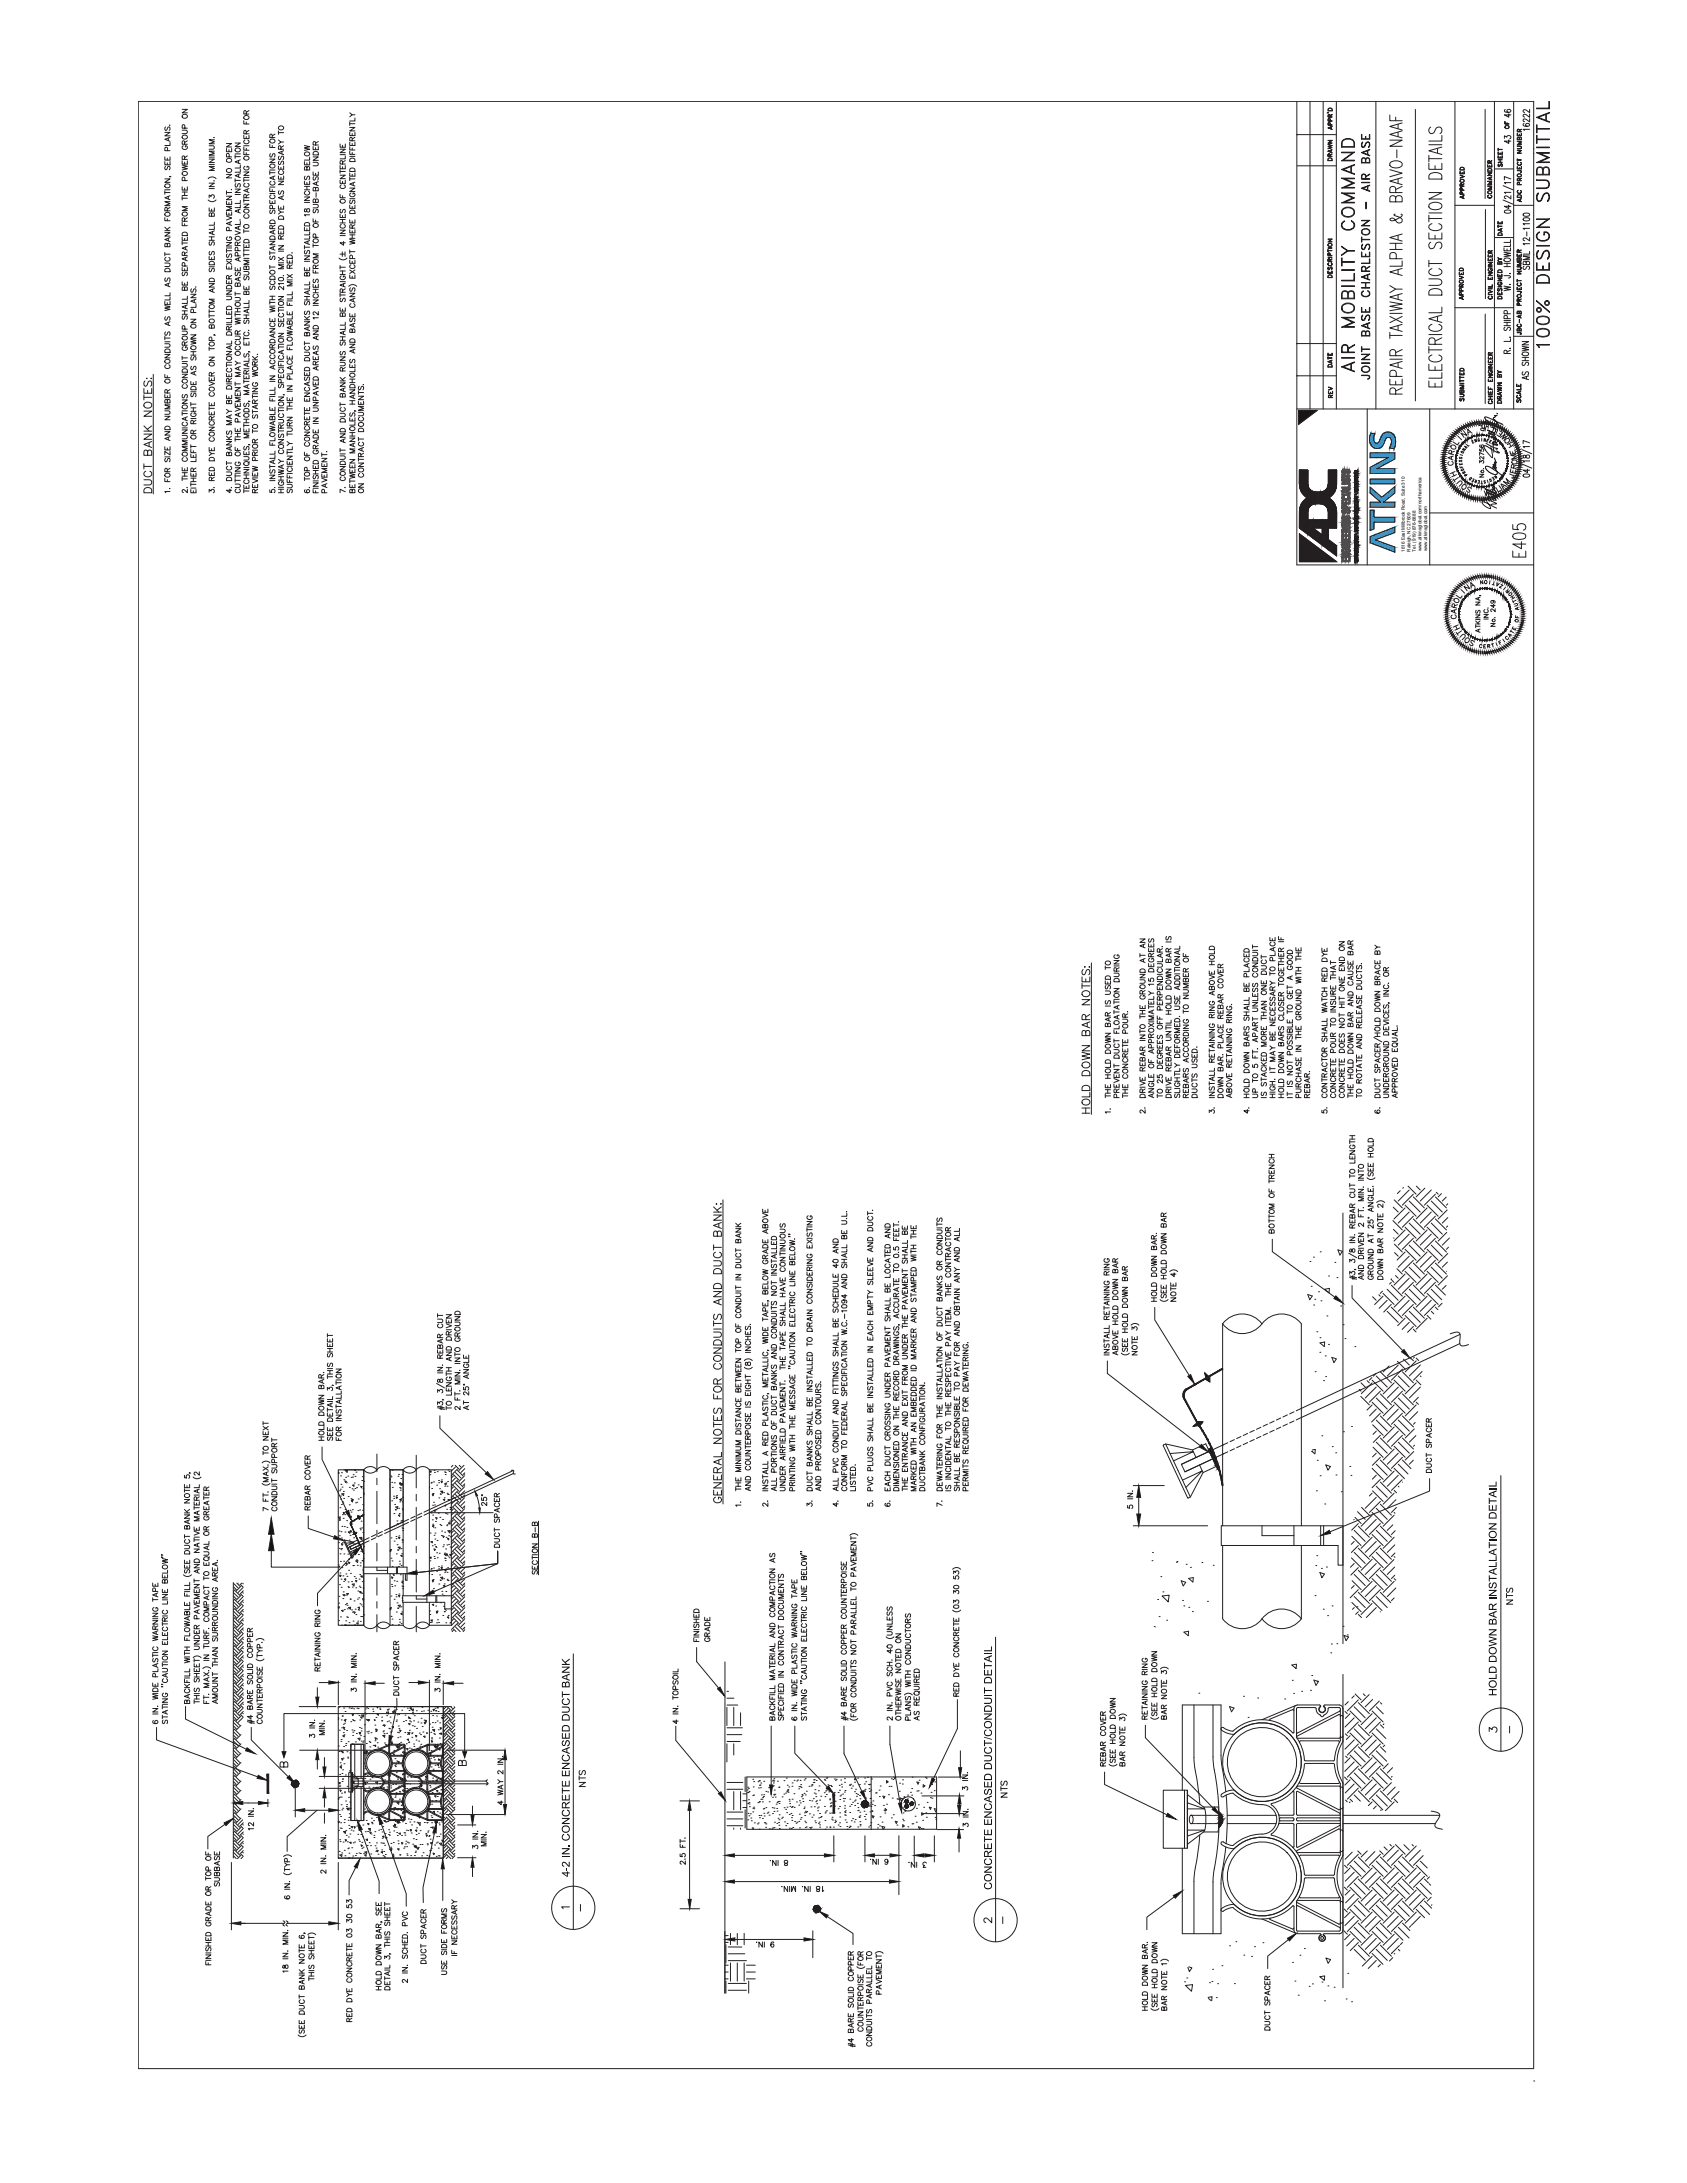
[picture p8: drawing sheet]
<svg xmlns="http://www.w3.org/2000/svg" width="216mm" height="279mm" viewBox="0 0 216 279" stroke-linecap="round" stroke-linejoin="round" font-family="sans-serif">
<defs><g id="words">
<g font-size=".6" fill="#040503">
<text x="179.8" y="70.6" transform="rotate(-90 179.8 70.6)">1616 East Millbrook Road, Suite 310</text>
<text x="180.5" y="70.6" transform="rotate(-90 180.5 70.6)">Raleigh, NC 27609</text>
<text x="181.2" y="70.6" transform="rotate(-90 181.2 70.6)">Tel. (919) 876-6888</text>
<text x="181.9" y="70.6" transform="rotate(-90 181.9 70.6)">www.atkinsglobal.com/northamerica</text>
<text x="182.6" y="70.6" transform="rotate(-90 182.6 70.6)">www.atkinsglobal.com</text>
</g>
</g></defs>
<g fill="none" stroke="#231f20" stroke-width=".13">
<path d="M91.3 154.5l.7 .6M91.3 155.5h1l-1 .7h1M91.3 155.1h1M91.3 159.3v.7M91.3 159.6h1M91.7 154.1h.1zM91.8 157.8a.26 .26 0 0 1 .3-.3 .26 .26 0 0 1 .2 .3v.4h-1v-.4l.1-.2h.2l.2 .1v.5M92 156.6v.5M92.2 154.1h.1zM92.3 154.5l-.5 .4M92.3 156.5l-1 .3 1 .4M92.5 153.6v38.9"/>
<path d="M94.2 157.3h.6l-.6 .4h.6M94.2 157h.6M94.2 159.8v.4M94.2 156.6l.4 .4M94.5 158.8l.1-.2 .2 .1v.1v.3h-.6v-.4h.2l.1 .4M94.6 158v.3M94.8 157.9l-.6 .2 .6 .3M94.8 156.6l-.4 .2M97.6 158.7v.4h.7v-.4M97.6 154.8v.4h.7v-.4M97.6 155.3l.7 .2-.7 .3M97.6 159.4a.37 .37 0 0 1 .7 .1v.2h-.7z"/>
<path d="M97.6 156.1a.39 .39 0 0 1 .7 .1v.1a.38 .38 0 0 1-.7 0zM97.9 156.9l.2-.2h.1l.1 .2v.3h-.7l.1-.5 .2 .1v.4M97.9 154.9v.3M97.9 158.8v.3M98.1 157.4v.4M98.3 159.9l-.7 .3 .7 .2M98.3 157.3l-.7 .3 .7 .3M98.7 158.9v.4h.7v-.4M98.7 158.4a.37 .37 0 0 1 .7 .1v.2h-.7zM99 159v.3M99.4 160v.4h-.7M99.4 159.4v.4h-.7"/>
<path d="M99.8 159.4h.7l-.7 .5h.7M99.8 158.7h.5l.2 .2-.1 .2-.6 .1M99.8 157.3h.5l.2 .2-.1 .2-.6 .1M99.9 158.1a.39 .39 0 0 1 .6 0v.2a.38 .38 0 0 1-.7 0zM99.9 156.6l-.1 .2 .1 .3 .2-.1 .1-.3h.3v.2l-.1 .2M101 158.2l.1 .1M101 158h.1M101.1 158.7l.6 .2-.6 .2 .6 .1-.6 .2M101.1 159.7l.4-.1 .2 .1v.2a.39 .39 0 0 1-.6 0zM101.7 158.6h.1M103.3 159.3v.4h.6v-.4M103.3 156.3h.6l-.6 .5h.6"/>
<path d="M103.3 158.7l.6 .4M103.3 158.5h.6M103.3 157h.6M103.3 157.2v.4M103.3 157.4h.6M103.4 157.8l-.1 .2v.2h.2l.2-.3 .1-.1 .1 .2-.1 .2M103.4 155.6l-.1 .1a.31 .31 0 0 0 .3 .4 .31 .31 0 0 0 .3-.4l-.2-.1v.2M103.6 159.5v.2M103.9 158.7l-.6 .4M106.6 159.2h.7l-.7 .5h.7M106.6 158.7a.37 .37 0 0 1 .7 .1v.2h-.7zM107 160v.3"/>
<path d="M107.3 159.9l-.7 .2 .7 .3M107.7 157.5v.4h.7v-.4M107.7 156.2h.5l.2 .2-.1 .3h-.6M108 158.3l.2-.2h.1l.1 .2v.3h-.7l.1-.5 .2 .1v.4M108 157.6v.3M108.3 155.9v.1M108.3 155.1h.1M108.4 159.9v.3h-.7M108.4 159.3v.4h-.7M108.4 155.3v.4h-.7M111 159.1h.7l-.7 .4h.7M111 156.4h.5l.2 .2-.1 .2-.6 .1"/>
<path d="M111 155.3h.7M111 155.1v.4M111.1 158.5a.37 .37 0 0 1 .6 .1v.2h-.7zM111.1 157.2a.37 .37 0 0 1 .6 .1v.2h-.7zM111.2 155.7l-.1 .1a.31 .31 0 0 0 .3 .4 .31 .31 0 0 0 .3-.4l-.2-.1M111.5 159.8v.3M111.7 154.9h-.1M111.7 159.7l-.7 .2 .7 .3M113.3 159.9v.4h.6v-.4M113.3 157.3h.6l-.6 .5h.6M113.3 159.4a.37 .37 0 0 1 .6 .1v.2h-.6zM113.3 156.7a.37 .37 0 0 1 .6 .1v.3h-.6z"/>
<path d="M113.7 158v.4M113.9 158l-.6 .2 .6 .3M114.4 158.4v.4h.6M114.4 157.8v.4h.6v-.4M114.4 157.2v.4h.6v-.4M114.4 159.6v.3l.2 .1a.23 .23 0 0 1 0-.4 .23 .23 0 0 1 .4 .1 .23 .23 0 0 1-.1 .3M114.4 156.6v.4M114.4 156.8h.6M114.7 157.3v.3M114.7 158v.2M114.7 158.5v.3M115 156.4h.1"/>
<path d="M115.5 156.9v.4h.6v-.4M115.8 157.7l.1-.2 .2 .1v.1v.3h-.6v-.4h.3v.4M115.8 157.1v.2M115.9 159.9v.4M116.1 159.9l-.6 .2 .6 .3M116.1 159.3v.4h-.6M116.1 158.7v.4h-.6M116.6 158.1v.4M116.6 159.9v.5M116.6 159.4h.6M116.6 158.3h.6M116.6 157.5h.6"/>
<path d="M116.6 156.8v.5h.6v-.5M116.6 159.8h.6M116.6 158h.6M116.9 157v.3M116.9 157.5v.5M116.9 159.4v.4M119.9 158.8h.7l-.7 .4h.7M119.9 157.2h.7M119.9 157.4h.5l.2 .2-.1 .2-.6 .1M119.9 156.5v.4M119.9 156.7h.7M119.9 158.2a.37 .37 0 0 1 .7 .1v.2h-.7z"/>
<path d="M119.9 159.5l.5-.1 .1 .1 .1 .2a.38 .38 0 0 1-.7 0zM120 155.9l-.1 .2v.2h.2l.2-.3 .2-.1 .1 .2-.1 .2M121 158.4v.4M121 158.6h.7M121.1 157.8a.34 .34 0 0 1 .4-.1 .34 .34 0 0 1 .2 .3 .38 .38 0 0 1-.7 0zM121.2 159l-.2 .1a.31 .31 0 0 0 .3 .4 .31 .31 0 0 0 .4-.4l-.2-.1M121.3 157.5v-.3l-.2-.1-.1 .2v.2h.7M121.5 159.8v.3M121.7 159.7l-.7 .2 .7 .3M121.7 157.1l-.4 .2M122.2 159.8a.37 .37 0 0 1 .6 .1v.2h-.7zM122.6 158.4v.3"/>
<path d="M122.8 158.3l-.7 .3 .7 .2M122.8 157.8v.3h-.7M122.8 157.2v.4h-.7M91.3 161.4h.7a.34 .34 0 0 1 .3 .3 .34 .34 0 0 1-.3 .3h-.7M91.3 170.5h.7a.34 .34 0 0 1 .3 .3 .34 .34 0 0 1-.3 .4h-.7M91.3 169.4h1M91.3 169.1v.6M91.3 172.5h1l-1 .7h1M91.3 165.3h1l-1 .7h1M91.3 170.1h1M91.3 178.4v.6h1M91.4 177.6a.52 .52 0 0 1 .6-.2 .52 .52 0 0 1 .3 .5 .52 .52 0 0 1-.5 .3 .52 .52 0 0 1-.5-.5z"/>
<path d="M91.4 173.7a.52 .52 0 0 1 .6-.2 .52 .52 0 0 1 .3 .5 .52 .52 0 0 1-.5 .2 .52 .52 0 0 1-.5-.4zM91.5 164.4l.2-.1 .5 .1 .1 .2v.3h-1v-.3zM91.5 162.5l.2-.1 .5 .1 .1 .2v.3h-1v-.3zM91.5 168.2a.37 .37 0 0 0-.2 .4 .37 .37 0 0 0 .3 .3l.1-.1 .2-.5 .3-.1a.45 .45 0 0 1 0 .7M91.5 171.6l.2-.1 .5 .1 .1 .2v.3h-1v-.3zM91.6 160.3l-.2 .1a.47 .47 0 0 0 .4 .6 .47 .47 0 0 0 .5-.6l-.2-.1M91.6 174.5a.37 .37 0 0 0-.3 .4 .37 .37 0 0 0 .4 .3l.5-.1 .1-.2v-.2l-.2-.2M91.8 178.7v.3M91.8 177.1v-.5l-.2-.1h-.2l-.1 .2v.4h1M92 166.4v.5M92.3 166.3l-1 .3 1 .4M92.3 176.5l-.5 .3"/>
<path d="M94.2 179v.4h.6v-.4M94.2 177.1v.4h.6v-.4M94.2 175.2v.4h.6v-.4M94.2 174.5v.5h.6v-.5M94.2 173.9h.6l-.6 .5h.6M94.2 169.4v.4h.6M94.2 166.9h.6l-.6 .4h.6M94.2 163.1h.6l-.6 .5h.6M94.2 165.2h.6M94.2 163.8h.6M94.2 175.7l.6 .2-.6 .1 .6 .2-.6 .1M94.2 165.5h.4l.2 .2-.1 .2h-.5"/>
<path d="M94.2 161.2h.4l.2 .1-.1 .3h-.5M94.2 164.5v.5M94.2 172.6v.5M94.2 176.5v.4M94.2 176.7h.6M94.2 172.8h.6M94.2 164.8h.6M94.2 160h.6M94.2 161.9a.37 .37 0 0 1 .6 .1v.3h-.6zM94.2 172.1a.38 .38 0 0 1 .6 .1v.1a.38 .38 0 0 1-.6 0zM94.2 170.1a.39 .39 0 0 1 .6 .1v.1a.38 .38 0 0 1-.6 0zM94.2 167.6l.2-.1h.2l.2 .1v.2a.4 .4 0 0 1-.6 .1z"/>
<path d="M94.2 166.2h.5l.1 .4h-.6zM94.3 168.2l-.1 .1a.31 .31 0 0 0 .3 .4 .31 .31 0 0 0 .3-.4l-.1-.1M94.3 160.4l-.1 .1a.31 .31 0 0 0 .3 .4 .31 .31 0 0 0 .3-.4l-.1-.1M94.3 179.6h-.1a.31 .31 0 0 0 .3 .4 .31 .31 0 0 0 .3-.4h-.1M94.5 177.9l.1-.2h.2v.2v.3h-.6v-.5l.2 .1 .1 .4M94.5 169.6v.2M94.5 174.7v.3M94.5 175.3v.3M94.5 177.2v.3M94.5 179.1v.3M94.5 171.8v-.4h-.3v.4h.6M95.3 175a.68 .68 0 0 0 1 0"/>
<path d="M95.3 174.1a.68 .68 0 0 1 1 0M95.4 170.4v.4h.7v-.4M95.4 175.9v.5M95.4 176.6h.7M95.4 176.2h.7M95.4 171h.7M95.4 178.2v.4h.7v-.4M95.4 172.4h.7l-.7 .4h.7M95.4 178h.7M95.4 177.1h.7M95.4 173.1h.7M95.4 171.5h.7"/>
<path d="M95.4 174.4v.3h.2a.27 .27 0 0 1 .1-.3 .27 .27 0 0 1 .3 0l.1 .2-.2 .2-.2-.1-.1-.3zM95.5 169.7l-.1 .2 .1 .3 .1-.1 .3-.4 .2 .2-.1 .3M95.5 179.4l-.1 .2 .1 .2h.1l.2-.4h.2l.1 .2-.1 .2M95.5 177.3l-.1 .2a.35 .35 0 0 0 .4 .3 .35 .35 0 0 0 .3-.3l-.2-.2h-.1v.1M95.5 171.7l-.1 .1a.31 .31 0 0 0 .3 .4 .31 .31 0 0 0 .3-.4l-.1-.1M95.7 170.5v.3M95.7 171v.5M95.7 176.6v.5M95.7 178.4v.2M96 169.5h.1M97.6 169.9v.4h.7v-.4M97.6 166.7v.4h.7v-.4"/>
<path d="M97.6 164.5v.5h.7v-.5M97.6 171.2h.7M97.6 171.3l.7 .2-.7 .1 .7 .2-.7 .2M97.6 162.5l.7 .1-.7 .2 .7 .2-.7 .1M97.6 168.6v.5M97.6 168.9h.7M97.6 176.3v.4h.7v-.4M97.6 173.8h.7M97.6 175.7v.4M97.6 175.9h.7M97.6 179.3h.7M97.6 179.5v.4"/>
<path d="M97.6 179.7h.7M97.6 170.6a.37 .37 0 0 1 .7 .1v.2h-.7zM97.6 163.4a.35 .35 0 0 1 .4-.1 .35 .35 0 0 1 .3 .3 .38 .38 0 0 1-.7 0zM97.8 173.1l-.2 .1a.31 .31 0 0 0 .3 .3 .31 .31 0 0 0 .3-.3l-.1-.1M97.8 161.3l-.2 .3a.35 .35 0 0 0 .4 .2 .35 .35 0 0 0 .3-.3l-.2-.2h-.1v.1M97.8 178.6l-.2 .1a.31 .31 0 0 0 .3 .4 .31 .31 0 0 0 .3-.4l-.1-.1M97.9 165.3l.2-.1 .2 .1v.3h-.7l.1-.4h.2v.4M97.9 164.7v.3M97.9 166.9v.2M97.9 170v.3M97.9 161.1v-.4h-.2l-.1 .4h.7M97.9 176.5v.2"/>
<path d="M98 167.8l-.1-.4h-.2l-.1 .4h.7M98.1 168.1v.3M98.1 160v.3M98.1 175.2v.3M98.2 172.8l.2 .1M98.2 166.5h.2M98.2 178.4h.2M98.3 168l-.7 .2 .7 .3M98.3 164v.3h-.7M98.3 177h-.7l.7 .2-.7 .3h.7M98.3 175.1l-.7 .2 .7 .3M98.3 160.6l-.4 .3"/>
<path d="M98.3 174.5v.4h-.7M98.3 174v.3h-.7M98.7 169.4h.7l-.7 .5h.7M98.7 165.3h.7l-.7 .5h.7M98.7 162.5h.7l-.7 .5h.7M98.7 167.8h.7M98.7 163.2h.7M98.7 168.1h.6l.1 .2-.1 .2h-.6M98.7 161.2v.4M98.7 163.9v.5M98.7 167.1v.5M98.7 167.4h.7"/>
<path d="M98.7 164.2h.7M98.7 161.4h.7M98.7 176.1h.7l-.7 .4h.7M98.7 172.8h.7l-.7 .4h.7M98.7 175.8h.7M98.7 180h.5l.2 .2-.1 .2h-.6M98.7 178.6v.5M98.7 178.8h.7M98.7 175.4l.5 .4M98.7 168.9a.38 .38 0 0 1 .7 .1v.2h-.7zM98.7 170.2l.5-.1 .1 .1 .1 .2a.38 .38 0 0 1-.7 0zM98.7 164.7a.39 .39 0 0 1 .7 .1v.1a.38 .38 0 0 1-.7 0z"/>
<path d="M98.7 172.2a.38 .38 0 0 1 .7 .1v.2h-.7zM98.8 166.6l-.1 .1v.2l.2 .1 .2-.4h.2l.1 .1-.1 .3M98.8 161.8l-.1 .2 .1 .3 .2-.1 .1-.4 .2 .1 .1 .2-.1 .2M98.8 174.7l-.1 .2 .1 .3 .1-.1 .3-.4 .2 .2-.1 .3M98.9 170.8l-.2 .1a.31 .31 0 0 0 .3 .4 .31 .31 0 0 0 .3-.4l-.1-.1M98.9 179.2l-.2 .1a.31 .31 0 0 0 .3 .4 .31 .31 0 0 0 .3-.4l-.1-.1M99 177.6l.2-.2 .1 .1 .1 .1v.3h-.7l.1-.4h.2v.4M99.2 160.6v.4M99.2 173.5v.3M99.2 176.8v.3M99.4 160.5l-.7 .3 .7 .3M99.4 176.7l-.7 .3 .7 .2"/>
<path d="M99.4 173.4l-.7 .3 .7 .2M99.4 175.4l-.4 .3M99.8 160.9h.7l-.7 .5h.7M99.8 160.1h.7M99.8 160.2v.5M99.8 160.5h.7M99.8 179.6v.4h.7v-.4M99.8 178.3v.4h.7v-.4M99.8 177.6h.7l-.7 .5h.7M99.8 173.6v.4h.7v-.4M99.8 170.5v.4h.7v-.4M99.8 163.5v.4h.7v-.4"/>
<path d="M99.8 174.7h.7M99.8 169h.7M99.8 166h.7M99.8 164.1l.7 .2-.7 .3M99.8 177.1h.7M99.8 172.4v.4M99.8 174.8v.5M99.8 176.9v.5M99.8 175.1h.7M99.8 174.3h.7M99.8 172.6h.7M99.8 168.6h.7"/>
<path d="M99.8 165.5h.7M99.9 161.7a.39 .39 0 0 1 .6 .1v.1a.38 .38 0 0 1-.7 0zM99.9 169.2l-.1 .2 .1 .2h.1l.2-.3 .2-.1 .1 .2-.1 .3M100 162.3l-.1 .1a.31 .31 0 0 0 .3 .3 .31 .31 0 0 0 .3-.3l-.2-.1M100.1 163.7v.2M100.1 165.5v.5M100.1 168.6v.4M100.1 170.6v.3M100.1 173.8v.2M100.1 174.3v.4M100.1 178.4v.3M100.1 179.8v.2"/>
<path d="M100.2 171.5l-.1-.3-.2-.1-.1 .4h.7M100.3 164.9v.3M100.3 167.9v.3M100.3 171.8v.3M100.5 176.7l-.1 .1M100.5 178.9h-.7l.7 .3-.7 .2h.7M100.5 171.7l-.7 .3 .7 .2M100.5 167.8l-.7 .3 .7 .2M100.5 164.8l-.7 .2 .7 .3M100.5 167.3v.3h-.7M100.5 166.7v.4h-.7M101 175.1l.1 .1"/>
<path d="M101 174.8l.1 .1M101.1 162.7v.4h.6v-.4M101.1 160.8v.4h.6v-.4M101.1 179.2v.4h.6v-.4M101.1 166.9v.4M101.1 167.1h.6M101.1 176v.4h.6v-.4M101.1 170.6h.6l-.6 .4h.6M101.1 169.3v.4h.6v-.4M101.1 168.2v.4h.6v-.4M101.1 172h.6M101.1 172.8h.4l.2 .2-.1 .2-.5 .1"/>
<path d="M101.1 172.1v.5M101.1 172.3h.6M101.1 163.3h.6l-.6 .5h.6M101.1 164h.6M101.1 166.1h.6M101.1 171.4a.39 .39 0 0 1 .6 0v.1a.38 .38 0 0 1-.6 0zM101.2 178.6l-.1 .1v.3h.2l.1-.4h.2l.1 .1-.1 .3M101.2 177.9l-.1 .2 .1 .3h.1l.2-.5 .2 .2-.1 .3M101.2 176.6l-.1 .3a.35 .35 0 0 0 .3 .2 .35 .35 0 0 0 .3-.3l-.1-.2h-.1v.1M101.2 174.1l-.1 .1a.31 .31 0 0 0 .3 .4 .31 .31 0 0 0 .3-.4l-.1-.1M101.2 167.5l-.1 .1a.31 .31 0 0 0 .3 .4 .31 .31 0 0 0 .3-.4l-.1-.1M101.2 165.4l-.1 .1a.31 .31 0 0 0 .3 .4 .31 .31 0 0 0 .3-.4l-.1-.1"/>
<path d="M101.4 166.8l-.1-.4-.1-.1-.1 .2v.3h.6M101.4 179.4v.2M101.4 168.3v.3M101.4 169.5v.2M101.4 176.1v.3M101.4 161.6l.1-.2 .2 .1v.1v.3h-.6v-.4h.2l.1 .4M101.4 161v.2M101.4 162.8v.3M101.5 177.3v.4M101.5 173.5v.4M101.7 160.2v.4h-.6M101.7 179.9h-.6l.6 .2-.6 .3h.6"/>
<path d="M101.7 177.2l-.6 .3 .6 .2M101.7 173.4l-.6 .3 .6 .3M101.7 168.8v.3h-.6M101.7 164.2v.4h-.6M101.7 166.3l-.3 .2M103.3 162.8v.4h.6v-.4M103.3 161.2h.6l-.6 .5h.6M103.3 161.9h.6M103.3 165h.6l-.6 .5h.6M103.3 164.1h.6M103.3 178.9v.4h.6v-.4M103.3 177.4h.6l-.6 .4h.6"/>
<path d="M103.3 173.7v.4h.6v-.4M103.3 167.7h.6l-.6 .4h.6M103.3 178.1h.6M103.3 168.4h.6M103.3 171.8v.5M103.3 176v.5M103.3 176.3h.6M103.3 172h.6M103.3 163.6a.37 .37 0 0 1 .6 .1v.2h-.6zM103.3 165.8a.39 .39 0 0 1 .6 0v.2a.38 .38 0 0 1-.6 0zM103.3 173.2a.37 .37 0 0 1 .6 .1v.2h-.6zM103.3 170.1a.38 .38 0 0 1 .6 .1v.2h-.6z"/>
<path d="M103.3 171.3a.39 .39 0 0 1 .6 .1v.1a.38 .38 0 0 1-.6 0zM103.4 164.3l-.1 .2v.2h.2l.2-.3 .1-.1 .1 .2-.1 .3M103.4 176.7l-.1 .1 .1 .3h.1l.2-.4h.2v.3l-.1 .1M103.4 166.3l-.1 .1a.31 .31 0 0 0 .3 .4 .31 .31 0 0 0 .3-.4l-.1-.1M103.4 160.5l-.1 .1a.3 .3 0 0 0 .3 .4 .3 .3 0 0 0 .2-.5h-.1v.2M103.6 162.6v-.4h-.2l-.1 .1v.3h.6M103.6 163v.2M103.6 169.7v-.3l-.3-.1v.4h.6M103.6 179.6l.1-.1h.2v.1v.3h-.6v-.4l.3 .1v.3M103.6 173.9v.2M103.6 179v.3M103.7 168.7v.3"/>
<path d="M103.7 175.5v.3M103.9 162.2l-.3 .2M103.9 175.4l-.6 .3 .6 .2M103.9 168.6l-.6 .2 .6 .3M103.9 169.3l-.3 .2M103.9 174.8v.4h-.6M103.9 174.3v.4h-.6M104.4 178.5h.5l.2 .2-.1 .2h-.6M104.4 180h.7M104.4 179.7v.5M104.4 179.2l.2-.1 .4 .1a.31 .31 0 0 1-.3 .4 .31 .31 0 0 1-.3-.4zM104.5 177.1l-.1 .2 .1 .3 .1-.1 .2-.4 .2 .1 .1 .2-.1 .2"/>
<path d="M104.7 178.2v-.4h-.2l-.1 .1v.3h.7M105 176.9h.1M105.1 177.8l-.4 .2M106.6 163.1v.4h.7v-.4M106.6 164.3h.5l.2 .1-.1 .3h-.6M106.6 165.6v.4h.7v-.4M106.6 166.2h.7M106.6 168.8v.4h.7v-.4M106.6 166.7h.7M106.6 176.5v.5M106.6 177.1v.4M106.6 177.3h.7"/>
<path d="M106.6 176.7h.7M106.6 172.5h.7M106.6 179.9h.7l-.7 .4h.7M106.6 177.9v.5h.7M106.6 175.7h.7l-.7 .4h.7M106.6 177.8h.7M106.6 176.4h.7M106.6 172.9h.7M106.6 161.3a.33 .33 0 0 1 .4-.2 .33 .33 0 0 1 .2 .4 .33 .33 0 0 1-.4 .2 .33 .33 0 0 1-.2-.4zM106.6 165a.37 .37 0 0 1 .7 .1v.3h-.7zM106.6 179.3a.37 .37 0 0 1 .7 .1v.2h-.7zM106.7 167.5l-.1 .2 .1 .3 .2-.1 .1-.4 .2 .1 .1 .2-.1 .2"/>
<path d="M106.7 174.3l-.1 .2v.2h.2l.2-.3 .2-.1 .1 .2-.1 .3M106.7 173.1l-.1 .2v.2h.2l.2-.3 .2-.1 .1 .2-.1 .2M106.8 166.9h-.2a.31 .31 0 0 0 .3 .4 .31 .31 0 0 0 .3-.4h-.1M106.8 175l-.2 .1a.31 .31 0 0 0 .3 .4 .31 .31 0 0 0 .3-.4l-.2-.1v.1M106.9 163.2v.3M106.9 165.7v.3M106.9 166.2v.5M106.9 169.5l.1-.1h.2l.1 .1v.3h-.7l.1-.4h.2v.4M106.9 168.9v.3M106.9 172.5v.4M106.9 178.1v.3M107 161.8v.5l-.4-.4h.7"/>
<path d="M107 171.8v.3M107.3 163.6v.4h-.7M107.3 171.7l-.7 .3 .7 .2M107.3 171.1v.4h-.7M107.3 170.6v.4h-.7M107.7 161.6h.7M107.7 161.2h.7M107.7 176.9v.4h.7v-.4M107.7 175.4v.4h.7M107.7 163.8h.7l-.7 .4h.7M107.7 176.1h.7M107.7 175.2h.7"/>
<path d="M107.7 170.2l.7 .1-.7 .2 .7 .2-.7 .1M107.7 173.2v.4M107.7 173.4h.7M107.7 171.7h.7l-.7 .4h.7M107.7 173.1h.7M107.7 163.2a.37 .37 0 0 1 .7 .1v.2h-.7zM107.7 172.4a.39 .39 0 0 1 .7 .1v.1a.38 .38 0 0 1-.7 0zM107.7 167.1a.33 .33 0 0 1 .4-.2 .33 .33 0 0 1 .2 .4 .33 .33 0 0 1-.4 .2 .33 .33 0 0 1-.2-.4zM107.8 178.2l-.1 .2v.2h.2l.2-.3 .2-.1 .1 .2-.1 .2M107.8 161.8l-.1 .2 .1 .3 .2-.1 .1-.4 .2 .1 .1 .2-.1 .2M107.9 176.3l-.2 .1a.31 .31 0 0 0 .3 .3 .31 .31 0 0 0 .3-.3l-.1-.1M107.9 174.5l-.2 .1a.31 .31 0 0 0 .3 .4 .31 .31 0 0 0 .3-.4l-.1-.1"/>
<path d="M107.9 169.3l-.2 .1a.31 .31 0 0 0 .3 .3 .31 .31 0 0 0 .3-.3l-.1-.1M107.9 166.4a.21 .21 0 0 1 .2 .3 .21 .21 0 0 1-.3 0 .21 .21 0 0 1 0-.3h.1a.32 .32 0 0 1 .5 .2l-.1 .2M108 161.2v.4M108 175.6v.2M108 177.1v.2M108.1 178l-.1-.4h-.2l-.1 .4h.7M108.1 168.2v.6M108.2 160.5v.3M108.2 165.7v.5l-.5-.4h.7M108.2 164.5v.3M108.2 173.9v.3M108.3 170h.1"/>
<path d="M108.3 169h.1M108.4 160.4l-.7 .3 .7 .2M108.4 180l-.7 .2 .7 .3M108.4 179.4v.4h-.7M108.4 173.8l-.7 .3 .7 .2M108.4 164.4l-.7 .3 .7 .2M108.4 167.8h-.7l.1 .1M111 162.8v.4h.7v-.4M111 162.2v.4h.7v-.4M111 161v.4h.7v-.4M111 161.5l.7 .3-.7 .2M111 179.6v.5h.7v-.5"/>
<path d="M111 178.2h.7l-.7 .4h.7M111 174.5v.4h.7v-.4M111 172.4h.7l-.7 .4h.7M111 171.1v.4h.7v-.4M111 173.1h.7M111 178.9h.7M111 177.1h.7M111 176.8v.5M111 167.8v.4h.7v-.4M111 169.5h.7M111 165.1l.4 .3-.4 .2M111 165.8v.4"/>
<path d="M111 169.1h.7M111 166h.7M111.1 174a.37 .37 0 0 1 .6 .1v.2h-.7zM111.1 177.5l-.1 .1 .1 .3 .2-.1 .2-.3h.2v.2l-.1 .2M111.1 164l-.1 .1 .1 .3 .2-.1 .2-.3h.2v.3l-.1 .1M111.2 169.7l-.1 .1a.31 .31 0 0 0 .3 .4 .31 .31 0 0 0 .3-.4l-.2-.1M111.4 171.3v.2M111.4 174.7v.2M111.4 179.8v.3M111.4 161.2v.2M111.4 162.4v.2M111.4 163v.2"/>
<path d="M111.4 168v.2M111.4 169.1v.4M111.4 165.4h.3M111.4 166.9v-.4h-.3l-.1 .4h.7M111.5 170.5v.3M111.5 176.3v.3M111.7 163.4v.4h-.7M111.7 176.2l-.7 .3 .7 .2M111.7 170.4l-.7 .3 .7 .2M111.7 175.6v.4h-.7M111.7 175.1v.4h-.7M111.7 167.1h-.7l.7 .3-.7 .2h.7"/>
<path d="M113.3 160.5v.4M113.3 160.7h.6M113.3 164.3v.4h.6v-.4M113.3 177.7h.6l-.6 .4h.6M113.3 176.4v.4h.6v-.4M113.3 172.5v.4h.6v-.4M113.3 171.1v.4h.6v-.4M113.3 170.5h.6l-.6 .4h.6M113.3 168.4h.6M113.3 178.4h.4l.2 .2-.1 .2h-.5M113.3 173l.6 .3-.6 .2M113.3 169.8v.4"/>
<path d="M113.3 170h.6M113.3 168h.6M113.3 162.6l.4-.1 .2 .1v.2a.39 .39 0 0 1-.6 0zM113.3 177.1a.37 .37 0 0 1 .6 .1v.2h-.6zM113.4 168.6l-.1 .2 .1 .3 .1-.1 .2-.3h.2v.2l-.1 .2M113.4 161.8l-.1 .1a.31 .31 0 0 0 .3 .4 .31 .31 0 0 0 .3-.4l-.1-.1M113.4 179.6l-.1 .1a.31 .31 0 0 0 .3 .4 .31 .31 0 0 0 .3-.4l-.2-.1v.2M113.6 160.1v.2M113.6 165.1l.1-.2 .2 .1v.1v.3h-.6v-.4h.2l.1 .4M113.6 164.4v.3M113.6 176.2l-.1-.4h-.2v.4h.6M113.6 168v.4"/>
<path d="M113.6 171.3v.2M113.6 172.6v.3M113.6 176.5v.3M113.6 174.9v-.4h-.3v.4h.6M113.7 161.2v.3M113.7 167.3v.3M113.7 173.8v.3M113.9 161.1l-.6 .2 .6 .3M113.9 163.1v.4h-.6M113.9 173.7l-.6 .3 .6 .2M113.9 171.8h-.6l.6 .2-.6 .3h.6M113.9 167.2l-.6 .3 .6 .2"/>
<path d="M113.9 175.7l-.3 .2M113.9 166.7v.3h-.6M113.9 166.1v.4h-.6M114.4 162.6h.6M114.4 162.4v.4M114.4 163.6v.4h.6v-.4M114.4 180v.4h.6v-.4M114.4 178.1v.4h.6v-.4M114.4 172l.6 .1-.6 .2 .6 .2-.6 .1M114.4 166.2h.4l.2 .2-.1 .2-.5 .1M114.4 171.2h.6l-.6 .4h.6M114.4 171.9h.6"/>
<path d="M114.4 164.2v.4M114.4 164.4h.6M114.4 176.9a.39 .39 0 0 1 .6 .1v.1a.38 .38 0 0 1-.6 0zM114.4 175.6a.37 .37 0 0 1 .6 .1v.2h-.6zM114.4 174.3a.37 .37 0 0 1 .6 .1v.2h-.6zM114.4 161.9l.4-.1 .2 .1v.2a.38 .38 0 0 1-.6 0zM114.4 160.6a.33 .33 0 0 1 .4-.1 .33 .33 0 0 1 .2 .4 .33 .33 0 0 1-.4 .1 .33 .33 0 0 1-.2-.4zM114.5 169.8l-.1 .2v.2h.2l.1-.3 .2-.1 .1 .2-.1 .2M114.5 177.5l-.1 .1a.31 .31 0 0 0 .3 .4 .31 .31 0 0 0 .3-.4l-.1-.1M114.5 170.4l-.1 .3a.35 .35 0 0 0 .3 .2 .35 .35 0 0 0 .3-.3l-.1-.2h-.1v.2M114.5 167.5l-.1 .1a.31 .31 0 0 0 .3 .4 .31 .31 0 0 0 .3-.4l-.1-.1M114.5 166.9h-.1a.31 .31 0 0 0 .3 .4 .31 .31 0 0 0 .3-.4h-.1"/>
<path d="M114.7 179.2l-.1-.4h-.1l-.1 .1v.3h.6M114.7 176.6l-.1-.4-.1-.1-.1 .2v.3h.6M114.7 174l-.1-.4-.1-.1-.1 .2v.3h.6M114.7 178.3v.2M114.7 163.8v.2M114.8 168.3v.3M114.8 172.9v.3M114.8 164.9v.3M115 169.5l.2 .1M115 160.3h.1M115 172.8l-.6 .3 .6 .2M115 168.2l-.6 .2 .6 .3"/>
<path d="M115 178.8l-.3 .2M115 176.1l-.3 .3M115 173.5l-.3 .3M115 166h-.6v-.4h.2l.1 .4M115 164.8l-.6 .2 .6 .3M115 165.5l-.3 .2M115.5 163.1h.6l-.6 .5h.6M115.5 161.1h.6M115.5 162.4v.5M115.5 162.6h.6M115.5 160.6h.6M115.5 163.7v.5h.6v-.5"/>
<path d="M115.5 177.9v.5M115.5 178.2h.6M115.5 179.5v.4h.6v-.4M115.5 176.8v.4h.6M115.5 178.8l.6 .5M115.5 178.6h.6M115.5 173.5h.4l.2 .2-.1 .2h-.5M115.5 172.8h.6l-.6 .4h.6M115.5 171.4v.5h.6v-.5M115.5 168.3v.4h.6v-.4M115.5 165.6l.6 .3-.6 .3M115.5 169.5v.5"/>
<path d="M115.5 169.8h.6M115.5 169h.6M115.5 165.1v.4h.6v-.4M115.5 169.4h.6M115.5 175.6a.39 .39 0 0 1 .6 .1v.1a.38 .38 0 0 1-.6 0zM115.5 172.2a.37 .37 0 0 1 .6 .1v.2h-.6zM115.6 161.2l-.1 .2 .1 .3 .1-.1 .2-.3h.2v.2l-.1 .2M115.8 176.6v-.3l-.2-.1-.1 .2v.2h.6M115.8 177v.2M115.8 179.6v.3M115.8 171.3v-.4l-.2-.1-.1 .2v.3h.6M115.8 168.5v.2"/>
<path d="M115.8 169v.4M115.8 171.6v.3M115.8 160.6v.5M115.8 163.9v.3M115.8 165.3v.2M115.8 167.5v-.4h-.3v.4h.6M115.9 166.4v.4M116.1 178.8l-.6 .5M116.1 176.2l-.3 .2M116.1 174.8h-.6l.6 .2-.6 .3h.6M116.1 166.3l-.6 .3 .6 .2M116.1 170.8l-.3 .2"/>
<path d="M116.1 164.4h-.6l.6 .3-.6 .2h.6M116.6 160.8l.6 .1-.6 .2 .6 .1-.6 .2M116.6 160.2h.6M116.6 162.9v.4h.6v-.4M116.6 160.6h.6M116.6 178.8v.4h.6v-.4M116.6 176.9v.4h.6v-.4M116.6 175.4h.6M116.6 171.8h.6M116.6 165.5v.5M116.6 171.4l.4 .4M116.6 165.7h.6"/>
<path d="M116.6 170.7v.4h.6v-.4M116.6 168.1h.6l-.6 .5h.6M116.6 178.3a.37 .37 0 0 1 .6 .1v.2h-.6zM116.6 177.7a.37 .37 0 0 1 .6 0v.3h-.6zM116.6 176.4a.37 .37 0 0 1 .6 .1v.2h-.6zM116.6 174.9a.37 .37 0 0 1 .6 .1v.2h-.6zM116.6 162.4a.37 .37 0 0 1 .6 0v.3h-.6zM116.6 167.5a.37 .37 0 0 1 .6 .1v.3h-.6zM116.7 166.2l-.1 .1 .1 .3 .1-.1 .2-.3h.2v.2l-.1 .2M116.9 172.5v-.4l-.2-.1-.1 .2v.3h.6M116.9 179.6l.1-.1 .2 .1v.3h-.6v-.4h.3v.4M116.9 163v.3"/>
<path d="M116.9 177.1v.2M116.9 179v.2M116.9 170.5v-.4h-.2l-.1 .1v.3h.6M116.9 170.9v.2M116.9 163.9v-.3l-.3-.1v.4h.6M117 165v.3M117 172.7v.4M117 168.8v.4M117.2 164.2h-.6l.6 .2-.6 .3h.6M117.2 173.4h-.6l.6 .3-.6 .2h.6M117.2 172.6l-.6 .3 .6 .3M117.2 164.9l-.6 .2 .6 .3"/>
<path d="M117.2 172l-.3 .2M117.2 171.4l-.3 .2M117.2 168.8l-.6 .2 .6 .3M117.2 170.1l-.3 .2M117.7 177.3h.7l-.7 .4h.7M117.7 178.7h.7M117.7 178.8v.5M117.7 179.1h.7M117.7 178.1a.39 .39 0 0 1 .7 0v.2a.38 .38 0 0 1-.7 0zM118.1 179.6v.3M118.3 177h.1M118.4 179.5l-.7 .2 .7 .3"/>
<path d="M119.9 164.4h.7M119.9 164l.4 .4M119.9 179.8v.4h.7v-.4M119.9 178.3h.7l-.7 .5h.7M119.9 172.4h.7l-.7 .5h.7M119.9 170.5v.4h.7M119.9 164.7h.7l-.7 .4h.7M119.9 179h.7M119.9 173.8h.7M119.9 168.6h.5l.2 .2-.1 .2h-.6M119.9 167.2v.5M119.9 173.9v.5"/>
<path d="M119.9 177v.4M119.9 177.2h.7M119.9 174.2h.7M119.9 167.5h.7M119.9 169.4a.37 .37 0 0 1 .7 .1v.2h-.7zM119.9 173.2a.39 .39 0 0 1 .7 .1v.1a.38 .38 0 0 1-.7 0zM119.9 171.2a.39 .39 0 0 1 .7 .1v.1a.38 .38 0 0 1-.7 0zM119.9 162.2l.5-.2 .1 .2 .1 .2a.38 .38 0 0 1-.7 0zM120 177.6l-.1 .2v.2h.2l.2-.3 .2-.1 .1 .2-.1 .3M120 163.3l-.1 .2 .1 .3 .2-.1 .1-.3 .2-.1 .1 .2-.1 .3M120.1 167.9l-.2 .1a.31 .31 0 0 0 .3 .4 .31 .31 0 0 0 .3-.4l-.1-.1M120.1 160.1l-.2 .1a.31 .31 0 0 0 .3 .4 .31 .31 0 0 0 .3-.4l-.1-.1"/>
<path d="M120.2 161.8v-.3l-.2-.1-.1 .4h.7M120.2 166.2l.2-.1h.1l.1 .1v.3h-.7l.1-.4h.2v.4M120.2 170.6v.3M120.2 180v.2M120.4 165.4v.3M120.4 174.7v.3M120.4 176.5v.3M120.6 164l-.4 .3M120.6 161.4l-.4 .2M120.6 176.4l-.7 .2 .7 .3M120.6 174.6l-.7 .2 .7 .3M120.6 165.3l-.7 .3 .7 .2"/>
<path d="M120.6 175.8v.4h-.7M120.6 175.2v.4h-.7M121 164.3v.4h.7v-.4M121 161.7h.7l-.7 .4h.7M121 161.2h.7M121 161v.4M121 179.5v.4h.7v-.4M121 177.7v.4h.7v-.4M121 173v.4h.7v-.4M121 168.4v.4h.7v-.4M121 174.3h.7M121 169.6h.7"/>
<path d="M121 165.4h.7M121 173.6l.7 .2-.7 .3M121 170.4l.3 .2-.3 .3M121 165.5v.4M121 168.9v.5M121 174.5v.4M121 174.7h.7M121 169.2h.7M121 165.7h.7M121 164.9h.7M121 175.8v.4h.7v-.4M121 162.4l.5-.1 .2 .1v.2a.38 .38 0 0 1-.7 0z"/>
<path d="M121.1 177l-.1 .2 .1 .3 .2-.1 .1-.4 .3 .1v.2l-.1 .2M121.2 175.1l-.2 .1a.31 .31 0 0 0 .3 .4 .31 .31 0 0 0 .4-.4l-.2-.1M121.2 163l-.2 .1a.31 .31 0 0 0 .3 .4 .31 .31 0 0 0 .4-.4l-.2-.1M121.3 178.7v-.3l-.2-.1-.1 .1v.3h.7M121.3 160.8v-.3l-.2-.1-.1 .4h.7M121.3 164.4v.3M121.3 164.9v.5M121.3 168.6v.2M121.3 173.2v.2M121.3 177.8v.3M121.3 179.7v.2M121.3 170.6h.4"/>
<path d="M121.3 175.9v.3M121.4 176.8l-.1-.3-.2-.1-.1 .4h.7M121.4 172.2l-.1-.3-.2-.1-.1 .4h.7M121.5 171.2v.3M121.7 167.4h-.1M121.7 160.4l-.4 .2M121.7 171.1l-.7 .2 .7 .3M121.7 167.7h-.7l.7 .3-.7 .2h.7M121.7 178.3l-.4 .2M122.1 163h.7l-.7 .4h.7M122.1 162.2l.3 .3-.3 .2M122.1 160.4h.7l-.7 .4h.7"/>
<path d="M122.1 177.7h.7M122.1 177.5v.5M122.1 178.8v.4h.7v-.4M122.1 173.1v.4h.7M122.1 174.2l.3 .3-.3 .2M122.1 166.5v.4M122.1 166.7h.7M122.1 169.8h.7l-.7 .5h.7M122.1 165h.7l-.7 .4h.7M122.1 165.7h.7M122.2 177a.39 .39 0 0 1 .6 .1v.1a.38 .38 0 0 1-.7 0zM122.2 172.6a.39 .39 0 0 1 .6 0v.1a.38 .38 0 0 1-.7 0z"/>
<path d="M122.2 167.9a.39 .39 0 0 1 .6 .1v.1a.38 .38 0 0 1-.7 0zM122.2 169.3a.37 .37 0 0 1 .6 .1v.2h-.7zM122.4 167.3l.2-.1h.1l.1 .1v.3h-.7l.1-.4h.2v.4M122.4 173.3v.2M122.4 178.9v.3M122.4 174.5h.4M122.4 172.2v-.3l-.2-.1-.1 .1v.3h.7M122.4 162.5h.4M122.5 176.1l-.1-.4h-.2l-.1 .4h.7M122.6 163.7v.3M122.6 161.1v.3M122.6 175v.3"/>
<path d="M122.6 166v.3M122.6 170.6v.3M122.8 163.6l-.7 .3 .7 .2M122.8 161l-.7 .2 .7 .3M122.8 179.3v.4h-.7M122.8 174.9l-.7 .3 .7 .2M122.8 170.5l-.7 .2 .7 .3M122.8 165.9l-.7 .2 .7 .3M122.8 171.8l-.4 .2M123.2 176.2l.7 .1-.7 .2 .7 .1-.7 .2M123.2 177v.4h.7v-.4M123.2 174.9v.4"/>
<path d="M123.2 175.1h.7M123.2 174.4v.4h.7v-.4M123.2 172.8h.7l-.7 .5h.7M123.2 173.5h.7M123.3 179.6a.39 .39 0 0 1 .6 .1v.1a.38 .38 0 0 1-.7 0zM123.3 177.7a.37 .37 0 0 1 .6 .1v.3h-.7zM123.4 172.1l-.2 .3a.35 .35 0 0 0 .4 .2 .35 .35 0 0 0 .3-.3l-.2-.2h-.1v.1M123.6 179.3l-.1-.3-.1-.1-.2 .1v.3h.7M123.6 177.1v.3M123.6 174.2l-.1-.4-.1-.1-.2 .2v.3h.7M123.6 174.5v.3M123.7 175.6v.3"/>
<path d="M123.9 171.8l-.1 .1M123.9 175.5l-.7 .3 .7 .2M123.9 178.9l-.3 .2M123.9 173.7l-.3 .2M91.3 190.7v.6h1v-.6M91.3 189.8h1l-1 .6h1M91.3 188.8v.6h1v-.6M91.3 182.3h1M91.3 182v.6M91.3 184.1h1l-1 .6h1M91.3 181.2v.6h1v-.6M91.4 183.1a.52 .52 0 0 1 .6-.2 .52 .52 0 0 1 .3 .5 .52 .52 0 0 1-.5 .3 .52 .52 0 0 1-.5-.5z"/>
<path d="M91.5 180.2a.38 .38 0 0 0 .1 .7l.1-.1 .2-.5 .3-.1a.44 .44 0 0 1 0 .7M91.6 191.6l-.2 .2-.1 .2a.53 .53 0 0 0 .6 .4 .53 .53 0 0 0 .4-.5l-.2-.3h-.2v.3M91.8 189v.4M91.8 191v.3M91.8 188.5v-.6l-.3-.1-.2 .3v.4h1M91.8 181.4v.4M92 186.9v.4M92.3 187.8l-.5 .4M92.3 186.7l-1 .4 1 .4M92.3 185.9v.6h-1M94.2 180.3h.6l-.6 .4h.6M94.2 181.6v.4"/>
<path d="M94.2 181.8h.6M94.2 189.1v.4h.6v-.4M94.2 186.9h.6l-.6 .4h.6M94.2 190.2h.6M94.2 187.6h.6M94.2 186.6h.6M94.2 182.9h.6M94.2 185.2h.4l.2 .2-.1 .2h-.5M94.2 190.6h.6M94.2 190.4v.4M94.2 189.8h.6M94.2 183.2a.37 .37 0 0 1 .6 .1v.2h-.6z"/>
<path d="M94.2 182.2v.1v.3h.2l.2-.4 .2 .1-.1 .3M94.5 189.3v.2M94.5 189.8v.4M94.6 181v.3M94.8 192.2v.1M94.8 180.9l-.6 .3 .6 .2M94.8 187.8h-.6l.6 .3-.6 .2h.6M94.8 185.9h-.6l.6 .2-.6 .3h.6M94.8 184.4h-.6l.6 .3-.6 .2h.6M94.8 192.6h-.6l.1 .2M95.4 186.3h.5l.2 .2-.1 .2-.6 .1M95.4 185.2h.7"/>
<path d="M95.4 184.9v.5M95.4 189.7h.7l-.7 .4h.7M95.4 185.6h.7l-.7 .5h.7M95.4 184.4v.4h.7v-.4M95.4 180.9v.4h.7v-.4M95.4 182.2h.7M95.4 180.1h.7M95.4 187.1a.38 .38 0 0 1 .7 .1v.1a.38 .38 0 0 1-.7 0zM95.4 189.1a.37 .37 0 0 1 .7 .1v.2h-.7zM95.5 181.5l-.1 .1 .1 .3h.1l.2-.4h.2l.1 .1-.1 .3M95.5 182.4a.34 .34 0 0 1 .4 0 .34 .34 0 0 1 .2 .3 .38 .38 0 0 1-.7 0zM95.5 187.7l-.1 .1a.31 .31 0 0 0 .3 .4 .31 .31 0 0 0 .3-.4l-.1-.1"/>
<path d="M95.7 184.2v-.4h-.2l-.1 .4h.7M95.7 181v.3M95.7 184.6v.2M95.7 183.5v-.3l-.2-.1-.1 .4h.7M95.8 190.4v.3M96.1 190.3l-.7 .2 .7 .3M96.1 183.8l-.4 .2M97.6 183.9v.4h.7v-.4M97.6 189h.7M97.6 188.8v.4M97.6 190.1h.7l-.7 .4h.7M97.6 190.8h.7"/>
<path d="M97.7 183.3h.5l.1 .4h-.7zM97.7 189.4l-.1 .2 .1 .3 .2-.1 .2-.4 .2 .2-.1 .3M97.7 180.1l-.1 .2 .1 .2h.2l.2-.4 .2 .2-.1 .2M97.9 185v-.4h-.2l-.1 .4h.7M97.9 184.1v.2M98 182.4l-.1-.3-.2-.1-.1 .4h.7M98.1 180.8v.3M98.1 185.9v.3M98.1 188.2v.4M98.2 192.1h.1M98.3 188.1l-.7 .3 .7 .2M98.3 185.8l-.7 .2 .7 .3"/>
<path d="M98.3 180.7l-.7 .3 .7 .2M98.3 184.5l-.4 .3M98.3 187.6v.3h-.7M98.3 187v.4h-.7M98.3 181.4v.4h-.7M98.3 192.4v.4l-.5-.4-.2 .1v.2l.2 .1M98.7 184.4h.7l-.7 .5h.7M98.7 181.8v.4h.7M98.7 185.8h.7M98.7 186.2h.7M98.7 186v.4M98.7 185.2a.38 .38 0 0 1 .7 .1v.1a.38 .38 0 0 1-.7 0z"/>
<path d="M98.7 182.6a.39 .39 0 0 1 .7 0v.2a.38 .38 0 0 1-.7 0zM98.8 180.7l.2-.1 .3 .1 .1 .4h-.7zM98.8 183.7l-.1 .2 .1 .3 .2-.1 .2-.4 .2 .2-.1 .3M98.8 187.3a.34 .34 0 0 1 .4 0 .34 .34 0 0 1 .2 .3 .38 .38 0 0 1-.7 0zM99 187.1v-.4h-.2l-.1 .4h.7M99 182v.2M99.1 188.4l-.1-.4h-.2l-.1 .4h.7M99.2 190.4v.3M99.4 190.3l-.7 .2 .7 .3M99.4 186.6l-.4 .2M99.4 189.7v.4h-.7M99.4 189.2v.4h-.7"/>
<path d="M99.8 189.7h.7l-.7 .4h.7M99.8 188.3v.4h.7v-.4M99.8 184.8v.5h.7M99.8 184v.4h.7v-.4M99.8 186.2h.7M99.8 184.7h.7M99.8 190.4h.5l.2 .1-.1 .3h-.6M99.8 180.2l.7 .2-.7 .3M99.9 189.1a.37 .37 0 0 1 .6 .1v.2h-.7zM99.9 183a.37 .37 0 0 1 .6 .1v.2h-.7zM100.1 188.1v-.3l-.2-.1-.1 .4h.7M100.1 185.9v-.4h-.2l-.1 .4h.7"/>
<path d="M100.1 184.2v.2M100.1 185v.3M100.1 188.5v.2M100.2 182l-.1-.4h-.2l-.1 .4h.7M100.3 181v.3M100.3 186.5v.3M100.5 186.4l-.7 .2 .7 .3M100.5 180.9l-.7 .2 .7 .3M100.5 187.7l-.4 .2M100.5 185.5l-.4 .2M100.5 183.5v.3h-.7M101.1 181.2v.4h.6v-.4"/>
<path d="M101.1 185h.6M101.1 184.2h.6M101.1 182.3h.6M101.1 185.1l.6 .2-.6 .1 .6 .2-.6 .1M101.1 182.4v.4M101.1 184.3v.4M101.1 184.5h.6M101.1 183.7h.6M101.1 182.6h.6M101.1 181.8h.6M101.1 188.8h.6l-.6 .4h.6M101.1 187.3h.6l-.6 .4h.6"/>
<path d="M101.1 189.5h.6M101.1 187.9h.6M101.1 188.3h.6M101.1 188.1v.4M101.2 186.5l-.1 .1a.31 .31 0 0 0 .3 .4 .31 .31 0 0 0 .3-.4l-.2-.1v.2M101.4 181.3v.3M101.4 181.8v.5M101.4 183.7v.5M101.4 190.1l-.1-.3-.2-.1v.4h.6M101.4 190.8v-.4h-.3v.4h.6M101.7 189.7l-.3 .2M103.3 185.8h.6l-.6 .4h.6"/>
<path d="M103.3 185.5h.6M103.3 183h.6M103.3 192.7v-.3l.2 .2a.22 .22 0 0 1 .4-.2 .22 .22 0 0 1-.1 .4M103.3 189.7h.5l.1 .2-.1 .2h-.5M103.3 188.6h.6M103.3 188.3v.5M103.3 185.1l.4 .4M103.3 182.6h.6M103.4 190.4h.4l.1 .4h-.6zM103.4 184.4l-.1 .2v.2h.2l.2-.3 .1-.1 .1 .2-.1 .3M103.4 183.2l-.1 .2v.2h.2l.2-.3 .1-.1 .1 .2-.1 .2M103.4 189l-.1 .1a.31 .31 0 0 0 .3 .4 .31 .31 0 0 0 .3-.4l-.1-.1"/>
<path d="M103.6 187.3l.1-.1h.2v.1v.3h-.6v-.4h.3v.4M103.6 182.6v.4M103.7 181.9v.3M103.7 186.5v.3M103.9 192.1h.1M103.9 186.4l-.6 .3 .6 .2M103.9 181.8l-.6 .3 .6 .2M103.9 181.2v.4h-.6M103.9 180.7v.4h-.6M103.9 185.1l-.3 .3M104.4 180.4h.7l-.7 .5h.7M104.4 189.7h.7l-.7 .4h.7"/>
<path d="M104.4 183.7v.4h.7v-.4M104.4 181.2a.39 .39 0 0 1 .7 .1v.1a.38 .38 0 0 1-.7 0zM104.4 189.1a.37 .37 0 0 1 .7 .1v.2h-.7zM104.4 183.2a.37 .37 0 0 1 .7 .1v.2h-.7zM104.4 186.4a.39 .39 0 0 1 .7 .1v.1a.38 .38 0 0 1-.7 0zM104.4 185.1a.36 .36 0 0 1 .4-.2 .36 .36 0 0 1 .3 .4 .38 .38 0 0 1-.7 0zM104.5 184.3l-.1 .2v.2h.2l.2-.3 .2-.1 .1 .2-.1 .3M104.5 181.8l-.1 .1a.31 .31 0 0 0 .3 .4 .31 .31 0 0 0 .3-.4l-.1-.1M104.7 187.5v-.4h-.3v.4h.7M104.7 183.9v.2M104.7 188.1v-.3l-.3-.1v.4h.7M104.7 186.1v-.4h-.3v.4h.7"/>
<path d="M104.8 190.4v.3M105.1 190.3l-.7 .2 .7 .3M105.1 187l-.4 .3M106.6 187.3l.7 .2-.7 .3M106.6 182.7h.6l.1 .2-.1 .2h-.6M106.6 182h.7M106.6 181.7v.5M106.6 184.1h.7l-.7 .4h.7M106.6 182.4h.7M106.6 184.8a.35 .35 0 0 1 .4-.1 .35 .35 0 0 1 .3 .3 .38 .38 0 0 1-.7 0zM106.6 183.5a.37 .37 0 0 1 .7 .1v.2h-.7zM106.8 186.7h-.2a.31 .31 0 0 0 .3 .4 .31 .31 0 0 0 .3-.4h-.1"/>
<path d="M107 188.4l-.1-.4h-.2l-.1 .4h.7M107 192.3v.5l-.4-.3h.7M107 190.4v.3M107 180.6v.3M107.1 185.4a.24 .24 0 0 1 .2 .3 .24 .24 0 0 1-.3 .2 .3 .3 0 0 1-.3-.1 .3 .3 0 0 1-.1-.3l.2-.1M107.2 192.1h.1M107.3 190.3l-.7 .2 .7 .3M107.3 189.7v.4h-.7M107.3 189.2v.4h-.7M107.3 180.5l-.7 .3 .7 .2M107.7 189h.7l-.7 .4h.7M107.7 188.3v.4h.7"/>
<path d="M107.7 185.2h.7M107.7 185v.4M107.7 183.2v.4h.7M107.7 181.3v.4h.7v-.4M107.7 189.8a.39 .39 0 0 1 .7 0v.1a.38 .38 0 0 1-.7 0zM107.7 187.8l.5-.1 .1 .1 .1 .2a.38 .38 0 0 1-.7 0zM107.7 184.5l.5-.1 .1 .1 .1 .2a.38 .38 0 0 1-.7 0zM107.7 182.1a.37 .37 0 0 1 .7 .1v.2h-.7zM107.9 190.3l-.2 .1a.31 .31 0 0 0 .3 .4 .31 .31 0 0 0 .3-.4l-.1-.1M108 188.5v.2M108 187.5v-.4h-.2l-.1 .4h.7M108 183.3v.3"/>
<path d="M108 181.1v-.3l-.2-.1-.1 .4h.7M108 181.5v.2M108 182.8v.2M108.2 180.1v.3M108.4 186.3h-.7l.7 .3-.7 .2h.7M108.4 187l-.4 .3M108.4 182.6v.4h-.7v-.4M108.4 180.7l-.4 .2M108.8 188.4v.4h.7v-.4M108.8 189.2h.7M108.8 188.9v.5M108.9 187.9a.37 .37 0 0 1 .6 .1v.2h-.7z"/>
<path d="M108.9 189.6l-.1 .1 .1 .3h.1l.3-.4 .2 .1-.1 .3M109.1 188.6v.2M109.5 187.5h-.1M109.5 190.3h-.7M109.5 190.4v.4h-.7M111 192.4v.3l.3 .1a.23 .23 0 0 1 0-.4 .23 .23 0 0 1 .4 .1 .23 .23 0 0 1-.1 .3M111 189.6l.7 .3-.7 .2M111 183.8h.7M111 186.6h.6l.1 .2-.1 .2h-.6M111 183.4h.7M111.1 185.2l-.1 .2 .1 .3 .2-.1 .2-.4 .2 .2-.1 .3M111.1 184l-.1 .2 .1 .2h.2l.1-.3 .2-.1 .1 .2-.1 .2"/>
<path d="M111.2 189l-.1 .1a.31 .31 0 0 0 .1 .4 .31 .31 0 0 0 .5-.1v-.2l-.2-.2M111.2 185.9l-.2 .2a.35 .35 0 0 0 .4 .2 .35 .35 0 0 0 .3-.3l-.2-.1v.1M111.4 180.4l.1-.1h.1l.1 .1v.3h-.7l.1-.4h.2l.1 .4M111.4 183.4v.4M111.4 190.8v-.4h-.3l-.1 .4h.7M111.4 188.2v-.3l-.3-.1-.1 .4h.7M111.5 182.7v.3M111.7 192.1h-.1M111.7 182.6l-.7 .2 .7 .3M111.7 187.2v.4h-.7M111.7 182v.4h-.7M111.7 181.5v.4h-.7"/>
<path d="M113.3 190.4v.4h.6v-.4M113.3 188.8h.6M113.3 186.4h.4l.2 .2-.1 .2-.5 .1M113.3 188.4h.6M113.3 185.3h.6M113.3 185.1v.4M113.3 180.3h.6l-.6 .5h.6M113.3 181h.6M113.3 187.2a.37 .37 0 0 1 .6 .1v.2h-.6zM113.3 182.6a.39 .39 0 0 1 .6 .1v.1a.38 .38 0 0 1-.6 0zM113.4 192.4l-.1 .1a.33 .33 0 0 0 .2 .3 .33 .33 0 0 0 .4-.2 .21 .21 0 0 0-.2-.2 .21 .21 0 0 0-.2 .2 .21 .21 0 0 0 .2 .2M113.4 181.9l-.1 .1v.2l.2 .1 .1-.4h.2l.1 .1-.1 .3"/>
<path d="M113.4 181.2l-.1 .2 .1 .3 .1-.1 .2-.4 .2 .2-.1 .3M113.4 189v.1a.31 .31 0 0 0 .1 .4 .31 .31 0 0 0 .4-.1v-.2l-.1-.2M113.4 185.7a.31 .31 0 0 0 .1 .5 .31 .31 0 0 0 .4-.2v-.1l-.1-.2M113.4 183.9l-.1 .1a.31 .31 0 0 0 .3 .4 .31 .31 0 0 0 .3-.4l-.1-.1M113.6 190.5v.3M113.6 188.4v.4M113.6 183.7l-.1-.4h-.2v.4h.6M113.7 189.8v.3M113.9 192.1h.1M113.9 189.7l-.6 .2 .6 .3M113.9 183.2l-.3 .3M114.4 181.5h.6"/>
<path d="M114.4 181.2v.5M114.4 180.7h.6M114.4 188.7v.4h.6v-.4M114.4 188.1h.6l-.6 .4h.6M114.4 185.8h.6l-.6 .4h.6M114.4 185.1v.4h.6v-.4M114.4 182.5h.6l-.6 .5h.6M114.4 190.1h.6M114.4 187.2h.6M114.4 181.1h.6M114.4 186.6l.4-.2 .2 .2v.1a.4 .4 0 0 1-.6 .1zM114.4 183.3a.39 .39 0 0 1 .6 .1v.1a.38 .38 0 0 1-.6 0z"/>
<path d="M114.4 190.5a.38 .38 0 0 1 .6 .1v.2h-.6zM114.4 184.6a.37 .37 0 0 1 .6 .1v.2h-.6zM114.5 187.4l-.1 .1v.3h.2l.1-.4h.2l.1 .1-.1 .3M114.7 180.2v.2M114.7 180.7v.4M114.7 185.3v.2M114.7 188.9v.2M115 189.4h-.6l.6 .2-.6 .3h.6M115.5 186.6v.4M115.5 186.8h.6M115.5 189.1v.4h.6v-.4M115.5 187.9v.4h.6v-.4"/>
<path d="M115.5 187.3h.6l-.6 .4h.6M115.5 184.7h.6l-.6 .4h.6M115.5 183.3v.4h.6v-.4M115.5 181.4h.6l-.6 .4h.6M115.5 190.6h.6M115.5 189.8h.6M115.5 190.4v.4M115.5 190.2h.6M115.5 180.8a.37 .37 0 0 1 .6 .1v.2h-.6zM115.6 183.9v.1a.31 .31 0 0 0 .1 .4 .31 .31 0 0 0 .4-.1v-.2l-.1-.2M115.8 186.5v-.4l-.3-.1v.5h.6M115.8 183.5v.2"/>
<path d="M115.8 188.1v.2M115.8 189.3v.2M115.8 189.8v.4M115.9 182.1v.3M115.9 185.4v.3M116.1 185.3l-.6 .2 .6 .3M116.1 182l-.6 .3 .6 .2M116.1 186l-.3 .2M116.6 182.1h.6l-.6 .5h.6M116.6 180.9v.4h.6v-.4M116.6 188.7h.6M116.6 188.2l.4 .5"/>
<path d="M116.6 187.6v.4h.6v-.4M116.6 185.4h.6M116.6 184.6h.6M116.6 185.5l.6 .2-.6 .1 .6 .2-.6 .1M116.6 184.9h.6M116.6 184.7v.4M116.6 184.1h.6M116.6 187.1a.37 .37 0 0 1 .6 .1v.2h-.6zM116.9 181v.3M116.9 189.3v-.3l-.3-.1v.4h.6M116.9 184.1v.5M116.9 187.8v.2"/>
<path d="M117 189.6v.3M117 182.8v.4M117.2 180.2h-.6l.6 .2-.6 .3h.6M117.2 190.3h-.6l.6 .2-.6 .3h.6M117.2 189.5l-.6 .3 .6 .2M117.2 188.9l-.3 .2M117.2 188.2l-.3 .3M117.2 182.8l-.6 .2 .6 .3M117.7 180.9h.5l.2 .2-.1 .2h-.6M117.7 186.4h.7l-.7 .4h.7M117.7 183.1h.7l-.7 .4h.7M117.7 182.4v.4h.7"/>
<path d="M117.7 186.1h.7M117.7 182.2h.7M117.7 189.7h.6l.1 .2-.1 .2h-.6M117.7 188.6h.7M117.7 188.3v.5M117.7 185.7l.4 .4M117.7 190.5a.38 .38 0 0 1 .7 .1v.2h-.7zM117.7 183.8l.4-.1 .2 .1 .1 .2a.38 .38 0 0 1-.7 0zM117.8 181.5l-.1 .1a.31 .31 0 0 0 .3 .4 .31 .31 0 0 0 .3-.4l-.2-.1v.2M117.8 189l-.1 .1a.31 .31 0 0 0 .3 .4 .31 .31 0 0 0 .3-.4l-.1-.1M117.8 184.4l-.1 .1a.31 .31 0 0 0 .3 .4 .31 .31 0 0 0 .3-.4l-.1-.1M118 180.6v-.3l-.2-.1-.1 .4h.7"/>
<path d="M118 187.9l.1-.1 .3 .1v.3h-.7l.1-.4h.2v.4M118 182.6v.2M118.1 187.1v.3M118.4 180.2l-.4 .2M118.4 187l-.7 .3 .7 .2M118.4 185.7l-.4 .3M119.9 189.7v.4h.7v-.4M119.9 187.1v.4h.7v-.4M119.9 185.5h.7l-.7 .5h.7M119.9 183.6v.4h.7M119.9 186.2h.7M119.9 180.9h.7"/>
<path d="M119.9 188.9l.7 .2-.7 .1 .7 .2-.7 .1M119.9 187.9h.7M119.9 181v.5M119.9 187.6v.5M119.9 181.3h.7M119.9 180.5h.7M119.9 190.5a.38 .38 0 0 1 .7 .1v.2h-.7zM119.9 183.1a.39 .39 0 0 1 .7 0v.2a.38 .38 0 0 1-.7 0zM120.1 184.8l-.2 .1a.3 .3 0 0 0 .4 .4 .3 .3 0 0 0 .2-.5h-.2v.2M120.2 186.9v-.4h-.2l-.1 .4h.7M120.2 182.8v-.4l-.2-.1-.1 .5h.7M120.2 180.5v.4"/>
<path d="M120.2 183.8v.2M120.2 187.3v.2M120.2 189.9v.2M120.4 188.4v.3M120.5 192.1h.1M120.6 188.3l-.7 .2 .7 .3M120.6 186.5l-.4 .2M120.6 182.3l-.4 .2M120.6 192.7l-.7-.3v.4M121 188.6h.7l-.7 .5h.7M121 186.4v.4h.7v-.4M121 185.7h.7l-.7 .5h.7"/>
<path d="M121 190.8h.7M121 189.3h.7M121 187.7h.7M121 180.6h.7M121 185.3h.7M121 180.8v.4M121 182.6v.5M121 185v.5M121 182.8h.7M121 181h.7M121 180.2h.7M121 187.1a.37 .37 0 0 1 .7 .1v.2h-.7z"/>
<path d="M121 182.1l.5-.1 .2 .1v.2a.38 .38 0 0 1-.7 0zM121.1 190.1l-.1 .2 .1 .2h.1l.3-.4 .2 .2-.1 .2M121.2 187.9l-.2 .1a.31 .31 0 0 0 .3 .4 .31 .31 0 0 0 .4-.4l-.2-.1M121.3 180.2v.4M121.3 186.5v.3M121.5 184.5v.3M121.7 184.4l-.7 .3 .7 .2M121.7 183.8v.4h-.7M122.1 186v.4h.7v-.4M122.1 184.1v.5h.7v-.5M122.1 181.5h.7l-.7 .5h.7M122.1 180.6h.7"/>
<path d="M122.1 189.7h.7M122.1 190.2h.7M122.2 182.3a.39 .39 0 0 1 .6 0v.2a.38 .38 0 0 1-.7 0zM122.2 183.5l-.1 .2 .1 .2h.1l.2-.3 .2-.1 .1 .2-.1 .3M122.2 180.8l-.1 .2 .1 .2h.1l.2-.3 .2-.1 .1 .2-.1 .3M122.2 190.4l-.1 .1 .1 .3 .2-.1 .1-.3h.2l.1 .1-.1 .3M122.4 185.2v-.4h-.2l-.1 .4h.7M122.4 186.8l.2-.1h.1l.1 .1v.3h-.7l.1-.4h.2v.4M122.4 180.1l.2-.2 .1 .1 .1 .1v.3h-.7l.1-.4h.2v.4M122.4 184.3v.3M122.4 186.2v.2M122.4 189.7v.5"/>
<path d="M122.5 183.3l-.1-.4h-.2l-.1 .4h.7M122.6 189.1v.3M122.8 189l-.7 .2 .7 .3M122.8 184.8l-.4 .2M122.8 188.4v.4h-.7M122.8 187.9v.3h-.7M123.2 183.6h.5l.2 .2-.1 .3h-.6M123.2 187.6h.7M123.2 187.4v.5M123.2 189.7v.4h.7v-.4M123.2 185v.4h.7v-.4M123.2 182.1v.4h.7v-.4"/>
<path d="M123.2 180.2v.4h.7M123.2 188.1h.7M123.2 183.4h.7M123.3 184.4a.39 .39 0 0 1 .6 .1v.1a.38 .38 0 0 1-.7 0zM123.3 181.6a.37 .37 0 0 1 .6 0v.3h-.7zM123.3 186.8l-.1 .2 .1 .2 .2 .1 .1-.4 .2-.1 .1 .2-.1 .3M123.6 189.5l-.1-.3-.2-.1-.1 .4h.7M123.6 186l-.1-.3-.2-.1-.1 .4h.7M123.6 183.1l-.1-.3-.2-.1-.1 .4h.7M123.6 180.3v.3M123.6 182.2v.3M123.6 185.1v.3"/>
<path d="M123.6 189.9v.2M123.6 190.8v-.4h-.3l-.1 .4h.7M123.9 188.4h-.7l.7 .2-.7 .3h.7M123.9 189.1l-.3 .2M123.9 185.6l-.3 .2M123.9 182.7l-.3 .2M124 184.3l-.2 .2M111.5 227.7h.1M111.6 231.8h.1M111.6 231.9h.1M111.6 232.4l.2 .1-.1 .2zM111.6 230.9h.1"/>
<path d="M111.7 230.5h.1M111.9 231.1h.1M112 229.5h.1M112.1 229.5h.1M112.3 234h.1M112.3 233.5h.1M112.5 229.1h.1M112.5 229.9h.1M112.6 233.7h.1M112.6 232.5h.1M112.6 228.6h.1M112.9 233.2h.1"/>
<path d="M113 229.9h.2l-.1 .3zM113 234.1l-.1-.3 .3 .1-.1 .2M113.1 231.1h.1M113.1 231.7h.1M113.2 232h.1M113.3 231.5l.2 .2-.2 .1zM113.5 230.9h.1M113.5 227.9l.2 .2-.2 .1zM113.5 228h.1M113.7 229.7h.1M113.8 228.6h.1M114 228.6h.1"/>
<path d="M114.1 227.7h.1M114.1 232.7h.1M114.2 230.1h.1M114.3 227.8h.1M114.3 232.3h.1M114.4 227.4l.1 .2 .1-.2M114.6 233.1l.2 .1-.1 .2zM114.8 233.6h.1M114.8 230.2h.1M114.9 230.3h.1M115.1 229.3h.1M115.1 228.2h.1"/>
<path d="M115.2 230.1l.4 .1-.2 .3zM115.5 228.3h.1M115.5 227.8h.1M115.5 232.8h.1M115.5 233.5l.2 .2-.2 .1zM115.6 232h.1M115.6 233h.1M115.7 231.7h.1M115.8 231.8h.1M115.8 230.1l-.1-.1v.1M116.2 229.7h.1M116.2 233.8h.1"/>
<path d="M116.5 229.4h.1M116.7 228.9h.1M116.7 229.8h.1M116.7 233.4h.1M116.7 227.5h.1M116.8 233.4h.1M117.1 232.5h.1M117.3 233.2h.1M117.3 231.4h.1M117.3 229.2h.1M117.3 228.1h.3l-.1 .2zM117.5 229.2h.1"/>
<path d="M117.5 231h.1M117.5 233.8l.3 .1-.1 .2zM117.6 227.9h.1M117.9 229.5h.1M117.9 234h.1M118 232l.2 .2-.2 .1zM118.1 233h.1M118.1 234.1h.1M118.2 228.4l.1 .2-.2 .1zM118.2 231.3h.1M118.3 228.6h.1M118.4 227.5h.1"/>
<path d="M118.5 232h.1M118.5 227.6h.1M118.6 232.6h.1M118.7 230.7h.1M118.9 231.3l.3 .1-.1 .2zM119.1 230.1h.1M119.2 229.4h.1M119.2 228.4h.1M119.3 230.2h.1M119.6 229.2h.1M119.6 228.1h.1M119.7 232.6h.1"/>
<path d="M119.8 232.8h.1M119.9 231.6l-.3-.1 .1 .4 .2-.2M123.2 227.2h.7l-.7 .4h.7M123.2 227.9h.7M123.2 229v-.3l.2 .2a.22 .22 0 0 1 .4-.2 .22 .22 0 0 1-.1 .4M123.8 226.9h.1"/>
<circle cx="116.2" cy="230.9" r=".91"/>
</g>
<path d="M122.6 231.1h.4l-.2 1.2z" fill="#040503"/>
<path d="M122.6 231.1h.4l-.2 1.2zM122.8 229.7v2.1" fill="none" stroke="#231f20" stroke-width=".13"/>
<path d="M115.9 231.1v-.1zM115.9 231.1v-.1z" fill="#040503"/>
<path d="M115.9 231.1v-.1zM115.9 231h.1" fill="none" stroke="#231f20" stroke-width=".13"/>
<path d="M115.9 231.1l.1-.1zM115.9 231.1l.1-.1zM115.8 231.1l.2-.1zM115.8 231.1l.2-.1z" fill="#040503"/>
<path d="M115.8 231.1l.2-.1zM115.9 231.1l.1-.1z" fill="none" stroke="#231f20" stroke-width=".13"/>
<path d="M115.8 231.1l.2-.1zM115.8 231.1l.2-.1zM115.8 231.1l.2-.1zM115.8 231.1l.2-.1z" fill="#040503"/>
<path d="M115.8 231.1l.2-.1z" fill="none" stroke="#231f20" stroke-width=".13"/>
<path d="M115.8 231.1l.2-.1zM115.8 231.1l.2-.1zM115.8 231.2l.2-.2zM115.8 231.2l.2-.2z" fill="#040503"/>
<path d="M115.8 231.2l.2-.2zM115.8 231.1l.2-.1z" fill="none" stroke="#231f20" stroke-width=".13"/>
<path d="M115.8 231.2l.3-.2zM115.8 231.2l.3-.2zM115.8 231.2l.3-.2zM115.8 231.2l.3-.2z" fill="#040503"/>
<path d="M115.8 231.2l.3-.2z" fill="none" stroke="#231f20" stroke-width=".13"/>
<path d="M115.8 231.2l.3-.2zM115.8 231.2l.3-.2zM115.8 231.3l.3-.3zM115.8 231.3l.3-.3z" fill="#040503"/>
<path d="M115.8 231.2l.3-.2zM115.8 231.3l.3-.3z" fill="none" stroke="#231f20" stroke-width=".13"/>
<path d="M115.8 231.3l.3-.3zM115.8 231.3l.3-.3zM115.9 231.3l.2-.3zM115.9 231.3l.2-.3z" fill="#040503"/>
<path d="M115.8 231.3l.3-.3zM115.9 231.3l.2-.3z" fill="none" stroke="#231f20" stroke-width=".13"/>
<path d="M115.9 231.3l.3-.3zM115.9 231.3l.3-.3zM115.9 231.3l.3-.3zM115.9 231.3l.3-.3z" fill="#040503"/>
<path d="M115.9 231.3l.3-.3z" fill="none" stroke="#231f20" stroke-width=".13"/>
<path d="M115.9 231.3l.3-.2zM115.9 231.3l.3-.2zM115.9 231.3l.3-.2zM115.9 231.3l.3-.2z" fill="#040503"/>
<path d="M115.9 231.3l.3-.2z" fill="none" stroke="#231f20" stroke-width=".13"/>
<path d="M115.9 231.3l.3-.2zM115.9 231.3l.3-.2zM115.9 231.4l.3-.3zM115.9 231.4l.3-.3z" fill="#040503"/>
<path d="M115.9 231.3l.3-.2zM115.9 231.4l.3-.3z" fill="none" stroke="#231f20" stroke-width=".13"/>
<path d="M115.9 231.4l.3-.3zM115.9 231.4l.3-.3zM116 231.4l.2-.3zM116 231.4l.2-.3z" fill="#040503"/>
<path d="M115.9 231.4l.3-.3zM116 231.4l.2-.3z" fill="none" stroke="#231f20" stroke-width=".13"/>
<path d="M116 231.4l.2-.3zM116 231.4l.2-.2zM116 231.4l.2-.2zM116 231.4l.2-.2z" fill="#040503"/>
<path d="M116 231.4l.2-.3zM116 231.4l.2-.2z" fill="none" stroke="#231f20" stroke-width=".13"/>
<path d="M116 231.4l.2-.2zM116 231.4l.2-.2zM116.1 231.4l.1-.2zM116.1 231.4l.1-.2z" fill="#040503"/>
<path d="M116 231.4l.2-.2zM116.1 231.4l.1-.2z" fill="none" stroke="#231f20" stroke-width=".13"/>
<path d="M116.1 231.4l.1-.2zM116.1 231.4l.1-.1zM116.1 231.4l.1-.1zM116.1 231.4l.1-.1z" fill="#040503"/>
<path d="M116.1 231.4l.1-.1zM116.1 231.4l.1-.2z" fill="none" stroke="#231f20" stroke-width=".13"/>
<path d="M116.1 231.4l.1-.1zM116.1 231.4l.1-.1zM116.1 231.4l.1-.1zM116.1 231.4l.1-.1z" fill="#040503"/>
<path d="M116.1 231.4l.1-.1z" fill="none" stroke="#231f20" stroke-width=".13"/>
<path d="M116.1 231.4l.1-.1z" fill="#040503"/>
<path d="M116.1 231.4l.1-.1zM116.2 231.3h.1" fill="none" stroke="#231f20" stroke-width=".13"/>
<path d="M116.1 231.4l.1-.1z" fill="#040503"/>
<g fill="none" stroke="#231f20" stroke-width=".13">
<path d="M92.8 212.7v42.4M93 233.7h2.1M93 229h2.1M93 232.8h2.1M93 228.1h2.1M93 231.9h2.1M93.9 229.3v2.3M93.9 234v.1M94.8 229.3v2.3M94.8 234v.1M95.1 231.3h.5M95.1 230.5h.5"/>
<path d="M95.1 229.6h.5M95.4 227.4v1.9M95.4 231.6v2.4M95.6 229.1h.1M95.7 229.4h.1M95.7 228.7h.1M95.7 230.8h.1M95.7 232.9h.1M95.7 232.1h.1M95.8 229.4h.1M95.8 228.9h.1M95.8 230.3h.1"/>
<path d="M95.8 232.4h.1M95.9 230.7h.1M95.9 229.3h.1M95.9 230.9h.1M95.9 231.2h.1M96 232.1h.1M96.1 232.7h.1M96.1 233h.1M96.3 233.9h.1M96.3 234.1h.1M96.3 227.7h.1M96.3 231.4h.1"/>
<path d="M96.3 229.8h.1M96.3 231.9h.1M96.3 234h.1M96.4 228.7h.1M96.4 231.3h.1M96.4 229.7h.1M96.5 228h.1M96.5 231.5h.1M96.5 233.3h.1M96.9 233.4h.1M97 230.7h.1M97 228h.1"/>
<path d="M97 233.3h.1M97.1 228.8h.1M97.1 227.9h.1M97.1 232.4h.1M97.1 230.7h.1M97.2 234.1h.1M97.2 228.5h.1M97.2 230.6h.1M97.2 232.7h.1M97.2 227.9h.1M97.3 228.5h.1M97.3 228.8h.1"/>
<path d="M97.4 228.2h.1M97.4 232.4h.1M97.4 230.3h.1M97.4 229.7h.1M97.5 230.3h.1M97.6 230.6h.1M97.6 232.7h.1M97.6 230.1h.1M97.7 231.5h.1M97.7 229.9h.1M97.7 229.7h.1M97.7 228h.1"/>
<path d="M97.8 232.1h.1M97.8 231.5h.1M97.8 232.4h.1M97.8 233.3h.1M97.9 233.3h.1M98 233.9h.1M98 229.3h.1M98 231.4h.1M98 233.4h.1M98.2 232.1h.1M98.2 229.3h.1M98.3 231.9h.1"/>
<path d="M98.4 228.8h.1M98.4 232.3h.1M98.4 230.6h.1M98.5 234.1h.1M98.8 234.1h.1M98.8 231.4h.1M98.9 228.7h.1M98.9 227.9h.1M98.9 232.1h.1M98.9 230h.1M98.9 234h.1M99 228.6h.1"/>
<path d="M99 228.2h.1M99 229.7h.1M99 227.7h.1M99 227.9h.1M99 231.8h.1M99.1 233.9h.1M99.1 231.4h.1M99.1 229.1h.1M99.1 233.2h.1M99.2 229.7h.1M99.2 230h.1M99.3 230.9h.1"/>
<path d="M99.4 231.5h.1M99.4 233.4h.1M99.4 230.7h.1M99.4 231.8h.1M99.5 228h.1M99.6 230.6h.1M99.6 232.7h.1M99.6 233.3h.1M99.7 228.8h.1M99.7 233.6h.1M99.7 228.7h.1M99.7 232.9h.1"/>
<path d="M99.7 230.8h.1M99.7 232.3h.1M99.7 230.6h.1M99.7 234h.1M100 232.7h.1M100.1 230h.1M100.1 232.6h.1M100.3 229.6h.1M100.3 227.9h.1M100.3 231.4h.1M100.4 233.2h.1M100.5 229.5h.1"/>
<path d="M100.5 231.6h.1M100.6 233.7h.1M100.6 227.6h.1M100.7 232h.1M100.7 229.3h.1M100.7 231.3h.1M100.7 229.2h.1M100.7 233.4h.1M100.7 228.5h.1M100.8 229.2h.1M100.8 229h.1M100.9 229.4h.1"/>
<path d="M101 228.7h.1M101 230.3h.1M101 232.2h.1M101 230.5h.1M101 234h.1M101.1 230.8h.1M101.1 231.2h.1M101.2 232.1h.1M101.3 234h.1M101.3 231.3h.1M101.3 232.6h.1M101.3 233h.1"/>
<path d="M101.3 228.6h.1M101.4 230.3h.1M101.4 228.2h.1M101.4 232.4h.1M101.4 231.2h.1M101.5 233.9h.1M101.6 229.6h.1M101.6 227.9h.1M101.6 231.3h.1M101.7 233.1h.1M101.9 233.4h.1M101.9 230.6h.1"/>
<path d="M102 227.9h.1M102 233.2h.1M102.1 227.8h.1M102.2 228.9h.1M102.2 233.1h.1M102.2 231h.1M102.2 228.7h.1M102.3 232.2h.1M102.3 230.5h.1M102.3 233.9h.1M102.4 228.7h.1M102.4 230.8h.1"/>
<path d="M102.4 227.9h.1M102.4 232.8h.1M102.5 228.4h.1M102.5 228.8h.1M102.5 232.6h.1M102.5 230h.1M102.6 229.7h.1M102.7 229.8h.1M102.7 230.2h.1M102.8 230.6h.1M102.9 231.5h.1M102.9 229.5h.1"/>
<path d="M102.9 227.8h.1M102.9 231.3h.1M102.9 232h.1M103 233.1h.1M103 232.4h.1M103 227.7h.1M103.1 229.7h.1M103.1 231.8h.1M103.1 233.9h.1M103.1 233.3h.1M103.1 232h.1M103.2 233.8h.1"/>
<path d="M103.2 229.3h.1M103.2 231.9h.1M103.5 228.6h.1M103.6 232.2h.1M103.6 230.4h.1M103.6 233.9h.1M103.7 234h.1M103.8 231.3h.1M103.8 228.6h.1M103.8 233.9h.1M103.9 230.5h.1M103.9 228.4h.1"/>
<path d="M103.9 232.6h.1M103.9 228.5h.1M104.1 228.1h.1M104.1 230.2h.1M104.1 232.3h.1M104.1 227.8h.1M104.2 228.2h.1M104.2 229.5h.1M104.2 227.8h.1M104.2 231.2h.1M104.3 233.1h.1M104.3 229.1h.1"/>
<path d="M104.4 229.6h.1M104.4 233.3h.1M104.4 230.6h.1M104.4 230h.1M104.5 227.9h.1M104.5 230.5h.1M104.5 230.9h.1M104.6 231.4h.1M104.6 231.8h.1M104.7 229.2h.1M104.7 231.3h.1M104.7 233.4h.1"/>
<path d="M104.8 232.7h.1M104.8 228.6h.1M104.8 233.2h.1M104.9 232.1h.1M104.9 230.4h.1M104.9 233.6h.1M104.9 233.9h.1M105 232.6h.1M105 229.9h.1M105.1 232.5h.1M105.5 229.4h.1M105.5 227.7h.1"/>
<path d="M105.5 231.2h.1M105.6 233h.1M105.6 227.9h.1M105.6 230h.1M105.6 234.1h.1M105.6 232h.1M105.6 231.9h.1M105.7 229.2h.1M105.8 227.6h.1M105.8 229.7h.1M105.8 229.1h.1M105.8 231.8h.1"/>
<path d="M105.8 233.8h.1M105.8 227.5h.1M105.9 228.4h.1M106 229h.1M106.1 229.3h.1M106.1 228.5h.1M106.2 232.1h.1M106.2 230.4h.1M106.2 230.2h.1M106.2 233.8h.1M106.2 233.9h.1M106.2 231.2h.1"/>
<path d="M106.3 230.8h.1M106.3 228.5h.1M106.3 231.1h.1M106.4 231.1h.1M106.4 228.7h.1M106.4 230.7h.1M106.4 232.8h.1M106.4 232h.1M106.5 232.6h.1M106.5 232.9h.1M106.7 233.8h.1M106.8 229.4h.1"/>
<path d="M106.8 227.7h.1M106.8 231.2h.1M106.8 233.3h.1M106.9 233h.1M106.9 230.5h.1M106.9 227.9h.1M106.9 233.1h.1M107 227.7h.1M107.3 229.4h.1M107.3 231.5h.1M107.3 233.6h.1M107.4 228.5h.1"/>
<path d="M107.4 229.1h.1M107.4 231.2h.1M107.4 233.3h.1M107.5 232h.1M107.5 230.3h.1M107.5 232.6h.1M107.5 233.8h.1M107.5 229.9h.1M107.6 227.8h.1M107.6 229.7h.1M107.7 228.4h.1M107.7 228.7h.1"/>
<path d="M107.8 229.6h.1M107.9 230.2h.1M108 230.5h.1M108.1 229.4h.1M108.1 231.4h.1M108.1 227.7h.1M108.1 231.9h.1M108.1 228.1h.1M108.1 230.2h.1M108.1 232.3h.1M108.1 231.1h.1M108.1 229.2h.1"/>
<path d="M108.1 232h.1M108.2 232.9h.1M108.2 232.3h.1M108.2 231.8h.1M108.3 233.2h.1M108.4 233.8h.1M108.4 234.1h.1M108.7 233.9h.1M108.7 228.5h.1M108.7 231.2h.1M108.8 232h.1M108.8 228.5h.1"/>
<path d="M108.8 230.3h.1M108.8 233.7h.1M108.8 233.8h.1M108.9 228.4h.1M108.9 228.9h.1M108.9 231h.1M108.9 233h.1M109.1 230.7h.1M109.1 228.6h.1M109.1 232.8h.1M109.3 233.2h.1M109.3 227.8h.1"/>
<path d="M109.3 230.5h.1M109.4 229.3h.1M109.4 227.6h.1M109.4 228.1h.1M109.4 231.1h.1M109.4 227.8h.1M109.4 232.9h.1M109.5 230.4h.1M109.5 229h.1M109.6 229.6h.1M109.6 229.9h.1M109.7 230.8h.1"/>
<path d="M109.8 227.6h.1M109.8 229.7h.1M109.8 231.7h.1M109.8 233.8h.1M109.8 231.4h.1M109.9 232.5h.1M110 232.6h.1M110 228.4h.1M110 229.8h.1M110 233.2h.1M110 231.9h.1M110 232.4h.1"/>
<path d="M110.1 230.2h.1M110.1 233.7h.1M110.1 233.5h.1M110.6 231.8h.1M110.6 229.1h.1M110.6 230.4h.1M110.6 228.3h.1M110.6 232.5h.1M110.6 229.3h.1M110.7 227.6h.1M110.7 231h.1M110.7 229h.1"/>
<path d="M110.7 232.8h.1M110.8 228h.1M110.8 230.1h.1M110.8 232.2h.1M111 227.5h.1M111.1 228.4h.1M111.2 233.8h.1M111.2 231.2h.1M111.2 228.9h.1M111.3 228.4h.1M111.3 229.3h.1M111.3 231h.1"/>
<path d="M111.3 231.9h.1M111.3 230.2h.1M111.4 233.7h.1M111.4 230.2h.1M111.4 229.1h.1M111.5 230.7h.1M111.5 231.2h.1M111.5 233.3h.1M111.5 227.4v6.7M116.1 231.4l.1-.1zM116.3 238.4h.1M117 235v3.3"/>
<path d="M117.1 238.3v.7l-.5-.7v.7M117.3 238.3v.7M118 232.1h5.4M118.6 238.5a.22 .22 0 0 0-.4-.1 .22 .22 0 0 0 .1 .3l-.2 .3h.4M119.6 235v3.3M119.9 227.4v6.7h-24.3v-6.7M122.7 234.1v2.9M100 241.5h.1M100.8 241.4v.7l-.4-.7v.7M101.1 241.4v.7M101.3 241.4v.7l.3-.7 .2 .7v-.7M102.7 241.5h.1"/>
<path d="M103.4 241.4v.7l-.4-.7v.7M103.7 241.4v.7M104.5 241.5l.3-.1 .1 .2-.1 .2-.3 .1v.2h.4v-.2a.27 .27 0 0 1-.4-.1 .27 .27 0 0 1 0-.3zM105.3 241.4v.7l.1-.1M114.3 240.8h-20.3"/>
</g>
<path d="M122.7 234.1l.2 1.2h-.4z" fill="#040503"/>
<path d="M117 237.5h1.4M120 234.2h3.3M122.7 234.1l.2 1.2h-.4z" fill="none" stroke="#231f20" stroke-width=".13"/>
<path d="M117 237.5l1.2-.2v.4z" fill="#040503"/>
<path d="M117 237.5l1.2-.2v.4z" fill="none" stroke="#231f20" stroke-width=".13"/>
<path d="M118.4 237.3l1.2 .2-1.2 .2z" fill="#040503"/>
<path d="M110.7 235v3.3M111.4 238h.1M112.1 238v.6l-.4-.6v.6M112.4 238v.6M113.6 238.2a.21 .21 0 0 1-.3 .1 .21 .21 0 0 1 0-.3 .21 .21 0 0 1 .3 0v.2a.31 .31 0 0 1-.2 .4l-.1-.1M115 235v7.5M118.4 237.3l1.2 .2-1.2 .2z" fill="none" stroke="#231f20" stroke-width=".13"/>
<path d="M113.8 240.6l1.2 .2-1.2 .2z" fill="#040503"/>
<path d="M113.8 240.6l1.2 .2-1.2 .2z" fill="none" stroke="#231f20" stroke-width=".13"/>
<path d="M113.9 237.3l1.2 .2-1.2 .2z" fill="#040503"/>
<path d="M113.9 237.3l1.2 .2-1.2 .2z" fill="none" stroke="#231f20" stroke-width=".13"/>
<path d="M110.7 237.5l1.2-.2v.4z" fill="#040503"/>
<path d="M110.7 237.5l1.2-.2v.4zM111.2 237.5h3.8M96.8 248.6h.1M97.6 248.6v.6l-.5-.6v.6M97.8 248.6v.6M99 248.6a.33 .33 0 0 0-.4 .2 .33 .33 0 0 0 .2 .4 .21 .21 0 0 0 .3-.2 .21 .21 0 0 0-.2-.2 .21 .21 0 0 0-.3 .2M103.2 248.2h-9.2M104 247.1v3.5" fill="none" stroke="#231f20" stroke-width=".13"/>
<path d="M102.9 248l1.2 .2-1.2 .2z" fill="#040503"/>
<g fill="none" stroke="#231f20" stroke-width=".13">
<path d="M92.8 251.5h.4M92.8 253.3h.4M92.8 252.4h.4M92.8 247.2v7.9M92.9 253.6v1.5M92.9 248.9v2.3M93.2 254.7h2.3M93.2 253.9h2.3M93.5 251.2v2.4M94.4 251.2v2.4M95.2 251.2v2.4M95.5 251.5h1.2"/>
<path d="M95.5 253.3h1.2M95.5 252.4h1.2M95.8 253.6v1.5M102.9 248l1.2 .2-1.2 .2z"/>
</g>
<path d="M92.8 248.2l1.2-.2v.4z" fill="#040503"/>
<g fill="none" stroke="#231f20" stroke-width=".13">
<path d="M94 237.5h12.7M98.6 238.1v.1M99.3 238.1v.7l-.4-.7v.7M99.6 238.1v.7M100.4 238.1h.4v.2l-.4 .3v.1h.4v-.2a.27 .27 0 0 1-.4 0 .27 .27 0 0 1 0-.4zM106.7 235v3.3M92.8 248.6h.4M92.8 247.7h.4M92.8 248.2l1.2-.2v.4zM93.2 250.9h2.3M93.2 249.2h1.7M93.5 247.4v1.5"/>
<path d="M94.4 247.4v1.5M95.2 247.4v1.5M95.3 250.1h-2.1"/>
</g>
<path d="M105.5 237.3l1.2 .2-1.2 .2z" fill="#040503"/>
<path d="M105.5 237.3l1.2 .2-1.2 .2z" fill="none" stroke="#231f20" stroke-width=".13"/>
<path d="M92.8 240.8l1.2-.2v.4z" fill="#040503"/>
<path d="M92.8 240.8l1.2-.2v.4z" fill="none" stroke="#231f20" stroke-width=".13"/>
<path d="M92.8 237.5l1.2-.2v.4z" fill="#040503"/>
<g fill="none" stroke="#231f20" stroke-width=".13">
<path d="M88.8 207.2h.7M88.8 209.7v.4h.7M88.8 208.8h.7l-.7 .5h.7M88.8 206.6v.4h.7v-.4M88.8 209.5h.7M88.8 208.6h.7M88.8 207.7h.7M88.9 207.9l-.1 .1 .1 .3h.1l.2-.4h.2l.1 .1-.1 .3M88.9 206h.5l.1 .4h-.7zM89.1 206.7v.3M89.1 207.2v.5M89.1 209.8v.3"/>
<path d="M122.5 217.5v3.7M86.5 222.8l6.3 7.5M92.8 237.5l1.2-.2v.4zM95.6 227.4h24.3M108 220.9v3.5M113.9 220.9v2.3"/>
</g>
<path d="M115 230.8l.4-.1v1.3z" fill="#040503"/>
<path d="M115 230.8l.4-.1v1.3zM122.5 221.2l-3.6 7.5M122.9 224.1v3" fill="none" stroke="#231f20" stroke-width=".13"/>
<path d="M122.7 226.2h.4l-.2 1.2z" fill="#040503"/>
<path d="M118 229.9h5.4M122.7 226.2h.4l-.2 1.2z" fill="none" stroke="#231f20" stroke-width=".13"/>
<path d="M122.8 229.7l.2 1.2h-.4z" fill="#040503"/>
<path d="M120.1 227.4h3.3M122.8 229.7l.2 1.2h-.4z" fill="none" stroke="#231f20" stroke-width=".13"/>
<path d="M119.3 227.6l.3 .2-.7 .9z" fill="#040503"/>
<path d="M119.3 227.6l.3 .2-.7 .9z" fill="none" stroke="#231f20" stroke-width=".13"/>
<path d="M116.5 230.7h.1zM116.5 230.7h.1z" fill="#040503"/>
<path d="M116.5 230.7h.1zM116.5 230.7h.1" fill="none" stroke="#231f20" stroke-width=".13"/>
<path d="M116.5 230.7h.1zM116.5 230.7h.1zM116.5 230.8l.1-.1zM116.5 230.8l.1-.1z" fill="#040503"/>
<path d="M116.5 230.8l.1-.1zM116.5 230.7h.1z" fill="none" stroke="#231f20" stroke-width=".13"/>
<path d="M116.5 230.8l.1-.1zM116.5 230.8l.1-.1zM116.5 230.8l.1-.1zM116.5 230.8l.1-.1z" fill="#040503"/>
<path d="M116.5 230.8l.1-.1z" fill="none" stroke="#231f20" stroke-width=".13"/>
<path d="M116.5 230.8l.2-.1zM116.5 230.8l.2-.1zM116.5 230.9l.2-.2zM116.5 230.9l.2-.2z" fill="#040503"/>
<path d="M116.5 230.9l.2-.2zM116.5 230.8l.2-.1z" fill="none" stroke="#231f20" stroke-width=".13"/>
<path d="M116.5 230.9l.2-.2zM116.5 230.9l.2-.2zM116.5 230.9l.2-.2zM116.5 230.9l.2-.2z" fill="#040503"/>
<path d="M116.5 230.9l.2-.2z" fill="none" stroke="#231f20" stroke-width=".13"/>
<path d="M116.5 230.9l.2-.2zM116.5 230.9l.2-.2zM116.5 230.9l.2-.2zM116.5 230.9l.2-.2z" fill="#040503"/>
<path d="M116.5 230.9l.2-.2z" fill="none" stroke="#231f20" stroke-width=".13"/>
<path d="M116.5 230.9l.3-.2zM116.5 230.9l.3-.2zM116.5 231l.3-.3zM116.5 231l.3-.3z" fill="#040503"/>
<path d="M116.5 230.9l.3-.2zM116.5 231l.3-.3z" fill="none" stroke="#231f20" stroke-width=".13"/>
<path d="M116.5 231l.3-.3zM116.5 231l.3-.3zM116.5 231l.3-.3zM116.5 231l.3-.3z" fill="#040503"/>
<path d="M116.5 231l.3-.3z" fill="none" stroke="#231f20" stroke-width=".13"/>
<path d="M116.5 231l.3-.3zM116.5 231l.3-.3zM116.5 231l.3-.3zM116.5 231l.3-.3z" fill="#040503"/>
<path d="M116.5 231l.3-.3z" fill="none" stroke="#231f20" stroke-width=".13"/>
<path d="M116.5 231l.3-.3zM116.5 231l.4-.2zM116.6 231l.3-.2zM116.6 231l.3-.2z" fill="#040503"/>
<path d="M116.5 231l.4-.2zM116.5 231l.3-.3zM116.6 231l.3-.2z" fill="none" stroke="#231f20" stroke-width=".13"/>
<path d="M116.6 231l.3-.2zM116.6 231l.3-.2zM116.6 231.1l.3-.3zM116.6 231.1l.3-.3z" fill="#040503"/>
<path d="M116.6 231l.3-.2zM116.6 231.1l.3-.3z" fill="none" stroke="#231f20" stroke-width=".13"/>
<path d="M116.6 231.1l.3-.3zM116.6 231.1l.3-.2zM116.6 231.1l.3-.2zM116.6 231.1l.3-.2z" fill="#040503"/>
<path d="M116.6 231.1l.3-.3zM116.6 231.1l.3-.2z" fill="none" stroke="#231f20" stroke-width=".13"/>
<path d="M116.6 231.1l.3-.2zM116.6 231.1l.3-.2zM116.7 231.1l.2-.2zM116.7 231.1l.2-.2z" fill="#040503"/>
<path d="M116.6 231.1l.3-.2zM116.7 231.1l.2-.2z" fill="none" stroke="#231f20" stroke-width=".13"/>
<path d="M116.7 231.1l.2-.2zM116.7 231.1l.2-.2zM116.7 231.1l.2-.2zM116.7 231.1l.2-.2z" fill="#040503"/>
<path d="M116.7 231.1l.2-.2z" fill="none" stroke="#231f20" stroke-width=".13"/>
<path d="M116.7 231.1l.2-.2zM116.7 231.1l.1-.1z" fill="#040503"/>
<path d="M116.7 231.1l.1-.1zM116.7 231.1l.2-.2zM116.8 231h.1" fill="none" stroke="#231f20" stroke-width=".13"/>
<path d="M116.8 231h.1" fill="none" stroke="#231f20" stroke-width=".13"/>
<path d="M116.8 231h.1" fill="none" stroke="#231f20" stroke-width=".13"/>
<path d="M115.9 230.4h.1" fill="none" stroke="#231f20" stroke-width=".13"/>
<path d="M115.9 230.4h.1zM115.8 230.5l.2-.1zM115.8 230.5l.2-.1z" fill="#040503"/>
<path d="M115.8 230.5l.2-.1zM115.9 230.4h.1z" fill="none" stroke="#231f20" stroke-width=".13"/>
<path d="M115.8 230.5l.2-.1zM115.8 230.5l.2-.1zM115.8 230.5l.2-.1zM115.8 230.5l.2-.1z" fill="#040503"/>
<path d="M115.8 230.5l.2-.1z" fill="none" stroke="#231f20" stroke-width=".13"/>
<path d="M115.8 230.5l.2-.2zM115.8 230.5l.2-.2zM115.8 230.5l.2-.2zM115.8 230.5l.2-.2z" fill="#040503"/>
<path d="M115.8 230.5l.2-.2z" fill="none" stroke="#231f20" stroke-width=".13"/>
<path d="M115.8 230.5l.3-.1zM115.8 230.5l.3-.1zM115.8 230.6l.3-.2zM115.8 230.6l.3-.2z" fill="#040503"/>
<path d="M115.8 230.6l.3-.2zM115.8 230.5l.3-.1z" fill="none" stroke="#231f20" stroke-width=".13"/>
<path d="M115.8 230.6l.3-.2zM115.8 230.6l.3-.2zM115.8 230.6l.3-.2zM115.8 230.6l.3-.2z" fill="#040503"/>
<path d="M115.8 230.6l.3-.2z" fill="none" stroke="#231f20" stroke-width=".13"/>
<path d="M115.8 230.6l.3-.2zM115.8 230.6l.3-.2zM115.9 230.7l.2-.3zM115.9 230.7l.2-.3z" fill="#040503"/>
<path d="M115.8 230.6l.3-.2zM115.9 230.7l.2-.3z" fill="none" stroke="#231f20" stroke-width=".13"/>
<path d="M115.9 230.7l.3-.3zM115.9 230.7l.3-.3zM115.9 230.7l.3-.3zM115.9 230.7l.3-.3z" fill="#040503"/>
<path d="M115.9 230.7l.3-.3z" fill="none" stroke="#231f20" stroke-width=".13"/>
<path d="M115.9 230.7l.3-.3zM115.9 230.7l.3-.3zM115.9 230.7l.3-.3zM115.9 230.7l.3-.3z" fill="#040503"/>
<path d="M115.9 230.7l.3-.3z" fill="none" stroke="#231f20" stroke-width=".13"/>
<path d="M115.9 230.7l.3-.3zM115.9 230.7l.3-.2zM115.9 230.7l.3-.2zM115.9 230.7l.3-.2z" fill="#040503"/>
<path d="M115.9 230.7l.3-.2zM115.9 230.7l.3-.3z" fill="none" stroke="#231f20" stroke-width=".13"/>
<path d="M115.9 230.7l.3-.2zM115.9 230.7l.3-.2zM116 230.8l.2-.3zM116 230.8l.2-.3z" fill="#040503"/>
<path d="M115.9 230.7l.3-.2zM116 230.8l.2-.3z" fill="none" stroke="#231f20" stroke-width=".13"/>
<path d="M116 230.8l.2-.3zM116 230.8l.2-.3zM116 230.8l.2-.3zM116 230.8l.2-.3z" fill="#040503"/>
<path d="M116 230.8l.2-.3z" fill="none" stroke="#231f20" stroke-width=".13"/>
<path d="M116 230.8l.2-.3zM116 230.8l.2-.2zM116.1 230.8l.1-.2zM116.1 230.8l.1-.2z" fill="#040503"/>
<path d="M116 230.8l.2-.3zM116 230.8l.2-.2zM116.1 230.8l.1-.2z" fill="none" stroke="#231f20" stroke-width=".13"/>
<path d="M116.1 230.8l.1-.2zM116.1 230.8l.1-.2zM116.1 230.8l.1-.2zM116.1 230.8l.1-.2z" fill="#040503"/>
<path d="M116.1 230.8l.1-.2zM116.2 230.6l-.1 .2z" fill="none" stroke="#231f20" stroke-width=".13"/>
<path d="M116.2 230.6l-.1 .2zM116.1 230.8l.1-.1zM116.1 230.7h.1zM116.1 230.7h.1z" fill="#040503"/>
<path d="M116.1 230.8l.1-.1zM116.1 230.8l.1-.2zM116.1 230.7h.1z" fill="none" stroke="#231f20" stroke-width=".13"/>
<path d="M116.1 230.7h.1z" fill="#040503"/>
<path d="M116.1 230.7h.1zM116.2 230.7h.1" fill="none" stroke="#231f20" stroke-width=".13"/>
<path d="M116.1 230.7h.1z" fill="#040503"/>
<path d="M108 224.4l2.3 4.9M113.9 223.2l1.3 7.6M116.1 230.7h.1z" fill="none" stroke="#231f20" stroke-width=".13"/>
<path d="M110.1 229.4l.4-.2 .3 1.2z" fill="#040503"/>
<g fill="none" stroke="#231f20" stroke-width=".13">
<path d="M93 218.5v2.4M93 216.5h.2M93 218.2h1.4M93 217.4h.9M93.9 218.5v2.4M94.8 219.2v1.7M121.9 206.1a.68 .68 0 0 0 1 0M121.9 200.8a.68 .68 0 0 1 1 0M122 205.2v-.4l.3 .2a.22 .22 0 0 1 .2-.2 .22 .22 0 0 1 .2 .2 .22 .22 0 0 1-.1 .2M122 203.9v-.3l.3 .2a.22 .22 0 0 1 .2-.2 .22 .22 0 0 1 .2 .1 .22 .22 0 0 1-.1 .3M122 201.7v.4h.3a.24 .24 0 0 1 0-.4 .24 .24 0 0 1 .4 .1 .24 .24 0 0 1-.1 .3M122 201.4v-.3l.3 .2a.22 .22 0 0 1 .4-.2 .22 .22 0 0 1-.1 .4"/>
<path d="M122 216v.4h.7v-.4M122 212.9v.4h.7v-.4M122 210.3h.7l-.7 .4h.7M122 208.3v.4h.7v-.4M122 207.1v.4h.7v-.4M122 213.4l.4 .2-.4 .3M122 207.9h.7M122 207.6v.5M122.1 205.5a.33 .33 0 0 1 .4-.1 .33 .33 0 0 1 .2 .4 .33 .33 0 0 1-.4 .1 .33 .33 0 0 1-.2-.4zM122.1 203a.33 .33 0 0 1 .4-.1 .33 .33 0 0 1 .2 .4 .33 .33 0 0 1-.4 .1 .33 .33 0 0 1-.2-.4zM122.1 214.2a.37 .37 0 0 1 .6 .1v.3h-.7zM122.1 211a.38 .38 0 0 1 .6 .1v.1a.38 .38 0 0 1-.7 0z"/>
<path d="M122.1 215.5h.5l.1 .3h-.7zM122.2 211.6a.25 .25 0 0 0-.2 .3 .25 .25 0 0 0 .3 .2l.3-.1 .1-.1-.2-.3M122.2 209.5l-.1 .1a.31 .31 0 0 0 .3 .4 .31 .31 0 0 0 .3-.4l-.2-.1M122.4 217.1l-.1-.4h-.2l-.1 .4h.7M122.4 209.3l-.1-.3-.2-.1-.1 .4h.7M122.4 207.2v.3M122.4 208.4v.3M122.4 213v.3M122.4 216.2v.2M122.4 213.6h.3M122.7 216.7l-.3 .2M122.7 208.9l-.3 .2"/>
<path d="M93 223.2v2.3M93 221.1h2M93 222.9h1.7M93 222h1.9M93.9 223.2v1.4M98.7 220.9v8.8M110.1 229.4l.4-.2 .3 1.2z"/>
</g>
<path d="M98.5 228.5h.4l-.2 1.2z" fill="#040503"/>
<path d="M98.5 228.5h.4l-.2 1.2z" fill="none" stroke="#231f20" stroke-width=".13"/>
<path d="M91.9 229.6l.4-.3 .5 1.1z" fill="#040503"/>
<path d="M89.2 210.9v1.8l3.5 4.2M91.9 229.6l.4-.3 .5 1.1z" fill="none" stroke="#231f20" stroke-width=".13"/>
<path d="M91.8 216.2l.4-.3 .5 1.1z" fill="#040503"/>
<g fill="none" stroke="#231f20" stroke-width=".13">
<path d="M86.1 218.7h.7l-.7 .4h.7M86.1 219.4h.7M86.1 214.2h.7M86.1 217.3h.7M86.1 217.1v.4M86.1 216.5a.38 .38 0 0 1 .7 .1v.1a.38 .38 0 0 1-.7 0zM86.1 214.5a.38 .38 0 0 1 .7 .1v.1a.38 .38 0 0 1-.7 0zM86.2 215.1l-.1 .2 .1 .3 .2-.1 .1-.3 .2-.1 .1 .2-.1 .3M86.5 216.2l-.1-.4h-.2l-.1 .4h.7M86.7 218.4h.1M86.8 213.6v.4h-.7M90.2 207v.4h.6v-.4"/>
<path d="M90.3 207.7h.5v.4h-.6zM90.3 209.6l-.1 .1a.31 .31 0 0 0 .3 .4 .31 .31 0 0 0 .3-.4l-.2-.1v.2M90.5 209.4v-.4h-.2l-.1 .4h.6M90.5 207.1v.3M90.6 208.3v.4M90.8 208.3l-.6 .2 .6 .3M90.8 209l-.3 .2M91.8 216.2l.4-.3 .5 1.1zM86.5 220.9v1.9M86.6 220.1v.5l-.5-.3h.7"/>
</g>
<g fill="#040503">
<path d="M126 241h.2l.1 .1-.2 .1a.37 .37 0 0 0 .4 .5 .37 .37 0 0 0 .3-.5l-.2-.1v-.2l.3 .3v.4l-.3 .2h-.2l-.3-.1-.1-.2-.1-.3z"/>
<path d="M125.9 238.9h1v.1l-.7 .6h.7v.1h-1v-.1l.8-.6h-.8z"/>
<path d="M126 238l.2-.1 .1 .1-.2 .1-.1 .2 .2 .2 .4 .1 .2-.2a.3 .3 0 0 0-.2-.4l.1-.2a.42 .42 0 0 1 .3 .6l-.3 .3a.58 .58 0 0 1-.7-.2l-.1-.4z"/>
<path d="M125.9 235.9h.2v.6h.3v-.5h.1v.5h.3v-.6h.1v.8h-1z"/>
<path d="M125.9 235h.2v.4h.8v.1h-.8v.3h-.2z"/>
<path d="M125.9 234.2h.2v.6h.3v-.6h.1v.6h.3v-.7h.1v.8h-1z"/>
<path d="M125.9 232.8h.2v.6h.3v-.5h.1v.5h.3v-.6h.1v.8h-1z"/>
<path d="M125.9 231.9h1v.1l-.7 .5h.7v.1h-1v-.1l.8-.5h-.8z"/>
<path d="M126 230.9l.2-.1v.1l-.1 .2-.1 .2a.34 .34 0 0 0 .5 .2h.2a.3 .3 0 0 0 .1-.3 .3 .3 0 0 0-.2-.3l.1-.1a.44 .44 0 0 1 .3 .5l-.2 .2a.57 .57 0 0 1-.9-.3z"/>
<path d="M126 229.1l.2-.1v.1l-.1 .1-.1 .1 .1 .2 .2 .1 .2-.6h.3l.2 .2-.1 .4-.3 .1v-.1l.2-.2-.1-.3h-.1l-.3 .6-.3-.1-.1-.3z"/>
<path d="M125.9 228h.2v.6h.3v-.5h.1v.5h.3v-.6h.1v.8h-1z"/>
<path d="M125.9 224.6l.8 .1 .2 .1 .1 .2-.1 .3-.1 .1h-.9v-.1h.7l.2-.1a.28 .28 0 0 0-.3-.4h-.6z"/>
<path d="M126.1 223.7l.1-.1v.1l-.1 .1-.1 .3a.33 .33 0 0 0 .5 .2 .32 .32 0 0 0 .3-.2 .32 .32 0 0 0-.2-.4v-.1l.3 .1v.4l-.1 .3-.4 .1-.3-.1-.1-.2v-.4z"/>
<path d="M125.9 222.7h.2v.3h.8v.2h-.8v.3h-.2z"/>
<path d="M125.9 222.3l1.1 .3v.1l-1.1-.3z"/>
<path d="M126.1 221.4h.1v.1l-.1 .2v.2l.4 .2 .2-.1 .1-.1v-.3l-.2-.1v-.2l.2 .1 .2 .3-.1 .3-.4 .2-.4-.1-.2-.2z"/>
<path d="M125.9 219.3h1v.1l-.7 .6h.7v.1h-1v-.1l.8-.6h-.8z"/>
<path d="M125.9 217.3h.9l.2 .4-.2 .3-.9 .1v-.2h.8l.1-.1a.28 .28 0 0 0-.3-.4h-.6z"/>
<path d="M125.9 216.9h1v.1h-1z"/>
<path d="M125.9 216h.2v.3h.8v.1h-.8v.4h-.2z"/>
<path d="M125.9 213.7h.2v.6h.3v-.5h.1v.5h.3v-.6h.1v.7h-1z"/>
<path d="M125.9 212.8h.2v.3h.8v.2h-.8v.3h-.2z"/>
<path d="M125.9 211.6h1v.1h-1z"/>
<path d="M125.9 211.2h.9v-.5h.1v.6h-1z"/>
<path d="M126 240.3a.5 .5 0 0 1 1 0 .5 .5 0 0 1-1 0zM126.1 240.1v.4a.45 .45 0 0 0 .6 .1l.1-.2-.1-.3-.3-.1z"/>
<path d="M126 236.9h.3l.2 .3 .4-.4v.2l-.2 .1a.35 .35 0 0 0-.2 .4h.4v.2h-1l.1-.6zM126.1 237.1v.4h.3v-.4l-.2-.1z"/>
<path d="M125.9 230.2l1-.4v.2l-.3 .1v.4l.3 .1v.1l-1-.3zM126 230.3l.5 .1v-.3z"/>
<path d="M126.1 227.1l.3-.1 .4 .1 .1 .2v.5h-1l.1-.5zM126.1 227.2v.5h.7a.43 .43 0 0 0-.1-.5 .43 .43 0 0 0-.6 0z"/>
<path d="M126.1 225.7a.55 .55 0 0 1 .8 .4v.3h-1a.69 .69 0 0 1 .2-.7zM126.1 225.9v.4h.7l-.1-.5h-.3z"/>
<path d="M125.9 220.7a.5 .5 0 0 1 1 0 .5 .5 0 0 1-1 0zM126.1 220.5l-.1 .3 .3 .3h.3l.2-.2a.33 .33 0 0 0-.2-.5z"/>
<path d="M126.1 218.4l.3-.1 .4 .1 .1 .1v.6h-1l.1-.6zM126.1 218.5v.5h.7v-.3a.4 .4 0 0 0-.5-.3z"/>
<path d="M126.1 214.7l.3-.1 .4 .1 .1 .2v.5h-1l.1-.5zM126.1 214.9v.4h.7v-.4a.51 .51 0 0 0-.7 0z"/>
<path d="M125.9 212.2l1-.4v.2l-.3 .1v.4l.3 .1v.2l-1-.4zM126 212.3l.5 .2v-.4z"/>
</g>
<g fill="none" stroke="#231f20" stroke-width=".13">
<path d="M21.1 16.9h.7l-.7 .5h.7M21.2 16.2l-.1 .2 .1 .3 .1-.1 .3-.4 .2 .2-.1 .3M21.4 19.3v-.4h-.2l-.1 .4h.7M21.5 17.7v.3M21.7 16h.1M21.8 18.2v.4h-.7M21.8 17.6l-.7 .2 .7 .3M23.3 16.7h.5l.2 .1-.1 .3h-.6M23.3 14h.7l-.7 .4h.7M23.3 17.4l.5-.1 .1 .1 .1 .2a.38 .38 0 0 1-.7 0zM23.3 14.8l.5-.2 .1 .2 .1 .1a.38 .38 0 0 1-.7 0zM23.5 18.7l-.2 .2a.35 .35 0 0 0 .4 .2 .35 .35 0 0 0 .3-.3l-.2-.1h-.1v.1"/>
<path d="M23.6 18.5v-.4l-.2-.1-.1 .2v.3h.7M23.7 16.4l-.1-.4h-.2l-.1 .4h.7M24 20l-.4 .2M24 18l-.4 .2M26.8 18.7h.4l.2 .1-.1 .3h-.5M27.4 17.6h.1M27.4 19.3h-.6l.6 .3-.6 .3h.6M27.4 17.9h-.6l.6 .2-.6 .3h.6M29 19v.4h.6v-.4M29 18.4h.6l-.6 .4h.6M29.3 19.2v.2M30.1 19.8v.5"/>
<path d="M30.1 18.3h.7l-.7 .5h.7M30.1 19.7h.7M30.1 19.1l.4-.2 .2 .2 .1 .2a.38 .38 0 0 1-.7 0zM31.2 19.4v.4h.7M31.2 18.8v.4h.7M31.2 17.3v.4h.7v-.4M31.2 15.5v.4h.7M31.2 18.7h.7M31.2 14.9a.38 .38 0 0 1 .7 .1v.1a.38 .38 0 0 1-.7 0zM31.4 17.9l-.2 .1a.31 .31 0 0 0 .3 .4 .31 .31 0 0 0 .3-.4l-.1-.1M31.5 17.1v-.3l-.2-.1-.1 .4h.7M31.5 14.6v-.4h-.2l-.1 .4h.7"/>
<path d="M31.5 15.6v.3M31.5 17.5v.2M31.5 19v.2M31.5 19.5v.3M31.9 16.7l-.4 .2M31.9 14.2l-.4 .2M34.5 18.5v.4h.7M34.6 17.9a.38 .38 0 0 1 .6 .1v.1a.38 .38 0 0 1-.7 0zM34.6 19.7l-.1 .1 .1 .3 .2-.1 .2-.3 .2 .1-.1 .3M34.8 18.6v.3M34.8 17.6v-.4h-.2l-.1 .4h.7M35.2 17.2l-.4 .2"/>
<path d="M35.6 17.9l.4 .3-.4 .2M35.6 16.8v.4M35.6 17h.7M35.7 16.2a.38 .38 0 0 1 .6 .1v.1a.38 .38 0 0 1-.7 0zM35.7 20l-.1 .1 .1 .3h.2l.2-.4 .2 .1-.1 .3M36 19.1l-.1-.4h-.2l-.1 .4h.7M36 18.2h.3M36.1 19.4v.3M36.3 19.3l-.7 .2 .7 .3M36.3 18.7l-.3 .2M39 18.6l.6 .2-.6 .1 .6 .2-.6 .2M39 19.6a.38 .38 0 0 1 .6 0v.2a.38 .38 0 0 1-.6 0z"/>
<path d="M40.1 18.8v.4h.6v-.4M40.2 19.4h.4l.1 .4h-.6zM40.4 18.6v-.4l-.3-.1v.5h.6M40.4 18.9v.3M40.7 18.1l-.3 .2M43.5 19.1h.7l-.7 .4h.7M43.5 18.4v.4h.7v-.4M43.5 19.8h.7M43.8 18.6v.2M44.2 20v.3h-.7M44.8 14.4l.3 .3-.3 .2M44.8 15.6v.5"/>
<path d="M44.8 15.8h.6M44.8 19.3v.5h.6M44.8 18.8v.4h.6M44.8 18.2v.4h.6v-.4M44.8 16.9v.5h.6v-.5M44.8 16.3h.6l-.6 .5h.6M45.1 18l-.1-.4h-.1l-.1 .1v.3h.6M45.1 17.1v.3M45.1 18.4v.2M45.1 18.9v.3M45.1 19.5v.3M45.1 14.7h.3"/>
<path d="M45.4 15.1v.4h-.6M45.4 17.6l-.3 .2M21.1 33.7h.5l.2 .2-.1 .2h-.6M21.1 24.4v.5M21.1 32.3v.5M21.1 32.5h.7M21.1 29.1l.4 .4M21.1 24.6h.7M21.1 29.8h.7l-.7 .4h.7M21.1 27.8v.5h.7M21.1 22.9h.7l-.7 .4h.7M21.1 20.7v.4h.7v-.4"/>
<path d="M21.1 20.1v.4h.7v-.4M21.1 29.5h.7M21.1 24.3h.7M21.1 39.1l.7 .2-.7 .1 .7 .2-.7 .2M21.1 38.6v.4h.7v-.4M21.1 27.3l.4-.1 .2 .1 .1 .2a.38 .38 0 0 1-.7 0zM21.1 34.5a.37 .37 0 0 1 .7 .1v.2h-.7zM21.2 23.6a.34 .34 0 0 1 .4-.1 .34 .34 0 0 1 .2 .4 .38 .38 0 0 1-.7 0zM21.2 35.6l-.1 .1 .1 .3h.1l.2-.4h.2l.1 .1-.1 .3M21.2 21.3l-.1 .1 .1 .3h.1l.2-.4h.2l.1 .1-.1 .3M21.3 32.9l-.2 .1a.31 .31 0 0 0 .3 .4 .31 .31 0 0 0 .3-.4l-.1-.1M21.4 31.3l.1-.2 .2 .1 .1 .1v.3h-.7l.1-.4h.2v.4"/>
<path d="M21.4 20.2v.3M21.4 20.8v.3M21.4 28v.3M21.4 27v-.4h-.2l-.1 .4h.7M21.4 38.7v.3M21.5 25.1v.4M21.5 30.5v.3M21.5 36.3v.3M21.7 22.6h.2M21.8 26.5l-.4 .3M21.8 29.1l-.4 .3M21.8 30.4l-.7 .3 .7 .2"/>
<path d="M21.8 25.8h-.7l.7 .3-.7 .2h.7M21.8 25.1l-.7 .2 .7 .3M21.8 38v.4h-.7M21.8 37.5v.4h-.7M21.8 36.2l-.7 .3 .7 .2M23.3 36.1v.4h.7v-.4M23.3 34.2v.4h.7v-.4M23.3 21.1l.7 .2-.7 .1 .7 .2-.7 .2M23.3 30.9v.4M23.3 31.1h.7M23.3 30.3v.5h.7v-.5M23.3 28.5v.4h.7"/>
<path d="M23.3 23.9v.4h.7v-.4M23.3 20.6v.4h.7v-.4M23.3 25.1v.5M23.3 39.8h.7M23.3 25.4h.7M23.3 24.6h.7M23.3 25h.7M23.3 22.1l.5-.1 .1 .1 .1 .2a.38 .38 0 0 1-.7 0zM23.3 27.3a.38 .38 0 0 1 .7 0v.2a.38 .38 0 0 1-.7 0zM23.4 34.8l-.1 .2 .1 .3 .2-.1 .1-.3h.2l.1 .2-.1 .2M23.4 29.8h.5l.1 .4h-.7zM23.6 32.7v-.4l-.2-.1-.1 .2v.3h.7"/>
<path d="M23.6 36.9l.2-.2h.1l.1 .2v.3h-.7l.1-.5 .2 .1v.4M23.6 34.4v.2M23.6 36.2v.3M23.6 28.3v-.4h-.2l-.1 .4h.7M23.6 20.4v-.4h-.2l-.1 .1v.3h.7M23.6 20.7v.3M23.6 24.1v.2M23.6 24.6v.4M23.6 28.6v.3M23.6 30.5v.3M23.6 39.8v.4M23.7 34.1l-.1-.4-.2-.1-.1 .5h.7"/>
<path d="M23.7 23.1l-.1-.4h-.2l-.1 .4h.7M23.8 31.6v.3M23.8 33v.3M23.8 39.1v.3M24 32.9l-.7 .2 .7 .3M24 31.5l-.7 .3 .7 .2M24 32.2l-.4 .3M24 38.5v.3h-.7M24 37.9v.4h-.7M24 39l-.7 .3 .7 .2M24 27.9l-.4 .2M24 26.4h-.7l.7 .3-.7 .3h.7"/>
<path d="M24.4 37.7h.7l-.7 .4h.7M24.5 37l-.1 .1 .1 .3 .2-.1 .1-.3h.3v.2l-.1 .2M24.9 38.4v.3M25.1 36.7h-.1M25.1 39v.3h-.7M25.1 38.3l-.7 .2 .7 .3M26.6 25.6a.68 .68 0 0 0 1.1 0M26.6 22.9a.68 .68 0 0 1 1.1 0M26.8 25.3v-.3l.2 .1a.22 .22 0 0 1 .4-.1 .22 .22 0 0 1-.1 .4M26.8 26.6v.4h.6v-.4M26.8 23.4h.6l-.6 .5h.6M26.8 24.1h.6"/>
<path d="M26.8 20.4h.6l-.6 .4h.6M26.8 21.1h.6M26.8 30.3h.6M26.8 34.1h.6M26.8 30.8h.6M26.8 39.6v.5M26.8 39.8h.6M26.8 36.3h.6l-.6 .4h.6M26.8 32.8v.4h.6v-.4M26.8 39.1l.4-.1 .2 .1v.2a.38 .38 0 0 1-.6 0zM26.9 34.3l-.1 .2 .1 .3 .1-.1 .2-.4 .2 .2-.1 .3M26.9 32.2l-.1 .1 .1 .3h.1l.2-.4 .2 .1-.1 .3"/>
<path d="M26.9 30.9l-.1 .2 .1 .3 .1-.1 .2-.4 .2 .2-.1 .3M26.9 35.7h.4l.1 .3h-.6zM26.9 33.5l.1-.1 .3 .1 .1 .4h-.6zM27.1 27.4l.1-.2 .2 .1v.1v.3h-.6v-.4h.2l.1 .4M27.1 26.8v.2M27.1 30.3v.5M27.1 33v.2M27.2 29.6v.4M27.2 37v.3M27.4 23.1v.1M27.4 29v.4h-.6M27.4 28.4v.4h-.6"/>
<path d="M27.4 29.5l-.6 .3 .6 .3M27.4 21.3h-.6l.6 .3-.6 .2h.6M27.4 20.1h-.6M27.4 38.3h-.6l.6 .2-.6 .3h.6M27.4 36.9l-.6 .3 .6 .2M29 22.3h.6l-.6 .5h.6M29 37.9h.5l.1 .2v.2l-.6 .1M29 27.7l.6 .2-.6 .3M29 24.6h.6M29 24.4v.5M29 31.9v.4M29 32.1h.6"/>
<path d="M29 39.8v.4h.6v-.4M29 37.2h.6l-.6 .5h.6M29 35.9v.4h.6v-.4M29 34v.4h.6v-.4M29 31h.6l-.6 .5h.6M29 27.1v.4h.6v-.4M29 25.8v.4h.6v-.4M29 25.1h.6l-.6 .5h.6M29 33.4l.6 .4M29 33.2h.6M29 31.7h.6M29 21.7a.38 .38 0 0 1 .6 .1v.1a.38 .38 0 0 1-.6 0z"/>
<path d="M29 20.4l.4-.1 .2 .1v.2a.38 .38 0 0 1-.6 0zM29.1 32.5l-.1 .2 .1 .2h.1l.3-.4 .1 .2v.2M29.1 39.2h.5v.4h-.6zM29.1 36.6h.5v.4h-.6zM29.1 30.3a.24 .24 0 0 0-.1 .3 .24 .24 0 0 0 .2 .2 .32 .32 0 0 0 .5-.3l-.2-.2h-.1v.2M29.3 35.7v-.4h-.2l-.1 .1v.3h.6M29.3 25.9v.3M29.3 27.3v.2M29.3 34.2v.2M29.3 36v.3M29.3 40v.2M29.3 20.1v-.4h-.3v.4h.6"/>
<path d="M29.3 29.5v-.4h-.3v.4h.6M29.4 28.4v.4M29.6 24.2v.1M29.6 33.4l-.6 .4M29.6 28.3l-.6 .3 .6 .3M29.6 26.4h-.6l.6 .3-.6 .2h.6M29.6 35.3l-.3 .2M30.1 38.1h.5l.2 .2-.1 .2h-.6M30.1 37.4v.4M30.1 39.5h.7M30.1 37.6h.7M30.1 39.9h.7"/>
<path d="M30.1 29.5l.7 .3-.7 .3M30.1 34.2v.4h.7v-.4M30.1 22.9v.4M30.1 23.1h.7M30.1 20h.7M30.1 24.2h.7l-.7 .4h.7M30.1 24.9h.7M30.1 38.8l.4-.1 .2 .1 .1 .2a.38 .38 0 0 1-.7 0zM30.1 30.4a.39 .39 0 0 1 .7 0v.2a.38 .38 0 0 1-.7 0zM30.2 34.8l-.1 .2 .1 .3 .1-.1 .2-.3 .2-.1 .1 .2-.1 .3M30.2 23.5l-.1 .2 .1 .2h.1l.2-.4h.2l.1 .2-.1 .2M30.4 36.4l.1-.2h.2l.1 .2v.2h-.7l.1-.4 .2 .1v.3"/>
<path d="M30.4 39.5v.4M30.4 31.4v-.4h-.2l-.1 .4h.7M30.4 34.4v.2M30.4 32.8v-.4l-.2-.1-.1 .5h.7M30.4 32.1v-.4h-.2l-.1 .4h.7M30.5 35.6v.3M30.5 29v.3M30.5 33v.4M30.5 26.9v.3M30.5 20.6v.3M30.5 22.3v.3M30.7 28.1v.1"/>
<path d="M30.8 35.5l-.7 .2 .7 .3M30.8 32.9l-.7 .3 .7 .2M30.8 28.9l-.7 .3 .7 .2M30.8 26.8l-.7 .2 .7 .3M30.8 31l-.4 .2M30.8 28.3v.4h-.7M30.8 26.2v.4h-.7M30.8 25.7v.3h-.7M30.8 21.7v.3h-.7M30.8 21.1v.4h-.7M30.8 22.2l-.7 .3 .7 .2M30.8 20.5l-.7 .2 .7 .3"/>
<path d="M31.2 34.7h.5l.2 .2-.1 .3h-.6M31.2 22.8v.5M31.2 25.4v.5M31.2 29.4v.4M31.2 31.8v.4M31.2 32.4v.4M31.2 32.6h.7M31.2 32h.7M31.2 29.6h.7M31.2 25.7h.7M31.2 23.1h.7M31.2 36.6v.4h.7v-.4"/>
<path d="M31.2 31.3v.4h.7v-.4M31.2 26.1h.7l-.7 .5h.7M31.2 22h.7l-.7 .5h.7M31.2 33.1h.7M31.2 22.7h.7M31.2 26.9a.38 .38 0 0 1 .7 .1v.1a.38 .38 0 0 1-.7 0zM31.2 20.1l.4-.1 .2 .1 .1 .2a.38 .38 0 0 1-.7 0zM31.3 35.4l-.1 .1 .1 .3h.2l.1-.4h.2l.1 .1-.1 .3M31.3 28.8a.34 .34 0 0 1 .4-.1 .34 .34 0 0 1 .2 .3 .38 .38 0 0 1-.7 0zM31.3 30.7h.5l.1 .4h-.7zM31.4 27.5l-.2 .1a.31 .31 0 0 0 .3 .3 .31 .31 0 0 0 .3-.3l-.1-.1M31.4 23.5l-.2 .1a.31 .31 0 0 0 .3 .4 .31 .31 0 0 0 .3-.4l-.1-.1"/>
<path d="M31.4 21.3l-.2 .3a.35 .35 0 0 0 .4 .2 .35 .35 0 0 0 .3-.3l-.2-.2h-.1v.1M31.5 25.3v-.4h-.2l-.1 .4h.7M31.5 37.4l.1-.2 .2 .1 .1 .1v.3h-.7l.1-.4h.2v.4M31.5 34.2l.1-.1h.2l.1 .1v.3h-.7v-.4h.3v.4M31.5 31.4v.3M31.5 36.8v.2M31.6 24.2v.3M31.6 39.7v.3M31.9 39v.4h-.7M31.9 38.5v.3h-.7M31.9 39.6l-.7 .2 .7 .3M31.9 33.3h-.7l.7 .3-.7 .2h.7"/>
<path d="M31.9 24.1l-.7 .3 .7 .2M31.9 24.9l-.4 .2M34.5 25.6v.4h.7v-.4M34.5 24.1v.4h.7M34.5 24.8h.7M34.5 23.9h.7M34.5 39.3l.7 .2-.7 .1 .7 .2-.7 .1M34.5 21.9v.4M34.5 32.1v.5M34.5 34v.4M34.5 38.5v.4M34.5 38.7h.7"/>
<path d="M34.5 37.9h.7M34.5 34.2h.7M34.5 32.4h.7M34.5 22.1h.7M34.5 30.9h.7l-.7 .4h.7M34.5 20.4h.7l-.7 .4h.7M34.5 38.4h.7M34.5 21.8h.7M34.6 34.7l.4-.1 .2 .1v.2a.38 .38 0 0 1-.7 0zM34.6 21.1a.38 .38 0 0 1 .6 .1v.1a.38 .38 0 0 1-.7 0zM34.6 35.4a.37 .37 0 0 1 .6 .1v.3h-.7zM34.6 36.6l-.1 .2 .1 .3 .2-.1 .2-.4 .2 .2-.1 .3"/>
<path d="M34.6 32.8l-.1 .1 .1 .3h.2l.1-.4h.2l.1 .1-.1 .3M34.6 26.9l-.1 .1 .1 .3h.2l.2-.4 .2 .1-.1 .3M34.6 30.2h.5l.1 .4h-.7zM34.6 28.2h.5l.1 .4h-.7zM34.7 25l-.1 .1a.31 .31 0 0 0 .3 .3 .31 .31 0 0 0 .3-.3l-.2-.1M34.7 23.2a.24 .24 0 0 0-.2 .3 .24 .24 0 0 0 .3 .2l.3-.1 .1-.1-.2-.3M34.7 36a.24 .24 0 0 0-.2 .2 .24 .24 0 0 0 .3 .2 .27 .27 0 0 0 .3-.1 .27 .27 0 0 0 0-.3h-.1M34.8 24.3v.2M34.8 25.8v.2M34.8 37.9v.5M34.8 29.3v-.4h-.2l-.1 .4h.7M34.9 26.7l-.1-.4h-.2l-.1 .4h.7"/>
<path d="M35 22.6v.3M35 29.5v.4M35 31.6v.3M35.2 22.5l-.7 .3 .7 .2M35.2 31.5l-.7 .3 .7 .2M35.2 29.5l-.7 .2 .7 .3M35.2 39.2h-.7M35.2 28.8l-.4 .2M35.6 26.9l.4 .2-.4 .3M35.6 31.5h.7l-.7 .4h.7M35.6 29.5v.4h.7v-.4M35.6 26.4v.4h.7v-.4"/>
<path d="M35.6 33.6h.7M35.6 32.9l.7 .5M35.6 32.1h.7M35.6 39.5v.4M35.6 39.7h.7M35.6 37.9h.7l-.7 .5h.7M35.6 23.2h.7l-.7 .4h.7M35.6 22.5v.4h.7v-.4M35.6 21.3v.4h.7v-.4M35.6 39.3h.7M35.7 29a.37 .37 0 0 1 .6 .1v.2h-.7zM35.7 38.7l.4-.1 .2 .1v.2a.38 .38 0 0 1-.7 0z"/>
<path d="M35.7 35.6a.33 .33 0 0 1 .4-.1 .33 .33 0 0 1 .2 .4 .33 .33 0 0 1-.4 .1 .33 .33 0 0 1-.2-.4zM35.7 27.7h.5l.1 .4h-.7zM35.7 24.4l-.1 .2 .1 .3 .2-.1 .2-.4 .2 .2-.1 .3M35.7 20.6l-.1 .2 .1 .3 .2-.1 .2-.4 .2 .2-.1 .3M35.8 21.9h-.1a.31 .31 0 0 0 .3 .4 .31 .31 0 0 0 .3-.4h-.2M36 30.6l-.1-.4h-.2l-.1 .4h.7M36 26.5v.3M36 29.7v.2M36 27.1h.3M36 21.4v.3M36 22.7v.2M36.1 25.1v.4"/>
<path d="M36.3 35.3h-.1M36.3 32.9l-.7 .5M36.3 33.9h-.7l.7 .2-.7 .3h.7M36.3 25.1l-.7 .2 .7 .3M36.3 30.2l-.3 .2M36.3 36.3h-.7l.2 .2M36.3 36.6v.5l-.5-.4-.2 .2 .2 .2M36.7 39.9v.4h.7v-.4M36.7 38.7v.4h.7M36.7 33.3v.4h.7v-.4M36.7 38.5h.7M36.7 35.8h.7"/>
<path d="M36.7 35.1l.7 .5M36.8 32.7h.5l.1 .4h-.7zM37.1 34.3l-.1-.3-.2-.1-.1 .4h.7M37.1 33.4v.3M37.1 38.8v.3M37.4 32.3l-.1 .1M37.4 37.9v.4h-.7M37.4 37.3v.4h-.7M37.4 35.1l-.7 .5M37.4 36.1h-.7l.7 .2-.7 .3h.7M37.4 33.9l-.3 .2M39 37.9h.6"/>
<path d="M39 20.7v.4h.6v-.4M39 38.4h.6M39 31.4v.5M39 31.6h.6M39 23.9h.6M39 34.2v.4h.6v-.4M39 32.7h.6l-.6 .5h.6M39 29.1v.4h.6v-.4M39 25.2h.6l-.6 .5h.6M39 23.2v.4h.6v-.4M39 24.3h.6M39 33.4h.6"/>
<path d="M39 25.9h.6M39 26.8v.3h.2a.27 .27 0 0 1 .1-.3 .27 .27 0 0 1 .3 0v.3a.27 .27 0 0 1-.3 0 .27 .27 0 0 1-.1-.3zM39.1 39.8l-.1 .2 .1 .3 .1-.1 .2-.4h.1l.1 .2-.1 .3M39.1 38.6l-.1 .1 .1 .3h.1l.2-.4h.1l.1 .1-.1 .3M39.1 32.1l-.1 .1 .1 .3 .1-.1 .2-.3h.1l.1 .1-.1 .3M39.1 22.5l-.1 .2 .1 .3 .1-.1 .2-.3 .1-.1 .1 .2-.1 .3M39.1 28.5h.4l.1 .4h-.6zM39.1 24.5l-.1 .1a.31 .31 0 0 0 .3 .4 .31 .31 0 0 0 .3-.4l-.1-.1M39.3 21.5l.1-.2h.2v.2v.3h-.6v-.5l.2 .1 .1 .4M39.3 20.8v.3M39.3 37.9v.5M39.3 35l.1-.1h.2v.1v.3h-.6v-.4h.2l.1 .4"/>
<path d="M39.3 23.3v.3M39.3 23.9v.4M39.3 29.3v.2M39.3 34.4v.2M39.4 37.3v.3M39.4 30.9v.3M39.6 20.1v.4h-.6M39.6 37.2l-.6 .2 .6 .3M39.6 36.6v.4h-.6M39.6 36.1v.4h-.6M39.6 30.2v.4h-.6M39.6 29.7v.4h-.6"/>
<path d="M39.6 27.5h-.6l.1 .1M39.6 30.8l-.6 .2 .6 .3M40.1 28v.4h.6M40.1 26.2h.4l.2 .2-.1 .2h-.5M40.1 20.8h.4l.2 .2-.1 .2h-.5M40.1 22v.4h.6v-.4M40.1 20.1h.6l-.6 .4h.6M40.1 37h.6M40.1 31.4h.6M40.1 31.2v.4M40.1 38.4h.6l-.6 .4h.6M40.1 36.4v.4h.6v-.4"/>
<path d="M40.1 34.5v.4h.6M40.1 39.1h.6M40.1 37.5h.6M40.1 30.7a.39 .39 0 0 1 .6 .1v.1a.38 .38 0 0 1-.6 0zM40.1 28.7l.4-.1 .2 .1v.2a.38 .38 0 0 1-.6 0zM40.1 33.3a.38 .38 0 0 1 .6 .1v.1a.38 .38 0 0 1-.6 0zM40.2 26.8l-.1 .2 .1 .2h.1l.2-.4h.1l.1 .2-.1 .2M40.2 22.6l-.1 .2 .1 .3 .1-.1 .2-.4 .2 .2-.1 .3M40.2 35.7l-.1 .2 .1 .3 .1-.1 .2-.4 .2 .2-.1 .3M40.2 37.7l-.1 .1a.31 .31 0 0 0 .3 .3 .31 .31 0 0 0 .3-.3l-.1-.1M40.4 28.2v.2M40.4 25.6l.1-.1h.2v.1v.3h-.6v-.4h.3v.4"/>
<path d="M40.4 24.1l.1-.1h.2v.1v.3h-.6v-.4h.3v.4M40.4 22.2v.2M40.4 34.4v-.4h-.3v.4h.6M40.4 34.7v.2M40.4 36.5v.3M40.4 37v.5M40.4 30.4v-.4h-.3v.4h.6M40.5 24.7v.5M40.5 23.3v.4M40.7 23.2l-.6 .3 .6 .3M40.7 39.9v.4l-.5-.4-.1 .3 .1 .1M40.7 32.5h-.6l.6 .2-.6 .3h.6"/>
<path d="M40.7 33.9l-.3 .2M43.4 33a.68 .68 0 0 0 1 0M43.5 32.5h.6M43.5 21.7v.5M43.5 34v.4M43.5 37.5v.5M43.5 37.8h.7M43.5 34.7h.7M43.5 34.2h.7M43.5 28.1h.7M43.5 21.9h.7M43.5 39.4v.4h.7v-.4"/>
<path d="M43.5 29.5h.7l-.7 .4h.7M43.5 27.4v.4h.7v-.4M43.5 24.9v.4h.7M43.5 23.1v.4h.7v-.4M43.5 22.4h.7l-.7 .5h.7M43.5 21.2v.4h.7v-.4M43.5 36h.7M43.5 35.1h.7M43.5 30.2h.7M43.5 28.5h.7M43.6 25.6l.1-.1h.3l.2 .1v.2a.38 .38 0 0 1-.7 0zM43.6 38.2l-.1 .1 .1 .3 .2-.1 .2-.3 .2 .1-.1 .3"/>
<path d="M43.6 26.8l-.1 .2 .1 .2h.2l.1-.4h.2l.1 .2-.1 .2M43.7 28.7l-.1 .1a.31 .31 0 0 0 .3 .4 .31 .31 0 0 0 .3-.4l-.2-.1M43.7 23.7a.25 .25 0 0 0-.2 .2 .25 .25 0 0 0 .3 .2h.3l.1-.2-.2-.2M43.7 35.3l-.2 .3a.35 .35 0 0 0 .4 .2 .35 .35 0 0 0 .3-.3l-.2-.2h-.1v.2M43.8 32.2v.6M43.8 37.4v-.4h-.2l-.1 .4h.7M43.8 21v-.4h-.2l-.1 .4h.7M43.8 21.3v.3M43.8 23.2v.3M43.8 25.1v.2M43.8 27.6v.2M43.8 28.1v.4"/>
<path d="M43.8 34.7v.4M43.8 39.6v.2M44 30.9v.5l-.5-.3h.7M44 36.3v.3M44.2 32.2v.6M44.2 36.2l-.7 .3 .7 .2M44.2 37l-.4 .2M44.2 20.6l-.4 .2M44.6 36.6a.68 .68 0 0 1 1 0M44.8 30.6l.6 .2-.6 .1 .6 .2-.6 .2M44.8 22.7v.4M44.8 32v.4"/>
<path d="M44.8 32.2h.6M44.8 30.1h.6M44.8 22.9h.6M44.8 37.5h.6l-.6 .5h.6M44.8 35.2v.4h.6v-.4M44.8 33.3v.4h.6v-.4M44.8 29.4v.4h.6v-.4M44.8 28.1v.4h.6v-.4M44.8 26.3v.4h.6v-.4M44.8 24.1h.6l-.6 .4h.6M44.8 22.1v.4h.6v-.4M44.8 34.6l.6 .4"/>
<path d="M44.8 30.5h.6M44.8 25.4h.6M44.8 20h.6M44.8 27a.37 .37 0 0 1 .6 .1v.2h-.6zM44.8 21.6a.37 .37 0 0 1 .6 .1v.2h-.6zM44.8 20.4a.37 .37 0 0 1 .6 .1v.2h-.6zM44.9 36.8l-.1 .2 .1 .3 .1-.1 .2-.3 .1-.1 .1 .2-.1 .3M44.9 25.6l-.1 .2 .1 .3 .1-.1 .2-.3 .1-.1 .1 .2-.1 .3M44.9 38.9a.25 .25 0 0 0-.1 .2 .25 .25 0 0 0 .2 .2h.3l.1-.2-.1-.2M44.9 33.9l-.1 .1a.31 .31 0 0 0 .3 .4 .31 .31 0 0 0 .3-.4l-.1-.1M44.9 24.7l-.1 .3a.35 .35 0 0 0 .3 .2 .35 .35 0 0 0 .3-.3l-.1-.2h-.1v.2M45.1 33.4v.3"/>
<path d="M45.1 29.2l-.1-.4h-.2v.4h.6M45.1 22.3v.2M45.1 26.4v.3M45.1 28.3v.2M45.1 29.5v.3M45.1 30.1v.4M45.1 35.3v.3M45.1 33.1v-.4h-.3v.4h.6M45.2 23.4v.3M45.2 38.3v.3M45.4 34.6l-.6 .4M45.4 38.2l-.6 .2 .6 .3"/>
<path d="M45.4 23.3l-.6 .3 .6 .2M45.4 28.8l-.3 .2M21.1 52.6h.5l.2 .2-.1 .2h-.6M21.1 57.2v.4h.7v-.4M21.1 55.2h.7l-.7 .5h.7M21.1 53.3h.7l-.7 .4h.7M21.1 50.5v.4h.7v-.4M21.1 58.5h.7M21.1 44h.5l.2 .2-.1 .2h-.6M21.1 43.3h.7M21.1 43v.5M21.1 47.9v.4h.7"/>
<path d="M21.1 45.4h.7l-.7 .4h.7M21.1 54.7a.37 .37 0 0 1 .7 .1v.2h-.7zM21.1 48.7l.4-.2 .2 .2 .1 .1a.38 .38 0 0 1-.7 0zM21.1 46.1l.4-.1 .2 .1 .1 .2a.38 .38 0 0 1-.7 0zM21.1 44.8a.37 .37 0 0 1 .7 .1v.2h-.7zM21.2 40.5l-.1 .2 .1 .3 .1-.1 .3-.4 .2 .2-.1 .3M21.2 42.5l-.1 .1 .1 .3h.1l.2-.4h.2l.1 .3-.1 .1M21.2 58.7l-.1 .1 .1 .3 .1-.1 .2-.3h.2l.1 .2-.1 .2M21.3 46.7l-.2 .1a.31 .31 0 0 0 .3 .4 .31 .31 0 0 0 .3-.4l-.1-.1M21.4 48.1v.2M21.4 50.3v-.4h-.2l-.1 .1v.3h.7M21.4 51.3l.1-.2 .2 .1 .1 .1v.3h-.7l.1-.4h.2v.4"/>
<path d="M21.4 50.6v.3M21.4 57.3v.3M21.5 41.3v.3M21.5 56v.3M21.8 59.9l-.4 .3M21.8 57.8v.4l-.7-.4v.4M21.8 55.9l-.7 .2 .7 .3M21.8 51.8h-.7l.7 .3-.7 .2h.7M21.8 41.2l-.7 .2 .7 .3M21.8 49.9l-.4 .2M21.8 43.7h-.7M23.3 55h.7l-.7 .5h.7"/>
<path d="M23.3 54.8h.7M23.3 46.5h.5l.2 .2-.1 .2-.6 .1M23.3 45.6v.4M23.3 52.7v.5M23.3 52.9h.7M23.3 45.8h.7M23.3 51.2h.7l-.7 .4h.7M23.3 47.9h.7l-.7 .4h.7M23.3 52.6h.7M23.3 46.3h.7M23.3 42.4h.5l.2 .2-.1 .2h-.6M23.3 40.2h.7"/>
<path d="M23.3 55.7h.5l.2 .2-.1 .2-.6 .1M23.3 59.8v.5h.7v-.5M23.3 48.7l.5-.2 .1 .2 .1 .1a.38 .38 0 0 1-.7 0zM23.3 47.3a.37 .37 0 0 1 .7 .1v.2h-.7zM23.3 43.1l.5-.1 .1 .1 .1 .2a.4 .4 0 0 1-.7 .1zM23.3 58l.5-.1 .1 .1 .1 .2a.39 .39 0 0 1-.7 .1zM23.4 40.4l-.1 .2 .1 .3 .2-.1 .2-.4 .2 .2-.1 .3M23.4 51.9a.34 .34 0 0 1 .4-.1 .34 .34 0 0 1 .2 .3 .38 .38 0 0 1-.7 0zM23.4 50.5l-.1 .1 .1 .3h.2l.1-.4 .2 .1 .1 .2-.1 .1M23.5 54l-.2 .1a.31 .31 0 0 0 .3 .4 .31 .31 0 0 0 .3-.4l-.1-.1M23.5 49.2l-.2 .1a.31 .31 0 0 0 .3 .4 .31 .31 0 0 0 .3-.4l-.1-.1M23.5 44.4l-.2 .1a.31 .31 0 0 0 .3 .4 .31 .31 0 0 0 .3-.4l-.2-.1v.1"/>
<path d="M23.5 58.6l-.2 .1a.31 .31 0 0 0 .3 .4 .31 .31 0 0 0 .3-.4l-.1-.1M23.6 44.2v-.4l-.2-.1-.1 .2v.3h.7M23.6 60v.3M23.7 42.1l-.1-.4h-.2l-.1 .4h.7M23.8 53.4v.4M24 53.3l-.7 .3 .7 .2M24 43.7l-.4 .3M24 57.2h-.7l.7 .2-.7 .3h.7M24 56.4h-.7l.7 .3-.7 .2h.7M24.4 43.4l.7 .2-.7 .1 .7 .2-.7 .2M24.4 45h.7M24.4 48.8v.4h.7v-.4"/>
<path d="M24.4 42.9h.7l-.7 .4h.7M24.4 40.9h.7l-.7 .4h.7M24.4 50.1h.7M24.4 45.5h.7M24.4 51.5v.5M24.4 56.9v.5M24.4 57.1h.7M24.4 52.2h.7M24.4 58.1v.4h.7v-.4M24.4 57.5v.4h.7M24.4 53.6h.7M24.4 52.6h.7"/>
<path d="M24.5 44.4l.4-.1 .2 .1v.2a.38 .38 0 0 1-.7 0zM24.5 55.8l.4-.1 .2 .1v.2a.38 .38 0 0 1-.7 0zM24.5 41.6a.34 .34 0 0 1 .4-.1 .34 .34 0 0 1 .2 .3 .38 .38 0 0 1-.7 0zM24.5 46.9l-.1 .1 .1 .3h.2l.1-.4h.2l.1 .1-.1 .3M24.5 45.6l-.1 .2 .1 .3 .2-.1 .2-.4 .2 .2-.1 .3M24.5 49.5h.5l.1 .4h-.7zM24.5 50.3l-.1 .2 .1 .3 .2-.1 .1-.3h.3v.2l-.1 .2M24.6 52.8l-.1 .1a.3 .3 0 0 0 .3 .4 .3 .3 0 0 0 .2-.4l-.2-.1v.2M24.7 45v.5M24.7 49v.2M24.7 55.5v-.4h-.2l-.1 .4h.7M24.7 54.2v-.4h-.2l-.1 .1v.3h.7"/>
<path d="M24.7 52.2v.4M24.7 57.7v.2M24.7 58.3v.2M24.8 40l-.1-.4h-.2l-.1 .4h.7M24.9 47.6v.3M25.1 47.5l-.7 .3 .7 .2M25.1 58.7v.4h-.7M25.1 51.7h-.7M25.1 59.9l-.4 .2M25.1 55.1l-.4 .2M25.1 53.8l-.4 .2M26.8 48.8l.6 .3-.6 .3"/>
<path d="M26.8 52.3h.6M26.8 52v.5M26.8 57.3v.4h.6v-.4M26.8 54.7h.6l-.6 .4h.6M26.8 52.7v.4h.6v-.4M26.8 51.5v.4h.6v-.4M26.8 48.3v.4h.6v-.4M26.8 57.8l.3 .3-.3 .2M26.8 40.2v.4M26.8 44.4v.4M26.8 44.6h.6M26.8 40.4h.6"/>
<path d="M26.8 45.7h.6l-.6 .5h.6M26.8 55.4a.39 .39 0 0 1 .6 .1v.1a.39 .39 0 0 1-.6 .1zM26.8 49.7a.39 .39 0 0 1 .6 0v.2a.39 .39 0 0 1-.6 0zM26.8 46.5l.4-.1 .2 .1v.2a.38 .38 0 0 1-.6 0zM26.8 43.9a.38 .38 0 0 1 .6 .1v.1a.38 .38 0 0 1-.6 0zM26.8 58.7a.37 .37 0 0 1 .6 .1v.2h-.6zM26.9 40.9a.34 .34 0 0 1 .3-.1 .34 .34 0 0 1 .2 .3 .38 .38 0 0 1-.6 0zM26.9 59.9h.4l.1 .4h-.6zM26.9 56l-.1 .1a.31 .31 0 0 0 .3 .4 .31 .31 0 0 0 .3-.4l-.1-.1M26.9 53.9a.25 .25 0 0 0-.1 .3 .25 .25 0 0 0 .2 .2l.3-.1 .1-.1-.1-.3M26.9 50.2l-.1 .1a.31 .31 0 0 0 .3 .4 .31 .31 0 0 0 .3-.4l-.1-.1M27.1 53.8v-.4l-.2-.1-.1 .2v.3h.6"/>
<path d="M27.1 48.1v-.4h-.2l-.1 .1v.3h.6M27.1 41.7l.1-.1h.2v.1v.3h-.6v-.4h.3v.4M27.1 48.5v.2M27.1 51.7v.2M27.1 52.8v.3M27.1 57.4v.3M27.1 58.1h.3M27.1 43.6v-.4h-.3v.4h.6M27.4 42.9h.2M27.4 53.3l-.3 .2M27.4 47.7l-.3 .2M29 59.3h.6"/>
<path d="M29 59v.5M29 55.8l.4 .5M29 56.5h.6l-.6 .5h.6M29 56.3h.6M29 52.4l.3 .2-.3 .3M29 46.5v.4M29 46.7h.6M29 50.6v.4h.6v-.4M29 47.8v.4h.6v-.4M29 45h.6l-.6 .4h.6M29 49.1h.6M29 46.4h.6"/>
<path d="M29 41.6h.6M29.1 55.2l-.1 .1 .1 .3 .1-.1 .2-.3h.2v.2v.2M29.1 45.7a.34 .34 0 0 1 .3-.1 .34 .34 0 0 1 .2 .3 .38 .38 0 0 1-.6 0zM29.1 49.4h.5v.4h-.6zM29.1 42.5l.1-.1 .4 .1v.4h-.6zM29.1 59.7l-.1 .1a.31 .31 0 0 0 .3 .4 .31 .31 0 0 0 .3-.4l-.1-.1M29.1 47.1l-.1 .1a.31 .31 0 0 0 .3 .4 .31 .31 0 0 0 .3-.4l-.1-.1M29.3 58l.1-.1h.2v.1v.3h-.6v-.4h.3v.4M29.3 48.9v-.4l-.2-.1-.1 .2v.3h.6M29.3 42.2v-.4h-.2l-.1 .1v.3h.6M29.3 51.4l.1-.2 .2 .1v.1v.3h-.6v-.4h.3v.4M29.3 52.6h.3"/>
<path d="M29.3 48v.2M29.3 50.7v.3M29.4 53.2v.3M29.4 57.2v.4M29.4 44.3v.3M29.6 55.8l-.3 .3M29.6 57.1l-.6 .3 .6 .3M29.6 53.8h-.6l.6 .3-.6 .3h.6M29.6 53.1l-.6 .2 .6 .3M29.6 43.6v.4h-.6M29.6 40.9v.4h-.6M29.6 40.4v.4h-.6"/>
<path d="M29.6 44.2l-.6 .3 .6 .2M29.6 48.4l-.3 .3M29.6 41.8l-.3 .2M30.1 52.1l.7 .3-.7 .2M30.1 46.2l.3 .3-.3 .2M30.1 43h.5l.2 .2-.1 .2-.6 .1M30.1 40.9l.7 .1-.7 .2 .7 .1-.7 .2M30.1 56.3h.7M30.1 49.1h.7M30.1 40v.5M30.1 48.9v.5M30.1 56v.5"/>
<path d="M30.1 55.5h.7M30.1 40.3h.7M30.1 59.9h.7l-.7 .4h.7M30.1 57.2v.5h.7M30.1 54.8v.4h.7v-.4M30.1 51.6v.4h.7v-.4M30.1 50.2v.4h.7v-.4M30.1 49.6h.7l-.7 .5h.7M30.1 55.9h.7M30.1 40.7h.7M30.1 58l.4-.2 .2 .2 .1 .2a.38 .38 0 0 1-.7 0zM30.1 45.1l.4-.1 .2 .1 .1 .2a.38 .38 0 0 1-.7 0z"/>
<path d="M30.3 59.1l-.2 .3a.35 .35 0 0 0 .4 .2 .35 .35 0 0 0 .3-.3l-.2-.2h-.1v.2M30.3 44.3a.24 .24 0 0 0-.2 .3 .24 .24 0 0 0 .2 .2l.4-.1 .1-.1-.2-.3M30.3 43.6a.24 .24 0 0 0-.2 .3 .24 .24 0 0 0 .2 .2h.4l.1-.2-.2-.3M30.4 42.8v-.4l-.2-.1-.1 .2v.3h.7M30.4 50.4v.2M30.4 51.8v.2M30.4 55v.2M30.4 55.5v.4M30.4 57.4v.3M30.4 46.5h.4M30.4 54v-.4h-.2l-.1 .4h.7M30.5 47v.3"/>
<path d="M30.5 52.9v.3M30.8 52.8l-.7 .3 .7 .2M30.8 50.9h-.7l.7 .3-.7 .2h.7M30.8 47.7h-.7l.7 .2-.7 .3h.7M30.8 46.9l-.7 .3 .7 .2M30.8 42.3l-.4 .2M31.2 58.4h.5l.2 .2-.1 .3h-.6M31.2 43.1v.5M31.2 48.6v.4M31.2 54.2v.5M31.2 54.5h.7M31.2 53.7h.7"/>
<path d="M31.2 48.8h.7M31.2 43.3h.7M31.2 40.3h.7M31.2 57.8v.4h.7v-.4M31.2 54.9v.4h.7v-.4M31.2 48.1v.4h.7v-.4M31.2 43.7v.5h.7v-.5M31.2 59.8h.7M31.2 54.1h.7M31.2 47.2h.7M31.2 40.8h.7M31.2 59.2a.39 .39 0 0 1 .7 .1v.1a.38 .38 0 0 1-.7 0z"/>
<path d="M31.2 53l.5-.1 .1 .1 .1 .2a.38 .38 0 0 1-.7 0zM31.2 52.4a.37 .37 0 0 1 .7 .1v.2h-.7zM31.3 57.1l-.1 .2 .1 .3 .2-.1 .1-.3h.2l.1 .2-.1 .2M31.3 51.6l-.1 .2 .1 .2h.2l.1-.4 .2 .1 .1 .2-.1 .1M31.3 45.3l-.1 .1 .1 .3 .2-.1 .2-.3 .2 .1-.1 .3M31.3 41l-.1 .1 .1 .3 .2-.1 .2-.3 .2 .1-.1 .3M31.4 42.5a.24 .24 0 0 0-.2 .3 .24 .24 0 0 0 .3 .2 .27 .27 0 0 0 .3-.1 .27 .27 0 0 0 0-.4h-.1M31.5 47.9v-.4l-.2-.1-.1 .2v.3h.7M31.5 40.3v.5M31.5 43.9v.3M31.5 48.2v.3M31.5 53.7v.4"/>
<path d="M31.5 55v.3M31.5 57.9v.3M31.6 46.5v.3M31.6 49.3v.3M31.8 42.3h.1M31.8 45l.2 .1M31.8 56.9l.2 .1M31.8 51.3l.2 .1M31.9 45.9v.3h-.7M31.9 55.5h-.7l.7 .3-.7 .2h.7M31.9 50h-.7l.7 .2-.7 .3h.7M31.9 49.2l-.7 .3 .7 .2"/>
<path d="M31.9 46.4l-.7 .3 .7 .2M31.9 47.4l-.4 .2M31.9 59.1l-.2 .2M32.3 59.7l.7 .1-.7 .2 .7 .2-.7 .1M32.3 47.5l.7 .2-.7 .2 .7 .1-.7 .2M32.3 55.2h.7M32.3 50.5v.5M32.3 52.5v.4M32.3 55v.4M32.3 52.7h.7M32.3 50.7h.7M32.3 45.6l.5 .5"/>
<path d="M32.3 49.7h.7l-.7 .4h.7M32.3 57.6h.7M32.3 50.4h.7M32.3 46.1h.7M32.3 57a.39 .39 0 0 1 .7 0v.2a.38 .38 0 0 1-.7 0zM32.3 54.5l.5-.2 .1 .2 .1 .1a.38 .38 0 0 1-.7 0zM32.3 47l.5-.1 .1 .1 .1 .2a.38 .38 0 0 1-.7 0zM32.4 53.1l-.1 .1 .1 .3h.2l.1-.4h.2l.1 .1-.1 .3M32.5 49l-.2 .2a.35 .35 0 0 0 .4 .3 .35 .35 0 0 0 .3-.4l-.2-.1h-.1v.1M32.6 58.3v-.4l-.2-.1-.1 .2v.3h.7M32.6 56.7v-.4l-.2-.1-.1 .2v.3h.7M32.6 51.6v-.3l-.2-.1-.1 .1v.3h.7"/>
<path d="M32.6 46.7v-.4h-.2l-.1 .4h.7M32.7 58.9l-.1-.3-.2-.1-.1 .4h.7M32.8 51.9v.3M32.9 45.3v.1M33 45.6l-.4 .3M33 51.8l-.7 .3 .7 .2M33 57.8l-.4 .3M33 56.2l-.4 .2M33 51.2l-.4 .2M33 46.3l-.4 .2M34.5 48.1h.7l-.7 .5h.7M34.5 42.1h.7l-.7 .4h.7"/>
<path d="M34.5 40.7v.4h.7v-.4M34.5 48.8h.7M34.5 50.7h.7M34.5 59.7h.7M34.5 59.5v.4M34.5 56.6v.4h.7M34.5 54.5l.7 .2-.7 .2 .7 .1-.7 .2M34.5 52.1v.4h.7v-.4M34.5 50.9v.4h.7M34.6 44.9a.35 .35 0 0 1 .3-.2 .35 .35 0 0 1 .3 .3 .38 .38 0 0 1-.7 0zM34.6 43.6a.37 .37 0 0 1 .6 0v.3h-.7zM34.6 55.5l.4-.1 .2 .1v.2a.38 .38 0 0 1-.7 0z"/>
<path d="M34.7 46.1a.25 .25 0 0 0-.2 .3 .25 .25 0 0 0 .3 .2l.3-.1 .1-.1-.2-.3M34.7 45.4a.25 .25 0 0 0-.2 .3 .25 .25 0 0 0 .3 .2l.3-.1 .1-.1-.2-.3M34.7 41.3l-.1 .1a.31 .31 0 0 0 .3 .4 .31 .31 0 0 0 .3-.4l-.2-.1M34.8 44.5v-.3l-.1-.1-.2 .2v.2h.7M34.8 40.9v.2M34.8 56.7v.3M34.8 53.4l.2-.1h.1l.1 .1v.3h-.7l.1-.4h.2v.4M34.8 51.1v.2M34.8 52.3v.2M35 42.8v.3M35 46.8v.4M35 58.9v.4"/>
<path d="M35 54v.3M35.2 50.1v.4h-.7M35.2 49.6v.4h-.7M35.2 46.8l-.7 .2 .7 .3M35.2 42.7l-.7 .3 .7 .2M35.2 44.1l-.4 .2M35.2 58.3v.4h-.7M35.2 57.7v.4h-.7M35.2 58.9l-.7 .2 .7 .3M35.2 56v.4h-.7M35.2 53.9l-.7 .3 .7 .2M35.2 52.7v.4h-.7"/>
<path d="M35.6 44.2v.4M35.6 44.4h.7M35.6 47.9v.4h.7v-.4M35.6 46.4v.4h.7M35.6 42.7h.7l-.7 .4h.7M35.6 40.8v.4h.7v-.4M35.6 47.1h.7M35.6 46.2h.7M35.6 44.1h.7M35.6 58.8l.4 .2-.4 .3M35.6 53.7h.5l.2 .2-.1 .2h-.6M35.6 55.2h.7"/>
<path d="M35.6 52.3v.5M35.6 54.9v.5M35.6 52.6h.7M35.6 56.3h.7l-.7 .4h.7M35.6 50.8h.7l-.7 .5h.7M35.6 52.2h.7M35.7 43.4l.4-.1 .2 .1v.2a.38 .38 0 0 1-.7 0zM35.7 57l.4-.1 .2 .1v.2a.38 .38 0 0 1-.7 0zM35.7 51.6l.2-.1h.2l.2 .1v.2a.4 .4 0 0 1-.6 0zM35.7 55.6l-.1 .1 .1 .3 .2-.1 .2-.3h.2v.2l-.1 .2M35.7 49.2l-.1 .2 .1 .2h.2l.2-.4 .2 .2-.1 .2M35.7 41.4l-.1 .1 .1 .3 .2-.1 .2-.3 .2 .1-.1 .3"/>
<path d="M35.8 47.3h-.1a.31 .31 0 0 0 .1 .4 .31 .31 0 0 0 .5-.1v-.2l-.2-.1M35.8 45.5a.24 .24 0 0 0-.2 .3 .24 .24 0 0 0 .3 .2 .27 .27 0 0 0 .3-.1 .27 .27 0 0 0 0-.4h-.1M35.8 40.1l-.1 .1a.31 .31 0 0 0 .3 .4 .31 .31 0 0 0 .3-.4l-.2-.1M35.8 57.6a.24 .24 0 0 0-.2 .3 .24 .24 0 0 0 .3 .2l.3-.1 .1-.1-.2-.3M35.8 53a.24 .24 0 0 0-.2 .2 .24 .24 0 0 0 .3 .2h.3l.1-.2-.2-.2M36 40.9v.3M36 46.6v.2M36 48.1v.2M36 54.8l-.1-.4h-.2l-.1 .4h.7M36 59h.3M36 49v-.4h-.3l-.1 .4h.7M36.1 44.9v.3"/>
<path d="M36.1 59.6v.3M36.3 50.5l.1 .1M36.3 44.8l-.7 .3 .7 .2M36.3 59.5l-.7 .2 .7 .3M36.3 54.4l-.3 .2M36.7 56.5l.4 .3-.4 .2M36.7 54.8h.5l.2 .2-.1 .2h-.6M36.7 42.3l.7 .2-.7 .1 .7 .2-.7 .1M36.7 57.9h.7M36.7 52.1v.5M36.7 55.3v.5M36.7 57.7v.4"/>
<path d="M36.7 55.6h.7M36.7 52.3h.7M36.7 51.5h.7M36.7 59v.4h.7v-.4M36.7 58.4h.7l-.7 .4h.7M36.7 53.4h.7l-.7 .4h.7M36.7 50.9v.4h.7v-.4M36.7 49.4h.7l-.7 .4h.7M36.7 45.5v.5h.7v-.5M36.7 44.3v.5h.7M36.7 59.7h.7M36.7 52h.7"/>
<path d="M36.7 50.1h.7M36.8 43.2a.34 .34 0 0 1 .4-.1 .34 .34 0 0 1 .2 .4 .38 .38 0 0 1-.7 0zM36.9 59.9l-.1 .1a.31 .31 0 0 0 .3 .4 .31 .31 0 0 0 .3-.4l-.1-.1M36.9 46.2h-.1a.31 .31 0 0 0 .1 .4 .31 .31 0 0 0 .5-.1v-.2l-.1-.1M37.1 54.5l-.1-.4h-.1l-.2 .1v.3h.7M37.1 41.2l.1-.1h.1l.1 .1v.3h-.7l.1-.4h.2l.1 .4M37.1 40v.3M37.1 44.5v.3M37.1 45.7v.3M37.1 51v.3M37.1 51.5v.5M37.1 59.2v.2"/>
<path d="M37.1 56.8h.3M37.1 48.5v-.4h-.3l-.1 .4h.7M37.2 41.8v.3M37.2 46.9v.3M37.4 57.2v.4h-.7M37.4 47.5v.4h-.7M37.4 43.8v.4h-.7M37.4 40.4v.4h-.7M37.4 46.8l-.7 .3 .7 .2M37.4 41.7l-.7 .2 .7 .3M37.4 54.1l-.3 .2M39 52.7v.4"/>
<path d="M39 52.9h.6M39 57.9v.4h.6M39 55.3h.6l-.6 .4h.6M39 53.3v.4h.6v-.4M39 52.1v.5h.6v-.5M39 50.9v.4h.6v-.4M39 50.3h.6l-.6 .4h.6M39 45.1h.4l.2 .2-.1 .2h-.5M39 43.7v.5M39 43.9h.6M39 40.5l.4 .4M39 47.6v.4h.6v-.4"/>
<path d="M39 41.2h.6l-.6 .4h.6M39 40.9h.6M39 58.6a.35 .35 0 0 1 .4-.1 .35 .35 0 0 1 .2 .3 .38 .38 0 0 1-.6 0zM39 56.1l.4-.2 .2 .2v.2a.38 .38 0 0 1-.6 0zM39 45.9a.37 .37 0 0 1 .6 .1v.2h-.6zM39.1 48.2l-.1 .2 .1 .3 .1-.1 .2-.3 .1-.1 .1 .2-.1 .3M39.1 47.1h.4l.1 .4h-.6zM39.1 56.6l-.1 .1a.31 .31 0 0 0 .3 .4 .31 .31 0 0 0 .3-.4l-.1-.1M39.1 54.6l-.1 .1a.31 .31 0 0 0 .3 .4 .31 .31 0 0 0 .3-.4l-.1-.1M39.1 49.6l-.1 .1a.31 .31 0 0 0 .3 .4 .31 .31 0 0 0 .3-.4l-.1-.1M39.1 44.3l-.1 .1a.31 .31 0 0 0 .3 .4 .31 .31 0 0 0 .3-.4l-.1-.1M39.3 54.4l-.1-.4-.1-.1-.1 .2v.3h.6"/>
<path d="M39.3 51.1v.2M39.3 52.3v.3M39.3 53.5v.2M39.3 58v.3M39.3 42.7l.1-.2 .2 .1v.1v.3h-.6v-.4h.2l.1 .4M39.3 47.8v.2M39.4 49v.3M39.4 41.9v.3M39.6 48.9l-.6 .2 .6 .3M39.6 53.9l-.3 .3M39.6 40.5l-.4 .3M39.6 41.8l-.6 .3 .6 .2"/>
<path d="M40.1 52.2h.4l.2 .2-.1 .2h-.5M40.1 49.4l.6 .2-.6 .3M40.1 59.6v.4h.6v-.4M40.1 55v.4h.6v-.4M40.1 53.5h.6l-.6 .4h.6M40.1 51.5h.6l-.6 .4h.6M40.1 48.8v.5h.6v-.5M40.1 45.6v.4h.6v-.4M40.1 54.2h.6M40.1 42.3h.6l-.6 .5h.6M40.1 59a.37 .37 0 0 1 .6 .1v.3h-.6zM40.1 55.7a.37 .37 0 0 1 .6 .1v.3h-.6z"/>
<path d="M40.1 41.8a.37 .37 0 0 1 .6 .1v.2h-.6zM40.2 48.3h.4l.1 .4h-.6zM40.2 44.3l-.1 .1 .1 .3h.1l.2-.4 .2 .1-.1 .3M40.2 57.6l-.1 .1a.31 .31 0 0 0 .3 .4 .31 .31 0 0 0 .3-.4l-.2-.1v.2M40.4 57.4v-.4h-.2l-.1 .1v.3h.6M40.4 46.7v-.4h-.3v.4h.6M40.4 45.8v.2M40.4 49v.3M40.4 55.2v.2M40.4 59.7v.3M40.4 51.3v-.4l-.3-.1v.5h.6M40.5 45v.3"/>
<path d="M40.5 47v.3M40.5 50.2v.3M40.5 56.4v.3M40.5 43.1v.3M40.7 56.3l-.6 .2 .6 .3M40.7 50.1l-.6 .2 .6 .3M40.7 46.9l-.6 .2 .6 .3M40.7 44.9l-.6 .3 .6 .2M40.7 46.2l-.3 .3M40.7 57l-.3 .2M40.7 40.7h-.6l.1 .1M40.7 43l-.6 .2 .6 .3"/>
<path d="M41.2 58.2h.6M41.2 58v.4M41.2 59.3v.4h.6v-.4M41.2 58.7h.6l-.6 .4h.6M41.5 59.5v.2M41.8 57.8h.1M41.8 60h-.6l.6 .2-.6 .3h.6M43.5 58.3h.5l.2 .2-.1 .3h-.6M43.5 52.9h.5l.2 .2-.1 .2h-.6M43.5 46.4h.5l.2 .2-.1 .2h-.6M43.5 57.6h.7M43.5 51.5v.5"/>
<path d="M43.5 57.4v.4M43.5 51.8h.7M43.5 48.3l.5 .4M43.5 43.1h.7M43.5 59.7h.7l-.7 .5h.7M43.5 55.5h.7l-.7 .5h.7M43.5 49h.7l-.7 .4h.7M43.5 45.7h.7l-.7 .4h.7M43.5 58.1h.7M43.5 48.7h.7M43.5 43.6h.7M43.6 59.1a.37 .37 0 0 1 .6 .1v.3h-.7z"/>
<path d="M43.6 55a.37 .37 0 0 1 .6 .1v.2h-.7zM43.6 45l-.1 .1 .1 .3h.2l.1-.4h.2l.1 .1-.1 .3M43.6 43.7l-.1 .2 .1 .3 .2-.1 .2-.4 .2 .2-.1 .3M43.6 53.6h.5l.1 .4h-.7zM43.7 52.2a.24 .24 0 0 0-.2 .2 .24 .24 0 0 0 .3 .2h.3l.1-.2-.2-.2M43.8 47.5v-.4h-.2l-.1 .4h.7M43.8 50.5l.2-.1h.1l.1 .1v.3h-.7l.1-.4h.2v.4M43.8 43.1v.5M43.8 40.2l.2-.2 .1 .1 .1 .1v.3h-.7l.1-.4h.2v.4M44 42.4v.4M44 49.7v.3M44 56.3v.3"/>
<path d="M44.2 56.2l-.7 .2 .7 .3M44.2 49.6l-.7 .3 .7 .2M44.2 42.3l-.7 .3 .7 .3M44.2 48.3l-.4 .3M44.2 47l-.4 .3M44.2 41.8v.4h-.7M44.2 41.2v.4h-.7M44.8 51.3h.6M44.8 48.5h.6M44.8 49.9h.6l-.6 .4h.6M44.8 46.6v.4h.6v-.4M44.8 44.1h.6l-.6 .4h.6"/>
<path d="M44.8 40.1v.4h.6v-.4M44.8 51.7h.6M44.8 49h.6M44.8 55.4h.6M44.8 59.5v.4h.6v-.4M44.8 58.8h.6l-.6 .5h.6M44.8 56.1h.6l-.6 .4h.6M44.8 53.5v.4h.6v-.4M44.8 55.8h.6M44.8 47.9l.2-.1h.2l.2 .1v.2a.4 .4 0 0 1-.6 0zM44.8 49.3a.37 .37 0 0 1 .6 .1v.2h-.6zM44.8 54.7a.38 .38 0 0 1 .6 .1v.1a.38 .38 0 0 1-.6 0z"/>
<path d="M44.9 46l-.1 .2 .1 .2h.1l.1-.3 .2-.1 .1 .2-.1 .2M44.9 43.4h.4l.1 .4h-.6zM44.9 40.7l-.1 .2 .1 .3 .1-.1 .2-.3 .1-.1 .1 .2-.1 .3M44.9 52.8l-.1 .2 .1 .3 .1-.1 .2-.4 .2 .2-.1 .3M45.1 42.3l.1-.2h.2v.2v.2h-.6v-.4l.2 .1 .1 .3M45.1 40.3v.2M45.1 46.8v.2M45.1 48.5v.5M45.1 51.3v.4M45.1 53.6v.3M45.1 55.4v.4M45.1 59.6v.3"/>
<path d="M45.2 41.5v.3M45.2 44.8v.3M45.2 50.6v.3M45.2 56.8v.3M45.4 52.6h.2M45.4 47.2v.4h-.6M45.4 50.5l-.6 .3 .6 .2M45.4 44.7l-.6 .2 .6 .3M45.4 41.4l-.6 .2 .6 .3M45.4 54v.4h-.6M45.4 57.5h-.6l.6 .2-.6 .3h.6M45.4 56.7l-.6 .3 .6 .2"/>
<path d="M45.9 58.8h.6M45.9 58.6v.4M45.9 59.3h.6l-.6 .4h.6M45.9 52.8h.4l.2 .2-.1 .2h-.5M45.9 50v.5M45.9 56v.4M45.9 56.2h.6M45.9 50.2h.6M45.9 51.3v.5h.6v-.5M45.9 50.7h.6l-.6 .5h.6M45.9 54.2a.39 .39 0 0 1 .6 .1v.1a.38 .38 0 0 1-.6 0zM45.9 54.9a.37 .37 0 0 1 .6 .1v.2h-.6z"/>
<path d="M46 49.4l-.1 .2 .1 .3 .1-.1 .1-.3 .2-.1 .1 .2-.1 .3M46 56.6a.25 .25 0 0 0-.1 .3 .25 .25 0 0 0 .2 .2l.3-.1 .1-.1-.1-.3M46 53.4l-.1 .1a.31 .31 0 0 0 .3 .4 .31 .31 0 0 0 .3-.4l-.1-.1M46.2 58.4v-.3l-.3-.1v.4h.6M46.2 51.5v.3M46.3 57.4v.3M46.5 49.2h.1M46.5 58l-.3 .2M46.5 57.3l-.6 .2 .6 .3M46.5 52h-.6l.6 .3-.6 .2h.6M21.1 61.2v.4h.7M21.1 60.7l.4-.1 .2 .1 .1 .2a.38 .38 0 0 1-.7 0z"/>
<path d="M21.4 61.4v.2M21.4 60.4v-.4h-.2l-.1 .4h.7M21.7 62.5h.1M21.8 62.9h-.7l.1 .2M23.3 61.3h.7M23.3 61.1v.4M23.3 60.5h.7M23.3 60.9h.7M23.6 60.5v.4M23.9 62.4h.1M24 62.6v.5l-.6-.4-.1 .2 .2 .1M24.4 62h.7"/>
<path d="M24.4 61.8v.4M24.4 61.2h.7M24.4 62.7v.4h.7v-.4M24.4 60.5v.4h.7v-.4M24.4 62.5h.7M24.4 61.6h.7M24.7 60.3v-.3l-.2-.1-.1 .2v.2h.7M24.7 60.7v.2M24.7 61.2v.4M24.7 62.8v.3M26.8 60.4v.4h.6v-.4M26.8 63v-.3l.2 .1a.22 .22 0 0 1 .4-.1 .22 .22 0 0 1-.1 .4"/>
<path d="M27.1 61.5v-.4h-.2l-.1 .1v.3h.6M27.1 60.6v.2M27.4 62.4h.1M27.4 61.1l-.3 .2M29 60.4h.5l.1 .2v.2h-.6M29.1 61.1h.1h.4v.4h-.6zM29.4 62.6v.5l-.4-.3h.6M29.6 62.4h.1M30.1 62h.5l.2 .1-.1 .3h-.6M30.1 61.5h.7M30.1 60.7v.4M30.1 61.3v.4"/>
<path d="M30.1 60.9h.7M30.1 60.6h.7M30.3 62.6a.24 .24 0 0 0-.2 .3 .24 .24 0 0 0 .2 .2l.4-.1 .1-.1-.2-.3M31.2 62.8h.7M31.2 62.6v.5M31.2 60.8h.7M31.2 62.1v.4h.7v-.4M31.2 60.1h.7l-.7 .4h.7M31.2 61.2h.7M31.4 61.4l-.2 .1a.31 .31 0 0 0 .3 .4 .31 .31 0 0 0 .3-.4l-.1-.1M31.5 60.8v.4M31.5 62.2v.3"/>
<path d="M32.3 61.3l.7 .2-.7 .3M32.3 62v.4h.7v-.4M32.3 60.5v.4h.7v-.4M32.3 61.2h.7M32.6 63.1v-.4l-.2-.1-.1 .2v.3h.7M32.6 60.7v.2M32.6 62.1v.3M33 62.6l-.4 .2M34.5 60.8h.7l-.7 .5h.7M34.5 61.5h.7M34.5 62.7v.3h.3a.23 .23 0 0 1 0-.3 .23 .23 0 0 1 .4 0 .23 .23 0 0 1-.1 .4M34.6 60.1l-.1 .2 .1 .3 .2-.1 .1-.3h.3v.2l-.1 .2"/>
<path d="M35.2 62.4h-.1M35.6 60.1l.7 .2-.7 .1 .7 .2-.7 .2M35.6 62.6h.7M35.6 61h.7M35.6 63.1h.7M35.6 62.4h.7M35.6 61.5h.7M35.8 61.6l-.1 .1a.31 .31 0 0 0 .3 .4 .31 .31 0 0 0 .3-.4l-.2-.1v.2M36 61v.5M36 62.6v.5M36.7 62h.5l.2 .2-.1 .2h-.6M36.7 61.3v.4h.7"/>
<path d="M36.7 60.8v.4h.7M36.7 60.6h.7M36.8 62.6l-.1 .2 .1 .3 .2-.1 .2-.3 .1-.1 .1 .2-.1 .3M37.1 60.9v.3M37.1 61.5v.2M39 61.3h.6M39 61.1v.4M39 60.6l.4-.2 .2 .2v.2a.38 .38 0 0 1-.6 0zM39.1 62.7h-.1a.33 .33 0 0 0 .2 .4 .33 .33 0 0 0 .4-.2 .21 .21 0 0 0-.2-.2 .21 .21 0 0 0-.2 .1 .21 .21 0 0 0 .2 .3M39.3 60.3v-.4l-.3-.1v.5h.6M39.6 62.4h.1M40.1 60.2h.6"/>
<path d="M40.1 62.7v.4h.6M40.1 61.8h.6l-.6 .4h.6M40.1 62.5h.6M40.1 61.5h.6M40.1 60.7h.6M40.2 60.8l-.1 .2 .1 .3 .1-.1 .2-.3 .1-.1 .1 .2-.1 .3M40.4 60.2v.5M40.4 62.8v.3M41.2 61.2l.6 .3-.6 .2M41.2 60.7v.4h.6v-.4M41.5 60.8v.3M41.5 63.1v-.4h-.3v.4h.6"/>
<path d="M41.6 62v.3M41.8 61.9l-.6 .2 .6 .3M43.6 60.4a.34 .34 0 0 1 .4-.1 .34 .34 0 0 1 .2 .4 .38 .38 0 0 1-.7 0zM43.7 61a.24 .24 0 0 0-.2 .3 .24 .24 0 0 0 .3 .2l.3-.1 .1-.1-.2-.3M44.2 62.4h-.1M44.2 62.9l-.7-.3v.5M44.8 60.6l.6 .2-.6 .1 .6 .2-.6 .1M44.8 61.6h.6M44.8 61.4v.4M44.8 62v.4h.6v-.4M44.8 60.1v.4h.6v-.4M45.1 62.8l.1-.2 .2 .1v.1v.3h-.6v-.4h.2l.1 .4"/>
<path d="M45.1 60.2v.3M45.1 62.1v.3M45.9 61.9h.6l-.6 .5h.6M45.9 62.7l.4-.1 .2 .1v.2a.38 .38 0 0 1-.6 0zM45.9 60l.4-.1 .2 .1v.2a.38 .38 0 0 1-.6 0zM46 60.6a.25 .25 0 0 0-.1 .3 .25 .25 0 0 0 .2 .2l.3-.1 .1-.1-.1-.3M107.7 199.9v.4h.6v-.4M108.8 196.5a.68 .68 0 0 1 1 0M108.9 199.9l.7 .2-.7 .3M108.9 196.6v.5M108.9 196.9h.7M108.9 199.3v.4h.7v-.4"/>
<path d="M108.9 198v.4h.7v-.4M108.9 197.3h.7l-.7 .5h.7M109.2 198.1v.3M109.2 199.5v.2M109.6 198.6h-.7l.7 .3-.7 .2h.7M107.7 208.6v.4h.6v-.4M107.7 204.6h.6l-.6 .5h.6M107.7 203.4v.4h.6v-.4M107.7 213.2h.6M107.7 201.2h.6M107.7 205.3h.4l.2 .2-.1 .3h-.5M107.7 204.2h.6"/>
<path d="M107.7 204v.4M107.7 215.9v.4h.6v-.4M107.7 219.9l.8 .2M107.7 219.7l.8 .2M107.7 212.7a.37 .37 0 0 1 .6 .1v.2h-.6zM107.7 214.1l.4-.1 .2 .1v.2a.39 .39 0 0 1-.6 0zM107.7 210.7a.38 .38 0 0 1 .6 0v.2a.38 .38 0 0 1-.6 0zM107.7 206.1l.4-.1 .2 .1v.2a.38 .38 0 0 1-.6 0zM107.8 200.5l-.1 .2 .1 .2h.1l.2-.4 .2 .2-.1 .2M107.8 201.4a.34 .34 0 0 1 .3 0 .34 .34 0 0 1 .2 .3 .38 .38 0 0 1-.6 0zM107.8 214.7l-.1 .1 .1 .3 .1-.1 .2-.3h.2v.2l-.1 .2M107.8 211.2l-.1 .1a.31 .31 0 0 0 .3 .4 .31 .31 0 0 0 .3-.4l-.1-.1"/>
<path d="M107.8 206.7l-.1 .1a.31 .31 0 0 0 .3 .4 .31 .31 0 0 0 .3-.4l-.1-.1M108 208.4l-.1-.4h-.1l-.1 .1v.3h.6M108 203.2l-.1-.4h-.1l-.1 .1v.3h.6M108 200.1v.2M108 203.6v.2M108 208.8v.2M108 217l-.1-.4-.1-.1-.1 .2v.3h.6M108 218l.1-.1h.2v.1v.3h-.6v-.4l.2 .1 .1 .3M108 216v.3M108 210.4v-.4l-.3-.1v.5h.6M108 209.7v-.4h-.3v.4h.6M108 202.6v-.4l-.3-.1v.5h.6"/>
<path d="M108 219.7v.4M108.1 219.1v.5l-.4-.3h.6M108.1 217.3v.3M108.2 219.7v.5M108.3 208l-.3 .2M108.3 202.8l-.3 .2M108.3 213.4v.4h-.6M108.3 217.2l-.6 .2 .6 .3M108.3 216.5l-.3 .2M108.8 219.9a.68 .68 0 0 0 1 0M108.9 219.3v.4h.7M108.9 214h.5l.2 .2-.1 .2-.6 .1"/>
<path d="M108.9 213.3h.7M108.9 209.9v.4M108.9 213.1v.4M108.9 210.1h.7M108.9 215.4h.7l-.7 .4h.7M108.9 211.3h.7l-.7 .4h.7M108.9 213.8h.7M108.9 203.2v.4M108.9 203.4h.7M108.9 204.9v.4h.7v-.4M108.9 218.8l.4-.1 .2 .1 .1 .2a.38 .38 0 0 1-.7 0zM108.9 210.6a.38 .38 0 0 1 .7 .1v.1a.38 .38 0 0 1-.7 0z"/>
<path d="M108.9 202.7a.38 .38 0 0 1 .7 0v.1a.38 .38 0 0 1-.7 0zM109 212.5l-.1 .2 .1 .2h.1l.3-.4 .2 .2-.1 .2M109 216.1a.34 .34 0 0 1 .4-.1 .34 .34 0 0 1 .2 .3 .38 .38 0 0 1-.7 0zM109 214.8h.5l.1 .3h-.7zM109.1 216.7a.25 .25 0 0 0-.2 .3 .25 .25 0 0 0 .2 .2 .27 .27 0 0 0 .4-.1 .27 .27 0 0 0 0-.4h-.1M109.2 219.5v.2M109.2 218.5v-.4l-.2-.1-.1 .5h.7M109.2 207.8v-.4h-.2l-.1 .4h.7M109.2 205.1v.2M109.2 209.1v-.3l-.2-.1-.1 .4h.7M109.2 201.7v-.3l-.2-.1-.1 .4h.7M109.3 206.7v.3"/>
<path d="M109.3 208.1v.3M109.3 200.7v.3M109.6 218l-.4 .2M109.6 208l-.7 .2 .7 .3M109.6 206.6l-.7 .3 .7 .2M109.6 207.3l-.4 .3M109.6 206v.4h-.7M109.6 205.5v.4h-.7M109.6 204.4v.3h-.7M109.6 200.6l-.7 .2 .7 .3M127.4 209.5v39M128.1 228.9h.8"/>
<path d="M128.1 228.7v.5M128.1 229.5h.8l-.8 .5h.8M128.2 228l-.1 .2 .1 .3 .2-.1 .2-.4h.2l.1 .2-.1 .3M126.9 245.4v.7l-.7-.6-.3 .2 .1 .3 .2 .1M128.3 245.3v.9"/>
<circle cx="127.4" cy="245.8" r="2.77"/>
</g>
<path d="M104.2 244h.1l-.1 .1zM104.2 244.1l.1-.1zM104.2 244.1l.1-.1z" fill="#040503"/>
<path d="M104.2 244.1l.1-.1zM104.2 244h.1l-.1 .1z" fill="none" stroke="#231f20" stroke-width=".13"/>
<path d="M104.2 244.1l.2-.2zM104.2 244.1l.2-.2-.2 .3zM104.2 244.2l.2-.3zM104.2 244.2l.2-.3z" fill="#040503"/>
<path d="M104.2 244.2l.2-.3zM104.2 244.1l.2-.2zM104.2 244.1l.2-.2-.2 .3z" fill="none" stroke="#231f20" stroke-width=".13"/>
<path d="M104.2 244.2l.3-.3zM104.2 244.2l.3-.3-.4 .3zM104.1 244.2l.4-.3zM104.1 244.2l.4-.3z" fill="#040503"/>
<path d="M104.1 244.2l.4-.3zM104.2 244.2l.3-.3-.4 .3zM104.2 244.2l.3-.3z" fill="none" stroke="#231f20" stroke-width=".13"/>
<path d="M104.1 244.2l.4-.3zM104.1 244.2l.4-.3-.4 .4zM104.1 244.3l.4-.4zM104.1 244.3l.4-.4z" fill="#040503"/>
<path d="M104.1 244.3l.4-.4zM104.1 244.2l.4-.3-.4 .4zM104.1 244.2l.4-.3z" fill="none" stroke="#231f20" stroke-width=".13"/>
<path d="M104.1 244.3l.5-.4zM104.1 244.3l.5-.4-.5 .5zM104.1 244.4l.5-.5zM104.1 244.4l.5-.5z" fill="#040503"/>
<path d="M104.1 244.3l.5-.4zM104.1 244.3l.5-.4-.5 .5zM104.1 244.4l.5-.5z" fill="none" stroke="#231f20" stroke-width=".13"/>
<path d="M104.1 244.4l.6-.5h-.1zM104.1 244.4l.6-.5-.6 .6zM104.1 244.5l.6-.6zM104.1 244.5l.6-.6z" fill="#040503"/>
<path d="M104.1 244.4l.5-.5h.1zM104.1 244.4l.6-.5-.6 .6zM104.1 244.5l.6-.6z" fill="none" stroke="#231f20" stroke-width=".13"/>
<path d="M104.1 244.5l.7-.5-.1-.1zM104.1 244.5l.7-.5-.6 .5zM104.2 244.5l.6-.5zM104.2 244.5l.6-.5z" fill="#040503"/>
<path d="M104.1 244.5l.6-.6 .1 .1zM104.1 244.5l.7-.5-.6 .5zM104.2 244.5l.6-.5z" fill="none" stroke="#231f20" stroke-width=".13"/>
<path d="M104.2 244.5l.6-.5zM104.2 244.5l.6-.5-.6 .6zM104.2 244.6l.6-.6zM104.2 244.6l.6-.6z" fill="#040503"/>
<path d="M104.2 244.5l.6-.5-.6 .6zM104.2 244.5l.6-.5zM104.2 244.6l.6-.6z" fill="none" stroke="#231f20" stroke-width=".13"/>
<path d="M104.2 244.6l.7-.5-.1-.1zM104.2 244.6l.7-.5-.6 .6zM104.3 244.7l.6-.6zM104.3 244.7l.6-.6z" fill="#040503"/>
<path d="M104.2 244.6l.7-.5-.6 .6zM104.2 244.6l.6-.6 .1 .1zM104.3 244.7l.6-.6z" fill="none" stroke="#231f20" stroke-width=".13"/>
<path d="M104.3 244.7l.6-.5v-.1zM104.3 244.7l.6-.5-.6 .5zM104.3 244.7l.6-.5zM104.3 244.7l.6-.5z" fill="#040503"/>
<path d="M104.3 244.7l.6-.6v.1zM104.3 244.7l.6-.5-.6 .5zM104.3 244.7l.6-.5z" fill="none" stroke="#231f20" stroke-width=".13"/>
<path d="M104.3 244.7l.7-.5h-.1zM104.3 244.7l.7-.5-.6 .5zM104.4 244.7l.6-.5zM104.4 244.7l.6-.5z" fill="#040503"/>
<path d="M104.3 244.7l.6-.5h.1zM104.3 244.7l.7-.5-.6 .5zM104.4 244.7l.6-.5z" fill="none" stroke="#231f20" stroke-width=".13"/>
<path d="M104.4 244.7l.6-.4v-.1zM104.4 244.7l.6-.4z" fill="#040503"/>
<path d="M104.4 244.7l.6-.5v.1zM104.4 244.7l.6-.4z" fill="none" stroke="#231f20" stroke-width=".13"/>
<path d="M104.5 244.8l.5-.5zM104.5 244.8l.5-.5z" fill="#040503"/>
<path d="M104.5 244.8l.5-.5z" fill="none" stroke="#231f20" stroke-width=".13"/>
<path d="M104.5 244.8l.5-.5zM104.5 244.8l.5-.4zM104.6 244.8l.4-.4zM104.6 244.8l.4-.4z" fill="#040503"/>
<path d="M104.5 244.8l.5-.5zM104.5 244.8l.5-.4zM104.6 244.8l.4-.4z" fill="none" stroke="#231f20" stroke-width=".13"/>
<path d="M104.6 244.8l.4-.4zM104.6 244.8l.3-.3zM104.7 244.7l.2-.2zM104.7 244.7l.2-.2z" fill="#040503"/>
<path d="M104.6 244.8l.3-.3zM104.6 244.8l.4-.4zM104.7 244.7l.2-.2z" fill="none" stroke="#231f20" stroke-width=".13"/>
<path d="M104.7 244.7l.2-.2zM104.7 244.7l.2-.2zM104.7 244.7l.2-.2zM104.7 244.7l.2-.2z" fill="#040503"/>
<path d="M104.7 244.7l.2-.2z" fill="none" stroke="#231f20" stroke-width=".13"/>
<path d="M104.8 244.7l.1-.1zM104.7 244.7l.2-.1z" fill="#040503"/>
<path d="M104.7 244.7l.2-.1zM104.8 244.7l.1-.1z" fill="none" stroke="#231f20" stroke-width=".13"/>
<path d="M104.7 244.7l.2-.2z" fill="#040503"/>
<path d="M104.7 244.7l.2-.2z" fill="none" stroke="#231f20" stroke-width=".13"/>
<path d="M104.2 244h.1l-.1 .1zM104.2 244.1l.1-.1zM104.2 244.1l.1-.1z" fill="#040503"/>
<path d="M104.2 244.1l.1-.1zM104.2 244h.1l-.1 .1z" fill="none" stroke="#231f20" stroke-width=".13"/>
<path d="M104.2 244.1l.2-.2zM104.2 244.1l.2-.2-.2 .3zM104.2 244.2l.2-.3zM104.2 244.2l.2-.3z" fill="#040503"/>
<path d="M104.2 244.2l.2-.3zM104.2 244.1l.2-.2zM104.2 244.1l.2-.2-.2 .3z" fill="none" stroke="#231f20" stroke-width=".13"/>
<path d="M104.2 244.2l.3-.3zM104.2 244.2l.3-.3-.4 .3zM104.1 244.2l.4-.3zM104.1 244.2l.4-.3z" fill="#040503"/>
<path d="M104.1 244.2l.4-.3zM104.2 244.2l.3-.3-.4 .3zM104.2 244.2l.3-.3z" fill="none" stroke="#231f20" stroke-width=".13"/>
<path d="M104.1 244.2l.4-.3zM104.1 244.2l.4-.3-.4 .4zM104.1 244.3l.4-.4zM104.1 244.3l.4-.4z" fill="#040503"/>
<path d="M104.1 244.3l.4-.4zM104.1 244.2l.4-.3-.4 .4zM104.1 244.2l.4-.3z" fill="none" stroke="#231f20" stroke-width=".13"/>
<path d="M104.1 244.3l.5-.4zM104.1 244.3l.5-.4-.5 .5zM104.1 244.4l.5-.5zM104.1 244.4l.5-.5z" fill="#040503"/>
<path d="M104.1 244.3l.5-.4zM104.1 244.3l.5-.4-.5 .5zM104.1 244.4l.5-.5z" fill="none" stroke="#231f20" stroke-width=".13"/>
<path d="M104.1 244.4l.6-.5h-.1zM104.1 244.4l.6-.5-.6 .6zM104.1 244.5l.6-.6zM104.1 244.5l.6-.6z" fill="#040503"/>
<path d="M104.1 244.4l.5-.5h.1zM104.1 244.4l.6-.5-.6 .6zM104.1 244.5l.6-.6z" fill="none" stroke="#231f20" stroke-width=".13"/>
<path d="M104.1 244.5l.7-.5-.1-.1zM104.1 244.5l.7-.5-.6 .5zM104.2 244.5l.6-.5zM104.2 244.5l.6-.5z" fill="#040503"/>
<path d="M104.1 244.5l.6-.6 .1 .1zM104.1 244.5l.7-.5-.6 .5zM104.2 244.5l.6-.5z" fill="none" stroke="#231f20" stroke-width=".13"/>
<path d="M104.2 244.5l.6-.5zM104.2 244.5l.6-.5-.6 .6zM104.2 244.6l.6-.6zM104.2 244.6l.6-.6z" fill="#040503"/>
<path d="M104.2 244.5l.6-.5-.6 .6zM104.2 244.5l.6-.5zM104.2 244.6l.6-.6z" fill="none" stroke="#231f20" stroke-width=".13"/>
<path d="M104.2 244.6l.7-.5-.1-.1zM104.2 244.6l.7-.5-.6 .6zM104.3 244.7l.6-.6zM104.3 244.7l.6-.6z" fill="#040503"/>
<path d="M104.2 244.6l.7-.5-.6 .6zM104.2 244.6l.6-.6 .1 .1zM104.3 244.7l.6-.6z" fill="none" stroke="#231f20" stroke-width=".13"/>
<path d="M104.3 244.7l.6-.5v-.1zM104.3 244.7l.6-.5-.6 .5zM104.3 244.7l.6-.5zM104.3 244.7l.6-.5z" fill="#040503"/>
<path d="M104.3 244.7l.6-.6v.1zM104.3 244.7l.6-.5-.6 .5zM104.3 244.7l.6-.5z" fill="none" stroke="#231f20" stroke-width=".13"/>
<path d="M104.3 244.7l.7-.5h-.1zM104.3 244.7l.7-.5-.6 .5zM104.4 244.7l.6-.5zM104.4 244.7l.6-.5z" fill="#040503"/>
<path d="M104.3 244.7l.6-.5h.1zM104.3 244.7l.7-.5-.6 .5zM104.4 244.7l.6-.5z" fill="none" stroke="#231f20" stroke-width=".13"/>
<path d="M104.4 244.7l.6-.4v-.1zM104.4 244.7l.6-.4z" fill="#040503"/>
<path d="M104.4 244.7l.6-.5v.1zM104.4 244.7l.6-.4z" fill="none" stroke="#231f20" stroke-width=".13"/>
<path d="M104.5 244.8l.5-.5zM104.5 244.8l.5-.5z" fill="#040503"/>
<path d="M104.5 244.8l.5-.5z" fill="none" stroke="#231f20" stroke-width=".13"/>
<path d="M104.5 244.8l.5-.5zM104.5 244.8l.5-.4zM104.6 244.8l.4-.4zM104.6 244.8l.4-.4z" fill="#040503"/>
<path d="M104.5 244.8l.5-.5zM104.5 244.8l.5-.4zM104.6 244.8l.4-.4z" fill="none" stroke="#231f20" stroke-width=".13"/>
<path d="M104.6 244.8l.4-.4zM104.6 244.8l.3-.3zM104.7 244.7l.2-.2zM104.7 244.7l.2-.2z" fill="#040503"/>
<path d="M104.6 244.8l.3-.3zM104.6 244.8l.4-.4zM104.7 244.7l.2-.2z" fill="none" stroke="#231f20" stroke-width=".13"/>
<path d="M104.7 244.7l.2-.2zM104.7 244.7l.2-.2zM104.7 244.7l.2-.2zM104.7 244.7l.2-.2z" fill="#040503"/>
<path d="M104.7 244.7l.2-.2z" fill="none" stroke="#231f20" stroke-width=".13"/>
<path d="M104.8 244.7l.1-.1zM104.7 244.7l.2-.1z" fill="#040503"/>
<path d="M104.7 244.7l.2-.1zM104.8 244.7l.1-.1z" fill="none" stroke="#231f20" stroke-width=".13"/>
<path d="M104.7 244.7l.2-.2z" fill="#040503"/>
<g fill="none" stroke="#231f20" stroke-width=".13">
<path d="M104.7 244.7l.2-.2z"/>
<circle cx="104.5" cy="244.3" r=".43"/>
</g>
<path d="M110.4 230.6h.1l-.2 .1zM110.3 230.7l.2-.1zM110.3 230.7l.2-.1z" fill="#040503"/>
<path d="M110.3 230.7l.2-.1zM110.4 230.6h.1l-.2 .1z" fill="none" stroke="#231f20" stroke-width=".13"/>
<path d="M110.3 230.7l.2-.2zM110.3 230.7l.2-.2-.2 .2zM110.3 230.7l.2-.2zM110.3 230.7l.2-.2z" fill="#040503"/>
<path d="M110.3 230.7l.2-.2zM110.3 230.7l.2-.2-.2 .2z" fill="none" stroke="#231f20" stroke-width=".13"/>
<path d="M110.3 230.7l.3-.2zM110.3 230.7l.3-.2-.3 .3zM110.3 230.8l.3-.3zM110.3 230.8l.3-.3z" fill="#040503"/>
<path d="M110.3 230.8l.3-.3zM110.3 230.7l.3-.2-.3 .3zM110.3 230.7l.3-.2z" fill="none" stroke="#231f20" stroke-width=".13"/>
<path d="M110.3 230.8l.4-.3zM110.3 230.8l.4-.3-.4 .4zM110.3 230.9l.4-.4zM110.3 230.9l.4-.4z" fill="#040503"/>
<path d="M110.3 230.9l.4-.4zM110.3 230.8l.4-.3-.4 .4zM110.3 230.8l.4-.3z" fill="none" stroke="#231f20" stroke-width=".13"/>
<path d="M110.3 230.9l.5-.4zM110.3 230.9l.5-.4-.5 .5zM110.3 231l.5-.5zM110.3 231l.5-.5z" fill="#040503"/>
<path d="M110.3 230.9l.5-.4zM110.3 230.9l.5-.4-.5 .5zM110.3 231l.5-.5z" fill="none" stroke="#231f20" stroke-width=".13"/>
<path d="M110.3 231l.6-.5h-.1zM110.3 231l.6-.5-.6 .6zM110.3 231.1l.6-.6zM110.3 231.1l.6-.6z" fill="#040503"/>
<path d="M110.3 231l.5-.5h.1zM110.3 231l.6-.5-.6 .6zM110.3 231.1l.6-.6z" fill="none" stroke="#231f20" stroke-width=".13"/>
<path d="M110.3 231.1l.6-.5v-.1zM110.3 231.1l.6-.5-.6 .5zM110.3 231.1l.6-.5zM110.3 231.1l.6-.5z" fill="#040503"/>
<path d="M110.3 231.1l.6-.6v.1zM110.3 231.1l.6-.5-.6 .5zM110.3 231.1l.6-.5z" fill="none" stroke="#231f20" stroke-width=".13"/>
<path d="M110.3 231.1l.7-.5h-.1zM110.3 231.1l.7-.5-.6 .6zM110.4 231.2l.6-.6zM110.4 231.2l.6-.6z" fill="#040503"/>
<path d="M110.3 231.1l.7-.5-.6 .6zM110.3 231.1l.6-.5h.1zM110.4 231.2l.6-.6z" fill="none" stroke="#231f20" stroke-width=".13"/>
<path d="M110.4 231.2l.6-.5v-.1zM110.4 231.2l.6-.5-.6 .6zM110.4 231.3l.6-.6zM110.4 231.3l.6-.6z" fill="#040503"/>
<path d="M110.4 231.2l.6-.5-.6 .6zM110.4 231.2l.6-.6v.1zM110.4 231.3l.6-.6z" fill="none" stroke="#231f20" stroke-width=".13"/>
<path d="M110.4 231.3l.7-.6h-.1zM110.4 231.3l.7-.6-.6 .6zM110.5 231.3l.6-.6zM110.5 231.3l.6-.6z" fill="#040503"/>
<path d="M110.4 231.3l.6-.6h.1zM110.4 231.3l.7-.6-.6 .6zM110.5 231.3l.6-.6z" fill="none" stroke="#231f20" stroke-width=".13"/>
<path d="M110.5 231.3l.6-.5v-.1zM110.5 231.3l.6-.5-.5 .5z" fill="#040503"/>
<path d="M110.5 231.3l.6-.6v.1zM110.5 231.3l.6-.5-.5 .5z" fill="none" stroke="#231f20" stroke-width=".13"/>
<path d="M110.6 231.3l.5-.5zM110.6 231.3l.5-.5z" fill="#040503"/>
<path d="M110.6 231.3l.5-.5z" fill="none" stroke="#231f20" stroke-width=".13"/>
<path d="M110.6 231.3l.5-.4v-.1zM110.6 231.3l.5-.4zM110.7 231.3l.4-.4zM110.7 231.3l.4-.4z" fill="#040503"/>
<path d="M110.6 231.3l.5-.5v.1zM110.6 231.3l.5-.4zM110.7 231.3l.4-.4z" fill="none" stroke="#231f20" stroke-width=".13"/>
<path d="M110.7 231.3l.4-.4zM110.7 231.3l.4-.3zM110.7 231.3l.4-.3zM110.7 231.3l.4-.3z" fill="#040503"/>
<path d="M110.7 231.3l.4-.4zM110.7 231.3l.4-.3z" fill="none" stroke="#231f20" stroke-width=".13"/>
<path d="M110.7 231.3l.4-.3zM110.7 231.3l.4-.2zM110.8 231.3l.3-.2zM110.8 231.3l.3-.2z" fill="#040503"/>
<path d="M110.7 231.3l.4-.2zM110.7 231.3l.4-.3zM110.8 231.3l.3-.2z" fill="none" stroke="#231f20" stroke-width=".13"/>
<path d="M110.8 231.3l.3-.2zM110.8 231.3l.3-.2z" fill="#040503"/>
<path d="M110.8 231.3l.3-.2z" fill="none" stroke="#231f20" stroke-width=".13"/>
<path d="M110.9 231.3l.2-.2zM110.9 231.3l.2-.2z" fill="#040503"/>
<path d="M110.9 231.3l.2-.2z" fill="none" stroke="#231f20" stroke-width=".13"/>
<path d="M110.9 231.3l.1-.1zM111 231.3v-.1z" fill="#040503"/>
<path d="M110.9 231.3l.1-.1zM111 231.3v-.1z" fill="none" stroke="#231f20" stroke-width=".13"/>
<path d="M110.9 231.3l.2-.2z" fill="#040503"/>
<path d="M110.9 231.3l.2-.2z" fill="none" stroke="#231f20" stroke-width=".13"/>
<path d="M110.4 230.6h.1l-.2 .1zM110.3 230.7l.2-.1zM110.3 230.7l.2-.1z" fill="#040503"/>
<path d="M110.3 230.7l.2-.1zM110.4 230.6h.1l-.2 .1z" fill="none" stroke="#231f20" stroke-width=".13"/>
<path d="M110.3 230.7l.2-.2zM110.3 230.7l.2-.2-.2 .2zM110.3 230.7l.2-.2zM110.3 230.7l.2-.2z" fill="#040503"/>
<path d="M110.3 230.7l.2-.2zM110.3 230.7l.2-.2-.2 .2z" fill="none" stroke="#231f20" stroke-width=".13"/>
<path d="M110.3 230.7l.3-.2zM110.3 230.7l.3-.2-.3 .3zM110.3 230.8l.3-.3zM110.3 230.8l.3-.3z" fill="#040503"/>
<path d="M110.3 230.8l.3-.3zM110.3 230.7l.3-.2-.3 .3zM110.3 230.7l.3-.2z" fill="none" stroke="#231f20" stroke-width=".13"/>
<path d="M110.3 230.8l.4-.3zM110.3 230.8l.4-.3-.4 .4zM110.3 230.9l.4-.4zM110.3 230.9l.4-.4z" fill="#040503"/>
<path d="M110.3 230.9l.4-.4zM110.3 230.8l.4-.3-.4 .4zM110.3 230.8l.4-.3z" fill="none" stroke="#231f20" stroke-width=".13"/>
<path d="M110.3 230.9l.5-.4zM110.3 230.9l.5-.4-.5 .5zM110.3 231l.5-.5zM110.3 231l.5-.5z" fill="#040503"/>
<path d="M110.3 230.9l.5-.4zM110.3 230.9l.5-.4-.5 .5zM110.3 231l.5-.5z" fill="none" stroke="#231f20" stroke-width=".13"/>
<path d="M110.3 231l.6-.5h-.1zM110.3 231l.6-.5-.6 .6zM110.3 231.1l.6-.6zM110.3 231.1l.6-.6z" fill="#040503"/>
<path d="M110.3 231l.5-.5h.1zM110.3 231l.6-.5-.6 .6zM110.3 231.1l.6-.6z" fill="none" stroke="#231f20" stroke-width=".13"/>
<path d="M110.3 231.1l.6-.5v-.1zM110.3 231.1l.6-.5-.6 .5zM110.3 231.1l.6-.5zM110.3 231.1l.6-.5z" fill="#040503"/>
<path d="M110.3 231.1l.6-.6v.1zM110.3 231.1l.6-.5-.6 .5zM110.3 231.1l.6-.5z" fill="none" stroke="#231f20" stroke-width=".13"/>
<path d="M110.3 231.1l.7-.5h-.1zM110.3 231.1l.7-.5-.6 .6zM110.4 231.2l.6-.6zM110.4 231.2l.6-.6z" fill="#040503"/>
<path d="M110.3 231.1l.7-.5-.6 .6zM110.3 231.1l.6-.5h.1zM110.4 231.2l.6-.6z" fill="none" stroke="#231f20" stroke-width=".13"/>
<path d="M110.4 231.2l.6-.5v-.1zM110.4 231.2l.6-.5-.6 .6zM110.4 231.3l.6-.6zM110.4 231.3l.6-.6z" fill="#040503"/>
<path d="M110.4 231.2l.6-.5-.6 .6zM110.4 231.2l.6-.6v.1zM110.4 231.3l.6-.6z" fill="none" stroke="#231f20" stroke-width=".13"/>
<path d="M110.4 231.3l.7-.6h-.1zM110.4 231.3l.7-.6-.6 .6zM110.5 231.3l.6-.6zM110.5 231.3l.6-.6z" fill="#040503"/>
<path d="M110.4 231.3l.6-.6h.1zM110.4 231.3l.7-.6-.6 .6zM110.5 231.3l.6-.6z" fill="none" stroke="#231f20" stroke-width=".13"/>
<path d="M110.5 231.3l.6-.5v-.1zM110.5 231.3l.6-.5-.5 .5z" fill="#040503"/>
<path d="M110.5 231.3l.6-.6v.1zM110.5 231.3l.6-.5-.5 .5z" fill="none" stroke="#231f20" stroke-width=".13"/>
<path d="M110.6 231.3l.5-.5zM110.6 231.3l.5-.5z" fill="#040503"/>
<path d="M110.6 231.3l.5-.5z" fill="none" stroke="#231f20" stroke-width=".13"/>
<path d="M110.6 231.3l.5-.4v-.1zM110.6 231.3l.5-.4zM110.7 231.3l.4-.4zM110.7 231.3l.4-.4z" fill="#040503"/>
<path d="M110.6 231.3l.5-.5v.1zM110.6 231.3l.5-.4zM110.7 231.3l.4-.4z" fill="none" stroke="#231f20" stroke-width=".13"/>
<path d="M110.7 231.3l.4-.4zM110.7 231.3l.4-.3zM110.7 231.3l.4-.3zM110.7 231.3l.4-.3z" fill="#040503"/>
<path d="M110.7 231.3l.4-.4zM110.7 231.3l.4-.3z" fill="none" stroke="#231f20" stroke-width=".13"/>
<path d="M110.7 231.3l.4-.3zM110.7 231.3l.4-.2zM110.8 231.3l.3-.2zM110.8 231.3l.3-.2z" fill="#040503"/>
<path d="M110.7 231.3l.4-.2zM110.7 231.3l.4-.3zM110.8 231.3l.3-.2z" fill="none" stroke="#231f20" stroke-width=".13"/>
<path d="M110.8 231.3l.3-.2zM110.8 231.3l.3-.2z" fill="#040503"/>
<path d="M110.8 231.3l.3-.2z" fill="none" stroke="#231f20" stroke-width=".13"/>
<path d="M110.9 231.3l.2-.2zM110.9 231.3l.2-.2z" fill="#040503"/>
<path d="M110.9 231.3l.2-.2z" fill="none" stroke="#231f20" stroke-width=".13"/>
<path d="M110.9 231.3l.1-.1zM111 231.3v-.1z" fill="#040503"/>
<path d="M110.9 231.3l.1-.1zM111 231.3v-.1z" fill="none" stroke="#231f20" stroke-width=".13"/>
<path d="M110.9 231.3l.2-.2z" fill="#040503"/>
<g fill="none" stroke="#231f20" stroke-width=".13">
<path d="M110.9 231.3l.2-.2zM105.9 245.3l3.3 2.2v1.4"/>
<circle cx="110.7" cy="230.9" r=".43"/>
</g>
<path d="M104.9 244.6l1.1 .5-.2 .4z" fill="#040503"/>
<g fill="none" stroke="#231f20" stroke-width=".13">
<path d="M29.9 202.6v35.2M29.9 218.1l.6 .6M30.8 218.3l.3 .3M30.8 218.4l-.6 .6M56.7 218.4v19.4M57.1 218.4l-.3 .4M57.2 218.4l.5 .5M57.7 218.4l.2 .3M57.5 235.7l.6 .6M104.9 244.6l1.1 .5-.2 .4zM108.6 250.4v.4h.6v-.4M108.6 257.7v.4h.6v-.4"/>
<path d="M108.6 255h.6M108.6 252.5l.2-.1h.2l.2 .1v.2a.4 .4 0 0 1-.6 0zM108.6 255.9a.39 .39 0 0 1 .6 .1v.1a.38 .38 0 0 1-.6 0zM108.7 254.4h.4l.1 .4h-.6zM108.7 256.5l-.1 .1 .1 .3 .1-.1 .2-.3 .2 .1-.1 .3M108.7 253l-.1 .1a.31 .31 0 0 0 .3 .4 .31 .31 0 0 0 .3-.4l-.1-.1M108.9 250.2l-.1-.4h-.2v.4h.6M108.9 250.6v.2M108.9 258.8l-.1-.4h-.2v.4h.6M108.9 259.9l.1-.2h.2v.2v.2h-.6v-.4l.2 .1 .1 .3M108.9 257.9v.2M108.9 252.2v-.4l-.3-.1v.5h.6"/>
<path d="M108.9 251.5v-.4h-.3v.4h.6M109 259.1v.3M109.2 249.8l-.3 .2M109.2 259l-.6 .2 .6 .3M109.2 258.3l-.3 .3M109.2 255.2v.4h-.6M109.7 251.7a.68 .68 0 0 0 1 0M109.8 257.5h.7l-.7 .4h.7M109.8 256.2v.5h.7v-.5M109.8 252.7v.4h.7v-.4M109.8 251.1v.4h.7M109.8 254h.7"/>
<path d="M109.8 258.2h.5l.2 .2-.1 .2h-.6M109.8 257h.7M109.8 256.8v.4M109.8 250.5a.39 .39 0 0 1 .7 .1v.1a.38 .38 0 0 1-.7 0zM109.8 254.3a.39 .39 0 0 1 .7 .1v.1a.38 .38 0 0 1-.7 0zM109.9 253.3l-.1 .2v.2h.2l.2-.3 .2-.1 .1 .2-.1 .3M109.9 258.9a.34 .34 0 0 1 .4-.1 .34 .34 0 0 1 .2 .3 .38 .38 0 0 1-.7 0zM109.9 259.5a.25 .25 0 0 0-.1 .3 .25 .25 0 0 0 .2 .2l.4-.1 .1-.1-.2-.3M110.1 256.1v-.4l-.2-.1-.1 .5h.7M110.1 250.2v-.4h-.2l-.1 .4h.7M110.1 251.2v.3M110.1 252.9v.2"/>
<path d="M110.1 256.4v.3M110.1 255.4v-.4h-.2l-.1 .4h.7M110.5 255.6l-.4 .2M110.5 249.8l-.4 .2M110.9 252.2v.4h.7v-.4M110.9 258.5h.7M110.9 258.7h.5l.2 .2-.1 .2-.6 .1M110.9 258h.7M110.9 250.4v.5M110.9 257.8v.4M110.9 250.6h.7M110.9 249.9a.39 .39 0 0 1 .7 .1v.1a.38 .38 0 0 1-.7 0z"/>
<path d="M111 259.4h.5l.1 .4h-.7zM111 257.2l-.1 .2 .1 .2h.2l.2-.4 .2 .2-.1 .2M111.2 255v-.3l-.2-.1-.1 .4h.7M111.2 252.3v.3M111.3 256.4l-.1-.4h-.2l-.1 .4h.7M111.3 254v.3M111.3 255.3v.3M111.6 255.2l-.7 .3 .7 .2M111.6 253.9l-.7 .2 .7 .3M111.6 254.6l-.4 .2M111.6 253.3v.4h-.7M111.6 252.8v.3h-.7"/>
<path d="M111.6 251.6v.4h-.7M112 250a.68 .68 0 0 1 1 0M112.1 253.4l.7 .2-.7 .3M112.1 250.4h.7M112.1 250.1v.5M112.1 252.8v.4h.7v-.4M112.1 251.5v.4h.7v-.4M112.1 250.8h.7l-.7 .5h.7M112.5 251.6v.3M112.5 253v.2M112.5 255.2v-.4h-.3l-.1 .4h.7M112.6 254.2v.3"/>
<path d="M112.8 254.1l-.7 .2 .7 .3M112.8 252.1h-.7l.7 .3-.7 .2h.7M108.6 261.7l.8 .2M108.6 261.5l.8 .3M108.9 261.5v.4M109 260.9v.5l-.4-.3h.6M109.1 261.5v.5M110.9 260.1h.7l-.7 .4h.7M111 260.8a.34 .34 0 0 1 .4-.1 .34 .34 0 0 1 .2 .3 .38 .38 0 0 1-.7 0zM111.1 261.4a.25 .25 0 0 0-.2 .3 .25 .25 0 0 0 .3 .2l.3-.1 .1-.1-.2-.3"/>
</g>
<path d="M46.1 237.9l-.4 1.2-.4-.2z" fill="#040503"/>
<g fill="none" stroke="#231f20" stroke-width=".13">
<path d="M46.1 237.9l-.4 1.2-.4-.2zM57.1 232.2h7.6M57.1 231.4l.6 .6M57.1 231.5l-.3 .4M57.1 224h7.6M57.3 231.1l.6 .6M58.2 231.6l-.5 .5M58.6 233.6h2.3M60.5 231.2v1.2M63.7 229.1l.7 .2-.7 .1 .7 .2-.7 .1M63.7 227.8l.3 .2-.3 .3M63.7 225.1h.7l-.7 .5h.7"/>
<path d="M63.7 225.8h.7M64 228h.4M64.1 230.5v.5l-.4-.3h.7M64.1 228.6v.3M64.3 224.8h.1M64.4 228.5l-.7 .2 .7 .3M64.4 226.6v.4l-.5-.4-.2 .2v.2h.2M53.9 250.2h.4l.2 .2-.1 .2h-.5M53.9 249.1h.6M53.9 248.8v.5M53.9 245v.5h.6v-.5M54 247.7l-.1 .1 .1 .3h.1l.1-.4h.2l.1 .1-.1 .3"/>
<path d="M54 250.9h.1h.3l.1 .4h-.6zM54 249.5l-.1 .1a.31 .31 0 0 0 .3 .4 .31 .31 0 0 0 .3-.4l-.1-.1M54 245.6a.25 .25 0 0 0-.1 .3 .25 .25 0 0 0 .2 .2l.3-.1 .1-.1-.1-.3M54.2 245.2v.3M54.2 244.8l-.1-.3-.2-.1v.4h.6M54.2 247.5v-.4h-.3v.4h.6M54.3 246.4v.3M54.5 244.4l-.3 .2M54.5 246.3l-.6 .3 .6 .2M56.5 251v.4h.7v-.4M56.5 248.2v.4h.7v-.4M56.5 247v.4h.7"/>
<path d="M56.5 249.5h.7M56.5 252.3h.5l.2 .2-.1 .2h-.6M56.5 246.5l.4-.2 .2 .2 .1 .2a.38 .38 0 0 1-.7 0zM56.5 249a.37 .37 0 0 1 .7 .1v.2h-.7zM56.6 251.6l-.1 .1v.3h.2l.2-.4h.2l.1 .1-.1 .3M56.6 249.7l-.1 .2 .1 .3 .2-.1 .1-.3h.2l.1 .2-.1 .2M56.6 244.3l-.1 .1 .1 .3h.2l.1-.4h.2l.1 .3-.1 .1M56.8 247.2v.2M56.8 248.4v.2M56.8 251.1v.3M56.8 246.2v-.4l-.2-.1-.1 .2v.3h.7M57.2 245.7l-.4 .2"/>
<path d="M57.2 245h-.7l.7 .2-.7 .3h.7M57.8 243.2l.3 .2-.3 .3M57.8 249.6v.4h.7M57.8 248.4h.7l-.7 .5h.7M57.8 247.7v.5h.7v-.5M57.8 246.5v.4h.7v-.4M57.8 250.3h.7M57.9 245.8l-.1 .2v.2l.2 .1 .2-.4 .2-.1 .1 .2-.1 .3M57.9 245.2l-.1 .2v.2h.2l.2-.3 .2-.1 .1 .2-.1 .3M58 247.1l-.2 .1a.31 .31 0 0 0 .3 .4 .31 .31 0 0 0 .3-.4l-.1-.1M58.1 246.6v.3M58.1 247.9v.3"/>
<path d="M58.1 249.8v.2M58.1 243.4h.4M58.1 244.3v-.4h-.2l-.1 .4h.7M58.3 244.6v.3M58.5 243.9l-.4 .2M58.5 244.5l-.7 .3 .7 .2"/>
</g>
<path d="M64.4 231h.4l-.2 1.2z" fill="#040503"/>
<path d="M64.4 231h.4l-.2 1.2z" fill="none" stroke="#231f20" stroke-width=".13"/>
<path d="M60.5 237.8l.2 1.2h-.4z" fill="#040503"/>
<path d="M60.5 237.8l.2 1.2h-.4zM60.5 239v1.2" fill="none" stroke="#231f20" stroke-width=".13"/>
<path d="M60.3 232.4h.4l-.2 1.2z" fill="#040503"/>
<g fill="none" stroke="#231f20" stroke-width=".13">
<path d="M56.8 234.9l.2 .2M56.8 232.5l.2 .2M56.8 233.7l.2 .2M56.8 236.1l.2 .2M56.8 237.2l.2 .2M56.8 230.1l.2 .2M57.1 233.7l.6 .6M57.1 232.5l.6 .6M57.1 232.7l-.3 .3M57.1 233.9l-.3 .3M57.1 234.9l.6 .6M57.1 236.1l.6 .6"/>
<path d="M57.1 237.3l.6 .6M57.1 236.3l-.3 .3M57.1 237.4l-.3 .4M57.1 235.1l-.3 .3M57.3 231.7l-.5 .6M57.3 232.9l-.5 .6M57.3 234.1l-.5 .6M57.3 233.5l.6 .6M57.3 232.3l.6 .6M57.3 235.3l-.5 .6M57.3 236.5l-.5 .6M57.3 237.7l-.2 .2"/>
<path d="M57.3 234.7l.6 .6M57.3 235.9l.6 .6M57.3 237.1l.6 .6M57.5 233.1l-.5 .6M57.5 233.3l.6 .6M57.5 232.1l.6 .6M57.5 235.5l-.5 .6M57.5 236.7l-.5 .6M57.5 234.5l.6 .6M57.5 236.8l.6 .6M57.5 234.3l-.5 .6M58.2 234l-.5 .5"/>
<path d="M58.2 232.8l-.5 .5M58.2 233.7h-.1M58.2 233.2l-.3 .3M58.2 234.4l-.3 .3M58.2 234.8l-.1 .1M58.2 236l-.1 .1M58.2 237.2l-.1 .1M58.2 236.8l-.3 .3M58.2 236.3l-.5 .5M58.2 237.5l-.4 .4M58.2 235.6l-.3 .3M58.2 235.1l-.5 .6"/>
<path d="M58.6 237.8h2.3M60.3 232.4h.4l-.2 1.2zM64.6 225.1v5.9"/>
</g>
<path d="M64.6 224l.2 1.2h-.4z" fill="#040503"/>
<g fill="none" stroke="#231f20" stroke-width=".13">
<path d="M56.8 219.4l.2 .2M57.1 219.5l.6 .6M57.1 219.6l-.3 .4M57.3 219.9l-.5 .5M57.3 218.7l-.5 .5M57.3 219.3l.6 .6M57.5 218.9l-.5 .6M57.5 219l.6 .6M58.2 219.7l-.5 .5M58.2 219.4l-.1 .1M58.2 219l-.3 .3M58.2 218.5l-.5 .5"/>
<path d="M29.6 238.4v8.6M43.3 238.4v8.6M56.8 224.2l.2 .2M56.8 226.6l.2 .2M56.8 225.4l.2 .2M56.8 227.7l.2 .2M56.8 220.6l.2 .2M56.8 231.3l.2 .2M56.8 228.9l.2 .2M56.8 223l.2 .2M56.8 221.8l.2 .2M57.1 224.2l.6 .6"/>
<path d="M57.1 220.7l.6 .6M57.1 225.6l-.3 .3M57.1 226.8l-.3 .3M57.1 227.9l-.3 .4M57.1 224.4l-.3 .3M57.1 220.8l-.3 .4M57.1 227.8l.6 .6M57.1 230.2l.6 .6M57.1 229l.6 .6M57.1 226.6l.6 .6M57.1 223l.6 .6M57.1 221.9l.6 .6"/>
<path d="M57.1 230.3l-.3 .4M57.1 229.1l-.3 .4M57.1 223.2l-.3 .3M57.1 222l-.3 .4M57.1 225.4l.6 .6M57.3 221l-.5 .6M57.3 226.4l.6 .6M57.3 225.2l.6 .6M57.3 227.6l.6 .6M57.3 224l.6 .6M57.3 220.5l.6 .5M57.3 229.4l-.5 .5"/>
<path d="M57.3 230.5l-.5 .6M57.3 222.2l-.5 .6M57.3 223.4l-.5 .6M57.3 229.9l.6 .6M57.3 228.8l.6 .6M57.3 221.6l.6 .6M57.3 222.8l.6 .6M57.3 225.8l-.5 .6M57.3 224.6l-.5 .6M57.3 228.2l-.5 .5M57.3 227l-.5 .6M57.5 223.6l-.5 .6"/>
<path d="M57.5 220.1l-.5 .6M57.5 226.2l.6 .6M57.5 223.8l.6 .6M57.5 220.2l.6 .6M57.5 228.4l-.5 .6M57.5 229.6l-.5 .6M57.5 230.8l-.5 .6M57.5 222.5l-.5 .5M57.5 230.9l.6 .6M57.5 225l.6 .6M57.5 227.4l.6 .5M57.5 229.7l.6 .6"/>
<path d="M57.5 228.5l.6 .6M57.5 221.4l.6 .6M57.5 222.6l.6 .6M57.5 224.8l-.5 .6M57.5 226l-.5 .6M57.5 227.2l-.5 .6M57.5 221.3l-.5 .6M58.2 225.6l-.5 .6M58.2 222.1l-.5 .5M58.2 226.8l-.5 .6M58.2 227.7l-.1 .1M58.2 227.3l-.3 .3"/>
<path d="M58.2 225.3l-.1 .1M58.2 226.5l-.1 .1M58.2 226.1l-.3 .3M58.2 220.9l-.5 .5M58.2 224.5l-.5 .5M58.2 224.2h-.1M58.2 220.2l-.3 .3M58.2 220.6l-.1 .1M58.2 221.3l-.3 .3M58.2 224.9l-.3 .3M58.2 228l-.5 .5M58.2 228.9l-.1 .1"/>
<path d="M58.2 230.1l-.1 .1M58.2 231.3l-.1 .1M58.2 228.5l-.3 .3M58.2 229.7l-.3 .2M58.2 230.8l-.3 .3M58.2 229.2l-.5 .5M58.2 230.4l-.5 .5M58.2 222.5l-.3 .3M58.2 223h-.1M58.2 223.7l-.3 .3M58.2 223.3l-.5 .5M58.2 221.8l-.1 .1"/>
<path d="M64.6 224l.2 1.2h-.4zM36.2 250h.7l-.7 .4h.7M36.2 247.4h.7l-.7 .4h.7M36.2 250.7h.7M36.2 248.1h.7M36.2 251.6v.3h.2l.2-.4a.22 .22 0 0 1 .3 .2 .22 .22 0 0 1-.3 .2l-.2-.3zM36.8 249.7h.1M36.8 247.1h.1M36.9 252.3h-.7l.1 .1M36.9 248.3h-.7l.7 .3-.7 .2h.7"/>
</g>
<path d="M29.6 246.2l1.2-.2v.4z" fill="#040503"/>
<path d="M29.6 246.2h6.8M29.6 246.2l1.2-.2v.4zM36.8 246.2h6.5" fill="none" stroke="#231f20" stroke-width=".13"/>
<path d="M42.1 246l1.2 .2-1.2 .2z" fill="#040503"/>
<g fill="none" stroke="#231f20" stroke-width=".13">
<path d="M44 188.1h2.6M46.5 188.1a1.05 1.05 0 0 1 1.7 0M46.5 188.1a1.05 1.05 0 0 0 1.7 0M46.6 188.1v12.5M48.2 188.1a1.05 1.05 0 0 1 1.7 0M48.2 186.1v2.3M48.2 189.2v.8M48.2 190.9v4.1M48.2 195.9v.8M48.2 197.5v2.3M49.9 198.4l.2 .1-.1 .1-.1-.1M49.9 188.1h1.7"/>
<path d="M49.9 188.1v12.5M50 198.3h.1M50 196.8h.1M50 199.4h.1M50.2 199.8h.1M50.4 197.2h.1M50.7 196.6h.1M50.7 196.9h.1M50.7 198.9h.1M50.8 197.7h.1M50.9 198.4h.1M51 198h.2v.2z"/>
<path d="M51 196.7l.2 .1-.1 .1zM51.1 196.6h.1M51.1 199.8h.1M51.3 199.1h.2v.1zM51.3 198.2h.1M51.4 198.9h.1M51.4 195.6h.1M51.5 197.4h.1M51.5 195.9h.1M51.5 195.6h.1M51.6 195.2h.1M51.6 188.1a1.05 1.05 0 0 0 1.7 0"/>
<path d="M51.6 188.1a1.05 1.05 0 0 1 1.7 0M51.6 188.1v12.5M51.6 197.1h-.1l.1 .1M53.3 188.1a1.05 1.05 0 0 1 1.6 0M53.3 199.6v4.2M53.3 186.3v4.1M53.3 191.3v.8M53.3 192.9v4.2M53.3 197.9v.8M54.9 188.1h2.9v19.9h-2.9M54.9 188.1v16.1M54.9 190.3v.1"/>
<path d="M55 199.3h.2l-.1 .2zM55 188.3h.2l-.1 .1zM55 188.8h.1M55 199.8h.1M55 188.3h.1M55 199.3h.1M55 196.2h.1M55.2 189.8h.1M55.2 197.3h.1v.2zM55.2 193.6h.1M55.2 189.7h.1M55.2 190.5h.1"/>
<path d="M55.3 197.8h.1M55.3 191.2l.2 .1-.1 .1zM55.3 194.5h.1M55.3 195.3h.2v.2zM55.4 192.7h.1M55.4 195.1h.1M55.4 193.9h.1M55.4 191.2h.1M55.4 195.2h.1M55.5 189.7h.1M55.5 192.3h.1M55.5 199.2h.1"/>
<path d="M55.5 188.2h.1M55.5 196.5h.1M55.5 198.2l.2 .1-.1 .1zM55.6 199.5h.1M55.6 188.5h.1M55.6 197.7h.1M55.6 193.3h.1v.2l-.2-.2M55.6 192.6h.1M55.7 195.5h.1M55.7 197h.1M55.7 196.2h.1M55.7 194.7h.1"/>
<path d="M55.7 197.9h.1M55.8 194.2l.1 .1-.1 .1zM55.8 198h.1M55.8 193.2h.1M55.9 190.1h.1M55.9 198.7h.1M55.9 197.2h.1M56 188.4h.1M56 199.4h.1M56.1 193.7h.1M56.1 189.5h.1M56.1 189.8h.1"/>
<path d="M56.2 191.7h.1M56.2 198.8h.1M56.3 190.5h.1M56.3 194.2h.1M56.3 195.1h.1M56.3 191.2h.1M56.4 191.2h.1M56.4 190.9l.3-.1-.1 .3zM56.4 195.3h.1M56.5 189.6h.1l-.1 .2zM56.5 196.5h.1M56.5 189.4h.1"/>
<path d="M56.5 196h.1M56.6 194.5h.1M56.7 198h.1M56.7 196.6h.1l-.1 .2zM56.7 191.9h.2v.2zM56.8 197.7h.1M56.8 191h.1M56.8 191.7h.1M56.9 198.9h.2v.2zM56.9 199.4h.1M56.9 188.4h.1M56.9 198.8h.1"/>
<path d="M56.9 196.1h.1M56.9 190.2h.1M56.9 189.9h.2v.2zM57 199.7h.1M57 188.7h.1M57 199.5h.1M57 188.5h.1M57 193.7h.1M57 198.3h.1M57.1 192.6l-.1 .2-.1-.1M57.1 189.8h.1M57.1 198.9h.2l-.1 .2z"/>
<path d="M57.1 196.8h.1M57.2 195.3h.1M57.2 193.2h.1M57.2 197.7h.1M57.2 191.1h.1M57.2 193.8h.1M57.2 190.2h.1M57.2 195.1h.1M57.3 196.9h.1v.2zM57.3 191.2h.1M57.3 189.6h.1M57.3 195.9h.3l-.1 .2z"/>
<path d="M57.3 199.2h.1M57.3 188.1h.1M57.4 191.3h.1M57.4 194.9h.1M57.4 197.7h.1M57.4 196.6h.1M57.4 194.9h.2v.2zM57.4 192h.1M57.5 188.3h.1M57.5 196.2h.1M57.5 199.4h.1M57.5 192l-.2-.1 .1 .2"/>
<path d="M57.5 196h.1M57.5 194.7h.1M57.6 198.9l.1 .1-.1 .1zM57.6 193.2h.1M57.6 198h.1M57.6 196.7h.1M57.8 190h.1M57.8 192.3h.1M57.8 192.9h-.2l.2 .2M68.1 199.3h.7M68.1 199.1v.5M68.1 197.6h.7l-.7 .4h.7"/>
<path d="M68.1 199h.7M68.1 198.4l.5-.2 .1 .2 .1 .1a.4 .4 0 0 1-.7 .1zM68.3 199.8h-.2a.31 .31 0 0 0 .3 .4 .31 .31 0 0 0 .3-.4h-.1M68.4 196.5l.2-.2h.1l.1 .2v.2h-.7l.1-.4 .2 .1v.3M68.4 195l.2-.2 .2 .2v.3h-.7l.1-.5 .2 .1v.4M68.5 195.5v.6M68.9 194.7v6.9M29.9 205l.6 .6M29.9 215l.3 .3M29.9 219.3l.6 .6M29.9 216.9l.6 .6M29.9 213.3l.6 .6"/>
<path d="M29.9 212.1l.6 .6M29.9 207.4l.6 .6M29.9 206.2l.6 .6M29.9 215.7l.6 .6M29.9 214.5l.6 .6M29.9 208.6l.6 .6M29.9 209.8l.6 .6M29.9 211l.6 .5M29.9 203.8l.6 .6M29.9 202.7l.6 .5M29.9 218.5l.3 .4M29.9 219.7l.3 .4"/>
<path d="M29.9 204.3l.3 .3M29.9 216.2l.3 .3M29.9 211.4l.3 .4M29.9 210.2l.3 .4M29.9 205.5l.3 .3M29.9 217.3l.3 .4M29.9 212.6l.3 .4M29.9 213.8l.3 .3M29.9 209l.3 .4M29.9 206.7l.3 .3M29.9 207.8l.3 .4M29.9 203.1l.3 .4"/>
<path d="M30.1 204.8l.6 .6M30.1 211.9l.6 .6M30.1 211.8l-.2 .2M30.1 219l.6 .6M30.1 215.5l.6 .6M30.1 217.9l.6 .5M30.1 216.7l.6 .6M30.1 214.3l.6 .6M30.1 213.1l.6 .6M30.1 208.4l.6 .5M30.1 209.5l.6 .6M30.1 210.7l.6 .6"/>
<path d="M30.1 206l.6 .6M30.1 207.2l.6 .6M30.1 203.6l.6 .6M30.1 218.9l-.2 .2M30.1 209.4l-.2 .2M30.1 208.2l-.2 .2M30.1 207l-.2 .2M30.1 213l-.2 .2M30.1 215.3l-.2 .2M30.1 214.1l-.2 .3M30.1 216.5l-.2 .2M30.1 217.7l-.2 .2"/>
<path d="M30.1 210.6l-.2 .2M30.1 205.8l-.2 .2M30.1 203.5l-.2 .2M30.1 204.6l-.2 .3M30.3 202.6l.4 .4M30.5 202.6h.1M30.8 205.2l.3 .3M30.8 215.9l.3 .3M30.8 217.1l.3 .3M30.8 212.4l.3 .3M30.8 213.5l.3 .4M30.8 214.7l.3 .3"/>
<path d="M30.8 208.8l.3 .3M30.8 210l.3 .3M30.8 211.2l.3 .3M30.8 206.4l.3 .3M30.8 207.6l.3 .3M30.8 207.8l-.6 .6M30.8 206.6l-.6 .6M30.8 205.4l-.6 .6M30.8 211.3l-.6 .6M30.8 210.1l-.6 .6M30.8 213.7l-.6 .6M30.8 216.1l-.6 .6"/>
<path d="M30.8 214.9l-.6 .6M30.8 212.5l-.6 .6M30.8 208.9l-.6 .6M30.8 217.3l-.6 .6M30.8 219.5l.3 .3M30.8 204.1l.3 .3M30.8 202.9l.3 .3M30.8 219.6l-.6 .6M30.8 204.2l-.6 .6M30.8 203l-.6 .6M30.9 202.6l-.2 .3M31.1 208l-.6 .6"/>
<path d="M31.1 206.8l-.6 .6M31.1 205.6l-.6 .6M31.1 211.5l-.6 .6M31.1 210.4l-.6 .6M31.1 215.1l-.6 .6M31.1 213.9l-.6 .6M31.1 212.7l-.6 .6M31.1 209.2l-.6 .6M31.1 217.5l-.6 .6M31.1 216.3l-.6 .6M31.1 206.2v.1M31.1 215.7v.1"/>
<path d="M31.1 216.9v.1M31.1 218.1v.1M31.1 212.1v.1M31.1 214.5v.1M31.1 213.3v.1M31.1 208.6v.1M31.1 209.8h.1M31.1 211h.1M31.1 207.4v.1M31.1 219.9l-.6 .6M31.1 218.7l-.6 .6M31.1 204.4l-.6 .6"/>
<path d="M31.1 203.2l-.6 .6M31.1 219.3h.1M31.1 205v.1M31.1 203.8v.1M31.1 202.6v.1M31.1 217.9l-.4 .4M31.1 208.3l-.4 .5M31.1 207.2l-.4 .4M31.1 206l-.4 .4M31.1 211.9l-.4 .5M31.1 210.7l-.4 .5M31.1 209.5l-.4 .5"/>
<path d="M31.1 215.5l-.4 .4M31.1 214.3l-.4 .4M31.1 213.1l-.4 .4M31.1 216.7l-.4 .4M31.1 219l-.4 .5M31.1 204.8l-.4 .4M31.1 203.6l-.4 .5M46.5 208a1.05 1.05 0 0 0 1.7 0M46.6 201.4v6.6h-2.6M48.2 208a1.05 1.05 0 0 0 1.7 0M48.2 208a1.05 1.05 0 0 1 1.7 0M48.2 201.9v2.3"/>
<path d="M48.2 205v.8M48.2 206.7v2.2M49.9 205.9h.2l-.1 .1-.1-.1M49.9 201.4v6.6M50 205.8h.1M50 206.9h.1M50 204.3h.1M50.1 202.8h.1M50.1 201.8l.2 .1-.1 .1zM50.2 203.1h.1M50.2 207.2h.1M50.2 207.9h.1"/>
<path d="M50.2 200.5h.1M50.3 201.5h.1M50.4 201.6h.1M50.4 202.3h.1M50.4 204.7h.1M50.5 203h.1M50.7 204.1h.1M50.7 204.4h.1M50.7 206.3h.1M50.8 202.4h.1M50.8 205.2h.1M50.9 205.8h.1"/>
<path d="M51 205.5l.2-.1v.3zM51 207.9h.1M51 200.5h.1M51 204.2h.2l-.1 .2zM51.1 204h.1M51.1 207.3h.1M51.1 207.6h.1M51.1 200.2h.1M51.2 201.5h.1M51.3 206.5h.2v.2zM51.3 205.6h.1M51.3 207.8h.1"/>
<path d="M51.3 200.4h.1M51.4 206.3h.1M51.4 203h.1M51.5 202.4h.1M51.5 204.8h.1M51.5 203.3h.1M51.5 204.5v.1M51.5 205.1h5.4v.8M51.5 204.2h6.3M51.5 203.1h.1M51.6 208a1.05 1.05 0 0 0 1.7 0M51.6 202.5h-.2l.2 .2"/>
<path d="M51.6 205.1v2.9h-1.7M51.6 201.4v2.8M53.3 208a1.05 1.05 0 0 1 1.6 0M53.3 208a1.05 1.05 0 0 0 1.6 0M53.3 205.6v3.3M54.6 204.2v.9M54.9 205.1v2.9M54.9 201.3v.2M55 206.2h.1M55 206.6h.1M55 207.6h.1M55.1 207.4l.2-.1v.2z"/>
<path d="M55.2 200.8h.1M55.2 207.6h.1M55.2 201.5h.1M55.3 205.4l.2-.1v.2zM55.3 202.3h.2l-.1 .2zM55.4 203.7h.1M55.4 202.2h.1M55.5 203.3h.1M55.5 200.7h.1M55.6 203.6h.1M55.8 205.6h.1M55.8 206.3h.2l-.1 .2z"/>
<path d="M55.9 207.7h.1M55.9 201.1h.1M55.9 206.2h.1M56 207.3h.1M56.1 200.5h.1M56.1 207.7h.1M56.1 200.8h.1M56.2 202.7h.1M56.3 201.6h.1M56.3 202.2h.1M56.3 202.3h.1M56.4 205.1h.1"/>
<path d="M56.4 201.9h.3l-.1 .2zM56.5 200.6l.1 .1-.1 .1zM56.5 200.4h.1M56.5 203.7h.1M56.6 204h.1M56.7 206.8h.1M56.7 202.9h.2v.2zM56.8 205.6h.1M56.8 202.1h.1M56.8 204.2h.1M56.8 202.7h.1M56.8 206.3h.1"/>
<path d="M56.9 206.3h.1M56.9 201.2h.1M56.9 200.9h.2v.2zM56.9 205.9h.9M56.9 205.9l.2 .2M56.9 218.4h.1M57.1 207.7h.1M57.1 203.7h.1M57.1 200.8h.1M57.2 201.2h.1M57.2 202.1h.1M57.2 207l.2-.1v.2z"/>
<path d="M57.3 202.3h.1M57.3 200.6h.1M57.4 202.3h.1M57.4 206.8h.1M57.6 207.7h.1M57.7 207.7h.1M57.7 201h.1M58.1 218.4h.1M68.1 200.4v.4h.7v-.4M68.2 201l-.1 .2 .1 .3 .2-.1 .2-.4 .2 .2-.1 .3M68.4 200.6v.2M73.4 211.7v35.2"/>
<path d="M26.3 237v.4h.7M26.4 239.7l.4-.1 .2 .1v.2a.38 .38 0 0 1-.7 0zM26.4 237.7l.4-.1 .2 .1v.2a.39 .39 0 0 1-.6 .1zM26.6 237.2v.2M26.7 239.4l-.1-.4h-.2l-.1 .4h.7M27.4 237v.4h.7v-.4M27.5 237.6l-.1 .2 .1 .2h.2l.1-.3 .2-.1 .1 .2-.1 .2M27.8 239.8l.1-.2 .1 .1 .1 .1v.3h-.7l.1-.4h.2l.1 .4M27.8 239.1l.1-.1h.1l.1 .1v.3h-.7l.1-.4h.2l.1 .4M27.8 237.2v.2M27.9 238.3v.3M28.1 238.2l-.7 .3 .7 .2"/>
<path d="M29.9 231.1l.6 .6M29.9 235.9l.6 .6M29.9 234.7l.6 .6M29.9 237.1l.6 .6M29.9 231.6l.3 .4M29.9 236.3l.3 .4M29.9 237.5l.3 .4M29.9 235.2l.3 .3M29.9 232.3l.6 .6M29.9 233.5l.6 .6M29.9 228.8l.6 .6M29.9 230l.6 .5"/>
<path d="M29.9 225.2l.6 .6M29.9 226.4l.6 .6M29.9 227.6l.6 .6M29.9 221.6l.6 .6M29.9 222.8l.6 .6M29.9 224l.6 .6M29.9 220.5l.6 .5M29.9 232.8l.3 .3M29.9 234l.3 .3M29.9 228l.3 .4M29.9 229.2l.3 .4M29.9 230.4l.3 .4"/>
<path d="M29.9 226.8l.3 .4M29.9 225.7l.3 .3M29.9 223.3l.3 .3M29.9 222.1l.3 .4M29.9 224.5l.3 .3M29.9 220.9l.3 .4M30.1 234.5l.6 .6M30.1 235.7l.6 .6M30.1 236.8l.6 .6M30.1 236.7l-.2 .2M30.1 235.5l-.2 .2M30.1 232.1l.6 .6"/>
<path d="M30.1 233.3l.6 .6M30.1 225l.6 .6M30.1 228.5l.6 .6M30.1 229.7l.6 .6M30.1 230.9l.6 .6M30.1 226.2l.6 .6M30.1 227.4l.6 .5M30.1 221.4l.6 .6M30.1 222.6l.6 .6M30.1 223.8l.6 .6M30.1 220.2l.6 .6M30.1 234.3l-.2 .2"/>
<path d="M30.1 233.1l-.2 .3M30.1 232l-.2 .2M30.1 220.1l-.2 .2M30.1 224.8l-.2 .2M30.1 230.8l-.2 .2M30.1 229.6l-.2 .2M30.1 228.4l-.2 .2M30.1 227.2l-.2 .2M30.1 226l-.2 .2M30.1 223.6l-.2 .3M30.1 222.5l-.2 .2M30.1 221.3l-.2 .2"/>
<path d="M30.8 234.9l.3 .3M30.8 236.1l.3 .3M30.8 237.3l.3 .3M30.8 233.7l.3 .3M30.8 231.5l-.6 .6M30.8 233.9l-.6 .6M30.8 232.7l-.6 .6M30.8 236.3l-.6 .5M30.8 237.4l-.4 .5M30.8 235.1l-.6 .6M30.8 223.2l-.6 .6M30.8 222l-.6 .6"/>
<path d="M30.8 220.8l-.6 .6M30.8 226.8l-.6 .6M30.8 225.6l-.6 .6M30.8 224.4l-.6 .6M30.8 230.3l-.6 .6M30.8 229.1l-.6 .6M30.8 227.9l-.6 .6M31.1 234.1l-.6 .6M31.1 232.9l-.6 .6M31.1 236.5l-.6 .6M31.1 235.3l-.6 .6M31.1 237.7l-.3 .2"/>
<path d="M31.1 237.1v.1M31.1 235.9v.1M31.1 233.5v.1M31.1 234.7v.1M31.1 234.5l-.4 .4M31.1 233.3l-.4 .4M31.1 235.7l-.4 .4M31.1 236.8l-.4 .5M45.5 239l-.8 1.7v1.8M74.1 227.6h.8M74.1 227.3v.5M74.1 228.1h.8l-.8 .6h.8"/>
<path d="M74.2 226.6l-.1 .2 .1 .3h.2l.2-.5 .3 .1v.2l-.1 .2M26.3 240.4h.7M26.3 240.2v.4M26.3 243.4v.4h.7v-.4M26.3 248.6h.7M26.3 251.1v.4h.7M26.3 250.2h.7l-.7 .5h.7M26.3 248v.4h.7v-.4M26.3 250.9h.7M26.3 250h.7M26.3 249.1h.7M26.4 242.2l.4-.1 .2 .1v.2a.38 .38 0 0 1-.7 0z"/>
<path d="M26.4 247.4a.37 .37 0 0 1 .6 .1v.3h-.7zM26.4 244.2a.37 .37 0 0 1 .6 0v.3h-.7zM26.4 249.3l-.1 .1 .1 .2 .2 .1 .1-.4h.2l.1 .1-.1 .3M26.5 246l-.2 .3a.35 .35 0 0 0 .4 .2 .35 .35 0 0 0 .3-.3l-.2-.2h-.1v.2M26.6 245.8v-.3l-.1-.1-.2 .1v.3h.7M26.6 241.9v-.4h-.1l-.2 .1v.3h.7M26.6 243.6v.2M26.6 248.1v.3M26.6 248.6v.5M26.6 251.2v.3M26.8 244.8v.3M27 241.5l-.4 .2"/>
<path d="M27 244.7l-.7 .2 .7 .3M27 245.4l-.4 .2M27.4 240.3h.5l.2 .2-.1 .2-.6 .1M27.5 241l-.1 .1 .1 .3 .2-.1 .2-.3h.2v.2l-.1 .2M30.8 246.2h.6M42.1 246l1.2 .2-1.2 .2zM72.9 244.1h-1l.2 .2M74.3 243.8v.8"/>
<circle cx="73.4" cy="244.2" r="2.77"/>
</g>
<g fill="#040503">
<path d="M72.5 239h.1v.4h-.1z"/>
<path d="M72 238.4l.4-.1 .4 .5v-.5h.1v.6l-.7-.5-.2 .2v.1l.2 .1v.1h-.2l-.1-.3z"/>
<path d="M71.9 237.6h1v.1h-1z"/>
<path d="M71.9 236.5h1v.2l-.8 .5h.8v.1h-1v-.1l.8-.5h-.8z"/>
<path d="M72.8 236.2h.1v.1h-.1z"/>
<path d="M72 234.9l.2-.2v.2l-.2 .2 .1 .3h.6a.3 .3 0 0 0 .1-.3 .3 .3 0 0 0-.2-.3v-.1l.2 .1a.45 .45 0 0 1-.1 .7l-.4 .1a.46 .46 0 0 1-.3-.7z"/>
<path d="M71.9 232.7h1v.1l-.8 .5h.8v.2h-1v-.2l.8-.5h-.8z"/>
<path d="M72 231.8l.2-.2v.2l-.2 .1v.2l.1 .2h.5l.1-.1 .1-.1v-.2l-.2-.2v-.1a.44 .44 0 0 1 .3 .6l-.3 .3-.5-.1-.2-.3z"/>
<path d="M71.9 229.7h.1v.6h.3v-.6h.2v.6h.3v-.6h.1v.7h-1z"/>
<path d="M71.9 228.8h.1v.3h.9v.2h-.9v.3h-.1z"/>
<path d="M71.9 227.9h.1v.6h.3v-.5h.2v.5h.3v-.6h.1v.8h-1z"/>
<path d="M71.9 226.6h.1v.6h.3v-.5h.2v.5h.3v-.6h.1v.7h-1z"/>
<path d="M71.9 225.6h1v.2l-.8 .5h.8v.1h-1v-.1l.8-.5h-.8z"/>
<path d="M72 224.7l.2-.1v.1l-.2 .1v.2a.41 .41 0 0 0 .7 .2l.1-.2-.2-.3v-.1l.2 .1 .1 .2v.2l-.1 .2a.57 .57 0 0 1-.9-.2z"/>
<path d="M72 222.8l.2-.1v.2l-.2 .2v.2h.2l.3-.5h.3l.1 .1v.3l-.1 .2-.2 .1v-.1l.1-.1a.25 .25 0 0 0 .1-.3 .25 .25 0 0 0-.3-.1 .49 .49 0 0 1-.5 .5l-.1-.1z"/>
<path d="M71.9 221.8h.1v.6h.3v-.6h.2v.6h.3v-.6h.1v.7h-1z"/>
<path d="M71.9 218.4h.7l.2 .1 .1 .4-.1 .3h-.9v-.1h.6a.27 .27 0 0 0 .3-.2 .27 .27 0 0 0-.1-.3l-.8-.1z"/>
<path d="M72 217.5l.2-.1v.1a.28 .28 0 0 0-.2 .4l.3 .2 .4-.1 .1-.3-.2-.2v-.1l.2 .1 .1 .2-.1 .4-.6 .1-.3-.3z"/>
<path d="M71.9 216.5h.1v.3h.9v.1h-.9v.4h-.1z"/>
<path d="M71.9 213.3h1v.1l-.8 .6h.8v.1h-1v-.1l.8-.6h-.8z"/>
<path d="M71.9 212.3l.4 .4 .6-.4v.1l-.5 .4 .2 .2h.3v.1h-1v-.1h.5l-.5-.5z"/>
<path d="M71.9 239.7h.7v-.2h.1v.2h.2v.1h-.2v.4h-.1l-.7-.4zM72.1 239.8l.5 .3v-.3z"/>
<path d="M72 233.8l.3-.2 .3 .1a.48 .48 0 0 1 .3 .5 .48 .48 0 0 1-.5 .4l-.3-.1-.2-.2zM72.1 233.9l-.1 .3 .2 .2a.39 .39 0 0 0 .4 0 .39 .39 0 0 0 .2-.4l-.3-.2z"/>
<path d="M72 230.7h.3l.2 .2 .4-.3v.1l-.4 .3v.2v.1h.4v.1h-1zM72.1 230.8l-.1 .5h.4l-.1-.4-.1-.1z"/>
<path d="M71.9 224l1-.4v.1l-.3 .1v.5l.3 .1v.1l-1-.4zM72 224l.5 .2v-.3z"/>
<path d="M72 220.9l.4-.1 .3 .1 .2 .2v.5h-1zM72.1 221l-.1 .5h.8l-.1-.5-.3-.1z"/>
<path d="M72 219.5l.4-.1 .4 .1 .1 .2v.5h-1v-.5zM72.1 219.6l-.1 .5h.8v-.4l-.1-.1-.4-.1z"/>
<path d="M72 215.3h.2l.2 .1 .1-.2 .3 .1 .1 .7h-1zM72.1 215.4l-.1 .4h.3v-.3zM72.5 215.4l-.1 .4h.4v-.4z"/>
<path d="M71.9 214.6l1-.4v.1l-.3 .2v.4l.3 .1v.1l-1-.4zM72 214.7l.5 .1v-.3z"/>
</g>
<path d="M56.7 237.8h-13.4M60.5 236.5v-.3l.2 .2a.22 .22 0 0 1 .3-.2 .22 .22 0 0 1 .2 .2 .22 .22 0 0 1-.2 .2M60.5 234.7h.7l-.7 .4h.7M60.5 235.4h.7M61.1 234.4h.1M61.6 234.8h.6l-.6 .4h.6M61.6 235.5h.6M62.2 234.5h.1M62.2 235.7h-.6l.6 .3-.6 .3h.6" fill="none" stroke="#231f20" stroke-width=".13"/>
<path d="M37.5 228l.1-.1-.2 .2zM37.4 228.1l.2-.2zM37.4 228.1l.2-.2z" fill="#040503"/>
<path d="M37.4 228.1l.2-.2zM37.5 228l.1-.1-.2 .2z" fill="none" stroke="#231f20" stroke-width=".13"/>
<path d="M37.4 228.1l.2-.2zM37.4 228.1l.2-.2-.2 .2zM37.4 228.1l.2-.2zM37.4 228.1l.2-.2z" fill="#040503"/>
<path d="M37.4 228.1l.2-.2zM37.4 228.1l.2-.2-.2 .2z" fill="none" stroke="#231f20" stroke-width=".13"/>
<path d="M37.4 228.1l.3-.2zM37.4 228.1l.3-.2-.3 .3zM37.4 228.2l.3-.3zM37.4 228.2l.3-.3z" fill="#040503"/>
<path d="M37.4 228.2l.3-.3zM37.4 228.1l.3-.2-.3 .3zM37.4 228.1l.3-.2z" fill="none" stroke="#231f20" stroke-width=".13"/>
<path d="M37.4 228.2l.4-.3zM37.4 228.2l.4-.3-.4 .4zM37.4 228.3l.4-.4zM37.4 228.3l.4-.4z" fill="#040503"/>
<path d="M37.4 228.3l.4-.4zM37.4 228.2l.4-.3zM37.4 228.2l.4-.3-.4 .4z" fill="none" stroke="#231f20" stroke-width=".13"/>
<path d="M37.4 228.3l.5-.4zM37.4 228.3l.5-.4-.5 .5zM37.4 228.4l.5-.5zM37.4 228.4l.5-.5z" fill="#040503"/>
<path d="M37.4 228.3l.5-.4zM37.4 228.3l.5-.4-.5 .5zM37.4 228.4l.5-.5z" fill="none" stroke="#231f20" stroke-width=".13"/>
<path d="M37.4 228.4l.5-.5zM37.4 228.4l.5-.5-.5 .5zM37.4 228.4l.5-.5zM37.4 228.4l.5-.5z" fill="#040503"/>
<path d="M37.4 228.4l.5-.5-.5 .5zM37.4 228.4l.5-.5z" fill="none" stroke="#231f20" stroke-width=".13"/>
<path d="M37.4 228.4l.6-.5h-.1zM37.4 228.4l.6-.5-.6 .6zM37.4 228.5l.6-.6zM37.4 228.5l.6-.6z" fill="#040503"/>
<path d="M37.4 228.4l.5-.5h.1zM37.4 228.4l.6-.5-.6 .6zM37.4 228.5l.6-.6z" fill="none" stroke="#231f20" stroke-width=".13"/>
<path d="M37.4 228.5l.7-.5-.1-.1zM37.4 228.5l.7-.5-.6 .6zM37.5 228.6l.6-.6zM37.5 228.6l.6-.6z" fill="#040503"/>
<path d="M37.4 228.5l.6-.6 .1 .1zM37.4 228.5l.7-.5-.6 .6zM37.5 228.6l.6-.6z" fill="none" stroke="#231f20" stroke-width=".13"/>
<path d="M37.5 228.6l.6-.5v-.1zM37.5 228.6l.6-.5-.6 .5zM37.5 228.6l.6-.5zM37.5 228.6l.6-.5z" fill="#040503"/>
<path d="M37.5 228.6l.6-.5-.6 .5zM37.5 228.6l.6-.6v.1zM37.5 228.6l.6-.5z" fill="none" stroke="#231f20" stroke-width=".13"/>
<path d="M37.5 228.6l.7-.5h-.1zM37.5 228.6l.7-.5-.6 .6zM37.6 228.7l.6-.6zM37.6 228.7l.6-.6z" fill="#040503"/>
<path d="M37.5 228.6l.7-.5-.6 .6zM37.5 228.6l.6-.5h.1zM37.6 228.7l.6-.6z" fill="none" stroke="#231f20" stroke-width=".13"/>
<path d="M37.6 228.7l.6-.5v-.1zM37.6 228.7l.6-.5-.5 .5zM37.7 228.7l.5-.5zM37.7 228.7l.5-.5z" fill="#040503"/>
<path d="M37.6 228.7l.6-.5-.5 .5zM37.6 228.7l.6-.6v.1zM37.7 228.7l.5-.5z" fill="none" stroke="#231f20" stroke-width=".13"/>
<path d="M37.7 228.7l.5-.5zM37.7 228.7l.5-.4zM37.7 228.7l.5-.4zM37.7 228.7l.5-.4z" fill="#040503"/>
<path d="M37.7 228.7l.5-.4zM37.7 228.7l.5-.5z" fill="none" stroke="#231f20" stroke-width=".13"/>
<path d="M37.7 228.7l.5-.4zM37.7 228.7l.5-.3zM37.8 228.7l.4-.3zM37.8 228.7l.4-.3z" fill="#040503"/>
<path d="M37.7 228.7l.5-.4zM37.7 228.7l.5-.3zM37.8 228.7l.4-.3z" fill="none" stroke="#231f20" stroke-width=".13"/>
<path d="M37.8 228.7l.4-.3zM37.8 228.7l.4-.3zM37.9 228.7l.3-.3zM37.9 228.7l.3-.3z" fill="#040503"/>
<path d="M37.8 228.7l.4-.3zM37.9 228.7l.3-.3z" fill="none" stroke="#231f20" stroke-width=".13"/>
<path d="M37.9 228.7l.3-.3zM37.9 228.7l.3-.2zM38 228.7l.2-.2zM38 228.7l.2-.2z" fill="#040503"/>
<path d="M37.9 228.7l.3-.2zM37.9 228.7l.3-.3zM38 228.7l.2-.2z" fill="none" stroke="#231f20" stroke-width=".13"/>
<path d="M38 228.7l.1-.1z" fill="#040503"/>
<path d="M38 228.7l.1-.1zM38.1 228.6h.1" fill="none" stroke="#231f20" stroke-width=".13"/>
<path d="M38 228.7l.2-.2z" fill="#040503"/>
<path d="M38 228.7l.2-.2z" fill="none" stroke="#231f20" stroke-width=".13"/>
<path d="M37.5 228l.1-.1-.2 .2zM37.4 228.1l.2-.2zM37.4 228.1l.2-.2z" fill="#040503"/>
<path d="M37.4 228.1l.2-.2zM37.5 228l.1-.1-.2 .2z" fill="none" stroke="#231f20" stroke-width=".13"/>
<path d="M37.4 228.1l.2-.2zM37.4 228.1l.2-.2-.2 .2zM37.4 228.1l.2-.2zM37.4 228.1l.2-.2z" fill="#040503"/>
<path d="M37.4 228.1l.2-.2zM37.4 228.1l.2-.2-.2 .2z" fill="none" stroke="#231f20" stroke-width=".13"/>
<path d="M37.4 228.1l.3-.2zM37.4 228.1l.3-.2-.3 .3zM37.4 228.2l.3-.3zM37.4 228.2l.3-.3z" fill="#040503"/>
<path d="M37.4 228.2l.3-.3zM37.4 228.1l.3-.2-.3 .3zM37.4 228.1l.3-.2z" fill="none" stroke="#231f20" stroke-width=".13"/>
<path d="M37.4 228.2l.4-.3zM37.4 228.2l.4-.3-.4 .4zM37.4 228.3l.4-.4zM37.4 228.3l.4-.4z" fill="#040503"/>
<path d="M37.4 228.3l.4-.4zM37.4 228.2l.4-.3zM37.4 228.2l.4-.3-.4 .4z" fill="none" stroke="#231f20" stroke-width=".13"/>
<path d="M37.4 228.3l.5-.4zM37.4 228.3l.5-.4-.5 .5zM37.4 228.4l.5-.5zM37.4 228.4l.5-.5z" fill="#040503"/>
<path d="M37.4 228.3l.5-.4zM37.4 228.3l.5-.4-.5 .5zM37.4 228.4l.5-.5z" fill="none" stroke="#231f20" stroke-width=".13"/>
<path d="M37.4 228.4l.5-.5zM37.4 228.4l.5-.5-.5 .5zM37.4 228.4l.5-.5zM37.4 228.4l.5-.5z" fill="#040503"/>
<path d="M37.4 228.4l.5-.5-.5 .5zM37.4 228.4l.5-.5z" fill="none" stroke="#231f20" stroke-width=".13"/>
<path d="M37.4 228.4l.6-.5h-.1zM37.4 228.4l.6-.5-.6 .6zM37.4 228.5l.6-.6zM37.4 228.5l.6-.6z" fill="#040503"/>
<path d="M37.4 228.4l.5-.5h.1zM37.4 228.4l.6-.5-.6 .6zM37.4 228.5l.6-.6z" fill="none" stroke="#231f20" stroke-width=".13"/>
<path d="M37.4 228.5l.7-.5-.1-.1zM37.4 228.5l.7-.5-.6 .6zM37.5 228.6l.6-.6zM37.5 228.6l.6-.6z" fill="#040503"/>
<path d="M37.4 228.5l.6-.6 .1 .1zM37.4 228.5l.7-.5-.6 .6zM37.5 228.6l.6-.6z" fill="none" stroke="#231f20" stroke-width=".13"/>
<path d="M37.5 228.6l.6-.5v-.1zM37.5 228.6l.6-.5-.6 .5zM37.5 228.6l.6-.5zM37.5 228.6l.6-.5z" fill="#040503"/>
<path d="M37.5 228.6l.6-.5-.6 .5zM37.5 228.6l.6-.6v.1zM37.5 228.6l.6-.5z" fill="none" stroke="#231f20" stroke-width=".13"/>
<path d="M37.5 228.6l.7-.5h-.1zM37.5 228.6l.7-.5-.6 .6zM37.6 228.7l.6-.6zM37.6 228.7l.6-.6z" fill="#040503"/>
<path d="M37.5 228.6l.7-.5-.6 .6zM37.5 228.6l.6-.5h.1zM37.6 228.7l.6-.6z" fill="none" stroke="#231f20" stroke-width=".13"/>
<path d="M37.6 228.7l.6-.5v-.1zM37.6 228.7l.6-.5-.5 .5zM37.7 228.7l.5-.5zM37.7 228.7l.5-.5z" fill="#040503"/>
<path d="M37.6 228.7l.6-.5-.5 .5zM37.6 228.7l.6-.6v.1zM37.7 228.7l.5-.5z" fill="none" stroke="#231f20" stroke-width=".13"/>
<path d="M37.7 228.7l.5-.5zM37.7 228.7l.5-.4zM37.7 228.7l.5-.4zM37.7 228.7l.5-.4z" fill="#040503"/>
<path d="M37.7 228.7l.5-.4zM37.7 228.7l.5-.5z" fill="none" stroke="#231f20" stroke-width=".13"/>
<path d="M37.7 228.7l.5-.4zM37.7 228.7l.5-.3zM37.8 228.7l.4-.3zM37.8 228.7l.4-.3z" fill="#040503"/>
<path d="M37.7 228.7l.5-.4zM37.7 228.7l.5-.3zM37.8 228.7l.4-.3z" fill="none" stroke="#231f20" stroke-width=".13"/>
<path d="M37.8 228.7l.4-.3zM37.8 228.7l.4-.3zM37.9 228.7l.3-.3zM37.9 228.7l.3-.3z" fill="#040503"/>
<path d="M37.8 228.7l.4-.3zM37.9 228.7l.3-.3z" fill="none" stroke="#231f20" stroke-width=".13"/>
<path d="M37.9 228.7l.3-.3zM37.9 228.7l.3-.2zM38 228.7l.2-.2zM38 228.7l.2-.2z" fill="#040503"/>
<path d="M37.9 228.7l.3-.2zM37.9 228.7l.3-.3zM38 228.7l.2-.2z" fill="none" stroke="#231f20" stroke-width=".13"/>
<path d="M38 228.7l.1-.1z" fill="#040503"/>
<path d="M38 228.7l.1-.1zM38.1 228.6h.1" fill="none" stroke="#231f20" stroke-width=".13"/>
<path d="M38 228.7l.2-.2z" fill="#040503"/>
<g fill="none" stroke="#231f20" stroke-width=".13">
<path d="M33.5 189.9a.68 .68 0 0 0 1.1 0M33.5 187.2a.68 .68 0 0 1 1.1 0M33.7 191.3h.6M33.7 181.9v.5M33.7 185.7v.5M33.7 191.1v.5M33.7 186h.6M33.7 182.2h.6M33.7 191.7v.4h.6M33.7 183.9h.6l-.6 .4h.6M33.7 183.2v.4h.6v-.4M33.7 187.7l.6 .5"/>
<path d="M33.7 182.6l.6 .4M33.7 185.2a.35 .35 0 0 1 .4-.1 .35 .35 0 0 1 .2 .3 .38 .38 0 0 1-.6 0zM34 183.4v.2M34 191.9v.2M34.1 188.5v.3M34.3 190.9v.1M34.3 187.5h.1M34.3 187.7l-.6 .5M34.3 182.6l-.6 .4M34.3 189.1h-.6l.6 .3-.6 .2h.6M34.3 188.4l-.6 .2 .6 .3M34.3 193.2l-.6-.3v.5"/>
<path d="M34.7 194.3v6.3h8.8M34.8 190.2h.5l.1 .2-.1 .2-.5 .1M34.8 187.5h.5l.1 .1-.1 .3h-.5M34.8 189.5h.6M34.8 184.1v.4M34.8 189.3v.4M34.8 184.3h.6M34.8 191.6h.6l-.6 .4h.6M34.8 190h.6M34.8 185.5l.4-.1 .2 .1v.2a.38 .38 0 0 1-.6 0zM34.8 191a.37 .37 0 0 1 .6 .1v.2h-.6zM34.9 188.1l-.1 .1 .1 .3h.1l.2-.4h.2v.3l-.1 .1"/>
<path d="M34.9 192.3a.34 .34 0 0 1 .3-.1 .34 .34 0 0 1 .2 .3 .38 .38 0 0 1-.6 0zM34.9 192.9l-.1 .1a.31 .31 0 0 0 .3 .4 .31 .31 0 0 0 .3-.4l-.1-.1M35.1 185.2v-.4l-.2-.1-.1 .2v.3h.6M35.1 187.2v-.4h-.3v.4h.6M35.1 186.5v-.3l-.3-.1v.4h.6M35.4 184.7l-.3 .2M38 228.7l.2-.2z"/>
<circle cx="37.8" cy="228.3" r=".43"/>
</g>
<path d="M34.7 194.3l.4 2.1h-.7z" fill="#040503"/>
<path d="M34.7 194.3l.4 2.1h-.7z" fill="none" stroke="#231f20" stroke-width=".13"/>
<path d="M34.7 196.4l.4 2.1h-.7z" fill="#040503"/>
<path d="M34.7 196.4l.4 2.1h-.7zM34.3 227.1v2.4M39.6 222.3v-.3l.3 .2a.22 .22 0 0 1 .3-.2 .22 .22 0 0 1 0 .4M39.6 220.5h.7l-.7 .4h.7M39.6 221.2h.7M40.3 220.1l-.1 .1M40.9 220.6h.6l-.6 .4h.6M40.9 221.3h.6M41.5 220.2v.1M41.5 221.5h-.6l.6 .3-.6 .2h.6" fill="none" stroke="#231f20" stroke-width=".13"/>
<path d="M60.8 190.9l.3 .5-.2 .1z" fill="#040503"/>
<path d="M60.8 190.9l.3 .5-.2 .1zM40.6 216v1.2M40.6 225.2v1.2" fill="none" stroke="#231f20" stroke-width=".13"/>
<path d="M40.6 224l.2 1.2h-.4z" fill="#040503"/>
<path d="M40.6 224l.2 1.2h-.4z" fill="none" stroke="#231f20" stroke-width=".13"/>
<path d="M40.4 217.2h.4l-.2 1.2z" fill="#040503"/>
<path d="M38.3 218.4h4.7M40.4 217.2h.4l-.2 1.2zM43.9 218.4h13.9M52.3 215.3h1.2M58.1 215.4h1.2" fill="none" stroke="#231f20" stroke-width=".13"/>
<path d="M53.5 215.1l1.2 .2-1.2 .3z" fill="#040503"/>
<path d="M53.5 215.1l1.2 .2-1.2 .3z" fill="none" stroke="#231f20" stroke-width=".13"/>
<path d="M56.9 215.4l1.2-.2v.4z" fill="#040503"/>
<path d="M56.7 215.1v3.1M56.9 215.4l1.2-.2v.4zM41.5 224.9v2.5M41.5 230.1v1.2" fill="none" stroke="#231f20" stroke-width=".13"/>
<path d="M41.5 228.9l.2 1.2h-.4z" fill="#040503"/>
<path d="M41.5 228.9l.2 1.2h-.4z" fill="none" stroke="#231f20" stroke-width=".13"/>
<path d="M41.3 226.2h.4l-.2 1.2z" fill="#040503"/>
<path d="M38.4 224h9.1M40.9 228.9h6.6M40.9 227.4h6.6M41.3 226.2h.4l-.2 1.2z" fill="none" stroke="#231f20" stroke-width=".13"/>
<path d="M37.8 231.7l1.2-.2v.4z" fill="#040503"/>
<g fill="none" stroke="#231f20" stroke-width=".13">
<path d="M36.3 239.7a.68 .68 0 0 0 1 0M36.3 237.6a.68 .68 0 0 1 1 0M36.4 238.4l.3 .3-.3 .2M36.4 239.3h.7M36.4 239v.5M36.7 238.7h.4M36.8 238.3l-.1-.4h-.2l-.1 .4h.7M37.8 228.3v4.2M37.8 231.7l1.2-.2v.4zM37.8 231.7h5.5M36.4 241.1h.7l-.7 .5h.7M36.4 241.8h.7"/>
<path d="M36.5 242.7h-.1a.33 .33 0 0 0 .3 .4 .33 .33 0 0 0 .4-.2 .21 .21 0 0 0-.2-.3 .21 .21 0 0 0-.2 .2 .21 .21 0 0 0 .2 .2M37.1 240.8h-.1"/>
</g>
<path d="M42.1 231.5l1.2 .2-1.2 .2z" fill="#040503"/>
<path d="M36.3 224.2v-4.9h23.2v5.6M40.6 231.7l-3.9 3.4v1.9M42.1 231.5l1.2 .2-1.2 .2zM59.2 225.5a.26 .26 0 0 1 .2-.2 .26 .26 0 0 1 .3 .2v.5h-1v-.5l.1-.1 .2-.1 .1 .1 .1 .6" fill="none" stroke="#231f20" stroke-width=".13"/>
<path d="M59.2 224.2h.5l-.2 .7z" fill="#040503"/>
<path d="M59.2 224.2h.5l-.2 .7z" fill="none" stroke="#231f20" stroke-width=".13"/>
<path d="M36.1 224.2h.5l-.3 .7z" fill="#040503"/>
<path d="M36.1 224.2h.5l-.3 .7zM36.3 225.7a.26 .26 0 0 1 .3-.2 .26 .26 0 0 1 .2 .2v.5h-1v-.5l.1-.2h.2l.2 .1v.6" fill="none" stroke="#231f20" stroke-width=".13"/>
<path d="M56.7 238l.2 1.2h-.4z" fill="#040503"/>
<path d="M56.7 238l.2 1.2h-.4zM56.7 239.2v4" fill="none" stroke="#231f20" stroke-width=".13"/>
<path d="M34.2 227.1v2.4h.2zM34.2 227.1h.2v2.4z" fill="#040503"/>
<path d="M31.7 230.8h1.8M34.2 227.1l.2 2.4h-.2zM34.2 227.1h.2v2.4z" fill="none" stroke="#231f20" stroke-width=".13"/>
<path d="M29.9 230.8l1.2-.2v.4z" fill="#040503"/>
<path d="M29.9 230.8l1.2-.2v.4z" fill="none" stroke="#231f20" stroke-width=".13"/>
<path d="M33.1 230.6l1.2 .2-1.2 .2z" fill="#040503"/>
<path d="M30.4 230.8h1.3M31.8 231.8h.7l-.7 .4h.7M31.8 232.5h.7M32.4 231.5h.1M32.5 234.1h-.7l.1 .1M32.5 233.3v.4l-.6-.4-.1 .3 .1 .1M33.1 230.6l1.2 .2-1.2 .2zM34.3 230.3v.9" fill="none" stroke="#231f20" stroke-width=".13"/>
<path d="M42.1 215.1l1.2 .3-1.2 .2z" fill="#040503"/>
<path d="M42.1 215.1l1.2 .3-1.2 .2z" fill="none" stroke="#231f20" stroke-width=".13"/>
<path d="M46.8 215.4l1.2-.2v.4z" fill="#040503"/>
<g fill="none" stroke="#231f20" stroke-width=".13">
<path d="M23.6 188.8v.3l.3 .1a.24 .24 0 0 1 0-.4 .24 .24 0 0 1 .3 .1 .24 .24 0 0 1-.1 .3M23.6 190.5v.5M23.6 193.2l.4 .4M23.6 193.9h.7l-.7 .4h.7M23.6 191.9h.7l-.7 .5h.7M23.6 190v.4h.7v-.4M23.6 193.6h.7M23.6 197.8h.5l.2 .2-.1 .2h-.6M23.6 196.4v.5M23.6 196.6h.7M23.6 199.7v.4h.7v-.4M23.6 191.3l.5-.1 .1 .1 .1 .2a.38 .38 0 0 1-.7 0z"/>
<path d="M23.6 198.6a.37 .37 0 0 1 .7 .1v.2h-.7zM23.8 197.1l-.2 .1a.31 .31 0 0 0 .3 .3 .31 .31 0 0 0 .3-.3l-.1-.1M23.9 195.4l.2-.2 .2 .2v.3h-.7l.1-.4h.2v.4M23.9 190.1v.3M23.9 199.8v.3M24.1 194.6v.3M24.2 188.5l.2 .1M24.3 190.7l-.7 .1M24.3 194.5l-.7 .3 .7 .2M24.3 193.2l-.4 .3M24.7 189a.68 .68 0 0 0 1 0M24.8 196l.7 .2-.7 .3"/>
<path d="M24.8 192.7v.5M24.8 196.9v.4M24.8 197.1h.7M24.8 198.3h.7l-.7 .4h.7M24.8 195.4v.5h.7v-.5M24.8 192.2v.4h.7v-.4M24.8 196.7h.7M24.8 191.4h.7M24.9 199.7a.37 .37 0 0 1 .6 0v.3h-.7zM25.2 192l-.1-.4h-.1l-.2 .1v.3h.7M25.2 192.4v.2M25.2 195.6v.3"/>
<path d="M25.3 190.7v.3M25.3 193.5v.3M25.3 197.6v.3M25.5 190v.4h-.7M25.5 193h-.7M25.5 188.4v.4l-.5-.4-.2 .3 .2 .1M25.5 197.5l-.7 .2 .7 .3M25.5 194.1h-.7l.7 .3-.7 .2h.7M25.5 193.4l-.7 .2 .7 .3M25.5 190.6l-.7 .2 .7 .3M25.5 191.6l-.3 .2M26.1 198.6h.5l.1 .2-.1 .2-.5 .1"/>
<path d="M26.1 199.9v.4h.6v-.4M26.1 191.5v.4M26.1 191.7h.6M26.1 192.8v.4h.6v-.4M26.1 199.4l.4-.1 .2 .1v.2a.38 .38 0 0 1-.6 0zM26.1 196.1l.4-.1 .2 .1a.31 .31 0 0 1-.3 .4 .31 .31 0 0 1-.3-.4zM26.2 194.1l-.1 .1a.31 .31 0 0 0 .3 .4 .31 .31 0 0 0 .3-.4l-.2-.1v.1M26.4 195.8v-.4h-.3v.4h.6M26.4 193.9v-.4l-.2-.1-.1 .2v.3h.6M26.4 191.1v.3M26.4 193v.2M26.4 190.7v-.3l-.2-.1-.1 .2v.2h.6"/>
<path d="M26.5 197.9v.4M26.5 192.2v.3M26.7 197.8l-.6 .3 .6 .3M26.7 197.3v.4h-.6M26.7 192.1l-.6 .3 .6 .2M26.7 195.4l-.3 .2M26.7 193.4l-.3 .3M26.7 190.9v.5h-.6v-.5M26.7 190.3l-.3 .2M26.8 199.3l-.2 .2M27.8 199.7h.1M27.9 199.9l-.7 .3 .7 .2"/>
<path d="M23.5 201.6a.68 .68 0 0 0 1 0M23.6 212.2l.7 .2-.7 .1 .7 .2-.7 .1M23.6 207.5l.7 .2-.7 .1 .7 .2-.7 .1M23.6 215.6l.5 .4M23.6 211.6h.7M23.6 211.4v.4M23.6 210.8h.7M23.6 214.9v.4h.7M23.6 209.5v.4h.7M23.6 205.1v.4h.7v-.4M23.6 203.9v.4h.7M23.6 200.3v.4h.7v-.4"/>
<path d="M23.6 216h.7M23.6 214.8h.7M23.6 212.1h.7M23.6 211.2h.7M23.6 203.7h.7M23.6 208.5a.39 .39 0 0 1 .7 0v.1a.38 .38 0 0 1-.7 0zM23.7 200.9l-.1 .1v.3h.2l.2-.3 .2-.1 .1 .1-.1 .3M23.8 216.2l-.2 .1a.31 .31 0 0 0 .3 .4 .31 .31 0 0 0 .3-.4l-.1-.1M23.9 217.7l.2-.1h.1l.1 .1v.3h-.7l.1-.4h.2v.4M23.9 206.4l.2-.2 .2 .2v.3h-.7l.1-.4h.2v.4M23.9 200.4v.3M23.9 204v.3"/>
<path d="M23.9 205.2v.3M23.9 209.7v.2M23.9 210.8v.4M23.9 215.1v.2M24.1 207v.3M24.1 216.9v.4M24.3 214.1v.4h-.7M24.3 213.6v.4h-.7M24.3 209v.4h-.7M24.3 205.6v.4h-.7M24.3 203.1v.4h-.7M24.3 202.5v.4h-.7"/>
<path d="M24.3 216.9l-.7 .2 .7 .3M24.3 206.9l-.7 .2 .7 .3M24.3 215.6l-.4 .2M24.7 212.2a.68 .68 0 0 1 1 0M24.8 205.3l.7 .3-.7 .2M24.8 202.3h.7M24.8 202.1v.4M24.8 210h.7l-.7 .4h.7M24.8 208.6v.5h.7v-.5M24.8 204.8v.4h.7v-.4M24.8 203.4v.4h.7v-.4M24.8 202.8h.7l-.7 .4h.7"/>
<path d="M24.8 200.2h.7l-.7 .5h.7M24.8 210.7h.5l.2 .2-.1 .2h-.6M24.8 212.3v.4M24.8 214.2h.7M24.8 212.5h.7M24.8 213.5v.4h.7v-.4M24.8 212.9v.4h.7v-.4M24.8 214.6h.7M24.8 217.8h.7M24.8 217.6v.4M24.8 217h.7M24.8 217.5h.7"/>
<path d="M24.8 216.8h.7M24.9 209.4a.37 .37 0 0 1 .6 .1v.2h-.7zM24.9 216.1l-.1 .1 .1 .2 .2 .1 .1-.4h.2l.1 .1-.1 .3M24.9 214.8l-.1 .2 .1 .2h.2l.1-.3 .2-.1 .1 .2-.1 .3M25.2 208.5l-.1-.4-.1-.1-.2 .2v.3h.7M25.2 203.6v.2M25.2 204.9v.3M25.2 208.8v.3M25.2 213.1v.2M25.2 213.7v.2M25.2 214.2v.4M25.2 217v.5"/>
<path d="M25.2 207.2v-.4h-.3l-.1 .4h.7M25.3 201v.3M25.3 206.1v.3M25.5 206l-.7 .3 .7 .2M25.5 204.1h-.7l.7 .2-.7 .3h.7M25.5 200.9l-.7 .2 .7 .3M25.5 208l-.3 .2M26 213.6a.68 .68 0 0 1 1 0M26.1 209.9h.5l.1 .2-.1 .3h-.5M26.1 201.8v.4M26.1 202.9v.5M26.1 210.5v.5"/>
<path d="M26.1 210.7h.6M26.1 203.2h.6M26.1 202h.6M26.1 211.8h.6l-.6 .5h.6M26.1 208.6v.4h.6M26.1 212.5h.6M26.1 214.1l.6 .4M26.1 217.2h.6M26.1 217v.5M26.1 217.6v.4h.6M26.1 201.3l.4-.1 .2 .1v.2a.38 .38 0 0 1-.6 0zM26.2 206.4a.34 .34 0 0 1 .3 0 .34 .34 0 0 1 .2 .3 .38 .38 0 0 1-.6 0z"/>
<path d="M26.2 207.1a.24 .24 0 0 0-.1 .2 .24 .24 0 0 0 .2 .2h.4v-.2l-.1-.2M26.2 203.6l-.1 .1a.31 .31 0 0 0 .3 .4 .31 .31 0 0 0 .3-.4l-.1-.1M26.4 209.7v-.4h-.3v.4h.6M26.4 200.1v.2M26.4 208.8v.2M26.4 217.8v.2M26.4 205.4v-.4h-.3v.4h.6M26.5 204.3v.4M26.5 214.8v.3M26.7 213.8h.1M26.7 216.8v.1M26.7 208.4h.1"/>
<path d="M26.7 214.1l-.6 .4M26.7 215.5h-.6l.6 .2-.6 .3h.6M26.7 214.7l-.6 .3 .6 .2M26.7 205.7h-.6l.6 .2-.6 .3h.6M26.7 204.2l-.6 .3 .6 .3M26.7 209.3l-.3 .2M27.2 215.4h.5l.2 .2-.1 .2-.6 .1M27.2 209h.5l.2 .2-.1 .2h-.6M27.2 206.2h.5l.2 .2-.1 .3h-.6M27.2 214.3h.7M27.2 212.9v.4M27.2 214v.5"/>
<path d="M27.2 213.1h.7M27.2 212.3h.7M27.2 214.7h.7l-.7 .5h.7M27.2 210.9h.7l-.7 .4h.7M27.2 205.5h.7l-.7 .5h.7M27.2 203.9h.7l-.7 .5h.7M27.2 200.6v.4h.7v-.4M27.2 212.7h.7M27.2 204.6h.7M27.2 216.2l.4-.1 .2 .1 .1 .2a.38 .38 0 0 1-.7 0zM27.2 207a.39 .39 0 0 1 .7 .1v.1a.39 .39 0 0 1-.7 .1zM27.2 205a.37 .37 0 0 1 .7 .1v.2h-.7z"/>
<path d="M27.3 209.6l-.1 .2 .1 .2h.1l.2-.4 .2 .1 .1 .2-.1 .1M27.3 203.2l-.1 .1a.31 .31 0 0 0 .3 .4 .31 .31 0 0 0 .3-.4l-.2-.1v.2M27.5 208.7v-.4h-.2l-.1 .4h.7M27.5 208v-.3l-.2-.1-.1 .4h.7M27.5 201.7v-.4h-.2l-.1 .4h.7M27.5 200.8v.2M27.5 212.3v.4M27.6 200v.3M27.6 202v.3M27.6 211.6v.3M27.6 217.6v.3M27.9 217.5l-.7 .3 .7 .2"/>
<path d="M27.9 216.8h-.7l.7 .3-.7 .2h.7M27.9 211.5l-.7 .3 .7 .2M27.9 201.9l-.7 .3 .7 .2M27.9 208.3l-.4 .2M27.9 207.6l-.4 .2M27.9 201.3l-.4 .2M40.8 215.4h1.3M43.3 215.1v3.1M46.7 215.1v10.1M46.8 215.4l1.2-.2v.4zM48 215.4h1.2M55 215v9.1"/>
<path d="M41.1 237.8h.6l-.6 .5h.6M41.1 235.2h.6l-.6 .4h.6M41.1 238.5h.6M41.1 235.9h.6M41.7 237.5h-.1M41.7 234.9h-.1M41.7 236.2h-.6l.6 .2-.6 .3h.6M41.7 239.3v.5l-.5-.4-.1 .2 .1 .1M46.7 224.3l.5 .2M46.7 229.2l.5 .2M46.7 227.1v.1l.5-.2a1.86 1.86 0 0 0 1.2 .5M46.7 231.9v.1"/>
<path d="M46.7 232l.5-.1a1.9 1.9 0 0 0 2.5-.1l.1 1.2h1.1M47.2 226.9l-.5 .2M47.2 231.8l-.5 .1M47.2 224.5a1.69 1.69 0 0 1 2.4 0 1.69 1.69 0 0 1 0 2.4 1.69 1.69 0 0 1-2.4 0M47.2 229.4a1.69 1.69 0 0 1 2.4 0 1.69 1.69 0 0 1 0 2.4 1.69 1.69 0 0 1-2.4 0M48.4 227.5a.63 .63 0 0 1 .6 .6 .63 .63 0 0 1-.6 .7 1.81 1.81 0 0 0-1.2 .5l-.5-.2v.1M48.4 232.4l1.5 .6M48.7 223.9h.1M48.7 232.3l1 .5h.1M49.1 228.3h.6v1M49.1 228.1h.7l-.1 .1-.6-.1M49.7 226.9v1h-.6"/>
<path d="M49.8 223.5l-1.1 .3M49.9 223.3l-1.5 .6M49.9 231.8l1.8 .9M49.9 231.6v1.3h1.8M49.9 229.5h1.8M50 224.8h.1M50 224.8h1.7M50.2 225.7a2.03 2.03 0 0 1-1.4 1.8 .8 .8 0 0 1 0 1.3 1.96 1.96 0 0 1 1.4 1.7M50.2 230.6l-.3 1M50.2 225.7l1.3 .1 .2 .8v3.1l-.2 .8h-1.3M50.2 230.6h1.3l.2 .9v1.4M50.9 223.3l-.1 .2 .2 .1 .1-.1-.1-.2"/>
<path d="M50.9 223.3h-1.1l-.1 1.1a1.96 1.96 0 0 0-2.5 0l-.5-.2v.1M50.9 233.1l-.1 .1 .2 .1 .1-.1-.1-.1M50.9 233l-.1 .2 .2 .1 .1-.1-.1-.2M51 223.7h-.1l-.2-.3h-.8v1.2l.3 1M51.6 232l.4-.1a1.89 1.89 0 0 0 2.6-.1l.1 1.2h1.1M51.6 224.8h.1M51.7 223.3l.1 .1M51.7 223.4v1.4l-.2 .8h-1.3M51.7 228.1h.1M51.7 226.7v.1M51.7 228.3v.1M51.7 231.6h.1"/>
<path d="M51.7 231.6h-1.8l1.8 1M51.7 228.3h-1.8v1M51.7 228l-1.8-.1v-1l1.8 1v.1M51.7 228.1h-1.8v.1h1.8M51.7 229.7h-.1h-1.6M51.7 233h-.7M51.7 231.4l-.1 .1h-1.6v-.1M51.7 226.5l-.1 .1h-1.6v-.1M51.7 226.7h-1.8l1.8 1M51.7 223.4h-.5l-.2 .3M51.7 223.2l-.7 .1M51.7 232.7v.1"/>
<path d="M51.7 228.4l-1.8 .9M51.7 229.5h.1M51.7 228.1v.1M51.7 224.6v.1M51.7 229.5h.2M51.7 228.6v-.1l-1.8 1M51.7 227.6h.2M51.7 224.6h.2M51.7 223.7l-1.8 .9 1.8 .1M51.7 228.6h.2M51.7 226.8h.2M51.7 223.8h.2"/>
<path d="M51.7 223.5l-1.8 .9M51.8 232.8l-.1 .2M51.9 223.4v1.4a1.71 1.71 0 0 0 0 1.8v3.1a1.72 1.72 0 0 0 0 1.8v1.3M51.9 232.5h-.2M51.9 231.7h-.2M52.1 231.8h-.4l-.2 .2h.1M52.1 226.9h-.2l-.4 .2 .1 .1 .4-.2a1.83 1.83 0 0 0 1.3 .5M52.1 224.5a1.68 1.68 0 0 1 2.4 0 1.68 1.68 0 0 1 0 2.4 1.68 1.68 0 0 1-2.4 0M52.1 229.4a1.68 1.68 0 0 1 2.4 0 1.68 1.68 0 0 1 0 2.4 1.68 1.68 0 0 1-2.4 0M53.3 227.5a.63 .63 0 0 1 .6 .6 .63 .63 0 0 1-.6 .7 1.81 1.81 0 0 0-1.3 .5l-.4-.2-.1 .1 .4 .2h.2M53.3 232.4l1.4 .6M53.6 223.9h.1"/>
<path d="M53.6 232.3l1 .5M54 228.3h.6v1M54 228.1h.6v.1l-.6-.1M54.6 226.9v1h-.6M54.6 223.5l-1 .3M54.7 223.3l-1.4 .6M54.7 224.4h.1M54.7 231.6l.1 1.3 1.8-.1M54.8 231.8h-.1M54.8 231.8l1.8 .9M54.8 229.5h1.8M54.8 229.3l1.8-1h-1.8v1"/>
<path d="M54.8 226.9l1.8 1h-1.8v-1M54.9 231.4v.1M54.9 226.5v.1M54.9 229.7h.1M54.9 224.8h.1M54.9 229.7h1.6h.1M54.9 224.8h1.6M55.1 225.8h1.2l.3 .8v3.1l-.2 .8h-1.3M55.1 230.7l1.2-.1 .3 .9v1.3M55.1 225.8a2.05 2.05 0 0 1-1.4 1.7 .8 .8 0 0 1 0 1.3 1.84 1.84 0 0 1 1.4 1.7M55.1 230.7l-.1 .5-.2 .4M55.7 223.2l.1 .1"/>
<path d="M55.7 223.2l-1 .1-.1 1.1a1.98 1.98 0 0 0-2.6 0l-.4-.2-.1 .1 .4 .2h.2M55.8 233h.1M55.8 223.3l-.1 .2 .1 .1 .2-.1-.1-.2M55.8 233l-.1 .2 .1 .1 .2-.1-.1-.2M55.9 223.3h.8v1.5a1.71 1.71 0 0 0 0 1.8v3.1a1.72 1.72 0 0 0 0 1.8v1.5h-.8M55.9 223.3h.1M56.5 224.8h.1M56.6 231.4l-.1 .1h-1.6M56.6 226.5l-.1 .1h-1.6M56.6 232.7v.1M56.6 229.5h.1M56.6 223.5l-1.8 .9"/>
<path d="M56.6 228.6l-.1-.1-1.7 1M56.6 228.1h-1.9l.1 .1 1.8-.1M56.6 224.6h.1M56.6 223.7h-.1l-1.8 .9h1.9M56.6 223.4h-.5v.2l-.3 .1-.2-.1v-.2h-.8l-.1 1.2 .3 .5 .1 .5M56.6 228.6h.1M56.6 223.8h.1M56.6 231.6h-1.9l1.8 1h.1M56.6 226.8l-1.9-.1 1.8 1h.1M56.6 227.6h.1M56.6 226.8h.1M56.6 223.4v1.4l-.3 .8h-1.2"/>
<path d="M56.7 232.5h-.1M56.7 231.7h-.1M123.3 233.7v-.3l.2 .2a.22 .22 0 0 1 .4-.2 .22 .22 0 0 1-.1 .4M123.3 231.9h.6l-.6 .4h.6M123.3 232.6h.6M123.9 231.5v.1"/>
<circle cx="48.4" cy="225.7" r="1.48"/>
<circle cx="48.4" cy="225.7" r="1.68"/>
<circle cx="48.4" cy="230.6" r="1.68"/>
<circle cx="48.4" cy="230.6" r="1.48"/>
<circle cx="51" cy="233.2" r=".06"/>
<circle cx="53.3" cy="225.7" r="1.48"/>
<circle cx="53.3" cy="225.7" r="1.68"/>
<circle cx="53.3" cy="230.6" r="1.48"/>
<circle cx="53.3" cy="230.6" r="1.68"/>
<circle cx="55.8" cy="233.2" r=".06"/>
</g>
<path d="M49.8 222.1l.4 .1-.4 1.2z" fill="#040503"/>
<path d="M50.8 217.4v.9l-.8 3.9M49.8 222.1l.4 .1-.4 1.2z" fill="none" stroke="#231f20" stroke-width=".13"/>
<path d="M55.9 233.3l-.1 1.3-.4-.1z" fill="#040503"/>
<g fill="none" stroke="#231f20" stroke-width=".13">
<path d="M44.9 216.4v-.3l.3 .2a.22 .22 0 0 1 .2-.2 .22 .22 0 0 1 .2 .2 .22 .22 0 0 1-.1 .2M44.9 214.6h.7l-.7 .4h.7M44.9 211.9h.7l-.7 .5h.7M44.9 215.3h.7M44.9 212.6h.7M45.6 214.3h.1M45.6 211.6v.1M45.6 212.9h-.7l.7 .2-.7 .3h.7M46.5 200.6h5.6v1.7h-.2v-.9h-5.4zM48.2 200.6v.4h1.4M49.6 200.6v.8M50.7 200.6v.8"/>
<path d="M50.9 200.6v.8M51.5 204.2v.9M53.3 204.2v.5h1.3M55.7 216.5v-.4l.2 .2a.22 .22 0 0 1 .2-.2 .22 .22 0 0 1 .3 .2 .22 .22 0 0 1-.2 .2M55.7 214.6h.6l-.6 .4h.6M55.7 212h.6l-.6 .4h.6M55.7 215.3h.6M55.7 212.7h.6M55.8 204.2v.9M55.9 204.2v.9M56.3 214.3h.1M56.3 211.6v.1"/>
<path d="M56.3 212.9h-.6l.6 .3-.6 .2h.6M55.6 234.6l-1.5 7 .1 1.9M55.9 233.3l-.1 1.3-.4-.1z"/>
</g>
<path d="M45.4 196.2h.1" fill="none" stroke="#231f20" stroke-width=".13"/>
<path d="M45.2 196.4l.2-.2zM45.2 196.4l.2-.1v-.1z" fill="#040503"/>
<path d="M45.2 196.4l.2-.2zM45.2 196.4l.2-.2v.1z" fill="none" stroke="#231f20" stroke-width=".13"/>
<path d="M45.4 196.2h.2zM45.4 196.2h.2l-.1 .1z" fill="#040503"/>
<path d="M45.4 196.2h.2zM45.4 196.2h.2l-.1 .1z" fill="none" stroke="#231f20" stroke-width=".13"/>
<path d="M45.5 196.3l.1-.1z" fill="#040503"/>
<path d="M45.5 196.4h.1M45.5 196.3l.1-.1z" fill="none" stroke="#231f20" stroke-width=".13"/>
<path d="M45.9 197.5h.1" fill="none" stroke="#231f20" stroke-width=".13"/>
<path d="M45.9 197.5l.1 .3z" fill="#040503"/>
<path d="M45.9 197.5l.1 .3zM46 197.8h.1" fill="none" stroke="#231f20" stroke-width=".13"/>
<path d="M45.9 197.5v-.1l.2 .3z" fill="#040503"/>
<path d="M45.9 197.5v-.1l.2 .3z" fill="none" stroke="#231f20" stroke-width=".13"/>
<path d="M44.9 195.1l1.6 3.8zM44.9 195.1l1.7 3.7z" fill="#040503"/>
<path d="M44.9 195.1l1.6 3.8zM44.9 195.1l1.7 3.7z" fill="none" stroke="#231f20" stroke-width=".13"/>
<path d="M45 194.8h.1zM45 194.8h.1zM45 194.8h-.1zM44.9 194.8h.1zM44.9 194.8v.1zM44.9 194.9l.1-.1zM44.9 194.9v.1zM44.9 194.9v.1zM44.9 195v.1zM44.9 195v.1z" fill="#040503"/>
<path d="M44.9 195v.1zM44.9 195.1h.1M44.9 194.9v.1zM44.9 194.9l.1-.1zM44.9 194.8v.1zM44.9 194.8h.1zM45 194.8h-.1zM45 194.8h.1z" fill="none" stroke="#231f20" stroke-width=".13"/>
<path d="M45 194.7l1.5-.8zM45.1 194.8l1.5-.9z" fill="#040503"/>
<path d="M45 194.7l1.5-.8zM45.1 194.8l1.5-.9zM45.4 196.2h.2l-.1 .2M45.4 196.2l-.2 .2 .2-.1" fill="none" stroke="#231f20" stroke-width=".13"/>
<path d="M45.8 194.1l.1 .1-.1 .1z" fill="#040503"/>
<path d="M45.8 194.1l.1 .1-.1 .1z" fill="none" stroke="#231f20" stroke-width=".13"/>
<path d="M45.8 194.3l.1-.1zM45.8 194.3l.2-.1z" fill="#040503"/>
<path d="M45.8 194.3l.1-.1zM45.8 194.3l.2-.1z" fill="none" stroke="#231f20" stroke-width=".13"/>
<path d="M45.8 194.3l.1-.1z" fill="#040503"/>
<path d="M45.8 194.3l.1-.1z" fill="none" stroke="#231f20" stroke-width=".13"/>
<path d="M45.8 194.3l.2-.1zM45.9 194.3l.1-.1v.2z" fill="#040503"/>
<path d="M45.8 194.3l.2-.1zM45.9 194.3l.1-.1v.2z" fill="none" stroke="#231f20" stroke-width=".13"/>
<path d="M45.8 194.3l.2-.1z" fill="#040503"/>
<g fill="none" stroke="#231f20" stroke-width=".13">
<path d="M44 197.2l1.2 .2 .6-.3 .4 1-.5 .2-.6 1.1h-.1zM44.1 197.1l1 2.3M44.3 197.5l1-.1-.9 .4M44.8 198.6l.8-.3-.7 .7M44.8 198.1v.1M44.8 197.9v.1M44.9 198.2l.1 .1M45 197.9h-.1M45.1 197.8h-.1M45.1 198.2h-.1M45.2 197.4l.2 .3M45.2 197.7v.1"/>
<path d="M45.3 198.1l-.1 .1M45.4 197.7h-.1M45.4 198.1h-.1M45.5 198l.2 .3M45.5 197.6l-.1 .1M45.5 198h-.1M45.7 197.5l-.1 .1M45.7 197.9l-.1 .1M45.8 194.3l.2-.1zM45.8 197.5h-.1M45.8 197.9h-.1M45.9 197.4v.1"/>
<path d="M46 194.2l-.2-.1v.2M46 197.8h-.1M46 194.2v.2l-.2-.1M46.1 197.7l-.1 .1M47.2 196.8l-2.5 1.2 .2 .3 2.3-1.1M48.1 196.4l-.6 .3M48.1 196.8l-.6 .3M48.9 196l-.5 .3M48.9 196.4l-.5 .3M52.3 194.5l-3.1 1.4M52.3 194.9l-3.1 1.4M53.1 194.1l-.5 .2"/>
<path d="M53.1 194.5l-.5 .2M54 193.7l-.6 .2M54 194.1l-.6 .2M65.7 188.6l-11.4 5.3M65.7 188.2l-11.4 5.3M44.9 223.2v3.7M44.9 229.4v3.6M45.4 223.2v4.1M45.4 229v4M46.2 223.2v4.4M46.2 228.7v4.3M46.6 223.2v9.8"/>
</g>
<path d="M42.8 196.5l1.2 .7-1.3-.2z" fill="#040503"/>
<g fill="none" stroke="#231f20" stroke-width=".13">
<path d="M39 187.5l.7 .2-.7 .3M39 192.2v.4h.7v-.4M39 186.9v.5h.7v-.5M39.1 188.3l.4-.1 .2 .1v.2a.38 .38 0 0 1-.7 0zM39.2 188.9h-.1a.31 .31 0 0 0 .1 .4 .31 .31 0 0 0 .5-.1v-.2l-.2-.1M39.3 193.2v-.3l-.1-.1-.2 .2v.2h.7M39.3 190.6v-.4h-.1l-.2 .1v.3h.7M39.3 186.8v-.4l-.1-.1-.2 .2v.3h.7M39.3 191.7l.2-.2 .1 .1 .1 .1v.3h-.7l.1-.4h.2v.4M39.3 187.1v.3M39.3 192.3v.3M39.4 194v1.6l3.4 1.1"/>
<path d="M39.5 190.9v.3M39.7 190.8l-.7 .3 .7 .2M39.7 192.8l-.4 .2M39.7 190.2l-.4 .2M39.7 186.3l-.4 .2M42.8 196.5l1.2 .7-1.3-.2z"/>
</g>
<path d="M44.2 193.5l.4-.2 .4 1.3z" fill="#040503"/>
<path d="M41.2 185.2v1.6l3.2 6.6M44.2 193.5l.4-.2 .4 1.3z" fill="none" stroke="#231f20" stroke-width=".13"/>
<path d="M62.4 188.3l.8 1.1-1.1-.7z" fill="#040503"/>
<g fill="none" stroke="#231f20" stroke-width=".13">
<path d="M55.9 177.1l1 .5M56 180l.9 .2M56 179.8v-.4l.3 .2a.22 .22 0 0 1 .3-.2 .22 .22 0 0 1-.1 .4M56 178.2v-.3l.3 .2a.22 .22 0 0 1 .3-.2 .22 .22 0 0 1-.1 .4M56 168.8h.5l.2 .2-.1 .2-.6 .1M56 168.4h.7M56 168.1v.5M56 175h.7l-.7 .5h.7M56 172.8v.4h.7v-.4M56 175.7h.7M56 176.6v.3h.2l.2-.4a.22 .22 0 0 1 .3 .2 .22 .22 0 0 1-.3 .2l-.2-.3zM56.2 169.5l-.2 .1a.31 .31 0 0 0 .3 .4 .31 .31 0 0 0 .3-.4l-.1-.1"/>
<path d="M56.3 172.3l.1-.2 .2 .1 .1 .1v.3h-.7l.1-.4h.2v.4M56.3 172.9v.3M56.3 173.8v-.3l-.2-.1-.1 .4h.7M56.3 171.2v-.4h-.2l-.1 .1v.3h.7M56.3 179.9v.5M56.4 171.5v.3M56.5 180v.4M56.6 174.7h.1M56.6 179.1l.2 .1M56.7 173.4l-.4 .2M56.7 170.8l-.4 .2M56.7 171.4l-.7 .3 .7 .2"/>
<path d="M57.1 180v.4M57.1 177.6v.4h.7v-.4M57.1 177h.7l-.7 .4h.7M57.1 169.4l.7 .3-.7 .2M57.1 175.6v.5M57.1 175.8h.7M57.1 175h.7M57.1 173h.7l-.7 .5h.7M57.1 168.9v.4h.7v-.4M57.1 168.3h.7l-.7 .4h.7M57.1 175.5h.7M57.1 170.2h.7"/>
<path d="M57.1 179.5l.5-.1 .1 .1 .1 .2a.38 .38 0 0 1-.7 0zM57.1 172.5a.37 .37 0 0 1 .7 .1v.2h-.7zM57.1 171.2a.37 .37 0 0 1 .7 .1v.2h-.7zM57.3 176.2l-.2 .1a.31 .31 0 0 0 .3 .4 .31 .31 0 0 0 .3-.4l-.2-.1v.2M57.4 177.8v.2M57.4 169.1v.2M57.4 175v.5M57.4 170.9v-.4l-.2-.1-.1 .2v.3h.7M57.5 173.8v.3M57.8 178.2v.4h-.7M57.8 170.4l-.4 .2M57.8 173.7l-.7 .2 .7 .3"/>
<path d="M58.2 178.8v.4h.7M58.2 175.7h.7l-.7 .4h.7M58.2 173.8h.7l-.7 .5h.7M58.2 168.5h.7l-.7 .5h.7M58.2 176.4h.7M58.2 174.5h.7M58.2 169.2h.5l.2 .2-.1 .2-.6 .1M58.2 178.4h.7M58.2 173.1v.5M58.2 178.2v.4M58.2 173.3h.7M58.2 172.6l.5-.1 .2 .1v.2a.38 .38 0 0 1-.7 0z"/>
<path d="M58.2 170l.5-.1 .2 .1v.2a.38 .38 0 0 1-.7 0zM58.3 167.9h.5l.1 .4h-.7zM58.4 171.2l-.2 .1a.31 .31 0 0 0 .3 .4 .31 .31 0 0 0 .4-.4l-.3-.1v.2M58.5 171v-.4h-.2l-.1 .1v.3h.7M58.5 178.9v.3M58.9 178h-.1M58.9 175.4h-.1M58.9 176.6h-.7l.7 .3-.7 .2h.7M58.9 170.6l-.4 .2M58.9 180v.4l-.6-.4-.1 .3 .2 .1M59.3 175.3h.7l-.7 .4h.7M59.3 173.4v.4h.7v-.4"/>
<path d="M59.3 177.5v.4h.3a.23 .23 0 0 1 0-.4 .23 .23 0 0 1 .4 .1 .23 .23 0 0 1-.1 .3M59.3 179.5h.7M59.3 179.3v.4M59.5 174.6l-.1 .1a.31 .31 0 0 0 .3 .4 .31 .31 0 0 0 .3-.4l-.3-.1v.1M59.6 173.6v.2M59.8 176v.3M60 175.9l-.7 .3 .7 .2M60 174v.4h-.7M60 178.1v.5l-.5-.5-.2 .3 .2 .1M60 179.9l-.7 .3 .7 .2M55.1 193.6h8M56 180.2l.9 .2"/>
<path d="M56.3 181.2v1.6l6 5.7M57.1 180.2h.7M59.8 180v.3M60.8 190.9l.4 1.3 .2 1.4M62.4 188.3l.8 1.1-1.1-.7z"/>
<circle cx="59.4" cy="177.2" r=".06"/>
</g>
<path d="M61.3 193h.2l-.1 .6z" fill="#040503"/>
<g fill="none" stroke="#231f20" stroke-width=".13">
<path d="M61.3 193h.2l-.1 .6zM61.6 191.7v.3h.3a.24 .24 0 0 1 0-.3 .24 .24 0 0 1 .4 0 .24 .24 0 0 1-.1 .4M62.3 192.3v.4l-.5-.4-.2 .2 .2 .2M50.4 210.7v.4h.6v-.4M50.4 215.9h.5l.1 .1-.1 .3h-.5M50.4 214.7h.6M50.4 214.5v.4M50.5 216.6h.4l.1 .4h-.6zM50.5 213.3l-.1 .2 .1 .3 .1-.1 .3-.4 .1 .2-.1 .3M50.5 211.3l-.1 .1a.31 .31 0 0 0 .3 .4 .31 .31 0 0 0 .3-.4l-.1-.1M50.5 215.1a.24 .24 0 0 0-.1 .3 .24 .24 0 0 0 .2 .2 .27 .27 0 0 0 .4-.1 .27 .27 0 0 0-.1-.3v-.1M50.7 210.9v.2"/>
<path d="M50.7 210.5v-.4h-.2l-.1 .1v.3h.6M50.7 213.1v-.3l-.3-.1v.4h.6M50.8 212.1v.3M51 210.1l-.3 .2M51 212l-.6 .2 .6 .3"/>
<circle cx="61.7" cy="191.4" r=".06"/>
</g>
<path d="M52.1 201.4l1.2-.3 .1 .4z" fill="#040503"/>
<path d="M63.7 198.5v1.6l-10.3 1.2M52.1 201.4l1.2-.3 .1 .4z" fill="none" stroke="#231f20" stroke-width=".13"/>
<path d="M45.2 198.7l1-.8-.7 1.1z" fill="#040503"/>
<g fill="none" stroke="#231f20" stroke-width=".13">
<path d="M45.2 198.7l1-.8-.7 1.1zM45.3 198.8l-4.7 5.1v1.6M49.9 188.1h1.7v6.7l-1.7 .8zM49.9 189.3v.1M50 188.9h.1M50 189h.1M50.1 192.1h.1M50.1 189.7h.1M50.2 188.2h.1M50.2 190.4h.1M50.4 191.5h.1M50.4 191.8h.1"/>
<path d="M50.4 193.7h.1M50.5 189.8h.1M50.5 192.6h.1M50.6 193.2h.1M50.6 193.3h.1M50.6 192.9l.3-.1v.3zM50.7 191.6h.2l-.1 .2zM50.7 191.4h.1M50.8 194.7h.1M50.8 195h.1M50.9 188.9h.1M51 193.9h.2l-.1 .2z"/>
<path d="M51 188.7h.1M51 193h.1M51.1 193.7h.1M51.1 189.9h.3l-.1 .2zM51.1 190.4h.1M51.1 189.8h.1M51.2 192.2h.1M51.2 191.9h.1v.2zM51.2 190.7h.1M51.2 190.5h.1M51.3 189.2h.1M51.3 194.7h.1"/>
<path d="M51.3 191.8h.1M51.3 189.9h.2v.2zM51.4 194.6h.1M51.4 188.7h.1M51.5 193.1h.1M51.5 192.2h.1M51.5 193.2h.1M51.5 191.6h.1M57.8 198.7v.1M57.8 197.3v.1M57.8 195.9v.1M57.8 194.5v.1"/>
<path d="M57.8 193v.1M57.8 191.6v.1M57.8 190.2v.1M57.8 188.8v.1M58 187.5l-.2 .3M58 197.4l-.2 .2M58 196l-.2 .2M58 194.6l-.2 .2M58 193.1l-.2 .3M58 191.7l-.2 .3M58 190.3l-.2 .3M58 188.9l-.2 .3"/>
<path d="M58 197.2l.7 .7M58 195.8l.7 .7M58 194.4l.7 .7M58 193l.7 .7M58 191.6l.7 .7M58 190.1l.7 .7M58 188.7l.7 .7M58 198.8l-.2 .2M58 198.6l.7 .7M58.3 187.5l.4 .5M58.3 199l-.5 .6M58.3 197.6l-.5 .6"/>
<path d="M58.3 196.2l-.5 .6M58.3 194.8l-.5 .5M58.3 193.4l-.5 .5M58.3 192l-.5 .5M58.3 190.6l-.5 .5M58.3 189.2l-.5 .5M58.3 187.8l-.5 .5M58.3 199.8l.7 .7M58.3 198.3l.7 .7M58.3 196.9l.7 .7M58.3 195.5l.7 .7M58.3 194.1l.7 .7"/>
<path d="M58.3 192.7l.7 .7M58.3 191.3l.7 .7M58.3 189.9l.7 .7M58.3 188.5l.7 .7M58.6 199.3l-.8 .7M58.6 197.9l-.8 .7M58.6 196.5l-.8 .7M58.6 195.1l-.8 .7M58.6 193.7l-.8 .7M58.6 192.3l-.8 .7M58.6 190.8l-.8 .8M58.6 189.4l-.8 .7"/>
<path d="M58.6 188l-.8 .7M58.6 199.5l.7 .7M58.6 198.1l.7 .7M58.6 196.7l.7 .7M58.6 195.3l.7 .7M58.6 193.8l.7 .8M58.6 192.4l.7 .7M58.6 191l.7 .7M58.6 189.6l.7 .7M58.6 188.2l.7 .7M58.8 187.5l.2 .3M59.4 187.5l-.7 .7"/>
<path d="M59.4 198.6l.1 .1M59.4 197.2h.1M59.4 195.8h.1M59.4 194.4h.1M59.4 193h.1M59.4 191.6h.1M59.4 190.1l.1 .1M59.4 188.7l.1 .1M59.4 198.8l-.7 .7M59.4 197.4l-.7 .7M59.4 196l-.7 .7M59.4 194.6l-.7 .7"/>
<path d="M59.4 193.1l-.7 .7M59.4 191.7l-.7 .7M59.4 190.3l-.7 .7M59.4 188.9l-.7 .7M59.5 199.8l-.2 .2M59.5 198.4l-.2 .2M59.5 197l-.2 .2M59.5 195.6l-.2 .2M59.5 194.1l-.2 .3M59.5 192.7l-.2 .3M59.5 191.3l-.2 .3M59.5 189.9l-.2 .2"/>
<path d="M59.5 188.5l-.2 .2M59.5 199.3l-.5 .5M59.5 197.8l-.5 .5M59.5 196.4l-.5 .5M59.5 195l-.5 .5M59.5 193.6l-.5 .5M59.5 192.2l-.5 .5M59.5 190.8l-.5 .5M59.5 189.4l-.5 .5M59.5 188l-.5 .5M57.8 208.6v.1M57.8 207.2v.1"/>
<path d="M57.8 205.7v.1M57.8 204.3v.1M57.8 202.9v.1M57.8 201.5v.1M57.8 200.1v.1M58 208.5l.4 .3M58 208.7l-.1 .1M58 207.3l-.2 .2M58 205.8l-.2 .3M58 204.4l-.2 .3M58 203l-.2 .3M58 201.6l-.2 .3"/>
<path d="M58 200.2l-.2 .3M58 207.1l.7 .7M58 205.7l.7 .7M58 204.3l.7 .7M58 202.8l.7 .7M58 201.4l.7 .7M58 200l.7 .7M58.3 208.2l.6 .6M58.3 207.5l-.5 .5M58.3 206.1l-.5 .5M58.3 204.7l-.5 .5M58.3 203.3l-.5 .5"/>
<path d="M58.3 201.9l-.5 .5M58.3 200.5l-.5 .5M58.3 206.8l.7 .7M58.3 205.4l.7 .7M58.3 204l.7 .7M58.3 202.6l.7 .7M58.3 201.2l.7 .7M58.6 207.8l-.8 .7M58.6 206.4l-.8 .7M58.6 205l-.8 .7M58.6 203.5l-.8 .8M58.6 202.1l-.8 .7"/>
<path d="M58.6 200.7l-.8 .7M58.6 208l.7 .7M58.6 206.5l.7 .8M58.6 205.1l.7 .7M58.6 203.7l.7 .7M58.6 202.3l.7 .7M58.6 200.9l.7 .7M59.4 208.5h.1M59.4 207.1h.1M59.4 205.7h.1M59.4 204.3h.1M59.4 202.8l.1 .1"/>
<path d="M59.4 201.4l.1 .1M59.4 200l.1 .1M59.4 208.7l-.1 .1M59.4 207.3l-.7 .7M59.4 205.8l-.7 .7M59.4 204.4l-.7 .7M59.4 203l-.7 .7M59.4 201.6l-.7 .7M59.4 200.2l-.7 .7M59.5 208.3l-.2 .2M59.5 206.8l-.2 .3M59.5 205.4l-.2 .3"/>
<path d="M59.5 204l-.2 .3M59.5 202.6l-.2 .2M59.5 201.2l-.2 .2M59.5 207.7l-.5 .5M59.5 206.3l-.5 .5M59.5 204.9l-.5 .5M59.5 203.5l-.5 .5M59.5 202.1l-.5 .5M59.5 200.7l-.5 .5M44.6 226.9h.5v2.5h-.5zM44.9 223.2h1.7M44.9 233h1.7"/>
<path d="M45 226.9v2.5M45.1 227.1l.7 .5h.6l.1 .5-.1 .6h-.6l-.7 .5M45.1 228.6h.7l-.7 .2M45.1 227.4l.7 .3h-.7M45.1 226.9v2.5M45.3 228.3h.1M45.3 228h.1M45.3 228v.3zM45.4 228.3h.1M45.4 228h.1M45.6 228.3h.1M45.6 228h.1"/>
<path d="M45.7 228.3h.1M45.7 228h.1M45.8 227.6v1.1M45.9 228.3h.1M45.9 228h.1M46 228.3h.1M46 228h.1M46.2 228.3h.1M46.2 228h.1M49 228.3h-2.7M49 228h-2.7M51.9 228.3h2"/>
<path d="M51.9 228h2M56.7 228.3h5.7M56.7 228h5.5M62.4 227.8l-.2 .2 .3 .3-.3 .2"/>
</g>
<path d="M45.7 233l.7 1.1-.4 .2z" fill="#040503"/>
<g fill="none" stroke="#231f20" stroke-width=".13">
<path d="M63.3 191.8v.4h.6v-.4M63.3 196.9h.4l.2 .2-.1 .2-.5 .1M63.3 195.8h.6M63.3 195.6v.4M63.4 194.4l-.1 .2 .1 .2h.1l.2-.4 .2 .1v.2l-.1 .1M63.4 197.7h.4l.1 .3h-.6zM63.4 196.2l-.1 .1a.31 .31 0 0 0 .3 .4 .31 .31 0 0 0 .3-.4l-.1-.1M63.4 192.4l-.1 .1a.31 .31 0 0 0 .3 .4 .31 .31 0 0 0 .3-.4l-.1-.1M63.6 191.9v.3M63.6 191.6v-.4l-.2-.1-.1 .2v.3h.6M63.6 194.2v-.4h-.3v.4h.6M63.7 193.1v.3"/>
<path d="M63.9 191.1l-.3 .3M63.9 193l-.6 .3 .6 .2M45.7 233l.7 1.1-.4 .2zM46.2 234.2l2.3 6.6v1.6"/>
</g>
<path d="M52.1 201.4l1.2-.3 .1 .4z" fill="#040503"/>
<path d="M63.7 198.5v1.6l-10.3 1.2M52.1 201.4l1.2-.3 .1 .4z" fill="none" stroke="#231f20" stroke-width=".13"/>
<path d="M54.3 204.2l1.1-.7 .2 .4z" fill="#040503"/>
<g fill="none" stroke="#231f20" stroke-width=".13">
<path d="M149.3 119.9l-.1 .1 .1 .3h.1l.3-.4 .2 .1-.1 .3M162.5 120v.4h.7v-.4M163.6 119.9v.4h.7M141.5 132.8l.6 .2-.6 .1 .6 .2-.6 .1M141.5 126.8h.4l.2 .2-.1 .2-.5 .1M141.5 123.6v.5M141.5 137.6h.6M141.5 123.9h.6M141.5 138.8v.4h.6v-.4M141.5 132.2h.6l-.6 .5h.6M141.5 125.5v.4h.6v-.4M141.5 138h.6"/>
<path d="M141.5 128.8h.6M141.5 139.5h.6M141.5 139.9h.6M141.5 136.9a.39 .39 0 0 1 .6 .1v.1a.38 .38 0 0 1-.6 0zM141.5 123.1a.35 .35 0 0 1 .4-.1 .35 .35 0 0 1 .2 .3 .38 .38 0 0 1-.6 0zM141.5 134.5a.37 .37 0 0 1 .6 .1v.2h-.6zM141.5 125a.37 .37 0 0 1 .6 .1v.2h-.6zM141.5 128.1v.1l.1 .3 .1-.1 .1-.3h.2l.1 .1-.1 .3M141.5 126.1v.2v.3l.2-.1 .2-.4 .2 .2-.1 .3M141.5 133.7a.34 .34 0 0 1 .4-.1 .34 .34 0 0 1 .2 .4 .38 .38 0 0 1-.6 0zM141.5 135.7h.5l.1 .4h-.6zM141.8 137.6v.4"/>
<path d="M141.8 130l-.1-.3-.2-.1v.4h.6M141.8 131.1l.1-.2 .2 .2v.3h-.6v-.4h.2l.1 .4M141.8 125.7v.2M141.8 139v.2M141.8 139.5v.4M141.9 130.3v.3M142.1 136.2v.4h-.6M142.1 130.2l-.6 .3 .6 .2M142.1 129.6l-.3 .2M142.6 138l.6 .3-.6 .2M142.6 134.3h.4l.2 .2-.1 .3h-.5M142.6 136.4h.6"/>
<path d="M142.6 133v.4M142.6 136.2v.4M142.6 133.2h.6M142.6 138.7v.5h.6v-.5M142.6 137.5v.4h.6v-.4M142.6 136.9h.6l-.6 .4h.6M142.6 131.8v.4h.6M142.6 129.3v.4M142.6 129.5h.6M142.6 124.6h.4l.2 .1-.1 .3h-.5M142.6 128v.5M142.6 128.3h.6"/>
<path d="M142.6 126.5h.6l-.6 .5h.6M142.6 122.9h.6l-.6 .5h.6M142.6 127.9h.6M142.6 123.6h.6M142.6 135.1a.37 .37 0 0 1 .6 .1v.2h-.6zM142.6 127.3a.39 .39 0 0 1 .6 0v.2a.38 .38 0 0 1-.6 0zM142.6 125.3a.37 .37 0 0 1 .6 .1v.3h-.6zM142.7 130.7a.34 .34 0 0 1 .3-.1 .34 .34 0 0 1 .2 .3 .38 .38 0 0 1-.6 0zM142.7 133.6l-.1 .1a.31 .31 0 0 0 .3 .4 .31 .31 0 0 0 .3-.4l-.1-.1M142.7 122.2l-.1 .1a.3 .3 0 0 0 .3 .4 .3 .3 0 0 0 .2-.5h-.1v.2M142.9 139.8l-.1-.4h-.2v.4h.6M142.9 132v.2"/>
<path d="M142.9 137.7v.2M142.9 138.9v.3M142.9 124.3l-.1-.4h-.2v.4h.6M143 130v.3M143 128.8v.3M143.2 139.4l-.3 .2M143.2 131.3v.4h-.6M143.2 129.9l-.6 .3 .6 .2M143.2 128.7l-.6 .2 .6 .3M143.2 123.9l-.3 .2M143.7 138.8v.4h.6v-.4M143.7 136.2h.6l-.6 .5 .6-.1"/>
<path d="M143.7 134.2v.4h.6v-.4M143.7 133v.4h.6v-.4M143.7 139.9h.6M143.7 130.4h.4l.2 .2-.1 .3h-.5M143.7 139.5h.6M143.7 133.6v.4M143.7 133.8h.6M143.8 136.9a.34 .34 0 0 1 .3-.1 .34 .34 0 0 1 .2 .4 .38 .38 0 0 1-.6 0zM143.8 131.1a.34 .34 0 0 1 .3 0 .34 .34 0 0 1 .2 .3 .38 .38 0 0 1-.6 0zM143.8 135.5l-.1 .1a.31 .31 0 0 0 .3 .4 .31 .31 0 0 0 .3-.4l-.1-.1M144 135.3v-.4h-.3v.4h.6M144 130.2v-.4h-.3v.4h.6"/>
<path d="M144 133.2v.2M144 134.4v.2M144 139v.2M144 139.5v.4M144 132.2v-.3l-.3-.1v.4h.6M144.2 137.5a.24 .24 0 0 1 .1 .3 .24 .24 0 0 1-.2 .2 .27 .27 0 0 1-.4-.1 .27 .27 0 0 1 .1-.3v-.1M144.3 129.5h.1M144.3 134.8l-.3 .3M144.3 129.7l-.3 .3M145.9 137.9v.4h.7v-.4M145.9 136v.4h.7v-.4M145.9 132.5h.7l-.7 .4h.7"/>
<path d="M145.9 128.7v.4h.7v-.4M145.9 124.7h.7l-.7 .5h.7M145.9 120.2h.7l-.7 .4h.7M145.9 139.2h.7M145.9 133.2h.7M145.9 129.8h.7M145.9 138.4l.7 .2-.7 .3M145.9 125.4h.5l.2 .2-.1 .2h-.6M145.9 132h.7M145.9 122v.5M145.9 129.9v.4M145.9 131.8v.4"/>
<path d="M145.9 130.1h.7M145.9 129.3h.7M145.9 122.3h.7M145.9 124.1a.37 .37 0 0 1 .7 .1v.3h-.7zM145.9 131.3a.39 .39 0 0 1 .7 0v.2a.38 .38 0 0 1-.7 0zM145.9 126.2a.39 .39 0 0 1 .7 0v.2a.38 .38 0 0 1-.7 0zM146 127.4l-.1 .3a.35 .35 0 0 0 .4 .2 .35 .35 0 0 0 .3-.3l-.2-.2h-.1v.2M146.2 139.8v-.4h-.3v.4h.7M146.2 137.1v-.4l-.3-.1v.5h.7M146.2 134.4v-.3l-.3-.1v.4h.7M146.2 127.2v-.4h-.3v.4h.7M146.2 135.5l.1-.1h.2l.1 .1v.3h-.7v-.4h.3v.4"/>
<path d="M146.2 128.8v.3M146.2 129.3v.5M146.2 136.1v.3M146.2 138v.3M146.3 120.9v.3M146.3 122.8v.3M146.3 134.7v.3M146.6 134.6l-.7 .3 .7 .2M146.6 122.7l-.7 .2 .7 .3M146.6 120.8l-.7 .3 .7 .2M146.6 126.8l-.4 .2M146.6 139.4l-.4 .2"/>
<path d="M146.6 136.6l-.4 .2M146.6 134l-.4 .2M147 139.3h.7l-.7 .5h.7M147 137.5v.4h.7v-.4M147 135.6v.4h.7M147 128.1v.4h.7v-.4M147 123.3v.4h.7v-.4M147 121.4v.4h.7v-.4M147 120.8v.4h.7v-.4M147 131l.7 .4M147 130.8h.7M147 126.9l.3 .2-.3 .3"/>
<path d="M147 125.2v.4h.3a.24 .24 0 0 1 0-.4 .24 .24 0 0 1 .3 .1 .24 .24 0 0 1-.1 .3M147 128.9h.7M147 128.6v.5M147 131.7l.2-.1h.2l.2 .1 .1 .2a.38 .38 0 0 1-.7 0zM147.1 124h.5l.1 .4h-.7zM147.1 120.1l-.1 .2v.2l.2 .1 .2-.4 .2-.1 .1 .2-.1 .3M147.1 136.2a.34 .34 0 0 1 .4 0 .34 .34 0 0 1 .2 .3 .38 .38 0 0 1-.7 0zM147.2 122.6a.24 .24 0 0 0-.2 .3 .24 .24 0 0 0 .3 .2 .32 .32 0 0 0 .4-.3l-.2-.2h-.1v.2M147.2 138.6l-.2 .3a.35 .35 0 0 0 .4 .2 .35 .35 0 0 0 .3-.3l-.2-.2h-.1v.2M147.3 132.8v-.4h-.2l-.1 .4h.7M147.3 122.5v-.4l-.2-.1-.1 .5h.7M147.3 120.9v.3"/>
<path d="M147.3 121.5v.3M147.3 123.5v.2M147.3 128.3v.2M147.3 135.7v.3M147.3 137.6v.3M147.3 127.1h.4M147.3 134.1v-.4h-.2l-.1 .4h.7M147.3 133.4v-.3l-.2-.1-.1 .4h.7M147.4 129.4v.3M147.4 134.4v.3M147.7 140l-.7 .2 .7 .3M147.7 134.3l-.7 .3 .7 .2"/>
<path d="M147.7 130h-.7l.7 .3-.7 .2h.7M147.7 129.3l-.7 .2 .7 .3M147.7 126h-.7l.1 .1M147.7 132.3l-.4 .3M147.7 122l-.4 .2M147.7 138v.4h-.7M147.7 127.5v.4h-.7M147.7 131l-.7 .4M148.1 123.3h.5l.2 .2-.1 .3h-.6M148.1 135.7v.4h.7v-.4M148.1 133.7v.4h.7v-.4M148.1 133.1v.4h.7v-.4"/>
<path d="M148.1 130.6v.4h.7M148.1 130v.4h.7M148.1 128.2v.4h.7v-.4M148.1 126.3v.4h.7v-.4M148.1 125.6h.7l-.7 .5h.7M148.1 124.7h.7M148.1 137.6v.3l.3 .1-.1-.3 .2-.2 .2 .1 .1 .1-.2 .3M148.1 136.4a.37 .37 0 0 1 .7 .1v.2h-.7zM148.1 125.1a.37 .37 0 0 1 .7 .1v.2h-.7zM148.1 139.5l.5-.1 .1 .1 .1 .2a.38 .38 0 0 1-.7 0zM148.1 131.3a.35 .35 0 0 1 .4-.1 .35 .35 0 0 1 .3 .3 .38 .38 0 0 1-.7 0zM148.2 132.5l-.1 .2 .1 .2h.2l.1-.3 .2-.1 .1 .2-.1 .2"/>
<path d="M148.3 135l-.2 .3a.35 .35 0 0 0 .4 .2 .35 .35 0 0 0 .3-.3l-.2-.2h-.1v.2M148.3 124l-.2 .1a.31 .31 0 0 0 .3 .4 .31 .31 0 0 0 .3-.4l-.1-.1M148.4 121.9v-.4l-.2-.1-.1 .5h.7M148.4 134.8v-.4h-.2l-.1 .4h.7M148.4 128v-.4h-.2l-.1 .4h.7M148.4 126.4v.3M148.4 128.3v.3M148.4 130.2v.2M148.4 130.8v.2M148.4 133.3v.2M148.4 133.9v.2M148.4 135.8v.3"/>
<path d="M148.5 129.3l-.1-.4h-.2l-.1 .4h.7M148.5 127.3l-.1-.3-.2-.1-.1 .4h.7M148.5 122.1v.4M148.7 121.1v.1M148.8 122l-.7 .3 .7 .3M148.8 121.4l-.4 .2M148.8 122.7v.4h-.7M148.8 138.2v.4l-.6-.4-.1 .3 .2 .1M148.8 134.4l-.4 .2M148.8 127.6l-.4 .2M149.2 138.4l.7 .2-.7 .3M149.2 137.9v.4h.7v-.4"/>
<path d="M149.2 136v.4h.7v-.4M149.2 139.2h.7M149.2 132.7h.5l.2 .2-.1 .2-.6 .1M149.2 124.6l.7 .2-.7 .1 .7 .2-.7 .1M149.2 131.5h.7M149.2 131.3v.5M149.2 129.4h.7M149.2 132h.7l-.7 .5h.7M149.2 124h.7l-.7 .5h.7M149.2 131.2h.7M149.2 129.8h.7M149.2 120.6h.7"/>
<path d="M149.2 128.7l.2-.1h.3l.1 .1 .1 .2a.4 .4 0 0 1-.7 .1zM149.2 125.6a.35 .35 0 0 1 .4-.2 .35 .35 0 0 1 .3 .4 .38 .38 0 0 1-.7 0zM149.3 127.5h.5l.1 .4h-.7zM149.3 126.2h.5l.1 .4h-.7zM149.5 139.8v-.4h-.2l-.1 .4h.7M149.5 137.1v-.4l-.2-.1-.1 .5h.7M149.5 134.4v-.3l-.2-.1-.1 .4h.7M149.5 135.5l.2-.1h.1l.1 .1v.3h-.7l.1-.4h.2v.4M149.5 129.4v.4M149.5 136.1v.3M149.5 138v.3M149.5 121.8v-.4h-.2l-.1 .4h.7"/>
<path d="M149.5 122.9l.2-.2 .2 .2v.3h-.7l.1-.4h.2v.4M149.7 134.7v.3M149.7 122.1v.3M149.9 134.6l-.7 .3 .7 .2M149.9 139.4l-.4 .2M149.9 136.6l-.4 .2M149.9 134l-.4 .2M149.9 130.6v.3h-.7M149.9 128v.4h-.7M149.9 122l-.7 .3 .7 .2M149.9 121.4l-.4 .2M150.3 134.3v.4h.7v-.4"/>
<path d="M150.3 133.7v.4h.7M150.3 136.1l.3 .2-.3 .3M150.3 138h.7M150.3 137.5h.7M150.3 137.3v.4M150.3 131v.4h.7v-.4M150.3 139.3h.7M150.3 138.4h.7M150.3 128.8h.5l.2 .2-.1 .2h-.6M150.3 123.9v.5M150.3 124.2h.7M150.3 127.5v.4h.7v-.4"/>
<path d="M150.3 122.4h.7l-.7 .5h.7M150.3 124.6h.7M150.3 123.8h.7M150.4 135a.37 .37 0 0 1 .6 .1v.3h-.7zM150.4 133.1a.38 .38 0 0 1 .6 .1v.1a.38 .38 0 0 1-.7 0zM150.4 130.5a.37 .37 0 0 1 .6 .1v.2h-.7zM150.4 123.2l.1-.1h.3l.2 .1v.2a.38 .38 0 0 1-.7 0zM150.4 128.1l-.1 .1 .1 .3 .2-.1 .1-.3h.2l.1 .1-.1 .3M150.4 125.6h.5l.1 .4h-.7zM150.4 124.9h.5l.1 .4h-.7zM150.5 138.6l-.2 .3a.35 .35 0 0 0 .4 .2 .35 .35 0 0 0 .3-.3l-.2-.2h-.1v.1M150.6 133.8v.3"/>
<path d="M150.6 134.4v.3M150.6 138v.4M150.6 136.3h.4M150.6 132.8v-.4h-.2l-.1 .4h.7M150.6 131.1v.3M150.6 127.6v.3M150.8 121.8v.3M150.8 126.3v.3M151 130.1h-.1M151 139.5v.4h-.7M151 136.7v.4h-.7M151 131.6h-.7l.7 .3-.7 .3h.7"/>
<path d="M151 132.4l-.4 .2M151 126.2l-.7 .2 .7 .3M151 121.7l-.7 .2 .7 .3M151 121.1v.4h-.7M151.4 139.4v.4h.7v-.4M151.4 127.4h.7l-.7 .4h.7M151.4 124.6v.4h.7v-.4M151.4 122v.4h.7M151.4 126.7h.5l.2 .2-.1 .2h-.6M151.4 129.5h.7M151.4 129.2v.5M151.4 131.2h.7l-.7 .4h.7"/>
<path d="M151.4 131.9h.7M151.5 128.7l.1-.1h.3l.2 .1v.2a.4 .4 0 0 1-.6 .1zM151.5 122.7l.1-.1h.3l.2 .1v.2a.38 .38 0 0 1-.7 0zM151.5 132.2a.37 .37 0 0 1 .6 .1v.3h-.7zM151.5 133.5a.35 .35 0 0 1 .3-.1 .35 .35 0 0 1 .3 .3 .38 .38 0 0 1-.7 0zM151.5 136.7l-.1 .2 .1 .3 .2-.1 .2-.4 .2 .2-.1 .3M151.6 130.5l-.2 .2a.35 .35 0 0 0 .4 .3 .35 .35 0 0 0 .3-.3l-.2-.2h-.1v.1M151.6 134.8a.25 .25 0 0 0-.2 .3 .25 .25 0 0 0 .3 .2l.3-.1 .1-.2-.2-.2M151.6 134.1a.25 .25 0 0 0-.2 .3 .25 .25 0 0 0 .3 .2l.3-.1 .1-.1-.2-.3M151.7 137.9v-.4l-.2-.1-.1 .5h.7M151.7 124.4v-.4h-.2l-.1 .4h.7M151.7 138.9l.2-.1h.1l.1 .1v.3h-.7l.1-.4h.2v.4"/>
<path d="M151.7 125.4l.2-.2h.1l.1 .2v.3h-.7l.1-.5 .2 .1v.4M151.7 122.2v.2M151.7 124.7v.3M151.7 139.6v.2M151.7 133.2v-.3l-.2-.1-.1 .4h.7M151.9 138.1v.4M151.9 135.5v.4M152.1 138l-.7 .3 .7 .2M152.1 125.9h-.7l.7 .3-.7 .2h.7M152.1 137.4l-.4 .2M152.1 123.9l-.4 .3M152.1 135.4l-.7 .3 .7 .3"/>
<path d="M152.1 132.8l-.4 .2M152.5 134.9v.4h.7v-.4M152.5 139.4h.5l.2 .2-.1 .2h-.6M152.5 136.2h.5l.2 .2-.1 .2h-.6M152.5 138.2h.7M152.5 138v.5M152.6 134.3h.5l.1 .4h-.7zM152.6 137.4l-.1 .2 .1 .3 .2-.1 .2-.4 .2 .2-.1 .3M152.6 135.5l-.1 .2 .1 .3 .2-.1 .2-.4 .2 .2-.1 .3M152.7 138.6a.24 .24 0 0 0-.2 .3 .24 .24 0 0 0 .3 .2l.3-.1 .1-.1-.2-.3M152.9 135.1v.2M153.2 134h-.1"/>
<path d="M154.8 132.7h.6l-.6 .5h.6M154.8 131.8h.6l-.6 .4h.6M154.8 128.9h.6l-.6 .4h.6M154.8 124.3v.4h.6v-.4M154.8 133.4h.6M154.8 132.5h.6M154.8 129.6h.6M154.8 123.5h.6M154.8 124.8l.6 .3-.6 .2M154.8 123h.6M154.8 139.8h.6l-.6 .4h.6M154.8 134.9v.4h.6v-.4"/>
<path d="M154.8 138.7h.6M154.8 134.2v.5M154.8 138.5v.4M154.8 134.5h.6M154.8 121.2a.38 .38 0 0 1 .6 .1v.2h-.6zM154.8 122.4l.4-.1 .2 .1v.2a.38 .38 0 0 1-.6 0zM154.8 125.6l.2-.1h.2l.2 .1v.2a.38 .38 0 0 1-.6 0zM154.9 139.1l-.1 .1 .1 .3h.1l.2-.4 .2 .1-.1 .3M154.9 131l-.1 .3a.35 .35 0 0 0 .3 .2 .35 .35 0 0 0 .3-.3l-.1-.2h-.1v.2M154.9 128.2l-.1 .2a.35 .35 0 0 0 .3 .2 .35 .35 0 0 0 .3-.3l-.1-.1h-.1v.1M155.1 130.3l-.1-.4-.2-.1v.5h.6M155.1 126.4l.1-.2 .2 .1v.1v.3h-.6v-.4h.2l.1 .4"/>
<path d="M155.1 123v.5M155.1 124.4v.3M155.1 136l-.1-.4-.2-.1v.5h.6M155.1 135v.3M155.2 127v.3M155.2 133.7v.3M155.2 137.9v.3M155.4 126.9l-.6 .2 .6 .3M155.4 129.8l-.3 .2M155.4 121.7v.4h-.6M155.4 137.8l-.6 .3 .6 .2M155.4 133.6l-.6 .3 .6 .2"/>
<path d="M155.4 135.5l-.3 .2M155.4 137.3v.3h-.6M155.4 136.7v.4h-.6M155.9 137.9h.6l-.6 .5h.6M155.9 138.5l.6 .1-.6 .2 .6 .2-.6 .1M155.9 131.1v.4h.6v-.4M155.9 129.3v.4h.6v-.4M155.9 124v.5h.6v-.5M155.9 124.6l.6 .2-.6 .3M155.9 139.4a.38 .38 0 0 1 .6 .1v.1a.38 .38 0 0 1-.6 0zM155.9 125.4l.2-.1h.2l.2 .1v.2a.38 .38 0 0 1-.6 0zM156 131.7l-.1 .1a.31 .31 0 0 0 .3 .4 .31 .31 0 0 0 .3-.4l-.1-.1"/>
<path d="M156 126a.24 .24 0 0 0-.1 .3 .24 .24 0 0 0 .2 .1 .27 .27 0 0 0 .4 0 .27 .27 0 0 0-.1-.4M156.2 135.7l-.1-.4h-.2v.4h.6M156.2 136.8l.1-.2h.2v.2v.3h-.6v-.5l.2 .1 .1 .4M156.2 130.3l-.1-.3-.2-.1v.4h.6M156.2 127.7l-.1-.4h-.2v.4h.6M156.2 123.9l-.1-.4-.2-.1v.5h.6M156.2 128.8l.1-.2 .2 .1v.1v.3h-.6v-.4h.2l.1 .4M156.2 124.2v.3M156.2 129.4v.3M156.2 131.3v.2M156.2 134.1v-.4h-.3v.4h.6M156.3 132.5v.3"/>
<path d="M156.3 136v.3M156.3 128v.3M156.5 135h.1M156.5 135.9l-.6 .2 .6 .3M156.5 132.4l-.6 .3 .6 .2M156.5 135.3l-.3 .2M156.5 133.1v.3h-.6M156.5 127.9l-.6 .3 .6 .2M156.5 129.9l-.3 .2M156.5 127.3l-.3 .2M156.5 123.4l-.3 .2M157 137.9l.6 .3-.6 .2"/>
<path d="M157 135.1h.6M157 134.9v.4M157 137.4v.4h.6v-.4M157 135.5v.4h.6v-.4M157 133.4h.6l-.6 .4h.6M157 132.4h.6l-.6 .5h.6M157 129.5h.6l-.6 .5h.6M157 134.1h.6M157 133.1h.6M157 130.2h.6M157.1 138.7a.34 .34 0 0 1 .3-.1 .34 .34 0 0 1 .2 .3 .38 .38 0 0 1-.6 0zM157.1 131.7l-.1 .2a.35 .35 0 0 0 .3 .3 .35 .35 0 0 0 .3-.3l-.1-.2h-.1v.1"/>
<path d="M157.1 128.8l-.1 .3a.35 .35 0 0 0 .3 .2 .35 .35 0 0 0 .3-.3l-.1-.2h-.1v.2M157.3 139.5l.1-.2 .2 .1v.1v.3h-.6v-.4h.3v.4M157.3 136.6v-.4h-.3v.4h.6M157.3 130.9v-.4h-.3v.4h.6M157.3 135.7v.2M157.3 137.5v.3M157.4 134.3v.4M157.6 128.5v.1M157.6 140l-.6 .2 .6 .3M157.6 134.2l-.6 .3 .6 .3M157.6 136.1l-.3 .3M157.6 130.4l-.3 .3"/>
<path d="M159.2 134.7h.7l-.7 .5h.7M159.2 135.3l.7 .1-.7 .2 .7 .2-.7 .1M159.2 125.8v.4h.7v-.4M159.2 130h.7M159.2 129.5h.7M159.2 122v.5h.7v-.5M159.2 121.5a.37 .37 0 0 1 .7 .1v.3h-.7zM159.2 138.2a.37 .37 0 0 1 .7 .1v.2h-.7zM159.2 136.2a.39 .39 0 0 1 .7 .1v.1a.38 .38 0 0 1-.7 0zM159.3 136.9h.5l.1 .4h-.7zM159.3 139.3a.34 .34 0 0 1 .4 0 .34 .34 0 0 1 .2 .3 .38 .38 0 0 1-.7 0zM159.3 131.4l-.1 .1 .1 .3h.1l.3-.4 .2 .1-.1 .3"/>
<path d="M159.3 130.2l-.1 .1 .1 .3 .1-.1 .3-.3 .2 .1-.1 .3M159.3 122.6v.1a.31 .31 0 0 0 .1 .4 .31 .31 0 0 0 .4-.1l.1-.2-.2-.2M159.5 132.5v-.4h-.2l-.1 .4h.7M159.5 133.6l.1-.2h.2l.1 .2v.3h-.7l.1-.5 .2 .1v.4M159.5 126.6l.1-.2 .2 .1 .1 .1v.3h-.7l.1-.4h.2v.4M159.5 126v.2M159.5 129.5v.5M159.5 122.2v.3M159.5 125v-.4h-.2l-.1 .4h.7M159.6 132.8v.3M159.6 123.4v.3M159.6 128.9v.3"/>
<path d="M159.9 132.7l-.7 .2 .7 .3M159.9 132.1l-.4 .2M159.9 138.7v.4h-.7M159.9 128.8l-.7 .2 .7 .3M159.9 123.3l-.7 .3 .7 .2M159.9 128.2v.4h-.7M159.9 127.7v.3h-.7M159.9 124v.4h-.7M160.3 135v.4h.7M160.3 128.3h.7l-.7 .5h.7M160.3 127.1v.4h.7v-.4M160.3 123.2h.7l-.7 .5h.7"/>
<path d="M160.3 121.6h.7M160.3 136.3v.3h.3a.24 .24 0 0 1 0-.3 .24 .24 0 0 1 .3 0 .24 .24 0 0 1-.1 .3M160.3 129h.5l.2 .2-.1 .2-.6 .1M160.3 121.9h.5l.2 .2-.1 .2h-.6M160.3 138.3h.7M160.3 120.9v.5M160.3 130.2v.4M160.3 134.4v.4M160.3 138.1v.4M160.3 134.6h.7M160.3 130.4h.7M160.3 121.2h.7"/>
<path d="M160.3 122.7a.37 .37 0 0 1 .7 .1v.2h-.7zM160.3 137.6a.39 .39 0 0 1 .7 0v.2a.38 .38 0 0 1-.7 0zM160.3 124a.38 .38 0 0 1 .7 .1v.1a.38 .38 0 0 1-.7 0zM160.4 126.5l-.1 .1 .1 .3h.2l.1-.4h.2l.1 .1-.1 .3M160.4 125.8l-.1 .2 .1 .3 .2-.1 .2-.4 .2 .2-.1 .3M160.5 124.6l-.2 .1a.31 .31 0 0 0 .3 .4 .31 .31 0 0 0 .3-.4l-.1-.1M160.6 131.3v-.4h-.2l-.1 .4h.7M160.6 127.3v.2M160.6 135.2v.2M160.7 139.8l-.1-.4h-.2l-.1 .4h.7M160.7 132.7l-.1-.4-.2-.1-.1 .5h.7M160.7 131.6v.3"/>
<path d="M160.7 132.9v.4M160.9 134.2h.1M161 132.9l-.7 .2 .7 .3M161 131.5l-.7 .2 .7 .3M161 130.9l-.4 .2M161 127.7v.4h-.7M161.4 122.2v.5M161.4 122.5h.7M161.4 138.1h.7M161.4 137.9v.5M161.4 136.4h.7M161.4 136l.5 .4"/>
<path d="M161.4 135.4v.4h.7v-.4M161.4 131.4v.4h.7v-.4M161.4 128.2h.7l-.7 .4h.7M161.4 126.2h.7l-.7 .4h.7M161.4 125.5v.4h.7v-.4M161.4 130h.7M161.4 123.6h.5l.2 .2-.1 .2h-.6M161.4 130.1v.5M161.4 130.3h.7M161.4 129.6h.7M161.4 132.8a.35 .35 0 0 1 .4-.2 .35 .35 0 0 1 .3 .3 .38 .38 0 0 1-.7 0zM161.4 126.9a.39 .39 0 0 1 .7 .1v.1a.38 .38 0 0 1-.7 0z"/>
<path d="M161.5 139.8l-.1 .1 .1 .3h.2l.1-.4h.2l.1 .1-.1 .3M161.5 138.5l-.1 .2 .1 .3 .2-.1 .1-.3 .2-.1 .1 .2-.1 .3M161.5 134.8h.5l.1 .4h-.7zM161.5 124.3h.5l.1 .4h-.7zM161.6 122.9h-.1a.31 .31 0 0 0 .1 .4 .31 .31 0 0 0 .4-.1l.1-.2-.2-.1M161.6 136.6a.24 .24 0 0 0-.2 .3 .24 .24 0 0 0 .3 .2 .27 .27 0 0 0 .3-.1 .27 .27 0 0 0 0-.4h-.1M161.7 132.4v-.3l-.2-.1-.1 .4h.7M161.7 125.7v.2M161.7 129.6v.4M161.7 131.5v.3M161.7 135.5v.3M161.9 137.4v.3"/>
<path d="M161.9 128.9v.3M162.1 137.3l-.7 .2 .7 .3M162.1 136l-.4 .3M162.1 133.4h-.7l.7 .2-.7 .3h.7M162.1 128.8l-.7 .2 .7 .3M162.1 132l-.4 .2M162.5 132.1v.4h.7v-.4M162.5 130.8h.7l-.7 .5h.7M162.5 130.2v.4h.7v-.4M162.5 128.9v.4h.7v-.4M162.5 139.8h.7M162.5 138.9h.7"/>
<path d="M162.5 137.3h.7M162.5 133.9l.3 .2-.3 .3M162.5 125.6l.3 .2-.3 .3M162.5 138.4h.7M162.5 136.8h.7M162.5 124.4v.4M162.5 136.6v.4M162.5 124.6h.7M162.6 123.9a.35 .35 0 0 1 .3-.1 .35 .35 0 0 1 .3 .3 .38 .38 0 0 1-.7 0zM162.6 128.3l-.1 .1 .1 .3 .2-.1 .1-.3h.2l.1 .1-.1 .3M162.6 127.6l-.1 .2 .1 .3 .2-.1 .2-.4 .2 .2-.1 .3M162.7 129.5l-.1 .1a.31 .31 0 0 0 .3 .4 .31 .31 0 0 0 .3-.4l-.2-.1"/>
<path d="M162.7 120.6l-.2 .1a.31 .31 0 0 0 .3 .4 .31 .31 0 0 0 .4-.4l-.2-.1M162.7 139.1a.24 .24 0 0 0-.2 .2 .24 .24 0 0 0 .3 .2 .28 .28 0 0 0 .3-.1 .28 .28 0 0 0 0-.3h-.2v.1M162.8 126.7v-.3l-.2-.1-.1 .4h.7M162.8 132.9l.2-.2h.1l.1 .2v.2h-.7l.1-.4 .2 .1v.3M162.8 129v.3M162.8 130.3v.3M162.8 132.2v.3M162.8 138.4v.5M162.8 134.1h.4M162.8 125.8h.4M162.8 120.1v.3M162.9 123l-.1-.4h-.2l-.1 .4h.7"/>
<path d="M163 121.3v.4M163 127v.3M163 134.7v.3M163.2 138.1h-.1M163.2 135.3h-.7l.7 .3-.7 .2h.7M163.2 134.6l-.7 .2 .7 .3M163.2 126.9l-.7 .3 .7 .2M163.2 121.3l-.7 .2 .7 .3M163.2 126.3l-.4 .2M163.2 121.9v.4h-.7M163.6 134.7h.7l-.7 .5h.7M163.6 127.7v.4h.7v-.4"/>
<path d="M163.6 135.3l.7 .1-.7 .2 .7 .2-.7 .1M163.6 126h.7M163.6 125.8v.4M163.6 123.9v.4h.7v-.4M163.6 122v.4h.7v-.4M163.6 123.1h.7M163.6 120.5h.7M163.6 123.2v.5M163.6 123.4h.7M163.6 122.6h.7M163.7 138.2a.37 .37 0 0 1 .6 .1v.2h-.7zM163.7 137a.37 .37 0 0 1 .6 .1v.2h-.7z"/>
<path d="M163.7 139.4l.4-.1 .2 .1v.2a.38 .38 0 0 1-.7 0zM163.7 136.2a.39 .39 0 0 1 .6 .1v.1a.38 .38 0 0 1-.7 0zM163.7 129a.38 .38 0 0 1 .6 .1v.1a.38 .38 0 0 1-.7 0zM163.7 125.2a.38 .38 0 0 1 .6 .1v.1a.38 .38 0 0 1-.7 0zM163.7 131.4l-.1 .1 .1 .3h.2l.1-.4h.2l.1 .1-.1 .3M163.7 128.3l-.1 .1 .1 .3 .2-.1 .1-.3h.2l.1 .1-.1 .3M163.8 130.1l-.1 .1a.31 .31 0 0 0 .3 .4 .31 .31 0 0 0 .3-.4l-.2-.1M163.8 124.5l-.2 .2a.35 .35 0 0 0 .4 .2 .35 .35 0 0 0 .3-.3l-.2-.1h-.1v.1M163.9 132.5v-.4h-.2l-.1 .4h.7M163.9 127.5v-.4h-.2l-.1 .4h.7M163.9 133.6l.2-.2 .2 .2v.3h-.7l.1-.5 .2 .1v.4M163.9 127.8v.3"/>
<path d="M163.9 121.8v-.4h-.2l-.1 .4h.7M163.9 120v.3M163.9 122.1v.3M163.9 122.6v.5M163.9 124v.3M164.1 132.8v.3M164.3 132.7l-.7 .2 .7 .3M164.3 132.1l-.4 .2M164.3 127l-.4 .2M164.3 138.7v.4h-.7M164.3 129.6v.3h-.7M164.3 121.3l-.4 .3"/>
<path d="M164.7 135.7v.5M164.7 139.8v.4M164.7 136h.7M164.7 137.1h.7l-.7 .5h.7M164.7 139.1h.7M164.7 132.4h.7M164.7 126.1v.5M164.7 129.3v.4M164.7 129.5h.7M164.7 126.4h.7M164.7 130.5v.4h.7v-.4M164.7 126.8v.4h.7v-.4"/>
<path d="M164.8 123.1l.4-.2 .2 .2v.1a.4 .4 0 0 1-.6 .1zM164.8 122.4a.39 .39 0 0 1 .6 0v.2a.38 .38 0 0 1-.7 0zM164.8 121.7a.37 .37 0 0 1 .6 .1v.2h-.7zM164.8 136.5l.2-.1h.2l.2 .1v.2a.38 .38 0 0 1-.7 0zM164.8 128.8a.35 .35 0 0 1 .4-.2 .35 .35 0 0 1 .2 .4 .38 .38 0 0 1-.7 0zM164.8 138.4l-.1 .1 .1 .3 .2-.1 .1-.3h.2l.1 .1-.1 .3M164.8 133.2l-.1 .2 .1 .2h.2l.2-.4 .2 .2-.1 .2M164.8 132.6l-.1 .1 .1 .3 .2-.1 .1-.3h.2l.1 .1-.1 .3M164.8 133.9a.34 .34 0 0 1 .4-.1 .34 .34 0 0 1 .2 .3 .38 .38 0 0 1-.7 0zM164.9 127.4l-.2 .2a.35 .35 0 0 0 .4 .3 .35 .35 0 0 0 .3-.4l-.2-.1h-.1v.1M164.9 123.6a.24 .24 0 0 0-.2 .3 .24 .24 0 0 0 .3 .2 .32 .32 0 0 0 .4-.3l-.2-.2h-.1v.2M165.1 131.8l.1-.1h.1l.1 .1v.3h-.7l.1-.4h.2l.1 .4"/>
<path d="M165.1 126.9v.3M165.1 130.7v.2M165.1 135v-.4h-.3l-.1 .4h.7M165.2 125v.3M165.4 131.1v.4h-.7M165.4 124.9l-.7 .3 .7 .2M165.8 139.4h.5l.2 .2-.1 .2h-.6M165.8 131.3v.4h.7v-.4M165.8 121.3v.4h.7v-.4M165.8 128.1h.5l.2 .2-.1 .2h-.6M165.8 125.2l.7 .2-.7 .1 .7 .2-.7 .1M165.8 132h.7"/>
<path d="M165.8 123.8h.7M165.8 124.6h.7M165.8 137.3h.7M165.8 132.8h.7M165.8 122.5v.5M165.8 124.4v.4M165.8 132.6v.4M165.8 122.7h.7M165.8 122h.7M165.8 135.4v.4h.7v-.4M165.8 133.9h.7l-.7 .4h.7M165.8 127.4h.7l-.7 .4h.7"/>
<path d="M165.8 137.8h.7M165.8 134.6h.7M165.8 132.4h.7M165.8 125.1h.7M165.8 124.3h.7M165.8 122.4h.7M165.9 128.8l.2-.1h.2l.2 .1v.2a.4 .4 0 0 1-.6 .1zM165.9 126.8a.37 .37 0 0 1 .6 .1v.2h-.7zM165.9 136l-.1 .1 .1 .3 .2-.1 .2-.3h.1l.1 .1-.1 .3M166 130.1l-.1 .1a.3 .3 0 0 0 .3 .3 .3 .3 0 0 0 .2-.4h-.1v.1M166 138a.25 .25 0 0 0-.2 .3 .25 .25 0 0 0 .3 .2l.3-.1 .1-.2-.2-.2M166.2 139.1l-.1-.4h-.2l-.1 .4h.7"/>
<path d="M166.2 129.9l-.1-.4h-.2l-.1 .4h.7M166.2 121.4v.3M166.2 122v.4M166.2 123.8v.5M166.2 131.5v.2M166.2 132v.4M166.2 137.3v.5M166.2 135.5v.3M166.3 136.7v.3M166.5 136.6l-.7 .2 .7 .3M166.5 138.7l-.3 .2M166.5 129.4l-.3 .2"/>
<path d="M167 139.4v.4h.6v-.4M167.3 137.9l-.1-.4-.2-.1v.5h.6M167.3 138.9l.1-.1h.2v.1v.3h-.6v-.4h.2l.1 .4M167.3 139.6v.2M167.4 138.1v.4M167.6 137.1v.1M167.6 138l-.6 .3 .6 .2M167.6 137.4l-.3 .2M169.2 132.7h.6M169.2 129l.6 .1-.6 .2 .6 .1-.6 .2M169.2 127.9h.6M169.2 127.7v.4"/>
<path d="M169.2 135.4v.4M169.2 132.2h.6M169.2 124.5v.4h.6v-.4M169.2 121.3v.5h.6v-.5M169.2 126.9h.6M169.2 121.9l.3 .2-.3 .3M169.2 126.4h.6M169.2 138.7h.6l-.6 .4h.6M169.2 138.2h.6M169.2 138v.4M169.2 135.6h.6M169.2 122.7a.37 .37 0 0 1 .6 .1v.3h-.6z"/>
<path d="M169.2 134.9a.38 .38 0 0 1 .6 0v.2a.38 .38 0 0 1-.6 0zM169.2 124a.37 .37 0 0 1 .6 .1v.2h-.6zM169.2 139.4a.38 .38 0 0 1 .6 .1v.1a.38 .38 0 0 1-.6 0zM169.3 132.9l-.1 .1 .1 .3 .1-.1 .2-.3h.1l.1 .1-.1 .3M169.3 127.1a.24 .24 0 0 0-.1 .3 .24 .24 0 0 0 .2 .2 .27 .27 0 0 0 .4-.1 .27 .27 0 0 0-.1-.4M169.3 136l-.1 .1a.31 .31 0 0 0 .3 .4 .31 .31 0 0 0 .3-.4l-.1-.1M169.5 134.6v-.4l-.3-.1v.5h.6M169.5 132.2v.5M169.5 125.6v-.4h-.3v.4h.6M169.5 121.5v.3M169.5 124.7v.2M169.5 126.4v.5"/>
<path d="M169.5 122.1h.3M169.5 137.9v-.4l-.3-.1v.5h.6M169.6 128.4v.3M169.6 131.5v.4M169.6 136.8v.3M169.8 131.5l-.6 .2 .6 .3M169.8 128.3l-.6 .3 .6 .2M169.8 134.1l-.3 .2M169.8 130.9v.4h-.6M169.8 130.3v.4h-.6M169.8 125.2l-.3 .2M169.8 136.7l-.6 .2 .6 .3"/>
<path d="M169.8 137.4l-.3 .2M170.3 138.7h.6l-.6 .4h.6M170.3 136.7v.4h.6v-.4M170.3 135.5v.4h.6v-.4M170.3 128.8h.6l-.6 .5h.6M170.3 126.2v.4h.6v-.4M170.3 129.5h.6M170.3 124.8h.6M170.3 132.9h.5l.1 .2v.2l-.6 .1M170.3 127.5h.5l.1 .2v.2h-.6M170.3 136.3h.6M170.3 123v.4"/>
<path d="M170.3 124.9v.5M170.3 130.9v.5M170.3 136v.5M170.3 131.2h.6M170.3 125.2h.6M170.3 124.4h.6M170.3 123.2h.6M170.3 139.4a.38 .38 0 0 1 .6 .1v.1a.38 .38 0 0 1-.6 0zM170.3 133.7a.38 .38 0 0 1 .6 0v.2a.38 .38 0 0 1-.6 0zM170.3 130.4a.38 .38 0 0 1 .6 .1v.1a.38 .38 0 0 1-.6 0zM170.4 128.1l-.1 .2 .1 .3 .1-.1 .2-.3 .2-.1v.2v.3M170.4 138a.24 .24 0 0 0-.1 .2 .24 .24 0 0 0 .2 .2 .27 .27 0 0 0 .4-.1 .27 .27 0 0 0 0-.3h-.1"/>
<path d="M170.6 137.8v-.4l-.3-.1v.5h.6M170.6 132.7v-.4l-.3-.1v.5h.6M170.6 127.2v-.3l-.3-.1v.4h.6M170.6 124.4v.4M170.6 126.3v.3M170.6 135.7v.2M170.6 136.8v.3M170.6 134.7v-.4h-.3v.4h.6M170.7 123.7v.3M170.9 123.6l-.6 .3 .6 .2M170.9 137.3l-.3 .2M170.9 132.2l-.3 .2"/>
<path d="M170.9 126.8l-.3 .2M171.4 138.7h.7l-.7 .4h.7M171.4 136.7v.4h.7v-.4M171.4 135.5v.4h.7v-.4M171.4 132.9v.5h.7v-.5M171.4 131.1h.7l-.7 .4h.7M171.4 125.7h.7l-.7 .4h.7M171.4 125v.4h.7v-.4M171.4 123.8v.4h.7v-.4M171.4 123.2h.7l-.7 .4h.7M171.4 120.5h.7l-.7 .5h.7M171.4 128.3h.7"/>
<path d="M171.4 129h.7M171.4 136.3h.7M171.4 127.6v.4M171.4 129.7v.4M171.4 136v.5M171.4 129.9h.7M171.4 128.5h.7M171.4 127.8h.7M171.4 122.6a.37 .37 0 0 1 .7 .1v.2h-.7zM171.4 121.3l.4-.1 .2 .1 .1 .2a.38 .38 0 0 1-.7 0zM171.4 139.4a.38 .38 0 0 1 .7 .1v.1a.38 .38 0 0 1-.7 0zM171.4 133.7a.38 .38 0 0 1 .7 0v.2a.38 .38 0 0 1-.7 0z"/>
<path d="M171.4 130.4a.38 .38 0 0 1 .7 .1v.1a.38 .38 0 0 1-.7 0zM171.4 126.4a.38 .38 0 0 1 .7 .1v.1a.38 .38 0 0 1-.7 0zM171.5 134.3h.5l.1 .4h-.7zM171.5 132.3l-.1 .2 .1 .3 .1-.1 .2-.4h.2l.1 .2-.1 .3M171.5 138a.24 .24 0 0 0-.1 .2 .24 .24 0 0 0 .2 .2 .27 .27 0 0 0 .4-.1 .27 .27 0 0 0 0-.3h-.1M171.7 137.8v-.4l-.3-.1v.5h.7M171.7 124v.2M171.7 125.2v.2M171.7 128.5v.5M171.7 133.1v.3M171.7 135.7v.2M171.7 136.8v.3"/>
<path d="M172.1 137.3l-.4 .2M172.5 132.8l.7 .2-.7 .1 .7 .2-.7 .1M172.5 137.6h.7M172.5 138.8v.4h.7v-.4M172.5 132.2h.7l-.7 .5h.7M172.5 127.6h.7l-.7 .5h.7M172.5 138h.7M172.5 124.3h.6l.1 .2-.1 .2h-.6M172.5 139.5h.7M172.5 123v.4h.7v-.4M172.5 139.9h.7M172.5 136.9l.2-.1h.2l.2 .1 .1 .2a.38 .38 0 0 1-.7 0z"/>
<path d="M172.5 133.8a.38 .38 0 0 1 .7 0v.2a.38 .38 0 0 1-.7 0zM172.5 135.8a.37 .37 0 0 1 .7 .1v.2h-.7zM172.6 134.4h.5l.1 .4h-.7zM172.6 127h.5l.1 .4h-.7zM172.6 123.6l-.1 .2 .1 .2h.1l.3-.4 .2 .2-.1 .2M172.7 125.6a.24 .24 0 0 0-.2 .3 .24 .24 0 0 0 .3 .2 .27 .27 0 0 0 .3-.1 .27 .27 0 0 0 0-.3l-.1-.1M172.8 137.6v.4M172.8 130v-.4h-.2l-.1 .4h.7M172.8 131.1l.1-.2 .2 .1 .1 .1v.3h-.7l.1-.4h.2v.4M172.8 139v.2M172.8 139.5v.4M172.8 120.8v-.3l-.2-.1-.1 .4h.7"/>
<path d="M172.8 121.9l.1-.1h.2l.1 .1v.3h-.7l.1-.4h.2v.4M172.8 123.2v.2M172.9 125v.3M172.9 128.3v.4M172.9 130.3v.3M172.9 121.1v.3M173.2 136.2v.4h-.7M173.2 130.2l-.7 .3 .7 .2M173.2 128.3l-.7 .2 .7 .3M173.2 124.9l-.7 .3 .7 .2M173.2 129.6l-.4 .2M173.2 121l-.7 .3 .7 .2"/>
<path d="M173.2 120.4l-.4 .2M173.6 136.8v.5M173.6 137h.7M173.6 135.5v.5M173.6 135.8h.7M173.6 135v.4h.7v-.4M173.6 133.1h.7l-.7 .4h.7M173.6 130.5v.4h.7v-.4M173.6 129.3v.4h.7v-.4M173.6 125.5h.5l.2 .2-.1 .2h-.6M173.6 124.4h.7M173.6 124.1v.5"/>
<path d="M173.6 127.4v.4h.7v-.4M173.6 139.5a.38 .38 0 0 1 .7 .1v.1a.38 .38 0 0 1-.7 0zM173.6 137.6a.39 .39 0 0 1 .7 0v.2a.38 .38 0 0 1-.7 0zM173.7 132.4h.5l.1 .4h-.7zM173.7 128l-.1 .2 .1 .2h.2l.1-.4h.2l.1 .2-.1 .2M173.7 123.6l-.1 .1v.2l.2 .1 .2-.4h.2l.1 .1-.1 .3M173.7 126.2h.5l.1 .4h-.7zM173.8 124.8a.25 .25 0 0 0-.2 .2 .25 .25 0 0 0 .3 .2h.3l.1-.2-.2-.2M173.9 138.6v-.4h-.2l-.1 .4h.7M173.9 131.5v-.3l-.2-.1-.1 .4h.7M173.9 129.5v.2M173.9 130.6v.3"/>
<path d="M173.9 135.2v.2M173.9 127.6v.2M174 136.3v.3M174 128.7v.3M174 133.8v.3M174.2 123.3h.1M174.3 138.2l-.4 .2M174.3 136.2l-.7 .2 .7 .3M174.3 129.9v.4h-.7M174.3 133.7l-.7 .3 .7 .2M174.3 128.6l-.7 .3 .7 .2M174.3 131.1l-.4 .2"/>
<path d="M175.8 132.8l1 .6M176 138.2h.6M176 138v.5M176 134.2v.4h.6v-.4M176 127.5l.6 .1-.6 .2 .6 .1-.6 .2M176 132.2h.6M176 126.9h.6l-.6 .4h.6M176 132.7h.6M176 139.4h.5l.1 .2-.1 .2h-.5M176 122.9v.4h.6v-.4M176 121l.3 .2-.3 .3M176 131.6l.4-.1 .2 .1v.2a.4 .4 0 0 1-.6 0z"/>
<path d="M176 128.4l.4-.1 .2 .1v.2a.38 .38 0 0 1-.6 0zM176 130.4a.38 .38 0 0 1 .6 .1v.2h-.6zM176 136.8v.2v.2l.2 .1 .1-.4 .2-.1 .1 .2-.1 .3M176 129.1h.5l.1 .4h-.6zM176.1 138.6l-.1 .1a.31 .31 0 0 0 .3 .4 .31 .31 0 0 0 .3-.4l-.1-.1M176.1 134.8l-.1 .1a.31 .31 0 0 0 .3 .4 .31 .31 0 0 0 .3-.4l-.1-.1M176.1 123.5l-.1 .1a.31 .31 0 0 0 .3 .4 .31 .31 0 0 0 .3-.4l-.1-.1M176.3 134l-.1-.4h-.2v.4h.6M176.3 132.2v.5M176.3 134.4v.2M176.3 125.4l-.1-.4h-.2v.4h.6M176.3 125.7l.1-.1 .2 .1v.3h-.6v-.3h.2l.1 .3"/>
<path d="M176.3 121.9l.1-.2h.1l.1 .2v.2h-.6v-.4l.2 .1 .1 .3M176.3 123.1v.2M176.3 121.2h.3M176.3 136.6v-.3l-.3-.1v.4h.6M176.4 135.6v.3M176.4 124.3v.3M176.6 135.5l-.6 .2 .6 .3M176.6 133.6l-.3 .2M176.6 130.9v.4h-.6M176.6 124.2l-.6 .3 .6 .2M176.6 124.9l-.3 .3M177.1 139.3h.6l-.6 .5h.6"/>
<path d="M177.1 138v.4h.6v-.4M177.1 126.8h.6l-.6 .4h.6M177.1 127.5h.6M177.1 134.7h.4l.2 .2-.1 .2h-.5M177.1 130.7l.6 .2-.6 .3M177.1 134h.6l-.6 .4h.6M177.1 131.4v.4h.6v-.4M177.1 129.2v.4h.6v-.4M177.1 130.6h.6M177.1 138.8a.37 .37 0 0 1 .6 .1v.2h-.6zM177.1 124.6a.39 .39 0 0 1 .6 0v.2a.38 .38 0 0 1-.6 0zM177.1 135.4a.39 .39 0 0 1 .6 .1v.1a.38 .38 0 0 1-.6 0z"/>
<path d="M177.1 133.4a.37 .37 0 0 1 .6 .1v.2h-.6zM177.1 132.2a.37 .37 0 0 1 .6 0v.3h-.6zM177.2 128.6l-.1 .2 .1 .2h.1l.2-.4 .2 .2-.1 .2M177.2 136.7l-.1 .3a.35 .35 0 0 0 .3 .2 .35 .35 0 0 0 .3-.3l-.1-.2h-.1v.1M177.2 126.1a.31 .31 0 0 0 .1 .4 .31 .31 0 0 0 .4-.1v-.2l-.1-.1M177.2 129.8v.1a.31 .31 0 0 0 .1 .4 .31 .31 0 0 0 .4-.1v-.2l-.1-.2M177.4 137.8l-.1-.4h-.2v.4h.6M177.4 138.2v.2M177.4 136.5l-.1-.4h-.2v.4h.6M177.4 124.3l-.1-.4-.1-.1-.1 .2v.3h.6M177.4 129.4v.2M177.4 131.5v.3"/>
<path d="M177.7 125.8h.1M177.7 128.3l.2 .1M177.7 137.4l-.3 .2M177.7 136l-.3 .3M177.7 123.8l-.3 .2M178.2 136v.5h.6v-.5M178.2 134.2v.4h.6v-.4M178.2 136.6l.6 .2-.6 .3M178.2 132.8h.4l.2 .2-.1 .3h-.5M178.2 135.5a.37 .37 0 0 1 .6 .1v.3h-.6zM178.2 137.4a.39 .39 0 0 1 .6 .1v.1a.38 .38 0 0 1-.6 0zM178.2 133.6a.35 .35 0 0 1 .4-.1 .35 .35 0 0 1 .2 .3 .38 .38 0 0 1-.6 0z"/>
<path d="M178.5 138.5v-.4l-.3-.1v.5h.6M178.5 134.3v.3M178.5 136.2v.3M178.5 139.8v-.4h-.3v.4h.6M178.5 139.1v-.4h-.3v.4h.6M178.6 132.2v.3M178.8 131.3h.1M178.8 140l-.6 .2 .6 .3M178.8 132.1l-.6 .2 .6 .3M178.8 138l-.3 .2M178.8 131.5v.4h-.6M178.9 133.5l-.2 .2"/>
<path d="M141.5 140.3h.6M141.5 140v.5M142.1 141.9h.1M142.1 142.3h-.6l.1 .2M142.9 140.5v-.4h-.3v.4h.6M143.7 140.3h.6M143.7 140v.5M146 140.1h.5l.1 .4h-.7zM146.5 141.8h.1M146.6 142v.5l-.6-.4-.1 .2 .1 .1M147.4 140.1v.3M148.1 140v.5"/>
<path d="M148.1 140.3h.7M149.3 140.1h.5l.1 .4h-.7zM150.4 140l-.1 .2 .1 .3 .2-.1 .2-.4 .2 .2-.1 .3M151.7 140.5v-.4h-.2l-.1 .4h.7M152.1 140l-.4 .3M152.6 140.1h.5l.1 .4h-.7zM154.8 142.4v-.3l.2 .2a.22 .22 0 0 1 .4-.2 .22 .22 0 0 1-.1 .4M154.8 140.5h.6M155.4 141.8h.1M156 140.1h.4l.1 .4h-.6zM157.4 140.1v.3M159.2 140.5h.7"/>
<path d="M159.2 140h.7M159.5 140v.5M159.6 142v.5l-.4-.3h.7M159.8 141.8h.1M160.3 140h.5l.2 .2-.1 .3h-.6M161.4 140.5h.7M162.5 140.5h.7M162.5 140h.7M162.8 140v.5M163.6 140.5h.7M163.6 140h.7M163.9 140v.5"/>
<path d="M164.7 140h.7M164.7 140.5h.7M166.2 140.5v-.4h-.3l-.1 .4h.7M167.3 140.5l-.1-.4h-.2v.4h.6M167.6 140l-.3 .3M169.2 142.1v.3h.3l-.1-.2 .1-.2 .2 .1 .1 .1-.1 .3M169.3 140l-.1 .1a.31 .31 0 0 0 .3 .4 .31 .31 0 0 0 .3-.4l-.1-.1M169.8 141.8h.1M170.4 140l-.1 .1a.31 .31 0 0 0 .3 .4 .31 .31 0 0 0 .3-.4l-.1-.1M171.5 140l-.1 .1a.31 .31 0 0 0 .3 .4 .31 .31 0 0 0 .3-.4l-.1-.1M172.5 140.3h.7M172.5 140v.5"/>
<path d="M173.6 140.3h.7M173.6 140v.5M176 140.2a.37 .37 0 0 1 .6 .1v.2h-.6zM176 142.1a.33 .33 0 0 0 .2 .4 .33 .33 0 0 0 .4-.2 .21 .21 0 0 0-.2-.2 .21 .21 0 0 0-.2 .2 .21 .21 0 0 0 .2 .2M176.6 141.8h-.1M177.1 140l.5 .1 .1 .1-.1 .3h-.5M178.6 140.1v.3M156.5 169.4a3.1 3.1 0 0 0 5 0M156.5 169.4a3.2 3.2 0 0 1 5 0 3.1 3.1 0 0 1 5 0M156.5 169.4v25.9M166.5 169.4v25.9M45.9 197.5l.1 .3"/>
<path d="M45.9 197.4l.2 .3M63.7 198.5v1.6l-8.2 3.6M156.3 195.3h15.6v5h-.7v-2.5h-14.9zM156.5 197.8v9.4a3.1 3.1 0 0 0 5 0M161.5 195.3v1.2h4.1M165.6 195.3v2.5M166.5 197.8v9.4M169 195.3v2.5M169.4 195.3v2.5M40.3 212.4h.7M40.3 212.2v.4M40.3 212.8v.4h.7v-.4"/>
<path d="M40.3 210.6h.7l-.7 .5h.7M40.3 209.7h.7l-.7 .4h.7M40.3 206.8h.7l-.7 .4h.7M40.3 211.3h.7M40.3 210.4h.7M40.3 207.5h.7M40.5 209l-.2 .2a.35 .35 0 0 0 .4 .2 .35 .35 0 0 0 .3-.3l-.2-.1h-.1v.1M40.5 206.1l-.2 .2a.35 .35 0 0 0 .4 .3 .35 .35 0 0 0 .3-.3l-.2-.2h-.1v.1M40.6 213.9v-.4l-.2-.1-.1 .5h.7M40.6 208.2v-.4h-.2l-.1 .4h.7M40.6 212.9v.3M40.7 211.6v.3"/>
<path d="M41 211.5l-.7 .3 .7 .2M41 213.4l-.4 .2M41 207.7l-.4 .2M54.3 204.2l1.1-.7 .2 .4zM161.8 206.8a3.2 3.2 0 0 1 4.7 .4 3.1 3.1 0 0 1-5 0zM165.6 219l-.2-.2-2.9 1.2v.1l.1 .1M165.9 218.3l-4.4 1.8M166.1 218.2l-.3 .1-.2 .4v3l-.2 .1M166.1 218.2h2.8M168.9 218.2l.1 .2M168.9 218.5l.1-.1a.41 .41 0 0 0-.1 .6 .41 .41 0 0 0 .6 0 .41 .41 0 0 0-.1-.6 .44 .44 0 0 1 .2 .6 .44 .44 0 0 1-.6 .1 .44 .44 0 0 1-.1-.6zM170 218.7l.1-.2 1.3 .1 .1 .1v4.1a6.3 6.3 0 0 0-.8 2.5l-.1 .1"/>
<path d="M170 218.7a1 1 0 0 1-.6 .9l-.1 .1a.28 .28 0 0 1-.4-.2 .98 .98 0 0 1-.5-.9h-2.4l-.1 3.7M171.4 218.2l.2 .1 .3 .4v4.1a5.2 5.2 0 0 0 0 5.4v9.3a5.2 5.2 0 0 0 0 5.4v4.1l-.1 .3-.4 .2h-1.9l-.2 .2a.38 .38 0 0 1 .2 .6 .38 .38 0 0 1-.6 0 .38 .38 0 0 1 .2-.6l-.2-.2M171.4 218.2h-1.8l-.2 .2M171.5 218.9v.1l-5.4 2.8M171.5 219.6v-.1h-.2l-5.3 2.7M171.5 219.7l.2-.1 .2 .1M162.7 234.9a5.4 5.4 0 0 1 4.2 5M163.6 233.5l.2-.1h1.8v3h-.2M165.4 229.3l.2 .1v2.9h-1.8l-.2-.1M165.4 221.8a5.4 5.4 0 0 0-7.6-.2 2.25 2.25 0 0 1-1.2-.5l-.3 .1v.1a1.97 1.97 0 0 0 1.7 .6 5.1 5.1 0 0 1 7.1 .2 5.1 5.1 0 0 1-.1 7.1 5.1 5.1 0 0 1-7.1-.1 2.26 2.26 0 0 0-1.6 .7l.1 .2 .8-.4 .6-.1a6 6 0 0 0 4.2 1.5 1.88 1.88 0 0 1 1.4 2.1 1.88 1.88 0 0 1-1.9 1.6 5.4 5.4 0 0 0-3.7 1.5l-.6-.1-.8-.4-.1 .2a1.99 1.99 0 0 0 1.7 .7 5.1 5.1 0 0 1 7.1 .1 5.1 5.1 0 0 1-.1 7.2 5.1 5.1 0 0 1-7.1-.2 2.21 2.21 0 0 0-1.6 .7v.2h.3a2.25 2.25 0 0 1 1.2-.5 5.4 5.4 0 0 0 7.6-.2M165.6 232.8l-.1 .2h-1.6l-.2-.1M165.6 232.8l-.1-.1h-1.6l-.2 .1"/>
<path d="M165.9 232.8l.1 .2h.1h5.3l.1-.1M165.9 221.7l.2 .1M166 222.4l.6 1.4 .3 1.4M166 233.4h5.4l.1 .1v.1l-5.5 2.8h-.1zM166 236.8l-.1 .2 .2 .1h5.3l.1-.1M166 222.2l-.1 .2 .2 .1h5.3l.1-.2M166 228.9l5.3 2.7h.2v-.1M166.1 229.3l-.2 .1 .1 2.9h5.4l.1-.1v-.1l-5.4-2.8M166.3 237.7v-.2l.1-.1h4.9l.1 .1v.2M166.3 223v-.1l.1-.1h4.9l.1 .1v.1M166.9 239.9l.2 .1h3.5M166.9 225.2l.2 .2h3.5"/>
<path d="M166.9 225.8a5.6 5.6 0 0 1-4.2 5.1 2.34 2.34 0 0 1 0 3.9v.1M167.1 225.7l-.2 .1M167.1 225.7h3.5M170.6 225.7l.2 .1a5.4 5.4 0 0 0 .7 2.5v9.1a6.3 6.3 0 0 0-.8 2.6h-.1M171.3 234.1h.2v.1M171.3 234.1l-5.3 2.7M171.4 228.1v.1l-.1 .1h-4.9l-.1-.1v-.1M171.5 236.8l.2 .2 .2-.2M171.5 232.8l-.1-.1h-5.3l-.2 .1M171.5 222.2l.2 .2 .2-.2M171.5 234.4l.2-.2 .2 .2M171.5 228.7l-.1-.1h-5.3l-.2 .1 .1 .2"/>
<path d="M171.9 231.3l-.2 .2-.2-.2M171.9 228.9l-.2-.2-.2 .2M161.5 245.6l4.4 1.9M162.6 245.7l2.8 1.2 .2-.1M162.6 245.5l-.1 .1v.1M165.4 243.9l.2 .1 .1 3.3 .4 .2h2.8M165.9 244l.2-.1 5.4 2.8v.1M166 243.5l5.3 2.8h.2v-.2M166.1 243.2l-.2 .1 .1 .2M166.1 243.2h5.3M166.9 240.5l-.3 1.5-.6 1.3M169.1 247.6a.44 .44 0 0 0-.2 .7 .44 .44 0 0 0 .7 0 .44 .44 0 0 0-.3-.7"/>
<path d="M170.6 240.3l.2 .2a5.4 5.4 0 0 0 .7 2.4v4.1l-.1 .2-5.4-.1-.1-3.7M170.6 240.3h-3.5l-.2 .2M171.4 243.2l.1 .2M171.4 242.7v.1l-.1 .1h-4.9l-.1-.1v-.1M171.5 246l.2 .1 .2-.1M171.5 243.5l.2-.1 .2 .1"/>
<circle cx="161.5" cy="225.5" r="5"/>
<circle cx="161.5" cy="225.5" r="4.4"/>
<circle cx="161.5" cy="240.2" r="5"/>
<circle cx="161.5" cy="240.2" r="4.4"/>
<circle cx="169.2" cy="248" r=".18"/>
</g>
<path d="M153.2 182h.1l-.1 .1z" fill="#040503"/>
<path d="M153.2 182h.1l-.1 .1z" fill="none" stroke="#231f20" stroke-width=".13"/>
<path d="M152.7 182.5l.5-.4zM152.8 182.5l.6-.1-.2-.3z" fill="#040503"/>
<path d="M152.7 182.5l.5-.4zM152.8 182.5l.4-.4 .2 .3z" fill="none" stroke="#231f20" stroke-width=".13"/>
<path d="M153.2 182.1l.7-.1h-.6zM153.2 182.1l.7-.1-.5 .5z" fill="#040503"/>
<path d="M153.2 182.1l.1-.1h.6zM153.2 182.1l.7-.1-.5 .5z" fill="none" stroke="#231f20" stroke-width=".13"/>
<path d="M153.4 182.5l.1 .1zM153.4 182.5l.5-.5-.4 .6z" fill="#040503"/>
<path d="M153.4 182.5l.1 .1zM153.4 182.5l.5-.5-.4 .6z" fill="none" stroke="#231f20" stroke-width=".13"/>
<path d="M151.5 179l1.8 3.5 .2-.1zM151.5 179l.1-.1 1.9 3.5z" fill="#040503"/>
<path d="M151.5 179l2 3.4-.2 .1zM151.5 179l.1-.1 1.9 3.5z" fill="none" stroke="#231f20" stroke-width=".13"/>
<path d="M151.8 177.8l.1-.1 .1 .1zM151.8 177.8l.1 .1 .1-.1zM151.7 177.9l.1-.1 .1 .1zM151.7 177.9l.1 .1 .1-.1zM151.7 177.9l.1 .1h-.2zM151.6 178l.1 .1 .1-.1zM151.6 178l.1 .1h-.2zM151.5 178.1l.1 .1 .1-.1zM151.5 178.1l.1 .1-.1 .1zM151.5 178.3h.1v-.1zM151.5 178.3h.1l-.2 .1zM151.4 178.4h.1l.1-.1zM151.4 178.4h.1l-.1 .1zM151.4 178.5h.1v-.1zM151.4 178.5h.1l-.1 .2zM151.5 178.5l-.1 .2h.1zM151.4 178.7h.1l-.1 .1zM151.5 178.7l-.1 .1h.2zM151.4 178.8h.2l-.1 .2zM151.6 178.8l-.1 .2 .1-.1z" fill="#040503"/>
<g fill="none" stroke="#231f20" stroke-width=".13">
<path d="M151.4 178.5h.1l-.1 .2zM151.4 178.5l.1-.1v.1zM151.4 178.7h.1l-.1 .1zM151.4 178.4h.1l-.1 .1zM151.4 178.4l.2-.1-.1 .1zM151.4 178.8h.2l-.1 .2zM151.5 178.3l.1-.1v.1zM151.5 178.3h.1l-.2 .1zM151.5 178.1h.2l-.1 .1zM151.5 178.1l.1 .1-.1 .1zM151.5 178.5v.2h-.1zM151.5 178.7l.1 .1h-.2z"/>
<path d="M151.6 178.8v.1l-.1 .1zM151.6 178l.1 .1h-.2zM151.6 178h.2l-.1 .1zM151.7 177.9l.1-.1 .1 .1zM151.7 177.9l.1 .1h-.2zM151.7 177.9h.2l-.1 .1zM151.8 177.8l.1-.1 .1 .1zM151.8 177.8h.2l-.1 .1z"/>
</g>
<path d="M151.9 177.7l.1 .1 4.4-2.7zM152 177.8l4.4-2.7 .1 .1z" fill="#040503"/>
<path d="M151.9 177.7l4.5-2.6-4.4 2.7zM152 177.8l4.4-2.7 .1 .1zM153.2 182h.7l-.4 .6M153.2 182.1l-.5 .4 .7-.1" fill="none" stroke="#231f20" stroke-width=".13"/>
<path d="M154.2 176.5l.1-.1z" fill="#040503"/>
<path d="M154.2 176.5l.1-.1z" fill="none" stroke="#231f20" stroke-width=".13"/>
<path d="M154.2 175.7l.1 .7 .3-.3zM154.3 176.4l.3-.3 .1 .1z" fill="#040503"/>
<path d="M154.2 175.7l.4 .4-.3 .3zM154.3 176.4l.3-.3 .1 .1z" fill="none" stroke="#231f20" stroke-width=".13"/>
<path d="M154.2 175.7l.4 .4z" fill="#040503"/>
<path d="M154.2 175.7l.4 .4z" fill="none" stroke="#231f20" stroke-width=".13"/>
<path d="M154.2 176.5l.2 .1 .4-.5zM154.4 176.6l.4-.5v.8z" fill="#040503"/>
<path d="M154.2 176.5l.6-.4-.4 .5zM154.4 176.6l.4-.5v.8z" fill="none" stroke="#231f20" stroke-width=".13"/>
<path d="M154.2 176.5l.6-.4z" fill="#040503"/>
<g fill="none" stroke="#231f20" stroke-width=".13">
<path d="M154.2 176.5l.6-.4zM154.7 176.2l-.5-.5 .1 .7M154.8 176.1v.8l-.6-.4M186.8 172l-20.9 9.7M186.8 170.8l-20.9 9.8M148.9 184.9l.3-.1 3.4 .8 1.7-.8 1.4 2.9-1.7 .8-1.7 3.1-.3 .1zM149.2 184.8l3.1 6.8M149.7 186l3-.2-2.5 1.2M151.3 187.4h-.1M151.3 187.6v.1M151.3 189.4l2.6-1.1-2.1 2.1M151.3 187.7l.1 .1"/>
<path d="M151.4 187.9h.1M151.4 187.3l-.1 .1M151.5 188v.1M151.5 188.1l.1 .1M151.5 187.3h-.1M151.6 188.3h.1M151.7 187.2h-.1M151.8 187.1l-.1 .1M151.8 188.3h.1M152 187.1h-.1M152 188.2l-.1 .1M152.1 187h-.1"/>
<path d="M152.1 188.1l-.1 .1M152.3 186.9l-.1 .1M152.4 186.9h-.1M152.4 188l-.1 .1M152.5 186.8h-.1M152.6 188h-.1M152.6 185.6l.5 .9M152.7 186.7l-.1 .1M152.7 187.9h-.1M152.8 186.7h-.1M152.8 187.8l-.1 .1M153 186.6h-.1"/>
<path d="M153.1 186.5l-.1 .1M153.1 187.7h-.1M153.2 186.5h-.1M153.3 187.6l-.1 .1M153.4 186.4h-.1M153.4 187.6h-.1M153.5 187.5l.5 1M153.5 186.3l-.1 .1M153.7 186.3h-.1M153.8 186.2h-.1M153.8 187.4h-.1M153.9 186.1l-.1 .1"/>
<path d="M154.1 186.1h-.1M154.1 187.2l-.1 .1M154.2 186h-.1M154.3 187.2h-.1M154.4 185.9l-.1 .1M154.5 185.9h-.1M154.5 187l-.1 .1M154.7 185.8l-.1 .1M154.8 185.8h-.1M155 186.8l-.1 .1M155.2 186.7h-.1M156.6 186.1l-5 2.3"/>
<path d="M156.6 184.9l-5.4 2.5v.1M157.1 185.8l-.6 .3M157.1 184.7l-.6 .3M158 185.4l-.6 .3M158 184.3l-.6 .2M158.8 185l-.5 .3M158.8 183.9l-.5 .2M159.7 184.6l-.6 .3M159.7 183.5l-.6 .2M160.5 184.2l-.5 .3M160.5 183.1l-.5 .2M161.4 183.8l-.6 .3"/>
<path d="M161.4 182.7l-.6 .2M162.2 183.4l-.6 .3M162.2 182.3l-.6 .2M163.1 183.1l-.6 .2M163.1 181.9l-.6 .3M163.9 182.7l-.6 .2M163.9 181.5l-.6 .3M164.8 182.3l-.6 .2M164.8 181.1l-.6 .3M165.6 181.9l-.6 .2M165.6 180.7l-.6 .3M152.8 218.2v6.7"/>
<path d="M155.2 218.2v6.7M148.9 229.1h3.1v7.5h-3.1zM151.3 236.6v10.9h5v-6.4M151.6 229.1v7.5M152 230.7l2.2 .8h-2.2M152 234.2h2.2l-2.2 .8M152 229.1v7.5M152 229.7l2 1.6h1.9M152.4 232.4v-.1a.61 .61 0 0 1 0 1.1 .8 .8 0 0 1 0-1zM152.4 233.4h.1M152.4 232.3h.1M152.5 233.4h.2"/>
<path d="M152.5 232.3h.2M152.7 233.4h.1M152.7 232.3h.1M152.9 233.4h.1M152.9 232.3h.1M153 233.4h.1M153 232.3h.1M153.2 233.4h.1M153.2 232.3h.1M153.3 233.4h.1M153.3 232.3h.1M153.5 233.4h.1"/>
<path d="M153.5 232.3h.1M153.6 233.4h.1M153.6 232.3h.1M153.8 233.4h.1M153.8 232.3h.1M154 233.4h.1M154 232.3h.1M154 231.3a4.6 4.6 0 0 1 0 3.2M154.1 233.4h.1M154.1 232.3h.1M154.3 233.4h.1M154.3 232.3h.1"/>
<path d="M154.4 233.4h.1M154.4 232.3h.1M154.6 233.4h.1M154.6 232.3h.1M154.7 233.4h.1M154.7 232.3h.1M154.9 233.4h.1M154.9 232.3h.1M155 233.4h.1M155 232.3h.1M155.2 233.4h.1M155.2 232.3h.1"/>
<path d="M155.4 233.4h.1M155.4 232.3h.1M155.5 233.4h.1M155.5 232.3h.1M155.7 233.4h.1M155.7 232.3h.1M155.8 233.4h.1M155.8 232.3h.1M155.9 234.5h-1.9l-2 1.6M156.3 224.7v-6.5h-5v10.9M157.1 233.4h6.2M157.1 232.3h6.2"/>
<path d="M152.8 240.8v6.7M155.2 240.9v6.6"/>
</g>
<path d="M156 231.9l.1 .1-.1 .1z" fill="#040503"/>
<path d="M156 231.9l.1 .1-.1 .1z" fill="none" stroke="#231f20" stroke-width=".13"/>
<path d="M156 232.1h.2l-.1-.1zM156 232.1h.2l-.2 .2z" fill="#040503"/>
<path d="M156 232.1l.1-.1 .1 .1zM156 232.1h.2l-.2 .2z" fill="none" stroke="#231f20" stroke-width=".13"/>
<path d="M156 232.3l.2-.2zM156 232.3l.2-.2z" fill="#040503"/>
<path d="M156 232.3l.2-.2z" fill="none" stroke="#231f20" stroke-width=".13"/>
<path d="M156 232.3h.3l-.1-.2zM156 232.3h.3l-.3 .2z" fill="#040503"/>
<path d="M156 232.3l.2-.2 .1 .2zM156 232.3h.3l-.3 .2z" fill="none" stroke="#231f20" stroke-width=".13"/>
<path d="M156 232.5l.4-.1-.1-.1zM156 232.5l.4-.1-.4 .3z" fill="#040503"/>
<path d="M156 232.5l.4-.1-.4 .3zM156 232.5l.3-.2 .1 .1z" fill="none" stroke="#231f20" stroke-width=".13"/>
<path d="M156 232.7l.4-.3zM156 232.7l.4-.3z" fill="#040503"/>
<path d="M156 232.7l.4-.3z" fill="none" stroke="#231f20" stroke-width=".13"/>
<path d="M156 232.7l.4-.1v-.2zM156 232.7l.4-.1-.4 .4z" fill="#040503"/>
<path d="M156 232.7l.4-.1-.4 .4zM156 232.7l.4-.3v.2z" fill="none" stroke="#231f20" stroke-width=".13"/>
<path d="M156 233l.5-.3-.1-.1zM156 233l.5-.3-.5 .4z" fill="#040503"/>
<path d="M156 233l.4-.4 .1 .1zM156 233l.5-.3-.5 .4z" fill="none" stroke="#231f20" stroke-width=".13"/>
<path d="M156 233.1l.5-.4zM156 233.1l.5-.4z" fill="#040503"/>
<path d="M156 233.1l.5-.4z" fill="none" stroke="#231f20" stroke-width=".13"/>
<path d="M156 233.1l.5-.2v-.2zM156 233.1l.5-.2-.5 .4z" fill="#040503"/>
<path d="M156 233.1l.5-.2-.5 .4zM156 233.1l.5-.4v.2z" fill="none" stroke="#231f20" stroke-width=".13"/>
<path d="M156 233.3l.5-.3v-.1zM156 233.3l.5-.3-.5 .5z" fill="#040503"/>
<path d="M156 233.3l.5-.3-.5 .5zM156 233.3l.5-.4v.1z" fill="none" stroke="#231f20" stroke-width=".13"/>
<path d="M156 233.5l.5-.5zM156 233.5l.5-.4z" fill="#040503"/>
<path d="M156 233.5l.5-.5zM156 233.5l.5-.4z" fill="none" stroke="#231f20" stroke-width=".13"/>
<path d="M156 233.5l.4-.3 .1-.1zM156 233.5l.4-.3-.4 .4z" fill="#040503"/>
<path d="M156 233.5l.5-.4-.1 .1zM156 233.5l.4-.3-.4 .4z" fill="none" stroke="#231f20" stroke-width=".13"/>
<path d="M156 233.6l.4-.2v-.2zM156 233.6l.4-.2-.4 .4z" fill="#040503"/>
<path d="M156 233.6l.4-.4v.2zM156 233.6l.4-.2-.4 .4z" fill="none" stroke="#231f20" stroke-width=".13"/>
<path d="M156 233.8l.4-.4zM156 233.8l.3-.3-.3 .3z" fill="#040503"/>
<path d="M156 233.8l.4-.4zM156 233.8l.3-.3-.3 .3z" fill="none" stroke="#231f20" stroke-width=".13"/>
<path d="M156 233.8l.3-.3zM156 233.8l.2-.1z" fill="#040503"/>
<path d="M156 233.8l.2-.1zM156 233.8l.3-.3z" fill="none" stroke="#231f20" stroke-width=".13"/>
<path d="M156 233.9l.2-.2zM156 233.9l.2-.2zM156 233.9l.2-.2z" fill="#040503"/>
<path d="M152.8 224.9l.7 6M153.5 234.8l-.7 6M155.2 224.9l.2 1.6a33 33 0 0 1 .6 5.4M155.9 231.3l.1 1.6-.1 1.6M156 233.9l.2-.2zM156 233.9a55.7 55.7 0 0 1-.8 6.5v.5M156.3 224.7l.1 1.2 .5 3.4M156.9 236.4l-.5 3.4-.1 1.3M156.9 229.7a34 34 0 0 1 0 6.3" fill="none" stroke="#231f20" stroke-width=".13"/>
<path d="M156.4 189.5l.1 .6h-.1zM156.3 189.5l.1 .6v-.6zM156.3 188.9l.1 .6h-.1zM156.2 188.9l.1 .6v-.6zM156.1 188.3l.2 .6h-.1zM156 188.3l.2 .6-.1-.6zM156 187.7l.1 .6h-.1zM155.9 187.7l.1 .6v-.6zM155.8 187.1l.2 .6h-.1zM155.7 187.1l.2 .6-.1-.6zM155.6 186.5l.2 .6h-.1zM155.5 186.5l.2 .6-.1-.6zM155.4 185.9l.2 .6h-.1zM155.3 185.9l.2 .6-.1-.6zM155.1 185.3l.3 .6h-.1zM155 185.4l.3 .5-.2-.6zM154.9 184.7l.2 .6-.1 .1zM154.7 184.8l.3 .6-.1-.7zM154.6 184.2l.3 .5-.2 .1zM154.5 184.2l.2 .6-.1-.6zM154.3 183.6l.3 .6h-.1zM154.2 183.7l.3 .5-.2-.6zM153.9 183.1l.4 .5-.1 .1zM153.8 183.2l.4 .5-.3-.6zM153.6 182.6l.3 .5-.1 .1zM153.5 182.6l.3 .6-.2-.6zM153.3 182.1l.3 .5h-.1zM153.2 182.1l.3 .5-.2-.5z" fill="#040503"/>
<g fill="none" stroke="#231f20" stroke-width=".13">
<path d="M153.2 182.1h.1l.2 .5zM153.3 182.1l.3 .5h-.1zM153.5 182.6h.1l.2 .6zM153.6 182.6l.3 .5-.1 .1zM153.8 183.2l.1-.1 .3 .6zM153.9 183.1l.4 .5-.1 .1zM154.2 183.7l.1-.1 .2 .6zM154.3 183.6l.3 .6h-.1zM154.5 184.2h.1l.1 .6zM154.6 184.2l.3 .5-.2 .1zM154.7 184.8l.2-.1 .1 .7zM154.9 184.7l.2 .6-.1 .1z"/>
<path d="M155 185.4l.1-.1 .2 .6zM155.1 185.3l.3 .6h-.1zM155.3 185.9h.1l.1 .6zM155.4 185.9l.2 .6h-.1zM155.5 186.5h.1l.1 .6zM155.6 186.5l.2 .6h-.1zM155.7 187.1h.1l.1 .6zM155.8 187.1l.2 .6h-.1zM155.9 187.7h.1v.6zM156 187.7l.1 .6h-.1zM156 188.3h.1l.1 .6zM156.1 188.3l.2 .6h-.1z"/>
<path d="M156.2 188.9h.1v.6zM156.3 188.9l.1 .6h-.1zM156.3 189.5h.1v.6zM156.4 189.5l.1 .6h-.1z"/>
</g>
<path d="M154.6 185.5l.3-.1-.2 .2z" fill="#040503"/>
<path d="M154.6 185.5l.3-.1-.2 .2z" fill="none" stroke="#231f20" stroke-width=".13"/>
<path d="M154.7 185.6l1.1 1.7-.9-1.9zM154.7 185.6l1.1 1.7-.2 .2z" fill="#040503"/>
<path d="M154.7 185.6l1.1 1.7-.2 .2zM154.7 185.6l.2-.2 .9 1.9z" fill="none" stroke="#231f20" stroke-width=".13"/>
<path d="M155.6 187.5l.2-.1v-.1zM155.6 187.5l.2-.1-.2 .1z" fill="#040503"/>
<path d="M155.6 187.5l.2-.1-.2 .1zM155.6 187.5l.2-.2v.1z" fill="none" stroke="#231f20" stroke-width=".13"/>
<path d="M155.6 187.5l.2 .5 .2-.2zM155.8 188l.2-.2 .1 .1z" fill="#040503"/>
<path d="M155.6 187.5l.4 .3-.2 .2zM155.8 188l.2-.2 .1 .1z" fill="none" stroke="#231f20" stroke-width=".13"/>
<path d="M155.6 187.5l.2-.1 .2 .4z" fill="#040503"/>
<path d="M171.9 155.3v55.1M154.6 185.5l1 2M154.9 185.4l.9 2M155.6 187.5l.2-.1 .2 .4zM171.9 214.3v40.1" fill="none" stroke="#231f20" stroke-width=".13"/>
<path d="M179.4 173l.3-.3 .7 1.1z" fill="#040503"/>
<g fill="none" stroke="#231f20" stroke-width=".13">
<path d="M172.7 158.3h.7l-.7 .5h.7M172.7 156.1v.4h.7v-.4M172.7 147.9v.4h.7v-.4M172.7 147.3h.7l-.7 .4h.7M172.7 159h.7M172.7 145.8h.7M172.7 152.2h.5l.2 .2-.1 .2h-.6M172.7 151.7h.7M172.7 145.9v.5M172.7 150.3v.4M172.7 151.5v.4M172.7 150.5h.7"/>
<path d="M172.7 146.1h.7M172.7 145.4h.7M172.8 159.9v.3h.1l.3-.4a.22 .22 0 0 1 .2 .3 .22 .22 0 0 1-.2 .2l-.2-.4zM172.8 149.8l.4-.1 .2 .1v.2a.38 .38 0 0 1-.7 0zM172.9 152.8l-.1 .1a.31 .31 0 0 0 .3 .4 .31 .31 0 0 0 .3-.4l-.2-.1M172.9 146.6l-.2 .2a.35 .35 0 0 0 .4 .2 .35 .35 0 0 0 .3-.3l-.2-.1h-.1v.1M173.1 157.2l-.1-.4h-.2l-.1 .4h.7M173.1 154.5l-.1-.3-.1-.1-.2 .2v.2h.7M173.1 155.6l.1-.1h.1l.1 .1v.3h-.7l.1-.4h.2l.1 .4M173.1 145.4v.4M173.1 148.1v.2M173.1 156.2v.3"/>
<path d="M173.2 154.8v.3M173.4 158l-.1 .1M173.4 154.7l-.7 .3 .7 .2M173.4 156.7l-.3 .2M173.4 154.1l-.3 .2M173.4 148.5v.4h-.7M173.8 158.5v.4h.7v-.4M173.8 157.8h.7l-.7 .5h.7M173.8 155.3v.4h.7M173.8 159.8h.7M173.8 159l.7 .3-.7 .2M173.8 155h.7"/>
<path d="M173.8 154.7v.5M173.8 152.2h.7l-.7 .5h.7M173.8 150.4h.7l-.7 .4h.7M173.8 152.9h.7M173.8 151.1h.7M173.8 149.7v.4M173.8 149.9h.7M173.9 149.2l.4-.2 .2 .2v.1a.38 .38 0 0 1-.7 0zM174.2 155.5v.2M174.2 158.6v.3M174.5 151.9h-.1M174.5 154.5l-.1 .1"/>
<path d="M174.5 156.5v.5l-.5-.4-.2 .2 .2 .1M174.5 160l-.3 .2M174.5 153.2h-.7l.7 .2-.7 .3h.7M175 150.7a.68 .68 0 0 0 1 0M175.1 153.9h.6l-.6 .5h.6M175.1 147.6h.6M175.1 152.1v.4h.6v-.4M175.1 149.5v.4h.6v-.4M175.1 148.9v.4h.6v-.4M175.1 148.1h.6M175.1 156.2v.3h.3a.23 .23 0 0 1 0-.3 .23 .23 0 0 1 .3 0 .23 .23 0 0 1-.1 .4M175.1 158.2h.6"/>
<path d="M175.1 157.9v.5M175.1 147a.38 .38 0 0 1 .6 .1v.1a.38 .38 0 0 1-.6 0zM175.2 150.1l-.1 .1 .1 .3h.1l.3-.4 .1 .1v.3M175.2 145.8h.5v.3h-.6zM175.2 160h.5v.3h-.6zM175.2 153.2l-.1 .3a.35 .35 0 0 0 .3 .2 .35 .35 0 0 0 .4-.3l-.2-.2h-.1v.2M175.4 147.6v.5M175.4 149v.3M175.4 149.6v.3M175.4 152.2v.3M175.5 154.7v.3M175.5 158.7v.3"/>
<path d="M175.7 151.8h.1M175.7 154.6l-.6 .2 .6 .3M175.7 152.6v.4h-.6M175.7 146.3v.4h-.6M175.7 158.6l-.6 .2 .6 .3M175.7 156.8v.4l-.5-.4-.1 .2 .1 .2M176.2 153.9a.68 .68 0 0 1 1 0M176.3 157.3h.7l-.7 .4h.7M176.3 155.3v.4h.7v-.4M176.3 156.1h.7M176.3 155.9v.4M176.3 156.6l.5-.1 .1 .1 .1 .2a.38 .38 0 0 1-.7 0z"/>
<path d="M176.6 159v-.4h-.2l-.1 .4h.7M176.6 155.5v.2M176.8 159.3v.3M177 159.2l-.7 .2 .7 .3M177 154.1v.4l-.6-.4-.1 .3 .2 .1M177 158.5l-.4 .3M172.6 160.4l1 .6M172.7 163.1v-.4l.3 .2a.22 .22 0 0 1 .2-.2 .22 .22 0 0 1 .2 .2 .22 .22 0 0 1-.1 .3M172.7 161.5v-.3l.3 .2a.22 .22 0 0 1 .2-.2 .22 .22 0 0 1 .2 .2 .22 .22 0 0 1-.1 .2M172.7 163.5l.9 .2M172.7 163.3l.9 .2M173 164.5v1.6l6.5 6.8"/>
<path d="M173.1 163.3v.4M173.3 163.3v.5M173.4 162.5h.1M173.8 162.6h.7l-.7 .5h.7M173.9 162h.5l.1 .4h-.7zM173.9 160.7h.2h.3l.1 .4h-.7zM174.2 160.4l-.1-.3-.1-.1-.2 .1v.3h.7M174.3 163.3v.4M174.5 163.3l-.7 .2 .7 .3M175.1 161.3h.5l.1 .2v.2h-.6M175.1 160.6h.6l-.6 .4h.6M175.2 162a.34 .34 0 0 1 .3-.1 .34 .34 0 0 1 .2 .3 .38 .38 0 0 1-.6 0z"/>
<path d="M175.2 163.3l-.1 .1a.31 .31 0 0 0 .3 .4 .31 .31 0 0 0 .3-.4l-.2-.1v.1M175.4 163.1v-.4l-.2-.1-.1 .2v.3h.6M175.7 162.6l-.3 .3M176.3 161.2h.7l-.7 .4h.7M176.3 161.8l.7 .1-.7 .2 .7 .1-.7 .2M176.3 163.4a.37 .37 0 0 1 .7 .1v.3h-.7zM176.4 162.6a.34 .34 0 0 1 .4 0 .34 .34 0 0 1 .2 .3 .38 .38 0 0 1-.7 0zM176.6 160.1l.2-.2h.1l.1 .2v.2h-.7l.1-.4 .2 .1v.3M178.1 163.7h-.1M179.4 173l.3-.3 .7 1.1z"/>
<circle cx="175.1" cy="155.9" r=".06"/>
</g>
<path d="M152 176.2l.4-.3 .5 1.2z" fill="#040503"/>
<g fill="none" stroke="#231f20" stroke-width=".13">
<path d="M147.7 158.6l-.1-.4-.1-.1-.1 .2v.3h.6M147.7 159.6l.1-.1h.2v.1v.3h-.6v-.4l.2 .1 .1 .3M147.8 158.9v.3M148 157.8v.1M148 158.8l-.6 .2 .6 .3M148 158.1l-.3 .3M148.6 158.5l.7 .1-.7 .2 .7 .2-.7 .1M148.6 157.9h.7l-.7 .5h.7M148.6 159.4a.35 .35 0 0 1 .4-.1 .35 .35 0 0 1 .3 .3 .38 .38 0 0 1-.7 0zM148.9 155.7v-.4l-.2-.1-.1 .2v.3h.7M148.9 156.8l.1-.2h.2l.1 .2v.3h-.7l.1-.5 .2 .1v.4M149 156v.3"/>
<path d="M149.3 155.9l-.7 .2 .7 .3M149.3 155.2l-.4 .3M147.4 160.8h.6l-.6 .4h.6M147.4 166.6h.6M147.4 161.4l.6 .1-.6 .2 .6 .1-.6 .2M147.4 166.1h.6M147.4 164.3a.37 .37 0 0 1 .6 .1v.2h-.6zM147.4 163a.37 .37 0 0 1 .6 .1v.3h-.6zM147.4 165.5l.4-.1 .2 .1v.2a.4 .4 0 0 1-.6 0zM147.4 162.3l.4-.1 .2 .1v.2a.38 .38 0 0 1-.6 0zM147.7 166.1v.5M147.8 167.3v1.6l4.4 7.1"/>
<path d="M148 164.8v.4h-.6M148.5 166.3a.68 .68 0 0 0 1 0M148.6 163.2h.7M148.6 165.1v.4h.7v-.4M148.6 164.5v.4h.7v-.4M148.6 163.7h.7M148.6 162.6l.4-.1 .2 .1 .1 .2a.38 .38 0 0 1-.7 0zM148.6 161.4a.37 .37 0 0 1 .7 .1v.2h-.7zM148.7 165.7l-.1 .1 .1 .3h.1l.2-.4h.2l.1 .1-.1 .3M148.7 160.1h.5l.1 .4h-.7zM148.9 163.2v.5M148.9 164.6v.3"/>
<path d="M148.9 165.2v.3M149.3 161.9v.4h-.7M149.7 162.8a.68 .68 0 0 1 1 0M149.8 166.1h.7l-.7 .5h.7M149.8 164.2v.4h.7v-.4M149.8 164.9h.7M149.8 164.7v.5M149.9 165.5l.4-.1 .2 .1v.2a.38 .38 0 0 1-.7 0zM150.1 164.3v.3M150.3 162.9v.5l-.5-.3h.7M152 176.2l.4-.3 .5 1.2z"/>
</g>
<path d="M153.7 184.9l.9 .9-1.1-.6z" fill="#040503"/>
<g fill="none" stroke="#231f20" stroke-width=".13">
<path d="M141.3 172.7h.7l-.7 .5h.7M141.3 167.8v.4h.7v-.4M141.3 165.7h.7l-.7 .4h.7M141.3 164.7h.7l-.7 .4h.7M141.3 161.8h.7l-.7 .5h.7M141.3 173.4h.7M141.3 166.4h.7M141.3 165.4h.7M141.3 162.5h.7M141.3 171.6h.7M141.3 167.2v.4M141.3 171.4v.4"/>
<path d="M141.3 167.4h.7M141.4 172l-.1 .2v.2h.2l.2-.3 .2-.1 .1 .2-.1 .3M141.5 164l-.2 .1a.31 .31 0 0 0 .3 .4 .31 .31 0 0 0 .3-.4l-.2-.1v.1M141.5 161.1l-.2 .1a.31 .31 0 0 0 .3 .4 .31 .31 0 0 0 .3-.4l-.2-.1v.2M141.6 163.2v-.4l-.2-.1-.1 .2v.3h.7M141.6 168v.2M141.6 168.9v-.4h-.2l-.1 .4h.7M141.7 174.2v1.6l11.9 9.2M141.7 166.6v.3M141.7 170.8v.4M142 168.4l-.4 .3M142 170.8l-.7 .2 .7 .3"/>
<path d="M142 166.5l-.7 .3 .7 .2M142 162.7l-.4 .3M142 170.2v.4h-.7M142 169.6v.4h-.7M142.4 170.3v.4h.7v-.4M142.4 163.8h.7l-.7 .4h.7M142.4 169.5h.7M142.4 170.8l.7 .3-.7 .3M142.4 164.3l.7 .2-.7 .1 .7 .2-.7 .2M142.4 169.1h.7M142.4 167.3a.37 .37 0 0 1 .7 .1v.2h-.7zM142.4 168.4l.5-.1 .1 .1 .1 .2a.38 .38 0 0 1-.7 0z"/>
<path d="M142.4 165.3l.4-.1 .2 .1 .1 .2a.38 .38 0 0 1-.7 0zM142.5 165.9h.5l.1 .4h-.7zM142.5 171.6a.34 .34 0 0 1 .4-.1 .34 .34 0 0 1 .2 .4 .38 .38 0 0 1-.7 0zM142.7 161.5v-.3l-.2-.1-.1 .2v.2h.7M142.7 162.6l.1-.1h.2l.1 .1v.3h-.7l.1-.4h.2v.4M142.7 170.5v.2M142.7 172.4l.1-.1h.2l.1 .1v.3h-.7l.1-.4h.2v.4M142.7 169.1v.4M142.8 161.8v.3M142.8 173v.3M143.1 161.7l-.7 .3 .7 .2M143.1 161.1l-.4 .2"/>
<path d="M143.1 167.7v.4h-.7M143.1 172.9l-.7 .3 .7 .2M143.5 173.2a.68 .68 0 0 0 1 0M143.6 171.9v.4h.7v-.4M143.6 171.3v.4h.7v-.4M143.6 164.8h.7l-.7 .4h.7M143.6 170.5h.7M143.6 165.3l.7 .2-.7 .2 .7 .1-.7 .2M143.6 170.1h.7M143.7 168.3a.37 .37 0 0 1 .6 .1v.2h-.7zM143.7 166.3l.4-.1 .2 .1v.2a.38 .38 0 0 1-.7 0zM143.7 166.9h.5l.1 .4h-.7z"/>
<path d="M143.7 172.5l-.1 .2 .1 .3 .2-.1 .2-.3h.2v.2l-.1 .2M143.7 169.4a.34 .34 0 0 1 .4-.1 .34 .34 0 0 1 .2 .3 .38 .38 0 0 1-.7 0zM144 162.5l-.1-.3-.1-.1-.2 .2v.2h.7M144 163.6l.1-.1h.1l.1 .1v.3h-.7l.1-.4h.2l.1 .4M144 170.1v.4M144 171.5v.2M144 172.1v.2M144.1 162.8v.3M144.3 162.7l-.7 .3 .7 .2M144.3 162.1l-.3 .2M144.3 168.8v.3h-.7M144.7 169.6a.68 .68 0 0 1 1.1 0"/>
<path d="M144.9 173h.6l-.6 .4h.6M144.9 171v.5h.6v-.5M144.9 170.2v-.4l.2 .2a.22 .22 0 0 1 .4-.1 .22 .22 0 0 1-.1 .3M144.9 171.8h.6M144.9 171.6v.4M145 172.3a.34 .34 0 0 1 .3-.1 .34 .34 0 0 1 .2 .3 .38 .38 0 0 1-.6 0zM145.2 171.2v.3M153.7 184.9l.9 .9-1.1-.6z"/>
</g>
<path d="M149.4 232.1l1.1 .7-1.2-.3z" fill="#040503"/>
<g fill="none" stroke="#231f20" stroke-width=".13">
<path d="M140.8 219.7v.4h.7v-.4M141.2 219.5l-.1-.3-.2-.1-.1 .4h.7M141.2 219.9v.2M141.5 219.1l-.3 .2M142.1 217.4h.6l-.6 .4h.6M142.1 218l.6 .1-.6 .2 .6 .1-.6 .2M142.1 219.6a.37 .37 0 0 1 .6 .1v.2h-.6zM142.1 218.9l.4-.1 .2 .1v.2a.38 .38 0 0 1-.6 0zM143.2 219.6a.68 .68 0 0 1 1 0M140.8 225v.4h.7v-.4M140.8 220.3l.7 .2-.7 .3M140.9 221a.34 .34 0 0 1 .4 0 .34 .34 0 0 1 .2 .3 .38 .38 0 0 1-.7 0z"/>
<path d="M141 221.7l-.1 .1a.31 .31 0 0 0 .3 .3 .31 .31 0 0 0 .3-.3l-.2-.1M141.2 226l-.1-.3-.1-.1-.2 .1v.3h.7M141.2 223.4l-.1-.4h-.1l-.2 .1v.3h.7M141.2 224.5l.1-.2h.1l.1 .2v.3h-.7l.1-.5 .2 .1 .1 .4M141.2 225.1v.3M141.3 223.7v.3M141.4 226.8v1.6l8 3.9M141.5 223.6l-.7 .2 .7 .3M141.5 225.6l-.3 .2M141.5 223l-.3 .2M141.9 225.8a.68 .68 0 0 0 1.1 0M142.1 224.5v.5h.6v-.5"/>
<path d="M142.1 223.9v.4h.6v-.4M142.1 223.1h.6M142.1 222.7h.6M142.1 220.9a.37 .37 0 0 1 .6 .1v.2h-.6zM142.1 222.1l.4-.1 .2 .1v.2a.38 .38 0 0 1-.6 0zM142.2 225.1l-.1 .2v.2l.2 .1 .2-.4 .1-.1 .1 .2-.1 .3M142.4 224.1v.2M142.4 224.7v.3M142.4 222.7v.4M142.7 221.4v.4h-.6M143.3 223h.7l-.7 .4h.7M143.3 221v.4h.7v-.4"/>
<path d="M143.3 220.2v-.4l.3 .2a.22 .22 0 0 1 .3-.2 .22 .22 0 0 1-.1 .4M143.3 221.8h.7M143.3 221.6v.4M143.4 222.3a.34 .34 0 0 1 .4-.1 .34 .34 0 0 1 .2 .3 .38 .38 0 0 1-.7 0zM143.6 224.7v-.4l-.2-.1-.1 .2v.3h.7M143.6 225.7l.1-.1h.2l.1 .1v.3h-.7l.1-.4h.2v.4M143.6 221.2v.2M143.7 225v.3M144 224.9l-.7 .2 .7 .3M144 224.2l-.4 .2M149.4 232.1l1.1 .7-1.2-.3z"/>
</g>
<path d="M155.1 231.6l.3-.3 .8 1.1z" fill="#040503"/>
<g fill="none" stroke="#231f20" stroke-width=".13">
<path d="M192.1 188.9v35.2M146.2 219v.4h.6v-.4M146.2 216.8h.6l-.6 .5h.6M146.2 215.9h.6l-.6 .4h.6M146.2 213h.6l-.6 .4h.6M146.2 217.5h.6M146.2 213.7h.6M146.2 218.6h.6M146.2 218.3v.5M146.3 215.1l-.1 .3a.35 .35 0 0 0 .3 .2 .35 .35 0 0 0 .3-.3l-.1-.2h-.1v.2M146.3 212.2l-.1 .3a.35 .35 0 0 0 .3 .2 .35 .35 0 0 0 .3-.3l-.1-.2h-.1v.2M146.5 214.3l-.1-.3-.1-.1-.1 .2v.2h.6"/>
<path d="M146.5 219.1v.3M146.6 217.8v.3M146.8 217.7l-.6 .3 .6 .2M146.8 216.6h-.6M146.8 219.6l-.3 .2M146.8 213.9l-.3 .2M147.3 219.8a.68 .68 0 0 0 1 0M147.4 218v.4h.7v-.4M147.4 211.4h.7l-.7 .4h.7M147.4 217.2h.7M147.4 212l.7 .1-.7 .2 .7 .1-.7 .2M147.4 216.7h.7"/>
<path d="M147.4 214.9a.37 .37 0 0 1 .7 .1v.2h-.7zM147.4 213.6a.37 .37 0 0 1 .7 .1v.3h-.7zM147.4 216.1l.4-.1 .2 .1 .1 .2a.38 .38 0 0 1-.7 0zM147.4 212.9l.4-.1 .2 .1 .1 .2a.38 .38 0 0 1-.7 0zM147.5 219.2l-.1 .1 .1 .3 .2-.1 .1-.3h.2l.1 .2-.1 .2M147.7 216.7v.5M147.7 218.1v.3M147.7 218.7v.3M148.1 218.5v.5h-.7v-.4M148.1 215.4v.4h-.7M148.5 213.6a.68 .68 0 0 1 1 0M148.6 214.2v-.4l.3 .2a.22 .22 0 0 1 .3-.1 .22 .22 0 0 1 0 .3"/>
<path d="M148.6 215.8h.7M148.6 215.6v.4M148.6 217h.7l-.7 .4h.7M148.6 215v.4h.7v-.4M148.7 216.3l.4-.1 .2 .1v.2a.38 .38 0 0 1-.7 0zM148.9 218.7v-.4l-.1-.1-.2 .2v.3h.7M148.9 215.2v.2M149 219.8l.1-.2h.1l.1 .2v.2h-.7l.1-.4 .2 .1 .1 .3M149.1 219v.3M149.3 218.9l-.7 .2 .7 .3M149.3 218.2l-.4 .3M192.8 204.2h.8"/>
<path d="M192.8 203.9v.6M192.8 204.8h.8l-.8 .5h.8M192.9 203.3l-.1 .2 .1 .3 .2-.1 .2-.4h.2l.1 .2-.1 .3M146.5 220l-.1-.3-.2-.1v.4h.6M146.6 220.8v1.6l8.7 9M155.1 231.6l.3-.3 .8 1.1zM190.6 221.6v-.5l.4 .3a.33 .33 0 0 1 .5-.3 .33 .33 0 0 1-.1 .6M193.2 220.9v.9M48.1 244.1v.4h.7v-.4M48.1 243.5v.4h.7v-.4M48.1 249.5l.7 .1-.7 .2 .7 .2-.7 .1M48.1 248.9h.7l-.7 .5h.7"/>
<path d="M48.1 254.7h.7M48.1 254.2h.7M48.2 250.4l.4-.1 .2 .1v.2a.38 .38 0 0 1-.7 0zM48.2 252.4a.37 .37 0 0 1 .6 .1v.3h-.7zM48.2 251.2a.37 .37 0 0 1 .6 .1v.2h-.7zM48.2 253.6a.39 .39 0 0 1 .6 .1v.1a.38 .38 0 0 1-.7 0zM48.2 244.7l-.1 .1 .1 .3h.1l.2-.4h.2l.1 .1-.1 .3M48.4 243.6v.3M48.4 244.2v.3M48.4 247.8l.2-.2 .1 .1 .1 .1v.3h-.7l.1-.4h.2v.4M48.4 246.7v-.4h-.2l-.1 .1v.3h.7M48.4 254.2v.5"/>
<path d="M48.6 247v.3M48.8 246h.1M48.8 246.3l-.4 .2M48.8 246.9l-.7 .2 .7 .3M48.8 252.9v.4h-.7M49.2 250.7v-.4l.3 .2a.22 .22 0 0 1 .3-.1 .22 .22 0 0 1 0 .4M49.2 243.5v.4M49.2 248.8v.4M49.2 249h.7M49.2 248.2h.7M49.2 245.4h.7M49.2 243.7h.7"/>
<path d="M49.2 244.7v.4h.7v-.4M49.2 244.1v.4h.7v-.4M49.2 252.1h.7M49.2 248.6h.7M49.2 247.9h.7M49.2 245.8h.7M49.2 253.6v.4h.7v-.4M49.2 253.2h.7M49.2 253v.4M49.3 254.4a.37 .37 0 0 1 .6 .1v.2h-.7zM49.3 247.2l-.1 .2 .1 .2 .1 .1 .2-.4 .2-.1 .1 .2-.1 .3M49.3 246l-.1 .2 .1 .2h.1l.2-.3 .2-.1 .1 .2-.1 .2"/>
<path d="M49.5 244.3v.2M49.5 244.9v.2M49.5 245.4v.4M49.5 248.2v.4M49.5 253.8v.2M49.7 252.4v.4M49.9 250.1h.1M49.9 251.5v.4h-.7M49.9 252.3l-.7 .3 .7 .2"/>
<circle cx="192.1" cy="221.4" r="2.77"/>
</g>
<g fill="#040503">
<path d="M190.5 216.2h1v.1h-.4v.5h.4v.2h-1v-.2h.4v-.5h-.4z"/>
<path d="M190.5 214.8h.9v-.5h.1v.6h-1z"/>
<path d="M190.5 209.4l1 .3v.1l-.8 .3 .8 .2v.2l-1 .2v-.1l.9-.2-.9-.2v-.2l.9-.2-.9-.2z"/>
<path d="M190.5 208.5h1v.2l-.8 .5h.8v.1h-1v-.1l.8-.5h-.8z"/>
<path d="M190.5 204.5h1v.1h-1z"/>
<path d="M190.5 203.5h1v.1l-.8 .5h.8v.2h-1v-.2l.8-.5h-.8z"/>
<path d="M190.6 202.6h.2v.1l-.1 .1-.1 .1 .1 .2h.1l.3-.5h.3l.1 .2v.4l-.3 .1v-.1l.2-.1v-.2v-.2l-.1-.1-.2 .1-.2 .5h-.3l-.1-.3z"/>
<path d="M190.5 201.6h.2v.4h.8v.1h-.8v.3h-.2z"/>
<path d="M190.5 200.4h.9v-.5h.1v.7h-1z"/>
<path d="M190.5 199.7h.9v-.5h.1v.6h-1z"/>
<path d="M190.5 197.4h.2v.3h.8v.1h-.8v.3h-.2z"/>
<path d="M190.5 197.1h1v.1h-1z"/>
<path d="M190.5 195h1v.1l-.8 .5h.8v.2h-1v-.2l.8-.5h-.8z"/>
<path d="M190.5 192.6h.2v.6h.3v-.5h.1v.5h.3v-.6h.1v.7h-1z"/>
<path d="M190.5 191.7h.2v.3h.8v.2h-.8v.3h-.2z"/>
<path d="M190.5 190.5h1v.1h-1z"/>
<path d="M190.5 190.1h.9v-.5h.1v.7h-1z"/>
<path d="M190.5 215.5a.5 .5 0 0 1 1 0 .5 .5 0 0 1-1 0zM190.8 215.2l-.2 .4 .1 .2 .2 .1a.36 .36 0 0 0 .5-.2 .36 .36 0 0 0-.2-.5z"/>
<path d="M190.6 213.4l.4-.1 .4 .1 .1 .2v.5h-1v-.4zM190.7 213.5v.5h.7l-.1-.5-.3-.1z"/>
<path d="M190.6 212l.4-.1a.45 .45 0 0 1 .5 .4v.4h-1v-.5zM190.7 212.1v.5h.7l-.1-.5-.4-.1z"/>
<path d="M190.6 211.3a.49 .49 0 0 1 .9 0 .49 .49 0 0 1-.9 0zM190.7 211.3a.36 .36 0 0 0 .7 0 .36 .36 0 0 0-.7 0z"/>
<path d="M190.6 207.3l.3-.1 .1 .2 .1-.2h.3l.1 .2v.5h-1zM190.7 207.4v.4h.3l-.1-.4zM191.1 207.3v.5h.3v-.4z"/>
<path d="M190.5 206.6l1-.4v.1l-.3 .1v.4l.3 .2v.1l-1-.4zM190.6 206.6l.5 .2v-.3z"/>
<path d="M190.6 205.3h.1a.27 .27 0 0 1 .4 .2l.4-.3v.1l-.2 .2a.35 .35 0 0 0-.2 .4h.4v.2h-1v-.6zM190.7 205.5l-.1 .4h.4v-.4l-.2-.1z"/>
<path d="M190.5 201.1l1-.4v.1l-.3 .1v.4l.3 .2v.1l-1-.4zM190.6 201.1l.5 .2v-.3z"/>
<path d="M190.5 198.6l1-.4v.1l-.3 .1v.5l.3 .1v.1l-1-.4zM190.6 198.7l.5 .1v-.3z"/>
<path d="M190.5 196.4a.51 .51 0 0 1 1 0 .51 .51 0 0 1-1 0zM190.7 196.2l-.1 .3 .2 .2h.4l.2-.2v-.2l-.1-.2h-.3z"/>
<path d="M190.6 193.7a.54 .54 0 0 1 .9 .3v.4h-1zM190.7 193.8v.4h.7v-.2a.39 .39 0 0 0-.6-.3z"/>
<path d="M190.5 191.2l1-.5v.2l-.3 .1v.4l.3 .1v.2l-1-.4zM190.6 191.2l.5 .2v-.3z"/>
</g>
<path d="M145 190.1h4M145 195.3h9.5M145.7 190.1v5.2M156 231.9a1.24 1.24 0 0 1 0 2" fill="none" stroke="#231f20" stroke-width=".13"/>
<path d="M145.7 190.1l.3 1.5h-.5z" fill="#040503"/>
<path d="M145.7 190.1l.3 1.5h-.5z" fill="none" stroke="#231f20" stroke-width=".13"/>
<path d="M145.5 193.8h.5l-.3 1.5z" fill="#040503"/>
<g fill="none" stroke="#231f20" stroke-width=".13">
<path d="M144.3 192.7v.3h.3a.23 .23 0 0 1 0-.3 .23 .23 0 0 1 .3 0 .23 .23 0 0 1-.1 .4M144.3 191.1h.7l-.7 .5h.7M144.3 191.8h.7M144.9 190.8h.1M145.5 193.8h.5l-.3 1.5zM146.2 251.5h.7l-.7 .5h.7M146.2 257.3h.7M146.2 252.1l.7 .2-.7 .1 .7 .2-.7 .1M146.2 256.9h.7M146.2 255a.37 .37 0 0 1 .7 .1v.3h-.7zM146.2 253.8a.37 .37 0 0 1 .7 .1v.2h-.7zM146.2 256.2a.39 .39 0 0 1 .7 .1v.1a.38 .38 0 0 1-.7 0z"/>
<path d="M146.2 253.1l.4-.2 .2 .2 .1 .1a.38 .38 0 0 1-.7 0zM146.5 249.3v-.4h-.2l-.1 .4h.7M146.5 250.4l.1-.2 .2 .1 .1 .1v.3h-.7l.1-.4h.2v.4M146.5 256.9v.4M146.6 249.6v.3M146.8 248.6h.1M146.9 249.5l-.7 .3 .7 .2M146.9 248.9l-.4 .2M146.9 255.5v.4h-.7M147.3 257.1a.68 .68 0 0 0 1 0M147.4 249.2l.7 .2-.7 .1 .7 .2-.7 .2M147.4 254h.7"/>
<path d="M147.4 255.8v.4h.7v-.4M147.4 255.2v.4h.7v-.4M147.4 248.6h.7l-.7 .5h.7M147.4 254.4h.7M147.5 253.3a.39 .39 0 0 1 .6 .1v.1a.38 .38 0 0 1-.7 0zM147.5 250.2a.39 .39 0 0 1 .6 0v.2a.38 .38 0 0 1-.7 0zM147.5 252.2a.37 .37 0 0 1 .6 .1v.2h-.7zM147.5 250.9a.37 .37 0 0 1 .6 .1v.2h-.7zM147.5 256.4l-.1 .2 .1 .2h.2l.1-.3 .2-.1 .1 .2-.1 .3M147.7 254v.4M147.7 255.4v.2M147.7 256v.2"/>
<path d="M148.1 252.6v.4h-.7M148.5 251a.68 .68 0 0 1 1 0M148.7 254.2h.6l-.6 .5h.6M148.7 252.3v.4h.6v-.4M148.7 253.1h.6M148.7 252.8v.5M148.7 253.6l.4-.1 .2 .1v.2a.4 .4 0 0 1-.6 0zM149 255.9l-.1-.3-.2-.1v.4h.6M149 257l.1-.1h.2v.1v.3h-.6v-.4h.2l.1 .4M149 252.4v.3M149.1 256.2v.3M149.3 256.1l-.6 .3 .6 .2"/>
<path d="M149.3 255.5l-.3 .2M149.3 251.3h-.6l.1 .2"/>
</g>
<path d="M150.2 242.6l1.1-.6-.9 1z" fill="#040503"/>
<g fill="none" stroke="#231f20" stroke-width=".13">
<path d="M150.2 242.6l1.1-.6-.9 1zM150.3 242.8l-3.5 2.6v1.6M161.9 253.6v.4h.6v-.4M161.9 258.7h.4l.2 .2-.1 .2-.5 .1M161.9 257.6h.6M161.9 257.4v.4M162 259.5h.4l.1 .3h-.6zM162 256.2l-.1 .1 .1 .3h.1l.2-.4 .2 .1-.1 .3M162 258a.24 .24 0 0 0-.1 .3 .24 .24 0 0 0 .2 .2 .28 .28 0 0 0 .4-.1 .28 .28 0 0 0-.1-.4M162 254.2l-.1 .1a.31 .31 0 0 0 .3 .3 .31 .31 0 0 0 .3-.3l-.1-.1M162.2 253.4l-.1-.4-.1-.1-.1 .2v.3h.6M162.2 253.7v.3"/>
<path d="M162.2 256v-.4h-.3v.4h.6M162.3 254.9v.3M162.5 254.8l-.6 .3 .6 .2M162.5 252.9l-.3 .2"/>
</g>
<path d="M164.8 248.1l1.1-.6-.9 .9z" fill="#040503"/>
<path d="M164.8 248.1l1.1-.6-.9 .9zM164.9 248.3l-2.7 2.1v1.6" fill="none" stroke="#231f20" stroke-width=".13"/>
<path d="M169 196.5l1.1-.6 .2 .4z" fill="#040503"/>
<g fill="none" stroke="#231f20" stroke-width=".13">
<path d="M171.2 160l.6 .2-.3 .4zM178.3 156.2l1.2 1.2M178.3 154.5l.6 .6M178.3 157.3l.6 .7M178.4 158.4v.1M178.4 153.6l1.1 1M178.5 159.2l1 1M179.2 152.4l-.4 .4M179.6 152l-.1 .1M179.8 154.6l-1.4 1.4M179.8 157.4l-1.4 1.4M179.8 159.9l1.4 1.4"/>
<path d="M179.8 157.1l1.4 1.4M179.8 154.2l1.4 1.5M180.2 151.8l1 1M180.3 159.4l1.5 1.4M180.3 156.5l1.5 1.5M180.3 153.7l1.5 1.4M180.3 158l-1.4 1.4M180.3 155.1l-1.4 1.4M180.3 152.3l-1.4 1.4M180.9 158.5l-1.4 1.4M180.9 155.7l-1.4 1.4M180.9 152.8l-1.4 1.4"/>
<path d="M180.9 158.8l1.4 1.4M180.9 156l1.4 1.4M180.9 153.2l1.4 1.4M181.3 151.8l.5 .5M182.4 152.1l-1.2 1.1M182.6 157.4l-1.4 1.4M182.6 154.6l-1.4 1.4M182.6 159.9l1.5 1.4M182.6 157.1l1.5 1.4M182.6 154.2l1.5 1.5M183.2 158l-1.4 1.4M183.2 155.1l-1.4 1.4"/>
<path d="M183.2 152.3l-1.4 1.4M183.2 159.4l1.4 1.4M183.2 156.5l1.4 1.5M183.2 153.7l1.4 1.4M183.7 155.7l-1.4 1.4M183.7 152.8l-1.4 1.4M183.7 158.5l-1.4 1.4M183.7 158.8l1.4 1.4M183.7 156l1.4 1.4M183.7 153.2l1.4 1.4M183.8 152.6l.3 .2M184.5 152.8l-.4 .4"/>
<path d="M185.1 153.2l-.5 .5M185.2 157.7l-1.1 1.1M185.2 154.9l-1.1 1.1M185.3 156.9l-.2 .2M185.3 154.1l-.2 .1M185.3 155.8l-.7 .7M185.4 159.6l-.3 .3M185.5 158.5l-.9 .9M40.8 179.2l.7 .1-.7 .2 .7 .1-.7 .2M40.8 178.6h.7l-.7 .4h.7M41.1 176.4v-.4l-.2-.1-.1 .2v.3h.7M41.1 177.4l.1-.1h.2l.1 .1v.3h-.7l.1-.4h.2v.4"/>
<path d="M41.2 176.7v.3M41.4 175.6v.1M41.5 176.6l-.7 .2 .7 .3M41.5 175.9l-.4 .2M41.9 177.9v-.3l.3 .2a.22 .22 0 0 1 .3-.2 .22 .22 0 0 1-.1 .4M41.9 170.7v.4M41.9 176v.4M41.9 175.4h.7M41.9 172.6h.7M41.9 170.9h.7M41.9 171.9v.4h.7v-.4M41.9 171.3v.4h.7v-.4"/>
<path d="M41.9 179.4h.7M41.9 175.9h.7M41.9 175.2h.7M41.9 173h.7M42 174.5l-.1 .1 .1 .3 .2-.1 .1-.3h.2l.1 .1-.1 .3M42 173.2l-.1 .2v.2h.2l.2-.3 .2-.1 .1 .2-.1 .3M42.2 171.5v.2M42.2 172.1v.2M42.2 172.6v.4M42.2 175.4v.5M42.3 179.7v.3M42.5 177.3h.2"/>
<path d="M42.6 178.7v.4h-.7M42.6 176.2h-.7M42.6 179.6l-.7 .2 .7 .3M43 176.8v.4M43 179.8v.4M43 177h.7M43 175.2h.7l-.7 .5h.7M43 176.6h.7M43 176l.5-.1 .1 .1 .1 .2a.38 .38 0 0 1-.7 0zM43.5 177.5v.3M43.5 179.3v.3M43.7 178.6v.4h-.7"/>
<path d="M43.7 178v.4h-.7M43.7 179.2l-.7 .2 .7 .3M43.7 177.4l-.7 .2 .7 .3M167.4 165.7l.5 .2-.3 .5zM167.6 161.5h.1M167.8 164.6h.1M168.1 160.9h.1M168.1 167h.1M168.3 166.3h.1M168.3 175.6h.1M168.5 170.4h.1M168.7 165.3h.1"/>
<path d="M168.9 173.1h.1M168.9 171.9l.6-.1v.5zM168.9 171.2h.1M169 160.2h.1M169.1 166.5h.1M169.4 176.7h.1M169.5 165l.6-.1v.6zM169.6 173.5h.1M169.7 176.2h.1M169.8 168.4h.1M170 172.1h.1M170 163.3h.1"/>
<path d="M170.5 173.7l.5 .2-.3 .5zM170.8 161.6h.1M171.1 163.5h.1M171.4 166.4h.1M171.6 167.1h.1M171.9 169.5h.1M172.1 171.3h.1M173.4 172.3h.1M174 177.8l.2 .3M174.2 178.7l1 1.1M174.2 177l.5 .5M175 176.7l.2 .3"/>
<path d="M175.6 176.3l-.4 .3M175.6 179.5l1.4 1.4M175.6 176.6l1.4 1.5M175.6 179.8l-.7 .7M175.6 177l-1.4 1.4M175.7 166l.4 .4M176.1 175.8l-.3 .3M176.1 177.5l-1.4 1.4M176.1 176.1l1.4 1.4M176.1 178.9l1.4 1.4M176.5 165.7l.1 .2M176.7 178.1l-1.5 1.4"/>
<path d="M176.7 178.4l1.4 1.4M176.7 175.6l1.4 1.4M176.9 165.3l-.3 .2M177 165.9l-1.1 1.1M177 165.5l1.4 1.4M177.5 166.4l-1 1M177.5 167.8l1.4 1.4M177.5 165l1.4 1.4M177.8 174.8l-.8 .8M178.1 164.1l-.3 .2M178.1 166.9l-1 1M178.1 167.3l1.4 1.4"/>
<path d="M178.1 164.5l1.4 1.4M178.1 163.8l.3 .3M178.4 176.6l1.4 1.5M178.4 179.5l1.4 1.4M178.4 179.8l-1.4 1.4M178.4 177l-1.4 1.4M178.5 160.3l.4 .5M178.6 163.3l.3 .3M178.8 162.4l.7 .7M178.8 174.2l1 1M179 178.9l1.4 1.4M179 176.1l1.4 1.4"/>
<path d="M179 177.5l-1.5 1.4M179 174.7l-1.5 1.4M179.5 178.1l-1.4 1.4M179.5 175.2l-1.4 1.4M179.5 178.4l1.4 1.4M179.5 175.6l1.4 1.4M179.6 174l.8 .7M179.8 163.1l-1.4 1.4M179.8 160.2l-1 1.1M179.8 168.7l-.9 1M179.8 165.9l-1.4 1.4M179.8 168.4l1.4 1.4"/>
<path d="M179.8 165.5l1.4 1.4M179.8 162.7l1.4 1.4M180.3 163.6l-1.4 1.4M180.3 160.8l-1.4 1.4M180.3 162.2l1.5 1.4M180.4 169.2l-1 1M180.4 166.4l-1.5 1.4M180.4 167.8l1.4 1.4M180.4 165l1.4 1.4M180.4 173.7l.5 .5M180.9 161.3l-1.4 1.4M180.9 164.1l-1.4 1.4"/>
<path d="M180.9 166.9l-1.4 1.5M180.9 169.8l-.8 .7M180.9 170.1l.3 .4M180.9 167.3l1.4 1.4M180.9 164.5l1.4 1.4M180.9 161.7l1.4 1.4M181 173.7l-.1 .1M181.2 173.8l.4 .3M181.2 176.6l.6 .6M181.2 179.5l.3 .2M181.2 179.8l-1.4 1.4M181.2 177l-1.4 1.4"/>
<path d="M181.2 174.2l-1.4 1.4M181.5 178.8l-.6 .7M181.8 177.5l-1.4 1.4M181.8 174.7l-1.4 1.4M181.8 176.1l.1 .1M182 175.5l-1.1 1.1M182.6 160.2l-1.4 1.5M182.6 168.7l-1.4 1.4M182.6 165.9l-1.4 1.4M182.6 163.1l-1.4 1.4M182.6 168.4l.5 .4M182.6 165.5l1.5 1.4"/>
<path d="M182.6 162.7l1.5 1.4M183.2 166.4l-1.4 1.4M183.2 163.6l-1.4 1.4M183.2 160.8l-1.4 1.4M183.2 165l1.3 1.4M183.2 167.8l.3 .4M183.2 162.2l1.4 1.4M183.7 161.3l-1.4 1.4M183.7 164.1l-1.4 1.4M183.7 161.7l1.4 1.4M183.7 166.9l-1.4 1.5M183.7 167.3l.3 .3"/>
<path d="M183.7 164.5l1.3 1.3M184.5 166.8l-.4 .5M185.1 164.5l-.5 .5M185.1 162.7h.1M185.2 161.5l-.6 .7M185.2 163.3l-1.1 1.2M185.3 160.4l-1.2 1.3M40.8 183.9h.7M40.8 184.4h.7M40.8 183.3a.39 .39 0 0 1 .7 0v.2a.38 .38 0 0 1-.7 0zM40.8 180.1l.4-.1 .2 .1 .1 .2a.38 .38 0 0 1-.7 0zM40.8 182.1a.37 .37 0 0 1 .7 .1v.2h-.7z"/>
<path d="M40.8 180.8a.37 .37 0 0 1 .7 .1v.3h-.7zM41.1 183.9v.5M41.5 182.6v.4h-.7M41.9 180.4h.7M41.9 180.2v.4M41.9 180.8v.4h.7v-.4M41.9 183.3v.4h.7v-.4M41.9 182.7v.4h.7v-.4M41.9 181.6a.37 .37 0 0 1 .7 .1v.2h-.7zM42 183.9l-.1 .2v.2h.2l.2-.3 .2-.1 .1 .2-.1 .3M42.2 181v.2M42.2 182.9v.2"/>
<path d="M42.2 183.5v.2M43 181.1h.7l-.7 .5h.7M43 181.8h.7M43 180h.7M43 183.9v.5h.7M43 183.4a.39 .39 0 0 1 .7 .1v.1a.38 .38 0 0 1-.7 0zM43.1 180.4l-.1 .2 .1 .3 .2-.1 .1-.3h.2l.1 .2-.1 .2M43.3 183.1v-.4h-.2l-.1 .4h.7M43.3 184.1v.3M43.7 182.6l-.4 .3M147.4 199.8h.1M147.5 198.7h.1"/>
<path d="M150.5 200h.1M150.6 199.9h.1M153.8 200h.1M167.9 185.8h.1M167.9 185.6l.4-.1v.6l-.4-.4M168.5 190.8h.1M168.5 199.1h.1M168.6 186.9h.1M168.9 188.9h.1M169 196.5l1.1-.6 .2 .4zM169.2 183.8h.1M169.5 192.5h.1"/>
<path d="M169.7 187.5l.6 .2-.4 .5zM170.5 185.2h.1M170.9 185.9h.1M171 188.8h.1M171.7 190.9h.1M171.9 183.2h.1M172.7 187.7h.1M172.9 188.8h.1M173 199.4l1.2 1.2M173 182.6h.1M173 196.6l1.2 1.2M173.3 198.7l1.4 1.4"/>
<path d="M173.3 195.9l1.4 1.4M173.3 197.3l-.4 .4M173.3 194.5h.1M173.4 194.2l.8 .8M173.7 193.5l1 1M173.8 198.2l1.5 1.4M173.8 195.3l1.5 1.5M173.8 197.8l-.9 .9M173.8 195l-.8 .8M174.2 192.9l1.1 1M175.6 199.2l1.4 1.4M175.6 199.6l-1.4 1.4"/>
<path d="M175.6 196.8l-1.4 1.4M175.6 193.9l-1.4 1.4M175.6 191.1l-.4 .4M175.6 196.4l1.4 1.4M175.6 193.6l1.4 1.4M175.6 187.9l1.4 1.4M175.7 190.8l1.3 1.4M175.7 182.4l1.3 1.3M175.7 185.2l1.3 1.3M176.1 197.3l-1.4 1.4M176.1 194.5l-1.4 1.4M176.1 186l-.4 .5"/>
<path d="M176.1 198.7l1.4 1.4M176.1 195.9l1.4 1.4M176.1 193l1.4 1.5M176.1 190.2l1.4 1.4M176.1 187.4l1.4 1.4M176.1 184.6l1.4 1.4M176.1 181.8l1.4 1.4M176.1 191.6l-1.4 1.4M176.1 188.8l-.5 .5M176.1 183.2l-.4 .4M176.1 180.3l-.8 .9M176.7 197.8l-1.4 1.4"/>
<path d="M176.7 183.7l-.9 .9M176.7 180.9l-1.2 1.1M176.7 198.2l1.4 1.4M176.7 195.3l1.4 1.5M176.7 192.5l1.4 1.4M176.7 189.7l1.4 1.4M176.7 186.9l1.4 1.4M176.7 184.1l1.4 1.4M176.7 195l-1.4 1.4M176.7 192.2l-1.4 1.4M176.7 186.5l-1.1 1M176.7 181.2l1.4 1.4"/>
<path d="M176.7 189.3l-1.1 1.1M178.3 195.2l-.8 .7M178.4 199.6l-1.4 1.4M178.4 192.2l-.9 .8M178.4 196.8l-1.4 1.4M178.4 193.9l-1.4 1.4M178.4 191.1l-1.4 1.4M178.4 188.3l-1.4 1.4M178.4 185.1l1.4 1.4M178.4 182.3l1.4 1.4M178.4 199.2l.1 .1M178.4 185.5l-1.4 1.4"/>
<path d="M178.4 190.8l.3 .3M178.4 193.6l.1 .1M178.4 187.9l1.3 1.4M178.4 182.6l-1.4 1.5M178.5 197.7l-1 1M178.5 198.8l-.4 .4M178.6 195.9l-.5 .5M178.6 191.9l-.1 .2M178.7 192.9l-.6 .7M179 184.6l1.4 1.4M179 181.8l1.4 1.4M179 187.4l1.2 1.2"/>
<path d="M179 183.2l-1.5 1.4M179 190.2v.1M179 188.8l-1.5 1.4M179 186l-1.5 1.4M179 180.3l-1.5 1.5M179.4 189.4l-1.3 1.4M179.5 180.9l-1.4 1.4M179.5 186.9l1.1 1.1M179.5 183.7l-1.4 1.4M179.5 189.7h.1M179.5 184.1l1.4 1.4M179.5 181.2l1.4 1.4"/>
<path d="M179.5 186.5l-1.4 1.4M180.9 186.9l-.5 .5M180.9 185.8l-1.1 1.1M181 182.9l-1.2 1.2M181 185l-.1 .1M181.1 182.1l-.2 .2M181.2 183.7l-.8 .9M181.4 180.7l-1 1.1M182.5 187.4h.5l.2 .1-.1 .3h-.6M182.5 186.2h.7M182.5 186v.4M182.5 182.2v.4h.7v-.4"/>
<path d="M182.6 188.1a.37 .37 0 0 1 .6 .1v.3h-.7zM182.6 184.8l-.1 .2 .1 .3 .2-.1 .1-.3 .2-.1 .1 .2-.1 .3M182.7 186.6l-.1 .1a.31 .31 0 0 0 .3 .4 .31 .31 0 0 0 .3-.4l-.2-.1M182.7 182.8a.25 .25 0 0 0-.2 .3 .25 .25 0 0 0 .3 .2l.3-.1 .1-.1-.2-.3M182.9 182l-.1-.4h-.2l-.1 .4h.7M182.9 182.3v.3M182.9 184.6v-.3l-.3-.1-.1 .4h.7M183 189.2v1.6l-12.8 5.3M183 183.6v.3M183.2 183.5l-.7 .2 .7 .3M183.2 181.6l-.3 .2M147.7 208.2h.2"/>
<path d="M148.2 204.7h.1M148.3 206.9h.1M148.6 201.8h.1M148.7 204.3l.9-.1-.1 .8zM148.8 203.7h.1M149.3 207.4h.1M151.2 202.3l.5 .2-.3 .5zM151.3 204.8h.1M151.5 205.5h.1M151.5 208.9l.6-.1v.6zM151.8 200.2h.1M152.1 202l.6-.1v.6z"/>
<path d="M152.1 205.7h.1M152.4 200.6h.1M152.6 206.3h.1M153.4 216.7h.1M154.5 205h.1M155.3 200.3h.1M157.4 218.4l.5 .2-.3 .5zM159.1 217.1h.1M159.7 219.8h.1M161 217.3h.1M164.4 217.5h.1M165.4 215.1h.1"/>
<path d="M165.6 216.7h.1M165.9 213l-.6 .1 .6 .5v-.6M165.9 213h.1M166.6 216.5h.1M167.7 216.3h.1M167.9 214.4h.1M168.2 215l.5 .2-.3 .5zM168.3 204.2h.1M168.4 200.4h.1M168.6 215.2h.1M168.9 201.3l.6 .2-.3 .4zM169.1 200.7h.1"/>
<path d="M169.4 206h.1M169.8 200.6h.1M169.9 206.8h.1M170.3 211.5h.1M170.4 210.4h.1M170.5 205.5h.1M171.1 210.4h.1M171.9 208.1h.1M172 209.3l.6 .2-.3 .5zM172.1 219l.3 .3M172.3 219.8l-.1 .1M172.4 209.3h.1"/>
<path d="M172.5 217.8l-.4 .4M172.8 219l1.4 1.4M172.8 219.3l-.5 .5M173 205.1l1.2 1.2M173 202.3l1.2 1.2M173.3 218.5l1.4 1.4M173.3 219.9l-1.2 1.1M173.3 217l-.3 .3M173.3 205.7l-.2 .3M173.3 202.9l-.4 .4M173.3 204.3l1.4 1.4M173.3 201.5l1.4 1.4"/>
<path d="M173.3 200.1l-.5 .5M173.4 216.8l.8 .8M173.7 205.7h.1M173.8 217.9l1.5 1.4M173.8 217.6l-1.4 1.4M173.8 206.3l-.3 .3M173.8 203.5l-1 1M173.8 200.6l-.9 1M173.8 206.6l.4 .4M173.8 203.8l1.5 1.4M173.8 201l1.5 1.4M174.5 216.8l.2 .2"/>
<path d="M175.2 216.9l-1 1M175.6 219l1.4 1.4M175.6 219.3l-1.4 1.4M175.6 202l1.4 1.5M175.6 205.2l-1.4 1.4M175.6 202.4l-1.4 1.4M175.6 204.9l1.3 1.2M175.7 217.5l-1 1M176.1 218.5l.9 .8M176.1 219.9l-1.4 1.4M176.1 205.7l-1.2 1.3M176.1 202.9l-1.4 1.4"/>
<path d="M176.1 200.1l-1.4 1.4M176.1 204.3l1.4 1.4M176.1 201.5l1.4 1.4M176.5 217.7l-1.2 1.3M176.7 217.9l.1 .2M176.7 206.3h-.1M176.7 203.5l-1.4 1.4M176.7 200.6l-1.4 1.4M176.7 201l1.4 1.4M176.7 203.8l1.3 1.3M178.4 204.5l-.3 .4M178.4 202.4l-1.4 1.4"/>
<path d="M178.4 202l.2 .2M178.5 200.6l-1 .9M178.5 201.6l-.4 .4M178.6 203.2l-1.1 1.1M171.9 233.4h11.8M171.9 232.3h12.4M172.1 227.4l.3 .4M172.1 238.7l.3 .4M172.2 221.9l.2 .3M172.2 230.4l.1 .1M172.2 224.8l.2 .2M172.3 230.5l.1 .1"/>
<path d="M172.8 239.1l-.7 .7M172.8 230.3l.3 .3M172.8 227.4l1.4 1.5M172.8 224.6l1.4 1.4M172.8 221.8l1.4 1.4M172.8 230.6l-.1 .1M172.8 227.8l-.7 .7M172.8 225l-.7 .6M172.8 222.2l-.5 .4M172.8 238.7l1.4 1.4M173.1 237.1l-1 .9M173.3 226.9l1.4 1.4"/>
<path d="M173.3 224.1l1.4 1.4M173.3 221.3l1.4 1.4M173.3 229.7l.8 .8M173.3 228.3l-1.1 1.2M173.3 225.5l-1.2 1.2M173.3 222.7l-1.2 1.2M173.3 238.2l1.4 1.4M173.3 239.6l-1.1 1.2M173.8 236.9l.4 .4M173.8 229.2l1.5 1.4M173.8 226.4l1.5 1.4M173.8 223.6l1.5 1.4"/>
<path d="M173.8 220.7l1.5 1.5M173.8 228.9l-1.4 1.4M173.8 226l-1.4 1.4M173.8 223.2l-1.4 1.4M173.8 220.4l-1.4 1.4M173.8 237.7l1.5 1.4M173.8 237.3l-1.4 1.4M175 236.9l-.8 .8M175.6 224.6l1.4 1.4M175.6 221.8l1.4 1.4M175.6 225l-1.4 1.4M175.6 222.2l-1.4 1.4"/>
<path d="M175.6 239.1l-1.4 1.4M175.6 230.3l1.4 1.3M175.6 227.4l1.4 1.5M175.6 230.6l-.5 .5M175.6 227.8l-1.4 1.4M175.6 238.7l1.4 1.4M176 237l-1.3 1.2M176.1 224.1l1.4 1.3M176.1 229.7l1.4 1.5M176.1 226.9l1.4 1.4M176.1 221.3l1.3 1.2M176.1 231.2l-.3 .3"/>
<path d="M176.1 228.3l-1.4 1.4M176.1 225.5l-1.4 1.4M176.1 222.7l-1.4 1.4M176.1 238.2l1.4 1.4M176.1 239.6l-1.4 1.4M176.6 236.9l.4 .4M176.7 229.2l1.4 1.4M176.7 226.4l1.4 1.4M176.7 231.7h.1M176.7 228.9l-1.4 1.4M176.7 226l-1.4 1.4M176.7 223.2l-1.4 1.4"/>
<path d="M176.7 220.4l-1.4 1.4M176.7 220.7l.4 .5M176.7 223.6l.6 .7M176.7 237.7l1.4 1.4M176.7 237.3l-1.4 1.4M177.1 220.6l-.1 .1M177.1 236.4l.4 .4M177.2 223.4l-.2 .2M177.7 225.7l-.7 .7M177.9 236.1l.2 .2M178.1 228.2l-1.1 1M178.2 227.4h-.1"/>
<path d="M178.2 226.2l-.7 .7M178.4 239.1l-1.4 1.4M178.4 236.3l-1.4 1.4M178.4 230.3l.5 .4M178.4 230.6l-1.1 1.1M178.4 238.7l1.4 1.4M178.6 228.7l-1.1 1M178.6 236.1l1.2 1.2M179 238.2l1.4 1.4M179 239.6l-1.5 1.4M179 236.8l-1.5 1.4M179.1 229.3l-1 1"/>
<path d="M179.5 237.7l1.4 1.4M179.5 237.3l-1.4 1.4M179.7 236.1l.7 .7M180.7 236.1l.2 .2M181.2 239.1l-1.4 1.4M181.2 236.3l-1.4 1.4M181.3 238.7l1.4 1.4M181.8 238.2l.9 .9M181.8 239.6l-1.4 1.4M181.8 236.8l-1.4 1.4M182.1 237.5l-1.2 1.2M151.6 253.6h.1"/>
<path d="M151.7 254.1l.9-.1-.1 .9-.7-.7M151.9 253.2h.1M152.1 251.7l.4 .2-.3 .4-.2-.5M154.6 255.6h.5v.5M154.7 255.8l.3 .3M154.8 253.8h.1M155.1 253.6h.1M155.2 252h.1M155.7 255.7h.1M155.8 253.9h.1M156.4 251.6h.1M157.4 249h.1"/>
<path d="M158 253.9h.1M158.2 248.5h.1M159.2 250.2h.1M160.2 250.4h.1M160.6 249.2h.1M161.6 248.6h.1M165.4 251.2h.1M165.7 253.6h.1M166.1 255.4h.1M166.4 250.2h.1M166.9 249.4h.1M167.5 254.2h.1"/>
<path d="M168 253.9h.1M168.9 253l.6-.1v.6zM169.2 253.7h.1M169.5 256.1h.1M169.7 250.6l.6 .2-.3 .5zM169.9 254.2h.1M170.7 254.3h.1M172 247.1l.4 .5M172 244.3l.4 .4M172 241.5l.4 .4M172.3 255.8h.1M172.5 252.6h.1"/>
<path d="M172.8 247.6l-.7 .7M172.8 244.7l-.7 .7M172.8 241.9l-.6 .6M172.8 247.2l1.4 1.4M172.8 244.4l1.4 1.4M172.8 241.6l1.4 1.4M173 256.2h.1M173.3 249.5l1.4 1.4M173.3 246.7l1.4 1.4M173.3 243.9l1.4 1.4M173.3 241l1.4 1.4M173.3 248.1l-1 1"/>
<path d="M173.3 245.3l-1.2 1.2M173.3 242.4l-1.1 1.1M173.8 246.1l1.5 1.5M173.8 243.3l1.5 1.4M173.8 240.5l1.5 1.4M173.8 245.8l-1.4 1.4M173.8 243l-1.4 1.4M173.8 240.1l-1.4 1.5M173.8 249l1.5 1.4M173.8 248.6l-1 1.1M175.6 247.6l-1.4 1.4M175.6 244.7l-1.4 1.4"/>
<path d="M175.6 241.9l-1.4 1.4M175.6 250.4l-1.3 1.2M175.6 247.2l1.4 1.4M175.6 250l1.4 1.4M175.6 244.4l1.4 1.4M175.6 241.6l1.4 1.4M176.1 249.5l1.4 1.4M176.1 246.7l1.4 1.4M176.1 243.9l1.4 1.4M176.1 241l1.4 1.4M176.1 250.9l-1 1M176.1 248.1l-1.4 1.4"/>
<path d="M176.1 245.3l-1.4 1.4M176.1 242.4l-1.4 1.5M176.7 249l1.4 1.4M176.7 246.1l1.4 1.5M176.7 243.3l1.4 1.4M176.7 240.5l1.4 1.4M176.7 251.4l-.3 .3M176.7 248.6l-1.4 1.4M176.7 245.8l-1.4 1.4M176.7 243l-1.4 1.4M176.7 240.1l-1.4 1.5M178.2 250.6l-.4 .4"/>
<path d="M178.4 244.7l-1.4 1.4M178.4 241.9l-1.4 1.4M178.4 247.6l-1.4 1.4M178.4 250l.1 .1M178.4 247.2l1.2 1.1M178.4 244.4l1.4 1.4M178.4 241.6l1.4 1.4M179 249.5l.1 .2M179 246.7l1.3 1.3M179 243.9l1.4 1.4M179 241l1.4 1.4M179 248.1l-1.5 1.4"/>
<path d="M179 245.3l-1.5 1.4M179 242.4l-1.5 1.5M179.1 249l-1 1M179.5 246.1l.9 1M179.5 243.3l1.4 1.4M179.5 240.5l1.4 1.4M179.5 248.6l-.3 .3M179.5 245.8l-1.4 1.4M179.5 243l-1.4 1.4M179.5 240.1l-1.4 1.5M180.6 246.5l-.2 .2M181.2 241.9l-1.4 1.4"/>
<path d="M181.3 244.7l-1.5 1.4M181.3 241.6l1.4 1.4M181.3 244.4l1 1M181.8 243.9l1.2 1.1M181.8 245.3l-1.2 1.1M181.8 242.4l-1.4 1.5M181.8 241l1.4 1.4M182.3 243.3l.9 .9M182.3 240.5l.5 .5M182.3 243l-1.4 1.4M182.3 240.1l-1.4 1.5M182.9 241.1l.2 .2"/>
<path d="M182.9 240.2l-.2 .3M183.2 242.8l-.5 .5M183.3 243.8l-.1 .1"/>
</g>
<path d="M171 165.9l.9 .9-1.2-.6z" fill="#040503"/>
<g fill="none" stroke="#231f20" stroke-width=".13">
<path d="M162.4 156.2h.7M162.4 155.5v.4M162.4 156v.5M162.4 155.7h.7M162.4 152.2v.4h.7M162.4 151v.4M162.4 151.2h.7M162.4 147.8h.7M162.4 149.7v.5h.7v-.5M162.4 149.1h.7l-.7 .5h.7M162.4 148.2h.7M162.4 156.8l.5-.1 .1 .1 .1 .2a.4 .4 0 0 1-.7 0z"/>
<path d="M162.4 154.9l.5-.1 .1 .1 .1 .2a.38 .38 0 0 1-.7 0zM162.4 152.9a.39 .39 0 0 1 .7 0v.2a.38 .38 0 0 1-.7 0zM162.6 148.4h-.1a.31 .31 0 0 0 .1 .5 .31 .31 0 0 0 .4-.2l.1-.2-.2-.1M162.7 157.5l.2-.1h.1l.1 .1v.3h-.7l.1-.4h.2v.4M162.7 147.8v.4M162.7 152.3v.3M162.7 150.8v-.4h-.2l-.1 .4h.7M162.7 149.9v.3M162.8 158.6v1.6l8 5.8M163.1 154.1h-.7l.7 .3-.7 .2h.7M163.1 150.4l-.4 .2M171 165.9l.9 .9-1.2-.6z"/>
<path d="M185.6 170.7l.9-.2 .3 .1 .1 .2-.1 1.1 .1 .2 .3 .2 .7-.2M43.3 188.1h3.3v19.9h-3.3zM43.3 194.2h.2v.2l-.2-.2M43.3 188.5l.1-.1v.2l-.1-.1M43.3 197.4h.1M43.4 196h.1M43.4 196.6h.1M43.4 198.2h.1M43.4 194.6h.1M43.4 194.5h.1M43.5 190.8h.1M43.5 193h.1"/>
<path d="M43.5 198.9h.1M43.6 190.6h.1M43.6 199.8h.1M43.6 191.5h.1M43.6 188.9h.1M43.6 191.9h.1M43.6 190h.1M43.6 198.3h.1M43.6 196h.1M43.7 196.9h.1M43.7 192.6h.1M43.7 188.5h.1"/>
<path d="M43.7 198.2h.1M43.7 197.6h.2l-.1 .2zM43.7 191.2h.3v.2zM43.8 195.4h.1M43.8 190.3h.1M43.8 193.9h.1M43.8 197.5h.1M43.8 192.2h.1M43.9 192.4h.1M43.9 194.3h.1M43.9 193.6h.2l-.1 .2zM43.9 190.9h.1"/>
<path d="M44 199.8h.1M44 191.8h.1M44 189.4h.1M44 198.9h.1M44.1 195.4h.1M44.1 193.9h.1M44.2 196.1h.1M44.2 189.6h.1l-.1 .1zM44.2 193.2h.1M44.2 188.2h.3l-.1 .2zM44.2 189.1h.1M44.3 189.8h.1"/>
<path d="M44.4 194.6h.1M44.4 195.5h.1M44.5 188.9h.1M44.5 198.9h.1M44.5 198.1h.1v.1M44.6 191.5h.1M44.6 196.1h.1M44.6 196.1h.2v.1zM44.6 199.9l.2 .1-.1 .1zM44.6 199.6h.1M44.7 199.5h.1M44.7 197.1h.1"/>
<path d="M44.7 192.6h.1M44.7 190.4h.1M44.7 198h.1M44.7 197.5h.1M44.8 194.1h.2l-.1 .1zM44.8 193.3h.1M44.8 196.5h.1M44.8 195.9l.2 .1-.1 .1zM44.9 195h.1M44.9 191.8h.1M44.9 193.5h.1M44.9 189.1h.1"/>
<path d="M44.9 198.9h.1M45 198.7h.1M45 192.1h.1v.1zM45 192h.1M45 195.1h.1M45 190.5h.1M45.1 191.9l.1 .1-.1 .1zM45.1 193.2h.1M45.1 189.1h.1M45.1 190.1h.2v.1zM45.2 196.1h.1M45.2 188.8h.1"/>
<path d="M45.2 190.7h.1M45.3 196.8h.1M45.3 194.7h.1M45.3 189.8h.1M45.3 188.1l.2 .1v-.1M45.4 190.5h.1M45.4 189h.1M45.5 196.1h.1M45.5 192.3h.1M45.5 199.8l.3-.1v.3zM45.6 188.4h.1M45.6 199.6h.1"/>
<path d="M45.6 190.4h.1M45.7 192.3h.1M45.8 198.3h.1l-.1 .2-.1-.2M45.8 194h.1M45.8 193.3h.1M45.8 190h.1M45.8 191.9h.1M45.9 199h.1M45.9 194h.1M46 194.2l.1 .1-.1 .1zM46 196.8h.3l-.1 .2zM46 193.3h.1"/>
<path d="M46.1 195.6h.1M46.1 191.7h.1M46.1 195.8h.1M46.2 198.5h.1M46.2 190.2l.1 .1v.1zM46.2 194.7h.1M46.2 197.1h.1M46.3 196.9h.1M46.3 195.6h.1M46.3 189.5h.1M46.3 197.2h.1M46.4 194.1h.1"/>
<path d="M46.4 199.7h.1v.2zM46.4 197.6h.1M46.4 189h.1M46.4 193.3h.1M46.4 192.6h.1M46.4 196.1h.1M46.4 190.5h.1M46.5 199.4h.1M46.5 191.1h.1M46.5 191.2h.1M46.5 198h.1M46.5 189.6h.1"/>
<path d="M46.6 193.8h-.1l.1 .1M46.6 197.7h.1M65.4 188.2h.3v.4l.3 .1M154.9 185.4l-.3 .1M155.8 187.4l.3 .5-.3 .1-.2-.5M43.3 200.3h.1M43.3 218.4h13.4v19.4h-13.4zM43.3 219.9h.1l-.1 .2M43.3 205.6l.1 .1-.1 .1M43.3 205.7v.1M43.3 205.8h.1M43.3 207.4h.1"/>
<path d="M43.3 205.2h.1M43.4 200.5h.1M43.4 204.3h.1M43.4 218.5h.1M43.4 202.8h.1M43.5 201.7h.1M43.5 201.6l.1 .1v.1zM43.5 201.3h.1M43.6 206.9h.1M43.6 202.1h.1M43.7 203.2h.1M43.7 208h.1"/>
<path d="M43.7 206.1h.2v.2zM43.7 200.6h.1M43.8 219.6h.1M43.9 204.6h.1M43.9 201.7h.1M43.9 204.1h.2v.2zM43.9 203.7h.1M44 218.6h.1M44 202.4h.1M44.1 206h.1M44.1 202.1h.1v.2zM44.2 219.1h.1"/>
<path d="M44.2 208h.1M44.2 205.4h.1M44.2 204.2h.1M44.2 200.3h.1M44.2 200.1h.2v.1zM44.3 207.5h.1M44.3 201.4h.1M44.3 208h.1M44.3 205.2h.1M44.4 206.9h.1M44.4 203.9l.1 .1v.1zM44.4 201.8h.1"/>
<path d="M44.4 205.5h.1M44.4 205.9h.1M44.5 207h.1M44.5 204h.1M44.5 203.1h.1M44.5 202.5h.1M44.6 203.2h.1M44.6 201h.1M44.6 205.7h.3l-.1 .3zM44.7 218.6h.1M44.7 207.7h.1M44.8 204.6h.1"/>
<path d="M44.8 204.7h.1M44.8 201.4h.1M44.9 218.6h.1M45 206h.1M45 202.4h.1M45.1 218.6h.1M45.1 219.4h.1l-.1 .2zM45.1 202.8l.2-.1v.3zM45.1 203.1h.1M45.1 206.3h.1M45.2 200.4h.1M45.2 207.5h.1"/>
<path d="M45.3 218.7h.1M45.3 206.3h.2l-.1 .2zM45.3 204.9h.1M45.3 201.8h.1M45.4 208h.1M45.5 206h.1M45.5 202.3h.2l-.1 .2zM45.5 202h.1M45.5 203.2h.1M45.5 206.7h.1M45.7 207.7h.1v.2zM45.7 218.6h.1"/>
<path d="M45.7 200.3h.1M45.7 204.7h.1M45.8 219.3h.1M45.8 207.5h.1M45.8 203.6h.1M45.8 205.7h.2v.2zM45.8 218.7h.1M45.8 206h.1M45.9 204.5h.1M45.9 206.1h.1M45.9 219.6h.1M46 202.1h.1"/>
<path d="M46 203h.1M46 203.7h.2v.2zM46 201.5h.1M46.1 205.3h.1M46.1 200.4h.1M46.1 203.2h.1M46.1 200h.1M46.1 207.5h.1M46.2 219.8l.1-.1v.2zM46.2 206.9h.1M46.2 201.7h.2l-.1 .2zM46.2 203.9h.1"/>
<path d="M46.2 205.4h.1M46.3 201.8h.1M46.3 219.5h.2v.2zM46.3 203.9h.1M46.4 202.4h.1M46.4 206.9h.1M46.4 200.9h.1M46.4 205.6h.1M46.5 203.3h.1M46.6 206.7h.1M46.6 204.7l-.2-.1 .1 .2 .1-.1M46.7 219.3h.1"/>
<path d="M46.8 218.7h.1M46.8 219.4h.1M46.9 218.5h.1M47.1 218.7h.1M47.7 218.7h.1M47.7 219h.1M48.1 219.8h.1M48.3 219.4h.1v.1zM48.3 218.4l.1 .1-.1 .1-.1-.2M48.6 218.6h.1M48.6 218.8h.1M48.8 219.8h.1"/>
<path d="M49.5 219.1h.2v.3zM49.5 219.6h.1M49.5 218.8h.1M49.6 218.9h.1M49.7 218.7h.1M49.9 219.8h.1M50.2 219.1h.2l-.1 .2zM50.4 219h.1v.1zM50.5 218.5h.1M50.5 218.9h.1M50.7 218.8h.1M50.8 219.5h.1"/>
<path d="M51 219.4h.1M51.4 218.9h.1M51.7 218.5h.1M51.8 219.5h.1M52.1 218.6h.1M52.3 219.8h.1l-.1 .2zM52.3 218.9h.1M52.5 220h.1M52.5 218.6h.1v.1zM52.5 218.5h.1M52.6 218.8l.3-.1v.3zM52.8 219.2h.1"/>
<path d="M52.8 219.4h.1M53 219.6h.1M53.3 219h.1M53.9 219.9h.1M53.9 219h.1M54 218.5h.1M54.2 219h.1M54.8 218.9h.1M55.1 219h.1M55.4 219.6h.1M55.4 218.8h.2l-.1 .2zM55.7 218.6h.1"/>
<path d="M55.7 219h.1M55.8 218.9h.1M55.9 219.6h.1M56.1 219.1h.1M56.1 218.4v.2l-.3-.2M56.5 219.8h.2v.2zM56.6 219.6h.1M43.3 233.1l.1 .2v-.1M43.3 233.1l.1 .1M43.3 230.2v.1M43.3 223.5h.1M43.3 234.3h.1"/>
<path d="M43.3 230.1h.1M43.4 228.2l.1-.1v.2zM43.4 224.2h.1M43.4 237h.1M43.4 228.6h.1M43.4 221.4h.1M43.5 232.2h.1M43.5 235.5h.1M43.5 227.1h.1M43.5 230h.1M43.5 228.6h.1M43.5 229.1h.2l-.1 .2z"/>
<path d="M43.5 237.4h.3l-.1 .2zM43.5 235.7h.1M43.5 234h.1M43.5 225.6h.1M43.5 226.1h.1M43.5 226.2l.2-.1v.2zM43.6 232.5h.1M43.6 233.3h.1M43.6 224.1h.1M43.6 225.9h.1M43.6 222.9h.1M43.7 231h.1"/>
<path d="M43.7 222.6h.1M43.7 220.1h.1M43.7 230h.1M43.7 234h.1M43.7 224.2l.2-.1v.2zM43.7 229.5h.1M43.7 221.1h.1M43.7 225.1h.2l-.1 .2zM43.7 237.2h.1M43.8 231.6h.1M43.8 227h.1M43.8 228h.1"/>
<path d="M43.8 227.7h.1M43.8 224.3h.1M43.8 226.5h.1M43.9 227.7h.1M43.9 231.4h.1M43.9 222.2l.2-.1-.1 .2zM43.9 225h.1M43.9 235.8h.1M43.9 220.7h.1M43.9 221.8h.1M43.9 221.1h.2l-.1 .2zM44 234.4h.2v.2z"/>
<path d="M44 223.5h.1M44 225.7h.1M44 221.4h.1M44 222h.1M44 233.3h.1M44.1 236.8h.1M44.1 220.2l.1-.1v.2zM44.1 232.9h.1M44.1 229.3h.1M44.1 229.5h.1M44.1 220.6h.1M44.1 237.5h.1"/>
<path d="M44.2 235.5h.1v.1zM44.2 220.1h.1M44.2 227.2h.1M44.2 223.4h.1M44.2 230.5h.1M44.3 234.3h.1M44.3 223.1h.1M44.3 234.9h.1M44.3 231.2h.1M44.4 221.5h.1M44.4 231h.1M44.4 224.2h.1"/>
<path d="M44.4 231.4l.2 .1-.1 .1zM44.4 228.6h.1M44.4 231.4h.3v.3zM44.5 235.7h.1M44.5 224.9h.1M44.5 225h.1M44.5 236.6h.1M44.6 222.9h.1M44.6 233h.1M44.6 235.1h.1M44.6 237.8h.1M44.6 236.5h.1"/>
<path d="M44.6 230h.1M44.6 227.4h.1M44.6 233.6h.1M44.6 232.6h.1M44.7 237.2h.1M44.7 234h.1M44.7 232.1h.1M44.7 226.7h.1M44.8 235.8h.1v.1zM44.8 230.6h.1M44.8 224.4h.1M44.8 226.6h.1"/>
<path d="M44.8 234.7h.1M44.8 231.5h.1M44.9 220.4h.1M44.9 223.2h1.7v9.8h-1.7zM44.9 223.4v.1M44.9 234.2h.1M44.9 233.8h.2v.1zM45 236.5h.1M45 221.4h.1M45.1 223.2h.1M45.1 237.8h.1M45.1 220.1h.1"/>
<path d="M45.1 222.1h.1M45.1 221.7h.1M45.2 237.6h.1M45.2 234.3h.1M45.2 220.2h.1M45.2 235.9h.1M45.3 221.5h.1M45.3 233.8h.2l-.1 .2zM45.3 220.2h.1M45.4 235.8h.1M45.5 237.5h.1M45.5 222.9h.1"/>
<path d="M45.6 237.2h.1M45.6 221.9h.1M45.7 233.7h.1M45.8 234.8h.1M45.8 222.5h.3l-.1 .2zM45.9 235.5h.1M45.9 233.2h.1M45.9 237.2h.1M46 221.7l.1 .1-.1 .1zM46 221.8l.2-.1-.1 .2zM46 221.1h.1M46 235.7h.1"/>
<path d="M46 220.1h.1M46.1 234.2h.1M46.1 237.2h.1M46.1 234.4h.1M46.1 222.1h.1M46.2 234.8h.1M46.2 236.1l.2 .1-.1 .1zM46.2 221.5h.1M46.2 221.2h.1M46.2 222.8h.1M46.3 236.6h.1M46.3 235.8h.1"/>
<path d="M46.4 235.1h.1M46.4 223h.1M46.4 233.6h.1M46.5 236.4h.1M46.5 222.8h.1M46.5 237.3h.1M46.6 232.2h.1M46.6 230.6h.1M46.6 222.2h.1M46.6 225.7h.1M46.6 229.1h.1M46.6 224.4h.1"/>
<path d="M46.6 220.8h.1M46.7 228.1l.1 .1-.1 .1zM46.7 231.5h.1M46.7 237.4h.2l-.1 .2zM46.7 237h.2v.3zM46.7 227.6h.1M46.7 226.4h.1M46.7 228.4h.1M46.8 226.1h.1M46.8 234.4h.1M46.8 224.5h.1M46.8 224.6h.1"/>
<path d="M46.9 235.4h.1v.2zM46.9 233h.1M46.9 220.1h.1M46.9 224.1h.1l-.1 .2zM46.9 223.1h.1M46.9 235.5h.1M46.9 228.1h.1M46.9 221.7h.1M47 220.2h.1M47 236.2h.1M47 227.3h.1M47 233.4h.2v.2z"/>
<path d="M47 234.4h.1M47.1 229.2h.1M47.1 220.1h.2l-.1 .2zM47.1 221.8h.1M47.1 221.6h.1M47.1 234.1l.3-.1v.3zM47.2 220.1h.1M47.2 228.7h.1M47.2 222.9h.1M47.2 235.8h.1M47.3 234.5h.2l-.1 .2zM47.3 223.6h.1"/>
<path d="M47.3 227.7h.1M47.3 223h.1M47.4 237.7h.1M47.4 236.2h.1M47.5 237.3h.1M47.5 221.8h.1M47.5 234.7h.1M47.5 232.7h.1M47.5 233.2h.1M47.6 227.4h.1v.1zM47.6 233.3h.1M47.6 233.4h.1"/>
<path d="M47.7 228.8h.1M47.8 223.4h.1M47.8 227.3h.1M47.8 233h.1M47.8 234.9h.1M47.9 235.2h.1M47.9 220.1h.1M47.9 220.2h.1M47.9 223.4h.2v.1zM47.9 227.3h.1M48 220.8h.1M48 234.4h.1"/>
<path d="M48 222.8h.1M48 236.2h.1M48 222.4l.2 .1-.1 .1zM48 228.9h.1M48.1 221.3h.1M48.1 228.1h.2v.2zM48.1 221.6h.1M48.1 221.4h.2l-.1 .1zM48.1 236.9h.1M48.1 236.5h.1M48.1 228.8h.1M48.2 235.9h.1"/>
<path d="M48.2 232.6h.1M48.2 222.6h.1M48.2 236.8l.2 .1-.1 .1zM48.3 223.1h.1M48.3 223.6h.1M48.4 237.3h.1M48.5 232.8l.1 .1-.1 .1zM48.5 234.2h.1M48.5 232.4h.1M48.6 228.3h.1M48.6 233.5h.1M48.7 233.1h.1"/>
<path d="M48.7 234.1h.1M48.7 228.9v-.1h.1v.1M48.7 235.9h.1M48.8 237h.2l-.1 .2zM48.8 220.2h.1M48.9 236.8h.1M48.9 227.3h.1M48.9 220.3h.1M48.9 227.8h.1M48.9 234.5h.1M48.9 235.3h.1M49 235h.1v.2z"/>
<path d="M49 235.9h.1M49 233.8h.1M49 220.8h.1M49 222.1h.3l-.1 .2zM49 221.6h.1M49 237.5h.1M49 232.3h.1M49.1 228.8h.1M49.1 221.5h.1M49.1 237h.1M49.1 235.9h.1M49.1 220.8h.2l-.1 .1z"/>
<path d="M49.1 233h.2v.2zM49.2 221.9h.1M49.2 237.7h.1M49.2 223.1h.1M49.2 227.8h.1M49.2 236.2h.1M49.3 234.7h.1M49.3 223.3h.1M49.3 237.4h.1M49.4 233.2h.1M49.4 235.1l.1 .1-.1 .1zM49.4 223.3h.1"/>
<path d="M49.4 223.5h.1M49.4 224.4h.1M49.5 221.8h.1M49.5 229h.2l-.1 .2zM49.5 228.7h.1M49.5 220.4h.1M49.6 233.1h.1M49.6 227.2h.1M49.7 233.1h.1M49.7 227h.1v.2zM49.7 234.8h.1M49.7 224.2h.1"/>
<path d="M49.7 234.2h.1M49.8 220.3h.1M49.8 221.2h.1M49.8 226.8h.1M49.8 222.8h.1M49.8 227.4h.1M49.8 227.1l.2 .1-.1 .1zM49.8 234.9h.1M49.8 234.5h.1M49.9 221.3h.1M49.9 236.7l.2-.1v.3zM49.9 227.9h.1"/>
<path d="M49.9 225h.1v.1M49.9 221.7h.1M49.9 220.5h.1M50 226.8h.1M50 236.4h.1M50 228.8h.1M50 228.6h.1M50 223h.2v.1zM50 223.1l.2 .1-.1 .1zM50 235.9h.1M50 222.8h.1M50.1 236.6h.1"/>
<path d="M50.1 221.6h.1M50.1 223.1h.1M50.2 222.3h.1M50.2 230.2h.1M50.2 221h.2l-.1 .1zM50.2 237.7h.1M50.2 230.3h.1M50.2 237.4h.1M50.3 237.5h.1l-.1 .2zM50.3 237.3h.1M50.3 228.4h.1M50.3 224.5h.1"/>
<path d="M50.3 235.8h.1M50.3 233.7h.3v.2zM50.3 224.6h.1M50.4 231.4h.1M50.4 231.7h.1M50.4 234.3h.1M50.4 224h.1M50.5 232.8h.1M50.5 232.1h.1M50.5 233.5h.1v.2zM50.5 231.4h.1M50.5 226h.1"/>
<path d="M50.5 225.1h.1M50.5 230h.1M50.6 233.1h.1M50.6 229.9h.1M50.6 226.1h.1M50.6 225.8h.1M50.6 228.4h.1M50.7 220.3h.1M50.7 233.9h.1M50.7 229.5h.2l-.1 .2zM50.7 226.9h.1M50.7 227.4h.1"/>
<path d="M50.7 220.1h.1M50.8 234.5h.1M50.8 225.4h.1M50.8 230.7l.2 .2 .1-.2h-.3M50.8 231.7h.1M50.8 223.9h.1M50.8 234.9h.1M50.9 221.7h.1M50.9 227.6h.1M50.9 227.7h.1M50.9 236.6h.2l-.1 .2zM50.9 222.4h.1"/>
<path d="M50.9 225.4l.2 .1-.1 .1zM50.9 228.9h.1M50.9 235.6h.1M51 220.9h.1M51 236h.1M51 228.6h.1M51 221.8h.1M51 221.2h.1M51.1 234.6h.1v.2zM51.1 223.2h.1M51.1 229.3h.1M51.1 233.3h.1"/>
<path d="M51.1 230.3h.1M51.2 229.4h.1M51.2 237.4h.1M51.2 222.3h.1M51.2 232.6h.2v.2zM51.3 227.7h.2v.2zM51.3 223h.1M51.3 224.6h.1M51.3 223.4h.1M51.3 231.7h.1M51.3 221.5l-.1-.1v.2l.1-.1M51.3 231.1h.1"/>
<path d="M51.4 235.8l.2 .1-.1 .1zM51.4 234.9h.1M51.4 230.6h.2v.2zM51.4 231h.1M51.5 226h.1M51.5 232.1h.1M51.5 224.8h.1M51.5 233.2h.1M51.6 232.8h.1M51.6 225h.1M51.6 228.6h.2l-.1 .2zM51.6 231.8l.2 .1-.1 .1z"/>
<path d="M51.6 220.3h.1M51.7 227.4h.1M51.7 236.5h.1M51.7 234.6h.1M51.7 232.6h.1M51.7 226.5h.1M51.8 236.4h.1M51.8 234.6h.1M51.8 221.7h.1M51.8 234.9h.1M51.8 227.8h.2l-.1 .2zM51.9 226.7h.1"/>
<path d="M51.9 228.9h.1M51.9 226.6h-.1l.1 .2v-.1M51.9 233.4h.1M51.9 236h.1M51.9 224.7h-.2l.1 .1M51.9 220.2h.1M51.9 235.7h.1M52 231.9h.1M52 228.3h.1M52 224.6h.1M52 223.2h.1M52 234.2h.1"/>
<path d="M52 236.4h.1M52 223.8h.2l-.1 .2zM52.1 237.3h.1M52.1 228.9h.1M52.1 237.5h.1M52.1 222.6h.2v.2zM52.1 229.3h.1M52.1 235.8h.1M52.1 228.3h.1M52.1 227.4h.1M52.1 222h.1M52.2 221.8l.2-.1v.3z"/>
<path d="M52.2 234.3h.1M52.3 232.8h.1M52.3 235.9h.1M52.3 220.6h.2l-.1 .2zM52.3 223h.1M52.4 223.7h.1M52.4 221.5h.1M52.4 220.3h.1M52.4 233.2h.1M52.4 228.3h.1M52.5 234.2h.2l-.1 .1zM52.6 220.4h.1"/>
<path d="M52.6 237.5h.1M52.6 232.9h.1M52.6 227.5h.1M52.6 234.6h.1M52.6 223.8h.1M52.7 233.6h.1M52.7 221.9h.1M52.7 222.4h.1M52.7 221.8h.1M52.8 220.9h.1M52.8 228.9h.1M52.8 236h.1"/>
<path d="M52.9 235.3h.1M52.9 223.2h.1M52.9 220.3h.1M53 223.5h.1M53 233.2h.1M53 236.3l.2-.1-.1 .2zM53 221h.1M53 237.5h.1M53 236.4h.1M53.1 236.3h.2v.2zM53.1 237.1h.1M53.2 234.3l.1-.1v.2z"/>
<path d="M53.2 222.1l.1 .1v.1zM53.2 236.9h.1M53.2 235.4h.1M53.3 222.7h.1M53.3 234.8h.1M53.3 221.2h.1M53.3 233.9h.1M53.4 232.5h.1M53.4 233.2h.1M53.4 223.8h.1M53.4 236.5l.2 .1-.1 .1zM53.5 220.4h.1"/>
<path d="M53.5 232.2v.2l-.2-.1 .1-.1M53.5 227.5h.1M53.5 233.3h.3l-.1 .2zM53.5 232.5h.1M53.5 236.4h.1M53.6 228h.1M53.6 234.6h.1M53.6 222.8h.1M53.6 232.5h.2l-.1 .2zM53.7 221.8h.1M53.7 233.6h.1M53.7 228.2h.2l-.1 .2z"/>
<path d="M53.7 223.5h.1M53.8 236.1h.1M53.8 234.3h.1M53.8 228.4h.1M53.8 222h.1M53.9 227.3h.1M53.9 223.3h.1M53.9 228.5h.1l-.1 .2zM53.9 220.5h.1M53.9 228h.1M54 237.5h.1M54 236.1h.1"/>
<path d="M54 221h.1M54.1 224.2h.1v.1M54.1 221.7h.1M54.1 237.1h.1M54.2 222.2h.2v.2zM54.3 220.2h.1M54.3 220.4l.2 .1-.1 .1zM54.3 233.3h.1M54.4 223.5h.1M54.4 220.2h.2l-.1 .2zM54.4 220.4h.1M54.4 227.7h.1"/>
<path d="M54.4 227.4l.3-.1v.3zM54.4 227.5h.1M54.5 234.7h.1M54.5 224.5h.1M54.5 234.8l.2 .1-.1 .1zM54.6 221.8h.1M54.6 221.9h.1M54.6 237.5h.1M54.6 233.3h.1M54.6 229h.1M54.7 236h.1M54.7 236.1h.1"/>
<path d="M54.7 229.4h.1M54.7 234.5h.1M54.8 234.3h.1M54.8 223.3h.1M54.8 233h.1M54.8 227h.1M54.8 223.4h.1M54.9 231.5h.1M54.9 235h.1M54.9 237.6h.1M54.9 224.4l.3-.1-.1 .3zM54.9 230h.1"/>
<path d="M54.9 234.9h.1M54.9 230.9h.1M55 228h.1M55 226.8l.1 .1v.1zM55 236.9h.1M55 231h.1M55 228.5h.1M55 220.7h.1M55 224.7h.1M55 231.8h.1M55 228.7h.1M55 235.4h.1"/>
<path d="M55 227h.1M55.1 235.9l.2-.1-.1 .2zM55.1 236.8h.1M55.1 233.9h.1M55.1 225.5h.1M55.1 225h.1M55.1 221.7h.1M55.2 232.4h.1M55.2 224h.1M55.2 226.1h.1M55.2 222.8h.2l-.1 .2zM55.2 236.6h.1"/>
<path d="M55.2 222.4h.1M55.2 230.9h.1M55.2 233.3h.1M55.2 222.6h.1M55.3 233.9l.1-.1v.2zM55.3 232.6h.1M55.3 230.5h.1M55.3 229.4h.1M55.3 221.1h.1M55.3 220.5h.1M55.4 227.9h.1M55.4 221.4h.2v.2z"/>
<path d="M55.4 227.6h.1M55.4 226.7h.1M55.4 234.7h.1M55.4 231.5h.1M55.4 226.4h.1M55.4 237.2h.2l-.1 .2zM55.4 231.9l.2-.1v.2zM55.5 224.2h.1M55.5 225h.1M55.5 232.2h.1M55.5 221.9h.1M55.5 234.3h.1"/>
<path d="M55.6 223.5h.1M55.6 229h.1M55.6 225.2h.1M55.6 236.1h.1M55.6 222h.1M55.6 229.9l.2-.1v.2zM55.7 233.2h.1l-.1 .2zM55.7 228.3h.1M55.7 220.5h.1M55.7 225.9h.1M55.7 223.3h.1M55.7 234h.1"/>
<path d="M55.8 230.4h.1M55.8 227.9l.2-.1-.1 .2zM55.8 235.9h.1M55.8 237.6h.1M55.9 229.1l.1 .1v.1zM55.9 235.1h.1M55.9 227.7h.1M55.9 224.8h.1M55.9 220.3h.1M56 231.9h.1M56 229.9h.1M56 225.9l.1-.1v.2z"/>
<path d="M56 235.8h.1M56.1 228.8h.1M56.1 236.5h.1M56.1 221.4h.1M56.1 237.5h.1M56.1 225.1l.2 .1-.1 .1zM56.1 226.2h.1M56.1 223.8h.2v.2zM56.2 229.5h.1M56.2 235h.1M56.2 233.3h.1M56.2 237.5h.1"/>
<path d="M56.2 233.6h.1M56.2 221.9h.1M56.2 222.5h.1M56.2 231.6h.1M56.2 235.9h.3v.2zM56.3 220.5h.1M56.3 232.1h.1M56.3 227.6h.1M56.3 221.8h.2v.2zM56.3 223.2h.1M56.3 221.1l.2 .1-.1 .1zM56.3 230.6h.1"/>
<path d="M56.3 234.7h.1M56.4 231.2h.1M56.4 229.1h.1M56.5 221.9h.1M56.5 227.6h.1M56.5 223.5h.1M56.5 229.1h.1M56.5 233.2h.1M56.5 232.3h.1M56.5 226.1h.1M56.5 236.2h.1M56.6 224.9h.1"/>
<path d="M56.6 235.5l.1 .1-.1 .1zM56.6 224.6h.1M56.6 233h.1M56.6 223.4h.1M56.7 223.1h.1M56.7 230.5h.1M56.7 226h.1M56.7 221.6h.1M56.7 232.9v.1M183.2 231.8l.8 .2 .2 .2v.3l-.5 .9-.1 .3 .2 .2 .8 .2M36.2 245.8l.3 .2-.3 .3 .2 .2M36.6 245.8l.3 .2-.3 .3 .2 .2"/>
</g>
<path d="M28.7 233.3l1.1-.6-.9 1z" fill="#040503"/>
<path d="M28.7 233.3l1.1-.6-.9 1zM28.8 233.5l-2.2 1.5v1.6" fill="none" stroke="#231f20" stroke-width=".13"/>
<path d="M31.6 223.7l1.1 .8-1.3-.4z" fill="#040503"/>
<g fill="none" stroke="#231f20" stroke-width=".13">
<path d="M18.4 59.7h1M18.4 59.4v.6M18.4 55.6h1l-1 .6h1M18.4 52.6h1l-1 .7h1M18.4 49.7v.6h1v-.6M18.4 55.2h1M18.4 50.5v.7M18.4 54.5l.7 .7M18.4 50.9h1M18.5 51.7a.52 .52 0 0 1 .5-.2 .52 .52 0 0 1 .4 .5 .52 .52 0 0 1-.6 .2 .52 .52 0 0 1-.4-.4zM18.6 48.8a.38 .38 0 0 0-.2 .3 .38 .38 0 0 0 .3 .3l.1-.1 .2-.4 .3-.1a.45 .45 0 0 1 0 .6M18.7 48.4h.1z"/>
<path d="M18.9 57.8a.26 .26 0 0 1 .3-.2 .26 .26 0 0 1 .2 .2v.5h-1v-.5l.1-.1 .2-.1 .1 .1 .1 .6M18.9 50v.3M19.1 56.7v.4M19.3 48.4h.1zM19.4 56.5l-1 .4 1 .4M19.4 54.5l-.6 .4M19.6 47.9v15.3M18.4 61.4h.7a.34 .34 0 0 1 .3 .3 .34 .34 0 0 1-.3 .4h-.7M18.6 62.5l.2-.1 .5 .1 .1 .2v.4h-1v-.4zM18.7 60.3a.37 .37 0 0 0-.3 .4 .37 .37 0 0 0 .4 .3l.5-.1 .1-.2v-.2l-.2-.2M138.5 134.7l1 .2-1 .3 1 .2-1 .2M138.5 126.2h1"/>
<path d="M138.5 125.8v.7M138.5 133.8h1l-1 .7h1M138.5 127.9h1l-1 .7h1M138.5 125v.7h1v-.7M138.5 136.1a.52 .52 0 0 1 .6-.2 .52 .52 0 0 1 .4 .5 .52 .52 0 0 1-.6 .3 .52 .52 0 0 1-.4-.5zM138.5 127a.52 .52 0 0 1 .6-.2 .52 .52 0 0 1 .4 .5 .52 .52 0 0 1-.6 .3 .52 .52 0 0 1-.4-.5zM138.5 139.1a.56 .56 0 0 1 1 .1v.4h-1zM138.6 124.1a.41 .41 0 0 0 .1 .7l.2-.1 .1-.5 .3-.1a.45 .45 0 0 1 0 .7M138.6 137.1l.3-.1 .4 .1 .2 .2v.4h-1v-.4zM138.9 123.7v.1zM139 130.5l-.1-.6-.1-.1-.2 .1-.1 .2v.4h1M139 132.1a.26 .26 0 0 1 .2-.2 .26 .26 0 0 1 .3 .2v.5h-1v-.5l.1-.2h.2l.1 .1 .1 .6"/>
<path d="M139 125.3v.4M139.1 130.9v.5M139.4 123.7v.1zM139.5 139.8v.6h-1M139.5 130.8l-1 .4 1 .4M139.5 129.8l-.5 .4M139.7 123.2v19.4M138.5 141.8h1M138.5 142.5h1M138.5 140.9a.52 .52 0 0 1 .6-.2 .52 .52 0 0 1 .4 .4 .52 .52 0 0 1-.6 .3 .52 .52 0 0 1-.4-.4zM139 141.8v.7M102.5 198.9h.1"/>
<path d="M102.5 198.6h.1M102.6 199l.6 .2-.6 .2 .6 .1-.6 .2M102.6 200l.4-.1 .2 .1v.2a.38 .38 0 0 1-.6 0zM23.7 218.4v1.6l7.8 3.9M101.3 218.2h.7l-.7 .5h.7M101.3 218.9h.7M101.3 216.4l.7 .2-.7 .1 .7 .2-.7 .2M101.3 215v.4h.7v-.4M101.3 216.3h.7M101.3 208.9l.7 .2-.7 .1 .7 .2-.7 .2M101.3 211.4h.7M101.3 204.1v.4"/>
<path d="M101.3 211.2v.4M101.3 204.3h.7M101.3 207h.7l-.7 .4h.7M101.3 206h.7l-.7 .5h.7M101.3 202.2v.4h.7v-.4M101.3 211.1h.7M101.3 206.7h.7M101.4 215.7a.38 .38 0 0 1 .6 .1v.3h-.7zM101.4 219.8a.33 .33 0 0 0 .2 .4 .33 .33 0 0 0 .4-.2 .21 .21 0 0 0-.2-.2 .21 .21 0 0 0-.2 .1 .21 .21 0 0 0 .2 .3M101.4 211.8l-.1 .2 .1 .3 .2-.1 .1-.3h.3v.2l-.1 .2M101.5 210.4h-.1a.31 .31 0 0 0 .3 .4 .31 .31 0 0 0 .3-.4h-.2M101.5 205.3l-.2 .3a.35 .35 0 0 0 .4 .2 .35 .35 0 0 0 .3-.3l-.2-.2h-.1v.2"/>
<path d="M101.6 215.1v.3M101.6 208.1v-.4h-.2l-.1 .1v.3h.7M101.6 202.3v.3M101.7 214.2l-.1-.4h-.2l-.1 .4h.7M101.7 203.3l-.1-.4-.2-.1-.1 .5h.7M101.8 212.6v.3M101.8 203.5v.4M101.8 208.4v.3M102 217.9l-.1 .1M102 213.1v.4h-.7M102 212.5l-.7 .2 .7 .3M102 208.3l-.7 .2 .7 .3"/>
<path d="M102 203.4l-.7 .3 .7 .3M102 207.7l-.4 .2M102.5 215.4l.1 .1M102.5 215.1l.1 .1M102.6 217h.6l-.6 .4h.6M102.6 210.9h.6l-.6 .4h.6M102.6 209.6v.4h.6v-.4M102.6 208.5v.4h.6v-.4M102.6 203.6h.6l-.6 .5h.6M102.6 203v.4h.6v-.4M102.6 201.1v.4h.6v-.4M102.6 206.4h.6"/>
<path d="M102.6 204.3h.6M102.6 213.1h.4l.2 .2-.1 .2h-.5M102.6 212.6h.6M102.6 207.2v.4M102.6 212.4v.5M102.6 207.4h.6M102.6 217.7h.6M102.6 219.3h.6M102.6 217.8v.5M102.6 219.1v.4M102.6 218.1h.6M102.6 211.6l.4-.1 .2 .1v.2a.38 .38 0 0 1-.6 0z"/>
<path d="M102.7 219.7l-.1 .2v.2h.2l.1-.3 .2-.1 .1 .2-.1 .3M102.7 216.3l-.1 .1a.3 .3 0 0 0 .3 .4 .3 .3 0 0 0 .2-.5h-.1v.1M102.7 214.4l-.1 .1a.31 .31 0 0 0 .3 .4 .31 .31 0 0 0 .3-.4l-.1-.1M102.7 207.8l-.1 .1a.31 .31 0 0 0 .3 .4 .31 .31 0 0 0 .3-.4l-.1-.1M102.7 205.7l-.1 .1a.31 .31 0 0 0 .3 .3 .31 .31 0 0 0 .3-.3l-.1-.1M102.9 201.9l.1-.2 .2 .1v.1v.3h-.6v-.4h.2l.1 .4M102.9 201.3v.2M102.9 207.1l-.1-.4-.2-.1v.5h.6M102.9 203.1v.3M102.9 208.6v.3M102.9 209.8v.2M103 213.8v.4"/>
<path d="M103 218.6v.3M103.2 213.7l-.6 .3 .6 .2M103.2 212.3h-.6M103.2 206.6l-.3 .2M103.2 209.1v.3h-.6M103.2 204.5v.4h-.6M103.2 200.5v.4h-.6M103.2 218.5l-.6 .2 .6 .3M31.6 223.7l1.1 .8-1.3-.4zM41.5 232v1.4M87 237.3v.3h.3a.24 .24 0 0 1 0-.3 .24 .24 0 0 1 .4 0 .24 .24 0 0 1-.1 .4M87 235.6h.7"/>
<path d="M87 235.4v.5M87 236v.4h.7M87.4 236.2v.2M87.7 237.9l-.1 .1M87.7 235.2l-.1 .1M87.7 238.2v.4l-.5-.4-.2 .1 .1 .2 .1 .1M88.2 231.7l.1 12.6M44.4 255l.3 .3-.3 .2M44.4 247.2v-.3l.2 .2a.22 .22 0 0 1 .4-.2 .22 .22 0 0 1-.1 .4M44.4 246v-.3l.2 .2a.22 .22 0 0 1 .4-.2 .22 .22 0 0 1-.1 .4M44.4 243.8v.3l.3 .1a.24 .24 0 0 1 0-.4 .24 .24 0 0 1 .3 .1 .24 .24 0 0 1-.1 .3M44.4 243.5v-.3l.2 .2a.22 .22 0 0 1 .2-.3 .22 .22 0 0 1 .3 .2 .22 .22 0 0 1-.2 .3"/>
<path d="M44.4 249.5h.6M44.4 249.3v.4M44.4 257.7v.4h.6v-.4M44.4 254.5v.4h.6v-.4M44.4 251.9h.6l-.6 .4h.6M44.4 249.9v.4h.6v-.4M44.4 248.7v.4h.6v-.4M44.4 252.7l.4-.2 .2 .2v.2a.38 .38 0 0 1-.6 0zM44.4 247.6a.33 .33 0 0 1 .4-.1 .33 .33 0 0 1 .2 .3 .33 .33 0 0 1-.4 .2 .33 .33 0 0 1-.2-.4zM44.4 245.1a.33 .33 0 0 1 .4-.1 .33 .33 0 0 1 .2 .3 .33 .33 0 0 1-.4 .2 .33 .33 0 0 1-.2-.4zM44.4 257.2a.37 .37 0 0 1 .6 .1v.2h-.6zM44.5 255.8h.4l.1 .4h-.6z"/>
<path d="M44.5 253.2a.24 .24 0 0 0-.1 .3 .24 .24 0 0 0 .2 .2 .27 .27 0 0 0 .4-.1 .27 .27 0 0 0-.1-.3v-.1M44.5 251.2l-.1 .1a.31 .31 0 0 0 .3 .4 .31 .31 0 0 0 .3-.4l-.1-.1M44.7 258.7v-.3l-.2-.1-.1 .2v.2h.6M44.7 251v-.4l-.2-.1-.1 .2v.3h.6M44.7 248.9v.2M44.7 250.1v.2M44.7 254.7v.2M44.7 257.8v.3M44.7 255.3h.3M45 258.3l-.3 .2M45 250.5l-.3 .3M87 244.3h2.5"/>
</g>
<path d="M88.1 243.1h.4l-.2 1.2z" fill="#040503"/>
<path d="M88.1 243.1h.4l-.2 1.2z" fill="none" stroke="#231f20" stroke-width=".13"/>
<path d="M88.2 230.5l.2 1.2h-.4z" fill="#040503"/>
<g fill="none" stroke="#231f20" stroke-width=".13">
<path d="M113.4 209.5a.68 .68 0 0 0 1 0M113.5 208.1h.7l-.7 .5h.7M113.5 206.9v.4h.7v-.4M113.5 213.2h.7M113.5 215.9l.7 .2-.7 .3M113.5 208.8h.5l.2 .2-.1 .2-.6 .1M113.5 212.8h.7M113.5 218.2h.7l-.7 .5h.7M113.5 218.9h.7M113.6 210.6a.33 .33 0 0 1 .4-.1 .33 .33 0 0 1 .2 .4 .33 .33 0 0 1-.4 .1 .33 .33 0 0 1-.2-.4zM113.6 214.1l-.1 .1 .1 .2 .1 .1 .2-.4h.2l.1 .1-.1 .3M113.6 206.3l-.1 .2 .1 .2h.1l.2-.3 .2-.1 .1 .2-.1 .2"/>
<path d="M113.6 205.7l-.1 .1 .1 .2 .1 .1 .2-.4h.2l.1 .1-.1 .3M113.7 215.3l-.1 .1a.31 .31 0 0 0 .3 .4 .31 .31 0 0 0 .3-.4l-.2-.1M113.7 213.4a.24 .24 0 0 0-.2 .3 .24 .24 0 0 0 .3 .2l.3-.1 .1-.1-.2-.3M113.8 207.1v.2M113.8 212.8v.4M113.9 217.1l-.1-.4h-.2l-.1 .4h.7M114 211.1v.5l-.5-.3h.7M114.2 217.9l-.1 .1M114.2 212.4l-.1 .1M114.2 207.5v.4h-.7M114.2 219.7v.5l-.5-.4-.2 .2 .2 .1M114.6 214.9v.4h.7v-.4"/>
<path d="M114.6 213.6h.7l-.7 .5h.7M114.6 211.7v.4h.7v-.4M114.6 209.1h.7l-.7 .5h.7M114.6 216.2h.7M114.6 216.3l.7 .2-.7 .1 .7 .2-.7 .1M114.6 212.3v.4M114.6 212.5h.7M114.6 217.8v.4h.7v-.4M114.6 219.3h.7M114.6 219v.5M114.6 218.5h.7M114.6 218.9h.7"/>
<path d="M114.7 211.2a.37 .37 0 0 1 .6 .1v.2h-.7zM114.7 213l.4-.1 .2 .1v.2a.4 .4 0 0 1-.6 .1zM114.7 209.9l.4-.1 .2 .1v.2a.39 .39 0 0 1-.6 0zM114.7 219.8a.39 .39 0 0 1 .6 .1v.1a.38 .38 0 0 1-.7 0zM114.7 215.5l-.1 .1 .1 .3h.2l.1-.4h.3v.3l-.1 .1M115 211.9v.2M115 215v.3M115 217.6l-.1-.4h-.1l-.2 .1v.3h.7M115 218v.2M115 218.5v.4M115.3 217.2l-.3 .2M115.7 216.9a.68 .68 0 0 1 1.1 0"/>
<path d="M115.9 217.8h.6l-.6 .5h.6M115.9 211.2h.6l-.6 .4h.6M115.9 215.1h.6M115.9 214.3h.6M115.9 215.3l.6 .1-.6 .2 .6 .1-.6 .2M115.9 209.8h.4l.2 .2-.1 .3h-.5M115.9 214.7h.6M115.9 208.5v.4M115.9 214.4v.5M115.9 213.9h.6M115.9 208.7h.6M115.9 212l.4-.2 .2 .2v.2a.38 .38 0 0 1-.6 0z"/>
<path d="M115.9 208l.4-.1 .2 .1v.2a.38 .38 0 0 1-.6 0zM116 210.6l.1-.1 .3 .1 .1 .3h-.6zM116 217.1l-.1 .2 .1 .3 .1-.1 .2-.3h.2v.2l-.1 .2M116 206.5l-.1 .2 .1 .3 .1-.1 .2-.3h.2v.2l-.1 .2M116 212.5l-.1 .1a.31 .31 0 0 0 .3 .4 .31 .31 0 0 0 .3-.4l-.1-.1M116 209.1l-.1 .1a.31 .31 0 0 0 .3 .4 .31 .31 0 0 0 .3-.4l-.1-.1M116.2 207.7v-.4l-.2-.1-.1 .2v.3h.6M116.2 213.9v.4M116.3 218.6v.3M116.5 218.5l-.6 .2 .6 .3M116.5 207.2l-.3 .2M116.5 219.1v.4h-.6"/>
<path d="M117 217.2v.4h.6v-.4M117 214.2v.5h.6v-.5M117 215.6h.6M117 215.8h.5l.1 .2-.1 .2-.5 .1M117 213.7a.37 .37 0 0 1 .6 .1v.3h-.6zM117.1 216.5a.34 .34 0 0 1 .3 0 .34 .34 0 0 1 .2 .3 .38 .38 0 0 1-.6 0zM117.1 219l-.1 .2 .1 .3 .1-.1 .2-.3h.2v.2l-.1 .2M117.3 215.3v-.4h-.2l-.1 .1v.3h.6M117.3 214.4v.3M117.3 217.3v.3M117.3 218.2v-.3l-.3-.1v.4h.6M117.4 219.8v.3"/>
<path d="M117.6 219.7l-.6 .2 .6 .3M117.6 217.8l-.3 .2M117.6 214.9l-.3 .2M117.7 216.5l-.2 .2M87 230.5h2.5M88.2 230.5l.2 1.2h-.4zM116.2 220.2v-.4h-.3v.4h.6"/>
</g>
<path d="M33 227.2l1.2 .7-1.3-.3z" fill="#040503"/>
<g fill="none" stroke="#231f20" stroke-width=".13">
<path d="M20.7 199.3h.1M20.7 199l.1 .1M20.8 199.5l.6 .1-.6 .2 .6 .2-.6 .1M19.5 216.9l.7 .1-.7 .2 .7 .1-.7 .2M19.5 209.4l.7 .1-.7 .2 .7 .1-.7 .2M19.5 211.9h.7M19.5 204.5v.5M19.5 211.6v.5M19.5 204.7h.7M19.5 215.4v.4h.7v-.4M19.5 207.4h.7l-.7 .5h.7M19.5 206.5h.7l-.7 .4h.7"/>
<path d="M19.5 202.6v.4h.7v-.4M19.5 216.7h.7M19.5 211.5h.7M19.5 207.2h.7M19.5 218.7h.7l-.7 .4h.7M19.5 219.4h.7M19.6 216.2a.37 .37 0 0 1 .6 .1v.2h-.7zM19.6 212.3l-.1 .1 .1 .3h.2l.2-.4h.2v.3l-.1 .1M19.7 210.8l-.1 .1a.31 .31 0 0 0 .3 .4 .31 .31 0 0 0 .3-.4l-.1-.1M19.7 205.7l-.1 .1a.31 .31 0 0 0 .3 .4 .31 .31 0 0 0 .3-.4l-.2-.1v.2M19.9 208.5l-.1-.3-.1-.1-.2 .1v.3h.7M19.9 202.8v.2"/>
<path d="M19.9 215.6v.2M19.9 214.6v-.4h-.3l-.1 .4h.7M19.9 203.7v-.4h-.3l-.1 .4h.7M20 204v.3M20 208.8v.3M20 213v.3M20.2 218.4h-.1M20.2 213.6v.3h-.7M20.2 212.9l-.7 .3 .7 .2M20.2 208.7l-.7 .3 .7 .2M20.2 203.9l-.7 .2 .7 .3M20.2 208.1l-.3 .2"/>
<path d="M20.7 215.8l.1 .1M20.7 215.6h.1M20.8 213.5h.5l.1 .2-.1 .2-.5 .1M20.8 219.7h.6M20.8 207.6v.5M20.8 212.8v.5M20.8 218.3v.4M20.8 219.5v.5M20.8 218.5h.6M20.8 213.1h.6M20.8 207.8h.6M20.8 217.4h.6l-.6 .5h.6"/>
<path d="M20.8 211.3h.6l-.6 .5h.6M20.8 210.1v.4h.6v-.4M20.8 208.9v.4h.6v-.4M20.8 204.1h.6l-.6 .4h.6M20.8 203.4v.4h.6v-.4M20.8 201.5v.4h.6v-.4M20.8 218.1h.6M20.8 212.7h.6M20.8 206.8h.6M20.8 204.8h.6M20.8 212.1l.4-.1 .2 .1v.2a.38 .38 0 0 1-.6 0zM20.8 200.4a.35 .35 0 0 1 .4-.1 .35 .35 0 0 1 .2 .3 .38 .38 0 0 1-.6 0z"/>
<path d="M20.9 216.7a.24 .24 0 0 0-.1 .3 .24 .24 0 0 0 .2 .2 .28 .28 0 0 0 .4-.1 .28 .28 0 0 0-.1-.4h-.1v.2M20.9 214.9l-.1 .1a.31 .31 0 0 0 .3 .4 .31 .31 0 0 0 .3-.4l-.1-.1M20.9 208.2l-.1 .1a.31 .31 0 0 0 .3 .4 .31 .31 0 0 0 .3-.4l-.1-.1M20.9 206.1a.24 .24 0 0 0-.1 .3 .24 .24 0 0 0 .2 .2l.4-.1v-.1l-.1-.3M21.1 202.3l.1-.1h.2v.1v.3h-.6v-.4h.3v.4M21.1 201.7v.2M21.1 203.6v.2M21.1 209.1v.2M21.1 210.2v.3M21.1 207.5v-.4h-.3v.4h.6M21.2 214.3v.3M21.2 219v.3"/>
<path d="M21.4 207l-.3 .3M21.4 209.5v.4h-.6M21.4 204.9v.4h-.6M21.4 201v.3h-.6M21.4 218.9l-.6 .2 .6 .3M21.4 214.2l-.6 .2 .6 .3M19.6 220.2v.1a.33 .33 0 0 0 .2 .4 .33 .33 0 0 0 .4-.3 .21 .21 0 0 0-.2-.2 .21 .21 0 0 0-.2 .2 .21 .21 0 0 0 .2 .2M20 221.1v1.6l13 4.7M20.9 220.2l-.1 .1v.2l.2 .1 .2-.4h.1l.1 .1-.1 .3M33 227.2l1.2 .7-1.3-.3zM106.7 229.6v2.5"/>
</g>
<path d="M106.6 229.6v2.5h.2zM106.6 229.6h.2v2.5z" fill="#040503"/>
<path d="M106.6 229.6l.2 2.5h-.2zM106.6 229.6h.2v2.5z" fill="none" stroke="#231f20" stroke-width=".13"/>
<path d="M48.4 232.2l.6 1.2-.4 .1z" fill="#040503"/>
<g fill="none" stroke="#231f20" stroke-width=".13">
<path d="M48.4 232.2l.6 1.2-.4 .1zM48.8 233.5l3.2 8.9v1.6M38.3 256.7h.5l.2 .2-.1 .2h-.6M38.3 255.5h.7M38.3 249.4v.5M38.3 255.3v.5M38.3 252.1l.4 .4M38.3 249.7h.7M38.3 259.2v.4h.7v-.4M38.3 258.6v.4h.7v-.4M38.3 252.8h.7l-.7 .4h.7M38.3 250.8h.7l-.7 .5h.7"/>
<path d="M38.3 248.9v.4h.7v-.4M38.3 252.5h.7M38.3 250.2l.4-.1 .2 .1 .1 .2a.38 .38 0 0 1-.7 0zM38.3 257.5a.37 .37 0 0 1 .7 .1v.2h-.7zM38.4 259.8l-.1 .1 .1 .3h.1l.3-.4 .2 .1-.1 .3M38.4 247.7l-.1 .1a.33 .33 0 0 0 .3 .3 .33 .33 0 0 0 .4-.2 .21 .21 0 0 0-.2-.2 .21 .21 0 0 0-.3 .2 .21 .21 0 0 0 .2 .2M38.4 256l-.1 .1a.31 .31 0 0 0 .3 .3 .31 .31 0 0 0 .3-.3l-.1-.1M38.6 254.3l.1-.1 .3 .1v.3h-.7v-.4h.3v.4M38.6 249.1v.2M38.6 258.7v.3M38.6 259.3v.3M38.7 253.5v.3"/>
<path d="M38.9 247.4l.2 .1M39 253.4l-.7 .3 .7 .2M39 252.1l-.4 .3M39.4 247.6a.68 .68 0 0 1 1 0M39.5 249.7h.7M39.5 253.3h.7M39.5 247.8v.4M39.5 253v.5M39.5 252.5h.7M39.5 248h.7M39.5 249v.4h.7v-.4M39.5 248.4v.4h.7v-.4"/>
<path d="M39.5 252.9h.7M39.5 252.2h.7M39.5 250.1h.7M39.6 251.5l-.1 .2 .1 .3 .2-.1 .1-.3h.3v.2l-.1 .2M39.6 250.3l-.1 .1 .1 .3h.2l.1-.4h.3v.3l-.1 .1M39.8 248.5v.3M39.8 249.1v.3M39.8 249.7v.4M39.8 252.5v.4M51.5 245.3l.7 .3-.7 .2M51.5 248.9h.7M51.5 248.2v.5h.7v-.5"/>
<path d="M51.5 249.4h.7M51.5 251.8h.7l-.7 .5h.7M51.5 252.5h.7M51.6 247.7h.5l.1 .4h-.7zM51.6 250.2l-.1 .2 .1 .3 .1-.1 .2-.4h.2l.1 .2-.1 .3M51.7 244.7l-.2 .1a.31 .31 0 0 0 .3 .4 .31 .31 0 0 0 .3-.4l-.1-.1M51.7 249.5l-.2 .1a.31 .31 0 0 0 .3 .4 .31 .31 0 0 0 .3-.4l-.1-.1M51.8 248.4v.3M51.8 248.9v.5M51.8 246.5v-.4h-.2l-.1 .4h.7M52.1 247.3v.1M52.1 251.5h.1"/>
<path d="M52.2 253.3v.5l-.6-.5-.1 .3 .2 .1M38.2 260.5a.68 .68 0 0 0 1 0"/>
</g>
<path d="M105.7 228.9l.3-.3 .7 1z" fill="#040503"/>
<g fill="none" stroke="#231f20" stroke-width=".13">
<path d="M98.6 198.8l-.1 .2 .1 .3 .2-.1 .1-.3 .2-.1 .1 .2-.1 .3M98.9 199.5v.4M99.2 199.5l-.7 .2 .7 .3M98.5 200.8h.7l-.7 .5h.7M98.5 218.1h.7M98.5 202.2h.7M98.5 217.7l.4 .4M98.5 202.3v.5M98.5 202.6h.7M98.5 217.1v.4h.7M98.5 212.5v.5h.7v-.5M98.5 208.4h.7l-.7 .5h.7"/>
<path d="M98.5 216.9h.7M98.5 211.7h.7M98.5 213.3h.7M98.5 213.1v.4M98.5 201.6a.39 .39 0 0 1 .7 0v.2a.38 .38 0 0 1-.7 0zM98.5 205.9a.38 .38 0 0 1 .7 0v.2a.38 .38 0 0 1-.7 0zM98.5 207.9a.37 .37 0 0 1 .7 .1v.2h-.7zM98.7 218.3l-.2 .1a.31 .31 0 0 0 .3 .4 .31 .31 0 0 0 .3-.4l-.1-.1M98.7 206.5h-.2a.31 .31 0 0 0 .3 .4 .31 .31 0 0 0 .3-.4h-.1M98.7 203h-.1a.31 .31 0 0 0 .1 .4 .31 .31 0 0 0 .4-.1l.1-.2-.2-.1M98.8 219.9l.1-.2 .2 .1 .1 .1v.3h-.7l.1-.4h.2v.4M98.8 212.3v-.3l-.2-.1-.1 .4h.7"/>
<path d="M98.8 212.7v.3M98.8 217.2v.3M98.9 204.8l-.1-.4h-.2l-.1 .4h.7M98.9 219.1v.3M98.9 203.7v.3M98.9 209.2v.3M98.9 211v.3M98.9 213.8v.3M99.2 219l-.7 .3 .7 .2M99.2 205.1h-.7l.7 .2-.7 .3h.7M99.2 203.6l-.7 .3 .7 .2M99.2 217.7l-.4 .3"/>
<path d="M99.2 214.5h-.7l.7 .2-.7 .3h.7M99.2 213.7l-.7 .3 .7 .2M99.2 210.9l-.7 .3 .7 .2M99.2 209.1l-.7 .2 .7 .3M99.2 211.9l-.4 .2M99.2 216.3v.4h-.7M99.2 215.7v.4h-.7M99.2 210.4v.3h-.7M99.6 211.3h.7l-.7 .4h.7M99.6 203.4v.4h.7v-.4M99.6 202.7h.7l-.7 .5h.7M99.6 204.8h.5l.2 .2-.1 .2-.6 .1"/>
<path d="M99.6 210.8h.7M99.6 202.1v.4M99.6 208v.4M99.6 210.6v.4M99.6 208.2h.7M99.6 202.3h.7M99.6 218.5v.4h.7v-.4M99.6 216.9v.5h.7M99.6 216.1v.4h.7v-.4M99.6 214h.7l-.7 .4h.7M99.6 217.6h.7M99.6 216.8h.7"/>
<path d="M99.6 214.7h.7M99.6 206.2a.38 .38 0 0 1 .7 .1v.1a.38 .38 0 0 1-.7 0zM99.7 206.9h.5l.1 .4h-.7zM99.7 201.5l-.1 .1 .1 .3h.1l.3-.4 .2 .1-.1 .3M99.7 212a.34 .34 0 0 1 .4-.1 .34 .34 0 0 1 .2 .4 .38 .38 0 0 1-.7 0zM99.7 215.5h.5l.1 .4h-.7zM99.7 219.7l-.1 .2 .1 .3 .2-.1 .2-.4 .2 .2-.1 .3M99.8 217.8l-.2 .1a.31 .31 0 0 0 .3 .4 .31 .31 0 0 0 .3-.4l-.1-.1M99.8 212.6a.25 .25 0 0 0-.2 .3 .25 .25 0 0 0 .3 .2l.3-.1 .1-.1-.2-.3M99.8 208.6a.25 .25 0 0 0-.2 .3 .25 .25 0 0 0 .3 .2l.3-.1 .1-.1-.2-.3M99.8 205.4a.25 .25 0 0 0-.2 .3 .25 .25 0 0 0 .3 .2l.3-.1 .1-.1-.2-.3M99.9 210.5v-.4h-.2l-.1 .4h.7"/>
<path d="M99.9 203.5v.3M99.9 216.3v.2M99.9 217.1v.3M99.9 218.6v.3M100 219.5l-.1-.3-.2-.1-.1 .4h.7M100.1 209.4v.3M100.3 209.3l-.7 .3 .7 .2M100.3 204h-.7l.7 .3-.7 .3h.7M100.3 210l-.4 .3M101.7 220.9v3.5l4.2 4.3M105.7 228.9l.3-.3 .7 1z"/>
</g>
<path d="M37 227.3l.8 1-1.1-.7z" fill="#040503"/>
<g fill="none" stroke="#231f20" stroke-width=".13">
<path d="M17.7 13h178.6v251.8h-178.6zM166 17.2h.1M166 13v59.3h30.3M166 17.2h5M167.7 13v39.3M169.3 13v39.3M169.9 14.4h.1M169.9 19.4l.6-.3-.5 .3 .5 .2zM169.9 18.5l.6 .1-.5 .2 .5 .1-.6 .1 .5-.1-.5-.1 .5-.2zM169.9 18h.6l-.5 .3h.5h-.6l.5-.3zM170 14.4h-.1M170 16.4l.5-.2-.5 .2 .5 .2z"/>
<path d="M170 19.7h.1l.1 .1v.2v-.3h-.2v.3h.5h-.6zM170 14.2a.27 .27 0 0 1 .1-.3 .27 .27 0 0 1 .4 0v.3M170 13.9a.31 .31 0 0 1 .5 .1v.2h-.5zM170 14.4h-.1h.1v.1M170.2 16v-.3h-.2v.3h.5h-.5v-.3h.2v.3M170.2 15.5v-.3h-.2v.3h.5h-.5v-.3h.2v.3M170.2 15v-.3h-.2v.3h.5h-.5v-.3h.2v.3M170.2 19.8l.3-.1-.3 .2M170.2 14.8l.3-.2-.3 .2M170.3 19.2v.3M170.3 16.2v.3M170.4 19.2v.3"/>
<path d="M170.4 16.2v.3M171 13v39.3M171.7 19.5h1.7l-1.5 1h1.5v.1h-1.7l1.4-1h-1.4zM171.8 18a.93 .93 0 0 1 1.6 .3v.5h-1.7zM171.9 18a.81 .81 0 0 1 1-.1 .81 .81 0 0 1 .4 .9h-1.5v-.5zM174.2 19.5l1.1-.4-.9 .4 .9 .4zM174.2 17.2l.1 .6h1v-.6v.6h-1.1zM174.3 18.3l.1-.1v.1a.38 .38 0 0 0 0 .5l.2-.1a.48 .48 0 0 1 .6-.5 .48 .48 0 0 1 0 .7v-.1a.38 .38 0 0 0 0-.6l-.3 .1-.3 .5-.2 .1a.48 .48 0 0 1-.1-.6zM174.7 17.8v-.3l.1 .3M175 19.3v.5M175.1 19.2v.6M176.1 13v39.3"/>
<path d="M181.1 14v37.3M186.2 13v39.3M190.1 14v11.4M191.3 13v39.3M191.7 19.9v.3h.5l.1-.3v.3h-.6zM191.7 19.4v.3h.5l.1-.3v.3h-.6zM191.7 19v.3zM191.7 19.1h.6h-.6M192 19.7v-.1v.1M192.6 15.6v.3h.5h-.5zM192.6 16.2a.28 .28 0 0 1 .5 0 .23 .23 0 0 1-.3 .2 .23 .23 0 0 1-.2-.2zM192.9 15.7v.2z"/>
<path d="M193.7 13v39.3M194.2 19.3h.5l-.4 .3h.4h-.5l.4-.3zM194.2 18.7h.4l.1 .3-.5 .1 .4-.1 .1-.1-.1-.2zM194.2 18.1h.5h-.4l.4 .2-.4 .2h.4h-.5l.4-.2zM194.2 17v.3h.5v-.3v.4h-.5zM194.2 17.8l.1-.2h.1v.2M194.4 17.3v-.1l.1 .1M194.4 16.8v-.2h-.2v.2l.5 .1h-.5v-.3h.2l.1 .2M194.5 17.7l-.1-.2-.2 .1v.3h.5v-.3l-.2-.1-.1 .2M194.5 17.8v-.2h.2v.2M194.5 16.7l.2-.2zM195 15.8l-.1 .2a.51 .51 0 0 0 .9 0 .25 .25 0 0 0-.3-.2 .25 .25 0 0 0-.2 .3l.2 .1"/>
<path d="M195.8 15.2v.4l-.7-.4-.2 .1v.2l.2 .1M195.8 14.6v.4l-.7-.4-.1 .1-.1 .2 .2 .1M195.8 14v.4l-.6-.3a.19 .19 0 0 0-.3 0 .19 .19 0 0 0 .2 .3M195.8 16.6h-.9l.2 .1M196.3 19.6h.1M196.3 19.1h.1M166 21.2h5M169.9 31.9l.1 .3zM169.9 32.9h.6zM169.9 31.7l.6 .1zM169.9 30.6h.6l-.5 .3 .5 .1h-.6l.5-.4zM169.9 34.7l.1 .3h.5v-.3v.3h-.6z"/>
<path d="M170 32.1h.5h-.5M170 34.2v.2l.1 .1 .3-.3h.1v.3h-.1v-.3h-.1l-.3 .3zM170 33.7l.1-.1-.1 .1a.22 .22 0 0 0 .2 .3 .22 .22 0 0 0 .2-.3v-.1l.1 .2-.1 .2a.27 .27 0 0 1-.3 0 .27 .27 0 0 1-.1-.3zM170 35.3a.3 .3 0 0 1 .5 .1v.1h-.6zM170 33.2l.1-.1 .1 .1v.2v-.2h-.2v.2l.5 .1h-.6zM170 20.3a.3 .3 0 0 1 .5 .1v.2h-.6zM170 35.3a.27 .27 0 0 1 .3-.1 .27 .27 0 0 1 .2 .3h-.5zM170 31.2h.1h.3a.23 .23 0 0 1-.2 .3 .23 .23 0 0 1-.2-.3zM170 20.3a.26 .26 0 0 1 .3-.1 .26 .26 0 0 1 .2 .3h-.5zM170 32.4l.2 .1v.2l-.1-.3-.1 .1v.2h.5h-.6zM170.2 34.8v.2zM170.2 33.3l.3-.2-.3 .2"/>
<path d="M171.7 36.6h1.7v.1h-1.7zM171.7 34.5h1.7v.1h-1.7zM171.7 35.9h1.6v-.9h.1v.9h-1.7zM171.7 33h.1v1h-.1zM171.7 24.7h1.7v.1h-1.3l1.3 .5-1.3 .6h1.3v.1h-1.7l1.4-.7zM171.7 22.8h1.7v.1h-1.3l1.3 .5-1.3 .6h1.3v.1h-1.7l1.4-.7zM171.7 21.7l1.7-.6-1.5 .6 1.5 .5v.1zM171.8 39.1a.97 .97 0 0 1 1.6 .2 .87 .87 0 0 1-.7 .8 .87 .87 0 0 1-.9-.4l-.1-.1zM171.8 33.5h1.6v.1h-1.6M171.8 28.5l.3-.2-.3 .2-.1 .3a.84 .84 0 0 0 .8 .6 .84 .84 0 0 0 .8-.4v-.3l-.3-.4 .3 .2a.64 .64 0 0 1-.6 1 .72 .72 0 0 1-.8-.2 .72 .72 0 0 1-.1-.8zM171.8 26.8a.97 .97 0 0 1 1.6 .2 .87 .87 0 0 1-.7 .8 .87 .87 0 0 1-.9-.3l-.1-.2zM171.8 39.1a1.03 1.03 0 0 1 1.4 0 .57 .57 0 0 1-.5 .9 .72 .72 0 0 1-.9-.6z"/>
<path d="M171.8 26.8a1 1 0 0 1 1.4 0 .57 .57 0 0 1-.5 .9 .72 .72 0 0 1-.9-.6zM172.5 38.2l-.1-.8-.2-.1-.4 .1v.8h1.5l-.1-.8-.2-.1-.4 .1v.8M172.5 32.1l-.8 .6 .8-.6h.9h-.9l-.8-.6 .8 .6M172.6 37.6a.44 .44 0 0 0-.5-.4 .44 .44 0 0 0-.4 .4v.6h1.7v-.6a.44 .44 0 0 0-.5-.4 .44 .44 0 0 0-.4 .4M172.9 21.3v.8M173 21.2v1M174.2 36.8l1.1 .1zM174.2 23.3l1.1 .1zM174.2 33.7h1.1v-.6v.6zM174.2 28.2h1.1l-.9 .7h.9h-1.1l1-.6zM174.2 36.2h1.1zM174.2 39.4l.1 .5h1v-.5v.6h-1.1z"/>
<path d="M174.2 35.4l1.1-.4-.9 .4 .9 .5zM174.2 32.3l.1 .5h1v-.5v.6h-1.1zM174.2 24.1l1.1-.4-.9 .4 .9 .4zM174.2 30.3l.1 .7zM174.3 29.5a.55 .55 0 0 1 .6-.3 .55 .55 0 0 1 .4 .6 .56 .56 0 0 1-.6 .3 .56 .56 0 0 1-.5-.5zM174.3 30.6h1l-1 .1M174.3 29.5a.48 .48 0 0 1 .6-.2 .48 .48 0 0 1 .3 .6 .48 .48 0 0 1-.6 .1 .48 .48 0 0 1-.3-.5zM174.4 37.3l.1-.1-.2 .4a.51 .51 0 0 0 .5 .3 .51 .51 0 0 0 .5-.4l-.2-.3a.39 .39 0 0 1 .2 .5 .39 .39 0 0 1-.4 .3 .44 .44 0 0 1-.6-.2 .44 .44 0 0 1 .1-.5zM174.4 31.2v.1a.38 .38 0 0 0 0 .6l.2-.1a.48 .48 0 0 1 .6-.5 .48 .48 0 0 1 0 .7v-.1a.38 .38 0 0 0 0-.6h-.3l-.3 .6-.2 .1a.46 .46 0 0 1 0-.8zM174.7 34.7v-.5h-.4v.5h1h-1.1v-.4a.28 .28 0 0 1 .3-.2 .28 .28 0 0 1 .3 .2v.4M174.7 22.9v-.5h-.4v.5h1h-1.1v-.4a.28 .28 0 0 1 .3-.2 .28 .28 0 0 1 .3 .2v.4M174.7 20.8v-.5h-.4v.5h1l-.1-.5h-.4v.5"/>
<path d="M174.7 39.9v-.3l.1 .3M174.7 32.8v-.3l.1 .3M174.7 20.4a.28 .28 0 0 1 .3-.2 .28 .28 0 0 1 .3 .2v.5h-1.1v-.5a.28 .28 0 0 1 .3-.2 .28 .28 0 0 1 .3 .2M174.7 36.2v.6M174.8 25.9v.8zM174.8 34.4l.5-.3-.5 .3M174.8 22.6l.5-.3-.5 .3M174.8 36.2v.6M175 23.8v.5M175 35.2v.5M175.1 23.8v.6M175.1 35.1v.7"/>
<path d="M186.2 39.4h7.5M186.2 26.3h5.1M186.8 35.3l.5 .2-.5 .2 .4-.2zM186.8 34.8v.3h.5v-.3v.3h-.5zM186.8 38.1l.5-.2-.5 .2 .5 .2zM186.8 34.4a.26 .26 0 0 1 .3-.1 .26 .26 0 0 1 .2 .3h-.5zM186.8 34.4h.4l.1 .3h-.5zM186.8 25.2l.6-.2-.5 .2 .5 .2zM186.8 22.4l.6 .2-.6 .2 .5-.2zM186.9 22.2l-.1-.3v.3h.6v-.3v.3M186.9 23a.29 .29 0 0 1 .5 .1 .24 .24 0 0 1-.3 .2 .24 .24 0 0 1-.2-.3zM186.9 21.5a.27 .27 0 0 1 .3-.1 .27 .27 0 0 1 .2 .3h-.5z"/>
<path d="M186.9 23a.28 .28 0 0 1 .3-.1 .28 .28 0 0 1 .2 .3 .31 .31 0 0 1-.5 0zM186.9 21.5h.4l.1 .3h-.6zM187 35.1v-.1v.1M187 37.7v-.2h-.2v.2l.5 .1h-.5v-.4l.2 .1v.2M187 37.2v-.2h-.2v.2l.5 .1h-.5v-.4l.2 .1v.2M187 36.7v-.2h-.2v.2h.5h-.5v-.2h.2v.2M187 36.6l.3-.2zM187.1 24.8v-.2h-.2v.2l.5 .1h-.6l.1-.3h.2v.2M187.1 24.3v-.2h-.2v.2h.5h-.6l.1-.3 .2 .1v.2M187.1 23.8v-.2h-.2v.2h.5h-.6l.1-.3 .2 .1v.2M187.1 22.2v-.1v.1M187.1 23.7l.3-.2-.3 .2"/>
<path d="M187.1 38v.3M187.2 38v.3M187.2 25.1v.3M187.3 25.1v.3M190.1 26.8v11.4M190.4 22.1h.5l-.4 .3 .4 .1h-.5l.4-.4zM190.4 23.8h.5h-.4l.4 .2-.4 .2h.4h-.5l.4-.2zM190.4 23.2h.5h-.4l.4 .2-.4 .2h.4h-.5l.4-.2zM190.4 22.8l.5-.2-.4 .2 .4 .2zM190.4 21.1v.2h.5v-.2v.3h-.5zM190.4 24.5a.29 .29 0 0 1 .3-.1 .29 .29 0 0 1 .2 .3 .31 .31 0 0 1-.5 0zM190.4 20.6h.2l.1 .1v.2l-.1-.3h-.2v.3h.5h-.5z"/>
<path d="M190.4 24.5l.2-.1 .3 .1a.23 .23 0 0 1-.2 .3 .23 .23 0 0 1-.3-.3zM190.4 37.7h.6zM190.4 36.9l.6 .1zM190.4 37.1l.6 .2-.6 .2 .5-.2zM190.4 36.7h.6v-.3v.3zM190.4 35.5l.1 .2h.5v-.2v.3h-.6zM190.4 34.1l.6 .1zM190.4 34.9h.6l-.5 .3 .5 .1h-.6l.5-.4zM190.4 33.6h.6l-.5 .3h.5h-.6l.5-.3zM190.4 33.1l.1 .2h.5v-.2v.3h-.6zM190.4 32.6l.1 .3h.5v-.3v.3h-.6zM190.5 21.6a.26 .26 0 0 1 .3 0 .26 .26 0 0 1 .1 .3h-.5z"/>
<path d="M190.5 21.6h.3l.1 .3h-.5zM190.5 25a.22 .22 0 0 0 .1 .3 .22 .22 0 0 0 .3-.3h-.1l.1 .2v.1a.27 .27 0 0 1-.4 0 .27 .27 0 0 1-.1-.3zM190.5 38l.1-.1h-.1a.22 .22 0 0 0 .2 .4 .22 .22 0 0 0 .2-.3v-.1l.1 .1-.1 .2a.27 .27 0 0 1-.3 .1 .27 .27 0 0 1-.1-.3zM190.5 34.4h.1a.19 .19 0 0 0-.1 .2 .19 .19 0 0 0 .2 .1l.3-.1-.1-.2h-.1v.1v-.1l.2 .1a.26 .26 0 0 1-.3 .2 .26 .26 0 0 1-.2-.3zM190.5 32.1h.1l.1 .1v.2v-.3h-.2v.3h.5h-.6zM190.6 21.2v.1zM190.7 20.7l.2-.1-.2 .1M190.7 35.7v-.1v.1M190.7 33.2v.1zM190.7 32.7v.2zM190.7 32.2l.3-.1-.3 .1M190.8 22.7v.3"/>
<path d="M191.3 21.6h2.4M191.3 30.4h2.4M191.7 36.7h.5zM191.7 35.6h.5l-.4 .3h.4h-.5l.4-.3zM191.7 37.4v.3h.5v-.3v.3h-.5zM191.7 35.1v.3h.5v-.3v.3h-.5zM191.7 28.8v.3zM191.7 28.3v.3h.5v-.3v.3h-.5zM191.7 29.4l.5-.2-.4 .2 .4 .2zM191.7 36.9h.1l-.1 .2 .1 .1a.31 .31 0 0 1 .4-.3l-.1 .4 .1-.3-.1-.1-.3 .4-.1-.1zM191.7 34.9a.26 .26 0 0 1 .1-.3 .26 .26 0 0 1 .4 0v.3M191.7 20.8h.6z"/>
<path d="M191.7 20.4l.6 .1zM191.7 29h.5h-.5M191.7 21h.1l-.1 .2 .1 .1 .3-.3h.1v.3v-.3h-.1l-.3 .3zM191.8 38a.27 .27 0 0 1 .3-.1 .27 .27 0 0 1 .1 .3h-.5zM191.8 37.9h.3l.1 .4h-.5zM191.8 34.6h.3l.1 .3h-.5zM191.8 36.1v.1a.22 .22 0 0 0 .1 .3 .22 .22 0 0 0 .3-.3l-.2-.1v.2v-.2h.1a.23 .23 0 0 1-.2 .4 .23 .23 0 0 1-.1-.4zM191.8 29.8a.26 .26 0 0 1 .3 0 .26 .26 0 0 1 .1 .3h-.5zM191.8 29.8h.4v.3h-.5zM191.9 33.1l-.2 .2 .2-.1h.3l-.3-.1-.2-.1 .2 .2M191.9 33.8v-.3h-.2v.3h.5v-.3h-.2v.3M191.9 37.7v-.2l.1 .2"/>
<path d="M191.9 35.4v-.2l.1 .2M192 28.6v-.1v.1M192 33.6l-.1-.1h-.2v.3h.5v-.3h-.2l-.1 .1M192 20.2v-.2v.2M192 20.5v.3M192.1 29.3v.3M192.4 25.6l1.2 .5M192.4 23.8l1.2 .5M192.6 27l.4-.1 .4 .2a.48 .48 0 0 1-.9 0zM193.1 26.3v.4l-.6-.3h.9M193.4 25v.5l-.7-.4-.2 .1v.1l.2 .1M193.4 24.6h-.9l.2 .2"/>
<path d="M193.4 23.4h-.9l.2 .1M193.4 22.9l-.9-.3v.4M193.7 26.3h2.6M194.1 36.8l.1 .2h.5v-.2v.3h-.6zM194.1 32.5l.1 .3h.5v-.3v.3h-.6zM194.1 37.3h.5l.1 .1-.1 .1v-.2zM194.1 34.7h.6l-.5 .3 .5 .1h-.6l.5-.4zM194.1 34.1l.5 .1 .1 .2-.6 .1h.4l.2-.2-.1-.1zM194.1 33.5h.6h-.4l.4 .2-.4 .2h.4h-.6l.5-.2zM194.2 35.8v.3zM194.2 25.6l.5-.2-.4 .2 .4 .2zM194.2 21.3v.3h.5v-.3v.3h-.5z"/>
<path d="M194.2 21.8h.4l.1 .2-.1 .1 .1-.2zM194.2 20.3v.3zM194.2 37.8a.32 .32 0 0 1 .5 0v.1a.31 .31 0 0 1-.5 0zM194.2 35.9h.5h-.5M194.2 24.4h.1a.19 .19 0 0 0-.1 .2 .19 .19 0 0 0 .2 .1h.1a.19 .19 0 0 0 .2-.1 .19 .19 0 0 0-.1-.2l.1 .2-.1 .1a.27 .27 0 0 1-.3 0 .27 .27 0 0 1-.1-.3zM194.2 20.9l.1-.1a.19 .19 0 0 0-.1 .2 .19 .19 0 0 0 .2 .1h.1a.19 .19 0 0 0 .2-.1 .19 .19 0 0 0-.1-.2l.1 .2-.1 .1a.27 .27 0 0 1-.3 0 .27 .27 0 0 1-.1-.2zM194.2 20.5h.5zM194.2 36.2v.1a.23 .23 0 0 0 .2 .3 .23 .23 0 0 0 .3-.3l-.1-.1 .1 .2-.1 .1a.27 .27 0 0 1-.3 .1 .27 .27 0 0 1-.1-.3zM194.3 25a.26 .26 0 0 1 .3-.1 .26 .26 0 0 1 .1 .3h-.5zM194.3 25h.3l.1 .3h-.5zM194.4 33.3v-.3h-.2v.3h.5l-.1-.3h-.1l-.1 .3M194.4 37v-.1v.1"/>
<path d="M194.4 32.8v-.2v.2M194.4 39.1v-.3h-.2v.3h.5h-.5v-.3h.2v.3M194.4 38.6v-.3h-.2v.3h.5h-.5v-.3h.2v.3M194.4 32.3v-.3h-.2v.3h.5h-.5v-.3h.2v.3M194.4 23.6v-.2h-.2v.2l.5 .1h-.5v-.3l.2-.1 .1 .3M194.4 23.1v-.2h-.2v.2h.5h-.5v-.2l.2-.1 .1 .3M194.4 21.6v-.2l.1 .2M194.4 33.1v-.1h-.2l-.1 .3h.6l-.1-.3h-.1l-.1 .1M194.4 38.4l.3-.2-.3 .2M194.4 32.1l.3-.1-.3 .2M194.4 39.9v-.1h-.2v.3h.5l-.1-.3h-.1l-.1 .1M194.5 23l.2-.2z"/>
<path d="M194.6 25.5v.3M195 28l.4-.1 .4 .1a.48 .48 0 0 1-.9 0zM195 27.4l.4-.1 .4 .1a.48 .48 0 0 1-.9 0zM195 34.1l-.1 .1v.2l.2 .1 .1-.1 .2-.2a.22 .22 0 0 1 .3-.1 .22 .22 0 0 1 0 .3l-.1 .1M195.3 33.6l.2-.2 .2 .1 .1 .1v.3h-.9l.1-.4h.3v.4M195.4 29.7v.5M195.8 30.4v.4l-.7-.4-.2 .2v.1l.2 .1M195.8 32.8h-.9l.9 .2-.9 .2h.9M195.8 32.2v.3h-.9M195.8 31.2h-.9l.2 .1M195.8 29.2h-.9l.2 .2M195.8 28.6h-.9l.2 .2"/>
<path d="M196.3 32.6h.1M196.3 34.9h.1M166 44h.1M166 48.1h.1M166 52.3h30.3M166 48.1h5M166 44h5M169.9 45.2l.1 .3h.5v-.3v.3h-.6zM169.9 45.6l.1 .4zM169.9 46.3l.6-.2-.5 .2 .5 .2zM170 45.8h.5zM170 50.1v.2h.5l.1-.2v.3h-.6z"/>
<path d="M170 49.5l.6 .2-.6 .2 .5-.2zM170 46.7h.4l.1 .3h-.6zM170 46.7a.27 .27 0 0 1 .3 0 .27 .27 0 0 1 .2 .3h-.5zM170.1 50.6h.2v.3l-.1-.3h-.1l-.1 .3h.6h-.6zM170.2 45.5v-.2v.2M170.3 50.2v.1zM170.3 50.7l.3-.1-.3 .1M170.3 46.2v.2M170.4 46.1v.3M171.7 45.8h1.7h-1.7zM171.7 47l1.7-.7v.1l-1.5 .6 1.5 .5v.1zM171.7 40.6h1.7v.1h-1.3l1.3 .6-1.3 .5h1.3v.1h-1.7l1.4-.6z"/>
<path d="M172.5 45.1l-.1-.8-.2-.1-.4 .1v.8h1.6h-1.7v-.6a.44 .44 0 0 1 .4-.4 .44 .44 0 0 1 .5 .4v.6M172.6 44.6l.8-.5v.1l-.8 .5M172.9 46.6v.8M173 46.5v.9M174.2 48h.9l.2 .1v.2l-.2 .2 .2-.2-.1-.2zM174.2 46.4l1.1 .1zM174.2 45.3h1.1l-.9 .7h.9h-1.1l1-.6zM174.2 41.7l1.1-.4-.9 .4 .9 .4zM174.2 44.4l.1 .6zM174.3 40.4l.1-.1-.1 .3v.3l.2 .1 .1-.2a.48 .48 0 0 1 .6-.5 .48 .48 0 0 1 0 .7l.1-.2-.1-.4h-.3l-.3 .5-.2 .1a.48 .48 0 0 1-.1-.6zM174.3 47.1a.55 .55 0 0 1 .6-.3 .55 .55 0 0 1 .4 .6 .56 .56 0 0 1-.6 .3 .56 .56 0 0 1-.5-.5zM174.3 44.7h1h-1"/>
<path d="M174.3 47.1a.48 .48 0 0 1 .6-.2 .48 .48 0 0 1 .3 .6 .48 .48 0 0 1-.6 .1 .48 .48 0 0 1-.3-.5zM174.7 42.9v-.5h-.4v.5h1l-.1-.5h-.4v.5M174.8 42.6a.28 .28 0 0 0-.3-.3 .28 .28 0 0 0-.3 .3v.4h1.1v-.4a.28 .28 0 0 0-.3-.3 .28 .28 0 0 0-.3 .3M175 52.3v20M175 41.4v.5M175.1 41.4v.6M183 52.3v20M186.8 48.6v.3zM186.8 48.1v.4zM186.8 47.7v.3h.5l.1-.3v.3h-.6zM186.8 50.4h.5v.3l-.5 .1h.4l.1-.2v-.1zM186.8 49.1h.6z"/>
<path d="M186.8 49.3h.6h-.5l.5 .2-.5 .2h.5h-.6l.5-.2zM186.8 48.7h.6h-.6M186.8 48.3h.6h-.6M186.8 51h.1l-.1 .2 .1 .1 .3-.3h.1v.3v-.3h-.1l-.3 .3zM186.8 47.5a.26 .26 0 0 1 .2-.3 .26 .26 0 0 1 .3 0v.3M186.9 47.2h.4l.1 .3h-.6zM187.1 48v-.2v.2M187.1 50.2v-.3h-.2l-.1 .3h.5v-.3h-.2v.3M187.1 50l-.1-.1h-.1l-.1 .3h.6l-.1-.3h-.1l-.1 .1M190.1 40.2v11.5M190.5 51.1h.5zM190.5 50.8h.5z"/>
<path d="M190.5 50.5h.5zM190.5 50v.3h.5v-.3v.3h-.5zM190.5 49.5v.3h.5h-.5zM190.5 48.5v.3h.5v-.3v.3h-.5zM190.5 47.2h.5zM190.5 48h.5l-.5 .3h.5h-.5l.4-.3zM190.5 46.6h.5l-.5 .4h.5h-.5l.4-.3zM190.5 45.6v.3h.5v-.3v.3h-.5zM190.5 46.4v-.3v.3h.5v-.3v.3M190.5 51.3a.24 .24 0 0 0 .2 .4 .24 .24 0 0 0 .3-.2l-.1-.2a.24 .24 0 0 1-.2 .4 .24 .24 0 0 1-.2-.3zM190.5 47.4v.1a.23 .23 0 0 0 .2 .3 .23 .23 0 0 0 .3-.3l-.1-.1-.1 .1v-.1a.19 .19 0 0 1 .2 .2 .19 .19 0 0 1-.2 .2l-.3-.1v-.1zM190.7 50.8v.3"/>
<path d="M190.7 50.3v-.2v.2M190.7 49.8v-.1v.1M190.7 48.8v-.2v.2M190.7 46.4v-.1v.1M190.7 45.9v-.1v.1M190.7 45.4v-.2h-.2v.2l.5 .1h-.5v-.3h.2v.2M190.7 45.3l.3-.2-.3 .2M191.6 49.5l.6 .2-.5 .1 .5 .1-.6 .2 .5-.2-.5-.1 .5-.1zM191.6 49h.6l-.5 .3 .5 .1h-.6l.5-.4zM191.6 50.4l.6-.2-.5 .2 .5 .2zM191.7 51.6a.25 .25 0 0 1 .2-.3 .25 .25 0 0 1 .2 .3h-.4M191.7 48l.1-.1 .1 .2 .1-.2 .1 .1 .1 .3h-.6z"/>
<path d="M191.7 50.8h.2v.2l-.1-.2h-.1v.2l.5 .1h-.6zM191.7 48h.2v.2v-.2h.2v.2h-.4zM191.7 51.3h.4l.1 .3h-.6zM191.9 47.6l-.3 .2 .3-.2h.3h-.3l-.3-.2 .3 .2M191.9 50.9l.3-.2-.3 .2M192 50.2v.4M193.7 43h2.6M194.1 49.9h.5v-.3v.3zM194.1 50.3l.5-.2-.4 .2 .4 .2zM194.1 49.2v.2h.5v-.2v.3h-.5zM194.2 40.5l.5-.2-.5 .2 .5 .2zM194.2 42.6h.4l.1 .1-.1 .1v-.2z"/>
<path d="M194.2 51.1v.4l.3-.4 .1 .1v.2v.1v-.3h-.1l-.3 .3-.1-.1zM194.2 50.6a.19 .19 0 0 0-.1 .2 .19 .19 0 0 0 .2 .2h.1a.19 .19 0 0 0 .2-.2 .19 .19 0 0 0-.1-.2 .2 .2 0 0 1 .1 .2 .2 .2 0 0 1-.2 .2l-.3-.2zM194.2 41.5a.23 .23 0 0 0 .2 .4 .23 .23 0 0 0 .3-.3l-.1-.1 .1 .2-.1 .1a.27 .27 0 0 1-.3 0 .27 .27 0 0 1-.1-.2zM194.4 49.3v.1zM194.4 40.1v-.2h-.2v.2h.5l-.1-.2h-.1l-.1 .2M194.4 42.3v-.2h-.2v.2h.5l-.1-.2h-.1l-.1 .2M194.4 40.9l.1 .4zM194.4 42.2l-.1-.2-.1 .1v.3h.5l-.1-.3-.1-.1-.1 .2M194.5 50.1v.3M194.5 40.4v.2M194.6 40.4v.3M183 65.6h13.3"/>
<path d="M31.7 216.3v.4h.6v-.4M31.7 209v.5h.6v-.5M31.7 213.7h.6M31.7 214.5l.4-.1 .2 .1v.2a.38 .38 0 0 1-.6 0zM31.7 211.1a.39 .39 0 0 1 .6 .1v.1a.38 .38 0 0 1-.6 0zM31.7 213.1a.37 .37 0 0 1 .6 .1v.2h-.6zM31.8 215.1l-.1 .2 .1 .2h.1l.2-.4h.1l.1 .2-.1 .2M31.8 211.7l-.1 .1a.31 .31 0 0 0 .3 .4 .31 .31 0 0 0 .3-.4l-.1-.1M32 217.4v-.4h-.2l-.1 .1v.3h.6M32 208.8v-.3l-.2-.1-.1 .2v.2h.6M32 218.5l.1-.2 .2 .1v.1v.3h-.6v-.4h.3v.4M32 209.2v.3"/>
<path d="M32 216.5v.2M32 210.8v-.4h-.3v.4h.6M32 210.1v-.4h-.3v.4h.6M32.1 219.5v.5l-.4-.3h.6M32.1 217.7v.3M32.3 213.8v.4h-.6M32.3 217.6l-.6 .2 .6 .3M32.3 217l-.3 .2M32.3 208.4l-.3 .2M32.8 212.3a.68 .68 0 0 0 1 0M32.8 209.9a.68 .68 0 0 1 1 0M32.9 218.8h.5l.2 .2-.1 .2h-.6"/>
<path d="M32.9 211l.3 .3-.3 .2M32.9 217.6h.7M32.9 211.7v.4M32.9 217.4v.4M32.9 211.9h.7M32.9 218.1h.7l-.7 .4h.7M32.9 216.9v.4h.7v-.4M32.9 213.3v.5h.7v-.5M32.9 214.6h.7M32.9 219.6l.5-.2 .1 .2 .1 .1a.38 .38 0 0 1-.7 0zM32.9 215a.38 .38 0 0 1 .7 0v.2a.38 .38 0 0 1-.7 0zM33 213.9l-.1 .2 .1 .3 .2-.1 .2-.4 .2 .2-.1 .3"/>
<path d="M33.2 216.7v-.4h-.2l-.1 .4h.7M33.2 213.5v.3M33.2 217v.3M33.2 211.3h.4M33.3 216l-.1-.4h-.2l-.1 .4h.7M33.3 210.9l-.1-.4h-.2l-.1 .4h.7M33.5 210.2h.1M33.6 216.2l-.4 .3M31.7 220.4l.9 .2M31.7 220.2l.9 .2M32 220.1v.5M32.2 221.1v1.6l4.7 4.7"/>
<path d="M32.2 220.2v.4M33.1 220.1a.24 .24 0 0 0-.2 .3 .24 .24 0 0 0 .3 .2 .27 .27 0 0 0 .3-.1 .27 .27 0 0 0 0-.3l-.1-.1M37 227.3l.8 1-1.1-.7zM196.3 266.3h.1"/>
<circle cx="192.8" cy="16.3" r=".25"/>
<circle cx="170.2" cy="31.4" r=".24"/>
<circle cx="187" cy="36.1" r=".24"/>
<circle cx="187" cy="36" r=".23"/>
<circle cx="194.4" cy="37.9" r=".22"/>
<circle cx="194.4" cy="22.5" r=".24"/>
<circle cx="194.4" cy="22.4" r=".23"/>
</g>
<path d="M166.3 68.3l4.8 3.6h-4.8z" fill="#231f20"/>
<path d="M166.3 60.2h1.1v1.7a1.03 1.03 0 0 0 1 1.1 1.22 1.22 0 0 0 1.6-1.1v-1.7h1.1l-.1 1.7a2.09 2.09 0 0 1-1 1.8 2.08 2.08 0 0 1 1.1 1.8v2.1h-1.1v1.4l1.1 .8v1.3l-4.8-3.5v-2.1a2.07 2.07 0 0 1 1-1.8 2.08 2.08 0 0 1-1-1.8zM166.3 68.3l4.8 3.6h-4.8z" fill="none" stroke="#231f20" stroke-width=".13"/>
<path d="M166.3 60.2v1.7z" fill="#231f20"/>
<path d="M166.3 60.2v1.7z" fill="none" stroke="#231f20" stroke-width=".13"/>
<path d="M166.3 65.3v2.3zM166.3 65.3v2.3z" fill="#231f20"/>
<path d="M166.3 65.3v2.3z" fill="none" stroke="#231f20" stroke-width=".13"/>
<path d="M166.3 60.2v1.7zM166.3 60.2v2z" fill="#231f20"/>
<path d="M166.3 60.2v1.7zM166.3 60.2v2z" fill="none" stroke="#231f20" stroke-width=".13"/>
<path d="M166.3 65.1v2.5zM166.3 65.1v2.5z" fill="#231f20"/>
<path d="M166.3 65.1v2.5z" fill="none" stroke="#231f20" stroke-width=".13"/>
<path d="M166.3 60.2v2zM166.3 60.2v2.2z" fill="#231f20"/>
<path d="M166.3 60.2v2zM166.3 60.2v2.2z" fill="none" stroke="#231f20" stroke-width=".13"/>
<path d="M166.4 64.9l-.1 2.7zM166.4 64.9v2.8z" fill="#231f20"/>
<path d="M166.4 64.9l-.1 2.7zM166.4 64.9v2.8z" fill="none" stroke="#231f20" stroke-width=".13"/>
<path d="M166.3 60.2v2.2zM166.4 60.2v2.4z" fill="#231f20"/>
<path d="M166.3 60.2v2.2zM166.4 60.2v2.4z" fill="none" stroke="#231f20" stroke-width=".13"/>
<path d="M166.5 64.7l-.1 .2v2.8zM166.5 64.7v3h-.1z" fill="#231f20"/>
<path d="M166.5 64.7l-.1 3v-2.8zM166.5 64.7v3h-.1z" fill="none" stroke="#231f20" stroke-width=".13"/>
<path d="M166.4 60.2v2.4l.1-2.4zM166.5 60.2v2.6l-.1-.2z" fill="#231f20"/>
<path d="M166.4 60.2h.1l-.1 2.4zM166.5 60.2v2.6l-.1-.2z" fill="none" stroke="#231f20" stroke-width=".13"/>
<path d="M166.6 64.5l-.1 .2v3zM166.6 64.5v3.3l-.1-.1z" fill="#231f20"/>
<path d="M166.6 64.5l-.1 3.2v-3zM166.6 64.5v3.3l-.1-.1z" fill="none" stroke="#231f20" stroke-width=".13"/>
<path d="M166.5 60.2v2.6l.1-2.6zM166.6 60.2v2.8l-.1-.2z" fill="#231f20"/>
<path d="M166.5 60.2h.1l-.1 2.6zM166.6 60.2v2.8l-.1-.2z" fill="none" stroke="#231f20" stroke-width=".13"/>
<path d="M166.7 64.3l-.1 .2v3.3zM166.7 64.3v3.6l-.1-.1z" fill="#231f20"/>
<path d="M166.7 64.3l-.1 3.5v-3.3zM166.7 64.3v3.6l-.1-.1z" fill="none" stroke="#231f20" stroke-width=".13"/>
<path d="M166.6 60.2v2.8l.1-2.8zM166.7 60.2v2.9l-.1-.1z" fill="#231f20"/>
<path d="M166.6 60.2h.1l-.1 2.8zM166.7 60.2v2.9l-.1-.1z" fill="none" stroke="#231f20" stroke-width=".13"/>
<path d="M166.8 64.1l-.1 .2v3.6zM166.8 64.1v3.9l-.1-.1z" fill="#231f20"/>
<path d="M166.8 64.1l-.1 3.8v-3.6zM166.8 64.1v3.9l-.1-.1z" fill="none" stroke="#231f20" stroke-width=".13"/>
<path d="M166.7 60.2v2.9l.1-2.9zM166.8 60.2v3.1l-.1-.2z" fill="#231f20"/>
<path d="M166.7 60.2h.1l-.1 2.9zM166.8 60.2v3.1l-.1-.2z" fill="none" stroke="#231f20" stroke-width=".13"/>
<path d="M167 64l-.2 .1v3.9zM167 64v4.1l-.2-.1z" fill="#231f20"/>
<path d="M167 64l-.2 4v-3.9zM167 64v4.1l-.2-.1z" fill="none" stroke="#231f20" stroke-width=".13"/>
<path d="M166.8 60.2v3.1l.2-3.1zM167 60.2v3.3l-.2-.2z" fill="#231f20"/>
<path d="M166.8 60.2h.2l-.2 3.1zM167 60.2v3.3l-.2-.2z" fill="none" stroke="#231f20" stroke-width=".13"/>
<path d="M167 64v4.1l.1-4.3zM167.1 63.8v4.4l-.1-.1z" fill="#231f20"/>
<path d="M167 64l.1-.2-.1 4.3zM167.1 63.8v4.4l-.1-.1z" fill="none" stroke="#231f20" stroke-width=".13"/>
<path d="M167 60.2v3.3l.1-3.3zM167.1 60.2v3.4l-.1-.1z" fill="#231f20"/>
<path d="M167 60.2h.1l-.1 3.3zM167.1 60.2v3.4l-.1-.1z" fill="none" stroke="#231f20" stroke-width=".13"/>
<path d="M167.1 60.2v3.4l.2-3.4zM167.3 60.2v3.5l-.2-.1z" fill="#231f20"/>
<path d="M167.1 60.2h.2l-.2 3.4zM167.3 60.2v3.5l-.2-.1z" fill="none" stroke="#231f20" stroke-width=".13"/>
<path d="M167.1 63.8v4.4l.2-4.5zM167.3 63.7v4.6l-.2-.1z" fill="#231f20"/>
<path d="M167.1 63.8l.2-.1-.2 4.5zM167.3 63.7v4.6l-.2-.1z" fill="none" stroke="#231f20" stroke-width=".13"/>
<path d="M167.3 60.2v8.1zM167.4 60.2v8.2z" fill="#231f20"/>
<path d="M167.3 60.2v8.1zM167.4 60.2v8.2z" fill="none" stroke="#231f20" stroke-width=".13"/>
<path d="M167.4 61.9v6.5zM167.4 60.2v8.2z" fill="#231f20"/>
<path d="M167.4 61.9v6.5zM167.4 60.2v8.2z" fill="none" stroke="#231f20" stroke-width=".13"/>
<path d="M167.4 61.9v3.6zM167.4 62.1v3.4z" fill="#231f20"/>
<path d="M167.4 61.9v3.6zM167.4 62.1v3.4z" fill="none" stroke="#231f20" stroke-width=".13"/>
<path d="M167.4 62.1v3.3zM167.4 62.1v3.3z" fill="#231f20"/>
<path d="M167.4 62.1v3.3z" fill="none" stroke="#231f20" stroke-width=".13"/>
<path d="M167.4 62.1v3.3zM167.4 62.2v3.2z" fill="#231f20"/>
<path d="M167.4 62.1v3.3zM167.4 62.2v3.2z" fill="none" stroke="#231f20" stroke-width=".13"/>
<path d="M167.4 62.2v3zM167.4 62.2v3z" fill="#231f20"/>
<path d="M167.4 62.2v3z" fill="none" stroke="#231f20" stroke-width=".13"/>
<path d="M167.4 62.2v3zM167.5 62.4l-.1 2.8z" fill="#231f20"/>
<path d="M167.4 62.2v3zM167.5 62.4l-.1 2.8z" fill="none" stroke="#231f20" stroke-width=".13"/>
<path d="M167.5 62.4v2.7zM167.5 62.4v2.7z" fill="#231f20"/>
<path d="M167.5 62.4v2.7z" fill="none" stroke="#231f20" stroke-width=".13"/>
<path d="M167.5 62.4v2.7v-2.6zM167.5 62.5v2.6z" fill="#231f20"/>
<path d="M167.5 62.4v.1v2.6zM167.5 62.5v2.6z" fill="none" stroke="#231f20" stroke-width=".13"/>
<path d="M167.5 62.5v2.5zM167.5 62.5v2.5z" fill="#231f20"/>
<path d="M167.5 62.5v2.5z" fill="none" stroke="#231f20" stroke-width=".13"/>
<path d="M167.5 62.5v2.4l.1-2.3zM167.6 62.6v2.2l-.1 .1z" fill="#231f20"/>
<path d="M167.5 62.5l.1 .1-.1 2.3zM167.6 62.6v2.2l-.1 .1z" fill="none" stroke="#231f20" stroke-width=".13"/>
<path d="M167.6 62.6v2.2zM167.6 62.6v2.2z" fill="#231f20"/>
<path d="M167.6 62.6v2.2z" fill="none" stroke="#231f20" stroke-width=".13"/>
<path d="M167.6 62.6v2.2l.1-2.1zM167.7 62.7v2l-.1 .1z" fill="#231f20"/>
<path d="M167.6 62.6l.1 .1-.1 2.1zM167.7 62.7v2l-.1 .1z" fill="none" stroke="#231f20" stroke-width=".13"/>
<path d="M167.7 62.7v2zM167.7 62.7v2z" fill="#231f20"/>
<path d="M167.7 62.7v2z" fill="none" stroke="#231f20" stroke-width=".13"/>
<path d="M167.7 62.7v2l.1-1.9zM167.8 62.8v1.8l-.1 .1z" fill="#231f20"/>
<path d="M167.7 62.7l.1 .1-.1 1.9zM167.8 62.8v1.8l-.1 .1z" fill="none" stroke="#231f20" stroke-width=".13"/>
<path d="M167.8 62.8v1.8zM167.8 62.8v1.8z" fill="#231f20"/>
<path d="M167.8 62.8v1.8z" fill="none" stroke="#231f20" stroke-width=".13"/>
<path d="M167.8 62.8v1.8l.2-1.7zM168 62.9v1.7h-.2z" fill="#231f20"/>
<path d="M167.8 62.8l.2 .1-.2 1.7zM168 62.9v1.7h-.2z" fill="none" stroke="#231f20" stroke-width=".13"/>
<path d="M168 62.9v1.7zM168 62.9v1.7z" fill="#231f20"/>
<path d="M168 62.9v1.7z" fill="none" stroke="#231f20" stroke-width=".13"/>
<path d="M167.4 66.5v1.9l.6-1.9zM168 66.5v2.4l-.6-.5z" fill="#231f20"/>
<path d="M167.4 66.5h.6l-.6 1.9zM168 66.5v2.4l-.6-.5z" fill="none" stroke="#231f20" stroke-width=".13"/>
<path d="M168 62.9v1.7l.1-1.7zM168.1 62.9v1.6l-.1 .1z" fill="#231f20"/>
<path d="M168 62.9h.1l-.1 1.7zM168.1 62.9v1.6l-.1 .1z" fill="none" stroke="#231f20" stroke-width=".13"/>
<path d="M168.1 62.9v1.6zM168.1 62.9v1.6z" fill="#231f20"/>
<path d="M168.1 62.9v1.6z" fill="none" stroke="#231f20" stroke-width=".13"/>
<path d="M168.1 62.9v1.6l.1-1.5zM168.2 63v1.5h-.1z" fill="#231f20"/>
<path d="M168.1 62.9l.1 .1-.1 1.5zM168.2 63v1.5h-.1z" fill="none" stroke="#231f20" stroke-width=".13"/>
<path d="M168.2 63v1.5zM168.3 63l-.1 1.5z" fill="#231f20"/>
<path d="M168.2 63v1.5zM168.3 63l-.1 1.5z" fill="none" stroke="#231f20" stroke-width=".13"/>
<path d="M168.3 63v1.5l.1-1.5zM168.4 63v1.5h-.1z" fill="#231f20"/>
<path d="M168.3 63h.1l-.1 1.5zM168.4 63v1.5h-.1z" fill="none" stroke="#231f20" stroke-width=".13"/>
<path d="M168.4 63v1.5zM168.4 63v1.5z" fill="#231f20"/>
<path d="M168.4 63v1.5z" fill="none" stroke="#231f20" stroke-width=".13"/>
<path d="M168.4 63v1.5l.6-1.5zM169 63v1.5h-.6z" fill="#231f20"/>
<path d="M168.4 63h.6l-.6 1.5zM169 63v1.5h-.6z" fill="none" stroke="#231f20" stroke-width=".13"/>
<path d="M169 63v1.5zM169 63v1.5z" fill="#231f20"/>
<path d="M169 63v1.5z" fill="none" stroke="#231f20" stroke-width=".13"/>
<path d="M169 63v1.5l.1-1.5zM169.1 63v1.5h-.1z" fill="#231f20"/>
<path d="M169 63h.1l-.1 1.5zM169.1 63v1.5h-.1z" fill="none" stroke="#231f20" stroke-width=".13"/>
<path d="M169.1 63v1.5zM169.1 63v1.5z" fill="#231f20"/>
<path d="M169.1 63v1.5z" fill="none" stroke="#231f20" stroke-width=".13"/>
<path d="M168 66.5v1.1l1.2-1.1zM168 67.6l1.2-1.1v1.1z" fill="#231f20"/>
<path d="M168 66.5h1.2l-1.2 1.1zM168 67.6l1.2-1.1v1.1z" fill="none" stroke="#231f20" stroke-width=".13"/>
<path d="M168 67.6v1.3l1.2-.4zM168 68.9l1.2-.4v1.3z" fill="#231f20"/>
<path d="M168 67.6l1.2 .9-1.2 .4zM168 68.9l1.2-.4v1.3z" fill="none" stroke="#231f20" stroke-width=".13"/>
<path d="M169.1 63v1.5l.2-1.6zM169.3 62.9v1.6h-.2z" fill="#231f20"/>
<path d="M169.1 63l.2-.1-.2 1.6zM169.3 62.9v1.6h-.2z" fill="none" stroke="#231f20" stroke-width=".13"/>
<path d="M169.3 62.9v1.6zM169.3 62.9v1.6z" fill="#231f20"/>
<path d="M169.3 62.9v1.6z" fill="none" stroke="#231f20" stroke-width=".13"/>
<path d="M169.3 62.9v1.6l.1-1.6zM169.4 62.9v1.7l-.1-.1z" fill="#231f20"/>
<path d="M169.3 62.9h.1l-.1 1.6zM169.4 62.9v1.7l-.1-.1z" fill="none" stroke="#231f20" stroke-width=".13"/>
<path d="M169.4 62.9v1.7zM169.4 62.9v1.7z" fill="#231f20"/>
<path d="M169.4 62.9v1.7z" fill="none" stroke="#231f20" stroke-width=".13"/>
<path d="M169.4 62.9v1.7l.1-1.8zM169.5 62.8v1.8h-.1z" fill="#231f20"/>
<path d="M169.4 62.9l.1-.1-.1 1.8zM169.5 62.8v1.8h-.1z" fill="none" stroke="#231f20" stroke-width=".13"/>
<path d="M169.5 62.8v1.8zM169.5 62.8v1.8z" fill="#231f20"/>
<path d="M169.5 62.8v1.8z" fill="none" stroke="#231f20" stroke-width=".13"/>
<path d="M169.5 62.8v1.8l.1-1.9zM169.6 62.7v2l-.1-.1z" fill="#231f20"/>
<path d="M169.5 62.8l.1-.1-.1 1.9zM169.6 62.7v2l-.1-.1z" fill="none" stroke="#231f20" stroke-width=".13"/>
<path d="M169.6 62.7v2zM169.6 62.7v2z" fill="#231f20"/>
<path d="M169.6 62.7v2z" fill="none" stroke="#231f20" stroke-width=".13"/>
<path d="M169.7 62.6l-.1 .1v2zM169.7 62.6v2.2l-.1-.1z" fill="#231f20"/>
<path d="M169.7 62.6l-.1 2.1v-2zM169.7 62.6v2.2l-.1-.1z" fill="none" stroke="#231f20" stroke-width=".13"/>
<path d="M169.7 62.6v2.2zM169.7 62.6v2.2z" fill="#231f20"/>
<path d="M169.7 62.6v2.2z" fill="none" stroke="#231f20" stroke-width=".13"/>
<path d="M169.8 62.5l-.1 .1v2.2zM169.8 62.5v2.5l-.1-.2zM169.8 62.5v2.5zM169.8 62.5v2.5z" fill="#231f20"/>
<path d="M169.8 62.5l-.1 2.3v-2.2zM169.8 62.5v2.5l-.1-.2zM169.8 62.5v2.5z" fill="none" stroke="#231f20" stroke-width=".13"/>
<path d="M169.9 62.4l-.1 2.6zM169.9 62.4v2.7l-.1-.1z" fill="#231f20"/>
<path d="M169.9 62.4l-.1 2.6zM169.9 62.4v2.7l-.1-.1z" fill="none" stroke="#231f20" stroke-width=".13"/>
<path d="M169.9 62.4v2.7zM169.9 62.4v2.7z" fill="#231f20"/>
<path d="M169.9 62.4v2.7z" fill="none" stroke="#231f20" stroke-width=".13"/>
<path d="M170 62.2l-.1 2.9zM170 62.2v3z" fill="#231f20"/>
<path d="M170 62.2l-.1 2.9zM170 62.2v3z" fill="none" stroke="#231f20" stroke-width=".13"/>
<path d="M170 62.2v3zM170 62.2v3z" fill="#231f20"/>
<path d="M170 62.2v3z" fill="none" stroke="#231f20" stroke-width=".13"/>
<path d="M170 62.1v3.1zM170 62.1v3.3z" fill="#231f20"/>
<path d="M170 62.1v3.1zM170 62.1v3.3z" fill="none" stroke="#231f20" stroke-width=".13"/>
<path d="M170 62.1v3.3zM170 62.1v3.3z" fill="#231f20"/>
<path d="M170 62.1v3.3z" fill="none" stroke="#231f20" stroke-width=".13"/>
<path d="M170 61.9v3.5zM170 61.9v3.6z" fill="#231f20"/>
<path d="M170 61.9v3.5zM170 61.9v3.6z" fill="none" stroke="#231f20" stroke-width=".13"/>
<path d="M169.2 66.5v3.3l.8-3.3zM170 66.5v3.9l-.8-.6z" fill="#231f20"/>
<path d="M169.2 66.5h.8l-.8 3.3zM170 66.5v3.9l-.8-.6z" fill="none" stroke="#231f20" stroke-width=".13"/>
<path d="M170 60.2v7.4zM170 60.2v7.4z" fill="#231f20"/>
<path d="M170 60.2v7.4z" fill="none" stroke="#231f20" stroke-width=".13"/>
<path d="M170 60.2v3.5l.2-3.5zM170.2 60.2v3.4l-.2 .1z" fill="#231f20"/>
<path d="M170 60.2h.2l-.2 3.5zM170.2 60.2v3.4l-.2 .1z" fill="none" stroke="#231f20" stroke-width=".13"/>
<path d="M170 63.7v3.9l.2-3.8zM170.2 63.8v3.8h-.2z" fill="#231f20"/>
<path d="M170 63.7l.2 .1-.2 3.8zM170.2 63.8v3.8h-.2z" fill="none" stroke="#231f20" stroke-width=".13"/>
<path d="M170.2 60.2v3.4l.2-3.4zM170.4 60.2v3.3l-.2 .1z" fill="#231f20"/>
<path d="M170.2 60.2h.2l-.2 3.4zM170.4 60.2v3.3l-.2 .1z" fill="none" stroke="#231f20" stroke-width=".13"/>
<path d="M170.2 63.8v3.8l.2-3.6zM170.4 64v3.6h-.2z" fill="#231f20"/>
<path d="M170.2 63.8l.2 .2-.2 3.6zM170.4 64v3.6h-.2z" fill="none" stroke="#231f20" stroke-width=".13"/>
<path d="M170.4 60.2v3.3l.1-3.3zM170.5 60.2v3.1l-.1 .2z" fill="#231f20"/>
<path d="M170.4 60.2h.1l-.1 3.3zM170.5 60.2v3.1l-.1 .2z" fill="none" stroke="#231f20" stroke-width=".13"/>
<path d="M170.4 64v3.6l.1-3.5zM170.5 64.1v3.5h-.1z" fill="#231f20"/>
<path d="M170.4 64l.1 .1-.1 3.5zM170.5 64.1v3.5h-.1z" fill="none" stroke="#231f20" stroke-width=".13"/>
<path d="M170.5 60.2v3.1l.2-3.1zM170.7 60.2v2.9l-.2 .2z" fill="#231f20"/>
<path d="M170.5 60.2h.2l-.2 3.1zM170.7 60.2v2.9l-.2 .2z" fill="none" stroke="#231f20" stroke-width=".13"/>
<path d="M170.5 64.1v3.5l.2-3.3zM170.7 64.3v3.3h-.2z" fill="#231f20"/>
<path d="M170.5 64.1l.2 .2-.2 3.3zM170.7 64.3v3.3h-.2z" fill="none" stroke="#231f20" stroke-width=".13"/>
<path d="M170.7 60.2v2.9l.1-2.9zM170.8 60.2v2.8l-.1 .1z" fill="#231f20"/>
<path d="M170.7 60.2h.1l-.1 2.9zM170.8 60.2v2.8l-.1 .1z" fill="none" stroke="#231f20" stroke-width=".13"/>
<path d="M170.7 64.3v3.3l.1-3.1zM170.8 64.5v3.1h-.1z" fill="#231f20"/>
<path d="M170.7 64.3l.1 .2-.1 3.1zM170.8 64.5v3.1h-.1z" fill="none" stroke="#231f20" stroke-width=".13"/>
<path d="M170.8 60.2v2.8l.1-2.8zM170.9 60.2v2.6l-.1 .2z" fill="#231f20"/>
<path d="M170.8 60.2h.1l-.1 2.8zM170.9 60.2v2.6l-.1 .2z" fill="none" stroke="#231f20" stroke-width=".13"/>
<path d="M170.8 64.5v3.1l.1-2.9zM170.9 64.7v2.9h-.1z" fill="#231f20"/>
<path d="M170.8 64.5l.1 .2-.1 2.9zM170.9 64.7v2.9h-.1z" fill="none" stroke="#231f20" stroke-width=".13"/>
<path d="M170.9 60.2v2.6l.1-2.6zM171 60.2v2.4l-.1 .2z" fill="#231f20"/>
<path d="M170.9 60.2h.1l-.1 2.6zM171 60.2v2.4l-.1 .2z" fill="none" stroke="#231f20" stroke-width=".13"/>
<path d="M170.9 64.7v2.9l.1-2.7zM171 64.9v2.7h-.1z" fill="#231f20"/>
<path d="M170.9 64.7l.1 .2-.1 2.7zM171 64.9v2.7h-.1z" fill="none" stroke="#231f20" stroke-width=".13"/>
<path d="M171 60.2v2.4zM171 60.2v2.4z" fill="#231f20"/>
<path d="M171 60.2v2.4z" fill="none" stroke="#231f20" stroke-width=".13"/>
<path d="M171 64.9v2.7zM171 65.1v2.5z" fill="#231f20"/>
<path d="M171 64.9v2.7zM171 65.1v2.5z" fill="none" stroke="#231f20" stroke-width=".13"/>
<path d="M171 60.2v2.2zM171 60.2v2.2z" fill="#231f20"/>
<path d="M171 60.2v2.2z" fill="none" stroke="#231f20" stroke-width=".13"/>
<path d="M171 65.1v2.5zM171 65.3v2.3z" fill="#231f20"/>
<path d="M171 65.1v2.5zM171 65.3v2.3z" fill="none" stroke="#231f20" stroke-width=".13"/>
<path d="M171 60.2v2zM171.1 60.2l-.1 2z" fill="#231f20"/>
<path d="M171 60.2v2zM171.1 60.2l-.1 2z" fill="none" stroke="#231f20" stroke-width=".13"/>
<path d="M171 65.3v2.3zM171.1 65.5l-.1 2.1z" fill="#231f20"/>
<path d="M171 65.3v2.3zM171.1 65.5l-.1 2.1z" fill="none" stroke="#231f20" stroke-width=".13"/>
<path d="M170 69v1.4l1.1-.6zM170 70.4l1.1-.6v1.3z" fill="#231f20"/>
<path d="M168 67.6h1.2v.9zM168.4 64.5a1.03 1.03 0 0 0-1 1v1h2.6v-1M168.4 64.5h.6M169 64.5a1.02 1.02 0 0 1 1 1M170 69l1.1 .8-1.1 .6zM170 70.4l1.1-.6v1.3z" fill="none" stroke="#231f20" stroke-width=".13"/>
<path d="M171.7 70.4v.1z" fill="#4c4d4d"/>
<path d="M171.7 70.4v.1z" fill="none" stroke="#4c4d4d" stroke-width=".13"/>
<path d="M171.7 66.3v.1z" fill="#4c4d4d"/>
<path d="M171.7 66.3v.1z" fill="none" stroke="#4c4d4d" stroke-width=".13"/>
<path d="M171.7 63.7v.1z" fill="#4c4d4d"/>
<path d="M171.7 63.7v.1z" fill="none" stroke="#4c4d4d" stroke-width=".13"/>
<path d="M171.7 71.2h.1" fill="none" stroke="#4c4d4d" stroke-width=".13"/>
<path d="M171.7 69.7h.1" fill="none" stroke="#4c4d4d" stroke-width=".13"/>
<path d="M171.7 67.1h.1" fill="none" stroke="#4c4d4d" stroke-width=".13"/>
<path d="M171.7 62.8v.1zM171.7 62.8v.1z" fill="#4c4d4d"/>
<path d="M171.7 62.8v.1zM171.7 62.8h.1" fill="none" stroke="#4c4d4d" stroke-width=".13"/>
<path d="M171.7 66.3v.1zM171.7 66.3v.1z" fill="#4c4d4d"/>
<path d="M171.7 66.3v.1z" fill="none" stroke="#4c4d4d" stroke-width=".13"/>
<path d="M171.7 67.1v.1zM171.7 67.1v.1z" fill="#4c4d4d"/>
<path d="M171.7 67.1v.1z" fill="none" stroke="#4c4d4d" stroke-width=".13"/>
<path d="M171.7 69.7v.1zM171.7 69.7v.1z" fill="#4c4d4d"/>
<path d="M171.7 69.7v.1z" fill="none" stroke="#4c4d4d" stroke-width=".13"/>
<path d="M171.7 70.4v.1zM171.7 70.4v.1z" fill="#4c4d4d"/>
<path d="M171.7 70.4v.1z" fill="none" stroke="#4c4d4d" stroke-width=".13"/>
<path d="M171.7 71.2v.2zM171.7 71.2v.2z" fill="#4c4d4d"/>
<path d="M171.7 71.2v.2z" fill="none" stroke="#4c4d4d" stroke-width=".13"/>
<path d="M171.7 63.7v.1zM171.7 63.7v.1z" fill="#4c4d4d"/>
<path d="M171.7 63.7v.1z" fill="none" stroke="#4c4d4d" stroke-width=".13"/>
<path d="M171.7 71.2v.2zM171.7 71.2v.2z" fill="#4c4d4d"/>
<path d="M171.7 71.2v.2zM171.7 71.2h.1" fill="none" stroke="#4c4d4d" stroke-width=".13"/>
<path d="M171.8 64.8l-.1 .3zM171.8 64.8l-.1 .3z" fill="#4c4d4d"/>
<path d="M171.8 64.8l-.1 .3z" fill="none" stroke="#4c4d4d" stroke-width=".13"/>
<path d="M171.7 67.1h.1M171.8 67.1h.1" fill="none" stroke="#4c4d4d" stroke-width=".13"/>
<path d="M171.7 67.1v.1zM171.8 67.1l-.1 .1z" fill="#4c4d4d"/>
<path d="M171.7 67.1v.1zM171.8 67.1l-.1 .1z" fill="none" stroke="#4c4d4d" stroke-width=".13"/>
<path d="M171.7 69.7h.1M171.8 69.7h.1" fill="none" stroke="#4c4d4d" stroke-width=".13"/>
<path d="M171.7 69.7v.1zM171.8 69.7l-.1 .1z" fill="#4c4d4d"/>
<path d="M171.7 69.7v.1zM171.8 69.7l-.1 .1z" fill="none" stroke="#4c4d4d" stroke-width=".13"/>
<path d="M171.7 71.2h.1M171.8 71.2h.1" fill="none" stroke="#4c4d4d" stroke-width=".13"/>
<path d="M171.7 71.2v.2zM171.8 71.2l-.1 .2z" fill="#4c4d4d"/>
<path d="M171.7 71.2v.2zM171.8 71.2l-.1 .2z" fill="none" stroke="#4c4d4d" stroke-width=".13"/>
<path d="M171.8 60.3l-.1 .1zM171.8 60.3v.2z" fill="#4c4d4d"/>
<path d="M171.8 60.3l-.1 .1zM171.8 60.3v.2z" fill="none" stroke="#4c4d4d" stroke-width=".13"/>
<path d="M171.8 61.3l-.1 .1zM171.8 61.3v.3z" fill="#4c4d4d"/>
<path d="M171.8 61.3l-.1 .1zM171.8 61.3v.3z" fill="none" stroke="#4c4d4d" stroke-width=".13"/>
<path d="M171.7 62.8h.1M171.8 62.8h.1" fill="none" stroke="#4c4d4d" stroke-width=".13"/>
<path d="M171.7 62.8v.1zM171.8 62.8v.1z" fill="#4c4d4d"/>
<path d="M171.7 62.8v.1zM171.8 62.8v.1z" fill="none" stroke="#4c4d4d" stroke-width=".13"/>
<path d="M171.8 65.3l-.1 .1zM171.8 65.3v.2z" fill="#4c4d4d"/>
<path d="M171.8 65.3l-.1 .1zM171.8 65.3v.2z" fill="none" stroke="#4c4d4d" stroke-width=".13"/>
<path d="M171.8 66.2l-.1 .2zM171.8 66.2v.2z" fill="#4c4d4d"/>
<path d="M171.8 66.2l-.1 .2zM171.8 66.2v.2z" fill="none" stroke="#4c4d4d" stroke-width=".13"/>
<path d="M171.8 67.1h.1M171.8 67h.1" fill="none" stroke="#4c4d4d" stroke-width=".13"/>
<path d="M171.8 67.1v.1zM171.8 67.1v.1z" fill="#4c4d4d"/>
<path d="M171.8 67.1v.1z" fill="none" stroke="#4c4d4d" stroke-width=".13"/>
<path d="M171.8 69.7h.1" fill="none" stroke="#4c4d4d" stroke-width=".13"/>
<path d="M171.8 69.7v.1zM171.8 69.7v.1z" fill="#4c4d4d"/>
<path d="M171.8 69.7v.1z" fill="none" stroke="#4c4d4d" stroke-width=".13"/>
<path d="M171.8 70.4l-.1 .1zM171.8 70.4v.2z" fill="#4c4d4d"/>
<path d="M171.8 70.4l-.1 .1zM171.8 70.4v.2z" fill="none" stroke="#4c4d4d" stroke-width=".13"/>
<path d="M171.8 71.2h.1" fill="none" stroke="#4c4d4d" stroke-width=".13"/>
<path d="M171.8 71.2v.2zM171.8 71.2v.2z" fill="#4c4d4d"/>
<path d="M171.8 71.2v.2z" fill="none" stroke="#4c4d4d" stroke-width=".13"/>
<path d="M171.8 60.3v.2zM171.8 60.3v.2z" fill="#4c4d4d"/>
<path d="M171.8 60.3v.2z" fill="none" stroke="#4c4d4d" stroke-width=".13"/>
<path d="M171.8 61.3v.3zM171.8 61.3v.3z" fill="#4c4d4d"/>
<path d="M171.8 61.3v.3z" fill="none" stroke="#4c4d4d" stroke-width=".13"/>
<path d="M171.8 62.8h.1" fill="none" stroke="#4c4d4d" stroke-width=".13"/>
<path d="M171.8 62.8v.1zM171.8 62.8v.1z" fill="#4c4d4d"/>
<path d="M171.8 62.8v.1z" fill="none" stroke="#4c4d4d" stroke-width=".13"/>
<path d="M171.8 63.6l-.1 .2zM171.8 63.6v.2z" fill="#4c4d4d"/>
<path d="M171.8 63.6l-.1 .2zM171.8 63.6v.2z" fill="none" stroke="#4c4d4d" stroke-width=".13"/>
<path d="M171.8 65.3v.2zM171.8 65.3v.2z" fill="#4c4d4d"/>
<path d="M171.8 65.3v.2z" fill="none" stroke="#4c4d4d" stroke-width=".13"/>
<path d="M171.8 62.8h.1" fill="none" stroke="#4c4d4d" stroke-width=".13"/>
<path d="M171.8 62.8v.1zM171.8 62.8v.1z" fill="#4c4d4d"/>
<path d="M171.8 62.8v.1z" fill="none" stroke="#4c4d4d" stroke-width=".13"/>
<path d="M171.8 67.1h.1M171.8 67h.1" fill="none" stroke="#4c4d4d" stroke-width=".13"/>
<path d="M171.8 67.1v.1zM171.8 67.1v.1z" fill="#4c4d4d"/>
<path d="M171.8 67.1v.1z" fill="none" stroke="#4c4d4d" stroke-width=".13"/>
<path d="M171.8 67.8l-.1 .3zM171.8 67.8l-.1 .3z" fill="#4c4d4d"/>
<path d="M171.8 67.8l-.1 .3z" fill="none" stroke="#4c4d4d" stroke-width=".13"/>
<path d="M171.8 69.7h.1" fill="none" stroke="#4c4d4d" stroke-width=".13"/>
<path d="M171.8 69.7v.1zM171.8 69.7v.1z" fill="#4c4d4d"/>
<path d="M171.8 69.7v.1z" fill="none" stroke="#4c4d4d" stroke-width=".13"/>
<path d="M171.8 71.2h.1" fill="none" stroke="#4c4d4d" stroke-width=".13"/>
<path d="M171.8 71.2v.2zM171.8 71.2v.2z" fill="#4c4d4d"/>
<path d="M171.8 71.2v.2z" fill="none" stroke="#4c4d4d" stroke-width=".13"/>
<path d="M171.8 62.8h.1" fill="none" stroke="#4c4d4d" stroke-width=".13"/>
<path d="M171.8 62.8v.1zM171.8 62.8v.1z" fill="#4c4d4d"/>
<path d="M171.8 62.8v.1z" fill="none" stroke="#4c4d4d" stroke-width=".13"/>
<path d="M171.8 64.7v.4zM171.8 64.7v.4z" fill="#4c4d4d"/>
<path d="M171.8 64.7v.4z" fill="none" stroke="#4c4d4d" stroke-width=".13"/>
<path d="M171.8 67h.1M171.8 67.1h.1" fill="none" stroke="#4c4d4d" stroke-width=".13"/>
<path d="M171.8 67.1v.1zM171.8 67.1v.1z" fill="#4c4d4d"/>
<path d="M171.8 67.1v.1z" fill="none" stroke="#4c4d4d" stroke-width=".13"/>
<path d="M171.8 69.7h.1" fill="none" stroke="#4c4d4d" stroke-width=".13"/>
<path d="M171.8 69.7v.1zM171.8 69.7v.1z" fill="#4c4d4d"/>
<path d="M171.8 69.7v.1z" fill="none" stroke="#4c4d4d" stroke-width=".13"/>
<path d="M171.8 71.2h.1" fill="none" stroke="#4c4d4d" stroke-width=".13"/>
<path d="M171.8 71.2v.2zM171.8 71.2v.2z" fill="#4c4d4d"/>
<path d="M171.8 71.2v.2z" fill="none" stroke="#4c4d4d" stroke-width=".13"/>
<path d="M171.8 62.8h.1" fill="none" stroke="#4c4d4d" stroke-width=".13"/>
<path d="M171.8 62.8v.1zM171.8 62.8v.1z" fill="#4c4d4d"/>
<path d="M171.8 62.8v.1z" fill="none" stroke="#4c4d4d" stroke-width=".13"/>
<path d="M171.8 66.1v.3zM171.8 66.1v.4z" fill="#4c4d4d"/>
<path d="M171.8 66.1v.3zM171.8 66.1v.4z" fill="none" stroke="#4c4d4d" stroke-width=".13"/>
<path d="M171.8 67h.1M171.8 67.1h.1" fill="none" stroke="#4c4d4d" stroke-width=".13"/>
<path d="M171.8 67.1v.1zM171.8 67.1v.1z" fill="#4c4d4d"/>
<path d="M171.8 67.1v.1z" fill="none" stroke="#4c4d4d" stroke-width=".13"/>
<path d="M171.8 69.6h.1M171.8 69.7h.1" fill="none" stroke="#4c4d4d" stroke-width=".13"/>
<path d="M171.8 69.7v.1zM171.8 69.7v.1z" fill="#4c4d4d"/>
<path d="M171.8 69.7v.1z" fill="none" stroke="#4c4d4d" stroke-width=".13"/>
<path d="M171.8 70.3v.3zM171.8 70.3v.3z" fill="#4c4d4d"/>
<path d="M171.8 70.3v.3z" fill="none" stroke="#4c4d4d" stroke-width=".13"/>
<path d="M171.8 71.2h.1" fill="none" stroke="#4c4d4d" stroke-width=".13"/>
<path d="M171.8 71.2v.2zM171.8 71.2v.2z" fill="#4c4d4d"/>
<path d="M171.8 71.2v.2z" fill="none" stroke="#4c4d4d" stroke-width=".13"/>
<path d="M171.8 62.8h.1" fill="none" stroke="#4c4d4d" stroke-width=".13"/>
<path d="M171.8 62.8v.1zM171.8 62.8v.1z" fill="#4c4d4d"/>
<path d="M171.8 62.8v.1z" fill="none" stroke="#4c4d4d" stroke-width=".13"/>
<path d="M171.8 67h.1M171.8 67.1h.1" fill="none" stroke="#4c4d4d" stroke-width=".13"/>
<path d="M171.8 67.1v.1zM171.8 67.1v.1z" fill="#4c4d4d"/>
<path d="M171.8 67.1v.1z" fill="none" stroke="#4c4d4d" stroke-width=".13"/>
<path d="M171.8 67.7v.4zM171.8 67.7v.4z" fill="#4c4d4d"/>
<path d="M171.8 67.7v.4z" fill="none" stroke="#4c4d4d" stroke-width=".13"/>
<path d="M171.8 69.6h.1M171.8 69.7h.1" fill="none" stroke="#4c4d4d" stroke-width=".13"/>
<path d="M171.8 69.7v.1zM171.8 69.7v.1z" fill="#4c4d4d"/>
<path d="M171.8 69.7v.1z" fill="none" stroke="#4c4d4d" stroke-width=".13"/>
<path d="M171.8 71.2h.1" fill="none" stroke="#4c4d4d" stroke-width=".13"/>
<path d="M171.8 71.2v.2zM171.8 71.2v.2z" fill="#4c4d4d"/>
<path d="M171.8 71.2v.2z" fill="none" stroke="#4c4d4d" stroke-width=".13"/>
<path d="M171.8 62.8h.1" fill="none" stroke="#4c4d4d" stroke-width=".13"/>
<path d="M171.8 62.8v.1zM171.8 62.8v.1z" fill="#4c4d4d"/>
<path d="M171.8 62.8v.1z" fill="none" stroke="#4c4d4d" stroke-width=".13"/>
<path d="M171.8 63.6v.2zM171.8 63.6v.3z" fill="#4c4d4d"/>
<path d="M171.8 63.6v.2zM171.8 63.6v.3z" fill="none" stroke="#4c4d4d" stroke-width=".13"/>
<path d="M171.8 67h.1" fill="none" stroke="#4c4d4d" stroke-width=".13"/>
<path d="M171.8 67.1v.1zM171.8 67.1v.1z" fill="#4c4d4d"/>
<path d="M171.8 67.1v.1z" fill="none" stroke="#4c4d4d" stroke-width=".13"/>
<path d="M171.8 69.7h.1M171.8 69.6h.1" fill="none" stroke="#4c4d4d" stroke-width=".13"/>
<path d="M171.8 69.7v.1zM171.8 69.7v.1z" fill="#4c4d4d"/>
<path d="M171.8 69.7v.1z" fill="none" stroke="#4c4d4d" stroke-width=".13"/>
<path d="M171.8 71.2h.1" fill="none" stroke="#4c4d4d" stroke-width=".13"/>
<path d="M171.8 71.2v.2zM171.8 71.2v.2z" fill="#4c4d4d"/>
<path d="M171.8 71.2v.2z" fill="none" stroke="#4c4d4d" stroke-width=".13"/>
<path d="M171.8 63.6v.3zM171.8 63.6v.3z" fill="#4c4d4d"/>
<path d="M171.8 63.6v.3z" fill="none" stroke="#4c4d4d" stroke-width=".13"/>
<path d="M171.8 67h.1M171.8 67.1h.1" fill="none" stroke="#4c4d4d" stroke-width=".13"/>
<path d="M171.8 67.1v.1zM171.8 67.1v.1z" fill="#4c4d4d"/>
<path d="M171.8 67.1v.1z" fill="none" stroke="#4c4d4d" stroke-width=".13"/>
<path d="M171.8 71.2h.1" fill="none" stroke="#4c4d4d" stroke-width=".13"/>
<path d="M171.8 71.2v.2zM171.8 71.2v.2z" fill="#4c4d4d"/>
<path d="M171.8 71.2v.2z" fill="none" stroke="#4c4d4d" stroke-width=".13"/>
<path d="M171.8 60.2v.3zM171.8 60.2v.4z" fill="#4c4d4d"/>
<path d="M171.8 60.2v.3zM171.8 60.2v.4z" fill="none" stroke="#4c4d4d" stroke-width=".13"/>
<path d="M171.8 61.3v.3zM171.8 61.3v.3z" fill="#4c4d4d"/>
<path d="M171.8 61.3v.3z" fill="none" stroke="#4c4d4d" stroke-width=".13"/>
<path d="M171.8 65.3v.2zM171.8 65.3v.3z" fill="#4c4d4d"/>
<path d="M171.8 65.3v.2zM171.8 65.3v.3z" fill="none" stroke="#4c4d4d" stroke-width=".13"/>
<path d="M171.8 67.1h.1M171.8 67h.1" fill="none" stroke="#4c4d4d" stroke-width=".13"/>
<path d="M171.8 67.1v.1zM171.8 67.1v.1z" fill="#4c4d4d"/>
<path d="M171.8 67.1v.1z" fill="none" stroke="#4c4d4d" stroke-width=".13"/>
<path d="M171.8 71.2h.1" fill="none" stroke="#4c4d4d" stroke-width=".13"/>
<path d="M171.8 71.2v.2zM171.8 71.2v.2z" fill="#4c4d4d"/>
<path d="M171.8 71.2v.2z" fill="none" stroke="#4c4d4d" stroke-width=".13"/>
<path d="M171.8 62.8h.1" fill="none" stroke="#4c4d4d" stroke-width=".13"/>
<path d="M171.8 62.8v.1zM171.8 62.8v.1z" fill="#4c4d4d"/>
<path d="M171.8 62.8v.1z" fill="none" stroke="#4c4d4d" stroke-width=".13"/>
<path d="M171.8 64.7v.4zM171.8 64.7v.4z" fill="#4c4d4d"/>
<path d="M171.8 64.7v.4z" fill="none" stroke="#4c4d4d" stroke-width=".13"/>
<path d="M171.8 67h.1M171.8 67.1h.1" fill="none" stroke="#4c4d4d" stroke-width=".13"/>
<path d="M171.8 67.1v.1zM171.8 67.1v.1z" fill="#4c4d4d"/>
<path d="M171.8 67.1v.1z" fill="none" stroke="#4c4d4d" stroke-width=".13"/>
<path d="M171.8 71.2h.1" fill="none" stroke="#4c4d4d" stroke-width=".13"/>
<path d="M171.8 71.2v.2zM171.8 71.2v.2z" fill="#4c4d4d"/>
<path d="M171.8 71.2v.2z" fill="none" stroke="#4c4d4d" stroke-width=".13"/>
<path d="M171.9 65.5v.1z" fill="#4c4d4d"/>
<path d="M171.9 65.5v.1z" fill="none" stroke="#4c4d4d" stroke-width=".13"/>
<path d="M171.9 61.5v.2z" fill="#4c4d4d"/>
<path d="M171.9 61.5v.2z" fill="none" stroke="#4c4d4d" stroke-width=".13"/>
<path d="M171.9 60.4v.2z" fill="#4c4d4d"/>
<path d="M171.9 60.4v.2z" fill="none" stroke="#4c4d4d" stroke-width=".13"/>
<path d="M171.8 60.2v.4zM171.8 60.2v.4z" fill="#4c4d4d"/>
<path d="M171.8 60.2v.4z" fill="none" stroke="#4c4d4d" stroke-width=".13"/>
<path d="M171.8 61.3v.3zM171.8 61.3v.3z" fill="#4c4d4d"/>
<path d="M171.8 61.3v.3z" fill="none" stroke="#4c4d4d" stroke-width=".13"/>
<path d="M171.8 62.8h.1" fill="none" stroke="#4c4d4d" stroke-width=".13"/>
<path d="M171.8 62.8v.1zM171.8 62.8v.1z" fill="#4c4d4d"/>
<path d="M171.8 62.8v.1z" fill="none" stroke="#4c4d4d" stroke-width=".13"/>
<path d="M171.8 65.3v.3zM171.8 65.3v.3z" fill="#4c4d4d"/>
<path d="M171.8 65.3v.3z" fill="none" stroke="#4c4d4d" stroke-width=".13"/>
<path d="M171.8 67h.1" fill="none" stroke="#4c4d4d" stroke-width=".13"/>
<path d="M171.8 67.1v.1zM171.8 67.1v.1z" fill="#4c4d4d"/>
<path d="M171.8 67.1v.1z" fill="none" stroke="#4c4d4d" stroke-width=".13"/>
<path d="M171.8 71.2h.1" fill="none" stroke="#4c4d4d" stroke-width=".13"/>
<path d="M171.8 71.2v.2zM171.8 71.2v.2z" fill="#4c4d4d"/>
<path d="M171.8 71.2v.2z" fill="none" stroke="#4c4d4d" stroke-width=".13"/>
<path d="M171.9 63.9v.1z" fill="#4c4d4d"/>
<path d="M171.9 63.9v.1z" fill="none" stroke="#4c4d4d" stroke-width=".13"/>
<path d="M171.8 61.3v.3zM171.9 61.2l-.1 .4z" fill="#4c4d4d"/>
<path d="M171.8 61.3v.3zM171.9 61.2l-.1 .4z" fill="none" stroke="#4c4d4d" stroke-width=".13"/>
<path d="M171.8 62.8h.1z" fill="#4c4d4d"/>
<path d="M171.8 62.8h.1M171.8 62.8h.1z" fill="none" stroke="#4c4d4d" stroke-width=".13"/>
<path d="M171.8 62.8v.1zM171.9 62.8v.2z" fill="#4c4d4d"/>
<path d="M171.8 62.8v.1zM171.9 62.8v.2z" fill="none" stroke="#4c4d4d" stroke-width=".13"/>
<path d="M171.8 63.6v.3l.1-.4zM171.9 63.5v.5z" fill="#4c4d4d"/>
<path d="M171.8 63.6l.1-.1-.1 .4zM171.9 63.5v.5z" fill="none" stroke="#4c4d4d" stroke-width=".13"/>
<path d="M171.8 65.3v.3zM171.9 65.2l-.1 .4z" fill="#4c4d4d"/>
<path d="M171.8 65.3v.3zM171.9 65.2l-.1 .4z" fill="none" stroke="#4c4d4d" stroke-width=".13"/>
<path d="M171.8 67.1l.1-.1z" fill="#4c4d4d"/>
<path d="M171.8 67h.1M171.8 67.1l.1-.1z" fill="none" stroke="#4c4d4d" stroke-width=".13"/>
<path d="M171.8 67.1v.1zM171.9 67.1l-.1 .1z" fill="#4c4d4d"/>
<path d="M171.8 67.1v.1zM171.9 67.1l-.1 .1z" fill="none" stroke="#4c4d4d" stroke-width=".13"/>
<path d="M171.8 71.2h.1z" fill="#4c4d4d"/>
<path d="M171.8 71.2h.1M171.8 71.2h.1z" fill="none" stroke="#4c4d4d" stroke-width=".13"/>
<path d="M171.8 71.2v.2zM171.9 71.2l-.1 .2z" fill="#4c4d4d"/>
<path d="M171.8 71.2v.2zM171.9 71.2l-.1 .2z" fill="none" stroke="#4c4d4d" stroke-width=".13"/>
<path d="M171.9 67.6v.2z" fill="#4c4d4d"/>
<path d="M171.9 67.6v.2z" fill="none" stroke="#4c4d4d" stroke-width=".13"/>
<path d="M171.9 64.6v.2z" fill="#4c4d4d"/>
<path d="M171.9 64.6v.2z" fill="none" stroke="#4c4d4d" stroke-width=".13"/>
<path d="M171.9 62.8h.1" fill="none" stroke="#4c4d4d" stroke-width=".13"/>
<path d="M171.9 62.8v.2zM171.9 62.8v.2z" fill="#4c4d4d"/>
<path d="M171.9 62.8v.2z" fill="none" stroke="#4c4d4d" stroke-width=".13"/>
<path d="M171.8 64.7v.4l.1-.5zM171.9 64.6l-.1 .5z" fill="#4c4d4d"/>
<path d="M171.8 64.7l.1-.1-.1 .5zM171.9 64.6l-.1 .5z" fill="none" stroke="#4c4d4d" stroke-width=".13"/>
<path d="M171.9 65.2v.3zM171.9 65.2v.3z" fill="#4c4d4d"/>
<path d="M171.9 65.2v.3z" fill="none" stroke="#4c4d4d" stroke-width=".13"/>
<path d="M171.9 65.5v.1zM171.9 65.5v.2z" fill="#4c4d4d"/>
<path d="M171.9 65.5v.1zM171.9 65.5v.2z" fill="none" stroke="#4c4d4d" stroke-width=".13"/>
<path d="M171.9 67h.1M171.9 67.1h.1" fill="none" stroke="#4c4d4d" stroke-width=".13"/>
<path d="M171.9 67.1v.1zM171.9 67.1v.1z" fill="#4c4d4d"/>
<path d="M171.9 67.1v.1z" fill="none" stroke="#4c4d4d" stroke-width=".13"/>
<path d="M171.8 67.7v.4l.1-.5zM171.9 67.6v.5h-.1z" fill="#4c4d4d"/>
<path d="M171.8 67.7l.1-.1-.1 .5zM171.9 67.6v.5h-.1z" fill="none" stroke="#4c4d4d" stroke-width=".13"/>
<path d="M171.9 71.2h.1" fill="none" stroke="#4c4d4d" stroke-width=".13"/>
<path d="M171.9 71.2v.2zM171.9 71.2v.2z" fill="#4c4d4d"/>
<path d="M171.9 71.2v.2z" fill="none" stroke="#4c4d4d" stroke-width=".13"/>
<path d="M171.9 62.8h.1" fill="none" stroke="#4c4d4d" stroke-width=".13"/>
<path d="M171.9 62.8v.2zM171.9 62.8v.2z" fill="#4c4d4d"/>
<path d="M171.9 62.8v.2z" fill="none" stroke="#4c4d4d" stroke-width=".13"/>
<path d="M171.9 64.6v.5zM171.9 64.8v.3z" fill="#4c4d4d"/>
<path d="M171.9 64.6v.5zM171.9 64.8v.3z" fill="none" stroke="#4c4d4d" stroke-width=".13"/>
<path d="M171.9 65.2v.3zM171.9 65.2v.3z" fill="#4c4d4d"/>
<path d="M171.9 65.2v.3z" fill="none" stroke="#4c4d4d" stroke-width=".13"/>
<path d="M171.9 65.5v.2zM171.9 65.5v.2z" fill="#4c4d4d"/>
<path d="M171.9 65.5v.2z" fill="none" stroke="#4c4d4d" stroke-width=".13"/>
<path d="M171.8 66.1v.4l.1-.4zM171.9 66.1v.4h-.1z" fill="#4c4d4d"/>
<path d="M171.8 66.1h.1l-.1 .4zM171.9 66.1v.4h-.1z" fill="none" stroke="#4c4d4d" stroke-width=".13"/>
<path d="M171.9 67h.1M171.9 67.1h.1" fill="none" stroke="#4c4d4d" stroke-width=".13"/>
<path d="M171.9 67.1v.1zM171.9 67.1v.1z" fill="#4c4d4d"/>
<path d="M171.9 67.1v.1z" fill="none" stroke="#4c4d4d" stroke-width=".13"/>
<path d="M171.8 69.6h.1zM171.8 69.7l.1-.1z" fill="#4c4d4d"/>
<path d="M171.8 69.6h.1zM171.8 69.7l.1-.1z" fill="none" stroke="#4c4d4d" stroke-width=".13"/>
<path d="M171.8 69.7v.1l.1-.1zM171.9 69.7v.1h-.1z" fill="#4c4d4d"/>
<path d="M171.8 69.7h.1l-.1 .1zM171.9 69.7v.1h-.1z" fill="none" stroke="#4c4d4d" stroke-width=".13"/>
<path d="M171.8 70.3v.3l.1-.4zM171.9 70.2v.5l-.1-.1z" fill="#4c4d4d"/>
<path d="M171.8 70.3l.1-.1-.1 .4zM171.9 70.2v.5l-.1-.1z" fill="none" stroke="#4c4d4d" stroke-width=".13"/>
<path d="M171.9 71.2h.1" fill="none" stroke="#4c4d4d" stroke-width=".13"/>
<path d="M171.9 71.2v.2zM171.9 71.2v.2z" fill="#4c4d4d"/>
<path d="M171.9 71.2v.2z" fill="none" stroke="#4c4d4d" stroke-width=".13"/>
<path d="M171.9 70.2v.3z" fill="#4c4d4d"/>
<path d="M171.9 70.2v.3z" fill="none" stroke="#4c4d4d" stroke-width=".13"/>
<path d="M171.9 66.1v.2z" fill="#4c4d4d"/>
<path d="M171.9 66.1v.2z" fill="none" stroke="#4c4d4d" stroke-width=".13"/>
<path d="M171.9 61.2v.3zM171.9 61.2v.3z" fill="#4c4d4d"/>
<path d="M171.9 61.2v.3z" fill="none" stroke="#4c4d4d" stroke-width=".13"/>
<path d="M171.9 61.5v.2zM171.9 61.5v.2z" fill="#4c4d4d"/>
<path d="M171.9 61.5v.2z" fill="none" stroke="#4c4d4d" stroke-width=".13"/>
<path d="M171.9 62.8h.1" fill="none" stroke="#4c4d4d" stroke-width=".13"/>
<path d="M171.9 62.8v.2zM171.9 62.8v.2z" fill="#4c4d4d"/>
<path d="M171.9 62.8v.2z" fill="none" stroke="#4c4d4d" stroke-width=".13"/>
<path d="M171.9 63.5v.5zM171.9 63.5v.5z" fill="#4c4d4d"/>
<path d="M171.9 63.5v.5z" fill="none" stroke="#4c4d4d" stroke-width=".13"/>
<path d="M171.9 63.8v.2zM171.9 63.8v.2z" fill="#4c4d4d"/>
<path d="M171.9 63.8v.2z" fill="none" stroke="#4c4d4d" stroke-width=".13"/>
<path d="M171.9 64.6v.2zM171.9 64.6v.2z" fill="#4c4d4d"/>
<path d="M171.9 64.6v.2z" fill="none" stroke="#4c4d4d" stroke-width=".13"/>
<path d="M171.9 64.8v.3zM171.9 64.8v.3z" fill="#4c4d4d"/>
<path d="M171.9 64.8v.3z" fill="none" stroke="#4c4d4d" stroke-width=".13"/>
<path d="M171.9 65.2v.3zM171.9 65.2v.3z" fill="#4c4d4d"/>
<path d="M171.9 65.2v.3z" fill="none" stroke="#4c4d4d" stroke-width=".13"/>
<path d="M171.9 65.5v.2zM171.9 65.5v.2z" fill="#4c4d4d"/>
<path d="M171.9 65.5v.2z" fill="none" stroke="#4c4d4d" stroke-width=".13"/>
<path d="M171.9 66.1v.4zM171.9 66.1v.4z" fill="#4c4d4d"/>
<path d="M171.9 66.1v.4z" fill="none" stroke="#4c4d4d" stroke-width=".13"/>
<path d="M171.9 67.1h.1M171.9 67h.1" fill="none" stroke="#4c4d4d" stroke-width=".13"/>
<path d="M171.9 67.1v.1zM171.9 67.1v.1z" fill="#4c4d4d"/>
<path d="M171.9 67.1v.1z" fill="none" stroke="#4c4d4d" stroke-width=".13"/>
<path d="M171.9 69.7h.1M171.9 69.6h.1" fill="none" stroke="#4c4d4d" stroke-width=".13"/>
<path d="M171.9 69.7v.1zM171.9 69.7v.1z" fill="#4c4d4d"/>
<path d="M171.9 69.7v.1z" fill="none" stroke="#4c4d4d" stroke-width=".13"/>
<path d="M171.9 70.2v.5zM171.9 70.2v.5z" fill="#4c4d4d"/>
<path d="M171.9 70.2v.5z" fill="none" stroke="#4c4d4d" stroke-width=".13"/>
<path d="M171.8 60.2v.4l.1-.4zM171.9 60.2l-.1 .4z" fill="#4c4d4d"/>
<path d="M171.8 60.2h.1l-.1 .4zM171.9 60.2l-.1 .4z" fill="none" stroke="#4c4d4d" stroke-width=".13"/>
<path d="M171.9 60.4v.2zM171.9 60.4v.2z" fill="#4c4d4d"/>
<path d="M171.9 60.4v.2z" fill="none" stroke="#4c4d4d" stroke-width=".13"/>
<path d="M171.7 60.7v.5l.2-.5zM171.9 60.7v.5h-.2z" fill="#4c4d4d"/>
<path d="M171.7 60.7h.2l-.2 .5zM171.9 60.7v.5h-.2z" fill="none" stroke="#4c4d4d" stroke-width=".13"/>
<path d="M171.9 61.2v.3zM171.9 61.2v.3z" fill="#4c4d4d"/>
<path d="M171.9 61.2v.3z" fill="none" stroke="#4c4d4d" stroke-width=".13"/>
<path d="M171.9 61.4v.3zM171.9 61.4v.3z" fill="#4c4d4d"/>
<path d="M171.9 61.4v.3z" fill="none" stroke="#4c4d4d" stroke-width=".13"/>
<path d="M171.9 62.8h.1" fill="none" stroke="#4c4d4d" stroke-width=".13"/>
<path d="M171.9 62.8v.2zM171.9 62.8v.2z" fill="#4c4d4d"/>
<path d="M171.9 62.8v.2z" fill="none" stroke="#4c4d4d" stroke-width=".13"/>
<path d="M171.9 63.5v.3zM171.9 63.5v.3z" fill="#4c4d4d"/>
<path d="M171.9 63.5v.3z" fill="none" stroke="#4c4d4d" stroke-width=".13"/>
<path d="M171.9 63.7v.3zM171.9 63.7v.3z" fill="#4c4d4d"/>
<path d="M171.9 63.7v.3z" fill="none" stroke="#4c4d4d" stroke-width=".13"/>
<path d="M171.7 64.1v.4l.2-.4zM171.9 64.1v.4h-.2z" fill="#4c4d4d"/>
<path d="M171.7 64.1h.2l-.2 .4zM171.9 64.1v.4h-.2z" fill="none" stroke="#4c4d4d" stroke-width=".13"/>
<path d="M171.9 64.6v.2zM171.9 64.6v.3z" fill="#4c4d4d"/>
<path d="M171.9 64.6v.2zM171.9 64.6v.3z" fill="none" stroke="#4c4d4d" stroke-width=".13"/>
<path d="M171.9 64.8v.3zM171.9 64.9v.2z" fill="#4c4d4d"/>
<path d="M171.9 64.8v.3zM171.9 64.9v.2z" fill="none" stroke="#4c4d4d" stroke-width=".13"/>
<path d="M171.9 65.2v.3zM171.9 65.2v.3z" fill="#4c4d4d"/>
<path d="M171.9 65.2v.3z" fill="none" stroke="#4c4d4d" stroke-width=".13"/>
<path d="M171.9 65.4v.3zM171.9 65.4v.3z" fill="#4c4d4d"/>
<path d="M171.9 65.4v.3z" fill="none" stroke="#4c4d4d" stroke-width=".13"/>
<path d="M171.9 66.1v.4zM171.9 66.3v.2z" fill="#4c4d4d"/>
<path d="M171.9 66.1v.4zM171.9 66.3v.2z" fill="none" stroke="#4c4d4d" stroke-width=".13"/>
<path d="M171.9 67h.1M171.9 67.1h.1" fill="none" stroke="#4c4d4d" stroke-width=".13"/>
<path d="M171.9 67.1v.1zM171.9 67.1v.1z" fill="#4c4d4d"/>
<path d="M171.9 67.1v.1z" fill="none" stroke="#4c4d4d" stroke-width=".13"/>
<path d="M171.9 67.6v.2zM171.9 67.6v.3z" fill="#4c4d4d"/>
<path d="M171.9 67.6v.2zM171.9 67.6v.3z" fill="none" stroke="#4c4d4d" stroke-width=".13"/>
<path d="M171.9 67.6v.5zM171.9 67.9v.2z" fill="#4c4d4d"/>
<path d="M171.9 67.6v.5zM171.9 67.9v.2z" fill="none" stroke="#4c4d4d" stroke-width=".13"/>
<path d="M171.7 68.2v.4l.2-.4zM171.9 68.2v.4h-.2z" fill="#4c4d4d"/>
<path d="M171.7 68.2h.2l-.2 .4zM171.9 68.2v.4h-.2z" fill="none" stroke="#4c4d4d" stroke-width=".13"/>
<path d="M171.7 68.7v.5l.2-.5zM171.9 68.7v.5h-.2z" fill="#4c4d4d"/>
<path d="M171.7 68.7h.2l-.2 .5zM171.9 68.7v.5h-.2z" fill="none" stroke="#4c4d4d" stroke-width=".13"/>
<path d="M171.9 69.6h.1M171.9 69.7h.1" fill="none" stroke="#4c4d4d" stroke-width=".13"/>
<path d="M171.9 69.7v.1zM171.9 69.7v.1z" fill="#4c4d4d"/>
<path d="M171.9 69.7v.1z" fill="none" stroke="#4c4d4d" stroke-width=".13"/>
<path d="M171.9 70.2v.5zM171.9 70.5v.2z" fill="#4c4d4d"/>
<path d="M171.9 70.2v.5zM171.9 70.5v.2z" fill="none" stroke="#4c4d4d" stroke-width=".13"/>
<path d="M171.9 71.2h.1" fill="none" stroke="#4c4d4d" stroke-width=".13"/>
<path d="M171.9 71.2v.2zM171.9 71.2v.2z" fill="#4c4d4d"/>
<path d="M171.9 71.2v.2z" fill="none" stroke="#4c4d4d" stroke-width=".13"/>
<path d="M171.7 71.4v.5l.2-.5zM171.9 71.4v.5h-.2z" fill="#4c4d4d"/>
<path d="M171.7 71.4h.2l-.2 .5zM171.9 71.4v.5h-.2z" fill="none" stroke="#4c4d4d" stroke-width=".13"/>
<path d="M171.9 64.6v.3zM171.9 64.6v.3z" fill="#4c4d4d"/>
<path d="M171.9 64.6v.3z" fill="none" stroke="#4c4d4d" stroke-width=".13"/>
<path d="M171.9 66.1v.2zM171.9 66.1v.2z" fill="#4c4d4d"/>
<path d="M171.9 66.1v.2z" fill="none" stroke="#4c4d4d" stroke-width=".13"/>
<path d="M171.9 66.3v.2zM171.9 66.3v.2z" fill="#4c4d4d"/>
<path d="M171.9 66.3v.2z" fill="none" stroke="#4c4d4d" stroke-width=".13"/>
<path d="M171.9 67h.1M171.9 67.1h.1" fill="none" stroke="#4c4d4d" stroke-width=".13"/>
<path d="M171.9 67.1v.1zM171.9 67.1v.1z" fill="#4c4d4d"/>
<path d="M171.9 67.1v.1z" fill="none" stroke="#4c4d4d" stroke-width=".13"/>
<path d="M171.9 69.6h.1M171.9 69.7h.1" fill="none" stroke="#4c4d4d" stroke-width=".13"/>
<path d="M171.9 69.7v.1zM171.9 69.7v.1z" fill="#4c4d4d"/>
<path d="M171.9 69.7v.1z" fill="none" stroke="#4c4d4d" stroke-width=".13"/>
<path d="M171.9 70.2v.3zM171.9 70.2v.3z" fill="#4c4d4d"/>
<path d="M171.9 70.2v.3z" fill="none" stroke="#4c4d4d" stroke-width=".13"/>
<path d="M171.9 70.5v.2zM171.9 70.5v.2z" fill="#4c4d4d"/>
<path d="M171.9 70.5v.2z" fill="none" stroke="#4c4d4d" stroke-width=".13"/>
<path d="M171.9 71.2h.1" fill="none" stroke="#4c4d4d" stroke-width=".13"/>
<path d="M171.9 71.2v.2zM171.9 71.2v.2z" fill="#4c4d4d"/>
<path d="M171.9 71.2v.2z" fill="none" stroke="#4c4d4d" stroke-width=".13"/>
<path d="M171.9 63.5v.2zM171.9 63.5v.2z" fill="#4c4d4d"/>
<path d="M171.9 63.5v.2z" fill="none" stroke="#4c4d4d" stroke-width=".13"/>
<path d="M171.9 71.2h.1" fill="none" stroke="#4c4d4d" stroke-width=".13"/>
<path d="M171.9 71.2v.2zM171.9 71.2v.2z" fill="#4c4d4d"/>
<path d="M171.9 71.2v.2z" fill="none" stroke="#4c4d4d" stroke-width=".13"/>
<path d="M171.9 63.5v.2zM171.9 63.5v.2z" fill="#4c4d4d"/>
<path d="M171.9 63.5v.2z" fill="none" stroke="#4c4d4d" stroke-width=".13"/>
<path d="M171.9 66.1v.2zM171.9 66.1v.2z" fill="#4c4d4d"/>
<path d="M171.9 66.1v.2z" fill="none" stroke="#4c4d4d" stroke-width=".13"/>
<path d="M171.9 70.2v.2zM171.9 70.2v.2z" fill="#4c4d4d"/>
<path d="M171.9 70.2v.2z" fill="none" stroke="#4c4d4d" stroke-width=".13"/>
<path d="M171.9 71.2h.1" fill="none" stroke="#4c4d4d" stroke-width=".13"/>
<path d="M171.9 71.2v.2zM171.9 71.2v.2z" fill="#4c4d4d"/>
<path d="M171.9 71.2v.2z" fill="none" stroke="#4c4d4d" stroke-width=".13"/>
<path d="M171.9 60.2v.2zM171.9 60.1v.3z" fill="#4c4d4d"/>
<path d="M171.9 60.2v.2zM171.9 60.1v.3z" fill="none" stroke="#4c4d4d" stroke-width=".13"/>
<path d="M171.9 61.2v.2zM171.9 61.2v.2z" fill="#4c4d4d"/>
<path d="M171.9 61.2v.2z" fill="none" stroke="#4c4d4d" stroke-width=".13"/>
<path d="M171.9 65.2v.2zM171.9 65.2v.2z" fill="#4c4d4d"/>
<path d="M171.9 65.2v.2z" fill="none" stroke="#4c4d4d" stroke-width=".13"/>
<path d="M171.9 60.4v.2zM171.9 60.4v.2z" fill="#4c4d4d"/>
<path d="M171.9 60.4v.2z" fill="none" stroke="#4c4d4d" stroke-width=".13"/>
<path d="M171.9 61.4v.3zM171.9 61.5v.2z" fill="#4c4d4d"/>
<path d="M171.9 61.4v.3zM171.9 61.5v.2z" fill="none" stroke="#4c4d4d" stroke-width=".13"/>
<path d="M171.9 65.4v.3zM171.9 65.5v.2z" fill="#4c4d4d"/>
<path d="M171.9 65.4v.3zM171.9 65.5v.2z" fill="none" stroke="#4c4d4d" stroke-width=".13"/>
<path d="M171.9 60.1v.2zM171.9 60.1v.2z" fill="#4c4d4d"/>
<path d="M171.9 60.1v.2z" fill="none" stroke="#4c4d4d" stroke-width=".13"/>
<path d="M171.9 61.2v.2zM171.9 61.2v.2z" fill="#4c4d4d"/>
<path d="M171.9 61.2v.2z" fill="none" stroke="#4c4d4d" stroke-width=".13"/>
<path d="M171.9 65.2v.2zM171.9 65.2v.2z" fill="#4c4d4d"/>
<path d="M171.9 65.2v.2z" fill="none" stroke="#4c4d4d" stroke-width=".13"/>
<path d="M171.9 66.3v.2zM171.9 66.4v.1z" fill="#4c4d4d"/>
<path d="M171.9 66.3v.2zM171.9 66.4v.1z" fill="none" stroke="#4c4d4d" stroke-width=".13"/>
<path d="M171.9 67v.1z" fill="#4c4d4d"/>
<path d="M171.9 67h.1M171.9 67v.1z" fill="none" stroke="#4c4d4d" stroke-width=".13"/>
<path d="M171.9 67.1v.1zM171.9 67v.2z" fill="#4c4d4d"/>
<path d="M171.9 67.1v.1zM171.9 67v.2z" fill="none" stroke="#4c4d4d" stroke-width=".13"/>
<path d="M171.9 70.5v.2zM171.9 70.6v.1z" fill="#4c4d4d"/>
<path d="M171.9 70.5v.2zM171.9 70.6v.1z" fill="none" stroke="#4c4d4d" stroke-width=".13"/>
<path d="M171.9 71.2h.1" fill="none" stroke="#4c4d4d" stroke-width=".13"/>
<path d="M171.9 71.2v.2zM171.9 71.2v.2z" fill="#4c4d4d"/>
<path d="M171.9 71.2v.2z" fill="none" stroke="#4c4d4d" stroke-width=".13"/>
<path d="M171.9 60.4v.2zM171.9 60.5v.1z" fill="#4c4d4d"/>
<path d="M171.9 60.4v.2zM171.9 60.5v.1z" fill="none" stroke="#4c4d4d" stroke-width=".13"/>
<path d="M171.9 61.5v.2zM171.9 61.5v.2z" fill="#4c4d4d"/>
<path d="M171.9 61.5v.2z" fill="none" stroke="#4c4d4d" stroke-width=".13"/>
<path d="M171.9 62.8h.1" fill="none" stroke="#4c4d4d" stroke-width=".13"/>
<path d="M171.9 62.8v.2zM171.9 62.8v.2z" fill="#4c4d4d"/>
<path d="M171.9 62.8v.2z" fill="none" stroke="#4c4d4d" stroke-width=".13"/>
<path d="M171.9 63.7v.3zM171.9 63.8v.2z" fill="#4c4d4d"/>
<path d="M171.9 63.7v.3zM171.9 63.8v.2z" fill="none" stroke="#4c4d4d" stroke-width=".13"/>
<path d="M171.9 65.5v.2zM171.9 65.5v.2z" fill="#4c4d4d"/>
<path d="M171.9 65.5v.2z" fill="none" stroke="#4c4d4d" stroke-width=".13"/>
<path d="M171.9 67h.1" fill="none" stroke="#4c4d4d" stroke-width=".13"/>
<path d="M171.9 67v.2zM171.9 67v.2z" fill="#4c4d4d"/>
<path d="M171.9 67v.2z" fill="none" stroke="#4c4d4d" stroke-width=".13"/>
<path d="M171.9 67.6v.3zM171.9 67.6v.3z" fill="#4c4d4d"/>
<path d="M171.9 67.6v.3z" fill="none" stroke="#4c4d4d" stroke-width=".13"/>
<path d="M171.9 71.1h.1M171.9 71.2h.1" fill="none" stroke="#4c4d4d" stroke-width=".13"/>
<path d="M171.9 71.2v.2zM171.9 71.2v.2z" fill="#4c4d4d"/>
<path d="M171.9 71.2v.2z" fill="none" stroke="#4c4d4d" stroke-width=".13"/>
<path d="M171.9 62.8h.1" fill="none" stroke="#4c4d4d" stroke-width=".13"/>
<path d="M171.9 62.8v.2zM171.9 62.8v.2z" fill="#4c4d4d"/>
<path d="M171.9 62.8v.2z" fill="none" stroke="#4c4d4d" stroke-width=".13"/>
<path d="M171.9 67h.1" fill="none" stroke="#4c4d4d" stroke-width=".13"/>
<path d="M171.9 67v.2zM171.9 67v.2z" fill="#4c4d4d"/>
<path d="M171.9 67v.2z" fill="none" stroke="#4c4d4d" stroke-width=".13"/>
<path d="M171.9 67.6v.2zM171.9 67.6v.2z" fill="#4c4d4d"/>
<path d="M171.9 67.6v.2z" fill="none" stroke="#4c4d4d" stroke-width=".13"/>
<path d="M171.9 71.1v.1z" fill="#4c4d4d"/>
<path d="M171.9 71.1h.1M171.9 71.1v.1z" fill="none" stroke="#4c4d4d" stroke-width=".13"/>
<path d="M171.9 71.2v.2zM171.9 71.2v.2z" fill="#4c4d4d"/>
<path d="M171.9 71.2v.2z" fill="none" stroke="#4c4d4d" stroke-width=".13"/>
<path d="M171.9 62.8h.1" fill="none" stroke="#4c4d4d" stroke-width=".13"/>
<path d="M171.9 62.8v.2zM171.9 62.8v.2z" fill="#4c4d4d"/>
<path d="M171.9 62.8v.2z" fill="none" stroke="#4c4d4d" stroke-width=".13"/>
<path d="M171.9 64.6v.2zM171.9 64.6v.2z" fill="#4c4d4d"/>
<path d="M171.9 64.6v.2z" fill="none" stroke="#4c4d4d" stroke-width=".13"/>
<path d="M171.9 67h.1" fill="none" stroke="#4c4d4d" stroke-width=".13"/>
<path d="M171.9 67v.2zM171.9 67v.2z" fill="#4c4d4d"/>
<path d="M171.9 67v.2z" fill="none" stroke="#4c4d4d" stroke-width=".13"/>
<path d="M171.9 71.2h.1M171.9 71.1h.1" fill="none" stroke="#4c4d4d" stroke-width=".13"/>
<path d="M171.9 71.2v.2zM171.9 71.2v.2z" fill="#4c4d4d"/>
<path d="M171.9 71.2v.2z" fill="none" stroke="#4c4d4d" stroke-width=".13"/>
<path d="M171.9 64.6v.2zM171.9 64.6v.2z" fill="#4c4d4d"/>
<path d="M171.9 64.6v.2z" fill="none" stroke="#4c4d4d" stroke-width=".13"/>
<path d="M171.9 71.1v.1z" fill="#4c4d4d"/>
<path d="M171.9 71.1h.1M171.9 71.1v.1z" fill="none" stroke="#4c4d4d" stroke-width=".13"/>
<path d="M171.9 71.2v.2zM171.9 71.2v.2z" fill="#4c4d4d"/>
<path d="M171.9 71.2v.2z" fill="none" stroke="#4c4d4d" stroke-width=".13"/>
<path d="M171.9 60.1v.2zM172 60.1l-.1 .2z" fill="#4c4d4d"/>
<path d="M171.9 60.1v.2zM172 60.1l-.1 .2z" fill="none" stroke="#4c4d4d" stroke-width=".13"/>
<path d="M171.9 61.2v.2zM172 61.2l-.1 .2z" fill="#4c4d4d"/>
<path d="M171.9 61.2v.2zM172 61.2l-.1 .2z" fill="none" stroke="#4c4d4d" stroke-width=".13"/>
<path d="M172 62.8h-.1z" fill="#4c4d4d"/>
<path d="M171.9 62.8h.1M172 62.8h-.1z" fill="none" stroke="#4c4d4d" stroke-width=".13"/>
<path d="M171.9 62.8v.2zM172 62.8v.2z" fill="#4c4d4d"/>
<path d="M171.9 62.8v.2zM172 62.8v.2z" fill="none" stroke="#4c4d4d" stroke-width=".13"/>
<path d="M171.9 65.2v.2zM172 65.2l-.1 .2z" fill="#4c4d4d"/>
<path d="M171.9 65.2v.2zM172 65.2l-.1 .2z" fill="none" stroke="#4c4d4d" stroke-width=".13"/>
<path d="M172 67h-.1z" fill="#4c4d4d"/>
<path d="M171.9 67h.1M172 67h-.1z" fill="none" stroke="#4c4d4d" stroke-width=".13"/>
<path d="M171.9 67v.2zM172 67l-.1 .2z" fill="#4c4d4d"/>
<path d="M171.9 67v.2zM172 67l-.1 .2z" fill="none" stroke="#4c4d4d" stroke-width=".13"/>
<path d="M171.9 71.1v.1zM172 71.1l-.1 .1z" fill="#4c4d4d"/>
<path d="M171.9 71.1v.1zM172 71.1l-.1 .1z" fill="none" stroke="#4c4d4d" stroke-width=".13"/>
<path d="M171.9 71.2v.2zM172 71.2l-.1 .2z" fill="#4c4d4d"/>
<path d="M171.9 71.2v.2zM172 71.2l-.1 .2z" fill="none" stroke="#4c4d4d" stroke-width=".13"/>
<path d="M172 62.8h.1" fill="none" stroke="#4c4d4d" stroke-width=".13"/>
<path d="M172 62.8v.2zM172 62.8v.2z" fill="#4c4d4d"/>
<path d="M172 62.8v.2z" fill="none" stroke="#4c4d4d" stroke-width=".13"/>
<path d="M172 67h.1" fill="none" stroke="#4c4d4d" stroke-width=".13"/>
<path d="M172 67v.2zM172 67v.2z" fill="#4c4d4d"/>
<path d="M172 67v.2z" fill="none" stroke="#4c4d4d" stroke-width=".13"/>
<path d="M171.9 67.6v.2zM172 67.6l-.1 .2z" fill="#4c4d4d"/>
<path d="M171.9 67.6v.2zM172 67.6l-.1 .2z" fill="none" stroke="#4c4d4d" stroke-width=".13"/>
<path d="M172 71.1v.1zM172 71.1v.1z" fill="#4c4d4d"/>
<path d="M172 71.1v.1z" fill="none" stroke="#4c4d4d" stroke-width=".13"/>
<path d="M172 71.2v.2zM172 71.2v.2z" fill="#4c4d4d"/>
<path d="M172 71.2v.2z" fill="none" stroke="#4c4d4d" stroke-width=".13"/>
<path d="M172 62.8h.1" fill="none" stroke="#4c4d4d" stroke-width=".13"/>
<path d="M172 62.8v.2zM172 62.8v.2z" fill="#4c4d4d"/>
<path d="M172 62.8v.2z" fill="none" stroke="#4c4d4d" stroke-width=".13"/>
<path d="M171.9 63.8v.2zM172 63.8v.2z" fill="#4c4d4d"/>
<path d="M171.9 63.8v.2zM172 63.8v.2z" fill="none" stroke="#4c4d4d" stroke-width=".13"/>
<path d="M172 67h.1" fill="none" stroke="#4c4d4d" stroke-width=".13"/>
<path d="M172 67v.2zM172 67v.2z" fill="#4c4d4d"/>
<path d="M172 67v.2z" fill="none" stroke="#4c4d4d" stroke-width=".13"/>
<path d="M172 71.1v.1zM172 71.1v.1z" fill="#4c4d4d"/>
<path d="M172 71.1v.1z" fill="none" stroke="#4c4d4d" stroke-width=".13"/>
<path d="M172 71.2v.2zM172 71.2v.2z" fill="#4c4d4d"/>
<path d="M172 71.2v.2z" fill="none" stroke="#4c4d4d" stroke-width=".13"/>
<path d="M172 62.7v.2z" fill="#4c4d4d"/>
<path d="M172 62.8h.1M172 62.7v.2z" fill="none" stroke="#4c4d4d" stroke-width=".13"/>
<path d="M172 62.8v.2zM172 62.9v.1z" fill="#4c4d4d"/>
<path d="M172 62.8v.2zM172 62.9v.1z" fill="none" stroke="#4c4d4d" stroke-width=".13"/>
<path d="M171.9 63.5v.2l.1-.2zM172 63.5l-.1 .2z" fill="#4c4d4d"/>
<path d="M171.9 63.5h.1l-.1 .2zM172 63.5l-.1 .2z" fill="none" stroke="#4c4d4d" stroke-width=".13"/>
<path d="M172 67h.1" fill="none" stroke="#4c4d4d" stroke-width=".13"/>
<path d="M172 67v.2zM172 67v.2z" fill="#4c4d4d"/>
<path d="M172 67v.2z" fill="none" stroke="#4c4d4d" stroke-width=".13"/>
<path d="M172 62.7v.2zM172 62.7v.2z" fill="#4c4d4d"/>
<path d="M172 62.7v.2z" fill="none" stroke="#4c4d4d" stroke-width=".13"/>
<path d="M172 62.9v.1zM172 62.9v.1z" fill="#4c4d4d"/>
<path d="M172 62.9v.1z" fill="none" stroke="#4c4d4d" stroke-width=".13"/>
<path d="M171.9 66.1v.1l.1-.1zM172 66.1l-.1 .1z" fill="#4c4d4d"/>
<path d="M171.9 66.1h.1l-.1 .1zM172 66.1l-.1 .1z" fill="none" stroke="#4c4d4d" stroke-width=".13"/>
<path d="M171.9 66.4v.1l.1-.1zM172 66.4v.2l-.1-.1z" fill="#4c4d4d"/>
<path d="M171.9 66.4h.1l-.1 .1zM172 66.4v.2l-.1-.1z" fill="none" stroke="#4c4d4d" stroke-width=".13"/>
<path d="M172 67h.1" fill="none" stroke="#4c4d4d" stroke-width=".13"/>
<path d="M172 67v.2zM172 67v.2z" fill="#4c4d4d"/>
<path d="M172 67v.2z" fill="none" stroke="#4c4d4d" stroke-width=".13"/>
<path d="M171.9 70.2v.2l.1-.2zM172 70.2l-.1 .2z" fill="#4c4d4d"/>
<path d="M171.9 70.2h.1l-.1 .2zM172 70.2l-.1 .2z" fill="none" stroke="#4c4d4d" stroke-width=".13"/>
<path d="M171.9 70.6v.1l.1-.1zM172 70.6v.1h-.1z" fill="#4c4d4d"/>
<path d="M171.9 70.6h.1l-.1 .1zM172 70.6v.1h-.1z" fill="none" stroke="#4c4d4d" stroke-width=".13"/>
<path d="M172 62.7v.2zM172 62.7v.2z" fill="#4c4d4d"/>
<path d="M172 62.7v.2z" fill="none" stroke="#4c4d4d" stroke-width=".13"/>
<path d="M172 62.9v.1zM172 62.9v.1z" fill="#4c4d4d"/>
<path d="M172 62.9v.1z" fill="none" stroke="#4c4d4d" stroke-width=".13"/>
<path d="M172 63.5v.1zM172 63.5v.1z" fill="#4c4d4d"/>
<path d="M172 63.5v.1z" fill="none" stroke="#4c4d4d" stroke-width=".13"/>
<path d="M172 67h.1" fill="none" stroke="#4c4d4d" stroke-width=".13"/>
<path d="M172 67v.2zM172 67v.2z" fill="#4c4d4d"/>
<path d="M172 67v.2z" fill="none" stroke="#4c4d4d" stroke-width=".13"/>
<path d="M171.9 64.6v.2zM172 64.6l-.1 .2z" fill="#4c4d4d"/>
<path d="M171.9 64.6v.2zM172 64.6l-.1 .2z" fill="none" stroke="#4c4d4d" stroke-width=".13"/>
<path d="M172 63.8v.2zM172 63.8v.2z" fill="#4c4d4d"/>
<path d="M172 63.8v.2z" fill="none" stroke="#4c4d4d" stroke-width=".13"/>
<path d="M172 71.1v.1zM172 71.1v.1z" fill="#4c4d4d"/>
<path d="M172 71.1v.1z" fill="none" stroke="#4c4d4d" stroke-width=".13"/>
<path d="M172 71.2v.2zM172 71.2v.2z" fill="#4c4d4d"/>
<path d="M172 71.2v.2z" fill="none" stroke="#4c4d4d" stroke-width=".13"/>
<path d="M172 60.1v.2zM172 60.1v.2z" fill="#4c4d4d"/>
<path d="M172 60.1v.2z" fill="none" stroke="#4c4d4d" stroke-width=".13"/>
<path d="M172 61.2v.2zM172 61.2v.2z" fill="#4c4d4d"/>
<path d="M172 61.2v.2z" fill="none" stroke="#4c4d4d" stroke-width=".13"/>
<path d="M172 65.2v.2zM172 65.2v.2z" fill="#4c4d4d"/>
<path d="M172 65.2v.2z" fill="none" stroke="#4c4d4d" stroke-width=".13"/>
<path d="M172 71.1v.1zM172 71.1v.1z" fill="#4c4d4d"/>
<path d="M172 71.1v.1z" fill="none" stroke="#4c4d4d" stroke-width=".13"/>
<path d="M172 71.2v.2zM172 71.2v.2z" fill="#4c4d4d"/>
<path d="M172 71.2v.2z" fill="none" stroke="#4c4d4d" stroke-width=".13"/>
<path d="M171.9 60.5v.1l.1-.1zM172 60.5v.1h-.1z" fill="#4c4d4d"/>
<path d="M171.9 60.5h.1l-.1 .1zM172 60.5v.1h-.1z" fill="none" stroke="#4c4d4d" stroke-width=".13"/>
<path d="M171.9 61.5v.2l.1-.2zM172 61.5v.2h-.1z" fill="#4c4d4d"/>
<path d="M171.9 61.5h.1l-.1 .2zM172 61.5v.2h-.1z" fill="none" stroke="#4c4d4d" stroke-width=".13"/>
<path d="M171.9 65.5v.2l.1-.2zM172 65.5v.2h-.1z" fill="#4c4d4d"/>
<path d="M171.9 65.5h.1l-.1 .2zM172 65.5v.2h-.1z" fill="none" stroke="#4c4d4d" stroke-width=".13"/>
<path d="M172 60.5v.1zM172 60.5v.1z" fill="#4c4d4d"/>
<path d="M172 60.5v.1z" fill="none" stroke="#4c4d4d" stroke-width=".13"/>
<path d="M172 61.5v.2zM172 61.5v.2z" fill="#4c4d4d"/>
<path d="M172 61.5v.2z" fill="none" stroke="#4c4d4d" stroke-width=".13"/>
<path d="M172 65.5v.2zM172 65.5v.2z" fill="#4c4d4d"/>
<path d="M172 65.5v.2z" fill="none" stroke="#4c4d4d" stroke-width=".13"/>
<path d="M172 71.1v.1zM172 71.1v.1z" fill="#4c4d4d"/>
<path d="M172 71.1v.1z" fill="none" stroke="#4c4d4d" stroke-width=".13"/>
<path d="M172 71.2v.2zM172 71.2v.2z" fill="#4c4d4d"/>
<path d="M172 71.2v.2z" fill="none" stroke="#4c4d4d" stroke-width=".13"/>
<path d="M172 64.6v.1zM172 64.6v.1z" fill="#4c4d4d"/>
<path d="M172 64.6v.1z" fill="none" stroke="#4c4d4d" stroke-width=".13"/>
<path d="M172 71.1v.1zM172 71.1v.1z" fill="#4c4d4d"/>
<path d="M172 71.1v.1z" fill="none" stroke="#4c4d4d" stroke-width=".13"/>
<path d="M172 71.2v.2zM172 71.2v.2z" fill="#4c4d4d"/>
<path d="M172 71.2v.2z" fill="none" stroke="#4c4d4d" stroke-width=".13"/>
<path d="M172 62.7v.2zM172 62.7v.2z" fill="#4c4d4d"/>
<path d="M172 62.7v.2z" fill="none" stroke="#4c4d4d" stroke-width=".13"/>
<path d="M172 62.9v.1zM172 62.9v.1z" fill="#4c4d4d"/>
<path d="M172 62.9v.1z" fill="none" stroke="#4c4d4d" stroke-width=".13"/>
<path d="M172 63.5v.1zM172 63.5v.1z" fill="#4c4d4d"/>
<path d="M172 63.5v.1z" fill="none" stroke="#4c4d4d" stroke-width=".13"/>
<path d="M172 66.1v.1zM172 66.1v.1z" fill="#4c4d4d"/>
<path d="M172 66.1v.1z" fill="none" stroke="#4c4d4d" stroke-width=".13"/>
<path d="M172 66.9v.1z" fill="#4c4d4d"/>
<path d="M172 67h.1M172 66.9v.1z" fill="none" stroke="#4c4d4d" stroke-width=".13"/>
<path d="M172 67v.2zM172 67v.2z" fill="#4c4d4d"/>
<path d="M172 67v.2z" fill="none" stroke="#4c4d4d" stroke-width=".13"/>
<path d="M171.9 69.6h.1zM171.9 69.7l.1-.1v.1z" fill="#4c4d4d"/>
<path d="M171.9 69.6h.1zM171.9 69.7l.1-.1v.1z" fill="none" stroke="#4c4d4d" stroke-width=".13"/>
<path d="M171.9 69.7v.1l.1-.1zM172 69.7v.1h-.1z" fill="#4c4d4d"/>
<path d="M171.9 69.7h.1l-.1 .1zM172 69.7v.1h-.1z" fill="none" stroke="#4c4d4d" stroke-width=".13"/>
<path d="M172 70.2v.2zM172 70.2v.2z" fill="#4c4d4d"/>
<path d="M172 70.2v.2z" fill="none" stroke="#4c4d4d" stroke-width=".13"/>
<path d="M172 71.1v.1zM172 71.1v.1z" fill="#4c4d4d"/>
<path d="M172 71.1v.1z" fill="none" stroke="#4c4d4d" stroke-width=".13"/>
<path d="M172 71.2v.2zM172 71.2v.2z" fill="#4c4d4d"/>
<path d="M172 71.2v.2z" fill="none" stroke="#4c4d4d" stroke-width=".13"/>
<path d="M172 60.1v.2zM172 60.1v.2z" fill="#4c4d4d"/>
<path d="M172 60.1v.2z" fill="none" stroke="#4c4d4d" stroke-width=".13"/>
<path d="M172 61.2v.1zM172 61.2v.1z" fill="#4c4d4d"/>
<path d="M172 61.2v.1z" fill="none" stroke="#4c4d4d" stroke-width=".13"/>
<path d="M172 62.7v.2zM172 62.7v.2z" fill="#4c4d4d"/>
<path d="M172 62.7v.2z" fill="none" stroke="#4c4d4d" stroke-width=".13"/>
<path d="M172 62.9v.1zM172 62.9v.1z" fill="#4c4d4d"/>
<path d="M172 62.9v.1z" fill="none" stroke="#4c4d4d" stroke-width=".13"/>
<path d="M172 64.6v.1zM172 64.6v.1z" fill="#4c4d4d"/>
<path d="M172 64.6v.1z" fill="none" stroke="#4c4d4d" stroke-width=".13"/>
<path d="M172 65.2v.1zM172 65.2v.1z" fill="#4c4d4d"/>
<path d="M172 65.2v.1z" fill="none" stroke="#4c4d4d" stroke-width=".13"/>
<path d="M172 66.9v.1zM172 66.9v.1z" fill="#4c4d4d"/>
<path d="M172 66.9v.1z" fill="none" stroke="#4c4d4d" stroke-width=".13"/>
<path d="M172 67v.2zM172 67v.2z" fill="#4c4d4d"/>
<path d="M172 67v.2z" fill="none" stroke="#4c4d4d" stroke-width=".13"/>
<path d="M172 69.6v.1zM172 69.6v.1z" fill="#4c4d4d"/>
<path d="M172 69.6v.1z" fill="none" stroke="#4c4d4d" stroke-width=".13"/>
<path d="M172 69.7v.1zM172 69.7v.1z" fill="#4c4d4d"/>
<path d="M172 69.7v.1z" fill="none" stroke="#4c4d4d" stroke-width=".13"/>
<path d="M172 71.1v.1zM172 71.1v.1z" fill="#4c4d4d"/>
<path d="M172 71.1v.1z" fill="none" stroke="#4c4d4d" stroke-width=".13"/>
<path d="M172 71.2v.2zM172 71.2v.2z" fill="#4c4d4d"/>
<path d="M172 71.2v.2z" fill="none" stroke="#4c4d4d" stroke-width=".13"/>
<path d="M172 66.9v.1zM172 66.9v.1z" fill="#4c4d4d"/>
<path d="M172 66.9v.1z" fill="none" stroke="#4c4d4d" stroke-width=".13"/>
<path d="M172 67v.2zM172 67v.2z" fill="#4c4d4d"/>
<path d="M172 67v.2z" fill="none" stroke="#4c4d4d" stroke-width=".13"/>
<path d="M172 67.6v.2v-.2zM172 67.6v.1v.1z" fill="#4c4d4d"/>
<path d="M172 67.6v.2zM172 67.6v.1v.1z" fill="none" stroke="#4c4d4d" stroke-width=".13"/>
<path d="M172 69.6v.1zM172 69.6v.1z" fill="#4c4d4d"/>
<path d="M172 69.6v.1z" fill="none" stroke="#4c4d4d" stroke-width=".13"/>
<path d="M172 69.7v.1zM172 69.7v.1z" fill="#4c4d4d"/>
<path d="M172 69.7v.1z" fill="none" stroke="#4c4d4d" stroke-width=".13"/>
<path d="M172 71.1v.1zM172 71.1v.1z" fill="#4c4d4d"/>
<path d="M172 71.1v.1z" fill="none" stroke="#4c4d4d" stroke-width=".13"/>
<path d="M172 71.2v.2zM172 71.2v.2z" fill="#4c4d4d"/>
<path d="M172 71.2v.2z" fill="none" stroke="#4c4d4d" stroke-width=".13"/>
<path d="M172 66.9v.1zM172 66.9v.1z" fill="#4c4d4d"/>
<path d="M172 66.9v.1z" fill="none" stroke="#4c4d4d" stroke-width=".13"/>
<path d="M172 67v.2zM172 67v.2z" fill="#4c4d4d"/>
<path d="M172 67v.2z" fill="none" stroke="#4c4d4d" stroke-width=".13"/>
<path d="M172 67.6v.1zM172 67.6v.1z" fill="#4c4d4d"/>
<path d="M172 67.6v.1z" fill="none" stroke="#4c4d4d" stroke-width=".13"/>
<path d="M172 69.6v.1zM172 69.6v.1z" fill="#4c4d4d"/>
<path d="M172 69.6v.1z" fill="none" stroke="#4c4d4d" stroke-width=".13"/>
<path d="M172 69.7v.1zM172 69.7v.1z" fill="#4c4d4d"/>
<path d="M172 69.7v.1z" fill="none" stroke="#4c4d4d" stroke-width=".13"/>
<path d="M172 64.6v.1zM172.1 64.6l-.1 .1z" fill="#4c4d4d"/>
<path d="M172 64.6v.1zM172.1 64.6l-.1 .1z" fill="none" stroke="#4c4d4d" stroke-width=".13"/>
<path d="M172 66.9v.1zM172.1 66.9l-.1 .1z" fill="#4c4d4d"/>
<path d="M172 66.9v.1zM172.1 66.9l-.1 .1z" fill="none" stroke="#4c4d4d" stroke-width=".13"/>
<path d="M172 67v.2zM172.1 67l-.1 .2z" fill="#4c4d4d"/>
<path d="M172 67v.2zM172.1 67l-.1 .2z" fill="none" stroke="#4c4d4d" stroke-width=".13"/>
<path d="M172 69.6v.1zM172.1 69.6l-.1 .1z" fill="#4c4d4d"/>
<path d="M172 69.6v.1zM172.1 69.6l-.1 .1z" fill="none" stroke="#4c4d4d" stroke-width=".13"/>
<path d="M172 69.7v.1zM172.1 69.7l-.1 .1z" fill="#4c4d4d"/>
<path d="M172 69.7v.1zM172.1 69.7l-.1 .1z" fill="none" stroke="#4c4d4d" stroke-width=".13"/>
<path d="M172.1 66.9v.1zM172.1 66.9v.1z" fill="#4c4d4d"/>
<path d="M172.1 66.9v.1z" fill="none" stroke="#4c4d4d" stroke-width=".13"/>
<path d="M172.1 67v.2zM172.1 67v.2z" fill="#4c4d4d"/>
<path d="M172.1 67v.2z" fill="none" stroke="#4c4d4d" stroke-width=".13"/>
<path d="M172 67.6v.1zM172.1 67.6l-.1 .1z" fill="#4c4d4d"/>
<path d="M172 67.6v.1zM172.1 67.6l-.1 .1z" fill="none" stroke="#4c4d4d" stroke-width=".13"/>
<path d="M172.1 69.6v.1zM172.1 69.6v.1z" fill="#4c4d4d"/>
<path d="M172.1 69.6v.1z" fill="none" stroke="#4c4d4d" stroke-width=".13"/>
<path d="M172.1 69.7v.1zM172.1 69.7v.1z" fill="#4c4d4d"/>
<path d="M172.1 69.7v.1z" fill="none" stroke="#4c4d4d" stroke-width=".13"/>
<path d="M172 71.1v.1zM172.1 71.1l-.1 .1z" fill="#4c4d4d"/>
<path d="M172 71.1v.1zM172.1 71.1l-.1 .1z" fill="none" stroke="#4c4d4d" stroke-width=".13"/>
<path d="M172 71.2v.2zM172.1 71.2l-.1 .2z" fill="#4c4d4d"/>
<path d="M172 71.2v.2zM172.1 71.2l-.1 .2z" fill="none" stroke="#4c4d4d" stroke-width=".13"/>
<path d="M172 60.5v.1zM172.1 60.5l-.1 .1z" fill="#4c4d4d"/>
<path d="M172 60.5v.1zM172.1 60.5l-.1 .1z" fill="none" stroke="#4c4d4d" stroke-width=".13"/>
<path d="M172 61.5v.2zM172.1 61.5l-.1 .2z" fill="#4c4d4d"/>
<path d="M172 61.5v.2zM172.1 61.5l-.1 .2z" fill="none" stroke="#4c4d4d" stroke-width=".13"/>
<path d="M172 65.5v.2zM172.1 65.5l-.1 .2z" fill="#4c4d4d"/>
<path d="M172 65.5v.2zM172.1 65.5l-.1 .2z" fill="none" stroke="#4c4d4d" stroke-width=".13"/>
<path d="M172.1 66.9v.1zM172.1 66.9v.1z" fill="#4c4d4d"/>
<path d="M172.1 66.9v.1z" fill="none" stroke="#4c4d4d" stroke-width=".13"/>
<path d="M172.1 67v.2zM172.1 67v.2z" fill="#4c4d4d"/>
<path d="M172.1 67v.2z" fill="none" stroke="#4c4d4d" stroke-width=".13"/>
<path d="M172.1 71.1v.1zM172.1 71.1v.1z" fill="#4c4d4d"/>
<path d="M172.1 71.1v.1z" fill="none" stroke="#4c4d4d" stroke-width=".13"/>
<path d="M172.1 71.2v.2zM172.1 71.2v.2z" fill="#4c4d4d"/>
<path d="M172.1 71.2v.2z" fill="none" stroke="#4c4d4d" stroke-width=".13"/>
<path d="M172.1 60.5v.1zM172.1 60.5v.1z" fill="#4c4d4d"/>
<path d="M172.1 60.5v.1z" fill="none" stroke="#4c4d4d" stroke-width=".13"/>
<path d="M172.1 61.5v.2zM172.1 61.5v.2z" fill="#4c4d4d"/>
<path d="M172.1 61.5v.2z" fill="none" stroke="#4c4d4d" stroke-width=".13"/>
<path d="M172.1 65.5v.2zM172.1 65.5v.2z" fill="#4c4d4d"/>
<path d="M172.1 65.5v.2z" fill="none" stroke="#4c4d4d" stroke-width=".13"/>
<path d="M172.1 69.6v.1zM172.1 69.5v.2z" fill="#4c4d4d"/>
<path d="M172.1 69.6v.1zM172.1 69.5v.2z" fill="none" stroke="#4c4d4d" stroke-width=".13"/>
<path d="M172.1 69.7v.1zM172.1 69.7v.1z" fill="#4c4d4d"/>
<path d="M172.1 69.7v.1z" fill="none" stroke="#4c4d4d" stroke-width=".13"/>
<path d="M172.1 71.1v.1zM172.1 71.1v.1z" fill="#4c4d4d"/>
<path d="M172.1 71.1v.1z" fill="none" stroke="#4c4d4d" stroke-width=".13"/>
<path d="M172.1 71.2v.2zM172.1 71.2v.2z" fill="#4c4d4d"/>
<path d="M172.1 71.2v.2z" fill="none" stroke="#4c4d4d" stroke-width=".13"/>
<path d="M172.1 64.6v.1v-.1zM172.1 64.6v.1z" fill="#4c4d4d"/>
<path d="M172.1 64.6v.1z" fill="none" stroke="#4c4d4d" stroke-width=".13"/>
<path d="M172.1 66.9v.1zM172.1 66.9v.1z" fill="#4c4d4d"/>
<path d="M172.1 66.9v.1z" fill="none" stroke="#4c4d4d" stroke-width=".13"/>
<path d="M172.1 67v.2zM172.1 67v.2z" fill="#4c4d4d"/>
<path d="M172.1 67v.2z" fill="none" stroke="#4c4d4d" stroke-width=".13"/>
<path d="M172.1 69.5v.2zM172.1 69.5v.2z" fill="#4c4d4d"/>
<path d="M172.1 69.5v.2z" fill="none" stroke="#4c4d4d" stroke-width=".13"/>
<path d="M172.1 69.7v.1zM172.1 69.7v.1z" fill="#4c4d4d"/>
<path d="M172.1 69.7v.1z" fill="none" stroke="#4c4d4d" stroke-width=".13"/>
<path d="M172.1 71.1v.1zM172.1 71.1v.1z" fill="#4c4d4d"/>
<path d="M172.1 71.1v.1z" fill="none" stroke="#4c4d4d" stroke-width=".13"/>
<path d="M172.1 71.2v.2zM172.1 71.2v.2z" fill="#4c4d4d"/>
<path d="M172.1 71.2v.2z" fill="none" stroke="#4c4d4d" stroke-width=".13"/>
<path d="M172.1 60.4v.2zM172.1 60.4v.2z" fill="#4c4d4d"/>
<path d="M172.1 60.4v.2z" fill="none" stroke="#4c4d4d" stroke-width=".13"/>
<path d="M172.1 61.5v.2zM172.1 61.5v.2z" fill="#4c4d4d"/>
<path d="M172.1 61.5v.2z" fill="none" stroke="#4c4d4d" stroke-width=".13"/>
<path d="M172.1 64.6v.1zM172.1 64.6v.2z" fill="#4c4d4d"/>
<path d="M172.1 64.6v.1zM172.1 64.6v.2z" fill="none" stroke="#4c4d4d" stroke-width=".13"/>
<path d="M172.1 65.5v.2zM172.1 65.5v.2z" fill="#4c4d4d"/>
<path d="M172.1 65.5v.2z" fill="none" stroke="#4c4d4d" stroke-width=".13"/>
<path d="M172.1 66.9v.1zM172.1 66.9v.1z" fill="#4c4d4d"/>
<path d="M172.1 66.9v.1z" fill="none" stroke="#4c4d4d" stroke-width=".13"/>
<path d="M172.1 67v.2zM172.1 67v.2z" fill="#4c4d4d"/>
<path d="M172.1 67v.2z" fill="none" stroke="#4c4d4d" stroke-width=".13"/>
<path d="M172.1 69.5v.2zM172.1 69.5v.2z" fill="#4c4d4d"/>
<path d="M172.1 69.5v.2z" fill="none" stroke="#4c4d4d" stroke-width=".13"/>
<path d="M172.1 69.7v.1zM172.1 69.7v.1z" fill="#4c4d4d"/>
<path d="M172.1 69.7v.1z" fill="none" stroke="#4c4d4d" stroke-width=".13"/>
<path d="M172.1 71.1v.1zM172.1 71.1v.1z" fill="#4c4d4d"/>
<path d="M172.1 71.1v.1z" fill="none" stroke="#4c4d4d" stroke-width=".13"/>
<path d="M172.1 71.2v.2zM172.1 71.2v.2z" fill="#4c4d4d"/>
<path d="M172.1 71.2v.2z" fill="none" stroke="#4c4d4d" stroke-width=".13"/>
<path d="M172.1 66.9v.1zM172.2 66.9l-.1 .1z" fill="#4c4d4d"/>
<path d="M172.1 66.9v.1zM172.2 66.9l-.1 .1z" fill="none" stroke="#4c4d4d" stroke-width=".13"/>
<path d="M172.1 67v.2zM172.2 67l-.1 .2z" fill="#4c4d4d"/>
<path d="M172.1 67v.2zM172.2 67l-.1 .2z" fill="none" stroke="#4c4d4d" stroke-width=".13"/>
<path d="M172.1 69.5v.2zM172.2 69.5l-.1 .2z" fill="#4c4d4d"/>
<path d="M172.1 69.5v.2zM172.2 69.5l-.1 .2z" fill="none" stroke="#4c4d4d" stroke-width=".13"/>
<path d="M172.1 69.7v.1zM172.2 69.7l-.1 .1z" fill="#4c4d4d"/>
<path d="M172.1 69.7v.1zM172.2 69.7l-.1 .1z" fill="none" stroke="#4c4d4d" stroke-width=".13"/>
<path d="M172.1 71.1v.1zM172.2 71.1l-.1 .1z" fill="#4c4d4d"/>
<path d="M172.1 71.1v.1zM172.2 71.1l-.1 .1z" fill="none" stroke="#4c4d4d" stroke-width=".13"/>
<path d="M172.1 71.2v.2zM172.2 71.2l-.1 .2z" fill="#4c4d4d"/>
<path d="M172.1 71.2v.2zM172.2 71.2l-.1 .2z" fill="none" stroke="#4c4d4d" stroke-width=".13"/>
<path d="M172.1 67.6v.1l.1-.1zM172.2 67.6v.2l-.1-.1z" fill="#4c4d4d"/>
<path d="M172.1 67.6h.1l-.1 .1zM172.2 67.6v.2l-.1-.1z" fill="none" stroke="#4c4d4d" stroke-width=".13"/>
<path d="M172.2 67.6v.2zM172.2 67.6v.2z" fill="#4c4d4d"/>
<path d="M172.2 67.6v.2z" fill="none" stroke="#4c4d4d" stroke-width=".13"/>
<path d="M172.2 60.3l-.1 .3zM172.2 60.3l-.1 .3z" fill="#4c4d4d"/>
<path d="M172.2 60.3l-.1 .3z" fill="none" stroke="#4c4d4d" stroke-width=".13"/>
<path d="M172.2 61.4l-.1 .3zM172.2 61.4l-.1 .3z" fill="#4c4d4d"/>
<path d="M172.2 61.4l-.1 .3z" fill="none" stroke="#4c4d4d" stroke-width=".13"/>
<path d="M172.2 65.4l-.1 .3zM172.2 65.4l-.1 .3z" fill="#4c4d4d"/>
<path d="M172.2 65.4l-.1 .3z" fill="none" stroke="#4c4d4d" stroke-width=".13"/>
<path d="M171.9 64.4v.1l.3-.1zM171.9 64.5l.3-.1v.1z" fill="#4c4d4d"/>
<path d="M171.9 64.4h.3l-.3 .1zM171.9 64.5l.3-.1v.1z" fill="none" stroke="#4c4d4d" stroke-width=".13"/>
<path d="M172.1 64.6v.2zM172.2 64.6v.2z" fill="#4c4d4d"/>
<path d="M172.1 64.6v.2zM172.2 64.6v.2z" fill="none" stroke="#4c4d4d" stroke-width=".13"/>
<path d="M171.9 68.5v.1l.3-.1zM171.9 68.6l.3-.1v.1z" fill="#4c4d4d"/>
<path d="M171.9 68.5h.3l-.3 .1zM171.9 68.6l.3-.1v.1z" fill="none" stroke="#4c4d4d" stroke-width=".13"/>
<path d="M171.9 69v.2l.3-.2zM171.9 69.2l.3-.2v.2z" fill="#4c4d4d"/>
<path d="M171.9 69h.3l-.3 .2zM171.9 69.2l.3-.2v.2z" fill="none" stroke="#4c4d4d" stroke-width=".13"/>
<path d="M171.9 71.7v.2l.3-.2zM171.9 71.9l.3-.2v.2z" fill="#4c4d4d"/>
<path d="M171.9 71.7h.3l-.3 .2zM171.9 71.9l.3-.2v.2z" fill="none" stroke="#4c4d4d" stroke-width=".13"/>
<path d="M172.2 60.3v.3zM172.2 60.3v.3z" fill="#4c4d4d"/>
<path d="M172.2 60.3v.3z" fill="none" stroke="#4c4d4d" stroke-width=".13"/>
<path d="M172.2 61.4v.3zM172.2 61.4v.3z" fill="#4c4d4d"/>
<path d="M172.2 61.4v.3z" fill="none" stroke="#4c4d4d" stroke-width=".13"/>
<path d="M172.2 65.3v.4zM172.2 65.3v.4z" fill="#4c4d4d"/>
<path d="M172.2 65.3v.4z" fill="none" stroke="#4c4d4d" stroke-width=".13"/>
<path d="M172.2 67.6v.2zM172.2 67.6v.3z" fill="#4c4d4d"/>
<path d="M172.2 67.6v.2zM172.2 67.6v.3z" fill="none" stroke="#4c4d4d" stroke-width=".13"/>
<path d="M171.9 68v.1l.3-.1zM171.9 68.1l.3-.1v.1z" fill="#4c4d4d"/>
<path d="M171.9 68h.3l-.3 .1zM171.9 68.1l.3-.1v.1z" fill="none" stroke="#4c4d4d" stroke-width=".13"/>
<path d="M172.2 67.6v.4zM172.2 67.6v.4z" fill="#4c4d4d"/>
<path d="M172.2 67.6v.4z" fill="none" stroke="#4c4d4d" stroke-width=".13"/>
<path d="M172.2 67.9v.2zM172.2 67.9v.2z" fill="#4c4d4d"/>
<path d="M172.2 67.9v.2z" fill="none" stroke="#4c4d4d" stroke-width=".13"/>
<path d="M172.2 64.6v.2zM172.2 64.6v.2z" fill="#4c4d4d"/>
<path d="M172.2 64.6v.2z" fill="none" stroke="#4c4d4d" stroke-width=".13"/>
<path d="M172.2 67.6v.3zM172.2 67.6v.3z" fill="#4c4d4d"/>
<path d="M172.2 67.6v.3z" fill="none" stroke="#4c4d4d" stroke-width=".13"/>
<path d="M172.2 67.9v.2zM172.2 67.9v.2z" fill="#4c4d4d"/>
<path d="M172.2 67.9v.2z" fill="none" stroke="#4c4d4d" stroke-width=".13"/>
<path d="M172.2 60.3v.3zM172.2 60.3v.3z" fill="#4c4d4d"/>
<path d="M172.2 60.3v.3z" fill="none" stroke="#4c4d4d" stroke-width=".13"/>
<path d="M172.2 61.3v.3zM172.2 61.3v.3z" fill="#4c4d4d"/>
<path d="M172.2 61.3v.3z" fill="none" stroke="#4c4d4d" stroke-width=".13"/>
<path d="M172.2 65.3v.3zM172.2 65.3v.3z" fill="#4c4d4d"/>
<path d="M172.2 65.3v.3z" fill="none" stroke="#4c4d4d" stroke-width=".13"/>
<path d="M172.2 67.6v.3zM172.2 67.6v.3z" fill="#4c4d4d"/>
<path d="M172.2 67.6v.3z" fill="none" stroke="#4c4d4d" stroke-width=".13"/>
<path d="M172.2 67.8v.3zM172.2 67.8v.3z" fill="#4c4d4d"/>
<path d="M172.2 67.8v.3z" fill="none" stroke="#4c4d4d" stroke-width=".13"/>
<path d="M172.2 64.6v.2zM172.2 64.6v.2z" fill="#4c4d4d"/>
<path d="M172.2 64.6v.2z" fill="none" stroke="#4c4d4d" stroke-width=".13"/>
<path d="M172.2 67.6v.2zM172.2 67.7v.1z" fill="#4c4d4d"/>
<path d="M172.2 67.6v.2zM172.2 67.7v.1z" fill="none" stroke="#4c4d4d" stroke-width=".13"/>
<path d="M172.2 67.8v.3zM172.2 67.8v.3z" fill="#4c4d4d"/>
<path d="M172.2 67.8v.3z" fill="none" stroke="#4c4d4d" stroke-width=".13"/>
<path d="M172.2 67.7v.1z" fill="#4c4d4d"/>
<path d="M172.2 67.7v.1z" fill="none" stroke="#4c4d4d" stroke-width=".13"/>
<path d="M172.2 64.6v.2zM172.2 64.6v.3z" fill="#4c4d4d"/>
<path d="M172.2 64.6v.2zM172.2 64.6v.3z" fill="none" stroke="#4c4d4d" stroke-width=".13"/>
<path d="M171.9 64.9v.2l.3-.2zM171.9 65.1l.3-.2v.2z" fill="#4c4d4d"/>
<path d="M171.9 64.9h.3l-.3 .2zM171.9 65.1l.3-.2v.2z" fill="none" stroke="#4c4d4d" stroke-width=".13"/>
<path d="M172.2 67.7v.1zM172.2 67.7v.1z" fill="#4c4d4d"/>
<path d="M172.2 67.7v.1z" fill="none" stroke="#4c4d4d" stroke-width=".13"/>
<path d="M172.2 67.8v.3zM172.2 67.8v.3z" fill="#4c4d4d"/>
<path d="M172.2 67.8v.3z" fill="none" stroke="#4c4d4d" stroke-width=".13"/>
<path d="M172.2 64.6v.3zM172.2 64.6v.3z" fill="#4c4d4d"/>
<path d="M172.2 64.6v.3z" fill="none" stroke="#4c4d4d" stroke-width=".13"/>
<path d="M172.2 64.8v.3zM172.2 64.8v.3z" fill="#4c4d4d"/>
<path d="M172.2 64.8v.3z" fill="none" stroke="#4c4d4d" stroke-width=".13"/>
<path d="M172.2 67.7v.4zM172.2 67.7v.4z" fill="#4c4d4d"/>
<path d="M172.2 67.7v.4z" fill="none" stroke="#4c4d4d" stroke-width=".13"/>
<path d="M172.3 64.6v.1z" fill="#4c4d4d"/>
<path d="M172.3 64.6v.1z" fill="none" stroke="#4c4d4d" stroke-width=".13"/>
<path d="M172.3 60.2l-.1 .4zM172.3 60.2l-.1 .4z" fill="#4c4d4d"/>
<path d="M172.3 60.2l-.1 .4z" fill="none" stroke="#4c4d4d" stroke-width=".13"/>
<path d="M172.3 61.3l-.1 .3zM172.3 61.3l-.1 .3z" fill="#4c4d4d"/>
<path d="M172.3 61.3l-.1 .3z" fill="none" stroke="#4c4d4d" stroke-width=".13"/>
<path d="M172.2 64.6v.2zM172.3 64.6l-.1 .2z" fill="#4c4d4d"/>
<path d="M172.2 64.6v.2zM172.3 64.6l-.1 .2z" fill="none" stroke="#4c4d4d" stroke-width=".13"/>
<path d="M172.3 65.3l-.1 .3zM172.3 65.3l-.1 .3z" fill="#4c4d4d"/>
<path d="M172.3 65.3l-.1 .3z" fill="none" stroke="#4c4d4d" stroke-width=".13"/>
<path d="M172.3 64.6l-.1 .5zM172.3 64.6l-.1 .5z" fill="#4c4d4d"/>
<path d="M172.3 64.6l-.1 .5z" fill="none" stroke="#4c4d4d" stroke-width=".13"/>
<path d="M172.3 60.2v.3zM172.3 60.2v.3z" fill="#4c4d4d"/>
<path d="M172.3 60.2v.3z" fill="none" stroke="#4c4d4d" stroke-width=".13"/>
<path d="M172.3 61.2v.4zM172.3 61.2v.4z" fill="#4c4d4d"/>
<path d="M172.3 61.2v.4z" fill="none" stroke="#4c4d4d" stroke-width=".13"/>
<path d="M172.3 65.3v.3zM172.3 65.2v.4z" fill="#4c4d4d"/>
<path d="M172.3 65.3v.3zM172.3 65.2v.4z" fill="none" stroke="#4c4d4d" stroke-width=".13"/>
<path d="M172.3 60.2v.3zM172.3 60.2v.3z" fill="#4c4d4d"/>
<path d="M172.3 60.2v.3z" fill="none" stroke="#4c4d4d" stroke-width=".13"/>
<path d="M172.3 61.2v.3zM172.3 61.2v.3z" fill="#4c4d4d"/>
<path d="M172.3 61.2v.3z" fill="none" stroke="#4c4d4d" stroke-width=".13"/>
<path d="M172.3 65.2v.3zM172.3 65.2v.3z" fill="#4c4d4d"/>
<path d="M172.3 65.2v.3z" fill="none" stroke="#4c4d4d" stroke-width=".13"/>
<path d="M172.3 67.7v.1z" fill="#4c4d4d"/>
<path d="M172.3 67.7v.1z" fill="none" stroke="#4c4d4d" stroke-width=".13"/>
<path d="M172.2 67.7v.4zM172.3 67.7l-.1 .4z" fill="#4c4d4d"/>
<path d="M172.2 67.7v.4zM172.3 67.7l-.1 .4z" fill="none" stroke="#4c4d4d" stroke-width=".13"/>
<path d="M172.3 64.6v.5zM172.3 64.7v.4z" fill="#4c4d4d"/>
<path d="M172.3 64.6v.5zM172.3 64.7v.4z" fill="none" stroke="#4c4d4d" stroke-width=".13"/>
<path d="M172.3 67.7v.4zM172.3 67.8v.3z" fill="#4c4d4d"/>
<path d="M172.3 67.7v.4zM172.3 67.8v.3z" fill="none" stroke="#4c4d4d" stroke-width=".13"/>
<path d="M172.2 64.1v.4l.1-.4zM172.3 64.1v.4h-.1z" fill="#4c4d4d"/>
<path d="M172.2 64.1h.1l-.1 .4zM172.3 64.1v.4h-.1z" fill="none" stroke="#4c4d4d" stroke-width=".13"/>
<path d="M172.3 67.7v.1zM172.3 67.7v.1z" fill="#4c4d4d"/>
<path d="M172.3 67.7v.1z" fill="none" stroke="#4c4d4d" stroke-width=".13"/>
<path d="M172.3 67.8v.3zM172.3 67.8v.3z" fill="#4c4d4d"/>
<path d="M172.3 67.8v.3z" fill="none" stroke="#4c4d4d" stroke-width=".13"/>
<path d="M172.2 68.2v.4l.1-.4zM172.3 68.2v.4h-.1z" fill="#4c4d4d"/>
<path d="M172.2 68.2h.1l-.1 .4zM172.3 68.2v.4h-.1z" fill="none" stroke="#4c4d4d" stroke-width=".13"/>
<path d="M172.2 68.8v.4l.1-.4zM172.3 68.8v.4h-.1z" fill="#4c4d4d"/>
<path d="M172.2 68.8h.1l-.1 .4zM172.3 68.8v.4h-.1z" fill="none" stroke="#4c4d4d" stroke-width=".13"/>
<path d="M172.2 71.5v.4l.1-.4zM172.3 71.5v.4h-.1z" fill="#4c4d4d"/>
<path d="M172.2 71.5h.1l-.1 .4zM172.3 71.5v.4h-.1z" fill="none" stroke="#4c4d4d" stroke-width=".13"/>
<path d="M172.3 60.2v.2zM172.3 60.2v.2z" fill="#4c4d4d"/>
<path d="M172.3 60.2v.2z" fill="none" stroke="#4c4d4d" stroke-width=".13"/>
<path d="M172.3 61.2v.3zM172.3 61.2v.3z" fill="#4c4d4d"/>
<path d="M172.3 61.2v.3z" fill="none" stroke="#4c4d4d" stroke-width=".13"/>
<path d="M172.3 65.2v.3zM172.3 65.2v.3z" fill="#4c4d4d"/>
<path d="M172.3 65.2v.3z" fill="none" stroke="#4c4d4d" stroke-width=".13"/>
<path d="M172.3 67.7v.1zM172.3 67.7v.1z" fill="#4c4d4d"/>
<path d="M172.3 67.7v.1z" fill="none" stroke="#4c4d4d" stroke-width=".13"/>
<path d="M172.3 67.8v.3zM172.3 67.8v.3z" fill="#4c4d4d"/>
<path d="M172.3 67.8v.3z" fill="none" stroke="#4c4d4d" stroke-width=".13"/>
<path d="M172.3 67.7v.1zM172.3 67.7v.2z" fill="#4c4d4d"/>
<path d="M172.3 67.7v.1zM172.3 67.7v.2z" fill="none" stroke="#4c4d4d" stroke-width=".13"/>
<path d="M172.3 67.8v.3zM172.3 67.9v.2z" fill="#4c4d4d"/>
<path d="M172.3 67.8v.3zM172.3 67.9v.2z" fill="none" stroke="#4c4d4d" stroke-width=".13"/>
<path d="M172.2 66.1v.2l.1-.2zM172.3 66.1v.2h-.1z" fill="#4c4d4d"/>
<path d="M172.2 66.1h.1l-.1 .2zM172.3 66.1v.2h-.1z" fill="none" stroke="#4c4d4d" stroke-width=".13"/>
<path d="M172.2 70.2v.3l.1-.3zM172.3 70.2v.3h-.1z" fill="#4c4d4d"/>
<path d="M172.2 70.2h.1l-.1 .3zM172.3 70.2v.3h-.1z" fill="none" stroke="#4c4d4d" stroke-width=".13"/>
<path d="M172.3 64.7v.4zM172.4 64.8l-.1 .3z" fill="#4c4d4d"/>
<path d="M172.3 64.7v.4zM172.4 64.8l-.1 .3z" fill="none" stroke="#4c4d4d" stroke-width=".13"/>
<path d="M171.7 66.7v.1l.7-.1zM171.7 66.8l.7-.1v.1z" fill="#4c4d4d"/>
<path d="M171.7 66.7h.7l-.7 .1zM171.7 66.8l.7-.1v.1z" fill="none" stroke="#4c4d4d" stroke-width=".13"/>
<path d="M172.2 66.9v.1l.2-.2zM172.4 66.8v.2h-.2z" fill="#4c4d4d"/>
<path d="M172.2 66.9l.2-.1-.2 .2zM172.4 66.8v.2h-.2z" fill="none" stroke="#4c4d4d" stroke-width=".13"/>
<path d="M171.7 69.3v.1l.7-.1zM171.7 69.4l.7-.1v.1z" fill="#4c4d4d"/>
<path d="M171.7 69.3h.7l-.7 .1zM171.7 69.4l.7-.1v.1z" fill="none" stroke="#4c4d4d" stroke-width=".13"/>
<path d="M172.2 69.5v.2l.2-.3zM172.4 69.4v.2l-.2 .1z" fill="#4c4d4d"/>
<path d="M172.2 69.5l.2-.1-.2 .3zM172.4 69.4v.2l-.2 .1z" fill="none" stroke="#4c4d4d" stroke-width=".13"/>
<path d="M171.7 70.8v.2l.7-.2zM171.7 71l.7-.2v.2z" fill="#4c4d4d"/>
<path d="M171.7 70.8h.7l-.7 .2zM171.7 71l.7-.2v.2z" fill="none" stroke="#4c4d4d" stroke-width=".13"/>
<path d="M172.2 71.1v.1l.2-.2zM172.4 71v.1l-.2 .1z" fill="#4c4d4d"/>
<path d="M172.2 71.1l.2-.1-.2 .2zM172.4 71v.1l-.2 .1z" fill="none" stroke="#4c4d4d" stroke-width=".13"/>
<path d="M172.4 64.8v.3zM172.4 64.8v.3z" fill="#4c4d4d"/>
<path d="M172.4 64.8v.3z" fill="none" stroke="#4c4d4d" stroke-width=".13"/>
<path d="M172.4 66.7v.1zM172.4 66.7v.1z" fill="#4c4d4d"/>
<path d="M172.4 66.7v.1z" fill="none" stroke="#4c4d4d" stroke-width=".13"/>
<path d="M172.4 66.8v.2zM172.4 66.8v.2z" fill="#4c4d4d"/>
<path d="M172.4 66.8v.2z" fill="none" stroke="#4c4d4d" stroke-width=".13"/>
<path d="M172.4 70.8v.2zM172.4 70.8v.2z" fill="#4c4d4d"/>
<path d="M172.4 70.8v.2z" fill="none" stroke="#4c4d4d" stroke-width=".13"/>
<path d="M172.4 71v.1zM172.4 71v.1z" fill="#4c4d4d"/>
<path d="M172.4 71v.1z" fill="none" stroke="#4c4d4d" stroke-width=".13"/>
<path d="M172.3 60.2v.2zM172.4 60.1l-.1 .3z" fill="#4c4d4d"/>
<path d="M172.3 60.2v.2zM172.4 60.1l-.1 .3z" fill="none" stroke="#4c4d4d" stroke-width=".13"/>
<path d="M172.3 61.2v.2zM172.4 61.2l-.1 .2z" fill="#4c4d4d"/>
<path d="M172.3 61.2v.2zM172.4 61.2l-.1 .2z" fill="none" stroke="#4c4d4d" stroke-width=".13"/>
<path d="M172.3 65.2v.2zM172.4 65.2l-.1 .2z" fill="#4c4d4d"/>
<path d="M172.3 65.2v.2zM172.4 65.2l-.1 .2z" fill="none" stroke="#4c4d4d" stroke-width=".13"/>
<path d="M172.4 60.1v.2zM172.4 60.1v.2z" fill="#4c4d4d"/>
<path d="M172.4 60.1v.2z" fill="none" stroke="#4c4d4d" stroke-width=".13"/>
<path d="M172.4 61.2v.2zM172.4 61.2v.2z" fill="#4c4d4d"/>
<path d="M172.4 61.2v.2z" fill="none" stroke="#4c4d4d" stroke-width=".13"/>
<path d="M172.4 65.2v.2zM172.4 65.2v.2z" fill="#4c4d4d"/>
<path d="M172.4 65.2v.2z" fill="none" stroke="#4c4d4d" stroke-width=".13"/>
<path d="M172.4 60.1v.2zM172.4 60.1v.2z" fill="#4c4d4d"/>
<path d="M172.4 60.1v.2z" fill="none" stroke="#4c4d4d" stroke-width=".13"/>
<path d="M172.4 61.2v.2zM172.4 61.2v.2z" fill="#4c4d4d"/>
<path d="M172.4 61.2v.2z" fill="none" stroke="#4c4d4d" stroke-width=".13"/>
<path d="M172.4 65.2v.2zM172.4 65.2v.2z" fill="#4c4d4d"/>
<path d="M172.4 65.2v.2z" fill="none" stroke="#4c4d4d" stroke-width=".13"/>
<path d="M172 62.7v.2l.4-.2zM172 62.9l.4-.2v.1z" fill="#4c4d4d"/>
<path d="M172 62.7h.4l-.4 .2zM172 62.9l.4-.2v.1z" fill="none" stroke="#4c4d4d" stroke-width=".13"/>
<path d="M172 62.9v.1l.4-.1zM172 63l.4-.1v.2z" fill="#4c4d4d"/>
<path d="M172 62.9h.4l-.4 .1zM172 63l.4-.1v.2z" fill="none" stroke="#4c4d4d" stroke-width=".13"/>
<path d="M172.4 66.7v.1zM172.4 66.7v.1z" fill="#4c4d4d"/>
<path d="M172.4 66.7v.1z" fill="none" stroke="#4c4d4d" stroke-width=".13"/>
<path d="M172.4 66.8v.2zM172.4 66.8v.2z" fill="#4c4d4d"/>
<path d="M172.4 66.8v.2z" fill="none" stroke="#4c4d4d" stroke-width=".13"/>
<path d="M172.4 69.3v.1zM172.4 69.3v.1z" fill="#4c4d4d"/>
<path d="M172.4 69.3v.1z" fill="none" stroke="#4c4d4d" stroke-width=".13"/>
<path d="M172.4 69.4v.2zM172.4 69.4v.2z" fill="#4c4d4d"/>
<path d="M172.4 69.4v.2z" fill="none" stroke="#4c4d4d" stroke-width=".13"/>
<path d="M172.4 60.1v.2l.1-.2zM172.5 60.1v.2h-.1z" fill="#4c4d4d"/>
<path d="M172.4 60.1h.1l-.1 .2zM172.5 60.1v.2h-.1z" fill="none" stroke="#4c4d4d" stroke-width=".13"/>
<path d="M172.4 61.2v.2l.1-.2zM172.5 61.2v.1l-.1 .1z" fill="#4c4d4d"/>
<path d="M172.4 61.2h.1l-.1 .2zM172.5 61.2v.1l-.1 .1z" fill="none" stroke="#4c4d4d" stroke-width=".13"/>
<path d="M172.4 62.7v.2l.1-.3zM172.5 62.6l-.1 .3z" fill="#4c4d4d"/>
<path d="M172.4 62.7l.1-.1-.1 .3zM172.5 62.6l-.1 .3z" fill="none" stroke="#4c4d4d" stroke-width=".13"/>
<path d="M172.5 62.9l-.1 .2zM172.5 62.9v.2h-.1z" fill="#4c4d4d"/>
<path d="M172.5 62.9l-.1 .2zM172.5 62.9v.2h-.1z" fill="none" stroke="#4c4d4d" stroke-width=".13"/>
<path d="M172.4 65.2v.2l.1-.2zM172.5 65.2v.1l-.1 .1z" fill="#4c4d4d"/>
<path d="M172.4 65.2h.1l-.1 .2zM172.5 65.2v.1l-.1 .1z" fill="none" stroke="#4c4d4d" stroke-width=".13"/>
<path d="M172.4 66.7v.1l.1-.1zM172.5 66.7l-.1 .1z" fill="#4c4d4d"/>
<path d="M172.4 66.7h.1l-.1 .1zM172.5 66.7l-.1 .1z" fill="none" stroke="#4c4d4d" stroke-width=".13"/>
<path d="M172.4 66.8v.2l.1-.2zM172.5 66.8l-.1 .2z" fill="#4c4d4d"/>
<path d="M172.4 66.8h.1l-.1 .2zM172.5 66.8l-.1 .2z" fill="none" stroke="#4c4d4d" stroke-width=".13"/>
<path d="M172.4 69.3v.1l.1-.1zM172.5 69.3l-.1 .1z" fill="#4c4d4d"/>
<path d="M172.4 69.3h.1l-.1 .1zM172.5 69.3l-.1 .1z" fill="none" stroke="#4c4d4d" stroke-width=".13"/>
<path d="M172.4 69.4v.2l.1-.2zM172.5 69.4l-.1 .2z" fill="#4c4d4d"/>
<path d="M172.4 69.4h.1l-.1 .2zM172.5 69.4l-.1 .2z" fill="none" stroke="#4c4d4d" stroke-width=".13"/>
<path d="M172.4 70.8v.2l.1-.2zM172.5 70.8v.2h-.1z" fill="#4c4d4d"/>
<path d="M172.4 70.8h.1l-.1 .2zM172.5 70.8v.2h-.1z" fill="none" stroke="#4c4d4d" stroke-width=".13"/>
<path d="M172.4 71v.1l.1-.1zM172.5 71l-.1 .1z" fill="#4c4d4d"/>
<path d="M172.4 71h.1l-.1 .1zM172.5 71l-.1 .1z" fill="none" stroke="#4c4d4d" stroke-width=".13"/>
<path d="M172.5 60.1v.2zM172.5 60.1v.2z" fill="#4c4d4d"/>
<path d="M172.5 60.1v.2z" fill="none" stroke="#4c4d4d" stroke-width=".13"/>
<path d="M172.5 61.2v.1zM172.5 61.2v.1z" fill="#4c4d4d"/>
<path d="M172.5 61.2v.1z" fill="none" stroke="#4c4d4d" stroke-width=".13"/>
<path d="M172.5 65.2v.1zM172.5 65.2v.1z" fill="#4c4d4d"/>
<path d="M172.5 65.2v.1z" fill="none" stroke="#4c4d4d" stroke-width=".13"/>
<path d="M172.5 66.7v.1zM172.5 66.7v.1z" fill="#4c4d4d"/>
<path d="M172.5 66.7v.1z" fill="none" stroke="#4c4d4d" stroke-width=".13"/>
<path d="M172.5 66.8v.1zM172.5 66.8v.1z" fill="#4c4d4d"/>
<path d="M172.5 66.8v.1z" fill="none" stroke="#4c4d4d" stroke-width=".13"/>
<path d="M172.5 69.3v.1zM172.5 69.3v.1z" fill="#4c4d4d"/>
<path d="M172.5 69.3v.1z" fill="none" stroke="#4c4d4d" stroke-width=".13"/>
<path d="M172.5 69.4v.1zM172.5 69.4v.1z" fill="#4c4d4d"/>
<path d="M172.5 69.4v.1z" fill="none" stroke="#4c4d4d" stroke-width=".13"/>
<path d="M172.5 70.8v.2zM172.5 70.8v.2z" fill="#4c4d4d"/>
<path d="M172.5 70.8v.2z" fill="none" stroke="#4c4d4d" stroke-width=".13"/>
<path d="M172.5 71v.1zM172.5 71v.1z" fill="#4c4d4d"/>
<path d="M172.5 71v.1z" fill="none" stroke="#4c4d4d" stroke-width=".13"/>
<path d="M172.5 69.3v.1zM172.5 69.3v.1z" fill="#4c4d4d"/>
<path d="M172.5 69.3v.1z" fill="none" stroke="#4c4d4d" stroke-width=".13"/>
<path d="M172.5 69.4v.1zM172.5 69.4v.1z" fill="#4c4d4d"/>
<path d="M172.5 69.4v.1z" fill="none" stroke="#4c4d4d" stroke-width=".13"/>
<path d="M172.5 70.8v.2zM172.5 70.8v.2z" fill="#4c4d4d"/>
<path d="M172.5 70.8v.2z" fill="none" stroke="#4c4d4d" stroke-width=".13"/>
<path d="M172.5 71v.1zM172.5 71v.1z" fill="#4c4d4d"/>
<path d="M172.5 71v.1z" fill="none" stroke="#4c4d4d" stroke-width=".13"/>
<path d="M172.5 60.1v.2zM172.5 60.1v.2z" fill="#4c4d4d"/>
<path d="M172.5 60.1v.2z" fill="none" stroke="#4c4d4d" stroke-width=".13"/>
<path d="M172.5 61.2v.1zM172.5 61.2v.1z" fill="#4c4d4d"/>
<path d="M172.5 61.2v.1z" fill="none" stroke="#4c4d4d" stroke-width=".13"/>
<path d="M172.5 65.2v.1zM172.5 65.2v.1z" fill="#4c4d4d"/>
<path d="M172.5 65.2v.1z" fill="none" stroke="#4c4d4d" stroke-width=".13"/>
<path d="M172.5 69.3v.1zM172.5 69.3v.1z" fill="#4c4d4d"/>
<path d="M172.5 69.3v.1z" fill="none" stroke="#4c4d4d" stroke-width=".13"/>
<path d="M172.5 69.4v.1zM172.5 69.4v.1z" fill="#4c4d4d"/>
<path d="M172.5 69.4v.1z" fill="none" stroke="#4c4d4d" stroke-width=".13"/>
<path d="M172.5 70.8v.2zM172.5 70.8v.2z" fill="#4c4d4d"/>
<path d="M172.5 70.8v.2z" fill="none" stroke="#4c4d4d" stroke-width=".13"/>
<path d="M172.5 71v.1zM172.5 71v.1z" fill="#4c4d4d"/>
<path d="M172.5 71v.1z" fill="none" stroke="#4c4d4d" stroke-width=".13"/>
<path d="M172.5 60.5v.1zM172.5 60.5v.1z" fill="#4c4d4d"/>
<path d="M172.5 60.5v.1z" fill="none" stroke="#4c4d4d" stroke-width=".13"/>
<path d="M172.5 61.6v.1zM172.5 61.6v.1z" fill="#4c4d4d"/>
<path d="M172.5 61.6v.1z" fill="none" stroke="#4c4d4d" stroke-width=".13"/>
<path d="M172 63.8v.2l.5-.2zM172 64l.5-.2v.2z" fill="#4c4d4d"/>
<path d="M172 63.8h.5l-.5 .2zM172 64l.5-.2v.2z" fill="none" stroke="#4c4d4d" stroke-width=".13"/>
<path d="M172.5 65.5v.2zM172.5 65.5v.2z" fill="#4c4d4d"/>
<path d="M172.5 65.5v.2z" fill="none" stroke="#4c4d4d" stroke-width=".13"/>
<path d="M172.5 69.3v.1zM172.5 69.3v.1z" fill="#4c4d4d"/>
<path d="M172.5 69.3v.1z" fill="none" stroke="#4c4d4d" stroke-width=".13"/>
<path d="M172.5 69.4v.1zM172.5 69.4v.1z" fill="#4c4d4d"/>
<path d="M172.5 69.4v.1z" fill="none" stroke="#4c4d4d" stroke-width=".13"/>
<path d="M172.5 70.8v.2zM172.5 70.8v.2z" fill="#4c4d4d"/>
<path d="M172.5 70.8v.2z" fill="none" stroke="#4c4d4d" stroke-width=".13"/>
<path d="M172.5 71v.1zM172.5 71v.1z" fill="#4c4d4d"/>
<path d="M172.5 71v.1z" fill="none" stroke="#4c4d4d" stroke-width=".13"/>
<path d="M172.5 63.5v.1zM172.5 63.5v.1z" fill="#4c4d4d"/>
<path d="M172.5 63.5v.1z" fill="none" stroke="#4c4d4d" stroke-width=".13"/>
<path d="M172.3 66.1v.1l.2-.1zM172.3 66.2l.2-.1v.1z" fill="#4c4d4d"/>
<path d="M172.3 66.1h.2l-.2 .1zM172.3 66.2l.2-.1v.1z" fill="none" stroke="#4c4d4d" stroke-width=".13"/>
<path d="M172 66.4v.2l.5-.2zM172 66.6l.5-.2v.2z" fill="#4c4d4d"/>
<path d="M172 66.4h.5l-.5 .2zM172 66.6l.5-.2v.2z" fill="none" stroke="#4c4d4d" stroke-width=".13"/>
<path d="M172.5 69.3v.1zM172.5 69.3v.1z" fill="#4c4d4d"/>
<path d="M172.5 69.3v.1z" fill="none" stroke="#4c4d4d" stroke-width=".13"/>
<path d="M172.5 69.4v.1zM172.5 69.4v.1z" fill="#4c4d4d"/>
<path d="M172.5 69.4v.1z" fill="none" stroke="#4c4d4d" stroke-width=".13"/>
<path d="M172.3 70.2v.2l.2-.2zM172.3 70.4l.2-.2v.2z" fill="#4c4d4d"/>
<path d="M172.3 70.2h.2l-.2 .2zM172.3 70.4l.2-.2v.2z" fill="none" stroke="#4c4d4d" stroke-width=".13"/>
<path d="M172 70.6v.1l.5-.1zM172 70.7l.5-.1v.1z" fill="#4c4d4d"/>
<path d="M172 70.6h.5l-.5 .1zM172 70.7l.5-.1v.1z" fill="none" stroke="#4c4d4d" stroke-width=".13"/>
<path d="M172.5 70.8v.2zM172.5 70.8v.2z" fill="#4c4d4d"/>
<path d="M172.5 70.8v.2z" fill="none" stroke="#4c4d4d" stroke-width=".13"/>
<path d="M172.5 71v.1zM172.5 71v.1z" fill="#4c4d4d"/>
<path d="M172.5 71v.1z" fill="none" stroke="#4c4d4d" stroke-width=".13"/>
<path d="M172.5 60.5v.1zM172.5 60.5v.1z" fill="#4c4d4d"/>
<path d="M172.5 60.5v.1z" fill="none" stroke="#4c4d4d" stroke-width=".13"/>
<path d="M172.5 61.6v.1zM172.5 61.6v.1z" fill="#4c4d4d"/>
<path d="M172.5 61.6v.1z" fill="none" stroke="#4c4d4d" stroke-width=".13"/>
<path d="M172.5 65.5v.2zM172.5 65.5v.2z" fill="#4c4d4d"/>
<path d="M172.5 65.5v.2z" fill="none" stroke="#4c4d4d" stroke-width=".13"/>
<path d="M172.5 66.7v.1zM172.5 66.7v.1z" fill="#4c4d4d"/>
<path d="M172.5 66.7v.1z" fill="none" stroke="#4c4d4d" stroke-width=".13"/>
<path d="M172.5 66.8v.1zM172.5 66.8v.1z" fill="#4c4d4d"/>
<path d="M172.5 66.8v.1z" fill="none" stroke="#4c4d4d" stroke-width=".13"/>
<path d="M172.5 69.3v.1zM172.5 69.3v.1z" fill="#4c4d4d"/>
<path d="M172.5 69.3v.1z" fill="none" stroke="#4c4d4d" stroke-width=".13"/>
<path d="M172.5 69.4v.1zM172.5 69.4v.1z" fill="#4c4d4d"/>
<path d="M172.5 69.4v.1z" fill="none" stroke="#4c4d4d" stroke-width=".13"/>
<path d="M172.5 63.8v.2zM172.5 63.8v.2z" fill="#4c4d4d"/>
<path d="M172.5 63.8v.2z" fill="none" stroke="#4c4d4d" stroke-width=".13"/>
<path d="M172.5 66.7v.1zM172.5 66.7v.1z" fill="#4c4d4d"/>
<path d="M172.5 66.7v.1z" fill="none" stroke="#4c4d4d" stroke-width=".13"/>
<path d="M172.5 66.8v.1zM172.5 66.8v.1z" fill="#4c4d4d"/>
<path d="M172.5 66.8v.1z" fill="none" stroke="#4c4d4d" stroke-width=".13"/>
<path d="M172.5 69.3v.1zM172.5 69.3v.1z" fill="#4c4d4d"/>
<path d="M172.5 69.3v.1z" fill="none" stroke="#4c4d4d" stroke-width=".13"/>
<path d="M172.5 69.4v.1zM172.5 69.4v.1z" fill="#4c4d4d"/>
<path d="M172.5 69.4v.1z" fill="none" stroke="#4c4d4d" stroke-width=".13"/>
<path d="M172.5 63.8v.2zM172.5 63.8v.2z" fill="#4c4d4d"/>
<path d="M172.5 63.8v.2z" fill="none" stroke="#4c4d4d" stroke-width=".13"/>
<path d="M172.5 63.5v.1zM172.5 63.5v.1z" fill="#4c4d4d"/>
<path d="M172.5 63.5v.1z" fill="none" stroke="#4c4d4d" stroke-width=".13"/>
<path d="M172.5 66.7v.1zM172.5 66.7v.1z" fill="#4c4d4d"/>
<path d="M172.5 66.7v.1z" fill="none" stroke="#4c4d4d" stroke-width=".13"/>
<path d="M172.5 66.8v.1zM172.5 66.8v.1z" fill="#4c4d4d"/>
<path d="M172.5 66.8v.1z" fill="none" stroke="#4c4d4d" stroke-width=".13"/>
<path d="M172.5 69.3v.1zM172.5 69.3v.1z" fill="#4c4d4d"/>
<path d="M172.5 69.3v.1z" fill="none" stroke="#4c4d4d" stroke-width=".13"/>
<path d="M172.5 69.4v.1zM172.5 69.4v.1z" fill="#4c4d4d"/>
<path d="M172.5 69.4v.1z" fill="none" stroke="#4c4d4d" stroke-width=".13"/>
<path d="M172.5 62.6v.3v-.3zM172.5 62.6v.3z" fill="#4c4d4d"/>
<path d="M172.5 62.6v.3z" fill="none" stroke="#4c4d4d" stroke-width=".13"/>
<path d="M172.5 62.8v.3zM172.5 62.8v.3z" fill="#4c4d4d"/>
<path d="M172.5 62.8v.3z" fill="none" stroke="#4c4d4d" stroke-width=".13"/>
<path d="M172.5 66.7v.1zM172.5 66.7v.1z" fill="#4c4d4d"/>
<path d="M172.5 66.7v.1z" fill="none" stroke="#4c4d4d" stroke-width=".13"/>
<path d="M172.5 66.8v.1zM172.5 66.8v.1z" fill="#4c4d4d"/>
<path d="M172.5 66.8v.1z" fill="none" stroke="#4c4d4d" stroke-width=".13"/>
<path d="M172.5 69.3v.1zM172.5 69.3v.1z" fill="#4c4d4d"/>
<path d="M172.5 69.3v.1z" fill="none" stroke="#4c4d4d" stroke-width=".13"/>
<path d="M172.5 69.4v.1zM172.5 69.4v.1z" fill="#4c4d4d"/>
<path d="M172.5 69.4v.1z" fill="none" stroke="#4c4d4d" stroke-width=".13"/>
<path d="M172.5 60.1v.2l.1-.2zM172.6 60.1v.2h-.1z" fill="#4c4d4d"/>
<path d="M172.5 60.1h.1l-.1 .2zM172.6 60.1v.2h-.1z" fill="none" stroke="#4c4d4d" stroke-width=".13"/>
<path d="M172.5 61.2v.1l.1-.1zM172.6 61.2v.2l-.1-.1z" fill="#4c4d4d"/>
<path d="M172.5 61.2h.1l-.1 .1zM172.6 61.2v.2l-.1-.1z" fill="none" stroke="#4c4d4d" stroke-width=".13"/>
<path d="M172.5 65.2v.1l.1-.1zM172.6 65.2v.2l-.1-.1z" fill="#4c4d4d"/>
<path d="M172.5 65.2h.1l-.1 .1zM172.6 65.2v.2l-.1-.1z" fill="none" stroke="#4c4d4d" stroke-width=".13"/>
<path d="M172.5 69.3v.1zM172.6 69.3l-.1 .1z" fill="#4c4d4d"/>
<path d="M172.5 69.3v.1zM172.6 69.3l-.1 .1z" fill="none" stroke="#4c4d4d" stroke-width=".13"/>
<path d="M172.5 69.4v.1zM172.6 69.4l-.1 .1z" fill="#4c4d4d"/>
<path d="M172.5 69.4v.1zM172.6 69.4l-.1 .1z" fill="none" stroke="#4c4d4d" stroke-width=".13"/>
<path d="M172.5 70.8v.2zM172.6 70.8l-.1 .2z" fill="#4c4d4d"/>
<path d="M172.5 70.8v.2zM172.6 70.8l-.1 .2z" fill="none" stroke="#4c4d4d" stroke-width=".13"/>
<path d="M172.5 71v.1zM172.6 71l-.1 .1z" fill="#4c4d4d"/>
<path d="M172.5 71v.1zM172.6 71l-.1 .1z" fill="none" stroke="#4c4d4d" stroke-width=".13"/>
<path d="M172.5 66.1v.1l.1-.1zM172.6 66.1v.1h-.1z" fill="#4c4d4d"/>
<path d="M172.5 66.1h.1l-.1 .1zM172.6 66.1v.1h-.1z" fill="none" stroke="#4c4d4d" stroke-width=".13"/>
<path d="M172.6 69.3v.1zM172.6 69.3v.1z" fill="#4c4d4d"/>
<path d="M172.6 69.3v.1z" fill="none" stroke="#4c4d4d" stroke-width=".13"/>
<path d="M172.6 69.4h.1M172.6 69.5h.1" fill="none" stroke="#4c4d4d" stroke-width=".13"/>
<path d="M172.5 70.2v.2l.1-.2zM172.6 70.2v.2h-.1z" fill="#4c4d4d"/>
<path d="M172.5 70.2h.1l-.1 .2zM172.6 70.2v.2h-.1z" fill="none" stroke="#4c4d4d" stroke-width=".13"/>
<path d="M172.6 70.8v.2zM172.6 70.8v.2z" fill="#4c4d4d"/>
<path d="M172.6 70.8v.2z" fill="none" stroke="#4c4d4d" stroke-width=".13"/>
<path d="M172.6 71h.1" fill="none" stroke="#4c4d4d" stroke-width=".13"/>
<path d="M172.6 60.1v.2zM172.6 60.2v.1z" fill="#4c4d4d"/>
<path d="M172.6 60.1v.2zM172.6 60.2v.1z" fill="none" stroke="#4c4d4d" stroke-width=".13"/>
<path d="M172.6 61.2v.2zM172.6 61.2v.2z" fill="#4c4d4d"/>
<path d="M172.6 61.2v.2z" fill="none" stroke="#4c4d4d" stroke-width=".13"/>
<path d="M172.6 65.2v.2zM172.6 65.2v.2z" fill="#4c4d4d"/>
<path d="M172.6 65.2v.2z" fill="none" stroke="#4c4d4d" stroke-width=".13"/>
<path d="M172.5 66.7v.1zM172.6 66.7l-.1 .1z" fill="#4c4d4d"/>
<path d="M172.5 66.7v.1zM172.6 66.7l-.1 .1z" fill="none" stroke="#4c4d4d" stroke-width=".13"/>
<path d="M172.5 66.8v.1zM172.6 66.8l-.1 .1z" fill="#4c4d4d"/>
<path d="M172.5 66.8v.1zM172.6 66.8l-.1 .1z" fill="none" stroke="#4c4d4d" stroke-width=".13"/>
<path d="M172.6 69.3v.1zM172.6 69.3v.1z" fill="#4c4d4d"/>
<path d="M172.6 69.3v.1z" fill="none" stroke="#4c4d4d" stroke-width=".13"/>
<path d="M172.6 69.5h.1M172.6 69.4h.1" fill="none" stroke="#4c4d4d" stroke-width=".13"/>
<path d="M172.6 70.8v.2zM172.6 70.8v.2z" fill="#4c4d4d"/>
<path d="M172.6 70.8v.2z" fill="none" stroke="#4c4d4d" stroke-width=".13"/>
<path d="M172.6 71h.1" fill="none" stroke="#4c4d4d" stroke-width=".13"/>
<path d="M172.5 63.5v.1l.1-.1zM172.6 63.5v.2l-.1-.1z" fill="#4c4d4d"/>
<path d="M172.5 63.5h.1l-.1 .1zM172.6 63.5v.2l-.1-.1z" fill="none" stroke="#4c4d4d" stroke-width=".13"/>
<path d="M172.6 66.7v.1zM172.6 66.7v.1z" fill="#4c4d4d"/>
<path d="M172.6 66.7v.1z" fill="none" stroke="#4c4d4d" stroke-width=".13"/>
<path d="M172.6 66.8h.1M172.6 66.9h.1" fill="none" stroke="#4c4d4d" stroke-width=".13"/>
<path d="M172.6 69.3v.1zM172.6 69.3v.1z" fill="#4c4d4d"/>
<path d="M172.6 69.3v.1z" fill="none" stroke="#4c4d4d" stroke-width=".13"/>
<path d="M172.6 69.4h.1M172.6 69.5h.1" fill="none" stroke="#4c4d4d" stroke-width=".13"/>
<path d="M172.5 60.5v.1l.1-.1zM172.6 60.5v.1h-.1z" fill="#4c4d4d"/>
<path d="M172.5 60.5h.1l-.1 .1zM172.6 60.5v.1h-.1z" fill="none" stroke="#4c4d4d" stroke-width=".13"/>
<path d="M172.5 61.6v.1l.1-.2zM172.6 61.5v.2h-.1z" fill="#4c4d4d"/>
<path d="M172.5 61.6l.1-.1-.1 .2zM172.6 61.5v.2h-.1z" fill="none" stroke="#4c4d4d" stroke-width=".13"/>
<path d="M172.5 65.5v.2l.1-.2zM172.6 65.5v.2h-.1z" fill="#4c4d4d"/>
<path d="M172.5 65.5h.1l-.1 .2zM172.6 65.5v.2h-.1z" fill="none" stroke="#4c4d4d" stroke-width=".13"/>
<path d="M172.6 66.7v.1zM172.6 66.7v.1z" fill="#4c4d4d"/>
<path d="M172.6 66.7v.1z" fill="none" stroke="#4c4d4d" stroke-width=".13"/>
<path d="M172.6 66.8h.1M172.6 66.9h.1" fill="none" stroke="#4c4d4d" stroke-width=".13"/>
<path d="M172.6 69.3v.1zM172.6 69.3v.1z" fill="#4c4d4d"/>
<path d="M172.6 69.3v.1z" fill="none" stroke="#4c4d4d" stroke-width=".13"/>
<path d="M172.6 69.4h.1M172.6 69.5h.1" fill="none" stroke="#4c4d4d" stroke-width=".13"/>
<path d="M172.6 70.8v.2zM172.6 70.8v.2z" fill="#4c4d4d"/>
<path d="M172.6 70.8v.2z" fill="none" stroke="#4c4d4d" stroke-width=".13"/>
<path d="M172.6 71h.1" fill="none" stroke="#4c4d4d" stroke-width=".13"/>
<path d="M172.5 66.4v.2l.1-.2zM172.6 66.4v.1l-.1 .1z" fill="#4c4d4d"/>
<path d="M172.5 66.4h.1l-.1 .2zM172.6 66.4v.1l-.1 .1z" fill="none" stroke="#4c4d4d" stroke-width=".13"/>
<path d="M172.6 66.7v.1zM172.6 66.7v.1z" fill="#4c4d4d"/>
<path d="M172.6 66.7v.1z" fill="none" stroke="#4c4d4d" stroke-width=".13"/>
<path d="M172.6 66.8h.1M172.6 66.9h.1" fill="none" stroke="#4c4d4d" stroke-width=".13"/>
<path d="M172.6 69.3v.1zM172.6 69.3v.1z" fill="#4c4d4d"/>
<path d="M172.6 69.3v.1z" fill="none" stroke="#4c4d4d" stroke-width=".13"/>
<path d="M172.6 69.4h.1M172.6 69.5h.1" fill="none" stroke="#4c4d4d" stroke-width=".13"/>
<path d="M172.5 70.6v.1l.1-.2zM172.6 70.5v.2h-.1z" fill="#4c4d4d"/>
<path d="M172.5 70.6l.1-.1-.1 .2zM172.6 70.5v.2h-.1z" fill="none" stroke="#4c4d4d" stroke-width=".13"/>
<path d="M172.6 70.8v.2zM172.6 70.8v.2z" fill="#4c4d4d"/>
<path d="M172.6 70.8v.2z" fill="none" stroke="#4c4d4d" stroke-width=".13"/>
<path d="M172.6 71h.1" fill="none" stroke="#4c4d4d" stroke-width=".13"/>
<path d="M172.5 63.8v.2l.1-.2zM172.6 63.8v.2h-.1z" fill="#4c4d4d"/>
<path d="M172.5 63.8h.1l-.1 .2zM172.6 63.8v.2h-.1z" fill="none" stroke="#4c4d4d" stroke-width=".13"/>
<path d="M172.6 66.7v.1zM172.6 66.7v.1z" fill="#4c4d4d"/>
<path d="M172.6 66.7v.1z" fill="none" stroke="#4c4d4d" stroke-width=".13"/>
<path d="M172.6 66.9h.1M172.6 66.8h.1" fill="none" stroke="#4c4d4d" stroke-width=".13"/>
<path d="M172.6 69.3v.1zM172.6 69.3v.1z" fill="#4c4d4d"/>
<path d="M172.6 69.3v.1z" fill="none" stroke="#4c4d4d" stroke-width=".13"/>
<path d="M172.6 69.5h.1M172.6 69.4h.1" fill="none" stroke="#4c4d4d" stroke-width=".13"/>
<path d="M172.6 70.8v.2zM172.6 70.8v.2z" fill="#4c4d4d"/>
<path d="M172.6 70.8v.2z" fill="none" stroke="#4c4d4d" stroke-width=".13"/>
<path d="M172.6 71h.1" fill="none" stroke="#4c4d4d" stroke-width=".13"/>
<path d="M172.6 60.4v.2zM172.6 60.4v.2z" fill="#4c4d4d"/>
<path d="M172.6 60.4v.2z" fill="none" stroke="#4c4d4d" stroke-width=".13"/>
<path d="M172.6 61.5v.2zM172.6 61.5v.2z" fill="#4c4d4d"/>
<path d="M172.6 61.5v.2z" fill="none" stroke="#4c4d4d" stroke-width=".13"/>
<path d="M172.6 65.5v.2zM172.6 65.5v.2z" fill="#4c4d4d"/>
<path d="M172.6 65.5v.2z" fill="none" stroke="#4c4d4d" stroke-width=".13"/>
<path d="M172.6 66.7v.1zM172.6 66.7v.1z" fill="#4c4d4d"/>
<path d="M172.6 66.7v.1z" fill="none" stroke="#4c4d4d" stroke-width=".13"/>
<path d="M172.6 66.8h.1M172.6 66.9h.1" fill="none" stroke="#4c4d4d" stroke-width=".13"/>
<path d="M172.6 69.3v.1zM172.6 69.3v.1z" fill="#4c4d4d"/>
<path d="M172.6 69.3v.1z" fill="none" stroke="#4c4d4d" stroke-width=".13"/>
<path d="M172.6 69.4h.1M172.6 69.5h.1" fill="none" stroke="#4c4d4d" stroke-width=".13"/>
<path d="M172.6 70.8v.2zM172.6 70.8v.2z" fill="#4c4d4d"/>
<path d="M172.6 70.8v.2z" fill="none" stroke="#4c4d4d" stroke-width=".13"/>
<path d="M172.6 71h.1" fill="none" stroke="#4c4d4d" stroke-width=".13"/>
<path d="M172.6 60.2v.1zM172.6 60.2v.2z" fill="#4c4d4d"/>
<path d="M172.6 60.2v.1zM172.6 60.2v.2z" fill="none" stroke="#4c4d4d" stroke-width=".13"/>
<path d="M172.6 60.4v.2zM172.6 60.4v.2z" fill="#4c4d4d"/>
<path d="M172.6 60.4v.2z" fill="none" stroke="#4c4d4d" stroke-width=".13"/>
<path d="M172.6 61.2v.2zM172.6 61.2v.2z" fill="#4c4d4d"/>
<path d="M172.6 61.2v.2z" fill="none" stroke="#4c4d4d" stroke-width=".13"/>
<path d="M172.6 61.5v.2zM172.6 61.5v.2z" fill="#4c4d4d"/>
<path d="M172.6 61.5v.2z" fill="none" stroke="#4c4d4d" stroke-width=".13"/>
<path d="M171.7 62.4v.1l.9-.1zM171.7 62.5l.9-.1v.1z" fill="#4c4d4d"/>
<path d="M171.7 62.4h.9l-.9 .1zM171.7 62.5l.9-.1v.1z" fill="none" stroke="#4c4d4d" stroke-width=".13"/>
<path d="M172.6 63.5v.2zM172.6 63.5v.2z" fill="#4c4d4d"/>
<path d="M172.6 63.5v.2z" fill="none" stroke="#4c4d4d" stroke-width=".13"/>
<path d="M172.6 63.8v.2zM172.6 63.8v.2z" fill="#4c4d4d"/>
<path d="M172.6 63.8v.2z" fill="none" stroke="#4c4d4d" stroke-width=".13"/>
<path d="M172.3 64.4v.1l.3-.1zM172.3 64.5l.3-.1v.1z" fill="#4c4d4d"/>
<path d="M172.3 64.4h.3l-.3 .1zM172.3 64.5l.3-.1v.1z" fill="none" stroke="#4c4d4d" stroke-width=".13"/>
<path d="M172.6 66.7v.1zM172.6 66.7v.1z" fill="#4c4d4d"/>
<path d="M172.6 66.7v.1z" fill="none" stroke="#4c4d4d" stroke-width=".13"/>
<path d="M172.6 66.9h.1M172.6 66.8h.1" fill="none" stroke="#4c4d4d" stroke-width=".13"/>
<path d="M172.3 68.5v.1l.3-.1zM172.3 68.6l.3-.1v.1z" fill="#4c4d4d"/>
<path d="M172.3 68.5h.3l-.3 .1zM172.3 68.6l.3-.1v.1z" fill="none" stroke="#4c4d4d" stroke-width=".13"/>
<path d="M172.3 69v.2l.3-.2zM172.3 69.2l.3-.2v.2z" fill="#4c4d4d"/>
<path d="M172.3 69h.3l-.3 .2zM172.3 69.2l.3-.2v.2z" fill="none" stroke="#4c4d4d" stroke-width=".13"/>
<path d="M172.6 69.3v.1zM172.6 69.3v.1z" fill="#4c4d4d"/>
<path d="M172.6 69.3v.1z" fill="none" stroke="#4c4d4d" stroke-width=".13"/>
<path d="M172.6 69.5h.1M172.6 69.4h.1" fill="none" stroke="#4c4d4d" stroke-width=".13"/>
<path d="M172.6 70.2v.2zM172.6 70.2v.3z" fill="#4c4d4d"/>
<path d="M172.6 70.2v.2zM172.6 70.2v.3z" fill="none" stroke="#4c4d4d" stroke-width=".13"/>
<path d="M172.6 70.5v.2zM172.6 70.5v.2z" fill="#4c4d4d"/>
<path d="M172.6 70.5v.2z" fill="none" stroke="#4c4d4d" stroke-width=".13"/>
<path d="M172.6 70.8v.2zM172.6 70.8v.2z" fill="#4c4d4d"/>
<path d="M172.6 70.8v.2z" fill="none" stroke="#4c4d4d" stroke-width=".13"/>
<path d="M172.6 71h.1" fill="none" stroke="#4c4d4d" stroke-width=".13"/>
<path d="M172.3 71.7v.2l.3-.2zM172.3 71.9l.3-.2v.2z" fill="#4c4d4d"/>
<path d="M172.3 71.7h.3l-.3 .2zM172.3 71.9l.3-.2v.2z" fill="none" stroke="#4c4d4d" stroke-width=".13"/>
<path d="M172.6 60.2v.2zM172.6 60.2v.2z" fill="#4c4d4d"/>
<path d="M172.6 60.2v.2z" fill="none" stroke="#4c4d4d" stroke-width=".13"/>
<path d="M172.6 60.4v.2zM172.6 60.4v.2z" fill="#4c4d4d"/>
<path d="M172.6 60.4v.2z" fill="none" stroke="#4c4d4d" stroke-width=".13"/>
<path d="M172.6 61.2v.2zM172.6 61.2v.3z" fill="#4c4d4d"/>
<path d="M172.6 61.2v.2zM172.6 61.2v.3z" fill="none" stroke="#4c4d4d" stroke-width=".13"/>
<path d="M172.6 61.5v.2zM172.6 61.5v.2z" fill="#4c4d4d"/>
<path d="M172.6 61.5v.2z" fill="none" stroke="#4c4d4d" stroke-width=".13"/>
<path d="M172.6 63.5v.2zM172.6 63.5v.2z" fill="#4c4d4d"/>
<path d="M172.6 63.5v.2z" fill="none" stroke="#4c4d4d" stroke-width=".13"/>
<path d="M172.6 63.7v.3zM172.6 63.7v.3z" fill="#4c4d4d"/>
<path d="M172.6 63.7v.3z" fill="none" stroke="#4c4d4d" stroke-width=".13"/>
<path d="M172.6 65.2v.2zM172.6 65.2v.2z" fill="#4c4d4d"/>
<path d="M172.6 65.2v.2z" fill="none" stroke="#4c4d4d" stroke-width=".13"/>
<path d="M172.6 65.4v.3zM172.6 65.4v.3z" fill="#4c4d4d"/>
<path d="M172.6 65.4v.3z" fill="none" stroke="#4c4d4d" stroke-width=".13"/>
<path d="M172.6 66.1v.1zM172.6 66.1v.2z" fill="#4c4d4d"/>
<path d="M172.6 66.1v.1zM172.6 66.1v.2z" fill="none" stroke="#4c4d4d" stroke-width=".13"/>
<path d="M172.6 66.3v.2zM172.6 66.3v.2z" fill="#4c4d4d"/>
<path d="M172.6 66.3v.2z" fill="none" stroke="#4c4d4d" stroke-width=".13"/>
<path d="M172.6 66.7v.1zM172.6 66.7v.1z" fill="#4c4d4d"/>
<path d="M172.6 66.7v.1z" fill="none" stroke="#4c4d4d" stroke-width=".13"/>
<path d="M172.6 66.8h.1M172.6 66.9h.1" fill="none" stroke="#4c4d4d" stroke-width=".13"/>
<path d="M172.6 69.3v.1zM172.6 69.3v.1z" fill="#4c4d4d"/>
<path d="M172.6 69.3v.1z" fill="none" stroke="#4c4d4d" stroke-width=".13"/>
<path d="M172.6 69.4h.1M172.6 69.5h.1" fill="none" stroke="#4c4d4d" stroke-width=".13"/>
<path d="M172.6 70.2v.3zM172.6 70.2v.3z" fill="#4c4d4d"/>
<path d="M172.6 70.2v.3z" fill="none" stroke="#4c4d4d" stroke-width=".13"/>
<path d="M172.6 70.5v.2zM172.6 70.5v.2z" fill="#4c4d4d"/>
<path d="M172.6 70.5v.2z" fill="none" stroke="#4c4d4d" stroke-width=".13"/>
<path d="M172.6 70.8v.2zM172.6 70.8v.2z" fill="#4c4d4d"/>
<path d="M172.6 70.8v.2z" fill="none" stroke="#4c4d4d" stroke-width=".13"/>
<path d="M172.6 71h.1" fill="none" stroke="#4c4d4d" stroke-width=".13"/>
<path d="M172.6 63.5v.2z" fill="#4c4d4d"/>
<path d="M172.6 63.5v.2z" fill="none" stroke="#4c4d4d" stroke-width=".13"/>
<path d="M172.6 60.2v.2zM172.6 60.2v.2z" fill="#4c4d4d"/>
<path d="M172.6 60.2v.2z" fill="none" stroke="#4c4d4d" stroke-width=".13"/>
<path d="M172.6 60.4v.2zM172.6 60.4v.2z" fill="#4c4d4d"/>
<path d="M172.6 60.4v.2z" fill="none" stroke="#4c4d4d" stroke-width=".13"/>
<path d="M172.6 61.2v.3zM172.6 61.2v.3z" fill="#4c4d4d"/>
<path d="M172.6 61.2v.3z" fill="none" stroke="#4c4d4d" stroke-width=".13"/>
<path d="M172.6 61.4v.3zM172.6 61.4v.3z" fill="#4c4d4d"/>
<path d="M172.6 61.4v.3z" fill="none" stroke="#4c4d4d" stroke-width=".13"/>
<path d="M172.6 63.5v.2zM172.6 63.5v.2z" fill="#4c4d4d"/>
<path d="M172.6 63.5v.2z" fill="none" stroke="#4c4d4d" stroke-width=".13"/>
<path d="M172.6 63.7v.3zM172.6 63.7v.3z" fill="#4c4d4d"/>
<path d="M172.6 63.7v.3z" fill="none" stroke="#4c4d4d" stroke-width=".13"/>
<path d="M172.6 65.2v.2zM172.6 65.2v.2z" fill="#4c4d4d"/>
<path d="M172.6 65.2v.2z" fill="none" stroke="#4c4d4d" stroke-width=".13"/>
<path d="M172.6 65.4v.3zM172.6 65.4v.3z" fill="#4c4d4d"/>
<path d="M172.6 65.4v.3z" fill="none" stroke="#4c4d4d" stroke-width=".13"/>
<path d="M172.6 66.1v.4zM172.6 66.1v.4z" fill="#4c4d4d"/>
<path d="M172.6 66.1v.4z" fill="none" stroke="#4c4d4d" stroke-width=".13"/>
<path d="M172.6 69.3v.1zM172.6 69.3v.1z" fill="#4c4d4d"/>
<path d="M172.6 69.3v.1z" fill="none" stroke="#4c4d4d" stroke-width=".13"/>
<path d="M172.6 69.4h.1M172.6 69.5h.1" fill="none" stroke="#4c4d4d" stroke-width=".13"/>
<path d="M172.6 70.2v.5zM172.6 70.2v.5z" fill="#4c4d4d"/>
<path d="M172.6 70.2v.5z" fill="none" stroke="#4c4d4d" stroke-width=".13"/>
<path d="M172.6 61.2v.2zM172.6 61.2v.2z" fill="#4c4d4d"/>
<path d="M172.6 61.2v.2z" fill="none" stroke="#4c4d4d" stroke-width=".13"/>
<path d="M172.6 61.4v.3zM172.6 61.4v.3z" fill="#4c4d4d"/>
<path d="M172.6 61.4v.3z" fill="none" stroke="#4c4d4d" stroke-width=".13"/>
<path d="M172.6 63.5v.5zM172.6 63.5v.5z" fill="#4c4d4d"/>
<path d="M172.6 63.5v.5z" fill="none" stroke="#4c4d4d" stroke-width=".13"/>
<path d="M172.6 66.7v.1zM172.6 66.7v.1z" fill="#4c4d4d"/>
<path d="M172.6 66.7v.1z" fill="none" stroke="#4c4d4d" stroke-width=".13"/>
<path d="M172.6 66.8h.1M172.6 66.9h.1" fill="none" stroke="#4c4d4d" stroke-width=".13"/>
<path d="M172.6 69.3v.1zM172.6 69.3v.1z" fill="#4c4d4d"/>
<path d="M172.6 69.3v.1z" fill="none" stroke="#4c4d4d" stroke-width=".13"/>
<path d="M172.6 69.4h.1M172.6 69.5h.1" fill="none" stroke="#4c4d4d" stroke-width=".13"/>
<path d="M172.6 65.2v.2z" fill="#4c4d4d"/>
<path d="M172.6 65.2v.2z" fill="none" stroke="#4c4d4d" stroke-width=".13"/>
<path d="M172.6 61.2v.2z" fill="#4c4d4d"/>
<path d="M172.6 61.2v.2z" fill="none" stroke="#4c4d4d" stroke-width=".13"/>
<path d="M172.6 60.2v.2zM172.6 60.2v.1z" fill="#4c4d4d"/>
<path d="M172.6 60.2v.2zM172.6 60.2v.1z" fill="none" stroke="#4c4d4d" stroke-width=".13"/>
<path d="M172.6 60.2v.2z" fill="#4c4d4d"/>
<path d="M172.6 60.2v.2z" fill="none" stroke="#4c4d4d" stroke-width=".13"/>
<path d="M172.6 60.3v.3zM172.6 60.3v.3z" fill="#4c4d4d"/>
<path d="M172.6 60.3v.3z" fill="none" stroke="#4c4d4d" stroke-width=".13"/>
<path d="M172.6 61.2v.2zM172.6 61.2v.2z" fill="#4c4d4d"/>
<path d="M172.6 61.2v.2z" fill="none" stroke="#4c4d4d" stroke-width=".13"/>
<path d="M172.6 61.4v.3zM172.6 61.4v.3z" fill="#4c4d4d"/>
<path d="M172.6 61.4v.3z" fill="none" stroke="#4c4d4d" stroke-width=".13"/>
<path d="M172.6 63.5v.5zM172.6 63.5v.5z" fill="#4c4d4d"/>
<path d="M172.6 63.5v.5z" fill="none" stroke="#4c4d4d" stroke-width=".13"/>
<path d="M172.6 65.2v.2zM172.6 65.2v.2z" fill="#4c4d4d"/>
<path d="M172.6 65.2v.2z" fill="none" stroke="#4c4d4d" stroke-width=".13"/>
<path d="M172.6 65.4v.3zM172.6 65.4v.3z" fill="#4c4d4d"/>
<path d="M172.6 65.4v.3z" fill="none" stroke="#4c4d4d" stroke-width=".13"/>
<path d="M172.6 66.7v.1zM172.6 66.7v.1z" fill="#4c4d4d"/>
<path d="M172.6 66.7v.1z" fill="none" stroke="#4c4d4d" stroke-width=".13"/>
<path d="M172.6 66.8h.1M172.6 66.9h.1" fill="none" stroke="#4c4d4d" stroke-width=".13"/>
<path d="M172.7 60.2l-.1 .4zM172.7 60.2l-.1 .4z" fill="#4c4d4d"/>
<path d="M172.7 60.2l-.1 .4z" fill="none" stroke="#4c4d4d" stroke-width=".13"/>
<path d="M172.7 61.2l-.1 .5zM172.7 61.2l-.1 .5z" fill="#4c4d4d"/>
<path d="M172.7 61.2l-.1 .5z" fill="none" stroke="#4c4d4d" stroke-width=".13"/>
<path d="M172.7 65.2l-.1 .5zM172.7 65.2l-.1 .5z" fill="#4c4d4d"/>
<path d="M172.7 65.2l-.1 .5z" fill="none" stroke="#4c4d4d" stroke-width=".13"/>
<path d="M172.6 66.7v.1zM172.7 66.7l-.1 .1z" fill="#4c4d4d"/>
<path d="M172.6 66.7v.1zM172.7 66.7l-.1 .1z" fill="none" stroke="#4c4d4d" stroke-width=".13"/>
<path d="M172.6 66.8h.1M172.6 66.9h.1" fill="none" stroke="#4c4d4d" stroke-width=".13"/>
<path d="M172.6 70.8v.2zM172.7 70.8l-.1 .2z" fill="#4c4d4d"/>
<path d="M172.6 70.8v.2zM172.7 70.8l-.1 .2z" fill="none" stroke="#4c4d4d" stroke-width=".13"/>
<path d="M172.6 71h.1z" fill="#4c4d4d"/>
<path d="M172.6 71h.1M172.6 71h.1z" fill="none" stroke="#4c4d4d" stroke-width=".13"/>
<path d="M172.7 60.2v.4zM172.7 60.2v.4z" fill="#4c4d4d"/>
<path d="M172.7 60.2v.4z" fill="none" stroke="#4c4d4d" stroke-width=".13"/>
<path d="M172.7 61.2v.4zM172.7 61.3v.3z" fill="#4c4d4d"/>
<path d="M172.7 61.2v.4zM172.7 61.3v.3z" fill="none" stroke="#4c4d4d" stroke-width=".13"/>
<path d="M172.7 65.2v.4zM172.7 65.2v.4z" fill="#4c4d4d"/>
<path d="M172.7 65.2v.4z" fill="none" stroke="#4c4d4d" stroke-width=".13"/>
<path d="M172.7 66.7v.1zM172.7 66.7v.1z" fill="#4c4d4d"/>
<path d="M172.7 66.7v.1z" fill="none" stroke="#4c4d4d" stroke-width=".13"/>
<path d="M172.7 66.8h.1M172.7 66.9h.1" fill="none" stroke="#4c4d4d" stroke-width=".13"/>
<path d="M172.7 70.8v.2zM172.7 70.8v.2z" fill="#4c4d4d"/>
<path d="M172.7 70.8v.2z" fill="none" stroke="#4c4d4d" stroke-width=".13"/>
<path d="M172.7 71h.1" fill="none" stroke="#4c4d4d" stroke-width=".13"/>
<path d="M172.6 63.5v.5zM172.7 63.6l-.1 .4z" fill="#4c4d4d"/>
<path d="M172.6 63.5v.5zM172.7 63.6l-.1 .4z" fill="none" stroke="#4c4d4d" stroke-width=".13"/>
<path d="M172.7 66.7v.1zM172.7 66.7v.1z" fill="#4c4d4d"/>
<path d="M172.7 66.7v.1z" fill="none" stroke="#4c4d4d" stroke-width=".13"/>
<path d="M172.7 66.8h.1" fill="none" stroke="#4c4d4d" stroke-width=".13"/>
<path d="M172.7 70.8v.2zM172.7 70.8v.2z" fill="#4c4d4d"/>
<path d="M172.7 70.8v.2z" fill="none" stroke="#4c4d4d" stroke-width=".13"/>
<path d="M172.7 71h.1" fill="none" stroke="#4c4d4d" stroke-width=".13"/>
<path d="M172.7 60.2v.4zM172.7 60.2v.4z" fill="#4c4d4d"/>
<path d="M172.7 60.2v.4z" fill="none" stroke="#4c4d4d" stroke-width=".13"/>
<path d="M172.7 61.3v.3zM172.7 61.3v.3z" fill="#4c4d4d"/>
<path d="M172.7 61.3v.3z" fill="none" stroke="#4c4d4d" stroke-width=".13"/>
<path d="M172.7 65.2v.4zM172.7 65.3v.3z" fill="#4c4d4d"/>
<path d="M172.7 65.2v.4zM172.7 65.3v.3z" fill="none" stroke="#4c4d4d" stroke-width=".13"/>
<path d="M172.7 66.7v.1zM172.7 66.7v.1z" fill="#4c4d4d"/>
<path d="M172.7 66.7v.1z" fill="none" stroke="#4c4d4d" stroke-width=".13"/>
<path d="M172.7 66.8h.1" fill="none" stroke="#4c4d4d" stroke-width=".13"/>
<path d="M172.7 70.8v.2zM172.7 70.8v.2z" fill="#4c4d4d"/>
<path d="M172.7 70.8v.2z" fill="none" stroke="#4c4d4d" stroke-width=".13"/>
<path d="M172.7 71h.1" fill="none" stroke="#4c4d4d" stroke-width=".13"/>
<path d="M172.6 66.1v.4l.1-.4zM172.7 66.1v.4h-.1z" fill="#4c4d4d"/>
<path d="M172.6 66.1h.1l-.1 .4zM172.7 66.1v.4h-.1z" fill="none" stroke="#4c4d4d" stroke-width=".13"/>
<path d="M172.7 66.7v.1zM172.7 66.7v.1z" fill="#4c4d4d"/>
<path d="M172.7 66.7v.1z" fill="none" stroke="#4c4d4d" stroke-width=".13"/>
<path d="M172.7 66.8h.1" fill="none" stroke="#4c4d4d" stroke-width=".13"/>
<path d="M172.6 70.2v.5l.1-.4zM172.7 70.3v.3l-.1 .1z" fill="#4c4d4d"/>
<path d="M172.6 70.2l.1 .1-.1 .4zM172.7 70.3v.3l-.1 .1z" fill="none" stroke="#4c4d4d" stroke-width=".13"/>
<path d="M172.7 70.8v.2zM172.7 70.8v.2z" fill="#4c4d4d"/>
<path d="M172.7 70.8v.2z" fill="none" stroke="#4c4d4d" stroke-width=".13"/>
<path d="M172.7 71h.1" fill="none" stroke="#4c4d4d" stroke-width=".13"/>
<path d="M172.7 63.6v.3zM172.7 63.6v.3z" fill="#4c4d4d"/>
<path d="M172.7 63.6v.3z" fill="none" stroke="#4c4d4d" stroke-width=".13"/>
<path d="M172.7 66.7v.1zM172.7 66.7v.1z" fill="#4c4d4d"/>
<path d="M172.7 66.7v.1z" fill="none" stroke="#4c4d4d" stroke-width=".13"/>
<path d="M172.7 66.8h.1" fill="none" stroke="#4c4d4d" stroke-width=".13"/>
<path d="M172.7 70.8v.2zM172.7 70.8v.2z" fill="#4c4d4d"/>
<path d="M172.7 70.8v.2z" fill="none" stroke="#4c4d4d" stroke-width=".13"/>
<path d="M172.7 71h.1" fill="none" stroke="#4c4d4d" stroke-width=".13"/>
<path d="M172.7 60.2v.4zM172.8 60.3l-.1 .3z" fill="#4c4d4d"/>
<path d="M172.7 60.2v.4zM172.8 60.3l-.1 .3z" fill="none" stroke="#4c4d4d" stroke-width=".13"/>
<path d="M172.7 61.3v.3zM172.8 61.3l-.1 .3z" fill="#4c4d4d"/>
<path d="M172.7 61.3v.3zM172.8 61.3l-.1 .3z" fill="none" stroke="#4c4d4d" stroke-width=".13"/>
<path d="M172.7 65.3v.3zM172.8 65.3l-.1 .3z" fill="#4c4d4d"/>
<path d="M172.7 65.3v.3zM172.8 65.3l-.1 .3z" fill="none" stroke="#4c4d4d" stroke-width=".13"/>
<path d="M172.7 66.7v.1zM172.8 66.7l-.1 .1z" fill="#4c4d4d"/>
<path d="M172.7 66.7v.1zM172.8 66.7l-.1 .1z" fill="none" stroke="#4c4d4d" stroke-width=".13"/>
<path d="M172.7 66.8h.1" fill="none" stroke="#4c4d4d" stroke-width=".13"/>
<path d="M172.6 69.3v.1l.2-.1zM172.8 69.3v.1h-.2z" fill="#4c4d4d"/>
<path d="M172.6 69.3h.2l-.2 .1zM172.8 69.3v.1h-.2z" fill="none" stroke="#4c4d4d" stroke-width=".13"/>
<path d="M172.6 69.4h.2zM172.6 69.5l.2-.1z" fill="#4c4d4d"/>
<path d="M172.6 69.4h.2zM172.6 69.5l.2-.1z" fill="none" stroke="#4c4d4d" stroke-width=".13"/>
<path d="M172.7 70.8v.2zM172.8 70.8l-.1 .2z" fill="#4c4d4d"/>
<path d="M172.7 70.8v.2zM172.8 70.8l-.1 .2z" fill="none" stroke="#4c4d4d" stroke-width=".13"/>
<path d="M172.7 71h.1" fill="none" stroke="#4c4d4d" stroke-width=".13"/>
<path d="M172.8 60.3v.2zM172.8 60.3v.2z" fill="#4c4d4d"/>
<path d="M172.8 60.3v.2z" fill="none" stroke="#4c4d4d" stroke-width=".13"/>
<path d="M172.8 61.3v.3zM172.8 61.3v.3z" fill="#4c4d4d"/>
<path d="M172.8 61.3v.3z" fill="none" stroke="#4c4d4d" stroke-width=".13"/>
<path d="M172.8 65.3v.3zM172.8 65.3v.3z" fill="#4c4d4d"/>
<path d="M172.8 65.3v.3z" fill="none" stroke="#4c4d4d" stroke-width=".13"/>
<path d="M172.7 66.1v.4zM172.8 66.2l-.1 .3z" fill="#4c4d4d"/>
<path d="M172.7 66.1v.4zM172.8 66.2l-.1 .3z" fill="none" stroke="#4c4d4d" stroke-width=".13"/>
<path d="M172.8 66.7v.1zM172.8 66.7v.1z" fill="#4c4d4d"/>
<path d="M172.8 66.7v.1z" fill="none" stroke="#4c4d4d" stroke-width=".13"/>
<path d="M172.8 66.8h.1" fill="none" stroke="#4c4d4d" stroke-width=".13"/>
<path d="M172.8 69.3v.1zM172.8 69.3v.1z" fill="#4c4d4d"/>
<path d="M172.8 69.3v.1z" fill="none" stroke="#4c4d4d" stroke-width=".13"/>
<path d="M172.8 69.4h.1" fill="none" stroke="#4c4d4d" stroke-width=".13"/>
<path d="M172.7 70.3v.3zM172.8 70.4l-.1 .2z" fill="#4c4d4d"/>
<path d="M172.7 70.3v.3zM172.8 70.4l-.1 .2z" fill="none" stroke="#4c4d4d" stroke-width=".13"/>
<path d="M172.8 70.8v.2zM172.8 70.8v.2z" fill="#4c4d4d"/>
<path d="M172.8 70.8v.2z" fill="none" stroke="#4c4d4d" stroke-width=".13"/>
<path d="M172.8 71h.1" fill="none" stroke="#4c4d4d" stroke-width=".13"/>
<path d="M172.7 63.6v.3zM172.8 63.6l-.1 .3z" fill="#4c4d4d"/>
<path d="M172.7 63.6v.3zM172.8 63.6l-.1 .3z" fill="none" stroke="#4c4d4d" stroke-width=".13"/>
<path d="M172.8 66.7v.1zM172.8 66.7v.1z" fill="#4c4d4d"/>
<path d="M172.8 66.7v.1z" fill="none" stroke="#4c4d4d" stroke-width=".13"/>
<path d="M172.8 66.8h.1" fill="none" stroke="#4c4d4d" stroke-width=".13"/>
<path d="M172.8 69.3v.1zM172.8 69.3v.1z" fill="#4c4d4d"/>
<path d="M172.8 69.3v.1z" fill="none" stroke="#4c4d4d" stroke-width=".13"/>
<path d="M172.8 69.4h.1" fill="none" stroke="#4c4d4d" stroke-width=".13"/>
<path d="M172.8 63.6v.2zM172.8 63.7v.1z" fill="#4c4d4d"/>
<path d="M172.8 63.6v.2zM172.8 63.7v.1z" fill="none" stroke="#4c4d4d" stroke-width=".13"/>
<path d="M172.8 70.8v.2zM172.8 70.8v.2z" fill="#4c4d4d"/>
<path d="M172.8 70.8v.2z" fill="none" stroke="#4c4d4d" stroke-width=".13"/>
<path d="M172.8 71h.1" fill="none" stroke="#4c4d4d" stroke-width=".13"/>
<path d="M172.8 71h.1" fill="none" stroke="#4c4d4d" stroke-width=".13"/>
<path d="M172.8 69.4h.1" fill="none" stroke="#4c4d4d" stroke-width=".13"/>
<path d="M172.8 66.8h.1" fill="none" stroke="#4c4d4d" stroke-width=".13"/>
<path d="M172.8 66.2v.2zM172.8 66.2v.2z" fill="#4c4d4d"/>
<path d="M172.8 66.2v.2z" fill="none" stroke="#4c4d4d" stroke-width=".13"/>
<path d="M172.8 66.7v.1zM172.8 66.7v.1z" fill="#4c4d4d"/>
<path d="M172.8 66.7v.1z" fill="none" stroke="#4c4d4d" stroke-width=".13"/>
<path d="M172.8 66.8h.1" fill="none" stroke="#4c4d4d" stroke-width=".13"/>
<path d="M172.8 69.3v.1zM172.8 69.3v.1z" fill="#4c4d4d"/>
<path d="M172.8 69.3v.1z" fill="none" stroke="#4c4d4d" stroke-width=".13"/>
<path d="M172.8 69.4h.1" fill="none" stroke="#4c4d4d" stroke-width=".13"/>
<path d="M172.8 70.4v.2zM172.8 70.4v.2z" fill="#4c4d4d"/>
<path d="M172.8 70.4v.2z" fill="none" stroke="#4c4d4d" stroke-width=".13"/>
<path d="M172.8 70.8v.2zM172.8 70.8v.2z" fill="#4c4d4d"/>
<path d="M172.8 70.8v.2z" fill="none" stroke="#4c4d4d" stroke-width=".13"/>
<path d="M172.8 71h.1" fill="none" stroke="#4c4d4d" stroke-width=".13"/>
<path d="M172.8 70.4v.1z" fill="#4c4d4d"/>
<path d="M172.8 70.4v.1z" fill="none" stroke="#4c4d4d" stroke-width=".13"/>
<path d="M172.8 66.2v.2z" fill="#4c4d4d"/>
<path d="M172.8 66.2v.2z" fill="none" stroke="#4c4d4d" stroke-width=".13"/>
<path d="M172.8 63.7v.1z" fill="#4c4d4d"/>
<path d="M172.8 63.7v.1z" fill="none" stroke="#4c4d4d" stroke-width=".13"/>
<path d="M171.9 60.8v.2l.9-.2zM171.9 61l.9-.2v.2z" fill="#4c4d4d"/>
<path d="M171.9 60.8h.9l-.9 .2zM171.9 61l.9-.2v.2z" fill="none" stroke="#4c4d4d" stroke-width=".13"/>
<path d="M171.7 61.8v.2l1.1-.2zM171.7 62l1.1-.2v.2z" fill="#4c4d4d"/>
<path d="M171.7 61.8h1.1l-1.1 .2zM171.7 62l1.1-.2v.2z" fill="none" stroke="#4c4d4d" stroke-width=".13"/>
<path d="M172.6 62.1v.4l.2-.4zM172.8 62.1v.4h-.2z" fill="#4c4d4d"/>
<path d="M172.6 62.1h.2l-.2 .4zM172.8 62.1v.4h-.2z" fill="none" stroke="#4c4d4d" stroke-width=".13"/>
<path d="M172.5 62.6v.2l.3-.2zM172.5 62.8l.3-.2v.1z" fill="#4c4d4d"/>
<path d="M172.5 62.6h.3l-.3 .2zM172.5 62.8l.3-.2v.1z" fill="none" stroke="#4c4d4d" stroke-width=".13"/>
<path d="M172.5 63v.1l.3-.1zM172.5 63.1l.3-.1v.1z" fill="#4c4d4d"/>
<path d="M172.5 63h.3l-.3 .1zM172.5 63.1l.3-.1v.1z" fill="none" stroke="#4c4d4d" stroke-width=".13"/>
<path d="M171.7 63.2v.2l1.1-.2zM171.7 63.4l1.1-.2v.2z" fill="#4c4d4d"/>
<path d="M171.7 63.2h1.1l-1.1 .2zM171.7 63.4l1.1-.2v.2z" fill="none" stroke="#4c4d4d" stroke-width=".13"/>
<path d="M172.8 63.7v.1zM172.8 63.7v.1z" fill="#4c4d4d"/>
<path d="M172.8 63.7v.1z" fill="none" stroke="#4c4d4d" stroke-width=".13"/>
<path d="M172.6 64.1v.4l.2-.4zM172.8 64.1v.4h-.2z" fill="#4c4d4d"/>
<path d="M172.6 64.1h.2l-.2 .4zM172.8 64.1v.4h-.2z" fill="none" stroke="#4c4d4d" stroke-width=".13"/>
<path d="M172.4 64.9v.2l.4-.2zM172.4 65.1l.4-.2v.2z" fill="#4c4d4d"/>
<path d="M172.4 64.9h.4l-.4 .2zM172.4 65.1l.4-.2v.2z" fill="none" stroke="#4c4d4d" stroke-width=".13"/>
<path d="M172.8 66.2v.2zM172.8 66.2v.2z" fill="#4c4d4d"/>
<path d="M172.8 66.2v.2z" fill="none" stroke="#4c4d4d" stroke-width=".13"/>
<path d="M172.8 66.7v.1zM172.8 66.7v.1z" fill="#4c4d4d"/>
<path d="M172.8 66.7v.1z" fill="none" stroke="#4c4d4d" stroke-width=".13"/>
<path d="M172.2 67v.2l.6-.2zM172.2 67.2l.6-.2v.2z" fill="#4c4d4d"/>
<path d="M172.2 67h.6l-.6 .2zM172.2 67.2l.6-.2v.2z" fill="none" stroke="#4c4d4d" stroke-width=".13"/>
<path d="M171.7 67.3v.2l1.1-.2zM171.7 67.5l1.1-.2v.2z" fill="#4c4d4d"/>
<path d="M171.7 67.3h1.1l-1.1 .2zM171.7 67.5l1.1-.2v.2z" fill="none" stroke="#4c4d4d" stroke-width=".13"/>
<path d="M172.3 67.7v.2l.5-.3zM172.3 67.9l.5-.3v.1z" fill="#4c4d4d"/>
<path d="M172.3 67.7l.5-.1-.5 .3zM172.3 67.9l.5-.3v.1z" fill="none" stroke="#4c4d4d" stroke-width=".13"/>
<path d="M172.3 68v.1l.5-.1zM172.3 68.1l.5-.1v.1z" fill="#4c4d4d"/>
<path d="M172.3 68h.5l-.5 .1zM172.3 68.1l.5-.1v.1z" fill="none" stroke="#4c4d4d" stroke-width=".13"/>
<path d="M172.6 68.2v.4l.2-.4zM172.8 68.2v.4h-.2z" fill="#4c4d4d"/>
<path d="M172.6 68.2h.2l-.2 .4zM172.8 68.2v.4h-.2z" fill="none" stroke="#4c4d4d" stroke-width=".13"/>
<path d="M172.6 68.7v.5l.2-.5zM172.8 68.7v.5h-.2z" fill="#4c4d4d"/>
<path d="M172.6 68.7h.2l-.2 .5zM172.8 68.7v.5h-.2z" fill="none" stroke="#4c4d4d" stroke-width=".13"/>
<path d="M172.8 69.3v.1zM172.8 69.3v.1z" fill="#4c4d4d"/>
<path d="M172.8 69.3v.1z" fill="none" stroke="#4c4d4d" stroke-width=".13"/>
<path d="M172.2 69.7v.1l.6-.1zM172.2 69.8l.6-.1v.1z" fill="#4c4d4d"/>
<path d="M172.2 69.7h.6l-.6 .1zM172.2 69.8l.6-.1v.1z" fill="none" stroke="#4c4d4d" stroke-width=".13"/>
<path d="M171.7 69.9v.2l1.1-.2zM171.7 70.1l1.1-.2v.2z" fill="#4c4d4d"/>
<path d="M171.7 69.9h1.1l-1.1 .2zM171.7 70.1l1.1-.2v.2z" fill="none" stroke="#4c4d4d" stroke-width=".13"/>
<path d="M172.8 70.4v.1zM172.8 70.4v.1z" fill="#4c4d4d"/>
<path d="M172.8 70.4v.1z" fill="none" stroke="#4c4d4d" stroke-width=".13"/>
<path d="M172.8 70.8v.2zM172.8 70.8v.2z" fill="#4c4d4d"/>
<path d="M172.8 70.8v.2z" fill="none" stroke="#4c4d4d" stroke-width=".13"/>
<path d="M172.2 71.2v.2l.6-.2zM172.2 71.4l.6-.2v.2z" fill="#4c4d4d"/>
<path d="M172.2 71.2h.6l-.6 .2zM172.2 71.4l.6-.2v.2z" fill="none" stroke="#4c4d4d" stroke-width=".13"/>
<path d="M172.6 71.4v.5l.2-.5zM172.8 71.4v.5h-.2z" fill="#4c4d4d"/>
<path d="M172.6 71.4h.2l-.2 .5zM172.8 71.4v.5h-.2z" fill="none" stroke="#4c4d4d" stroke-width=".13"/>
<path d="M172.8 60.3v.2zM172.8 60.4v.1z" fill="#4c4d4d"/>
<path d="M172.8 60.3v.2zM172.8 60.4v.1z" fill="none" stroke="#4c4d4d" stroke-width=".13"/>
<path d="M172.8 61.3v.3zM172.8 61.4v.2z" fill="#4c4d4d"/>
<path d="M172.8 61.3v.3zM172.8 61.4v.2z" fill="none" stroke="#4c4d4d" stroke-width=".13"/>
<path d="M172.8 65.3v.2zM172.8 65.4v.1z" fill="#4c4d4d"/>
<g fill="none" stroke="#4c4d4d" stroke-width=".13">
<path d="M171.7 69.9h1.1v.2h-1.1zM171.7 71.4h.2v.3h.3v-.2h.1v.2h.3v-.3h.2v.5h-1.1zM171.7 71.2h.5l.6-.2h-.4l-.7 .2h1.1v.2h-1.1zM171.7 70.8h1.1v.2h-1.1zM171.7 69.7h.5l.6-.3h-.4l-.7 .3h1.1v.1h-1.1zM171.7 69.3h1.1v.1h-1.1zM171.7 68.7h.2v.3h.3v-.2h.1v.2h.3v-.3h.2v.5h-1.1zM171.7 68.2h.2v.3h.3v-.3h.1v.3h.3v-.3h.2v.4h-1.1zM171.7 67.3h1.1v.2h-1.1zM171.7 63.2h1.1v.2h-1.1zM171.7 61.8h1.1v.2h-1.1zM171.7 67.1l.5-.1 .6-.2h-.4l-.7 .3 1.1-.1v.2h-1.1z"/>
<path d="M171.7 66.7h1.1v.1h-1.1zM171.7 64.1h.2v.3h.3v-.3h.1v.3h.3v-.3h.2v.4h-1.1zM171.7 62.8l.3 .1 .4-.1v.1l.1-.1 .3-.1v-.1l-1.1 .2 .7 .1 .1-.1v.2h.3v.1l-1.1-.2zM171.7 62.4h.9v-.3h.2v.4h-1.1zM171.7 60.7h.2v.1h.9v.2h-.9v.2h-.2zM171.8 64.7l.1-.1v.3h.3l.1-.3 .1 .3h.4v.2h-1.1zM171.8 70.3l.1-.1 .1 .4h.5l.1-.1v.2h-.7l-.2-.2zM171.8 66.1h.1v.2l.1 .1h.5l.1-.1v.2h-.7l-.2-.1zM171.8 67.7l.1-.1v.4h.3v-.3l.1 .3h.5v.1h-1.1zM171.8 65.3l.2-.1v.1l-.1 .1-.1 .2-.1-.2zM171.8 63.6l.2-.1v.1l-.1 .1v.3l-.2-.2zM171.8 61.3l.2-.1v.1l-.1 .1-.1 .2-.1-.2z"/>
<path d="M171.8 60.2l.2-.1v.2h-.1l-.1 .3-.1-.2zM171.9 67.6l.3 .1v.3v-.2h-.3v.1zM171.9 64.6h.4l-.1 .3-.1-.2-.2 .1v.1zM171.9 70.2h.1v.2l-.1 .1zM171.9 66.1h.1v.1l-.1 .1zM171.9 65.4l.2 .1 .2-.3h.4l-.1 .2h-.2a.35 .35 0 0 1-.6 .2zM171.9 63.7l.1 .1h.5h.1v-.3l.2 .2-.1 .2-.2 .1h-.6zM171.9 61.4l.2 .1 .2-.3h.4l-.1 .3v-.1h-.2a.35 .35 0 0 1-.6 .2zM171.9 60.4l.2 .1a.38 .38 0 0 1 .6-.3l-.1 .2v-.1h-.2a.35 .35 0 0 1-.6 .3zM172.2 70.2l.5 .1v.3l-.1 .1v-.3h-.3v.1h-.1zM172.2 66.1h.5v.4h-.1v-.3h-.3v.1h-.1zM172.3 67.7l.5-.1v.1l-.5 .2z"/>
<path d="M172.5 63.5h.1v.2l-.1-.1zM172.7 65.2a.26 .26 0 0 1 0 .4 .26 .26 0 0 1-.2 .1zM172.7 61.2a.26 .26 0 0 1 0 .4 .26 .26 0 0 1-.2 .1zM172.7 60.2a.26 .26 0 0 1 0 .3 .26 .26 0 0 1-.2 .1zM172.8 65.3v.2zM172.8 65.4v.1z"/>
</g>
<path d="M173.3 71.8h.1" fill="none" stroke="#231f20" stroke-width=".13"/>
<path d="M173.3 70.7h.1" fill="none" stroke="#231f20" stroke-width=".13"/>
<path d="M173.3 69.3h.1" fill="none" stroke="#231f20" stroke-width=".13"/>
<path d="M173.3 68.8h.1" fill="none" stroke="#231f20" stroke-width=".13"/>
<path d="M173.3 66.1h.1" fill="none" stroke="#231f20" stroke-width=".13"/>
<path d="M173.3 64.2h.1" fill="none" stroke="#231f20" stroke-width=".13"/>
<path d="M173.3 61.6h.1" fill="none" stroke="#231f20" stroke-width=".13"/>
<path d="M173.3 66.4h.1" fill="none" stroke="#231f20" stroke-width=".13"/>
<path d="M173.3 65.4h.1" fill="none" stroke="#231f20" stroke-width=".13"/>
<path d="M173.3 60.5h.1" fill="none" stroke="#231f20" stroke-width=".13"/>
<path d="M173.3 60.5h.1" fill="none" stroke="#231f20" stroke-width=".13"/>
<path d="M173.3 61.6h.1M173.3 61.7h.1" fill="none" stroke="#231f20" stroke-width=".13"/>
<path d="M173.3 65.4h.1M173.3 65.5h.1" fill="none" stroke="#231f20" stroke-width=".13"/>
<path d="M173.3 66.4h.1M173.3 66.5h.1" fill="none" stroke="#231f20" stroke-width=".13"/>
<path d="M173.3 69.3h.1M173.3 69.4h.1" fill="none" stroke="#231f20" stroke-width=".13"/>
<path d="M173.4 62.7v.1z" fill="#040503"/>
<path d="M173.4 62.7h.1M173.4 62.7v.1z" fill="none" stroke="#231f20" stroke-width=".13"/>
<path d="M173.4 63.9l-.1 .1zM173.4 63.9l-.1 .1z" fill="#040503"/>
<path d="M173.4 63.9l-.1 .1z" fill="none" stroke="#231f20" stroke-width=".13"/>
<path d="M173.4 66.5h.1M173.4 66.4h.1" fill="none" stroke="#231f20" stroke-width=".13"/>
<path d="M173.4 68.8h-.1z" fill="#040503"/>
<path d="M173.4 68.8h-.1zM173.3 68.8h.1" fill="none" stroke="#231f20" stroke-width=".13"/>
<path d="M173.4 70.6v.1z" fill="#040503"/>
<path d="M173.3 70.6h.1M173.4 70.6v.1z" fill="none" stroke="#231f20" stroke-width=".13"/>
<path d="M173.4 71.7v.1z" fill="#040503"/>
<path d="M173.3 71.7h.1M173.4 71.7v.1z" fill="none" stroke="#231f20" stroke-width=".13"/>
<path d="M173.4 60.8l-.1 .1zM173.4 60.8l-.1 .1z" fill="#040503"/>
<path d="M173.4 60.8l-.1 .1z" fill="none" stroke="#231f20" stroke-width=".13"/>
<path d="M173.4 61.6v.1zM173.4 61.6v.1z" fill="#040503"/>
<path d="M173.4 61.6v.1z" fill="none" stroke="#231f20" stroke-width=".13"/>
<path d="M173.4 62.2l-.1 .1zM173.4 62.2l-.1 .1z" fill="#040503"/>
<path d="M173.4 62.2l-.1 .1z" fill="none" stroke="#231f20" stroke-width=".13"/>
<path d="M173.4 62.7v.1zM173.4 62.7v.1z" fill="#040503"/>
<path d="M173.4 62.7v.1z" fill="none" stroke="#231f20" stroke-width=".13"/>
<path d="M173.4 64.2l-.1 .1zM173.4 64.2v.1z" fill="#040503"/>
<path d="M173.4 64.2l-.1 .1zM173.4 64.2v.1z" fill="none" stroke="#231f20" stroke-width=".13"/>
<path d="M173.4 66l-.1 .1zM173.4 66v.1z" fill="#040503"/>
<path d="M173.4 66l-.1 .1zM173.4 66v.1z" fill="none" stroke="#231f20" stroke-width=".13"/>
<path d="M173.4 66.5h.1M173.4 66.4h.1" fill="none" stroke="#231f20" stroke-width=".13"/>
<path d="M173.4 66.8l-.1 .2zM173.4 66.8l-.1 .2z" fill="#040503"/>
<path d="M173.4 66.8l-.1 .2z" fill="none" stroke="#231f20" stroke-width=".13"/>
<path d="M173.4 68.7v.1zM173.4 68.7v.1z" fill="#040503"/>
<path d="M173.4 68.7v.1z" fill="none" stroke="#231f20" stroke-width=".13"/>
<path d="M173.4 69.3v.1zM173.4 69.3v.1z" fill="#040503"/>
<path d="M173.4 69.3v.1z" fill="none" stroke="#231f20" stroke-width=".13"/>
<path d="M173.4 70.1l-.1 .1zM173.4 70.1l-.1 .1z" fill="#040503"/>
<path d="M173.4 70.1l-.1 .1z" fill="none" stroke="#231f20" stroke-width=".13"/>
<path d="M173.4 70.6v.1zM173.4 70.6v.1z" fill="#040503"/>
<path d="M173.4 70.6v.1z" fill="none" stroke="#231f20" stroke-width=".13"/>
<path d="M173.4 71.7v.1zM173.4 71.7v.1z" fill="#040503"/>
<path d="M173.4 71.7v.1z" fill="none" stroke="#231f20" stroke-width=".13"/>
<path d="M173.4 60.5h.1" fill="none" stroke="#231f20" stroke-width=".13"/>
<path d="M173.4 60.5h.1" fill="none" stroke="#231f20" stroke-width=".13"/>
<path d="M173.4 66.4h.1" fill="none" stroke="#231f20" stroke-width=".13"/>
<path d="M173.4 66.4h.1M173.4 66.5h.1" fill="none" stroke="#231f20" stroke-width=".13"/>
<path d="M173.4 67.8l-.1 .2zM173.4 67.8l-.1 .2z" fill="#040503"/>
<path d="M173.4 67.8l-.1 .2z" fill="none" stroke="#231f20" stroke-width=".13"/>
<path d="M173.4 60.5h.1" fill="none" stroke="#231f20" stroke-width=".13"/>
<path d="M173.4 60.5h.1" fill="none" stroke="#231f20" stroke-width=".13"/>
<path d="M173.4 63.9v.1zM173.4 63.9v.1z" fill="#040503"/>
<path d="M173.4 63.9v.1z" fill="none" stroke="#231f20" stroke-width=".13"/>
<path d="M173.4 66.4h.1" fill="none" stroke="#231f20" stroke-width=".13"/>
<path d="M173.4 66.4h.1M173.4 66.5h.1" fill="none" stroke="#231f20" stroke-width=".13"/>
<path d="M173.4 60.5h.1" fill="none" stroke="#231f20" stroke-width=".13"/>
<path d="M173.4 60.5h.1" fill="none" stroke="#231f20" stroke-width=".13"/>
<path d="M173.4 64.2v.1zM173.4 64.2v.1z" fill="#040503"/>
<path d="M173.4 64.2v.1z" fill="none" stroke="#231f20" stroke-width=".13"/>
<path d="M173.4 66v.1zM173.4 66v.1z" fill="#040503"/>
<path d="M173.4 66v.1z" fill="none" stroke="#231f20" stroke-width=".13"/>
<path d="M173.4 60.5h.1" fill="none" stroke="#231f20" stroke-width=".13"/>
<path d="M173.4 60.5h.1" fill="none" stroke="#231f20" stroke-width=".13"/>
<path d="M173.4 60.7v.2zM173.4 60.7v.2z" fill="#040503"/>
<path d="M173.4 60.7v.2z" fill="none" stroke="#231f20" stroke-width=".13"/>
<path d="M173.4 62.2v.1zM173.4 62.2v.1z" fill="#040503"/>
<path d="M173.4 62.2v.1z" fill="none" stroke="#231f20" stroke-width=".13"/>
<path d="M173.4 66.4h.1" fill="none" stroke="#231f20" stroke-width=".13"/>
<path d="M173.4 66.4h.1M173.4 66.5h.1" fill="none" stroke="#231f20" stroke-width=".13"/>
<path d="M173.4 66.8v.2zM173.4 66.8v.2z" fill="#040503"/>
<path d="M173.4 66.8v.2z" fill="none" stroke="#231f20" stroke-width=".13"/>
<path d="M173.4 70v.2zM173.4 70v.2z" fill="#040503"/>
<path d="M173.4 70v.2z" fill="none" stroke="#231f20" stroke-width=".13"/>
<path d="M173.4 60.5h.1" fill="none" stroke="#231f20" stroke-width=".13"/>
<path d="M173.4 60.5h.1" fill="none" stroke="#231f20" stroke-width=".13"/>
<path d="M173.4 61.6v.1zM173.4 61.6v.1z" fill="#040503"/>
<path d="M173.4 61.6v.1z" fill="none" stroke="#231f20" stroke-width=".13"/>
<path d="M173.4 66.4h.1" fill="none" stroke="#231f20" stroke-width=".13"/>
<path d="M173.4 66.5h.1M173.4 66.4h.1" fill="none" stroke="#231f20" stroke-width=".13"/>
<path d="M173.4 69.3v.1zM173.4 69.3v.1z" fill="#040503"/>
<path d="M173.4 69.3v.1z" fill="none" stroke="#231f20" stroke-width=".13"/>
<path d="M173.4 60.5h.1" fill="none" stroke="#231f20" stroke-width=".13"/>
<path d="M173.4 60.5h.1" fill="none" stroke="#231f20" stroke-width=".13"/>
<path d="M173.4 62.7v.1zM173.4 62.7v.1z" fill="#040503"/>
<path d="M173.4 62.7v.1z" fill="none" stroke="#231f20" stroke-width=".13"/>
<path d="M173.4 68.7v.1zM173.4 68.7v.2z" fill="#040503"/>
<path d="M173.4 68.7v.1zM173.4 68.7v.2z" fill="none" stroke="#231f20" stroke-width=".13"/>
<path d="M173.4 70.6v.1zM173.4 70.6v.1z" fill="#040503"/>
<path d="M173.4 70.6v.1z" fill="none" stroke="#231f20" stroke-width=".13"/>
<path d="M173.4 71.7v.1zM173.4 71.7v.1z" fill="#040503"/>
<path d="M173.4 71.7v.1z" fill="none" stroke="#231f20" stroke-width=".13"/>
<path d="M173.4 71.8h.1" fill="none" stroke="#231f20" stroke-width=".13"/>
<path d="M173.4 70.7h.1" fill="none" stroke="#231f20" stroke-width=".13"/>
<path d="M173.4 68.9h.1" fill="none" stroke="#231f20" stroke-width=".13"/>
<path d="M173.4 62.8h.1" fill="none" stroke="#231f20" stroke-width=".13"/>
<path d="M173.4 62.7v.1zM173.4 62.7v.1z" fill="#040503"/>
<path d="M173.4 62.7v.1z" fill="none" stroke="#231f20" stroke-width=".13"/>
<path d="M173.4 63.9v.1zM173.4 63.9v.1z" fill="#040503"/>
<path d="M173.4 63.9v.1z" fill="none" stroke="#231f20" stroke-width=".13"/>
<path d="M173.4 67.8v.2zM173.4 67.8v.2z" fill="#040503"/>
<path d="M173.4 67.8v.2z" fill="none" stroke="#231f20" stroke-width=".13"/>
<path d="M173.4 68.7v.2zM173.4 68.7v.2z" fill="#040503"/>
<path d="M173.4 68.7v.2z" fill="none" stroke="#231f20" stroke-width=".13"/>
<path d="M173.4 70.6v.1zM173.4 70.6v.1z" fill="#040503"/>
<path d="M173.4 70.6v.1z" fill="none" stroke="#231f20" stroke-width=".13"/>
<path d="M173.4 71.7v.1zM173.4 71.7v.1z" fill="#040503"/>
<path d="M173.4 71.7v.1z" fill="none" stroke="#231f20" stroke-width=".13"/>
<path d="M173.4 67.8v.1z" fill="#040503"/>
<path d="M173.4 67.8v.1z" fill="none" stroke="#231f20" stroke-width=".13"/>
<path d="M173.4 60.5h.1" fill="none" stroke="#231f20" stroke-width=".13"/>
<path d="M173.4 60.5h.1" fill="none" stroke="#231f20" stroke-width=".13"/>
<path d="M173.4 62.7v.1zM173.4 62.7v.1z" fill="#040503"/>
<path d="M173.4 62.7v.1z" fill="none" stroke="#231f20" stroke-width=".13"/>
<path d="M173.4 67.8v.2zM173.4 67.8v.2z" fill="#040503"/>
<path d="M173.4 67.8v.2z" fill="none" stroke="#231f20" stroke-width=".13"/>
<path d="M173.4 68.7v.2zM173.4 68.7v.2z" fill="#040503"/>
<path d="M173.4 68.7v.2z" fill="none" stroke="#231f20" stroke-width=".13"/>
<path d="M173.4 70.6v.1zM173.4 70.6v.1z" fill="#040503"/>
<path d="M173.4 70.6v.1z" fill="none" stroke="#231f20" stroke-width=".13"/>
<path d="M173.4 69.4h.1" fill="none" stroke="#231f20" stroke-width=".13"/>
<path d="M173.4 61.7h.1" fill="none" stroke="#231f20" stroke-width=".13"/>
<path d="M173.4 60.5h.1" fill="none" stroke="#231f20" stroke-width=".13"/>
<path d="M173.4 60.5h.1" fill="none" stroke="#231f20" stroke-width=".13"/>
<path d="M173.4 61.6v.1zM173.4 61.5v.2z" fill="#040503"/>
<path d="M173.4 61.6v.1zM173.4 61.5v.2z" fill="none" stroke="#231f20" stroke-width=".13"/>
<path d="M173.4 62.7v.1zM173.4 62.7v.1z" fill="#040503"/>
<path d="M173.4 62.7v.1z" fill="none" stroke="#231f20" stroke-width=".13"/>
<path d="M173.4 62.8v.1z" fill="#040503"/>
<path d="M173.4 62.8h.1M173.4 62.8v.1z" fill="none" stroke="#231f20" stroke-width=".13"/>
<path d="M173.4 67.8v.2zM173.4 67.9v.1z" fill="#040503"/>
<path d="M173.4 67.8v.2zM173.4 67.9v.1z" fill="none" stroke="#231f20" stroke-width=".13"/>
<path d="M173.4 69.3v.1zM173.4 69.3v.1z" fill="#040503"/>
<path d="M173.4 69.3v.1z" fill="none" stroke="#231f20" stroke-width=".13"/>
<path d="M173.4 70.6v.1zM173.4 70.6v.1z" fill="#040503"/>
<path d="M173.4 70.6v.1z" fill="none" stroke="#231f20" stroke-width=".13"/>
<path d="M173.4 70.7h.1" fill="none" stroke="#231f20" stroke-width=".13"/>
<path d="M173.4 63.8h.1" fill="none" stroke="#231f20" stroke-width=".13"/>
<path d="M173.4 60.5h.1" fill="none" stroke="#231f20" stroke-width=".13"/>
<path d="M173.4 60.5h.1" fill="none" stroke="#231f20" stroke-width=".13"/>
<path d="M173.4 61.5v.2zM173.4 61.5v.2z" fill="#040503"/>
<path d="M173.4 61.5v.2z" fill="none" stroke="#231f20" stroke-width=".13"/>
<path d="M173.4 62.7v.1zM173.4 62.7v.1z" fill="#040503"/>
<path d="M173.4 62.7v.1z" fill="none" stroke="#231f20" stroke-width=".13"/>
<path d="M173.4 62.8v.1zM173.4 62.8v.1z" fill="#040503"/>
<path d="M173.4 62.8v.1z" fill="none" stroke="#231f20" stroke-width=".13"/>
<path d="M173.4 63.9v.1zM173.4 63.8v.2z" fill="#040503"/>
<path d="M173.4 63.9v.1zM173.4 63.8v.2z" fill="none" stroke="#231f20" stroke-width=".13"/>
<path d="M173.4 66.4h.1" fill="none" stroke="#231f20" stroke-width=".13"/>
<path d="M173.4 66.4v.1z" fill="#040503"/>
<path d="M173.4 66.4h.1M173.4 66.4v.1z" fill="none" stroke="#231f20" stroke-width=".13"/>
<path d="M173.4 67.8v.1zM173.4 67.8v.1z" fill="#040503"/>
<path d="M173.4 67.8v.1z" fill="none" stroke="#231f20" stroke-width=".13"/>
<path d="M173.4 67.9v.1zM173.4 67.9v.1z" fill="#040503"/>
<path d="M173.4 67.9v.1z" fill="none" stroke="#231f20" stroke-width=".13"/>
<path d="M173.4 69.3v.1zM173.4 69.3v.1z" fill="#040503"/>
<path d="M173.4 69.3v.1z" fill="none" stroke="#231f20" stroke-width=".13"/>
<path d="M173.4 70v.1z" fill="#040503"/>
<path d="M173.4 70v.1z" fill="none" stroke="#231f20" stroke-width=".13"/>
<path d="M173.4 66.8h.1" fill="none" stroke="#231f20" stroke-width=".13"/>
<path d="M173.4 62.1v.1z" fill="#040503"/>
<path d="M173.4 62.1v.1z" fill="none" stroke="#231f20" stroke-width=".13"/>
<path d="M173.4 60.7v.1z" fill="#040503"/>
<path d="M173.4 60.7v.1z" fill="none" stroke="#231f20" stroke-width=".13"/>
<path d="M173.4 60.5h.1" fill="none" stroke="#231f20" stroke-width=".13"/>
<path d="M173.4 60.5h.1" fill="none" stroke="#231f20" stroke-width=".13"/>
<path d="M173.4 60.7v.2zM173.4 60.7v.2z" fill="#040503"/>
<path d="M173.4 60.7v.2z" fill="none" stroke="#231f20" stroke-width=".13"/>
<path d="M173.4 61.5v.2zM173.4 61.5v.2z" fill="#040503"/>
<path d="M173.4 61.5v.2z" fill="none" stroke="#231f20" stroke-width=".13"/>
<path d="M173.4 61.7h.1" fill="none" stroke="#231f20" stroke-width=".13"/>
<path d="M173.4 62.2v.1zM173.4 62.1v.2z" fill="#040503"/>
<path d="M173.4 62.2v.1zM173.4 62.1v.2z" fill="none" stroke="#231f20" stroke-width=".13"/>
<path d="M173.4 63.9v.1zM173.4 63.8v.2z" fill="#040503"/>
<path d="M173.4 63.9v.1zM173.4 63.8v.2z" fill="none" stroke="#231f20" stroke-width=".13"/>
<path d="M173.4 66.4h.1" fill="none" stroke="#231f20" stroke-width=".13"/>
<path d="M173.4 66.5h.1M173.4 66.4h.1" fill="none" stroke="#231f20" stroke-width=".13"/>
<path d="M173.4 66.8v.2zM173.4 66.8v.2z" fill="#040503"/>
<path d="M173.4 66.8v.2z" fill="none" stroke="#231f20" stroke-width=".13"/>
<path d="M173.4 69.3v.1zM173.4 69.3v.1z" fill="#040503"/>
<path d="M173.4 69.3v.1z" fill="none" stroke="#231f20" stroke-width=".13"/>
<path d="M173.4 69.4h.1" fill="none" stroke="#231f20" stroke-width=".13"/>
<path d="M173.4 70v.2zM173.4 70v.2z" fill="#040503"/>
<path d="M173.4 70v.2z" fill="none" stroke="#231f20" stroke-width=".13"/>
<path d="M173.4 70.6v.1zM173.4 70.6v.1z" fill="#040503"/>
<path d="M173.4 70.6v.1z" fill="none" stroke="#231f20" stroke-width=".13"/>
<path d="M173.4 70.7h.1" fill="none" stroke="#231f20" stroke-width=".13"/>
<path d="M173.4 60.5h.1" fill="none" stroke="#231f20" stroke-width=".13"/>
<path d="M173.4 60.5h.1" fill="none" stroke="#231f20" stroke-width=".13"/>
<path d="M173.4 62.7v.1zM173.4 62.7v.1z" fill="#040503"/>
<path d="M173.4 62.7v.1z" fill="none" stroke="#231f20" stroke-width=".13"/>
<path d="M173.4 62.8v.1zM173.4 62.8v.1z" fill="#040503"/>
<path d="M173.4 62.8v.1z" fill="none" stroke="#231f20" stroke-width=".13"/>
<path d="M173.4 63.8v.1z" fill="#040503"/>
<path d="M173.4 63.8h.1M173.4 63.8v.1z" fill="none" stroke="#231f20" stroke-width=".13"/>
<path d="M173.4 63.9v.1zM173.4 63.9v.1z" fill="#040503"/>
<path d="M173.4 63.9v.1z" fill="none" stroke="#231f20" stroke-width=".13"/>
<path d="M173.4 64.2v.1zM173.4 64.1v.2z" fill="#040503"/>
<path d="M173.4 64.2v.1zM173.4 64.1v.2z" fill="none" stroke="#231f20" stroke-width=".13"/>
<path d="M173.4 65.4h.1" fill="none" stroke="#231f20" stroke-width=".13"/>
<path d="M173.4 65.4v.1z" fill="#040503"/>
<path d="M173.4 65.4h.1M173.4 65.4v.1z" fill="none" stroke="#231f20" stroke-width=".13"/>
<path d="M173.4 66v.1zM173.4 66v.2z" fill="#040503"/>
<path d="M173.4 66v.1zM173.4 66v.2z" fill="none" stroke="#231f20" stroke-width=".13"/>
<path d="M173.4 66.8v.2zM173.4 66.8v.2z" fill="#040503"/>
<path d="M173.4 66.8v.2z" fill="none" stroke="#231f20" stroke-width=".13"/>
<path d="M173.4 67.8v.1zM173.4 67.8v.1z" fill="#040503"/>
<path d="M173.4 67.8v.1z" fill="none" stroke="#231f20" stroke-width=".13"/>
<path d="M173.4 67.9v.1zM173.4 67.9v.1z" fill="#040503"/>
<path d="M173.4 67.9v.1z" fill="none" stroke="#231f20" stroke-width=".13"/>
<path d="M173.4 68.7v.2zM173.4 68.7v.2z" fill="#040503"/>
<path d="M173.4 68.7v.2z" fill="none" stroke="#231f20" stroke-width=".13"/>
<path d="M173.4 68.8v.1zM173.4 68.8v.1z" fill="#040503"/>
<path d="M173.4 68.8v.1z" fill="none" stroke="#231f20" stroke-width=".13"/>
<path d="M173.4 69.3v.1zM173.4 69.3v.1z" fill="#040503"/>
<path d="M173.4 69.3v.1z" fill="none" stroke="#231f20" stroke-width=".13"/>
<path d="M173.4 69.4h.1" fill="none" stroke="#231f20" stroke-width=".13"/>
<path d="M173.4 70v.2zM173.4 70.1v.1z" fill="#040503"/>
<path d="M173.4 70v.2zM173.4 70.1v.1z" fill="none" stroke="#231f20" stroke-width=".13"/>
<path d="M173.4 70.6v.1zM173.4 70.6v.1z" fill="#040503"/>
<path d="M173.4 70.6v.1z" fill="none" stroke="#231f20" stroke-width=".13"/>
<path d="M173.4 70.7h.1" fill="none" stroke="#231f20" stroke-width=".13"/>
<path d="M173.4 60.5h.1" fill="none" stroke="#231f20" stroke-width=".13"/>
<path d="M173.4 60.5h.1" fill="none" stroke="#231f20" stroke-width=".13"/>
<path d="M173.4 60.7v.1zM173.4 60.7v.1z" fill="#040503"/>
<path d="M173.4 60.7v.1z" fill="none" stroke="#231f20" stroke-width=".13"/>
<path d="M173.4 60.7v.2zM173.4 60.8v.1z" fill="#040503"/>
<path d="M173.4 60.7v.2zM173.4 60.8v.1z" fill="none" stroke="#231f20" stroke-width=".13"/>
<path d="M173.3 61.3v.2zM173.4 61.3l-.1 .2z" fill="#040503"/>
<path d="M173.3 61.3v.2zM173.4 61.3l-.1 .2z" fill="none" stroke="#231f20" stroke-width=".13"/>
<path d="M173.4 61.5v.2zM173.4 61.5v.2z" fill="#040503"/>
<path d="M173.4 61.5v.2z" fill="none" stroke="#231f20" stroke-width=".13"/>
<path d="M173.4 61.6v.1zM173.4 61.6v.1z" fill="#040503"/>
<path d="M173.4 61.6v.1z" fill="none" stroke="#231f20" stroke-width=".13"/>
<path d="M173.4 62.1v.1zM173.4 62.1v.1z" fill="#040503"/>
<path d="M173.4 62.1v.1z" fill="none" stroke="#231f20" stroke-width=".13"/>
<path d="M173.4 62.1v.2zM173.4 62.2v.1z" fill="#040503"/>
<path d="M173.4 62.1v.2zM173.4 62.2v.1z" fill="none" stroke="#231f20" stroke-width=".13"/>
<path d="M173.3 62.4v.2zM173.4 62.4l-.1 .2z" fill="#040503"/>
<path d="M173.3 62.4v.2zM173.4 62.4l-.1 .2z" fill="none" stroke="#231f20" stroke-width=".13"/>
<path d="M173.4 62.7v.1zM173.4 62.7v.1z" fill="#040503"/>
<path d="M173.4 62.7v.1z" fill="none" stroke="#231f20" stroke-width=".13"/>
<path d="M173.4 62.8v.1zM173.4 62.8v.1z" fill="#040503"/>
<path d="M173.4 62.8v.1z" fill="none" stroke="#231f20" stroke-width=".13"/>
<path d="M173.3 63.6v.1zM173.4 63.6l-.1 .1z" fill="#040503"/>
<path d="M173.3 63.6v.1zM173.4 63.6l-.1 .1z" fill="none" stroke="#231f20" stroke-width=".13"/>
<path d="M173.4 63.8v.1zM173.4 63.8v.1z" fill="#040503"/>
<path d="M173.4 63.8v.1z" fill="none" stroke="#231f20" stroke-width=".13"/>
<path d="M173.4 63.9v.1zM173.4 63.9v.1z" fill="#040503"/>
<path d="M173.4 63.9v.1z" fill="none" stroke="#231f20" stroke-width=".13"/>
<path d="M173.4 64.1v.2zM173.4 64.1v.2z" fill="#040503"/>
<path d="M173.4 64.1v.2z" fill="none" stroke="#231f20" stroke-width=".13"/>
<path d="M173.3 64.7v.2zM173.4 64.7l-.1 .2z" fill="#040503"/>
<path d="M173.3 64.7v.2zM173.4 64.7l-.1 .2z" fill="none" stroke="#231f20" stroke-width=".13"/>
<path d="M173.4 65.4h.1" fill="none" stroke="#231f20" stroke-width=".13"/>
<path d="M173.4 65.5h.1M173.4 65.4h.1" fill="none" stroke="#231f20" stroke-width=".13"/>
<path d="M173.3 65.5v.2zM173.4 65.5l-.1 .2z" fill="#040503"/>
<path d="M173.3 65.5v.2zM173.4 65.5l-.1 .2z" fill="none" stroke="#231f20" stroke-width=".13"/>
<path d="M173.4 66v.2zM173.4 66v.2z" fill="#040503"/>
<path d="M173.4 66v.2z" fill="none" stroke="#231f20" stroke-width=".13"/>
<path d="M173.4 66.8v.1z" fill="#040503"/>
<path d="M173.4 66.8h.1M173.4 66.8v.1z" fill="none" stroke="#231f20" stroke-width=".13"/>
<path d="M173.4 66.9v.1zM173.4 66.8v.2z" fill="#040503"/>
<path d="M173.4 66.9v.1zM173.4 66.8v.2z" fill="none" stroke="#231f20" stroke-width=".13"/>
<path d="M173.4 67.8v.1zM173.4 67.8v.1z" fill="#040503"/>
<path d="M173.4 67.8v.1z" fill="none" stroke="#231f20" stroke-width=".13"/>
<path d="M173.4 67.9v.1zM173.4 67.9v.1z" fill="#040503"/>
<path d="M173.4 67.9v.1z" fill="none" stroke="#231f20" stroke-width=".13"/>
<path d="M173.4 68.7v.1zM173.4 68.7v.1z" fill="#040503"/>
<path d="M173.4 68.7v.1z" fill="none" stroke="#231f20" stroke-width=".13"/>
<path d="M173.4 68.8v.1zM173.4 68.8v.1z" fill="#040503"/>
<path d="M173.4 68.8v.1z" fill="none" stroke="#231f20" stroke-width=".13"/>
<path d="M173.3 69v.2zM173.4 69l-.1 .2z" fill="#040503"/>
<path d="M173.3 69v.2zM173.4 69l-.1 .2z" fill="none" stroke="#231f20" stroke-width=".13"/>
<path d="M173.4 69.3v.1zM173.4 69.3v.1z" fill="#040503"/>
<path d="M173.4 69.3v.1z" fill="none" stroke="#231f20" stroke-width=".13"/>
<path d="M173.4 69.3v.1zM173.4 69.3v.1z" fill="#040503"/>
<path d="M173.4 69.3v.1z" fill="none" stroke="#231f20" stroke-width=".13"/>
<path d="M173.4 70v.1zM173.4 70v.1z" fill="#040503"/>
<path d="M173.4 70v.1z" fill="none" stroke="#231f20" stroke-width=".13"/>
<path d="M173.4 70.1v.1zM173.4 70.1v.1z" fill="#040503"/>
<path d="M173.4 70.1v.1z" fill="none" stroke="#231f20" stroke-width=".13"/>
<path d="M173.3 70.3v.2zM173.4 70.3l-.1 .2z" fill="#040503"/>
<path d="M173.3 70.3v.2zM173.4 70.3l-.1 .2z" fill="none" stroke="#231f20" stroke-width=".13"/>
<path d="M173.4 70.6v.1zM173.4 70.6v.1z" fill="#040503"/>
<path d="M173.4 70.6v.1z" fill="none" stroke="#231f20" stroke-width=".13"/>
<path d="M173.4 70.7h.1" fill="none" stroke="#231f20" stroke-width=".13"/>
<path d="M173.3 71v.2zM173.4 71l-.1 .2z" fill="#040503"/>
<path d="M173.3 71v.2zM173.4 71l-.1 .2z" fill="none" stroke="#231f20" stroke-width=".13"/>
<path d="M173.3 71.2v.2zM173.4 71.2l-.1 .2z" fill="#040503"/>
<path d="M173.3 71.2v.2zM173.4 71.2l-.1 .2z" fill="none" stroke="#231f20" stroke-width=".13"/>
<path d="M173.4 71.7v.1zM173.4 71.7v.1z" fill="#040503"/>
<path d="M173.4 71.7v.1z" fill="none" stroke="#231f20" stroke-width=".13"/>
<path d="M173.4 71.8h.1" fill="none" stroke="#231f20" stroke-width=".13"/>
<path d="M173.4 63.8v.1zM173.4 63.8v.1z" fill="#040503"/>
<path d="M173.4 63.8v.1z" fill="none" stroke="#231f20" stroke-width=".13"/>
<path d="M173.4 65.4h.1" fill="none" stroke="#231f20" stroke-width=".13"/>
<path d="M173.4 65.5h.1M173.4 65.4h.1" fill="none" stroke="#231f20" stroke-width=".13"/>
<path d="M173.4 66v.1zM173.4 66v.1z" fill="#040503"/>
<path d="M173.4 66v.1z" fill="none" stroke="#231f20" stroke-width=".13"/>
<path d="M173.4 66.1v.1zM173.4 66.1v.1z" fill="#040503"/>
<path d="M173.4 66.1v.1z" fill="none" stroke="#231f20" stroke-width=".13"/>
<path d="M173.4 61.5v.1zM173.4 61.5v.1z" fill="#040503"/>
<path d="M173.4 61.5v.1z" fill="none" stroke="#231f20" stroke-width=".13"/>
<path d="M173.4 65.4h.1" fill="none" stroke="#231f20" stroke-width=".13"/>
<path d="M173.4 65.4h.1M173.4 65.5h.1" fill="none" stroke="#231f20" stroke-width=".13"/>
<path d="M173.4 69.3h.1" fill="none" stroke="#231f20" stroke-width=".13"/>
<path d="M173.4 61.5v.1zM173.4 61.5v.1z" fill="#040503"/>
<path d="M173.4 61.5v.1z" fill="none" stroke="#231f20" stroke-width=".13"/>
<path d="M173.4 64.1v.1zM173.4 64.1v.1z" fill="#040503"/>
<path d="M173.4 64.1v.1z" fill="none" stroke="#231f20" stroke-width=".13"/>
<path d="M173.4 66v.1zM173.4 66v.1z" fill="#040503"/>
<path d="M173.4 66v.1z" fill="none" stroke="#231f20" stroke-width=".13"/>
<path d="M173.4 66.4h.1" fill="none" stroke="#231f20" stroke-width=".13"/>
<path d="M173.4 66.4h.1M173.4 66.5h.1" fill="none" stroke="#231f20" stroke-width=".13"/>
<path d="M173.4 69.3h.1" fill="none" stroke="#231f20" stroke-width=".13"/>
<path d="M173.4 62.7v.1zM173.4 62.7v.1z" fill="#040503"/>
<path d="M173.4 62.7v.1z" fill="none" stroke="#231f20" stroke-width=".13"/>
<path d="M173.4 65.4h.1" fill="none" stroke="#231f20" stroke-width=".13"/>
<path d="M173.4 65.5h.1M173.4 65.4h.1" fill="none" stroke="#231f20" stroke-width=".13"/>
<path d="M173.4 66.4h.1" fill="none" stroke="#231f20" stroke-width=".13"/>
<path d="M173.4 66.5h.1M173.4 66.4h.1" fill="none" stroke="#231f20" stroke-width=".13"/>
<path d="M173.4 68.7v.1zM173.4 68.7v.1z" fill="#040503"/>
<path d="M173.4 68.7v.1z" fill="none" stroke="#231f20" stroke-width=".13"/>
<path d="M173.4 70.6v.1zM173.4 70.6v.1z" fill="#040503"/>
<path d="M173.4 70.6v.1z" fill="none" stroke="#231f20" stroke-width=".13"/>
<path d="M173.4 71.7v.1zM173.4 71.7v.1z" fill="#040503"/>
<path d="M173.4 71.7v.1z" fill="none" stroke="#231f20" stroke-width=".13"/>
<path d="M173.4 62.8v.1zM173.4 62.8v.1z" fill="#040503"/>
<path d="M173.4 62.8v.1z" fill="none" stroke="#231f20" stroke-width=".13"/>
<path d="M173.4 65.4h.1" fill="none" stroke="#231f20" stroke-width=".13"/>
<path d="M173.4 65.4h.1M173.4 65.5h.1" fill="none" stroke="#231f20" stroke-width=".13"/>
<path d="M173.4 68.8v.1zM173.4 68.8v.1z" fill="#040503"/>
<path d="M173.4 68.8v.1z" fill="none" stroke="#231f20" stroke-width=".13"/>
<path d="M173.4 70.7h.1" fill="none" stroke="#231f20" stroke-width=".13"/>
<path d="M173.4 71.8v.1z" fill="#040503"/>
<path d="M173.4 71.8h.1M173.4 71.8v.1z" fill="none" stroke="#231f20" stroke-width=".13"/>
<path d="M173.4 62.7h.1" fill="none" stroke="#231f20" stroke-width=".13"/>
<path d="M173.4 65.4h.1" fill="none" stroke="#231f20" stroke-width=".13"/>
<path d="M173.4 65.5h.1M173.4 65.4h.1" fill="none" stroke="#231f20" stroke-width=".13"/>
<path d="M173.4 66.4h.1" fill="none" stroke="#231f20" stroke-width=".13"/>
<path d="M173.4 66.4h.1M173.4 66.5h.1" fill="none" stroke="#231f20" stroke-width=".13"/>
<path d="M173.4 68.7v.1zM173.4 68.7v.1z" fill="#040503"/>
<path d="M173.4 68.7v.1z" fill="none" stroke="#231f20" stroke-width=".13"/>
<path d="M173.4 70.5v.1z" fill="#040503"/>
<path d="M173.4 70.5v.1z" fill="none" stroke="#231f20" stroke-width=".13"/>
<path d="M173.4 71.7h.1" fill="none" stroke="#231f20" stroke-width=".13"/>
<path d="M173.4 65.4h.1" fill="none" stroke="#231f20" stroke-width=".13"/>
<path d="M173.4 65.5h.1M173.4 65.4h.1" fill="none" stroke="#231f20" stroke-width=".13"/>
<path d="M173.4 66.4h.1" fill="none" stroke="#231f20" stroke-width=".13"/>
<path d="M173.4 66.5h.1M173.4 66.4h.1" fill="none" stroke="#231f20" stroke-width=".13"/>
<path d="M173.4 66.8v.1zM173.4 66.8v.1z" fill="#040503"/>
<path d="M173.4 66.8v.1z" fill="none" stroke="#231f20" stroke-width=".13"/>
<path d="M173.4 67.8v.1zM173.4 67.8v.1z" fill="#040503"/>
<path d="M173.4 67.8v.1z" fill="none" stroke="#231f20" stroke-width=".13"/>
<path d="M173.4 64.2v.1z" fill="#040503"/>
<path d="M173.4 64.2v.1zM173.4 64.3h.1" fill="none" stroke="#231f20" stroke-width=".13"/>
<path d="M173.4 65.4h.1" fill="none" stroke="#231f20" stroke-width=".13"/>
<path d="M173.4 65.4h.1M173.4 65.5h.1" fill="none" stroke="#231f20" stroke-width=".13"/>
<path d="M173.4 66.1v.1z" fill="#040503"/>
<path d="M173.4 66.1v.1zM173.4 66.2h.1" fill="none" stroke="#231f20" stroke-width=".13"/>
<path d="M173.4 66.4h.1" fill="none" stroke="#231f20" stroke-width=".13"/>
<path d="M173.4 66.4h.1M173.4 66.5h.1" fill="none" stroke="#231f20" stroke-width=".13"/>
<path d="M173.4 60.7v.1zM173.4 60.7v.1z" fill="#040503"/>
<path d="M173.4 60.7v.1z" fill="none" stroke="#231f20" stroke-width=".13"/>
<path d="M173.4 61.6v.1z" fill="#040503"/>
<path d="M173.4 61.6v.1zM173.4 61.7h.1" fill="none" stroke="#231f20" stroke-width=".13"/>
<path d="M173.4 62.1v.1zM173.4 62.1v.1z" fill="#040503"/>
<path d="M173.4 62.1v.1z" fill="none" stroke="#231f20" stroke-width=".13"/>
<path d="M173.4 62.8v.1z" fill="#040503"/>
<path d="M173.4 62.8v.1zM173.4 62.9h.1" fill="none" stroke="#231f20" stroke-width=".13"/>
<path d="M173.4 65.4h.1" fill="none" stroke="#231f20" stroke-width=".13"/>
<path d="M173.4 65.5h.1M173.4 65.4h.1" fill="none" stroke="#231f20" stroke-width=".13"/>
<path d="M173.4 66.4h.1" fill="none" stroke="#231f20" stroke-width=".13"/>
<path d="M173.4 66.5h.1M173.4 66.4h.1" fill="none" stroke="#231f20" stroke-width=".13"/>
<path d="M173.4 67.8v.1zM173.4 67.8v.1z" fill="#040503"/>
<path d="M173.4 67.8v.1z" fill="none" stroke="#231f20" stroke-width=".13"/>
<path d="M173.4 68.8v.1zM173.4 68.8v.1z" fill="#040503"/>
<path d="M173.4 68.8v.1z" fill="none" stroke="#231f20" stroke-width=".13"/>
<path d="M173.4 69.3v.1z" fill="#040503"/>
<path d="M173.4 69.3v.1zM173.4 69.4h.1" fill="none" stroke="#231f20" stroke-width=".13"/>
<path d="M173.4 70v.1zM173.4 70v.1z" fill="#040503"/>
<path d="M173.4 70v.1z" fill="none" stroke="#231f20" stroke-width=".13"/>
<path d="M173.4 70.7h.1" fill="none" stroke="#231f20" stroke-width=".13"/>
<path d="M173.4 71.8v.1zM173.4 71.8v.1z" fill="#040503"/>
<path d="M173.4 71.8v.1z" fill="none" stroke="#231f20" stroke-width=".13"/>
<path d="M173.4 60.7h.1M173.4 60.8h.1" fill="none" stroke="#231f20" stroke-width=".13"/>
<path d="M173.4 62.1v.1zM173.4 62.1v.1z" fill="#040503"/>
<path d="M173.4 62.1v.1z" fill="none" stroke="#231f20" stroke-width=".13"/>
<path d="M173.4 65.4h.1" fill="none" stroke="#231f20" stroke-width=".13"/>
<path d="M173.4 65.4h.1M173.4 65.5h.1" fill="none" stroke="#231f20" stroke-width=".13"/>
<path d="M173.4 66.4h.1" fill="none" stroke="#231f20" stroke-width=".13"/>
<path d="M173.4 66.4h.1M173.4 66.5h.1" fill="none" stroke="#231f20" stroke-width=".13"/>
<path d="M173.4 70v.1zM173.4 70v.1z" fill="#040503"/>
<path d="M173.4 70v.1z" fill="none" stroke="#231f20" stroke-width=".13"/>
<path d="M173.4 63.8v.1zM173.4 63.8v.1z" fill="#040503"/>
<path d="M173.4 63.8v.1z" fill="none" stroke="#231f20" stroke-width=".13"/>
<path d="M173.4 63.8h.1M173.4 63.9h.1" fill="none" stroke="#231f20" stroke-width=".13"/>
<path d="M173.4 65.4h.1" fill="none" stroke="#231f20" stroke-width=".13"/>
<path d="M173.4 65.4h.1M173.4 65.5h.1" fill="none" stroke="#231f20" stroke-width=".13"/>
<path d="M173.4 66.4h.1" fill="none" stroke="#231f20" stroke-width=".13"/>
<path d="M173.4 66.4h.1M173.4 66.5h.1" fill="none" stroke="#231f20" stroke-width=".13"/>
<path d="M173.4 62.7h.1" fill="none" stroke="#231f20" stroke-width=".13"/>
<path d="M173.4 65.4h.1" fill="none" stroke="#231f20" stroke-width=".13"/>
<path d="M173.4 65.4h.1M173.4 65.5h.1" fill="none" stroke="#231f20" stroke-width=".13"/>
<path d="M173.4 66.4h.1" fill="none" stroke="#231f20" stroke-width=".13"/>
<path d="M173.4 66.4h.1M173.4 66.5h.1" fill="none" stroke="#231f20" stroke-width=".13"/>
<path d="M173.4 68.7v.1zM173.4 68.7v.1z" fill="#040503"/>
<path d="M173.4 68.7v.1z" fill="none" stroke="#231f20" stroke-width=".13"/>
<path d="M173.4 70.5v.1zM173.4 70.5v.1z" fill="#040503"/>
<path d="M173.4 70.5v.1z" fill="none" stroke="#231f20" stroke-width=".13"/>
<path d="M173.4 71.6v.1z" fill="#040503"/>
<path d="M173.4 71.7h.1M173.4 71.6v.1z" fill="none" stroke="#231f20" stroke-width=".13"/>
<path d="M173.4 60.7v.1z" fill="#040503"/>
<path d="M173.4 60.7h.1M173.4 60.7v.1z" fill="none" stroke="#231f20" stroke-width=".13"/>
<path d="M173.4 62.1v.1z" fill="#040503"/>
<path d="M173.4 62.1h.1M173.4 62.1v.1z" fill="none" stroke="#231f20" stroke-width=".13"/>
<path d="M173.4 65.4h.1" fill="none" stroke="#231f20" stroke-width=".13"/>
<path d="M173.4 65.4h.1M173.4 65.5h.1" fill="none" stroke="#231f20" stroke-width=".13"/>
<path d="M173.4 66.4h.1" fill="none" stroke="#231f20" stroke-width=".13"/>
<path d="M173.4 66.4h.1M173.4 66.5h.1" fill="none" stroke="#231f20" stroke-width=".13"/>
<path d="M173.4 70v.1z" fill="#040503"/>
<path d="M173.4 70h.1M173.4 70v.1z" fill="none" stroke="#231f20" stroke-width=".13"/>
<path d="M173.4 61.7h.1" fill="none" stroke="#231f20" stroke-width=".13"/>
<path d="M173.4 65.4h.1" fill="none" stroke="#231f20" stroke-width=".13"/>
<path d="M173.4 65.5h.1M173.4 65.4h.1" fill="none" stroke="#231f20" stroke-width=".13"/>
<path d="M173.4 66.7v.1z" fill="#040503"/>
<path d="M173.4 66.8h.1M173.4 66.7v.1z" fill="none" stroke="#231f20" stroke-width=".13"/>
<path d="M173.4 69.4h.1" fill="none" stroke="#231f20" stroke-width=".13"/>
<path d="M173.4 61.5v.1zM173.4 61.5v.1z" fill="#040503"/>
<path d="M173.4 61.5v.1z" fill="none" stroke="#231f20" stroke-width=".13"/>
<path d="M173.4 65.4h.1" fill="none" stroke="#231f20" stroke-width=".13"/>
<path d="M173.4 65.4v.1zM173.4 65.4v.1z" fill="#040503"/>
<path d="M173.4 65.4v.1z" fill="none" stroke="#231f20" stroke-width=".13"/>
<path d="M173.4 69.2v.1z" fill="#040503"/>
<path d="M173.4 69.3h.1M173.4 69.2v.1z" fill="none" stroke="#231f20" stroke-width=".13"/>
<path d="M173.4 64.1v.1zM173.5 64.1l-.1 .1z" fill="#040503"/>
<path d="M173.4 64.1v.1zM173.5 64.1l-.1 .1z" fill="none" stroke="#231f20" stroke-width=".13"/>
<path d="M173.5 64.3h-.1z" fill="#040503"/>
<path d="M173.4 64.3h.1M173.5 64.3h-.1z" fill="none" stroke="#231f20" stroke-width=".13"/>
<path d="M173.4 65.4h.1" fill="none" stroke="#231f20" stroke-width=".13"/>
<path d="M173.4 65.4v.1zM173.5 65.4l-.1 .1z" fill="#040503"/>
<path d="M173.4 65.4v.1zM173.5 65.4l-.1 .1z" fill="none" stroke="#231f20" stroke-width=".13"/>
<path d="M173.5 66h-.1z" fill="#040503"/>
<path d="M173.4 66h.1M173.5 66h-.1z" fill="none" stroke="#231f20" stroke-width=".13"/>
<path d="M173.4 66.1h.1M173.4 66.2h.1" fill="none" stroke="#231f20" stroke-width=".13"/>
<path d="M173.4 61.5h.1M173.4 61.6h.1" fill="none" stroke="#231f20" stroke-width=".13"/>
<path d="M173.5 65.4h.1" fill="none" stroke="#231f20" stroke-width=".13"/>
<path d="M173.5 65.4v.1zM173.5 65.4v.1z" fill="#040503"/>
<path d="M173.5 65.4v.1z" fill="none" stroke="#231f20" stroke-width=".13"/>
<path d="M173.4 69.2h.1M173.4 69.3h.1" fill="none" stroke="#231f20" stroke-width=".13"/>
<path d="M173.4 63.8h.1M173.4 63.9h.1" fill="none" stroke="#231f20" stroke-width=".13"/>
<path d="M173.5 65.4h.1" fill="none" stroke="#231f20" stroke-width=".13"/>
<path d="M173.5 65.4v.1zM173.5 65.4v.1z" fill="#040503"/>
<path d="M173.5 65.4v.1z" fill="none" stroke="#231f20" stroke-width=".13"/>
<path d="M173.4 66.4h.1" fill="none" stroke="#231f20" stroke-width=".13"/>
<path d="M173.4 66.4h.1M173.4 66.5h.1" fill="none" stroke="#231f20" stroke-width=".13"/>
<path d="M173.4 61.7h.1" fill="none" stroke="#231f20" stroke-width=".13"/>
<path d="M173.5 65.4h.1" fill="none" stroke="#231f20" stroke-width=".13"/>
<path d="M173.5 65.4v.1zM173.5 65.4v.1z" fill="#040503"/>
<path d="M173.5 65.4v.1z" fill="none" stroke="#231f20" stroke-width=".13"/>
<path d="M173.5 66.4h.1" fill="none" stroke="#231f20" stroke-width=".13"/>
<path d="M173.5 66.4h.1M173.5 66.5h.1" fill="none" stroke="#231f20" stroke-width=".13"/>
<path d="M173.5 67.8h-.1z" fill="#040503"/>
<path d="M173.4 67.8h.1M173.5 67.8h-.1z" fill="none" stroke="#231f20" stroke-width=".13"/>
<path d="M173.4 69.4h.1" fill="none" stroke="#231f20" stroke-width=".13"/>
<path d="M173.5 62.7h-.1z" fill="#040503"/>
<path d="M173.4 62.7h.1M173.5 62.7h-.1z" fill="none" stroke="#231f20" stroke-width=".13"/>
<path d="M173.5 65.4h.1" fill="none" stroke="#231f20" stroke-width=".13"/>
<path d="M173.5 65.4v.1zM173.5 65.4v.1z" fill="#040503"/>
<path d="M173.5 65.4v.1z" fill="none" stroke="#231f20" stroke-width=".13"/>
<path d="M173.5 66.4h.1" fill="none" stroke="#231f20" stroke-width=".13"/>
<path d="M173.5 66.5h.1M173.5 66.4h.1" fill="none" stroke="#231f20" stroke-width=".13"/>
<path d="M173.4 68.7v.1zM173.5 68.7l-.1 .1z" fill="#040503"/>
<path d="M173.4 68.7v.1zM173.5 68.7l-.1 .1z" fill="none" stroke="#231f20" stroke-width=".13"/>
<path d="M173.4 70.5v.1zM173.5 70.5l-.1 .1z" fill="#040503"/>
<path d="M173.4 70.5v.1zM173.5 70.5l-.1 .1z" fill="none" stroke="#231f20" stroke-width=".13"/>
<path d="M173.4 71.6v.1zM173.5 71.6l-.1 .1z" fill="#040503"/>
<path d="M173.4 71.6v.1zM173.5 71.6l-.1 .1z" fill="none" stroke="#231f20" stroke-width=".13"/>
<path d="M173.5 65.4h.1" fill="none" stroke="#231f20" stroke-width=".13"/>
<path d="M173.5 65.4v.1zM173.5 65.4v.1z" fill="#040503"/>
<path d="M173.5 65.4v.1z" fill="none" stroke="#231f20" stroke-width=".13"/>
<path d="M173.5 66.4h.1" fill="none" stroke="#231f20" stroke-width=".13"/>
<path d="M173.5 66.4h.1M173.5 66.5h.1" fill="none" stroke="#231f20" stroke-width=".13"/>
<path d="M173.4 66.7v.1zM173.5 66.7l-.1 .1z" fill="#040503"/>
<path d="M173.4 66.7v.1zM173.5 66.7l-.1 .1z" fill="none" stroke="#231f20" stroke-width=".13"/>
<path d="M173.5 62.8l-.1 .1z" fill="#040503"/>
<path d="M173.4 62.8h.1M173.5 62.8l-.1 .1z" fill="none" stroke="#231f20" stroke-width=".13"/>
<path d="M173.5 65.4h.1" fill="none" stroke="#231f20" stroke-width=".13"/>
<path d="M173.5 65.4v.1zM173.5 65.4v.1z" fill="#040503"/>
<path d="M173.5 65.4v.1z" fill="none" stroke="#231f20" stroke-width=".13"/>
<path d="M173.5 66.4h.1" fill="none" stroke="#231f20" stroke-width=".13"/>
<path d="M173.5 66.5h.1M173.5 66.4h.1" fill="none" stroke="#231f20" stroke-width=".13"/>
<path d="M173.4 68.8v.1zM173.5 68.8l-.1 .1z" fill="#040503"/>
<path d="M173.4 68.8v.1zM173.5 68.8l-.1 .1z" fill="none" stroke="#231f20" stroke-width=".13"/>
<path d="M173.5 70.7h-.1z" fill="#040503"/>
<path d="M173.4 70.7h.1M173.5 70.7h-.1z" fill="none" stroke="#231f20" stroke-width=".13"/>
<path d="M173.4 71.8v.1zM173.5 71.8l-.1 .1z" fill="#040503"/>
<path d="M173.4 71.8v.1zM173.5 71.8l-.1 .1z" fill="none" stroke="#231f20" stroke-width=".13"/>
<path d="M173.5 65.4h.1" fill="none" stroke="#231f20" stroke-width=".13"/>
<path d="M173.5 65.4v.1zM173.5 65.4v.1z" fill="#040503"/>
<path d="M173.5 65.4v.1z" fill="none" stroke="#231f20" stroke-width=".13"/>
<path d="M173.5 66.4h.1" fill="none" stroke="#231f20" stroke-width=".13"/>
<path d="M173.5 66.4h.1M173.5 66.5h.1" fill="none" stroke="#231f20" stroke-width=".13"/>
<path d="M173.5 67.8h.1" fill="none" stroke="#231f20" stroke-width=".13"/>
<path d="M173.5 63.8h.1M173.5 63.9h.1" fill="none" stroke="#231f20" stroke-width=".13"/>
<path d="M173.5 65.4h.1" fill="none" stroke="#231f20" stroke-width=".13"/>
<path d="M173.5 65.4v.1zM173.5 65.4v.1z" fill="#040503"/>
<path d="M173.5 65.4v.1z" fill="none" stroke="#231f20" stroke-width=".13"/>
<path d="M173.5 61.5v.1z" fill="#040503"/>
<path d="M173.5 61.5h.1M173.5 61.5v.1z" fill="none" stroke="#231f20" stroke-width=".13"/>
<path d="M173.5 63.8h.1M173.5 63.9h.1" fill="none" stroke="#231f20" stroke-width=".13"/>
<path d="M173.5 65.4h.1" fill="none" stroke="#231f20" stroke-width=".13"/>
<path d="M173.5 65.4v.1zM173.5 65.4v.1z" fill="#040503"/>
<path d="M173.5 65.4v.1z" fill="none" stroke="#231f20" stroke-width=".13"/>
<path d="M173.5 66h.1" fill="none" stroke="#231f20" stroke-width=".13"/>
<path d="M173.5 66.4h.1" fill="none" stroke="#231f20" stroke-width=".13"/>
<path d="M173.5 66.4v.1zM173.5 66.4v.1z" fill="#040503"/>
<path d="M173.5 66.4v.1z" fill="none" stroke="#231f20" stroke-width=".13"/>
<path d="M173.5 69.2v.1z" fill="#040503"/>
<path d="M173.5 69.2h.1M173.5 69.2v.1z" fill="none" stroke="#231f20" stroke-width=".13"/>
<path d="M173.4 60.5h.1zM173.4 60.5h.1z" fill="#040503"/>
<path d="M173.4 60.5h.1z" fill="none" stroke="#231f20" stroke-width=".13"/>
<path d="M173.4 60.5h.1zM173.4 60.5h.1z" fill="#040503"/>
<path d="M173.4 60.5h.1z" fill="none" stroke="#231f20" stroke-width=".13"/>
<path d="M173.5 62.7h.1" fill="none" stroke="#231f20" stroke-width=".13"/>
<path d="M173.5 66.4h.1" fill="none" stroke="#231f20" stroke-width=".13"/>
<path d="M173.5 66.4v.1zM173.5 66.4v.1z" fill="#040503"/>
<path d="M173.5 66.4v.1z" fill="none" stroke="#231f20" stroke-width=".13"/>
<path d="M173.5 67.8h.1" fill="none" stroke="#231f20" stroke-width=".13"/>
<path d="M173.5 68.7h.1M173.5 68.8h.1" fill="none" stroke="#231f20" stroke-width=".13"/>
<path d="M173.5 70.5h.1M173.5 70.6h.1" fill="none" stroke="#231f20" stroke-width=".13"/>
<path d="M173.5 71.6v.1zM173.5 71.6v.1z" fill="#040503"/>
<path d="M173.5 71.6v.1z" fill="none" stroke="#231f20" stroke-width=".13"/>
<path d="M173.4 60.7v.1zM173.5 60.7l-.1 .1z" fill="#040503"/>
<path d="M173.4 60.7v.1zM173.5 60.7l-.1 .1z" fill="none" stroke="#231f20" stroke-width=".13"/>
<path d="M173.4 62.1v.1zM173.5 62.1l-.1 .1z" fill="#040503"/>
<path d="M173.4 62.1v.1zM173.5 62.1l-.1 .1z" fill="none" stroke="#231f20" stroke-width=".13"/>
<path d="M173.5 65.4h.1" fill="none" stroke="#231f20" stroke-width=".13"/>
<path d="M173.5 65.4v.1zM173.5 65.4v.1z" fill="#040503"/>
<path d="M173.5 65.4v.1z" fill="none" stroke="#231f20" stroke-width=".13"/>
<path d="M173.4 70v.1zM173.5 70l-.1 .1z" fill="#040503"/>
<path d="M173.4 70v.1zM173.5 70l-.1 .1z" fill="none" stroke="#231f20" stroke-width=".13"/>
<path d="M173.5 65.4h.1" fill="none" stroke="#231f20" stroke-width=".13"/>
<path d="M173.5 65.4v.1zM173.5 65.4v.1z" fill="#040503"/>
<path d="M173.5 65.4v.1z" fill="none" stroke="#231f20" stroke-width=".13"/>
<path d="M173.5 66.4h.1" fill="none" stroke="#231f20" stroke-width=".13"/>
<path d="M173.5 66.4v.1zM173.5 66.4v.1z" fill="#040503"/>
<path d="M173.5 66.4v.1z" fill="none" stroke="#231f20" stroke-width=".13"/>
<path d="M173.5 67.8h.1" fill="none" stroke="#231f20" stroke-width=".13"/>
<path d="M173.5 63.8h.1M173.5 63.9h.1" fill="none" stroke="#231f20" stroke-width=".13"/>
<path d="M173.5 66.4h.1" fill="none" stroke="#231f20" stroke-width=".13"/>
<path d="M173.5 66.4v.1zM173.5 66.4v.1z" fill="#040503"/>
<path d="M173.5 66.4v.1z" fill="none" stroke="#231f20" stroke-width=".13"/>
<path d="M173.5 60.7v.1z" fill="#040503"/>
<path d="M173.5 60.7v.1zM173.5 60.8h.1" fill="none" stroke="#231f20" stroke-width=".13"/>
<path d="M173.5 62.1v.1z" fill="#040503"/>
<path d="M173.5 62.1v.1zM173.5 62.2h.1" fill="none" stroke="#231f20" stroke-width=".13"/>
<path d="M173.5 66.4h.1" fill="none" stroke="#231f20" stroke-width=".13"/>
<path d="M173.5 66.4v.1zM173.5 66.4v.1z" fill="#040503"/>
<path d="M173.5 66.4v.1z" fill="none" stroke="#231f20" stroke-width=".13"/>
<path d="M173.5 70h.1" fill="none" stroke="#231f20" stroke-width=".13"/>
<path d="M173.5 62.8v.1zM173.5 62.8v.1z" fill="#040503"/>
<path d="M173.5 62.8v.1z" fill="none" stroke="#231f20" stroke-width=".13"/>
<path d="M173.5 66.4h.1" fill="none" stroke="#231f20" stroke-width=".13"/>
<path d="M173.5 66.4v.1zM173.5 66.4v.1z" fill="#040503"/>
<path d="M173.5 66.4v.1z" fill="none" stroke="#231f20" stroke-width=".13"/>
<path d="M173.5 68.8v.1z" fill="#040503"/>
<path d="M173.5 68.8h.1M173.5 68.8v.1z" fill="none" stroke="#231f20" stroke-width=".13"/>
<path d="M173.5 70.7v.1z" fill="#040503"/>
<path d="M173.5 70.7h.1M173.5 70.7v.1z" fill="none" stroke="#231f20" stroke-width=".13"/>
<path d="M173.5 71.8v.1zM173.5 71.8v.1z" fill="#040503"/>
<path d="M173.5 71.8v.1z" fill="none" stroke="#231f20" stroke-width=".13"/>
<path d="M173.5 62.8v.1zM173.5 62.8v.1z" fill="#040503"/>
<path d="M173.5 62.8v.1z" fill="none" stroke="#231f20" stroke-width=".13"/>
<path d="M173.5 68.8h.1M173.5 68.9h.1" fill="none" stroke="#231f20" stroke-width=".13"/>
<path d="M173.5 70.7h.1" fill="none" stroke="#231f20" stroke-width=".13"/>
<path d="M173.5 71.8v.1z" fill="#040503"/>
<path d="M173.5 71.8h.1M173.5 71.8v.1z" fill="none" stroke="#231f20" stroke-width=".13"/>
<path d="M173.5 63.8v.1z" fill="#040503"/>
<path d="M173.5 63.8h.1M173.5 63.8v.1z" fill="none" stroke="#231f20" stroke-width=".13"/>
<path d="M173.5 66.4h.1" fill="none" stroke="#231f20" stroke-width=".13"/>
<path d="M173.5 66.4v.1zM173.5 66.4v.1z" fill="#040503"/>
<path d="M173.5 66.4v.1z" fill="none" stroke="#231f20" stroke-width=".13"/>
<path d="M173.5 66.4h.1" fill="none" stroke="#231f20" stroke-width=".13"/>
<path d="M173.5 66.4v.1zM173.5 66.4v.1z" fill="#040503"/>
<path d="M173.5 66.4v.1z" fill="none" stroke="#231f20" stroke-width=".13"/>
<path d="M173.5 67.8v.1z" fill="#040503"/>
<path d="M173.5 67.8h.1M173.5 67.8v.1z" fill="none" stroke="#231f20" stroke-width=".13"/>
<path d="M173.5 66.4h.1" fill="none" stroke="#231f20" stroke-width=".13"/>
<path d="M173.5 66.4v.1zM173.5 66.4v.1z" fill="#040503"/>
<path d="M173.5 66.4v.1z" fill="none" stroke="#231f20" stroke-width=".13"/>
<path d="M173.5 67.8v.1zM173.5 67.8v.1z" fill="#040503"/>
<path d="M173.5 67.8v.1z" fill="none" stroke="#231f20" stroke-width=".13"/>
<path d="M173.5 62.8v.1zM173.5 62.8v.1z" fill="#040503"/>
<path d="M173.5 62.8v.1z" fill="none" stroke="#231f20" stroke-width=".13"/>
<path d="M173.5 63.8h.1M173.5 63.9h.1" fill="none" stroke="#231f20" stroke-width=".13"/>
<path d="M173.5 65.3v.1z" fill="#040503"/>
<path d="M173.5 65.4h.1M173.5 65.3v.1z" fill="none" stroke="#231f20" stroke-width=".13"/>
<path d="M173.5 65.4v.1zM173.5 65.4v.1z" fill="#040503"/>
<path d="M173.5 65.4v.1z" fill="none" stroke="#231f20" stroke-width=".13"/>
<path d="M173.5 66.4h.1" fill="none" stroke="#231f20" stroke-width=".13"/>
<path d="M173.5 66.4v.1zM173.5 66.4v.1z" fill="#040503"/>
<path d="M173.5 66.4v.1z" fill="none" stroke="#231f20" stroke-width=".13"/>
<path d="M173.5 68.8v.1zM173.5 68.8v.1z" fill="#040503"/>
<path d="M173.5 68.8v.1z" fill="none" stroke="#231f20" stroke-width=".13"/>
<path d="M173.5 70.7h.1" fill="none" stroke="#231f20" stroke-width=".13"/>
<path d="M173.5 71.8v.1zM173.5 71.8v.1z" fill="#040503"/>
<path d="M173.5 71.8v.1z" fill="none" stroke="#231f20" stroke-width=".13"/>
<path d="M173.5 60.7v.1z" fill="#040503"/>
<path d="M173.5 60.7h.1M173.5 60.7v.1z" fill="none" stroke="#231f20" stroke-width=".13"/>
<path d="M173.5 62.1v.1z" fill="#040503"/>
<path d="M173.5 62.1h.1M173.5 62.1v.1z" fill="none" stroke="#231f20" stroke-width=".13"/>
<path d="M173.5 67.8v.1zM173.5 67.8v.1z" fill="#040503"/>
<path d="M173.5 67.8v.1z" fill="none" stroke="#231f20" stroke-width=".13"/>
<path d="M173.5 70h.1" fill="none" stroke="#231f20" stroke-width=".13"/>
<path d="M173.5 60.7v.1z" fill="#040503"/>
<path d="M173.5 60.7h.1M173.5 60.7v.1z" fill="none" stroke="#231f20" stroke-width=".13"/>
<path d="M173.5 62.1v.1z" fill="#040503"/>
<path d="M173.5 62.1h.1M173.5 62.1v.1z" fill="none" stroke="#231f20" stroke-width=".13"/>
<path d="M173.5 67.8v.1zM173.5 67.8v.1z" fill="#040503"/>
<path d="M173.5 67.8v.1z" fill="none" stroke="#231f20" stroke-width=".13"/>
<path d="M173.4 67.9h.1zM173.4 68l.1-.1z" fill="#040503"/>
<path d="M173.4 67.9h.1zM173.4 68l.1-.1z" fill="none" stroke="#231f20" stroke-width=".13"/>
<path d="M173.5 70v.1zM173.5 70v.1z" fill="#040503"/>
<path d="M173.5 70v.1z" fill="none" stroke="#231f20" stroke-width=".13"/>
<path d="M173.5 62.7v.2zM173.5 62.7v.2z" fill="#040503"/>
<path d="M173.5 62.7v.2z" fill="none" stroke="#231f20" stroke-width=".13"/>
<path d="M173.5 67.8v.1zM173.5 67.8v.1z" fill="#040503"/>
<path d="M173.5 67.8v.1z" fill="none" stroke="#231f20" stroke-width=".13"/>
<path d="M173.5 67.9v.1zM173.5 67.9v.1z" fill="#040503"/>
<path d="M173.5 67.9v.1z" fill="none" stroke="#231f20" stroke-width=".13"/>
<path d="M173.5 68.8v.1zM173.5 68.8v.1z" fill="#040503"/>
<path d="M173.5 68.8v.1z" fill="none" stroke="#231f20" stroke-width=".13"/>
<path d="M173.5 70.6v.1zM173.5 70.6v.1z" fill="#040503"/>
<path d="M173.5 70.6v.1z" fill="none" stroke="#231f20" stroke-width=".13"/>
<path d="M173.5 71.7v.2zM173.5 71.7v.2z" fill="#040503"/>
<path d="M173.5 71.7v.2z" fill="none" stroke="#231f20" stroke-width=".13"/>
<path d="M173.4 63.7h.1zM173.4 63.7h.1z" fill="#040503"/>
<path d="M173.4 63.7h.1z" fill="none" stroke="#231f20" stroke-width=".13"/>
<path d="M173.5 63.8h.1M173.5 63.9h.1" fill="none" stroke="#231f20" stroke-width=".13"/>
<path d="M173.4 64.8h.1zM173.4 64.9l.1-.1z" fill="#040503"/>
<path d="M173.4 64.8h.1zM173.4 64.9l.1-.1z" fill="none" stroke="#231f20" stroke-width=".13"/>
<path d="M173.4 65.7h.1zM173.4 65.7h.1z" fill="#040503"/>
<path d="M173.4 65.7h.1z" fill="none" stroke="#231f20" stroke-width=".13"/>
<path d="M173.4 69.1v.1l.1-.1zM173.4 69.2l.1-.1z" fill="#040503"/>
<path d="M173.4 69.1h.1l-.1 .1zM173.4 69.2l.1-.1z" fill="none" stroke="#231f20" stroke-width=".13"/>
<path d="M173.4 70.4v.1l.1-.1zM173.4 70.5l.1-.1z" fill="#040503"/>
<path d="M173.4 70.4h.1l-.1 .1zM173.4 70.5l.1-.1z" fill="none" stroke="#231f20" stroke-width=".13"/>
<path d="M173.4 71.1h.1zM173.4 71.2l.1-.1z" fill="#040503"/>
<path d="M173.4 71.1h.1zM173.4 71.2l.1-.1z" fill="none" stroke="#231f20" stroke-width=".13"/>
<path d="M173.5 62.7v.2zM173.5 62.7v.2z" fill="#040503"/>
<path d="M173.5 62.7v.2z" fill="none" stroke="#231f20" stroke-width=".13"/>
<path d="M173.5 68.8v.1zM173.5 68.8v.1z" fill="#040503"/>
<path d="M173.5 68.8v.1z" fill="none" stroke="#231f20" stroke-width=".13"/>
<path d="M173.5 70.6v.1zM173.5 70.6v.1z" fill="#040503"/>
<path d="M173.5 70.6v.1z" fill="none" stroke="#231f20" stroke-width=".13"/>
<path d="M173.5 71.7v.1zM173.5 71.7v.1z" fill="#040503"/>
<path d="M173.5 71.7v.1z" fill="none" stroke="#231f20" stroke-width=".13"/>
<path d="M173.5 60.7v.1zM173.5 60.7v.1z" fill="#040503"/>
<path d="M173.5 60.7v.1z" fill="none" stroke="#231f20" stroke-width=".13"/>
<path d="M173.4 60.8v.1l.1-.1zM173.4 60.9l.1-.1z" fill="#040503"/>
<path d="M173.4 60.8h.1l-.1 .1zM173.4 60.9l.1-.1z" fill="none" stroke="#231f20" stroke-width=".13"/>
<path d="M173.5 62.1v.1zM173.5 62.1v.1z" fill="#040503"/>
<path d="M173.5 62.1v.1z" fill="none" stroke="#231f20" stroke-width=".13"/>
<path d="M173.4 62.3h.1zM173.4 62.3h.1z" fill="#040503"/>
<path d="M173.4 62.3h.1h-.1zM173.4 62.3h.1z" fill="none" stroke="#231f20" stroke-width=".13"/>
<path d="M173.5 70v.1zM173.5 70v.1z" fill="#040503"/>
<path d="M173.5 70v.1z" fill="none" stroke="#231f20" stroke-width=".13"/>
<path d="M173.4 70.1v.1l.1-.1zM173.4 70.2l.1-.1z" fill="#040503"/>
<path d="M173.4 70.1h.1l-.1 .1zM173.4 70.2l.1-.1z" fill="none" stroke="#231f20" stroke-width=".13"/>
<path d="M173.5 67.8v.1zM173.5 67.8v.1z" fill="#040503"/>
<path d="M173.5 67.8v.1z" fill="none" stroke="#231f20" stroke-width=".13"/>
<path d="M173.5 67.9v.1zM173.5 67.9v.1z" fill="#040503"/>
<path d="M173.5 67.9v.1z" fill="none" stroke="#231f20" stroke-width=".13"/>
<path d="M173.5 60.7v.1zM173.5 60.7v.1z" fill="#040503"/>
<path d="M173.5 60.7v.1z" fill="none" stroke="#231f20" stroke-width=".13"/>
<path d="M173.5 60.8v.1zM173.5 60.8v.1z" fill="#040503"/>
<path d="M173.5 60.8v.1z" fill="none" stroke="#231f20" stroke-width=".13"/>
<path d="M173.5 63.8v.1z" fill="#040503"/>
<path d="M173.5 63.8h.1M173.5 63.8v.1z" fill="none" stroke="#231f20" stroke-width=".13"/>
<path d="M173.5 67.8h.1M173.5 67.9h.1" fill="none" stroke="#231f20" stroke-width=".13"/>
<path d="M173.5 67.8v.2zM173.5 67.8v.2z" fill="#040503"/>
<path d="M173.5 67.8v.2z" fill="none" stroke="#231f20" stroke-width=".13"/>
<path d="M173.5 70v.1zM173.5 70v.1z" fill="#040503"/>
<path d="M173.5 70v.1z" fill="none" stroke="#231f20" stroke-width=".13"/>
<path d="M173.5 70.1v.1zM173.5 70.1v.1z" fill="#040503"/>
<path d="M173.5 70.1v.1z" fill="none" stroke="#231f20" stroke-width=".13"/>
<path d="M173.5 60.7v.1zM173.6 60.7l-.1 .1z" fill="#040503"/>
<path d="M173.5 60.7v.1zM173.6 60.7l-.1 .1z" fill="none" stroke="#231f20" stroke-width=".13"/>
<path d="M173.6 60.8l-.1 .1zM173.6 60.8l-.1 .1z" fill="#040503"/>
<path d="M173.6 60.8l-.1 .1z" fill="none" stroke="#231f20" stroke-width=".13"/>
<path d="M173.6 62.7l-.1 .1zM173.6 62.7l-.1 .1z" fill="#040503"/>
<path d="M173.6 62.7l-.1 .1z" fill="none" stroke="#231f20" stroke-width=".13"/>
<path d="M173.6 68.7l-.1 .2zM173.6 68.7l-.1 .2z" fill="#040503"/>
<path d="M173.6 68.7l-.1 .2z" fill="none" stroke="#231f20" stroke-width=".13"/>
<path d="M173.5 70v.1zM173.6 70l-.1 .1z" fill="#040503"/>
<path d="M173.5 70v.1zM173.6 70l-.1 .1z" fill="none" stroke="#231f20" stroke-width=".13"/>
<path d="M173.6 70.1l-.1 .1zM173.6 70.1l-.1 .1z" fill="#040503"/>
<path d="M173.6 70.1l-.1 .1z" fill="none" stroke="#231f20" stroke-width=".13"/>
<path d="M173.6 70.6l-.1 .1zM173.6 70.6l-.1 .1z" fill="#040503"/>
<path d="M173.6 70.6l-.1 .1z" fill="none" stroke="#231f20" stroke-width=".13"/>
<path d="M173.6 71.7l-.1 .1zM173.6 71.7l-.1 .1z" fill="#040503"/>
<path d="M173.6 71.7l-.1 .1z" fill="none" stroke="#231f20" stroke-width=".13"/>
<path d="M173.6 67.8h.1" fill="none" stroke="#231f20" stroke-width=".13"/>
<path d="M173.6 60.7v.1zM173.6 60.7v.1z" fill="#040503"/>
<path d="M173.6 60.7v.1z" fill="none" stroke="#231f20" stroke-width=".13"/>
<path d="M173.6 60.8v.1zM173.6 60.8v.1z" fill="#040503"/>
<path d="M173.6 60.8v.1z" fill="none" stroke="#231f20" stroke-width=".13"/>
<path d="M173.5 63.8v.1zM173.6 63.8v.1z" fill="#040503"/>
<path d="M173.5 63.8v.1zM173.6 63.8v.1z" fill="none" stroke="#231f20" stroke-width=".13"/>
<path d="M173.5 67.8h.1" fill="none" stroke="#231f20" stroke-width=".13"/>
<path d="M173.6 67.8l-.1 .2zM173.6 67.8l-.1 .2z" fill="#040503"/>
<path d="M173.6 67.8l-.1 .2z" fill="none" stroke="#231f20" stroke-width=".13"/>
<path d="M173.6 70v.1zM173.6 70v.1z" fill="#040503"/>
<path d="M173.6 70v.1z" fill="none" stroke="#231f20" stroke-width=".13"/>
<path d="M173.6 70.1v.1zM173.6 70.1v.1z" fill="#040503"/>
<path d="M173.6 70.1v.1z" fill="none" stroke="#231f20" stroke-width=".13"/>
<path d="M173.6 70.1h.1" fill="none" stroke="#231f20" stroke-width=".13"/>
<path d="M173.6 62.2h.1" fill="none" stroke="#231f20" stroke-width=".13"/>
<path d="M173.6 60.8h.1" fill="none" stroke="#231f20" stroke-width=".13"/>
<path d="M173.6 60.8h.1" fill="none" stroke="#231f20" stroke-width=".13"/>
<path d="M173.6 60.8v.1zM173.6 60.8v.1z" fill="#040503"/>
<path d="M173.6 60.8v.1z" fill="none" stroke="#231f20" stroke-width=".13"/>
<path d="M173.5 62.1v.2zM173.6 62.1l-.1 .2z" fill="#040503"/>
<path d="M173.5 62.1v.2zM173.6 62.1l-.1 .2z" fill="none" stroke="#231f20" stroke-width=".13"/>
<path d="M173.6 63.8v.1zM173.6 63.8v.1z" fill="#040503"/>
<path d="M173.6 63.8v.1z" fill="none" stroke="#231f20" stroke-width=".13"/>
<path d="M173.4 64h.2zM173.4 64h.2z" fill="#040503"/>
<path d="M173.4 64h.2z" fill="none" stroke="#231f20" stroke-width=".13"/>
<path d="M173.6 67.8v.2zM173.6 67.8v.2z" fill="#040503"/>
<path d="M173.6 67.8v.2z" fill="none" stroke="#231f20" stroke-width=".13"/>
<path d="M173.6 70h.1M173.6 70.1h.1" fill="none" stroke="#231f20" stroke-width=".13"/>
<path d="M173.6 70.1v.1zM173.6 70.1v.1z" fill="#040503"/>
<path d="M173.6 70.1v.1z" fill="none" stroke="#231f20" stroke-width=".13"/>
<path d="M173.6 60.7v.2zM173.6 60.7v.2z" fill="#040503"/>
<path d="M173.6 60.7v.2z" fill="none" stroke="#231f20" stroke-width=".13"/>
<path d="M173.6 62.1l-.1 .2zM173.6 62.1l-.1 .2z" fill="#040503"/>
<path d="M173.6 62.1l-.1 .2z" fill="none" stroke="#231f20" stroke-width=".13"/>
<path d="M173.6 63.8v.2zM173.6 63.8v.2z" fill="#040503"/>
<path d="M173.6 63.8v.2z" fill="none" stroke="#231f20" stroke-width=".13"/>
<path d="M173.6 63.9v.1zM173.6 63.9v.1z" fill="#040503"/>
<path d="M173.6 63.9v.1z" fill="none" stroke="#231f20" stroke-width=".13"/>
<path d="M173.6 70v.2zM173.6 70v.2z" fill="#040503"/>
<path d="M173.6 70v.2z" fill="none" stroke="#231f20" stroke-width=".13"/>
<path d="M173.6 63.9h.1" fill="none" stroke="#231f20" stroke-width=".13"/>
<path d="M173.6 62.7v.1zM173.6 62.7v.1z" fill="#040503"/>
<path d="M173.6 62.7v.1z" fill="none" stroke="#231f20" stroke-width=".13"/>
<path d="M173.6 63.8h.1M173.6 63.9h.1" fill="none" stroke="#231f20" stroke-width=".13"/>
<path d="M173.6 63.9v.1zM173.6 63.9v.1z" fill="#040503"/>
<path d="M173.6 63.9v.1z" fill="none" stroke="#231f20" stroke-width=".13"/>
<path d="M173.6 68.7v.2zM173.6 68.7v.2z" fill="#040503"/>
<path d="M173.6 68.7v.2z" fill="none" stroke="#231f20" stroke-width=".13"/>
<path d="M173.6 70.6v.1zM173.6 70.6v.1z" fill="#040503"/>
<path d="M173.6 70.6v.1z" fill="none" stroke="#231f20" stroke-width=".13"/>
<path d="M173.6 71.7v.1zM173.6 71.7v.1z" fill="#040503"/>
<path d="M173.6 71.7v.1z" fill="none" stroke="#231f20" stroke-width=".13"/>
<path d="M173.6 63.9v.1zM173.6 63.9v.1z" fill="#040503"/>
<path d="M173.6 63.9v.1z" fill="none" stroke="#231f20" stroke-width=".13"/>
<path d="M173.6 62.7v.1zM173.6 62.7v.1z" fill="#040503"/>
<path d="M173.6 62.7v.1z" fill="none" stroke="#231f20" stroke-width=".13"/>
<path d="M173.6 68.7v.2zM173.6 68.7v.2z" fill="#040503"/>
<path d="M173.6 68.7v.2z" fill="none" stroke="#231f20" stroke-width=".13"/>
<path d="M173.6 70.6v.1zM173.6 70.6v.1z" fill="#040503"/>
<path d="M173.6 70.6v.1z" fill="none" stroke="#231f20" stroke-width=".13"/>
<path d="M173.6 71.7v.1zM173.6 71.7v.1z" fill="#040503"/>
<path d="M173.6 71.7v.1z" fill="none" stroke="#231f20" stroke-width=".13"/>
<path d="M173.6 67.8v.1z" fill="#040503"/>
<path d="M173.6 67.8v.1z" fill="none" stroke="#231f20" stroke-width=".13"/>
<path d="M173.6 67.8v.2zM173.6 67.8v.2z" fill="#040503"/>
<path d="M173.6 67.8v.2z" fill="none" stroke="#231f20" stroke-width=".13"/>
<path d="M173.6 67.8v.2zM173.6 67.9v.1z" fill="#040503"/>
<path d="M173.6 67.8v.2zM173.6 67.9v.1z" fill="none" stroke="#231f20" stroke-width=".13"/>
<path d="M173.6 62.7v.1zM173.6 62.7v.1z" fill="#040503"/>
<path d="M173.6 62.7v.1z" fill="none" stroke="#231f20" stroke-width=".13"/>
<path d="M173.6 68.7v.1zM173.6 68.7v.1z" fill="#040503"/>
<path d="M173.6 68.7v.1z" fill="none" stroke="#231f20" stroke-width=".13"/>
<path d="M173.6 70.6v.1zM173.6 70.6v.1z" fill="#040503"/>
<path d="M173.6 70.6v.1z" fill="none" stroke="#231f20" stroke-width=".13"/>
<path d="M173.6 71.7v.1zM173.6 71.7v.1z" fill="#040503"/>
<path d="M173.6 71.7v.1z" fill="none" stroke="#231f20" stroke-width=".13"/>
<path d="M173.6 70h.1" fill="none" stroke="#231f20" stroke-width=".13"/>
<path d="M173.6 62.2h.1" fill="none" stroke="#231f20" stroke-width=".13"/>
<path d="M173.6 60.7h.1" fill="none" stroke="#231f20" stroke-width=".13"/>
<path d="M173.6 60.7v.2zM173.6 60.7v.2z" fill="#040503"/>
<path d="M173.6 60.7v.2z" fill="none" stroke="#231f20" stroke-width=".13"/>
<path d="M173.6 62.1v.2zM173.6 62.2v.1z" fill="#040503"/>
<path d="M173.6 62.1v.2zM173.6 62.2v.1z" fill="none" stroke="#231f20" stroke-width=".13"/>
<path d="M173.6 70v.2zM173.6 70v.2z" fill="#040503"/>
<path d="M173.6 70v.2z" fill="none" stroke="#231f20" stroke-width=".13"/>
<path d="M173.6 60.7v.2zM173.6 60.8v.1z" fill="#040503"/>
<path d="M173.6 60.7v.2zM173.6 60.8v.1z" fill="none" stroke="#231f20" stroke-width=".13"/>
<path d="M173.6 63.9v.1zM173.6 63.9v.1z" fill="#040503"/>
<path d="M173.6 63.9v.1z" fill="none" stroke="#231f20" stroke-width=".13"/>
<path d="M173.6 70v.2zM173.6 70.1v.1z" fill="#040503"/>
<path d="M173.6 70v.2zM173.6 70.1v.1z" fill="none" stroke="#231f20" stroke-width=".13"/>
<path d="M173.6 60.7h.1M173.6 60.8h.1" fill="none" stroke="#231f20" stroke-width=".13"/>
<path d="M173.6 60.8v.1zM173.6 60.8v.1z" fill="#040503"/>
<path d="M173.6 60.8v.1z" fill="none" stroke="#231f20" stroke-width=".13"/>
<path d="M173.6 62.7v.1zM173.6 62.7v.1z" fill="#040503"/>
<path d="M173.6 62.7v.1z" fill="none" stroke="#231f20" stroke-width=".13"/>
<path d="M173.5 63.6v.1zM173.6 63.6l-.1 .1z" fill="#040503"/>
<path d="M173.5 63.6v.1zM173.6 63.6l-.1 .1z" fill="none" stroke="#231f20" stroke-width=".13"/>
<path d="M173.5 64.7v.2zM173.6 64.7l-.1 .2z" fill="#040503"/>
<path d="M173.5 64.7v.2zM173.6 64.7l-.1 .2z" fill="none" stroke="#231f20" stroke-width=".13"/>
<path d="M173.5 65.6v.1zM173.6 65.6l-.1 .1z" fill="#040503"/>
<path d="M173.5 65.6v.1zM173.6 65.6l-.1 .1z" fill="none" stroke="#231f20" stroke-width=".13"/>
<path d="M173.6 68.7v.1zM173.6 68.7v.1z" fill="#040503"/>
<path d="M173.6 68.7v.1z" fill="none" stroke="#231f20" stroke-width=".13"/>
<path d="M173.5 69v.2zM173.6 69l-.1 .2z" fill="#040503"/>
<path d="M173.5 69v.2zM173.6 69l-.1 .2z" fill="none" stroke="#231f20" stroke-width=".13"/>
<path d="M173.6 70h.1M173.6 70.1h.1" fill="none" stroke="#231f20" stroke-width=".13"/>
<path d="M173.6 70.1v.1zM173.6 70.1v.1z" fill="#040503"/>
<path d="M173.6 70.1v.1z" fill="none" stroke="#231f20" stroke-width=".13"/>
<path d="M173.5 70.3v.2zM173.6 70.3l-.1 .2z" fill="#040503"/>
<path d="M173.5 70.3v.2zM173.6 70.3l-.1 .2z" fill="none" stroke="#231f20" stroke-width=".13"/>
<path d="M173.6 70.6v.1zM173.6 70.6v.1z" fill="#040503"/>
<path d="M173.6 70.6v.1z" fill="none" stroke="#231f20" stroke-width=".13"/>
<path d="M173.5 71v.2zM173.6 71l-.1 .2z" fill="#040503"/>
<path d="M173.5 71v.2zM173.6 71l-.1 .2z" fill="none" stroke="#231f20" stroke-width=".13"/>
<path d="M173.6 71.7v.1zM173.6 71.7v.1z" fill="#040503"/>
<path d="M173.6 71.7v.1z" fill="none" stroke="#231f20" stroke-width=".13"/>
<path d="M173.6 60.7h.1M173.6 60.8h.1" fill="none" stroke="#231f20" stroke-width=".13"/>
<path d="M173.6 60.8v.1zM173.6 60.8v.1z" fill="#040503"/>
<path d="M173.6 60.8v.1z" fill="none" stroke="#231f20" stroke-width=".13"/>
<path d="M173.6 62.2h.1" fill="none" stroke="#231f20" stroke-width=".13"/>
<path d="M173.6 62.2v.1zM173.6 62.2v.1z" fill="#040503"/>
<path d="M173.6 62.2v.1z" fill="none" stroke="#231f20" stroke-width=".13"/>
<path d="M173.6 67.8v.1zM173.6 67.8v.1z" fill="#040503"/>
<path d="M173.6 67.8v.1z" fill="none" stroke="#231f20" stroke-width=".13"/>
<path d="M173.6 70h.1M173.6 70.1h.1" fill="none" stroke="#231f20" stroke-width=".13"/>
<path d="M173.6 70.1v.1zM173.6 70.1v.1z" fill="#040503"/>
<path d="M173.6 70.1v.1z" fill="none" stroke="#231f20" stroke-width=".13"/>
<path d="M173.5 66v.1zM173.6 66l-.1 .1z" fill="#040503"/>
<path d="M173.5 66v.1zM173.6 66l-.1 .1z" fill="none" stroke="#231f20" stroke-width=".13"/>
<path d="M173.6 67.8h.1" fill="none" stroke="#231f20" stroke-width=".13"/>
<path d="M173.6 63.9v.1zM173.6 63.9v.1z" fill="#040503"/>
<path d="M173.6 63.9v.1z" fill="none" stroke="#231f20" stroke-width=".13"/>
<path d="M173.3 65.2v.1l.3-.1zM173.3 65.3l.3-.1v.1z" fill="#040503"/>
<path d="M173.3 65.2h.3l-.3 .1zM173.3 65.3l.3-.1v.1z" fill="none" stroke="#231f20" stroke-width=".13"/>
<path d="M173.5 65.3h.1zM173.6 65.3l-.1 .1z" fill="#040503"/>
<path d="M173.5 65.3h.1zM173.6 65.3l-.1 .1z" fill="none" stroke="#231f20" stroke-width=".13"/>
<path d="M173.3 66.3h.3zM173.3 66.3h.3z" fill="#040503"/>
<path d="M173.3 66.3h.3h-.3zM173.3 66.3h.3z" fill="none" stroke="#231f20" stroke-width=".13"/>
<path d="M173.5 66.4l.1-.1zM173.6 66.3l-.1 .1z" fill="#040503"/>
<path d="M173.5 66.4l.1-.1zM173.6 66.3l-.1 .1z" fill="none" stroke="#231f20" stroke-width=".13"/>
<path d="M173.6 62.7v.1zM173.6 62.7v.1z" fill="#040503"/>
<path d="M173.6 62.7v.1z" fill="none" stroke="#231f20" stroke-width=".13"/>
<path d="M173.6 63.9v.1zM173.6 63.9v.1z" fill="#040503"/>
<path d="M173.6 63.9v.1z" fill="none" stroke="#231f20" stroke-width=".13"/>
<path d="M173.6 65.2v.1zM173.6 65.2v.1z" fill="#040503"/>
<path d="M173.6 65.2v.1z" fill="none" stroke="#231f20" stroke-width=".13"/>
<path d="M173.6 65.4h.1M173.6 65.3h.1" fill="none" stroke="#231f20" stroke-width=".13"/>
<path d="M173.6 66.3h.1" fill="none" stroke="#231f20" stroke-width=".13"/>
<path d="M173.6 66.4h.1M173.6 66.3h.1" fill="none" stroke="#231f20" stroke-width=".13"/>
<path d="M173.6 68.7v.1zM173.6 68.7v.1z" fill="#040503"/>
<path d="M173.6 68.7v.1z" fill="none" stroke="#231f20" stroke-width=".13"/>
<path d="M173.6 70.6h.1" fill="none" stroke="#231f20" stroke-width=".13"/>
<path d="M173.6 71.7h.1" fill="none" stroke="#231f20" stroke-width=".13"/>
<path d="M173.6 62.7h.1" fill="none" stroke="#231f20" stroke-width=".13"/>
<path d="M173.6 65.2v.1zM173.6 65.2v.1z" fill="#040503"/>
<path d="M173.6 65.2v.1z" fill="none" stroke="#231f20" stroke-width=".13"/>
<path d="M173.6 65.3h.1M173.6 65.4h.1" fill="none" stroke="#231f20" stroke-width=".13"/>
<path d="M173.6 66.3h.1" fill="none" stroke="#231f20" stroke-width=".13"/>
<path d="M173.6 66.3h.1M173.6 66.4h.1" fill="none" stroke="#231f20" stroke-width=".13"/>
<path d="M173.6 68.7v.1zM173.6 68.7v.1z" fill="#040503"/>
<path d="M173.6 68.7v.1z" fill="none" stroke="#231f20" stroke-width=".13"/>
<path d="M173.6 70.5v.1z" fill="#040503"/>
<path d="M173.6 70.6h.1M173.6 70.5v.1z" fill="none" stroke="#231f20" stroke-width=".13"/>
<path d="M173.6 71.7h.1" fill="none" stroke="#231f20" stroke-width=".13"/>
<path d="M173.6 62.7h.1" fill="none" stroke="#231f20" stroke-width=".13"/>
<path d="M173.6 66.3h.1" fill="none" stroke="#231f20" stroke-width=".13"/>
<path d="M173.6 66.3h.1M173.6 66.4h.1" fill="none" stroke="#231f20" stroke-width=".13"/>
<path d="M173.6 68.7v.1zM173.6 68.7v.1z" fill="#040503"/>
<path d="M173.6 68.7v.1z" fill="none" stroke="#231f20" stroke-width=".13"/>
<path d="M173.6 70.5v.1zM173.6 70.5v.1z" fill="#040503"/>
<path d="M173.6 70.5v.1z" fill="none" stroke="#231f20" stroke-width=".13"/>
<path d="M173.6 71.7h.1" fill="none" stroke="#231f20" stroke-width=".13"/>
<path d="M173.6 66.3h.1" fill="none" stroke="#231f20" stroke-width=".13"/>
<path d="M173.6 66.3h.1M173.6 66.4h.1" fill="none" stroke="#231f20" stroke-width=".13"/>
<path d="M173.6 67.8h.1" fill="none" stroke="#231f20" stroke-width=".13"/>
<path d="M173.5 60.5l.1-.1zM173.5 60.5l.1-.1z" fill="#040503"/>
<path d="M173.5 60.5l.1-.1z" fill="none" stroke="#231f20" stroke-width=".13"/>
<path d="M173.5 60.5h.1zM173.5 60.6h.1z" fill="#040503"/>
<path d="M173.5 60.5h.1zM173.5 60.6h.1z" fill="none" stroke="#231f20" stroke-width=".13"/>
<path d="M173.6 66.3h.1" fill="none" stroke="#231f20" stroke-width=".13"/>
<path d="M173.6 66.3h.1M173.6 66.4h.1" fill="none" stroke="#231f20" stroke-width=".13"/>
<path d="M173.6 60.4v.1zM173.6 60.4v.1z" fill="#040503"/>
<path d="M173.6 60.4v.1z" fill="none" stroke="#231f20" stroke-width=".13"/>
<path d="M173.6 60.5v.1z" fill="#040503"/>
<path d="M173.6 60.5h.1M173.6 60.5v.1z" fill="none" stroke="#231f20" stroke-width=".13"/>
<path d="M173.6 66.3h.1" fill="none" stroke="#231f20" stroke-width=".13"/>
<path d="M173.6 66.3h.1M173.6 66.4h.1" fill="none" stroke="#231f20" stroke-width=".13"/>
<path d="M173.6 67.8h.1" fill="none" stroke="#231f20" stroke-width=".13"/>
<path d="M173.6 60.4v.1zM173.6 60.4v.1z" fill="#040503"/>
<path d="M173.6 60.4v.1z" fill="none" stroke="#231f20" stroke-width=".13"/>
<path d="M173.6 60.5v.1zM173.6 60.5v.1z" fill="#040503"/>
<path d="M173.6 60.5v.1z" fill="none" stroke="#231f20" stroke-width=".13"/>
<path d="M173.6 67.8h.1" fill="none" stroke="#231f20" stroke-width=".13"/>
<path d="M173.6 60.4v.1zM173.6 60.4v.1z" fill="#040503"/>
<path d="M173.6 60.4v.1z" fill="none" stroke="#231f20" stroke-width=".13"/>
<path d="M173.6 60.5v.1zM173.6 60.5v.1z" fill="#040503"/>
<path d="M173.6 60.5v.1z" fill="none" stroke="#231f20" stroke-width=".13"/>
<path d="M173.3 64.9v.1h.3zM173.3 65l.3 .1z" fill="#040503"/>
<path d="M173.3 64.9l.3 .1h-.3zM173.3 65l.3 .1z" fill="none" stroke="#231f20" stroke-width=".13"/>
<path d="M173.3 65.1v.1l.3-.1zM173.3 65.2l.3-.1z" fill="#040503"/>
<path d="M173.3 65.1h.3l-.3 .1zM173.3 65.2l.3-.1z" fill="none" stroke="#231f20" stroke-width=".13"/>
<path d="M173.3 69.7v.1l.3-.1zM173.3 69.8h.3z" fill="#040503"/>
<path d="M173.3 69.7h.3l-.3 .1zM173.3 69.8h.3z" fill="none" stroke="#231f20" stroke-width=".13"/>
<path d="M173.3 69.9l.3-.1zM173.3 69.9l.3-.1z" fill="#040503"/>
<path d="M173.3 69.9l.3-.1-.3 .1zM173.3 69.9l.3-.1z" fill="none" stroke="#231f20" stroke-width=".13"/>
<path d="M173.6 60.4v.1zM173.7 60.4l-.1 .1z" fill="#040503"/>
<path d="M173.6 60.4v.1zM173.7 60.4l-.1 .1z" fill="none" stroke="#231f20" stroke-width=".13"/>
<path d="M173.6 60.5v.1zM173.7 60.5v.1z" fill="#040503"/>
<path d="M173.7 60.5l-.1 .1zM173.7 60.5v.1z" fill="none" stroke="#231f20" stroke-width=".13"/>
<path d="M173.6 65h.1M173.6 65.1h.1" fill="none" stroke="#231f20" stroke-width=".13"/>
<path d="M173.6 65.1h.1" fill="none" stroke="#231f20" stroke-width=".13"/>
<path d="M173.6 67.8h.1" fill="none" stroke="#231f20" stroke-width=".13"/>
<path d="M173.6 69.7h.1M173.6 69.8h.1" fill="none" stroke="#231f20" stroke-width=".13"/>
<path d="M173.6 69.8h.1M173.6 69.9h.1" fill="none" stroke="#231f20" stroke-width=".13"/>
<path d="M173.7 60.4v.1zM173.7 60.4v.1z" fill="#040503"/>
<path d="M173.7 60.4v.1z" fill="none" stroke="#231f20" stroke-width=".13"/>
<path d="M173.7 60.5v.1zM173.7 60.5v.1z" fill="#040503"/>
<path d="M173.7 60.5v.1z" fill="none" stroke="#231f20" stroke-width=".13"/>
<path d="M173.7 62.7h-.1z" fill="#040503"/>
<path d="M173.6 62.7h.1M173.7 62.7h-.1z" fill="none" stroke="#231f20" stroke-width=".13"/>
<path d="M173.6 65.2v.1zM173.7 65.2l-.1 .1z" fill="#040503"/>
<path d="M173.6 65.2v.1zM173.7 65.2l-.1 .1z" fill="none" stroke="#231f20" stroke-width=".13"/>
<path d="M173.7 65.3l-.1 .1z" fill="#040503"/>
<path d="M173.6 65.3h.1M173.7 65.3l-.1 .1z" fill="none" stroke="#231f20" stroke-width=".13"/>
<path d="M173.7 66.3h-.1z" fill="#040503"/>
<path d="M173.6 66.3h.1M173.7 66.3h-.1z" fill="none" stroke="#231f20" stroke-width=".13"/>
<path d="M173.6 66.3h.1M173.6 66.4h.1" fill="none" stroke="#231f20" stroke-width=".13"/>
<path d="M173.6 68.7v.1zM173.7 68.7l-.1 .1z" fill="#040503"/>
<path d="M173.6 68.7v.1zM173.7 68.7l-.1 .1z" fill="none" stroke="#231f20" stroke-width=".13"/>
<path d="M173.6 70.5v.1zM173.7 70.5l-.1 .1z" fill="#040503"/>
<path d="M173.6 70.5v.1zM173.7 70.5l-.1 .1z" fill="none" stroke="#231f20" stroke-width=".13"/>
<path d="M173.7 71.6l-.1 .1z" fill="#040503"/>
<path d="M173.6 71.7h.1M173.7 71.6l-.1 .1z" fill="none" stroke="#231f20" stroke-width=".13"/>
<path d="M173.7 60.4v.1zM173.7 60.4v.1z" fill="#040503"/>
<path d="M173.7 60.4v.1z" fill="none" stroke="#231f20" stroke-width=".13"/>
<path d="M173.7 60.5v.1zM173.7 60.5v.1z" fill="#040503"/>
<path d="M173.7 60.5v.1z" fill="none" stroke="#231f20" stroke-width=".13"/>
<path d="M173.7 65.2v.1zM173.7 65.2v.1z" fill="#040503"/>
<path d="M173.7 65.2v.1z" fill="none" stroke="#231f20" stroke-width=".13"/>
<path d="M173.7 65.4h.1M173.7 65.3h.1" fill="none" stroke="#231f20" stroke-width=".13"/>
<path d="M173.7 66.3h.1" fill="none" stroke="#231f20" stroke-width=".13"/>
<path d="M173.7 66.4h.1M173.7 66.3h.1" fill="none" stroke="#231f20" stroke-width=".13"/>
<path d="M173.7 60.4v.1zM173.7 60.4v.1z" fill="#040503"/>
<path d="M173.7 60.4v.1z" fill="none" stroke="#231f20" stroke-width=".13"/>
<path d="M173.7 60.5v.1zM173.7 60.5v.1z" fill="#040503"/>
<path d="M173.7 60.5v.1z" fill="none" stroke="#231f20" stroke-width=".13"/>
<path d="M173.7 62.7h.1" fill="none" stroke="#231f20" stroke-width=".13"/>
<path d="M173.7 65.2v.1zM173.7 65.2v.1z" fill="#040503"/>
<path d="M173.7 65.2v.1z" fill="none" stroke="#231f20" stroke-width=".13"/>
<path d="M173.7 65.4h.1M173.7 65.3h.1" fill="none" stroke="#231f20" stroke-width=".13"/>
<path d="M173.7 66.3h.1" fill="none" stroke="#231f20" stroke-width=".13"/>
<path d="M173.7 66.4h.1M173.7 66.3h.1" fill="none" stroke="#231f20" stroke-width=".13"/>
<path d="M173.7 68.8h.1M173.7 68.7h.1" fill="none" stroke="#231f20" stroke-width=".13"/>
<path d="M173.7 70.6h.1M173.7 70.5h.1" fill="none" stroke="#231f20" stroke-width=".13"/>
<path d="M173.7 71.6v.1z" fill="#040503"/>
<path d="M173.7 71.7h.1M173.7 71.6v.1z" fill="none" stroke="#231f20" stroke-width=".13"/>
<path d="M173.7 60.4v.1zM173.7 60.4v.1z" fill="#040503"/>
<path d="M173.7 60.4v.1z" fill="none" stroke="#231f20" stroke-width=".13"/>
<path d="M173.7 60.5v.1zM173.7 60.5v.1z" fill="#040503"/>
<path d="M173.7 60.5v.1z" fill="none" stroke="#231f20" stroke-width=".13"/>
<path d="M173.7 65.2v.1zM173.7 65.2v.1z" fill="#040503"/>
<path d="M173.7 65.2v.1z" fill="none" stroke="#231f20" stroke-width=".13"/>
<path d="M173.7 65.4h.1M173.7 65.3h.1" fill="none" stroke="#231f20" stroke-width=".13"/>
<path d="M173.7 66.3h.1" fill="none" stroke="#231f20" stroke-width=".13"/>
<path d="M173.7 66.4h.1M173.7 66.3h.1" fill="none" stroke="#231f20" stroke-width=".13"/>
<path d="M173.5 66.7h.2zM173.5 66.8l.2-.1z" fill="#040503"/>
<path d="M173.5 66.7h.2zM173.5 66.8l.2-.1z" fill="none" stroke="#231f20" stroke-width=".13"/>
<path d="M173.7 67.8h.1" fill="none" stroke="#231f20" stroke-width=".13"/>
<path d="M173.7 65h.1M173.7 65.1h.1" fill="none" stroke="#231f20" stroke-width=".13"/>
<path d="M173.7 65.1h.1" fill="none" stroke="#231f20" stroke-width=".13"/>
<path d="M173.7 65.2v.1zM173.7 65.2v.1z" fill="#040503"/>
<path d="M173.7 65.2v.1z" fill="none" stroke="#231f20" stroke-width=".13"/>
<path d="M173.7 65.3h.1M173.7 65.4h.1" fill="none" stroke="#231f20" stroke-width=".13"/>
<path d="M173.7 66.7h.1M173.7 66.8h.1" fill="none" stroke="#231f20" stroke-width=".13"/>
<path d="M173.3 61h.4zM173.3 61.1l.4-.1z" fill="#040503"/>
<path d="M173.3 61h.4zM173.3 61.1l.4-.1z" fill="none" stroke="#231f20" stroke-width=".13"/>
<path d="M173.3 61.1h.4zM173.3 61.2l.4-.1z" fill="#040503"/>
<path d="M173.3 61.1h.4zM173.3 61.2l.4-.1z" fill="none" stroke="#231f20" stroke-width=".13"/>
<path d="M173.5 61.7h.2zM173.5 61.7h.2z" fill="#040503"/>
<path d="M173.5 61.7h.2z" fill="none" stroke="#231f20" stroke-width=".13"/>
<path d="M173.3 61.8v.1l.4-.1zM173.3 61.9l.4-.1v.1z" fill="#040503"/>
<path d="M173.3 61.8h.4l-.4 .1zM173.3 61.9l.4-.1v.1z" fill="none" stroke="#231f20" stroke-width=".13"/>
<path d="M173.3 62h.4zM173.3 62h.4z" fill="#040503"/>
<path d="M173.3 62h.4h-.4zM173.3 62h.4z" fill="none" stroke="#231f20" stroke-width=".13"/>
<path d="M173.7 62.8h.1M173.7 62.9h.1" fill="none" stroke="#231f20" stroke-width=".13"/>
<path d="M173.7 65h.1M173.7 65.1h.1" fill="none" stroke="#231f20" stroke-width=".13"/>
<path d="M173.7 65.1h.1" fill="none" stroke="#231f20" stroke-width=".13"/>
<path d="M173.7 65.2v.1zM173.7 65.2v.1z" fill="#040503"/>
<path d="M173.7 65.2v.1z" fill="none" stroke="#231f20" stroke-width=".13"/>
<path d="M173.7 65.3h.1" fill="none" stroke="#231f20" stroke-width=".13"/>
<path d="M173.3 67.5h.4zM173.3 67.5h.4z" fill="#040503"/>
<path d="M173.3 67.5h.4z" fill="none" stroke="#231f20" stroke-width=".13"/>
<path d="M173.3 67.6v.1l.4-.1zM173.3 67.7l.4-.1v.1z" fill="#040503"/>
<path d="M173.3 67.6h.4l-.4 .1zM173.3 67.7l.4-.1v.1z" fill="none" stroke="#231f20" stroke-width=".13"/>
<path d="M173.7 68.8h.1M173.7 68.9h.1" fill="none" stroke="#231f20" stroke-width=".13"/>
<path d="M173.5 69.4h.2zM173.5 69.4h.2z" fill="#040503"/>
<path d="M173.5 69.4h.2z" fill="none" stroke="#231f20" stroke-width=".13"/>
<path d="M173.7 70.7h.1M173.7 70.8h.1" fill="none" stroke="#231f20" stroke-width=".13"/>
<path d="M173.7 71.8h.1M173.7 71.9h.1" fill="none" stroke="#231f20" stroke-width=".13"/>
<path d="M173.7 60.4v.1zM173.7 60.4v.1z" fill="#040503"/>
<path d="M173.7 60.4v.1z" fill="none" stroke="#231f20" stroke-width=".13"/>
<path d="M173.7 60.5v.1zM173.7 60.5v.1z" fill="#040503"/>
<path d="M173.7 60.5v.1z" fill="none" stroke="#231f20" stroke-width=".13"/>
<path d="M173.7 61.5h.1M173.7 61.6h.1" fill="none" stroke="#231f20" stroke-width=".13"/>
<path d="M173.5 64.1h.2zM173.5 64.2l.2-.1z" fill="#040503"/>
<path d="M173.5 64.1h.2zM173.5 64.2l.2-.1z" fill="none" stroke="#231f20" stroke-width=".13"/>
<path d="M173.5 64.3h.2zM173.5 64.3h.2z" fill="#040503"/>
<path d="M173.5 64.3h.2h-.2zM173.5 64.3h.2z" fill="none" stroke="#231f20" stroke-width=".13"/>
<path d="M173.7 65h.1M173.7 65.1h.1" fill="none" stroke="#231f20" stroke-width=".13"/>
<path d="M173.7 65.1h.1" fill="none" stroke="#231f20" stroke-width=".13"/>
<path d="M173.7 65.2v.1zM173.7 65.2v.1z" fill="#040503"/>
<path d="M173.7 65.2v.1z" fill="none" stroke="#231f20" stroke-width=".13"/>
<path d="M173.7 65.3h.1" fill="none" stroke="#231f20" stroke-width=".13"/>
<path d="M173.6 66h.1zM173.6 66h.1z" fill="#040503"/>
<path d="M173.6 66h.1h-.1zM173.6 66h.1z" fill="none" stroke="#231f20" stroke-width=".13"/>
<path d="M173.5 66.1h.2zM173.5 66.2l.2-.1z" fill="#040503"/>
<path d="M173.5 66.1h.2zM173.5 66.2l.2-.1z" fill="none" stroke="#231f20" stroke-width=".13"/>
<path d="M173.7 66.3h.1" fill="none" stroke="#231f20" stroke-width=".13"/>
<path d="M173.7 66.3h.1M173.7 66.4h.1" fill="none" stroke="#231f20" stroke-width=".13"/>
<path d="M173.7 69.2h.1M173.7 69.3h.1" fill="none" stroke="#231f20" stroke-width=".13"/>
<path d="M173.7 60.4v.1zM173.7 60.4v.1z" fill="#040503"/>
<path d="M173.7 60.4v.1z" fill="none" stroke="#231f20" stroke-width=".13"/>
<path d="M173.7 60.5v.1zM173.7 60.5v.1z" fill="#040503"/>
<path d="M173.7 60.5v.1z" fill="none" stroke="#231f20" stroke-width=".13"/>
<path d="M173.7 62.8h.1M173.7 62.9h.1" fill="none" stroke="#231f20" stroke-width=".13"/>
<path d="M173.7 65h.1M173.7 65.1h.1" fill="none" stroke="#231f20" stroke-width=".13"/>
<path d="M173.7 65.1h.1" fill="none" stroke="#231f20" stroke-width=".13"/>
<path d="M173.7 65.2v.1zM173.7 65.2v.1z" fill="#040503"/>
<path d="M173.7 65.2v.1z" fill="none" stroke="#231f20" stroke-width=".13"/>
<path d="M173.7 65.3h.1" fill="none" stroke="#231f20" stroke-width=".13"/>
<path d="M173.7 66.3h.1" fill="none" stroke="#231f20" stroke-width=".13"/>
<path d="M173.7 66.3h.1M173.7 66.4h.1" fill="none" stroke="#231f20" stroke-width=".13"/>
<path d="M173.7 68.8h.1M173.7 68.9h.1" fill="none" stroke="#231f20" stroke-width=".13"/>
<path d="M173.7 70.7h.1M173.7 70.8h.1" fill="none" stroke="#231f20" stroke-width=".13"/>
<path d="M173.7 71.8h.1M173.7 71.9h.1" fill="none" stroke="#231f20" stroke-width=".13"/>
<path d="M173.7 60.4v.1zM173.7 60.4v.1z" fill="#040503"/>
<path d="M173.7 60.4v.1z" fill="none" stroke="#231f20" stroke-width=".13"/>
<path d="M173.7 60.5v.1zM173.7 60.5v.1z" fill="#040503"/>
<path d="M173.7 60.5v.1z" fill="none" stroke="#231f20" stroke-width=".13"/>
<path d="M173.7 61.7h.1" fill="none" stroke="#231f20" stroke-width=".13"/>
<path d="M173.7 65.2v.1zM173.7 65.2v.1z" fill="#040503"/>
<path d="M173.7 65.2v.1z" fill="none" stroke="#231f20" stroke-width=".13"/>
<path d="M173.7 65.3h.1" fill="none" stroke="#231f20" stroke-width=".13"/>
<path d="M173.7 66.3h.1" fill="none" stroke="#231f20" stroke-width=".13"/>
<path d="M173.7 66.3h.1M173.7 66.4h.1" fill="none" stroke="#231f20" stroke-width=".13"/>
<path d="M173.7 69.4h.1" fill="none" stroke="#231f20" stroke-width=".13"/>
<path d="M173.7 61h.1M173.7 61.1h.1" fill="none" stroke="#231f20" stroke-width=".13"/>
<path d="M173.7 61.1h.1M173.7 61.2h.1" fill="none" stroke="#231f20" stroke-width=".13"/>
<path d="M173.7 61.5v.1z" fill="#040503"/>
<path d="M173.7 61.5h.1M173.7 61.5v.1z" fill="none" stroke="#231f20" stroke-width=".13"/>
<path d="M173.7 61.7h.1" fill="none" stroke="#231f20" stroke-width=".13"/>
<path d="M173.7 61.8v.1zM173.7 61.8v.1z" fill="#040503"/>
<path d="M173.7 61.8v.1z" fill="none" stroke="#231f20" stroke-width=".13"/>
<path d="M173.7 62h.1" fill="none" stroke="#231f20" stroke-width=".13"/>
<path d="M173.7 67.5h.1" fill="none" stroke="#231f20" stroke-width=".13"/>
<path d="M173.7 67.6v.1zM173.7 67.6v.1z" fill="#040503"/>
<path d="M173.7 67.6v.1z" fill="none" stroke="#231f20" stroke-width=".13"/>
<path d="M173.7 69.2h.1M173.7 69.3h.1" fill="none" stroke="#231f20" stroke-width=".13"/>
<path d="M173.7 69.4h.1" fill="none" stroke="#231f20" stroke-width=".13"/>
<path d="M173.7 60.4v.1zM173.7 60.4v.1z" fill="#040503"/>
<path d="M173.7 60.4v.1z" fill="none" stroke="#231f20" stroke-width=".13"/>
<path d="M173.7 60.5v.1zM173.7 60.5v.1z" fill="#040503"/>
<path d="M173.7 60.5v.1z" fill="none" stroke="#231f20" stroke-width=".13"/>
<path d="M173.7 67.8h.1" fill="none" stroke="#231f20" stroke-width=".13"/>
<path d="M173.7 67.8h.1" fill="none" stroke="#231f20" stroke-width=".13"/>
<path d="M173.7 61h.1M173.7 61.1h.1" fill="none" stroke="#231f20" stroke-width=".13"/>
<path d="M173.7 61.8v.1zM173.7 61.8v.1z" fill="#040503"/>
<path d="M173.7 61.8v.1z" fill="none" stroke="#231f20" stroke-width=".13"/>
<path d="M173.7 62.7h.1" fill="none" stroke="#231f20" stroke-width=".13"/>
<path d="M173.7 67.5h.1" fill="none" stroke="#231f20" stroke-width=".13"/>
<path d="M173.7 68.7v.1z" fill="#040503"/>
<path d="M173.7 68.7h.1M173.7 68.7v.1z" fill="none" stroke="#231f20" stroke-width=".13"/>
<path d="M173.7 70.5h.1M173.7 70.6h.1" fill="none" stroke="#231f20" stroke-width=".13"/>
<path d="M173.7 71.7h.1" fill="none" stroke="#231f20" stroke-width=".13"/>
<path d="M173.7 64.1h.1M173.7 64.2h.1" fill="none" stroke="#231f20" stroke-width=".13"/>
<path d="M173.7 65.2v.1zM173.7 65.2v.1z" fill="#040503"/>
<path d="M173.7 65.2v.1z" fill="none" stroke="#231f20" stroke-width=".13"/>
<path d="M173.7 65.3h.1" fill="none" stroke="#231f20" stroke-width=".13"/>
<path d="M173.7 66h.1" fill="none" stroke="#231f20" stroke-width=".13"/>
<path d="M173.7 66.3h.1" fill="none" stroke="#231f20" stroke-width=".13"/>
<path d="M173.7 66.3h.1M173.7 66.4h.1" fill="none" stroke="#231f20" stroke-width=".13"/>
<path d="M173.7 62.7h.1" fill="none" stroke="#231f20" stroke-width=".13"/>
<path d="M173.7 65.2h.1M173.7 65.3h.1" fill="none" stroke="#231f20" stroke-width=".13"/>
<path d="M173.7 65.3h.1" fill="none" stroke="#231f20" stroke-width=".13"/>
<path d="M173.7 66.3h.1" fill="none" stroke="#231f20" stroke-width=".13"/>
<path d="M173.7 66.3h.1M173.7 66.4h.1" fill="none" stroke="#231f20" stroke-width=".13"/>
<path d="M173.7 68.7v.1zM173.7 68.7v.1z" fill="#040503"/>
<path d="M173.7 68.7v.1z" fill="none" stroke="#231f20" stroke-width=".13"/>
<path d="M173.7 70.6h.1" fill="none" stroke="#231f20" stroke-width=".13"/>
<path d="M173.7 71.7h.1" fill="none" stroke="#231f20" stroke-width=".13"/>
<path d="M173.7 65.3h.1M173.7 65.2h.1" fill="none" stroke="#231f20" stroke-width=".13"/>
<path d="M173.7 65.3h.1" fill="none" stroke="#231f20" stroke-width=".13"/>
<path d="M173.7 66.3h.1" fill="none" stroke="#231f20" stroke-width=".13"/>
<path d="M173.7 66.4h.1M173.7 66.3h.1" fill="none" stroke="#231f20" stroke-width=".13"/>
<path d="M173.7 66.7h.1M173.7 66.8h.1" fill="none" stroke="#231f20" stroke-width=".13"/>
<path d="M173.7 67.8v.1z" fill="#040503"/>
<path d="M173.7 67.8h.1M173.7 67.8v.1z" fill="none" stroke="#231f20" stroke-width=".13"/>
<path d="M173.7 61.5v.1zM173.7 61.5v.1z" fill="#040503"/>
<path d="M173.7 61.5v.1z" fill="none" stroke="#231f20" stroke-width=".13"/>
<path d="M173.7 65.2h.1M173.7 65.3h.1" fill="none" stroke="#231f20" stroke-width=".13"/>
<path d="M173.7 65.3h.1" fill="none" stroke="#231f20" stroke-width=".13"/>
<path d="M173.7 66.3h.1" fill="none" stroke="#231f20" stroke-width=".13"/>
<path d="M173.7 66.3h.1M173.7 66.4h.1" fill="none" stroke="#231f20" stroke-width=".13"/>
<path d="M173.7 69.2h.1M173.7 69.3h.1" fill="none" stroke="#231f20" stroke-width=".13"/>
<path d="M173.7 62.8v.1z" fill="#040503"/>
<path d="M173.7 62.8h.1M173.7 62.8v.1z" fill="none" stroke="#231f20" stroke-width=".13"/>
<path d="M173.7 65.3h.1M173.7 65.2h.1" fill="none" stroke="#231f20" stroke-width=".13"/>
<path d="M173.7 65.3h.1" fill="none" stroke="#231f20" stroke-width=".13"/>
<path d="M173.7 66.3h.1" fill="none" stroke="#231f20" stroke-width=".13"/>
<path d="M173.7 66.4h.1M173.7 66.3h.1" fill="none" stroke="#231f20" stroke-width=".13"/>
<path d="M173.7 68.8v.1z" fill="#040503"/>
<path d="M173.7 68.8h.1M173.7 68.8v.1z" fill="none" stroke="#231f20" stroke-width=".13"/>
<path d="M173.7 69.7h.1M173.7 69.8h.1" fill="none" stroke="#231f20" stroke-width=".13"/>
<path d="M173.7 69.9v-.1z" fill="#040503"/>
<path d="M173.7 69.8h.1M173.7 69.9v-.1z" fill="none" stroke="#231f20" stroke-width=".13"/>
<path d="M173.7 70.7v.1z" fill="#040503"/>
<path d="M173.7 70.7h.1M173.7 70.7v.1z" fill="none" stroke="#231f20" stroke-width=".13"/>
<path d="M173.7 71.8v.1z" fill="#040503"/>
<path d="M173.7 71.8h.1M173.7 71.8v.1z" fill="none" stroke="#231f20" stroke-width=".13"/>
<path d="M173.7 61.1v.1z" fill="#040503"/>
<path d="M173.7 61.1h.1M173.7 61.1v.1z" fill="none" stroke="#231f20" stroke-width=".13"/>
<path d="M173.7 62h.1" fill="none" stroke="#231f20" stroke-width=".13"/>
<path d="M173.7 64.3h.1" fill="none" stroke="#231f20" stroke-width=".13"/>
<path d="M173.7 65.3h.1M173.7 65.2h.1" fill="none" stroke="#231f20" stroke-width=".13"/>
<path d="M173.7 65.3h.1" fill="none" stroke="#231f20" stroke-width=".13"/>
<path d="M173.7 66.1v.1z" fill="#040503"/>
<path d="M173.7 66.1h.1M173.7 66.1v.1z" fill="none" stroke="#231f20" stroke-width=".13"/>
<path d="M173.7 66.3h.1" fill="none" stroke="#231f20" stroke-width=".13"/>
<path d="M173.7 66.4h.1M173.7 66.3h.1" fill="none" stroke="#231f20" stroke-width=".13"/>
<path d="M173.7 67.6v.1zM173.7 67.6v.1z" fill="#040503"/>
<path d="M173.7 67.6v.1z" fill="none" stroke="#231f20" stroke-width=".13"/>
<path d="M173.7 69.8h.1" fill="none" stroke="#231f20" stroke-width=".13"/>
<path d="M173.7 69.8h.1" fill="none" stroke="#231f20" stroke-width=".13"/>
<path d="M173.7 61.7h.1" fill="none" stroke="#231f20" stroke-width=".13"/>
<path d="M173.7 65.3h.1M173.7 65.2h.1" fill="none" stroke="#231f20" stroke-width=".13"/>
<path d="M173.7 65.3h.1" fill="none" stroke="#231f20" stroke-width=".13"/>
<path d="M173.7 69.4h.1" fill="none" stroke="#231f20" stroke-width=".13"/>
<path d="M173.7 69.8h.1" fill="none" stroke="#231f20" stroke-width=".13"/>
<path d="M173.7 69.8h.1" fill="none" stroke="#231f20" stroke-width=".13"/>
<path d="M173.7 61.1v.1zM173.7 61.1v.1z" fill="#040503"/>
<path d="M173.7 61.1v.1z" fill="none" stroke="#231f20" stroke-width=".13"/>
<path d="M173.7 61.9v.1zM173.7 61.9v.1z" fill="#040503"/>
<path d="M173.7 61.9v.1z" fill="none" stroke="#231f20" stroke-width=".13"/>
<path d="M173.7 62.8v.1zM173.7 62.8v.1z" fill="#040503"/>
<path d="M173.7 62.8v.1z" fill="none" stroke="#231f20" stroke-width=".13"/>
<path d="M173.7 66.3h.1" fill="none" stroke="#231f20" stroke-width=".13"/>
<path d="M173.7 66.3h.1M173.7 66.4h.1" fill="none" stroke="#231f20" stroke-width=".13"/>
<path d="M173.7 67.6v.1zM173.7 67.6v.1z" fill="#040503"/>
<path d="M173.7 67.6v.1z" fill="none" stroke="#231f20" stroke-width=".13"/>
<path d="M173.7 68.8v.1zM173.7 68.8v.1z" fill="#040503"/>
<path d="M173.7 68.8v.1z" fill="none" stroke="#231f20" stroke-width=".13"/>
<path d="M173.7 69.8h.1" fill="none" stroke="#231f20" stroke-width=".13"/>
<path d="M173.7 69.8h.1" fill="none" stroke="#231f20" stroke-width=".13"/>
<path d="M173.7 70.7h.1" fill="none" stroke="#231f20" stroke-width=".13"/>
<path d="M173.7 71.8v.1zM173.7 71.8v.1z" fill="#040503"/>
<path d="M173.7 71.8v.1z" fill="none" stroke="#231f20" stroke-width=".13"/>
<path d="M173.3 60.3h.4zM173.3 60.3h.4z" fill="#040503"/>
<path d="M173.3 60.3h.4h-.4zM173.3 60.3h.4z" fill="none" stroke="#231f20" stroke-width=".13"/>
<path d="M173.7 61.5v.1zM173.7 61.5v.1z" fill="#040503"/>
<path d="M173.7 61.5v.1z" fill="none" stroke="#231f20" stroke-width=".13"/>
<path d="M173.7 61.6v.1zM173.7 61.6v.1z" fill="#040503"/>
<path d="M173.7 61.6v.1z" fill="none" stroke="#231f20" stroke-width=".13"/>
<path d="M173.7 61.8v.1z" fill="#040503"/>
<path d="M173.7 61.8h.1M173.7 61.8v.1z" fill="none" stroke="#231f20" stroke-width=".13"/>
<path d="M173.7 61.9v.1zM173.7 61.9v.1z" fill="#040503"/>
<path d="M173.7 61.9v.1z" fill="none" stroke="#231f20" stroke-width=".13"/>
<path d="M173.6 63.7h.1zM173.6 63.7h.1z" fill="#040503"/>
<path d="M173.6 63.7h.1z" fill="none" stroke="#231f20" stroke-width=".13"/>
<path d="M173.7 64.1v.1z" fill="#040503"/>
<path d="M173.7 64.1h.1M173.7 64.1v.1z" fill="none" stroke="#231f20" stroke-width=".13"/>
<path d="M173.7 64.2v.1zM173.7 64.2v.1z" fill="#040503"/>
<path d="M173.7 64.2v.1z" fill="none" stroke="#231f20" stroke-width=".13"/>
<path d="M173.3 64.5h.4zM173.3 64.6l.4-.1z" fill="#040503"/>
<path d="M173.3 64.5h.4zM173.3 64.6l.4-.1z" fill="none" stroke="#231f20" stroke-width=".13"/>
<path d="M173.6 64.8h.1zM173.6 64.9l.1-.1z" fill="#040503"/>
<path d="M173.6 64.8h.1zM173.6 64.9l.1-.1z" fill="none" stroke="#231f20" stroke-width=".13"/>
<path d="M173.6 65.7h.1zM173.6 65.7h.1z" fill="#040503"/>
<path d="M173.6 65.7h.1z" fill="none" stroke="#231f20" stroke-width=".13"/>
<path d="M173.7 66v.1z" fill="#040503"/>
<path d="M173.7 66h.1M173.7 66v.1z" fill="none" stroke="#231f20" stroke-width=".13"/>
<path d="M173.7 66.1v.1zM173.7 66.1v.1z" fill="#040503"/>
<path d="M173.7 66.1v.1z" fill="none" stroke="#231f20" stroke-width=".13"/>
<path d="M173.7 66.3h.1" fill="none" stroke="#231f20" stroke-width=".13"/>
<path d="M173.7 66.4h.1M173.7 66.3h.1" fill="none" stroke="#231f20" stroke-width=".13"/>
<path d="M173.3 67.2h.4zM173.3 67.2h.4z" fill="#040503"/>
<path d="M173.3 67.2h.4z" fill="none" stroke="#231f20" stroke-width=".13"/>
<path d="M173.7 67.8v.1zM173.7 67.8v.1z" fill="#040503"/>
<path d="M173.7 67.8v.1z" fill="none" stroke="#231f20" stroke-width=".13"/>
<path d="M173.6 67.9h.1zM173.6 68l.1-.1z" fill="#040503"/>
<path d="M173.6 67.9h.1zM173.6 68l.1-.1z" fill="none" stroke="#231f20" stroke-width=".13"/>
<path d="M173.6 69.1v.1l.1-.1zM173.6 69.2l.1-.1z" fill="#040503"/>
<path d="M173.6 69.1h.1l-.1 .1zM173.6 69.2l.1-.1z" fill="none" stroke="#231f20" stroke-width=".13"/>
<path d="M173.7 69.3h.1" fill="none" stroke="#231f20" stroke-width=".13"/>
<path d="M173.7 69.4h.1" fill="none" stroke="#231f20" stroke-width=".13"/>
<path d="M173.7 69.8h.1" fill="none" stroke="#231f20" stroke-width=".13"/>
<path d="M173.7 69.8h.1" fill="none" stroke="#231f20" stroke-width=".13"/>
<path d="M173.6 70.4v.1l.1-.1zM173.6 70.5l.1-.1z" fill="#040503"/>
<path d="M173.6 70.4h.1l-.1 .1zM173.6 70.5l.1-.1z" fill="none" stroke="#231f20" stroke-width=".13"/>
<path d="M173.6 71.1h.1zM173.6 71.2l.1-.1z" fill="#040503"/>
<path d="M173.6 71.1h.1zM173.6 71.2l.1-.1z" fill="none" stroke="#231f20" stroke-width=".13"/>
<path d="M173.7 71.7v.1z" fill="#040503"/>
<path d="M173.7 71.7h.1M173.7 71.7v.1z" fill="none" stroke="#231f20" stroke-width=".13"/>
<path d="M173.7 71.8v.1zM173.7 71.8v.1z" fill="#040503"/>
<path d="M173.7 71.8v.1z" fill="none" stroke="#231f20" stroke-width=".13"/>
<path d="M173.7 66.1v.1z" fill="#040503"/>
<path d="M173.7 66.1v.1z" fill="none" stroke="#231f20" stroke-width=".13"/>
<path d="M173.7 64.2v.1z" fill="#040503"/>
<path d="M173.7 64.2v.1z" fill="none" stroke="#231f20" stroke-width=".13"/>
<path d="M173.7 61v.1z" fill="#040503"/>
<path d="M173.7 61h.1M173.7 61v.1z" fill="none" stroke="#231f20" stroke-width=".13"/>
<path d="M173.7 61.1v.1zM173.7 61.1v.1z" fill="#040503"/>
<path d="M173.7 61.1v.1z" fill="none" stroke="#231f20" stroke-width=".13"/>
<path d="M173.7 61.5v.1zM173.7 61.5v.1z" fill="#040503"/>
<path d="M173.7 61.5v.1z" fill="none" stroke="#231f20" stroke-width=".13"/>
<path d="M173.7 61.6v.1zM173.7 61.6v.1z" fill="#040503"/>
<path d="M173.7 61.6v.1z" fill="none" stroke="#231f20" stroke-width=".13"/>
<path d="M173.7 61.8v.1zM173.7 61.8v.1z" fill="#040503"/>
<path d="M173.7 61.8v.1z" fill="none" stroke="#231f20" stroke-width=".13"/>
<path d="M173.7 61.9v.1zM173.7 61.9v.1z" fill="#040503"/>
<path d="M173.7 61.9v.1z" fill="none" stroke="#231f20" stroke-width=".13"/>
<path d="M173.7 62.7v.1z" fill="#040503"/>
<path d="M173.7 62.7h.1M173.7 62.7v.1z" fill="none" stroke="#231f20" stroke-width=".13"/>
<path d="M173.7 62.8v.1zM173.7 62.8v.1z" fill="#040503"/>
<path d="M173.7 62.8v.1z" fill="none" stroke="#231f20" stroke-width=".13"/>
<path d="M173.7 64.1v.1zM173.7 64.1v.1z" fill="#040503"/>
<path d="M173.7 64.1v.1z" fill="none" stroke="#231f20" stroke-width=".13"/>
<path d="M173.7 64.2v.1zM173.7 64.2v.1z" fill="#040503"/>
<path d="M173.7 64.2v.1z" fill="none" stroke="#231f20" stroke-width=".13"/>
<path d="M173.7 66v.1zM173.7 66v.1z" fill="#040503"/>
<path d="M173.7 66v.1z" fill="none" stroke="#231f20" stroke-width=".13"/>
<path d="M173.7 66.1v.1zM173.7 66.1v.1z" fill="#040503"/>
<path d="M173.7 66.1v.1z" fill="none" stroke="#231f20" stroke-width=".13"/>
<path d="M173.7 66.3h.1" fill="none" stroke="#231f20" stroke-width=".13"/>
<path d="M173.7 66.4h.1M173.7 66.3h.1" fill="none" stroke="#231f20" stroke-width=".13"/>
<path d="M173.7 66.8v.1z" fill="#040503"/>
<path d="M173.7 66.8h.1M173.7 66.8v.1z" fill="none" stroke="#231f20" stroke-width=".13"/>
<path d="M173.4 66.9v.1l.3-.1zM173.4 67l.3-.1v.1z" fill="#040503"/>
<path d="M173.4 66.9h.3l-.3 .1zM173.4 67l.3-.1v.1z" fill="none" stroke="#231f20" stroke-width=".13"/>
<path d="M173.7 67.5v.1z" fill="#040503"/>
<path d="M173.7 67.5h.1M173.7 67.5v.1z" fill="none" stroke="#231f20" stroke-width=".13"/>
<path d="M173.7 67.6v.1zM173.7 67.6v.1z" fill="#040503"/>
<path d="M173.7 67.6v.1z" fill="none" stroke="#231f20" stroke-width=".13"/>
<path d="M173.7 67.8v.1zM173.7 67.8v.1z" fill="#040503"/>
<path d="M173.7 67.8v.1z" fill="none" stroke="#231f20" stroke-width=".13"/>
<path d="M173.7 67.9v.1zM173.7 67.9v.1z" fill="#040503"/>
<path d="M173.7 67.9v.1z" fill="none" stroke="#231f20" stroke-width=".13"/>
<path d="M173.7 68.7v.1zM173.7 68.7v.1z" fill="#040503"/>
<path d="M173.7 68.7v.1z" fill="none" stroke="#231f20" stroke-width=".13"/>
<path d="M173.7 68.8v.1zM173.7 68.8v.1z" fill="#040503"/>
<path d="M173.7 68.8v.1z" fill="none" stroke="#231f20" stroke-width=".13"/>
<path d="M173.7 69.3h.1" fill="none" stroke="#231f20" stroke-width=".13"/>
<path d="M173.7 69.3v.1zM173.7 69.3v.1z" fill="#040503"/>
<path d="M173.7 69.3v.1z" fill="none" stroke="#231f20" stroke-width=".13"/>
<path d="M173.7 69.8h.1" fill="none" stroke="#231f20" stroke-width=".13"/>
<path d="M173.7 69.8h.1" fill="none" stroke="#231f20" stroke-width=".13"/>
<path d="M173.7 70.6v.1z" fill="#040503"/>
<path d="M173.7 70.6h.1M173.7 70.6v.1z" fill="none" stroke="#231f20" stroke-width=".13"/>
<path d="M173.7 70.7h.1" fill="none" stroke="#231f20" stroke-width=".13"/>
<path d="M173.7 71.7v.1zM173.7 71.7v.1z" fill="#040503"/>
<path d="M173.7 71.7v.1z" fill="none" stroke="#231f20" stroke-width=".13"/>
<path d="M173.7 71.8v.1zM173.7 71.8v.1z" fill="#040503"/>
<path d="M173.7 71.8v.1z" fill="none" stroke="#231f20" stroke-width=".13"/>
<path d="M173.7 61v.1zM173.7 61v.1z" fill="#040503"/>
<path d="M173.7 61v.1z" fill="none" stroke="#231f20" stroke-width=".13"/>
<path d="M173.7 61.1v.1zM173.7 61.1v.1z" fill="#040503"/>
<path d="M173.7 61.1v.1z" fill="none" stroke="#231f20" stroke-width=".13"/>
<path d="M173.7 61.5v.1zM173.7 61.5v.1z" fill="#040503"/>
<path d="M173.7 61.5v.1z" fill="none" stroke="#231f20" stroke-width=".13"/>
<path d="M173.7 61.6v.1zM173.7 61.6v.1z" fill="#040503"/>
<path d="M173.7 61.6v.1z" fill="none" stroke="#231f20" stroke-width=".13"/>
<path d="M173.7 61.8v.1zM173.7 61.8v.1z" fill="#040503"/>
<path d="M173.7 61.8v.1z" fill="none" stroke="#231f20" stroke-width=".13"/>
<path d="M173.7 61.9v.1zM173.7 61.9v.1z" fill="#040503"/>
<path d="M173.7 61.9v.1z" fill="none" stroke="#231f20" stroke-width=".13"/>
<path d="M173.7 62.7v.1zM173.7 62.7v.1z" fill="#040503"/>
<path d="M173.7 62.7v.1z" fill="none" stroke="#231f20" stroke-width=".13"/>
<path d="M173.7 62.8v.1zM173.7 62.8v.1z" fill="#040503"/>
<path d="M173.7 62.8v.1z" fill="none" stroke="#231f20" stroke-width=".13"/>
<path d="M173.7 64.1v.1zM173.7 64.1v.2z" fill="#040503"/>
<path d="M173.7 64.1v.1zM173.7 64.1v.2z" fill="none" stroke="#231f20" stroke-width=".13"/>
<path d="M173.7 66v.1zM173.7 66v.2z" fill="#040503"/>
<path d="M173.7 66v.1zM173.7 66v.2z" fill="none" stroke="#231f20" stroke-width=".13"/>
<path d="M173.7 67.5v.1zM173.7 67.5v.1z" fill="#040503"/>
<path d="M173.7 67.5v.1z" fill="none" stroke="#231f20" stroke-width=".13"/>
<path d="M173.7 67.6v.1zM173.7 67.6v.1z" fill="#040503"/>
<path d="M173.7 67.6v.1z" fill="none" stroke="#231f20" stroke-width=".13"/>
<path d="M173.7 67.8v.1zM173.7 67.8v.1z" fill="#040503"/>
<path d="M173.7 67.8v.1z" fill="none" stroke="#231f20" stroke-width=".13"/>
<path d="M173.7 67.9v.1zM173.7 67.9v.1z" fill="#040503"/>
<path d="M173.7 67.9v.1z" fill="none" stroke="#231f20" stroke-width=".13"/>
<path d="M173.7 68.7v.1zM173.7 68.7v.1z" fill="#040503"/>
<path d="M173.7 68.7v.1z" fill="none" stroke="#231f20" stroke-width=".13"/>
<path d="M173.7 68.8v.1zM173.7 68.8v.1z" fill="#040503"/>
<path d="M173.7 68.8v.1z" fill="none" stroke="#231f20" stroke-width=".13"/>
<path d="M173.7 69.3h.1" fill="none" stroke="#231f20" stroke-width=".13"/>
<path d="M173.7 69.3v.1zM173.7 69.3v.1z" fill="#040503"/>
<path d="M173.7 69.3v.1z" fill="none" stroke="#231f20" stroke-width=".13"/>
<path d="M173.7 69.8h.1" fill="none" stroke="#231f20" stroke-width=".13"/>
<path d="M173.7 69.8h.1" fill="none" stroke="#231f20" stroke-width=".13"/>
<path d="M173.7 70.6v.1zM173.7 70.6v.1z" fill="#040503"/>
<path d="M173.7 70.6v.1z" fill="none" stroke="#231f20" stroke-width=".13"/>
<path d="M173.7 70.6v.1zM173.7 70.6v.1z" fill="#040503"/>
<path d="M173.7 70.6v.1z" fill="none" stroke="#231f20" stroke-width=".13"/>
<path d="M173.7 71.7v.1zM173.7 71.7v.1z" fill="#040503"/>
<path d="M173.7 71.7v.1z" fill="none" stroke="#231f20" stroke-width=".13"/>
<path d="M173.7 71.8v.1zM173.7 71.8v.1z" fill="#040503"/>
<path d="M173.7 71.8v.1z" fill="none" stroke="#231f20" stroke-width=".13"/>
<path d="M173.7 69.3h.1" fill="none" stroke="#231f20" stroke-width=".13"/>
<path d="M173.7 67.5h.1" fill="none" stroke="#231f20" stroke-width=".13"/>
<path d="M173.7 61.9h.1" fill="none" stroke="#231f20" stroke-width=".13"/>
<path d="M173.7 61.6h.1" fill="none" stroke="#231f20" stroke-width=".13"/>
<path d="M173.7 61v.1z" fill="#040503"/>
<path d="M173.7 61h.1M173.7 61v.1z" fill="none" stroke="#231f20" stroke-width=".13"/>
<path d="M173.7 61v.1z" fill="#040503"/>
<path d="M173.7 61v.1z" fill="none" stroke="#231f20" stroke-width=".13"/>
<path d="M173.7 61.1v.1zM173.7 61.1v.1z" fill="#040503"/>
<path d="M173.7 61.1v.1z" fill="none" stroke="#231f20" stroke-width=".13"/>
<path d="M173.7 61.5v.1zM173.7 61.5v.1z" fill="#040503"/>
<path d="M173.7 61.5v.1z" fill="none" stroke="#231f20" stroke-width=".13"/>
<path d="M173.7 61.8v.1zM173.7 61.8v.1z" fill="#040503"/>
<path d="M173.7 61.8v.1z" fill="none" stroke="#231f20" stroke-width=".13"/>
<path d="M173.7 61.9v.1zM173.7 61.9v.1z" fill="#040503"/>
<path d="M173.7 61.9v.1z" fill="none" stroke="#231f20" stroke-width=".13"/>
<path d="M173.7 64.1v.2zM173.7 64.1v.2z" fill="#040503"/>
<path d="M173.7 64.1v.2z" fill="none" stroke="#231f20" stroke-width=".13"/>
<path d="M173.7 66v.2zM173.7 66v.2z" fill="#040503"/>
<path d="M173.7 66v.2z" fill="none" stroke="#231f20" stroke-width=".13"/>
<path d="M173.7 66.3h.1" fill="none" stroke="#231f20" stroke-width=".13"/>
<path d="M173.7 66.3h.1M173.7 66.4h.1" fill="none" stroke="#231f20" stroke-width=".13"/>
<path d="M173.7 66.8v.1zM173.7 66.8v.1z" fill="#040503"/>
<path d="M173.7 66.8v.1z" fill="none" stroke="#231f20" stroke-width=".13"/>
<path d="M173.7 66.9v.1zM173.7 66.9v.1z" fill="#040503"/>
<path d="M173.7 66.9v.1z" fill="none" stroke="#231f20" stroke-width=".13"/>
<path d="M173.7 67.5v.1zM173.7 67.5v.1z" fill="#040503"/>
<path d="M173.7 67.5v.1z" fill="none" stroke="#231f20" stroke-width=".13"/>
<path d="M173.7 67.5v.2zM173.7 67.5v.2z" fill="#040503"/>
<path d="M173.7 67.5v.2z" fill="none" stroke="#231f20" stroke-width=".13"/>
<path d="M173.7 67.8v.1zM173.7 67.8v.1z" fill="#040503"/>
<path d="M173.7 67.8v.1z" fill="none" stroke="#231f20" stroke-width=".13"/>
<path d="M173.7 67.9v.1zM173.7 67.9v.1z" fill="#040503"/>
<path d="M173.7 67.9v.1z" fill="none" stroke="#231f20" stroke-width=".13"/>
<path d="M173.7 69.3h.1" fill="none" stroke="#231f20" stroke-width=".13"/>
<path d="M173.7 69.8h.1" fill="none" stroke="#231f20" stroke-width=".13"/>
<path d="M173.7 69.8h.1" fill="none" stroke="#231f20" stroke-width=".13"/>
<path d="M173.7 70.6h.1" fill="none" stroke="#231f20" stroke-width=".13"/>
<path d="M173.7 70.6v.1zM173.7 70.6v.1z" fill="#040503"/>
<path d="M173.7 70.6v.1z" fill="none" stroke="#231f20" stroke-width=".13"/>
<path d="M173.7 61v.2zM173.7 61v.2z" fill="#040503"/>
<path d="M173.7 61v.2z" fill="none" stroke="#231f20" stroke-width=".13"/>
<path d="M173.7 61.5v.2zM173.7 61.5v.2z" fill="#040503"/>
<path d="M173.7 61.5v.2z" fill="none" stroke="#231f20" stroke-width=".13"/>
<path d="M173.7 61.8v.2zM173.7 61.8v.2z" fill="#040503"/>
<path d="M173.7 61.8v.2z" fill="none" stroke="#231f20" stroke-width=".13"/>
<path d="M173.7 66.3h.1" fill="none" stroke="#231f20" stroke-width=".13"/>
<path d="M173.7 66.3h.1M173.7 66.4h.1" fill="none" stroke="#231f20" stroke-width=".13"/>
<path d="M173.7 66.8v.1zM173.7 66.8v.1z" fill="#040503"/>
<path d="M173.7 66.8v.1z" fill="none" stroke="#231f20" stroke-width=".13"/>
<path d="M173.7 66.9v.1zM173.7 66.9v.1z" fill="#040503"/>
<path d="M173.7 66.9v.1z" fill="none" stroke="#231f20" stroke-width=".13"/>
<path d="M173.7 67.5v.2zM173.7 67.5v.2z" fill="#040503"/>
<path d="M173.7 67.5v.2z" fill="none" stroke="#231f20" stroke-width=".13"/>
<path d="M173.7 67.8v.1zM173.7 67.8v.1z" fill="#040503"/>
<path d="M173.7 67.8v.1z" fill="none" stroke="#231f20" stroke-width=".13"/>
<path d="M173.7 67.9v.1zM173.7 67.9v.1z" fill="#040503"/>
<path d="M173.7 67.9v.1z" fill="none" stroke="#231f20" stroke-width=".13"/>
<path d="M173.7 69.3v.1zM173.7 69.3v.1z" fill="#040503"/>
<path d="M173.7 69.3v.1z" fill="none" stroke="#231f20" stroke-width=".13"/>
<path d="M173.7 70.6h.1" fill="none" stroke="#231f20" stroke-width=".13"/>
<path d="M173.7 70.6v.1zM173.7 70.6v.1z" fill="#040503"/>
<path d="M173.7 70.6v.1z" fill="none" stroke="#231f20" stroke-width=".13"/>
<path d="M173.7 67.8v.1z" fill="#040503"/>
<path d="M173.7 67.8v.1z" fill="none" stroke="#231f20" stroke-width=".13"/>
<path d="M173.7 61.5v.2zM173.7 61.5v.2z" fill="#040503"/>
<path d="M173.7 61.5v.2z" fill="none" stroke="#231f20" stroke-width=".13"/>
<path d="M173.7 62.7v.1zM173.7 62.7v.1z" fill="#040503"/>
<path d="M173.7 62.7v.1z" fill="none" stroke="#231f20" stroke-width=".13"/>
<path d="M173.7 62.7v.2zM173.7 62.7v.2z" fill="#040503"/>
<path d="M173.7 62.7v.2z" fill="none" stroke="#231f20" stroke-width=".13"/>
<path d="M173.7 65v.1z" fill="#040503"/>
<path d="M173.7 65h.1M173.7 65v.1z" fill="none" stroke="#231f20" stroke-width=".13"/>
<path d="M173.7 65.1h.1" fill="none" stroke="#231f20" stroke-width=".13"/>
<path d="M173.7 66.3h.1" fill="none" stroke="#231f20" stroke-width=".13"/>
<path d="M173.7 66.3h.1" fill="none" stroke="#231f20" stroke-width=".13"/>
<path d="M173.7 66.8v.1zM173.7 66.8v.1z" fill="#040503"/>
<path d="M173.7 66.8v.1z" fill="none" stroke="#231f20" stroke-width=".13"/>
<path d="M173.7 66.8v.2zM173.7 66.8v.2z" fill="#040503"/>
<path d="M173.7 66.8v.2z" fill="none" stroke="#231f20" stroke-width=".13"/>
<path d="M173.7 67.8v.1zM173.7 67.8v.1z" fill="#040503"/>
<path d="M173.7 67.8v.1z" fill="none" stroke="#231f20" stroke-width=".13"/>
<path d="M173.7 68.7v.1zM173.7 68.7v.1z" fill="#040503"/>
<path d="M173.7 68.7v.1z" fill="none" stroke="#231f20" stroke-width=".13"/>
<path d="M173.7 68.8v.1zM173.7 68.8v.1z" fill="#040503"/>
<path d="M173.7 68.8v.1z" fill="none" stroke="#231f20" stroke-width=".13"/>
<path d="M173.7 69.3v.1zM173.7 69.3v.1z" fill="#040503"/>
<path d="M173.7 69.3v.1z" fill="none" stroke="#231f20" stroke-width=".13"/>
<path d="M173.7 70.6h.1" fill="none" stroke="#231f20" stroke-width=".13"/>
<path d="M173.7 70.6v.1zM173.7 70.6v.1z" fill="#040503"/>
<path d="M173.7 70.6v.1z" fill="none" stroke="#231f20" stroke-width=".13"/>
<path d="M173.7 66.8h.1" fill="none" stroke="#231f20" stroke-width=".13"/>
<path d="M173.7 62.7h.1" fill="none" stroke="#231f20" stroke-width=".13"/>
<path d="M173.7 62.7v.2zM173.7 62.7v.2z" fill="#040503"/>
<path d="M173.7 62.7v.2z" fill="none" stroke="#231f20" stroke-width=".13"/>
<path d="M173.7 65h.1M173.7 65.1h.1" fill="none" stroke="#231f20" stroke-width=".13"/>
<path d="M173.7 65.1h.1" fill="none" stroke="#231f20" stroke-width=".13"/>
<path d="M173.7 66.8h.1" fill="none" stroke="#231f20" stroke-width=".13"/>
<path d="M173.7 66.8v.2zM173.7 66.8v.2z" fill="#040503"/>
<path d="M173.7 66.8v.2z" fill="none" stroke="#231f20" stroke-width=".13"/>
<path d="M173.7 67.8v.2zM173.7 67.8v.2z" fill="#040503"/>
<path d="M173.7 67.8v.2z" fill="none" stroke="#231f20" stroke-width=".13"/>
<path d="M173.7 68.7v.1z" fill="#040503"/>
<path d="M173.7 68.7v.1zM173.7 68.8h.1" fill="none" stroke="#231f20" stroke-width=".13"/>
<path d="M173.7 68.7v.2zM173.7 68.7v.2z" fill="#040503"/>
<path d="M173.7 68.7v.2z" fill="none" stroke="#231f20" stroke-width=".13"/>
<path d="M173.7 70.6h.1" fill="none" stroke="#231f20" stroke-width=".13"/>
<path d="M173.7 70.6v.1zM173.7 70.6v.1z" fill="#040503"/>
<path d="M173.7 70.6v.1z" fill="none" stroke="#231f20" stroke-width=".13"/>
<path d="M173.7 71.7h.1" fill="none" stroke="#231f20" stroke-width=".13"/>
<path d="M173.7 70.6h.1" fill="none" stroke="#231f20" stroke-width=".13"/>
<path d="M173.7 68.7h.1" fill="none" stroke="#231f20" stroke-width=".13"/>
<path d="M173.7 62.7h.1" fill="none" stroke="#231f20" stroke-width=".13"/>
<path d="M173.7 62.7h.1" fill="none" stroke="#231f20" stroke-width=".13"/>
<path d="M173.7 62.7v.1zM173.7 62.7v.1z" fill="#040503"/>
<path d="M173.7 62.7v.1z" fill="none" stroke="#231f20" stroke-width=".13"/>
<path d="M173.7 65.1h.1M173.7 65h.1" fill="none" stroke="#231f20" stroke-width=".13"/>
<path d="M173.7 65.1h.1" fill="none" stroke="#231f20" stroke-width=".13"/>
<path d="M173.7 66.3h.1" fill="none" stroke="#231f20" stroke-width=".13"/>
<path d="M173.7 66.3h.1" fill="none" stroke="#231f20" stroke-width=".13"/>
<path d="M173.7 66.8v.2zM173.7 66.8v.2z" fill="#040503"/>
<path d="M173.7 66.8v.2z" fill="none" stroke="#231f20" stroke-width=".13"/>
<path d="M173.7 68.7h.1" fill="none" stroke="#231f20" stroke-width=".13"/>
<path d="M173.7 69.8h.1" fill="none" stroke="#231f20" stroke-width=".13"/>
<path d="M173.7 69.8h.1" fill="none" stroke="#231f20" stroke-width=".13"/>
<path d="M173.7 70.6v.1zM173.7 70.6v.1z" fill="#040503"/>
<path d="M173.7 70.6v.1zM173.7 70.6h.1" fill="none" stroke="#231f20" stroke-width=".13"/>
<path d="M173.7 71.7v.1zM173.7 71.7v.1z" fill="#040503"/>
<path d="M173.7 71.7v.1z" fill="none" stroke="#231f20" stroke-width=".13"/>
<path d="M173.7 71.7v.2zM173.7 71.7v.2z" fill="#040503"/>
<path d="M173.7 71.7v.2z" fill="none" stroke="#231f20" stroke-width=".13"/>
<path d="M173.7 62.7v.1zM173.7 62.7v.1z" fill="#040503"/>
<path d="M173.7 62.7v.1z" fill="none" stroke="#231f20" stroke-width=".13"/>
<path d="M173.7 65h.1M173.7 65.1h.1" fill="none" stroke="#231f20" stroke-width=".13"/>
<path d="M173.7 65.1h.1" fill="none" stroke="#231f20" stroke-width=".13"/>
<path d="M173.7 65.2v.1z" fill="#040503"/>
<path d="M173.7 65.2h.1M173.7 65.2v.1z" fill="none" stroke="#231f20" stroke-width=".13"/>
<path d="M173.7 65.3h.1" fill="none" stroke="#231f20" stroke-width=".13"/>
<path d="M173.7 66.3h.1" fill="none" stroke="#231f20" stroke-width=".13"/>
<path d="M173.7 66.3h.1" fill="none" stroke="#231f20" stroke-width=".13"/>
<path d="M173.7 68.7v.2zM173.7 68.7v.2z" fill="#040503"/>
<path d="M173.7 68.7v.2z" fill="none" stroke="#231f20" stroke-width=".13"/>
<path d="M173.7 69.8h.1" fill="none" stroke="#231f20" stroke-width=".13"/>
<path d="M173.7 69.8h.1" fill="none" stroke="#231f20" stroke-width=".13"/>
<path d="M173.7 70.6v.1zM173.7 70.6v.1z" fill="#040503"/>
<path d="M173.7 70.6v.1z" fill="none" stroke="#231f20" stroke-width=".13"/>
<path d="M173.7 71.7v.1zM173.7 71.7v.1z" fill="#040503"/>
<path d="M173.7 71.7v.1z" fill="none" stroke="#231f20" stroke-width=".13"/>
<path d="M173.7 62.7v.1zM173.7 62.7v.1z" fill="#040503"/>
<path d="M173.7 62.7v.1z" fill="none" stroke="#231f20" stroke-width=".13"/>
<path d="M173.7 65.1h.1M173.7 65h.1" fill="none" stroke="#231f20" stroke-width=".13"/>
<path d="M173.7 65.1h.1" fill="none" stroke="#231f20" stroke-width=".13"/>
<path d="M173.7 65.3h.1M173.7 65.2h.1" fill="none" stroke="#231f20" stroke-width=".13"/>
<path d="M173.7 65.3h.1" fill="none" stroke="#231f20" stroke-width=".13"/>
<path d="M173.7 66.3h.1" fill="none" stroke="#231f20" stroke-width=".13"/>
<path d="M173.7 66.3h.1" fill="none" stroke="#231f20" stroke-width=".13"/>
<path d="M173.7 68.7v.2zM173.7 68.7v.2z" fill="#040503"/>
<path d="M173.7 68.7v.2z" fill="none" stroke="#231f20" stroke-width=".13"/>
<path d="M173.7 69.8h.1" fill="none" stroke="#231f20" stroke-width=".13"/>
<path d="M173.7 69.8h.1" fill="none" stroke="#231f20" stroke-width=".13"/>
<path d="M173.7 70.6v.1zM173.7 70.6v.1z" fill="#040503"/>
<path d="M173.7 70.6v.1z" fill="none" stroke="#231f20" stroke-width=".13"/>
<path d="M173.7 71.7v.1zM173.7 71.7v.1z" fill="#040503"/>
<path d="M173.7 71.7v.1z" fill="none" stroke="#231f20" stroke-width=".13"/>
<path d="M173.7 61.5v.2zM173.8 61.6l-.1 .1z" fill="#040503"/>
<path d="M173.7 61.5v.2zM173.8 61.6l-.1 .1z" fill="none" stroke="#231f20" stroke-width=".13"/>
<path d="M173.7 65h.1M173.7 65.1h.1" fill="none" stroke="#231f20" stroke-width=".13"/>
<path d="M173.7 65.1h.1" fill="none" stroke="#231f20" stroke-width=".13"/>
<path d="M173.7 65.2h.1M173.7 65.3h.1" fill="none" stroke="#231f20" stroke-width=".13"/>
<path d="M173.7 65.3h.1" fill="none" stroke="#231f20" stroke-width=".13"/>
<path d="M173.7 69.3v.1zM173.8 69.3l-.1 .1z" fill="#040503"/>
<path d="M173.7 69.3v.1zM173.8 69.3l-.1 .1z" fill="none" stroke="#231f20" stroke-width=".13"/>
<path d="M173.7 69.8h.1" fill="none" stroke="#231f20" stroke-width=".13"/>
<path d="M173.7 69.8h.1" fill="none" stroke="#231f20" stroke-width=".13"/>
<path d="M173.7 61v.2zM173.8 61l-.1 .2z" fill="#040503"/>
<path d="M173.7 61v.2zM173.8 61l-.1 .2z" fill="none" stroke="#231f20" stroke-width=".13"/>
<path d="M173.7 61.8v.2zM173.8 61.9l-.1 .1z" fill="#040503"/>
<path d="M173.7 61.8v.2zM173.8 61.9l-.1 .1z" fill="none" stroke="#231f20" stroke-width=".13"/>
<path d="M173.7 62.7v.1zM173.8 62.7l-.1 .1z" fill="#040503"/>
<path d="M173.7 62.7v.1zM173.8 62.7l-.1 .1z" fill="none" stroke="#231f20" stroke-width=".13"/>
<path d="M173.8 65.1h.1M173.8 65h.1" fill="none" stroke="#231f20" stroke-width=".13"/>
<path d="M173.8 65.1h.1" fill="none" stroke="#231f20" stroke-width=".13"/>
<path d="M173.8 65.3h.1M173.8 65.2h.1" fill="none" stroke="#231f20" stroke-width=".13"/>
<path d="M173.8 65.3h.1" fill="none" stroke="#231f20" stroke-width=".13"/>
<path d="M173.7 67.5v.2zM173.8 67.5l-.1 .2z" fill="#040503"/>
<path d="M173.7 67.5v.2zM173.8 67.5l-.1 .2z" fill="none" stroke="#231f20" stroke-width=".13"/>
<path d="M173.7 68.7v.2zM173.8 68.7l-.1 .2z" fill="#040503"/>
<path d="M173.7 68.7v.2zM173.8 68.7l-.1 .2z" fill="none" stroke="#231f20" stroke-width=".13"/>
<path d="M173.8 69.8h.1" fill="none" stroke="#231f20" stroke-width=".13"/>
<path d="M173.8 69.8h.1" fill="none" stroke="#231f20" stroke-width=".13"/>
<path d="M173.7 70.6v.1zM173.8 70.6l-.1 .1z" fill="#040503"/>
<path d="M173.7 70.6v.1zM173.8 70.6l-.1 .1z" fill="none" stroke="#231f20" stroke-width=".13"/>
<path d="M173.7 71.7v.1zM173.8 71.7l-.1 .1z" fill="#040503"/>
<path d="M173.7 71.7v.1zM173.8 71.7l-.1 .1z" fill="none" stroke="#231f20" stroke-width=".13"/>
<path d="M173.7 64.1v.2zM173.8 64.2l-.1 .1z" fill="#040503"/>
<path d="M173.7 64.1v.2zM173.8 64.2l-.1 .1z" fill="none" stroke="#231f20" stroke-width=".13"/>
<path d="M173.8 65h.1M173.8 65.1h.1" fill="none" stroke="#231f20" stroke-width=".13"/>
<path d="M173.8 65.1h.1" fill="none" stroke="#231f20" stroke-width=".13"/>
<path d="M173.8 65.2h.1M173.8 65.3h.1" fill="none" stroke="#231f20" stroke-width=".13"/>
<path d="M173.8 65.3h.1" fill="none" stroke="#231f20" stroke-width=".13"/>
<path d="M173.7 66v.2zM173.8 66l-.1 .2z" fill="#040503"/>
<path d="M173.7 66v.2zM173.8 66l-.1 .2z" fill="none" stroke="#231f20" stroke-width=".13"/>
<path d="M173.8 69.8h.1" fill="none" stroke="#231f20" stroke-width=".13"/>
<path d="M173.8 69.8h.1" fill="none" stroke="#231f20" stroke-width=".13"/>
<path d="M173.8 61.6v.1zM173.8 61.6v.1z" fill="#040503"/>
<path d="M173.8 61.6v.1z" fill="none" stroke="#231f20" stroke-width=".13"/>
<path d="M173.8 65h.1M173.8 65.1h.1" fill="none" stroke="#231f20" stroke-width=".13"/>
<path d="M173.8 65.1h.1" fill="none" stroke="#231f20" stroke-width=".13"/>
<path d="M173.8 69.3v.1zM173.8 69.3v.1z" fill="#040503"/>
<path d="M173.8 69.3v.1z" fill="none" stroke="#231f20" stroke-width=".13"/>
<path d="M173.8 65.1h.1M173.8 65h.1" fill="none" stroke="#231f20" stroke-width=".13"/>
<path d="M173.8 65.1h.1" fill="none" stroke="#231f20" stroke-width=".13"/>
<path d="M173.8 65.2h.1M173.8 65.3h.1" fill="none" stroke="#231f20" stroke-width=".13"/>
<path d="M173.8 65.3h.1" fill="none" stroke="#231f20" stroke-width=".13"/>
<path d="M173.7 66.8v.2zM173.8 66.8l-.1 .2z" fill="#040503"/>
<path d="M173.7 66.8v.2zM173.8 66.8l-.1 .2z" fill="none" stroke="#231f20" stroke-width=".13"/>
<path d="M173.7 67.8v.2zM173.8 67.8l-.1 .2z" fill="#040503"/>
<path d="M173.7 67.8v.2zM173.8 67.8l-.1 .2z" fill="none" stroke="#231f20" stroke-width=".13"/>
<path d="M173.8 69.8h.1" fill="none" stroke="#231f20" stroke-width=".13"/>
<path d="M173.8 69.8h.1" fill="none" stroke="#231f20" stroke-width=".13"/>
<path d="M173.8 61v.2zM173.8 61.1v.1z" fill="#040503"/>
<path d="M173.8 61v.2zM173.8 61.1v.1z" fill="none" stroke="#231f20" stroke-width=".13"/>
<path d="M173.8 61.9v.1zM173.8 61.9v.1z" fill="#040503"/>
<path d="M173.8 61.9v.1z" fill="none" stroke="#231f20" stroke-width=".13"/>
<path d="M173.8 62.7v.1zM173.8 62.7v.1z" fill="#040503"/>
<path d="M173.8 62.7v.1z" fill="none" stroke="#231f20" stroke-width=".13"/>
<path d="M173.8 65h.1M173.8 65.1h.1" fill="none" stroke="#231f20" stroke-width=".13"/>
<path d="M173.8 65.1h.1" fill="none" stroke="#231f20" stroke-width=".13"/>
<path d="M173.8 65.2h.1M173.8 65.3h.1" fill="none" stroke="#231f20" stroke-width=".13"/>
<path d="M173.8 65.3h.1" fill="none" stroke="#231f20" stroke-width=".13"/>
<path d="M173.8 67.5v.1zM173.8 67.5v.1z" fill="#040503"/>
<path d="M173.8 67.5v.1z" fill="none" stroke="#231f20" stroke-width=".13"/>
<path d="M173.8 68.7v.2zM173.8 68.7v.2z" fill="#040503"/>
<path d="M173.8 68.7v.2z" fill="none" stroke="#231f20" stroke-width=".13"/>
<path d="M173.8 69.8h.1" fill="none" stroke="#231f20" stroke-width=".13"/>
<path d="M173.8 69.8h.1" fill="none" stroke="#231f20" stroke-width=".13"/>
<path d="M173.8 70.6v.1zM173.8 70.6v.1z" fill="#040503"/>
<path d="M173.8 70.6v.1z" fill="none" stroke="#231f20" stroke-width=".13"/>
<path d="M173.8 71.7v.1zM173.8 71.7v.1z" fill="#040503"/>
<path d="M173.8 71.7v.1z" fill="none" stroke="#231f20" stroke-width=".13"/>
<path d="M173.8 61.6v.1zM173.8 61.6v.1z" fill="#040503"/>
<path d="M173.8 61.6v.1z" fill="none" stroke="#231f20" stroke-width=".13"/>
<path d="M173.8 62.7v.1zM173.8 62.7v.1z" fill="#040503"/>
<path d="M173.8 62.7v.1z" fill="none" stroke="#231f20" stroke-width=".13"/>
<path d="M173.8 64.2v.1zM173.8 64.2v.1z" fill="#040503"/>
<path d="M173.8 64.2v.1z" fill="none" stroke="#231f20" stroke-width=".13"/>
<path d="M173.8 65.3h.1M173.8 65.2h.1" fill="none" stroke="#231f20" stroke-width=".13"/>
<path d="M173.8 65.3h.1" fill="none" stroke="#231f20" stroke-width=".13"/>
<path d="M173.8 66v.1zM173.8 66v.1z" fill="#040503"/>
<path d="M173.8 66v.1z" fill="none" stroke="#231f20" stroke-width=".13"/>
<path d="M173.8 68.7v.1z" fill="#040503"/>
<path d="M173.8 68.7v.1zM173.8 68.8h.1" fill="none" stroke="#231f20" stroke-width=".13"/>
<path d="M173.8 69.3v.1zM173.8 69.3v.1z" fill="#040503"/>
<path d="M173.8 69.3v.1z" fill="none" stroke="#231f20" stroke-width=".13"/>
<path d="M173.8 69.8h.1" fill="none" stroke="#231f20" stroke-width=".13"/>
<path d="M173.8 69.8h.1" fill="none" stroke="#231f20" stroke-width=".13"/>
<path d="M173.8 69.8h.1" fill="none" stroke="#231f20" stroke-width=".13"/>
<path d="M173.8 70.6v.1zM173.8 70.6v.1z" fill="#040503"/>
<path d="M173.8 70.6v.1z" fill="none" stroke="#231f20" stroke-width=".13"/>
<path d="M173.8 71.7v.1zM173.8 71.7v.1z" fill="#040503"/>
<path d="M173.8 71.7v.1z" fill="none" stroke="#231f20" stroke-width=".13"/>
<path d="M173.8 61.6v.1zM173.8 61.6v.1z" fill="#040503"/>
<path d="M173.8 61.6v.1z" fill="none" stroke="#231f20" stroke-width=".13"/>
<path d="M173.8 65h.1M173.8 65.1h.1" fill="none" stroke="#231f20" stroke-width=".13"/>
<path d="M173.8 65.1h.1" fill="none" stroke="#231f20" stroke-width=".13"/>
<path d="M173.8 65.2h.1M173.8 65.3h.1" fill="none" stroke="#231f20" stroke-width=".13"/>
<path d="M173.8 65.3h.1" fill="none" stroke="#231f20" stroke-width=".13"/>
<path d="M173.8 69.3v.1zM173.8 69.3v.1z" fill="#040503"/>
<path d="M173.8 69.3v.1z" fill="none" stroke="#231f20" stroke-width=".13"/>
<path d="M173.8 69.8h.1" fill="none" stroke="#231f20" stroke-width=".13"/>
<path d="M173.8 69.8h.1" fill="none" stroke="#231f20" stroke-width=".13"/>
<path d="M173.8 69.8h.1" fill="none" stroke="#231f20" stroke-width=".13"/>
<path d="M173.8 66.3h.1" fill="none" stroke="#231f20" stroke-width=".13"/>
<path d="M173.8 65.3h.1" fill="none" stroke="#231f20" stroke-width=".13"/>
<path d="M173.8 65.1h.1" fill="none" stroke="#231f20" stroke-width=".13"/>
<path d="M173.8 61.1h.1" fill="none" stroke="#231f20" stroke-width=".13"/>
<path d="M173.8 61.9v.1zM173.8 61.9v.1z" fill="#040503"/>
<path d="M173.8 61.9v.1z" fill="none" stroke="#231f20" stroke-width=".13"/>
<path d="M173.8 64.2v.1zM173.8 64.2v.1z" fill="#040503"/>
<path d="M173.8 64.2v.1z" fill="none" stroke="#231f20" stroke-width=".13"/>
<path d="M173.8 65.1h.1M173.8 65h.1" fill="none" stroke="#231f20" stroke-width=".13"/>
<path d="M173.8 65.1h.1" fill="none" stroke="#231f20" stroke-width=".13"/>
<path d="M173.8 65.3h.1M173.8 65.2h.1" fill="none" stroke="#231f20" stroke-width=".13"/>
<path d="M173.8 65.3h.1" fill="none" stroke="#231f20" stroke-width=".13"/>
<path d="M173.8 66v.1zM173.8 66v.1z" fill="#040503"/>
<path d="M173.8 66v.1z" fill="none" stroke="#231f20" stroke-width=".13"/>
<path d="M173.8 66.3h-.1z" fill="#040503"/>
<path d="M173.7 66.3h.1M173.8 66.3h-.1z" fill="none" stroke="#231f20" stroke-width=".13"/>
<path d="M173.8 66.3h.1" fill="none" stroke="#231f20" stroke-width=".13"/>
<path d="M173.8 66.8v.2zM173.8 66.8v.2z" fill="#040503"/>
<path d="M173.8 66.8v.2z" fill="none" stroke="#231f20" stroke-width=".13"/>
<path d="M173.8 67.5v.1zM173.8 67.5v.1z" fill="#040503"/>
<path d="M173.8 67.5v.1z" fill="none" stroke="#231f20" stroke-width=".13"/>
<path d="M173.8 67.8v.2zM173.8 67.9v.1z" fill="#040503"/>
<path d="M173.8 67.8v.2zM173.8 67.9v.1z" fill="none" stroke="#231f20" stroke-width=".13"/>
<path d="M173.8 69.8h.1" fill="none" stroke="#231f20" stroke-width=".13"/>
<path d="M173.8 69.8h.1" fill="none" stroke="#231f20" stroke-width=".13"/>
<path d="M173.8 69.4h.1" fill="none" stroke="#231f20" stroke-width=".13"/>
<path d="M173.8 67.6h.1" fill="none" stroke="#231f20" stroke-width=".13"/>
<path d="M173.8 66.1h.1" fill="none" stroke="#231f20" stroke-width=".13"/>
<path d="M173.8 64.3h.1" fill="none" stroke="#231f20" stroke-width=".13"/>
<path d="M173.8 61.9h.1" fill="none" stroke="#231f20" stroke-width=".13"/>
<path d="M173.8 61.6h.1" fill="none" stroke="#231f20" stroke-width=".13"/>
<path d="M173.8 61.1h.1" fill="none" stroke="#231f20" stroke-width=".13"/>
<path d="M173.7 60.1v.2zM173.8 60.1l-.1 .2z" fill="#040503"/>
<path d="M173.7 60.1v.2zM173.8 60.1l-.1 .2z" fill="none" stroke="#231f20" stroke-width=".13"/>
<path d="M173.7 60.4h.1zM173.7 60.5l.1-.1z" fill="#040503"/>
<path d="M173.7 60.4h.1zM173.7 60.5l.1-.1z" fill="none" stroke="#231f20" stroke-width=".13"/>
<path d="M173.7 60.5l.1 .1zM173.7 60.6h.1z" fill="#040503"/>
<path d="M173.7 60.5l.1 .1zM173.7 60.6h.1z" fill="none" stroke="#231f20" stroke-width=".13"/>
<path d="M173.6 60.7h.2zM173.6 60.8l.2-.1z" fill="#040503"/>
<path d="M173.6 60.7h.2zM173.6 60.8l.2-.1z" fill="none" stroke="#231f20" stroke-width=".13"/>
<path d="M173.6 60.8v.1l.2-.1zM173.6 60.9l.2-.1z" fill="#040503"/>
<path d="M173.6 60.8h.2l-.2 .1zM173.6 60.9l.2-.1z" fill="none" stroke="#231f20" stroke-width=".13"/>
<path d="M173.8 61.1h.1" fill="none" stroke="#231f20" stroke-width=".13"/>
<path d="M173.4 61.3v.1l.4-.1zM173.4 61.4l.4-.1v.1z" fill="#040503"/>
<path d="M173.4 61.3h.4l-.4 .1zM173.4 61.4l.4-.1v.1z" fill="none" stroke="#231f20" stroke-width=".13"/>
<path d="M173.8 61.6v.1z" fill="#040503"/>
<path d="M173.8 61.6v.1zM173.8 61.7h.1" fill="none" stroke="#231f20" stroke-width=".13"/>
<path d="M173.8 61.9h.1" fill="none" stroke="#231f20" stroke-width=".13"/>
<path d="M173.6 62.2l.2-.1zM173.6 62.2l.2-.1z" fill="#040503"/>
<path d="M173.6 62.2l.2-.1-.2 .1zM173.6 62.2l.2-.1z" fill="none" stroke="#231f20" stroke-width=".13"/>
<path d="M173.6 62.3h.2zM173.6 62.3h.2z" fill="#040503"/>
<path d="M173.6 62.3h.2h-.2zM173.6 62.3h.2z" fill="none" stroke="#231f20" stroke-width=".13"/>
<path d="M173.4 62.5h.4zM173.4 62.5h.4z" fill="#040503"/>
<path d="M173.4 62.5h.4h-.4zM173.4 62.5h.4z" fill="none" stroke="#231f20" stroke-width=".13"/>
<path d="M173.7 63.6v.1zM173.8 63.6l-.1 .1z" fill="#040503"/>
<path d="M173.7 63.6v.1zM173.8 63.6l-.1 .1z" fill="none" stroke="#231f20" stroke-width=".13"/>
<path d="M173.6 64h.2zM173.6 64h.2z" fill="#040503"/>
<path d="M173.6 64h.2z" fill="none" stroke="#231f20" stroke-width=".13"/>
<path d="M173.8 64.2h.1M173.8 64.3h.1" fill="none" stroke="#231f20" stroke-width=".13"/>
<path d="M173.7 64.4v.2zM173.8 64.4l-.1 .2z" fill="#040503"/>
<path d="M173.7 64.4v.2zM173.8 64.4l-.1 .2z" fill="none" stroke="#231f20" stroke-width=".13"/>
<path d="M173.7 64.7v.2zM173.8 64.7l-.1 .2z" fill="#040503"/>
<path d="M173.7 64.7v.2zM173.8 64.7l-.1 .2z" fill="none" stroke="#231f20" stroke-width=".13"/>
<path d="M173.8 65.1h.1M173.8 65h.1" fill="none" stroke="#231f20" stroke-width=".13"/>
<path d="M173.8 65.3h.1M173.8 65.2h.1" fill="none" stroke="#231f20" stroke-width=".13"/>
<path d="M173.5 65.4v.1l.3-.1zM173.5 65.5l.3-.1v.1z" fill="#040503"/>
<path d="M173.5 65.4h.3l-.3 .1zM173.5 65.5l.3-.1v.1z" fill="none" stroke="#231f20" stroke-width=".13"/>
<path d="M173.7 65.5v.2zM173.8 65.5l-.1 .2z" fill="#040503"/>
<path d="M173.7 65.5v.2zM173.8 65.5l-.1 .2z" fill="none" stroke="#231f20" stroke-width=".13"/>
<path d="M173.8 66h.1M173.8 66.1h.1" fill="none" stroke="#231f20" stroke-width=".13"/>
<path d="M173.8 66.3h.1" fill="none" stroke="#231f20" stroke-width=".13"/>
<path d="M173.5 66.4h.3zM173.5 66.5l.3-.1z" fill="#040503"/>
<path d="M173.5 66.4h.3zM173.5 66.5l.3-.1z" fill="none" stroke="#231f20" stroke-width=".13"/>
<path d="M173.3 66.6h.5zM173.3 66.6h.5z" fill="#040503"/>
<path d="M173.3 66.6h.5z" fill="none" stroke="#231f20" stroke-width=".13"/>
<path d="M173.8 66.9v.1zM173.8 66.8v.2z" fill="#040503"/>
<path d="M173.8 66.9v.1zM173.8 66.8v.2z" fill="none" stroke="#231f20" stroke-width=".13"/>
<path d="M173.7 67v.2zM173.8 67l-.1 .2z" fill="#040503"/>
<path d="M173.7 67v.2zM173.8 67l-.1 .2z" fill="none" stroke="#231f20" stroke-width=".13"/>
<path d="M173.3 67.3h.5zM173.3 67.4l.5-.1z" fill="#040503"/>
<path d="M173.3 67.3h.5zM173.3 67.4l.5-.1z" fill="none" stroke="#231f20" stroke-width=".13"/>
<path d="M173.8 67.5h.1M173.8 67.6h.1" fill="none" stroke="#231f20" stroke-width=".13"/>
<path d="M173.8 67.9v.1zM173.8 67.9v.1z" fill="#040503"/>
<path d="M173.8 67.9v.1z" fill="none" stroke="#231f20" stroke-width=".13"/>
<path d="M173.7 69v.2zM173.8 69l-.1 .2z" fill="#040503"/>
<path d="M173.7 69v.2zM173.8 69l-.1 .2z" fill="none" stroke="#231f20" stroke-width=".13"/>
<path d="M173.8 69.3v.1z" fill="#040503"/>
<path d="M173.8 69.3v.1zM173.8 69.4h.1" fill="none" stroke="#231f20" stroke-width=".13"/>
<path d="M173.3 69.5v.1l.5-.1zM173.3 69.6l.5-.1v.1z" fill="#040503"/>
<path d="M173.3 69.5h.5l-.5 .1zM173.3 69.6l.5-.1v.1z" fill="none" stroke="#231f20" stroke-width=".13"/>
<path d="M173.8 69.8h.1" fill="none" stroke="#231f20" stroke-width=".13"/>
<path d="M173.6 70h.2zM173.6 70.1l.2-.1z" fill="#040503"/>
<path d="M173.6 70h.2zM173.6 70.1l.2-.1z" fill="none" stroke="#231f20" stroke-width=".13"/>
<path d="M173.6 70.1v.1l.2-.1zM173.6 70.2l.2-.1z" fill="#040503"/>
<path d="M173.6 70.1h.2l-.2 .1zM173.6 70.2l.2-.1z" fill="none" stroke="#231f20" stroke-width=".13"/>
<path d="M173.7 70.3v.2zM173.8 70.3l-.1 .2z" fill="#040503"/>
<path d="M173.7 70.3v.2zM173.8 70.3l-.1 .2z" fill="none" stroke="#231f20" stroke-width=".13"/>
<path d="M173.7 71v.2zM173.8 71l-.1 .2z" fill="#040503"/>
<path d="M173.7 71v.2zM173.8 71l-.1 .2z" fill="none" stroke="#231f20" stroke-width=".13"/>
<path d="M173.4 71.3v.1l.4-.1zM173.4 71.4l.4-.1v.1z" fill="#040503"/>
<path d="M173.4 71.3h.4l-.4 .1zM173.4 71.4l.4-.1v.1z" fill="none" stroke="#231f20" stroke-width=".13"/>
<path d="M173.3 71.5h.5zM173.3 71.6l.5-.1z" fill="#040503"/>
<path d="M173.3 71.5h.5zM173.3 71.6l.5-.1z" fill="none" stroke="#231f20" stroke-width=".13"/>
<path d="M173.8 62.7v.1z" fill="#040503"/>
<path d="M173.8 62.7v.1zM173.8 62.8h.1" fill="none" stroke="#231f20" stroke-width=".13"/>
<path d="M173.8 68.8h.1" fill="none" stroke="#231f20" stroke-width=".13"/>
<path d="M173.8 70.6v.1z" fill="#040503"/>
<path d="M173.8 70.6v.1zM173.8 70.7h.1" fill="none" stroke="#231f20" stroke-width=".13"/>
<path d="M173.8 71.7v.1z" fill="#040503"/>
<path d="M173.4 71.7l.1-.1-.1 .2zM173.4 70.6l.1-.1-.1 .2zM173.4 69.3l.1-.1-.1 .2zM173.4 68.7h.1l-.1 .2zM173.8 71.7v.1zM173.8 71.8h.1" fill="none" stroke="#231f20" stroke-width=".13"/>
<path d="M173.3 63.3l.5-.2zM173.3 63.4l.5-.3z" fill="#040503"/>
<path d="M173.3 63.3l.5-.2zM173.3 63.4l.5-.3z" fill="none" stroke="#231f20" stroke-width=".13"/>
<path d="M173.3 68.4l.5-.2zM173.3 68.5l.5-.3z" fill="#040503"/>
<path d="M173.3 68.4l.5-.2zM173.3 63.3l.5-.2zM173.3 68.5l.5-.3zM173.4 66v.1h.3v.1h-.3zM173.4 64.2v.1l.3-.1v.1h-.3zM173.4 62.7h.1l-.1 .1zM173.4 61.6l.1-.1-.1 .2z" fill="none" stroke="#231f20" stroke-width=".13"/>
<path d="M166.2 52.5h2.4l-2.4 1.8z" fill="#040503"/>
<g fill="none" stroke="#231f20" stroke-width=".13">
<path d="M177.9 17.9h1.5l-1.5 .8h1.5M177.9 14.7v.8h1.5M178.6 15v.5M178.8 19.2v1M178.9 15.9v.6M178.9 16.9v.6M179.4 16.7l-1.5 .5 1.5 .5M179.4 15.7l-1.5 .5 1.5 .4M196.6 17.3h.1v1.1h-.1zM196.6 16h.1v1h-.1zM196.6 13.8h1.6v-.8h.1v.9h-1.7zM196.6 19.5h1.7v.1h-1.3l1.3 .6-1.3 .5h1.3v.1h-1.7l1.5-.6z"/>
<path d="M196.6 15l1.7-.6v.1l-1.4 .5 1.4 .6v.1zM196.6 18.8h1.7v.1h-1.7zM196.7 17.8h1.6v.1h-1.6M196.7 16.5h1.6h-1.6M197.8 14.6v.8M197.9 14.5v1M177.9 38.6l1.5 .3-1.5 .3 1.5 .3-1.5 .3M177.9 21.7l1.5 .5-1.5 .4M177.9 36.6l.7 .4M177.9 31.9h1.5M177.9 31.1h1.5M177.9 20.8a1.12 1.12 0 0 1 1.5 .1 .71 .71 0 0 1-1 .6l-.5-.2v-.1z"/>
<path d="M178.5 27.4l-.1 .1 .2 .1a.79 .79 0 0 1 .8 .7l-.1 .2h-.3l-.3-.1a.52 .52 0 0 0-.8-.3 .52 .52 0 0 0 .8 0l.7-.4v-.2l-.1-.1M178.6 24.6v-.5a.39 .39 0 0 0-.4-.3 .39 .39 0 0 0-.3 .3v.5h1.5M178.6 25.3a.44 .44 0 0 1 .4-.3 .44 .44 0 0 1 .4 .3v.5h-1.5v-.5a.39 .39 0 0 1 .3-.3 .39 .39 0 0 1 .4 .3v.5M178.6 31.1v.8M178.7 33.1v-.5a.44 .44 0 0 0-.4-.3 .44 .44 0 0 0-.4 .3v.5h1.5M178.9 22.9v.6M178.9 30.1v.6M178.9 34.5v.6M178.9 37.7v.6M179.4 37.6l-1.5 .4 1.5 .5M179.4 34.4l-1.5 .4 1.5 .5M179.4 30l-1.5 .4 1.5 .5"/>
<path d="M179.4 22.7l-1.5 .5 1.5 .4M179.4 37h-.8l-.7 .5M179.4 33.4v.7h-1.5M179.4 23.9l-.8 .4M192.5 31.7v.4h.8v-.4M192.5 36.6l.8 .2-.8 .1 .8 .2-.8 .1M192.5 35.3l.8 .1v.1l-.3 .1M192.5 32.3l.8 .1-.8 .2 .8 .1-.8 .2M192.5 34.1h.8M192.5 33.7h.8M192.5 33.1a.57 .57 0 0 1 .8 .1v.1a.56 .56 0 0 1-.8 0zM192.9 31.9v.2"/>
<path d="M192.9 33.7v.4M193.2 36.4h.1zM193.2 35h.1zM193.3 31.2v.3h-.8M193.3 30.7v.3h-.8M196.6 38.5l1.7 1.5zM196.6 28h1.7l-1.4 1h1.4v.1h-1.7l1.5-1h-1.5zM196.6 33.6h.1v.9h1.5v-.9h.1v1h-1.7zM196.6 23h1.2a.56 .56 0 0 1 .5 .6 .56 .56 0 0 1-.5 .5h-1.2h1.2l.3-.1a.51 .51 0 0 0 .1-.5 .51 .51 0 0 0-.4-.4h-1.2zM196.6 31.4h1.7v.1h-1.7zM196.7 24.8l.2-.1v.1a.6 .6 0 0 0 0 .9l.3-.1a1.61 1.61 0 0 1 .6-.9h.2a.7 .7 0 0 1 .1 1.1v-.2a.6 .6 0 0 0 0-.8 .44 .44 0 0 0-.6 .3 .8 .8 0 0 1-.5 .7h-.1a.78 .78 0 0 1-.2-1zM196.9 29.8l.1-.1-.2 .2-.1 .3a.85 .85 0 0 0 .7 .6 .85 .85 0 0 0 .8-.4v-.3a.44 .44 0 0 0-.5-.3v.3h-.1v-.4l.5 .1 .2 .2a.83 .83 0 0 1-.5 .8 .83 .83 0 0 1-.9-.1l-.2-.2-.1-.3z"/>
<path d="M196.9 35.4a.81 .81 0 0 1 .9-.1 .81 .81 0 0 1 .4 .9h-1.5v-.5zM196.9 35.3a.93 .93 0 0 1 1.4 .4v.5h-1.7v-.5zM196.9 32v.2a.6 .6 0 0 0 0 .9l.3-.1a1.61 1.61 0 0 1 .6-.9l.2-.1a.71 .71 0 0 1 .1 1.2v-.2a.6 .6 0 0 0 0-.9 .44 .44 0 0 0-.6 .3 .77 .77 0 0 1-.5 .8h-.1a.74 .74 0 0 1 0-1.2zM197.4 22.3l-.1-.8-.1-.1-.4 .1-.1 .8h1.5l-.1-.8-.1-.1-.4 .1-.1 .8M197.4 34.5v-.5h.1v.5M197.5 21.8a.44 .44 0 0 0-.4-.5 .44 .44 0 0 0-.5 .5v.6h1.7v-.6a.44 .44 0 0 0-.4-.5 .44 .44 0 0 0-.5 .5M166.2 52.5h2.4l-2.4 1.8zM177.9 48.5v.8h1.5v-.8M177.9 46h1.5M177.9 42.9h1.5M177.9 42.5v.8M177.9 40.5l1.5 .8"/>
<path d="M177.9 40.1h1.5M178.6 50.4v-.5a.39 .39 0 0 0-.4-.3 .39 .39 0 0 0-.3 .3v.5h1.5M178.6 45.5v-.5a.39 .39 0 0 0-.4-.3 .39 .39 0 0 0-.3 .3v.5h1.5M178.6 48.8v.5M178.7 48.2v-.5a.44 .44 0 0 0-.4-.3 .44 .44 0 0 0-.4 .3v.5h1.5M178.9 41.7v.6M178.9 46.4v.6M179.4 46.3l-1.5 .4 1.5 .5M179.4 41.5l-1.5 .5 1.5 .4M179.4 40.5l-1.5 .8M179.4 49.6l-.8 .4M179.4 44.7l-.8 .4"/>
<path d="M192.5 41.7h.8M192.5 41.3h.8M192.5 41h.8M192.6 41.9l-.1 .1 .1 .3 .2-.1 .1-.2a.22 .22 0 0 1 .4-.1 .22 .22 0 0 1-.1 .4M192.9 45.2l-.1-.3h-.3v.3h.8M192.9 41.3v.4M192.9 40.8v-.4h-.4v.4h.8M192.9 40.2v-.4h-.4v.4h.8M193.2 44.6h.1zM193.2 43.2h.1zM193.3 44.8l-.4 .2M193.3 43.3v.4h-.8"/>
<path d="M194.8 43.7h.8l-.8 .4h.8M194.8 44.3l.8 .2-.8 .1 .8 .2-.8 .1M194.8 46.2h.8M194.8 45.7h.8M194.8 45.2a.57 .57 0 0 1 .8 0v.2a.56 .56 0 0 1-.8 0zM194.9 47.6l-.1 .1v.2l.1 .1 .2-.1 .1-.2a.22 .22 0 0 1 .4-.1 .22 .22 0 0 1-.1 .4M194.9 46.4l-.1 .1 .1 .3 .2-.1 .1-.2a.22 .22 0 0 1 .4-.1 .22 .22 0 0 1-.1 .4M195.2 45.7v.5M195.4 48.2v.3M195.6 48.1l-.8 .3 .8 .2M196.6 44.1h1.7v.1h-1.5l.2 .3zM196.7 42.3a1.3 1.3 0 0 1 1.5 0"/>
<path d="M196.7 40.8a1.28 1.28 0 0 1 1.5 0M196.7 42.8a1.28 1.28 0 0 0 1.5 0M196.7 41.2a1.28 1.28 0 0 0 1.5 0M196.7 42.3a1.28 1.28 0 0 1 1.5 0 .54 .54 0 0 1-.2 .8 1.37 1.37 0 0 1-1.3-.2l-.1-.2zM196.7 40.7a1.3 1.3 0 0 1 1.5 0 .54 .54 0 0 1-.2 .8 1.35 1.35 0 0 1-1.3-.2l-.1-.2zM196.8 42.3l-.1 .2 .1 .4M196.8 40.7l-.1 .2 .1 .4M198.1 42.3l.1 .2-.1 .4M198.1 40.7l.1 .2-.1 .4"/>
<circle cx="197" cy="39.7" r=".24"/>
<circle cx="197" cy="39.7" r=".32"/>
<circle cx="198" cy="38.8" r=".24"/>
<circle cx="198" cy="38.8" r=".32"/>
</g>
<path d="M186.7 78.6h.1" fill="none" stroke="#231f20" stroke-width=".13"/>
<path d="M186.7 78.6h.1" fill="none" stroke="#231f20" stroke-width=".13"/>
<path d="M186.7 78.6h.1" fill="none" stroke="#231f20" stroke-width=".13"/>
<path d="M186.7 78.6h.1" fill="none" stroke="#231f20" stroke-width=".13"/>
<path d="M186.7 78.7h.1" fill="none" stroke="#231f20" stroke-width=".13"/>
<path d="M186.7 78.6h.1M186.7 78.7h.1" fill="none" stroke="#231f20" stroke-width=".13"/>
<path d="M186.7 78.6v.1z" fill="#040503"/>
<path d="M186.7 78.6h.1M186.7 78.6v.1z" fill="none" stroke="#231f20" stroke-width=".13"/>
<path d="M186.7 79h.1" fill="none" stroke="#231f20" stroke-width=".13"/>
<path d="M186.7 78.3h.1" fill="none" stroke="#231f20" stroke-width=".13"/>
<path d="M186.7 78.3h.1" fill="none" stroke="#231f20" stroke-width=".13"/>
<path d="M186.7 79h.1" fill="none" stroke="#231f20" stroke-width=".13"/>
<path d="M186.7 78.6v.1zM186.7 78.6v.1z" fill="#040503"/>
<path d="M186.7 78.6v.1z" fill="none" stroke="#231f20" stroke-width=".13"/>
<path d="M186.7 78.3h.1" fill="none" stroke="#231f20" stroke-width=".13"/>
<path d="M186.7 79h.1" fill="none" stroke="#231f20" stroke-width=".13"/>
<path d="M186.7 78.3h.1" fill="none" stroke="#231f20" stroke-width=".13"/>
<path d="M186.7 79h.1" fill="none" stroke="#231f20" stroke-width=".13"/>
<path d="M186.7 78.6v.1zM186.7 78.6v.1z" fill="#040503"/>
<path d="M186.7 78.6v.1z" fill="none" stroke="#231f20" stroke-width=".13"/>
<path d="M186.7 78.3h.1" fill="none" stroke="#231f20" stroke-width=".13"/>
<path d="M186.7 79h.1" fill="none" stroke="#231f20" stroke-width=".13"/>
<path d="M186.7 78.3h.1" fill="none" stroke="#231f20" stroke-width=".13"/>
<path d="M186.7 79h.1" fill="none" stroke="#231f20" stroke-width=".13"/>
<path d="M186.7 78.6v.1zM186.7 78.6v.1z" fill="#040503"/>
<path d="M186.7 78.6v.1z" fill="none" stroke="#231f20" stroke-width=".13"/>
<path d="M186.7 78.3h.1" fill="none" stroke="#231f20" stroke-width=".13"/>
<path d="M186.7 79h.1" fill="none" stroke="#231f20" stroke-width=".13"/>
<path d="M186.7 78.3h.1" fill="none" stroke="#231f20" stroke-width=".13"/>
<path d="M186.7 79h.1" fill="none" stroke="#231f20" stroke-width=".13"/>
<path d="M186.7 78.6v.1zM186.7 78.6v.1z" fill="#040503"/>
<path d="M186.7 78.6v.1z" fill="none" stroke="#231f20" stroke-width=".13"/>
<path d="M186.7 78.3h.1" fill="none" stroke="#231f20" stroke-width=".13"/>
<path d="M186.7 79h.1" fill="none" stroke="#231f20" stroke-width=".13"/>
<path d="M186.7 78.6v.1zM186.7 78.6v.1z" fill="#040503"/>
<path d="M186.7 78.6v.1z" fill="none" stroke="#231f20" stroke-width=".13"/>
<path d="M186.7 78.2v.1z" fill="#040503"/>
<path d="M186.7 78.3h.1M186.7 78.2v.1z" fill="none" stroke="#231f20" stroke-width=".13"/>
<path d="M186.7 79h.1" fill="none" stroke="#231f20" stroke-width=".13"/>
<path d="M186.7 78.6v.1zM186.7 78.6v.1z" fill="#040503"/>
<path d="M186.7 78.6v.1z" fill="none" stroke="#231f20" stroke-width=".13"/>
<path d="M186.7 78.2v.1zM186.7 78.2v.1z" fill="#040503"/>
<path d="M186.7 78.2v.1z" fill="none" stroke="#231f20" stroke-width=".13"/>
<path d="M186.7 79h.1" fill="none" stroke="#231f20" stroke-width=".13"/>
<path d="M186.7 78.6v.1zM186.7 78.6v.1z" fill="#040503"/>
<path d="M186.7 78.6v.1z" fill="none" stroke="#231f20" stroke-width=".13"/>
<path d="M186.7 78.2v.1zM186.7 78.2v.1z" fill="#040503"/>
<path d="M186.7 78.2v.1z" fill="none" stroke="#231f20" stroke-width=".13"/>
<path d="M186.7 79h.1" fill="none" stroke="#231f20" stroke-width=".13"/>
<path d="M186.7 78.6v.1zM186.7 78.6v.1z" fill="#040503"/>
<path d="M186.7 78.6v.1z" fill="none" stroke="#231f20" stroke-width=".13"/>
<path d="M186.7 78.2v.1zM186.7 78.2v.1z" fill="#040503"/>
<path d="M186.7 78.2v.1z" fill="none" stroke="#231f20" stroke-width=".13"/>
<path d="M186.7 78.9v.1z" fill="#040503"/>
<path d="M186.7 78.9v.1z" fill="none" stroke="#231f20" stroke-width=".13"/>
<path d="M186.7 78.6v.1zM186.7 78.6v.1z" fill="#040503"/>
<path d="M186.7 78.6v.1z" fill="none" stroke="#231f20" stroke-width=".13"/>
<path d="M186.7 78.2v.1zM186.7 78.2v.1z" fill="#040503"/>
<path d="M186.7 78.2v.1z" fill="none" stroke="#231f20" stroke-width=".13"/>
<path d="M186.7 78.9v.1zM186.7 78.9v.1z" fill="#040503"/>
<path d="M186.7 78.9v.1z" fill="none" stroke="#231f20" stroke-width=".13"/>
<path d="M186.7 78.6v.1zM186.7 78.6v.1z" fill="#040503"/>
<path d="M186.7 78.6v.1z" fill="none" stroke="#231f20" stroke-width=".13"/>
<path d="M186.7 78.2v.1zM186.7 78.2v.1z" fill="#040503"/>
<path d="M186.7 78.2v.1z" fill="none" stroke="#231f20" stroke-width=".13"/>
<path d="M186.7 78.9v.1zM186.7 78.9v.1z" fill="#040503"/>
<path d="M186.7 78.9v.1z" fill="none" stroke="#231f20" stroke-width=".13"/>
<path d="M186.7 78.6v.1zM186.7 78.6v.1z" fill="#040503"/>
<path d="M186.7 78.6v.1z" fill="none" stroke="#231f20" stroke-width=".13"/>
<path d="M186.7 78.2v.1zM186.7 78.2v.1z" fill="#040503"/>
<path d="M186.7 78.2v.1z" fill="none" stroke="#231f20" stroke-width=".13"/>
<path d="M186.7 78.9v.1zM186.7 78.9v.1z" fill="#040503"/>
<path d="M186.7 78.9v.1z" fill="none" stroke="#231f20" stroke-width=".13"/>
<path d="M186.7 78.6v.1zM186.7 78.6v.1z" fill="#040503"/>
<path d="M186.7 78.6v.1z" fill="none" stroke="#231f20" stroke-width=".13"/>
<path d="M186.7 78.2v.1zM186.7 78.2v.1z" fill="#040503"/>
<path d="M186.7 78.2v.1z" fill="none" stroke="#231f20" stroke-width=".13"/>
<path d="M186.7 78.9v.1zM186.7 78.9v.1z" fill="#040503"/>
<path d="M186.7 78.9v.1z" fill="none" stroke="#231f20" stroke-width=".13"/>
<path d="M186.7 78.6v.1z" fill="#040503"/>
<path d="M186.7 78.6v.1zM186.7 78.7h.1" fill="none" stroke="#231f20" stroke-width=".13"/>
<path d="M186.7 78.2v.1zM186.7 78.2v.1z" fill="#040503"/>
<path d="M186.7 78.2v.1z" fill="none" stroke="#231f20" stroke-width=".13"/>
<path d="M186.7 78.9v.1zM186.7 78.9v.1z" fill="#040503"/>
<path d="M186.7 78.9v.1z" fill="none" stroke="#231f20" stroke-width=".13"/>
<path d="M186.7 78.7h.1M186.7 78.6h.1" fill="none" stroke="#231f20" stroke-width=".13"/>
<path d="M186.7 78.6h.1M186.7 78.7h.1" fill="none" stroke="#231f20" stroke-width=".13"/>
<path d="M186.7 78.2v.1zM186.7 78.2v.1z" fill="#040503"/>
<path d="M186.7 78.2v.1z" fill="none" stroke="#231f20" stroke-width=".13"/>
<path d="M186.7 78.9v.1zM186.7 78.9v.1z" fill="#040503"/>
<path d="M186.7 78.9v.1z" fill="none" stroke="#231f20" stroke-width=".13"/>
<path d="M186.7 78.6h.1M186.7 78.7h.1" fill="none" stroke="#231f20" stroke-width=".13"/>
<path d="M186.7 78.6h.1M186.7 78.7h.1" fill="none" stroke="#231f20" stroke-width=".13"/>
<path d="M186.7 78.2v.1zM186.7 78.2v.1z" fill="#040503"/>
<path d="M186.7 78.2v.1z" fill="none" stroke="#231f20" stroke-width=".13"/>
<path d="M186.7 78.9v.1z" fill="#040503"/>
<path d="M186.7 78.9v.1zM186.7 79h.1" fill="none" stroke="#231f20" stroke-width=".13"/>
<path d="M186.7 78.6h.1" fill="none" stroke="#231f20" stroke-width=".13"/>
<path d="M186.7 78.6h.1" fill="none" stroke="#231f20" stroke-width=".13"/>
<path d="M186.7 78.2v.1zM186.7 78.2v.1z" fill="#040503"/>
<path d="M186.7 78.2v.1z" fill="none" stroke="#231f20" stroke-width=".13"/>
<path d="M186.7 79h.1" fill="none" stroke="#231f20" stroke-width=".13"/>
<path d="M186.7 78.6h.1" fill="none" stroke="#231f20" stroke-width=".13"/>
<path d="M186.7 79.3h.1" fill="none" stroke="#231f20" stroke-width=".13"/>
<path d="M186.7 77.9h.1" fill="none" stroke="#231f20" stroke-width=".13"/>
<path d="M186.7 78.6h.1" fill="none" stroke="#231f20" stroke-width=".13"/>
<path d="M186.7 78.6h.1" fill="none" stroke="#231f20" stroke-width=".13"/>
<path d="M186.7 77.9h.1" fill="none" stroke="#231f20" stroke-width=".13"/>
<path d="M186.7 79.3h.1" fill="none" stroke="#231f20" stroke-width=".13"/>
<path d="M186.7 77.9h.1" fill="none" stroke="#231f20" stroke-width=".13"/>
<path d="M186.7 79.3h.1" fill="none" stroke="#231f20" stroke-width=".13"/>
<path d="M186.7 78.2v.1zM186.7 78.2v.1z" fill="#040503"/>
<path d="M186.7 78.2v.1z" fill="none" stroke="#231f20" stroke-width=".13"/>
<path d="M186.7 79h.1" fill="none" stroke="#231f20" stroke-width=".13"/>
<path d="M186.7 77.9h.1" fill="none" stroke="#231f20" stroke-width=".13"/>
<path d="M186.7 79.3h.1" fill="none" stroke="#231f20" stroke-width=".13"/>
<path d="M186.7 77.9h.1" fill="none" stroke="#231f20" stroke-width=".13"/>
<path d="M186.7 79.3h.1M186.7 79.4h.1" fill="none" stroke="#231f20" stroke-width=".13"/>
<path d="M186.7 78.2v.1z" fill="#040503"/>
<path d="M186.7 78.2v.1zM186.7 78.3h.1" fill="none" stroke="#231f20" stroke-width=".13"/>
<path d="M186.7 79h.1" fill="none" stroke="#231f20" stroke-width=".13"/>
<path d="M186.7 77.9h.1" fill="none" stroke="#231f20" stroke-width=".13"/>
<path d="M186.7 79.3h.1M186.7 79.4h.1" fill="none" stroke="#231f20" stroke-width=".13"/>
<path d="M186.7 78.3h.1" fill="none" stroke="#231f20" stroke-width=".13"/>
<path d="M186.7 79h.1" fill="none" stroke="#231f20" stroke-width=".13"/>
<path d="M186.7 77.9h.1" fill="none" stroke="#231f20" stroke-width=".13"/>
<path d="M186.7 79.3h.1M186.7 79.4h.1" fill="none" stroke="#231f20" stroke-width=".13"/>
<path d="M186.7 78.3h.1" fill="none" stroke="#231f20" stroke-width=".13"/>
<path d="M186.7 79h.1" fill="none" stroke="#231f20" stroke-width=".13"/>
<path d="M186.7 77.9h.1M186.7 78h.1" fill="none" stroke="#231f20" stroke-width=".13"/>
<path d="M186.7 79.3h.1" fill="none" stroke="#231f20" stroke-width=".13"/>
<path d="M186.7 78.3h.1" fill="none" stroke="#231f20" stroke-width=".13"/>
<path d="M186.7 79h.1" fill="none" stroke="#231f20" stroke-width=".13"/>
<path d="M186.7 77.9h.1M186.7 78h.1" fill="none" stroke="#231f20" stroke-width=".13"/>
<path d="M186.7 79.3h.1M186.7 79.4h.1" fill="none" stroke="#231f20" stroke-width=".13"/>
<path d="M186.7 78.3h.1" fill="none" stroke="#231f20" stroke-width=".13"/>
<path d="M186.7 79h.1" fill="none" stroke="#231f20" stroke-width=".13"/>
<path d="M186.7 78.3h.1" fill="none" stroke="#231f20" stroke-width=".13"/>
<path d="M186.7 79h.1" fill="none" stroke="#231f20" stroke-width=".13"/>
<path d="M186.7 78h.1M186.7 77.9h.1" fill="none" stroke="#231f20" stroke-width=".13"/>
<path d="M186.7 79.4h.1M186.7 79.3h.1" fill="none" stroke="#231f20" stroke-width=".13"/>
<path d="M186.7 78.3h.1" fill="none" stroke="#231f20" stroke-width=".13"/>
<path d="M186.7 79h.1" fill="none" stroke="#231f20" stroke-width=".13"/>
<path d="M186.7 78.3h.1" fill="none" stroke="#231f20" stroke-width=".13"/>
<path d="M186.7 79h.1" fill="none" stroke="#231f20" stroke-width=".13"/>
<path d="M186.8 79h.1" fill="none" stroke="#231f20" stroke-width=".13"/>
<path d="M186.8 78.3h.1" fill="none" stroke="#231f20" stroke-width=".13"/>
<path d="M186.8 79h.1" fill="none" stroke="#231f20" stroke-width=".13"/>
<path d="M186.8 77.9v.1z" fill="#040503"/>
<path d="M186.7 77.9h.1M186.8 77.9v.1z" fill="none" stroke="#231f20" stroke-width=".13"/>
<path d="M186.8 79.3l-.1 .1z" fill="#040503"/>
<path d="M186.8 79.3l-.1 .1z" fill="none" stroke="#231f20" stroke-width=".13"/>
<path d="M186.8 77.9v.1zM186.8 77.9v.1z" fill="#040503"/>
<path d="M186.8 77.9v.1z" fill="none" stroke="#231f20" stroke-width=".13"/>
<path d="M186.8 79.3v.1zM186.8 79.3v.1z" fill="#040503"/>
<path d="M186.8 79.3v.1z" fill="none" stroke="#231f20" stroke-width=".13"/>
<path d="M186.8 77.9v.1zM186.8 77.9v.1z" fill="#040503"/>
<path d="M186.8 77.9v.1z" fill="none" stroke="#231f20" stroke-width=".13"/>
<path d="M186.8 79.3v.1zM186.8 79.3v.1z" fill="#040503"/>
<path d="M186.8 79.3v.1z" fill="none" stroke="#231f20" stroke-width=".13"/>
<path d="M186.8 77.9v.1zM186.8 77.9v.1z" fill="#040503"/>
<path d="M186.8 77.9v.1z" fill="none" stroke="#231f20" stroke-width=".13"/>
<path d="M186.8 79.3v.1zM186.8 79.3v.1z" fill="#040503"/>
<path d="M186.8 79.3v.1z" fill="none" stroke="#231f20" stroke-width=".13"/>
<path d="M186.8 77.9v.1zM186.8 77.9v.1z" fill="#040503"/>
<path d="M186.8 77.9v.1z" fill="none" stroke="#231f20" stroke-width=".13"/>
<path d="M186.8 79.3v.1zM186.8 79.3v.1z" fill="#040503"/>
<path d="M186.8 79.3v.1z" fill="none" stroke="#231f20" stroke-width=".13"/>
<path d="M186.8 77.9v.1zM186.8 77.9v.1z" fill="#040503"/>
<path d="M186.8 77.9v.1z" fill="none" stroke="#231f20" stroke-width=".13"/>
<path d="M186.8 79.3v.1zM186.8 79.3v.1z" fill="#040503"/>
<path d="M186.8 79.3v.1z" fill="none" stroke="#231f20" stroke-width=".13"/>
<path d="M186.8 77.9v.1zM186.8 77.9v.1z" fill="#040503"/>
<path d="M186.8 77.9v.1z" fill="none" stroke="#231f20" stroke-width=".13"/>
<path d="M186.8 79.3v.1zM186.8 79.3v.1z" fill="#040503"/>
<path d="M186.8 79.3v.1z" fill="none" stroke="#231f20" stroke-width=".13"/>
<path d="M186.8 77.9v.1zM186.8 77.9v.1z" fill="#040503"/>
<path d="M186.8 77.9v.1z" fill="none" stroke="#231f20" stroke-width=".13"/>
<path d="M186.8 79.3v.1zM186.8 79.3v.1z" fill="#040503"/>
<path d="M186.8 79.3v.1z" fill="none" stroke="#231f20" stroke-width=".13"/>
<path d="M186.8 77.9v.1zM186.8 77.9v.1z" fill="#040503"/>
<path d="M186.8 77.9v.1z" fill="none" stroke="#231f20" stroke-width=".13"/>
<path d="M186.8 79.3v.1zM186.8 79.3v.1z" fill="#040503"/>
<path d="M186.8 79.3v.1z" fill="none" stroke="#231f20" stroke-width=".13"/>
<path d="M186.8 77.9v.1zM186.8 77.9v.1z" fill="#040503"/>
<path d="M186.8 77.9v.1z" fill="none" stroke="#231f20" stroke-width=".13"/>
<path d="M186.8 79.3v.1zM186.8 79.3v.1z" fill="#040503"/>
<path d="M186.8 79.3v.1z" fill="none" stroke="#231f20" stroke-width=".13"/>
<path d="M186.8 77.9v.1zM186.8 77.9v.1z" fill="#040503"/>
<path d="M186.8 77.9v.1z" fill="none" stroke="#231f20" stroke-width=".13"/>
<path d="M186.8 79.3v.1zM186.8 79.3v.1z" fill="#040503"/>
<path d="M186.8 79.3v.1z" fill="none" stroke="#231f20" stroke-width=".13"/>
<path d="M186.8 77.9v.1zM186.8 77.9v.1z" fill="#040503"/>
<path d="M186.8 77.9v.1z" fill="none" stroke="#231f20" stroke-width=".13"/>
<path d="M186.8 79.3v.1z" fill="#040503"/>
<path d="M186.8 79.3v.1zM186.8 79.4h.1" fill="none" stroke="#231f20" stroke-width=".13"/>
<path d="M186.8 78h.1M186.8 77.9h.1" fill="none" stroke="#231f20" stroke-width=".13"/>
<path d="M186.8 79.4h.1M186.8 79.3h.1" fill="none" stroke="#231f20" stroke-width=".13"/>
<path d="M186.8 77.9h.1M186.8 78h.1" fill="none" stroke="#231f20" stroke-width=".13"/>
<path d="M186.8 79.3h.1M186.8 79.4h.1" fill="none" stroke="#231f20" stroke-width=".13"/>
<path d="M186.8 77.9h.1M186.8 78h.1" fill="none" stroke="#231f20" stroke-width=".13"/>
<path d="M186.8 79.3h.1" fill="none" stroke="#231f20" stroke-width=".13"/>
<path d="M186.8 77.9h.1M186.8 78h.1" fill="none" stroke="#231f20" stroke-width=".13"/>
<path d="M186.8 79.3h.1M186.8 79.4h.1" fill="none" stroke="#231f20" stroke-width=".13"/>
<path d="M186.8 77.9h.1M186.8 78h.1" fill="none" stroke="#231f20" stroke-width=".13"/>
<path d="M186.8 79.3h.1" fill="none" stroke="#231f20" stroke-width=".13"/>
<path d="M186.8 77.9h.1" fill="none" stroke="#231f20" stroke-width=".13"/>
<path d="M186.8 79.3h.1M186.8 79.4h.1" fill="none" stroke="#231f20" stroke-width=".13"/>
<path d="M186.8 77.9h.1" fill="none" stroke="#231f20" stroke-width=".13"/>
<path d="M186.8 79.3h.1M186.8 79.4h.1" fill="none" stroke="#231f20" stroke-width=".13"/>
<path d="M186.8 77.9h.1" fill="none" stroke="#231f20" stroke-width=".13"/>
<path d="M186.8 79.3h.1M186.8 79.4h.1" fill="none" stroke="#231f20" stroke-width=".13"/>
<path d="M186.8 79.6h.1" fill="none" stroke="#231f20" stroke-width=".13"/>
<path d="M186.8 77.6h.1" fill="none" stroke="#231f20" stroke-width=".13"/>
<path d="M186.8 77.9h.1" fill="none" stroke="#231f20" stroke-width=".13"/>
<path d="M186.8 79.3h.1" fill="none" stroke="#231f20" stroke-width=".13"/>
<path d="M186.8 77.9h.1" fill="none" stroke="#231f20" stroke-width=".13"/>
<path d="M186.8 77.6h.1" fill="none" stroke="#231f20" stroke-width=".13"/>
<path d="M186.8 77.9h.1" fill="none" stroke="#231f20" stroke-width=".13"/>
<path d="M186.8 79.3h.1" fill="none" stroke="#231f20" stroke-width=".13"/>
<path d="M186.8 79.6h.1" fill="none" stroke="#231f20" stroke-width=".13"/>
<path d="M186.8 77.6h.1" fill="none" stroke="#231f20" stroke-width=".13"/>
<path d="M186.8 79.6h.1" fill="none" stroke="#231f20" stroke-width=".13"/>
<path d="M186.8 77.6h.1" fill="none" stroke="#231f20" stroke-width=".13"/>
<path d="M186.8 79.6h.1" fill="none" stroke="#231f20" stroke-width=".13"/>
<path d="M186.8 77.6h.1M186.8 77.7h.1" fill="none" stroke="#231f20" stroke-width=".13"/>
<path d="M186.8 79.6h.1" fill="none" stroke="#231f20" stroke-width=".13"/>
<path d="M186.8 77.6h.1" fill="none" stroke="#231f20" stroke-width=".13"/>
<path d="M186.8 79.6h.1" fill="none" stroke="#231f20" stroke-width=".13"/>
<path d="M186.8 77.6h.1M186.8 77.7h.1" fill="none" stroke="#231f20" stroke-width=".13"/>
<path d="M186.8 79.6h.1" fill="none" stroke="#231f20" stroke-width=".13"/>
<path d="M186.8 77.6h.1M186.8 77.7h.1" fill="none" stroke="#231f20" stroke-width=".13"/>
<path d="M186.8 79.6h.1" fill="none" stroke="#231f20" stroke-width=".13"/>
<path d="M186.8 77.6h.1M186.8 77.7h.1" fill="none" stroke="#231f20" stroke-width=".13"/>
<path d="M186.8 79.6h.1" fill="none" stroke="#231f20" stroke-width=".13"/>
<path d="M186.8 77.6h.1M186.8 77.7h.1" fill="none" stroke="#231f20" stroke-width=".13"/>
<path d="M186.8 79.6h.1M186.8 79.7h.1" fill="none" stroke="#231f20" stroke-width=".13"/>
<path d="M186.8 77.6v.1z" fill="#040503"/>
<path d="M186.8 77.6h.1M186.8 77.6v.1z" fill="none" stroke="#231f20" stroke-width=".13"/>
<path d="M186.8 79.6v.1zM186.8 79.6v.1z" fill="#040503"/>
<path d="M186.8 79.6v.1z" fill="none" stroke="#231f20" stroke-width=".13"/>
<path d="M186.8 77.6v.1zM186.8 77.6v.1z" fill="#040503"/>
<path d="M186.8 77.6v.1z" fill="none" stroke="#231f20" stroke-width=".13"/>
<path d="M186.8 79.6v.1zM186.8 79.6v.1z" fill="#040503"/>
<path d="M186.8 79.6v.1z" fill="none" stroke="#231f20" stroke-width=".13"/>
<path d="M186.8 77.6v.1zM186.8 77.6v.1z" fill="#040503"/>
<path d="M186.8 77.6v.1z" fill="none" stroke="#231f20" stroke-width=".13"/>
<path d="M186.8 79.6v.1zM186.8 79.6v.1z" fill="#040503"/>
<path d="M186.8 79.6v.1z" fill="none" stroke="#231f20" stroke-width=".13"/>
<path d="M186.8 77.6v.1zM186.8 77.6v.1z" fill="#040503"/>
<path d="M186.8 77.6v.1z" fill="none" stroke="#231f20" stroke-width=".13"/>
<path d="M186.8 79.6v.1zM186.8 79.6v.1z" fill="#040503"/>
<path d="M186.8 79.6v.1z" fill="none" stroke="#231f20" stroke-width=".13"/>
<path d="M186.8 77.6v.1zM186.8 77.6v.1z" fill="#040503"/>
<path d="M186.8 77.6v.1z" fill="none" stroke="#231f20" stroke-width=".13"/>
<path d="M186.8 79.6v.1zM186.8 79.6v.1z" fill="#040503"/>
<path d="M186.8 79.6v.1z" fill="none" stroke="#231f20" stroke-width=".13"/>
<path d="M186.8 77.6v.1zM186.8 77.6v.1z" fill="#040503"/>
<path d="M186.8 77.6v.1z" fill="none" stroke="#231f20" stroke-width=".13"/>
<path d="M186.8 79.6v.1zM186.8 79.6v.1z" fill="#040503"/>
<path d="M186.8 79.6v.1z" fill="none" stroke="#231f20" stroke-width=".13"/>
<path d="M186.8 77.6v.1zM186.8 77.6v.1z" fill="#040503"/>
<path d="M186.8 77.6v.1z" fill="none" stroke="#231f20" stroke-width=".13"/>
<path d="M186.8 79.6v.1zM186.8 79.6v.1z" fill="#040503"/>
<path d="M186.8 79.6v.1z" fill="none" stroke="#231f20" stroke-width=".13"/>
<path d="M186.8 77.6v.1zM186.9 77.6l-.1 .1z" fill="#040503"/>
<path d="M186.8 77.6v.1zM186.9 77.6l-.1 .1z" fill="none" stroke="#231f20" stroke-width=".13"/>
<path d="M186.8 79.6v.1zM186.9 79.6l-.1 .1z" fill="#040503"/>
<path d="M186.8 79.6v.1zM186.9 79.6l-.1 .1z" fill="none" stroke="#231f20" stroke-width=".13"/>
<path d="M186.9 77.6v.1zM186.9 77.6v.1z" fill="#040503"/>
<path d="M186.9 77.6v.1z" fill="none" stroke="#231f20" stroke-width=".13"/>
<path d="M186.9 79.6v.1zM186.9 79.6v.1z" fill="#040503"/>
<path d="M186.9 79.6v.1z" fill="none" stroke="#231f20" stroke-width=".13"/>
<path d="M186.9 77.6v.1zM186.9 77.6v.1z" fill="#040503"/>
<path d="M186.9 77.6v.1z" fill="none" stroke="#231f20" stroke-width=".13"/>
<path d="M186.9 79.6v.1zM186.9 79.6v.1z" fill="#040503"/>
<path d="M186.9 79.6v.1z" fill="none" stroke="#231f20" stroke-width=".13"/>
<path d="M186.9 77.6v.1zM186.9 77.6v.1z" fill="#040503"/>
<path d="M186.9 77.6v.1z" fill="none" stroke="#231f20" stroke-width=".13"/>
<path d="M186.9 79.6v.1zM186.9 79.6v.1z" fill="#040503"/>
<path d="M186.9 79.6v.1z" fill="none" stroke="#231f20" stroke-width=".13"/>
<path d="M186.9 77.6v.1zM186.9 77.6v.1z" fill="#040503"/>
<path d="M186.9 77.6v.1z" fill="none" stroke="#231f20" stroke-width=".13"/>
<path d="M186.9 79.6v.1zM186.9 79.6v.1z" fill="#040503"/>
<path d="M186.9 79.6v.1z" fill="none" stroke="#231f20" stroke-width=".13"/>
<path d="M186.9 77.6v.1zM186.9 77.6v.1z" fill="#040503"/>
<path d="M186.9 77.6v.1z" fill="none" stroke="#231f20" stroke-width=".13"/>
<path d="M186.9 79.6v.1zM186.9 79.6v.1z" fill="#040503"/>
<path d="M186.9 79.6v.1z" fill="none" stroke="#231f20" stroke-width=".13"/>
<path d="M186.9 77.6v.1zM186.9 77.6v.1z" fill="#040503"/>
<path d="M186.9 77.6v.1z" fill="none" stroke="#231f20" stroke-width=".13"/>
<path d="M186.9 79.6v.1z" fill="#040503"/>
<path d="M186.9 79.6h.1M186.9 79.6v.1z" fill="none" stroke="#231f20" stroke-width=".13"/>
<path d="M186.9 77.6h.1M186.9 77.7h.1" fill="none" stroke="#231f20" stroke-width=".13"/>
<path d="M186.9 79.6h.1M186.9 79.7h.1" fill="none" stroke="#231f20" stroke-width=".13"/>
<path d="M186.9 77.6h.1M186.9 77.7h.1" fill="none" stroke="#231f20" stroke-width=".13"/>
<path d="M186.9 79.6h.1" fill="none" stroke="#231f20" stroke-width=".13"/>
<path d="M186.9 77.6h.1" fill="none" stroke="#231f20" stroke-width=".13"/>
<path d="M186.9 79.6h.1M186.9 79.7h.1" fill="none" stroke="#231f20" stroke-width=".13"/>
<path d="M186.9 77.6h.1M186.9 77.7h.1" fill="none" stroke="#231f20" stroke-width=".13"/>
<path d="M186.9 79.6h.1" fill="none" stroke="#231f20" stroke-width=".13"/>
<path d="M186.9 77.6h.1" fill="none" stroke="#231f20" stroke-width=".13"/>
<path d="M186.9 79.6h.1" fill="none" stroke="#231f20" stroke-width=".13"/>
<path d="M186.9 77.6h.1M186.9 77.7h.1" fill="none" stroke="#231f20" stroke-width=".13"/>
<path d="M186.9 79.6h.1" fill="none" stroke="#231f20" stroke-width=".13"/>
<path d="M186.9 77.6h.1M186.9 77.7h.1" fill="none" stroke="#231f20" stroke-width=".13"/>
<path d="M186.9 79.6h.1" fill="none" stroke="#231f20" stroke-width=".13"/>
<path d="M186.9 79.6h.1" fill="none" stroke="#231f20" stroke-width=".13"/>
<path d="M186.9 77.6h.1" fill="none" stroke="#231f20" stroke-width=".13"/>
<path d="M186.9 79.6h.1" fill="none" stroke="#231f20" stroke-width=".13"/>
<path d="M186.9 79.9h.1" fill="none" stroke="#231f20" stroke-width=".13"/>
<path d="M186.9 77.4h.1" fill="none" stroke="#231f20" stroke-width=".13"/>
<path d="M186.9 77.4h.1" fill="none" stroke="#231f20" stroke-width=".13"/>
<path d="M186.9 79.9h.1" fill="none" stroke="#231f20" stroke-width=".13"/>
<path d="M186.9 77.4h.1" fill="none" stroke="#231f20" stroke-width=".13"/>
<path d="M186.9 79.9h.1" fill="none" stroke="#231f20" stroke-width=".13"/>
<path d="M186.9 77.3h.1" fill="none" stroke="#231f20" stroke-width=".13"/>
<path d="M186.9 79.9h.1" fill="none" stroke="#231f20" stroke-width=".13"/>
<path d="M186.9 77.3h.1M186.9 77.4h.1" fill="none" stroke="#231f20" stroke-width=".13"/>
<path d="M186.9 79.9h.1" fill="none" stroke="#231f20" stroke-width=".13"/>
<path d="M186.9 77.3h.1M186.9 77.4h.1" fill="none" stroke="#231f20" stroke-width=".13"/>
<path d="M186.9 79.9h.1" fill="none" stroke="#231f20" stroke-width=".13"/>
<path d="M186.9 77.3h.1M186.9 77.4h.1" fill="none" stroke="#231f20" stroke-width=".13"/>
<path d="M186.9 79.9h.1" fill="none" stroke="#231f20" stroke-width=".13"/>
<path d="M186.9 77.3h.1" fill="none" stroke="#231f20" stroke-width=".13"/>
<path d="M186.9 79.9h.1" fill="none" stroke="#231f20" stroke-width=".13"/>
<path d="M186.9 77.3h.1M186.9 77.4h.1" fill="none" stroke="#231f20" stroke-width=".13"/>
<path d="M186.9 79.9h.1" fill="none" stroke="#231f20" stroke-width=".13"/>
<path d="M186.9 77.4h.1M186.9 77.3h.1" fill="none" stroke="#231f20" stroke-width=".13"/>
<path d="M186.9 79.9h.1" fill="none" stroke="#231f20" stroke-width=".13"/>
<path d="M186.9 77.3v.1z" fill="#040503"/>
<path d="M186.9 77.3v.1z" fill="none" stroke="#231f20" stroke-width=".13"/>
<path d="M186.9 79.9h.1" fill="none" stroke="#231f20" stroke-width=".13"/>
<path d="M186.9 77.3v.1zM186.9 77.3v.1z" fill="#040503"/>
<path d="M186.9 77.3v.1z" fill="none" stroke="#231f20" stroke-width=".13"/>
<path d="M186.9 79.9h.1" fill="none" stroke="#231f20" stroke-width=".13"/>
<path d="M186.9 77.3v.1zM186.9 77.3v.1z" fill="#040503"/>
<path d="M186.9 77.3v.1z" fill="none" stroke="#231f20" stroke-width=".13"/>
<path d="M186.9 79.9h.1" fill="none" stroke="#231f20" stroke-width=".13"/>
<path d="M186.9 77.3v.1zM186.9 77.3v.1z" fill="#040503"/>
<path d="M186.9 77.3v.1z" fill="none" stroke="#231f20" stroke-width=".13"/>
<path d="M186.9 79.9h.1" fill="none" stroke="#231f20" stroke-width=".13"/>
<path d="M186.9 77.3v.1zM186.9 77.3v.1z" fill="#040503"/>
<path d="M186.9 77.3v.1z" fill="none" stroke="#231f20" stroke-width=".13"/>
<path d="M186.9 79.9h.1" fill="none" stroke="#231f20" stroke-width=".13"/>
<path d="M186.9 77.3v.1zM186.9 77.3v.1z" fill="#040503"/>
<path d="M186.9 77.3v.1z" fill="none" stroke="#231f20" stroke-width=".13"/>
<path d="M186.9 79.9h.1" fill="none" stroke="#231f20" stroke-width=".13"/>
<path d="M186.9 77.3v.1zM187 77.3l-.1 .1z" fill="#040503"/>
<path d="M186.9 77.3v.1zM187 77.3l-.1 .1z" fill="none" stroke="#231f20" stroke-width=".13"/>
<path d="M187 79.9h-.1z" fill="#040503"/>
<path d="M186.9 79.9h.1M187 79.9h-.1z" fill="none" stroke="#231f20" stroke-width=".13"/>
<path d="M187 77.3v.1zM187 77.3v.1z" fill="#040503"/>
<path d="M187 77.3v.1z" fill="none" stroke="#231f20" stroke-width=".13"/>
<path d="M187 79.9h.1" fill="none" stroke="#231f20" stroke-width=".13"/>
<path d="M187 77.3v.1zM187 77.3v.1z" fill="#040503"/>
<path d="M187 77.3v.1z" fill="none" stroke="#231f20" stroke-width=".13"/>
<path d="M187 79.9h.1" fill="none" stroke="#231f20" stroke-width=".13"/>
<path d="M187 77.3v.1zM187 77.3v.1z" fill="#040503"/>
<path d="M187 77.3v.1z" fill="none" stroke="#231f20" stroke-width=".13"/>
<path d="M187 79.9h.1" fill="none" stroke="#231f20" stroke-width=".13"/>
<path d="M187 77.3v.1zM187 77.3v.1z" fill="#040503"/>
<path d="M187 77.3v.1z" fill="none" stroke="#231f20" stroke-width=".13"/>
<path d="M187 79.9h.1" fill="none" stroke="#231f20" stroke-width=".13"/>
<path d="M187 77.3v.1z" fill="#040503"/>
<path d="M187 77.3v.1zM187 77.4h.1" fill="none" stroke="#231f20" stroke-width=".13"/>
<path d="M187 79.9h.1" fill="none" stroke="#231f20" stroke-width=".13"/>
<path d="M187 77.4h.1M187 77.3h.1" fill="none" stroke="#231f20" stroke-width=".13"/>
<path d="M187 79.9h.1" fill="none" stroke="#231f20" stroke-width=".13"/>
<path d="M187 77.3h.1M187 77.4h.1" fill="none" stroke="#231f20" stroke-width=".13"/>
<path d="M187 79.9h.1" fill="none" stroke="#231f20" stroke-width=".13"/>
<path d="M187 77.3h.1" fill="none" stroke="#231f20" stroke-width=".13"/>
<path d="M187 79.9h.1" fill="none" stroke="#231f20" stroke-width=".13"/>
<path d="M187 77.3h.1M187 77.4h.1" fill="none" stroke="#231f20" stroke-width=".13"/>
<path d="M187 79.9h.1" fill="none" stroke="#231f20" stroke-width=".13"/>
<path d="M187 77.3h.1" fill="none" stroke="#231f20" stroke-width=".13"/>
<path d="M187 79.9h.1" fill="none" stroke="#231f20" stroke-width=".13"/>
<path d="M187 77.3h.1M187 77.4h.1" fill="none" stroke="#231f20" stroke-width=".13"/>
<path d="M187 79.9h.1" fill="none" stroke="#231f20" stroke-width=".13"/>
<path d="M187 77.3h.1M187 77.4h.1" fill="none" stroke="#231f20" stroke-width=".13"/>
<path d="M187 79.9h.1" fill="none" stroke="#231f20" stroke-width=".13"/>
<path d="M187 77.3h.1M187 77.4h.1" fill="none" stroke="#231f20" stroke-width=".13"/>
<path d="M187 79.9h.1" fill="none" stroke="#231f20" stroke-width=".13"/>
<path d="M187 79.9h.1" fill="none" stroke="#231f20" stroke-width=".13"/>
<path d="M187 77.4h.1" fill="none" stroke="#231f20" stroke-width=".13"/>
<path d="M187 77.4h.1" fill="none" stroke="#231f20" stroke-width=".13"/>
<path d="M187 79.9h.1" fill="none" stroke="#231f20" stroke-width=".13"/>
<path d="M187.1 80.2h.1" fill="none" stroke="#231f20" stroke-width=".13"/>
<path d="M187.1 77h.1" fill="none" stroke="#231f20" stroke-width=".13"/>
<path d="M187.1 77h.1" fill="none" stroke="#231f20" stroke-width=".13"/>
<path d="M187.1 80.2h.1" fill="none" stroke="#231f20" stroke-width=".13"/>
<path d="M187.1 77h.1" fill="none" stroke="#231f20" stroke-width=".13"/>
<path d="M187.1 80.2h.1" fill="none" stroke="#231f20" stroke-width=".13"/>
<path d="M187.1 77h.1M187.1 77.1h.1" fill="none" stroke="#231f20" stroke-width=".13"/>
<path d="M187.1 80.2h.1" fill="none" stroke="#231f20" stroke-width=".13"/>
<path d="M187.1 77h.1M187.1 77.1h.1" fill="none" stroke="#231f20" stroke-width=".13"/>
<path d="M187.1 80.2h.1" fill="none" stroke="#231f20" stroke-width=".13"/>
<path d="M187.1 77h.1" fill="none" stroke="#231f20" stroke-width=".13"/>
<path d="M187.1 80.2h.1" fill="none" stroke="#231f20" stroke-width=".13"/>
<path d="M187.1 77h.1M187.1 77.1h.1" fill="none" stroke="#231f20" stroke-width=".13"/>
<path d="M187.1 80.2h.1" fill="none" stroke="#231f20" stroke-width=".13"/>
<path d="M187.1 77h.1" fill="none" stroke="#231f20" stroke-width=".13"/>
<path d="M187.1 80.3h.1M187.1 80.2h.1" fill="none" stroke="#231f20" stroke-width=".13"/>
<path d="M187.1 77h.1M187.1 77.1h.1" fill="none" stroke="#231f20" stroke-width=".13"/>
<path d="M187.1 80.2h.1M187.1 80.3h.1" fill="none" stroke="#231f20" stroke-width=".13"/>
<path d="M187.1 77.1h.1M187.1 77h.1" fill="none" stroke="#231f20" stroke-width=".13"/>
<path d="M187.1 80.3h.1M187.1 80.2h.1" fill="none" stroke="#231f20" stroke-width=".13"/>
<path d="M187.1 77v.1z" fill="#040503"/>
<path d="M187.1 77h.1M187.1 77v.1z" fill="none" stroke="#231f20" stroke-width=".13"/>
<path d="M187.1 80.2v.1z" fill="#040503"/>
<path d="M187.1 80.2v.1z" fill="none" stroke="#231f20" stroke-width=".13"/>
<path d="M187.1 77v.1zM187.1 77v.1z" fill="#040503"/>
<path d="M187.1 77v.1z" fill="none" stroke="#231f20" stroke-width=".13"/>
<path d="M187.1 80.2v.1zM187.1 80.2v.1z" fill="#040503"/>
<path d="M187.1 80.2v.1z" fill="none" stroke="#231f20" stroke-width=".13"/>
<path d="M187.1 77v.1zM187.1 77v.1z" fill="#040503"/>
<path d="M187.1 77v.1z" fill="none" stroke="#231f20" stroke-width=".13"/>
<path d="M187.1 80.2v.1zM187.1 80.2v.1z" fill="#040503"/>
<path d="M187.1 80.2v.1z" fill="none" stroke="#231f20" stroke-width=".13"/>
<path d="M187.1 77v.1zM187.1 77v.1z" fill="#040503"/>
<path d="M187.1 77v.1z" fill="none" stroke="#231f20" stroke-width=".13"/>
<path d="M187.1 80.2v.1zM187.1 80.2v.1z" fill="#040503"/>
<path d="M187.1 80.2v.1z" fill="none" stroke="#231f20" stroke-width=".13"/>
<path d="M187.1 77v.1zM187.1 77v.1z" fill="#040503"/>
<path d="M187.1 77v.1z" fill="none" stroke="#231f20" stroke-width=".13"/>
<path d="M187.1 80.2v.1zM187.1 80.2v.1z" fill="#040503"/>
<path d="M187.1 80.2v.1z" fill="none" stroke="#231f20" stroke-width=".13"/>
<path d="M187.1 77v.1zM187.1 77v.1z" fill="#040503"/>
<path d="M187.1 77v.1z" fill="none" stroke="#231f20" stroke-width=".13"/>
<path d="M187.1 80.2v.1zM187.1 80.2v.1z" fill="#040503"/>
<path d="M187.1 80.2v.1z" fill="none" stroke="#231f20" stroke-width=".13"/>
<path d="M187.1 77v.1zM187.1 77v.1z" fill="#040503"/>
<path d="M187.1 77v.1z" fill="none" stroke="#231f20" stroke-width=".13"/>
<path d="M187.1 80.2v.1zM187.1 80.2v.1z" fill="#040503"/>
<path d="M187.1 80.2v.1z" fill="none" stroke="#231f20" stroke-width=".13"/>
<path d="M187.1 77v.1zM187.1 77v.1z" fill="#040503"/>
<path d="M187.1 77v.1z" fill="none" stroke="#231f20" stroke-width=".13"/>
<path d="M187.1 80.2v.1zM187.1 80.2v.1z" fill="#040503"/>
<path d="M187.1 80.2v.1z" fill="none" stroke="#231f20" stroke-width=".13"/>
<path d="M187.1 77v.1zM187.1 77v.1z" fill="#040503"/>
<path d="M187.1 77v.1z" fill="none" stroke="#231f20" stroke-width=".13"/>
<path d="M187.1 80.2v.1zM187.1 80.2v.1z" fill="#040503"/>
<path d="M187.1 80.2v.1z" fill="none" stroke="#231f20" stroke-width=".13"/>
<path d="M187.1 77v.1zM187.1 77v.1z" fill="#040503"/>
<path d="M187.1 77v.1z" fill="none" stroke="#231f20" stroke-width=".13"/>
<path d="M187.1 80.2v.1zM187.1 80.2v.1z" fill="#040503"/>
<path d="M187.1 80.2v.1z" fill="none" stroke="#231f20" stroke-width=".13"/>
<path d="M187.1 77v.1zM187.1 77v.1z" fill="#040503"/>
<path d="M187.1 77v.1z" fill="none" stroke="#231f20" stroke-width=".13"/>
<path d="M187.1 80.2v.1zM187.1 80.2v.1z" fill="#040503"/>
<path d="M187.1 80.2v.1z" fill="none" stroke="#231f20" stroke-width=".13"/>
<path d="M187.1 77v.1zM187.1 77v.1z" fill="#040503"/>
<path d="M187.1 77v.1z" fill="none" stroke="#231f20" stroke-width=".13"/>
<path d="M187.1 80.2v.1zM187.1 80.2v.1z" fill="#040503"/>
<path d="M187.1 80.2v.1z" fill="none" stroke="#231f20" stroke-width=".13"/>
<path d="M187.1 77.1h.1M187.1 77h.1" fill="none" stroke="#231f20" stroke-width=".13"/>
<path d="M187.1 80.3h.1M187.1 80.2h.1" fill="none" stroke="#231f20" stroke-width=".13"/>
<path d="M187.1 77h.1M187.1 77.1h.1" fill="none" stroke="#231f20" stroke-width=".13"/>
<path d="M187.1 80.2h.1M187.1 80.3h.1" fill="none" stroke="#231f20" stroke-width=".13"/>
<path d="M187.1 77h.1" fill="none" stroke="#231f20" stroke-width=".13"/>
<path d="M187.1 80.3h.1M187.1 80.2h.1" fill="none" stroke="#231f20" stroke-width=".13"/>
<path d="M187.1 77h.1M187.1 77.1h.1" fill="none" stroke="#231f20" stroke-width=".13"/>
<path d="M187.1 80.2h.1M187.1 80.3h.1" fill="none" stroke="#231f20" stroke-width=".13"/>
<path d="M187.1 77h.1M187.1 77.1h.1" fill="none" stroke="#231f20" stroke-width=".13"/>
<path d="M187.1 80.2h.1" fill="none" stroke="#231f20" stroke-width=".13"/>
<path d="M187.1 77h.1M187.1 77.1h.1" fill="none" stroke="#231f20" stroke-width=".13"/>
<path d="M187.1 80.2h.1" fill="none" stroke="#231f20" stroke-width=".13"/>
<path d="M187.1 77.1h.1M187.1 77h.1" fill="none" stroke="#231f20" stroke-width=".13"/>
<path d="M187.1 80.2h.1" fill="none" stroke="#231f20" stroke-width=".13"/>
<path d="M187.1 77h.1M187.1 77.1h.1" fill="none" stroke="#231f20" stroke-width=".13"/>
<path d="M187.1 80.2h.1" fill="none" stroke="#231f20" stroke-width=".13"/>
<path d="M187.1 80.2h.1" fill="none" stroke="#231f20" stroke-width=".13"/>
<path d="M187.1 77h.1" fill="none" stroke="#231f20" stroke-width=".13"/>
<path d="M187.1 77h.1" fill="none" stroke="#231f20" stroke-width=".13"/>
<path d="M187.1 80.2h.1" fill="none" stroke="#231f20" stroke-width=".13"/>
<path d="M187.3 80.5h.1" fill="none" stroke="#231f20" stroke-width=".13"/>
<path d="M187.3 76.7h.1" fill="none" stroke="#231f20" stroke-width=".13"/>
<path d="M187.3 76.7h.1" fill="none" stroke="#231f20" stroke-width=".13"/>
<path d="M187.3 80.5h.1" fill="none" stroke="#231f20" stroke-width=".13"/>
<path d="M187.3 76.7h.1" fill="none" stroke="#231f20" stroke-width=".13"/>
<path d="M187.3 80.5h.1" fill="none" stroke="#231f20" stroke-width=".13"/>
<path d="M187.3 76.7h.1" fill="none" stroke="#231f20" stroke-width=".13"/>
<path d="M187.3 80.5h.1" fill="none" stroke="#231f20" stroke-width=".13"/>
<path d="M187.3 76.7h.1M187.3 76.8h.1" fill="none" stroke="#231f20" stroke-width=".13"/>
<path d="M187.3 80.5h.1" fill="none" stroke="#231f20" stroke-width=".13"/>
<path d="M187.3 76.7h.1M187.3 76.8h.1" fill="none" stroke="#231f20" stroke-width=".13"/>
<path d="M187.3 80.5h.1" fill="none" stroke="#231f20" stroke-width=".13"/>
<path d="M187.3 76.7h.1" fill="none" stroke="#231f20" stroke-width=".13"/>
<path d="M187.3 80.5h.1M187.3 80.6h.1" fill="none" stroke="#231f20" stroke-width=".13"/>
<path d="M187.3 76.7h.1M187.3 76.8h.1" fill="none" stroke="#231f20" stroke-width=".13"/>
<path d="M187.3 80.5h.1M187.3 80.6h.1" fill="none" stroke="#231f20" stroke-width=".13"/>
<path d="M187.3 76.8h.1M187.3 76.7h.1" fill="none" stroke="#231f20" stroke-width=".13"/>
<path d="M187.3 80.5h.1M187.3 80.6h.1" fill="none" stroke="#231f20" stroke-width=".13"/>
<path d="M187.3 76.7v.1z" fill="#040503"/>
<path d="M187.3 76.7h.1M187.3 76.7v.1z" fill="none" stroke="#231f20" stroke-width=".13"/>
<path d="M187.3 80.5v.1z" fill="#040503"/>
<path d="M187.3 80.5h.1M187.3 80.5v.1z" fill="none" stroke="#231f20" stroke-width=".13"/>
<path d="M187.3 76.7v.1zM187.3 76.7v.1z" fill="#040503"/>
<path d="M187.3 76.7v.1z" fill="none" stroke="#231f20" stroke-width=".13"/>
<path d="M187.3 80.5v.1zM187.3 80.5v.1z" fill="#040503"/>
<path d="M187.3 80.5v.1z" fill="none" stroke="#231f20" stroke-width=".13"/>
<path d="M187.3 76.7v.1zM187.3 76.7v.1z" fill="#040503"/>
<path d="M187.3 76.7v.1z" fill="none" stroke="#231f20" stroke-width=".13"/>
<path d="M187.3 80.5v.1zM187.3 80.5v.1z" fill="#040503"/>
<path d="M187.3 80.5v.1z" fill="none" stroke="#231f20" stroke-width=".13"/>
<path d="M187.3 76.7v.1zM187.3 76.7v.1z" fill="#040503"/>
<path d="M187.3 76.7v.1z" fill="none" stroke="#231f20" stroke-width=".13"/>
<path d="M187.3 80.5v.1zM187.3 80.5v.1z" fill="#040503"/>
<path d="M187.3 80.5v.1z" fill="none" stroke="#231f20" stroke-width=".13"/>
<path d="M187.3 76.7v.1zM187.3 76.7v.1z" fill="#040503"/>
<path d="M187.3 76.7v.1z" fill="none" stroke="#231f20" stroke-width=".13"/>
<path d="M187.3 80.5v.1zM187.3 80.5v.1z" fill="#040503"/>
<path d="M187.3 80.5v.1z" fill="none" stroke="#231f20" stroke-width=".13"/>
<path d="M187.3 76.7v.1zM187.3 76.7v.1z" fill="#040503"/>
<path d="M187.3 76.7v.1z" fill="none" stroke="#231f20" stroke-width=".13"/>
<path d="M187.3 80.5v.1zM187.3 80.5v.1z" fill="#040503"/>
<path d="M187.3 80.5v.1z" fill="none" stroke="#231f20" stroke-width=".13"/>
<path d="M187.3 76.7v.1zM187.3 76.7v.1z" fill="#040503"/>
<path d="M187.3 76.7v.1z" fill="none" stroke="#231f20" stroke-width=".13"/>
<path d="M187.3 80.5v.1zM187.3 80.5v.1z" fill="#040503"/>
<path d="M187.3 80.5v.1z" fill="none" stroke="#231f20" stroke-width=".13"/>
<path d="M187.3 76.7v.1zM187.3 76.7v.1z" fill="#040503"/>
<path d="M187.3 76.7v.1z" fill="none" stroke="#231f20" stroke-width=".13"/>
<path d="M187.3 80.5v.1zM187.3 80.5v.1z" fill="#040503"/>
<path d="M187.3 80.5v.1z" fill="none" stroke="#231f20" stroke-width=".13"/>
<path d="M187.3 76.7v.1zM187.3 76.7v.1z" fill="#040503"/>
<path d="M187.3 76.7v.1z" fill="none" stroke="#231f20" stroke-width=".13"/>
<path d="M187.3 80.5v.1zM187.3 80.5v.1z" fill="#040503"/>
<path d="M187.3 80.5v.1z" fill="none" stroke="#231f20" stroke-width=".13"/>
<path d="M187.3 76.7v.1zM187.3 76.7v.1z" fill="#040503"/>
<path d="M187.3 76.7v.1z" fill="none" stroke="#231f20" stroke-width=".13"/>
<path d="M187.3 80.5v.1zM187.3 80.5v.1z" fill="#040503"/>
<path d="M187.3 80.5v.1z" fill="none" stroke="#231f20" stroke-width=".13"/>
<path d="M187.3 76.7v.1zM187.3 76.7v.1z" fill="#040503"/>
<path d="M187.3 76.7v.1z" fill="none" stroke="#231f20" stroke-width=".13"/>
<path d="M187.3 80.5v.1zM187.3 80.5v.1z" fill="#040503"/>
<path d="M187.3 80.5v.1z" fill="none" stroke="#231f20" stroke-width=".13"/>
<path d="M187.3 76.7v.1zM187.3 76.7v.1z" fill="#040503"/>
<path d="M187.3 76.7v.1z" fill="none" stroke="#231f20" stroke-width=".13"/>
<path d="M187.3 80.5v.1zM187.3 80.5v.1z" fill="#040503"/>
<path d="M187.3 80.5v.1z" fill="none" stroke="#231f20" stroke-width=".13"/>
<path d="M187.3 76.7v.1zM187.3 76.7v.1z" fill="#040503"/>
<path d="M187.3 76.7v.1z" fill="none" stroke="#231f20" stroke-width=".13"/>
<path d="M187.3 80.5v.1zM187.3 80.5v.1z" fill="#040503"/>
<path d="M187.3 80.5v.1z" fill="none" stroke="#231f20" stroke-width=".13"/>
<path d="M187.3 76.7v.1z" fill="#040503"/>
<path d="M187.3 76.7v.1zM187.3 76.8h.1" fill="none" stroke="#231f20" stroke-width=".13"/>
<path d="M187.3 80.5v.1z" fill="#040503"/>
<path d="M187.3 80.5v.1zM187.3 80.6h.1" fill="none" stroke="#231f20" stroke-width=".13"/>
<path d="M187.3 76.8h.1M187.3 76.7h.1" fill="none" stroke="#231f20" stroke-width=".13"/>
<path d="M187.3 80.5h.1M187.3 80.6h.1" fill="none" stroke="#231f20" stroke-width=".13"/>
<path d="M187.3 76.7h.1M187.3 76.8h.1" fill="none" stroke="#231f20" stroke-width=".13"/>
<path d="M187.3 80.5h.1M187.3 80.6h.1" fill="none" stroke="#231f20" stroke-width=".13"/>
<path d="M187.3 76.7h.1" fill="none" stroke="#231f20" stroke-width=".13"/>
<path d="M187.3 80.5h.1M187.3 80.6h.1" fill="none" stroke="#231f20" stroke-width=".13"/>
<path d="M187.3 76.7h.1M187.3 76.8h.1" fill="none" stroke="#231f20" stroke-width=".13"/>
<path d="M187.3 80.5h.1M187.3 80.6h.1" fill="none" stroke="#231f20" stroke-width=".13"/>
<path d="M187.3 76.8h.1M187.3 76.7h.1" fill="none" stroke="#231f20" stroke-width=".13"/>
<path d="M187.3 80.5h.1M187.3 80.6h.1" fill="none" stroke="#231f20" stroke-width=".13"/>
<path d="M187.3 76.7h.1M187.3 76.8h.1" fill="none" stroke="#231f20" stroke-width=".13"/>
<path d="M187.3 80.5h.1" fill="none" stroke="#231f20" stroke-width=".13"/>
<path d="M187.3 76.7h.1" fill="none" stroke="#231f20" stroke-width=".13"/>
<path d="M187.3 80.5h.1" fill="none" stroke="#231f20" stroke-width=".13"/>
<path d="M187.3 80.5h.1" fill="none" stroke="#231f20" stroke-width=".13"/>
<path d="M187.3 76.7h.1" fill="none" stroke="#231f20" stroke-width=".13"/>
<path d="M187.3 80.5h.1" fill="none" stroke="#231f20" stroke-width=".13"/>
<path d="M187.4 80.8h.1" fill="none" stroke="#231f20" stroke-width=".13"/>
<path d="M187.4 76.5h.1" fill="none" stroke="#231f20" stroke-width=".13"/>
<path d="M187.4 76.5h.1" fill="none" stroke="#231f20" stroke-width=".13"/>
<path d="M187.4 80.8h.1" fill="none" stroke="#231f20" stroke-width=".13"/>
<path d="M187.4 76.5h.1" fill="none" stroke="#231f20" stroke-width=".13"/>
<path d="M187.4 80.8h.1" fill="none" stroke="#231f20" stroke-width=".13"/>
<path d="M187.4 76.5h.1" fill="none" stroke="#231f20" stroke-width=".13"/>
<path d="M187.4 80.8h.1" fill="none" stroke="#231f20" stroke-width=".13"/>
<path d="M187.4 76.5h.1" fill="none" stroke="#231f20" stroke-width=".13"/>
<path d="M187.4 80.7h.1" fill="none" stroke="#231f20" stroke-width=".13"/>
<path d="M187.4 76.5h.1" fill="none" stroke="#231f20" stroke-width=".13"/>
<path d="M187.4 80.7h.1M187.4 80.8h.1" fill="none" stroke="#231f20" stroke-width=".13"/>
<path d="M187.4 76.5h.1" fill="none" stroke="#231f20" stroke-width=".13"/>
<path d="M187.4 80.7h.1M187.4 80.8h.1" fill="none" stroke="#231f20" stroke-width=".13"/>
<path d="M187.4 76.5h.1" fill="none" stroke="#231f20" stroke-width=".13"/>
<path d="M187.4 80.7h.1M187.4 80.8h.1" fill="none" stroke="#231f20" stroke-width=".13"/>
<path d="M187.4 76.5h.1" fill="none" stroke="#231f20" stroke-width=".13"/>
<path d="M187.4 80.7h.1M187.4 80.8h.1" fill="none" stroke="#231f20" stroke-width=".13"/>
<path d="M187.4 76.5h.1" fill="none" stroke="#231f20" stroke-width=".13"/>
<path d="M187.4 80.7v.1z" fill="#040503"/>
<path d="M187.4 80.7h.1M187.4 80.7v.1z" fill="none" stroke="#231f20" stroke-width=".13"/>
<path d="M187.5 76.5h-.1z" fill="#040503"/>
<path d="M187.4 76.5h.1M187.5 76.5h-.1z" fill="none" stroke="#231f20" stroke-width=".13"/>
<path d="M187.4 80.7v.1zM187.5 80.7l-.1 .1z" fill="#040503"/>
<path d="M187.4 80.7v.1zM187.5 80.7l-.1 .1z" fill="none" stroke="#231f20" stroke-width=".13"/>
<path d="M187.5 76.5h.1" fill="none" stroke="#231f20" stroke-width=".13"/>
<path d="M187.5 80.7v.1zM187.5 80.7v.1z" fill="#040503"/>
<path d="M187.5 80.7v.1z" fill="none" stroke="#231f20" stroke-width=".13"/>
<path d="M187.5 76.5h.1" fill="none" stroke="#231f20" stroke-width=".13"/>
<path d="M187.5 80.7v.1zM187.5 80.7v.1z" fill="#040503"/>
<path d="M187.5 80.7v.1z" fill="none" stroke="#231f20" stroke-width=".13"/>
<path d="M187.5 76.5h.1" fill="none" stroke="#231f20" stroke-width=".13"/>
<path d="M187.5 80.7v.1zM187.5 80.7v.1z" fill="#040503"/>
<path d="M187.5 80.7v.1z" fill="none" stroke="#231f20" stroke-width=".13"/>
<path d="M187.5 76.5h.1" fill="none" stroke="#231f20" stroke-width=".13"/>
<path d="M187.5 80.7v.1zM187.5 80.7v.1z" fill="#040503"/>
<path d="M187.5 80.7v.1z" fill="none" stroke="#231f20" stroke-width=".13"/>
<path d="M187.5 76.5h.1" fill="none" stroke="#231f20" stroke-width=".13"/>
<path d="M187.5 80.7v.1zM187.5 80.7v.1z" fill="#040503"/>
<path d="M187.5 80.7v.1z" fill="none" stroke="#231f20" stroke-width=".13"/>
<path d="M187.5 76.5h.1" fill="none" stroke="#231f20" stroke-width=".13"/>
<path d="M187.5 80.7v.1zM187.5 80.7v.1z" fill="#040503"/>
<path d="M187.5 80.7v.1z" fill="none" stroke="#231f20" stroke-width=".13"/>
<path d="M187.5 76.5h.1" fill="none" stroke="#231f20" stroke-width=".13"/>
<path d="M187.5 80.7v.1zM187.5 80.7v.1z" fill="#040503"/>
<path d="M187.5 80.7v.1z" fill="none" stroke="#231f20" stroke-width=".13"/>
<path d="M187.5 76.5h.1" fill="none" stroke="#231f20" stroke-width=".13"/>
<path d="M187.5 80.7v.1zM187.5 80.7v.1z" fill="#040503"/>
<path d="M187.5 80.7v.1z" fill="none" stroke="#231f20" stroke-width=".13"/>
<path d="M187.5 76.5h.1" fill="none" stroke="#231f20" stroke-width=".13"/>
<path d="M187.5 80.7v.1zM187.5 80.7v.1z" fill="#040503"/>
<path d="M187.5 80.7v.1z" fill="none" stroke="#231f20" stroke-width=".13"/>
<path d="M187.5 76.5h.1" fill="none" stroke="#231f20" stroke-width=".13"/>
<path d="M187.5 80.7v.1zM187.5 80.7v.1z" fill="#040503"/>
<path d="M187.5 80.7v.1z" fill="none" stroke="#231f20" stroke-width=".13"/>
<path d="M187.5 76.5h.1" fill="none" stroke="#231f20" stroke-width=".13"/>
<path d="M187.5 80.7v.1zM187.5 80.7v.1z" fill="#040503"/>
<path d="M187.5 80.7v.1z" fill="none" stroke="#231f20" stroke-width=".13"/>
<path d="M187.5 76.5h.1" fill="none" stroke="#231f20" stroke-width=".13"/>
<path d="M187.5 80.7v.1zM187.5 80.7v.1z" fill="#040503"/>
<path d="M187.5 80.7v.1z" fill="none" stroke="#231f20" stroke-width=".13"/>
<path d="M187.5 76.5h.1" fill="none" stroke="#231f20" stroke-width=".13"/>
<path d="M187.5 80.7h.1M187.5 80.8h.1" fill="none" stroke="#231f20" stroke-width=".13"/>
<path d="M187.5 76.5h.1" fill="none" stroke="#231f20" stroke-width=".13"/>
<path d="M187.5 80.7h.1M187.5 80.8h.1" fill="none" stroke="#231f20" stroke-width=".13"/>
<path d="M187.5 76.5h.1" fill="none" stroke="#231f20" stroke-width=".13"/>
<path d="M187.5 80.7h.1M187.5 80.8h.1" fill="none" stroke="#231f20" stroke-width=".13"/>
<path d="M187.5 76.5h.1" fill="none" stroke="#231f20" stroke-width=".13"/>
<path d="M187.5 80.7h.1M187.5 80.8h.1" fill="none" stroke="#231f20" stroke-width=".13"/>
<path d="M187.5 76.5h.1" fill="none" stroke="#231f20" stroke-width=".13"/>
<path d="M187.5 80.8h.1" fill="none" stroke="#231f20" stroke-width=".13"/>
<path d="M187.5 76.5h.1" fill="none" stroke="#231f20" stroke-width=".13"/>
<path d="M187.5 80.8h.1" fill="none" stroke="#231f20" stroke-width=".13"/>
<path d="M187.5 76.5h.1" fill="none" stroke="#231f20" stroke-width=".13"/>
<path d="M187.5 80.8h.1" fill="none" stroke="#231f20" stroke-width=".13"/>
<path d="M187.5 80.8h.1" fill="none" stroke="#231f20" stroke-width=".13"/>
<path d="M187.5 76.5h.1" fill="none" stroke="#231f20" stroke-width=".13"/>
<path d="M187.5 76.5h.1" fill="none" stroke="#231f20" stroke-width=".13"/>
<path d="M187.5 80.8h.1" fill="none" stroke="#231f20" stroke-width=".13"/>
<path d="M187.6 81h.1" fill="none" stroke="#231f20" stroke-width=".13"/>
<path d="M187.6 76.3h.1" fill="none" stroke="#231f20" stroke-width=".13"/>
<path d="M187.6 76.3h.1" fill="none" stroke="#231f20" stroke-width=".13"/>
<path d="M187.6 81h.1" fill="none" stroke="#231f20" stroke-width=".13"/>
<path d="M187.6 76.3h.1" fill="none" stroke="#231f20" stroke-width=".13"/>
<path d="M187.6 81h.1" fill="none" stroke="#231f20" stroke-width=".13"/>
<path d="M187.6 76.3h.1" fill="none" stroke="#231f20" stroke-width=".13"/>
<path d="M187.6 81h.1" fill="none" stroke="#231f20" stroke-width=".13"/>
<path d="M187.6 76.3h.1" fill="none" stroke="#231f20" stroke-width=".13"/>
<path d="M187.6 81h.1" fill="none" stroke="#231f20" stroke-width=".13"/>
<path d="M187.6 76.3h.1" fill="none" stroke="#231f20" stroke-width=".13"/>
<path d="M187.6 81h.1" fill="none" stroke="#231f20" stroke-width=".13"/>
<path d="M187.6 76.3h.1" fill="none" stroke="#231f20" stroke-width=".13"/>
<path d="M187.6 81h.1" fill="none" stroke="#231f20" stroke-width=".13"/>
<path d="M187.6 76.3h.1" fill="none" stroke="#231f20" stroke-width=".13"/>
<path d="M187.6 81h.1" fill="none" stroke="#231f20" stroke-width=".13"/>
<path d="M187.6 76.3h.1" fill="none" stroke="#231f20" stroke-width=".13"/>
<path d="M187.6 81h.1" fill="none" stroke="#231f20" stroke-width=".13"/>
<path d="M187.6 76.2h.1M187.6 76.3h.1" fill="none" stroke="#231f20" stroke-width=".13"/>
<path d="M187.6 81h.1" fill="none" stroke="#231f20" stroke-width=".13"/>
<path d="M187.7 76.2v.1z" fill="#040503"/>
<path d="M187.7 76.2h.1M187.7 76.2v.1z" fill="none" stroke="#231f20" stroke-width=".13"/>
<path d="M187.7 81h.1" fill="none" stroke="#231f20" stroke-width=".13"/>
<path d="M187.7 76.2v.1zM187.7 76.2v.1z" fill="#040503"/>
<path d="M187.7 76.2v.1z" fill="none" stroke="#231f20" stroke-width=".13"/>
<path d="M187.7 81h.1" fill="none" stroke="#231f20" stroke-width=".13"/>
<path d="M187.7 76.2v.1zM187.7 76.2v.1z" fill="#040503"/>
<path d="M187.7 76.2v.1z" fill="none" stroke="#231f20" stroke-width=".13"/>
<path d="M187.7 81h.1" fill="none" stroke="#231f20" stroke-width=".13"/>
<path d="M187.7 76.2v.1zM187.7 76.2v.1z" fill="#040503"/>
<path d="M187.7 76.2v.1z" fill="none" stroke="#231f20" stroke-width=".13"/>
<path d="M187.7 81h.1" fill="none" stroke="#231f20" stroke-width=".13"/>
<path d="M187.7 76.2v.1zM187.7 76.2v.1z" fill="#040503"/>
<path d="M187.7 76.2v.1z" fill="none" stroke="#231f20" stroke-width=".13"/>
<path d="M187.7 81h.1" fill="none" stroke="#231f20" stroke-width=".13"/>
<path d="M187.7 76.2v.1zM187.7 76.2v.1z" fill="#040503"/>
<path d="M187.7 76.2v.1z" fill="none" stroke="#231f20" stroke-width=".13"/>
<path d="M187.7 80.9v.1zM187.7 80.9v.1z" fill="#040503"/>
<path d="M187.7 80.9v.1z" fill="none" stroke="#231f20" stroke-width=".13"/>
<path d="M187.7 76.2v.1zM187.7 76.2v.1z" fill="#040503"/>
<path d="M187.7 76.2v.1z" fill="none" stroke="#231f20" stroke-width=".13"/>
<path d="M187.7 80.9v.1z" fill="#040503"/>
<path d="M187.7 80.9v.1zM187.7 81h.1" fill="none" stroke="#231f20" stroke-width=".13"/>
<path d="M187.7 76.2v.1zM187.7 76.2v.1z" fill="#040503"/>
<path d="M187.7 76.2v.1z" fill="none" stroke="#231f20" stroke-width=".13"/>
<path d="M187.7 81h.1" fill="none" stroke="#231f20" stroke-width=".13"/>
<path d="M187.7 76.2v.1zM187.7 76.2v.1z" fill="#040503"/>
<path d="M187.7 76.2v.1z" fill="none" stroke="#231f20" stroke-width=".13"/>
<path d="M187.7 81h.1" fill="none" stroke="#231f20" stroke-width=".13"/>
<path d="M187.7 76.2v.1zM187.7 76.2v.1z" fill="#040503"/>
<path d="M187.7 76.2v.1z" fill="none" stroke="#231f20" stroke-width=".13"/>
<path d="M187.7 81h.1" fill="none" stroke="#231f20" stroke-width=".13"/>
<path d="M187.7 76.2v.1zM187.7 76.2v.1z" fill="#040503"/>
<path d="M187.7 76.2v.1z" fill="none" stroke="#231f20" stroke-width=".13"/>
<path d="M187.7 81h.1" fill="none" stroke="#231f20" stroke-width=".13"/>
<path d="M187.7 76.2v.1zM187.7 76.2v.1z" fill="#040503"/>
<path d="M187.7 76.2v.1z" fill="none" stroke="#231f20" stroke-width=".13"/>
<path d="M187.7 81h.1" fill="none" stroke="#231f20" stroke-width=".13"/>
<path d="M187.7 76.2h.1M187.7 76.3h.1" fill="none" stroke="#231f20" stroke-width=".13"/>
<path d="M187.7 81h.1" fill="none" stroke="#231f20" stroke-width=".13"/>
<path d="M187.7 76.3h.1" fill="none" stroke="#231f20" stroke-width=".13"/>
<path d="M187.7 81h.1" fill="none" stroke="#231f20" stroke-width=".13"/>
<path d="M187.7 76.3h.1" fill="none" stroke="#231f20" stroke-width=".13"/>
<path d="M187.7 81h.1" fill="none" stroke="#231f20" stroke-width=".13"/>
<path d="M187.7 76.3h.1" fill="none" stroke="#231f20" stroke-width=".13"/>
<path d="M187.7 81h.1" fill="none" stroke="#231f20" stroke-width=".13"/>
<path d="M187.7 76.3h.1" fill="none" stroke="#231f20" stroke-width=".13"/>
<path d="M187.7 81h.1" fill="none" stroke="#231f20" stroke-width=".13"/>
<path d="M187.7 76.3h.1" fill="none" stroke="#231f20" stroke-width=".13"/>
<path d="M187.7 81h.1" fill="none" stroke="#231f20" stroke-width=".13"/>
<path d="M187.7 76.3h.1" fill="none" stroke="#231f20" stroke-width=".13"/>
<path d="M187.7 81h.1" fill="none" stroke="#231f20" stroke-width=".13"/>
<path d="M187.7 76.3h.1" fill="none" stroke="#231f20" stroke-width=".13"/>
<path d="M187.7 81h.1" fill="none" stroke="#231f20" stroke-width=".13"/>
<path d="M187.7 81h.1" fill="none" stroke="#231f20" stroke-width=".13"/>
<path d="M187.7 76.3h.1" fill="none" stroke="#231f20" stroke-width=".13"/>
<path d="M187.7 81h.1" fill="none" stroke="#231f20" stroke-width=".13"/>
<path d="M187.9 81.2h.1" fill="none" stroke="#231f20" stroke-width=".13"/>
<path d="M187.9 76h.1" fill="none" stroke="#231f20" stroke-width=".13"/>
<path d="M187.9 76h.1" fill="none" stroke="#231f20" stroke-width=".13"/>
<path d="M187.9 81.2h.1" fill="none" stroke="#231f20" stroke-width=".13"/>
<path d="M187.9 76h.1" fill="none" stroke="#231f20" stroke-width=".13"/>
<path d="M187.9 81.2h.1" fill="none" stroke="#231f20" stroke-width=".13"/>
<path d="M187.9 76h.1M187.9 76.1h.1" fill="none" stroke="#231f20" stroke-width=".13"/>
<path d="M187.9 81.2h.1" fill="none" stroke="#231f20" stroke-width=".13"/>
<path d="M187.9 76h.1" fill="none" stroke="#231f20" stroke-width=".13"/>
<path d="M187.9 81.2h.1" fill="none" stroke="#231f20" stroke-width=".13"/>
<path d="M187.9 76h.1M187.9 76.1h.1" fill="none" stroke="#231f20" stroke-width=".13"/>
<path d="M187.9 81.2h.1" fill="none" stroke="#231f20" stroke-width=".13"/>
<path d="M187.9 76h.1M187.9 76.1h.1" fill="none" stroke="#231f20" stroke-width=".13"/>
<path d="M187.9 81.2h.1" fill="none" stroke="#231f20" stroke-width=".13"/>
<path d="M187.9 76h.1M187.9 76.1h.1" fill="none" stroke="#231f20" stroke-width=".13"/>
<path d="M187.9 81.2h.1" fill="none" stroke="#231f20" stroke-width=".13"/>
<path d="M187.9 76h.1M187.9 76.1h.1" fill="none" stroke="#231f20" stroke-width=".13"/>
<path d="M187.9 81.2h.1" fill="none" stroke="#231f20" stroke-width=".13"/>
<path d="M187.9 76v.1z" fill="#040503"/>
<path d="M187.9 76h.1M187.9 76v.1z" fill="none" stroke="#231f20" stroke-width=".13"/>
<path d="M187.9 81.2v.1zM187.9 81.2v.1z" fill="#040503"/>
<path d="M187.9 81.2v.1z" fill="none" stroke="#231f20" stroke-width=".13"/>
<path d="M187.9 76v.1zM187.9 76v.1z" fill="#040503"/>
<path d="M187.9 76v.1z" fill="none" stroke="#231f20" stroke-width=".13"/>
<path d="M187.9 81.2v.1zM187.9 81.2v.1z" fill="#040503"/>
<path d="M187.9 81.2v.1z" fill="none" stroke="#231f20" stroke-width=".13"/>
<path d="M187.9 76v.1zM187.9 76v.1z" fill="#040503"/>
<path d="M187.9 76v.1z" fill="none" stroke="#231f20" stroke-width=".13"/>
<path d="M187.9 81.2v.1zM187.9 81.2v.1z" fill="#040503"/>
<path d="M187.9 81.2v.1z" fill="none" stroke="#231f20" stroke-width=".13"/>
<path d="M187.9 76v.1zM187.9 76v.1z" fill="#040503"/>
<path d="M187.9 76v.1z" fill="none" stroke="#231f20" stroke-width=".13"/>
<path d="M187.9 81.2v.1zM187.9 81.2v.1z" fill="#040503"/>
<path d="M187.9 81.2v.1z" fill="none" stroke="#231f20" stroke-width=".13"/>
<path d="M187.9 76v.1zM187.9 76v.1z" fill="#040503"/>
<path d="M187.9 76v.1z" fill="none" stroke="#231f20" stroke-width=".13"/>
<path d="M187.9 81.2v.1zM187.9 81.2v.1z" fill="#040503"/>
<path d="M187.9 81.2v.1z" fill="none" stroke="#231f20" stroke-width=".13"/>
<path d="M187.9 76v.1zM187.9 76v.1z" fill="#040503"/>
<path d="M187.9 76v.1z" fill="none" stroke="#231f20" stroke-width=".13"/>
<path d="M187.9 81.2v.1zM187.9 81.2v.1z" fill="#040503"/>
<path d="M187.9 81.2v.1z" fill="none" stroke="#231f20" stroke-width=".13"/>
<path d="M187.9 76v.1zM187.9 76v.1z" fill="#040503"/>
<path d="M187.9 76v.1z" fill="none" stroke="#231f20" stroke-width=".13"/>
<path d="M187.9 81.2v.1zM187.9 81.2v.1z" fill="#040503"/>
<path d="M187.9 81.2v.1z" fill="none" stroke="#231f20" stroke-width=".13"/>
<path d="M187.9 76v.1zM187.9 76v.1z" fill="#040503"/>
<path d="M187.9 76v.1z" fill="none" stroke="#231f20" stroke-width=".13"/>
<path d="M187.9 81.2v.1zM187.9 81.2v.1z" fill="#040503"/>
<path d="M187.9 81.2v.1z" fill="none" stroke="#231f20" stroke-width=".13"/>
<path d="M187.9 76v.1zM187.9 76v.1z" fill="#040503"/>
<path d="M187.9 76v.1z" fill="none" stroke="#231f20" stroke-width=".13"/>
<path d="M187.9 81.2v.1zM187.9 81.2v.1z" fill="#040503"/>
<path d="M187.9 81.2v.1z" fill="none" stroke="#231f20" stroke-width=".13"/>
<path d="M187.9 76v.1zM187.9 76v.1z" fill="#040503"/>
<path d="M187.9 76v.1z" fill="none" stroke="#231f20" stroke-width=".13"/>
<path d="M187.9 81.2v.1zM187.9 81.2v.1z" fill="#040503"/>
<path d="M187.9 81.2v.1z" fill="none" stroke="#231f20" stroke-width=".13"/>
<path d="M187.9 76v.1zM188 76l-.1 .1z" fill="#040503"/>
<path d="M187.9 76v.1zM188 76l-.1 .1z" fill="none" stroke="#231f20" stroke-width=".13"/>
<path d="M187.9 81.2v.1zM188 81.2l-.1 .1z" fill="#040503"/>
<path d="M187.9 81.2v.1zM188 81.2l-.1 .1z" fill="none" stroke="#231f20" stroke-width=".13"/>
<path d="M188 76v.1zM188 76v.1z" fill="#040503"/>
<path d="M188 76v.1z" fill="none" stroke="#231f20" stroke-width=".13"/>
<path d="M188 81.2v.1zM188 81.2v.1z" fill="#040503"/>
<path d="M188 81.2v.1z" fill="none" stroke="#231f20" stroke-width=".13"/>
<path d="M188 76v.1zM188 76v.1z" fill="#040503"/>
<path d="M188 76v.1z" fill="none" stroke="#231f20" stroke-width=".13"/>
<path d="M188 81.2v.1zM188 81.2v.1z" fill="#040503"/>
<path d="M188 81.2v.1z" fill="none" stroke="#231f20" stroke-width=".13"/>
<path d="M188 76v.1zM188 76v.1z" fill="#040503"/>
<path d="M188 76v.1z" fill="none" stroke="#231f20" stroke-width=".13"/>
<path d="M188 81.2v.1z" fill="#040503"/>
<path d="M188 81.2h.1M188 81.2v.1z" fill="none" stroke="#231f20" stroke-width=".13"/>
<path d="M188 76h.1M188 76.1h.1" fill="none" stroke="#231f20" stroke-width=".13"/>
<path d="M188 81.2h.1M188 81.3h.1" fill="none" stroke="#231f20" stroke-width=".13"/>
<path d="M188 76h.1M188 76.1h.1" fill="none" stroke="#231f20" stroke-width=".13"/>
<path d="M188 81.2h.1" fill="none" stroke="#231f20" stroke-width=".13"/>
<path d="M188 76h.1M188 76.1h.1" fill="none" stroke="#231f20" stroke-width=".13"/>
<path d="M188 81.2h.1" fill="none" stroke="#231f20" stroke-width=".13"/>
<path d="M188 76h.1M188 76.1h.1" fill="none" stroke="#231f20" stroke-width=".13"/>
<path d="M188 81.2h.1" fill="none" stroke="#231f20" stroke-width=".13"/>
<path d="M188 76h.1" fill="none" stroke="#231f20" stroke-width=".13"/>
<path d="M188 81.2h.1" fill="none" stroke="#231f20" stroke-width=".13"/>
<path d="M188 76h.1M188 76.1h.1" fill="none" stroke="#231f20" stroke-width=".13"/>
<path d="M188 81.2h.1" fill="none" stroke="#231f20" stroke-width=".13"/>
<path d="M188 76h.1M188 76.1h.1" fill="none" stroke="#231f20" stroke-width=".13"/>
<path d="M188 81.2h.1" fill="none" stroke="#231f20" stroke-width=".13"/>
<path d="M188 81.2h.1" fill="none" stroke="#231f20" stroke-width=".13"/>
<path d="M188 76h.1" fill="none" stroke="#231f20" stroke-width=".13"/>
<path d="M188 81.2h.1" fill="none" stroke="#231f20" stroke-width=".13"/>
<path d="M188.2 81.4h.1" fill="none" stroke="#231f20" stroke-width=".13"/>
<path d="M188.2 75.8h.1" fill="none" stroke="#231f20" stroke-width=".13"/>
<path d="M188.2 75.8h.1" fill="none" stroke="#231f20" stroke-width=".13"/>
<path d="M188.2 81.4h.1" fill="none" stroke="#231f20" stroke-width=".13"/>
<path d="M188.2 75.8h.1" fill="none" stroke="#231f20" stroke-width=".13"/>
<path d="M188.2 81.4h.1" fill="none" stroke="#231f20" stroke-width=".13"/>
<path d="M188.2 75.8h.1M188.2 75.9h.1" fill="none" stroke="#231f20" stroke-width=".13"/>
<path d="M188.2 81.4h.1" fill="none" stroke="#231f20" stroke-width=".13"/>
<path d="M188.2 75.8h.1M188.2 75.9h.1" fill="none" stroke="#231f20" stroke-width=".13"/>
<path d="M188.2 81.4h.1" fill="none" stroke="#231f20" stroke-width=".13"/>
<path d="M188.2 75.8h.1" fill="none" stroke="#231f20" stroke-width=".13"/>
<path d="M188.2 81.4h.1" fill="none" stroke="#231f20" stroke-width=".13"/>
<path d="M188.2 75.8h.1M188.2 75.9h.1" fill="none" stroke="#231f20" stroke-width=".13"/>
<path d="M188.2 81.4h.1M188.2 81.5h.1" fill="none" stroke="#231f20" stroke-width=".13"/>
<path d="M188.2 75.8h.1" fill="none" stroke="#231f20" stroke-width=".13"/>
<path d="M188.2 81.4h.1M188.2 81.5h.1" fill="none" stroke="#231f20" stroke-width=".13"/>
<path d="M188.2 75.8h.1M188.2 75.9h.1" fill="none" stroke="#231f20" stroke-width=".13"/>
<path d="M188.2 81.4h.1M188.2 81.5h.1" fill="none" stroke="#231f20" stroke-width=".13"/>
<path d="M188.2 75.8v.1zM188.2 75.8v.1z" fill="#040503"/>
<path d="M188.2 75.8v.1z" fill="none" stroke="#231f20" stroke-width=".13"/>
<path d="M188.2 81.4v.1z" fill="#040503"/>
<path d="M188.2 81.4h.1M188.2 81.4v.1z" fill="none" stroke="#231f20" stroke-width=".13"/>
<path d="M188.2 75.8v.1zM188.2 75.8v.1z" fill="#040503"/>
<path d="M188.2 75.8v.1z" fill="none" stroke="#231f20" stroke-width=".13"/>
<path d="M188.2 81.4v.1zM188.2 81.4v.1z" fill="#040503"/>
<path d="M188.2 81.4v.1z" fill="none" stroke="#231f20" stroke-width=".13"/>
<path d="M188.2 75.8v.1zM188.2 75.8v.1z" fill="#040503"/>
<path d="M188.2 75.8v.1z" fill="none" stroke="#231f20" stroke-width=".13"/>
<path d="M188.2 81.4v.1zM188.2 81.4v.1z" fill="#040503"/>
<path d="M188.2 81.4v.1z" fill="none" stroke="#231f20" stroke-width=".13"/>
<path d="M188.2 75.8v.1zM188.2 75.8v.1z" fill="#040503"/>
<path d="M188.2 75.8v.1z" fill="none" stroke="#231f20" stroke-width=".13"/>
<path d="M188.2 81.4v.1zM188.2 81.4v.1z" fill="#040503"/>
<path d="M188.2 81.4v.1z" fill="none" stroke="#231f20" stroke-width=".13"/>
<path d="M188.2 75.8v.1zM188.2 75.8v.1z" fill="#040503"/>
<path d="M188.2 75.8v.1z" fill="none" stroke="#231f20" stroke-width=".13"/>
<path d="M188.2 81.4v.1zM188.2 81.4v.1z" fill="#040503"/>
<path d="M188.2 81.4v.1z" fill="none" stroke="#231f20" stroke-width=".13"/>
<path d="M188.2 75.8v.1zM188.2 75.8v.1z" fill="#040503"/>
<path d="M188.2 75.8v.1z" fill="none" stroke="#231f20" stroke-width=".13"/>
<path d="M188.2 81.4v.1zM188.2 81.4v.1z" fill="#040503"/>
<path d="M188.2 81.4v.1z" fill="none" stroke="#231f20" stroke-width=".13"/>
<path d="M188.2 75.8v.1zM188.2 75.8v.1z" fill="#040503"/>
<path d="M188.2 75.8v.1z" fill="none" stroke="#231f20" stroke-width=".13"/>
<path d="M188.2 81.4v.1zM188.2 81.4v.1z" fill="#040503"/>
<path d="M188.2 81.4v.1z" fill="none" stroke="#231f20" stroke-width=".13"/>
<path d="M188.2 75.8v.1zM188.2 75.8v.1z" fill="#040503"/>
<path d="M188.2 75.8v.1z" fill="none" stroke="#231f20" stroke-width=".13"/>
<path d="M188.2 81.4v.1zM188.2 81.4v.1z" fill="#040503"/>
<path d="M188.2 81.4v.1z" fill="none" stroke="#231f20" stroke-width=".13"/>
<path d="M188.2 75.8v.1zM188.2 75.8v.1z" fill="#040503"/>
<path d="M188.2 75.8v.1z" fill="none" stroke="#231f20" stroke-width=".13"/>
<path d="M188.2 81.4v.1zM188.2 81.4v.1z" fill="#040503"/>
<path d="M188.2 81.4v.1z" fill="none" stroke="#231f20" stroke-width=".13"/>
<path d="M188.2 75.8v.1zM188.2 75.8v.1z" fill="#040503"/>
<path d="M188.2 75.8v.1z" fill="none" stroke="#231f20" stroke-width=".13"/>
<path d="M188.2 81.4v.1zM188.2 81.4v.1z" fill="#040503"/>
<path d="M188.2 81.4v.1z" fill="none" stroke="#231f20" stroke-width=".13"/>
<path d="M188.2 75.8v.1zM188.2 75.8v.1z" fill="#040503"/>
<path d="M188.2 75.8v.1z" fill="none" stroke="#231f20" stroke-width=".13"/>
<path d="M188.2 81.4v.1zM188.2 81.4v.1z" fill="#040503"/>
<path d="M188.2 81.4v.1z" fill="none" stroke="#231f20" stroke-width=".13"/>
<path d="M188.2 75.8v.1zM188.2 75.8v.1z" fill="#040503"/>
<path d="M188.2 75.8v.1z" fill="none" stroke="#231f20" stroke-width=".13"/>
<path d="M188.2 81.4v.1zM188.2 81.4v.1z" fill="#040503"/>
<path d="M188.2 81.4v.1z" fill="none" stroke="#231f20" stroke-width=".13"/>
<path d="M188.2 75.8v.1zM188.2 75.8v.1z" fill="#040503"/>
<path d="M188.2 75.8v.1z" fill="none" stroke="#231f20" stroke-width=".13"/>
<path d="M188.2 81.4v.1zM188.2 81.4v.1z" fill="#040503"/>
<path d="M188.2 81.4v.1z" fill="none" stroke="#231f20" stroke-width=".13"/>
<path d="M188.2 75.8v.1z" fill="#040503"/>
<path d="M188.2 75.8h.1M188.2 75.8v.1z" fill="none" stroke="#231f20" stroke-width=".13"/>
<path d="M188.2 81.4v.1zM188.2 81.4v.1z" fill="#040503"/>
<path d="M188.2 81.4v.1z" fill="none" stroke="#231f20" stroke-width=".13"/>
<path d="M188.2 75.8h.1M188.2 75.9h.1" fill="none" stroke="#231f20" stroke-width=".13"/>
<path d="M188.2 81.4h.1M188.2 81.5h.1" fill="none" stroke="#231f20" stroke-width=".13"/>
<path d="M188.3 75.8h.1" fill="none" stroke="#231f20" stroke-width=".13"/>
<path d="M188.3 81.4h.1M188.3 81.5h.1" fill="none" stroke="#231f20" stroke-width=".13"/>
<path d="M188.3 75.8h.1M188.3 75.9h.1" fill="none" stroke="#231f20" stroke-width=".13"/>
<path d="M188.3 81.4h.1M188.3 81.5h.1" fill="none" stroke="#231f20" stroke-width=".13"/>
<path d="M188.3 75.8h.1" fill="none" stroke="#231f20" stroke-width=".13"/>
<path d="M188.3 81.4h.1M188.3 81.5h.1" fill="none" stroke="#231f20" stroke-width=".13"/>
<path d="M188.3 75.8h.1M188.3 75.9h.1" fill="none" stroke="#231f20" stroke-width=".13"/>
<path d="M188.3 81.4h.1" fill="none" stroke="#231f20" stroke-width=".13"/>
<path d="M188.3 75.8h.1" fill="none" stroke="#231f20" stroke-width=".13"/>
<path d="M188.3 81.4h.1" fill="none" stroke="#231f20" stroke-width=".13"/>
<path d="M188.3 75.8h.1M188.3 75.9h.1" fill="none" stroke="#231f20" stroke-width=".13"/>
<path d="M188.3 81.4h.1" fill="none" stroke="#231f20" stroke-width=".13"/>
<path d="M188.3 81.4h.1" fill="none" stroke="#231f20" stroke-width=".13"/>
<path d="M188.3 75.8h.1" fill="none" stroke="#231f20" stroke-width=".13"/>
<path d="M188.3 75.8h.1" fill="none" stroke="#231f20" stroke-width=".13"/>
<path d="M188.3 81.4h.1" fill="none" stroke="#231f20" stroke-width=".13"/>
<path d="M188.4 81.6h.1" fill="none" stroke="#231f20" stroke-width=".13"/>
<path d="M188.4 75.7h.1" fill="none" stroke="#231f20" stroke-width=".13"/>
<path d="M188.4 75.7h.1" fill="none" stroke="#231f20" stroke-width=".13"/>
<path d="M188.4 81.6h.1" fill="none" stroke="#231f20" stroke-width=".13"/>
<path d="M188.4 75.7h.1" fill="none" stroke="#231f20" stroke-width=".13"/>
<path d="M188.4 81.6h.1" fill="none" stroke="#231f20" stroke-width=".13"/>
<path d="M188.4 75.7h.1" fill="none" stroke="#231f20" stroke-width=".13"/>
<path d="M188.4 81.6h.1" fill="none" stroke="#231f20" stroke-width=".13"/>
<path d="M188.4 75.7h.1" fill="none" stroke="#231f20" stroke-width=".13"/>
<path d="M188.4 81.6h.1" fill="none" stroke="#231f20" stroke-width=".13"/>
<path d="M188.4 75.7h.1" fill="none" stroke="#231f20" stroke-width=".13"/>
<path d="M188.4 81.6h.1" fill="none" stroke="#231f20" stroke-width=".13"/>
<path d="M188.5 75.7h.1" fill="none" stroke="#231f20" stroke-width=".13"/>
<path d="M188.5 81.6h.1" fill="none" stroke="#231f20" stroke-width=".13"/>
<path d="M188.5 75.7h.1" fill="none" stroke="#231f20" stroke-width=".13"/>
<path d="M188.5 81.6h.1" fill="none" stroke="#231f20" stroke-width=".13"/>
<path d="M188.5 75.7h.1" fill="none" stroke="#231f20" stroke-width=".13"/>
<path d="M188.5 81.5h.1" fill="none" stroke="#231f20" stroke-width=".13"/>
<path d="M188.5 75.7h.1" fill="none" stroke="#231f20" stroke-width=".13"/>
<path d="M188.5 81.5v.1z" fill="#040503"/>
<path d="M188.5 81.5h.1M188.5 81.5v.1z" fill="none" stroke="#231f20" stroke-width=".13"/>
<path d="M188.5 75.7h.1" fill="none" stroke="#231f20" stroke-width=".13"/>
<path d="M188.5 81.5v.1zM188.5 81.5v.1z" fill="#040503"/>
<path d="M188.5 81.5v.1z" fill="none" stroke="#231f20" stroke-width=".13"/>
<path d="M188.5 75.7h.1" fill="none" stroke="#231f20" stroke-width=".13"/>
<path d="M188.5 81.5v.1zM188.5 81.5v.1z" fill="#040503"/>
<path d="M188.5 81.5v.1z" fill="none" stroke="#231f20" stroke-width=".13"/>
<path d="M188.5 75.7h.1" fill="none" stroke="#231f20" stroke-width=".13"/>
<path d="M188.5 81.5v.1zM188.5 81.5v.1z" fill="#040503"/>
<path d="M188.5 81.5v.1z" fill="none" stroke="#231f20" stroke-width=".13"/>
<path d="M188.5 75.6v.1z" fill="#040503"/>
<path d="M188.5 75.7h.1M188.5 75.6v.1z" fill="none" stroke="#231f20" stroke-width=".13"/>
<path d="M188.5 81.5v.1zM188.5 81.5v.1z" fill="#040503"/>
<path d="M188.5 81.5v.1z" fill="none" stroke="#231f20" stroke-width=".13"/>
<path d="M188.5 75.6v.1zM188.5 75.6v.1z" fill="#040503"/>
<path d="M188.5 75.6v.1z" fill="none" stroke="#231f20" stroke-width=".13"/>
<path d="M188.5 81.5v.1zM188.5 81.5v.1z" fill="#040503"/>
<path d="M188.5 81.5v.1z" fill="none" stroke="#231f20" stroke-width=".13"/>
<path d="M188.5 75.6v.1zM188.5 75.6v.1z" fill="#040503"/>
<path d="M188.5 75.6v.1z" fill="none" stroke="#231f20" stroke-width=".13"/>
<path d="M188.5 81.5v.1zM188.5 81.5v.1z" fill="#040503"/>
<path d="M188.5 81.5v.1z" fill="none" stroke="#231f20" stroke-width=".13"/>
<path d="M188.5 75.6v.1zM188.5 75.6v.1z" fill="#040503"/>
<path d="M188.5 75.6v.1z" fill="none" stroke="#231f20" stroke-width=".13"/>
<path d="M188.5 81.5v.1zM188.5 81.5v.1z" fill="#040503"/>
<path d="M188.5 81.5v.1z" fill="none" stroke="#231f20" stroke-width=".13"/>
<path d="M188.5 75.6v.1zM188.5 75.6v.1z" fill="#040503"/>
<path d="M188.5 75.6v.1z" fill="none" stroke="#231f20" stroke-width=".13"/>
<path d="M188.5 81.5v.1zM188.5 81.5v.1z" fill="#040503"/>
<path d="M188.5 81.5v.1z" fill="none" stroke="#231f20" stroke-width=".13"/>
<path d="M188.5 75.6v.1z" fill="#040503"/>
<path d="M188.5 75.7h.1M188.5 75.6v.1z" fill="none" stroke="#231f20" stroke-width=".13"/>
<path d="M188.5 81.5v.1zM188.5 81.5v.1z" fill="#040503"/>
<path d="M188.5 81.5v.1z" fill="none" stroke="#231f20" stroke-width=".13"/>
<path d="M188.5 75.7h.1" fill="none" stroke="#231f20" stroke-width=".13"/>
<path d="M188.5 81.5v.1zM188.5 81.5v.1z" fill="#040503"/>
<path d="M188.5 81.5v.1z" fill="none" stroke="#231f20" stroke-width=".13"/>
<path d="M188.5 75.7h.1" fill="none" stroke="#231f20" stroke-width=".13"/>
<path d="M188.5 81.5v.1zM188.5 81.5v.1z" fill="#040503"/>
<path d="M188.5 81.5v.1z" fill="none" stroke="#231f20" stroke-width=".13"/>
<path d="M188.5 75.7h.1" fill="none" stroke="#231f20" stroke-width=".13"/>
<path d="M188.5 81.5v.1zM188.5 81.5v.1z" fill="#040503"/>
<path d="M188.5 81.5v.1z" fill="none" stroke="#231f20" stroke-width=".13"/>
<path d="M188.5 75.7h.1" fill="none" stroke="#231f20" stroke-width=".13"/>
<path d="M188.5 81.5v.1zM188.5 81.5v.1z" fill="#040503"/>
<path d="M188.5 81.5v.1z" fill="none" stroke="#231f20" stroke-width=".13"/>
<path d="M188.5 75.7h.1" fill="none" stroke="#231f20" stroke-width=".13"/>
<path d="M188.5 81.6h.1" fill="none" stroke="#231f20" stroke-width=".13"/>
<path d="M188.5 75.7h.1" fill="none" stroke="#231f20" stroke-width=".13"/>
<path d="M188.5 81.6h.1" fill="none" stroke="#231f20" stroke-width=".13"/>
<path d="M188.5 75.7h.1" fill="none" stroke="#231f20" stroke-width=".13"/>
<path d="M188.5 81.6h.1" fill="none" stroke="#231f20" stroke-width=".13"/>
<path d="M188.5 75.7h.1" fill="none" stroke="#231f20" stroke-width=".13"/>
<path d="M188.5 81.6h.1" fill="none" stroke="#231f20" stroke-width=".13"/>
<path d="M188.5 75.7h.1" fill="none" stroke="#231f20" stroke-width=".13"/>
<path d="M188.5 81.6h.1" fill="none" stroke="#231f20" stroke-width=".13"/>
<path d="M188.5 75.7h.1" fill="none" stroke="#231f20" stroke-width=".13"/>
<path d="M188.5 81.6h.1" fill="none" stroke="#231f20" stroke-width=".13"/>
<path d="M188.5 75.7h.1" fill="none" stroke="#231f20" stroke-width=".13"/>
<path d="M188.5 81.6h.1" fill="none" stroke="#231f20" stroke-width=".13"/>
<path d="M188.5 81.6h.1" fill="none" stroke="#231f20" stroke-width=".13"/>
<path d="M188.5 75.7h.1" fill="none" stroke="#231f20" stroke-width=".13"/>
<path d="M188.5 75.7h.1" fill="none" stroke="#231f20" stroke-width=".13"/>
<path d="M188.5 81.6h.1" fill="none" stroke="#231f20" stroke-width=".13"/>
<path d="M188.7 81.7h.1" fill="none" stroke="#231f20" stroke-width=".13"/>
<path d="M188.7 75.6h.1" fill="none" stroke="#231f20" stroke-width=".13"/>
<path d="M188.7 75.6h.1" fill="none" stroke="#231f20" stroke-width=".13"/>
<path d="M188.7 81.7h.1" fill="none" stroke="#231f20" stroke-width=".13"/>
<path d="M188.7 75.6h.1" fill="none" stroke="#231f20" stroke-width=".13"/>
<path d="M188.7 81.7h.1" fill="none" stroke="#231f20" stroke-width=".13"/>
<path d="M188.7 75.5h.1M188.7 75.6h.1" fill="none" stroke="#231f20" stroke-width=".13"/>
<path d="M188.7 81.7h.1" fill="none" stroke="#231f20" stroke-width=".13"/>
<path d="M188.7 75.5h.1M188.7 75.6h.1" fill="none" stroke="#231f20" stroke-width=".13"/>
<path d="M188.7 81.7h.1" fill="none" stroke="#231f20" stroke-width=".13"/>
<path d="M188.7 75.6h.1M188.7 75.5h.1" fill="none" stroke="#231f20" stroke-width=".13"/>
<path d="M188.7 81.7h.1" fill="none" stroke="#231f20" stroke-width=".13"/>
<path d="M188.7 75.5h.1M188.7 75.6h.1" fill="none" stroke="#231f20" stroke-width=".13"/>
<path d="M188.7 81.7h.1" fill="none" stroke="#231f20" stroke-width=".13"/>
<path d="M188.7 75.6h.1M188.7 75.5h.1" fill="none" stroke="#231f20" stroke-width=".13"/>
<path d="M188.7 81.7h.1" fill="none" stroke="#231f20" stroke-width=".13"/>
<path d="M188.7 75.5h.1M188.7 75.6h.1" fill="none" stroke="#231f20" stroke-width=".13"/>
<path d="M188.7 81.7h.1" fill="none" stroke="#231f20" stroke-width=".13"/>
<path d="M188.7 75.6h.1M188.7 75.5h.1" fill="none" stroke="#231f20" stroke-width=".13"/>
<path d="M188.7 81.7h.1" fill="none" stroke="#231f20" stroke-width=".13"/>
<path d="M188.7 75.5v.1z" fill="#040503"/>
<path d="M188.7 75.5v.1z" fill="none" stroke="#231f20" stroke-width=".13"/>
<path d="M188.7 81.7h.1" fill="none" stroke="#231f20" stroke-width=".13"/>
<path d="M188.7 75.5v.1zM188.7 75.5v.1z" fill="#040503"/>
<path d="M188.7 75.5v.1z" fill="none" stroke="#231f20" stroke-width=".13"/>
<path d="M188.7 81.7h.1" fill="none" stroke="#231f20" stroke-width=".13"/>
<path d="M188.7 75.5v.1zM188.7 75.5v.1z" fill="#040503"/>
<path d="M188.7 75.5v.1z" fill="none" stroke="#231f20" stroke-width=".13"/>
<path d="M188.7 81.7h.1" fill="none" stroke="#231f20" stroke-width=".13"/>
<path d="M188.7 75.5v.1zM188.7 75.5v.1z" fill="#040503"/>
<path d="M188.7 75.5v.1z" fill="none" stroke="#231f20" stroke-width=".13"/>
<path d="M188.7 81.7h.1" fill="none" stroke="#231f20" stroke-width=".13"/>
<path d="M188.7 75.5v.1zM188.7 75.5v.1z" fill="#040503"/>
<path d="M188.7 75.5v.1z" fill="none" stroke="#231f20" stroke-width=".13"/>
<path d="M188.7 81.7h.1" fill="none" stroke="#231f20" stroke-width=".13"/>
<path d="M188.7 75.5v.1zM188.8 75.5l-.1 .1z" fill="#040503"/>
<path d="M188.7 75.5v.1zM188.8 75.5l-.1 .1z" fill="none" stroke="#231f20" stroke-width=".13"/>
<path d="M188.8 81.7h-.1z" fill="#040503"/>
<path d="M188.7 81.7h.1M188.8 81.7h-.1z" fill="none" stroke="#231f20" stroke-width=".13"/>
<path d="M188.8 75.5v.1zM188.8 75.5v.1z" fill="#040503"/>
<path d="M188.8 75.5v.1z" fill="none" stroke="#231f20" stroke-width=".13"/>
<path d="M188.8 81.7h.1" fill="none" stroke="#231f20" stroke-width=".13"/>
<path d="M188.8 75.5v.1zM188.8 75.5v.1z" fill="#040503"/>
<path d="M188.8 75.5v.1z" fill="none" stroke="#231f20" stroke-width=".13"/>
<path d="M188.8 81.7h.1" fill="none" stroke="#231f20" stroke-width=".13"/>
<path d="M188.8 75.5v.1zM188.8 75.5v.1z" fill="#040503"/>
<path d="M188.8 75.5v.1z" fill="none" stroke="#231f20" stroke-width=".13"/>
<path d="M188.8 81.7h.1" fill="none" stroke="#231f20" stroke-width=".13"/>
<path d="M188.8 75.5v.1zM188.8 75.5v.1z" fill="#040503"/>
<path d="M188.8 75.5v.1z" fill="none" stroke="#231f20" stroke-width=".13"/>
<path d="M188.8 81.7h.1" fill="none" stroke="#231f20" stroke-width=".13"/>
<path d="M188.8 75.5v.1zM188.8 75.5v.1z" fill="#040503"/>
<path d="M188.8 75.5v.1z" fill="none" stroke="#231f20" stroke-width=".13"/>
<path d="M188.8 81.7h.1" fill="none" stroke="#231f20" stroke-width=".13"/>
<path d="M188.8 75.5v.1zM188.8 75.5v.1z" fill="#040503"/>
<path d="M188.8 75.5v.1z" fill="none" stroke="#231f20" stroke-width=".13"/>
<path d="M188.8 81.7h.1" fill="none" stroke="#231f20" stroke-width=".13"/>
<path d="M188.8 75.6h.1M188.8 75.5h.1" fill="none" stroke="#231f20" stroke-width=".13"/>
<path d="M188.8 81.7h.1" fill="none" stroke="#231f20" stroke-width=".13"/>
<path d="M188.8 75.5h.1M188.8 75.6h.1" fill="none" stroke="#231f20" stroke-width=".13"/>
<path d="M188.8 81.7h.1" fill="none" stroke="#231f20" stroke-width=".13"/>
<path d="M188.8 75.6h.1M188.8 75.5h.1" fill="none" stroke="#231f20" stroke-width=".13"/>
<path d="M188.8 81.7h.1" fill="none" stroke="#231f20" stroke-width=".13"/>
<path d="M188.8 75.5h.1M188.8 75.6h.1" fill="none" stroke="#231f20" stroke-width=".13"/>
<path d="M188.8 81.7h.1" fill="none" stroke="#231f20" stroke-width=".13"/>
<path d="M188.8 75.6h.1M188.8 75.5h.1" fill="none" stroke="#231f20" stroke-width=".13"/>
<path d="M188.8 81.7h.1" fill="none" stroke="#231f20" stroke-width=".13"/>
<path d="M188.8 75.5h.1M188.8 75.6h.1" fill="none" stroke="#231f20" stroke-width=".13"/>
<path d="M188.8 81.7h.1" fill="none" stroke="#231f20" stroke-width=".13"/>
<path d="M188.8 75.6h.1M188.8 75.5h.1" fill="none" stroke="#231f20" stroke-width=".13"/>
<path d="M188.8 81.7h.1" fill="none" stroke="#231f20" stroke-width=".13"/>
<path d="M188.8 75.5h.1M188.8 75.6h.1" fill="none" stroke="#231f20" stroke-width=".13"/>
<path d="M188.8 81.7h.1" fill="none" stroke="#231f20" stroke-width=".13"/>
<path d="M188.8 81.7h.1" fill="none" stroke="#231f20" stroke-width=".13"/>
<path d="M188.8 75.6h.1" fill="none" stroke="#231f20" stroke-width=".13"/>
<path d="M188.8 81.7h.1" fill="none" stroke="#231f20" stroke-width=".13"/>
<path d="M189.1 81.8h.1" fill="none" stroke="#231f20" stroke-width=".13"/>
<path d="M189.1 75.4h.1" fill="none" stroke="#231f20" stroke-width=".13"/>
<path d="M189.1 75.4h.1" fill="none" stroke="#231f20" stroke-width=".13"/>
<path d="M189.1 81.8h.1" fill="none" stroke="#231f20" stroke-width=".13"/>
<path d="M189.1 75.4h.1" fill="none" stroke="#231f20" stroke-width=".13"/>
<path d="M189.1 81.8h.1" fill="none" stroke="#231f20" stroke-width=".13"/>
<path d="M189.1 75.4h.1M189.1 75.5h.1" fill="none" stroke="#231f20" stroke-width=".13"/>
<path d="M189.1 81.8h.1" fill="none" stroke="#231f20" stroke-width=".13"/>
<path d="M189.1 75.4h.1M189.1 75.5h.1" fill="none" stroke="#231f20" stroke-width=".13"/>
<path d="M189.1 81.8h.1" fill="none" stroke="#231f20" stroke-width=".13"/>
<path d="M189.1 75.4h.1M189.1 75.5h.1" fill="none" stroke="#231f20" stroke-width=".13"/>
<path d="M189.1 81.8h.1" fill="none" stroke="#231f20" stroke-width=".13"/>
<path d="M189.1 75.4h.1M189.1 75.5h.1" fill="none" stroke="#231f20" stroke-width=".13"/>
<path d="M189.1 81.8h.1" fill="none" stroke="#231f20" stroke-width=".13"/>
<path d="M189.1 75.4h.1M189.1 75.5h.1" fill="none" stroke="#231f20" stroke-width=".13"/>
<path d="M189.1 81.8h.1" fill="none" stroke="#231f20" stroke-width=".13"/>
<path d="M189.1 75.4h.1M189.1 75.5h.1" fill="none" stroke="#231f20" stroke-width=".13"/>
<path d="M189.1 81.8h.1" fill="none" stroke="#231f20" stroke-width=".13"/>
<path d="M189.1 75.4v.1z" fill="#040503"/>
<path d="M189.1 75.4v.1z" fill="none" stroke="#231f20" stroke-width=".13"/>
<path d="M189.1 81.8v.1z" fill="#040503"/>
<path d="M189.1 81.8h.1M189.1 81.8v.1z" fill="none" stroke="#231f20" stroke-width=".13"/>
<path d="M189.1 75.4v.1zM189.1 75.4v.1z" fill="#040503"/>
<path d="M189.1 75.4v.1z" fill="none" stroke="#231f20" stroke-width=".13"/>
<path d="M189.1 81.8v.1zM189.1 81.8v.1z" fill="#040503"/>
<path d="M189.1 81.8v.1z" fill="none" stroke="#231f20" stroke-width=".13"/>
<path d="M189.1 75.4v.1zM189.1 75.4v.1z" fill="#040503"/>
<path d="M189.1 75.4v.1z" fill="none" stroke="#231f20" stroke-width=".13"/>
<path d="M189.1 81.8v.1zM189.1 81.8v.1z" fill="#040503"/>
<path d="M189.1 81.8v.1z" fill="none" stroke="#231f20" stroke-width=".13"/>
<path d="M189.1 75.4v.1zM189.1 75.4v.1z" fill="#040503"/>
<path d="M189.1 75.4v.1z" fill="none" stroke="#231f20" stroke-width=".13"/>
<path d="M189.1 81.8v.1zM189.1 81.8v.1z" fill="#040503"/>
<path d="M189.1 81.8v.1z" fill="none" stroke="#231f20" stroke-width=".13"/>
<path d="M189.1 75.4v.1zM189.1 75.4v.1z" fill="#040503"/>
<path d="M189.1 75.4v.1z" fill="none" stroke="#231f20" stroke-width=".13"/>
<path d="M189.1 81.8v.1zM189.1 81.8v.1z" fill="#040503"/>
<path d="M189.1 81.8v.1z" fill="none" stroke="#231f20" stroke-width=".13"/>
<path d="M189.1 75.4v.1zM189.1 75.4v.1z" fill="#040503"/>
<path d="M189.1 75.4v.1z" fill="none" stroke="#231f20" stroke-width=".13"/>
<path d="M189.1 81.8v.1zM189.1 81.8v.1z" fill="#040503"/>
<path d="M189.1 81.8v.1z" fill="none" stroke="#231f20" stroke-width=".13"/>
<path d="M189.1 75.4v.1zM189.1 75.4v.1z" fill="#040503"/>
<path d="M189.1 75.4v.1z" fill="none" stroke="#231f20" stroke-width=".13"/>
<path d="M189.1 81.8v.1zM189.1 81.8v.1z" fill="#040503"/>
<path d="M189.1 81.8v.1z" fill="none" stroke="#231f20" stroke-width=".13"/>
<path d="M189.1 75.4v.1zM189.1 75.4v.1z" fill="#040503"/>
<path d="M189.1 75.4v.1z" fill="none" stroke="#231f20" stroke-width=".13"/>
<path d="M189.1 81.8v.1zM189.1 81.8v.1z" fill="#040503"/>
<path d="M189.1 81.8v.1z" fill="none" stroke="#231f20" stroke-width=".13"/>
<path d="M189.1 75.4v.1zM189.1 75.4v.1z" fill="#040503"/>
<path d="M189.1 75.4v.1z" fill="none" stroke="#231f20" stroke-width=".13"/>
<path d="M189.1 81.8v.1zM189.1 81.8v.1z" fill="#040503"/>
<path d="M189.1 81.8v.1z" fill="none" stroke="#231f20" stroke-width=".13"/>
<path d="M189.1 75.4v.1zM189.1 75.4v.1z" fill="#040503"/>
<path d="M189.1 75.4v.1z" fill="none" stroke="#231f20" stroke-width=".13"/>
<path d="M189.1 81.8v.1zM189.1 81.8v.1z" fill="#040503"/>
<path d="M189.1 81.8v.1z" fill="none" stroke="#231f20" stroke-width=".13"/>
<path d="M189.1 75.4v.1zM189.1 75.4v.1z" fill="#040503"/>
<path d="M189.1 75.4v.1z" fill="none" stroke="#231f20" stroke-width=".13"/>
<path d="M189.1 81.8v.1zM189.1 81.8v.1z" fill="#040503"/>
<path d="M189.1 81.8v.1z" fill="none" stroke="#231f20" stroke-width=".13"/>
<path d="M189.1 75.4v.1zM189.1 75.4v.1z" fill="#040503"/>
<path d="M189.1 75.4v.1z" fill="none" stroke="#231f20" stroke-width=".13"/>
<path d="M189.1 81.8v.1zM189.1 81.8v.1z" fill="#040503"/>
<path d="M189.1 81.8v.1z" fill="none" stroke="#231f20" stroke-width=".13"/>
<path d="M189.1 75.4v.1zM189.1 75.4v.1z" fill="#040503"/>
<path d="M189.1 75.4v.1z" fill="none" stroke="#231f20" stroke-width=".13"/>
<path d="M189.1 81.8v.1zM189.1 81.8v.1z" fill="#040503"/>
<path d="M189.1 81.8v.1z" fill="none" stroke="#231f20" stroke-width=".13"/>
<path d="M189.1 75.4v.1z" fill="#040503"/>
<path d="M189.1 75.4v.1zM189.1 75.5h.1" fill="none" stroke="#231f20" stroke-width=".13"/>
<path d="M189.1 81.8v.1zM189.1 81.8v.1z" fill="#040503"/>
<path d="M189.1 81.8v.1z" fill="none" stroke="#231f20" stroke-width=".13"/>
<path d="M189.1 75.4h.1M189.1 75.5h.1" fill="none" stroke="#231f20" stroke-width=".13"/>
<path d="M189.1 81.8h.1" fill="none" stroke="#231f20" stroke-width=".13"/>
<path d="M189.1 75.4h.1M189.1 75.5h.1" fill="none" stroke="#231f20" stroke-width=".13"/>
<path d="M189.1 81.8h.1M189.1 81.9h.1" fill="none" stroke="#231f20" stroke-width=".13"/>
<path d="M189.1 75.4h.1M189.1 75.5h.1" fill="none" stroke="#231f20" stroke-width=".13"/>
<path d="M189.1 81.8h.1" fill="none" stroke="#231f20" stroke-width=".13"/>
<path d="M189.1 75.4h.1" fill="none" stroke="#231f20" stroke-width=".13"/>
<path d="M189.1 81.8h.1" fill="none" stroke="#231f20" stroke-width=".13"/>
<path d="M189.1 75.4h.1M189.1 75.5h.1" fill="none" stroke="#231f20" stroke-width=".13"/>
<path d="M189.1 81.8h.1" fill="none" stroke="#231f20" stroke-width=".13"/>
<path d="M189.1 75.4h.1M189.1 75.5h.1" fill="none" stroke="#231f20" stroke-width=".13"/>
<path d="M189.1 81.8h.1" fill="none" stroke="#231f20" stroke-width=".13"/>
<path d="M189.1 75.4h.1" fill="none" stroke="#231f20" stroke-width=".13"/>
<path d="M189.1 81.8h.1" fill="none" stroke="#231f20" stroke-width=".13"/>
<path d="M189.1 81.8h.1" fill="none" stroke="#231f20" stroke-width=".13"/>
<path d="M189.1 75.5h.1M189.1 75.4h.1" fill="none" stroke="#231f20" stroke-width=".13"/>
<path d="M189.1 75.5h.1" fill="none" stroke="#231f20" stroke-width=".13"/>
<path d="M189.1 81.8h.1" fill="none" stroke="#231f20" stroke-width=".13"/>
<path d="M189.4 81.9h.1" fill="none" stroke="#231f20" stroke-width=".13"/>
<path d="M189.4 75.4h.1" fill="none" stroke="#231f20" stroke-width=".13"/>
<path d="M189.4 75.4h.1" fill="none" stroke="#231f20" stroke-width=".13"/>
<path d="M189.4 81.9h.1" fill="none" stroke="#231f20" stroke-width=".13"/>
<path d="M189.4 75.4h.1" fill="none" stroke="#231f20" stroke-width=".13"/>
<path d="M189.4 81.9h.1" fill="none" stroke="#231f20" stroke-width=".13"/>
<path d="M189.4 75.4h.1" fill="none" stroke="#231f20" stroke-width=".13"/>
<path d="M189.4 81.9h.1" fill="none" stroke="#231f20" stroke-width=".13"/>
<path d="M189.4 75.4h.1" fill="none" stroke="#231f20" stroke-width=".13"/>
<path d="M189.4 81.9h.1" fill="none" stroke="#231f20" stroke-width=".13"/>
<path d="M189.4 75.3h.1" fill="none" stroke="#231f20" stroke-width=".13"/>
<path d="M189.4 81.9h.1" fill="none" stroke="#231f20" stroke-width=".13"/>
<path d="M189.4 75.3h.1M189.4 75.4h.1" fill="none" stroke="#231f20" stroke-width=".13"/>
<path d="M189.4 81.9h.1" fill="none" stroke="#231f20" stroke-width=".13"/>
<path d="M189.4 75.3h.1M189.4 75.4h.1" fill="none" stroke="#231f20" stroke-width=".13"/>
<path d="M189.4 81.9h.1" fill="none" stroke="#231f20" stroke-width=".13"/>
<path d="M189.4 75.3h.1M189.4 75.4h.1" fill="none" stroke="#231f20" stroke-width=".13"/>
<path d="M189.4 81.9h.1" fill="none" stroke="#231f20" stroke-width=".13"/>
<path d="M189.4 75.3h.1M189.4 75.4h.1" fill="none" stroke="#231f20" stroke-width=".13"/>
<path d="M189.4 81.9h.1" fill="none" stroke="#231f20" stroke-width=".13"/>
<path d="M189.4 75.3v.1z" fill="#040503"/>
<path d="M189.4 75.3v.1z" fill="none" stroke="#231f20" stroke-width=".13"/>
<path d="M189.4 81.9h.1" fill="none" stroke="#231f20" stroke-width=".13"/>
<path d="M189.4 75.3v.1zM189.4 75.3v.1z" fill="#040503"/>
<path d="M189.4 75.3v.1z" fill="none" stroke="#231f20" stroke-width=".13"/>
<path d="M189.4 81.9h.1" fill="none" stroke="#231f20" stroke-width=".13"/>
<path d="M189.4 75.3v.1zM189.4 75.3v.1z" fill="#040503"/>
<path d="M189.4 75.3v.1z" fill="none" stroke="#231f20" stroke-width=".13"/>
<path d="M189.4 81.9h.1" fill="none" stroke="#231f20" stroke-width=".13"/>
<path d="M189.4 75.3v.1zM189.4 75.3v.1z" fill="#040503"/>
<path d="M189.4 75.3v.1z" fill="none" stroke="#231f20" stroke-width=".13"/>
<path d="M189.4 81.9h.1" fill="none" stroke="#231f20" stroke-width=".13"/>
<path d="M189.4 75.3v.1zM189.4 75.3v.1z" fill="#040503"/>
<path d="M189.4 75.3v.1z" fill="none" stroke="#231f20" stroke-width=".13"/>
<path d="M189.4 81.9h.1" fill="none" stroke="#231f20" stroke-width=".13"/>
<path d="M189.4 75.3v.1zM189.4 75.3v.1z" fill="#040503"/>
<path d="M189.4 75.3v.1z" fill="none" stroke="#231f20" stroke-width=".13"/>
<path d="M189.4 81.9h.1" fill="none" stroke="#231f20" stroke-width=".13"/>
<path d="M189.4 75.3v.1zM189.4 75.3v.1z" fill="#040503"/>
<path d="M189.4 75.3v.1z" fill="none" stroke="#231f20" stroke-width=".13"/>
<path d="M189.4 81.9h.1" fill="none" stroke="#231f20" stroke-width=".13"/>
<path d="M189.4 75.3v.1zM189.4 75.3v.1z" fill="#040503"/>
<path d="M189.4 75.3v.1z" fill="none" stroke="#231f20" stroke-width=".13"/>
<path d="M189.4 81.9h.1" fill="none" stroke="#231f20" stroke-width=".13"/>
<path d="M189.4 75.3v.1zM189.4 75.3v.1z" fill="#040503"/>
<path d="M189.4 75.3v.1z" fill="none" stroke="#231f20" stroke-width=".13"/>
<path d="M189.4 81.9h.1" fill="none" stroke="#231f20" stroke-width=".13"/>
<path d="M189.4 75.3v.1zM189.4 75.3v.1z" fill="#040503"/>
<path d="M189.4 75.3v.1z" fill="none" stroke="#231f20" stroke-width=".13"/>
<path d="M189.4 81.9h.1" fill="none" stroke="#231f20" stroke-width=".13"/>
<path d="M189.4 75.3v.1zM189.4 75.3v.1z" fill="#040503"/>
<path d="M189.4 75.3v.1z" fill="none" stroke="#231f20" stroke-width=".13"/>
<path d="M189.4 81.9h.1" fill="none" stroke="#231f20" stroke-width=".13"/>
<path d="M189.4 75.3v.1zM189.4 75.3v.1z" fill="#040503"/>
<path d="M189.4 75.3v.1z" fill="none" stroke="#231f20" stroke-width=".13"/>
<path d="M189.4 81.9h.1" fill="none" stroke="#231f20" stroke-width=".13"/>
<path d="M189.4 75.3h.1M189.4 75.4h.1" fill="none" stroke="#231f20" stroke-width=".13"/>
<path d="M189.4 81.9h.1" fill="none" stroke="#231f20" stroke-width=".13"/>
<path d="M189.4 75.3h.1M189.4 75.4h.1" fill="none" stroke="#231f20" stroke-width=".13"/>
<path d="M189.4 81.9h.1" fill="none" stroke="#231f20" stroke-width=".13"/>
<path d="M189.4 75.3h.1M189.4 75.4h.1" fill="none" stroke="#231f20" stroke-width=".13"/>
<path d="M189.4 81.9h.1" fill="none" stroke="#231f20" stroke-width=".13"/>
<path d="M189.4 75.3h.1M189.4 75.4h.1" fill="none" stroke="#231f20" stroke-width=".13"/>
<path d="M189.4 81.9h.1" fill="none" stroke="#231f20" stroke-width=".13"/>
<path d="M189.4 75.3h.1M189.4 75.4h.1" fill="none" stroke="#231f20" stroke-width=".13"/>
<path d="M189.4 81.9h.1" fill="none" stroke="#231f20" stroke-width=".13"/>
<path d="M189.4 75.3h.1M189.4 75.4h.1" fill="none" stroke="#231f20" stroke-width=".13"/>
<path d="M189.4 81.9h.1" fill="none" stroke="#231f20" stroke-width=".13"/>
<path d="M189.4 75.4h.1" fill="none" stroke="#231f20" stroke-width=".13"/>
<path d="M189.4 81.9h.1" fill="none" stroke="#231f20" stroke-width=".13"/>
<path d="M189.4 75.4h.1" fill="none" stroke="#231f20" stroke-width=".13"/>
<path d="M189.4 81.9h.1" fill="none" stroke="#231f20" stroke-width=".13"/>
<path d="M189.4 81.9h.1" fill="none" stroke="#231f20" stroke-width=".13"/>
<path d="M189.4 75.4h.1" fill="none" stroke="#231f20" stroke-width=".13"/>
<path d="M189.4 75.4h.1" fill="none" stroke="#231f20" stroke-width=".13"/>
<path d="M189.4 81.9h.1" fill="none" stroke="#231f20" stroke-width=".13"/>
<path d="M189.7 81.9h.1" fill="none" stroke="#231f20" stroke-width=".13"/>
<path d="M189.7 75.3h.1" fill="none" stroke="#231f20" stroke-width=".13"/>
<path d="M189.7 75.3h.1" fill="none" stroke="#231f20" stroke-width=".13"/>
<path d="M189.7 81.9h.1" fill="none" stroke="#231f20" stroke-width=".13"/>
<path d="M189.7 75.3h.1" fill="none" stroke="#231f20" stroke-width=".13"/>
<path d="M189.7 81.9h.1M189.7 82h.1" fill="none" stroke="#231f20" stroke-width=".13"/>
<path d="M189.7 75.3h.1" fill="none" stroke="#231f20" stroke-width=".13"/>
<path d="M189.7 81.9h.1M189.7 82h.1" fill="none" stroke="#231f20" stroke-width=".13"/>
<path d="M189.7 75.3h.1" fill="none" stroke="#231f20" stroke-width=".13"/>
<path d="M189.7 81.9h.1" fill="none" stroke="#231f20" stroke-width=".13"/>
<path d="M189.7 75.3h.1" fill="none" stroke="#231f20" stroke-width=".13"/>
<path d="M189.7 81.9h.1M189.7 82h.1" fill="none" stroke="#231f20" stroke-width=".13"/>
<path d="M189.7 75.3h.1" fill="none" stroke="#231f20" stroke-width=".13"/>
<path d="M189.7 81.9h.1M189.7 82h.1" fill="none" stroke="#231f20" stroke-width=".13"/>
<path d="M189.7 75.3h.1" fill="none" stroke="#231f20" stroke-width=".13"/>
<path d="M189.7 81.9h.1M189.7 82h.1" fill="none" stroke="#231f20" stroke-width=".13"/>
<path d="M189.7 75.3h.1" fill="none" stroke="#231f20" stroke-width=".13"/>
<path d="M189.7 81.9h.1M189.7 82h.1" fill="none" stroke="#231f20" stroke-width=".13"/>
<path d="M189.7 75.3v.1zM189.7 75.3v.1z" fill="#040503"/>
<path d="M189.7 75.3v.1z" fill="none" stroke="#231f20" stroke-width=".13"/>
<path d="M189.7 81.9v.1z" fill="#040503"/>
<path d="M189.7 81.9h.1M189.7 81.9v.1z" fill="none" stroke="#231f20" stroke-width=".13"/>
<path d="M189.7 75.3v.1zM189.7 75.3v.1z" fill="#040503"/>
<path d="M189.7 75.3v.1z" fill="none" stroke="#231f20" stroke-width=".13"/>
<path d="M189.7 81.9v.1zM189.7 81.9v.1z" fill="#040503"/>
<path d="M189.7 81.9v.1z" fill="none" stroke="#231f20" stroke-width=".13"/>
<path d="M189.7 75.3v.1zM189.7 75.3v.1z" fill="#040503"/>
<path d="M189.7 75.3v.1z" fill="none" stroke="#231f20" stroke-width=".13"/>
<path d="M189.7 81.9v.1zM189.7 81.9v.1z" fill="#040503"/>
<path d="M189.7 81.9v.1z" fill="none" stroke="#231f20" stroke-width=".13"/>
<path d="M189.7 75.3v.1zM189.7 75.3v.1z" fill="#040503"/>
<path d="M189.7 75.3v.1z" fill="none" stroke="#231f20" stroke-width=".13"/>
<path d="M189.7 81.9v.1zM189.7 81.9v.1z" fill="#040503"/>
<path d="M189.7 81.9v.1z" fill="none" stroke="#231f20" stroke-width=".13"/>
<path d="M189.7 75.3v.1zM189.7 75.3v.1z" fill="#040503"/>
<path d="M189.7 75.3v.1z" fill="none" stroke="#231f20" stroke-width=".13"/>
<path d="M189.7 81.9v.1zM189.7 81.9v.1z" fill="#040503"/>
<path d="M189.7 81.9v.1z" fill="none" stroke="#231f20" stroke-width=".13"/>
<path d="M189.7 75.3v.1zM189.7 75.3v.1z" fill="#040503"/>
<path d="M189.7 75.3v.1z" fill="none" stroke="#231f20" stroke-width=".13"/>
<path d="M189.7 81.9v.1zM189.7 81.9v.1z" fill="#040503"/>
<path d="M189.7 81.9v.1z" fill="none" stroke="#231f20" stroke-width=".13"/>
<path d="M189.7 75.3v.1zM189.7 75.3v.1z" fill="#040503"/>
<path d="M189.7 75.3v.1z" fill="none" stroke="#231f20" stroke-width=".13"/>
<path d="M189.7 81.9v.1zM189.7 81.9v.1z" fill="#040503"/>
<path d="M189.7 81.9v.1z" fill="none" stroke="#231f20" stroke-width=".13"/>
<path d="M189.7 75.3v.1zM189.7 75.3v.1z" fill="#040503"/>
<path d="M189.7 75.3v.1z" fill="none" stroke="#231f20" stroke-width=".13"/>
<path d="M189.7 81.9v.1zM189.7 81.9v.1z" fill="#040503"/>
<path d="M189.7 81.9v.1z" fill="none" stroke="#231f20" stroke-width=".13"/>
<path d="M189.7 75.3v.1zM189.7 75.3v.1z" fill="#040503"/>
<path d="M189.7 75.3v.1z" fill="none" stroke="#231f20" stroke-width=".13"/>
<path d="M189.7 81.9v.1zM189.7 81.9v.1z" fill="#040503"/>
<path d="M189.7 81.9v.1z" fill="none" stroke="#231f20" stroke-width=".13"/>
<path d="M189.7 75.3v.1zM189.7 75.3v.1z" fill="#040503"/>
<path d="M189.7 75.3v.1z" fill="none" stroke="#231f20" stroke-width=".13"/>
<path d="M189.7 81.9v.1zM189.7 81.9v.1z" fill="#040503"/>
<path d="M189.7 81.9v.1z" fill="none" stroke="#231f20" stroke-width=".13"/>
<path d="M189.7 75.3v.1zM189.7 75.3v.1z" fill="#040503"/>
<path d="M189.7 75.3v.1z" fill="none" stroke="#231f20" stroke-width=".13"/>
<path d="M189.7 81.9v.1zM189.7 81.9v.1z" fill="#040503"/>
<path d="M189.7 81.9v.1z" fill="none" stroke="#231f20" stroke-width=".13"/>
<path d="M189.7 75.3v.1zM189.7 75.3v.1z" fill="#040503"/>
<path d="M189.7 75.3v.1z" fill="none" stroke="#231f20" stroke-width=".13"/>
<path d="M189.7 81.9v.1zM189.7 81.9v.1z" fill="#040503"/>
<path d="M189.7 81.9v.1z" fill="none" stroke="#231f20" stroke-width=".13"/>
<path d="M189.7 75.3v.1zM189.7 75.3v.1z" fill="#040503"/>
<path d="M189.7 75.3v.1z" fill="none" stroke="#231f20" stroke-width=".13"/>
<path d="M189.7 81.9v.1zM189.7 81.9v.1z" fill="#040503"/>
<path d="M189.7 81.9v.1z" fill="none" stroke="#231f20" stroke-width=".13"/>
<path d="M189.7 75.3v.1z" fill="#040503"/>
<path d="M189.7 75.3h.1M189.7 75.3v.1z" fill="none" stroke="#231f20" stroke-width=".13"/>
<path d="M189.7 81.9v.1zM189.7 81.9v.1z" fill="#040503"/>
<path d="M189.7 81.9v.1z" fill="none" stroke="#231f20" stroke-width=".13"/>
<path d="M189.7 75.3h.1M189.7 75.4h.1" fill="none" stroke="#231f20" stroke-width=".13"/>
<path d="M189.7 81.9h.1M189.7 82h.1" fill="none" stroke="#231f20" stroke-width=".13"/>
<path d="M189.8 75.3h.1" fill="none" stroke="#231f20" stroke-width=".13"/>
<path d="M189.8 81.9h.1M189.8 82h.1" fill="none" stroke="#231f20" stroke-width=".13"/>
<path d="M189.8 75.3h.1" fill="none" stroke="#231f20" stroke-width=".13"/>
<path d="M189.8 81.9h.1M189.8 82h.1" fill="none" stroke="#231f20" stroke-width=".13"/>
<path d="M189.8 75.3h.1" fill="none" stroke="#231f20" stroke-width=".13"/>
<path d="M189.8 81.9h.1M189.8 82h.1" fill="none" stroke="#231f20" stroke-width=".13"/>
<path d="M189.8 75.3h.1" fill="none" stroke="#231f20" stroke-width=".13"/>
<path d="M189.8 81.9h.1" fill="none" stroke="#231f20" stroke-width=".13"/>
<path d="M189.8 75.3h.1" fill="none" stroke="#231f20" stroke-width=".13"/>
<path d="M189.8 81.9h.1M189.8 82h.1" fill="none" stroke="#231f20" stroke-width=".13"/>
<path d="M189.8 75.3h.1" fill="none" stroke="#231f20" stroke-width=".13"/>
<path d="M189.8 81.9h.1M189.8 82h.1" fill="none" stroke="#231f20" stroke-width=".13"/>
<path d="M189.8 82h.1" fill="none" stroke="#231f20" stroke-width=".13"/>
<path d="M189.8 75.3h.1" fill="none" stroke="#231f20" stroke-width=".13"/>
<path d="M189.8 75.3h.1" fill="none" stroke="#231f20" stroke-width=".13"/>
<path d="M189.8 81.9h.1" fill="none" stroke="#231f20" stroke-width=".13"/>
<path d="M190 82h.1" fill="none" stroke="#231f20" stroke-width=".13"/>
<path d="M190 75.3h.1" fill="none" stroke="#231f20" stroke-width=".13"/>
<path d="M190 75.3h.1" fill="none" stroke="#231f20" stroke-width=".13"/>
<path d="M190 82h.1" fill="none" stroke="#231f20" stroke-width=".13"/>
<path d="M190 75.3h.1" fill="none" stroke="#231f20" stroke-width=".13"/>
<path d="M190 81.9h.1" fill="none" stroke="#231f20" stroke-width=".13"/>
<path d="M190 75.3h.1" fill="none" stroke="#231f20" stroke-width=".13"/>
<path d="M190 81.9h.1M190 82h.1" fill="none" stroke="#231f20" stroke-width=".13"/>
<path d="M190 75.3h.1" fill="none" stroke="#231f20" stroke-width=".13"/>
<path d="M190 81.9h.1M190 82h.1" fill="none" stroke="#231f20" stroke-width=".13"/>
<path d="M190 75.3h.1" fill="none" stroke="#231f20" stroke-width=".13"/>
<path d="M190 81.9h.1" fill="none" stroke="#231f20" stroke-width=".13"/>
<path d="M190 75.3h.1" fill="none" stroke="#231f20" stroke-width=".13"/>
<path d="M190 81.9h.1M190 82h.1" fill="none" stroke="#231f20" stroke-width=".13"/>
<path d="M190 75.3h.1" fill="none" stroke="#231f20" stroke-width=".13"/>
<path d="M190 81.9h.1M190 82h.1" fill="none" stroke="#231f20" stroke-width=".13"/>
<path d="M190 75.3h.1" fill="none" stroke="#231f20" stroke-width=".13"/>
<path d="M190 81.9h.1M190 82h.1" fill="none" stroke="#231f20" stroke-width=".13"/>
<path d="M190 75.3h.1" fill="none" stroke="#231f20" stroke-width=".13"/>
<path d="M190 81.9v.1z" fill="#040503"/>
<path d="M190 81.9v.1z" fill="none" stroke="#231f20" stroke-width=".13"/>
<path d="M190 75.3h.1" fill="none" stroke="#231f20" stroke-width=".13"/>
<path d="M190 81.9v.1zM190 81.9v.1z" fill="#040503"/>
<path d="M190 81.9v.1z" fill="none" stroke="#231f20" stroke-width=".13"/>
<path d="M190 75.3h.1" fill="none" stroke="#231f20" stroke-width=".13"/>
<path d="M190 81.9v.1zM190 81.9v.1z" fill="#040503"/>
<path d="M190 81.9v.1z" fill="none" stroke="#231f20" stroke-width=".13"/>
<path d="M190 75.3h.1" fill="none" stroke="#231f20" stroke-width=".13"/>
<path d="M190 81.9v.1zM190 81.9v.1z" fill="#040503"/>
<path d="M190 81.9v.1z" fill="none" stroke="#231f20" stroke-width=".13"/>
<path d="M190 75.3h.1" fill="none" stroke="#231f20" stroke-width=".13"/>
<path d="M190 81.9v.1zM190 81.9v.1z" fill="#040503"/>
<path d="M190 81.9v.1z" fill="none" stroke="#231f20" stroke-width=".13"/>
<path d="M190 75.3h.1" fill="none" stroke="#231f20" stroke-width=".13"/>
<path d="M190 81.9v.1zM190 81.9v.1z" fill="#040503"/>
<path d="M190 81.9v.1z" fill="none" stroke="#231f20" stroke-width=".13"/>
<path d="M190 75.3h.1" fill="none" stroke="#231f20" stroke-width=".13"/>
<path d="M190 81.9v.1zM190 81.9v.1z" fill="#040503"/>
<path d="M190 81.9v.1z" fill="none" stroke="#231f20" stroke-width=".13"/>
<path d="M190 75.3h.1" fill="none" stroke="#231f20" stroke-width=".13"/>
<path d="M190 81.9v.1zM190 81.9v.1z" fill="#040503"/>
<path d="M190 81.9v.1z" fill="none" stroke="#231f20" stroke-width=".13"/>
<path d="M190 75.3h.1" fill="none" stroke="#231f20" stroke-width=".13"/>
<path d="M190 81.9v.1zM190 81.9v.1z" fill="#040503"/>
<path d="M190 81.9v.1z" fill="none" stroke="#231f20" stroke-width=".13"/>
<path d="M190 75.3h.1" fill="none" stroke="#231f20" stroke-width=".13"/>
<path d="M190 81.9v.1zM190 81.9v.1z" fill="#040503"/>
<path d="M190 81.9v.1z" fill="none" stroke="#231f20" stroke-width=".13"/>
<path d="M190 75.3h.1" fill="none" stroke="#231f20" stroke-width=".13"/>
<path d="M190 81.9v.1zM190 81.9v.1z" fill="#040503"/>
<path d="M190 81.9v.1z" fill="none" stroke="#231f20" stroke-width=".13"/>
<path d="M190 75.3h.1" fill="none" stroke="#231f20" stroke-width=".13"/>
<path d="M190 81.9v.1zM190 81.9v.1z" fill="#040503"/>
<path d="M190 81.9v.1z" fill="none" stroke="#231f20" stroke-width=".13"/>
<path d="M190 75.3h.1" fill="none" stroke="#231f20" stroke-width=".13"/>
<path d="M190 81.9v.1zM190 81.9v.1z" fill="#040503"/>
<path d="M190 81.9v.1z" fill="none" stroke="#231f20" stroke-width=".13"/>
<path d="M190 75.3h.1" fill="none" stroke="#231f20" stroke-width=".13"/>
<path d="M190 81.9v.1z" fill="#040503"/>
<path d="M190 81.9v.1zM190 82h.1" fill="none" stroke="#231f20" stroke-width=".13"/>
<path d="M190 75.3h.1" fill="none" stroke="#231f20" stroke-width=".13"/>
<path d="M190 81.9h.1M190 82h.1" fill="none" stroke="#231f20" stroke-width=".13"/>
<path d="M190 75.3h.1" fill="none" stroke="#231f20" stroke-width=".13"/>
<path d="M190 81.9h.1M190 82h.1" fill="none" stroke="#231f20" stroke-width=".13"/>
<path d="M190.1 75.3h.1" fill="none" stroke="#231f20" stroke-width=".13"/>
<path d="M190.1 81.9h.1M190.1 82h.1" fill="none" stroke="#231f20" stroke-width=".13"/>
<path d="M190.1 75.3h.1" fill="none" stroke="#231f20" stroke-width=".13"/>
<path d="M190.1 81.9h.1M190.1 82h.1" fill="none" stroke="#231f20" stroke-width=".13"/>
<path d="M190.1 75.3h.1" fill="none" stroke="#231f20" stroke-width=".13"/>
<path d="M190.1 81.9h.1M190.1 82h.1" fill="none" stroke="#231f20" stroke-width=".13"/>
<path d="M190.1 75.3h.1" fill="none" stroke="#231f20" stroke-width=".13"/>
<path d="M190.1 81.9h.1M190.1 82h.1" fill="none" stroke="#231f20" stroke-width=".13"/>
<path d="M190.1 75.3h.1" fill="none" stroke="#231f20" stroke-width=".13"/>
<path d="M190.1 82h.1" fill="none" stroke="#231f20" stroke-width=".13"/>
<path d="M190.1 82h.1" fill="none" stroke="#231f20" stroke-width=".13"/>
<path d="M190.1 75.3h.1" fill="none" stroke="#231f20" stroke-width=".13"/>
<path d="M190.1 82h.1" fill="none" stroke="#231f20" stroke-width=".13"/>
<path d="M190.3 81.9h.1" fill="none" stroke="#231f20" stroke-width=".13"/>
<path d="M190.3 75.3h.1" fill="none" stroke="#231f20" stroke-width=".13"/>
<path d="M190.3 75.3h.1" fill="none" stroke="#231f20" stroke-width=".13"/>
<path d="M190.3 81.9h.1M190.3 82h.1" fill="none" stroke="#231f20" stroke-width=".13"/>
<path d="M190.3 75.3h.1" fill="none" stroke="#231f20" stroke-width=".13"/>
<path d="M190.3 81.9h.1M190.3 82h.1" fill="none" stroke="#231f20" stroke-width=".13"/>
<path d="M190.3 75.3h.1" fill="none" stroke="#231f20" stroke-width=".13"/>
<path d="M190.3 81.9h.1M190.3 82h.1" fill="none" stroke="#231f20" stroke-width=".13"/>
<path d="M190.3 75.3h.1" fill="none" stroke="#231f20" stroke-width=".13"/>
<path d="M190.3 81.9h.1" fill="none" stroke="#231f20" stroke-width=".13"/>
<path d="M190.3 75.3h.1" fill="none" stroke="#231f20" stroke-width=".13"/>
<path d="M190.3 81.9h.1M190.3 82h.1" fill="none" stroke="#231f20" stroke-width=".13"/>
<path d="M190.3 75.3h.1" fill="none" stroke="#231f20" stroke-width=".13"/>
<path d="M190.3 81.9h.1" fill="none" stroke="#231f20" stroke-width=".13"/>
<path d="M190.3 75.3h.1" fill="none" stroke="#231f20" stroke-width=".13"/>
<path d="M190.3 81.9h.1M190.3 82h.1" fill="none" stroke="#231f20" stroke-width=".13"/>
<path d="M190.3 75.3h.1" fill="none" stroke="#231f20" stroke-width=".13"/>
<path d="M190.3 81.9h.1M190.3 82h.1" fill="none" stroke="#231f20" stroke-width=".13"/>
<path d="M190.3 75.3v.1zM190.3 75.3v.1z" fill="#040503"/>
<path d="M190.3 75.3v.1z" fill="none" stroke="#231f20" stroke-width=".13"/>
<path d="M190.3 81.9v.1z" fill="#040503"/>
<path d="M190.3 81.9h.1M190.3 81.9v.1z" fill="none" stroke="#231f20" stroke-width=".13"/>
<path d="M190.3 75.3v.1zM190.3 75.3v.1z" fill="#040503"/>
<path d="M190.3 75.3v.1z" fill="none" stroke="#231f20" stroke-width=".13"/>
<path d="M190.3 81.9v.1zM190.3 81.9v.1z" fill="#040503"/>
<path d="M190.3 81.9v.1z" fill="none" stroke="#231f20" stroke-width=".13"/>
<path d="M190.3 75.3v.1zM190.3 75.3v.1z" fill="#040503"/>
<path d="M190.3 75.3v.1z" fill="none" stroke="#231f20" stroke-width=".13"/>
<path d="M190.3 81.9v.1zM190.3 81.9v.1z" fill="#040503"/>
<path d="M190.3 81.9v.1z" fill="none" stroke="#231f20" stroke-width=".13"/>
<path d="M190.3 75.3v.1zM190.3 75.3v.1z" fill="#040503"/>
<path d="M190.3 75.3v.1z" fill="none" stroke="#231f20" stroke-width=".13"/>
<path d="M190.3 81.9v.1zM190.3 81.9v.1z" fill="#040503"/>
<path d="M190.3 81.9v.1z" fill="none" stroke="#231f20" stroke-width=".13"/>
<path d="M190.3 75.3v.1zM190.3 75.3v.1z" fill="#040503"/>
<path d="M190.3 75.3v.1z" fill="none" stroke="#231f20" stroke-width=".13"/>
<path d="M190.3 81.9v.1zM190.3 81.9v.1z" fill="#040503"/>
<path d="M190.3 81.9v.1z" fill="none" stroke="#231f20" stroke-width=".13"/>
<path d="M190.3 75.3v.1zM190.3 75.3v.1z" fill="#040503"/>
<path d="M190.3 75.3v.1z" fill="none" stroke="#231f20" stroke-width=".13"/>
<path d="M190.3 81.9v.1zM190.3 81.9v.1z" fill="#040503"/>
<path d="M190.3 81.9v.1z" fill="none" stroke="#231f20" stroke-width=".13"/>
<path d="M190.3 75.3v.1zM190.3 75.3v.1z" fill="#040503"/>
<path d="M190.3 75.3v.1z" fill="none" stroke="#231f20" stroke-width=".13"/>
<path d="M190.3 81.9v.1zM190.3 81.9v.1z" fill="#040503"/>
<path d="M190.3 81.9v.1z" fill="none" stroke="#231f20" stroke-width=".13"/>
<path d="M190.3 75.3v.1zM190.3 75.3v.1z" fill="#040503"/>
<path d="M190.3 75.3v.1z" fill="none" stroke="#231f20" stroke-width=".13"/>
<path d="M190.3 81.9v.1zM190.3 81.9v.1z" fill="#040503"/>
<path d="M190.3 81.9v.1z" fill="none" stroke="#231f20" stroke-width=".13"/>
<path d="M190.3 75.3v.1zM190.3 75.3v.1z" fill="#040503"/>
<path d="M190.3 75.3v.1z" fill="none" stroke="#231f20" stroke-width=".13"/>
<path d="M190.3 81.9v.1zM190.3 81.9v.1z" fill="#040503"/>
<path d="M190.3 81.9v.1z" fill="none" stroke="#231f20" stroke-width=".13"/>
<path d="M190.3 75.3v.1zM190.3 75.3v.1z" fill="#040503"/>
<path d="M190.3 75.3v.1z" fill="none" stroke="#231f20" stroke-width=".13"/>
<path d="M190.3 81.9v.1zM190.3 81.9v.1z" fill="#040503"/>
<path d="M190.3 81.9v.1z" fill="none" stroke="#231f20" stroke-width=".13"/>
<path d="M190.3 75.3v.1zM190.3 75.3v.1z" fill="#040503"/>
<path d="M190.3 75.3v.1z" fill="none" stroke="#231f20" stroke-width=".13"/>
<path d="M190.3 81.9v.1zM190.3 81.9v.1z" fill="#040503"/>
<path d="M190.3 81.9v.1z" fill="none" stroke="#231f20" stroke-width=".13"/>
<path d="M190.3 75.3v.1zM190.3 75.3v.1z" fill="#040503"/>
<path d="M190.3 75.3v.1z" fill="none" stroke="#231f20" stroke-width=".13"/>
<path d="M190.3 81.9v.1zM190.3 81.9v.1z" fill="#040503"/>
<path d="M190.3 81.9v.1z" fill="none" stroke="#231f20" stroke-width=".13"/>
<path d="M190.3 75.3v.1zM190.3 75.3v.1z" fill="#040503"/>
<path d="M190.3 75.3v.1z" fill="none" stroke="#231f20" stroke-width=".13"/>
<path d="M190.3 81.9v.1zM190.3 81.9v.1z" fill="#040503"/>
<path d="M190.3 81.9v.1z" fill="none" stroke="#231f20" stroke-width=".13"/>
<path d="M190.3 75.3v.1z" fill="#040503"/>
<path d="M190.3 75.3v.1zM190.3 75.4h.1" fill="none" stroke="#231f20" stroke-width=".13"/>
<path d="M190.3 81.9v.1zM190.3 81.9v.1z" fill="#040503"/>
<path d="M190.3 81.9v.1z" fill="none" stroke="#231f20" stroke-width=".13"/>
<path d="M190.3 75.3h.1M190.3 75.4h.1" fill="none" stroke="#231f20" stroke-width=".13"/>
<path d="M190.3 81.9h.1" fill="none" stroke="#231f20" stroke-width=".13"/>
<path d="M190.3 75.3h.1" fill="none" stroke="#231f20" stroke-width=".13"/>
<path d="M190.3 81.9h.1M190.3 82h.1" fill="none" stroke="#231f20" stroke-width=".13"/>
<path d="M190.3 75.3h.1" fill="none" stroke="#231f20" stroke-width=".13"/>
<path d="M190.3 81.9h.1M190.3 82h.1" fill="none" stroke="#231f20" stroke-width=".13"/>
<path d="M190.4 75.3h.1" fill="none" stroke="#231f20" stroke-width=".13"/>
<path d="M190.4 81.9h.1M190.4 82h.1" fill="none" stroke="#231f20" stroke-width=".13"/>
<path d="M190.4 75.3h.1" fill="none" stroke="#231f20" stroke-width=".13"/>
<path d="M190.4 81.9h.1M190.4 82h.1" fill="none" stroke="#231f20" stroke-width=".13"/>
<path d="M190.4 75.3h.1" fill="none" stroke="#231f20" stroke-width=".13"/>
<path d="M190.4 81.9h.1M190.4 82h.1" fill="none" stroke="#231f20" stroke-width=".13"/>
<path d="M190.4 75.3h.1" fill="none" stroke="#231f20" stroke-width=".13"/>
<path d="M190.4 81.9h.1M190.4 82h.1" fill="none" stroke="#231f20" stroke-width=".13"/>
<path d="M190.4 82h.1" fill="none" stroke="#231f20" stroke-width=".13"/>
<path d="M190.4 75.3h.1" fill="none" stroke="#231f20" stroke-width=".13"/>
<path d="M190.4 75.3h.1" fill="none" stroke="#231f20" stroke-width=".13"/>
<path d="M190.4 81.9h.1" fill="none" stroke="#231f20" stroke-width=".13"/>
<path d="M190.6 81.9h.1" fill="none" stroke="#231f20" stroke-width=".13"/>
<path d="M190.6 75.4h.1" fill="none" stroke="#231f20" stroke-width=".13"/>
<path d="M190.6 75.4h.1" fill="none" stroke="#231f20" stroke-width=".13"/>
<path d="M190.6 81.9h.1" fill="none" stroke="#231f20" stroke-width=".13"/>
<path d="M190.6 75.4h.1" fill="none" stroke="#231f20" stroke-width=".13"/>
<path d="M190.6 81.9h.1" fill="none" stroke="#231f20" stroke-width=".13"/>
<path d="M190.6 75.4h.1" fill="none" stroke="#231f20" stroke-width=".13"/>
<path d="M190.6 81.9h.1" fill="none" stroke="#231f20" stroke-width=".13"/>
<path d="M190.6 75.4h.1" fill="none" stroke="#231f20" stroke-width=".13"/>
<path d="M190.6 81.9h.1" fill="none" stroke="#231f20" stroke-width=".13"/>
<path d="M190.6 75.3h.1" fill="none" stroke="#231f20" stroke-width=".13"/>
<path d="M190.6 81.9h.1" fill="none" stroke="#231f20" stroke-width=".13"/>
<path d="M190.6 75.3h.1M190.6 75.4h.1" fill="none" stroke="#231f20" stroke-width=".13"/>
<path d="M190.6 81.9h.1" fill="none" stroke="#231f20" stroke-width=".13"/>
<path d="M190.6 75.3h.1M190.6 75.4h.1" fill="none" stroke="#231f20" stroke-width=".13"/>
<path d="M190.6 81.9h.1" fill="none" stroke="#231f20" stroke-width=".13"/>
<path d="M190.6 75.3h.1M190.6 75.4h.1" fill="none" stroke="#231f20" stroke-width=".13"/>
<path d="M190.6 81.9h.1" fill="none" stroke="#231f20" stroke-width=".13"/>
<path d="M190.6 75.3h.1M190.6 75.4h.1" fill="none" stroke="#231f20" stroke-width=".13"/>
<path d="M190.6 81.9h.1" fill="none" stroke="#231f20" stroke-width=".13"/>
<path d="M190.6 75.3v.1zM190.6 75.3v.1z" fill="#040503"/>
<path d="M190.6 75.3v.1z" fill="none" stroke="#231f20" stroke-width=".13"/>
<path d="M190.6 81.9h.1" fill="none" stroke="#231f20" stroke-width=".13"/>
<path d="M190.6 75.3v.1zM190.6 75.3v.1z" fill="#040503"/>
<path d="M190.6 75.3v.1z" fill="none" stroke="#231f20" stroke-width=".13"/>
<path d="M190.6 81.9h.1" fill="none" stroke="#231f20" stroke-width=".13"/>
<path d="M190.6 75.3v.1zM190.6 75.3v.1z" fill="#040503"/>
<path d="M190.6 75.3v.1z" fill="none" stroke="#231f20" stroke-width=".13"/>
<path d="M190.6 81.9h.1" fill="none" stroke="#231f20" stroke-width=".13"/>
<path d="M190.6 75.3v.1zM190.6 75.3v.1z" fill="#040503"/>
<path d="M190.6 75.3v.1z" fill="none" stroke="#231f20" stroke-width=".13"/>
<path d="M190.6 81.9h.1" fill="none" stroke="#231f20" stroke-width=".13"/>
<path d="M190.6 75.3v.1zM190.6 75.3v.1z" fill="#040503"/>
<path d="M190.6 75.3v.1z" fill="none" stroke="#231f20" stroke-width=".13"/>
<path d="M190.6 81.9h.1" fill="none" stroke="#231f20" stroke-width=".13"/>
<path d="M190.6 75.3v.1zM190.6 75.3v.1z" fill="#040503"/>
<path d="M190.6 75.3v.1z" fill="none" stroke="#231f20" stroke-width=".13"/>
<path d="M190.6 81.9h.1" fill="none" stroke="#231f20" stroke-width=".13"/>
<path d="M190.6 75.3v.1zM190.6 75.3v.1z" fill="#040503"/>
<path d="M190.6 75.3v.1z" fill="none" stroke="#231f20" stroke-width=".13"/>
<path d="M190.6 81.9h.1" fill="none" stroke="#231f20" stroke-width=".13"/>
<path d="M190.6 75.3v.1zM190.7 75.3l-.1 .1z" fill="#040503"/>
<path d="M190.6 75.3v.1zM190.7 75.3l-.1 .1z" fill="none" stroke="#231f20" stroke-width=".13"/>
<path d="M190.7 81.9h-.1z" fill="#040503"/>
<path d="M190.6 81.9h.1M190.7 81.9h-.1z" fill="none" stroke="#231f20" stroke-width=".13"/>
<path d="M190.7 75.3v.1zM190.7 75.3v.1z" fill="#040503"/>
<path d="M190.7 75.3v.1z" fill="none" stroke="#231f20" stroke-width=".13"/>
<path d="M190.7 81.9h.1" fill="none" stroke="#231f20" stroke-width=".13"/>
<path d="M190.7 75.3v.1zM190.7 75.3v.1z" fill="#040503"/>
<path d="M190.7 75.3v.1z" fill="none" stroke="#231f20" stroke-width=".13"/>
<path d="M190.7 81.9h.1" fill="none" stroke="#231f20" stroke-width=".13"/>
<path d="M190.7 75.3v.1zM190.7 75.3v.1z" fill="#040503"/>
<path d="M190.7 75.3v.1z" fill="none" stroke="#231f20" stroke-width=".13"/>
<path d="M190.7 81.9h.1" fill="none" stroke="#231f20" stroke-width=".13"/>
<path d="M190.7 75.3v.1zM190.7 75.3v.1z" fill="#040503"/>
<path d="M190.7 75.3v.1z" fill="none" stroke="#231f20" stroke-width=".13"/>
<path d="M190.7 81.9h.1" fill="none" stroke="#231f20" stroke-width=".13"/>
<path d="M190.7 75.3h.1M190.7 75.4h.1" fill="none" stroke="#231f20" stroke-width=".13"/>
<path d="M190.7 81.9h.1" fill="none" stroke="#231f20" stroke-width=".13"/>
<path d="M190.7 75.3h.1M190.7 75.4h.1" fill="none" stroke="#231f20" stroke-width=".13"/>
<path d="M190.7 81.9h.1" fill="none" stroke="#231f20" stroke-width=".13"/>
<path d="M190.7 75.3h.1M190.7 75.4h.1" fill="none" stroke="#231f20" stroke-width=".13"/>
<path d="M190.7 81.9h.1" fill="none" stroke="#231f20" stroke-width=".13"/>
<path d="M190.7 75.3h.1M190.7 75.4h.1" fill="none" stroke="#231f20" stroke-width=".13"/>
<path d="M190.7 81.9h.1" fill="none" stroke="#231f20" stroke-width=".13"/>
<path d="M190.7 75.3h.1M190.7 75.4h.1" fill="none" stroke="#231f20" stroke-width=".13"/>
<path d="M190.7 81.9h.1" fill="none" stroke="#231f20" stroke-width=".13"/>
<path d="M190.7 75.3h.1M190.7 75.4h.1" fill="none" stroke="#231f20" stroke-width=".13"/>
<path d="M190.7 81.9h.1" fill="none" stroke="#231f20" stroke-width=".13"/>
<path d="M190.7 75.4h.1" fill="none" stroke="#231f20" stroke-width=".13"/>
<path d="M190.7 81.9h.1" fill="none" stroke="#231f20" stroke-width=".13"/>
<path d="M190.7 75.4h.1" fill="none" stroke="#231f20" stroke-width=".13"/>
<path d="M190.7 81.9h.1" fill="none" stroke="#231f20" stroke-width=".13"/>
<path d="M190.7 81.9h.1" fill="none" stroke="#231f20" stroke-width=".13"/>
<path d="M190.7 75.4h.1" fill="none" stroke="#231f20" stroke-width=".13"/>
<path d="M190.7 75.4h.1" fill="none" stroke="#231f20" stroke-width=".13"/>
<path d="M190.7 81.9h.1" fill="none" stroke="#231f20" stroke-width=".13"/>
<path d="M190.9 81.8h.1" fill="none" stroke="#231f20" stroke-width=".13"/>
<path d="M190.9 75.4h.1" fill="none" stroke="#231f20" stroke-width=".13"/>
<path d="M190.9 75.4h.1" fill="none" stroke="#231f20" stroke-width=".13"/>
<path d="M190.9 81.8h.1" fill="none" stroke="#231f20" stroke-width=".13"/>
<path d="M190.9 75.4h.1" fill="none" stroke="#231f20" stroke-width=".13"/>
<path d="M190.9 81.8h.1" fill="none" stroke="#231f20" stroke-width=".13"/>
<path d="M190.9 75.4h.1M190.9 75.5h.1" fill="none" stroke="#231f20" stroke-width=".13"/>
<path d="M190.9 81.8h.1" fill="none" stroke="#231f20" stroke-width=".13"/>
<path d="M190.9 75.4h.1M190.9 75.5h.1" fill="none" stroke="#231f20" stroke-width=".13"/>
<path d="M190.9 81.8h.1" fill="none" stroke="#231f20" stroke-width=".13"/>
<path d="M190.9 75.4h.1" fill="none" stroke="#231f20" stroke-width=".13"/>
<path d="M190.9 81.8h.1" fill="none" stroke="#231f20" stroke-width=".13"/>
<path d="M190.9 75.4h.1M190.9 75.5h.1" fill="none" stroke="#231f20" stroke-width=".13"/>
<path d="M190.9 81.8h.1" fill="none" stroke="#231f20" stroke-width=".13"/>
<path d="M190.9 75.4h.1" fill="none" stroke="#231f20" stroke-width=".13"/>
<path d="M190.9 81.8h.1" fill="none" stroke="#231f20" stroke-width=".13"/>
<path d="M190.9 75.4h.1M190.9 75.5h.1" fill="none" stroke="#231f20" stroke-width=".13"/>
<path d="M190.9 81.8h.1M190.9 81.9h.1" fill="none" stroke="#231f20" stroke-width=".13"/>
<path d="M190.9 75.4v.1zM190.9 75.4v.1z" fill="#040503"/>
<path d="M190.9 75.4v.1z" fill="none" stroke="#231f20" stroke-width=".13"/>
<path d="M190.9 81.8v.1z" fill="#040503"/>
<path d="M190.9 81.8h.1M190.9 81.8v.1z" fill="none" stroke="#231f20" stroke-width=".13"/>
<path d="M190.9 75.4v.1zM190.9 75.4v.1z" fill="#040503"/>
<path d="M190.9 75.4v.1z" fill="none" stroke="#231f20" stroke-width=".13"/>
<path d="M190.9 81.8v.1zM190.9 81.8v.1z" fill="#040503"/>
<path d="M190.9 81.8v.1z" fill="none" stroke="#231f20" stroke-width=".13"/>
<path d="M190.9 75.4v.1zM190.9 75.4v.1z" fill="#040503"/>
<path d="M190.9 75.4v.1z" fill="none" stroke="#231f20" stroke-width=".13"/>
<path d="M190.9 81.8v.1zM190.9 81.8v.1z" fill="#040503"/>
<path d="M190.9 81.8v.1z" fill="none" stroke="#231f20" stroke-width=".13"/>
<path d="M190.9 75.4v.1zM191 75.4l-.1 .1z" fill="#040503"/>
<path d="M190.9 75.4v.1zM191 75.4l-.1 .1z" fill="none" stroke="#231f20" stroke-width=".13"/>
<path d="M190.9 81.8v.1zM191 81.8l-.1 .1z" fill="#040503"/>
<path d="M190.9 81.8v.1zM191 81.8l-.1 .1z" fill="none" stroke="#231f20" stroke-width=".13"/>
<path d="M191 75.4v.1zM191 75.4v.1z" fill="#040503"/>
<path d="M191 75.4v.1z" fill="none" stroke="#231f20" stroke-width=".13"/>
<path d="M191 81.8v.1zM191 81.8v.1z" fill="#040503"/>
<path d="M191 81.8v.1z" fill="none" stroke="#231f20" stroke-width=".13"/>
<path d="M191 75.4v.1zM191 75.4v.1z" fill="#040503"/>
<path d="M191 75.4v.1z" fill="none" stroke="#231f20" stroke-width=".13"/>
<path d="M191 81.8v.1zM191 81.8v.1z" fill="#040503"/>
<path d="M191 81.8v.1z" fill="none" stroke="#231f20" stroke-width=".13"/>
<path d="M191 75.4v.1zM191 75.4v.1z" fill="#040503"/>
<path d="M191 75.4v.1z" fill="none" stroke="#231f20" stroke-width=".13"/>
<path d="M191 81.8v.1zM191 81.8v.1z" fill="#040503"/>
<path d="M191 81.8v.1z" fill="none" stroke="#231f20" stroke-width=".13"/>
<path d="M191 75.4v.1zM191 75.4v.1z" fill="#040503"/>
<path d="M191 75.4v.1z" fill="none" stroke="#231f20" stroke-width=".13"/>
<path d="M191 81.8v.1zM191 81.8v.1z" fill="#040503"/>
<path d="M191 81.8v.1z" fill="none" stroke="#231f20" stroke-width=".13"/>
<path d="M191 75.4v.1zM191 75.4v.1z" fill="#040503"/>
<path d="M191 75.4v.1z" fill="none" stroke="#231f20" stroke-width=".13"/>
<path d="M191 81.8v.1zM191 81.8v.1z" fill="#040503"/>
<path d="M191 81.8v.1z" fill="none" stroke="#231f20" stroke-width=".13"/>
<path d="M191 75.4v.1zM191 75.4v.1z" fill="#040503"/>
<path d="M191 75.4v.1z" fill="none" stroke="#231f20" stroke-width=".13"/>
<path d="M191 81.8v.1zM191 81.8v.1z" fill="#040503"/>
<path d="M191 81.8v.1z" fill="none" stroke="#231f20" stroke-width=".13"/>
<path d="M191 75.4v.1zM191 75.4v.1z" fill="#040503"/>
<path d="M191 75.4v.1z" fill="none" stroke="#231f20" stroke-width=".13"/>
<path d="M191 81.8v.1zM191 81.8v.1z" fill="#040503"/>
<path d="M191 81.8v.1z" fill="none" stroke="#231f20" stroke-width=".13"/>
<path d="M191 75.4v.1zM191 75.4v.1z" fill="#040503"/>
<path d="M191 75.4v.1z" fill="none" stroke="#231f20" stroke-width=".13"/>
<path d="M191 81.8v.1zM191 81.8v.1z" fill="#040503"/>
<path d="M191 81.8v.1z" fill="none" stroke="#231f20" stroke-width=".13"/>
<path d="M191 75.4v.1zM191 75.4v.1z" fill="#040503"/>
<path d="M191 75.4v.1z" fill="none" stroke="#231f20" stroke-width=".13"/>
<path d="M191 81.8v.1zM191 81.8v.1z" fill="#040503"/>
<path d="M191 81.8v.1z" fill="none" stroke="#231f20" stroke-width=".13"/>
<path d="M191 75.4v.1z" fill="#040503"/>
<path d="M191 75.4h.1M191 75.4v.1z" fill="none" stroke="#231f20" stroke-width=".13"/>
<path d="M191 81.8v.1zM191 81.8v.1z" fill="#040503"/>
<path d="M191 81.8v.1z" fill="none" stroke="#231f20" stroke-width=".13"/>
<path d="M191 75.4h.1M191 75.5h.1" fill="none" stroke="#231f20" stroke-width=".13"/>
<path d="M191 81.8h.1M191 81.9h.1" fill="none" stroke="#231f20" stroke-width=".13"/>
<path d="M191 75.4h.1" fill="none" stroke="#231f20" stroke-width=".13"/>
<path d="M191 81.8h.1M191 81.9h.1" fill="none" stroke="#231f20" stroke-width=".13"/>
<path d="M191 75.4h.1M191 75.5h.1" fill="none" stroke="#231f20" stroke-width=".13"/>
<path d="M191 81.8h.1" fill="none" stroke="#231f20" stroke-width=".13"/>
<path d="M191 75.4h.1M191 75.5h.1" fill="none" stroke="#231f20" stroke-width=".13"/>
<path d="M191 81.8h.1" fill="none" stroke="#231f20" stroke-width=".13"/>
<path d="M191 75.4h.1M191 75.5h.1" fill="none" stroke="#231f20" stroke-width=".13"/>
<path d="M191 81.8h.1" fill="none" stroke="#231f20" stroke-width=".13"/>
<path d="M191 75.4h.1M191 75.5h.1" fill="none" stroke="#231f20" stroke-width=".13"/>
<path d="M191 81.8h.1" fill="none" stroke="#231f20" stroke-width=".13"/>
<path d="M191 75.4h.1M191 75.5h.1" fill="none" stroke="#231f20" stroke-width=".13"/>
<path d="M191 81.8h.1" fill="none" stroke="#231f20" stroke-width=".13"/>
<path d="M191 81.8h.1" fill="none" stroke="#231f20" stroke-width=".13"/>
<path d="M191 75.5h.1M191 75.4h.1" fill="none" stroke="#231f20" stroke-width=".13"/>
<path d="M191 75.5h.1" fill="none" stroke="#231f20" stroke-width=".13"/>
<path d="M191 81.8h.1" fill="none" stroke="#231f20" stroke-width=".13"/>
<path d="M191.3 81.7h.1" fill="none" stroke="#231f20" stroke-width=".13"/>
<path d="M191.3 75.6h.1" fill="none" stroke="#231f20" stroke-width=".13"/>
<path d="M191.3 75.6h.1" fill="none" stroke="#231f20" stroke-width=".13"/>
<path d="M191.3 81.7h.1" fill="none" stroke="#231f20" stroke-width=".13"/>
<path d="M191.3 75.6h.1" fill="none" stroke="#231f20" stroke-width=".13"/>
<path d="M191.3 81.7h.1" fill="none" stroke="#231f20" stroke-width=".13"/>
<path d="M191.3 75.6h.1M191.3 75.5h.1" fill="none" stroke="#231f20" stroke-width=".13"/>
<path d="M191.3 81.7h.1" fill="none" stroke="#231f20" stroke-width=".13"/>
<path d="M191.3 75.5h.1M191.3 75.6h.1" fill="none" stroke="#231f20" stroke-width=".13"/>
<path d="M191.3 81.7h.1" fill="none" stroke="#231f20" stroke-width=".13"/>
<path d="M191.3 75.5h.1M191.3 75.6h.1" fill="none" stroke="#231f20" stroke-width=".13"/>
<path d="M191.3 81.7h.1" fill="none" stroke="#231f20" stroke-width=".13"/>
<path d="M191.3 75.5h.1M191.3 75.6h.1" fill="none" stroke="#231f20" stroke-width=".13"/>
<path d="M191.3 81.7h.1" fill="none" stroke="#231f20" stroke-width=".13"/>
<path d="M191.3 75.5h.1M191.3 75.6h.1" fill="none" stroke="#231f20" stroke-width=".13"/>
<path d="M191.3 81.7h.1" fill="none" stroke="#231f20" stroke-width=".13"/>
<path d="M191.3 75.5h.1M191.3 75.6h.1" fill="none" stroke="#231f20" stroke-width=".13"/>
<path d="M191.3 81.7h.1" fill="none" stroke="#231f20" stroke-width=".13"/>
<path d="M191.3 75.5h.1M191.3 75.6h.1" fill="none" stroke="#231f20" stroke-width=".13"/>
<path d="M191.3 81.7h.1" fill="none" stroke="#231f20" stroke-width=".13"/>
<path d="M191.3 75.5v.1zM191.3 75.5v.1z" fill="#040503"/>
<path d="M191.3 75.5v.1z" fill="none" stroke="#231f20" stroke-width=".13"/>
<path d="M191.3 81.7h.1" fill="none" stroke="#231f20" stroke-width=".13"/>
<path d="M191.3 75.5v.1zM191.3 75.5v.1z" fill="#040503"/>
<path d="M191.3 75.5v.1z" fill="none" stroke="#231f20" stroke-width=".13"/>
<path d="M191.3 81.7h.1" fill="none" stroke="#231f20" stroke-width=".13"/>
<path d="M191.3 75.5v.1zM191.3 75.5v.1z" fill="#040503"/>
<path d="M191.3 75.5v.1z" fill="none" stroke="#231f20" stroke-width=".13"/>
<path d="M191.3 81.7h.1" fill="none" stroke="#231f20" stroke-width=".13"/>
<path d="M191.3 75.5v.1zM191.3 75.5v.1z" fill="#040503"/>
<path d="M191.3 75.5v.1z" fill="none" stroke="#231f20" stroke-width=".13"/>
<path d="M191.3 81.7h.1" fill="none" stroke="#231f20" stroke-width=".13"/>
<path d="M191.3 75.5v.1zM191.3 75.5v.1z" fill="#040503"/>
<path d="M191.3 75.5v.1z" fill="none" stroke="#231f20" stroke-width=".13"/>
<path d="M191.3 81.7h.1" fill="none" stroke="#231f20" stroke-width=".13"/>
<path d="M191.3 75.5v.1zM191.3 75.5v.1z" fill="#040503"/>
<path d="M191.3 75.5v.1z" fill="none" stroke="#231f20" stroke-width=".13"/>
<path d="M191.3 81.7h.1" fill="none" stroke="#231f20" stroke-width=".13"/>
<path d="M191.3 75.5v.1zM191.3 75.5v.1z" fill="#040503"/>
<path d="M191.3 75.5v.1z" fill="none" stroke="#231f20" stroke-width=".13"/>
<path d="M191.3 81.7h.1" fill="none" stroke="#231f20" stroke-width=".13"/>
<path d="M191.3 75.5v.1zM191.3 75.5v.1z" fill="#040503"/>
<path d="M191.3 75.5v.1z" fill="none" stroke="#231f20" stroke-width=".13"/>
<path d="M191.3 81.7h.1" fill="none" stroke="#231f20" stroke-width=".13"/>
<path d="M191.3 75.5v.1zM191.3 75.5v.1z" fill="#040503"/>
<path d="M191.3 75.5v.1z" fill="none" stroke="#231f20" stroke-width=".13"/>
<path d="M191.3 81.7h.1" fill="none" stroke="#231f20" stroke-width=".13"/>
<path d="M191.3 75.5v.1zM191.3 75.5v.1z" fill="#040503"/>
<path d="M191.3 75.5v.1z" fill="none" stroke="#231f20" stroke-width=".13"/>
<path d="M191.3 81.7h.1" fill="none" stroke="#231f20" stroke-width=".13"/>
<path d="M191.3 75.5v.1zM191.3 75.5v.1z" fill="#040503"/>
<path d="M191.3 75.5v.1z" fill="none" stroke="#231f20" stroke-width=".13"/>
<path d="M191.3 81.7h.1" fill="none" stroke="#231f20" stroke-width=".13"/>
<path d="M191.3 75.5v.1zM191.3 75.5v.1z" fill="#040503"/>
<path d="M191.3 75.5v.1z" fill="none" stroke="#231f20" stroke-width=".13"/>
<path d="M191.3 81.7h.1" fill="none" stroke="#231f20" stroke-width=".13"/>
<path d="M191.3 75.5h.1M191.3 75.6h.1" fill="none" stroke="#231f20" stroke-width=".13"/>
<path d="M191.3 81.7h.1" fill="none" stroke="#231f20" stroke-width=".13"/>
<path d="M191.3 75.5h.1M191.3 75.6h.1" fill="none" stroke="#231f20" stroke-width=".13"/>
<path d="M191.3 81.7h.1" fill="none" stroke="#231f20" stroke-width=".13"/>
<path d="M191.3 75.5h.1M191.3 75.6h.1" fill="none" stroke="#231f20" stroke-width=".13"/>
<path d="M191.3 81.7h.1" fill="none" stroke="#231f20" stroke-width=".13"/>
<path d="M191.3 75.5h.1M191.3 75.6h.1" fill="none" stroke="#231f20" stroke-width=".13"/>
<path d="M191.3 81.7h.1" fill="none" stroke="#231f20" stroke-width=".13"/>
<path d="M191.3 75.6h.1M191.3 75.5h.1" fill="none" stroke="#231f20" stroke-width=".13"/>
<path d="M191.3 81.7h.1" fill="none" stroke="#231f20" stroke-width=".13"/>
<path d="M191.3 75.5h.1M191.3 75.6h.1" fill="none" stroke="#231f20" stroke-width=".13"/>
<path d="M191.3 81.7h.1" fill="none" stroke="#231f20" stroke-width=".13"/>
<path d="M191.3 75.6h.1M191.3 75.5h.1" fill="none" stroke="#231f20" stroke-width=".13"/>
<path d="M191.3 81.7h.1" fill="none" stroke="#231f20" stroke-width=".13"/>
<path d="M191.3 75.5h.1M191.3 75.6h.1" fill="none" stroke="#231f20" stroke-width=".13"/>
<path d="M191.3 81.7h.1" fill="none" stroke="#231f20" stroke-width=".13"/>
<path d="M191.3 81.7h.1" fill="none" stroke="#231f20" stroke-width=".13"/>
<path d="M191.3 75.6h.1" fill="none" stroke="#231f20" stroke-width=".13"/>
<path d="M191.3 81.7h.1" fill="none" stroke="#231f20" stroke-width=".13"/>
<path d="M191.5 81.6h.1" fill="none" stroke="#231f20" stroke-width=".13"/>
<path d="M191.5 75.7h.1" fill="none" stroke="#231f20" stroke-width=".13"/>
<path d="M191.5 75.7h.1" fill="none" stroke="#231f20" stroke-width=".13"/>
<path d="M191.5 81.6h.1" fill="none" stroke="#231f20" stroke-width=".13"/>
<path d="M191.5 75.7h.1" fill="none" stroke="#231f20" stroke-width=".13"/>
<path d="M191.5 81.6h.1" fill="none" stroke="#231f20" stroke-width=".13"/>
<path d="M191.5 75.7h.1" fill="none" stroke="#231f20" stroke-width=".13"/>
<path d="M191.5 81.6h.1" fill="none" stroke="#231f20" stroke-width=".13"/>
<path d="M191.5 75.7h.1" fill="none" stroke="#231f20" stroke-width=".13"/>
<path d="M191.5 81.6h.1" fill="none" stroke="#231f20" stroke-width=".13"/>
<path d="M191.5 75.7h.1" fill="none" stroke="#231f20" stroke-width=".13"/>
<path d="M191.5 81.6h.1" fill="none" stroke="#231f20" stroke-width=".13"/>
<path d="M191.5 75.7h.1" fill="none" stroke="#231f20" stroke-width=".13"/>
<path d="M191.5 81.6h.1" fill="none" stroke="#231f20" stroke-width=".13"/>
<path d="M191.5 75.7h.1" fill="none" stroke="#231f20" stroke-width=".13"/>
<path d="M191.5 81.6h.1" fill="none" stroke="#231f20" stroke-width=".13"/>
<path d="M191.5 75.7h.1" fill="none" stroke="#231f20" stroke-width=".13"/>
<path d="M191.5 81.6h.1" fill="none" stroke="#231f20" stroke-width=".13"/>
<path d="M191.5 75.7h.1" fill="none" stroke="#231f20" stroke-width=".13"/>
<path d="M191.5 81.5v.1z" fill="#040503"/>
<path d="M191.5 81.5h.1M191.5 81.5v.1z" fill="none" stroke="#231f20" stroke-width=".13"/>
<path d="M191.6 75.7h-.1z" fill="#040503"/>
<path d="M191.5 75.7h.1M191.6 75.7h-.1z" fill="none" stroke="#231f20" stroke-width=".13"/>
<path d="M191.5 81.5v.1zM191.6 81.5l-.1 .1z" fill="#040503"/>
<path d="M191.5 81.5v.1zM191.6 81.5l-.1 .1z" fill="none" stroke="#231f20" stroke-width=".13"/>
<path d="M191.6 75.7h.1" fill="none" stroke="#231f20" stroke-width=".13"/>
<path d="M191.6 81.5v.1zM191.6 81.5v.1z" fill="#040503"/>
<path d="M191.6 81.5v.1z" fill="none" stroke="#231f20" stroke-width=".13"/>
<path d="M191.6 75.7h.1" fill="none" stroke="#231f20" stroke-width=".13"/>
<path d="M191.6 81.5v.1zM191.6 81.5v.1z" fill="#040503"/>
<path d="M191.6 81.5v.1z" fill="none" stroke="#231f20" stroke-width=".13"/>
<path d="M191.6 75.6v.1z" fill="#040503"/>
<path d="M191.6 75.7h.1M191.6 75.6v.1z" fill="none" stroke="#231f20" stroke-width=".13"/>
<path d="M191.6 81.5v.1zM191.6 81.5v.1z" fill="#040503"/>
<path d="M191.6 81.5v.1z" fill="none" stroke="#231f20" stroke-width=".13"/>
<path d="M191.6 75.6v.1zM191.6 75.6v.1z" fill="#040503"/>
<path d="M191.6 75.6v.1z" fill="none" stroke="#231f20" stroke-width=".13"/>
<path d="M191.6 81.5v.1zM191.6 81.5v.1z" fill="#040503"/>
<path d="M191.6 81.5v.1z" fill="none" stroke="#231f20" stroke-width=".13"/>
<path d="M191.6 75.6v.1zM191.6 75.6v.1z" fill="#040503"/>
<path d="M191.6 75.6v.1z" fill="none" stroke="#231f20" stroke-width=".13"/>
<path d="M191.6 81.5v.1zM191.6 81.5v.1z" fill="#040503"/>
<path d="M191.6 81.5v.1z" fill="none" stroke="#231f20" stroke-width=".13"/>
<path d="M191.6 75.6v.1zM191.6 75.6v.1z" fill="#040503"/>
<path d="M191.6 75.6v.1z" fill="none" stroke="#231f20" stroke-width=".13"/>
<path d="M191.6 81.5v.1zM191.6 81.5v.1z" fill="#040503"/>
<path d="M191.6 81.5v.1z" fill="none" stroke="#231f20" stroke-width=".13"/>
<path d="M191.6 75.6v.1zM191.6 75.6v.1z" fill="#040503"/>
<path d="M191.6 75.6v.1z" fill="none" stroke="#231f20" stroke-width=".13"/>
<path d="M191.6 81.5v.1zM191.6 81.5v.1z" fill="#040503"/>
<path d="M191.6 81.5v.1z" fill="none" stroke="#231f20" stroke-width=".13"/>
<path d="M191.6 75.6v.1z" fill="#040503"/>
<path d="M191.6 75.6v.1zM191.6 75.7h.1" fill="none" stroke="#231f20" stroke-width=".13"/>
<path d="M191.6 81.5v.1zM191.6 81.5v.1z" fill="#040503"/>
<path d="M191.6 81.5v.1z" fill="none" stroke="#231f20" stroke-width=".13"/>
<path d="M191.6 75.7h.1" fill="none" stroke="#231f20" stroke-width=".13"/>
<path d="M191.6 81.5v.1zM191.6 81.5v.1z" fill="#040503"/>
<path d="M191.6 81.5v.1z" fill="none" stroke="#231f20" stroke-width=".13"/>
<path d="M191.6 75.7h.1" fill="none" stroke="#231f20" stroke-width=".13"/>
<path d="M191.6 81.5v.1zM191.6 81.5v.1z" fill="#040503"/>
<path d="M191.6 81.5v.1z" fill="none" stroke="#231f20" stroke-width=".13"/>
<path d="M191.6 75.7h.1" fill="none" stroke="#231f20" stroke-width=".13"/>
<path d="M191.6 81.5v.1zM191.6 81.5v.1z" fill="#040503"/>
<path d="M191.6 81.5v.1z" fill="none" stroke="#231f20" stroke-width=".13"/>
<path d="M191.6 75.7h.1" fill="none" stroke="#231f20" stroke-width=".13"/>
<path d="M191.6 81.5v.1zM191.6 81.5v.1z" fill="#040503"/>
<path d="M191.6 81.5v.1z" fill="none" stroke="#231f20" stroke-width=".13"/>
<path d="M191.6 75.7h.1" fill="none" stroke="#231f20" stroke-width=".13"/>
<path d="M191.6 81.5h.1M191.6 81.6h.1" fill="none" stroke="#231f20" stroke-width=".13"/>
<path d="M191.6 75.7h.1" fill="none" stroke="#231f20" stroke-width=".13"/>
<path d="M191.6 81.6h.1" fill="none" stroke="#231f20" stroke-width=".13"/>
<path d="M191.6 75.7h.1" fill="none" stroke="#231f20" stroke-width=".13"/>
<path d="M191.6 81.6h.1" fill="none" stroke="#231f20" stroke-width=".13"/>
<path d="M191.6 75.7h.1" fill="none" stroke="#231f20" stroke-width=".13"/>
<path d="M191.6 81.6h.1" fill="none" stroke="#231f20" stroke-width=".13"/>
<path d="M191.6 75.7h.1" fill="none" stroke="#231f20" stroke-width=".13"/>
<path d="M191.6 81.6h.1" fill="none" stroke="#231f20" stroke-width=".13"/>
<path d="M191.6 75.7h.1" fill="none" stroke="#231f20" stroke-width=".13"/>
<path d="M191.6 81.6h.1" fill="none" stroke="#231f20" stroke-width=".13"/>
<path d="M191.6 75.7h.1" fill="none" stroke="#231f20" stroke-width=".13"/>
<path d="M191.6 81.6h.1" fill="none" stroke="#231f20" stroke-width=".13"/>
<path d="M191.6 81.6h.1" fill="none" stroke="#231f20" stroke-width=".13"/>
<path d="M191.6 75.7h.1" fill="none" stroke="#231f20" stroke-width=".13"/>
<path d="M191.6 75.7h.1" fill="none" stroke="#231f20" stroke-width=".13"/>
<path d="M191.6 81.6h.1" fill="none" stroke="#231f20" stroke-width=".13"/>
<path d="M191.8 81.4h.1" fill="none" stroke="#231f20" stroke-width=".13"/>
<path d="M191.8 75.8h.1" fill="none" stroke="#231f20" stroke-width=".13"/>
<path d="M191.8 75.8h.1" fill="none" stroke="#231f20" stroke-width=".13"/>
<path d="M191.8 81.4h.1" fill="none" stroke="#231f20" stroke-width=".13"/>
<path d="M191.8 75.8h.1" fill="none" stroke="#231f20" stroke-width=".13"/>
<path d="M191.8 81.4h.1" fill="none" stroke="#231f20" stroke-width=".13"/>
<path d="M191.8 75.8h.1" fill="none" stroke="#231f20" stroke-width=".13"/>
<path d="M191.8 81.4h.1" fill="none" stroke="#231f20" stroke-width=".13"/>
<path d="M191.8 75.8h.1M191.8 75.9h.1" fill="none" stroke="#231f20" stroke-width=".13"/>
<path d="M191.8 81.4h.1" fill="none" stroke="#231f20" stroke-width=".13"/>
<path d="M191.8 75.8h.1M191.8 75.9h.1" fill="none" stroke="#231f20" stroke-width=".13"/>
<path d="M191.8 81.4h.1" fill="none" stroke="#231f20" stroke-width=".13"/>
<path d="M191.8 75.8h.1M191.8 75.9h.1" fill="none" stroke="#231f20" stroke-width=".13"/>
<path d="M191.8 81.4h.1" fill="none" stroke="#231f20" stroke-width=".13"/>
<path d="M191.8 75.8h.1M191.8 75.9h.1" fill="none" stroke="#231f20" stroke-width=".13"/>
<path d="M191.8 81.4h.1M191.8 81.5h.1" fill="none" stroke="#231f20" stroke-width=".13"/>
<path d="M191.8 75.8h.1M191.8 75.9h.1" fill="none" stroke="#231f20" stroke-width=".13"/>
<path d="M191.8 81.4h.1" fill="none" stroke="#231f20" stroke-width=".13"/>
<path d="M191.8 75.8v.1z" fill="#040503"/>
<path d="M191.8 75.8h.1M191.8 75.8v.1z" fill="none" stroke="#231f20" stroke-width=".13"/>
<path d="M191.8 81.4v.1z" fill="#040503"/>
<path d="M191.8 81.4h.1M191.8 81.4v.1z" fill="none" stroke="#231f20" stroke-width=".13"/>
<path d="M191.8 75.8v.1zM191.8 75.8v.1z" fill="#040503"/>
<path d="M191.8 75.8v.1z" fill="none" stroke="#231f20" stroke-width=".13"/>
<path d="M191.8 81.4v.1zM191.8 81.4v.1z" fill="#040503"/>
<path d="M191.8 81.4v.1z" fill="none" stroke="#231f20" stroke-width=".13"/>
<path d="M191.8 75.8v.1zM191.8 75.8v.1z" fill="#040503"/>
<path d="M191.8 75.8v.1z" fill="none" stroke="#231f20" stroke-width=".13"/>
<path d="M191.8 81.4v.1zM191.8 81.4v.1z" fill="#040503"/>
<path d="M191.8 81.4v.1z" fill="none" stroke="#231f20" stroke-width=".13"/>
<path d="M191.8 75.8v.1zM191.8 75.8v.1z" fill="#040503"/>
<path d="M191.8 75.8v.1z" fill="none" stroke="#231f20" stroke-width=".13"/>
<path d="M191.8 81.4v.1zM191.8 81.4v.1z" fill="#040503"/>
<path d="M191.8 81.4v.1z" fill="none" stroke="#231f20" stroke-width=".13"/>
<path d="M191.8 75.8v.1zM191.8 75.8v.1z" fill="#040503"/>
<path d="M191.8 75.8v.1z" fill="none" stroke="#231f20" stroke-width=".13"/>
<path d="M191.8 81.4v.1zM191.8 81.4v.1z" fill="#040503"/>
<path d="M191.8 81.4v.1z" fill="none" stroke="#231f20" stroke-width=".13"/>
<path d="M191.8 75.8v.1zM191.8 75.8v.1z" fill="#040503"/>
<path d="M191.8 75.8v.1z" fill="none" stroke="#231f20" stroke-width=".13"/>
<path d="M191.8 81.4v.1zM191.8 81.4v.1z" fill="#040503"/>
<path d="M191.8 81.4v.1z" fill="none" stroke="#231f20" stroke-width=".13"/>
<path d="M191.8 75.8v.1zM191.8 75.8v.1z" fill="#040503"/>
<path d="M191.8 75.8v.1z" fill="none" stroke="#231f20" stroke-width=".13"/>
<path d="M191.8 81.4v.1zM191.8 81.4v.1z" fill="#040503"/>
<path d="M191.8 81.4v.1z" fill="none" stroke="#231f20" stroke-width=".13"/>
<path d="M191.8 75.8v.1zM191.8 75.8v.1z" fill="#040503"/>
<path d="M191.8 75.8v.1z" fill="none" stroke="#231f20" stroke-width=".13"/>
<path d="M191.8 81.4v.1zM191.8 81.4v.1z" fill="#040503"/>
<path d="M191.8 81.4v.1z" fill="none" stroke="#231f20" stroke-width=".13"/>
<path d="M191.8 75.8v.1zM191.8 75.8v.1z" fill="#040503"/>
<path d="M191.8 75.8v.1z" fill="none" stroke="#231f20" stroke-width=".13"/>
<path d="M191.8 81.4v.1zM191.8 81.4v.1z" fill="#040503"/>
<path d="M191.8 81.4v.1z" fill="none" stroke="#231f20" stroke-width=".13"/>
<path d="M191.8 75.8v.1zM191.8 75.8v.1z" fill="#040503"/>
<path d="M191.8 75.8v.1z" fill="none" stroke="#231f20" stroke-width=".13"/>
<path d="M191.8 81.4v.1zM191.8 81.4v.1z" fill="#040503"/>
<path d="M191.8 81.4v.1z" fill="none" stroke="#231f20" stroke-width=".13"/>
<path d="M191.8 75.8v.1zM191.8 75.8v.1z" fill="#040503"/>
<path d="M191.8 75.8v.1z" fill="none" stroke="#231f20" stroke-width=".13"/>
<path d="M191.8 81.4v.1zM191.8 81.4v.1z" fill="#040503"/>
<path d="M191.8 81.4v.1z" fill="none" stroke="#231f20" stroke-width=".13"/>
<path d="M191.8 75.8v.1zM191.8 75.8v.1z" fill="#040503"/>
<path d="M191.8 75.8v.1z" fill="none" stroke="#231f20" stroke-width=".13"/>
<path d="M191.8 81.4v.1zM191.8 81.4v.1z" fill="#040503"/>
<path d="M191.8 81.4v.1z" fill="none" stroke="#231f20" stroke-width=".13"/>
<path d="M191.8 75.8v.1zM191.8 75.8v.1z" fill="#040503"/>
<path d="M191.8 75.8v.1z" fill="none" stroke="#231f20" stroke-width=".13"/>
<path d="M191.8 81.4v.1zM191.8 81.4v.1z" fill="#040503"/>
<path d="M191.8 81.4v.1z" fill="none" stroke="#231f20" stroke-width=".13"/>
<path d="M191.8 75.8v.1z" fill="#040503"/>
<path d="M191.8 75.8v.1zM191.8 75.9h.1" fill="none" stroke="#231f20" stroke-width=".13"/>
<path d="M191.8 81.4v.1zM191.9 81.4l-.1 .1z" fill="#040503"/>
<path d="M191.8 81.4v.1zM191.9 81.4l-.1 .1z" fill="none" stroke="#231f20" stroke-width=".13"/>
<path d="M191.8 75.8h.1M191.8 75.9h.1" fill="none" stroke="#231f20" stroke-width=".13"/>
<path d="M191.8 81.4h.1" fill="none" stroke="#231f20" stroke-width=".13"/>
<path d="M191.8 75.8h.1M191.8 75.9h.1" fill="none" stroke="#231f20" stroke-width=".13"/>
<path d="M191.8 81.4h.1M191.8 81.5h.1" fill="none" stroke="#231f20" stroke-width=".13"/>
<path d="M191.9 75.8h.1M191.9 75.9h.1" fill="none" stroke="#231f20" stroke-width=".13"/>
<path d="M191.9 81.4h.1" fill="none" stroke="#231f20" stroke-width=".13"/>
<path d="M191.9 75.8h.1" fill="none" stroke="#231f20" stroke-width=".13"/>
<path d="M191.9 81.4h.1M191.9 81.5h.1" fill="none" stroke="#231f20" stroke-width=".13"/>
<path d="M191.9 75.8h.1M191.9 75.9h.1" fill="none" stroke="#231f20" stroke-width=".13"/>
<path d="M191.9 81.4h.1" fill="none" stroke="#231f20" stroke-width=".13"/>
<path d="M191.9 75.8h.1" fill="none" stroke="#231f20" stroke-width=".13"/>
<path d="M191.9 81.4h.1" fill="none" stroke="#231f20" stroke-width=".13"/>
<path d="M191.9 75.8h.1M191.9 75.9h.1" fill="none" stroke="#231f20" stroke-width=".13"/>
<path d="M191.9 81.4h.1" fill="none" stroke="#231f20" stroke-width=".13"/>
<path d="M191.9 81.4h.1" fill="none" stroke="#231f20" stroke-width=".13"/>
<path d="M191.9 75.8h.1" fill="none" stroke="#231f20" stroke-width=".13"/>
<path d="M191.9 75.8h.1" fill="none" stroke="#231f20" stroke-width=".13"/>
<path d="M191.9 81.4h.1" fill="none" stroke="#231f20" stroke-width=".13"/>
<path d="M192.1 81.2h.1" fill="none" stroke="#231f20" stroke-width=".13"/>
<path d="M192.1 76h.1" fill="none" stroke="#231f20" stroke-width=".13"/>
<path d="M192.1 76h.1" fill="none" stroke="#231f20" stroke-width=".13"/>
<path d="M192.1 81.2h.1" fill="none" stroke="#231f20" stroke-width=".13"/>
<path d="M192.1 76h.1" fill="none" stroke="#231f20" stroke-width=".13"/>
<path d="M192.1 81.2h.1" fill="none" stroke="#231f20" stroke-width=".13"/>
<path d="M192.1 76h.1M192.1 76.1h.1" fill="none" stroke="#231f20" stroke-width=".13"/>
<path d="M192.1 81.2h.1" fill="none" stroke="#231f20" stroke-width=".13"/>
<path d="M192.1 76h.1" fill="none" stroke="#231f20" stroke-width=".13"/>
<path d="M192.1 81.2h.1" fill="none" stroke="#231f20" stroke-width=".13"/>
<path d="M192.1 76h.1M192.1 76.1h.1" fill="none" stroke="#231f20" stroke-width=".13"/>
<path d="M192.1 81.2h.1" fill="none" stroke="#231f20" stroke-width=".13"/>
<path d="M192.1 76h.1" fill="none" stroke="#231f20" stroke-width=".13"/>
<path d="M192.1 81.2h.1" fill="none" stroke="#231f20" stroke-width=".13"/>
<path d="M192.1 76h.1M192.1 76.1h.1" fill="none" stroke="#231f20" stroke-width=".13"/>
<path d="M192.1 81.2h.1" fill="none" stroke="#231f20" stroke-width=".13"/>
<path d="M192.1 76h.1" fill="none" stroke="#231f20" stroke-width=".13"/>
<path d="M192.1 81.2h.1" fill="none" stroke="#231f20" stroke-width=".13"/>
<path d="M192.1 76v.1z" fill="#040503"/>
<path d="M192.1 76h.1M192.1 76v.1z" fill="none" stroke="#231f20" stroke-width=".13"/>
<path d="M192.1 81.2v.1z" fill="#040503"/>
<path d="M192.1 81.2v.1z" fill="none" stroke="#231f20" stroke-width=".13"/>
<path d="M192.1 76v.1zM192.1 76v.1z" fill="#040503"/>
<path d="M192.1 76v.1z" fill="none" stroke="#231f20" stroke-width=".13"/>
<path d="M192.1 81.2v.1zM192.1 81.2v.1z" fill="#040503"/>
<path d="M192.1 81.2v.1z" fill="none" stroke="#231f20" stroke-width=".13"/>
<path d="M192.1 76v.1zM192.1 76v.1z" fill="#040503"/>
<path d="M192.1 76v.1z" fill="none" stroke="#231f20" stroke-width=".13"/>
<path d="M192.1 81.2v.1zM192.1 81.2v.1z" fill="#040503"/>
<path d="M192.1 81.2v.1z" fill="none" stroke="#231f20" stroke-width=".13"/>
<path d="M192.1 76v.1zM192.1 76v.1z" fill="#040503"/>
<path d="M192.1 76v.1z" fill="none" stroke="#231f20" stroke-width=".13"/>
<path d="M192.1 81.2v.1zM192.1 81.2v.1z" fill="#040503"/>
<path d="M192.1 81.2v.1z" fill="none" stroke="#231f20" stroke-width=".13"/>
<path d="M192.1 76v.1zM192.1 76v.1z" fill="#040503"/>
<path d="M192.1 76v.1z" fill="none" stroke="#231f20" stroke-width=".13"/>
<path d="M192.1 81.2v.1zM192.1 81.2v.1z" fill="#040503"/>
<path d="M192.1 81.2v.1z" fill="none" stroke="#231f20" stroke-width=".13"/>
<path d="M192.1 76v.1zM192.1 76v.1z" fill="#040503"/>
<path d="M192.1 76v.1z" fill="none" stroke="#231f20" stroke-width=".13"/>
<path d="M192.1 81.2v.1zM192.1 81.2v.1z" fill="#040503"/>
<path d="M192.1 81.2v.1z" fill="none" stroke="#231f20" stroke-width=".13"/>
<path d="M192.1 76v.1zM192.1 76v.1z" fill="#040503"/>
<path d="M192.1 76v.1z" fill="none" stroke="#231f20" stroke-width=".13"/>
<path d="M192.1 81.2v.1zM192.1 81.2v.1z" fill="#040503"/>
<path d="M192.1 81.2v.1z" fill="none" stroke="#231f20" stroke-width=".13"/>
<path d="M192.1 76v.1zM192.1 76v.1z" fill="#040503"/>
<path d="M192.1 76v.1z" fill="none" stroke="#231f20" stroke-width=".13"/>
<path d="M192.1 81.2v.1zM192.1 81.2v.1z" fill="#040503"/>
<path d="M192.1 81.2v.1z" fill="none" stroke="#231f20" stroke-width=".13"/>
<path d="M192.1 76v.1zM192.1 76v.1z" fill="#040503"/>
<path d="M192.1 76v.1z" fill="none" stroke="#231f20" stroke-width=".13"/>
<path d="M192.1 81.2v.1zM192.1 81.2v.1z" fill="#040503"/>
<path d="M192.1 81.2v.1z" fill="none" stroke="#231f20" stroke-width=".13"/>
<path d="M192.1 76v.1zM192.1 76v.1z" fill="#040503"/>
<path d="M192.1 76v.1z" fill="none" stroke="#231f20" stroke-width=".13"/>
<path d="M192.1 81.2v.1zM192.1 81.2v.1z" fill="#040503"/>
<path d="M192.1 81.2v.1z" fill="none" stroke="#231f20" stroke-width=".13"/>
<path d="M192.1 76v.1zM192.1 76v.1z" fill="#040503"/>
<path d="M192.1 76v.1z" fill="none" stroke="#231f20" stroke-width=".13"/>
<path d="M192.1 81.2v.1zM192.1 81.2v.1z" fill="#040503"/>
<path d="M192.1 81.2v.1z" fill="none" stroke="#231f20" stroke-width=".13"/>
<path d="M192.1 76v.1zM192.1 76v.1z" fill="#040503"/>
<path d="M192.1 76v.1z" fill="none" stroke="#231f20" stroke-width=".13"/>
<path d="M192.1 81.2v.1zM192.1 81.2v.1z" fill="#040503"/>
<path d="M192.1 81.2v.1z" fill="none" stroke="#231f20" stroke-width=".13"/>
<path d="M192.1 76v.1zM192.1 76v.1z" fill="#040503"/>
<path d="M192.1 76v.1z" fill="none" stroke="#231f20" stroke-width=".13"/>
<path d="M192.1 81.2v.1zM192.1 81.2v.1z" fill="#040503"/>
<path d="M192.1 81.2v.1z" fill="none" stroke="#231f20" stroke-width=".13"/>
<path d="M192.1 76v.1zM192.1 76v.1z" fill="#040503"/>
<path d="M192.1 76v.1z" fill="none" stroke="#231f20" stroke-width=".13"/>
<path d="M192.1 81.2v.1z" fill="#040503"/>
<path d="M192.1 81.2v.1zM192.1 81.3h.1" fill="none" stroke="#231f20" stroke-width=".13"/>
<path d="M192.1 76h.1" fill="none" stroke="#231f20" stroke-width=".13"/>
<path d="M192.1 81.2h.1M192.1 81.3h.1" fill="none" stroke="#231f20" stroke-width=".13"/>
<path d="M192.1 76h.1M192.1 76.1h.1" fill="none" stroke="#231f20" stroke-width=".13"/>
<path d="M192.1 81.2h.1" fill="none" stroke="#231f20" stroke-width=".13"/>
<path d="M192.1 76h.1" fill="none" stroke="#231f20" stroke-width=".13"/>
<path d="M192.1 81.2h.1" fill="none" stroke="#231f20" stroke-width=".13"/>
<path d="M192.1 76h.1M192.1 76.1h.1" fill="none" stroke="#231f20" stroke-width=".13"/>
<path d="M192.1 81.2h.1" fill="none" stroke="#231f20" stroke-width=".13"/>
<path d="M192.1 76h.1M192.1 76.1h.1" fill="none" stroke="#231f20" stroke-width=".13"/>
<path d="M192.1 81.2h.1" fill="none" stroke="#231f20" stroke-width=".13"/>
<path d="M192.1 76h.1M192.1 76.1h.1" fill="none" stroke="#231f20" stroke-width=".13"/>
<path d="M192.1 81.2h.1" fill="none" stroke="#231f20" stroke-width=".13"/>
<path d="M192.1 76h.1M192.1 76.1h.1" fill="none" stroke="#231f20" stroke-width=".13"/>
<path d="M192.1 81.2h.1" fill="none" stroke="#231f20" stroke-width=".13"/>
<path d="M192.1 81.2h.1" fill="none" stroke="#231f20" stroke-width=".13"/>
<path d="M192.1 76h.1" fill="none" stroke="#231f20" stroke-width=".13"/>
<path d="M192.1 81.2h.1" fill="none" stroke="#231f20" stroke-width=".13"/>
<path d="M192.3 81h.1" fill="none" stroke="#231f20" stroke-width=".13"/>
<path d="M192.3 76.3h.1" fill="none" stroke="#231f20" stroke-width=".13"/>
<path d="M192.3 76.3h.1" fill="none" stroke="#231f20" stroke-width=".13"/>
<path d="M192.3 81h.1" fill="none" stroke="#231f20" stroke-width=".13"/>
<path d="M192.3 76.3h.1" fill="none" stroke="#231f20" stroke-width=".13"/>
<path d="M192.3 81h.1" fill="none" stroke="#231f20" stroke-width=".13"/>
<path d="M192.3 76.3h.1" fill="none" stroke="#231f20" stroke-width=".13"/>
<path d="M192.3 81h.1" fill="none" stroke="#231f20" stroke-width=".13"/>
<path d="M192.3 76.3h.1" fill="none" stroke="#231f20" stroke-width=".13"/>
<path d="M192.3 81h.1" fill="none" stroke="#231f20" stroke-width=".13"/>
<path d="M192.3 76.3h.1" fill="none" stroke="#231f20" stroke-width=".13"/>
<path d="M192.3 81h.1" fill="none" stroke="#231f20" stroke-width=".13"/>
<path d="M192.3 76.3h.1" fill="none" stroke="#231f20" stroke-width=".13"/>
<path d="M192.3 81h.1" fill="none" stroke="#231f20" stroke-width=".13"/>
<path d="M192.3 76.3h.1" fill="none" stroke="#231f20" stroke-width=".13"/>
<path d="M192.3 81h.1" fill="none" stroke="#231f20" stroke-width=".13"/>
<path d="M192.3 76.3h.1" fill="none" stroke="#231f20" stroke-width=".13"/>
<path d="M192.3 81h.1" fill="none" stroke="#231f20" stroke-width=".13"/>
<path d="M192.4 76.3h.1M192.4 76.2h.1" fill="none" stroke="#231f20" stroke-width=".13"/>
<path d="M192.4 81h.1" fill="none" stroke="#231f20" stroke-width=".13"/>
<path d="M192.4 76.2v.1z" fill="#040503"/>
<path d="M192.4 76.2h.1M192.4 76.2v.1z" fill="none" stroke="#231f20" stroke-width=".13"/>
<path d="M192.4 81h.1" fill="none" stroke="#231f20" stroke-width=".13"/>
<path d="M192.4 76.2v.1zM192.4 76.2v.1z" fill="#040503"/>
<path d="M192.4 76.2v.1z" fill="none" stroke="#231f20" stroke-width=".13"/>
<path d="M192.4 81h.1" fill="none" stroke="#231f20" stroke-width=".13"/>
<path d="M192.4 76.2v.1zM192.4 76.2v.1z" fill="#040503"/>
<path d="M192.4 76.2v.1z" fill="none" stroke="#231f20" stroke-width=".13"/>
<path d="M192.4 81h.1" fill="none" stroke="#231f20" stroke-width=".13"/>
<path d="M192.4 76.2v.1zM192.4 76.2v.1z" fill="#040503"/>
<path d="M192.4 76.2v.1z" fill="none" stroke="#231f20" stroke-width=".13"/>
<path d="M192.4 81h.1" fill="none" stroke="#231f20" stroke-width=".13"/>
<path d="M192.4 76.2v.1zM192.4 76.2v.1z" fill="#040503"/>
<path d="M192.4 76.2v.1z" fill="none" stroke="#231f20" stroke-width=".13"/>
<path d="M192.4 81h.1" fill="none" stroke="#231f20" stroke-width=".13"/>
<path d="M192.4 76.2v.1zM192.4 76.2v.1z" fill="#040503"/>
<path d="M192.4 76.2v.1z" fill="none" stroke="#231f20" stroke-width=".13"/>
<path d="M192.4 80.9v.1z" fill="#040503"/>
<path d="M192.4 81h.1M192.4 80.9v.1z" fill="none" stroke="#231f20" stroke-width=".13"/>
<path d="M192.4 76.2v.1zM192.4 76.2v.1z" fill="#040503"/>
<path d="M192.4 76.2v.1z" fill="none" stroke="#231f20" stroke-width=".13"/>
<path d="M192.4 80.9v.1z" fill="#040503"/>
<path d="M192.4 80.9v.1zM192.4 81h.1" fill="none" stroke="#231f20" stroke-width=".13"/>
<path d="M192.4 76.2v.1zM192.4 76.2v.1z" fill="#040503"/>
<path d="M192.4 76.2v.1z" fill="none" stroke="#231f20" stroke-width=".13"/>
<path d="M192.4 81h.1" fill="none" stroke="#231f20" stroke-width=".13"/>
<path d="M192.4 76.2v.1zM192.4 76.2v.1z" fill="#040503"/>
<path d="M192.4 76.2v.1z" fill="none" stroke="#231f20" stroke-width=".13"/>
<path d="M192.4 81h.1" fill="none" stroke="#231f20" stroke-width=".13"/>
<path d="M192.4 76.2v.1zM192.4 76.2v.1z" fill="#040503"/>
<path d="M192.4 76.2v.1z" fill="none" stroke="#231f20" stroke-width=".13"/>
<path d="M192.4 81h.1" fill="none" stroke="#231f20" stroke-width=".13"/>
<path d="M192.4 76.2v.1zM192.4 76.2v.1z" fill="#040503"/>
<path d="M192.4 76.2v.1z" fill="none" stroke="#231f20" stroke-width=".13"/>
<path d="M192.4 81h.1" fill="none" stroke="#231f20" stroke-width=".13"/>
<path d="M192.4 76.2v.1zM192.4 76.2v.1z" fill="#040503"/>
<path d="M192.4 76.2v.1z" fill="none" stroke="#231f20" stroke-width=".13"/>
<path d="M192.4 81h.1" fill="none" stroke="#231f20" stroke-width=".13"/>
<path d="M192.4 76.3h.1M192.4 76.2h.1" fill="none" stroke="#231f20" stroke-width=".13"/>
<path d="M192.4 81h.1" fill="none" stroke="#231f20" stroke-width=".13"/>
<path d="M192.4 76.2h.1M192.4 76.3h.1" fill="none" stroke="#231f20" stroke-width=".13"/>
<path d="M192.4 81h.1" fill="none" stroke="#231f20" stroke-width=".13"/>
<path d="M192.4 76.3h.1" fill="none" stroke="#231f20" stroke-width=".13"/>
<path d="M192.4 81h.1" fill="none" stroke="#231f20" stroke-width=".13"/>
<path d="M192.4 76.3h.1" fill="none" stroke="#231f20" stroke-width=".13"/>
<path d="M192.4 81h.1" fill="none" stroke="#231f20" stroke-width=".13"/>
<path d="M192.4 76.3h.1" fill="none" stroke="#231f20" stroke-width=".13"/>
<path d="M192.4 81h.1" fill="none" stroke="#231f20" stroke-width=".13"/>
<path d="M192.4 76.3h.1" fill="none" stroke="#231f20" stroke-width=".13"/>
<path d="M192.4 81h.1" fill="none" stroke="#231f20" stroke-width=".13"/>
<path d="M192.4 76.3h.1" fill="none" stroke="#231f20" stroke-width=".13"/>
<path d="M192.4 81h.1" fill="none" stroke="#231f20" stroke-width=".13"/>
<path d="M192.4 76.3h.1" fill="none" stroke="#231f20" stroke-width=".13"/>
<path d="M192.4 81h.1" fill="none" stroke="#231f20" stroke-width=".13"/>
<path d="M192.4 81h.1" fill="none" stroke="#231f20" stroke-width=".13"/>
<path d="M192.4 76.3h.1" fill="none" stroke="#231f20" stroke-width=".13"/>
<path d="M192.4 81h.1" fill="none" stroke="#231f20" stroke-width=".13"/>
<path d="M192.5 80.8h.1" fill="none" stroke="#231f20" stroke-width=".13"/>
<path d="M192.5 76.5h.1" fill="none" stroke="#231f20" stroke-width=".13"/>
<path d="M192.5 76.5h.1" fill="none" stroke="#231f20" stroke-width=".13"/>
<path d="M192.5 80.8h.1" fill="none" stroke="#231f20" stroke-width=".13"/>
<path d="M192.5 76.5h.1" fill="none" stroke="#231f20" stroke-width=".13"/>
<path d="M192.5 80.8h.1" fill="none" stroke="#231f20" stroke-width=".13"/>
<path d="M192.5 76.5h.1" fill="none" stroke="#231f20" stroke-width=".13"/>
<path d="M192.5 80.8h.1" fill="none" stroke="#231f20" stroke-width=".13"/>
<path d="M192.5 76.5h.1" fill="none" stroke="#231f20" stroke-width=".13"/>
<path d="M192.5 80.7h.1" fill="none" stroke="#231f20" stroke-width=".13"/>
<path d="M192.5 76.5h.1" fill="none" stroke="#231f20" stroke-width=".13"/>
<path d="M192.5 80.7h.1M192.5 80.8h.1" fill="none" stroke="#231f20" stroke-width=".13"/>
<path d="M192.5 76.5h.1" fill="none" stroke="#231f20" stroke-width=".13"/>
<path d="M192.5 80.7h.1" fill="none" stroke="#231f20" stroke-width=".13"/>
<path d="M192.5 76.5h.1" fill="none" stroke="#231f20" stroke-width=".13"/>
<path d="M192.5 80.7h.1M192.5 80.8h.1" fill="none" stroke="#231f20" stroke-width=".13"/>
<path d="M192.5 76.5h.1" fill="none" stroke="#231f20" stroke-width=".13"/>
<path d="M192.5 80.7h.1M192.5 80.8h.1" fill="none" stroke="#231f20" stroke-width=".13"/>
<path d="M192.6 76.5h.1" fill="none" stroke="#231f20" stroke-width=".13"/>
<path d="M192.6 80.7v.1z" fill="#040503"/>
<path d="M192.6 80.7h.1M192.6 80.7v.1z" fill="none" stroke="#231f20" stroke-width=".13"/>
<path d="M192.6 76.5h.1" fill="none" stroke="#231f20" stroke-width=".13"/>
<path d="M192.6 80.7v.1zM192.6 80.7v.1z" fill="#040503"/>
<path d="M192.6 80.7v.1z" fill="none" stroke="#231f20" stroke-width=".13"/>
<path d="M192.6 76.5h.1" fill="none" stroke="#231f20" stroke-width=".13"/>
<path d="M192.6 80.7v.1zM192.6 80.7v.1z" fill="#040503"/>
<path d="M192.6 80.7v.1z" fill="none" stroke="#231f20" stroke-width=".13"/>
<path d="M192.6 76.5h.1" fill="none" stroke="#231f20" stroke-width=".13"/>
<path d="M192.6 80.7v.1zM192.6 80.7v.1z" fill="#040503"/>
<path d="M192.6 80.7v.1z" fill="none" stroke="#231f20" stroke-width=".13"/>
<path d="M192.6 76.5h.1" fill="none" stroke="#231f20" stroke-width=".13"/>
<path d="M192.6 80.7v.1zM192.6 80.7v.1z" fill="#040503"/>
<path d="M192.6 80.7v.1z" fill="none" stroke="#231f20" stroke-width=".13"/>
<path d="M192.6 76.5h.1" fill="none" stroke="#231f20" stroke-width=".13"/>
<path d="M192.6 80.7v.1zM192.6 80.7v.1z" fill="#040503"/>
<path d="M192.6 80.7v.1z" fill="none" stroke="#231f20" stroke-width=".13"/>
<path d="M192.6 76.5h.1" fill="none" stroke="#231f20" stroke-width=".13"/>
<path d="M192.6 80.7v.1zM192.6 80.7v.1z" fill="#040503"/>
<path d="M192.6 80.7v.1z" fill="none" stroke="#231f20" stroke-width=".13"/>
<path d="M192.6 76.5h.1" fill="none" stroke="#231f20" stroke-width=".13"/>
<path d="M192.6 80.7v.1zM192.6 80.7v.1z" fill="#040503"/>
<path d="M192.6 80.7v.1z" fill="none" stroke="#231f20" stroke-width=".13"/>
<path d="M192.6 76.5h.1" fill="none" stroke="#231f20" stroke-width=".13"/>
<path d="M192.6 80.7v.1zM192.6 80.7v.1z" fill="#040503"/>
<path d="M192.6 80.7v.1z" fill="none" stroke="#231f20" stroke-width=".13"/>
<path d="M192.6 76.5h.1" fill="none" stroke="#231f20" stroke-width=".13"/>
<path d="M192.6 80.7v.1zM192.6 80.7v.1z" fill="#040503"/>
<path d="M192.6 80.7v.1z" fill="none" stroke="#231f20" stroke-width=".13"/>
<path d="M192.6 76.5h.1" fill="none" stroke="#231f20" stroke-width=".13"/>
<path d="M192.6 80.7v.1zM192.6 80.7v.1z" fill="#040503"/>
<path d="M192.6 80.7v.1z" fill="none" stroke="#231f20" stroke-width=".13"/>
<path d="M192.6 76.5h.1" fill="none" stroke="#231f20" stroke-width=".13"/>
<path d="M192.6 80.7v.1zM192.6 80.7v.1z" fill="#040503"/>
<path d="M192.6 80.7v.1z" fill="none" stroke="#231f20" stroke-width=".13"/>
<path d="M192.6 76.5h.1" fill="none" stroke="#231f20" stroke-width=".13"/>
<path d="M192.6 80.7v.1zM192.6 80.7v.1z" fill="#040503"/>
<path d="M192.6 80.7v.1z" fill="none" stroke="#231f20" stroke-width=".13"/>
<path d="M192.6 76.5h.1" fill="none" stroke="#231f20" stroke-width=".13"/>
<path d="M192.6 80.7v.1zM192.6 80.7v.1z" fill="#040503"/>
<path d="M192.6 80.7v.1z" fill="none" stroke="#231f20" stroke-width=".13"/>
<path d="M192.6 76.5h.1" fill="none" stroke="#231f20" stroke-width=".13"/>
<path d="M192.6 80.7h.1M192.6 80.8h.1" fill="none" stroke="#231f20" stroke-width=".13"/>
<path d="M192.6 76.5h.1" fill="none" stroke="#231f20" stroke-width=".13"/>
<path d="M192.6 80.7h.1M192.6 80.8h.1" fill="none" stroke="#231f20" stroke-width=".13"/>
<path d="M192.6 76.5h.1" fill="none" stroke="#231f20" stroke-width=".13"/>
<path d="M192.6 80.7h.1M192.6 80.8h.1" fill="none" stroke="#231f20" stroke-width=".13"/>
<path d="M192.6 76.5h.1" fill="none" stroke="#231f20" stroke-width=".13"/>
<path d="M192.6 80.7h.1M192.6 80.8h.1" fill="none" stroke="#231f20" stroke-width=".13"/>
<path d="M192.6 76.5h.1" fill="none" stroke="#231f20" stroke-width=".13"/>
<path d="M192.6 80.8h.1" fill="none" stroke="#231f20" stroke-width=".13"/>
<path d="M192.6 76.5h.1" fill="none" stroke="#231f20" stroke-width=".13"/>
<path d="M192.6 80.8h.1" fill="none" stroke="#231f20" stroke-width=".13"/>
<path d="M192.6 76.5h.1" fill="none" stroke="#231f20" stroke-width=".13"/>
<path d="M192.6 80.8h.1" fill="none" stroke="#231f20" stroke-width=".13"/>
<path d="M192.6 80.8h.1" fill="none" stroke="#231f20" stroke-width=".13"/>
<path d="M192.6 76.5h.1" fill="none" stroke="#231f20" stroke-width=".13"/>
<path d="M192.6 76.5h.1" fill="none" stroke="#231f20" stroke-width=".13"/>
<path d="M192.6 80.8h.1" fill="none" stroke="#231f20" stroke-width=".13"/>
<path d="M192.7 80.5h.1" fill="none" stroke="#231f20" stroke-width=".13"/>
<path d="M192.7 76.7h.1" fill="none" stroke="#231f20" stroke-width=".13"/>
<path d="M192.7 76.7h.1" fill="none" stroke="#231f20" stroke-width=".13"/>
<path d="M192.7 80.5h.1" fill="none" stroke="#231f20" stroke-width=".13"/>
<path d="M192.7 76.7h.1" fill="none" stroke="#231f20" stroke-width=".13"/>
<path d="M192.7 80.5h.1" fill="none" stroke="#231f20" stroke-width=".13"/>
<path d="M192.7 76.7h.1" fill="none" stroke="#231f20" stroke-width=".13"/>
<path d="M192.7 80.5h.1" fill="none" stroke="#231f20" stroke-width=".13"/>
<path d="M192.7 76.7h.1M192.7 76.8h.1" fill="none" stroke="#231f20" stroke-width=".13"/>
<path d="M192.7 80.5h.1" fill="none" stroke="#231f20" stroke-width=".13"/>
<path d="M192.7 76.7h.1M192.7 76.8h.1" fill="none" stroke="#231f20" stroke-width=".13"/>
<path d="M192.7 80.5h.1" fill="none" stroke="#231f20" stroke-width=".13"/>
<path d="M192.7 76.7h.1M192.7 76.8h.1" fill="none" stroke="#231f20" stroke-width=".13"/>
<path d="M192.7 80.5h.1M192.7 80.6h.1" fill="none" stroke="#231f20" stroke-width=".13"/>
<path d="M192.7 76.7h.1M192.7 76.8h.1" fill="none" stroke="#231f20" stroke-width=".13"/>
<path d="M192.7 80.5h.1" fill="none" stroke="#231f20" stroke-width=".13"/>
<path d="M192.7 76.8h.1M192.7 76.7h.1" fill="none" stroke="#231f20" stroke-width=".13"/>
<path d="M192.7 80.5h.1M192.7 80.6h.1" fill="none" stroke="#231f20" stroke-width=".13"/>
<path d="M192.7 76.7v.1z" fill="#040503"/>
<path d="M192.7 76.7h.1M192.7 76.7v.1z" fill="none" stroke="#231f20" stroke-width=".13"/>
<path d="M192.7 80.5v.1z" fill="#040503"/>
<path d="M192.7 80.5h.1M192.7 80.5v.1z" fill="none" stroke="#231f20" stroke-width=".13"/>
<path d="M192.7 76.7v.1zM192.7 76.7v.1z" fill="#040503"/>
<path d="M192.7 76.7v.1z" fill="none" stroke="#231f20" stroke-width=".13"/>
<path d="M192.7 80.5v.1zM192.7 80.5v.1z" fill="#040503"/>
<path d="M192.7 80.5v.1z" fill="none" stroke="#231f20" stroke-width=".13"/>
<path d="M192.7 76.7v.1zM192.7 76.7v.1z" fill="#040503"/>
<path d="M192.7 76.7v.1z" fill="none" stroke="#231f20" stroke-width=".13"/>
<path d="M192.7 80.5v.1zM192.7 80.5v.1z" fill="#040503"/>
<path d="M192.7 80.5v.1z" fill="none" stroke="#231f20" stroke-width=".13"/>
<path d="M192.7 76.7v.1zM192.7 76.7v.1z" fill="#040503"/>
<path d="M192.7 76.7v.1z" fill="none" stroke="#231f20" stroke-width=".13"/>
<path d="M192.7 80.5v.1zM192.7 80.5v.1z" fill="#040503"/>
<path d="M192.7 80.5v.1z" fill="none" stroke="#231f20" stroke-width=".13"/>
<path d="M192.7 76.7v.1zM192.7 76.7v.1z" fill="#040503"/>
<path d="M192.7 76.7v.1z" fill="none" stroke="#231f20" stroke-width=".13"/>
<path d="M192.7 80.5v.1zM192.7 80.5v.1z" fill="#040503"/>
<path d="M192.7 80.5v.1z" fill="none" stroke="#231f20" stroke-width=".13"/>
<path d="M192.7 76.7v.1zM192.8 76.7l-.1 .1z" fill="#040503"/>
<path d="M192.7 76.7v.1zM192.8 76.7l-.1 .1z" fill="none" stroke="#231f20" stroke-width=".13"/>
<path d="M192.7 80.5v.1zM192.8 80.5l-.1 .1z" fill="#040503"/>
<path d="M192.7 80.5v.1zM192.8 80.5l-.1 .1z" fill="none" stroke="#231f20" stroke-width=".13"/>
<path d="M192.8 76.7v.1zM192.8 76.7v.1z" fill="#040503"/>
<path d="M192.8 76.7v.1z" fill="none" stroke="#231f20" stroke-width=".13"/>
<path d="M192.8 80.5v.1zM192.8 80.5v.1z" fill="#040503"/>
<path d="M192.8 80.5v.1z" fill="none" stroke="#231f20" stroke-width=".13"/>
<path d="M192.8 76.7v.1zM192.8 76.7v.1z" fill="#040503"/>
<path d="M192.8 76.7v.1z" fill="none" stroke="#231f20" stroke-width=".13"/>
<path d="M192.8 80.5v.1zM192.8 80.5v.1z" fill="#040503"/>
<path d="M192.8 80.5v.1z" fill="none" stroke="#231f20" stroke-width=".13"/>
<path d="M192.8 76.7v.1zM192.8 76.7v.1z" fill="#040503"/>
<path d="M192.8 76.7v.1z" fill="none" stroke="#231f20" stroke-width=".13"/>
<path d="M192.8 80.5v.1zM192.8 80.5v.1z" fill="#040503"/>
<path d="M192.8 80.5v.1z" fill="none" stroke="#231f20" stroke-width=".13"/>
<path d="M192.8 76.7v.1zM192.8 76.7v.1z" fill="#040503"/>
<path d="M192.8 76.7v.1z" fill="none" stroke="#231f20" stroke-width=".13"/>
<path d="M192.8 80.5v.1zM192.8 80.5v.1z" fill="#040503"/>
<path d="M192.8 80.5v.1z" fill="none" stroke="#231f20" stroke-width=".13"/>
<path d="M192.8 76.7v.1zM192.8 76.7v.1z" fill="#040503"/>
<path d="M192.8 76.7v.1z" fill="none" stroke="#231f20" stroke-width=".13"/>
<path d="M192.8 80.5v.1zM192.8 80.5v.1z" fill="#040503"/>
<path d="M192.8 80.5v.1z" fill="none" stroke="#231f20" stroke-width=".13"/>
<path d="M192.8 76.7v.1zM192.8 76.7v.1z" fill="#040503"/>
<path d="M192.8 76.7v.1z" fill="none" stroke="#231f20" stroke-width=".13"/>
<path d="M192.8 80.5v.1zM192.8 80.5v.1z" fill="#040503"/>
<path d="M192.8 80.5v.1z" fill="none" stroke="#231f20" stroke-width=".13"/>
<path d="M192.8 76.7v.1zM192.8 76.7v.1z" fill="#040503"/>
<path d="M192.8 76.7v.1z" fill="none" stroke="#231f20" stroke-width=".13"/>
<path d="M192.8 80.5v.1zM192.8 80.5v.1z" fill="#040503"/>
<path d="M192.8 80.5v.1z" fill="none" stroke="#231f20" stroke-width=".13"/>
<path d="M192.8 76.7v.1z" fill="#040503"/>
<path d="M192.8 76.7v.1zM192.8 76.8h.1" fill="none" stroke="#231f20" stroke-width=".13"/>
<path d="M192.8 80.5v.1z" fill="#040503"/>
<path d="M192.8 80.5v.1zM192.8 80.6h.1" fill="none" stroke="#231f20" stroke-width=".13"/>
<path d="M192.8 76.7h.1M192.8 76.8h.1" fill="none" stroke="#231f20" stroke-width=".13"/>
<path d="M192.8 80.5h.1M192.8 80.6h.1" fill="none" stroke="#231f20" stroke-width=".13"/>
<path d="M192.8 76.7h.1M192.8 76.8h.1" fill="none" stroke="#231f20" stroke-width=".13"/>
<path d="M192.8 80.5h.1" fill="none" stroke="#231f20" stroke-width=".13"/>
<path d="M192.8 76.7h.1" fill="none" stroke="#231f20" stroke-width=".13"/>
<path d="M192.8 80.5h.1M192.8 80.6h.1" fill="none" stroke="#231f20" stroke-width=".13"/>
<path d="M192.8 76.7h.1M192.8 76.8h.1" fill="none" stroke="#231f20" stroke-width=".13"/>
<path d="M192.8 80.5h.1M192.8 80.6h.1" fill="none" stroke="#231f20" stroke-width=".13"/>
<path d="M192.8 76.8h.1M192.8 76.7h.1" fill="none" stroke="#231f20" stroke-width=".13"/>
<path d="M192.8 80.5h.1M192.8 80.6h.1" fill="none" stroke="#231f20" stroke-width=".13"/>
<path d="M192.8 76.7h.1M192.8 76.8h.1" fill="none" stroke="#231f20" stroke-width=".13"/>
<path d="M192.8 80.5h.1" fill="none" stroke="#231f20" stroke-width=".13"/>
<path d="M192.8 76.7h.1" fill="none" stroke="#231f20" stroke-width=".13"/>
<path d="M192.8 80.5h.1" fill="none" stroke="#231f20" stroke-width=".13"/>
<path d="M192.8 80.5h.1" fill="none" stroke="#231f20" stroke-width=".13"/>
<path d="M192.8 76.7h.1" fill="none" stroke="#231f20" stroke-width=".13"/>
<path d="M192.8 76.7h.1" fill="none" stroke="#231f20" stroke-width=".13"/>
<path d="M192.8 80.5h.1" fill="none" stroke="#231f20" stroke-width=".13"/>
<path d="M192.9 80.2h.1" fill="none" stroke="#231f20" stroke-width=".13"/>
<path d="M192.9 77h.1" fill="none" stroke="#231f20" stroke-width=".13"/>
<path d="M192.9 77h.1" fill="none" stroke="#231f20" stroke-width=".13"/>
<path d="M192.9 80.2h.1" fill="none" stroke="#231f20" stroke-width=".13"/>
<path d="M192.9 77h.1" fill="none" stroke="#231f20" stroke-width=".13"/>
<path d="M192.9 80.2h.1" fill="none" stroke="#231f20" stroke-width=".13"/>
<path d="M192.9 77.1h.1M192.9 77h.1" fill="none" stroke="#231f20" stroke-width=".13"/>
<path d="M192.9 80.2h.1" fill="none" stroke="#231f20" stroke-width=".13"/>
<path d="M192.9 77h.1M192.9 77.1h.1" fill="none" stroke="#231f20" stroke-width=".13"/>
<path d="M192.9 80.2h.1" fill="none" stroke="#231f20" stroke-width=".13"/>
<path d="M192.9 77h.1M192.9 77.1h.1" fill="none" stroke="#231f20" stroke-width=".13"/>
<path d="M192.9 80.2h.1" fill="none" stroke="#231f20" stroke-width=".13"/>
<path d="M192.9 77h.1M192.9 77.1h.1" fill="none" stroke="#231f20" stroke-width=".13"/>
<path d="M192.9 80.2h.1" fill="none" stroke="#231f20" stroke-width=".13"/>
<path d="M192.9 77h.1M192.9 77.1h.1" fill="none" stroke="#231f20" stroke-width=".13"/>
<path d="M192.9 80.2h.1M192.9 80.3h.1" fill="none" stroke="#231f20" stroke-width=".13"/>
<path d="M192.9 77h.1M192.9 77.1h.1" fill="none" stroke="#231f20" stroke-width=".13"/>
<path d="M192.9 80.2h.1M192.9 80.3h.1" fill="none" stroke="#231f20" stroke-width=".13"/>
<path d="M192.9 77h.1M192.9 77.1h.1" fill="none" stroke="#231f20" stroke-width=".13"/>
<path d="M192.9 80.2h.1M192.9 80.3h.1" fill="none" stroke="#231f20" stroke-width=".13"/>
<path d="M192.9 77v.1zM192.9 77v.1z" fill="#040503"/>
<path d="M192.9 77v.1z" fill="none" stroke="#231f20" stroke-width=".13"/>
<path d="M192.9 80.2v.1zM192.9 80.2v.1z" fill="#040503"/>
<path d="M192.9 80.2v.1z" fill="none" stroke="#231f20" stroke-width=".13"/>
<path d="M192.9 77v.1zM192.9 77v.1z" fill="#040503"/>
<path d="M192.9 77v.1z" fill="none" stroke="#231f20" stroke-width=".13"/>
<path d="M192.9 80.2v.1zM192.9 80.2v.1z" fill="#040503"/>
<path d="M192.9 80.2v.1z" fill="none" stroke="#231f20" stroke-width=".13"/>
<path d="M192.9 77v.1zM192.9 77v.1z" fill="#040503"/>
<path d="M192.9 77v.1z" fill="none" stroke="#231f20" stroke-width=".13"/>
<path d="M192.9 80.2v.1zM192.9 80.2v.1z" fill="#040503"/>
<path d="M192.9 80.2v.1z" fill="none" stroke="#231f20" stroke-width=".13"/>
<path d="M192.9 77v.1zM192.9 77v.1z" fill="#040503"/>
<path d="M192.9 77v.1z" fill="none" stroke="#231f20" stroke-width=".13"/>
<path d="M192.9 80.2v.1zM192.9 80.2v.1z" fill="#040503"/>
<path d="M192.9 80.2v.1z" fill="none" stroke="#231f20" stroke-width=".13"/>
<path d="M192.9 77v.1zM192.9 77v.1z" fill="#040503"/>
<path d="M192.9 77v.1z" fill="none" stroke="#231f20" stroke-width=".13"/>
<path d="M192.9 80.2v.1zM192.9 80.2v.1z" fill="#040503"/>
<path d="M192.9 80.2v.1z" fill="none" stroke="#231f20" stroke-width=".13"/>
<path d="M192.9 77v.1zM192.9 77v.1z" fill="#040503"/>
<path d="M192.9 77v.1z" fill="none" stroke="#231f20" stroke-width=".13"/>
<path d="M192.9 80.2v.1zM192.9 80.2v.1z" fill="#040503"/>
<path d="M192.9 80.2v.1z" fill="none" stroke="#231f20" stroke-width=".13"/>
<path d="M192.9 77v.1zM192.9 77v.1z" fill="#040503"/>
<path d="M192.9 77v.1z" fill="none" stroke="#231f20" stroke-width=".13"/>
<path d="M192.9 80.2v.1zM192.9 80.2v.1z" fill="#040503"/>
<path d="M192.9 80.2v.1z" fill="none" stroke="#231f20" stroke-width=".13"/>
<path d="M192.9 77v.1zM193 77l-.1 .1z" fill="#040503"/>
<path d="M192.9 77v.1zM193 77l-.1 .1z" fill="none" stroke="#231f20" stroke-width=".13"/>
<path d="M192.9 80.2v.1zM193 80.2l-.1 .1z" fill="#040503"/>
<path d="M192.9 80.2v.1zM193 80.2l-.1 .1z" fill="none" stroke="#231f20" stroke-width=".13"/>
<path d="M193 77v.1zM193 77v.1z" fill="#040503"/>
<path d="M193 77v.1z" fill="none" stroke="#231f20" stroke-width=".13"/>
<path d="M193 80.2v.1zM193 80.2v.1z" fill="#040503"/>
<path d="M193 80.2v.1z" fill="none" stroke="#231f20" stroke-width=".13"/>
<path d="M193 77v.1zM193 77v.1z" fill="#040503"/>
<path d="M193 77v.1z" fill="none" stroke="#231f20" stroke-width=".13"/>
<path d="M193 80.2v.1zM193 80.2v.1z" fill="#040503"/>
<path d="M193 80.2v.1z" fill="none" stroke="#231f20" stroke-width=".13"/>
<path d="M193 77v.1zM193 77v.1z" fill="#040503"/>
<path d="M193 77v.1z" fill="none" stroke="#231f20" stroke-width=".13"/>
<path d="M193 80.2v.1zM193 80.2v.1z" fill="#040503"/>
<path d="M193 80.2v.1z" fill="none" stroke="#231f20" stroke-width=".13"/>
<path d="M193 77v.1zM193 77v.1z" fill="#040503"/>
<path d="M193 77v.1z" fill="none" stroke="#231f20" stroke-width=".13"/>
<path d="M193 80.2v.1zM193 80.2v.1z" fill="#040503"/>
<path d="M193 80.2v.1z" fill="none" stroke="#231f20" stroke-width=".13"/>
<path d="M193 77h.1M193 77.1h.1" fill="none" stroke="#231f20" stroke-width=".13"/>
<path d="M193 80.2h.1M193 80.3h.1" fill="none" stroke="#231f20" stroke-width=".13"/>
<path d="M193 77h.1M193 77.1h.1" fill="none" stroke="#231f20" stroke-width=".13"/>
<path d="M193 80.2h.1M193 80.3h.1" fill="none" stroke="#231f20" stroke-width=".13"/>
<path d="M193 77h.1M193 77.1h.1" fill="none" stroke="#231f20" stroke-width=".13"/>
<path d="M193 80.2h.1M193 80.3h.1" fill="none" stroke="#231f20" stroke-width=".13"/>
<path d="M193 77h.1M193 77.1h.1" fill="none" stroke="#231f20" stroke-width=".13"/>
<path d="M193 80.2h.1M193 80.3h.1" fill="none" stroke="#231f20" stroke-width=".13"/>
<path d="M193 77h.1" fill="none" stroke="#231f20" stroke-width=".13"/>
<path d="M193 80.2h.1" fill="none" stroke="#231f20" stroke-width=".13"/>
<path d="M193 77h.1M193 77.1h.1" fill="none" stroke="#231f20" stroke-width=".13"/>
<path d="M193 80.2h.1" fill="none" stroke="#231f20" stroke-width=".13"/>
<path d="M193 77.1h.1M193 77h.1" fill="none" stroke="#231f20" stroke-width=".13"/>
<path d="M193 80.2h.1" fill="none" stroke="#231f20" stroke-width=".13"/>
<path d="M193 77h.1M193 77.1h.1" fill="none" stroke="#231f20" stroke-width=".13"/>
<path d="M193 80.2h.1" fill="none" stroke="#231f20" stroke-width=".13"/>
<path d="M193 80.2h.1" fill="none" stroke="#231f20" stroke-width=".13"/>
<path d="M193 77h.1" fill="none" stroke="#231f20" stroke-width=".13"/>
<path d="M193 77h.1" fill="none" stroke="#231f20" stroke-width=".13"/>
<path d="M193 80.2h.1" fill="none" stroke="#231f20" stroke-width=".13"/>
<path d="M193.1 79.9h.1" fill="none" stroke="#231f20" stroke-width=".13"/>
<path d="M193.1 77.4h.1" fill="none" stroke="#231f20" stroke-width=".13"/>
<path d="M193.1 77.4h.1" fill="none" stroke="#231f20" stroke-width=".13"/>
<path d="M193.1 79.9h.1" fill="none" stroke="#231f20" stroke-width=".13"/>
<path d="M193.1 77.4h.1" fill="none" stroke="#231f20" stroke-width=".13"/>
<path d="M193.1 79.9h.1" fill="none" stroke="#231f20" stroke-width=".13"/>
<path d="M193.1 77.3h.1" fill="none" stroke="#231f20" stroke-width=".13"/>
<path d="M193.1 79.9h.1" fill="none" stroke="#231f20" stroke-width=".13"/>
<path d="M193.1 77.3h.1M193.1 77.4h.1" fill="none" stroke="#231f20" stroke-width=".13"/>
<path d="M193.1 79.9h.1" fill="none" stroke="#231f20" stroke-width=".13"/>
<path d="M193.1 77.3h.1" fill="none" stroke="#231f20" stroke-width=".13"/>
<path d="M193.1 79.9h.1" fill="none" stroke="#231f20" stroke-width=".13"/>
<path d="M193.1 77.3h.1M193.1 77.4h.1" fill="none" stroke="#231f20" stroke-width=".13"/>
<path d="M193.1 79.9h.1" fill="none" stroke="#231f20" stroke-width=".13"/>
<path d="M193.1 77.3h.1" fill="none" stroke="#231f20" stroke-width=".13"/>
<path d="M193.1 79.9h.1" fill="none" stroke="#231f20" stroke-width=".13"/>
<path d="M193.1 77.3h.1M193.1 77.4h.1" fill="none" stroke="#231f20" stroke-width=".13"/>
<path d="M193.1 79.9h.1" fill="none" stroke="#231f20" stroke-width=".13"/>
<path d="M193.1 77.4h.1M193.1 77.3h.1" fill="none" stroke="#231f20" stroke-width=".13"/>
<path d="M193.1 79.9h.1" fill="none" stroke="#231f20" stroke-width=".13"/>
<path d="M193.1 77.3v.1z" fill="#040503"/>
<path d="M193.1 77.3v.1z" fill="none" stroke="#231f20" stroke-width=".13"/>
<path d="M193.1 79.9h.1" fill="none" stroke="#231f20" stroke-width=".13"/>
<path d="M193.1 77.3v.1zM193.1 77.3v.1z" fill="#040503"/>
<path d="M193.1 77.3v.1z" fill="none" stroke="#231f20" stroke-width=".13"/>
<path d="M193.1 79.9h.1" fill="none" stroke="#231f20" stroke-width=".13"/>
<path d="M193.1 77.3v.1zM193.1 77.3v.1z" fill="#040503"/>
<path d="M193.1 77.3v.1z" fill="none" stroke="#231f20" stroke-width=".13"/>
<path d="M193.1 79.9h.1" fill="none" stroke="#231f20" stroke-width=".13"/>
<path d="M193.1 77.3v.1zM193.1 77.3v.1z" fill="#040503"/>
<path d="M193.1 77.3v.1z" fill="none" stroke="#231f20" stroke-width=".13"/>
<path d="M193.1 79.9h.1" fill="none" stroke="#231f20" stroke-width=".13"/>
<path d="M193.1 77.3v.1zM193.1 77.3v.1z" fill="#040503"/>
<path d="M193.1 77.3v.1z" fill="none" stroke="#231f20" stroke-width=".13"/>
<path d="M193.1 79.9h.1" fill="none" stroke="#231f20" stroke-width=".13"/>
<path d="M193.1 77.3v.1zM193.1 77.3v.1z" fill="#040503"/>
<path d="M193.1 77.3v.1z" fill="none" stroke="#231f20" stroke-width=".13"/>
<path d="M193.1 79.9h.1" fill="none" stroke="#231f20" stroke-width=".13"/>
<path d="M193.1 77.3v.1zM193.1 77.3v.1z" fill="#040503"/>
<path d="M193.1 77.3v.1z" fill="none" stroke="#231f20" stroke-width=".13"/>
<path d="M193.1 79.9h.1" fill="none" stroke="#231f20" stroke-width=".13"/>
<path d="M193.1 77.3v.1zM193.1 77.3v.1z" fill="#040503"/>
<path d="M193.1 77.3v.1z" fill="none" stroke="#231f20" stroke-width=".13"/>
<path d="M193.1 79.9h.1" fill="none" stroke="#231f20" stroke-width=".13"/>
<path d="M193.1 77.3v.1zM193.1 77.3v.1z" fill="#040503"/>
<path d="M193.1 77.3v.1z" fill="none" stroke="#231f20" stroke-width=".13"/>
<path d="M193.1 79.9h.1" fill="none" stroke="#231f20" stroke-width=".13"/>
<path d="M193.1 77.3v.1zM193.1 77.3v.1z" fill="#040503"/>
<path d="M193.1 77.3v.1z" fill="none" stroke="#231f20" stroke-width=".13"/>
<path d="M193.1 79.9h.1" fill="none" stroke="#231f20" stroke-width=".13"/>
<path d="M193.1 77.3v.1zM193.1 77.3v.1z" fill="#040503"/>
<path d="M193.1 77.3v.1z" fill="none" stroke="#231f20" stroke-width=".13"/>
<path d="M193.1 79.9h.1" fill="none" stroke="#231f20" stroke-width=".13"/>
<path d="M193.1 77.3v.1z" fill="#040503"/>
<path d="M193.1 77.3v.1zM193.1 77.4h.1" fill="none" stroke="#231f20" stroke-width=".13"/>
<path d="M193.1 79.9h.1" fill="none" stroke="#231f20" stroke-width=".13"/>
<path d="M193.1 77.4h.1M193.1 77.3h.1" fill="none" stroke="#231f20" stroke-width=".13"/>
<path d="M193.1 79.9h.1" fill="none" stroke="#231f20" stroke-width=".13"/>
<path d="M193.1 77.3h.1M193.1 77.4h.1" fill="none" stroke="#231f20" stroke-width=".13"/>
<path d="M193.1 79.9h.1" fill="none" stroke="#231f20" stroke-width=".13"/>
<path d="M193.1 77.3h.1" fill="none" stroke="#231f20" stroke-width=".13"/>
<path d="M193.1 79.9h.1" fill="none" stroke="#231f20" stroke-width=".13"/>
<path d="M193.1 77.3h.1M193.1 77.4h.1" fill="none" stroke="#231f20" stroke-width=".13"/>
<path d="M193.1 79.9h.1" fill="none" stroke="#231f20" stroke-width=".13"/>
<path d="M193.1 77.3h.1" fill="none" stroke="#231f20" stroke-width=".13"/>
<path d="M193.1 79.9h.1" fill="none" stroke="#231f20" stroke-width=".13"/>
<path d="M193.1 77.3h.1M193.1 77.4h.1" fill="none" stroke="#231f20" stroke-width=".13"/>
<path d="M193.1 79.9h.1" fill="none" stroke="#231f20" stroke-width=".13"/>
<path d="M193.1 77.3h.1M193.1 77.4h.1" fill="none" stroke="#231f20" stroke-width=".13"/>
<path d="M193.1 79.9h.1" fill="none" stroke="#231f20" stroke-width=".13"/>
<path d="M193.1 77.3h.1M193.1 77.4h.1" fill="none" stroke="#231f20" stroke-width=".13"/>
<path d="M193.1 79.9h.1" fill="none" stroke="#231f20" stroke-width=".13"/>
<path d="M193.1 79.9h.1" fill="none" stroke="#231f20" stroke-width=".13"/>
<path d="M193.1 77.4h.1" fill="none" stroke="#231f20" stroke-width=".13"/>
<path d="M193.1 77.4h.1" fill="none" stroke="#231f20" stroke-width=".13"/>
<path d="M193.1 79.9h.1" fill="none" stroke="#231f20" stroke-width=".13"/>
<path d="M193.2 79.6h.1" fill="none" stroke="#231f20" stroke-width=".13"/>
<path d="M193.2 77.6h.1" fill="none" stroke="#231f20" stroke-width=".13"/>
<path d="M193.2 77.6h.1" fill="none" stroke="#231f20" stroke-width=".13"/>
<path d="M193.2 79.6h.1" fill="none" stroke="#231f20" stroke-width=".13"/>
<path d="M193.2 77.6h.1" fill="none" stroke="#231f20" stroke-width=".13"/>
<path d="M193.2 79.6h.1" fill="none" stroke="#231f20" stroke-width=".13"/>
<path d="M193.2 77.6h.1M193.2 77.7h.1" fill="none" stroke="#231f20" stroke-width=".13"/>
<path d="M193.2 79.6h.1" fill="none" stroke="#231f20" stroke-width=".13"/>
<path d="M193.2 77.6h.1" fill="none" stroke="#231f20" stroke-width=".13"/>
<path d="M193.2 79.6h.1" fill="none" stroke="#231f20" stroke-width=".13"/>
<path d="M193.2 77.6h.1M193.2 77.7h.1" fill="none" stroke="#231f20" stroke-width=".13"/>
<path d="M193.2 79.6h.1" fill="none" stroke="#231f20" stroke-width=".13"/>
<path d="M193.2 77.6h.1" fill="none" stroke="#231f20" stroke-width=".13"/>
<path d="M193.2 79.6h.1" fill="none" stroke="#231f20" stroke-width=".13"/>
<path d="M193.2 77.6h.1M193.2 77.7h.1" fill="none" stroke="#231f20" stroke-width=".13"/>
<path d="M193.2 79.6h.1M193.2 79.7h.1" fill="none" stroke="#231f20" stroke-width=".13"/>
<path d="M193.2 77.6h.1" fill="none" stroke="#231f20" stroke-width=".13"/>
<path d="M193.2 79.6h.1M193.2 79.7h.1" fill="none" stroke="#231f20" stroke-width=".13"/>
<path d="M193.2 77.6v.1z" fill="#040503"/>
<path d="M193.2 77.6h.1M193.2 77.6v.1z" fill="none" stroke="#231f20" stroke-width=".13"/>
<path d="M193.2 79.6v.1z" fill="#040503"/>
<path d="M193.2 79.6v.1z" fill="none" stroke="#231f20" stroke-width=".13"/>
<path d="M193.2 77.6v.1zM193.2 77.6v.1z" fill="#040503"/>
<path d="M193.2 77.6v.1z" fill="none" stroke="#231f20" stroke-width=".13"/>
<path d="M193.2 79.6v.1zM193.2 79.6v.1z" fill="#040503"/>
<path d="M193.2 79.6v.1z" fill="none" stroke="#231f20" stroke-width=".13"/>
<path d="M193.2 77.6v.1zM193.2 77.6v.1z" fill="#040503"/>
<path d="M193.2 77.6v.1z" fill="none" stroke="#231f20" stroke-width=".13"/>
<path d="M193.2 79.6v.1zM193.2 79.6v.1z" fill="#040503"/>
<path d="M193.2 79.6v.1z" fill="none" stroke="#231f20" stroke-width=".13"/>
<path d="M193.2 77.6v.1zM193.2 77.6v.1z" fill="#040503"/>
<path d="M193.2 77.6v.1z" fill="none" stroke="#231f20" stroke-width=".13"/>
<path d="M193.2 79.6v.1zM193.2 79.6v.1z" fill="#040503"/>
<path d="M193.2 79.6v.1z" fill="none" stroke="#231f20" stroke-width=".13"/>
<path d="M193.2 77.6v.1zM193.2 77.6v.1z" fill="#040503"/>
<path d="M193.2 77.6v.1z" fill="none" stroke="#231f20" stroke-width=".13"/>
<path d="M193.2 79.6v.1zM193.2 79.6v.1z" fill="#040503"/>
<path d="M193.2 79.6v.1z" fill="none" stroke="#231f20" stroke-width=".13"/>
<path d="M193.2 77.6v.1zM193.2 77.6v.1z" fill="#040503"/>
<path d="M193.2 77.6v.1z" fill="none" stroke="#231f20" stroke-width=".13"/>
<path d="M193.2 79.6v.1zM193.2 79.6v.1z" fill="#040503"/>
<path d="M193.2 79.6v.1z" fill="none" stroke="#231f20" stroke-width=".13"/>
<path d="M193.2 77.6v.1zM193.2 77.6v.1z" fill="#040503"/>
<path d="M193.2 77.6v.1z" fill="none" stroke="#231f20" stroke-width=".13"/>
<path d="M193.2 79.6v.1zM193.2 79.6v.1z" fill="#040503"/>
<path d="M193.2 79.6v.1z" fill="none" stroke="#231f20" stroke-width=".13"/>
<path d="M193.2 77.6v.1zM193.2 77.6v.1z" fill="#040503"/>
<path d="M193.2 77.6v.1z" fill="none" stroke="#231f20" stroke-width=".13"/>
<path d="M193.2 79.6v.1zM193.2 79.6v.1z" fill="#040503"/>
<path d="M193.2 79.6v.1z" fill="none" stroke="#231f20" stroke-width=".13"/>
<path d="M193.2 77.6v.1zM193.2 77.6v.1z" fill="#040503"/>
<path d="M193.2 77.6v.1z" fill="none" stroke="#231f20" stroke-width=".13"/>
<path d="M193.2 79.6v.1zM193.2 79.6v.1z" fill="#040503"/>
<path d="M193.2 79.6v.1z" fill="none" stroke="#231f20" stroke-width=".13"/>
<path d="M193.2 77.6v.1zM193.2 77.6v.1z" fill="#040503"/>
<path d="M193.2 77.6v.1z" fill="none" stroke="#231f20" stroke-width=".13"/>
<path d="M193.2 79.6v.1zM193.2 79.6v.1z" fill="#040503"/>
<path d="M193.2 79.6v.1z" fill="none" stroke="#231f20" stroke-width=".13"/>
<path d="M193.2 77.6v.1zM193.2 77.6v.1z" fill="#040503"/>
<path d="M193.2 77.6v.1z" fill="none" stroke="#231f20" stroke-width=".13"/>
<path d="M193.2 79.6v.1zM193.2 79.6v.1z" fill="#040503"/>
<path d="M193.2 79.6v.1z" fill="none" stroke="#231f20" stroke-width=".13"/>
<path d="M193.2 77.6v.1zM193.2 77.6v.1z" fill="#040503"/>
<path d="M193.2 77.6v.1z" fill="none" stroke="#231f20" stroke-width=".13"/>
<path d="M193.2 79.6v.1zM193.2 79.6v.1z" fill="#040503"/>
<path d="M193.2 79.6v.1z" fill="none" stroke="#231f20" stroke-width=".13"/>
<path d="M193.2 77.6v.1zM193.2 77.6v.1z" fill="#040503"/>
<path d="M193.2 77.6v.1z" fill="none" stroke="#231f20" stroke-width=".13"/>
<path d="M193.2 79.6v.1zM193.2 79.6v.1z" fill="#040503"/>
<path d="M193.2 79.6v.1z" fill="none" stroke="#231f20" stroke-width=".13"/>
<path d="M193.2 77.6v.1zM193.2 77.6v.1z" fill="#040503"/>
<path d="M193.2 77.6v.1z" fill="none" stroke="#231f20" stroke-width=".13"/>
<path d="M193.2 79.6v.1z" fill="#040503"/>
<path d="M193.2 79.6v.1zM193.2 79.7h.1" fill="none" stroke="#231f20" stroke-width=".13"/>
<path d="M193.2 77.6h.1" fill="none" stroke="#231f20" stroke-width=".13"/>
<path d="M193.2 79.6h.1M193.2 79.7h.1" fill="none" stroke="#231f20" stroke-width=".13"/>
<path d="M193.2 77.6h.1M193.2 77.7h.1" fill="none" stroke="#231f20" stroke-width=".13"/>
<path d="M193.2 79.6h.1M193.2 79.7h.1" fill="none" stroke="#231f20" stroke-width=".13"/>
<path d="M193.2 77.6h.1" fill="none" stroke="#231f20" stroke-width=".13"/>
<path d="M193.2 79.6h.1M193.2 79.7h.1" fill="none" stroke="#231f20" stroke-width=".13"/>
<path d="M193.2 77.6h.1M193.2 77.7h.1" fill="none" stroke="#231f20" stroke-width=".13"/>
<path d="M193.2 79.6h.1" fill="none" stroke="#231f20" stroke-width=".13"/>
<path d="M193.2 77.6h.1M193.2 77.7h.1" fill="none" stroke="#231f20" stroke-width=".13"/>
<path d="M193.2 79.6h.1" fill="none" stroke="#231f20" stroke-width=".13"/>
<path d="M193.2 77.6h.1M193.2 77.7h.1" fill="none" stroke="#231f20" stroke-width=".13"/>
<path d="M193.2 79.6h.1" fill="none" stroke="#231f20" stroke-width=".13"/>
<path d="M193.2 77.6h.1M193.2 77.7h.1" fill="none" stroke="#231f20" stroke-width=".13"/>
<path d="M193.2 79.6h.1" fill="none" stroke="#231f20" stroke-width=".13"/>
<path d="M193.2 79.3h.1" fill="none" stroke="#231f20" stroke-width=".13"/>
<path d="M193.2 77.9h.1" fill="none" stroke="#231f20" stroke-width=".13"/>
<path d="M193.2 77.6h.1" fill="none" stroke="#231f20" stroke-width=".13"/>
<path d="M193.2 79.6h.1" fill="none" stroke="#231f20" stroke-width=".13"/>
<path d="M193.2 79.6h.1" fill="none" stroke="#231f20" stroke-width=".13"/>
<path d="M193.2 77.6h.1" fill="none" stroke="#231f20" stroke-width=".13"/>
<path d="M193.2 77.9h.1" fill="none" stroke="#231f20" stroke-width=".13"/>
<path d="M193.2 79.3h.1" fill="none" stroke="#231f20" stroke-width=".13"/>
<path d="M193.2 79.6h.1" fill="none" stroke="#231f20" stroke-width=".13"/>
<path d="M193.2 77.9h.1" fill="none" stroke="#231f20" stroke-width=".13"/>
<path d="M193.2 79.3h.1" fill="none" stroke="#231f20" stroke-width=".13"/>
<path d="M193.2 77.9h.1" fill="none" stroke="#231f20" stroke-width=".13"/>
<path d="M193.2 79.3h.1" fill="none" stroke="#231f20" stroke-width=".13"/>
<path d="M193.2 77.9h.1" fill="none" stroke="#231f20" stroke-width=".13"/>
<path d="M193.2 79.3h.1" fill="none" stroke="#231f20" stroke-width=".13"/>
<path d="M193.2 77.9h.1" fill="none" stroke="#231f20" stroke-width=".13"/>
<path d="M193.2 79.3h.1M193.2 79.4h.1" fill="none" stroke="#231f20" stroke-width=".13"/>
<path d="M193.2 77.9h.1" fill="none" stroke="#231f20" stroke-width=".13"/>
<path d="M193.2 79.3h.1" fill="none" stroke="#231f20" stroke-width=".13"/>
<path d="M193.2 77.9h.1M193.2 78h.1" fill="none" stroke="#231f20" stroke-width=".13"/>
<path d="M193.2 79.3h.1M193.2 79.4h.1" fill="none" stroke="#231f20" stroke-width=".13"/>
<path d="M193.2 77.9h.1M193.2 78h.1" fill="none" stroke="#231f20" stroke-width=".13"/>
<path d="M193.2 79.3h.1" fill="none" stroke="#231f20" stroke-width=".13"/>
<path d="M193.2 77.9h.1M193.2 78h.1" fill="none" stroke="#231f20" stroke-width=".13"/>
<path d="M193.2 79.3h.1M193.2 79.4h.1" fill="none" stroke="#231f20" stroke-width=".13"/>
<path d="M193.3 78h.1M193.3 77.9h.1" fill="none" stroke="#231f20" stroke-width=".13"/>
<path d="M193.3 79.4h.1M193.3 79.3h.1" fill="none" stroke="#231f20" stroke-width=".13"/>
<path d="M193.3 77.9v.1z" fill="#040503"/>
<path d="M193.3 77.9h.1M193.3 77.9v.1z" fill="none" stroke="#231f20" stroke-width=".13"/>
<path d="M193.3 79.3v.1z" fill="#040503"/>
<path d="M193.3 79.3v.1z" fill="none" stroke="#231f20" stroke-width=".13"/>
<path d="M193.3 77.9v.1zM193.3 77.9v.1z" fill="#040503"/>
<path d="M193.3 77.9v.1z" fill="none" stroke="#231f20" stroke-width=".13"/>
<path d="M193.3 79.3v.1zM193.3 79.3v.1z" fill="#040503"/>
<path d="M193.3 79.3v.1z" fill="none" stroke="#231f20" stroke-width=".13"/>
<path d="M193.3 77.9v.1zM193.3 77.9v.1z" fill="#040503"/>
<path d="M193.3 77.9v.1z" fill="none" stroke="#231f20" stroke-width=".13"/>
<path d="M193.3 79.3v.1zM193.3 79.3v.1z" fill="#040503"/>
<path d="M193.3 79.3v.1z" fill="none" stroke="#231f20" stroke-width=".13"/>
<path d="M193.3 77.9v.1zM193.3 77.9v.1z" fill="#040503"/>
<path d="M193.3 77.9v.1z" fill="none" stroke="#231f20" stroke-width=".13"/>
<path d="M193.3 79.3v.1zM193.3 79.3v.1z" fill="#040503"/>
<path d="M193.3 79.3v.1z" fill="none" stroke="#231f20" stroke-width=".13"/>
<path d="M193.3 77.9v.1zM193.3 77.9v.1z" fill="#040503"/>
<path d="M193.3 77.9v.1z" fill="none" stroke="#231f20" stroke-width=".13"/>
<path d="M193.3 79.3v.1zM193.3 79.3v.1z" fill="#040503"/>
<path d="M193.3 79.3v.1z" fill="none" stroke="#231f20" stroke-width=".13"/>
<path d="M193.3 77.9v.1zM193.3 77.9v.1z" fill="#040503"/>
<path d="M193.3 77.9v.1z" fill="none" stroke="#231f20" stroke-width=".13"/>
<path d="M193.3 79.3v.1zM193.3 79.3v.1z" fill="#040503"/>
<path d="M193.3 79.3v.1z" fill="none" stroke="#231f20" stroke-width=".13"/>
<path d="M193.3 77.9v.1zM193.3 77.9v.1z" fill="#040503"/>
<path d="M193.3 77.9v.1z" fill="none" stroke="#231f20" stroke-width=".13"/>
<path d="M193.3 79.3v.1zM193.3 79.3v.1z" fill="#040503"/>
<path d="M193.3 79.3v.1z" fill="none" stroke="#231f20" stroke-width=".13"/>
<path d="M193.3 77.9v.1zM193.3 77.9v.1z" fill="#040503"/>
<path d="M193.3 77.9v.1z" fill="none" stroke="#231f20" stroke-width=".13"/>
<path d="M193.3 79.3v.1zM193.3 79.3v.1z" fill="#040503"/>
<path d="M193.3 79.3v.1z" fill="none" stroke="#231f20" stroke-width=".13"/>
<path d="M193.3 77.9v.1zM193.3 77.9v.1z" fill="#040503"/>
<path d="M193.3 77.9v.1z" fill="none" stroke="#231f20" stroke-width=".13"/>
<path d="M193.3 79.3v.1zM193.3 79.3v.1z" fill="#040503"/>
<path d="M193.3 79.3v.1z" fill="none" stroke="#231f20" stroke-width=".13"/>
<path d="M193.3 77.9v.1zM193.3 77.9v.1z" fill="#040503"/>
<path d="M193.3 77.9v.1z" fill="none" stroke="#231f20" stroke-width=".13"/>
<path d="M193.3 79.3v.1zM193.3 79.3v.1z" fill="#040503"/>
<path d="M193.3 79.3v.1z" fill="none" stroke="#231f20" stroke-width=".13"/>
<path d="M193.3 77.9v.1zM193.3 77.9v.1z" fill="#040503"/>
<path d="M193.3 77.9v.1z" fill="none" stroke="#231f20" stroke-width=".13"/>
<path d="M193.3 79.3v.1zM193.3 79.3v.1z" fill="#040503"/>
<path d="M193.3 79.3v.1z" fill="none" stroke="#231f20" stroke-width=".13"/>
<path d="M193.3 79h.1" fill="none" stroke="#231f20" stroke-width=".13"/>
<path d="M193.3 78.3h.1" fill="none" stroke="#231f20" stroke-width=".13"/>
<path d="M193.3 78.3h.1" fill="none" stroke="#231f20" stroke-width=".13"/>
<path d="M193.3 79h.1" fill="none" stroke="#231f20" stroke-width=".13"/>
<path d="M193.3 78.3h.1" fill="none" stroke="#231f20" stroke-width=".13"/>
<path d="M193.3 79h.1" fill="none" stroke="#231f20" stroke-width=".13"/>
<path d="M193.3 77.9v.1zM193.3 77.9v.1z" fill="#040503"/>
<path d="M193.3 77.9v.1z" fill="none" stroke="#231f20" stroke-width=".13"/>
<path d="M193.3 79.3v.1z" fill="#040503"/>
<path d="M193.3 79.3v.1zM193.3 79.4h.1" fill="none" stroke="#231f20" stroke-width=".13"/>
<path d="M193.3 78.3h.1" fill="none" stroke="#231f20" stroke-width=".13"/>
<path d="M193.3 79h.1" fill="none" stroke="#231f20" stroke-width=".13"/>
<path d="M193.3 78.3h.1" fill="none" stroke="#231f20" stroke-width=".13"/>
<path d="M193.3 79h.1" fill="none" stroke="#231f20" stroke-width=".13"/>
<path d="M193.3 78h.1M193.3 77.9h.1" fill="none" stroke="#231f20" stroke-width=".13"/>
<path d="M193.3 79.4h.1M193.3 79.3h.1" fill="none" stroke="#231f20" stroke-width=".13"/>
<path d="M193.3 78.3h.1" fill="none" stroke="#231f20" stroke-width=".13"/>
<path d="M193.3 79h.1" fill="none" stroke="#231f20" stroke-width=".13"/>
<path d="M193.3 77.9h.1M193.3 78h.1" fill="none" stroke="#231f20" stroke-width=".13"/>
<path d="M193.3 79.3h.1M193.3 79.4h.1" fill="none" stroke="#231f20" stroke-width=".13"/>
<path d="M193.3 78.3h.1" fill="none" stroke="#231f20" stroke-width=".13"/>
<path d="M193.3 79h.1" fill="none" stroke="#231f20" stroke-width=".13"/>
<path d="M193.3 77.9h.1M193.3 78h.1" fill="none" stroke="#231f20" stroke-width=".13"/>
<path d="M193.3 79.3h.1" fill="none" stroke="#231f20" stroke-width=".13"/>
<path d="M193.3 78.3h.1" fill="none" stroke="#231f20" stroke-width=".13"/>
<path d="M193.3 79h.1" fill="none" stroke="#231f20" stroke-width=".13"/>
<path d="M193.3 77.9h.1M193.3 78h.1" fill="none" stroke="#231f20" stroke-width=".13"/>
<path d="M193.3 79.3h.1M193.3 79.4h.1" fill="none" stroke="#231f20" stroke-width=".13"/>
<path d="M193.3 78.3h.1" fill="none" stroke="#231f20" stroke-width=".13"/>
<path d="M193.3 79h.1" fill="none" stroke="#231f20" stroke-width=".13"/>
<path d="M193.3 77.9h.1M193.3 78h.1" fill="none" stroke="#231f20" stroke-width=".13"/>
<path d="M193.3 79.3h.1" fill="none" stroke="#231f20" stroke-width=".13"/>
<path d="M193.3 77.9h.1" fill="none" stroke="#231f20" stroke-width=".13"/>
<path d="M193.3 79.3h.1M193.3 79.4h.1" fill="none" stroke="#231f20" stroke-width=".13"/>
<path d="M193.3 78.2v.1z" fill="#040503"/>
<path d="M193.3 78.3h.1M193.3 78.2v.1z" fill="none" stroke="#231f20" stroke-width=".13"/>
<path d="M193.3 79h.1" fill="none" stroke="#231f20" stroke-width=".13"/>
<path d="M193.3 77.9h.1" fill="none" stroke="#231f20" stroke-width=".13"/>
<path d="M193.3 79.3h.1M193.3 79.4h.1" fill="none" stroke="#231f20" stroke-width=".13"/>
<path d="M193.3 77.9h.1" fill="none" stroke="#231f20" stroke-width=".13"/>
<path d="M193.3 79.3h.1M193.3 79.4h.1" fill="none" stroke="#231f20" stroke-width=".13"/>
<path d="M193.3 78.6h.1" fill="none" stroke="#231f20" stroke-width=".13"/>
<path d="M193.3 79.3h.1" fill="none" stroke="#231f20" stroke-width=".13"/>
<path d="M193.3 77.9h.1" fill="none" stroke="#231f20" stroke-width=".13"/>
<path d="M193.3 79.3h.1" fill="none" stroke="#231f20" stroke-width=".13"/>
<path d="M193.3 78.6h.1" fill="none" stroke="#231f20" stroke-width=".13"/>
<path d="M193.3 78.2v.1zM193.3 78.2v.1z" fill="#040503"/>
<path d="M193.3 78.2v.1z" fill="none" stroke="#231f20" stroke-width=".13"/>
<path d="M193.3 79h.1" fill="none" stroke="#231f20" stroke-width=".13"/>
<path d="M193.3 78.6h.1" fill="none" stroke="#231f20" stroke-width=".13"/>
<path d="M193.3 78.6h.1" fill="none" stroke="#231f20" stroke-width=".13"/>
<path d="M193.3 78.2v.1zM193.3 78.2v.1z" fill="#040503"/>
<path d="M193.3 78.2v.1z" fill="none" stroke="#231f20" stroke-width=".13"/>
<path d="M193.3 79h.1" fill="none" stroke="#231f20" stroke-width=".13"/>
<path d="M193.3 78.6h.1" fill="none" stroke="#231f20" stroke-width=".13"/>
<path d="M193.3 78.6h.1" fill="none" stroke="#231f20" stroke-width=".13"/>
<path d="M193.3 78.2v.1zM193.3 78.2v.1z" fill="#040503"/>
<path d="M193.3 78.2v.1z" fill="none" stroke="#231f20" stroke-width=".13"/>
<path d="M193.3 78.9v.1zM193.3 78.9v.1z" fill="#040503"/>
<path d="M193.3 78.9v.1z" fill="none" stroke="#231f20" stroke-width=".13"/>
<path d="M193.3 78.6h.1M193.3 78.7h.1" fill="none" stroke="#231f20" stroke-width=".13"/>
<path d="M193.3 78.6h.1" fill="none" stroke="#231f20" stroke-width=".13"/>
<path d="M193.3 78.2v.1zM193.3 78.2v.1z" fill="#040503"/>
<path d="M193.3 78.2v.1z" fill="none" stroke="#231f20" stroke-width=".13"/>
<path d="M193.3 78.9v.1zM193.3 78.9v.1z" fill="#040503"/>
<path d="M193.3 78.9v.1z" fill="none" stroke="#231f20" stroke-width=".13"/>
<path d="M193.3 78.7h.1M193.3 78.6h.1" fill="none" stroke="#231f20" stroke-width=".13"/>
<path d="M193.3 78.2v.1zM193.3 78.2v.1z" fill="#040503"/>
<path d="M193.3 78.2v.1z" fill="none" stroke="#231f20" stroke-width=".13"/>
<path d="M193.3 78.9v.1zM193.3 78.9v.1z" fill="#040503"/>
<path d="M193.3 78.9v.1z" fill="none" stroke="#231f20" stroke-width=".13"/>
<path d="M193.3 78.6v.1z" fill="#040503"/>
<path d="M193.3 78.6h.1M193.3 78.6v.1z" fill="none" stroke="#231f20" stroke-width=".13"/>
<path d="M193.3 78.2v.1zM193.3 78.2v.1z" fill="#040503"/>
<path d="M193.3 78.2v.1z" fill="none" stroke="#231f20" stroke-width=".13"/>
<path d="M193.3 78.9v.1zM193.3 78.9v.1z" fill="#040503"/>
<path d="M193.3 78.9v.1z" fill="none" stroke="#231f20" stroke-width=".13"/>
<path d="M193.3 78.6v.1zM193.3 78.6v.1z" fill="#040503"/>
<path d="M193.3 78.6v.1z" fill="none" stroke="#231f20" stroke-width=".13"/>
<path d="M193.3 78.2v.1zM193.3 78.2v.1z" fill="#040503"/>
<path d="M193.3 78.2v.1z" fill="none" stroke="#231f20" stroke-width=".13"/>
<path d="M193.3 78.9v.1zM193.3 78.9v.1z" fill="#040503"/>
<path d="M193.3 78.9v.1z" fill="none" stroke="#231f20" stroke-width=".13"/>
<path d="M193.3 78.6v.1zM193.3 78.6v.1z" fill="#040503"/>
<path d="M193.3 78.6v.1z" fill="none" stroke="#231f20" stroke-width=".13"/>
<path d="M193.3 78.2v.1zM193.3 78.2v.1z" fill="#040503"/>
<path d="M193.3 78.2v.1z" fill="none" stroke="#231f20" stroke-width=".13"/>
<path d="M193.3 78.9v.1zM193.3 78.9v.1z" fill="#040503"/>
<path d="M193.3 78.9v.1z" fill="none" stroke="#231f20" stroke-width=".13"/>
<path d="M193.3 78.6v.1zM193.3 78.6v.1z" fill="#040503"/>
<path d="M193.3 78.6v.1z" fill="none" stroke="#231f20" stroke-width=".13"/>
<path d="M193.3 78.2v.1zM193.3 78.2v.1z" fill="#040503"/>
<path d="M193.3 78.2v.1z" fill="none" stroke="#231f20" stroke-width=".13"/>
<path d="M193.3 78.9v.1zM193.3 78.9v.1z" fill="#040503"/>
<path d="M193.3 78.9v.1z" fill="none" stroke="#231f20" stroke-width=".13"/>
<path d="M193.3 78.6v.1zM193.3 78.6v.1z" fill="#040503"/>
<path d="M193.3 78.6v.1z" fill="none" stroke="#231f20" stroke-width=".13"/>
<path d="M193.3 78.2v.1zM193.3 78.2v.1z" fill="#040503"/>
<path d="M193.3 78.2v.1z" fill="none" stroke="#231f20" stroke-width=".13"/>
<path d="M193.3 78.9v.1z" fill="#040503"/>
<path d="M193.3 78.9v.1zM193.3 79h.1" fill="none" stroke="#231f20" stroke-width=".13"/>
<path d="M193.3 78.6v.1zM193.3 78.6v.1z" fill="#040503"/>
<path d="M193.3 78.6v.1z" fill="none" stroke="#231f20" stroke-width=".13"/>
<path d="M193.3 78.2v.1zM193.4 78.2l-.1 .1z" fill="#040503"/>
<path d="M193.3 78.2v.1zM193.4 78.2l-.1 .1z" fill="none" stroke="#231f20" stroke-width=".13"/>
<path d="M193.4 79h-.1z" fill="#040503"/>
<path d="M193.3 79h.1M193.4 79h-.1z" fill="none" stroke="#231f20" stroke-width=".13"/>
<path d="M193.3 78.6v.1zM193.4 78.6l-.1 .1z" fill="#040503"/>
<path d="M193.3 78.6v.1zM193.4 78.6l-.1 .1z" fill="none" stroke="#231f20" stroke-width=".13"/>
<path d="M193.4 78.2v.1zM193.4 78.2v.1z" fill="#040503"/>
<path d="M193.4 78.2v.1z" fill="none" stroke="#231f20" stroke-width=".13"/>
<path d="M193.4 79h.1" fill="none" stroke="#231f20" stroke-width=".13"/>
<path d="M193.4 78.6v.1zM193.4 78.6v.1z" fill="#040503"/>
<path d="M193.4 78.6v.1z" fill="none" stroke="#231f20" stroke-width=".13"/>
<path d="M193.4 78.2v.1z" fill="#040503"/>
<path d="M193.4 78.2v.1zM193.4 78.3h.1" fill="none" stroke="#231f20" stroke-width=".13"/>
<path d="M193.4 79h.1" fill="none" stroke="#231f20" stroke-width=".13"/>
<path d="M193.4 78.6v.1zM193.4 78.6v.1z" fill="#040503"/>
<path d="M193.4 78.6v.1z" fill="none" stroke="#231f20" stroke-width=".13"/>
<path d="M193.4 78.3h.1" fill="none" stroke="#231f20" stroke-width=".13"/>
<path d="M193.4 79h.1" fill="none" stroke="#231f20" stroke-width=".13"/>
<path d="M193.4 78.3h.1" fill="none" stroke="#231f20" stroke-width=".13"/>
<path d="M193.4 79h.1" fill="none" stroke="#231f20" stroke-width=".13"/>
<path d="M193.4 78.6v.1zM193.4 78.6v.1z" fill="#040503"/>
<path d="M193.4 78.6v.1z" fill="none" stroke="#231f20" stroke-width=".13"/>
<path d="M193.4 78.3h.1" fill="none" stroke="#231f20" stroke-width=".13"/>
<path d="M193.4 79h.1" fill="none" stroke="#231f20" stroke-width=".13"/>
<path d="M193.4 78.3h.1" fill="none" stroke="#231f20" stroke-width=".13"/>
<path d="M193.4 79h.1" fill="none" stroke="#231f20" stroke-width=".13"/>
<path d="M193.4 78.6v.1zM193.4 78.6v.1z" fill="#040503"/>
<path d="M193.4 78.6v.1z" fill="none" stroke="#231f20" stroke-width=".13"/>
<path d="M193.4 78.3h.1" fill="none" stroke="#231f20" stroke-width=".13"/>
<path d="M193.4 79h.1" fill="none" stroke="#231f20" stroke-width=".13"/>
<path d="M193.4 78.3h.1" fill="none" stroke="#231f20" stroke-width=".13"/>
<path d="M193.4 79h.1" fill="none" stroke="#231f20" stroke-width=".13"/>
<path d="M193.4 78.6v.1zM193.4 78.6v.1z" fill="#040503"/>
<path d="M193.4 78.6v.1z" fill="none" stroke="#231f20" stroke-width=".13"/>
<path d="M193.4 78.3h.1" fill="none" stroke="#231f20" stroke-width=".13"/>
<path d="M193.4 79h.1" fill="none" stroke="#231f20" stroke-width=".13"/>
<path d="M193.4 79h.1" fill="none" stroke="#231f20" stroke-width=".13"/>
<path d="M193.4 78.3h.1" fill="none" stroke="#231f20" stroke-width=".13"/>
<path d="M193.4 79h.1" fill="none" stroke="#231f20" stroke-width=".13"/>
<path d="M193.4 78.6v.1zM193.4 78.6v.1z" fill="#040503"/>
<path d="M193.4 78.6v.1z" fill="none" stroke="#231f20" stroke-width=".13"/>
<path d="M193.4 78.6v.1z" fill="#040503"/>
<path d="M193.4 78.6v.1zM193.4 78.7h.1" fill="none" stroke="#231f20" stroke-width=".13"/>
<path d="M193.4 78.6h.1M193.4 78.7h.1" fill="none" stroke="#231f20" stroke-width=".13"/>
<path d="M193.4 78.6h.1" fill="none" stroke="#231f20" stroke-width=".13"/>
<path d="M193.4 78.6h.1M193.4 78.7h.1" fill="none" stroke="#231f20" stroke-width=".13"/>
<path d="M193.4 78.6h.1M193.4 78.7h.1" fill="none" stroke="#231f20" stroke-width=".13"/>
<path d="M193.4 78.6h.1" fill="none" stroke="#231f20" stroke-width=".13"/>
<path d="M193.4 78.6h.1" fill="none" stroke="#231f20" stroke-width=".13"/>
<path d="M193.4 78.6h.1" fill="none" stroke="#231f20" stroke-width=".13"/>
<path d="M193.8 81.6h-.1l.3 .1zM193.7 81.6l.3 .1-.1 .1z" fill="#040503"/>
<path d="M193.7 81.6l.3 .1-.1 .1zM193.8 81.6l.2 .1-.3-.1z" fill="none" stroke="#231f20" stroke-width=".13"/>
<path d="M193.4 82l.2 .2-.2-.2zM193.4 82l.2 .2h-.1z" fill="#040503"/>
<path d="M193.4 82l.2 .2h-.1zM193.4 82l.2 .2z" fill="none" stroke="#231f20" stroke-width=".13"/>
<path d="M193.6 81.8l.2 .1zM193.6 81.8l.2 .1-.1 .1z" fill="#040503"/>
<path d="M193.6 81.8l.2 .1-.1 .1zM193.6 81.8l.2 .1-.2-.1z" fill="none" stroke="#231f20" stroke-width=".13"/>
<path d="M192.3 82.8l.2 .2-.1-.2zM192.3 82.8l.2 .2-.1 .1z" fill="#040503"/>
<path d="M192.3 82.8h.1l.1 .2zM192.3 82.8l.2 .2-.1 .1z" fill="none" stroke="#231f20" stroke-width=".13"/>
<path d="M192.1 83l.1 .1-.1-.2zM192.1 83l.1 .1v.1z" fill="#040503"/>
<path d="M192.1 83v-.1l.1 .2zM192.1 83l.1 .1v.1z" fill="none" stroke="#231f20" stroke-width=".13"/>
<path d="M190.8 83.3l.1 .3v-.3zM190.8 83.3l.1 .3h-.1z" fill="#040503"/>
<path d="M190.8 83.3h.1v.3zM190.8 83.3l.1 .3h-.1z" fill="none" stroke="#231f20" stroke-width=".13"/>
<path d="M191 83.3l.2 .2-.1-.2zM191 83.3l.2 .2h-.1z" fill="#040503"/>
<path d="M191 83.3h.1l.1 .2zM191 83.3l.2 .2h-.1z" fill="none" stroke="#231f20" stroke-width=".13"/>
<path d="M191.8 83.1l.2 .2-.1-.3zM191.8 83.1l.2 .2h-.1z" fill="#040503"/>
<path d="M191.8 83.1l.1-.1 .1 .3zM191.8 83.1l.2 .2h-.1z" fill="none" stroke="#231f20" stroke-width=".13"/>
<path d="M191.6 83.2l.1 .2-.1-.3zM191.6 83.2l.1 .2h-.1z" fill="#040503"/>
<path d="M191.6 83.2l.1 .2h-.1zM191.6 83.2v-.1l.1 .3z" fill="none" stroke="#231f20" stroke-width=".13"/>
<path d="M191.3 83.2l.2 .3-.1-.3zM191.3 83.2l.2 .3h-.1z" fill="#040503"/>
<path d="M191.3 83.2l.2 .3h-.1zM191.3 83.2h.1l.1 .3z" fill="none" stroke="#231f20" stroke-width=".13"/>
<path d="M193.2 82.2l.2 .2-.2-.2zM193.2 82.2l.2 .2h-.1z" fill="#040503"/>
<path d="M193.2 82.2l.2 .2h-.1zM193.2 82.2l.2 .2z" fill="none" stroke="#231f20" stroke-width=".13"/>
<path d="M193 82.4l.2 .1-.2-.2zM193 82.4l.2 .1-.1 .1z" fill="#040503"/>
<path d="M193 82.4l.2 .1-.1 .1zM193 82.4v-.1l.2 .2z" fill="none" stroke="#231f20" stroke-width=".13"/>
<path d="M192.7 82.5l.3 .2-.2-.2zM192.7 82.5l.3 .2-.1 .1z" fill="#040503"/>
<path d="M192.7 82.5h.1l.2 .2zM192.7 82.5l.3 .2-.1 .1z" fill="none" stroke="#231f20" stroke-width=".13"/>
<path d="M192.5 82.7l.2 .2-.1-.3zM192.5 82.7l.2 .2z" fill="#040503"/>
<path d="M192.5 82.7l.1-.1 .1 .3zM192.5 82.7l.2 .2z" fill="none" stroke="#231f20" stroke-width=".13"/>
<path d="M194.4 80.4v.1h.3zM194.4 80.5h.3l-.1 .1z" fill="#040503"/>
<path d="M194.4 80.5h.3l-.1 .1zM194.4 80.4l.3 .1h-.3z" fill="none" stroke="#231f20" stroke-width=".13"/>
<path d="M194.1 81.1l-.1 .1 .3 .1zM194 81.2l.3 .1z" fill="#040503"/>
<path d="M194 81.2l.3 .1zM194.1 81.1l.2 .2-.3-.1z" fill="none" stroke="#231f20" stroke-width=".13"/>
<path d="M193.9 81.4l.3 .1zM193.9 81.4l.3 .1-.1 .1z" fill="#040503"/>
<path d="M193.9 81.4l.3 .1-.1 .1zM193.9 81.4l.3 .1-.3-.1z" fill="none" stroke="#231f20" stroke-width=".13"/>
<path d="M194.3 80.7l.3 .1zM194.3 80.7l.3 .1-.1 .1z" fill="#040503"/>
<path d="M194.3 80.7l.3 .1-.1 .1zM194.3 80.7l.3 .1-.3-.1z" fill="none" stroke="#231f20" stroke-width=".13"/>
<path d="M194.2 80.9v.1h.2zM194.2 81h.2v.1z" fill="#040503"/>
<path d="M194.2 81h.2v.1zM194.2 80.9l.2 .1h-.2z" fill="none" stroke="#231f20" stroke-width=".13"/>
<path d="M194.7 79.4v.1l.3-.1zM194.7 79.5l.3-.1v.1z" fill="#040503"/>
<path d="M194.7 79.5l.3-.1v.1zM194.7 79.4h.3l-.3 .1z" fill="none" stroke="#231f20" stroke-width=".13"/>
<path d="M194.6 79.9v.1h.3zM194.6 80h.3l-.1 .1z" fill="#040503"/>
<path d="M194.6 80h.3l-.1 .1zM194.6 79.9l.3 .1h-.3z" fill="none" stroke="#231f20" stroke-width=".13"/>
<path d="M194.5 80.2v.1h.3zM194.5 80.3h.3z" fill="#040503"/>
<path d="M194.5 80.3h.3zM194.5 80.2l.3 .1h-.3z" fill="none" stroke="#231f20" stroke-width=".13"/>
<path d="M194.7 79.7h.2zM194.7 79.7h.2v.1z" fill="#040503"/>
<path d="M194.7 79.7h.2v.1zM194.7 79.7h.2h-.2z" fill="none" stroke="#231f20" stroke-width=".13"/>
<path d="M194.8 78.1l.2-.1zM194.8 78.1l.2-.1v.1z" fill="#040503"/>
<path d="M194.8 78.1l.2-.1-.2 .1zM194.8 78.1l.2-.1v.1z" fill="none" stroke="#231f20" stroke-width=".13"/>
<path d="M194.8 78.6v.1l.2-.1zM194.8 78.7l.2-.1v.1z" fill="#040503"/>
<path d="M194.8 78.6h.2l-.2 .1zM194.8 78.7l.2-.1v.1z" fill="none" stroke="#231f20" stroke-width=".13"/>
<path d="M194.8 78.3v.1l.2-.1zM194.8 78.4l.2-.1v.1z" fill="#040503"/>
<path d="M194.8 78.3h.2l-.2 .1zM194.8 78.4l.2-.1v.1z" fill="none" stroke="#231f20" stroke-width=".13"/>
<path d="M194.8 78.9h.2zM194.8 78.9h.2v.1z" fill="#040503"/>
<path d="M194.8 78.9h.2v.1zM194.8 78.9h.2h-.2z" fill="none" stroke="#231f20" stroke-width=".13"/>
<path d="M194.8 79.1v.1h.2zM194.8 79.2h.2z" fill="#040503"/>
<path d="M194.8 79.2h.2zM194.8 79.1l.2 .1h-.2z" fill="none" stroke="#231f20" stroke-width=".13"/>
<path d="M194.7 77.8v.1l.3-.2zM194.7 77.9l.3-.2v.1z" fill="#040503"/>
<path d="M194.7 77.8l.3-.1-.3 .2zM194.7 77.9l.3-.2v.1z" fill="none" stroke="#231f20" stroke-width=".13"/>
<path d="M194.7 77.5v.1l.2-.1zM194.7 77.6l.2-.1v.1z" fill="#040503"/>
<path d="M194.7 77.5h.2l-.2 .1zM194.7 77.6l.2-.1v.1z" fill="none" stroke="#231f20" stroke-width=".13"/>
<path d="M194.6 77.3v.1l.2-.2zM194.6 77.4l.2-.2 .1 .1z" fill="#040503"/>
<path d="M194.6 77.3l.2-.1-.2 .2zM194.6 77.4l.2-.2 .1 .1z" fill="none" stroke="#231f20" stroke-width=".13"/>
<path d="M194.5 77v.1l.3-.2zM194.5 77.1l.3-.2v.1z" fill="#040503"/>
<path d="M194.5 77l.3-.1-.3 .2zM194.5 77.1l.3-.2v.1z" fill="none" stroke="#231f20" stroke-width=".13"/>
<path d="M192.9 74.5l-.2 .2 .1 .1zM192.9 74.5l.1 .1-.2 .2z" fill="#040503"/>
<path d="M192.9 74.5l.1 .1-.2 .2zM192.9 74.5l-.1 .3-.1-.1z" fill="none" stroke="#231f20" stroke-width=".13"/>
<path d="M192.7 74.4l-.2 .2h.1zM192.7 74.4l-.1 .2z" fill="#040503"/>
<path d="M192.7 74.4l-.1 .2zM192.7 74.4l-.1 .2h-.1z" fill="none" stroke="#231f20" stroke-width=".13"/>
<path d="M193.4 75.2v.1l.1-.3zM193.5 75l.1 .1-.2 .2z" fill="#040503"/>
<path d="M193.4 75.2l.1-.2-.1 .3zM193.5 75l.1 .1-.2 .2z" fill="none" stroke="#231f20" stroke-width=".13"/>
<path d="M193.9 75.8v.1l.2-.2zM194.1 75.7l.1 .1-.3 .1z" fill="#040503"/>
<path d="M193.9 75.8l.2-.1-.2 .2zM194.1 75.7l.1 .1-.3 .1z" fill="none" stroke="#231f20" stroke-width=".13"/>
<path d="M194.2 76.3v.1l.2-.2zM194.4 76.2l-.2 .2z" fill="#040503"/>
<path d="M194.2 76.3l.2-.1-.2 .2zM194.4 76.2l-.2 .2z" fill="none" stroke="#231f20" stroke-width=".13"/>
<path d="M194.3 76.5v.1l.2-.2zM194.3 76.6l.2-.2 .1 .1z" fill="#040503"/>
<path d="M194.3 76.5l.2-.1-.2 .2zM194.3 76.6l.2-.2 .1 .1z" fill="none" stroke="#231f20" stroke-width=".13"/>
<path d="M194.4 76.8l.2-.1zM194.4 76.8l.2-.1h.1z" fill="#040503"/>
<path d="M194.4 76.8l.2-.1-.2 .1zM194.4 76.8l.2-.1h.1z" fill="none" stroke="#231f20" stroke-width=".13"/>
<path d="M194 76.1h.1l.2-.2zM194.3 75.9v.1l-.2 .1z" fill="#040503"/>
<path d="M194 76.1l.3-.2-.2 .2zM194.3 75.9v.1l-.2 .1z" fill="none" stroke="#231f20" stroke-width=".13"/>
<path d="M193.6 75.4v.1l.1-.2zM193.7 75.3h.1l-.2 .2z" fill="#040503"/>
<path d="M193.6 75.4l.1-.1-.1 .2zM193.7 75.3h.1l-.2 .2z" fill="none" stroke="#231f20" stroke-width=".13"/>
<path d="M193.7 75.6l.1 .1 .1-.2zM193.9 75.5h.1l-.2 .2z" fill="#040503"/>
<path d="M193.7 75.6l.2-.1-.1 .2zM193.9 75.5h.1l-.2 .2z" fill="none" stroke="#231f20" stroke-width=".13"/>
<path d="M193.3 74.9l-.1 .1v.1zM193.3 74.9h.1l-.2 .2z" fill="#040503"/>
<path d="M193.3 74.9l-.1 .2v-.1zM193.3 74.9h.1l-.2 .2z" fill="none" stroke="#231f20" stroke-width=".13"/>
<path d="M193.1 74.7l-.1 .2zM193.1 74.7h.1l-.2 .2z" fill="#040503"/>
<path d="M193.1 74.7l-.1 .2zM193.1 74.7h.1l-.2 .2z" fill="none" stroke="#231f20" stroke-width=".13"/>
<path d="M192.2 74.1l-.1 .2v.1zM192.2 74.1l-.1 .3z" fill="#040503"/>
<path d="M192.2 74.1l-.1 .3zM192.2 74.1l-.1 .3v-.1z" fill="none" stroke="#231f20" stroke-width=".13"/>
<path d="M192.4 74.2l-.1 .2 .1 .1zM192.4 74.2l.1 .1-.1 .2z" fill="#040503"/>
<path d="M192.4 74.2l.1 .1-.1 .2zM192.4 74.2v.3l-.1-.1z" fill="none" stroke="#231f20" stroke-width=".13"/>
<path d="M190.8 73.7v.2h.1zM190.8 73.7h.1v.2z" fill="#040503"/>
<path d="M190.8 73.7h.1v.2zM190.8 73.7l.1 .2h-.1z" fill="none" stroke="#231f20" stroke-width=".13"/>
<path d="M191.4 73.8l-.1 .2 .1 .1zM191.4 73.8h.1l-.1 .3z" fill="#040503"/>
<path d="M191.4 73.8v.3l-.1-.1zM191.4 73.8h.1l-.1 .3z" fill="none" stroke="#231f20" stroke-width=".13"/>
<path d="M191.6 73.9v.2zM191.6 73.9h.1l-.1 .2z" fill="#040503"/>
<path d="M191.6 73.9v.2zM191.6 73.9h.1l-.1 .2z" fill="none" stroke="#231f20" stroke-width=".13"/>
<path d="M191.1 73.7l-.1 .3h.1zM191.1 73.7h.1l-.1 .3z" fill="#040503"/>
<path d="M191.1 73.7h.1l-.1 .3zM191.1 73.7v.3h-.1z" fill="none" stroke="#231f20" stroke-width=".13"/>
<path d="M191.9 74l-.1 .2h.1zM191.9 74h.1l-.1 .2z" fill="#040503"/>
<path d="M191.9 74h.1l-.1 .2zM191.9 74v.2h-.1zM186.8 81.6l.4-.4 .3 .1v.2l-.4 .4M187.6 81.7l.2-.1 .2 .1a.37 .37 0 0 1-.4 .6l-.1-.2z" fill="none" stroke="#231f20" stroke-width=".13"/>
<path d="M186.3 81.6l-.2 .2 .2-.2zM186.1 81.7l.2-.1-.2 .2z" fill="#040503"/>
<path d="M186.1 81.7l.2-.1-.2 .2zM186.3 81.6l-.2 .2z" fill="none" stroke="#231f20" stroke-width=".13"/>
<path d="M187.9 82.9v.3l.1-.2zM187.9 82.9v.3l-.1-.1z" fill="#040503"/>
<path d="M187.9 82.9l.1 .1-.1 .2zM187.9 82.9v.3l-.1-.1z" fill="none" stroke="#231f20" stroke-width=".13"/>
<path d="M189.2 83.3v.3l.1-.3zM189.2 83.3v.3h-.1z" fill="#040503"/>
<path d="M189.2 83.3v.3h-.1zM189.2 83.3h.1l-.1 .3z" fill="none" stroke="#231f20" stroke-width=".13"/>
<path d="M189.4 83.4l.1 .2v-.2zM189.4 83.4l.1 .2h-.1z" fill="#040503"/>
<path d="M189.4 83.4l.1 .2h-.1zM189.4 83.4h.1v.2z" fill="none" stroke="#231f20" stroke-width=".13"/>
<path d="M190.2 83.4l.1 .3v-.3zM190.2 83.4l.1 .3z" fill="#040503"/>
<path d="M190.2 83.4h.1v.3zM190.2 83.4l.1 .3z" fill="none" stroke="#231f20" stroke-width=".13"/>
<path d="M190 83.4l.1 .3v-.3zM190 83.4l.1 .3h-.1z" fill="#040503"/>
<path d="M190 83.4l.1 .3h-.1zM190 83.4h.1v.3z" fill="none" stroke="#231f20" stroke-width=".13"/>
<path d="M189.7 83.4l.1 .3v-.3zM189.7 83.4l.1 .3h-.1z" fill="#040503"/>
<path d="M189.7 83.4h.1v.3zM189.7 83.4l.1 .3h-.1z" fill="none" stroke="#231f20" stroke-width=".13"/>
<path d="M190.5 83.4l.1 .2v-.2zM190.5 83.4l.1 .2h-.1z" fill="#040503"/>
<path d="M190.5 83.4h.1v.2zM190.5 83.4l.1 .2h-.1z" fill="none" stroke="#231f20" stroke-width=".13"/>
<path d="M188.9 83.3l.1 .2v-.2zM188.9 83.3l.1 .2h-.1z" fill="#040503"/>
<path d="M188.9 83.3h.1v.2zM188.9 83.3l.1 .2h-.1z" fill="none" stroke="#231f20" stroke-width=".13"/>
<path d="M188.4 83.1v.3l.1-.2zM188.4 83.1v.3h-.1z" fill="#040503"/>
<path d="M188.4 83.1v.3h-.1zM188.4 83.1l.1 .1-.1 .2z" fill="none" stroke="#231f20" stroke-width=".13"/>
<path d="M188.2 83l-.1 .3 .1-.2zM188.2 83l-.1 .3z" fill="#040503"/>
<path d="M188.2 83l-.1 .3zM188.2 83v.1l-.1 .2z" fill="none" stroke="#231f20" stroke-width=".13"/>
<path d="M188.7 83.2v.3v-.3zM188.7 83.2v.3h-.1z" fill="#040503"/>
<path d="M188.7 83.2v.3h-.1zM188.7 83.2v.3zM188.7 82.2l-.2-.2h-.2l-.1 .2 .3 .2v.2h-.2l-.2-.2" fill="none" stroke="#231f20" stroke-width=".13"/>
<path d="M187.7 82.8l-.1 .3 .2-.3zM187.7 82.8l-.1 .3v-.1z" fill="#040503"/>
<path d="M187.7 82.8h.1l-.2 .3zM187.7 82.8l-.1 .3v-.1z" fill="none" stroke="#231f20" stroke-width=".13"/>
<path d="M186.4 81.8l-.1 .2 .2-.2zM186.2 81.9l.2-.1-.1 .2z" fill="#040503"/>
<path d="M186.2 81.9l.2-.1-.1 .2zM186.4 81.8h.1l-.2 .2z" fill="none" stroke="#231f20" stroke-width=".13"/>
<path d="M186.8 82.2l-.1 .2 .2-.2zM186.8 82.2l-.1 .2h-.1z" fill="#040503"/>
<path d="M186.8 82.2l-.1 .2h-.1zM186.8 82.2h.1l-.2 .2z" fill="none" stroke="#231f20" stroke-width=".13"/>
<path d="M187 82.3l-.1 .3 .2-.2zM187 82.3l-.1 .3v-.1z" fill="#040503"/>
<path d="M187 82.3l-.1 .3v-.1zM187 82.3l.1 .1-.2 .2z" fill="none" stroke="#231f20" stroke-width=".13"/>
<path d="M187.4 82.6v.3l.1-.2zM187.4 82.6v.3h-.1z" fill="#040503"/>
<path d="M187.4 82.6l.1 .1-.1 .2zM187.4 82.6v.3h-.1z" fill="none" stroke="#231f20" stroke-width=".13"/>
<path d="M187.2 82.5l-.1 .3 .2-.3zM187.2 82.5l-.1 .3v-.1z" fill="#040503"/>
<path d="M187.2 82.5h.1l-.2 .3zM187.2 82.5l-.1 .3v-.1z" fill="none" stroke="#231f20" stroke-width=".13"/>
<path d="M186.6 82l-.1 .2 .2-.2zM186.6 82l-.1 .2h-.1z" fill="#040503"/>
<path d="M186.1 76.7a.38 .38 0 0 1 .6 .2v.2a.38 .38 0 0 1-.6-.3zM186.6 82h.1l-.2 .2zM186.6 82l-.1 .2h-.1z" fill="none" stroke="#231f20" stroke-width=".13"/>
<path d="M185.4 80.6l.2-.1v-.1zM185.4 80.5l.2-.1-.2 .2z" fill="#040503"/>
<path d="M186.6 80l-.6 .3M185.4 80.5l.2-.1-.2 .2zM185.4 80.6l.2-.2v.1zM186.3 80.1l.2 .4M186.4 80.9l.2 .4M186.8 80.4l-.6 .3M187 80.8l-.5 .3" fill="none" stroke="#231f20" stroke-width=".13"/>
<path d="M186 81.1l-.2 .2 .2-.1zM185.7 81.3l.3-.2-.2 .2z" fill="#040503"/>
<path d="M185.7 81.3l.3-.2-.2 .2zM186 81.1v.1l-.2 .1z" fill="none" stroke="#231f20" stroke-width=".13"/>
<path d="M186.1 81.4l-.1 .2 .2-.2zM185.9 81.5l.2-.1-.1 .2z" fill="#040503"/>
<path d="M185.9 81.5l.2-.1-.1 .2zM186.1 81.4h.1l-.2 .2z" fill="none" stroke="#231f20" stroke-width=".13"/>
<path d="M185.5 80.9l.2-.2zM185.5 80.8l.2-.1-.2 .2z" fill="#040503"/>
<path d="M185.5 80.8l.2-.1-.2 .2zM185.5 80.9l.2-.2z" fill="none" stroke="#231f20" stroke-width=".13"/>
<path d="M185.8 80.9l-.2 .2 .3-.1zM185.6 81l.2-.1-.2 .2z" fill="#040503"/>
<path d="M185.6 81l.2-.1-.2 .2zM185.8 80.9l.1 .1-.3 .1z" fill="none" stroke="#231f20" stroke-width=".13"/>
<path d="M185.2 80.1l.3-.1-.1-.1zM185.2 80l.2-.1-.2 .2z" fill="#040503"/>
<path d="M185.2 80l.2-.1-.2 .2zM185.2 80.1l.2-.2 .1 .1z" fill="none" stroke="#231f20" stroke-width=".13"/>
<path d="M185.3 80.3h.2v-.1zM185.3 80.3l.2-.1-.2 .1z" fill="#040503"/>
<path d="M185.3 80.3l.2-.1-.2 .1zM185.3 80.3l.2-.1v.1z" fill="none" stroke="#231f20" stroke-width=".13"/>
<path d="M185.1 79.5h.2v-.1zM185.1 79.4h.2l-.2 .1z" fill="#040503"/>
<path d="M185.1 79.4h.2l-.2 .1zM185.1 79.5l.2-.1v.1z" fill="none" stroke="#231f20" stroke-width=".13"/>
<path d="M185.1 79.8l.3-.1zM185.1 79.7h.3l-.3 .1z" fill="#040503"/>
<path d="M185.1 79.7h.3l-.3 .1zM185.1 79.8l.3-.1z" fill="none" stroke="#231f20" stroke-width=".13"/>
<path d="M185 78.1h.3zM185 78l.3 .1h-.3z" fill="#040503"/>
<path d="M185 78.1h.3zM185 78l.3 .1h-.3zM186.2 78.1l-.1 .3M186.2 78.7l.1 .1a.31 .31 0 0 1-.2 .4 .31 .31 0 0 1-.4-.4l.1-.1M186.4 78l-.7 .2 .6 .3" fill="none" stroke="#231f20" stroke-width=".13"/>
<path d="M185 79l.3-.1zM185 78.9h.3l-.3 .1z" fill="#040503"/>
<path d="M185 78.9h.3l-.3 .1zM185 79l.3-.1z" fill="none" stroke="#231f20" stroke-width=".13"/>
<path d="M185 79.2h.3v-.1zM185 79.2l.3-.1-.3 .1z" fill="#040503"/>
<path d="M185 79.2l.3-.1-.3 .1zM185 79.2l.3-.1v.1z" fill="none" stroke="#231f20" stroke-width=".13"/>
<path d="M185 78.7h.3v-.1zM185 78.6h.3l-.3 .1z" fill="#040503"/>
<path d="M185 78.7l.3-.1v.1zM185 78.6h.3l-.3 .1z" fill="none" stroke="#231f20" stroke-width=".13"/>
<path d="M185 78.4h.3v-.1zM185 78.3h.3l-.3 .1z" fill="#040503"/>
<path d="M185 78.4l.3-.1v.1zM185 78.3h.3l-.3 .1zM186.1 77.7l.1-.3-.2-.1-.1 .1-.1 .3 .6 .1M186.5 77.4l-.4 .1" fill="none" stroke="#231f20" stroke-width=".13"/>
<path d="M185.1 77.6h.3v-.1zM185.1 77.5h.3l-.3 .1z" fill="#040503"/>
<path d="M185.1 77.6l.3-.1v.1zM185.1 77.5h.3l-.3 .1z" fill="none" stroke="#231f20" stroke-width=".13"/>
<path d="M185.1 77.8l.2 .1v-.1zM185.1 77.7l.2 .1h-.2z" fill="#040503"/>
<path d="M185.1 77.8h.2v.1zM185.1 77.7l.2 .1h-.2z" fill="none" stroke="#231f20" stroke-width=".13"/>
<path d="M185.2 77.3l.2 .1 .1-.1zM185.2 77.2l.3 .1h-.3z" fill="#040503"/>
<path d="M185.2 77.3h.3l-.1 .1zM185.2 77.2l.3 .1h-.3z" fill="none" stroke="#231f20" stroke-width=".13"/>
<path d="M185.3 77l.2 .1v-.1zM185.3 76.9l.2 .1h-.2z" fill="#040503"/>
<path d="M185.3 77h.2v.1zM185.3 76.9l.2 .1h-.2z" fill="none" stroke="#231f20" stroke-width=".13"/>
<path d="M187.1 74.6l.1 .2 .1-.1zM187.1 74.6v-.1l.2 .2z" fill="#040503"/>
<path d="M187.1 74.6v-.1l.2 .2zM187.1 74.6l.2 .1-.1 .1z" fill="none" stroke="#231f20" stroke-width=".13"/>
<path d="M187.3 74.4l.1 .2h.1zM187.3 74.4h.1l.1 .2z" fill="#040503"/>
<path d="M187.3 74.4h.1l.1 .2zM187.3 74.4l.2 .2h-.1zM187.7 74.8l.4 .6-.7-.3 .4 .5M188.6 74.9l-.3 .1M188.7 75.1l-.5-.5 .1 .7" fill="none" stroke="#231f20" stroke-width=".13"/>
<path d="M185.9 75.8l.2 .1 .1-.1zM186 75.7l.2 .1h-.3z" fill="#040503"/>
<path d="M185.9 75.8h.3l-.1 .1zM186 75.7l.2 .1h-.3zM186.4 76.2l.5 .4 .2-.3M187 75.5l.4 .4" fill="none" stroke="#231f20" stroke-width=".13"/>
<path d="M185.6 76.2l.2 .2 .1-.1zM185.6 76.2l.3 .1-.3-.1z" fill="#040503"/>
<path d="M185.6 76.2l.3 .1-.1 .1zM185.6 76.2l.3 .1-.3-.1z" fill="none" stroke="#231f20" stroke-width=".13"/>
<path d="M185.5 76.5l.2 .1v-.1zM185.5 76.4l.2 .1h-.2z" fill="#040503"/>
<path d="M185.5 76.5h.2v.1zM185.5 76.4l.2 .1h-.2z" fill="none" stroke="#231f20" stroke-width=".13"/>
<path d="M185.4 76.7l.2 .1zM185.4 76.7l.2 .1-.2-.1z" fill="#040503"/>
<path d="M185.4 76.7l.2 .1zM185.4 76.7l.2 .1-.2-.1z" fill="none" stroke="#231f20" stroke-width=".13"/>
<path d="M185.7 76l.3 .1zM185.8 75.9l.2 .2-.3-.1z" fill="#040503"/>
<path d="M185.7 76l.3 .1zM185.8 75.9l.2 .2-.3-.1z" fill="none" stroke="#231f20" stroke-width=".13"/>
<path d="M186.2 75.3l.2 .2 .1-.1zM186.3 75.3l.2 .1-.3-.1z" fill="#040503"/>
<path d="M186.2 75.3l.3 .1-.1 .1zM186.3 75.3l.2 .1-.3-.1z" fill="none" stroke="#231f20" stroke-width=".13"/>
<path d="M186.4 75.1l.2 .2 .1-.1zM186.4 75.1l.1-.1 .2 .2z" fill="#040503"/>
<path d="M186.4 75.1l.3 .1-.1 .1zM186.4 75.1l.1-.1 .2 .2z" fill="none" stroke="#231f20" stroke-width=".13"/>
<path d="M186.6 74.9l.2 .2 .1-.1zM186.6 74.9h.1l.2 .1z" fill="#040503"/>
<path d="M186.6 74.9l.3 .1-.1 .1zM186.6 74.9h.1l.2 .1z" fill="none" stroke="#231f20" stroke-width=".13"/>
<path d="M186.9 74.7l.1 .2h.1zM186.9 74.7l.2 .2z" fill="#040503"/>
<path d="M186.9 74.7l.2 .2h-.1zM186.9 74.7l.2 .2z" fill="none" stroke="#231f20" stroke-width=".13"/>
<path d="M186.1 75.5l.2 .2v-.1zM186.1 75.5l.2 .1-.2-.1z" fill="#040503"/>
<path d="M186.1 75.5l.2 .1v.1zM186.1 75.5l.2 .1-.2-.1z" fill="none" stroke="#231f20" stroke-width=".13"/>
<path d="M187.8 74.1l.1 .3 .1-.1zM187.8 74.1h.1l.1 .2z" fill="#040503"/>
<path d="M187.8 74.1h.1l.1 .2zM187.8 74.1l.2 .2-.1 .1z" fill="none" stroke="#231f20" stroke-width=".13"/>
<path d="M189.1 73.7l.1 .2h.1zM189.1 73.7h.1l.1 .2z" fill="#040503"/>
<path d="M189.1 73.7l.2 .2h-.1zM189.1 73.7h.1l.1 .2z" fill="none" stroke="#231f20" stroke-width=".13"/>
<path d="M189.4 73.6v.3h.1zM189.4 73.6h.1v.3z" fill="#040503"/>
<path d="M189.4 73.6l.1 .3h-.1zM189.4 73.6h.1v.3z" fill="none" stroke="#231f20" stroke-width=".13"/>
<path d="M189.7 73.6v.3h.1zM189.7 73.6h.1v.3z" fill="#040503"/>
<path d="M189.7 73.6h.1v.3zM189.7 73.6l.1 .3h-.1z" fill="none" stroke="#231f20" stroke-width=".13"/>
<path d="M190 73.6v.3h.1zM190 73.6h.1v.3z" fill="#040503"/>
<path d="M190 73.6l.1 .3h-.1zM190 73.6h.1v.3z" fill="none" stroke="#231f20" stroke-width=".13"/>
<path d="M190.3 73.6l-.1 .3h.1zM190.3 73.6v.3z" fill="#040503"/>
<path d="M190.3 73.6v.3zM190.3 73.6v.3h-.1z" fill="none" stroke="#231f20" stroke-width=".13"/>
<path d="M190.5 73.6v.3h.1zM190.5 73.6h.1v.3z" fill="#040503"/>
<path d="M190.5 73.6h.1v.3zM190.5 73.6l.1 .3h-.1z" fill="none" stroke="#231f20" stroke-width=".13"/>
<path d="M188.3 73.9l.1 .2h.1zM188.3 73.9h.1l.1 .2z" fill="#040503"/>
<path d="M188.3 73.9l.2 .2h-.1zM188.3 73.9h.1l.1 .2z" fill="none" stroke="#231f20" stroke-width=".13"/>
<path d="M188.6 73.8l.1 .3v-.1zM188.6 73.8h.1v.2z" fill="#040503"/>
<path d="M188.6 73.8l.1 .2v.1zM188.6 73.8h.1v.2z" fill="none" stroke="#231f20" stroke-width=".13"/>
<path d="M188.9 73.7v.3h.1zM188.9 73.7h.1v.3z" fill="#040503"/>
<path d="M188.9 73.7h.1v.3zM188.9 73.7l.1 .3h-.1z" fill="none" stroke="#231f20" stroke-width=".13"/>
<path d="M188.1 74l.1 .2zM188.1 74l.1 .2z" fill="#040503"/>
<path d="M188.1 74l.1 .2z" fill="none" stroke="#231f20" stroke-width=".13"/>
<path d="M187.6 74.3l.1 .2 .1-.1zM187.6 74.3v-.1l.2 .2z" fill="#040503"/>
<g fill="none" stroke="#231f20" stroke-width=".13">
<path d="M187.6 74.3v-.1l.2 .2zM187.6 74.3l.2 .1-.1 .1zM188.9 80v.3M188.9 79.5l.3 .4M188.9 78.7h.5l-.5 .4h.5M188.9 77.1h.5l-.5 .3h.5M188.9 79.9h.5M188.9 79.3h.5M188.9 78.1v.1v.3l.2-.1 .1-.3 .2 .1-.1 .3M189.2 76.5v.3M189.4 76.2l.1 .1M189.4 79.5l-.3 .2"/>
<path d="M189.4 76.4l-.5 .2 .5 .2M189.7 74.3l.1 .4-.3-.4v.4M189.9 78.6h.6l-.6 .4h.6M189.9 79.2h.6M190 78l-.1 .3a.32 .32 0 0 0 .6-.1l-.2-.2M190.4 77.8h.1M190.7 74.3l-.1 .4M190.8 79.8h.5l-.5 .4h.5M191 74.8l.2 .1M191 76.9a.18 .18 0 0 1 .1 .2 .18 .18 0 0 1-.3 .1 .18 .18 0 0 1 .1-.3h.4v.3M191 79.3h.3v.1l-.1 .2-.2-.2zM191.2 77.4v.4l-.4-.3h.5"/>
<path d="M191.2 74.4l-.1 .4M191.3 79h.1M191.3 77.9v.4l-.4-.4-.1 .3 .1 .1M191.6 74.7l.2 .1M191.6 74.6v.4l.3-.3M192.1 74.8l.2 .1-.4 .3 .2 .1M192.7 75.2l-.3 .3M193 75.4l-.1 .3M193.2 75.6l-.3 .3-.2-.2 .1-.1 .2 .2M193.5 76.3l.2 .3M193.6 76.9l.1 .2M193.7 76.2l-.4 .3"/>
<path d="M193.8 77.3l.3-.1 .1 .1v.2l-.3 .1M193.8 76.5l-.3 .2M194 78.8v.2l.4 .1M194 76.8l-.4 .2M194.2 78.9v.2M194.2 77.8v.2M194.3 77.7l-.4 .2 .5 .1M188.9 80.2h.5M189.2 80.6v.3M189.4 80.5l-.5 .2 .5 .2M189.7 82.6a.16 .16 0 0 0-.2-.1 .16 .16 0 0 0-.1 .1 .18 .18 0 0 0 0 .2 .18 .18 0 0 0 .2 .1v-.1M189.9 82.7h.1"/>
<path d="M190.1 82.5h-.2v.4h.2M190.4 82.7h.2l.1-.1-.3-.1v.4M190.5 82.7l.2 .2M191 82.4l.1 .4M191.1 82.4h-.2M191.5 82.3l.1 .4M192 82l-.2 .1 .2 .4M192 82.2l-.1 .1M192.3 81.8l.3 .4M192.9 81.5h-.1a.19 .19 0 0 0-.1 .2 .19 .19 0 0 0 .3 .1v-.2M193.3 81.3l-.1 .1M193.3 80.8l.4 .2"/>
<path d="M193.4 80.6l-.1 .3M193.5 81.3l-.5-.2 .3 .4M193.6 80.2l-.1 .2 .4 .2 .1-.2M193.8 80.4l-.1 .1"/>
<circle cx="190.1" cy="74.5" r=".19"/>
<circle cx="193.3" cy="76.1" r=".19"/>
<circle cx="194.1" cy="79.5" r=".19"/>
</g>
<path d="M175.3 65.3v2.6l.6-2.6zM175.9 65.3v2.4l-.6 .2z" fill="#2792ce"/>
<path d="M175.3 65.3h.6l-.6 2.6zM175.9 65.3v2.4l-.6 .2z" fill="none" stroke="#2792ce" stroke-width=".13"/>
<path d="M175.9 66.2v.6l2.6-.6zM175.9 66.8l2.6-.6v.6z" fill="#2792ce"/>
<path d="M175.9 66.2h2.6l-2.6 .6zM175.9 66.8l2.6-.6v.6z" fill="none" stroke="#2792ce" stroke-width=".13"/>
<path d="M175.3 61.3v.6l3.2-.6zM175.3 61.9l3.2-.6v.6z" fill="#2792ce"/>
<path d="M175.3 61.3h3.2l-3.2 .6zM175.3 61.9l3.2-.6v.6z" fill="none" stroke="#2792ce" stroke-width=".13"/>
<path d="M175.3 68.7v.8l.7-1.1zM176 68.4v1.3l-.7-.2z" fill="#2792ce"/>
<path d="M175.3 68.7l.7-.3-.7 1.1zM176 68.4v1.3l-.7-.2z" fill="none" stroke="#2792ce" stroke-width=".13"/>
<path d="M176 68.4v.7l2.5-1.6zM176 69.1l2.5-1.6v.7z" fill="#2792ce"/>
<path d="M176 68.4l2.5-.9-2.5 1.6zM176 69.1l2.5-1.6v.7z" fill="none" stroke="#2792ce" stroke-width=".13"/>
<path d="M176 69.1v.6l2.5 .3zM176 69.7l2.5 .3v.7z" fill="#2792ce"/>
<path d="M176 69.1l2.5 .9-2.5-.3zM176 69.7l2.5 .3v.7z" fill="none" stroke="#2792ce" stroke-width=".13"/>
<path d="M175.3 62.3v.8l1.4 .4zM175.3 63.1l1.4 .4v.8z" fill="#2792ce"/>
<path d="M175.3 62.3l1.4 1.2-1.4-.4zM175.3 63.1l1.4 .4v.8z" fill="none" stroke="#2792ce" stroke-width=".13"/>
<path d="M175.3 64.3v.6l1.4-.6zM175.3 64.9l1.4-.6v.6z" fill="#2792ce"/>
<path d="M175.3 64.3h1.4l-1.4 .6zM175.3 64.9l1.4-.6v.6z" fill="none" stroke="#2792ce" stroke-width=".13"/>
<path d="M176.7 63.5v1.4l.1-1.3zM176.8 63.6v1.3h-.1z" fill="#2792ce"/>
<path d="M176.7 63.5l.1 .1-.1 1.3zM176.8 63.6v1.3h-.1z" fill="none" stroke="#2792ce" stroke-width=".13"/>
<path d="M176.8 63.6v1.3l.2-1.4zM177 63.5v1.4h-.2z" fill="#2792ce"/>
<path d="M176.8 63.6l.2-.1-.2 1.4zM177 63.5v1.4h-.2z" fill="none" stroke="#2792ce" stroke-width=".13"/>
<path d="M177 63.5v.8l1.5-2zM178.5 62.3v.8l-1.5 1.2z" fill="#2792ce"/>
<path d="M177 63.5l1.5-1.2-1.5 2zM178.5 62.3v.8l-1.5 1.2z" fill="none" stroke="#2792ce" stroke-width=".13"/>
<path d="M177 64.3v.6l1.5-.6zM177 64.9l1.5-.6v.6z" fill="#2792ce"/>
<path d="M177 64.3h1.5l-1.5 .6zM177 64.9l1.5-.6v.6z" fill="none" stroke="#2792ce" stroke-width=".13"/>
<path d="M175.3 58v.6l.9-.6zM175.3 58.6l.9-.6v.6z" fill="#2792ce"/>
<path d="M175.3 58h.9l-.9 .6zM175.3 58.6l.9-.6v.6z" fill="none" stroke="#2792ce" stroke-width=".13"/>
<path d="M175.3 59.8v.8l.9-1.2zM176.2 59.4v1.2h-.9z" fill="#2792ce"/>
<path d="M175.3 59.8l.9-.4-.9 1.2zM176.2 59.4v1.2h-.9z" fill="none" stroke="#2792ce" stroke-width=".13"/>
<path d="M176.2 58v.6l1.5-.6zM176.2 58.6l1.5-.6v.6z" fill="#2792ce"/>
<path d="M176.2 58h1.5l-1.5 .6zM176.2 58.6l1.5-.6v.6z" fill="none" stroke="#2792ce" stroke-width=".13"/>
<path d="M176.2 59.4v.6l1.5-1.4zM176.2 60l1.5-1.4v.6z" fill="#2792ce"/>
<path d="M176.2 59.4l1.5-.8-1.5 1.4zM176.2 60l1.5-1.4v.6z" fill="none" stroke="#2792ce" stroke-width=".13"/>
<path d="M177.7 58v1.2l.8-1.2zM178.5 58v.7l-.8 .5z" fill="#2792ce"/>
<path d="M177.7 58h.8l-.8 1.2zM178.5 58v.7l-.8 .5z" fill="none" stroke="#2792ce" stroke-width=".13"/>
<path d="M176.2 60v.6l2.3-.6zM176.2 60.6l2.3-.6v.6z" fill="#2792ce"/>
<path d="M176.2 60h2.3l-2.3 .6zM176.2 60.6l2.3-.6v.6z" fill="none" stroke="#2792ce" stroke-width=".13"/>
<path d="M175.3 56.1v.2zM175.3 56.1v.3z" fill="#2792ce"/>
<path d="M175.3 56.1v.2zM175.3 56.1v.3z" fill="none" stroke="#2792ce" stroke-width=".13"/>
<path d="M175.3 56.1v.2z" fill="#2792ce"/>
<path d="M175.3 56.1v.2z" fill="none" stroke="#2792ce" stroke-width=".13"/>
<path d="M175.3 56v.4zM175.3 56v.4z" fill="#2792ce"/>
<path d="M175.3 56v.4z" fill="none" stroke="#2792ce" stroke-width=".13"/>
<path d="M175.3 56v.4zM175.3 56v.5z" fill="#2792ce"/>
<path d="M175.3 56v.4zM175.3 56v.5z" fill="none" stroke="#2792ce" stroke-width=".13"/>
<path d="M175.3 55.9v.6zM175.3 55.9v.6z" fill="#2792ce"/>
<path d="M175.3 55.9v.6z" fill="none" stroke="#2792ce" stroke-width=".13"/>
<path d="M175.3 55.9v.6zM175.3 55.9v.7z" fill="#2792ce"/>
<path d="M175.3 55.9v.6zM175.3 55.9v.7z" fill="none" stroke="#2792ce" stroke-width=".13"/>
<path d="M175.3 55.8v.8zM175.3 55.8v.8z" fill="#2792ce"/>
<path d="M175.3 55.8v.8z" fill="none" stroke="#2792ce" stroke-width=".13"/>
<path d="M175.3 55.8v.8zM175.3 55.8v.9z" fill="#2792ce"/>
<path d="M175.3 55.8v.8zM175.3 55.8v.9z" fill="none" stroke="#2792ce" stroke-width=".13"/>
<path d="M175.4 55.7l-.1 1zM175.4 55.7v1z" fill="#2792ce"/>
<path d="M175.4 55.7l-.1 1zM175.4 55.7v1z" fill="none" stroke="#2792ce" stroke-width=".13"/>
<path d="M175.4 55.7v1zM175.4 55.7v1.1z" fill="#2792ce"/>
<path d="M175.4 55.7v1zM175.4 55.7v1.1z" fill="none" stroke="#2792ce" stroke-width=".13"/>
<path d="M175.4 55.6v1.2zM175.4 55.6v1.3z" fill="#2792ce"/>
<path d="M175.4 55.6v1.2zM175.4 55.6v1.3z" fill="none" stroke="#2792ce" stroke-width=".13"/>
<path d="M175.4 55.5v1.4zM175.4 55.5v1.4z" fill="#2792ce"/>
<path d="M175.4 55.5v1.4z" fill="none" stroke="#2792ce" stroke-width=".13"/>
<path d="M175.4 55.5v1.4zM175.4 55.5v1.4z" fill="#2792ce"/>
<path d="M175.4 55.5v1.4z" fill="none" stroke="#2792ce" stroke-width=".13"/>
<path d="M175.4 55.5v1.4zM175.4 55.5v1.4z" fill="#2792ce"/>
<path d="M175.4 55.5v1.4z" fill="none" stroke="#2792ce" stroke-width=".13"/>
<path d="M175.4 55.5v1.4zM175.4 55.5v1.4z" fill="#2792ce"/>
<path d="M175.4 55.5v1.4z" fill="none" stroke="#2792ce" stroke-width=".13"/>
<path d="M175.5 55.5l-.1 1.4zM175.5 55.5v1.4z" fill="#2792ce"/>
<path d="M175.5 55.5l-.1 1.4zM175.5 55.5v1.4z" fill="none" stroke="#2792ce" stroke-width=".13"/>
<path d="M175.5 55.5v1.4zM175.5 55.5v1.4z" fill="#2792ce"/>
<path d="M175.5 55.5v1.4z" fill="none" stroke="#2792ce" stroke-width=".13"/>
<path d="M175.5 55.5v1.4zM175.5 55.5v1.4z" fill="#2792ce"/>
<path d="M175.5 55.5v1.4z" fill="none" stroke="#2792ce" stroke-width=".13"/>
<path d="M175.5 55.5v1.4zM175.5 55.5v1.4zM175.5 55.5v1.4zM175.5 55.5v1.4zM175.5 55.5v1.4zM175.5 55.5v1.4zM175.5 55.5v1.4z" fill="#2792ce"/>
<path d="M175.5 55.5v1.4z" fill="none" stroke="#2792ce" stroke-width=".13"/>
<path d="M175.5 55.5v1.4zM175.5 55.5v1.4zM175.5 55.5v1.4zM175.5 55.5v1.4zM175.5 55.5v1.4zM175.5 55.5v1.4zM175.5 55.5v1.4zM175.5 55.5v1.4zM175.5 55.5v1.4z" fill="#2792ce"/>
<path d="M175.5 55.5v1.4z" fill="none" stroke="#2792ce" stroke-width=".13"/>
<path d="M175.5 55.5v1.4zM175.5 55.5v1.5z" fill="#2792ce"/>
<path d="M175.5 55.5v1.4zM175.5 55.5v1.5z" fill="none" stroke="#2792ce" stroke-width=".13"/>
<path d="M175.5 55.5v1.5zM175.5 55.5v1.5z" fill="#2792ce"/>
<path d="M175.5 55.5v1.5z" fill="none" stroke="#2792ce" stroke-width=".13"/>
<path d="M175.5 55.5v1.5zM175.5 55.5v1.6z" fill="#2792ce"/>
<path d="M175.5 55.5v1.5zM175.5 55.5v1.6z" fill="none" stroke="#2792ce" stroke-width=".13"/>
<path d="M175.5 55.5v1.6zM175.6 55.5v1.6z" fill="#2792ce"/>
<path d="M175.5 55.5v1.6zM175.6 55.5v1.6z" fill="none" stroke="#2792ce" stroke-width=".13"/>
<path d="M175.6 55.5v1.6zM175.6 55.5v1.6z" fill="#2792ce"/>
<path d="M175.6 55.5v1.6z" fill="none" stroke="#2792ce" stroke-width=".13"/>
<path d="M175.6 55.5v1.6zM175.6 55.5v1.7z" fill="#2792ce"/>
<path d="M175.6 55.5v1.6zM175.6 55.5v1.7z" fill="none" stroke="#2792ce" stroke-width=".13"/>
<path d="M175.6 55.5v1.7zM175.7 55.5v1.7z" fill="#2792ce"/>
<path d="M175.6 55.5v1.7zM175.7 55.5v1.7z" fill="none" stroke="#2792ce" stroke-width=".13"/>
<path d="M175.7 55.5v1.7zM175.7 55.5v1.7z" fill="#2792ce"/>
<path d="M175.7 55.5v1.7z" fill="none" stroke="#2792ce" stroke-width=".13"/>
<path d="M175.7 55.5v1.7zM175.7 55.5v1.7z" fill="#2792ce"/>
<path d="M175.7 55.5v1.7z" fill="none" stroke="#2792ce" stroke-width=".13"/>
<path d="M175.7 55.5v1.7zM175.8 55.5v1.8zM175.8 55.5v1.8zM175.8 55.5v1.8z" fill="#2792ce"/>
<path d="M175.7 55.5v1.7zM175.8 55.5v1.8z" fill="none" stroke="#2792ce" stroke-width=".13"/>
<path d="M175.8 55.5v.7zM175.8 55.5v.7z" fill="#2792ce"/>
<path d="M175.8 55.5v.7z" fill="none" stroke="#2792ce" stroke-width=".13"/>
<path d="M175.8 56.2v1.1zM175.8 56.2v1.1z" fill="#2792ce"/>
<path d="M175.8 56.2v1.1z" fill="none" stroke="#2792ce" stroke-width=".13"/>
<path d="M175.8 56.2v1.1zM175.8 56.2v1.1z" fill="#2792ce"/>
<path d="M175.8 56.2v1.1z" fill="none" stroke="#2792ce" stroke-width=".13"/>
<path d="M175.8 55.5v.7zM175.8 55.5v.7z" fill="#2792ce"/>
<path d="M175.8 55.5v.7z" fill="none" stroke="#2792ce" stroke-width=".13"/>
<path d="M175.8 55.5v.6zM175.8 55.5v.6z" fill="#2792ce"/>
<path d="M175.8 55.5v.6z" fill="none" stroke="#2792ce" stroke-width=".13"/>
<path d="M175.8 56.2v1.1zM175.8 56.3v1z" fill="#2792ce"/>
<path d="M175.8 56.2v1.1zM175.8 56.3v1z" fill="none" stroke="#2792ce" stroke-width=".13"/>
<path d="M175.8 55.5v.5zM175.8 55.5v.5z" fill="#2792ce"/>
<path d="M175.8 55.5v.5z" fill="none" stroke="#2792ce" stroke-width=".13"/>
<path d="M175.8 56.3v1zM175.8 56.4v.9z" fill="#2792ce"/>
<path d="M175.8 56.3v1zM175.8 56.4v.9z" fill="none" stroke="#2792ce" stroke-width=".13"/>
<path d="M175.8 55.5v.4zM175.8 55.5v.4zM175.8 55.5v.3z" fill="#2792ce"/>
<path d="M175.8 55.5v.4zM175.8 55.5v.3z" fill="none" stroke="#2792ce" stroke-width=".13"/>
<path d="M175.8 55.5v.3z" fill="#2792ce"/>
<path d="M175.8 55.5v.3z" fill="none" stroke="#2792ce" stroke-width=".13"/>
<path d="M175.8 55.5v.3zM175.9 55.5l-.1 .3z" fill="#2792ce"/>
<path d="M175.8 55.5v.3zM175.9 55.5l-.1 .3z" fill="none" stroke="#2792ce" stroke-width=".13"/>
<path d="M175.8 56.4v.9zM175.9 56.5v.8z" fill="#2792ce"/>
<path d="M175.8 56.4v.9zM175.9 56.5v.8z" fill="none" stroke="#2792ce" stroke-width=".13"/>
<path d="M175.9 55.5v.3zM175.9 55.5v.3z" fill="#2792ce"/>
<path d="M175.9 55.5v.3z" fill="none" stroke="#2792ce" stroke-width=".13"/>
<path d="M175.9 56.5v.8zM175.9 56.6v.7z" fill="#2792ce"/>
<path d="M175.9 56.5v.8zM175.9 56.6v.7z" fill="none" stroke="#2792ce" stroke-width=".13"/>
<path d="M175.9 55.5v.2zM175.9 55.5v.2z" fill="#2792ce"/>
<path d="M175.9 55.5v.2z" fill="none" stroke="#2792ce" stroke-width=".13"/>
<path d="M175.9 56.6v.7zM175.9 56.6v.7z" fill="#2792ce"/>
<path d="M175.9 56.6v.7z" fill="none" stroke="#2792ce" stroke-width=".13"/>
<path d="M175.9 55.5v.2zM175.9 55.5v.2z" fill="#2792ce"/>
<path d="M175.9 55.5v.2z" fill="none" stroke="#2792ce" stroke-width=".13"/>
<path d="M175.9 56.6v.7zM175.9 56.6v.7z" fill="#2792ce"/>
<path d="M175.9 56.6v.7z" fill="none" stroke="#2792ce" stroke-width=".13"/>
<path d="M175.9 55.5v.1zM175.9 55.5v.1z" fill="#2792ce"/>
<path d="M175.9 55.5v.1z" fill="none" stroke="#2792ce" stroke-width=".13"/>
<path d="M175.9 55.5h.1M175.9 55.6h.1" fill="none" stroke="#2792ce" stroke-width=".13"/>
<path d="M175.9 56.6v.7zM176 56.7v.6z" fill="#2792ce"/>
<path d="M175.9 56.6v.7zM176 56.7v.6z" fill="none" stroke="#2792ce" stroke-width=".13"/>
<path d="M176 55.5h.1" fill="none" stroke="#2792ce" stroke-width=".13"/>
<path d="M175.9 55.5h.1" fill="none" stroke="#2792ce" stroke-width=".13"/>
<path d="M176 56.7v.6zM176 56.7v.7z" fill="#2792ce"/>
<path d="M176 56.7v.6zM176 56.7v.7z" fill="none" stroke="#2792ce" stroke-width=".13"/>
<path d="M176 56.7v.7zM176 56.7v.7z" fill="#2792ce"/>
<path d="M176 56.7v.7z" fill="none" stroke="#2792ce" stroke-width=".13"/>
<path d="M176 56.7v.7zM176 56.7v.7z" fill="#2792ce"/>
<path d="M176 56.7v.7z" fill="none" stroke="#2792ce" stroke-width=".13"/>
<path d="M176 56.7v.7zM176.1 56.7v.7z" fill="#2792ce"/>
<path d="M176 56.7v.7zM176.1 56.7v.7z" fill="none" stroke="#2792ce" stroke-width=".13"/>
<path d="M176.1 56.7v.7zM176.1 56.7v.7z" fill="#2792ce"/>
<path d="M176.1 56.7v.7z" fill="none" stroke="#2792ce" stroke-width=".13"/>
<path d="M176.1 56.7v.7zM176.1 56.7v.7z" fill="#2792ce"/>
<path d="M176.1 56.7v.7z" fill="none" stroke="#2792ce" stroke-width=".13"/>
<path d="M176.1 56.7v.7zM176.2 56.7v.7z" fill="#2792ce"/>
<path d="M176.1 56.7v.7zM176.2 56.7v.7z" fill="none" stroke="#2792ce" stroke-width=".13"/>
<path d="M176.2 56.7v.7zM176.2 56.7v.7z" fill="#2792ce"/>
<path d="M176.2 56.7v.7z" fill="none" stroke="#2792ce" stroke-width=".13"/>
<path d="M176.2 56.7v.7zM176.2 56.7v.7z" fill="#2792ce"/>
<path d="M176.2 56.7v.7z" fill="none" stroke="#2792ce" stroke-width=".13"/>
<path d="M176.2 56.7v.7zM176.2 56.7v.7z" fill="#2792ce"/>
<path d="M176.2 56.7v.7z" fill="none" stroke="#2792ce" stroke-width=".13"/>
<path d="M176.2 56.7v.7zM176.3 56.7l-.1 .7z" fill="#2792ce"/>
<path d="M176.2 56.7v.7zM176.3 56.7l-.1 .7z" fill="none" stroke="#2792ce" stroke-width=".13"/>
<path d="M176.3 56.7v.7zM176.3 56.7v.7z" fill="#2792ce"/>
<path d="M176.3 56.7v.7z" fill="none" stroke="#2792ce" stroke-width=".13"/>
<path d="M176.3 56.7v.7zM176.3 56.7v.7z" fill="#2792ce"/>
<path d="M176.3 56.7v.7z" fill="none" stroke="#2792ce" stroke-width=".13"/>
<path d="M176.3 56.7v.7zM176.4 56.7l-.1 .7z" fill="#2792ce"/>
<path d="M176.3 56.7v.7zM176.4 56.7l-.1 .7z" fill="none" stroke="#2792ce" stroke-width=".13"/>
<path d="M176.4 56.7v.7zM176.4 56.7v.7z" fill="#2792ce"/>
<path d="M176.4 56.7v.7z" fill="none" stroke="#2792ce" stroke-width=".13"/>
<path d="M176.4 56.7v.7zM176.4 56.7v.7z" fill="#2792ce"/>
<path d="M176.4 56.7v.7z" fill="none" stroke="#2792ce" stroke-width=".13"/>
<path d="M176.4 56.6v.8zM176.4 56.6v.8z" fill="#2792ce"/>
<path d="M176.4 56.6v.8z" fill="none" stroke="#2792ce" stroke-width=".13"/>
<path d="M176.4 56.6v.8zM176.4 56.6v.8z" fill="#2792ce"/>
<path d="M176.4 56.6v.8z" fill="none" stroke="#2792ce" stroke-width=".13"/>
<path d="M176.5 56.6l-.1 .8zM176.5 56.6l-.1 .8z" fill="#2792ce"/>
<path d="M176.5 56.6l-.1 .8z" fill="none" stroke="#2792ce" stroke-width=".13"/>
<path d="M176.5 56.5v.9zM176.5 56.5v.9z" fill="#2792ce"/>
<path d="M176.5 56.5v.9z" fill="none" stroke="#2792ce" stroke-width=".13"/>
<path d="M176.5 56.5v.9zM176.5 56.5v.9z" fill="#2792ce"/>
<path d="M176.5 56.5v.9z" fill="none" stroke="#2792ce" stroke-width=".13"/>
<path d="M176.6 56.4l-.1 1zM176.6 56.4l-.1 1z" fill="#2792ce"/>
<path d="M176.6 56.4l-.1 1z" fill="none" stroke="#2792ce" stroke-width=".13"/>
<path d="M176.6 56.4v1zM176.6 56.4v1z" fill="#2792ce"/>
<path d="M176.6 56.4v1z" fill="none" stroke="#2792ce" stroke-width=".13"/>
<path d="M176.6 56.3v1.1zM176.6 56.3v1.1z" fill="#2792ce"/>
<path d="M176.6 56.3v1.1z" fill="none" stroke="#2792ce" stroke-width=".13"/>
<path d="M176.6 56.2v1.1zM176.6 56.2v1.1z" fill="#2792ce"/>
<path d="M176.6 56.2v1.1z" fill="none" stroke="#2792ce" stroke-width=".13"/>
<path d="M176.7 56.2l-.1 1.1zM176.7 56.2l-.1 1.1z" fill="#2792ce"/>
<path d="M176.7 56.2l-.1 1.1z" fill="none" stroke="#2792ce" stroke-width=".13"/>
<path d="M176.7 56v1.3zM176.7 56v1.3z" fill="#2792ce"/>
<path d="M176.7 56v1.3z" fill="none" stroke="#2792ce" stroke-width=".13"/>
<path d="M176.7 56v1.3zM176.7 56v1.3z" fill="#2792ce"/>
<path d="M176.7 56v1.3z" fill="none" stroke="#2792ce" stroke-width=".13"/>
<path d="M176.8 55.9l-.1 1.4zM176.8 55.9l-.1 1.4z" fill="#2792ce"/>
<path d="M176.8 55.9l-.1 1.4z" fill="none" stroke="#2792ce" stroke-width=".13"/>
<path d="M176.8 55.9v1.3zM176.8 55.9v1.3z" fill="#2792ce"/>
<path d="M176.8 55.9v1.3z" fill="none" stroke="#2792ce" stroke-width=".13"/>
<path d="M176.8 55.8v1.4zM176.8 55.8v1.4z" fill="#2792ce"/>
<path d="M176.8 55.8v1.4z" fill="none" stroke="#2792ce" stroke-width=".13"/>
<path d="M176.8 55.8v1.4zM176.8 55.8v1.4z" fill="#2792ce"/>
<path d="M176.8 55.8v1.4z" fill="none" stroke="#2792ce" stroke-width=".13"/>
<path d="M176.9 55.7l-.1 1.5zM176.9 55.7l-.1 1.5z" fill="#2792ce"/>
<path d="M176.9 55.7l-.1 1.5z" fill="none" stroke="#2792ce" stroke-width=".13"/>
<path d="M176.9 55.7v1.4zM176.9 55.7v1.4z" fill="#2792ce"/>
<path d="M176.9 55.7v1.4z" fill="none" stroke="#2792ce" stroke-width=".13"/>
<path d="M177 55.6l-.1 .1v1.4zM177 55.6v1.4l-.1 .1zM177 55.6v1.4zM177 55.6v1.4z" fill="#2792ce"/>
<path d="M177 55.6v1.4zM177 55.6l-.1 1.5v-1.4zM177 55.6v1.4l-.1 .1z" fill="none" stroke="#2792ce" stroke-width=".13"/>
<path d="M177 55.5v1.5zM177 55.5v1.5z" fill="#2792ce"/>
<path d="M177 55.5v1.5z" fill="none" stroke="#2792ce" stroke-width=".13"/>
<path d="M177 55.5v1.4zM177 55.5v1.4z" fill="#2792ce"/>
<path d="M177 55.5v1.4z" fill="none" stroke="#2792ce" stroke-width=".13"/>
<path d="M177 55.5v1.4zM177.1 55.5l-.1 1.4z" fill="#2792ce"/>
<path d="M177 55.5v1.4zM177.1 55.5l-.1 1.4z" fill="none" stroke="#2792ce" stroke-width=".13"/>
<path d="M177.1 55.5v1.3zM177.1 55.5v1.3z" fill="#2792ce"/>
<path d="M177.1 55.5v1.3z" fill="none" stroke="#2792ce" stroke-width=".13"/>
<path d="M177.1 55.5v1.3v-1.4zM177.1 55.4v1.4z" fill="#2792ce"/>
<path d="M177.1 55.5v-.1v1.4zM177.1 55.4v1.4z" fill="none" stroke="#2792ce" stroke-width=".13"/>
<path d="M177.1 55.4v1.2zM177.2 55.4l-.1 1.2z" fill="#2792ce"/>
<path d="M177.1 55.4v1.2zM177.2 55.4l-.1 1.2z" fill="none" stroke="#2792ce" stroke-width=".13"/>
<path d="M177.2 55.4v1.2zM177.2 55.4v1.2z" fill="#2792ce"/>
<path d="M177.2 55.4v1.2z" fill="none" stroke="#2792ce" stroke-width=".13"/>
<path d="M177.2 55.4v1.1zM177.2 55.4v1.1zM177.2 55.4v1zM177.2 55.4v1z" fill="#2792ce"/>
<path d="M177.2 55.4v1.1zM177.2 55.4v1z" fill="none" stroke="#2792ce" stroke-width=".13"/>
<path d="M177.2 55.4v1zM177.3 55.4l-.1 1z" fill="#2792ce"/>
<path d="M177.2 55.4v1zM177.3 55.4l-.1 1z" fill="none" stroke="#2792ce" stroke-width=".13"/>
<path d="M177.3 55.4v.9zM177.3 55.3v1z" fill="#2792ce"/>
<path d="M177.3 55.4v.9zM177.3 55.3v1z" fill="none" stroke="#2792ce" stroke-width=".13"/>
<path d="M177.3 55.3v.9zM177.4 55.3l-.1 .9z" fill="#2792ce"/>
<path d="M177.3 55.3v.9zM177.4 55.3l-.1 .9z" fill="none" stroke="#2792ce" stroke-width=".13"/>
<path d="M177.4 55.3v.9zM177.4 55.3v.9z" fill="#2792ce"/>
<path d="M177.4 55.3v.9z" fill="none" stroke="#2792ce" stroke-width=".13"/>
<path d="M177.4 55.3v.8zM177.4 55.3v.8z" fill="#2792ce"/>
<path d="M177.4 55.3v.8z" fill="none" stroke="#2792ce" stroke-width=".13"/>
<path d="M177.4 55.3v.8zM177.4 55.3v.8z" fill="#2792ce"/>
<path d="M177.4 55.3v.8z" fill="none" stroke="#2792ce" stroke-width=".13"/>
<path d="M177.4 55.3v.8zM177.5 55.3l-.1 .8z" fill="#2792ce"/>
<path d="M177.4 55.3v.8zM177.5 55.3l-.1 .8z" fill="none" stroke="#2792ce" stroke-width=".13"/>
<path d="M177.5 55.3v.7zM177.5 55.3v.7z" fill="#2792ce"/>
<path d="M177.5 55.3v.7z" fill="none" stroke="#2792ce" stroke-width=".13"/>
<path d="M177.5 55.3v.7zM177.5 55.3v.7z" fill="#2792ce"/>
<path d="M177.5 55.3v.7z" fill="none" stroke="#2792ce" stroke-width=".13"/>
<path d="M177.5 55.3v.7zM177.5 55.3v.7z" fill="#2792ce"/>
<path d="M177.5 55.3v.7z" fill="none" stroke="#2792ce" stroke-width=".13"/>
<path d="M177.5 55.3v.7zM177.6 55.3l-.1 .7z" fill="#2792ce"/>
<path d="M177.5 55.3v.7zM177.6 55.3l-.1 .7z" fill="none" stroke="#2792ce" stroke-width=".13"/>
<path d="M177.6 55.3v.7zM177.6 55.3v.7z" fill="#2792ce"/>
<path d="M177.6 55.3v.7z" fill="none" stroke="#2792ce" stroke-width=".13"/>
<path d="M177.6 55.3v.7zM177.6 55.3v.7z" fill="#2792ce"/>
<path d="M177.6 55.3v.7z" fill="none" stroke="#2792ce" stroke-width=".13"/>
<path d="M177.6 55.3v.7zM177.7 55.3l-.1 .7z" fill="#2792ce"/>
<path d="M177.6 55.3v.7zM177.7 55.3l-.1 .7z" fill="none" stroke="#2792ce" stroke-width=".13"/>
<path d="M177.7 55.3v.7zM177.7 55.3v.7z" fill="#2792ce"/>
<path d="M177.7 55.3v.7z" fill="none" stroke="#2792ce" stroke-width=".13"/>
<path d="M177.7 55.3v.7zM177.7 55.3v.7z" fill="#2792ce"/>
<path d="M177.7 55.3v.7z" fill="none" stroke="#2792ce" stroke-width=".13"/>
<path d="M177.7 55.3v.7zM177.7 55.3v.7z" fill="#2792ce"/>
<path d="M177.7 55.3v.7z" fill="none" stroke="#2792ce" stroke-width=".13"/>
<path d="M177.7 55.3v.7zM177.8 55.3v.7zM177.8 55.3v.7zM177.8 55.3v.7z" fill="#2792ce"/>
<path d="M177.7 55.3v.7zM177.8 55.3v.7z" fill="none" stroke="#2792ce" stroke-width=".13"/>
<path d="M177.8 57.3h.1" fill="none" stroke="#2792ce" stroke-width=".13"/>
<path d="M177.8 57.3h.1" fill="none" stroke="#2792ce" stroke-width=".13"/>
<path d="M177.8 55.3v.7zM177.8 55.3v.7z" fill="#2792ce"/>
<path d="M177.8 55.3v.7z" fill="none" stroke="#2792ce" stroke-width=".13"/>
<path d="M177.8 57.3h.1" fill="none" stroke="#2792ce" stroke-width=".13"/>
<path d="M177.8 57.3h.1" fill="none" stroke="#2792ce" stroke-width=".13"/>
<path d="M177.8 57.3h.1M177.8 57.4h.1" fill="none" stroke="#2792ce" stroke-width=".13"/>
<path d="M177.9 57.3v.1zM177.9 57.3v.1z" fill="#2792ce"/>
<path d="M177.9 57.3v.1z" fill="none" stroke="#2792ce" stroke-width=".13"/>
<path d="M177.8 55.3v.7zM177.9 55.3v.7z" fill="#2792ce"/>
<path d="M177.8 55.3v.7zM177.9 55.3v.7z" fill="none" stroke="#2792ce" stroke-width=".13"/>
<path d="M177.9 57.3v.1zM177.9 57.3v.1z" fill="#2792ce"/>
<path d="M177.9 57.3v.1z" fill="none" stroke="#2792ce" stroke-width=".13"/>
<path d="M177.9 55.3v.7zM177.9 55.3v.7z" fill="#2792ce"/>
<path d="M177.9 55.3v.7z" fill="none" stroke="#2792ce" stroke-width=".13"/>
<path d="M177.9 57.2v.2zM177.9 57.2v.2z" fill="#2792ce"/>
<path d="M177.9 57.2v.2z" fill="none" stroke="#2792ce" stroke-width=".13"/>
<path d="M177.9 55.3v.7zM177.9 55.3v.7z" fill="#2792ce"/>
<path d="M177.9 55.3v.7z" fill="none" stroke="#2792ce" stroke-width=".13"/>
<path d="M177.9 57.2v.2zM177.9 57.2v.2z" fill="#2792ce"/>
<path d="M177.9 57.2v.2z" fill="none" stroke="#2792ce" stroke-width=".13"/>
<path d="M177.9 57.1v.3zM177.9 57.1v.3z" fill="#2792ce"/>
<path d="M177.9 57.1v.3z" fill="none" stroke="#2792ce" stroke-width=".13"/>
<path d="M177.9 55.3v.7zM177.9 55.4v.7z" fill="#2792ce"/>
<path d="M177.9 55.3v.7zM177.9 55.4v.7z" fill="none" stroke="#2792ce" stroke-width=".13"/>
<path d="M177.9 55.4v.7zM178 55.4v.7z" fill="#2792ce"/>
<path d="M177.9 55.4v.7zM178 55.4v.7z" fill="none" stroke="#2792ce" stroke-width=".13"/>
<path d="M178 57.1l-.1 .3zM178 57.1v.3z" fill="#2792ce"/>
<path d="M178 57.1l-.1 .3zM178 57.1v.3z" fill="none" stroke="#2792ce" stroke-width=".13"/>
<path d="M178 57.1v.3zM178 57.1v.3z" fill="#2792ce"/>
<path d="M178 57.1v.3z" fill="none" stroke="#2792ce" stroke-width=".13"/>
<path d="M178 55.4v.7zM178 55.4v.7zM178 55.4v.7z" fill="#2792ce"/>
<path d="M178 55.4v.7z" fill="none" stroke="#2792ce" stroke-width=".13"/>
<path d="M178 55.4v.7z" fill="#2792ce"/>
<path d="M178 55.4v.7z" fill="none" stroke="#2792ce" stroke-width=".13"/>
<path d="M178 57v.4zM178 57v.4z" fill="#2792ce"/>
<path d="M178 57v.4z" fill="none" stroke="#2792ce" stroke-width=".13"/>
<path d="M178 55.4v.7zM178 55.4v.8z" fill="#2792ce"/>
<path d="M178 55.4v.7zM178 55.4v.8z" fill="none" stroke="#2792ce" stroke-width=".13"/>
<path d="M178 56.9v.5zM178 56.9v.5z" fill="#2792ce"/>
<path d="M178 56.9v.5z" fill="none" stroke="#2792ce" stroke-width=".13"/>
<path d="M178 56.9v.5zM178 56.9v.5z" fill="#2792ce"/>
<path d="M178 56.9v.5z" fill="none" stroke="#2792ce" stroke-width=".13"/>
<path d="M178 55.4v.8zM178 55.4v.8z" fill="#2792ce"/>
<path d="M178 55.4v.8z" fill="none" stroke="#2792ce" stroke-width=".13"/>
<path d="M178.1 56.8l-.1 .6zM178.1 56.8v.6z" fill="#2792ce"/>
<path d="M178.1 56.8l-.1 .6zM178.1 56.8v.6z" fill="none" stroke="#2792ce" stroke-width=".13"/>
<path d="M178 55.4v.8zM178.1 55.4v1z" fill="#2792ce"/>
<path d="M178 55.4v.8zM178.1 55.4v1z" fill="none" stroke="#2792ce" stroke-width=".13"/>
<path d="M178.1 56.6v.8zM178.1 56.6v.8z" fill="#2792ce"/>
<path d="M178.1 56.6v.8z" fill="none" stroke="#2792ce" stroke-width=".13"/>
<path d="M178.1 55.4v1zM178.1 55.4v1.1z" fill="#2792ce"/>
<path d="M178.1 55.4v1zM178.1 55.4v1.1z" fill="none" stroke="#2792ce" stroke-width=".13"/>
<path d="M178.1 55.4v1.1zM178.1 55.4v1.1z" fill="#2792ce"/>
<path d="M178.1 55.4v1.1z" fill="none" stroke="#2792ce" stroke-width=".13"/>
<path d="M178.1 56.5v.9zM178.1 56.5v.9z" fill="#2792ce"/>
<path d="M178.1 56.5v.9z" fill="none" stroke="#2792ce" stroke-width=".13"/>
<path d="M178.1 55.4v2zM178.1 55.4v2zM178.1 55.4v2zM178.1 55.4v2z" fill="#2792ce"/>
<path d="M178.1 55.4v2z" fill="none" stroke="#2792ce" stroke-width=".13"/>
<path d="M178.1 55.4v2l.1-1.9zM178.2 55.5v1.9h-.1z" fill="#2792ce"/>
<path d="M178.1 55.4l.1 .1-.1 1.9zM178.2 55.5v1.9h-.1z" fill="none" stroke="#2792ce" stroke-width=".13"/>
<path d="M178.2 55.5v1.9zM178.2 55.5v1.9z" fill="#2792ce"/>
<path d="M178.2 55.5v1.9z" fill="none" stroke="#2792ce" stroke-width=".13"/>
<path d="M178.2 55.5v1.9zM178.2 55.5v1.9z" fill="#2792ce"/>
<path d="M178.2 55.5v1.9z" fill="none" stroke="#2792ce" stroke-width=".13"/>
<path d="M178.2 55.5v1.9zM178.3 55.5l-.1 1.9z" fill="#2792ce"/>
<path d="M178.2 55.5v1.9zM178.3 55.5l-.1 1.9z" fill="none" stroke="#2792ce" stroke-width=".13"/>
<path d="M178.3 55.5v1.9v-1.8zM178.3 55.6v1.8zM178.3 55.6v1.8zM178.3 55.6v1.8z" fill="#2792ce"/>
<path d="M178.3 55.5v.1v1.8zM178.3 55.6v1.8z" fill="none" stroke="#2792ce" stroke-width=".13"/>
<path d="M178.3 55.6v1.8zM178.4 55.7v1.7z" fill="#2792ce"/>
<path d="M178.3 55.6v1.8zM178.4 55.7v1.7z" fill="none" stroke="#2792ce" stroke-width=".13"/>
<path d="M178.4 55.7v1.7zM178.4 55.8v1.6zM178.4 55.8v1.6zM178.4 55.8v1.6zM178.4 55.8v1.6zM178.4 55.8v1.6zM178.4 55.8v1.6zM178.4 55.8v1.6z" fill="#2792ce"/>
<path d="M178.4 55.7v1.7zM178.4 55.8v1.6z" fill="none" stroke="#2792ce" stroke-width=".13"/>
<path d="M178.4 55.8v1.6zM178.4 55.8v1.6z" fill="#2792ce"/>
<path d="M178.4 55.8v1.6z" fill="none" stroke="#2792ce" stroke-width=".13"/>
<path d="M178.4 55.8v1.6zM178.4 55.8v1.6z" fill="#2792ce"/>
<path d="M178.4 55.8v1.6z" fill="none" stroke="#2792ce" stroke-width=".13"/>
<path d="M178.4 55.8v1.6zM178.4 55.8v1.6z" fill="#2792ce"/>
<path d="M178.4 55.8v1.6z" fill="none" stroke="#2792ce" stroke-width=".13"/>
<path d="M178.4 55.8v1.6zM178.4 55.8v1.6z" fill="#2792ce"/>
<path d="M178.4 55.8v1.6z" fill="none" stroke="#2792ce" stroke-width=".13"/>
<path d="M178.4 55.8v1.6zM178.5 55.8l-.1 1.6z" fill="#2792ce"/>
<path d="M178.4 55.8v1.6zM178.5 55.8l-.1 1.6z" fill="none" stroke="#2792ce" stroke-width=".13"/>
<path d="M178.5 55.8v1.5zM178.5 55.9v1.4z" fill="#2792ce"/>
<path d="M178.5 55.8v1.5zM178.5 55.9v1.4z" fill="none" stroke="#2792ce" stroke-width=".13"/>
<path d="M178.5 55.9v1.4zM178.5 55.9v1.4z" fill="#2792ce"/>
<path d="M178.5 55.9v1.4z" fill="none" stroke="#2792ce" stroke-width=".13"/>
<path d="M178.5 55.9v1.4zM178.5 55.9v1.4z" fill="#2792ce"/>
<path d="M178.5 55.9v1.4z" fill="none" stroke="#2792ce" stroke-width=".13"/>
<path d="M178.5 55.9v1.3zM178.5 56v1.2z" fill="#2792ce"/>
<path d="M178.5 55.9v1.3zM178.5 56v1.2z" fill="none" stroke="#2792ce" stroke-width=".13"/>
<path d="M178.5 56v1.1zM178.5 56v1.1z" fill="#2792ce"/>
<path d="M178.5 56v1.1z" fill="none" stroke="#2792ce" stroke-width=".13"/>
<path d="M178.5 56v1.1zM178.6 56.1l-.1 1z" fill="#2792ce"/>
<path d="M178.5 56v1.1zM178.6 56.1l-.1 1z" fill="none" stroke="#2792ce" stroke-width=".13"/>
<path d="M178.6 56.1v.9zM178.6 56.2v.8z" fill="#2792ce"/>
<path d="M178.6 56.1v.9zM178.6 56.2v.8z" fill="none" stroke="#2792ce" stroke-width=".13"/>
<path d="M178.6 56.2v.7zM178.6 56.2v.7z" fill="#2792ce"/>
<path d="M178.6 56.2v.7z" fill="none" stroke="#2792ce" stroke-width=".13"/>
<path d="M178.6 56.2v.7zM178.6 56.3v.6z" fill="#2792ce"/>
<path d="M178.6 56.2v.7zM178.6 56.3v.6z" fill="none" stroke="#2792ce" stroke-width=".13"/>
<path d="M178.6 56.3v.5zM178.6 56.3v.5z" fill="#2792ce"/>
<path d="M178.6 56.3v.5z" fill="none" stroke="#2792ce" stroke-width=".13"/>
<path d="M178.6 56.3v.5zM178.6 56.4v.4z" fill="#2792ce"/>
<path d="M178.6 56.3v.5zM178.6 56.4v.4z" fill="none" stroke="#2792ce" stroke-width=".13"/>
<path d="M178.6 56.4v.3zM178.6 56.4v.3z" fill="#2792ce"/>
<path d="M178.6 56.4v.3z" fill="none" stroke="#2792ce" stroke-width=".13"/>
<path d="M178.6 56.4v.3z" fill="#2792ce"/>
<path d="M178.6 56.4v.3z" fill="none" stroke="#2792ce" stroke-width=".13"/>
<path d="M175.3 58h3.2v.7l-2.3 1.3h2.3v.6h-3.2v-.8l2.4-1.2h-2.4zM175.5 55.5h.5l-.2 .3a.82 .82 0 0 0 .3 .9h.3l.2-.4a1.01 1.01 0 0 1 1.3-1 1.37 1.37 0 0 1 .7 1.7l-.2 .4-.6-.1 .1-.1a1.3 1.3 0 0 0 .1-1l-.3-.2-.3 .1-.5 1-.2 .2a.96 .96 0 0 1-1.4-.8v-.5zM175.3 65.3h.6v.9h2.6v.6h-2.6v.9l-.6 .2zM175.3 61.3h3.2v.6h-3.2zM175.3 68.7l3.2-1.2v.7l-2.5 .9 2.5 .9v.7l-3.2-1.2zM175.3 62.3l1.5 1.3 1.7-1.3v.8l-1.5 1.2h1.5v.6h-3.2v-.6h1.4l-1.4-1.2z" fill="none" stroke="#231f20" stroke-width=".13"/>
<path d="M185.7 61.7l-.1 .2 .2-.1zM185.5 61.9l.2-.2-.1 .2z" fill="#040503"/>
<path d="M185.5 61.9l.2-.2-.1 .2zM185.7 61.7l.1 .1-.2 .1zM188.8 61.4l.1 .2M189 61.5l-.1 .3-.1-.1v-.1h.1M189.2 61.5h.1v.4l-.2-.1M189.2 61.7h.1M189.5 61.9h.2M189.6 61.5v.4M190.1 61.5l-.2 .1 .2 .2h-.2M190.3 61.4l.1 .4" fill="none" stroke="#231f20" stroke-width=".13"/>
<path d="M193.5 61.7v.1l.3 .1zM193.5 61.8l.3 .1h-.1z" fill="#040503"/>
<path d="M193.5 61.8l.3 .1h-.1zM193.5 61.7l.3 .2-.3-.1z" fill="none" stroke="#231f20" stroke-width=".13"/>
<path d="M192.1 63.1l.2 .1-.1-.2zM192.1 63.1l.2 .1v.1z" fill="#040503"/>
<path d="M192.1 63.1l.1-.1 .1 .2zM192.1 63.1l.2 .1v.1z" fill="none" stroke="#231f20" stroke-width=".13"/>
<path d="M193 62.3v.1l.2 .1zM193 62.4l.2 .1-.1 .1z" fill="#040503"/>
<path d="M193 62.4v-.1l.2 .2zM193 62.4l.2 .1-.1 .1z" fill="none" stroke="#231f20" stroke-width=".13"/>
<path d="M192.3 62.9l.3 .2-.2-.2zM192.3 62.9l.3 .2h-.1z" fill="#040503"/>
<path d="M192.3 62.9h.1l.2 .2zM192.3 62.9l.3 .2h-.1z" fill="none" stroke="#231f20" stroke-width=".13"/>
<path d="M192.6 62.8l.2 .1-.2-.2zM192.6 62.8l.2 .1-.1 .1z" fill="#040503"/>
<path d="M192.6 62.8l.2 .1-.1 .1zM192.6 62.8v-.1l.2 .2z" fill="none" stroke="#231f20" stroke-width=".13"/>
<path d="M192.8 62.6l.2 .1-.2-.2zM192.8 62.6l.2 .1-.1 .1z" fill="#040503"/>
<path d="M192.8 62.6l.2 .1-.1 .1zM192.8 62.6v-.1l.2 .2z" fill="none" stroke="#231f20" stroke-width=".13"/>
<path d="M193.2 62.1v.1l.2 .1zM193.2 62.2l.2 .1-.1 .1z" fill="#040503"/>
<path d="M193.2 62.2l.2 .1-.1 .1zM193.2 62.1l.2 .2-.2-.1z" fill="none" stroke="#231f20" stroke-width=".13"/>
<path d="M193.4 61.9l-.1 .1 .3 .1zM193.3 62l.3 .1-.1 .1z" fill="#040503"/>
<path d="M193.3 62l.3 .1-.1 .1zM193.4 61.9l.2 .2-.3-.1z" fill="none" stroke="#231f20" stroke-width=".13"/>
<path d="M186.2 62.3l-.1 .3 .2-.2zM186.2 62.3l-.1 .3-.1-.1z" fill="#040503"/>
<path d="M186.2 62.3l.1 .1-.2 .2zM186.2 62.3l-.1 .3-.1-.1z" fill="none" stroke="#231f20" stroke-width=".13"/>
<path d="M191.9 63.2l.2 .2-.1-.2zM191.9 63.2l.2 .2h-.1z" fill="#040503"/>
<path d="M191.9 63.2h.1l.1 .2zM191.9 63.2l.2 .2h-.1z" fill="none" stroke="#231f20" stroke-width=".13"/>
<path d="M190.6 63.7l.2 .2-.1-.3zM190.6 63.7l.2 .2h-.1z" fill="#040503"/>
<path d="M190.6 63.7l.2 .2h-.1zM190.6 63.7l.1-.1 .1 .3z" fill="none" stroke="#231f20" stroke-width=".13"/>
<path d="M191.2 63.5l.1 .2-.1-.2zM191.2 63.5l.1 .2-.1 .1z" fill="#040503"/>
<path d="M191.2 63.5l.1 .2zM191.2 63.5l.1 .2-.1 .1z" fill="none" stroke="#231f20" stroke-width=".13"/>
<path d="M191.4 63.4l.2 .2-.1-.2zM191.4 63.4l.2 .2-.1 .1z" fill="#040503"/>
<path d="M191.4 63.4h.1l.1 .2zM191.4 63.4l.2 .2-.1 .1z" fill="none" stroke="#231f20" stroke-width=".13"/>
<path d="M191.7 63.3l.1 .2-.1-.2zM191.7 63.3l.1 .2z" fill="#040503"/>
<path d="M191.7 63.3l.1 .2z" fill="none" stroke="#231f20" stroke-width=".13"/>
<path d="M190.9 63.6l.2 .2-.1-.2zM190.9 63.6l.2 .2h-.1z" fill="#040503"/>
<path d="M190.9 63.6h.1l.1 .2zM190.9 63.6l.2 .2h-.1z" fill="none" stroke="#231f20" stroke-width=".13"/>
<path d="M190.4 63.7l.1 .2v-.2zM190.4 63.7l.1 .2-.1 .1z" fill="#040503"/>
<path d="M190.4 63.7h.1v.2zM190.4 63.7l.1 .2-.1 .1z" fill="none" stroke="#231f20" stroke-width=".13"/>
<path d="M190.1 63.7l.1 .3v-.3zM190.1 63.7l.1 .3h-.1z" fill="#040503"/>
<path d="M190.1 63.7h.1v.3zM190.1 63.7l.1 .3h-.1z" fill="none" stroke="#231f20" stroke-width=".13"/>
<path d="M189.3 63.8l.1 .2v-.2zM189.3 63.8l.1 .2h-.1z" fill="#040503"/>
<path d="M189.3 63.8l.1 .2h-.1zM189.3 63.8h.1v.2z" fill="none" stroke="#231f20" stroke-width=".13"/>
<path d="M189.6 63.8l.1 .2v-.2zM189.6 63.8l.1 .2h-.1z" fill="#040503"/>
<path d="M189.6 63.8h.1v.2zM189.6 63.8l.1 .2h-.1z" fill="none" stroke="#231f20" stroke-width=".13"/>
<path d="M189.8 63.8l.2 .2-.1-.2zM189.8 63.8l.2 .2h-.1z" fill="#040503"/>
<path d="M189.8 63.8h.1l.1 .2zM189.8 63.8l.2 .2h-.1z" fill="none" stroke="#231f20" stroke-width=".13"/>
<path d="M187 63v.3l.1-.2zM187 63v.3l-.1-.1z" fill="#040503"/>
<path d="M187 63l.1 .1-.1 .2zM187 63v.3l-.1-.1z" fill="none" stroke="#231f20" stroke-width=".13"/>
<path d="M187.3 63.2l-.1 .2 .2-.2zM187.3 63.2l-.1 .2z" fill="#040503"/>
<path d="M187.3 63.2h.1l-.2 .2zM187.3 63.2l-.1 .2z" fill="none" stroke="#231f20" stroke-width=".13"/>
<path d="M188.5 63.6l.1 .3v-.2zM188.5 63.6l.1 .3h-.1z" fill="#040503"/>
<path d="M188.5 63.6l.1 .3h-.1zM188.5 63.6l.1 .1v.2z" fill="none" stroke="#231f20" stroke-width=".13"/>
<path d="M188.8 63.7v.3l.1-.3zM188.8 63.7v.3l-.1-.1z" fill="#040503"/>
<path d="M188.8 63.7v.3l-.1-.1zM188.8 63.7h.1l-.1 .3z" fill="none" stroke="#231f20" stroke-width=".13"/>
<path d="M189.1 63.7v.3v-.3zM189.1 63.7v.3h-.1z" fill="#040503"/>
<path d="M189.1 63.7v.3h-.1zM189.1 63.7v.3z" fill="none" stroke="#231f20" stroke-width=".13"/>
<path d="M187.8 63.4l-.1 .3 .1-.3zM187.8 63.4l-.1 .3v-.1z" fill="#040503"/>
<path d="M187.8 63.4l-.1 .3v-.1zM187.8 63.4l-.1 .3z" fill="none" stroke="#231f20" stroke-width=".13"/>
<path d="M188 63.5v.3l.1-.3zM188 63.5v.3l-.1-.1z" fill="#040503"/>
<path d="M188 63.5v.3l-.1-.1zM188 63.5h.1l-.1 .3z" fill="none" stroke="#231f20" stroke-width=".13"/>
<path d="M188.3 63.6v.2v-.2zM188.3 63.6v.2h-.1z" fill="#040503"/>
<path d="M188.3 63.6v.2h-.1zM188.3 63.6v.2z" fill="none" stroke="#231f20" stroke-width=".13"/>
<path d="M187.5 63.3v.2l.1-.2zM187.5 63.3v.2h-.1z" fill="#040503"/>
<path d="M187.5 63.3v.2h-.1zM187.5 63.3h.1l-.1 .2z" fill="none" stroke="#231f20" stroke-width=".13"/>
<path d="M186.6 62.7l-.1 .3 .2-.2zM186.6 62.7l-.1 .3v-.1z" fill="#040503"/>
<path d="M186.6 62.7l.1 .1-.2 .2zM186.6 62.7l-.1 .3v-.1z" fill="none" stroke="#231f20" stroke-width=".13"/>
<path d="M186.8 62.9v.2l.1-.2zM186.8 62.9v.2h-.1z" fill="#040503"/>
<path d="M186.8 62.9h.1l-.1 .2zM186.8 62.9v.2h-.1z" fill="none" stroke="#231f20" stroke-width=".13"/>
<path d="M186.4 62.5l-.1 .3 .2-.2zM186.4 62.5l-.1 .3-.1-.1z" fill="#040503"/>
<path d="M186.4 62.5l.1 .1-.2 .2zM186.4 62.5l-.1 .3-.1-.1z" fill="none" stroke="#231f20" stroke-width=".13"/>
<path d="M185.9 61.9l-.2 .3 .2-.2zM185.7 62.1l.2-.2-.2 .3z" fill="#040503"/>
<path d="M185.7 62.1l.2-.2-.2 .3zM185.9 61.9v.1l-.2 .2z" fill="none" stroke="#231f20" stroke-width=".13"/>
<path d="M186 62.1l-.1 .3 .2-.2zM185.8 62.3l.2-.2-.1 .3z" fill="#040503"/>
<path d="M185.8 62.3l.2-.2-.1 .3zM186 62.1l.1 .1-.2 .2z" fill="none" stroke="#231f20" stroke-width=".13"/>
<path d="M192.3 54.7l-.2 .2 .1 .1zM192.3 54.7v.1l-.1 .2z" fill="#040503"/>
<path d="M192.3 54.7v.1l-.1 .2zM192.3 54.7l-.1 .3-.1-.1z" fill="none" stroke="#231f20" stroke-width=".13"/>
<path d="M193.5 56.2v.1l.2-.2zM193.7 56.1h.1l-.3 .2z" fill="#040503"/>
<path d="M193.5 56.2l.2-.1-.2 .2zM193.7 56.1h.1l-.3 .2z" fill="none" stroke="#231f20" stroke-width=".13"/>
<path d="M194.4 59h.2zM194.4 59h.2z" fill="#040503"/>
<path d="M194.4 59h.2h-.2zM194.4 59h.2z" fill="none" stroke="#231f20" stroke-width=".13"/>
<path d="M194.2 60.3v.1h.3zM194.2 60.4h.3h-.1z" fill="#040503"/>
<path d="M194.2 60.4h.3h-.1zM194.2 60.3l.3 .1h-.3z" fill="none" stroke="#231f20" stroke-width=".13"/>
<path d="M193.7 61.5l-.1 .1h.3zM193.6 61.6h.3v.1z" fill="#040503"/>
<path d="M193.6 61.6h.3v.1zM193.7 61.5l.2 .1h-.3z" fill="none" stroke="#231f20" stroke-width=".13"/>
<path d="M193.9 61v.1h.3zM193.9 61.1h.3l-.1 .1z" fill="#040503"/>
<path d="M193.9 61.1h.3l-.1 .1zM193.9 61l.3 .1h-.3z" fill="none" stroke="#231f20" stroke-width=".13"/>
<path d="M193.8 61.3l.2 .1zM193.8 61.3l.2 .1v.1z" fill="#040503"/>
<path d="M193.8 61.3l.2 .1v.1zM193.8 61.3l.2 .1-.2-.1z" fill="none" stroke="#231f20" stroke-width=".13"/>
<path d="M194.1 60.8l-.1 .1h.3zM194 60.9h.3v.1z" fill="#040503"/>
<path d="M194 60.9h.3v.1zM194.1 60.8l.2 .1h-.3z" fill="none" stroke="#231f20" stroke-width=".13"/>
<path d="M194.1 60.5v.1h.3zM194.1 60.6h.3v.1z" fill="#040503"/>
<path d="M194.1 60.6h.3v.1zM194.1 60.5l.3 .1h-.3z" fill="none" stroke="#231f20" stroke-width=".13"/>
<path d="M194.3 60v.1h.2zM194.3 60.1h.2v.1z" fill="#040503"/>
<path d="M194.3 60.1h.2v.1zM194.3 60l.2 .1h-.2z" fill="none" stroke="#231f20" stroke-width=".13"/>
<path d="M194.3 59.8h.3zM194.3 59.8h.3v.1z" fill="#040503"/>
<path d="M194.3 59.8h.3v.1zM194.3 59.8h.3h-.3z" fill="none" stroke="#231f20" stroke-width=".13"/>
<path d="M194.4 59.5v.1l.2-.1zM194.4 59.6l.2-.1v.1z" fill="#040503"/>
<path d="M194.4 59.6l.2-.1v.1zM194.4 59.5h.2l-.2 .1z" fill="none" stroke="#231f20" stroke-width=".13"/>
<path d="M194.4 59.2v.1l.2-.1zM194.4 59.3l.2-.1v.1z" fill="#040503"/>
<path d="M194.4 59.3l.2-.1v.1zM194.4 59.2h.2l-.2 .1z" fill="none" stroke="#231f20" stroke-width=".13"/>
<path d="M194.4 58.7v.1l.2-.1zM194.4 58.8l.2-.1v.1z" fill="#040503"/>
<path d="M194.4 58.7h.2l-.2 .1zM194.4 58.8l.2-.1v.1z" fill="none" stroke="#231f20" stroke-width=".13"/>
<path d="M194.4 58.4v.1l.2-.1zM194.4 58.5l.2-.1v.1z" fill="#040503"/>
<path d="M194.4 58.4h.2l-.2 .1zM194.4 58.5l.2-.1v.1z" fill="none" stroke="#231f20" stroke-width=".13"/>
<path d="M194.2 57.6v.1l.2-.1zM194.2 57.7l.2-.1 .1 .1z" fill="#040503"/>
<path d="M194.2 57.6h.2l-.2 .1zM194.2 57.7l.2-.1 .1 .1z" fill="none" stroke="#231f20" stroke-width=".13"/>
<path d="M194.3 57.9v.1l.2-.2zM194.3 58l.2-.2v.1z" fill="#040503"/>
<path d="M194.3 57.9l.2-.1-.2 .2zM194.3 58l.2-.2v.1z" fill="none" stroke="#231f20" stroke-width=".13"/>
<path d="M194.3 58.2l.3-.1zM194.3 58.2l.3-.1v.1z" fill="#040503"/>
<path d="M194.3 58.2l.3-.1-.3 .1zM194.3 58.2l.3-.1v.1z" fill="none" stroke="#231f20" stroke-width=".13"/>
<path d="M193.6 56.4l.1 .1 .2-.2zM193.9 56.3v.1l-.2 .1z" fill="#040503"/>
<path d="M193.6 56.4l.3-.1-.2 .2zM193.9 56.3v.1l-.2 .1z" fill="none" stroke="#231f20" stroke-width=".13"/>
<path d="M193.9 56.9v.1l.2-.2zM193.9 57l.2-.2 .1 .1z" fill="#040503"/>
<path d="M193.9 56.9l.2-.1-.2 .2zM193.9 57l.2-.2 .1 .1z" fill="none" stroke="#231f20" stroke-width=".13"/>
<path d="M194 57.1l.1 .1 .2-.2zM194.1 57.2l.2-.2v.1z" fill="#040503"/>
<path d="M194 57.1l.3-.1-.2 .2zM194.1 57.2l.2-.2v.1z" fill="none" stroke="#231f20" stroke-width=".13"/>
<path d="M194.1 57.4v.1l.3-.2zM194.1 57.5l.3-.2v.1z" fill="#040503"/>
<path d="M194.1 57.4l.3-.1-.3 .2zM194.1 57.5l.3-.2v.1z" fill="none" stroke="#231f20" stroke-width=".13"/>
<path d="M193.8 56.7l.2-.2zM194 56.5v.1l-.2 .1z" fill="#040503"/>
<path d="M193.8 56.7l.2-.2-.2 .2zM194 56.5v.1l-.2 .1z" fill="none" stroke="#231f20" stroke-width=".13"/>
<path d="M193 55.6v.1l.1-.3zM193.1 55.4l.1 .1-.2 .2z" fill="#040503"/>
<path d="M193.1 55.4l.1 .1-.2 .2zM193.1 55.4l-.1 .3v-.1z" fill="none" stroke="#231f20" stroke-width=".13"/>
<path d="M192.9 55.2l-.1 .2v.1zM192.9 55.2l.1 .1-.2 .2z" fill="#040503"/>
<path d="M192.9 55.2l-.1 .3v-.1zM192.9 55.2l.1 .1-.2 .2z" fill="none" stroke="#231f20" stroke-width=".13"/>
<path d="M193.3 56l.1 .1 .1-.3zM193.5 55.8l.1 .1-.2 .2z" fill="#040503"/>
<path d="M193.3 56l.2-.2-.1 .3zM193.5 55.8l.1 .1-.2 .2z" fill="none" stroke="#231f20" stroke-width=".13"/>
<path d="M193.2 55.8v.1l.1-.3zM193.3 55.6l.1 .1-.2 .2z" fill="#040503"/>
<path d="M193.2 55.8l.1-.2-.1 .3zM193.3 55.6l.1 .1-.2 .2z" fill="none" stroke="#231f20" stroke-width=".13"/>
<path d="M192.5 54.9l-.2 .2h.1zM192.5 54.9h.1l-.2 .2z" fill="#040503"/>
<path d="M192.5 54.9h.1l-.2 .2zM192.5 54.9l-.1 .2h-.1z" fill="none" stroke="#231f20" stroke-width=".13"/>
<path d="M192.7 55l-.1 .2v.1zM192.7 55l.1 .1-.2 .2z" fill="#040503"/>
<path d="M192.7 55l-.1 .3v-.1zM192.7 55l.1 .1-.2 .2z" fill="none" stroke="#231f20" stroke-width=".13"/>
<path d="M185.5 56.1l.2 .2 .1-.1zM185.6 56.1l.2 .1-.3-.1z" fill="#040503"/>
<g fill="none" stroke="#231f20" stroke-width=".13">
<path d="M185.5 56.1l.3 .1-.1 .1zM185.6 56.1l.2 .1-.3-.1zM186.8 58.9v.2l.2-.2h.1l-.1 .2M186.8 58.5v.2l.3-.2-.1 .2M186.8 59.7l.1 .2 .3-.1M186.9 58.2l.3 .1M186.9 59.4v.1M187 59.7v.1M187 57.8h.2l.1 .2-.3-.1zM187.1 59.3v.1l-.3 .1v-.2M187.2 57.4l.3 .2-.3-.1 .2 .2M187.7 57.2l-.1 .1"/>
<path d="M187.7 56.9l.2 .2 .1-.1M187.8 57.3l-.4-.2 .2 .3M188.5 56.3l-.1 .1 .1 .3h.1M188.5 56.5l-.1 .1M188.9 56.2l.1 .3-.3-.2 .1 .3M189.3 56.2a.16 .16 0 0 0-.1 .1 .16 .16 0 0 0 0 .2l.1-.1M189.6 56.1v.4M190.1 56.2v.3l-.1-.4-.1 .4M190.3 56.4h.1M190.5 56.3l-.1-.1-.1 .3 .1 .1M190.7 56.5h.1M190.9 56.4l-.1-.1-.2 .4h.2"/>
<path d="M191 56.7h.2v-.1l-.1-.1-.2 .3M191.1 56.7v.2M187 60.1l.1-.1 .2 .1-.2 .1zM187.4 60.3l-.1 .2M187.5 60.4l-.3 .2v-.1l.1-.1 .1 .1M187.8 60.7l-.3 .3-.1-.2 .1-.1 .1 .1M188.1 61.2h.2l-.2 .3-.1-.2zM188.5 61.5h.1M188.5 61.3h.1l-.1 .4-.1-.1M190.7 61.4h-.1l.1-.1 .2 .2-.1 .1h-.1M190.9 61.2l.2-.1 .2 .3-.2 .1M191.2 61.2l-.1 .1"/>
<path d="M191.2 61l.2 .1M191.4 60.9l.2 .2-.2 .1v-.1l.1-.1"/>
</g>
<path d="M184.6 59h.3zM184.6 59h.3h-.3z" fill="#040503"/>
<path d="M184.6 59h.3zM184.6 59h.3h-.3z" fill="none" stroke="#231f20" stroke-width=".13"/>
<path d="M184.8 60.4h.3l-.1-.1zM184.8 60.4l.2-.1-.2 .1z" fill="#040503"/>
<path d="M184.8 60.4l.2-.1-.2 .1zM184.8 60.4l.2-.1 .1 .1z" fill="none" stroke="#231f20" stroke-width=".13"/>
<path d="M185.1 61.2l.2-.1v-.1zM185.1 61.1l.2-.1-.2 .2z" fill="#040503"/>
<path d="M185.1 61.1l.2-.1-.2 .2zM185.1 61.2l.2-.2v.1z" fill="none" stroke="#231f20" stroke-width=".13"/>
<path d="M185.4 61.3l-.2 .2 .3-.2zM185.2 61.4l.2-.1-.2 .2z" fill="#040503"/>
<path d="M185.2 61.4l.2-.1-.2 .2zM185.4 61.3h.1l-.3 .2z" fill="none" stroke="#231f20" stroke-width=".13"/>
<path d="M185.6 61.5l-.2 .2 .2-.1zM185.3 61.6l.3-.1-.2 .2z" fill="#040503"/>
<path d="M185.3 61.6l.3-.1-.2 .2zM185.6 61.5v.1l-.2 .1z" fill="none" stroke="#231f20" stroke-width=".13"/>
<path d="M184.9 60.7l.2-.1v-.1zM184.9 60.6l.2-.1-.2 .2z" fill="#040503"/>
<path d="M184.9 60.6l.2-.1-.2 .2zM184.9 60.7l.2-.2v.1z" fill="none" stroke="#231f20" stroke-width=".13"/>
<path d="M185 61l.2-.1v-.1zM185 60.9l.2-.1-.2 .2z" fill="#040503"/>
<path d="M185 60.9l.2-.1-.2 .2zM185 61l.2-.2v.1z" fill="none" stroke="#231f20" stroke-width=".13"/>
<path d="M184.7 60.2l.3-.1v-.1zM184.7 60.1l.3-.1-.3 .2z" fill="#040503"/>
<path d="M184.7 60.1l.3-.1-.3 .2zM184.7 60.2l.3-.2v.1z" fill="none" stroke="#231f20" stroke-width=".13"/>
<path d="M184.7 59.9l.2-.1zM184.7 59.8h.2l-.2 .1z" fill="#040503"/>
<path d="M184.7 59.8h.2l-.2 .1zM184.7 59.9l.2-.1z" fill="none" stroke="#231f20" stroke-width=".13"/>
<path d="M184.6 59.3h.3v-.1zM184.6 59.2h.3l-.3 .1z" fill="#040503"/>
<path d="M184.6 59.2h.3l-.3 .1zM184.6 59.3l.3-.1v.1z" fill="none" stroke="#231f20" stroke-width=".13"/>
<path d="M184.6 59.6h.3v-.1zM184.6 59.5h.3l-.3 .1z" fill="#040503"/>
<path d="M184.6 59.5h.3l-.3 .1zM184.6 59.6l.3-.1v.1z" fill="none" stroke="#231f20" stroke-width=".13"/>
<path d="M184.6 58.5h.3v-.1zM184.6 58.4h.3l-.3 .1z" fill="#040503"/>
<path d="M184.6 58.5l.3-.1v.1zM184.6 58.4h.3l-.3 .1z" fill="none" stroke="#231f20" stroke-width=".13"/>
<path d="M184.6 58.8h.3v-.1zM184.6 58.7h.3l-.3 .1z" fill="#040503"/>
<path d="M184.6 58.8l.3-.1v.1zM184.6 58.7h.3l-.3 .1z" fill="none" stroke="#231f20" stroke-width=".13"/>
<path d="M184.7 57.9l.3 .1v-.1zM184.7 57.8l.3 .1h-.3z" fill="#040503"/>
<path d="M184.7 57.9h.3v.1zM184.7 57.8l.3 .1h-.3z" fill="none" stroke="#231f20" stroke-width=".13"/>
<path d="M184.7 58.2h.2zM184.7 58.1l.2 .1h-.2z" fill="#040503"/>
<path d="M184.7 58.2h.2zM184.7 58.1l.2 .1h-.2z" fill="none" stroke="#231f20" stroke-width=".13"/>
<path d="M184.8 57.7h.2l.1-.1zM184.8 57.6h.3l-.3 .1z" fill="#040503"/>
<path d="M184.8 57.7l.3-.1-.1 .1zM184.8 57.6h.3l-.3 .1z" fill="none" stroke="#231f20" stroke-width=".13"/>
<path d="M185.1 56.9l.2 .1v-.1zM185.1 56.8l.2 .1h-.2z" fill="#040503"/>
<path d="M185.1 56.9h.2v.1zM185.1 56.8l.2 .1h-.2z" fill="none" stroke="#231f20" stroke-width=".13"/>
<path d="M185 57.1l.2 .1v-.1zM185 57l.2 .1h-.2z" fill="#040503"/>
<path d="M185 57.1h.2v.1zM185 57l.2 .1h-.2z" fill="none" stroke="#231f20" stroke-width=".13"/>
<path d="M184.9 57.4l.2 .1v-.1zM184.9 57.3l.2 .1h-.2z" fill="#040503"/>
<path d="M184.9 57.4h.2v.1zM184.9 57.3l.2 .1h-.2z" fill="none" stroke="#231f20" stroke-width=".13"/>
<path d="M185.3 56.4l.3 .1v-.1zM185.4 56.3l.2 .1h-.3z" fill="#040503"/>
<path d="M185.3 56.4h.3v.1zM185.4 56.3l.2 .1h-.3z" fill="none" stroke="#231f20" stroke-width=".13"/>
<path d="M185.2 56.6l.2 .1h.1zM185.2 56.5l.3 .2-.3-.1z" fill="#040503"/>
<path d="M185.2 56.6l.3 .1h-.1zM185.2 56.5l.3 .2-.3-.1z" fill="none" stroke="#231f20" stroke-width=".13"/>
<path d="M186 55.5l.2 .2 .1-.1zM186.1 55.4l.2 .2-.3-.1z" fill="#040503"/>
<path d="M186 55.5l.3 .1-.1 .1zM186.1 55.4l.2 .2-.3-.1z" fill="none" stroke="#231f20" stroke-width=".13"/>
<path d="M192 54.6l-.1 .2h.1zM192 54.6h.1l-.1 .2z" fill="#040503"/>
<path d="M192 54.6h.1l-.1 .2zM192 54.6v.2h-.1z" fill="none" stroke="#231f20" stroke-width=".13"/>
<path d="M190.7 54.1l-.1 .2 .1 .1zM190.7 54.1h.1l-.1 .3z" fill="#040503"/>
<path d="M190.7 54.1v.3l-.1-.1zM190.7 54.1h.1l-.1 .3z" fill="none" stroke="#231f20" stroke-width=".13"/>
<path d="M191.8 54.5l-.1 .2zM191.8 54.5l-.1 .2z" fill="#040503"/>
<path d="M191.8 54.5l-.1 .2z" fill="none" stroke="#231f20" stroke-width=".13"/>
<path d="M191.5 54.3l-.1 .3h.1zM191.5 54.3l.1 .1-.1 .2z" fill="#040503"/>
<path d="M191.5 54.3l.1 .1-.1 .2zM191.5 54.3v.3h-.1z" fill="none" stroke="#231f20" stroke-width=".13"/>
<path d="M191.2 54.2v.3zM191.2 54.2l.1 .1-.1 .2z" fill="#040503"/>
<path d="M191.2 54.2l.1 .1-.1 .2zM191.2 54.2v.3z" fill="none" stroke="#231f20" stroke-width=".13"/>
<path d="M191 54.2l-.1 .2h.1zM191 54.2h.1l-.1 .2z" fill="#040503"/>
<path d="M191 54.2h.1l-.1 .2zM191 54.2v.2h-.1z" fill="none" stroke="#231f20" stroke-width=".13"/>
<path d="M189.9 54l-.1 .2h.1zM189.9 54h.1l-.1 .2z" fill="#040503"/>
<path d="M189.9 54h.1l-.1 .2zM189.9 54v.2h-.1z" fill="none" stroke="#231f20" stroke-width=".13"/>
<path d="M189.6 54v.2h.1zM189.6 54h.1v.2z" fill="#040503"/>
<path d="M189.6 54h.1v.2zM189.6 54l.1 .2h-.1z" fill="none" stroke="#231f20" stroke-width=".13"/>
<path d="M189.3 54v.2h.1zM189.3 54h.1v.2z" fill="#040503"/>
<path d="M189.3 54l.1 .2h-.1zM189.3 54h.1v.2z" fill="none" stroke="#231f20" stroke-width=".13"/>
<path d="M190.1 54v.3h.1zM190.1 54h.1v.3z" fill="#040503"/>
<path d="M190.1 54h.1v.3zM190.1 54l.1 .3h-.1z" fill="none" stroke="#231f20" stroke-width=".13"/>
<path d="M190.4 54v.3h.1zM190.4 54l.1 .1v.2z" fill="#040503"/>
<path d="M190.4 54l.1 .1v.2zM190.4 54l.1 .3h-.1z" fill="none" stroke="#231f20" stroke-width=".13"/>
<path d="M187.2 54.6l.1 .2h.1zM187.2 54.6l.2 .2z" fill="#040503"/>
<path d="M187.2 54.6l.2 .2h-.1zM187.2 54.6l.2 .2z" fill="none" stroke="#231f20" stroke-width=".13"/>
<path d="M186.9 54.8l.1 .2 .1-.1zM186.9 54.8l.1-.1 .1 .2z" fill="#040503"/>
<path d="M186.9 54.8l.1-.1 .1 .2zM186.9 54.8l.2 .1-.1 .1z" fill="none" stroke="#231f20" stroke-width=".13"/>
<path d="M186.2 55.3l.2 .2 .1-.1zM186.2 55.3l.1-.1 .2 .2z" fill="#040503"/>
<path d="M186.2 55.3l.1-.1 .2 .2zM186.2 55.3l.3 .1-.1 .1z" fill="none" stroke="#231f20" stroke-width=".13"/>
<path d="M186.7 54.9l.1 .2h.1zM186.7 54.9h.1l.1 .2z" fill="#040503"/>
<path d="M186.7 54.9h.1l.1 .2zM186.7 54.9l.2 .2h-.1z" fill="none" stroke="#231f20" stroke-width=".13"/>
<path d="M186.5 55.1l.1 .2 .1-.1zM186.5 55.1v-.1l.2 .2z" fill="#040503"/>
<path d="M186.5 55.1v-.1l.2 .2zM186.5 55.1l.2 .1-.1 .1z" fill="none" stroke="#231f20" stroke-width=".13"/>
<path d="M189 54l.1 .3zM189 54h.1v.3z" fill="#040503"/>
<path d="M189 54l.1 .3zM189 54h.1v.3z" fill="none" stroke="#231f20" stroke-width=".13"/>
<path d="M188.7 54.1l.1 .2h.1zM188.7 54.1l.1-.1 .1 .3z" fill="#040503"/>
<path d="M188.7 54.1l.2 .2h-.1zM188.7 54.1l.1-.1 .1 .3z" fill="none" stroke="#231f20" stroke-width=".13"/>
<path d="M188.5 54.1v.3l.1-.1zM188.5 54.1h.1v.2z" fill="#040503"/>
<path d="M188.5 54.1l.1 .2-.1 .1zM188.5 54.1h.1v.2z" fill="none" stroke="#231f20" stroke-width=".13"/>
<path d="M188.2 54.2l.1 .2zM188.2 54.2h.1v.2z" fill="#040503"/>
<path d="M188.2 54.2l.1 .2zM188.2 54.2h.1v.2z" fill="none" stroke="#231f20" stroke-width=".13"/>
<path d="M187.9 54.3l.1 .2h.1zM187.9 54.3l.1-.1 .1 .3z" fill="#040503"/>
<path d="M187.9 54.3l.2 .2h-.1zM187.9 54.3l.1-.1 .1 .3z" fill="none" stroke="#231f20" stroke-width=".13"/>
<path d="M187.7 54.4l.1 .2zM187.7 54.4v-.1l.1 .3z" fill="#040503"/>
<path d="M187.7 54.4l.1 .2zM187.7 54.4v-.1l.1 .3z" fill="none" stroke="#231f20" stroke-width=".13"/>
<path d="M187.4 54.5l.1 .2h.1zM187.4 54.5h.1l.1 .2z" fill="#040503"/>
<path d="M187.4 54.5l.2 .2h-.1zM187.4 54.5h.1l.1 .2z" fill="none" stroke="#231f20" stroke-width=".13"/>
<path d="M185.7 55.9l.2 .2v-.1zM185.7 55.8l.2 .2-.2-.1z" fill="#040503"/>
<path d="M185.7 55.9l.2 .1v.1zM185.7 55.8l.2 .2-.2-.1z" fill="none" stroke="#231f20" stroke-width=".13"/>
<path d="M185.8 55.7l.2 .2 .1-.1zM185.9 55.6l.2 .2-.3-.1z" fill="#040503"/>
<path d="M185.8 55.7l.3 .1-.1 .1zM185.9 55.6l.2 .2-.3-.1z" fill="none" stroke="#231f20" stroke-width=".13"/>
<path d="M186.3 59h.1" fill="none" stroke="#231f20" stroke-width=".13"/>
<path d="M186.3 59h.1" fill="none" stroke="#231f20" stroke-width=".13"/>
<path d="M186.3 59h.1" fill="none" stroke="#231f20" stroke-width=".13"/>
<path d="M186.3 59h.1" fill="none" stroke="#231f20" stroke-width=".13"/>
<path d="M186.3 59h.1" fill="none" stroke="#231f20" stroke-width=".13"/>
<path d="M186.3 59h.1" fill="none" stroke="#231f20" stroke-width=".13"/>
<path d="M186.3 59h.1" fill="none" stroke="#231f20" stroke-width=".13"/>
<path d="M186.3 59h.1" fill="none" stroke="#231f20" stroke-width=".13"/>
<path d="M186.3 59h.1" fill="none" stroke="#231f20" stroke-width=".13"/>
<path d="M186.3 59h.1" fill="none" stroke="#231f20" stroke-width=".13"/>
<path d="M186.3 59.4h.1" fill="none" stroke="#231f20" stroke-width=".13"/>
<path d="M186.3 58.6h.1" fill="none" stroke="#231f20" stroke-width=".13"/>
<path d="M186.3 58.6h.1" fill="none" stroke="#231f20" stroke-width=".13"/>
<path d="M186.3 59.4h.1" fill="none" stroke="#231f20" stroke-width=".13"/>
<path d="M186.3 59h.1" fill="none" stroke="#231f20" stroke-width=".13"/>
<path d="M186.3 58.6h.1M186.3 58.7h.1" fill="none" stroke="#231f20" stroke-width=".13"/>
<path d="M186.3 59.3h.1M186.3 59.4h.1" fill="none" stroke="#231f20" stroke-width=".13"/>
<path d="M186.3 58.6h.1" fill="none" stroke="#231f20" stroke-width=".13"/>
<path d="M186.3 59.3h.1" fill="none" stroke="#231f20" stroke-width=".13"/>
<path d="M186.3 59h.1" fill="none" stroke="#231f20" stroke-width=".13"/>
<path d="M186.3 58.6h.1M186.3 58.7h.1" fill="none" stroke="#231f20" stroke-width=".13"/>
<path d="M186.3 59.3h.1M186.3 59.4h.1" fill="none" stroke="#231f20" stroke-width=".13"/>
<path d="M186.3 58.6h.1" fill="none" stroke="#231f20" stroke-width=".13"/>
<path d="M186.3 59.3h.1" fill="none" stroke="#231f20" stroke-width=".13"/>
<path d="M186.3 59h.1" fill="none" stroke="#231f20" stroke-width=".13"/>
<path d="M186.3 58.6h.1M186.3 58.7h.1" fill="none" stroke="#231f20" stroke-width=".13"/>
<path d="M186.3 59.3h.1M186.3 59.4h.1" fill="none" stroke="#231f20" stroke-width=".13"/>
<path d="M186.3 58.6h.1" fill="none" stroke="#231f20" stroke-width=".13"/>
<path d="M186.3 59.3h.1" fill="none" stroke="#231f20" stroke-width=".13"/>
<path d="M186.3 59h.1" fill="none" stroke="#231f20" stroke-width=".13"/>
<path d="M186.3 58.6h.1M186.3 58.7h.1" fill="none" stroke="#231f20" stroke-width=".13"/>
<path d="M186.3 59.3h.1M186.3 59.4h.1" fill="none" stroke="#231f20" stroke-width=".13"/>
<path d="M186.3 59h.1" fill="none" stroke="#231f20" stroke-width=".13"/>
<path d="M186.3 58.6v.1zM186.3 58.6v.1z" fill="#040503"/>
<path d="M186.3 58.6v.1z" fill="none" stroke="#231f20" stroke-width=".13"/>
<path d="M186.3 59.4h.1M186.3 59.3h.1" fill="none" stroke="#231f20" stroke-width=".13"/>
<path d="M186.3 59h.1" fill="none" stroke="#231f20" stroke-width=".13"/>
<path d="M186.3 58.6v.1zM186.3 58.6v.1z" fill="#040503"/>
<path d="M186.3 58.6v.1z" fill="none" stroke="#231f20" stroke-width=".13"/>
<path d="M186.3 59.3v.1z" fill="#040503"/>
<path d="M186.3 59.3v.1z" fill="none" stroke="#231f20" stroke-width=".13"/>
<path d="M186.3 59h.1" fill="none" stroke="#231f20" stroke-width=".13"/>
<path d="M186.3 58.6v.1zM186.3 58.6v.1z" fill="#040503"/>
<path d="M186.3 58.6v.1z" fill="none" stroke="#231f20" stroke-width=".13"/>
<path d="M186.3 59.3v.1zM186.3 59.3v.1z" fill="#040503"/>
<path d="M186.3 59.3v.1z" fill="none" stroke="#231f20" stroke-width=".13"/>
<path d="M186.3 59h.1" fill="none" stroke="#231f20" stroke-width=".13"/>
<path d="M186.3 58.6v.1zM186.3 58.6v.1z" fill="#040503"/>
<path d="M186.3 58.6v.1z" fill="none" stroke="#231f20" stroke-width=".13"/>
<path d="M186.3 59.3v.1zM186.3 59.3v.1z" fill="#040503"/>
<path d="M186.3 59.3v.1z" fill="none" stroke="#231f20" stroke-width=".13"/>
<path d="M186.3 59h.1" fill="none" stroke="#231f20" stroke-width=".13"/>
<path d="M186.3 58.6v.1zM186.3 58.6v.1z" fill="#040503"/>
<path d="M186.3 58.6v.1z" fill="none" stroke="#231f20" stroke-width=".13"/>
<path d="M186.3 59.3v.1zM186.3 59.3v.1z" fill="#040503"/>
<path d="M186.3 59.3v.1z" fill="none" stroke="#231f20" stroke-width=".13"/>
<path d="M186.3 59h.1" fill="none" stroke="#231f20" stroke-width=".13"/>
<path d="M186.3 58.6v.1zM186.3 58.6v.1z" fill="#040503"/>
<path d="M186.3 58.6v.1z" fill="none" stroke="#231f20" stroke-width=".13"/>
<path d="M186.3 59.3v.1zM186.3 59.3v.1z" fill="#040503"/>
<path d="M186.3 59.3v.1z" fill="none" stroke="#231f20" stroke-width=".13"/>
<path d="M186.3 59h.1" fill="none" stroke="#231f20" stroke-width=".13"/>
<path d="M186.3 58.6v.1zM186.3 58.6v.1z" fill="#040503"/>
<path d="M186.3 58.6v.1z" fill="none" stroke="#231f20" stroke-width=".13"/>
<path d="M186.3 59.3v.1zM186.3 59.3v.1z" fill="#040503"/>
<path d="M186.3 59.3v.1z" fill="none" stroke="#231f20" stroke-width=".13"/>
<path d="M186.3 59h.1" fill="none" stroke="#231f20" stroke-width=".13"/>
<path d="M186.3 58.6v.1zM186.3 58.6v.1z" fill="#040503"/>
<path d="M186.3 58.6v.1z" fill="none" stroke="#231f20" stroke-width=".13"/>
<path d="M186.3 59.3v.1zM186.3 59.3v.1z" fill="#040503"/>
<path d="M186.3 59.3v.1z" fill="none" stroke="#231f20" stroke-width=".13"/>
<path d="M186.3 59h.1" fill="none" stroke="#231f20" stroke-width=".13"/>
<path d="M186.3 58.6v.1zM186.3 58.6v.1z" fill="#040503"/>
<path d="M186.3 58.6v.1z" fill="none" stroke="#231f20" stroke-width=".13"/>
<path d="M186.3 59.3v.1zM186.3 59.3v.1z" fill="#040503"/>
<path d="M186.3 59.3v.1z" fill="none" stroke="#231f20" stroke-width=".13"/>
<path d="M186.3 59h.1" fill="none" stroke="#231f20" stroke-width=".13"/>
<path d="M186.3 59h.1" fill="none" stroke="#231f20" stroke-width=".13"/>
<path d="M186.3 58.6v.1zM186.3 58.6v.1z" fill="#040503"/>
<path d="M186.3 58.6v.1z" fill="none" stroke="#231f20" stroke-width=".13"/>
<path d="M186.3 59.3v.1zM186.3 59.3v.1z" fill="#040503"/>
<path d="M186.3 59.3v.1z" fill="none" stroke="#231f20" stroke-width=".13"/>
<path d="M186.3 59h.1" fill="none" stroke="#231f20" stroke-width=".13"/>
<path d="M186.3 59h.1" fill="none" stroke="#231f20" stroke-width=".13"/>
<path d="M186.3 58.6v.1zM186.3 58.6v.1z" fill="#040503"/>
<path d="M186.3 58.6v.1z" fill="none" stroke="#231f20" stroke-width=".13"/>
<path d="M186.3 59.3v.1zM186.3 59.3v.1z" fill="#040503"/>
<path d="M186.3 59.3v.1z" fill="none" stroke="#231f20" stroke-width=".13"/>
<path d="M186.3 59h.1" fill="none" stroke="#231f20" stroke-width=".13"/>
<path d="M186.3 59h.1" fill="none" stroke="#231f20" stroke-width=".13"/>
<path d="M186.3 58.6v.1zM186.3 58.6v.1z" fill="#040503"/>
<path d="M186.3 58.6v.1z" fill="none" stroke="#231f20" stroke-width=".13"/>
<path d="M186.3 59.3v.1zM186.3 59.3v.1z" fill="#040503"/>
<path d="M186.3 59.3v.1z" fill="none" stroke="#231f20" stroke-width=".13"/>
<path d="M186.3 59h.1" fill="none" stroke="#231f20" stroke-width=".13"/>
<path d="M186.3 59.7h.1" fill="none" stroke="#231f20" stroke-width=".13"/>
<path d="M186.3 58.3h.1" fill="none" stroke="#231f20" stroke-width=".13"/>
<path d="M186.3 59h.1" fill="none" stroke="#231f20" stroke-width=".13"/>
<path d="M186.3 59h.1" fill="none" stroke="#231f20" stroke-width=".13"/>
<path d="M186.3 58.3h.1" fill="none" stroke="#231f20" stroke-width=".13"/>
<path d="M186.3 59.7h.1" fill="none" stroke="#231f20" stroke-width=".13"/>
<path d="M186.3 58.3h.1" fill="none" stroke="#231f20" stroke-width=".13"/>
<path d="M186.3 59.7h.1" fill="none" stroke="#231f20" stroke-width=".13"/>
<path d="M186.3 58.6v.1zM186.3 58.6v.1z" fill="#040503"/>
<path d="M186.3 58.6v.1z" fill="none" stroke="#231f20" stroke-width=".13"/>
<path d="M186.3 59.3v.1z" fill="#040503"/>
<path d="M186.3 59.3v.1zM186.3 59.4h.1" fill="none" stroke="#231f20" stroke-width=".13"/>
<path d="M186.3 58.3h.1" fill="none" stroke="#231f20" stroke-width=".13"/>
<path d="M186.3 59.7h.1" fill="none" stroke="#231f20" stroke-width=".13"/>
<path d="M186.3 58.3h.1" fill="none" stroke="#231f20" stroke-width=".13"/>
<path d="M186.3 59.7h.1" fill="none" stroke="#231f20" stroke-width=".13"/>
<path d="M186.3 58.6v.1z" fill="#040503"/>
<path d="M186.3 58.6h.1M186.3 58.6v.1z" fill="none" stroke="#231f20" stroke-width=".13"/>
<path d="M186.3 59.4h.1M186.3 59.3h.1" fill="none" stroke="#231f20" stroke-width=".13"/>
<path d="M186.3 58.3h.1" fill="none" stroke="#231f20" stroke-width=".13"/>
<path d="M186.3 59.7h.1" fill="none" stroke="#231f20" stroke-width=".13"/>
<path d="M186.3 58.6h.1M186.3 58.7h.1" fill="none" stroke="#231f20" stroke-width=".13"/>
<path d="M186.3 59.3h.1M186.3 59.4h.1" fill="none" stroke="#231f20" stroke-width=".13"/>
<path d="M186.3 58.3h.1" fill="none" stroke="#231f20" stroke-width=".13"/>
<path d="M186.3 59.7h.1" fill="none" stroke="#231f20" stroke-width=".13"/>
<path d="M186.3 58.6h.1" fill="none" stroke="#231f20" stroke-width=".13"/>
<path d="M186.3 59.3h.1" fill="none" stroke="#231f20" stroke-width=".13"/>
<path d="M186.3 58.3h.1" fill="none" stroke="#231f20" stroke-width=".13"/>
<path d="M186.3 59.7h.1" fill="none" stroke="#231f20" stroke-width=".13"/>
<path d="M186.3 58.6h.1M186.3 58.7h.1" fill="none" stroke="#231f20" stroke-width=".13"/>
<path d="M186.3 59.3h.1M186.3 59.4h.1" fill="none" stroke="#231f20" stroke-width=".13"/>
<path d="M186.4 58.3h.1" fill="none" stroke="#231f20" stroke-width=".13"/>
<path d="M186.4 59.7h.1" fill="none" stroke="#231f20" stroke-width=".13"/>
<path d="M186.4 58.6h.1" fill="none" stroke="#231f20" stroke-width=".13"/>
<path d="M186.4 59.3h.1" fill="none" stroke="#231f20" stroke-width=".13"/>
<path d="M186.4 58.6h.1M186.4 58.7h.1" fill="none" stroke="#231f20" stroke-width=".13"/>
<path d="M186.4 59.3h.1M186.4 59.4h.1" fill="none" stroke="#231f20" stroke-width=".13"/>
<path d="M186.4 58.3h.1" fill="none" stroke="#231f20" stroke-width=".13"/>
<path d="M186.4 59.7h.1" fill="none" stroke="#231f20" stroke-width=".13"/>
<path d="M186.4 58.6h.1M186.4 58.7h.1" fill="none" stroke="#231f20" stroke-width=".13"/>
<path d="M186.4 59.3h.1M186.4 59.4h.1" fill="none" stroke="#231f20" stroke-width=".13"/>
<path d="M186.4 58.6h.1M186.4 58.7h.1" fill="none" stroke="#231f20" stroke-width=".13"/>
<path d="M186.4 59.3h.1M186.4 59.4h.1" fill="none" stroke="#231f20" stroke-width=".13"/>
<path d="M186.4 59.4h.1" fill="none" stroke="#231f20" stroke-width=".13"/>
<path d="M186.4 58.7h.1M186.4 58.6h.1" fill="none" stroke="#231f20" stroke-width=".13"/>
<path d="M186.4 58.7h.1" fill="none" stroke="#231f20" stroke-width=".13"/>
<path d="M186.4 59.3h.1M186.4 59.4h.1" fill="none" stroke="#231f20" stroke-width=".13"/>
<path d="M186.4 58.3h.1" fill="none" stroke="#231f20" stroke-width=".13"/>
<path d="M186.4 59.7h.1" fill="none" stroke="#231f20" stroke-width=".13"/>
<path d="M186.4 58.3h.1" fill="none" stroke="#231f20" stroke-width=".13"/>
<path d="M186.4 59.7h.1" fill="none" stroke="#231f20" stroke-width=".13"/>
<path d="M186.4 58.3h.1" fill="none" stroke="#231f20" stroke-width=".13"/>
<path d="M186.4 59.7h.1" fill="none" stroke="#231f20" stroke-width=".13"/>
<path d="M186.4 58.3h.1" fill="none" stroke="#231f20" stroke-width=".13"/>
<path d="M186.4 59.7h.1" fill="none" stroke="#231f20" stroke-width=".13"/>
<path d="M186.4 58.3h.1" fill="none" stroke="#231f20" stroke-width=".13"/>
<path d="M186.4 59.7h.1" fill="none" stroke="#231f20" stroke-width=".13"/>
<path d="M186.4 58.3h.1" fill="none" stroke="#231f20" stroke-width=".13"/>
<path d="M186.4 59.7h.1" fill="none" stroke="#231f20" stroke-width=".13"/>
<path d="M186.4 58.3h.1" fill="none" stroke="#231f20" stroke-width=".13"/>
<path d="M186.4 59.7h.1" fill="none" stroke="#231f20" stroke-width=".13"/>
<path d="M186.4 58.3h.1" fill="none" stroke="#231f20" stroke-width=".13"/>
<path d="M186.4 59.7h.1" fill="none" stroke="#231f20" stroke-width=".13"/>
<path d="M186.4 58.3h.1" fill="none" stroke="#231f20" stroke-width=".13"/>
<path d="M186.4 59.7h.1" fill="none" stroke="#231f20" stroke-width=".13"/>
<path d="M186.4 58.3h.1" fill="none" stroke="#231f20" stroke-width=".13"/>
<path d="M186.4 59.7h.1" fill="none" stroke="#231f20" stroke-width=".13"/>
<path d="M186.4 58.3h.1" fill="none" stroke="#231f20" stroke-width=".13"/>
<path d="M186.4 59.7h.1" fill="none" stroke="#231f20" stroke-width=".13"/>
<path d="M186.4 58.3h.1" fill="none" stroke="#231f20" stroke-width=".13"/>
<path d="M186.4 59.7h.1" fill="none" stroke="#231f20" stroke-width=".13"/>
<path d="M186.4 58.3h.1" fill="none" stroke="#231f20" stroke-width=".13"/>
<path d="M186.4 59.7h.1" fill="none" stroke="#231f20" stroke-width=".13"/>
<path d="M186.4 58.3h.1" fill="none" stroke="#231f20" stroke-width=".13"/>
<path d="M186.4 59.7h.1" fill="none" stroke="#231f20" stroke-width=".13"/>
<path d="M186.4 58.3h.1" fill="none" stroke="#231f20" stroke-width=".13"/>
<path d="M186.4 59.7h.1" fill="none" stroke="#231f20" stroke-width=".13"/>
<path d="M186.4 58.3h.1" fill="none" stroke="#231f20" stroke-width=".13"/>
<path d="M186.4 59.7h.1" fill="none" stroke="#231f20" stroke-width=".13"/>
<path d="M186.4 58.3h.1" fill="none" stroke="#231f20" stroke-width=".13"/>
<path d="M186.4 59.7h.1" fill="none" stroke="#231f20" stroke-width=".13"/>
<path d="M186.4 58.3h.1" fill="none" stroke="#231f20" stroke-width=".13"/>
<path d="M186.4 59.7h.1" fill="none" stroke="#231f20" stroke-width=".13"/>
<path d="M186.4 58.3h.1" fill="none" stroke="#231f20" stroke-width=".13"/>
<path d="M186.4 59.7h.1" fill="none" stroke="#231f20" stroke-width=".13"/>
<path d="M186.4 58.3h.1" fill="none" stroke="#231f20" stroke-width=".13"/>
<path d="M186.4 59.7h.1" fill="none" stroke="#231f20" stroke-width=".13"/>
<path d="M186.4 60h.1" fill="none" stroke="#231f20" stroke-width=".13"/>
<path d="M186.4 58h.1" fill="none" stroke="#231f20" stroke-width=".13"/>
<path d="M186.4 58.3h.1" fill="none" stroke="#231f20" stroke-width=".13"/>
<path d="M186.4 59.7h.1" fill="none" stroke="#231f20" stroke-width=".13"/>
<path d="M186.4 58.3h.1" fill="none" stroke="#231f20" stroke-width=".13"/>
<path d="M186.4 58h.1" fill="none" stroke="#231f20" stroke-width=".13"/>
<path d="M186.4 58.3h.1" fill="none" stroke="#231f20" stroke-width=".13"/>
<path d="M186.4 59.7h.1" fill="none" stroke="#231f20" stroke-width=".13"/>
<path d="M186.4 60h.1" fill="none" stroke="#231f20" stroke-width=".13"/>
<path d="M186.4 58h.1" fill="none" stroke="#231f20" stroke-width=".13"/>
<path d="M186.4 60h.1" fill="none" stroke="#231f20" stroke-width=".13"/>
<path d="M186.4 58h.1" fill="none" stroke="#231f20" stroke-width=".13"/>
<path d="M186.4 60h.1" fill="none" stroke="#231f20" stroke-width=".13"/>
<path d="M186.4 58h.1" fill="none" stroke="#231f20" stroke-width=".13"/>
<path d="M186.4 60h.1" fill="none" stroke="#231f20" stroke-width=".13"/>
<path d="M186.4 58h.1" fill="none" stroke="#231f20" stroke-width=".13"/>
<path d="M186.4 60h.1" fill="none" stroke="#231f20" stroke-width=".13"/>
<path d="M186.4 58h.1" fill="none" stroke="#231f20" stroke-width=".13"/>
<path d="M186.4 60h.1" fill="none" stroke="#231f20" stroke-width=".13"/>
<path d="M186.4 58h.1" fill="none" stroke="#231f20" stroke-width=".13"/>
<path d="M186.4 60h.1" fill="none" stroke="#231f20" stroke-width=".13"/>
<path d="M186.4 58h.1" fill="none" stroke="#231f20" stroke-width=".13"/>
<path d="M186.4 60h.1" fill="none" stroke="#231f20" stroke-width=".13"/>
<path d="M186.4 58h.1" fill="none" stroke="#231f20" stroke-width=".13"/>
<path d="M186.4 60h.1" fill="none" stroke="#231f20" stroke-width=".13"/>
<path d="M186.4 58h.1" fill="none" stroke="#231f20" stroke-width=".13"/>
<path d="M186.4 60h.1" fill="none" stroke="#231f20" stroke-width=".13"/>
<path d="M186.4 58h.1" fill="none" stroke="#231f20" stroke-width=".13"/>
<path d="M186.4 60h.1" fill="none" stroke="#231f20" stroke-width=".13"/>
<path d="M186.4 58h.1" fill="none" stroke="#231f20" stroke-width=".13"/>
<path d="M186.4 60h.1" fill="none" stroke="#231f20" stroke-width=".13"/>
<path d="M186.4 58h.1" fill="none" stroke="#231f20" stroke-width=".13"/>
<path d="M186.4 60h.1" fill="none" stroke="#231f20" stroke-width=".13"/>
<path d="M186.4 58h.1" fill="none" stroke="#231f20" stroke-width=".13"/>
<path d="M186.4 60h.1" fill="none" stroke="#231f20" stroke-width=".13"/>
<path d="M186.4 58h.1" fill="none" stroke="#231f20" stroke-width=".13"/>
<path d="M186.4 60h.1" fill="none" stroke="#231f20" stroke-width=".13"/>
<path d="M186.5 58h-.1z" fill="#040503"/>
<path d="M186.4 58h.1M186.5 58h-.1z" fill="none" stroke="#231f20" stroke-width=".13"/>
<path d="M186.5 60h-.1z" fill="#040503"/>
<path d="M186.4 60h.1M186.5 60h-.1z" fill="none" stroke="#231f20" stroke-width=".13"/>
<path d="M186.5 58h.1" fill="none" stroke="#231f20" stroke-width=".13"/>
<path d="M186.5 60h.1" fill="none" stroke="#231f20" stroke-width=".13"/>
<path d="M186.5 58h.1" fill="none" stroke="#231f20" stroke-width=".13"/>
<path d="M186.5 60h.1" fill="none" stroke="#231f20" stroke-width=".13"/>
<path d="M186.5 58h.1" fill="none" stroke="#231f20" stroke-width=".13"/>
<path d="M186.5 60h.1" fill="none" stroke="#231f20" stroke-width=".13"/>
<path d="M186.5 58h.1" fill="none" stroke="#231f20" stroke-width=".13"/>
<path d="M186.5 60h.1" fill="none" stroke="#231f20" stroke-width=".13"/>
<path d="M186.5 58h.1" fill="none" stroke="#231f20" stroke-width=".13"/>
<path d="M186.5 60h.1" fill="none" stroke="#231f20" stroke-width=".13"/>
<path d="M186.5 58h.1" fill="none" stroke="#231f20" stroke-width=".13"/>
<path d="M186.5 60h.1" fill="none" stroke="#231f20" stroke-width=".13"/>
<path d="M186.5 58h.1" fill="none" stroke="#231f20" stroke-width=".13"/>
<path d="M186.5 60h.1" fill="none" stroke="#231f20" stroke-width=".13"/>
<path d="M186.5 58h.1" fill="none" stroke="#231f20" stroke-width=".13"/>
<path d="M186.5 60h.1" fill="none" stroke="#231f20" stroke-width=".13"/>
<path d="M186.5 58h.1" fill="none" stroke="#231f20" stroke-width=".13"/>
<path d="M186.5 60h.1" fill="none" stroke="#231f20" stroke-width=".13"/>
<path d="M186.5 58h.1" fill="none" stroke="#231f20" stroke-width=".13"/>
<path d="M186.5 60h.1" fill="none" stroke="#231f20" stroke-width=".13"/>
<path d="M186.5 58h.1" fill="none" stroke="#231f20" stroke-width=".13"/>
<path d="M186.5 60h.1" fill="none" stroke="#231f20" stroke-width=".13"/>
<path d="M186.5 58h.1" fill="none" stroke="#231f20" stroke-width=".13"/>
<path d="M186.5 60h.1" fill="none" stroke="#231f20" stroke-width=".13"/>
<path d="M186.5 58h.1" fill="none" stroke="#231f20" stroke-width=".13"/>
<path d="M186.5 60h.1" fill="none" stroke="#231f20" stroke-width=".13"/>
<path d="M186.5 58h.1" fill="none" stroke="#231f20" stroke-width=".13"/>
<path d="M186.5 60h.1" fill="none" stroke="#231f20" stroke-width=".13"/>
<path d="M186.5 60h.1" fill="none" stroke="#231f20" stroke-width=".13"/>
<path d="M186.5 58h.1" fill="none" stroke="#231f20" stroke-width=".13"/>
<path d="M186.5 58h.1" fill="none" stroke="#231f20" stroke-width=".13"/>
<path d="M186.5 60h.1" fill="none" stroke="#231f20" stroke-width=".13"/>
<path d="M186.5 60.3h.1" fill="none" stroke="#231f20" stroke-width=".13"/>
<path d="M186.5 57.7h.1" fill="none" stroke="#231f20" stroke-width=".13"/>
<path d="M186.5 57.7h.1" fill="none" stroke="#231f20" stroke-width=".13"/>
<path d="M186.5 60.3h.1" fill="none" stroke="#231f20" stroke-width=".13"/>
<path d="M186.5 57.7h.1" fill="none" stroke="#231f20" stroke-width=".13"/>
<path d="M186.5 60.3h.1" fill="none" stroke="#231f20" stroke-width=".13"/>
<path d="M186.5 57.7h.1" fill="none" stroke="#231f20" stroke-width=".13"/>
<path d="M186.5 60.3h.1" fill="none" stroke="#231f20" stroke-width=".13"/>
<path d="M186.5 57.7h.1" fill="none" stroke="#231f20" stroke-width=".13"/>
<path d="M186.5 60.3h.1" fill="none" stroke="#231f20" stroke-width=".13"/>
<path d="M186.5 57.7h.1" fill="none" stroke="#231f20" stroke-width=".13"/>
<path d="M186.5 60.3h.1" fill="none" stroke="#231f20" stroke-width=".13"/>
<path d="M186.5 57.7h.1" fill="none" stroke="#231f20" stroke-width=".13"/>
<path d="M186.5 60.2h.1" fill="none" stroke="#231f20" stroke-width=".13"/>
<path d="M186.5 57.7h.1M186.5 57.8h.1" fill="none" stroke="#231f20" stroke-width=".13"/>
<path d="M186.5 60.2h.1M186.5 60.3h.1" fill="none" stroke="#231f20" stroke-width=".13"/>
<path d="M186.5 57.7h.1" fill="none" stroke="#231f20" stroke-width=".13"/>
<path d="M186.5 60.3h.1M186.5 60.2h.1" fill="none" stroke="#231f20" stroke-width=".13"/>
<path d="M186.5 57.7h.1M186.5 57.8h.1" fill="none" stroke="#231f20" stroke-width=".13"/>
<path d="M186.5 60.2v.1z" fill="#040503"/>
<path d="M186.5 60.2h.1M186.5 60.2v.1z" fill="none" stroke="#231f20" stroke-width=".13"/>
<path d="M186.5 57.7v.1z" fill="#040503"/>
<path d="M186.5 57.7h.1M186.5 57.7v.1z" fill="none" stroke="#231f20" stroke-width=".13"/>
<path d="M186.5 60.2v.1zM186.5 60.2v.1z" fill="#040503"/>
<path d="M186.5 60.2v.1z" fill="none" stroke="#231f20" stroke-width=".13"/>
<path d="M186.5 57.7v.1zM186.5 57.7v.1z" fill="#040503"/>
<path d="M186.5 57.7v.1z" fill="none" stroke="#231f20" stroke-width=".13"/>
<path d="M186.5 60.2v.1zM186.5 60.2v.1z" fill="#040503"/>
<path d="M186.5 60.2v.1z" fill="none" stroke="#231f20" stroke-width=".13"/>
<path d="M186.5 57.7v.1zM186.5 57.7v.1z" fill="#040503"/>
<path d="M186.5 57.7v.1z" fill="none" stroke="#231f20" stroke-width=".13"/>
<path d="M186.5 60.2v.1zM186.5 60.2v.1z" fill="#040503"/>
<path d="M186.5 60.2v.1z" fill="none" stroke="#231f20" stroke-width=".13"/>
<path d="M186.5 57.7v.1zM186.5 57.7v.1z" fill="#040503"/>
<path d="M186.5 57.7v.1z" fill="none" stroke="#231f20" stroke-width=".13"/>
<path d="M186.5 60.2v.1zM186.5 60.2v.1z" fill="#040503"/>
<path d="M186.5 60.2v.1z" fill="none" stroke="#231f20" stroke-width=".13"/>
<path d="M186.5 57.7v.1zM186.6 57.7v.1z" fill="#040503"/>
<path d="M186.5 57.7v.1zM186.6 57.7v.1z" fill="none" stroke="#231f20" stroke-width=".13"/>
<path d="M186.5 60.2v.1zM186.6 60.2l-.1 .1z" fill="#040503"/>
<path d="M186.5 60.2v.1zM186.6 60.2l-.1 .1z" fill="none" stroke="#231f20" stroke-width=".13"/>
<path d="M186.5 57.7v.1zM186.5 57.7v.1z" fill="#040503"/>
<path d="M186.5 57.7v.1z" fill="none" stroke="#231f20" stroke-width=".13"/>
<path d="M186.5 60.2v.1zM186.5 60.2v.1z" fill="#040503"/>
<path d="M186.5 60.2v.1z" fill="none" stroke="#231f20" stroke-width=".13"/>
<path d="M186.5 57.7v.1zM186.6 57.7l-.1 .1z" fill="#040503"/>
<path d="M186.5 57.7v.1zM186.6 57.7l-.1 .1z" fill="none" stroke="#231f20" stroke-width=".13"/>
<path d="M186.5 60.2v.1zM186.6 60.2l-.1 .1z" fill="#040503"/>
<path d="M186.5 60.2v.1zM186.6 60.2l-.1 .1z" fill="none" stroke="#231f20" stroke-width=".13"/>
<path d="M186.6 57.7v.1zM186.6 57.7v.1z" fill="#040503"/>
<path d="M186.6 57.7v.1z" fill="none" stroke="#231f20" stroke-width=".13"/>
<path d="M186.6 60.2v.1zM186.6 60.2v.1z" fill="#040503"/>
<path d="M186.6 60.2v.1z" fill="none" stroke="#231f20" stroke-width=".13"/>
<path d="M186.6 57.7v.1zM186.6 57.7v.1z" fill="#040503"/>
<path d="M186.6 57.7v.1z" fill="none" stroke="#231f20" stroke-width=".13"/>
<path d="M186.6 60.2v.1zM186.6 60.2v.1z" fill="#040503"/>
<path d="M186.6 60.2v.1z" fill="none" stroke="#231f20" stroke-width=".13"/>
<path d="M186.6 57.7v.1zM186.6 57.7v.1z" fill="#040503"/>
<path d="M186.6 57.7v.1z" fill="none" stroke="#231f20" stroke-width=".13"/>
<path d="M186.6 60.2v.1zM186.6 60.2v.1z" fill="#040503"/>
<path d="M186.6 60.2v.1z" fill="none" stroke="#231f20" stroke-width=".13"/>
<path d="M186.6 57.7v.1zM186.6 57.7v.1z" fill="#040503"/>
<path d="M186.6 57.7v.1z" fill="none" stroke="#231f20" stroke-width=".13"/>
<path d="M186.6 60.2v.1zM186.6 60.2v.1z" fill="#040503"/>
<path d="M186.6 60.2v.1z" fill="none" stroke="#231f20" stroke-width=".13"/>
<path d="M186.6 57.7v.1zM186.6 57.7v.1z" fill="#040503"/>
<path d="M186.6 57.7v.1z" fill="none" stroke="#231f20" stroke-width=".13"/>
<path d="M186.6 60.2v.1zM186.6 60.2v.1z" fill="#040503"/>
<path d="M186.6 60.2v.1z" fill="none" stroke="#231f20" stroke-width=".13"/>
<path d="M186.6 57.7h.1M186.6 57.8h.1" fill="none" stroke="#231f20" stroke-width=".13"/>
<path d="M186.6 60.2v.1z" fill="#040503"/>
<path d="M186.6 60.2v.1zM186.6 60.3h.1" fill="none" stroke="#231f20" stroke-width=".13"/>
<path d="M186.6 57.7h.1" fill="none" stroke="#231f20" stroke-width=".13"/>
<path d="M186.6 60.3h.1M186.6 60.2h.1" fill="none" stroke="#231f20" stroke-width=".13"/>
<path d="M186.6 57.7h.1M186.6 57.8h.1" fill="none" stroke="#231f20" stroke-width=".13"/>
<path d="M186.6 60.2h.1M186.6 60.3h.1" fill="none" stroke="#231f20" stroke-width=".13"/>
<path d="M186.6 57.7h.1" fill="none" stroke="#231f20" stroke-width=".13"/>
<path d="M186.6 60.3h.1" fill="none" stroke="#231f20" stroke-width=".13"/>
<path d="M186.6 57.7h.1M186.6 57.8h.1" fill="none" stroke="#231f20" stroke-width=".13"/>
<path d="M186.6 60.3h.1" fill="none" stroke="#231f20" stroke-width=".13"/>
<path d="M186.6 57.7h.1" fill="none" stroke="#231f20" stroke-width=".13"/>
<path d="M186.6 60.3h.1" fill="none" stroke="#231f20" stroke-width=".13"/>
<path d="M186.6 57.7h.1" fill="none" stroke="#231f20" stroke-width=".13"/>
<path d="M186.6 60.3h.1" fill="none" stroke="#231f20" stroke-width=".13"/>
<path d="M186.6 57.7h.1" fill="none" stroke="#231f20" stroke-width=".13"/>
<path d="M186.6 60.3h.1" fill="none" stroke="#231f20" stroke-width=".13"/>
<path d="M186.6 60.3h.1" fill="none" stroke="#231f20" stroke-width=".13"/>
<path d="M186.6 57.7h.1" fill="none" stroke="#231f20" stroke-width=".13"/>
<path d="M186.6 60.3h.1" fill="none" stroke="#231f20" stroke-width=".13"/>
<path d="M186.7 60.6h.1" fill="none" stroke="#231f20" stroke-width=".13"/>
<path d="M186.7 57.4h.1" fill="none" stroke="#231f20" stroke-width=".13"/>
<path d="M186.7 57.4h.1" fill="none" stroke="#231f20" stroke-width=".13"/>
<path d="M186.7 60.6h.1" fill="none" stroke="#231f20" stroke-width=".13"/>
<path d="M186.7 57.4h.1" fill="none" stroke="#231f20" stroke-width=".13"/>
<path d="M186.7 60.6h.1" fill="none" stroke="#231f20" stroke-width=".13"/>
<path d="M186.7 57.4h.1" fill="none" stroke="#231f20" stroke-width=".13"/>
<path d="M186.7 60.6h.1" fill="none" stroke="#231f20" stroke-width=".13"/>
<path d="M186.7 57.4h.1" fill="none" stroke="#231f20" stroke-width=".13"/>
<path d="M186.7 60.6h.1" fill="none" stroke="#231f20" stroke-width=".13"/>
<path d="M186.7 57.4h.1" fill="none" stroke="#231f20" stroke-width=".13"/>
<path d="M186.7 60.6h.1" fill="none" stroke="#231f20" stroke-width=".13"/>
<path d="M186.7 57.4h.1" fill="none" stroke="#231f20" stroke-width=".13"/>
<path d="M186.7 60.6h.1" fill="none" stroke="#231f20" stroke-width=".13"/>
<path d="M186.7 57.4h.1" fill="none" stroke="#231f20" stroke-width=".13"/>
<path d="M186.7 60.6h.1" fill="none" stroke="#231f20" stroke-width=".13"/>
<path d="M186.7 57.4h.1" fill="none" stroke="#231f20" stroke-width=".13"/>
<path d="M186.7 60.6h.1" fill="none" stroke="#231f20" stroke-width=".13"/>
<path d="M186.7 57.4h.1" fill="none" stroke="#231f20" stroke-width=".13"/>
<path d="M186.7 60.6h.1" fill="none" stroke="#231f20" stroke-width=".13"/>
<path d="M186.7 57.4h.1" fill="none" stroke="#231f20" stroke-width=".13"/>
<path d="M186.7 60.6h.1" fill="none" stroke="#231f20" stroke-width=".13"/>
<path d="M186.7 57.4h.1" fill="none" stroke="#231f20" stroke-width=".13"/>
<path d="M186.7 60.6h.1" fill="none" stroke="#231f20" stroke-width=".13"/>
<path d="M186.7 57.4h.1" fill="none" stroke="#231f20" stroke-width=".13"/>
<path d="M186.7 60.6h.1" fill="none" stroke="#231f20" stroke-width=".13"/>
<path d="M186.7 57.4h.1" fill="none" stroke="#231f20" stroke-width=".13"/>
<path d="M186.7 60.6h.1" fill="none" stroke="#231f20" stroke-width=".13"/>
<path d="M186.7 57.4h.1" fill="none" stroke="#231f20" stroke-width=".13"/>
<path d="M186.7 60.6h.1" fill="none" stroke="#231f20" stroke-width=".13"/>
<path d="M186.7 57.4h.1" fill="none" stroke="#231f20" stroke-width=".13"/>
<path d="M186.7 60.6h.1" fill="none" stroke="#231f20" stroke-width=".13"/>
<path d="M186.7 57.4h.1" fill="none" stroke="#231f20" stroke-width=".13"/>
<path d="M186.7 60.6h.1" fill="none" stroke="#231f20" stroke-width=".13"/>
<path d="M186.7 57.4h.1" fill="none" stroke="#231f20" stroke-width=".13"/>
<path d="M186.7 60.6h.1" fill="none" stroke="#231f20" stroke-width=".13"/>
<path d="M186.7 57.4h.1" fill="none" stroke="#231f20" stroke-width=".13"/>
<path d="M186.7 60.6h.1" fill="none" stroke="#231f20" stroke-width=".13"/>
<path d="M186.7 57.4h.1" fill="none" stroke="#231f20" stroke-width=".13"/>
<path d="M186.7 60.6h.1" fill="none" stroke="#231f20" stroke-width=".13"/>
<path d="M186.7 57.4h.1" fill="none" stroke="#231f20" stroke-width=".13"/>
<path d="M186.7 60.6h.1" fill="none" stroke="#231f20" stroke-width=".13"/>
<path d="M186.7 57.4h.1" fill="none" stroke="#231f20" stroke-width=".13"/>
<path d="M186.7 60.6h.1" fill="none" stroke="#231f20" stroke-width=".13"/>
<path d="M186.7 57.4h.1" fill="none" stroke="#231f20" stroke-width=".13"/>
<path d="M186.7 60.6h.1" fill="none" stroke="#231f20" stroke-width=".13"/>
<path d="M186.7 57.4h.1" fill="none" stroke="#231f20" stroke-width=".13"/>
<path d="M186.7 60.6h.1" fill="none" stroke="#231f20" stroke-width=".13"/>
<path d="M186.7 57.4h.1" fill="none" stroke="#231f20" stroke-width=".13"/>
<path d="M186.7 60.6h.1" fill="none" stroke="#231f20" stroke-width=".13"/>
<path d="M186.7 57.4h.1" fill="none" stroke="#231f20" stroke-width=".13"/>
<path d="M186.7 60.6h.1" fill="none" stroke="#231f20" stroke-width=".13"/>
<path d="M186.7 57.4h.1" fill="none" stroke="#231f20" stroke-width=".13"/>
<path d="M186.7 60.6h.1" fill="none" stroke="#231f20" stroke-width=".13"/>
<path d="M186.7 57.4h.1" fill="none" stroke="#231f20" stroke-width=".13"/>
<path d="M186.7 60.6h.1" fill="none" stroke="#231f20" stroke-width=".13"/>
<path d="M186.7 57.4h.1" fill="none" stroke="#231f20" stroke-width=".13"/>
<path d="M186.7 60.6h.1" fill="none" stroke="#231f20" stroke-width=".13"/>
<path d="M186.7 57.4h.1" fill="none" stroke="#231f20" stroke-width=".13"/>
<path d="M186.7 60.6h.1" fill="none" stroke="#231f20" stroke-width=".13"/>
<path d="M186.7 60.6h.1" fill="none" stroke="#231f20" stroke-width=".13"/>
<path d="M186.7 57.4h.1" fill="none" stroke="#231f20" stroke-width=".13"/>
<path d="M186.7 60.6h.1" fill="none" stroke="#231f20" stroke-width=".13"/>
<path d="M186.9 60.9h.1" fill="none" stroke="#231f20" stroke-width=".13"/>
<path d="M186.9 57.1h.1" fill="none" stroke="#231f20" stroke-width=".13"/>
<path d="M186.9 57.1h.1" fill="none" stroke="#231f20" stroke-width=".13"/>
<path d="M186.9 60.9h.1" fill="none" stroke="#231f20" stroke-width=".13"/>
<path d="M186.9 57.1h.1" fill="none" stroke="#231f20" stroke-width=".13"/>
<path d="M186.9 60.9h.1" fill="none" stroke="#231f20" stroke-width=".13"/>
<path d="M186.9 57.1h.1" fill="none" stroke="#231f20" stroke-width=".13"/>
<path d="M186.9 60.9h.1" fill="none" stroke="#231f20" stroke-width=".13"/>
<path d="M186.9 57.1h.1" fill="none" stroke="#231f20" stroke-width=".13"/>
<path d="M186.9 60.9h.1" fill="none" stroke="#231f20" stroke-width=".13"/>
<path d="M186.9 57.1h.1" fill="none" stroke="#231f20" stroke-width=".13"/>
<path d="M186.9 60.9h.1" fill="none" stroke="#231f20" stroke-width=".13"/>
<path d="M186.9 57.1h.1" fill="none" stroke="#231f20" stroke-width=".13"/>
<path d="M186.9 60.9h.1" fill="none" stroke="#231f20" stroke-width=".13"/>
<path d="M186.9 57.1h.1" fill="none" stroke="#231f20" stroke-width=".13"/>
<path d="M186.9 60.9h.1" fill="none" stroke="#231f20" stroke-width=".13"/>
<path d="M186.9 57.1h.1" fill="none" stroke="#231f20" stroke-width=".13"/>
<path d="M186.9 60.9h.1" fill="none" stroke="#231f20" stroke-width=".13"/>
<path d="M186.9 57.1h.1" fill="none" stroke="#231f20" stroke-width=".13"/>
<path d="M186.9 60.9h.1" fill="none" stroke="#231f20" stroke-width=".13"/>
<path d="M186.9 57.1h.1" fill="none" stroke="#231f20" stroke-width=".13"/>
<path d="M186.9 60.9h.1" fill="none" stroke="#231f20" stroke-width=".13"/>
<path d="M186.9 57.1h.1" fill="none" stroke="#231f20" stroke-width=".13"/>
<path d="M186.9 60.9h.1" fill="none" stroke="#231f20" stroke-width=".13"/>
<path d="M186.9 57.1h.1" fill="none" stroke="#231f20" stroke-width=".13"/>
<path d="M186.9 60.9h.1" fill="none" stroke="#231f20" stroke-width=".13"/>
<path d="M186.9 57.1h.1" fill="none" stroke="#231f20" stroke-width=".13"/>
<path d="M186.9 60.9h.1" fill="none" stroke="#231f20" stroke-width=".13"/>
<path d="M186.9 57.1h.1" fill="none" stroke="#231f20" stroke-width=".13"/>
<path d="M186.9 60.9h.1" fill="none" stroke="#231f20" stroke-width=".13"/>
<path d="M186.9 57.1h.1" fill="none" stroke="#231f20" stroke-width=".13"/>
<path d="M186.9 60.9h.1" fill="none" stroke="#231f20" stroke-width=".13"/>
<path d="M186.9 57.1h.1" fill="none" stroke="#231f20" stroke-width=".13"/>
<path d="M186.9 60.9h.1" fill="none" stroke="#231f20" stroke-width=".13"/>
<path d="M186.9 57.1h.1" fill="none" stroke="#231f20" stroke-width=".13"/>
<path d="M186.9 60.9h.1" fill="none" stroke="#231f20" stroke-width=".13"/>
<path d="M186.9 57.1h.1" fill="none" stroke="#231f20" stroke-width=".13"/>
<path d="M186.9 60.9h.1" fill="none" stroke="#231f20" stroke-width=".13"/>
<path d="M186.9 57.1h.1" fill="none" stroke="#231f20" stroke-width=".13"/>
<path d="M186.9 60.9h.1" fill="none" stroke="#231f20" stroke-width=".13"/>
<path d="M186.9 57.1h.1" fill="none" stroke="#231f20" stroke-width=".13"/>
<path d="M186.9 60.9h.1" fill="none" stroke="#231f20" stroke-width=".13"/>
<path d="M186.9 57.1h.1" fill="none" stroke="#231f20" stroke-width=".13"/>
<path d="M186.9 60.9h.1" fill="none" stroke="#231f20" stroke-width=".13"/>
<path d="M186.9 57.1h.1" fill="none" stroke="#231f20" stroke-width=".13"/>
<path d="M186.9 60.9h.1" fill="none" stroke="#231f20" stroke-width=".13"/>
<path d="M186.9 57.1h.1" fill="none" stroke="#231f20" stroke-width=".13"/>
<path d="M186.9 60.9h.1" fill="none" stroke="#231f20" stroke-width=".13"/>
<path d="M186.9 57.1h.1" fill="none" stroke="#231f20" stroke-width=".13"/>
<path d="M186.9 60.9h.1" fill="none" stroke="#231f20" stroke-width=".13"/>
<path d="M186.9 57.1h.1" fill="none" stroke="#231f20" stroke-width=".13"/>
<path d="M186.9 60.9h.1" fill="none" stroke="#231f20" stroke-width=".13"/>
<path d="M186.9 57.1h.1" fill="none" stroke="#231f20" stroke-width=".13"/>
<path d="M186.9 60.9h.1" fill="none" stroke="#231f20" stroke-width=".13"/>
<path d="M186.9 57.1h.1" fill="none" stroke="#231f20" stroke-width=".13"/>
<path d="M186.9 60.9h.1" fill="none" stroke="#231f20" stroke-width=".13"/>
<path d="M186.9 57.1h.1" fill="none" stroke="#231f20" stroke-width=".13"/>
<path d="M186.9 60.9h.1" fill="none" stroke="#231f20" stroke-width=".13"/>
<path d="M186.9 57.1h.1" fill="none" stroke="#231f20" stroke-width=".13"/>
<path d="M186.9 60.9h.1" fill="none" stroke="#231f20" stroke-width=".13"/>
<path d="M186.9 60.9h.1" fill="none" stroke="#231f20" stroke-width=".13"/>
<path d="M186.9 57.1h.1" fill="none" stroke="#231f20" stroke-width=".13"/>
<path d="M186.9 57.1h.1" fill="none" stroke="#231f20" stroke-width=".13"/>
<path d="M186.9 60.9h.1" fill="none" stroke="#231f20" stroke-width=".13"/>
<path d="M187 61.1h.1" fill="none" stroke="#231f20" stroke-width=".13"/>
<path d="M187 56.9h.1" fill="none" stroke="#231f20" stroke-width=".13"/>
<path d="M187 56.9h.1" fill="none" stroke="#231f20" stroke-width=".13"/>
<path d="M187 61.1h.1" fill="none" stroke="#231f20" stroke-width=".13"/>
<path d="M187 56.9h.1" fill="none" stroke="#231f20" stroke-width=".13"/>
<path d="M187 61.1h.1" fill="none" stroke="#231f20" stroke-width=".13"/>
<path d="M187 56.9h.1" fill="none" stroke="#231f20" stroke-width=".13"/>
<path d="M187 61.1h.1" fill="none" stroke="#231f20" stroke-width=".13"/>
<path d="M187 56.9h.1" fill="none" stroke="#231f20" stroke-width=".13"/>
<path d="M187 61.1h.1" fill="none" stroke="#231f20" stroke-width=".13"/>
<path d="M187 56.8h.1M187 56.9h.1" fill="none" stroke="#231f20" stroke-width=".13"/>
<path d="M187 61.1h.1M187 61.2h.1" fill="none" stroke="#231f20" stroke-width=".13"/>
<path d="M187 56.8h.1M187 56.9h.1" fill="none" stroke="#231f20" stroke-width=".13"/>
<path d="M187 61.1h.1M187 61.2h.1" fill="none" stroke="#231f20" stroke-width=".13"/>
<path d="M187 56.9h.1M187 56.8h.1" fill="none" stroke="#231f20" stroke-width=".13"/>
<path d="M187 61.1h.1" fill="none" stroke="#231f20" stroke-width=".13"/>
<path d="M187 56.8h.1M187 56.9h.1" fill="none" stroke="#231f20" stroke-width=".13"/>
<path d="M187 61.1h.1M187 61.2h.1" fill="none" stroke="#231f20" stroke-width=".13"/>
<path d="M187 56.9h.1M187 56.8h.1" fill="none" stroke="#231f20" stroke-width=".13"/>
<path d="M187 61.1v.1zM187 61.1v.1z" fill="#040503"/>
<path d="M187 61.1v.1z" fill="none" stroke="#231f20" stroke-width=".13"/>
<path d="M187.1 56.8v.1z" fill="#040503"/>
<path d="M187.1 56.8l-.1 .1zM187.1 56.8v.1z" fill="none" stroke="#231f20" stroke-width=".13"/>
<path d="M187 61.1v.1zM187.1 61.1l-.1 .1z" fill="#040503"/>
<path d="M187 61.1v.1zM187.1 61.1l-.1 .1z" fill="none" stroke="#231f20" stroke-width=".13"/>
<path d="M187.1 56.8v.1zM187.1 56.8v.1z" fill="#040503"/>
<path d="M187.1 56.8v.1z" fill="none" stroke="#231f20" stroke-width=".13"/>
<path d="M187.1 61.1v.1zM187.1 61.1v.1z" fill="#040503"/>
<path d="M187.1 61.1v.1z" fill="none" stroke="#231f20" stroke-width=".13"/>
<path d="M187.1 56.8v.1zM187.1 56.8v.1z" fill="#040503"/>
<path d="M187.1 56.8v.1z" fill="none" stroke="#231f20" stroke-width=".13"/>
<path d="M187.1 61.1v.1zM187.1 61.1v.1z" fill="#040503"/>
<path d="M187.1 61.1v.1z" fill="none" stroke="#231f20" stroke-width=".13"/>
<path d="M187.1 56.8v.1zM187.1 56.8v.1z" fill="#040503"/>
<path d="M187.1 56.8v.1z" fill="none" stroke="#231f20" stroke-width=".13"/>
<path d="M187.1 61.1v.1zM187.1 61.1v.1z" fill="#040503"/>
<path d="M187.1 61.1v.1z" fill="none" stroke="#231f20" stroke-width=".13"/>
<path d="M187.1 56.8v.1zM187.1 56.8v.1z" fill="#040503"/>
<path d="M187.1 56.8v.1z" fill="none" stroke="#231f20" stroke-width=".13"/>
<path d="M187.1 61.1v.1zM187.1 61.1v.1z" fill="#040503"/>
<path d="M187.1 61.1v.1z" fill="none" stroke="#231f20" stroke-width=".13"/>
<path d="M187.1 56.8v.1zM187.1 56.8v.1z" fill="#040503"/>
<path d="M187.1 56.8v.1z" fill="none" stroke="#231f20" stroke-width=".13"/>
<path d="M187.1 61.1v.1zM187.1 61.1v.1z" fill="#040503"/>
<path d="M187.1 61.1v.1z" fill="none" stroke="#231f20" stroke-width=".13"/>
<path d="M187.1 56.8v.1zM187.1 56.8v.1z" fill="#040503"/>
<path d="M187.1 56.8v.1z" fill="none" stroke="#231f20" stroke-width=".13"/>
<path d="M187.1 61.1v.1zM187.1 61.1v.1z" fill="#040503"/>
<path d="M187.1 61.1v.1z" fill="none" stroke="#231f20" stroke-width=".13"/>
<path d="M187.1 56.8v.1zM187.1 56.8v.1z" fill="#040503"/>
<path d="M187.1 56.8v.1z" fill="none" stroke="#231f20" stroke-width=".13"/>
<path d="M187.1 61.1v.1zM187.1 61.1v.1z" fill="#040503"/>
<path d="M187.1 61.1v.1z" fill="none" stroke="#231f20" stroke-width=".13"/>
<path d="M187.1 56.8v.1zM187.1 56.8v.1z" fill="#040503"/>
<path d="M187.1 56.8v.1z" fill="none" stroke="#231f20" stroke-width=".13"/>
<path d="M187.1 61.1v.1zM187.1 61.1v.1z" fill="#040503"/>
<path d="M187.1 61.1v.1z" fill="none" stroke="#231f20" stroke-width=".13"/>
<path d="M187.1 56.8v.1zM187.1 56.8v.1z" fill="#040503"/>
<path d="M187.1 56.8v.1z" fill="none" stroke="#231f20" stroke-width=".13"/>
<path d="M187.1 61.1v.1zM187.1 61.1v.1z" fill="#040503"/>
<path d="M187.1 61.1v.1z" fill="none" stroke="#231f20" stroke-width=".13"/>
<path d="M187.1 56.8v.1zM187.1 56.8v.1z" fill="#040503"/>
<path d="M187.1 56.8v.1z" fill="none" stroke="#231f20" stroke-width=".13"/>
<path d="M187.1 61.1v.1zM187.1 61.1v.1z" fill="#040503"/>
<path d="M187.1 61.1v.1z" fill="none" stroke="#231f20" stroke-width=".13"/>
<path d="M187.1 56.8v.1zM187.1 56.8v.1z" fill="#040503"/>
<path d="M187.1 56.8v.1z" fill="none" stroke="#231f20" stroke-width=".13"/>
<path d="M187.1 61.1v.1zM187.1 61.1v.1z" fill="#040503"/>
<path d="M187.1 61.1v.1z" fill="none" stroke="#231f20" stroke-width=".13"/>
<path d="M187.1 56.8h.1M187.1 56.9h.1" fill="none" stroke="#231f20" stroke-width=".13"/>
<path d="M187.1 61.1v.1z" fill="#040503"/>
<path d="M187.1 61.1v.1zM187.1 61.2h.1" fill="none" stroke="#231f20" stroke-width=".13"/>
<path d="M187.1 56.8h.1M187.1 56.9h.1" fill="none" stroke="#231f20" stroke-width=".13"/>
<path d="M187.1 61.1h.1M187.1 61.2h.1" fill="none" stroke="#231f20" stroke-width=".13"/>
<path d="M187.1 56.9h.1M187.1 56.8h.1" fill="none" stroke="#231f20" stroke-width=".13"/>
<path d="M187.1 61.1h.1" fill="none" stroke="#231f20" stroke-width=".13"/>
<path d="M187.1 56.8h.1M187.1 56.9h.1" fill="none" stroke="#231f20" stroke-width=".13"/>
<path d="M187.1 61.1h.1M187.1 61.2h.1" fill="none" stroke="#231f20" stroke-width=".13"/>
<path d="M187.1 56.9h.1M187.1 56.8h.1" fill="none" stroke="#231f20" stroke-width=".13"/>
<path d="M187.1 61.1h.1" fill="none" stroke="#231f20" stroke-width=".13"/>
<path d="M187.1 56.8h.1M187.1 56.9h.1" fill="none" stroke="#231f20" stroke-width=".13"/>
<path d="M187.1 61.1h.1M187.1 61.2h.1" fill="none" stroke="#231f20" stroke-width=".13"/>
<path d="M187.1 56.9h.1" fill="none" stroke="#231f20" stroke-width=".13"/>
<path d="M187.1 61.1h.1" fill="none" stroke="#231f20" stroke-width=".13"/>
<path d="M187.1 56.9h.1" fill="none" stroke="#231f20" stroke-width=".13"/>
<path d="M187.1 61.1h.1" fill="none" stroke="#231f20" stroke-width=".13"/>
<path d="M187.1 61.1h.1" fill="none" stroke="#231f20" stroke-width=".13"/>
<path d="M187.1 56.9h.1" fill="none" stroke="#231f20" stroke-width=".13"/>
<path d="M187.1 61.1h.1" fill="none" stroke="#231f20" stroke-width=".13"/>
<path d="M187.2 61.3h.1" fill="none" stroke="#231f20" stroke-width=".13"/>
<path d="M187.2 56.6h.1" fill="none" stroke="#231f20" stroke-width=".13"/>
<path d="M187.2 56.6h.1" fill="none" stroke="#231f20" stroke-width=".13"/>
<path d="M187.2 61.3h.1" fill="none" stroke="#231f20" stroke-width=".13"/>
<path d="M187.2 56.6h.1M187.2 56.7h.1" fill="none" stroke="#231f20" stroke-width=".13"/>
<path d="M187.2 61.3h.1M187.2 61.4h.1" fill="none" stroke="#231f20" stroke-width=".13"/>
<path d="M187.2 56.6h.1M187.2 56.7h.1" fill="none" stroke="#231f20" stroke-width=".13"/>
<path d="M187.2 61.3h.1" fill="none" stroke="#231f20" stroke-width=".13"/>
<path d="M187.2 56.7h.1M187.2 56.6h.1" fill="none" stroke="#231f20" stroke-width=".13"/>
<path d="M187.2 61.3h.1M187.2 61.4h.1" fill="none" stroke="#231f20" stroke-width=".13"/>
<path d="M187.2 56.6h.1M187.2 56.7h.1" fill="none" stroke="#231f20" stroke-width=".13"/>
<path d="M187.2 61.3h.1M187.2 61.4h.1" fill="none" stroke="#231f20" stroke-width=".13"/>
<path d="M187.2 56.6h.1" fill="none" stroke="#231f20" stroke-width=".13"/>
<path d="M187.2 61.3h.1" fill="none" stroke="#231f20" stroke-width=".13"/>
<path d="M187.2 56.6h.1M187.2 56.7h.1" fill="none" stroke="#231f20" stroke-width=".13"/>
<path d="M187.2 61.3h.1M187.2 61.4h.1" fill="none" stroke="#231f20" stroke-width=".13"/>
<path d="M187.2 56.7h.1M187.2 56.6h.1" fill="none" stroke="#231f20" stroke-width=".13"/>
<path d="M187.2 61.3h.1" fill="none" stroke="#231f20" stroke-width=".13"/>
<path d="M187.3 56.6v.1z" fill="#040503"/>
<path d="M187.2 56.6h.1M187.3 56.6v.1z" fill="none" stroke="#231f20" stroke-width=".13"/>
<path d="M187.2 61.3h.1M187.2 61.4h.1" fill="none" stroke="#231f20" stroke-width=".13"/>
<path d="M187.3 56.6v.1zM187.3 56.6v.1z" fill="#040503"/>
<path d="M187.3 56.6v.1z" fill="none" stroke="#231f20" stroke-width=".13"/>
<path d="M187.3 61.3v.1z" fill="#040503"/>
<path d="M187.3 61.3h.1M187.3 61.3v.1z" fill="none" stroke="#231f20" stroke-width=".13"/>
<path d="M187.3 56.6v.1zM187.3 56.6v.1z" fill="#040503"/>
<path d="M187.3 56.6v.1z" fill="none" stroke="#231f20" stroke-width=".13"/>
<path d="M187.3 61.3v.1zM187.3 61.3v.1z" fill="#040503"/>
<path d="M187.3 61.3v.1z" fill="none" stroke="#231f20" stroke-width=".13"/>
<path d="M187.3 56.6v.1zM187.3 56.6v.1z" fill="#040503"/>
<path d="M187.3 56.6v.1z" fill="none" stroke="#231f20" stroke-width=".13"/>
<path d="M187.3 61.3v.1zM187.3 61.3v.1z" fill="#040503"/>
<path d="M187.3 61.3v.1z" fill="none" stroke="#231f20" stroke-width=".13"/>
<path d="M187.3 56.6v.1zM187.3 56.6v.1z" fill="#040503"/>
<path d="M187.3 56.6v.1z" fill="none" stroke="#231f20" stroke-width=".13"/>
<path d="M187.3 61.3v.1zM187.3 61.3v.1z" fill="#040503"/>
<path d="M187.3 61.3v.1z" fill="none" stroke="#231f20" stroke-width=".13"/>
<path d="M187.3 56.6v.1zM187.3 56.6v.1z" fill="#040503"/>
<path d="M187.3 56.6v.1z" fill="none" stroke="#231f20" stroke-width=".13"/>
<path d="M187.3 61.3v.1zM187.3 61.3v.1z" fill="#040503"/>
<path d="M187.3 61.3v.1z" fill="none" stroke="#231f20" stroke-width=".13"/>
<path d="M187.3 56.6v.1zM187.3 56.6v.1z" fill="#040503"/>
<path d="M187.3 56.6v.1z" fill="none" stroke="#231f20" stroke-width=".13"/>
<path d="M187.3 61.3v.1zM187.3 61.3v.1z" fill="#040503"/>
<path d="M187.3 61.3v.1z" fill="none" stroke="#231f20" stroke-width=".13"/>
<path d="M187.3 56.6v.1zM187.3 56.6v.1z" fill="#040503"/>
<path d="M187.3 56.6v.1z" fill="none" stroke="#231f20" stroke-width=".13"/>
<path d="M187.3 61.3v.1zM187.3 61.3v.1z" fill="#040503"/>
<path d="M187.3 61.3v.1z" fill="none" stroke="#231f20" stroke-width=".13"/>
<path d="M187.3 56.6v.1zM187.3 56.6v.1z" fill="#040503"/>
<path d="M187.3 56.6v.1z" fill="none" stroke="#231f20" stroke-width=".13"/>
<path d="M187.3 61.3v.1zM187.3 61.3v.1z" fill="#040503"/>
<path d="M187.3 61.3v.1z" fill="none" stroke="#231f20" stroke-width=".13"/>
<path d="M187.3 56.6v.1zM187.3 56.6v.1z" fill="#040503"/>
<path d="M187.3 56.6v.1z" fill="none" stroke="#231f20" stroke-width=".13"/>
<path d="M187.3 61.3v.1zM187.3 61.3v.1z" fill="#040503"/>
<path d="M187.3 61.3v.1z" fill="none" stroke="#231f20" stroke-width=".13"/>
<path d="M187.3 56.6v.1zM187.3 56.6v.1z" fill="#040503"/>
<path d="M187.3 56.6v.1z" fill="none" stroke="#231f20" stroke-width=".13"/>
<path d="M187.3 61.3v.1zM187.3 61.3v.1z" fill="#040503"/>
<path d="M187.3 61.3v.1z" fill="none" stroke="#231f20" stroke-width=".13"/>
<path d="M187.3 56.6v.1zM187.3 56.6v.1z" fill="#040503"/>
<path d="M187.3 56.6v.1z" fill="none" stroke="#231f20" stroke-width=".13"/>
<path d="M187.3 61.3v.1zM187.3 61.3v.1z" fill="#040503"/>
<path d="M187.3 61.3v.1z" fill="none" stroke="#231f20" stroke-width=".13"/>
<path d="M187.3 56.6v.1zM187.3 56.6v.1z" fill="#040503"/>
<path d="M187.3 56.6v.1z" fill="none" stroke="#231f20" stroke-width=".13"/>
<path d="M187.3 61.3v.1zM187.3 61.3v.1z" fill="#040503"/>
<path d="M187.3 61.3v.1z" fill="none" stroke="#231f20" stroke-width=".13"/>
<path d="M187.3 56.6v.1z" fill="#040503"/>
<path d="M187.3 56.6v.1zM187.3 56.7h.1" fill="none" stroke="#231f20" stroke-width=".13"/>
<path d="M187.3 61.3h.1M187.3 61.4h.1" fill="none" stroke="#231f20" stroke-width=".13"/>
<path d="M187.3 56.7h.1M187.3 56.6h.1" fill="none" stroke="#231f20" stroke-width=".13"/>
<path d="M187.3 61.3h.1" fill="none" stroke="#231f20" stroke-width=".13"/>
<path d="M187.3 56.6h.1M187.3 56.7h.1" fill="none" stroke="#231f20" stroke-width=".13"/>
<path d="M187.3 61.3h.1M187.3 61.4h.1" fill="none" stroke="#231f20" stroke-width=".13"/>
<path d="M187.3 56.6h.1" fill="none" stroke="#231f20" stroke-width=".13"/>
<path d="M187.3 61.3h.1" fill="none" stroke="#231f20" stroke-width=".13"/>
<path d="M187.3 56.6h.1M187.3 56.7h.1" fill="none" stroke="#231f20" stroke-width=".13"/>
<path d="M187.3 61.3h.1M187.3 61.4h.1" fill="none" stroke="#231f20" stroke-width=".13"/>
<path d="M187.3 56.6h.1M187.3 56.7h.1" fill="none" stroke="#231f20" stroke-width=".13"/>
<path d="M187.3 61.3h.1M187.3 61.4h.1" fill="none" stroke="#231f20" stroke-width=".13"/>
<path d="M187.3 56.6h.1M187.3 56.7h.1" fill="none" stroke="#231f20" stroke-width=".13"/>
<path d="M187.3 61.3h.1" fill="none" stroke="#231f20" stroke-width=".13"/>
<path d="M187.3 56.6h.1M187.3 56.7h.1" fill="none" stroke="#231f20" stroke-width=".13"/>
<path d="M187.3 61.3h.1M187.3 61.4h.1" fill="none" stroke="#231f20" stroke-width=".13"/>
<path d="M187.3 61.4h.1" fill="none" stroke="#231f20" stroke-width=".13"/>
<path d="M187.3 56.6h.1M187.3 56.7h.1" fill="none" stroke="#231f20" stroke-width=".13"/>
<path d="M187.3 61.3h.1" fill="none" stroke="#231f20" stroke-width=".13"/>
<path d="M187.5 61.6h.1" fill="none" stroke="#231f20" stroke-width=".13"/>
<path d="M187.5 56.4h.1" fill="none" stroke="#231f20" stroke-width=".13"/>
<path d="M187.5 56.4h.1" fill="none" stroke="#231f20" stroke-width=".13"/>
<path d="M187.5 61.6h.1" fill="none" stroke="#231f20" stroke-width=".13"/>
<path d="M187.5 56.4h.1" fill="none" stroke="#231f20" stroke-width=".13"/>
<path d="M187.5 61.6h.1" fill="none" stroke="#231f20" stroke-width=".13"/>
<path d="M187.5 56.4h.1" fill="none" stroke="#231f20" stroke-width=".13"/>
<path d="M187.5 61.6h.1" fill="none" stroke="#231f20" stroke-width=".13"/>
<path d="M187.5 56.4h.1" fill="none" stroke="#231f20" stroke-width=".13"/>
<path d="M187.5 61.6h.1" fill="none" stroke="#231f20" stroke-width=".13"/>
<path d="M187.5 56.4h.1" fill="none" stroke="#231f20" stroke-width=".13"/>
<path d="M187.5 61.6h.1" fill="none" stroke="#231f20" stroke-width=".13"/>
<path d="M187.5 56.4h.1" fill="none" stroke="#231f20" stroke-width=".13"/>
<path d="M187.5 61.6h.1" fill="none" stroke="#231f20" stroke-width=".13"/>
<path d="M187.5 56.4h.1" fill="none" stroke="#231f20" stroke-width=".13"/>
<path d="M187.5 61.6h.1" fill="none" stroke="#231f20" stroke-width=".13"/>
<path d="M187.5 56.4h.1" fill="none" stroke="#231f20" stroke-width=".13"/>
<path d="M187.5 61.6h.1" fill="none" stroke="#231f20" stroke-width=".13"/>
<path d="M187.5 56.4h.1" fill="none" stroke="#231f20" stroke-width=".13"/>
<path d="M187.5 61.6h.1" fill="none" stroke="#231f20" stroke-width=".13"/>
<path d="M187.5 56.4h.1" fill="none" stroke="#231f20" stroke-width=".13"/>
<path d="M187.5 61.6h.1" fill="none" stroke="#231f20" stroke-width=".13"/>
<path d="M187.5 56.4h.1" fill="none" stroke="#231f20" stroke-width=".13"/>
<path d="M187.5 61.6h.1" fill="none" stroke="#231f20" stroke-width=".13"/>
<path d="M187.5 56.4h.1" fill="none" stroke="#231f20" stroke-width=".13"/>
<path d="M187.5 61.6h.1" fill="none" stroke="#231f20" stroke-width=".13"/>
<path d="M187.5 56.4h.1" fill="none" stroke="#231f20" stroke-width=".13"/>
<path d="M187.5 61.6h.1" fill="none" stroke="#231f20" stroke-width=".13"/>
<path d="M187.5 56.4h.1" fill="none" stroke="#231f20" stroke-width=".13"/>
<path d="M187.5 61.6h.1" fill="none" stroke="#231f20" stroke-width=".13"/>
<path d="M187.5 56.4h.1" fill="none" stroke="#231f20" stroke-width=".13"/>
<path d="M187.5 61.6h.1" fill="none" stroke="#231f20" stroke-width=".13"/>
<path d="M187.5 56.4h.1" fill="none" stroke="#231f20" stroke-width=".13"/>
<path d="M187.5 61.6h.1" fill="none" stroke="#231f20" stroke-width=".13"/>
<path d="M187.5 56.4h.1" fill="none" stroke="#231f20" stroke-width=".13"/>
<path d="M187.5 61.6h.1" fill="none" stroke="#231f20" stroke-width=".13"/>
<path d="M187.5 56.4h.1" fill="none" stroke="#231f20" stroke-width=".13"/>
<path d="M187.5 61.6h.1" fill="none" stroke="#231f20" stroke-width=".13"/>
<path d="M187.6 56.4h-.1z" fill="#040503"/>
<path d="M187.5 56.4h.1M187.6 56.4h-.1z" fill="none" stroke="#231f20" stroke-width=".13"/>
<path d="M187.6 61.6h-.1z" fill="#040503"/>
<path d="M187.5 61.6h.1M187.6 61.6h-.1z" fill="none" stroke="#231f20" stroke-width=".13"/>
<path d="M187.6 56.4h.1" fill="none" stroke="#231f20" stroke-width=".13"/>
<path d="M187.6 61.6h.1" fill="none" stroke="#231f20" stroke-width=".13"/>
<path d="M187.6 56.4h.1" fill="none" stroke="#231f20" stroke-width=".13"/>
<path d="M187.6 61.6h.1" fill="none" stroke="#231f20" stroke-width=".13"/>
<path d="M187.6 56.4h.1" fill="none" stroke="#231f20" stroke-width=".13"/>
<path d="M187.6 61.6h.1" fill="none" stroke="#231f20" stroke-width=".13"/>
<path d="M187.6 56.4h.1" fill="none" stroke="#231f20" stroke-width=".13"/>
<path d="M187.6 61.6h.1" fill="none" stroke="#231f20" stroke-width=".13"/>
<path d="M187.6 56.4h.1" fill="none" stroke="#231f20" stroke-width=".13"/>
<path d="M187.6 61.6h.1" fill="none" stroke="#231f20" stroke-width=".13"/>
<path d="M187.6 56.4h.1" fill="none" stroke="#231f20" stroke-width=".13"/>
<path d="M187.6 61.6h.1" fill="none" stroke="#231f20" stroke-width=".13"/>
<path d="M187.6 56.4h.1" fill="none" stroke="#231f20" stroke-width=".13"/>
<path d="M187.6 61.6h.1" fill="none" stroke="#231f20" stroke-width=".13"/>
<path d="M187.6 56.4h.1" fill="none" stroke="#231f20" stroke-width=".13"/>
<path d="M187.6 61.6h.1" fill="none" stroke="#231f20" stroke-width=".13"/>
<path d="M187.6 56.4h.1" fill="none" stroke="#231f20" stroke-width=".13"/>
<path d="M187.6 61.6h.1" fill="none" stroke="#231f20" stroke-width=".13"/>
<path d="M187.6 56.4h.1" fill="none" stroke="#231f20" stroke-width=".13"/>
<path d="M187.6 61.6h.1" fill="none" stroke="#231f20" stroke-width=".13"/>
<path d="M187.6 61.6h.1" fill="none" stroke="#231f20" stroke-width=".13"/>
<path d="M187.6 56.4h.1" fill="none" stroke="#231f20" stroke-width=".13"/>
<path d="M187.6 56.4h.1" fill="none" stroke="#231f20" stroke-width=".13"/>
<path d="M187.6 61.6h.1" fill="none" stroke="#231f20" stroke-width=".13"/>
<path d="M187.8 61.8h.1" fill="none" stroke="#231f20" stroke-width=".13"/>
<path d="M187.8 56.2h.1" fill="none" stroke="#231f20" stroke-width=".13"/>
<path d="M187.8 56.2h.1" fill="none" stroke="#231f20" stroke-width=".13"/>
<path d="M187.8 61.8h.1" fill="none" stroke="#231f20" stroke-width=".13"/>
<path d="M187.8 56.2h.1" fill="none" stroke="#231f20" stroke-width=".13"/>
<path d="M187.8 61.8h.1" fill="none" stroke="#231f20" stroke-width=".13"/>
<path d="M187.8 56.2h.1" fill="none" stroke="#231f20" stroke-width=".13"/>
<path d="M187.8 61.8h.1" fill="none" stroke="#231f20" stroke-width=".13"/>
<path d="M187.8 56.2h.1" fill="none" stroke="#231f20" stroke-width=".13"/>
<path d="M187.8 61.8h.1" fill="none" stroke="#231f20" stroke-width=".13"/>
<path d="M187.8 56.2h.1" fill="none" stroke="#231f20" stroke-width=".13"/>
<path d="M187.8 61.8h.1" fill="none" stroke="#231f20" stroke-width=".13"/>
<path d="M187.8 56.2h.1" fill="none" stroke="#231f20" stroke-width=".13"/>
<path d="M187.8 61.8h.1" fill="none" stroke="#231f20" stroke-width=".13"/>
<path d="M187.8 56.2h.1" fill="none" stroke="#231f20" stroke-width=".13"/>
<path d="M187.8 61.8h.1" fill="none" stroke="#231f20" stroke-width=".13"/>
<path d="M187.8 56.2h.1" fill="none" stroke="#231f20" stroke-width=".13"/>
<path d="M187.8 61.8h.1" fill="none" stroke="#231f20" stroke-width=".13"/>
<path d="M187.8 56.2h.1" fill="none" stroke="#231f20" stroke-width=".13"/>
<path d="M187.8 61.8h.1" fill="none" stroke="#231f20" stroke-width=".13"/>
<path d="M187.8 56.2h.1" fill="none" stroke="#231f20" stroke-width=".13"/>
<path d="M187.8 61.8h.1" fill="none" stroke="#231f20" stroke-width=".13"/>
<path d="M187.8 56.2h.1" fill="none" stroke="#231f20" stroke-width=".13"/>
<path d="M187.8 61.8h.1" fill="none" stroke="#231f20" stroke-width=".13"/>
<path d="M187.8 56.2h.1" fill="none" stroke="#231f20" stroke-width=".13"/>
<path d="M187.8 61.8h.1" fill="none" stroke="#231f20" stroke-width=".13"/>
<path d="M187.8 56.2h.1" fill="none" stroke="#231f20" stroke-width=".13"/>
<path d="M187.8 61.8h.1" fill="none" stroke="#231f20" stroke-width=".13"/>
<path d="M187.8 56.2h.1" fill="none" stroke="#231f20" stroke-width=".13"/>
<path d="M187.8 61.8h.1" fill="none" stroke="#231f20" stroke-width=".13"/>
<path d="M187.8 56.2h.1" fill="none" stroke="#231f20" stroke-width=".13"/>
<path d="M187.8 61.8h.1" fill="none" stroke="#231f20" stroke-width=".13"/>
<path d="M187.8 56.2h.1" fill="none" stroke="#231f20" stroke-width=".13"/>
<path d="M187.8 61.8h.1" fill="none" stroke="#231f20" stroke-width=".13"/>
<path d="M187.8 56.2h.1" fill="none" stroke="#231f20" stroke-width=".13"/>
<path d="M187.8 61.8h.1" fill="none" stroke="#231f20" stroke-width=".13"/>
<path d="M187.8 56.2h.1" fill="none" stroke="#231f20" stroke-width=".13"/>
<path d="M187.8 61.8h.1" fill="none" stroke="#231f20" stroke-width=".13"/>
<path d="M187.8 56.2h.1" fill="none" stroke="#231f20" stroke-width=".13"/>
<path d="M187.8 61.8h.1" fill="none" stroke="#231f20" stroke-width=".13"/>
<path d="M187.8 56.2h.1" fill="none" stroke="#231f20" stroke-width=".13"/>
<path d="M187.8 61.8h.1" fill="none" stroke="#231f20" stroke-width=".13"/>
<path d="M187.8 56.2h.1" fill="none" stroke="#231f20" stroke-width=".13"/>
<path d="M187.8 61.8h.1" fill="none" stroke="#231f20" stroke-width=".13"/>
<path d="M187.8 56.2h.1" fill="none" stroke="#231f20" stroke-width=".13"/>
<path d="M187.8 61.8h.1" fill="none" stroke="#231f20" stroke-width=".13"/>
<path d="M187.8 56.2h.1" fill="none" stroke="#231f20" stroke-width=".13"/>
<path d="M187.8 61.8h.1" fill="none" stroke="#231f20" stroke-width=".13"/>
<path d="M187.9 56.2h.1" fill="none" stroke="#231f20" stroke-width=".13"/>
<path d="M187.9 61.8h.1" fill="none" stroke="#231f20" stroke-width=".13"/>
<path d="M187.9 56.2h.1" fill="none" stroke="#231f20" stroke-width=".13"/>
<path d="M187.9 61.8h.1" fill="none" stroke="#231f20" stroke-width=".13"/>
<path d="M187.9 56.2h.1" fill="none" stroke="#231f20" stroke-width=".13"/>
<path d="M187.9 61.8h.1" fill="none" stroke="#231f20" stroke-width=".13"/>
<path d="M187.9 56.2h.1" fill="none" stroke="#231f20" stroke-width=".13"/>
<path d="M187.9 61.8h.1" fill="none" stroke="#231f20" stroke-width=".13"/>
<path d="M187.9 56.2h.1" fill="none" stroke="#231f20" stroke-width=".13"/>
<path d="M187.9 61.8h.1" fill="none" stroke="#231f20" stroke-width=".13"/>
<path d="M187.9 56.2h.1" fill="none" stroke="#231f20" stroke-width=".13"/>
<path d="M187.9 61.8h.1" fill="none" stroke="#231f20" stroke-width=".13"/>
<path d="M187.9 61.8h.1" fill="none" stroke="#231f20" stroke-width=".13"/>
<path d="M187.9 56.2h.1" fill="none" stroke="#231f20" stroke-width=".13"/>
<path d="M187.9 61.8h.1" fill="none" stroke="#231f20" stroke-width=".13"/>
<path d="M188 61.9h.1" fill="none" stroke="#231f20" stroke-width=".13"/>
<path d="M188 56h.1" fill="none" stroke="#231f20" stroke-width=".13"/>
<path d="M188 56h.1" fill="none" stroke="#231f20" stroke-width=".13"/>
<path d="M188 61.9h.1M188 62h.1" fill="none" stroke="#231f20" stroke-width=".13"/>
<path d="M188 56h.1M188 56.1h.1" fill="none" stroke="#231f20" stroke-width=".13"/>
<path d="M188 62h.1M188 61.9h.1" fill="none" stroke="#231f20" stroke-width=".13"/>
<path d="M188 56.1h.1M188 56h.1" fill="none" stroke="#231f20" stroke-width=".13"/>
<path d="M188 61.9h.1M188 62h.1" fill="none" stroke="#231f20" stroke-width=".13"/>
<path d="M188 56h.1M188 56.1h.1" fill="none" stroke="#231f20" stroke-width=".13"/>
<path d="M188 61.9h.1M188 62h.1" fill="none" stroke="#231f20" stroke-width=".13"/>
<path d="M188.1 56h.1M188.1 56.1h.1" fill="none" stroke="#231f20" stroke-width=".13"/>
<path d="M188.1 61.9h.1M188.1 62h.1" fill="none" stroke="#231f20" stroke-width=".13"/>
<path d="M188.1 56h.1" fill="none" stroke="#231f20" stroke-width=".13"/>
<path d="M188.1 61.9h.1M188.1 62h.1" fill="none" stroke="#231f20" stroke-width=".13"/>
<path d="M188.1 56h.1M188.1 56.1h.1" fill="none" stroke="#231f20" stroke-width=".13"/>
<path d="M188.1 61.9h.1M188.1 62h.1" fill="none" stroke="#231f20" stroke-width=".13"/>
<path d="M188.1 56h.1" fill="none" stroke="#231f20" stroke-width=".13"/>
<path d="M188.1 62h.1M188.1 61.9h.1" fill="none" stroke="#231f20" stroke-width=".13"/>
<path d="M188.1 56h.1M188.1 56.1h.1" fill="none" stroke="#231f20" stroke-width=".13"/>
<path d="M188.1 61.9v.1z" fill="#040503"/>
<path d="M188.1 61.9h.1M188.1 61.9v.1z" fill="none" stroke="#231f20" stroke-width=".13"/>
<path d="M188.1 56v.1zM188.1 56v.1z" fill="#040503"/>
<path d="M188.1 56v.1z" fill="none" stroke="#231f20" stroke-width=".13"/>
<path d="M188.1 61.9v.1zM188.1 61.9v.1z" fill="#040503"/>
<path d="M188.1 61.9v.1z" fill="none" stroke="#231f20" stroke-width=".13"/>
<path d="M188.1 56v.1zM188.1 56v.1z" fill="#040503"/>
<path d="M188.1 56v.1z" fill="none" stroke="#231f20" stroke-width=".13"/>
<path d="M188.1 61.9v.1zM188.1 61.9v.1z" fill="#040503"/>
<path d="M188.1 61.9v.1z" fill="none" stroke="#231f20" stroke-width=".13"/>
<path d="M188.1 56v.1zM188.1 56v.1z" fill="#040503"/>
<path d="M188.1 56v.1z" fill="none" stroke="#231f20" stroke-width=".13"/>
<path d="M188.1 61.9v.1zM188.1 61.9v.1z" fill="#040503"/>
<path d="M188.1 61.9v.1z" fill="none" stroke="#231f20" stroke-width=".13"/>
<path d="M188.1 56v.1zM188.1 56v.1z" fill="#040503"/>
<path d="M188.1 56v.1z" fill="none" stroke="#231f20" stroke-width=".13"/>
<path d="M188.1 61.9v.1zM188.1 61.9v.1z" fill="#040503"/>
<path d="M188.1 61.9v.1z" fill="none" stroke="#231f20" stroke-width=".13"/>
<path d="M188.1 56v.1zM188.1 56v.1z" fill="#040503"/>
<path d="M188.1 56v.1z" fill="none" stroke="#231f20" stroke-width=".13"/>
<path d="M188.1 61.9v.1zM188.1 61.9v.1z" fill="#040503"/>
<path d="M188.1 61.9v.1z" fill="none" stroke="#231f20" stroke-width=".13"/>
<path d="M188.1 56v.1zM188.1 56v.1z" fill="#040503"/>
<path d="M188.1 56v.1z" fill="none" stroke="#231f20" stroke-width=".13"/>
<path d="M188.1 61.9v.1zM188.1 61.9v.1z" fill="#040503"/>
<path d="M188.1 61.9v.1z" fill="none" stroke="#231f20" stroke-width=".13"/>
<path d="M188.1 56v.1zM188.1 56v.1z" fill="#040503"/>
<path d="M188.1 56v.1z" fill="none" stroke="#231f20" stroke-width=".13"/>
<path d="M188.1 61.9v.1zM188.1 61.9v.1z" fill="#040503"/>
<path d="M188.1 61.9v.1z" fill="none" stroke="#231f20" stroke-width=".13"/>
<path d="M188.1 56v.1zM188.1 56v.1z" fill="#040503"/>
<path d="M188.1 56v.1z" fill="none" stroke="#231f20" stroke-width=".13"/>
<path d="M188.1 61.9v.1zM188.1 61.9v.1z" fill="#040503"/>
<path d="M188.1 61.9v.1z" fill="none" stroke="#231f20" stroke-width=".13"/>
<path d="M188.1 56v.1zM188.1 56v.1z" fill="#040503"/>
<path d="M188.1 56v.1z" fill="none" stroke="#231f20" stroke-width=".13"/>
<path d="M188.1 61.9v.1zM188.1 61.9v.1z" fill="#040503"/>
<path d="M188.1 61.9v.1z" fill="none" stroke="#231f20" stroke-width=".13"/>
<path d="M188.1 56v.1zM188.1 56v.1z" fill="#040503"/>
<path d="M188.1 56v.1z" fill="none" stroke="#231f20" stroke-width=".13"/>
<path d="M188.1 61.9v.1zM188.1 61.9v.1z" fill="#040503"/>
<path d="M188.1 61.9v.1z" fill="none" stroke="#231f20" stroke-width=".13"/>
<path d="M188.1 56v.1zM188.1 56v.1z" fill="#040503"/>
<path d="M188.1 56v.1z" fill="none" stroke="#231f20" stroke-width=".13"/>
<path d="M188.1 61.9v.1zM188.1 61.9v.1z" fill="#040503"/>
<path d="M188.1 61.9v.1z" fill="none" stroke="#231f20" stroke-width=".13"/>
<path d="M188.1 56v.1zM188.1 56v.1z" fill="#040503"/>
<path d="M188.1 56v.1z" fill="none" stroke="#231f20" stroke-width=".13"/>
<path d="M188.1 61.9v.1zM188.1 61.9v.1z" fill="#040503"/>
<path d="M188.1 61.9v.1z" fill="none" stroke="#231f20" stroke-width=".13"/>
<path d="M188.1 56h.1M188.1 56.1h.1" fill="none" stroke="#231f20" stroke-width=".13"/>
<path d="M188.1 61.9v.1z" fill="#040503"/>
<path d="M188.1 61.9v.1zM188.1 62h.1" fill="none" stroke="#231f20" stroke-width=".13"/>
<path d="M188.1 56h.1" fill="none" stroke="#231f20" stroke-width=".13"/>
<path d="M188.1 62h.1M188.1 61.9h.1" fill="none" stroke="#231f20" stroke-width=".13"/>
<path d="M188.1 56h.1M188.1 56.1h.1" fill="none" stroke="#231f20" stroke-width=".13"/>
<path d="M188.1 61.9h.1M188.1 62h.1" fill="none" stroke="#231f20" stroke-width=".13"/>
<path d="M188.1 56h.1" fill="none" stroke="#231f20" stroke-width=".13"/>
<path d="M188.1 61.9h.1M188.1 62h.1" fill="none" stroke="#231f20" stroke-width=".13"/>
<path d="M188.1 56h.1M188.1 56.1h.1" fill="none" stroke="#231f20" stroke-width=".13"/>
<path d="M188.1 61.9h.1M188.1 62h.1" fill="none" stroke="#231f20" stroke-width=".13"/>
<path d="M188.1 56h.1M188.1 56.1h.1" fill="none" stroke="#231f20" stroke-width=".13"/>
<path d="M188.1 62h.1M188.1 61.9h.1" fill="none" stroke="#231f20" stroke-width=".13"/>
<path d="M188.1 56.1h.1M188.1 56h.1" fill="none" stroke="#231f20" stroke-width=".13"/>
<path d="M188.1 61.9h.1M188.1 62h.1" fill="none" stroke="#231f20" stroke-width=".13"/>
<path d="M188.1 56h.1M188.1 56.1h.1" fill="none" stroke="#231f20" stroke-width=".13"/>
<path d="M188.1 62h.1M188.1 61.9h.1" fill="none" stroke="#231f20" stroke-width=".13"/>
<path d="M188.1 62h.1" fill="none" stroke="#231f20" stroke-width=".13"/>
<path d="M188.1 56.1h.1M188.1 56h.1" fill="none" stroke="#231f20" stroke-width=".13"/>
<path d="M188.1 61.9h.1M188.1 62h.1" fill="none" stroke="#231f20" stroke-width=".13"/>
<path d="M188.3 62.1h.1" fill="none" stroke="#231f20" stroke-width=".13"/>
<path d="M188.3 55.9h.1" fill="none" stroke="#231f20" stroke-width=".13"/>
<path d="M188.3 55.9h.1" fill="none" stroke="#231f20" stroke-width=".13"/>
<path d="M188.3 62.1h.1" fill="none" stroke="#231f20" stroke-width=".13"/>
<path d="M188.3 55.9h.1" fill="none" stroke="#231f20" stroke-width=".13"/>
<path d="M188.3 62.1h.1" fill="none" stroke="#231f20" stroke-width=".13"/>
<path d="M188.3 55.9h.1" fill="none" stroke="#231f20" stroke-width=".13"/>
<path d="M188.3 62.1h.1" fill="none" stroke="#231f20" stroke-width=".13"/>
<path d="M188.3 55.9h.1" fill="none" stroke="#231f20" stroke-width=".13"/>
<path d="M188.3 62.1h.1" fill="none" stroke="#231f20" stroke-width=".13"/>
<path d="M188.3 55.9h.1" fill="none" stroke="#231f20" stroke-width=".13"/>
<path d="M188.3 62.1h.1" fill="none" stroke="#231f20" stroke-width=".13"/>
<path d="M188.3 55.9h.1" fill="none" stroke="#231f20" stroke-width=".13"/>
<path d="M188.3 62h.1" fill="none" stroke="#231f20" stroke-width=".13"/>
<path d="M188.3 55.9h.1" fill="none" stroke="#231f20" stroke-width=".13"/>
<path d="M188.3 62h.1M188.3 62.1h.1" fill="none" stroke="#231f20" stroke-width=".13"/>
<path d="M188.3 55.9h.1M188.3 56h.1" fill="none" stroke="#231f20" stroke-width=".13"/>
<path d="M188.3 62h.1M188.3 62.1h.1" fill="none" stroke="#231f20" stroke-width=".13"/>
<path d="M188.3 55.9v.1z" fill="#040503"/>
<path d="M188.3 55.9h.1M188.3 55.9v.1z" fill="none" stroke="#231f20" stroke-width=".13"/>
<path d="M188.3 62v.1z" fill="#040503"/>
<path d="M188.3 62h.1M188.3 62v.1z" fill="none" stroke="#231f20" stroke-width=".13"/>
<path d="M188.3 55.9v.1zM188.3 55.9v.1z" fill="#040503"/>
<path d="M188.3 55.9v.1z" fill="none" stroke="#231f20" stroke-width=".13"/>
<path d="M188.3 62v.1zM188.3 62v.1z" fill="#040503"/>
<path d="M188.3 62v.1z" fill="none" stroke="#231f20" stroke-width=".13"/>
<path d="M188.3 55.9v.1zM188.3 55.9v.1z" fill="#040503"/>
<path d="M188.3 55.9v.1z" fill="none" stroke="#231f20" stroke-width=".13"/>
<path d="M188.3 62v.1zM188.3 62v.1z" fill="#040503"/>
<path d="M188.3 62v.1z" fill="none" stroke="#231f20" stroke-width=".13"/>
<path d="M188.3 55.9v.1zM188.3 55.9v.1z" fill="#040503"/>
<path d="M188.3 55.9v.1z" fill="none" stroke="#231f20" stroke-width=".13"/>
<path d="M188.3 62v.1zM188.3 62v.1z" fill="#040503"/>
<path d="M188.3 62v.1z" fill="none" stroke="#231f20" stroke-width=".13"/>
<path d="M188.3 55.9v.1zM188.3 55.9v.1z" fill="#040503"/>
<path d="M188.3 55.9v.1z" fill="none" stroke="#231f20" stroke-width=".13"/>
<path d="M188.3 62v.1zM188.3 62v.1z" fill="#040503"/>
<path d="M188.3 62v.1z" fill="none" stroke="#231f20" stroke-width=".13"/>
<path d="M188.3 55.9v.1zM188.3 55.9v.1z" fill="#040503"/>
<path d="M188.3 55.9v.1z" fill="none" stroke="#231f20" stroke-width=".13"/>
<path d="M188.3 62v.1zM188.3 62v.1z" fill="#040503"/>
<path d="M188.3 62v.1z" fill="none" stroke="#231f20" stroke-width=".13"/>
<path d="M188.3 55.9v.1zM188.4 55.9l-.1 .1z" fill="#040503"/>
<path d="M188.3 55.9v.1zM188.4 55.9l-.1 .1z" fill="none" stroke="#231f20" stroke-width=".13"/>
<path d="M188.3 62v.1zM188.4 62l-.1 .1z" fill="#040503"/>
<path d="M188.3 62v.1zM188.4 62l-.1 .1z" fill="none" stroke="#231f20" stroke-width=".13"/>
<path d="M188.4 55.9v.1zM188.4 55.9v.1z" fill="#040503"/>
<path d="M188.4 55.9v.1z" fill="none" stroke="#231f20" stroke-width=".13"/>
<path d="M188.4 62v.1zM188.4 62v.1z" fill="#040503"/>
<path d="M188.4 62v.1z" fill="none" stroke="#231f20" stroke-width=".13"/>
<path d="M188.4 55.9v.1zM188.4 55.9v.1z" fill="#040503"/>
<path d="M188.4 55.9v.1z" fill="none" stroke="#231f20" stroke-width=".13"/>
<path d="M188.4 62v.1zM188.4 62v.1z" fill="#040503"/>
<path d="M188.4 62v.1z" fill="none" stroke="#231f20" stroke-width=".13"/>
<path d="M188.4 55.9v.1zM188.4 55.9v.1z" fill="#040503"/>
<path d="M188.4 55.9v.1z" fill="none" stroke="#231f20" stroke-width=".13"/>
<path d="M188.4 62v.1zM188.4 62v.1z" fill="#040503"/>
<path d="M188.4 62v.1z" fill="none" stroke="#231f20" stroke-width=".13"/>
<path d="M188.4 55.9v.1zM188.4 55.9v.1z" fill="#040503"/>
<path d="M188.4 55.9v.1z" fill="none" stroke="#231f20" stroke-width=".13"/>
<path d="M188.4 62v.1zM188.4 62v.1z" fill="#040503"/>
<path d="M188.4 62v.1z" fill="none" stroke="#231f20" stroke-width=".13"/>
<path d="M188.4 55.9v.1zM188.4 55.9v.1z" fill="#040503"/>
<path d="M188.4 55.9v.1z" fill="none" stroke="#231f20" stroke-width=".13"/>
<path d="M188.4 62v.1zM188.4 62v.1z" fill="#040503"/>
<path d="M188.4 62v.1z" fill="none" stroke="#231f20" stroke-width=".13"/>
<path d="M188.4 55.9v.1zM188.4 55.9v.1z" fill="#040503"/>
<path d="M188.4 55.9v.1z" fill="none" stroke="#231f20" stroke-width=".13"/>
<path d="M188.4 62v.1zM188.4 62v.1z" fill="#040503"/>
<path d="M188.4 62v.1z" fill="none" stroke="#231f20" stroke-width=".13"/>
<path d="M188.4 55.9v.1zM188.4 55.9v.1z" fill="#040503"/>
<path d="M188.4 55.9v.1z" fill="none" stroke="#231f20" stroke-width=".13"/>
<path d="M188.4 62v.1zM188.4 62v.1z" fill="#040503"/>
<path d="M188.4 62v.1z" fill="none" stroke="#231f20" stroke-width=".13"/>
<path d="M188.4 55.9h.1M188.4 56h.1" fill="none" stroke="#231f20" stroke-width=".13"/>
<path d="M188.4 62h.1M188.4 62.1h.1" fill="none" stroke="#231f20" stroke-width=".13"/>
<path d="M188.4 55.9h.1M188.4 56h.1" fill="none" stroke="#231f20" stroke-width=".13"/>
<path d="M188.4 62h.1M188.4 62.1h.1" fill="none" stroke="#231f20" stroke-width=".13"/>
<path d="M188.4 55.9h.1" fill="none" stroke="#231f20" stroke-width=".13"/>
<path d="M188.4 62h.1M188.4 62.1h.1" fill="none" stroke="#231f20" stroke-width=".13"/>
<path d="M188.4 55.9h.1" fill="none" stroke="#231f20" stroke-width=".13"/>
<path d="M188.4 62.1h.1" fill="none" stroke="#231f20" stroke-width=".13"/>
<path d="M188.4 55.9h.1" fill="none" stroke="#231f20" stroke-width=".13"/>
<path d="M188.4 62.1h.1" fill="none" stroke="#231f20" stroke-width=".13"/>
<path d="M188.4 55.9h.1" fill="none" stroke="#231f20" stroke-width=".13"/>
<path d="M188.4 62.1h.1" fill="none" stroke="#231f20" stroke-width=".13"/>
<path d="M188.4 55.9h.1" fill="none" stroke="#231f20" stroke-width=".13"/>
<path d="M188.4 62.1h.1" fill="none" stroke="#231f20" stroke-width=".13"/>
<path d="M188.4 62.1h.1" fill="none" stroke="#231f20" stroke-width=".13"/>
<path d="M188.4 55.9h.1" fill="none" stroke="#231f20" stroke-width=".13"/>
<path d="M188.4 62.1h.1" fill="none" stroke="#231f20" stroke-width=".13"/>
<path d="M188.7 62.2h.1" fill="none" stroke="#231f20" stroke-width=".13"/>
<path d="M188.7 55.8h.1" fill="none" stroke="#231f20" stroke-width=".13"/>
<path d="M188.7 55.8h.1" fill="none" stroke="#231f20" stroke-width=".13"/>
<path d="M188.7 62.2h.1" fill="none" stroke="#231f20" stroke-width=".13"/>
<path d="M188.7 55.8h.1" fill="none" stroke="#231f20" stroke-width=".13"/>
<path d="M188.7 62.2h.1" fill="none" stroke="#231f20" stroke-width=".13"/>
<path d="M188.7 55.8h.1" fill="none" stroke="#231f20" stroke-width=".13"/>
<path d="M188.7 62.2h.1" fill="none" stroke="#231f20" stroke-width=".13"/>
<path d="M188.7 55.8h.1" fill="none" stroke="#231f20" stroke-width=".13"/>
<path d="M188.7 62.2h.1" fill="none" stroke="#231f20" stroke-width=".13"/>
<path d="M188.7 55.8h.1" fill="none" stroke="#231f20" stroke-width=".13"/>
<path d="M188.7 62.2h.1" fill="none" stroke="#231f20" stroke-width=".13"/>
<path d="M188.7 55.8h.1" fill="none" stroke="#231f20" stroke-width=".13"/>
<path d="M188.7 62.2h.1" fill="none" stroke="#231f20" stroke-width=".13"/>
<path d="M188.7 55.8h.1" fill="none" stroke="#231f20" stroke-width=".13"/>
<path d="M188.7 62.2h.1" fill="none" stroke="#231f20" stroke-width=".13"/>
<path d="M188.7 55.8h.1" fill="none" stroke="#231f20" stroke-width=".13"/>
<path d="M188.7 62.2h.1" fill="none" stroke="#231f20" stroke-width=".13"/>
<path d="M188.7 55.8h.1" fill="none" stroke="#231f20" stroke-width=".13"/>
<path d="M188.7 62.2h.1" fill="none" stroke="#231f20" stroke-width=".13"/>
<path d="M188.7 55.8h.1" fill="none" stroke="#231f20" stroke-width=".13"/>
<path d="M188.7 62.2h.1" fill="none" stroke="#231f20" stroke-width=".13"/>
<path d="M188.7 55.8h.1" fill="none" stroke="#231f20" stroke-width=".13"/>
<path d="M188.7 62.2h.1" fill="none" stroke="#231f20" stroke-width=".13"/>
<path d="M188.7 55.8h.1" fill="none" stroke="#231f20" stroke-width=".13"/>
<path d="M188.7 62.2h.1" fill="none" stroke="#231f20" stroke-width=".13"/>
<path d="M188.7 55.8h.1" fill="none" stroke="#231f20" stroke-width=".13"/>
<path d="M188.7 62.2h.1" fill="none" stroke="#231f20" stroke-width=".13"/>
<path d="M188.7 55.8h.1" fill="none" stroke="#231f20" stroke-width=".13"/>
<path d="M188.7 62.2h.1" fill="none" stroke="#231f20" stroke-width=".13"/>
<path d="M188.7 55.8h.1" fill="none" stroke="#231f20" stroke-width=".13"/>
<path d="M188.7 62.2h.1" fill="none" stroke="#231f20" stroke-width=".13"/>
<path d="M188.7 55.8h.1" fill="none" stroke="#231f20" stroke-width=".13"/>
<path d="M188.7 62.2h.1" fill="none" stroke="#231f20" stroke-width=".13"/>
<path d="M188.7 55.8h.1" fill="none" stroke="#231f20" stroke-width=".13"/>
<path d="M188.7 62.2h.1" fill="none" stroke="#231f20" stroke-width=".13"/>
<path d="M188.7 55.8h.1" fill="none" stroke="#231f20" stroke-width=".13"/>
<path d="M188.7 62.2h.1" fill="none" stroke="#231f20" stroke-width=".13"/>
<path d="M188.7 55.8h.1" fill="none" stroke="#231f20" stroke-width=".13"/>
<path d="M188.7 62.2h.1" fill="none" stroke="#231f20" stroke-width=".13"/>
<path d="M188.7 55.8h.1" fill="none" stroke="#231f20" stroke-width=".13"/>
<path d="M188.7 62.2h.1" fill="none" stroke="#231f20" stroke-width=".13"/>
<path d="M188.7 55.8h.1" fill="none" stroke="#231f20" stroke-width=".13"/>
<path d="M188.7 62.2h.1" fill="none" stroke="#231f20" stroke-width=".13"/>
<path d="M188.7 55.8h.1" fill="none" stroke="#231f20" stroke-width=".13"/>
<path d="M188.7 62.2h.1" fill="none" stroke="#231f20" stroke-width=".13"/>
<path d="M188.7 55.8h.1" fill="none" stroke="#231f20" stroke-width=".13"/>
<path d="M188.7 62.2h.1" fill="none" stroke="#231f20" stroke-width=".13"/>
<path d="M188.7 55.8h.1" fill="none" stroke="#231f20" stroke-width=".13"/>
<path d="M188.7 62.2h.1" fill="none" stroke="#231f20" stroke-width=".13"/>
<path d="M188.7 55.8h.1" fill="none" stroke="#231f20" stroke-width=".13"/>
<path d="M188.7 62.2h.1" fill="none" stroke="#231f20" stroke-width=".13"/>
<path d="M188.7 55.8h.1" fill="none" stroke="#231f20" stroke-width=".13"/>
<path d="M188.7 62.2h.1" fill="none" stroke="#231f20" stroke-width=".13"/>
<path d="M188.7 55.8h.1" fill="none" stroke="#231f20" stroke-width=".13"/>
<path d="M188.7 62.2h.1" fill="none" stroke="#231f20" stroke-width=".13"/>
<path d="M188.7 55.8h.1" fill="none" stroke="#231f20" stroke-width=".13"/>
<path d="M188.7 62.2h.1" fill="none" stroke="#231f20" stroke-width=".13"/>
<path d="M188.7 55.8h.1" fill="none" stroke="#231f20" stroke-width=".13"/>
<path d="M188.7 62.2h.1" fill="none" stroke="#231f20" stroke-width=".13"/>
<path d="M188.7 62.2h.1" fill="none" stroke="#231f20" stroke-width=".13"/>
<path d="M188.7 55.8h.1" fill="none" stroke="#231f20" stroke-width=".13"/>
<path d="M188.7 55.8h.1" fill="none" stroke="#231f20" stroke-width=".13"/>
<path d="M188.7 62.2h.1" fill="none" stroke="#231f20" stroke-width=".13"/>
<path d="M189 62.3h.1" fill="none" stroke="#231f20" stroke-width=".13"/>
<path d="M189 55.7h.1" fill="none" stroke="#231f20" stroke-width=".13"/>
<path d="M189 55.7h.1" fill="none" stroke="#231f20" stroke-width=".13"/>
<path d="M189 62.3h.1" fill="none" stroke="#231f20" stroke-width=".13"/>
<path d="M189 55.7h.1" fill="none" stroke="#231f20" stroke-width=".13"/>
<path d="M189 62.3h.1" fill="none" stroke="#231f20" stroke-width=".13"/>
<path d="M189 55.7h.1" fill="none" stroke="#231f20" stroke-width=".13"/>
<path d="M189 62.3h.1" fill="none" stroke="#231f20" stroke-width=".13"/>
<path d="M189 55.7h.1" fill="none" stroke="#231f20" stroke-width=".13"/>
<path d="M189 62.3h.1" fill="none" stroke="#231f20" stroke-width=".13"/>
<path d="M189 55.7h.1" fill="none" stroke="#231f20" stroke-width=".13"/>
<path d="M189 62.3h.1" fill="none" stroke="#231f20" stroke-width=".13"/>
<path d="M189 55.7h.1M189 55.8h.1" fill="none" stroke="#231f20" stroke-width=".13"/>
<path d="M189 62.2h.1M189 62.3h.1" fill="none" stroke="#231f20" stroke-width=".13"/>
<path d="M189 55.7h.1M189 55.8h.1" fill="none" stroke="#231f20" stroke-width=".13"/>
<path d="M189 62.2h.1M189 62.3h.1" fill="none" stroke="#231f20" stroke-width=".13"/>
<path d="M189 55.7h.1M189 55.8h.1" fill="none" stroke="#231f20" stroke-width=".13"/>
<path d="M189 62.2h.1M189 62.3h.1" fill="none" stroke="#231f20" stroke-width=".13"/>
<path d="M189 55.8h.1M189 55.7h.1" fill="none" stroke="#231f20" stroke-width=".13"/>
<path d="M189 62.2v.1z" fill="#040503"/>
<path d="M189 62.2h.1M189 62.2v.1z" fill="none" stroke="#231f20" stroke-width=".13"/>
<path d="M189 55.7v.1z" fill="#040503"/>
<path d="M189 55.7h.1M189 55.7v.1z" fill="none" stroke="#231f20" stroke-width=".13"/>
<path d="M189 62.2v.1zM189 62.2v.1z" fill="#040503"/>
<path d="M189 62.2v.1z" fill="none" stroke="#231f20" stroke-width=".13"/>
<path d="M189 55.7v.1zM189 55.7v.1z" fill="#040503"/>
<path d="M189 55.7v.1z" fill="none" stroke="#231f20" stroke-width=".13"/>
<path d="M189 62.2v.1zM189 62.2v.1z" fill="#040503"/>
<path d="M189 62.2v.1z" fill="none" stroke="#231f20" stroke-width=".13"/>
<path d="M189 55.7v.1zM189 55.7v.1z" fill="#040503"/>
<path d="M189 55.7v.1z" fill="none" stroke="#231f20" stroke-width=".13"/>
<path d="M189 62.2v.1zM189 62.2v.1z" fill="#040503"/>
<path d="M189 62.2v.1z" fill="none" stroke="#231f20" stroke-width=".13"/>
<path d="M189 55.7v.1zM189 55.7v.1z" fill="#040503"/>
<path d="M189 55.7v.1z" fill="none" stroke="#231f20" stroke-width=".13"/>
<path d="M189 62.2v.1zM189 62.2v.1z" fill="#040503"/>
<path d="M189 62.2v.1z" fill="none" stroke="#231f20" stroke-width=".13"/>
<path d="M189 55.7v.1zM189 55.7v.1z" fill="#040503"/>
<path d="M189 55.7v.1z" fill="none" stroke="#231f20" stroke-width=".13"/>
<path d="M189 62.2v.1zM189 62.2v.1z" fill="#040503"/>
<path d="M189 62.2v.1z" fill="none" stroke="#231f20" stroke-width=".13"/>
<path d="M189 55.7v.1zM189 55.7v.1z" fill="#040503"/>
<path d="M189 55.7v.1z" fill="none" stroke="#231f20" stroke-width=".13"/>
<path d="M189 62.2v.1zM189 62.2v.1z" fill="#040503"/>
<path d="M189 62.2v.1z" fill="none" stroke="#231f20" stroke-width=".13"/>
<path d="M189 55.7v.1zM189 55.7v.1z" fill="#040503"/>
<path d="M189 55.7v.1z" fill="none" stroke="#231f20" stroke-width=".13"/>
<path d="M189 62.2v.1zM189 62.2v.1z" fill="#040503"/>
<path d="M189 62.2v.1z" fill="none" stroke="#231f20" stroke-width=".13"/>
<path d="M189 55.7v.1zM189 55.7v.1z" fill="#040503"/>
<path d="M189 55.7v.1z" fill="none" stroke="#231f20" stroke-width=".13"/>
<path d="M189 62.2v.1zM189 62.2v.1z" fill="#040503"/>
<path d="M189 62.2v.1z" fill="none" stroke="#231f20" stroke-width=".13"/>
<path d="M189 55.7v.1zM189 55.7v.1z" fill="#040503"/>
<path d="M189 55.7v.1z" fill="none" stroke="#231f20" stroke-width=".13"/>
<path d="M189 62.2v.1zM189 62.2v.1z" fill="#040503"/>
<path d="M189 62.2v.1z" fill="none" stroke="#231f20" stroke-width=".13"/>
<path d="M189 55.7v.1zM189 55.7v.1z" fill="#040503"/>
<path d="M189 55.7v.1z" fill="none" stroke="#231f20" stroke-width=".13"/>
<path d="M189 62.2v.1zM189 62.2v.1z" fill="#040503"/>
<path d="M189 62.2v.1z" fill="none" stroke="#231f20" stroke-width=".13"/>
<path d="M189 55.7v.1zM189 55.7v.1z" fill="#040503"/>
<path d="M189 55.7v.1z" fill="none" stroke="#231f20" stroke-width=".13"/>
<path d="M189 62.2v.1zM189 62.2v.1z" fill="#040503"/>
<path d="M189 62.2v.1z" fill="none" stroke="#231f20" stroke-width=".13"/>
<path d="M189 55.7v.1zM189 55.7v.1z" fill="#040503"/>
<path d="M189 55.7v.1z" fill="none" stroke="#231f20" stroke-width=".13"/>
<path d="M189 62.2v.1zM189 62.2v.1z" fill="#040503"/>
<path d="M189 62.2v.1z" fill="none" stroke="#231f20" stroke-width=".13"/>
<path d="M189 55.8h.1M189 55.7h.1" fill="none" stroke="#231f20" stroke-width=".13"/>
<path d="M189 62.2v.1z" fill="#040503"/>
<path d="M189 62.2v.1zM189 62.3h.1" fill="none" stroke="#231f20" stroke-width=".13"/>
<path d="M189 55.7h.1M189 55.8h.1" fill="none" stroke="#231f20" stroke-width=".13"/>
<path d="M189 62.2h.1M189 62.3h.1" fill="none" stroke="#231f20" stroke-width=".13"/>
<path d="M189 55.7h.1M189 55.8h.1" fill="none" stroke="#231f20" stroke-width=".13"/>
<path d="M189 62.2h.1M189 62.3h.1" fill="none" stroke="#231f20" stroke-width=".13"/>
<path d="M189 55.7h.1M189 55.8h.1" fill="none" stroke="#231f20" stroke-width=".13"/>
<path d="M189 62.2h.1M189 62.3h.1" fill="none" stroke="#231f20" stroke-width=".13"/>
<path d="M189 55.7h.1M189 55.8h.1" fill="none" stroke="#231f20" stroke-width=".13"/>
<path d="M189 62.2h.1M189 62.3h.1" fill="none" stroke="#231f20" stroke-width=".13"/>
<path d="M189 55.7h.1" fill="none" stroke="#231f20" stroke-width=".13"/>
<path d="M189 62.3h.1" fill="none" stroke="#231f20" stroke-width=".13"/>
<path d="M189 55.7h.1" fill="none" stroke="#231f20" stroke-width=".13"/>
<path d="M189 62.3h.1" fill="none" stroke="#231f20" stroke-width=".13"/>
<path d="M189 55.7h.1" fill="none" stroke="#231f20" stroke-width=".13"/>
<path d="M189 62.3h.1" fill="none" stroke="#231f20" stroke-width=".13"/>
<path d="M189 62.3h.1" fill="none" stroke="#231f20" stroke-width=".13"/>
<path d="M189 55.7h.1" fill="none" stroke="#231f20" stroke-width=".13"/>
<path d="M189 62.3h.1" fill="none" stroke="#231f20" stroke-width=".13"/>
<path d="M189.3 62.3h.1" fill="none" stroke="#231f20" stroke-width=".13"/>
<path d="M189.3 55.7h.1" fill="none" stroke="#231f20" stroke-width=".13"/>
<path d="M189.3 55.7h.1" fill="none" stroke="#231f20" stroke-width=".13"/>
<path d="M189.3 62.3h.1" fill="none" stroke="#231f20" stroke-width=".13"/>
<path d="M189.3 55.7h.1" fill="none" stroke="#231f20" stroke-width=".13"/>
<path d="M189.3 62.3h.1" fill="none" stroke="#231f20" stroke-width=".13"/>
<path d="M189.3 55.7h.1" fill="none" stroke="#231f20" stroke-width=".13"/>
<path d="M189.3 62.3h.1" fill="none" stroke="#231f20" stroke-width=".13"/>
<path d="M189.3 55.7h.1" fill="none" stroke="#231f20" stroke-width=".13"/>
<path d="M189.3 62.3h.1" fill="none" stroke="#231f20" stroke-width=".13"/>
<path d="M189.3 55.7h.1" fill="none" stroke="#231f20" stroke-width=".13"/>
<path d="M189.3 62.3h.1" fill="none" stroke="#231f20" stroke-width=".13"/>
<path d="M189.3 55.7h.1" fill="none" stroke="#231f20" stroke-width=".13"/>
<path d="M189.3 62.3h.1" fill="none" stroke="#231f20" stroke-width=".13"/>
<path d="M189.3 55.7h.1" fill="none" stroke="#231f20" stroke-width=".13"/>
<path d="M189.3 62.3h.1" fill="none" stroke="#231f20" stroke-width=".13"/>
<path d="M189.3 55.7h.1" fill="none" stroke="#231f20" stroke-width=".13"/>
<path d="M189.3 62.3h.1" fill="none" stroke="#231f20" stroke-width=".13"/>
<path d="M189.3 55.7h.1" fill="none" stroke="#231f20" stroke-width=".13"/>
<path d="M189.3 62.3h.1" fill="none" stroke="#231f20" stroke-width=".13"/>
<path d="M189.3 55.6v.1z" fill="#040503"/>
<path d="M189.3 55.6v.1z" fill="none" stroke="#231f20" stroke-width=".13"/>
<path d="M189.3 62.3h.1" fill="none" stroke="#231f20" stroke-width=".13"/>
<path d="M189.3 55.6v.1zM189.3 55.6v.1z" fill="#040503"/>
<path d="M189.3 55.6v.1z" fill="none" stroke="#231f20" stroke-width=".13"/>
<path d="M189.3 62.3h.1" fill="none" stroke="#231f20" stroke-width=".13"/>
<path d="M189.3 55.6v.1zM189.3 55.6v.1z" fill="#040503"/>
<path d="M189.3 55.6v.1z" fill="none" stroke="#231f20" stroke-width=".13"/>
<path d="M189.3 62.3v.1z" fill="#040503"/>
<path d="M189.3 62.3h.1M189.3 62.3v.1z" fill="none" stroke="#231f20" stroke-width=".13"/>
<path d="M189.3 55.6v.1zM189.3 55.6v.1z" fill="#040503"/>
<path d="M189.3 55.6v.1z" fill="none" stroke="#231f20" stroke-width=".13"/>
<path d="M189.3 62.3v.1zM189.3 62.3v.1z" fill="#040503"/>
<path d="M189.3 62.3v.1z" fill="none" stroke="#231f20" stroke-width=".13"/>
<path d="M189.3 55.6v.1zM189.3 55.6v.1z" fill="#040503"/>
<path d="M189.3 55.6v.1z" fill="none" stroke="#231f20" stroke-width=".13"/>
<path d="M189.3 62.3v.1zM189.3 62.3v.1z" fill="#040503"/>
<path d="M189.3 62.3v.1z" fill="none" stroke="#231f20" stroke-width=".13"/>
<path d="M189.3 55.6v.1zM189.3 55.6v.1z" fill="#040503"/>
<path d="M189.3 55.6v.1z" fill="none" stroke="#231f20" stroke-width=".13"/>
<path d="M189.3 62.3v.1zM189.3 62.3v.1z" fill="#040503"/>
<path d="M189.3 62.3v.1z" fill="none" stroke="#231f20" stroke-width=".13"/>
<path d="M189.3 55.6v.1zM189.3 55.6v.1z" fill="#040503"/>
<path d="M189.3 55.6v.1z" fill="none" stroke="#231f20" stroke-width=".13"/>
<path d="M189.3 62.3v.1zM189.3 62.3v.1z" fill="#040503"/>
<path d="M189.3 62.3v.1z" fill="none" stroke="#231f20" stroke-width=".13"/>
<path d="M189.3 55.6v.1zM189.3 55.6v.1z" fill="#040503"/>
<path d="M189.3 55.6v.1z" fill="none" stroke="#231f20" stroke-width=".13"/>
<path d="M189.3 62.3v.1zM189.3 62.3v.1z" fill="#040503"/>
<path d="M189.3 62.3v.1z" fill="none" stroke="#231f20" stroke-width=".13"/>
<path d="M189.3 55.6v.1zM189.3 55.6v.1z" fill="#040503"/>
<path d="M189.3 55.6v.1z" fill="none" stroke="#231f20" stroke-width=".13"/>
<path d="M189.3 62.3v.1zM189.3 62.3v.1z" fill="#040503"/>
<path d="M189.3 62.3v.1z" fill="none" stroke="#231f20" stroke-width=".13"/>
<path d="M189.3 55.6v.1zM189.3 55.6v.1z" fill="#040503"/>
<path d="M189.3 55.6v.1z" fill="none" stroke="#231f20" stroke-width=".13"/>
<path d="M189.3 62.3v.1zM189.3 62.3v.1z" fill="#040503"/>
<path d="M189.3 62.3v.1z" fill="none" stroke="#231f20" stroke-width=".13"/>
<path d="M189.3 55.6v.1zM189.3 55.6v.1z" fill="#040503"/>
<path d="M189.3 55.6v.1z" fill="none" stroke="#231f20" stroke-width=".13"/>
<path d="M189.3 62.3h.1" fill="none" stroke="#231f20" stroke-width=".13"/>
<path d="M189.3 55.6v.1z" fill="#040503"/>
<path d="M189.3 55.6v.1zM189.3 55.7h.1" fill="none" stroke="#231f20" stroke-width=".13"/>
<path d="M189.3 62.3h.1" fill="none" stroke="#231f20" stroke-width=".13"/>
<path d="M189.3 55.7h.1" fill="none" stroke="#231f20" stroke-width=".13"/>
<path d="M189.3 62.3h.1" fill="none" stroke="#231f20" stroke-width=".13"/>
<path d="M189.3 55.7h.1" fill="none" stroke="#231f20" stroke-width=".13"/>
<path d="M189.3 62.3h.1" fill="none" stroke="#231f20" stroke-width=".13"/>
<path d="M189.4 55.7h.1" fill="none" stroke="#231f20" stroke-width=".13"/>
<path d="M189.4 62.3h.1" fill="none" stroke="#231f20" stroke-width=".13"/>
<path d="M189.4 55.7h.1" fill="none" stroke="#231f20" stroke-width=".13"/>
<path d="M189.4 62.3h.1" fill="none" stroke="#231f20" stroke-width=".13"/>
<path d="M189.4 55.7h.1" fill="none" stroke="#231f20" stroke-width=".13"/>
<path d="M189.4 62.3h.1" fill="none" stroke="#231f20" stroke-width=".13"/>
<path d="M189.4 55.7h.1" fill="none" stroke="#231f20" stroke-width=".13"/>
<path d="M189.4 62.3h.1" fill="none" stroke="#231f20" stroke-width=".13"/>
<path d="M189.4 55.7h.1" fill="none" stroke="#231f20" stroke-width=".13"/>
<path d="M189.4 62.3h.1" fill="none" stroke="#231f20" stroke-width=".13"/>
<path d="M189.4 55.7h.1" fill="none" stroke="#231f20" stroke-width=".13"/>
<path d="M189.4 62.3h.1" fill="none" stroke="#231f20" stroke-width=".13"/>
<path d="M189.4 62.3h.1" fill="none" stroke="#231f20" stroke-width=".13"/>
<path d="M189.4 55.7h.1" fill="none" stroke="#231f20" stroke-width=".13"/>
<path d="M189.4 62.3h.1" fill="none" stroke="#231f20" stroke-width=".13"/>
<path d="M189.6 62.3h.1" fill="none" stroke="#231f20" stroke-width=".13"/>
<path d="M189.6 55.7h.1" fill="none" stroke="#231f20" stroke-width=".13"/>
<path d="M189.6 55.7h.1" fill="none" stroke="#231f20" stroke-width=".13"/>
<path d="M189.6 62.3h.1" fill="none" stroke="#231f20" stroke-width=".13"/>
<path d="M189.6 55.7h.1" fill="none" stroke="#231f20" stroke-width=".13"/>
<path d="M189.6 62.3h.1" fill="none" stroke="#231f20" stroke-width=".13"/>
<path d="M189.6 55.7h.1" fill="none" stroke="#231f20" stroke-width=".13"/>
<path d="M189.6 62.3h.1" fill="none" stroke="#231f20" stroke-width=".13"/>
<path d="M189.6 55.7h.1" fill="none" stroke="#231f20" stroke-width=".13"/>
<path d="M189.6 62.3h.1" fill="none" stroke="#231f20" stroke-width=".13"/>
<path d="M189.6 55.6h.1" fill="none" stroke="#231f20" stroke-width=".13"/>
<path d="M189.6 62.3h.1" fill="none" stroke="#231f20" stroke-width=".13"/>
<path d="M189.6 55.6h.1M189.6 55.7h.1" fill="none" stroke="#231f20" stroke-width=".13"/>
<path d="M189.6 62.3h.1" fill="none" stroke="#231f20" stroke-width=".13"/>
<path d="M189.6 55.6h.1" fill="none" stroke="#231f20" stroke-width=".13"/>
<path d="M189.6 62.3h.1" fill="none" stroke="#231f20" stroke-width=".13"/>
<path d="M189.6 55.6h.1M189.6 55.7h.1" fill="none" stroke="#231f20" stroke-width=".13"/>
<path d="M189.6 62.3h.1M189.6 62.4h.1" fill="none" stroke="#231f20" stroke-width=".13"/>
<path d="M189.6 55.6v.1zM189.6 55.6v.1z" fill="#040503"/>
<path d="M189.6 55.6v.1z" fill="none" stroke="#231f20" stroke-width=".13"/>
<path d="M189.6 62.4h.1M189.6 62.3h.1" fill="none" stroke="#231f20" stroke-width=".13"/>
<path d="M189.6 55.6v.1zM189.6 55.6v.1z" fill="#040503"/>
<path d="M189.6 55.6v.1z" fill="none" stroke="#231f20" stroke-width=".13"/>
<path d="M189.6 62.3v.1z" fill="#040503"/>
<path d="M189.6 62.3v.1z" fill="none" stroke="#231f20" stroke-width=".13"/>
<path d="M189.6 55.6v.1zM189.6 55.6v.1z" fill="#040503"/>
<path d="M189.6 55.6v.1z" fill="none" stroke="#231f20" stroke-width=".13"/>
<path d="M189.6 62.3v.1zM189.6 62.3v.1z" fill="#040503"/>
<path d="M189.6 62.3v.1z" fill="none" stroke="#231f20" stroke-width=".13"/>
<path d="M189.6 55.6v.1zM189.6 55.6v.1z" fill="#040503"/>
<path d="M189.6 55.6v.1z" fill="none" stroke="#231f20" stroke-width=".13"/>
<path d="M189.6 62.3v.1zM189.6 62.3v.1z" fill="#040503"/>
<path d="M189.6 62.3v.1z" fill="none" stroke="#231f20" stroke-width=".13"/>
<path d="M189.6 55.6v.1zM189.6 55.6v.1z" fill="#040503"/>
<path d="M189.6 55.6v.1z" fill="none" stroke="#231f20" stroke-width=".13"/>
<path d="M189.6 62.3v.1zM189.6 62.3v.1z" fill="#040503"/>
<path d="M189.6 62.3v.1z" fill="none" stroke="#231f20" stroke-width=".13"/>
<path d="M189.6 55.6v.1zM189.6 55.6v.1z" fill="#040503"/>
<path d="M189.6 55.6v.1z" fill="none" stroke="#231f20" stroke-width=".13"/>
<path d="M189.6 62.3v.1zM189.6 62.3v.1z" fill="#040503"/>
<path d="M189.6 62.3v.1z" fill="none" stroke="#231f20" stroke-width=".13"/>
<path d="M189.6 55.6v.1zM189.6 55.6v.1z" fill="#040503"/>
<path d="M189.6 55.6v.1z" fill="none" stroke="#231f20" stroke-width=".13"/>
<path d="M189.6 62.3v.1zM189.6 62.3v.1z" fill="#040503"/>
<path d="M189.6 62.3v.1z" fill="none" stroke="#231f20" stroke-width=".13"/>
<path d="M189.6 55.6v.1zM189.6 55.6v.1z" fill="#040503"/>
<path d="M189.6 55.6v.1z" fill="none" stroke="#231f20" stroke-width=".13"/>
<path d="M189.6 62.3v.1zM189.6 62.3v.1z" fill="#040503"/>
<path d="M189.6 62.3v.1z" fill="none" stroke="#231f20" stroke-width=".13"/>
<path d="M189.6 55.6v.1zM189.6 55.6v.1z" fill="#040503"/>
<path d="M189.6 55.6v.1z" fill="none" stroke="#231f20" stroke-width=".13"/>
<path d="M189.6 62.3v.1zM189.6 62.3v.1z" fill="#040503"/>
<path d="M189.6 62.3v.1z" fill="none" stroke="#231f20" stroke-width=".13"/>
<path d="M189.6 55.6v.1zM189.6 55.6v.1z" fill="#040503"/>
<path d="M189.6 55.6v.1z" fill="none" stroke="#231f20" stroke-width=".13"/>
<path d="M189.6 62.3v.1zM189.6 62.3v.1z" fill="#040503"/>
<path d="M189.6 62.3v.1z" fill="none" stroke="#231f20" stroke-width=".13"/>
<path d="M189.6 55.6v.1zM189.6 55.6v.1z" fill="#040503"/>
<path d="M189.6 55.6v.1z" fill="none" stroke="#231f20" stroke-width=".13"/>
<path d="M189.6 62.3v.1zM189.6 62.3v.1z" fill="#040503"/>
<path d="M189.6 62.3v.1z" fill="none" stroke="#231f20" stroke-width=".13"/>
<path d="M189.6 55.6v.1zM189.6 55.6v.1z" fill="#040503"/>
<path d="M189.6 55.6v.1z" fill="none" stroke="#231f20" stroke-width=".13"/>
<path d="M189.6 62.3v.1zM189.6 62.3v.1z" fill="#040503"/>
<path d="M189.6 62.3v.1z" fill="none" stroke="#231f20" stroke-width=".13"/>
<path d="M189.6 55.6v.1zM189.6 55.6v.1z" fill="#040503"/>
<path d="M189.6 55.6v.1z" fill="none" stroke="#231f20" stroke-width=".13"/>
<path d="M189.6 62.3v.1zM189.6 62.3v.1z" fill="#040503"/>
<path d="M189.6 62.3v.1z" fill="none" stroke="#231f20" stroke-width=".13"/>
<path d="M189.6 55.6v.1z" fill="#040503"/>
<path d="M189.6 55.6h.1M189.6 55.6v.1z" fill="none" stroke="#231f20" stroke-width=".13"/>
<path d="M189.6 62.4h.1M189.6 62.3h.1" fill="none" stroke="#231f20" stroke-width=".13"/>
<path d="M189.6 55.6h.1M189.6 55.7h.1" fill="none" stroke="#231f20" stroke-width=".13"/>
<path d="M189.6 62.3h.1M189.6 62.4h.1" fill="none" stroke="#231f20" stroke-width=".13"/>
<path d="M189.7 55.6h.1" fill="none" stroke="#231f20" stroke-width=".13"/>
<path d="M189.7 62.3h.1" fill="none" stroke="#231f20" stroke-width=".13"/>
<path d="M189.7 55.6h.1M189.7 55.7h.1" fill="none" stroke="#231f20" stroke-width=".13"/>
<path d="M189.7 62.3h.1M189.7 62.4h.1" fill="none" stroke="#231f20" stroke-width=".13"/>
<path d="M189.7 55.6h.1M189.7 55.7h.1" fill="none" stroke="#231f20" stroke-width=".13"/>
<path d="M189.7 62.3h.1" fill="none" stroke="#231f20" stroke-width=".13"/>
<path d="M189.7 55.7h.1" fill="none" stroke="#231f20" stroke-width=".13"/>
<path d="M189.7 62.3h.1" fill="none" stroke="#231f20" stroke-width=".13"/>
<path d="M189.7 55.7h.1" fill="none" stroke="#231f20" stroke-width=".13"/>
<path d="M189.7 62.3h.1" fill="none" stroke="#231f20" stroke-width=".13"/>
<path d="M189.7 55.7h.1" fill="none" stroke="#231f20" stroke-width=".13"/>
<path d="M189.7 62.3h.1" fill="none" stroke="#231f20" stroke-width=".13"/>
<path d="M189.7 62.3h.1" fill="none" stroke="#231f20" stroke-width=".13"/>
<path d="M189.7 55.7h.1" fill="none" stroke="#231f20" stroke-width=".13"/>
<path d="M189.7 55.7h.1" fill="none" stroke="#231f20" stroke-width=".13"/>
<path d="M189.7 62.3h.1" fill="none" stroke="#231f20" stroke-width=".13"/>
<path d="M189.9 62.3h.1" fill="none" stroke="#231f20" stroke-width=".13"/>
<path d="M189.9 55.7h.1" fill="none" stroke="#231f20" stroke-width=".13"/>
<path d="M189.9 55.7h.1" fill="none" stroke="#231f20" stroke-width=".13"/>
<path d="M189.9 62.3h.1" fill="none" stroke="#231f20" stroke-width=".13"/>
<path d="M189.9 55.7h.1" fill="none" stroke="#231f20" stroke-width=".13"/>
<path d="M189.9 62.3h.1" fill="none" stroke="#231f20" stroke-width=".13"/>
<path d="M189.9 55.7h.1" fill="none" stroke="#231f20" stroke-width=".13"/>
<path d="M189.9 62.3h.1" fill="none" stroke="#231f20" stroke-width=".13"/>
<path d="M189.9 55.7h.1" fill="none" stroke="#231f20" stroke-width=".13"/>
<path d="M189.9 62.3h.1" fill="none" stroke="#231f20" stroke-width=".13"/>
<path d="M189.9 55.7h.1" fill="none" stroke="#231f20" stroke-width=".13"/>
<path d="M189.9 62.3h.1" fill="none" stroke="#231f20" stroke-width=".13"/>
<path d="M189.9 55.7h.1" fill="none" stroke="#231f20" stroke-width=".13"/>
<path d="M189.9 62.3h.1" fill="none" stroke="#231f20" stroke-width=".13"/>
<path d="M189.9 55.7h.1" fill="none" stroke="#231f20" stroke-width=".13"/>
<path d="M189.9 62.3h.1" fill="none" stroke="#231f20" stroke-width=".13"/>
<path d="M189.9 55.7h.1" fill="none" stroke="#231f20" stroke-width=".13"/>
<path d="M189.9 62.3h.1" fill="none" stroke="#231f20" stroke-width=".13"/>
<path d="M189.9 55.7h.1" fill="none" stroke="#231f20" stroke-width=".13"/>
<path d="M189.9 62.3h.1" fill="none" stroke="#231f20" stroke-width=".13"/>
<path d="M189.9 55.6v.1zM189.9 55.6v.1z" fill="#040503"/>
<path d="M189.9 55.6v.1z" fill="none" stroke="#231f20" stroke-width=".13"/>
<path d="M189.9 62.3h.1" fill="none" stroke="#231f20" stroke-width=".13"/>
<path d="M189.9 55.6v.1zM189.9 55.6v.1z" fill="#040503"/>
<path d="M189.9 55.6v.1z" fill="none" stroke="#231f20" stroke-width=".13"/>
<path d="M189.9 62.3h.1" fill="none" stroke="#231f20" stroke-width=".13"/>
<path d="M189.9 55.6v.1zM189.9 55.6v.1z" fill="#040503"/>
<path d="M189.9 55.6v.1z" fill="none" stroke="#231f20" stroke-width=".13"/>
<path d="M189.9 62.3v.1z" fill="#040503"/>
<path d="M189.9 62.3h.1M189.9 62.3v.1z" fill="none" stroke="#231f20" stroke-width=".13"/>
<path d="M189.9 55.6v.1zM189.9 55.6v.1z" fill="#040503"/>
<path d="M189.9 55.6v.1z" fill="none" stroke="#231f20" stroke-width=".13"/>
<path d="M189.9 62.3v.1zM189.9 62.3v.1z" fill="#040503"/>
<path d="M189.9 62.3v.1z" fill="none" stroke="#231f20" stroke-width=".13"/>
<path d="M189.9 55.6v.1zM189.9 55.6v.1z" fill="#040503"/>
<path d="M189.9 55.6v.1z" fill="none" stroke="#231f20" stroke-width=".13"/>
<path d="M189.9 62.3v.1zM189.9 62.3v.1z" fill="#040503"/>
<path d="M189.9 62.3v.1z" fill="none" stroke="#231f20" stroke-width=".13"/>
<path d="M189.9 55.6v.1zM189.9 55.6v.1z" fill="#040503"/>
<path d="M189.9 55.6v.1z" fill="none" stroke="#231f20" stroke-width=".13"/>
<path d="M189.9 62.3v.1zM189.9 62.3v.1z" fill="#040503"/>
<path d="M189.9 62.3v.1z" fill="none" stroke="#231f20" stroke-width=".13"/>
<path d="M189.9 55.6v.1zM189.9 55.6v.1z" fill="#040503"/>
<path d="M189.9 55.6v.1z" fill="none" stroke="#231f20" stroke-width=".13"/>
<path d="M189.9 62.3v.1zM189.9 62.3v.1z" fill="#040503"/>
<path d="M189.9 62.3v.1z" fill="none" stroke="#231f20" stroke-width=".13"/>
<path d="M189.9 55.6v.1zM189.9 55.6v.1z" fill="#040503"/>
<path d="M189.9 55.6v.1z" fill="none" stroke="#231f20" stroke-width=".13"/>
<path d="M189.9 62.3v.1zM189.9 62.3v.1z" fill="#040503"/>
<path d="M189.9 62.3v.1z" fill="none" stroke="#231f20" stroke-width=".13"/>
<path d="M189.9 55.6v.1zM189.9 55.6v.1z" fill="#040503"/>
<path d="M189.9 55.6v.1z" fill="none" stroke="#231f20" stroke-width=".13"/>
<path d="M189.9 62.3v.1zM189.9 62.3v.1z" fill="#040503"/>
<path d="M189.9 62.3v.1z" fill="none" stroke="#231f20" stroke-width=".13"/>
<path d="M189.9 55.6v.1zM189.9 55.6v.1z" fill="#040503"/>
<path d="M189.9 55.6v.1z" fill="none" stroke="#231f20" stroke-width=".13"/>
<path d="M189.9 62.3v.1zM189.9 62.3v.1z" fill="#040503"/>
<path d="M189.9 62.3v.1z" fill="none" stroke="#231f20" stroke-width=".13"/>
<path d="M189.9 55.6v.1zM189.9 55.6v.1z" fill="#040503"/>
<path d="M189.9 55.6v.1z" fill="none" stroke="#231f20" stroke-width=".13"/>
<path d="M189.9 62.3h.1" fill="none" stroke="#231f20" stroke-width=".13"/>
<path d="M189.9 55.6v.1z" fill="#040503"/>
<path d="M189.9 55.6v.1zM189.9 55.7h.1" fill="none" stroke="#231f20" stroke-width=".13"/>
<path d="M189.9 62.3h.1" fill="none" stroke="#231f20" stroke-width=".13"/>
<path d="M189.9 55.7h.1" fill="none" stroke="#231f20" stroke-width=".13"/>
<path d="M189.9 62.3h.1" fill="none" stroke="#231f20" stroke-width=".13"/>
<path d="M189.9 55.7h.1" fill="none" stroke="#231f20" stroke-width=".13"/>
<path d="M189.9 62.3h.1" fill="none" stroke="#231f20" stroke-width=".13"/>
<path d="M189.9 55.7h.1" fill="none" stroke="#231f20" stroke-width=".13"/>
<path d="M189.9 62.3h.1" fill="none" stroke="#231f20" stroke-width=".13"/>
<path d="M190 55.7h.1" fill="none" stroke="#231f20" stroke-width=".13"/>
<path d="M190 62.3h.1" fill="none" stroke="#231f20" stroke-width=".13"/>
<path d="M190 55.7h.1" fill="none" stroke="#231f20" stroke-width=".13"/>
<path d="M190 62.3h.1" fill="none" stroke="#231f20" stroke-width=".13"/>
<path d="M190 55.7h.1" fill="none" stroke="#231f20" stroke-width=".13"/>
<path d="M190 62.3h.1" fill="none" stroke="#231f20" stroke-width=".13"/>
<path d="M190 55.7h.1" fill="none" stroke="#231f20" stroke-width=".13"/>
<path d="M190 62.3h.1" fill="none" stroke="#231f20" stroke-width=".13"/>
<path d="M190 55.7h.1" fill="none" stroke="#231f20" stroke-width=".13"/>
<path d="M190 62.3h.1" fill="none" stroke="#231f20" stroke-width=".13"/>
<path d="M190 62.3h.1" fill="none" stroke="#231f20" stroke-width=".13"/>
<path d="M190 55.7h.1" fill="none" stroke="#231f20" stroke-width=".13"/>
<path d="M190 62.3h.1" fill="none" stroke="#231f20" stroke-width=".13"/>
<path d="M190.2 62.3h.1" fill="none" stroke="#231f20" stroke-width=".13"/>
<path d="M190.2 55.7h.1" fill="none" stroke="#231f20" stroke-width=".13"/>
<path d="M190.2 55.7h.1" fill="none" stroke="#231f20" stroke-width=".13"/>
<path d="M190.2 62.3h.1" fill="none" stroke="#231f20" stroke-width=".13"/>
<path d="M190.2 55.7h.1" fill="none" stroke="#231f20" stroke-width=".13"/>
<path d="M190.2 62.3h.1" fill="none" stroke="#231f20" stroke-width=".13"/>
<path d="M190.2 55.7h.1" fill="none" stroke="#231f20" stroke-width=".13"/>
<path d="M190.2 62.3h.1" fill="none" stroke="#231f20" stroke-width=".13"/>
<path d="M190.2 55.7h.1" fill="none" stroke="#231f20" stroke-width=".13"/>
<path d="M190.2 62.3h.1" fill="none" stroke="#231f20" stroke-width=".13"/>
<path d="M190.2 55.7h.1" fill="none" stroke="#231f20" stroke-width=".13"/>
<path d="M190.2 62.3h.1" fill="none" stroke="#231f20" stroke-width=".13"/>
<path d="M190.2 55.7h.1M190.2 55.8h.1" fill="none" stroke="#231f20" stroke-width=".13"/>
<path d="M190.2 62.2h.1M190.2 62.3h.1" fill="none" stroke="#231f20" stroke-width=".13"/>
<path d="M190.2 55.7h.1M190.2 55.8h.1" fill="none" stroke="#231f20" stroke-width=".13"/>
<path d="M190.2 62.2h.1M190.2 62.3h.1" fill="none" stroke="#231f20" stroke-width=".13"/>
<path d="M190.2 55.7h.1" fill="none" stroke="#231f20" stroke-width=".13"/>
<path d="M190.2 62.3h.1M190.2 62.2h.1" fill="none" stroke="#231f20" stroke-width=".13"/>
<path d="M190.2 55.7h.1M190.2 55.8h.1" fill="none" stroke="#231f20" stroke-width=".13"/>
<path d="M190.2 62.2v.1z" fill="#040503"/>
<path d="M190.2 62.2h.1M190.2 62.2v.1z" fill="none" stroke="#231f20" stroke-width=".13"/>
<path d="M190.2 55.7v.1z" fill="#040503"/>
<path d="M190.2 55.7h.1M190.2 55.7v.1z" fill="none" stroke="#231f20" stroke-width=".13"/>
<path d="M190.2 62.2v.1zM190.2 62.2v.1z" fill="#040503"/>
<path d="M190.2 62.2v.1z" fill="none" stroke="#231f20" stroke-width=".13"/>
<path d="M190.2 55.7v.1zM190.2 55.7v.1z" fill="#040503"/>
<path d="M190.2 55.7v.1z" fill="none" stroke="#231f20" stroke-width=".13"/>
<path d="M190.2 62.2v.1zM190.2 62.2v.1z" fill="#040503"/>
<path d="M190.2 62.2v.1z" fill="none" stroke="#231f20" stroke-width=".13"/>
<path d="M190.2 55.7v.1zM190.2 55.7v.1z" fill="#040503"/>
<path d="M190.2 55.7v.1z" fill="none" stroke="#231f20" stroke-width=".13"/>
<path d="M190.2 62.2v.1zM190.2 62.2v.1z" fill="#040503"/>
<path d="M190.2 62.2v.1z" fill="none" stroke="#231f20" stroke-width=".13"/>
<path d="M190.2 55.7v.1zM190.2 55.7v.1z" fill="#040503"/>
<path d="M190.2 55.7v.1z" fill="none" stroke="#231f20" stroke-width=".13"/>
<path d="M190.2 62.2v.1zM190.2 62.2v.1z" fill="#040503"/>
<path d="M190.2 62.2v.1z" fill="none" stroke="#231f20" stroke-width=".13"/>
<path d="M190.2 55.7v.1zM190.2 55.7v.1z" fill="#040503"/>
<path d="M190.2 55.7v.1z" fill="none" stroke="#231f20" stroke-width=".13"/>
<path d="M190.2 62.2v.1zM190.2 62.2v.1z" fill="#040503"/>
<path d="M190.2 62.2v.1z" fill="none" stroke="#231f20" stroke-width=".13"/>
<path d="M190.2 55.7v.1zM190.2 55.7v.1z" fill="#040503"/>
<path d="M190.2 55.7v.1z" fill="none" stroke="#231f20" stroke-width=".13"/>
<path d="M190.2 62.2v.1zM190.2 62.2v.1z" fill="#040503"/>
<path d="M190.2 62.2v.1z" fill="none" stroke="#231f20" stroke-width=".13"/>
<path d="M190.2 55.7v.1zM190.2 55.7v.1z" fill="#040503"/>
<path d="M190.2 55.7v.1z" fill="none" stroke="#231f20" stroke-width=".13"/>
<path d="M190.2 62.2v.1zM190.2 62.2v.1z" fill="#040503"/>
<path d="M190.2 62.2v.1z" fill="none" stroke="#231f20" stroke-width=".13"/>
<path d="M190.2 55.7v.1zM190.3 55.7l-.1 .1z" fill="#040503"/>
<path d="M190.2 55.7v.1zM190.3 55.7l-.1 .1z" fill="none" stroke="#231f20" stroke-width=".13"/>
<path d="M190.2 62.2v.1zM190.3 62.2l-.1 .1z" fill="#040503"/>
<path d="M190.2 62.2v.1zM190.3 62.2l-.1 .1z" fill="none" stroke="#231f20" stroke-width=".13"/>
<path d="M190.3 55.7v.1zM190.3 55.7v.1z" fill="#040503"/>
<path d="M190.3 55.7v.1z" fill="none" stroke="#231f20" stroke-width=".13"/>
<path d="M190.3 62.2v.1zM190.3 62.2v.1z" fill="#040503"/>
<path d="M190.3 62.2v.1z" fill="none" stroke="#231f20" stroke-width=".13"/>
<path d="M190.3 55.7v.1zM190.3 55.7v.1z" fill="#040503"/>
<path d="M190.3 55.7v.1z" fill="none" stroke="#231f20" stroke-width=".13"/>
<path d="M190.3 62.2v.1zM190.3 62.2v.1z" fill="#040503"/>
<path d="M190.3 62.2v.1z" fill="none" stroke="#231f20" stroke-width=".13"/>
<path d="M190.3 55.7v.1zM190.3 55.7v.1z" fill="#040503"/>
<path d="M190.3 55.7v.1z" fill="none" stroke="#231f20" stroke-width=".13"/>
<path d="M190.3 62.2v.1zM190.3 62.2v.1z" fill="#040503"/>
<path d="M190.3 62.2v.1z" fill="none" stroke="#231f20" stroke-width=".13"/>
<path d="M190.3 55.7v.1zM190.3 55.7v.1z" fill="#040503"/>
<path d="M190.3 55.7v.1z" fill="none" stroke="#231f20" stroke-width=".13"/>
<path d="M190.3 62.2v.1zM190.3 62.2v.1z" fill="#040503"/>
<path d="M190.3 62.2v.1z" fill="none" stroke="#231f20" stroke-width=".13"/>
<path d="M190.3 55.7h.1M190.3 55.8h.1" fill="none" stroke="#231f20" stroke-width=".13"/>
<path d="M190.3 62.2v.1z" fill="#040503"/>
<path d="M190.3 62.2v.1zM190.3 62.3h.1" fill="none" stroke="#231f20" stroke-width=".13"/>
<path d="M190.3 55.7h.1M190.3 55.8h.1" fill="none" stroke="#231f20" stroke-width=".13"/>
<path d="M190.3 62.2h.1M190.3 62.3h.1" fill="none" stroke="#231f20" stroke-width=".13"/>
<path d="M190.3 55.7h.1M190.3 55.8h.1" fill="none" stroke="#231f20" stroke-width=".13"/>
<path d="M190.3 62.2h.1M190.3 62.3h.1" fill="none" stroke="#231f20" stroke-width=".13"/>
<path d="M190.3 55.7h.1" fill="none" stroke="#231f20" stroke-width=".13"/>
<path d="M190.3 62.2h.1" fill="none" stroke="#231f20" stroke-width=".13"/>
<path d="M190.3 55.7h.1M190.3 55.8h.1" fill="none" stroke="#231f20" stroke-width=".13"/>
<path d="M190.3 62.2h.1M190.3 62.3h.1" fill="none" stroke="#231f20" stroke-width=".13"/>
<path d="M190.3 55.7h.1" fill="none" stroke="#231f20" stroke-width=".13"/>
<path d="M190.3 62.3h.1" fill="none" stroke="#231f20" stroke-width=".13"/>
<path d="M190.3 55.7h.1" fill="none" stroke="#231f20" stroke-width=".13"/>
<path d="M190.3 62.3h.1" fill="none" stroke="#231f20" stroke-width=".13"/>
<path d="M190.3 55.7h.1" fill="none" stroke="#231f20" stroke-width=".13"/>
<path d="M190.3 62.3h.1" fill="none" stroke="#231f20" stroke-width=".13"/>
<path d="M190.3 62.3h.1" fill="none" stroke="#231f20" stroke-width=".13"/>
<path d="M190.3 55.7h.1" fill="none" stroke="#231f20" stroke-width=".13"/>
<path d="M190.3 55.7h.1" fill="none" stroke="#231f20" stroke-width=".13"/>
<path d="M190.3 62.3h.1" fill="none" stroke="#231f20" stroke-width=".13"/>
<path d="M190.5 62.2h.1" fill="none" stroke="#231f20" stroke-width=".13"/>
<path d="M190.5 55.8h.1" fill="none" stroke="#231f20" stroke-width=".13"/>
<path d="M190.5 55.8h.1" fill="none" stroke="#231f20" stroke-width=".13"/>
<path d="M190.5 62.2h.1" fill="none" stroke="#231f20" stroke-width=".13"/>
<path d="M190.5 55.8h.1" fill="none" stroke="#231f20" stroke-width=".13"/>
<path d="M190.5 62.2h.1" fill="none" stroke="#231f20" stroke-width=".13"/>
<path d="M190.5 55.8h.1" fill="none" stroke="#231f20" stroke-width=".13"/>
<path d="M190.5 62.2h.1" fill="none" stroke="#231f20" stroke-width=".13"/>
<path d="M190.5 55.8h.1" fill="none" stroke="#231f20" stroke-width=".13"/>
<path d="M190.5 62.2h.1" fill="none" stroke="#231f20" stroke-width=".13"/>
<path d="M190.5 55.8h.1" fill="none" stroke="#231f20" stroke-width=".13"/>
<path d="M190.5 62.2h.1" fill="none" stroke="#231f20" stroke-width=".13"/>
<path d="M190.5 55.8h.1" fill="none" stroke="#231f20" stroke-width=".13"/>
<path d="M190.5 62.2h.1" fill="none" stroke="#231f20" stroke-width=".13"/>
<path d="M190.5 55.8h.1" fill="none" stroke="#231f20" stroke-width=".13"/>
<path d="M190.5 62.2h.1" fill="none" stroke="#231f20" stroke-width=".13"/>
<path d="M190.5 55.8h.1" fill="none" stroke="#231f20" stroke-width=".13"/>
<path d="M190.5 62.2h.1" fill="none" stroke="#231f20" stroke-width=".13"/>
<path d="M190.5 55.8h.1" fill="none" stroke="#231f20" stroke-width=".13"/>
<path d="M190.5 62.2h.1" fill="none" stroke="#231f20" stroke-width=".13"/>
<path d="M190.5 55.8h.1" fill="none" stroke="#231f20" stroke-width=".13"/>
<path d="M190.5 62.2h.1" fill="none" stroke="#231f20" stroke-width=".13"/>
<path d="M190.5 55.8h.1" fill="none" stroke="#231f20" stroke-width=".13"/>
<path d="M190.5 62.2h.1" fill="none" stroke="#231f20" stroke-width=".13"/>
<path d="M190.6 55.8h-.1z" fill="#040503"/>
<path d="M190.5 55.8h.1M190.6 55.8h-.1z" fill="none" stroke="#231f20" stroke-width=".13"/>
<path d="M190.5 62.2h.1" fill="none" stroke="#231f20" stroke-width=".13"/>
<path d="M190.6 55.8h.1" fill="none" stroke="#231f20" stroke-width=".13"/>
<path d="M190.6 62.2h.1" fill="none" stroke="#231f20" stroke-width=".13"/>
<path d="M190.6 55.8h.1" fill="none" stroke="#231f20" stroke-width=".13"/>
<path d="M190.6 62.2h.1" fill="none" stroke="#231f20" stroke-width=".13"/>
<path d="M190.6 55.8h.1" fill="none" stroke="#231f20" stroke-width=".13"/>
<path d="M190.6 62.2h.1" fill="none" stroke="#231f20" stroke-width=".13"/>
<path d="M190.6 55.8h.1" fill="none" stroke="#231f20" stroke-width=".13"/>
<path d="M190.6 62.2h.1" fill="none" stroke="#231f20" stroke-width=".13"/>
<path d="M190.6 55.8h.1" fill="none" stroke="#231f20" stroke-width=".13"/>
<path d="M190.6 62.2h.1" fill="none" stroke="#231f20" stroke-width=".13"/>
<path d="M190.6 55.8h.1" fill="none" stroke="#231f20" stroke-width=".13"/>
<path d="M190.6 62.2h.1" fill="none" stroke="#231f20" stroke-width=".13"/>
<path d="M190.6 55.8h.1" fill="none" stroke="#231f20" stroke-width=".13"/>
<path d="M190.6 62.2h.1" fill="none" stroke="#231f20" stroke-width=".13"/>
<path d="M190.6 55.8h.1" fill="none" stroke="#231f20" stroke-width=".13"/>
<path d="M190.6 62.2h.1" fill="none" stroke="#231f20" stroke-width=".13"/>
<path d="M190.6 55.8h.1" fill="none" stroke="#231f20" stroke-width=".13"/>
<path d="M190.6 62.2h.1" fill="none" stroke="#231f20" stroke-width=".13"/>
<path d="M190.6 55.8h.1" fill="none" stroke="#231f20" stroke-width=".13"/>
<path d="M190.6 62.2h.1" fill="none" stroke="#231f20" stroke-width=".13"/>
<path d="M190.6 55.8h.1" fill="none" stroke="#231f20" stroke-width=".13"/>
<path d="M190.6 62.2h.1" fill="none" stroke="#231f20" stroke-width=".13"/>
<path d="M190.6 55.8h.1" fill="none" stroke="#231f20" stroke-width=".13"/>
<path d="M190.6 62.2h.1" fill="none" stroke="#231f20" stroke-width=".13"/>
<path d="M190.6 55.8h.1" fill="none" stroke="#231f20" stroke-width=".13"/>
<path d="M190.6 62.2h.1" fill="none" stroke="#231f20" stroke-width=".13"/>
<path d="M190.6 55.8h.1" fill="none" stroke="#231f20" stroke-width=".13"/>
<path d="M190.6 62.2h.1" fill="none" stroke="#231f20" stroke-width=".13"/>
<path d="M190.6 55.8h.1" fill="none" stroke="#231f20" stroke-width=".13"/>
<path d="M190.6 62.2h.1" fill="none" stroke="#231f20" stroke-width=".13"/>
<path d="M190.6 55.8h.1" fill="none" stroke="#231f20" stroke-width=".13"/>
<path d="M190.6 62.2h.1" fill="none" stroke="#231f20" stroke-width=".13"/>
<path d="M190.6 55.8h.1" fill="none" stroke="#231f20" stroke-width=".13"/>
<path d="M190.6 62.2h.1" fill="none" stroke="#231f20" stroke-width=".13"/>
<path d="M190.6 62.2h.1" fill="none" stroke="#231f20" stroke-width=".13"/>
<path d="M190.6 55.8h.1" fill="none" stroke="#231f20" stroke-width=".13"/>
<path d="M190.6 55.8h.1" fill="none" stroke="#231f20" stroke-width=".13"/>
<path d="M190.6 62.2h.1" fill="none" stroke="#231f20" stroke-width=".13"/>
<path d="M190.9 62.1h.1" fill="none" stroke="#231f20" stroke-width=".13"/>
<path d="M190.9 55.9h.1" fill="none" stroke="#231f20" stroke-width=".13"/>
<path d="M190.9 55.9h.1" fill="none" stroke="#231f20" stroke-width=".13"/>
<path d="M190.9 62.1h.1" fill="none" stroke="#231f20" stroke-width=".13"/>
<path d="M190.9 55.9h.1" fill="none" stroke="#231f20" stroke-width=".13"/>
<path d="M190.9 62.1h.1" fill="none" stroke="#231f20" stroke-width=".13"/>
<path d="M190.9 55.9h.1" fill="none" stroke="#231f20" stroke-width=".13"/>
<path d="M190.9 62.1h.1" fill="none" stroke="#231f20" stroke-width=".13"/>
<path d="M190.9 55.9h.1" fill="none" stroke="#231f20" stroke-width=".13"/>
<path d="M190.9 62.1h.1" fill="none" stroke="#231f20" stroke-width=".13"/>
<path d="M190.9 55.9h.1" fill="none" stroke="#231f20" stroke-width=".13"/>
<path d="M190.9 62.1h.1" fill="none" stroke="#231f20" stroke-width=".13"/>
<path d="M190.9 55.9h.1" fill="none" stroke="#231f20" stroke-width=".13"/>
<path d="M190.9 62h.1" fill="none" stroke="#231f20" stroke-width=".13"/>
<path d="M190.9 55.9h.1" fill="none" stroke="#231f20" stroke-width=".13"/>
<path d="M190.9 62h.1M190.9 62.1h.1" fill="none" stroke="#231f20" stroke-width=".13"/>
<path d="M190.9 55.9h.1" fill="none" stroke="#231f20" stroke-width=".13"/>
<path d="M190.9 62h.1" fill="none" stroke="#231f20" stroke-width=".13"/>
<path d="M190.9 55.9v.1z" fill="#040503"/>
<path d="M190.9 55.9h.1M190.9 55.9v.1z" fill="none" stroke="#231f20" stroke-width=".13"/>
<path d="M190.9 62v.1z" fill="#040503"/>
<path d="M190.9 62h.1M190.9 62v.1z" fill="none" stroke="#231f20" stroke-width=".13"/>
<path d="M190.9 55.9v.1zM190.9 55.9v.1z" fill="#040503"/>
<path d="M190.9 55.9v.1z" fill="none" stroke="#231f20" stroke-width=".13"/>
<path d="M190.9 62v.1zM190.9 62v.1z" fill="#040503"/>
<path d="M190.9 62v.1z" fill="none" stroke="#231f20" stroke-width=".13"/>
<path d="M190.9 55.9v.1zM190.9 55.9v.1z" fill="#040503"/>
<path d="M190.9 55.9v.1z" fill="none" stroke="#231f20" stroke-width=".13"/>
<path d="M190.9 62v.1zM190.9 62v.1z" fill="#040503"/>
<path d="M190.9 62v.1z" fill="none" stroke="#231f20" stroke-width=".13"/>
<path d="M190.9 55.9v.1zM190.9 55.9v.1z" fill="#040503"/>
<path d="M190.9 55.9v.1z" fill="none" stroke="#231f20" stroke-width=".13"/>
<path d="M190.9 62v.1zM190.9 62v.1z" fill="#040503"/>
<path d="M190.9 62v.1z" fill="none" stroke="#231f20" stroke-width=".13"/>
<path d="M190.9 55.9v.1zM190.9 55.9v.1z" fill="#040503"/>
<path d="M190.9 55.9v.1z" fill="none" stroke="#231f20" stroke-width=".13"/>
<path d="M190.9 62v.1zM190.9 62v.1z" fill="#040503"/>
<path d="M190.9 62v.1z" fill="none" stroke="#231f20" stroke-width=".13"/>
<path d="M190.9 55.9v.1zM190.9 55.9v.1z" fill="#040503"/>
<path d="M190.9 55.9v.1z" fill="none" stroke="#231f20" stroke-width=".13"/>
<path d="M190.9 62v.1zM190.9 62v.1z" fill="#040503"/>
<path d="M190.9 62v.1z" fill="none" stroke="#231f20" stroke-width=".13"/>
<path d="M190.9 55.9v.1zM190.9 55.9v.1z" fill="#040503"/>
<path d="M190.9 55.9v.1z" fill="none" stroke="#231f20" stroke-width=".13"/>
<path d="M190.9 62v.1zM190.9 62v.1z" fill="#040503"/>
<path d="M190.9 62v.1z" fill="none" stroke="#231f20" stroke-width=".13"/>
<path d="M190.9 55.9v.1zM190.9 55.9v.1z" fill="#040503"/>
<path d="M190.9 55.9v.1z" fill="none" stroke="#231f20" stroke-width=".13"/>
<path d="M190.9 62v.1zM190.9 62v.1z" fill="#040503"/>
<path d="M190.9 62v.1z" fill="none" stroke="#231f20" stroke-width=".13"/>
<path d="M190.9 55.9v.1zM190.9 55.9v.1z" fill="#040503"/>
<path d="M190.9 55.9v.1z" fill="none" stroke="#231f20" stroke-width=".13"/>
<path d="M190.9 62v.1zM190.9 62v.1z" fill="#040503"/>
<path d="M190.9 62v.1z" fill="none" stroke="#231f20" stroke-width=".13"/>
<path d="M190.9 55.9v.1zM190.9 55.9v.1z" fill="#040503"/>
<path d="M190.9 55.9v.1z" fill="none" stroke="#231f20" stroke-width=".13"/>
<path d="M190.9 62v.1zM190.9 62v.1z" fill="#040503"/>
<path d="M190.9 62v.1z" fill="none" stroke="#231f20" stroke-width=".13"/>
<path d="M190.9 55.9v.1zM190.9 55.9v.1z" fill="#040503"/>
<path d="M190.9 55.9v.1z" fill="none" stroke="#231f20" stroke-width=".13"/>
<path d="M190.9 62v.1zM190.9 62v.1z" fill="#040503"/>
<path d="M190.9 62v.1z" fill="none" stroke="#231f20" stroke-width=".13"/>
<path d="M190.9 55.9v.1zM190.9 55.9v.1z" fill="#040503"/>
<path d="M190.9 55.9v.1z" fill="none" stroke="#231f20" stroke-width=".13"/>
<path d="M190.9 62v.1zM190.9 62v.1z" fill="#040503"/>
<path d="M190.9 62v.1z" fill="none" stroke="#231f20" stroke-width=".13"/>
<path d="M190.9 55.9v.1zM190.9 55.9v.1z" fill="#040503"/>
<path d="M190.9 55.9v.1z" fill="none" stroke="#231f20" stroke-width=".13"/>
<path d="M190.9 62v.1zM190.9 62v.1z" fill="#040503"/>
<path d="M190.9 62v.1z" fill="none" stroke="#231f20" stroke-width=".13"/>
<path d="M190.9 55.9v.1zM190.9 55.9v.1z" fill="#040503"/>
<path d="M190.9 55.9v.1z" fill="none" stroke="#231f20" stroke-width=".13"/>
<path d="M190.9 62v.1zM190.9 62v.1z" fill="#040503"/>
<path d="M190.9 62v.1z" fill="none" stroke="#231f20" stroke-width=".13"/>
<path d="M190.9 55.9h.1" fill="none" stroke="#231f20" stroke-width=".13"/>
<path d="M190.9 62h.1" fill="none" stroke="#231f20" stroke-width=".13"/>
<path d="M190.9 55.9h.1M190.9 56h.1" fill="none" stroke="#231f20" stroke-width=".13"/>
<path d="M190.9 62h.1M190.9 62.1h.1" fill="none" stroke="#231f20" stroke-width=".13"/>
<path d="M190.9 55.9h.1" fill="none" stroke="#231f20" stroke-width=".13"/>
<path d="M190.9 62.1h.1" fill="none" stroke="#231f20" stroke-width=".13"/>
<path d="M190.9 55.9h.1" fill="none" stroke="#231f20" stroke-width=".13"/>
<path d="M190.9 62.1h.1" fill="none" stroke="#231f20" stroke-width=".13"/>
<path d="M190.9 55.9h.1" fill="none" stroke="#231f20" stroke-width=".13"/>
<path d="M190.9 62.1h.1" fill="none" stroke="#231f20" stroke-width=".13"/>
<path d="M190.9 55.9h.1" fill="none" stroke="#231f20" stroke-width=".13"/>
<path d="M190.9 62.1h.1" fill="none" stroke="#231f20" stroke-width=".13"/>
<path d="M190.9 55.9h.1" fill="none" stroke="#231f20" stroke-width=".13"/>
<path d="M190.9 62.1h.1" fill="none" stroke="#231f20" stroke-width=".13"/>
<path d="M190.9 62.1h.1" fill="none" stroke="#231f20" stroke-width=".13"/>
<path d="M190.9 55.9h.1" fill="none" stroke="#231f20" stroke-width=".13"/>
<path d="M190.9 62.1h.1" fill="none" stroke="#231f20" stroke-width=".13"/>
<path d="M191.1 61.9h.1" fill="none" stroke="#231f20" stroke-width=".13"/>
<path d="M191.1 56h.1" fill="none" stroke="#231f20" stroke-width=".13"/>
<path d="M191.1 56h.1" fill="none" stroke="#231f20" stroke-width=".13"/>
<path d="M191.1 61.9h.1M191.1 62h.1" fill="none" stroke="#231f20" stroke-width=".13"/>
<path d="M191.1 56h.1M191.1 56.1h.1" fill="none" stroke="#231f20" stroke-width=".13"/>
<path d="M191.1 61.9h.1M191.1 62h.1" fill="none" stroke="#231f20" stroke-width=".13"/>
<path d="M191.1 56.1h.1M191.1 56h.1" fill="none" stroke="#231f20" stroke-width=".13"/>
<path d="M191.1 61.9h.1M191.1 62h.1" fill="none" stroke="#231f20" stroke-width=".13"/>
<path d="M191.1 56h.1M191.1 56.1h.1" fill="none" stroke="#231f20" stroke-width=".13"/>
<path d="M191.1 62h.1M191.1 61.9h.1" fill="none" stroke="#231f20" stroke-width=".13"/>
<path d="M191.1 56h.1M191.1 56.1h.1" fill="none" stroke="#231f20" stroke-width=".13"/>
<path d="M191.1 61.9h.1M191.1 62h.1" fill="none" stroke="#231f20" stroke-width=".13"/>
<path d="M191.1 56h.1M191.1 56.1h.1" fill="none" stroke="#231f20" stroke-width=".13"/>
<path d="M191.1 61.9h.1M191.1 62h.1" fill="none" stroke="#231f20" stroke-width=".13"/>
<path d="M191.1 56h.1M191.1 56.1h.1" fill="none" stroke="#231f20" stroke-width=".13"/>
<path d="M191.1 61.9h.1" fill="none" stroke="#231f20" stroke-width=".13"/>
<path d="M191.1 56h.1M191.1 56.1h.1" fill="none" stroke="#231f20" stroke-width=".13"/>
<path d="M191.1 61.9h.1M191.1 62h.1" fill="none" stroke="#231f20" stroke-width=".13"/>
<path d="M191.1 56.1h.1M191.1 56h.1" fill="none" stroke="#231f20" stroke-width=".13"/>
<path d="M191.1 61.9v.1z" fill="#040503"/>
<path d="M191.1 61.9h.1M191.1 61.9v.1z" fill="none" stroke="#231f20" stroke-width=".13"/>
<path d="M191.2 56v.1z" fill="#040503"/>
<path d="M191.2 56l-.1 .1zM191.2 56v.1z" fill="none" stroke="#231f20" stroke-width=".13"/>
<path d="M191.1 61.9v.1zM191.2 61.9l-.1 .1z" fill="#040503"/>
<path d="M191.1 61.9v.1zM191.2 61.9l-.1 .1z" fill="none" stroke="#231f20" stroke-width=".13"/>
<path d="M191.2 56v.1zM191.2 56v.1z" fill="#040503"/>
<path d="M191.2 56v.1z" fill="none" stroke="#231f20" stroke-width=".13"/>
<path d="M191.2 61.9v.1zM191.2 61.9v.1z" fill="#040503"/>
<path d="M191.2 61.9v.1z" fill="none" stroke="#231f20" stroke-width=".13"/>
<path d="M191.2 56v.1zM191.2 56v.1z" fill="#040503"/>
<path d="M191.2 56v.1z" fill="none" stroke="#231f20" stroke-width=".13"/>
<path d="M191.2 61.9v.1zM191.2 61.9v.1z" fill="#040503"/>
<path d="M191.2 61.9v.1z" fill="none" stroke="#231f20" stroke-width=".13"/>
<path d="M191.2 56v.1zM191.2 56v.1z" fill="#040503"/>
<path d="M191.2 56v.1z" fill="none" stroke="#231f20" stroke-width=".13"/>
<path d="M191.2 61.9v.1zM191.2 61.9v.1z" fill="#040503"/>
<path d="M191.2 61.9v.1z" fill="none" stroke="#231f20" stroke-width=".13"/>
<path d="M191.2 56v.1zM191.2 56v.1z" fill="#040503"/>
<path d="M191.2 56v.1z" fill="none" stroke="#231f20" stroke-width=".13"/>
<path d="M191.2 61.9v.1zM191.2 61.9v.1z" fill="#040503"/>
<path d="M191.2 61.9v.1z" fill="none" stroke="#231f20" stroke-width=".13"/>
<path d="M191.2 56v.1zM191.2 56v.1z" fill="#040503"/>
<path d="M191.2 56v.1z" fill="none" stroke="#231f20" stroke-width=".13"/>
<path d="M191.2 61.9v.1zM191.2 61.9v.1z" fill="#040503"/>
<path d="M191.2 61.9v.1z" fill="none" stroke="#231f20" stroke-width=".13"/>
<path d="M191.2 56v.1zM191.2 56v.1z" fill="#040503"/>
<path d="M191.2 56v.1z" fill="none" stroke="#231f20" stroke-width=".13"/>
<path d="M191.2 61.9v.1zM191.2 61.9v.1z" fill="#040503"/>
<path d="M191.2 61.9v.1z" fill="none" stroke="#231f20" stroke-width=".13"/>
<path d="M191.2 56v.1zM191.2 56v.1z" fill="#040503"/>
<path d="M191.2 56v.1z" fill="none" stroke="#231f20" stroke-width=".13"/>
<path d="M191.2 61.9v.1zM191.2 61.9v.1z" fill="#040503"/>
<path d="M191.2 61.9v.1z" fill="none" stroke="#231f20" stroke-width=".13"/>
<path d="M191.2 56v.1zM191.2 56v.1z" fill="#040503"/>
<path d="M191.2 56v.1z" fill="none" stroke="#231f20" stroke-width=".13"/>
<path d="M191.2 61.9v.1zM191.2 61.9v.1z" fill="#040503"/>
<path d="M191.2 61.9v.1z" fill="none" stroke="#231f20" stroke-width=".13"/>
<path d="M191.2 56v.1zM191.2 56v.1z" fill="#040503"/>
<path d="M191.2 56v.1z" fill="none" stroke="#231f20" stroke-width=".13"/>
<path d="M191.2 61.9v.1zM191.2 61.9v.1z" fill="#040503"/>
<path d="M191.2 61.9v.1z" fill="none" stroke="#231f20" stroke-width=".13"/>
<path d="M191.2 56v.1zM191.2 56v.1z" fill="#040503"/>
<path d="M191.2 56v.1z" fill="none" stroke="#231f20" stroke-width=".13"/>
<path d="M191.2 61.9v.1zM191.2 61.9v.1z" fill="#040503"/>
<path d="M191.2 61.9v.1z" fill="none" stroke="#231f20" stroke-width=".13"/>
<path d="M191.2 56v.1zM191.2 56v.1z" fill="#040503"/>
<path d="M191.2 56v.1z" fill="none" stroke="#231f20" stroke-width=".13"/>
<path d="M191.2 61.9v.1zM191.2 61.9v.1z" fill="#040503"/>
<path d="M191.2 61.9v.1z" fill="none" stroke="#231f20" stroke-width=".13"/>
<path d="M191.2 56.1h.1M191.2 56h.1" fill="none" stroke="#231f20" stroke-width=".13"/>
<path d="M191.2 61.9v.1z" fill="#040503"/>
<path d="M191.2 61.9v.1zM191.2 62h.1" fill="none" stroke="#231f20" stroke-width=".13"/>
<path d="M191.2 56h.1M191.2 56.1h.1" fill="none" stroke="#231f20" stroke-width=".13"/>
<path d="M191.2 61.9h.1M191.2 62h.1" fill="none" stroke="#231f20" stroke-width=".13"/>
<path d="M191.2 56h.1M191.2 56.1h.1" fill="none" stroke="#231f20" stroke-width=".13"/>
<path d="M191.2 61.9h.1" fill="none" stroke="#231f20" stroke-width=".13"/>
<path d="M191.2 56h.1M191.2 56.1h.1" fill="none" stroke="#231f20" stroke-width=".13"/>
<path d="M191.2 61.9h.1M191.2 62h.1" fill="none" stroke="#231f20" stroke-width=".13"/>
<path d="M191.2 56h.1M191.2 56.1h.1" fill="none" stroke="#231f20" stroke-width=".13"/>
<path d="M191.2 61.9h.1M191.2 62h.1" fill="none" stroke="#231f20" stroke-width=".13"/>
<path d="M191.2 56h.1M191.2 56.1h.1" fill="none" stroke="#231f20" stroke-width=".13"/>
<path d="M191.2 62h.1M191.2 61.9h.1" fill="none" stroke="#231f20" stroke-width=".13"/>
<path d="M191.2 56h.1M191.2 56.1h.1" fill="none" stroke="#231f20" stroke-width=".13"/>
<path d="M191.2 61.9h.1M191.2 62h.1" fill="none" stroke="#231f20" stroke-width=".13"/>
<path d="M191.2 56h.1M191.2 56.1h.1" fill="none" stroke="#231f20" stroke-width=".13"/>
<path d="M191.2 62h.1M191.2 61.9h.1" fill="none" stroke="#231f20" stroke-width=".13"/>
<path d="M191.2 62h.1" fill="none" stroke="#231f20" stroke-width=".13"/>
<path d="M191.2 56.1h.1M191.2 56h.1" fill="none" stroke="#231f20" stroke-width=".13"/>
<path d="M191.2 61.9h.1M191.2 62h.1" fill="none" stroke="#231f20" stroke-width=".13"/>
<path d="M191.4 61.8h.1" fill="none" stroke="#231f20" stroke-width=".13"/>
<path d="M191.4 56.2h.1" fill="none" stroke="#231f20" stroke-width=".13"/>
<path d="M191.4 56.2h.1" fill="none" stroke="#231f20" stroke-width=".13"/>
<path d="M191.4 61.8h.1" fill="none" stroke="#231f20" stroke-width=".13"/>
<path d="M191.4 56.2h.1" fill="none" stroke="#231f20" stroke-width=".13"/>
<path d="M191.4 61.8h.1" fill="none" stroke="#231f20" stroke-width=".13"/>
<path d="M191.4 56.2h.1" fill="none" stroke="#231f20" stroke-width=".13"/>
<path d="M191.4 61.8h.1" fill="none" stroke="#231f20" stroke-width=".13"/>
<path d="M191.4 56.2h.1" fill="none" stroke="#231f20" stroke-width=".13"/>
<path d="M191.4 61.8h.1" fill="none" stroke="#231f20" stroke-width=".13"/>
<path d="M191.4 56.2h.1" fill="none" stroke="#231f20" stroke-width=".13"/>
<path d="M191.4 61.8h.1" fill="none" stroke="#231f20" stroke-width=".13"/>
<path d="M191.4 56.2h.1" fill="none" stroke="#231f20" stroke-width=".13"/>
<path d="M191.4 61.8h.1" fill="none" stroke="#231f20" stroke-width=".13"/>
<path d="M191.4 56.2h.1" fill="none" stroke="#231f20" stroke-width=".13"/>
<path d="M191.4 61.8h.1" fill="none" stroke="#231f20" stroke-width=".13"/>
<path d="M191.4 56.2h.1" fill="none" stroke="#231f20" stroke-width=".13"/>
<path d="M191.4 61.8h.1" fill="none" stroke="#231f20" stroke-width=".13"/>
<path d="M191.4 56.2h.1" fill="none" stroke="#231f20" stroke-width=".13"/>
<path d="M191.4 61.8h.1" fill="none" stroke="#231f20" stroke-width=".13"/>
<path d="M191.4 56.2h.1" fill="none" stroke="#231f20" stroke-width=".13"/>
<path d="M191.4 61.8h.1" fill="none" stroke="#231f20" stroke-width=".13"/>
<path d="M191.4 56.2h.1" fill="none" stroke="#231f20" stroke-width=".13"/>
<path d="M191.4 61.8h.1" fill="none" stroke="#231f20" stroke-width=".13"/>
<path d="M191.4 56.2h.1" fill="none" stroke="#231f20" stroke-width=".13"/>
<path d="M191.4 61.8h.1" fill="none" stroke="#231f20" stroke-width=".13"/>
<path d="M191.4 56.2h.1" fill="none" stroke="#231f20" stroke-width=".13"/>
<path d="M191.4 61.8h.1" fill="none" stroke="#231f20" stroke-width=".13"/>
<path d="M191.4 56.2h.1" fill="none" stroke="#231f20" stroke-width=".13"/>
<path d="M191.4 61.8h.1" fill="none" stroke="#231f20" stroke-width=".13"/>
<path d="M191.4 56.2h.1" fill="none" stroke="#231f20" stroke-width=".13"/>
<path d="M191.4 61.8h.1" fill="none" stroke="#231f20" stroke-width=".13"/>
<path d="M191.4 56.2h.1" fill="none" stroke="#231f20" stroke-width=".13"/>
<path d="M191.4 61.8h.1" fill="none" stroke="#231f20" stroke-width=".13"/>
<path d="M191.4 56.2h.1" fill="none" stroke="#231f20" stroke-width=".13"/>
<path d="M191.4 61.8h.1" fill="none" stroke="#231f20" stroke-width=".13"/>
<path d="M191.4 56.2h.1" fill="none" stroke="#231f20" stroke-width=".13"/>
<path d="M191.4 61.8h.1" fill="none" stroke="#231f20" stroke-width=".13"/>
<path d="M191.4 56.2h.1" fill="none" stroke="#231f20" stroke-width=".13"/>
<path d="M191.4 61.8h.1" fill="none" stroke="#231f20" stroke-width=".13"/>
<path d="M191.4 56.2h.1" fill="none" stroke="#231f20" stroke-width=".13"/>
<path d="M191.4 61.8h.1" fill="none" stroke="#231f20" stroke-width=".13"/>
<path d="M191.4 56.2h.1" fill="none" stroke="#231f20" stroke-width=".13"/>
<path d="M191.4 61.8h.1" fill="none" stroke="#231f20" stroke-width=".13"/>
<path d="M191.4 56.2h.1" fill="none" stroke="#231f20" stroke-width=".13"/>
<path d="M191.4 61.8h.1" fill="none" stroke="#231f20" stroke-width=".13"/>
<path d="M191.5 56.2h.1" fill="none" stroke="#231f20" stroke-width=".13"/>
<path d="M191.5 61.8h.1" fill="none" stroke="#231f20" stroke-width=".13"/>
<path d="M191.5 56.2h.1" fill="none" stroke="#231f20" stroke-width=".13"/>
<path d="M191.5 61.8h.1" fill="none" stroke="#231f20" stroke-width=".13"/>
<path d="M191.5 56.2h.1" fill="none" stroke="#231f20" stroke-width=".13"/>
<path d="M191.5 61.8h.1" fill="none" stroke="#231f20" stroke-width=".13"/>
<path d="M191.5 56.2h.1" fill="none" stroke="#231f20" stroke-width=".13"/>
<path d="M191.5 61.8h.1" fill="none" stroke="#231f20" stroke-width=".13"/>
<path d="M191.5 56.2h.1" fill="none" stroke="#231f20" stroke-width=".13"/>
<path d="M191.5 61.8h.1" fill="none" stroke="#231f20" stroke-width=".13"/>
<path d="M191.5 56.2h.1" fill="none" stroke="#231f20" stroke-width=".13"/>
<path d="M191.5 61.8h.1" fill="none" stroke="#231f20" stroke-width=".13"/>
<path d="M191.5 56.2h.1" fill="none" stroke="#231f20" stroke-width=".13"/>
<path d="M191.5 61.8h.1" fill="none" stroke="#231f20" stroke-width=".13"/>
<path d="M191.5 61.8h.1" fill="none" stroke="#231f20" stroke-width=".13"/>
<path d="M191.5 56.2h.1" fill="none" stroke="#231f20" stroke-width=".13"/>
<path d="M191.5 61.8h.1" fill="none" stroke="#231f20" stroke-width=".13"/>
<path d="M191.7 61.6h.1" fill="none" stroke="#231f20" stroke-width=".13"/>
<path d="M191.7 56.4h.1" fill="none" stroke="#231f20" stroke-width=".13"/>
<path d="M191.7 56.4h.1" fill="none" stroke="#231f20" stroke-width=".13"/>
<path d="M191.7 61.6h.1" fill="none" stroke="#231f20" stroke-width=".13"/>
<path d="M191.7 56.4h.1" fill="none" stroke="#231f20" stroke-width=".13"/>
<path d="M191.7 61.6h.1" fill="none" stroke="#231f20" stroke-width=".13"/>
<path d="M191.7 56.4h.1" fill="none" stroke="#231f20" stroke-width=".13"/>
<path d="M191.7 61.6h.1" fill="none" stroke="#231f20" stroke-width=".13"/>
<path d="M191.7 56.4h.1" fill="none" stroke="#231f20" stroke-width=".13"/>
<path d="M191.7 61.6h.1" fill="none" stroke="#231f20" stroke-width=".13"/>
<path d="M191.7 56.4h.1" fill="none" stroke="#231f20" stroke-width=".13"/>
<path d="M191.7 61.6h.1" fill="none" stroke="#231f20" stroke-width=".13"/>
<path d="M191.7 56.4h.1" fill="none" stroke="#231f20" stroke-width=".13"/>
<path d="M191.7 61.6h.1" fill="none" stroke="#231f20" stroke-width=".13"/>
<path d="M191.7 56.4h.1" fill="none" stroke="#231f20" stroke-width=".13"/>
<path d="M191.7 61.6h.1" fill="none" stroke="#231f20" stroke-width=".13"/>
<path d="M191.7 56.4h.1" fill="none" stroke="#231f20" stroke-width=".13"/>
<path d="M191.7 61.6h.1" fill="none" stroke="#231f20" stroke-width=".13"/>
<path d="M191.7 56.4h.1" fill="none" stroke="#231f20" stroke-width=".13"/>
<path d="M191.7 61.6h.1" fill="none" stroke="#231f20" stroke-width=".13"/>
<path d="M191.7 56.4h.1" fill="none" stroke="#231f20" stroke-width=".13"/>
<path d="M191.7 61.6h.1" fill="none" stroke="#231f20" stroke-width=".13"/>
<path d="M191.7 56.4h.1" fill="none" stroke="#231f20" stroke-width=".13"/>
<path d="M191.7 61.6h.1" fill="none" stroke="#231f20" stroke-width=".13"/>
<path d="M191.7 56.4h.1" fill="none" stroke="#231f20" stroke-width=".13"/>
<path d="M191.7 61.6h.1" fill="none" stroke="#231f20" stroke-width=".13"/>
<path d="M191.7 56.4h.1" fill="none" stroke="#231f20" stroke-width=".13"/>
<path d="M191.7 61.6h.1" fill="none" stroke="#231f20" stroke-width=".13"/>
<path d="M191.7 56.4h.1" fill="none" stroke="#231f20" stroke-width=".13"/>
<path d="M191.7 61.6h.1" fill="none" stroke="#231f20" stroke-width=".13"/>
<path d="M191.7 56.4h.1" fill="none" stroke="#231f20" stroke-width=".13"/>
<path d="M191.7 61.6h.1" fill="none" stroke="#231f20" stroke-width=".13"/>
<path d="M191.7 56.4h.1" fill="none" stroke="#231f20" stroke-width=".13"/>
<path d="M191.7 61.6h.1" fill="none" stroke="#231f20" stroke-width=".13"/>
<path d="M191.7 56.4h.1" fill="none" stroke="#231f20" stroke-width=".13"/>
<path d="M191.7 61.6h.1" fill="none" stroke="#231f20" stroke-width=".13"/>
<path d="M191.7 56.4h.1" fill="none" stroke="#231f20" stroke-width=".13"/>
<path d="M191.7 61.6h.1" fill="none" stroke="#231f20" stroke-width=".13"/>
<path d="M191.7 56.4h.1" fill="none" stroke="#231f20" stroke-width=".13"/>
<path d="M191.7 61.6h.1" fill="none" stroke="#231f20" stroke-width=".13"/>
<path d="M191.7 56.4h.1" fill="none" stroke="#231f20" stroke-width=".13"/>
<path d="M191.7 61.6h.1" fill="none" stroke="#231f20" stroke-width=".13"/>
<path d="M191.7 56.4h.1" fill="none" stroke="#231f20" stroke-width=".13"/>
<path d="M191.7 61.6h.1" fill="none" stroke="#231f20" stroke-width=".13"/>
<path d="M191.7 56.4h.1" fill="none" stroke="#231f20" stroke-width=".13"/>
<path d="M191.7 61.6h.1" fill="none" stroke="#231f20" stroke-width=".13"/>
<path d="M191.7 56.4h.1" fill="none" stroke="#231f20" stroke-width=".13"/>
<path d="M191.7 61.6h.1" fill="none" stroke="#231f20" stroke-width=".13"/>
<path d="M191.7 56.4h.1" fill="none" stroke="#231f20" stroke-width=".13"/>
<path d="M191.7 61.6h.1" fill="none" stroke="#231f20" stroke-width=".13"/>
<path d="M191.7 56.4h.1" fill="none" stroke="#231f20" stroke-width=".13"/>
<path d="M191.7 61.6h.1" fill="none" stroke="#231f20" stroke-width=".13"/>
<path d="M191.7 56.4h.1" fill="none" stroke="#231f20" stroke-width=".13"/>
<path d="M191.7 61.6h.1" fill="none" stroke="#231f20" stroke-width=".13"/>
<path d="M191.7 56.4h.1" fill="none" stroke="#231f20" stroke-width=".13"/>
<path d="M191.7 61.6h.1" fill="none" stroke="#231f20" stroke-width=".13"/>
<path d="M191.7 56.4h.1" fill="none" stroke="#231f20" stroke-width=".13"/>
<path d="M191.7 61.6h.1" fill="none" stroke="#231f20" stroke-width=".13"/>
<path d="M191.7 56.4h.1" fill="none" stroke="#231f20" stroke-width=".13"/>
<path d="M191.7 61.6h.1" fill="none" stroke="#231f20" stroke-width=".13"/>
<path d="M191.7 61.6h.1" fill="none" stroke="#231f20" stroke-width=".13"/>
<path d="M191.7 56.4h.1" fill="none" stroke="#231f20" stroke-width=".13"/>
<path d="M191.7 56.4h.1" fill="none" stroke="#231f20" stroke-width=".13"/>
<path d="M191.7 61.6h.1" fill="none" stroke="#231f20" stroke-width=".13"/>
<path d="M191.9 61.3h.1" fill="none" stroke="#231f20" stroke-width=".13"/>
<path d="M191.9 56.6h.1" fill="none" stroke="#231f20" stroke-width=".13"/>
<path d="M191.9 56.6h.1" fill="none" stroke="#231f20" stroke-width=".13"/>
<path d="M191.9 61.3h.1" fill="none" stroke="#231f20" stroke-width=".13"/>
<path d="M191.9 56.6h.1M191.9 56.7h.1" fill="none" stroke="#231f20" stroke-width=".13"/>
<path d="M191.9 61.3h.1M191.9 61.4h.1" fill="none" stroke="#231f20" stroke-width=".13"/>
<path d="M191.9 56.6h.1M191.9 56.7h.1" fill="none" stroke="#231f20" stroke-width=".13"/>
<path d="M191.9 61.3h.1" fill="none" stroke="#231f20" stroke-width=".13"/>
<path d="M191.9 56.7h.1M191.9 56.6h.1" fill="none" stroke="#231f20" stroke-width=".13"/>
<path d="M191.9 61.3h.1M191.9 61.4h.1" fill="none" stroke="#231f20" stroke-width=".13"/>
<path d="M191.9 56.6h.1M191.9 56.7h.1" fill="none" stroke="#231f20" stroke-width=".13"/>
<path d="M191.9 61.3h.1M191.9 61.4h.1" fill="none" stroke="#231f20" stroke-width=".13"/>
<path d="M191.9 56.6h.1" fill="none" stroke="#231f20" stroke-width=".13"/>
<path d="M191.9 61.3h.1" fill="none" stroke="#231f20" stroke-width=".13"/>
<path d="M191.9 56.6h.1M191.9 56.7h.1" fill="none" stroke="#231f20" stroke-width=".13"/>
<path d="M191.9 61.3h.1M191.9 61.4h.1" fill="none" stroke="#231f20" stroke-width=".13"/>
<path d="M191.9 56.6h.1M191.9 56.7h.1" fill="none" stroke="#231f20" stroke-width=".13"/>
<path d="M191.9 61.3h.1M191.9 61.4h.1" fill="none" stroke="#231f20" stroke-width=".13"/>
<path d="M192 56.6v.1z" fill="#040503"/>
<path d="M192 56.6h.1M192 56.6v.1z" fill="none" stroke="#231f20" stroke-width=".13"/>
<path d="M192 61.4h.1M192 61.3h.1" fill="none" stroke="#231f20" stroke-width=".13"/>
<path d="M192 56.6v.1zM192 56.6v.1z" fill="#040503"/>
<path d="M192 56.6v.1z" fill="none" stroke="#231f20" stroke-width=".13"/>
<path d="M192 61.3v.1z" fill="#040503"/>
<path d="M192 61.3h.1M192 61.3v.1z" fill="none" stroke="#231f20" stroke-width=".13"/>
<path d="M192 56.6v.1zM192 56.6v.1z" fill="#040503"/>
<path d="M192 56.6v.1z" fill="none" stroke="#231f20" stroke-width=".13"/>
<path d="M192 61.3v.1zM192 61.3v.1z" fill="#040503"/>
<path d="M192 61.3v.1z" fill="none" stroke="#231f20" stroke-width=".13"/>
<path d="M192 56.6v.1zM192 56.6v.1z" fill="#040503"/>
<path d="M192 56.6v.1z" fill="none" stroke="#231f20" stroke-width=".13"/>
<path d="M192 61.3v.1zM192 61.3v.1z" fill="#040503"/>
<path d="M192 61.3v.1z" fill="none" stroke="#231f20" stroke-width=".13"/>
<path d="M192 56.6v.1zM192 56.6v.1z" fill="#040503"/>
<path d="M192 56.6v.1z" fill="none" stroke="#231f20" stroke-width=".13"/>
<path d="M192 61.3v.1zM192 61.3v.1z" fill="#040503"/>
<path d="M192 61.3v.1z" fill="none" stroke="#231f20" stroke-width=".13"/>
<path d="M192 56.6v.1zM192 56.6v.1z" fill="#040503"/>
<path d="M192 56.6v.1z" fill="none" stroke="#231f20" stroke-width=".13"/>
<path d="M192 61.3v.1zM192 61.3v.1z" fill="#040503"/>
<path d="M192 61.3v.1z" fill="none" stroke="#231f20" stroke-width=".13"/>
<path d="M192 56.6v.1zM192 56.6v.1z" fill="#040503"/>
<path d="M192 56.6v.1z" fill="none" stroke="#231f20" stroke-width=".13"/>
<path d="M192 61.3v.1zM192 61.3v.1z" fill="#040503"/>
<path d="M192 61.3v.1z" fill="none" stroke="#231f20" stroke-width=".13"/>
<path d="M192 56.6v.1zM192 56.6v.1z" fill="#040503"/>
<path d="M192 56.6v.1z" fill="none" stroke="#231f20" stroke-width=".13"/>
<path d="M192 61.3v.1zM192 61.3v.1z" fill="#040503"/>
<path d="M192 61.3v.1z" fill="none" stroke="#231f20" stroke-width=".13"/>
<path d="M192 56.6v.1zM192 56.6v.1z" fill="#040503"/>
<path d="M192 56.6v.1z" fill="none" stroke="#231f20" stroke-width=".13"/>
<path d="M192 61.3v.1zM192 61.3v.1z" fill="#040503"/>
<path d="M192 61.3v.1z" fill="none" stroke="#231f20" stroke-width=".13"/>
<path d="M192 56.6v.1zM192 56.6v.1z" fill="#040503"/>
<path d="M192 56.6v.1z" fill="none" stroke="#231f20" stroke-width=".13"/>
<path d="M192 61.3v.1zM192 61.3v.1z" fill="#040503"/>
<path d="M192 61.3v.1z" fill="none" stroke="#231f20" stroke-width=".13"/>
<path d="M192 56.6v.1zM192 56.6v.1z" fill="#040503"/>
<path d="M192 56.6v.1z" fill="none" stroke="#231f20" stroke-width=".13"/>
<path d="M192 61.3v.1zM192 61.3v.1z" fill="#040503"/>
<path d="M192 61.3v.1z" fill="none" stroke="#231f20" stroke-width=".13"/>
<path d="M192 56.6v.1zM192 56.6v.1z" fill="#040503"/>
<path d="M192 56.6v.1z" fill="none" stroke="#231f20" stroke-width=".13"/>
<path d="M192 61.3v.1zM192 61.3v.1z" fill="#040503"/>
<path d="M192 61.3v.1z" fill="none" stroke="#231f20" stroke-width=".13"/>
<path d="M192 56.6v.1zM192 56.6v.1z" fill="#040503"/>
<path d="M192 56.6v.1z" fill="none" stroke="#231f20" stroke-width=".13"/>
<path d="M192 61.3v.1zM192 61.3v.1z" fill="#040503"/>
<path d="M192 61.3v.1z" fill="none" stroke="#231f20" stroke-width=".13"/>
<path d="M192 56.6v.1z" fill="#040503"/>
<path d="M192 56.6v.1zM192 56.7h.1" fill="none" stroke="#231f20" stroke-width=".13"/>
<path d="M192 61.4h.1M192 61.3h.1" fill="none" stroke="#231f20" stroke-width=".13"/>
<path d="M192 56.6h.1M192 56.7h.1" fill="none" stroke="#231f20" stroke-width=".13"/>
<path d="M192 61.3h.1M192 61.4h.1" fill="none" stroke="#231f20" stroke-width=".13"/>
<path d="M192 56.6h.1M192 56.7h.1" fill="none" stroke="#231f20" stroke-width=".13"/>
<path d="M192 61.3h.1M192 61.4h.1" fill="none" stroke="#231f20" stroke-width=".13"/>
<path d="M192 56.6h.1M192 56.7h.1" fill="none" stroke="#231f20" stroke-width=".13"/>
<path d="M192 61.3h.1M192 61.4h.1" fill="none" stroke="#231f20" stroke-width=".13"/>
<path d="M192 56.6h.1M192 56.7h.1" fill="none" stroke="#231f20" stroke-width=".13"/>
<path d="M192 61.3h.1M192 61.4h.1" fill="none" stroke="#231f20" stroke-width=".13"/>
<path d="M192 56.7h.1M192 56.6h.1" fill="none" stroke="#231f20" stroke-width=".13"/>
<path d="M192 61.3h.1M192 61.4h.1" fill="none" stroke="#231f20" stroke-width=".13"/>
<path d="M192 56.6h.1M192 56.7h.1" fill="none" stroke="#231f20" stroke-width=".13"/>
<path d="M192 61.3h.1M192 61.4h.1" fill="none" stroke="#231f20" stroke-width=".13"/>
<path d="M192 56.6h.1M192 56.7h.1" fill="none" stroke="#231f20" stroke-width=".13"/>
<path d="M192 61.3h.1M192 61.4h.1" fill="none" stroke="#231f20" stroke-width=".13"/>
<path d="M192 61.4h.1" fill="none" stroke="#231f20" stroke-width=".13"/>
<path d="M192 56.6h.1M192 56.7h.1" fill="none" stroke="#231f20" stroke-width=".13"/>
<path d="M192 61.3h.1" fill="none" stroke="#231f20" stroke-width=".13"/>
<path d="M192.1 61.1h.1" fill="none" stroke="#231f20" stroke-width=".13"/>
<path d="M192.1 56.9h.1" fill="none" stroke="#231f20" stroke-width=".13"/>
<path d="M192.1 56.9h.1" fill="none" stroke="#231f20" stroke-width=".13"/>
<path d="M192.1 61.1h.1" fill="none" stroke="#231f20" stroke-width=".13"/>
<path d="M192.1 56.9h.1" fill="none" stroke="#231f20" stroke-width=".13"/>
<path d="M192.1 61.1h.1" fill="none" stroke="#231f20" stroke-width=".13"/>
<path d="M192.1 56.9h.1" fill="none" stroke="#231f20" stroke-width=".13"/>
<path d="M192.1 61.1h.1" fill="none" stroke="#231f20" stroke-width=".13"/>
<path d="M192.1 56.9h.1" fill="none" stroke="#231f20" stroke-width=".13"/>
<path d="M192.1 61.1h.1" fill="none" stroke="#231f20" stroke-width=".13"/>
<path d="M192.1 56.8h.1M192.1 56.9h.1" fill="none" stroke="#231f20" stroke-width=".13"/>
<path d="M192.1 61.1h.1M192.1 61.2h.1" fill="none" stroke="#231f20" stroke-width=".13"/>
<path d="M192.1 56.8h.1M192.1 56.9h.1" fill="none" stroke="#231f20" stroke-width=".13"/>
<path d="M192.1 61.1h.1M192.1 61.2h.1" fill="none" stroke="#231f20" stroke-width=".13"/>
<path d="M192.1 56.8h.1M192.1 56.9h.1" fill="none" stroke="#231f20" stroke-width=".13"/>
<path d="M192.1 61.1h.1M192.1 61.2h.1" fill="none" stroke="#231f20" stroke-width=".13"/>
<path d="M192.2 56.8h.1M192.2 56.9h.1" fill="none" stroke="#231f20" stroke-width=".13"/>
<path d="M192.2 61.1h.1M192.2 61.2h.1" fill="none" stroke="#231f20" stroke-width=".13"/>
<path d="M192.2 56.8h.1M192.2 56.9h.1" fill="none" stroke="#231f20" stroke-width=".13"/>
<path d="M192.2 61.1v.1z" fill="#040503"/>
<path d="M192.2 61.1v.1z" fill="none" stroke="#231f20" stroke-width=".13"/>
<path d="M192.2 56.8v.1zM192.2 56.8v.1z" fill="#040503"/>
<path d="M192.2 56.8v.1z" fill="none" stroke="#231f20" stroke-width=".13"/>
<path d="M192.2 61.1v.1zM192.2 61.1v.1z" fill="#040503"/>
<path d="M192.2 61.1v.1z" fill="none" stroke="#231f20" stroke-width=".13"/>
<path d="M192.2 56.8v.1zM192.2 56.8v.1z" fill="#040503"/>
<path d="M192.2 56.8v.1z" fill="none" stroke="#231f20" stroke-width=".13"/>
<path d="M192.2 61.1v.1zM192.2 61.1v.1z" fill="#040503"/>
<path d="M192.2 61.1v.1z" fill="none" stroke="#231f20" stroke-width=".13"/>
<path d="M192.2 56.8v.1zM192.2 56.8v.1z" fill="#040503"/>
<path d="M192.2 56.8v.1z" fill="none" stroke="#231f20" stroke-width=".13"/>
<path d="M192.2 61.1v.1zM192.2 61.1v.1z" fill="#040503"/>
<path d="M192.2 61.1v.1z" fill="none" stroke="#231f20" stroke-width=".13"/>
<path d="M192.2 56.8v.1zM192.2 56.8v.1z" fill="#040503"/>
<path d="M192.2 56.8v.1z" fill="none" stroke="#231f20" stroke-width=".13"/>
<path d="M192.2 61.1v.1zM192.2 61.1v.1z" fill="#040503"/>
<path d="M192.2 61.1v.1z" fill="none" stroke="#231f20" stroke-width=".13"/>
<path d="M192.2 56.8v.1zM192.2 56.8v.1z" fill="#040503"/>
<path d="M192.2 56.8v.1z" fill="none" stroke="#231f20" stroke-width=".13"/>
<path d="M192.2 61.1v.1zM192.2 61.1v.1z" fill="#040503"/>
<path d="M192.2 61.1v.1z" fill="none" stroke="#231f20" stroke-width=".13"/>
<path d="M192.2 56.8v.1zM192.2 56.8v.1z" fill="#040503"/>
<path d="M192.2 56.8v.1z" fill="none" stroke="#231f20" stroke-width=".13"/>
<path d="M192.2 61.1v.1zM192.2 61.1v.1z" fill="#040503"/>
<path d="M192.2 61.1v.1z" fill="none" stroke="#231f20" stroke-width=".13"/>
<path d="M192.2 56.8v.1zM192.2 56.8v.1z" fill="#040503"/>
<path d="M192.2 56.8v.1z" fill="none" stroke="#231f20" stroke-width=".13"/>
<path d="M192.2 61.1v.1zM192.2 61.1v.1z" fill="#040503"/>
<path d="M192.2 61.1v.1z" fill="none" stroke="#231f20" stroke-width=".13"/>
<path d="M192.2 56.8v.1zM192.2 56.8v.1z" fill="#040503"/>
<path d="M192.2 56.8v.1z" fill="none" stroke="#231f20" stroke-width=".13"/>
<path d="M192.2 61.1v.1zM192.2 61.1v.1z" fill="#040503"/>
<path d="M192.2 61.1v.1z" fill="none" stroke="#231f20" stroke-width=".13"/>
<path d="M192.2 56.8v.1zM192.2 56.8v.1z" fill="#040503"/>
<path d="M192.2 56.8v.1z" fill="none" stroke="#231f20" stroke-width=".13"/>
<path d="M192.2 61.1v.1zM192.2 61.1v.1z" fill="#040503"/>
<path d="M192.2 61.1v.1z" fill="none" stroke="#231f20" stroke-width=".13"/>
<path d="M192.2 56.8v.1zM192.2 56.8v.1z" fill="#040503"/>
<path d="M192.2 56.8v.1z" fill="none" stroke="#231f20" stroke-width=".13"/>
<path d="M192.2 61.1v.1zM192.2 61.1v.1z" fill="#040503"/>
<path d="M192.2 61.1v.1z" fill="none" stroke="#231f20" stroke-width=".13"/>
<path d="M192.2 56.8v.1zM192.2 56.8v.1z" fill="#040503"/>
<path d="M192.2 56.8v.1z" fill="none" stroke="#231f20" stroke-width=".13"/>
<path d="M192.2 61.1v.1zM192.2 61.1v.1z" fill="#040503"/>
<path d="M192.2 61.1v.1z" fill="none" stroke="#231f20" stroke-width=".13"/>
<path d="M192.2 56.8v.1zM192.2 56.8v.1z" fill="#040503"/>
<path d="M192.2 56.8v.1z" fill="none" stroke="#231f20" stroke-width=".13"/>
<path d="M192.2 61.1v.1zM192.2 61.1v.1z" fill="#040503"/>
<path d="M192.2 61.1v.1z" fill="none" stroke="#231f20" stroke-width=".13"/>
<path d="M192.2 56.8h.1M192.2 56.9h.1" fill="none" stroke="#231f20" stroke-width=".13"/>
<path d="M192.2 61.1v.1z" fill="#040503"/>
<path d="M192.2 61.1v.1zM192.2 61.2h.1" fill="none" stroke="#231f20" stroke-width=".13"/>
<path d="M192.2 56.8h.1M192.2 56.9h.1" fill="none" stroke="#231f20" stroke-width=".13"/>
<path d="M192.2 61.1h.1M192.2 61.2h.1" fill="none" stroke="#231f20" stroke-width=".13"/>
<path d="M192.2 56.8h.1M192.2 56.9h.1" fill="none" stroke="#231f20" stroke-width=".13"/>
<path d="M192.2 61.1h.1M192.2 61.2h.1" fill="none" stroke="#231f20" stroke-width=".13"/>
<path d="M192.2 56.8h.1M192.2 56.9h.1" fill="none" stroke="#231f20" stroke-width=".13"/>
<path d="M192.2 61.1h.1M192.2 61.2h.1" fill="none" stroke="#231f20" stroke-width=".13"/>
<path d="M192.2 56.9h.1M192.2 56.8h.1" fill="none" stroke="#231f20" stroke-width=".13"/>
<path d="M192.2 61.1h.1" fill="none" stroke="#231f20" stroke-width=".13"/>
<path d="M192.2 56.8h.1M192.2 56.9h.1" fill="none" stroke="#231f20" stroke-width=".13"/>
<path d="M192.2 61.1h.1M192.2 61.2h.1" fill="none" stroke="#231f20" stroke-width=".13"/>
<path d="M192.2 56.9h.1" fill="none" stroke="#231f20" stroke-width=".13"/>
<path d="M192.2 61.1h.1" fill="none" stroke="#231f20" stroke-width=".13"/>
<path d="M192.2 56.9h.1" fill="none" stroke="#231f20" stroke-width=".13"/>
<path d="M192.2 61.1h.1" fill="none" stroke="#231f20" stroke-width=".13"/>
<path d="M192.2 61.1h.1" fill="none" stroke="#231f20" stroke-width=".13"/>
<path d="M192.2 56.9h.1" fill="none" stroke="#231f20" stroke-width=".13"/>
<path d="M192.2 61.1h.1" fill="none" stroke="#231f20" stroke-width=".13"/>
<path d="M192.3 60.9h.1" fill="none" stroke="#231f20" stroke-width=".13"/>
<path d="M192.3 57.1h.1" fill="none" stroke="#231f20" stroke-width=".13"/>
<path d="M192.3 57.1h.1" fill="none" stroke="#231f20" stroke-width=".13"/>
<path d="M192.3 60.9h.1" fill="none" stroke="#231f20" stroke-width=".13"/>
<path d="M192.3 57.1h.1" fill="none" stroke="#231f20" stroke-width=".13"/>
<path d="M192.3 60.9h.1" fill="none" stroke="#231f20" stroke-width=".13"/>
<path d="M192.3 57.1h.1" fill="none" stroke="#231f20" stroke-width=".13"/>
<path d="M192.3 60.9h.1" fill="none" stroke="#231f20" stroke-width=".13"/>
<path d="M192.3 57.1h.1" fill="none" stroke="#231f20" stroke-width=".13"/>
<path d="M192.3 60.9h.1" fill="none" stroke="#231f20" stroke-width=".13"/>
<path d="M192.3 57.1h.1" fill="none" stroke="#231f20" stroke-width=".13"/>
<path d="M192.3 60.9h.1" fill="none" stroke="#231f20" stroke-width=".13"/>
<path d="M192.3 57.1h.1" fill="none" stroke="#231f20" stroke-width=".13"/>
<path d="M192.3 60.9h.1" fill="none" stroke="#231f20" stroke-width=".13"/>
<path d="M192.3 57.1h.1" fill="none" stroke="#231f20" stroke-width=".13"/>
<path d="M192.3 60.9h.1" fill="none" stroke="#231f20" stroke-width=".13"/>
<path d="M192.3 57.1h.1" fill="none" stroke="#231f20" stroke-width=".13"/>
<path d="M192.3 60.9h.1" fill="none" stroke="#231f20" stroke-width=".13"/>
<path d="M192.3 57.1h.1" fill="none" stroke="#231f20" stroke-width=".13"/>
<path d="M192.3 60.9h.1" fill="none" stroke="#231f20" stroke-width=".13"/>
<path d="M192.3 57.1h.1" fill="none" stroke="#231f20" stroke-width=".13"/>
<path d="M192.3 60.9h.1" fill="none" stroke="#231f20" stroke-width=".13"/>
<path d="M192.3 57.1h.1" fill="none" stroke="#231f20" stroke-width=".13"/>
<path d="M192.3 60.9h.1" fill="none" stroke="#231f20" stroke-width=".13"/>
<path d="M192.3 57.1h.1" fill="none" stroke="#231f20" stroke-width=".13"/>
<path d="M192.3 60.9h.1" fill="none" stroke="#231f20" stroke-width=".13"/>
<path d="M192.4 57.1h-.1z" fill="#040503"/>
<path d="M192.4 57.1h-.1z" fill="none" stroke="#231f20" stroke-width=".13"/>
<path d="M192.4 60.9h-.1z" fill="#040503"/>
<path d="M192.3 60.9h.1M192.4 60.9h-.1z" fill="none" stroke="#231f20" stroke-width=".13"/>
<path d="M192.4 57.1h.1" fill="none" stroke="#231f20" stroke-width=".13"/>
<path d="M192.4 60.9h.1" fill="none" stroke="#231f20" stroke-width=".13"/>
<path d="M192.4 57.1h.1" fill="none" stroke="#231f20" stroke-width=".13"/>
<path d="M192.4 60.9h.1" fill="none" stroke="#231f20" stroke-width=".13"/>
<path d="M192.4 57.1h.1" fill="none" stroke="#231f20" stroke-width=".13"/>
<path d="M192.4 60.9h.1" fill="none" stroke="#231f20" stroke-width=".13"/>
<path d="M192.4 57.1h.1" fill="none" stroke="#231f20" stroke-width=".13"/>
<path d="M192.4 60.9h.1" fill="none" stroke="#231f20" stroke-width=".13"/>
<path d="M192.4 57.1h.1" fill="none" stroke="#231f20" stroke-width=".13"/>
<path d="M192.4 60.9h.1" fill="none" stroke="#231f20" stroke-width=".13"/>
<path d="M192.4 57.1h.1" fill="none" stroke="#231f20" stroke-width=".13"/>
<path d="M192.4 60.9h.1" fill="none" stroke="#231f20" stroke-width=".13"/>
<path d="M192.4 57.1h.1" fill="none" stroke="#231f20" stroke-width=".13"/>
<path d="M192.4 60.9h.1" fill="none" stroke="#231f20" stroke-width=".13"/>
<path d="M192.4 57.1h.1" fill="none" stroke="#231f20" stroke-width=".13"/>
<path d="M192.4 60.9h.1" fill="none" stroke="#231f20" stroke-width=".13"/>
<path d="M192.4 57.1h.1" fill="none" stroke="#231f20" stroke-width=".13"/>
<path d="M192.4 60.9h.1" fill="none" stroke="#231f20" stroke-width=".13"/>
<path d="M192.4 57.1h.1" fill="none" stroke="#231f20" stroke-width=".13"/>
<path d="M192.4 60.9h.1" fill="none" stroke="#231f20" stroke-width=".13"/>
<path d="M192.4 57.1h.1" fill="none" stroke="#231f20" stroke-width=".13"/>
<path d="M192.4 60.9h.1" fill="none" stroke="#231f20" stroke-width=".13"/>
<path d="M192.4 57.1h.1" fill="none" stroke="#231f20" stroke-width=".13"/>
<path d="M192.4 60.9h.1" fill="none" stroke="#231f20" stroke-width=".13"/>
<path d="M192.4 57.1h.1" fill="none" stroke="#231f20" stroke-width=".13"/>
<path d="M192.4 60.9h.1" fill="none" stroke="#231f20" stroke-width=".13"/>
<path d="M192.4 57.1h.1" fill="none" stroke="#231f20" stroke-width=".13"/>
<path d="M192.4 60.9h.1" fill="none" stroke="#231f20" stroke-width=".13"/>
<path d="M192.4 57.1h.1" fill="none" stroke="#231f20" stroke-width=".13"/>
<path d="M192.4 60.9h.1" fill="none" stroke="#231f20" stroke-width=".13"/>
<path d="M192.4 57.1h.1" fill="none" stroke="#231f20" stroke-width=".13"/>
<path d="M192.4 60.9h.1" fill="none" stroke="#231f20" stroke-width=".13"/>
<path d="M192.4 60.9h.1" fill="none" stroke="#231f20" stroke-width=".13"/>
<path d="M192.4 57.1h.1" fill="none" stroke="#231f20" stroke-width=".13"/>
<path d="M192.4 57.1h.1" fill="none" stroke="#231f20" stroke-width=".13"/>
<path d="M192.4 60.9h.1" fill="none" stroke="#231f20" stroke-width=".13"/>
<path d="M192.5 60.6h.1" fill="none" stroke="#231f20" stroke-width=".13"/>
<path d="M192.5 57.4h.1" fill="none" stroke="#231f20" stroke-width=".13"/>
<path d="M192.5 57.4h.1" fill="none" stroke="#231f20" stroke-width=".13"/>
<path d="M192.5 60.6h.1" fill="none" stroke="#231f20" stroke-width=".13"/>
<path d="M192.5 57.4h.1" fill="none" stroke="#231f20" stroke-width=".13"/>
<path d="M192.5 60.6h.1" fill="none" stroke="#231f20" stroke-width=".13"/>
<path d="M192.5 57.4h.1" fill="none" stroke="#231f20" stroke-width=".13"/>
<path d="M192.5 60.6h.1" fill="none" stroke="#231f20" stroke-width=".13"/>
<path d="M192.5 57.4h.1" fill="none" stroke="#231f20" stroke-width=".13"/>
<path d="M192.5 60.6h.1" fill="none" stroke="#231f20" stroke-width=".13"/>
<path d="M192.5 57.4h.1" fill="none" stroke="#231f20" stroke-width=".13"/>
<path d="M192.5 60.6h.1" fill="none" stroke="#231f20" stroke-width=".13"/>
<path d="M192.5 57.4h.1" fill="none" stroke="#231f20" stroke-width=".13"/>
<path d="M192.5 60.6h.1" fill="none" stroke="#231f20" stroke-width=".13"/>
<path d="M192.5 57.4h.1" fill="none" stroke="#231f20" stroke-width=".13"/>
<path d="M192.5 60.6h.1" fill="none" stroke="#231f20" stroke-width=".13"/>
<path d="M192.5 57.4h.1" fill="none" stroke="#231f20" stroke-width=".13"/>
<path d="M192.5 60.6h.1" fill="none" stroke="#231f20" stroke-width=".13"/>
<path d="M192.5 57.4h.1" fill="none" stroke="#231f20" stroke-width=".13"/>
<path d="M192.5 60.6h.1" fill="none" stroke="#231f20" stroke-width=".13"/>
<path d="M192.5 57.4h.1" fill="none" stroke="#231f20" stroke-width=".13"/>
<path d="M192.5 60.6h.1" fill="none" stroke="#231f20" stroke-width=".13"/>
<path d="M192.5 57.4h.1" fill="none" stroke="#231f20" stroke-width=".13"/>
<path d="M192.5 60.6h.1" fill="none" stroke="#231f20" stroke-width=".13"/>
<path d="M192.5 57.4h.1" fill="none" stroke="#231f20" stroke-width=".13"/>
<path d="M192.5 60.6h.1" fill="none" stroke="#231f20" stroke-width=".13"/>
<path d="M192.5 57.4h.1" fill="none" stroke="#231f20" stroke-width=".13"/>
<path d="M192.5 60.6h.1" fill="none" stroke="#231f20" stroke-width=".13"/>
<path d="M192.5 57.4h.1" fill="none" stroke="#231f20" stroke-width=".13"/>
<path d="M192.5 60.6h.1" fill="none" stroke="#231f20" stroke-width=".13"/>
<path d="M192.5 57.4h.1" fill="none" stroke="#231f20" stroke-width=".13"/>
<path d="M192.5 60.6h.1" fill="none" stroke="#231f20" stroke-width=".13"/>
<path d="M192.5 57.4h.1" fill="none" stroke="#231f20" stroke-width=".13"/>
<path d="M192.5 60.6h.1" fill="none" stroke="#231f20" stroke-width=".13"/>
<path d="M192.6 57.4h-.1z" fill="#040503"/>
<path d="M192.5 57.4h.1M192.6 57.4h-.1z" fill="none" stroke="#231f20" stroke-width=".13"/>
<path d="M192.6 60.6h-.1z" fill="#040503"/>
<path d="M192.5 60.6h.1M192.6 60.6h-.1z" fill="none" stroke="#231f20" stroke-width=".13"/>
<path d="M192.6 57.4h.1" fill="none" stroke="#231f20" stroke-width=".13"/>
<path d="M192.6 60.6h.1" fill="none" stroke="#231f20" stroke-width=".13"/>
<path d="M192.6 57.4h.1" fill="none" stroke="#231f20" stroke-width=".13"/>
<path d="M192.6 60.6h.1" fill="none" stroke="#231f20" stroke-width=".13"/>
<path d="M192.6 57.4h.1" fill="none" stroke="#231f20" stroke-width=".13"/>
<path d="M192.6 60.6h.1" fill="none" stroke="#231f20" stroke-width=".13"/>
<path d="M192.6 57.4h.1" fill="none" stroke="#231f20" stroke-width=".13"/>
<path d="M192.6 60.6h.1" fill="none" stroke="#231f20" stroke-width=".13"/>
<path d="M192.6 57.4h.1" fill="none" stroke="#231f20" stroke-width=".13"/>
<path d="M192.6 60.6h.1" fill="none" stroke="#231f20" stroke-width=".13"/>
<path d="M192.6 57.4h.1" fill="none" stroke="#231f20" stroke-width=".13"/>
<path d="M192.6 60.6h.1" fill="none" stroke="#231f20" stroke-width=".13"/>
<path d="M192.6 57.4h.1" fill="none" stroke="#231f20" stroke-width=".13"/>
<path d="M192.6 60.6h.1" fill="none" stroke="#231f20" stroke-width=".13"/>
<path d="M192.6 57.4h.1" fill="none" stroke="#231f20" stroke-width=".13"/>
<path d="M192.6 60.6h.1" fill="none" stroke="#231f20" stroke-width=".13"/>
<path d="M192.6 57.4h.1" fill="none" stroke="#231f20" stroke-width=".13"/>
<path d="M192.6 60.6h.1" fill="none" stroke="#231f20" stroke-width=".13"/>
<path d="M192.6 57.4h.1" fill="none" stroke="#231f20" stroke-width=".13"/>
<path d="M192.6 60.6h.1" fill="none" stroke="#231f20" stroke-width=".13"/>
<path d="M192.6 57.4h.1" fill="none" stroke="#231f20" stroke-width=".13"/>
<path d="M192.6 60.6h.1" fill="none" stroke="#231f20" stroke-width=".13"/>
<path d="M192.6 57.4h.1" fill="none" stroke="#231f20" stroke-width=".13"/>
<path d="M192.6 60.6h.1" fill="none" stroke="#231f20" stroke-width=".13"/>
<path d="M192.6 60.6h.1" fill="none" stroke="#231f20" stroke-width=".13"/>
<path d="M192.6 57.4h.1" fill="none" stroke="#231f20" stroke-width=".13"/>
<path d="M192.6 60.6h.1" fill="none" stroke="#231f20" stroke-width=".13"/>
<path d="M192.7 60.3h.1" fill="none" stroke="#231f20" stroke-width=".13"/>
<path d="M192.7 57.7h.1" fill="none" stroke="#231f20" stroke-width=".13"/>
<path d="M192.7 57.7h.1" fill="none" stroke="#231f20" stroke-width=".13"/>
<path d="M192.7 60.3h.1" fill="none" stroke="#231f20" stroke-width=".13"/>
<path d="M192.7 57.7h.1" fill="none" stroke="#231f20" stroke-width=".13"/>
<path d="M192.7 60.3h.1" fill="none" stroke="#231f20" stroke-width=".13"/>
<path d="M192.7 57.7h.1" fill="none" stroke="#231f20" stroke-width=".13"/>
<path d="M192.7 60.3h.1" fill="none" stroke="#231f20" stroke-width=".13"/>
<path d="M192.7 57.7h.1" fill="none" stroke="#231f20" stroke-width=".13"/>
<path d="M192.7 60.3h.1" fill="none" stroke="#231f20" stroke-width=".13"/>
<path d="M192.7 57.7h.1" fill="none" stroke="#231f20" stroke-width=".13"/>
<path d="M192.7 60.3h.1" fill="none" stroke="#231f20" stroke-width=".13"/>
<path d="M192.7 57.7h.1" fill="none" stroke="#231f20" stroke-width=".13"/>
<path d="M192.7 60.2h.1" fill="none" stroke="#231f20" stroke-width=".13"/>
<path d="M192.7 57.7h.1M192.7 57.8h.1" fill="none" stroke="#231f20" stroke-width=".13"/>
<path d="M192.7 60.2h.1M192.7 60.3h.1" fill="none" stroke="#231f20" stroke-width=".13"/>
<path d="M192.7 57.7h.1M192.7 57.8h.1" fill="none" stroke="#231f20" stroke-width=".13"/>
<path d="M192.7 60.2h.1M192.7 60.3h.1" fill="none" stroke="#231f20" stroke-width=".13"/>
<path d="M192.7 57.7h.1M192.7 57.8h.1" fill="none" stroke="#231f20" stroke-width=".13"/>
<path d="M192.7 60.2v.1z" fill="#040503"/>
<path d="M192.7 60.2h.1M192.7 60.2v.1z" fill="none" stroke="#231f20" stroke-width=".13"/>
<path d="M192.7 57.7v.1z" fill="#040503"/>
<path d="M192.7 57.7h.1M192.7 57.7v.1z" fill="none" stroke="#231f20" stroke-width=".13"/>
<path d="M192.7 60.2v.1zM192.7 60.2v.1z" fill="#040503"/>
<path d="M192.7 60.2v.1z" fill="none" stroke="#231f20" stroke-width=".13"/>
<path d="M192.7 57.7v.1zM192.7 57.7v.1z" fill="#040503"/>
<path d="M192.7 57.7v.1z" fill="none" stroke="#231f20" stroke-width=".13"/>
<path d="M192.7 60.2v.1zM192.7 60.2v.1z" fill="#040503"/>
<path d="M192.7 60.2v.1z" fill="none" stroke="#231f20" stroke-width=".13"/>
<path d="M192.7 57.7v.1zM192.7 57.7v.1z" fill="#040503"/>
<path d="M192.7 57.7v.1z" fill="none" stroke="#231f20" stroke-width=".13"/>
<path d="M192.7 60.2v.1zM192.7 60.2v.1z" fill="#040503"/>
<path d="M192.7 60.2v.1z" fill="none" stroke="#231f20" stroke-width=".13"/>
<path d="M192.7 57.7v.1zM192.7 57.7v.1z" fill="#040503"/>
<path d="M192.7 57.7v.1z" fill="none" stroke="#231f20" stroke-width=".13"/>
<path d="M192.7 60.2v.1zM192.7 60.2v.1z" fill="#040503"/>
<path d="M192.7 60.2v.1z" fill="none" stroke="#231f20" stroke-width=".13"/>
<path d="M192.7 57.7v.1zM192.7 57.7v.1z" fill="#040503"/>
<path d="M192.7 57.7v.1z" fill="none" stroke="#231f20" stroke-width=".13"/>
<path d="M192.7 60.2v.1zM192.7 60.2v.1z" fill="#040503"/>
<path d="M192.7 60.2v.1z" fill="none" stroke="#231f20" stroke-width=".13"/>
<path d="M192.7 57.7v.1zM192.7 57.7v.1z" fill="#040503"/>
<path d="M192.7 57.7v.1z" fill="none" stroke="#231f20" stroke-width=".13"/>
<path d="M192.7 60.2v.1zM192.7 60.2v.1z" fill="#040503"/>
<path d="M192.7 60.2v.1z" fill="none" stroke="#231f20" stroke-width=".13"/>
<path d="M192.7 57.7v.1zM192.7 57.7v.1z" fill="#040503"/>
<path d="M192.7 57.7v.1z" fill="none" stroke="#231f20" stroke-width=".13"/>
<path d="M192.7 60.2v.1zM192.7 60.2v.1z" fill="#040503"/>
<path d="M192.7 60.2v.1z" fill="none" stroke="#231f20" stroke-width=".13"/>
<path d="M192.7 57.7v.1zM192.7 57.7v.1z" fill="#040503"/>
<path d="M192.7 57.7v.1z" fill="none" stroke="#231f20" stroke-width=".13"/>
<path d="M192.7 60.2v.1zM192.7 60.2v.1z" fill="#040503"/>
<path d="M192.7 60.2v.1z" fill="none" stroke="#231f20" stroke-width=".13"/>
<path d="M192.7 57.7v.1zM192.7 57.7v.1z" fill="#040503"/>
<path d="M192.7 57.7v.1z" fill="none" stroke="#231f20" stroke-width=".13"/>
<path d="M192.7 60.2v.1zM192.7 60.2v.1z" fill="#040503"/>
<path d="M192.7 60.2v.1z" fill="none" stroke="#231f20" stroke-width=".13"/>
<path d="M192.7 57.7v.1zM192.7 57.7v.1z" fill="#040503"/>
<path d="M192.7 57.7v.1z" fill="none" stroke="#231f20" stroke-width=".13"/>
<path d="M192.7 60.2v.1zM192.7 60.2v.1z" fill="#040503"/>
<path d="M192.7 60.2v.1z" fill="none" stroke="#231f20" stroke-width=".13"/>
<path d="M192.7 57.7v.1zM192.7 57.7v.1z" fill="#040503"/>
<path d="M192.7 57.7v.1z" fill="none" stroke="#231f20" stroke-width=".13"/>
<path d="M192.7 60.2v.1zM192.7 60.2v.1z" fill="#040503"/>
<path d="M192.7 60.2v.1z" fill="none" stroke="#231f20" stroke-width=".13"/>
<path d="M192.7 57.7v.1zM192.7 57.7v.1z" fill="#040503"/>
<path d="M192.7 57.7v.1z" fill="none" stroke="#231f20" stroke-width=".13"/>
<path d="M192.7 60.2v.1zM192.7 60.2v.1z" fill="#040503"/>
<path d="M192.7 60.2v.1z" fill="none" stroke="#231f20" stroke-width=".13"/>
<path d="M192.7 57.7h.1M192.7 57.8h.1" fill="none" stroke="#231f20" stroke-width=".13"/>
<path d="M192.7 60.2v.1z" fill="#040503"/>
<path d="M192.7 60.2v.1zM192.7 60.3h.1" fill="none" stroke="#231f20" stroke-width=".13"/>
<path d="M192.7 57.7h.1" fill="none" stroke="#231f20" stroke-width=".13"/>
<path d="M192.7 60.3h.1M192.7 60.2h.1" fill="none" stroke="#231f20" stroke-width=".13"/>
<path d="M192.7 57.7h.1M192.7 57.8h.1" fill="none" stroke="#231f20" stroke-width=".13"/>
<path d="M192.7 60.2h.1M192.7 60.3h.1" fill="none" stroke="#231f20" stroke-width=".13"/>
<path d="M192.7 57.7h.1M192.7 57.8h.1" fill="none" stroke="#231f20" stroke-width=".13"/>
<path d="M192.7 60.2h.1M192.7 60.3h.1" fill="none" stroke="#231f20" stroke-width=".13"/>
<path d="M192.7 57.7h.1M192.7 57.8h.1" fill="none" stroke="#231f20" stroke-width=".13"/>
<path d="M192.7 60.3h.1" fill="none" stroke="#231f20" stroke-width=".13"/>
<path d="M192.7 57.7h.1" fill="none" stroke="#231f20" stroke-width=".13"/>
<path d="M192.7 60.3h.1" fill="none" stroke="#231f20" stroke-width=".13"/>
<path d="M192.7 57.7h.1" fill="none" stroke="#231f20" stroke-width=".13"/>
<path d="M192.7 60.3h.1" fill="none" stroke="#231f20" stroke-width=".13"/>
<path d="M192.7 57.7h.1" fill="none" stroke="#231f20" stroke-width=".13"/>
<path d="M192.7 60.3h.1" fill="none" stroke="#231f20" stroke-width=".13"/>
<path d="M192.7 60.3h.1" fill="none" stroke="#231f20" stroke-width=".13"/>
<path d="M192.7 57.7h.1" fill="none" stroke="#231f20" stroke-width=".13"/>
<path d="M192.7 60.3h.1" fill="none" stroke="#231f20" stroke-width=".13"/>
<path d="M192.8 60h.1" fill="none" stroke="#231f20" stroke-width=".13"/>
<path d="M192.8 58h.1" fill="none" stroke="#231f20" stroke-width=".13"/>
<path d="M192.8 58h.1" fill="none" stroke="#231f20" stroke-width=".13"/>
<path d="M192.8 60h.1" fill="none" stroke="#231f20" stroke-width=".13"/>
<path d="M192.8 58h.1" fill="none" stroke="#231f20" stroke-width=".13"/>
<path d="M192.8 60h.1" fill="none" stroke="#231f20" stroke-width=".13"/>
<path d="M192.8 58h.1" fill="none" stroke="#231f20" stroke-width=".13"/>
<path d="M192.8 60h.1" fill="none" stroke="#231f20" stroke-width=".13"/>
<path d="M192.8 58h.1" fill="none" stroke="#231f20" stroke-width=".13"/>
<path d="M192.8 60h.1" fill="none" stroke="#231f20" stroke-width=".13"/>
<path d="M192.8 58h.1" fill="none" stroke="#231f20" stroke-width=".13"/>
<path d="M192.8 60h.1" fill="none" stroke="#231f20" stroke-width=".13"/>
<path d="M192.8 58h.1" fill="none" stroke="#231f20" stroke-width=".13"/>
<path d="M192.8 60h.1" fill="none" stroke="#231f20" stroke-width=".13"/>
<path d="M192.8 58h.1" fill="none" stroke="#231f20" stroke-width=".13"/>
<path d="M192.8 60h.1" fill="none" stroke="#231f20" stroke-width=".13"/>
<path d="M192.8 58h.1" fill="none" stroke="#231f20" stroke-width=".13"/>
<path d="M192.8 60h.1" fill="none" stroke="#231f20" stroke-width=".13"/>
<path d="M192.8 58h.1" fill="none" stroke="#231f20" stroke-width=".13"/>
<path d="M192.8 60h.1" fill="none" stroke="#231f20" stroke-width=".13"/>
<path d="M192.8 58h.1" fill="none" stroke="#231f20" stroke-width=".13"/>
<path d="M192.8 60h.1" fill="none" stroke="#231f20" stroke-width=".13"/>
<path d="M192.8 58h.1" fill="none" stroke="#231f20" stroke-width=".13"/>
<path d="M192.8 60h.1" fill="none" stroke="#231f20" stroke-width=".13"/>
<path d="M192.8 58h.1" fill="none" stroke="#231f20" stroke-width=".13"/>
<path d="M192.8 60h.1" fill="none" stroke="#231f20" stroke-width=".13"/>
<path d="M192.8 58h.1" fill="none" stroke="#231f20" stroke-width=".13"/>
<path d="M192.8 60h.1" fill="none" stroke="#231f20" stroke-width=".13"/>
<path d="M192.8 58h.1" fill="none" stroke="#231f20" stroke-width=".13"/>
<path d="M192.8 60h.1" fill="none" stroke="#231f20" stroke-width=".13"/>
<path d="M192.8 58h.1" fill="none" stroke="#231f20" stroke-width=".13"/>
<path d="M192.8 60h.1" fill="none" stroke="#231f20" stroke-width=".13"/>
<path d="M192.8 58h.1" fill="none" stroke="#231f20" stroke-width=".13"/>
<path d="M192.8 60h.1" fill="none" stroke="#231f20" stroke-width=".13"/>
<path d="M192.8 58h.1" fill="none" stroke="#231f20" stroke-width=".13"/>
<path d="M192.8 60h.1" fill="none" stroke="#231f20" stroke-width=".13"/>
<path d="M192.8 58h.1" fill="none" stroke="#231f20" stroke-width=".13"/>
<path d="M192.8 60h.1" fill="none" stroke="#231f20" stroke-width=".13"/>
<path d="M192.8 58h.1" fill="none" stroke="#231f20" stroke-width=".13"/>
<path d="M192.8 60h.1" fill="none" stroke="#231f20" stroke-width=".13"/>
<path d="M192.8 58h.1" fill="none" stroke="#231f20" stroke-width=".13"/>
<path d="M192.8 60h.1" fill="none" stroke="#231f20" stroke-width=".13"/>
<path d="M192.8 58h.1" fill="none" stroke="#231f20" stroke-width=".13"/>
<path d="M192.8 60h.1" fill="none" stroke="#231f20" stroke-width=".13"/>
<path d="M192.8 58h.1" fill="none" stroke="#231f20" stroke-width=".13"/>
<path d="M192.8 60h.1" fill="none" stroke="#231f20" stroke-width=".13"/>
<path d="M192.8 58h.1" fill="none" stroke="#231f20" stroke-width=".13"/>
<path d="M192.8 60h.1" fill="none" stroke="#231f20" stroke-width=".13"/>
<path d="M192.8 58h.1" fill="none" stroke="#231f20" stroke-width=".13"/>
<path d="M192.8 60h.1" fill="none" stroke="#231f20" stroke-width=".13"/>
<path d="M192.8 58h.1" fill="none" stroke="#231f20" stroke-width=".13"/>
<path d="M192.8 60h.1" fill="none" stroke="#231f20" stroke-width=".13"/>
<path d="M192.8 58h.1" fill="none" stroke="#231f20" stroke-width=".13"/>
<path d="M192.8 60h.1" fill="none" stroke="#231f20" stroke-width=".13"/>
<path d="M192.8 58h.1" fill="none" stroke="#231f20" stroke-width=".13"/>
<path d="M192.8 60h.1" fill="none" stroke="#231f20" stroke-width=".13"/>
<path d="M192.8 58h.1" fill="none" stroke="#231f20" stroke-width=".13"/>
<path d="M192.8 60h.1" fill="none" stroke="#231f20" stroke-width=".13"/>
<path d="M192.8 58h.1" fill="none" stroke="#231f20" stroke-width=".13"/>
<path d="M192.8 60h.1" fill="none" stroke="#231f20" stroke-width=".13"/>
<path d="M192.8 59.7h.1" fill="none" stroke="#231f20" stroke-width=".13"/>
<path d="M192.8 58.3h.1" fill="none" stroke="#231f20" stroke-width=".13"/>
<path d="M192.8 58h.1" fill="none" stroke="#231f20" stroke-width=".13"/>
<path d="M192.8 60h.1" fill="none" stroke="#231f20" stroke-width=".13"/>
<path d="M192.8 58h.1" fill="none" stroke="#231f20" stroke-width=".13"/>
<path d="M192.8 58.3h.1" fill="none" stroke="#231f20" stroke-width=".13"/>
<path d="M192.8 59.7h.1" fill="none" stroke="#231f20" stroke-width=".13"/>
<path d="M192.8 60h.1" fill="none" stroke="#231f20" stroke-width=".13"/>
<path d="M192.8 58.3h.1" fill="none" stroke="#231f20" stroke-width=".13"/>
<path d="M192.8 59.7h.1" fill="none" stroke="#231f20" stroke-width=".13"/>
<path d="M192.8 58.3h.1" fill="none" stroke="#231f20" stroke-width=".13"/>
<path d="M192.8 59.7h.1" fill="none" stroke="#231f20" stroke-width=".13"/>
<path d="M192.8 58.3h.1" fill="none" stroke="#231f20" stroke-width=".13"/>
<path d="M192.8 59.7h.1" fill="none" stroke="#231f20" stroke-width=".13"/>
<path d="M192.8 58.3h.1" fill="none" stroke="#231f20" stroke-width=".13"/>
<path d="M192.8 59.7h.1" fill="none" stroke="#231f20" stroke-width=".13"/>
<path d="M192.8 58.3h.1" fill="none" stroke="#231f20" stroke-width=".13"/>
<path d="M192.8 59.7h.1" fill="none" stroke="#231f20" stroke-width=".13"/>
<path d="M192.8 58.3h.1" fill="none" stroke="#231f20" stroke-width=".13"/>
<path d="M192.8 59.7h.1" fill="none" stroke="#231f20" stroke-width=".13"/>
<path d="M192.8 58.3h.1" fill="none" stroke="#231f20" stroke-width=".13"/>
<path d="M192.8 59.7h.1" fill="none" stroke="#231f20" stroke-width=".13"/>
<path d="M192.9 58.3h.1" fill="none" stroke="#231f20" stroke-width=".13"/>
<path d="M192.9 59.7h.1" fill="none" stroke="#231f20" stroke-width=".13"/>
<path d="M192.9 58.3h.1" fill="none" stroke="#231f20" stroke-width=".13"/>
<path d="M192.9 59.7h.1" fill="none" stroke="#231f20" stroke-width=".13"/>
<path d="M192.9 58.3h.1" fill="none" stroke="#231f20" stroke-width=".13"/>
<path d="M192.9 59.7h.1" fill="none" stroke="#231f20" stroke-width=".13"/>
<path d="M192.9 58.3h.1" fill="none" stroke="#231f20" stroke-width=".13"/>
<path d="M192.9 59.7h.1" fill="none" stroke="#231f20" stroke-width=".13"/>
<path d="M192.9 58.3h.1" fill="none" stroke="#231f20" stroke-width=".13"/>
<path d="M192.9 59.7h.1" fill="none" stroke="#231f20" stroke-width=".13"/>
<path d="M192.9 58.3h.1" fill="none" stroke="#231f20" stroke-width=".13"/>
<path d="M192.9 59.7h.1" fill="none" stroke="#231f20" stroke-width=".13"/>
<path d="M192.9 58.3h.1" fill="none" stroke="#231f20" stroke-width=".13"/>
<path d="M192.9 59.7h.1" fill="none" stroke="#231f20" stroke-width=".13"/>
<path d="M192.9 58.3h.1" fill="none" stroke="#231f20" stroke-width=".13"/>
<path d="M192.9 59.7h.1" fill="none" stroke="#231f20" stroke-width=".13"/>
<path d="M192.9 58.3h.1" fill="none" stroke="#231f20" stroke-width=".13"/>
<path d="M192.9 59.7h.1" fill="none" stroke="#231f20" stroke-width=".13"/>
<path d="M192.9 58.3h.1" fill="none" stroke="#231f20" stroke-width=".13"/>
<path d="M192.9 59.7h.1" fill="none" stroke="#231f20" stroke-width=".13"/>
<path d="M192.9 58.3h.1" fill="none" stroke="#231f20" stroke-width=".13"/>
<path d="M192.9 59.7h.1" fill="none" stroke="#231f20" stroke-width=".13"/>
<path d="M192.9 58.3h.1" fill="none" stroke="#231f20" stroke-width=".13"/>
<path d="M192.9 59.7h.1" fill="none" stroke="#231f20" stroke-width=".13"/>
<path d="M192.9 58.3h.1" fill="none" stroke="#231f20" stroke-width=".13"/>
<path d="M192.9 59.7h.1" fill="none" stroke="#231f20" stroke-width=".13"/>
<path d="M192.9 59.4h.1" fill="none" stroke="#231f20" stroke-width=".13"/>
<path d="M192.9 58.6h.1" fill="none" stroke="#231f20" stroke-width=".13"/>
<path d="M192.9 58.6h.1" fill="none" stroke="#231f20" stroke-width=".13"/>
<path d="M192.9 59.4h.1" fill="none" stroke="#231f20" stroke-width=".13"/>
<path d="M192.9 58.6h.1M192.9 58.7h.1" fill="none" stroke="#231f20" stroke-width=".13"/>
<path d="M192.9 59.3h.1M192.9 59.4h.1" fill="none" stroke="#231f20" stroke-width=".13"/>
<path d="M192.9 58.3h.1" fill="none" stroke="#231f20" stroke-width=".13"/>
<path d="M192.9 59.7h.1" fill="none" stroke="#231f20" stroke-width=".13"/>
<path d="M192.9 58.6h.1" fill="none" stroke="#231f20" stroke-width=".13"/>
<path d="M192.9 59.3h.1" fill="none" stroke="#231f20" stroke-width=".13"/>
<path d="M192.9 58.6h.1M192.9 58.7h.1" fill="none" stroke="#231f20" stroke-width=".13"/>
<path d="M192.9 59.3h.1M192.9 59.4h.1" fill="none" stroke="#231f20" stroke-width=".13"/>
<path d="M192.9 58.3h.1" fill="none" stroke="#231f20" stroke-width=".13"/>
<path d="M192.9 59.7h.1" fill="none" stroke="#231f20" stroke-width=".13"/>
<path d="M192.9 58.6h.1" fill="none" stroke="#231f20" stroke-width=".13"/>
<path d="M192.9 59.3h.1" fill="none" stroke="#231f20" stroke-width=".13"/>
<path d="M192.9 58.3h.1" fill="none" stroke="#231f20" stroke-width=".13"/>
<path d="M192.9 59.7h.1" fill="none" stroke="#231f20" stroke-width=".13"/>
<path d="M192.9 58.6h.1M192.9 58.7h.1" fill="none" stroke="#231f20" stroke-width=".13"/>
<path d="M192.9 59.3h.1M192.9 59.4h.1" fill="none" stroke="#231f20" stroke-width=".13"/>
<path d="M192.9 58.3h.1" fill="none" stroke="#231f20" stroke-width=".13"/>
<path d="M192.9 59.7h.1" fill="none" stroke="#231f20" stroke-width=".13"/>
<path d="M192.9 58.6h.1M192.9 58.7h.1" fill="none" stroke="#231f20" stroke-width=".13"/>
<path d="M192.9 59.3h.1M192.9 59.4h.1" fill="none" stroke="#231f20" stroke-width=".13"/>
<path d="M192.9 58.3h.1" fill="none" stroke="#231f20" stroke-width=".13"/>
<path d="M192.9 59.7h.1" fill="none" stroke="#231f20" stroke-width=".13"/>
<path d="M192.9 58.6h.1M192.9 58.7h.1" fill="none" stroke="#231f20" stroke-width=".13"/>
<path d="M192.9 59.3h.1M192.9 59.4h.1" fill="none" stroke="#231f20" stroke-width=".13"/>
<path d="M192.9 58.3h.1" fill="none" stroke="#231f20" stroke-width=".13"/>
<path d="M192.9 59.7h.1" fill="none" stroke="#231f20" stroke-width=".13"/>
<path d="M192.9 58.3h.1" fill="none" stroke="#231f20" stroke-width=".13"/>
<path d="M192.9 59.7h.1" fill="none" stroke="#231f20" stroke-width=".13"/>
<path d="M192.9 58.6v.1z" fill="#040503"/>
<path d="M192.9 58.6h.1M192.9 58.6v.1z" fill="none" stroke="#231f20" stroke-width=".13"/>
<path d="M192.9 59.3h.1M192.9 59.4h.1" fill="none" stroke="#231f20" stroke-width=".13"/>
<path d="M192.9 58.3h.1" fill="none" stroke="#231f20" stroke-width=".13"/>
<path d="M192.9 59.7h.1" fill="none" stroke="#231f20" stroke-width=".13"/>
<path d="M192.9 58.3h.1" fill="none" stroke="#231f20" stroke-width=".13"/>
<path d="M192.9 59.7h.1" fill="none" stroke="#231f20" stroke-width=".13"/>
<path d="M192.9 59h.1" fill="none" stroke="#231f20" stroke-width=".13"/>
<path d="M192.9 59.7h.1" fill="none" stroke="#231f20" stroke-width=".13"/>
<path d="M192.9 58.3h.1" fill="none" stroke="#231f20" stroke-width=".13"/>
<path d="M192.9 59.7h.1" fill="none" stroke="#231f20" stroke-width=".13"/>
<path d="M192.9 59h.1" fill="none" stroke="#231f20" stroke-width=".13"/>
<path d="M192.9 58.6v.1zM192.9 58.6v.1z" fill="#040503"/>
<path d="M192.9 58.6v.1z" fill="none" stroke="#231f20" stroke-width=".13"/>
<path d="M192.9 59.3v.1zM192.9 59.3v.1z" fill="#040503"/>
<path d="M192.9 59.3v.1z" fill="none" stroke="#231f20" stroke-width=".13"/>
<path d="M192.9 59h.1" fill="none" stroke="#231f20" stroke-width=".13"/>
<path d="M192.9 59h.1" fill="none" stroke="#231f20" stroke-width=".13"/>
<path d="M192.9 58.6v.1zM192.9 58.6v.1z" fill="#040503"/>
<path d="M192.9 58.6v.1z" fill="none" stroke="#231f20" stroke-width=".13"/>
<path d="M192.9 59.3v.1zM192.9 59.3v.1z" fill="#040503"/>
<path d="M192.9 59.3v.1z" fill="none" stroke="#231f20" stroke-width=".13"/>
<path d="M192.9 59h.1" fill="none" stroke="#231f20" stroke-width=".13"/>
<path d="M192.9 59h.1" fill="none" stroke="#231f20" stroke-width=".13"/>
<path d="M192.9 58.6v.1zM192.9 58.6v.1z" fill="#040503"/>
<path d="M192.9 58.6v.1z" fill="none" stroke="#231f20" stroke-width=".13"/>
<path d="M192.9 59.3v.1zM192.9 59.3v.1z" fill="#040503"/>
<path d="M192.9 59.3v.1z" fill="none" stroke="#231f20" stroke-width=".13"/>
<path d="M192.9 59h.1" fill="none" stroke="#231f20" stroke-width=".13"/>
<path d="M192.9 59h.1" fill="none" stroke="#231f20" stroke-width=".13"/>
<path d="M192.9 58.6v.1zM192.9 58.6v.1z" fill="#040503"/>
<path d="M192.9 58.6v.1z" fill="none" stroke="#231f20" stroke-width=".13"/>
<path d="M192.9 59.3v.1zM192.9 59.3v.1z" fill="#040503"/>
<path d="M192.9 59.3v.1z" fill="none" stroke="#231f20" stroke-width=".13"/>
<path d="M192.9 59h.1" fill="none" stroke="#231f20" stroke-width=".13"/>
<path d="M192.9 58.6v.1zM192.9 58.6v.1z" fill="#040503"/>
<path d="M192.9 58.6v.1z" fill="none" stroke="#231f20" stroke-width=".13"/>
<path d="M192.9 59.3v.1zM192.9 59.3v.1z" fill="#040503"/>
<path d="M192.9 59.3v.1z" fill="none" stroke="#231f20" stroke-width=".13"/>
<path d="M192.9 59h.1" fill="none" stroke="#231f20" stroke-width=".13"/>
<path d="M192.9 58.6v.1zM192.9 58.6v.1z" fill="#040503"/>
<path d="M192.9 58.6v.1z" fill="none" stroke="#231f20" stroke-width=".13"/>
<path d="M192.9 59.3v.1zM192.9 59.3v.1z" fill="#040503"/>
<path d="M192.9 59.3v.1z" fill="none" stroke="#231f20" stroke-width=".13"/>
<path d="M192.9 59h.1" fill="none" stroke="#231f20" stroke-width=".13"/>
<path d="M192.9 58.6v.1zM192.9 58.6v.1z" fill="#040503"/>
<path d="M192.9 58.6v.1z" fill="none" stroke="#231f20" stroke-width=".13"/>
<path d="M192.9 59.3v.1zM192.9 59.3v.1z" fill="#040503"/>
<path d="M192.9 59.3v.1z" fill="none" stroke="#231f20" stroke-width=".13"/>
<path d="M192.9 59h.1" fill="none" stroke="#231f20" stroke-width=".13"/>
<path d="M192.9 58.6v.1zM192.9 58.6v.1z" fill="#040503"/>
<path d="M192.9 58.6v.1z" fill="none" stroke="#231f20" stroke-width=".13"/>
<path d="M192.9 59.3v.1zM192.9 59.3v.1z" fill="#040503"/>
<path d="M192.9 59.3v.1z" fill="none" stroke="#231f20" stroke-width=".13"/>
<path d="M192.9 59h.1" fill="none" stroke="#231f20" stroke-width=".13"/>
<path d="M192.9 58.6v.1zM192.9 58.6v.1z" fill="#040503"/>
<path d="M192.9 58.6v.1z" fill="none" stroke="#231f20" stroke-width=".13"/>
<path d="M192.9 59.3v.1zM192.9 59.3v.1z" fill="#040503"/>
<path d="M192.9 59.3v.1z" fill="none" stroke="#231f20" stroke-width=".13"/>
<path d="M192.9 59h.1" fill="none" stroke="#231f20" stroke-width=".13"/>
<path d="M192.9 58.6v.1zM192.9 58.6v.1z" fill="#040503"/>
<path d="M192.9 58.6v.1z" fill="none" stroke="#231f20" stroke-width=".13"/>
<path d="M192.9 59.3v.1zM192.9 59.3v.1z" fill="#040503"/>
<path d="M192.9 59.3v.1z" fill="none" stroke="#231f20" stroke-width=".13"/>
<path d="M192.9 59h.1" fill="none" stroke="#231f20" stroke-width=".13"/>
<path d="M192.9 58.6v.1zM193 58.6l-.1 .1z" fill="#040503"/>
<path d="M192.9 58.6v.1zM193 58.6l-.1 .1z" fill="none" stroke="#231f20" stroke-width=".13"/>
<path d="M192.9 59.3v.1zM193 59.3l-.1 .1z" fill="#040503"/>
<path d="M192.9 59.3v.1zM193 59.3l-.1 .1z" fill="none" stroke="#231f20" stroke-width=".13"/>
<path d="M193 59h-.1z" fill="#040503"/>
<path d="M192.9 59h.1M193 59h-.1z" fill="none" stroke="#231f20" stroke-width=".13"/>
<path d="M193 58.6v.1zM193 58.6v.1z" fill="#040503"/>
<path d="M193 58.6v.1z" fill="none" stroke="#231f20" stroke-width=".13"/>
<path d="M193 59.3v.1z" fill="#040503"/>
<path d="M193 59.3h.1M193 59.3v.1z" fill="none" stroke="#231f20" stroke-width=".13"/>
<path d="M193 59h.1" fill="none" stroke="#231f20" stroke-width=".13"/>
<path d="M193 58.6v.1z" fill="#040503"/>
<path d="M193 58.6v.1zM193 58.7h.1" fill="none" stroke="#231f20" stroke-width=".13"/>
<path d="M193 59.3h.1M193 59.4h.1" fill="none" stroke="#231f20" stroke-width=".13"/>
<path d="M193 59h.1" fill="none" stroke="#231f20" stroke-width=".13"/>
<path d="M193 58.6h.1M193 58.7h.1" fill="none" stroke="#231f20" stroke-width=".13"/>
<path d="M193 59.3h.1M193 59.4h.1" fill="none" stroke="#231f20" stroke-width=".13"/>
<path d="M193 58.6h.1M193 58.7h.1" fill="none" stroke="#231f20" stroke-width=".13"/>
<path d="M193 59.3h.1M193 59.4h.1" fill="none" stroke="#231f20" stroke-width=".13"/>
<path d="M193 59h.1" fill="none" stroke="#231f20" stroke-width=".13"/>
<path d="M193 58.6h.1M193 58.7h.1" fill="none" stroke="#231f20" stroke-width=".13"/>
<path d="M193 59.3h.1M193 59.4h.1" fill="none" stroke="#231f20" stroke-width=".13"/>
<path d="M193 58.6h.1M193 58.7h.1" fill="none" stroke="#231f20" stroke-width=".13"/>
<path d="M193 59.3h.1M193 59.4h.1" fill="none" stroke="#231f20" stroke-width=".13"/>
<path d="M193 59h.1" fill="none" stroke="#231f20" stroke-width=".13"/>
<path d="M193 58.6h.1M193 58.7h.1" fill="none" stroke="#231f20" stroke-width=".13"/>
<path d="M193 59.3h.1M193 59.4h.1" fill="none" stroke="#231f20" stroke-width=".13"/>
<path d="M193 58.6h.1" fill="none" stroke="#231f20" stroke-width=".13"/>
<path d="M193 59.3h.1" fill="none" stroke="#231f20" stroke-width=".13"/>
<path d="M193 59h.1" fill="none" stroke="#231f20" stroke-width=".13"/>
<path d="M193 58.6h.1M193 58.7h.1" fill="none" stroke="#231f20" stroke-width=".13"/>
<path d="M193 59.3h.1M193 59.4h.1" fill="none" stroke="#231f20" stroke-width=".13"/>
<path d="M193 59.4h.1" fill="none" stroke="#231f20" stroke-width=".13"/>
<path d="M193 58.7h.1M193 58.6h.1" fill="none" stroke="#231f20" stroke-width=".13"/>
<path d="M193 58.7h.1" fill="none" stroke="#231f20" stroke-width=".13"/>
<path d="M193 59.3h.1M193 59.4h.1" fill="none" stroke="#231f20" stroke-width=".13"/>
<path d="M193 59h.1" fill="none" stroke="#231f20" stroke-width=".13"/>
<path d="M193 59h.1" fill="none" stroke="#231f20" stroke-width=".13"/>
<path d="M193 59h.1" fill="none" stroke="#231f20" stroke-width=".13"/>
<path d="M193 59h.1" fill="none" stroke="#231f20" stroke-width=".13"/>
<path d="M193 59h.1" fill="none" stroke="#231f20" stroke-width=".13"/>
<path d="M193 59h.1" fill="none" stroke="#231f20" stroke-width=".13"/>
<path d="M193 59h.1" fill="none" stroke="#231f20" stroke-width=".13"/>
<path d="M193 59h.1" fill="none" stroke="#231f20" stroke-width=".13"/>
<path d="M193 59h.1" fill="none" stroke="#231f20" stroke-width=".13"/>
<path d="M193 59h.1" fill="none" stroke="#231f20" stroke-width=".13"/>
<path d="M193 59h.1" fill="none" stroke="#231f20" stroke-width=".13"/>
<path d="M193.4 61.9l-.1 .1 .3 .1zM193.3 62l.3 .1-.1 .1z" fill="#040503"/>
<path d="M193.3 62l.3 .1-.1 .1zM193.4 61.9l.2 .2-.3-.1z" fill="none" stroke="#231f20" stroke-width=".13"/>
<path d="M193 62.3v.1l.2 .1zM193 62.4l.2 .1-.1 .1z" fill="#040503"/>
<path d="M193 62.4v-.1l.2 .2zM193 62.4l.2 .1-.1 .1z" fill="none" stroke="#231f20" stroke-width=".13"/>
<path d="M193.2 62.1v.1l.2 .1zM193.2 62.2l.2 .1-.1 .1z" fill="#040503"/>
<path d="M193.2 62.2l.2 .1-.1 .1zM193.2 62.1l.2 .2-.2-.1z" fill="none" stroke="#231f20" stroke-width=".13"/>
<path d="M191.9 63.2l.2 .2-.1-.2zM191.9 63.2l.2 .2h-.1z" fill="#040503"/>
<path d="M191.9 63.2h.1l.1 .2zM191.9 63.2l.2 .2h-.1z" fill="none" stroke="#231f20" stroke-width=".13"/>
<path d="M191.7 63.3l.1 .2-.1-.2zM191.7 63.3l.1 .2z" fill="#040503"/>
<path d="M191.7 63.3l.1 .2z" fill="none" stroke="#231f20" stroke-width=".13"/>
<path d="M190.4 63.7l.1 .2v-.2zM190.4 63.7l.1 .2-.1 .1z" fill="#040503"/>
<path d="M190.4 63.7h.1v.2zM190.4 63.7l.1 .2-.1 .1z" fill="none" stroke="#231f20" stroke-width=".13"/>
<path d="M190.6 63.7l.2 .2-.1-.3zM190.6 63.7l.2 .2h-.1z" fill="#040503"/>
<path d="M190.6 63.7l.2 .2h-.1zM190.6 63.7l.1-.1 .1 .3z" fill="none" stroke="#231f20" stroke-width=".13"/>
<path d="M191.4 63.4l.2 .2-.1-.2zM191.4 63.4l.2 .2-.1 .1z" fill="#040503"/>
<path d="M191.4 63.4h.1l.1 .2zM191.4 63.4l.2 .2-.1 .1z" fill="none" stroke="#231f20" stroke-width=".13"/>
<path d="M191.2 63.5l.1 .2-.1-.2zM191.2 63.5l.1 .2-.1 .1z" fill="#040503"/>
<path d="M191.2 63.5l.1 .2zM191.2 63.5l.1 .2-.1 .1z" fill="none" stroke="#231f20" stroke-width=".13"/>
<path d="M190.9 63.6l.2 .2-.1-.2zM190.9 63.6l.2 .2h-.1z" fill="#040503"/>
<path d="M190.9 63.6h.1l.1 .2zM190.9 63.6l.2 .2h-.1z" fill="none" stroke="#231f20" stroke-width=".13"/>
<path d="M192.8 62.6l.2 .1-.2-.2zM192.8 62.6l.2 .1-.1 .1z" fill="#040503"/>
<path d="M192.8 62.6l.2 .1-.1 .1zM192.8 62.6v-.1l.2 .2z" fill="none" stroke="#231f20" stroke-width=".13"/>
<path d="M192.6 62.8l.2 .1-.2-.2zM192.6 62.8l.2 .1-.1 .1z" fill="#040503"/>
<path d="M192.6 62.8l.2 .1-.1 .1zM192.6 62.8v-.1l.2 .2z" fill="none" stroke="#231f20" stroke-width=".13"/>
<path d="M192.3 62.9l.3 .2-.2-.2zM192.3 62.9l.3 .2h-.1z" fill="#040503"/>
<path d="M192.3 62.9h.1l.2 .2zM192.3 62.9l.3 .2h-.1z" fill="none" stroke="#231f20" stroke-width=".13"/>
<path d="M192.1 63.1l.2 .1-.1-.2zM192.1 63.1l.2 .1v.1z" fill="#040503"/>
<path d="M192.1 63.1l.1-.1 .1 .2zM192.1 63.1l.2 .1v.1z" fill="none" stroke="#231f20" stroke-width=".13"/>
<path d="M194.1 60.8l-.1 .1h.3zM194 60.9h.3v.1z" fill="#040503"/>
<path d="M194 60.9h.3v.1zM194.1 60.8l.2 .1h-.3z" fill="none" stroke="#231f20" stroke-width=".13"/>
<path d="M193.7 61.5l-.1 .1h.3zM193.6 61.6h.3v.1z" fill="#040503"/>
<path d="M193.6 61.6h.3v.1zM193.7 61.5l.2 .1h-.3z" fill="none" stroke="#231f20" stroke-width=".13"/>
<path d="M193.5 61.7v.1l.3 .1zM193.5 61.8l.3 .1h-.1z" fill="#040503"/>
<path d="M193.5 61.8l.3 .1h-.1zM193.5 61.7l.3 .2-.3-.1z" fill="none" stroke="#231f20" stroke-width=".13"/>
<path d="M193.9 61v.1h.3zM193.9 61.1h.3l-.1 .1z" fill="#040503"/>
<path d="M193.9 61.1h.3l-.1 .1zM193.9 61l.3 .1h-.3z" fill="none" stroke="#231f20" stroke-width=".13"/>
<path d="M193.8 61.3l.2 .1zM193.8 61.3l.2 .1v.1z" fill="#040503"/>
<path d="M193.8 61.3l.2 .1v.1zM193.8 61.3l.2 .1-.2-.1z" fill="none" stroke="#231f20" stroke-width=".13"/>
<path d="M194.3 59.8h.3zM194.3 59.8h.3v.1z" fill="#040503"/>
<path d="M194.3 59.8h.3v.1zM194.3 59.8h.3h-.3z" fill="none" stroke="#231f20" stroke-width=".13"/>
<path d="M194.2 60.3v.1h.3zM194.2 60.4h.3h-.1z" fill="#040503"/>
<path d="M194.2 60.4h.3h-.1zM194.2 60.3l.3 .1h-.3z" fill="none" stroke="#231f20" stroke-width=".13"/>
<path d="M194.1 60.5v.1h.3zM194.1 60.6h.3v.1z" fill="#040503"/>
<path d="M194.1 60.6h.3v.1zM194.1 60.5l.3 .1h-.3z" fill="none" stroke="#231f20" stroke-width=".13"/>
<path d="M194.3 60v.1h.2zM194.3 60.1h.2v.1z" fill="#040503"/>
<path d="M194.3 60.1h.2v.1zM194.3 60l.2 .1h-.2z" fill="none" stroke="#231f20" stroke-width=".13"/>
<path d="M194.4 58.4v.1l.2-.1zM194.4 58.5l.2-.1v.1z" fill="#040503"/>
<path d="M194.4 58.4h.2l-.2 .1zM194.4 58.5l.2-.1v.1z" fill="none" stroke="#231f20" stroke-width=".13"/>
<path d="M194.4 59h.2zM194.4 59h.2z" fill="#040503"/>
<path d="M194.4 59h.2h-.2zM194.4 59h.2z" fill="none" stroke="#231f20" stroke-width=".13"/>
<path d="M194.4 58.7v.1l.2-.1zM194.4 58.8l.2-.1v.1z" fill="#040503"/>
<path d="M194.4 58.7h.2l-.2 .1zM194.4 58.8l.2-.1v.1z" fill="none" stroke="#231f20" stroke-width=".13"/>
<path d="M194.4 59.2v.1l.2-.1zM194.4 59.3l.2-.1v.1z" fill="#040503"/>
<path d="M194.4 59.3l.2-.1v.1zM194.4 59.2h.2l-.2 .1z" fill="none" stroke="#231f20" stroke-width=".13"/>
<path d="M194.4 59.5v.1l.2-.1zM194.4 59.6l.2-.1v.1z" fill="#040503"/>
<path d="M194.4 59.6l.2-.1v.1zM194.4 59.5h.2l-.2 .1z" fill="none" stroke="#231f20" stroke-width=".13"/>
<path d="M194.3 58.2l.3-.1zM194.3 58.2l.3-.1v.1z" fill="#040503"/>
<path d="M194.3 58.2l.3-.1-.3 .1zM194.3 58.2l.3-.1v.1z" fill="none" stroke="#231f20" stroke-width=".13"/>
<path d="M194.3 57.9v.1l.2-.2zM194.3 58l.2-.2v.1z" fill="#040503"/>
<path d="M194.3 57.9l.2-.1-.2 .2zM194.3 58l.2-.2v.1z" fill="none" stroke="#231f20" stroke-width=".13"/>
<path d="M194.2 57.6v.1l.2-.1zM194.2 57.7l.2-.1 .1 .1z" fill="#040503"/>
<path d="M194.2 57.6h.2l-.2 .1zM194.2 57.7l.2-.1 .1 .1z" fill="none" stroke="#231f20" stroke-width=".13"/>
<path d="M194.1 57.4v.1l.3-.2zM194.1 57.5l.3-.2v.1z" fill="#040503"/>
<path d="M194.1 57.4l.3-.1-.3 .2zM194.1 57.5l.3-.2v.1z" fill="none" stroke="#231f20" stroke-width=".13"/>
<path d="M192.5 54.9l-.2 .2h.1zM192.5 54.9h.1l-.2 .2z" fill="#040503"/>
<path d="M192.5 54.9h.1l-.2 .2zM192.5 54.9l-.1 .2h-.1z" fill="none" stroke="#231f20" stroke-width=".13"/>
<path d="M192.3 54.7l-.2 .2 .1 .1zM192.3 54.7v.1l-.1 .2z" fill="#040503"/>
<path d="M192.3 54.7v.1l-.1 .2zM192.3 54.7l-.1 .3-.1-.1z" fill="none" stroke="#231f20" stroke-width=".13"/>
<path d="M193 55.6v.1l.1-.3zM193.1 55.4l.1 .1-.2 .2z" fill="#040503"/>
<path d="M193.1 55.4l.1 .1-.2 .2zM193.1 55.4l-.1 .3v-.1z" fill="none" stroke="#231f20" stroke-width=".13"/>
<path d="M193.5 56.2v.1l.2-.2zM193.7 56.1h.1l-.3 .2z" fill="#040503"/>
<path d="M193.5 56.2l.2-.1-.2 .2zM193.7 56.1h.1l-.3 .2z" fill="none" stroke="#231f20" stroke-width=".13"/>
<path d="M193.8 56.7l.2-.2zM194 56.5v.1l-.2 .1z" fill="#040503"/>
<path d="M193.8 56.7l.2-.2-.2 .2zM194 56.5v.1l-.2 .1z" fill="none" stroke="#231f20" stroke-width=".13"/>
<path d="M193.9 56.9v.1l.2-.2zM193.9 57l.2-.2 .1 .1z" fill="#040503"/>
<path d="M193.9 56.9l.2-.1-.2 .2zM193.9 57l.2-.2 .1 .1z" fill="none" stroke="#231f20" stroke-width=".13"/>
<path d="M194 57.1l.1 .1 .2-.2zM194.1 57.2l.2-.2v.1z" fill="#040503"/>
<path d="M194 57.1l.3-.1-.2 .2zM194.1 57.2l.2-.2v.1z" fill="none" stroke="#231f20" stroke-width=".13"/>
<path d="M193.6 56.4l.1 .1 .2-.2zM193.9 56.3v.1l-.2 .1z" fill="#040503"/>
<path d="M193.6 56.4l.3-.1-.2 .2zM193.9 56.3v.1l-.2 .1z" fill="none" stroke="#231f20" stroke-width=".13"/>
<path d="M193.2 55.8v.1l.1-.3zM193.3 55.6l.1 .1-.2 .2z" fill="#040503"/>
<path d="M193.2 55.8l.1-.2-.1 .3zM193.3 55.6l.1 .1-.2 .2z" fill="none" stroke="#231f20" stroke-width=".13"/>
<path d="M193.3 56l.1 .1 .1-.3zM193.5 55.8l.1 .1-.2 .2z" fill="#040503"/>
<path d="M193.3 56l.2-.2-.1 .3zM193.5 55.8l.1 .1-.2 .2z" fill="none" stroke="#231f20" stroke-width=".13"/>
<path d="M192.9 55.2l-.1 .2v.1zM192.9 55.2l.1 .1-.2 .2z" fill="#040503"/>
<path d="M192.9 55.2l-.1 .3v-.1zM192.9 55.2l.1 .1-.2 .2z" fill="none" stroke="#231f20" stroke-width=".13"/>
<path d="M192.7 55l-.1 .2v.1zM192.7 55l.1 .1-.2 .2z" fill="#040503"/>
<path d="M192.7 55l-.1 .3v-.1zM192.7 55l.1 .1-.2 .2z" fill="none" stroke="#231f20" stroke-width=".13"/>
<path d="M191.8 54.5l-.1 .2zM191.8 54.5l-.1 .2z" fill="#040503"/>
<path d="M191.8 54.5l-.1 .2z" fill="none" stroke="#231f20" stroke-width=".13"/>
<path d="M192 54.6l-.1 .2h.1zM192 54.6h.1l-.1 .2z" fill="#040503"/>
<path d="M192 54.6h.1l-.1 .2zM192 54.6v.2h-.1z" fill="none" stroke="#231f20" stroke-width=".13"/>
<path d="M190.4 54v.3h.1zM190.4 54l.1 .1v.2z" fill="#040503"/>
<path d="M190.4 54l.1 .1v.2zM190.4 54l.1 .3h-.1z" fill="none" stroke="#231f20" stroke-width=".13"/>
<path d="M191 54.2l-.1 .2h.1zM191 54.2h.1l-.1 .2z" fill="#040503"/>
<path d="M191 54.2h.1l-.1 .2zM191 54.2v.2h-.1z" fill="none" stroke="#231f20" stroke-width=".13"/>
<path d="M191.2 54.2v.3zM191.2 54.2l.1 .1-.1 .2z" fill="#040503"/>
<path d="M191.2 54.2l.1 .1-.1 .2zM191.2 54.2v.3z" fill="none" stroke="#231f20" stroke-width=".13"/>
<path d="M190.7 54.1l-.1 .2 .1 .1zM190.7 54.1h.1l-.1 .3z" fill="#040503"/>
<path d="M190.7 54.1v.3l-.1-.1zM190.7 54.1h.1l-.1 .3z" fill="none" stroke="#231f20" stroke-width=".13"/>
<path d="M191.5 54.3l-.1 .3h.1zM191.5 54.3l.1 .1-.1 .2z" fill="#040503"/>
<path d="M191.5 54.3l.1 .1-.1 .2zM191.5 54.3v.3h-.1zM186.4 61.9l.4-.3h.2l.1 .2-.4 .4M187.2 62.1l.2-.1 .2 .1a.38 .38 0 0 1-.4 .5l-.1-.1z" fill="none" stroke="#231f20" stroke-width=".13"/>
<path d="M185.9 61.9l-.2 .3 .2-.2zM185.7 62.1l.2-.2-.2 .3z" fill="#040503"/>
<path d="M185.7 62.1l.2-.2-.2 .3zM185.9 61.9v.1l-.2 .2z" fill="none" stroke="#231f20" stroke-width=".13"/>
<path d="M187.5 63.3v.2l.1-.2zM187.5 63.3v.2h-.1z" fill="#040503"/>
<path d="M187.5 63.3v.2h-.1zM187.5 63.3h.1l-.1 .2z" fill="none" stroke="#231f20" stroke-width=".13"/>
<path d="M188.8 63.7v.3l.1-.3zM188.8 63.7v.3l-.1-.1z" fill="#040503"/>
<path d="M188.8 63.7v.3l-.1-.1zM188.8 63.7h.1l-.1 .3z" fill="none" stroke="#231f20" stroke-width=".13"/>
<path d="M189.1 63.7v.3v-.3zM189.1 63.7v.3h-.1z" fill="#040503"/>
<path d="M189.1 63.7v.3h-.1zM189.1 63.7v.3z" fill="none" stroke="#231f20" stroke-width=".13"/>
<path d="M189.8 63.8l.2 .2-.1-.2zM189.8 63.8l.2 .2h-.1z" fill="#040503"/>
<path d="M189.8 63.8h.1l.1 .2zM189.8 63.8l.2 .2h-.1z" fill="none" stroke="#231f20" stroke-width=".13"/>
<path d="M189.6 63.8l.1 .2v-.2zM189.6 63.8l.1 .2h-.1z" fill="#040503"/>
<path d="M189.6 63.8h.1v.2zM189.6 63.8l.1 .2h-.1z" fill="none" stroke="#231f20" stroke-width=".13"/>
<path d="M189.3 63.8l.1 .2v-.2zM189.3 63.8l.1 .2h-.1z" fill="#040503"/>
<path d="M189.3 63.8l.1 .2h-.1zM189.3 63.8h.1v.2z" fill="none" stroke="#231f20" stroke-width=".13"/>
<path d="M190.1 63.7l.1 .3v-.3zM190.1 63.7l.1 .3h-.1z" fill="#040503"/>
<path d="M190.1 63.7h.1v.3zM190.1 63.7l.1 .3h-.1z" fill="none" stroke="#231f20" stroke-width=".13"/>
<path d="M188.5 63.6l.1 .3v-.2zM188.5 63.6l.1 .3h-.1z" fill="#040503"/>
<path d="M188.5 63.6l.1 .3h-.1zM188.5 63.6l.1 .1v.2z" fill="none" stroke="#231f20" stroke-width=".13"/>
<path d="M188 63.5v.3l.1-.3zM188 63.5v.3l-.1-.1z" fill="#040503"/>
<path d="M188 63.5v.3l-.1-.1zM188 63.5h.1l-.1 .3z" fill="none" stroke="#231f20" stroke-width=".13"/>
<path d="M187.8 63.4l-.1 .3 .1-.3zM187.8 63.4l-.1 .3v-.1z" fill="#040503"/>
<path d="M187.8 63.4l-.1 .3v-.1zM187.8 63.4l-.1 .3z" fill="none" stroke="#231f20" stroke-width=".13"/>
<path d="M188.3 63.6v.2v-.2zM188.3 63.6v.2h-.1z" fill="#040503"/>
<path d="M188.3 63.6v.2h-.1zM188.3 63.6v.2zM188.3 62.6l-.2-.2h-.2v.2l.2 .3-.2 .1-.2-.2" fill="none" stroke="#231f20" stroke-width=".13"/>
<path d="M187.3 63.2l-.1 .2 .2-.2zM187.3 63.2l-.1 .2z" fill="#040503"/>
<path d="M187.3 63.2h.1l-.2 .2zM187.3 63.2l-.1 .2z" fill="none" stroke="#231f20" stroke-width=".13"/>
<path d="M186 62.1l-.1 .3 .2-.2zM185.8 62.3l.2-.2-.1 .3z" fill="#040503"/>
<path d="M185.8 62.3l.2-.2-.1 .3zM186 62.1l.1 .1-.2 .2z" fill="none" stroke="#231f20" stroke-width=".13"/>
<path d="M186.4 62.5l-.1 .3 .2-.2zM186.4 62.5l-.1 .3-.1-.1z" fill="#040503"/>
<path d="M186.4 62.5l.1 .1-.2 .2zM186.4 62.5l-.1 .3-.1-.1z" fill="none" stroke="#231f20" stroke-width=".13"/>
<path d="M186.6 62.7l-.1 .3 .2-.2zM186.6 62.7l-.1 .3v-.1z" fill="#040503"/>
<path d="M186.6 62.7l.1 .1-.2 .2zM186.6 62.7l-.1 .3v-.1z" fill="none" stroke="#231f20" stroke-width=".13"/>
<path d="M187 63v.3l.1-.2zM187 63v.3l-.1-.1z" fill="#040503"/>
<path d="M187 63l.1 .1-.1 .2zM187 63v.3l-.1-.1z" fill="none" stroke="#231f20" stroke-width=".13"/>
<path d="M186.8 62.9v.2l.1-.2zM186.8 62.9v.2h-.1z" fill="#040503"/>
<path d="M186.8 62.9h.1l-.1 .2zM186.8 62.9v.2h-.1z" fill="none" stroke="#231f20" stroke-width=".13"/>
<path d="M186.2 62.3l-.1 .3 .2-.2zM186.2 62.3l-.1 .3-.1-.1z" fill="#040503"/>
<path d="M185.7 57h.3l.2 .1 .1 .1v.2a.39 .39 0 0 1-.6-.2zM186.2 62.3l.1 .1-.2 .2zM186.2 62.3l-.1 .3-.1-.1z" fill="none" stroke="#231f20" stroke-width=".13"/>
<path d="M185 61l.2-.1v-.1zM185 60.9l.2-.1-.2 .2z" fill="#040503"/>
<path d="M185 60.9l.2-.1-.2 .2zM185 61l.2-.2v.1zM185.9 60.5l.2 .4M186 61.3l.2 .4M186.2 60.4l-.6 .2M186.4 60.7l-.6 .3M186.6 61.1l-.5 .4" fill="none" stroke="#231f20" stroke-width=".13"/>
<path d="M185.6 61.5l-.2 .2 .2-.1zM185.3 61.6l.3-.1-.2 .2z" fill="#040503"/>
<path d="M185.3 61.6l.3-.1-.2 .2zM185.6 61.5v.1l-.2 .1z" fill="none" stroke="#231f20" stroke-width=".13"/>
<path d="M185.7 61.7l-.1 .2 .2-.1zM185.5 61.9l.2-.2-.1 .2z" fill="#040503"/>
<path d="M185.5 61.9l.2-.2-.1 .2zM185.7 61.7l.1 .1-.2 .1z" fill="none" stroke="#231f20" stroke-width=".13"/>
<path d="M185.1 61.2l.2-.1v-.1zM185.1 61.1l.2-.1-.2 .2z" fill="#040503"/>
<path d="M185.1 61.1l.2-.1-.2 .2zM185.1 61.2l.2-.2v.1z" fill="none" stroke="#231f20" stroke-width=".13"/>
<path d="M185.4 61.3l-.2 .2 .3-.2zM185.2 61.4l.2-.1-.2 .2z" fill="#040503"/>
<path d="M185.2 61.4l.2-.1-.2 .2zM185.4 61.3h.1l-.3 .2z" fill="none" stroke="#231f20" stroke-width=".13"/>
<path d="M184.8 60.4h.3l-.1-.1zM184.8 60.4l.2-.1-.2 .1z" fill="#040503"/>
<path d="M184.8 60.4l.2-.1-.2 .1zM184.8 60.4l.2-.1 .1 .1z" fill="none" stroke="#231f20" stroke-width=".13"/>
<path d="M184.9 60.7l.2-.1v-.1zM184.9 60.6l.2-.1-.2 .2z" fill="#040503"/>
<path d="M184.9 60.6l.2-.1-.2 .2zM184.9 60.7l.2-.2v.1z" fill="none" stroke="#231f20" stroke-width=".13"/>
<path d="M184.7 59.9l.2-.1zM184.7 59.8h.2l-.2 .1z" fill="#040503"/>
<path d="M184.7 59.8h.2l-.2 .1zM184.7 59.9l.2-.1z" fill="none" stroke="#231f20" stroke-width=".13"/>
<path d="M184.7 60.2l.3-.1v-.1zM184.7 60.1l.3-.1-.3 .2z" fill="#040503"/>
<path d="M184.7 60.1l.3-.1-.3 .2zM184.7 60.2l.3-.2v.1z" fill="none" stroke="#231f20" stroke-width=".13"/>
<path d="M184.6 58.5h.3v-.1zM184.6 58.4h.3l-.3 .1z" fill="#040503"/>
<path d="M184.6 58.5l.3-.1v.1zM184.6 58.4h.3l-.3 .1zM185.8 58.4l-.1 .4M185.8 59.1a.24 .24 0 0 1 .2 .2 .24 .24 0 0 1-.3 .2l-.1 .1a.25 .25 0 0 1-.3-.4l.1-.1M186 58.4l-.7 .2 .6 .3" fill="none" stroke="#231f20" stroke-width=".13"/>
<path d="M184.6 59.3h.3v-.1zM184.6 59.2h.3l-.3 .1z" fill="#040503"/>
<path d="M184.6 59.2h.3l-.3 .1zM184.6 59.3l.3-.1v.1z" fill="none" stroke="#231f20" stroke-width=".13"/>
<path d="M184.6 59.6h.3v-.1zM184.6 59.5h.3l-.3 .1z" fill="#040503"/>
<path d="M184.6 59.5h.3l-.3 .1zM184.6 59.6l.3-.1v.1z" fill="none" stroke="#231f20" stroke-width=".13"/>
<path d="M184.6 59h.3zM184.6 59h.3h-.3z" fill="#040503"/>
<path d="M184.6 59h.3zM184.6 59h.3h-.3z" fill="none" stroke="#231f20" stroke-width=".13"/>
<path d="M184.6 58.8h.3v-.1zM184.6 58.7h.3l-.3 .1z" fill="#040503"/>
<path d="M184.6 58.8l.3-.1v.1zM184.6 58.7h.3l-.3 .1zM185.7 58.1l.1-.4-.2-.1-.1 .2-.1 .2 .6 .2M186.1 57.8l-.4 .1" fill="none" stroke="#231f20" stroke-width=".13"/>
<path d="M184.7 57.9l.3 .1v-.1zM184.7 57.8l.3 .1h-.3z" fill="#040503"/>
<path d="M184.7 57.9h.3v.1zM184.7 57.8l.3 .1h-.3z" fill="none" stroke="#231f20" stroke-width=".13"/>
<path d="M184.7 58.2h.2zM184.7 58.1l.2 .1h-.2z" fill="#040503"/>
<path d="M184.7 58.2h.2zM184.7 58.1l.2 .1h-.2z" fill="none" stroke="#231f20" stroke-width=".13"/>
<path d="M184.8 57.7h.2l.1-.1zM184.8 57.6h.3l-.3 .1z" fill="#040503"/>
<path d="M184.8 57.7l.3-.1-.1 .1zM184.8 57.6h.3l-.3 .1z" fill="none" stroke="#231f20" stroke-width=".13"/>
<path d="M184.9 57.4l.2 .1v-.1zM184.9 57.3l.2 .1h-.2z" fill="#040503"/>
<path d="M184.9 57.4h.2v.1zM184.9 57.3l.2 .1h-.2z" fill="none" stroke="#231f20" stroke-width=".13"/>
<path d="M186.7 54.9l.1 .2h.1zM186.7 54.9h.1l.1 .2z" fill="#040503"/>
<path d="M186.7 54.9h.1l.1 .2zM186.7 54.9l.2 .2h-.1z" fill="none" stroke="#231f20" stroke-width=".13"/>
<path d="M186.9 54.8l.1 .2 .1-.1zM186.9 54.8l.1-.1 .1 .2z" fill="#040503"/>
<path d="M186.9 54.8l.1-.1 .1 .2zM186.9 54.8l.2 .1-.1 .1zM187.3 55.2l.4 .5-.7-.3 .4 .6M188.2 55.3l-.3 .1M188.3 55.4l-.5-.5 .1 .7" fill="none" stroke="#231f20" stroke-width=".13"/>
<path d="M185.5 56.1l.2 .2 .1-.1zM185.6 56.1l.2 .1-.3-.1z" fill="#040503"/>
<path d="M185.5 56.1l.3 .1-.1 .1zM185.6 56.1l.2 .1-.3-.1zM186 56.6l.5 .3 .2-.3M186.6 55.8l.4 .5" fill="none" stroke="#231f20" stroke-width=".13"/>
<path d="M185.2 56.6l.2 .1h.1zM185.2 56.5l.3 .2-.3-.1z" fill="#040503"/>
<path d="M185.2 56.6l.3 .1h-.1zM185.2 56.5l.3 .2-.3-.1z" fill="none" stroke="#231f20" stroke-width=".13"/>
<path d="M185.1 56.9l.2 .1v-.1zM185.1 56.8l.2 .1h-.2z" fill="#040503"/>
<path d="M185.1 56.9h.2v.1zM185.1 56.8l.2 .1h-.2z" fill="none" stroke="#231f20" stroke-width=".13"/>
<path d="M185 57.1l.2 .1v-.1zM185 57l.2 .1h-.2z" fill="#040503"/>
<path d="M185 57.1h.2v.1zM185 57l.2 .1h-.2z" fill="none" stroke="#231f20" stroke-width=".13"/>
<path d="M185.3 56.4l.3 .1v-.1zM185.4 56.3l.2 .1h-.3z" fill="#040503"/>
<path d="M185.3 56.4h.3v.1zM185.4 56.3l.2 .1h-.3z" fill="none" stroke="#231f20" stroke-width=".13"/>
<path d="M185.8 55.7l.2 .2 .1-.1zM185.9 55.6l.2 .2-.3-.1z" fill="#040503"/>
<path d="M185.8 55.7l.3 .1-.1 .1zM185.9 55.6l.2 .2-.3-.1z" fill="none" stroke="#231f20" stroke-width=".13"/>
<path d="M186 55.5l.2 .2 .1-.1zM186.1 55.4l.2 .2-.3-.1z" fill="#040503"/>
<path d="M186 55.5l.3 .1-.1 .1zM186.1 55.4l.2 .2-.3-.1z" fill="none" stroke="#231f20" stroke-width=".13"/>
<path d="M186.2 55.3l.2 .2 .1-.1zM186.2 55.3l.1-.1 .2 .2z" fill="#040503"/>
<path d="M186.2 55.3l.1-.1 .2 .2zM186.2 55.3l.3 .1-.1 .1z" fill="none" stroke="#231f20" stroke-width=".13"/>
<path d="M186.5 55.1l.1 .2 .1-.1zM186.5 55.1v-.1l.2 .2z" fill="#040503"/>
<path d="M186.5 55.1v-.1l.2 .2zM186.5 55.1l.2 .1-.1 .1z" fill="none" stroke="#231f20" stroke-width=".13"/>
<path d="M185.7 55.9l.2 .2v-.1zM185.7 55.8l.2 .2-.2-.1z" fill="#040503"/>
<path d="M185.7 55.9l.2 .1v.1zM185.7 55.8l.2 .2-.2-.1z" fill="none" stroke="#231f20" stroke-width=".13"/>
<path d="M187.4 54.5l.1 .2h.1zM187.4 54.5h.1l.1 .2z" fill="#040503"/>
<path d="M187.4 54.5l.2 .2h-.1zM187.4 54.5h.1l.1 .2z" fill="none" stroke="#231f20" stroke-width=".13"/>
<path d="M188.7 54.1l.1 .2h.1zM188.7 54.1l.1-.1 .1 .3z" fill="#040503"/>
<path d="M188.7 54.1l.2 .2h-.1zM188.7 54.1l.1-.1 .1 .3z" fill="none" stroke="#231f20" stroke-width=".13"/>
<path d="M189 54l.1 .3zM189 54h.1v.3z" fill="#040503"/>
<path d="M189 54l.1 .3zM189 54h.1v.3z" fill="none" stroke="#231f20" stroke-width=".13"/>
<path d="M189.3 54v.2h.1zM189.3 54h.1v.2z" fill="#040503"/>
<path d="M189.3 54l.1 .2h-.1zM189.3 54h.1v.2z" fill="none" stroke="#231f20" stroke-width=".13"/>
<path d="M189.6 54v.2h.1zM189.6 54h.1v.2z" fill="#040503"/>
<path d="M189.6 54h.1v.2zM189.6 54l.1 .2h-.1z" fill="none" stroke="#231f20" stroke-width=".13"/>
<path d="M189.9 54l-.1 .2h.1zM189.9 54h.1l-.1 .2z" fill="#040503"/>
<path d="M189.9 54h.1l-.1 .2zM189.9 54v.2h-.1z" fill="none" stroke="#231f20" stroke-width=".13"/>
<path d="M190.1 54v.3h.1zM190.1 54h.1v.3z" fill="#040503"/>
<path d="M190.1 54h.1v.3zM190.1 54l.1 .3h-.1z" fill="none" stroke="#231f20" stroke-width=".13"/>
<path d="M187.9 54.3l.1 .2h.1zM187.9 54.3l.1-.1 .1 .3z" fill="#040503"/>
<path d="M187.9 54.3l.2 .2h-.1zM187.9 54.3l.1-.1 .1 .3z" fill="none" stroke="#231f20" stroke-width=".13"/>
<path d="M188.2 54.2l.1 .2zM188.2 54.2h.1v.2z" fill="#040503"/>
<path d="M188.2 54.2l.1 .2zM188.2 54.2h.1v.2z" fill="none" stroke="#231f20" stroke-width=".13"/>
<path d="M188.5 54.1v.3l.1-.1zM188.5 54.1h.1v.2z" fill="#040503"/>
<path d="M188.5 54.1l.1 .2-.1 .1zM188.5 54.1h.1v.2z" fill="none" stroke="#231f20" stroke-width=".13"/>
<path d="M187.7 54.4l.1 .2zM187.7 54.4v-.1l.1 .3z" fill="#040503"/>
<path d="M187.7 54.4l.1 .2zM187.7 54.4v-.1l.1 .3z" fill="none" stroke="#231f20" stroke-width=".13"/>
<path d="M187.2 54.6l.1 .2h.1zM187.2 54.6l.2 .2z" fill="#040503"/>
<g fill="none" stroke="#231f20" stroke-width=".13">
<path d="M182.9 19.9v.8M182.9 18.5h1.6M183.1 16.3l-.2 .3v.3l.1 .2h.2a1 1 0 0 0 .6-.7 .44 .44 0 0 1 .7 0 .44 .44 0 0 1-.2 .7M184 19v.6M184.5 18.8l-1.6 .5 1.6 .5M184.5 17.3v.8h-1.6M192.5 17.7v-.3l.3 .2a.24 .24 0 0 1 .4-.2 .24 .24 0 0 1 0 .4M192.6 14l-.1 .2a.5 .5 0 0 0 .9 0 .25 .25 0 0 0-.3-.2 .25 .25 0 0 0-.2 .3l.2 .1M193.1 14.6v.4l-.6-.3h.9M193.1 17.9v.5l-.6-.3h.9M182.9 35.7h1.2a.42 .42 0 0 1 .4 .2 .42 .42 0 0 1-.1 .4l-.3 .2h-1.2M182.9 33.3v.8"/>
<path d="M182.9 33.7h1.6M182.9 29.8v.8h1.6v-.8M182.9 24.6h1.6l-1.6 .9h1.6M182.9 20.9v.8h1.6v-.8M182.9 27.6v.8M182.9 28h1.6M182.9 27.3h1.6M182.9 20.3h1.6M182.9 37.2a1.08 1.08 0 0 1 1.6 .2v.4h-1.6zM182.9 22.3a1.08 1.08 0 0 1 1.6 .2v.4h-1.6zM182.9 26.1a1.16 1.16 0 0 1 1.6 .1v.3a1.11 1.11 0 0 1-1.6 0zM183.1 31l-.2 .3v.3l.1 .2h.2a.97 .97 0 0 0 .6-.7 .44 .44 0 0 1 .7 .1 .44 .44 0 0 1-.2 .6"/>
<path d="M183.3 34.4a.42 .42 0 0 0-.5 .4 .42 .42 0 0 0 .5 .4 1.09 1.09 0 0 0 1.2-.3 .44 .44 0 0 0-.4-.5M183.3 28.6a.42 .42 0 0 0-.5 .4 .42 .42 0 0 0 .5 .5 1.07 1.07 0 0 0 1.2-.3 .44 .44 0 0 0-.4-.6M183.7 21.2v.5M183.7 30.1v.5M184.5 39.3v.7h-1.6M182.9 48.8v.7h1.6v-.7M182.9 46.6v.8h1.6v-.8M182.9 44.8h1.6M182.9 44.4v.8M182.9 42.8h1.6M183.3 45.4a.42 .42 0 0 0-.5 .4 .42 .42 0 0 0 .5 .5 1.07 1.07 0 0 0 1.2-.3 .44 .44 0 0 0-.4-.6M183.3 41.5a.42 .42 0 0 0-.5 .4 .42 .42 0 0 0 .5 .4 1.07 1.07 0 0 0 1.2-.3 .44 .44 0 0 0-.4-.5"/>
<path d="M183.7 44.1v-.6a.41 .41 0 0 0-.4-.3 .41 .41 0 0 0-.4 .3v.6h1.6M183.7 46.9v.5M183.7 49.1v.4M184 40.5v.6M184.5 40.3l-1.6 .5 1.6 .5M184.5 47.7v.7h-1.6M184.5 43.2l-.8 .5M187.2 54.6l.2 .2h-.1zM187.2 54.6l.2 .2zM189.3 54.4h.1M189.4 59.2v-.2l.2 .1 .1-.2 .2 .2-.1 .2M189.4 57.5v.2h.2v-.2l.1-.1 .2 .1-.1 .3"/>
<path d="M189.4 57a.23 .23 0 0 0 .2 .3 .23 .23 0 0 0 .2-.3 .17 .17 0 0 0-.2 0 .17 .17 0 0 0 .1 .3M189.6 54.4l.1 .4M189.9 60h-.1M189.9 58.4v.4l-.4-.3-.1 .2 .1 .1M189.9 58.2l-.5-.3v.4M190 54.5l-.1 .6-.4-.1 .1-.2h.4M190.2 56.8l.8 .4 .7 .2-.2 .1M190.4 54.8v-.2h-.2l-.2 .6M190.8 57.2l.2 1v.3h-.1l-.8-.9-.2-.3 .1-.2h.3l1.2 .8 .4 .1-.3-.3M190.8 54.7l.4 .1-.2 .6M191.1 54.6l.2 .2 .1 .2v.2l-.2 .2h-.2l-.6-.3 .7 .3 .2 .2-.1 .1-.7-.3 .6 .2 .3 .4-.2 .1-.3-.2 .3 .2-.1 .1 .4 .2-.2 .1 .3 .2-.4-.2v.5l.2-.2 .3 .1-.2 .1-.4-.3 .1 1.2M191.2 58.6l.2 .5v.2l-.1-.1v-.1l.2 .1-.1 .1h-.1l.2 .2h-.4l.4 .4h-.2l-.3-.1 .2-.1 .1 .2 .3 .5v.3h-.4l-.5-.2-.4-.3-.2-.3v-.2h.1l.4 .1 1.6 1.1"/>
<path d="M191.3 54.9l.4 .1-.3 .6M191.5 53.1l.1 .1h-.3l.1 .1-.3 .3 .4 .4 .1 .2v.1h-.4l-.7-.4-.5-.4v-.1h.3l2 .9M191.6 52.9l.1 .1M191.9 55.5l.2 .1M191.9 55.1l.4 .3-.4 .5-.3-.2M192 56l.6-.4-.4 .6 .6-.4-.3 .6M192.6 56.3l.4-.2 .2 .1a.38 .38 0 0 1-.5 .5l-.1-.2zM193.2 56.8l.2 .3M193.5 56.6l-.6 .3M193.5 59l.4-.1 .2 .1v.2a.38 .38 0 0 1-.6 0zM193.6 57.8v.3M193.7 57l-.6 .3"/>
<path d="M193.7 59.9v-.4h-.2l-.1 .4 .6 .1M193.9 57.6l.1 .4-.7 .1-.1-.3M194 58.2l-.6 .1 .7 .1-.6 .4 .6-.2M194.1 59.5l-.4 .2M194.8 59.4l1.2 .5M194.8 57.5l1.2 .6M195 58.3v.3h.2a.28 .28 0 0 1 .2-.4 .28 .28 0 0 1 .4 .3 .3 .3 0 0 1-.4 .1 .3 .3 0 0 1-.2-.3zM195.8 56.7l-.9-.3v.4M195.8 59h-.9l.2 .1M195.8 57.2h-.9l.2 .1M189.4 60.7h.5l-.5 .4h.5M189.6 60.2h.2l.1 .1-.1 .2-.2-.1z"/>
<path d="M189.8 63.6l1.7 .8-.6 .1v.2M190.3 64.3l.5 .6v.2l-.3-.1a1.1 1.1 0 0 1-.8-.8l.3 .1 1.5 .7M190.5 61.9l.2 .3M190.5 63.5v.1M190.6 62.7l-.1 .7-.2-.6-.1 .7-.3-.7M190.7 62.7l.2 .6M190.8 63.6l.7 .4-.5-.1M190.9 62.6l.4 .2 .2 .2-.2 .1h-.3l-1-.5 1.4 .6v.2h-.2l-.9-.4 .9 .4 .2 .3-.1 .1M190.9 62.6l.3 .6 .3-.1M191.1 62.5h.2l-.1-.2h-.2l.3 .5M191.3 61.7l-.1 .1 .1 .2-.2 .1 .2 .2h-.2M191.4 62.4l.4 .6 .3-.2"/>
<path d="M191.8 62.1l.4 .6M192.5 62.1l-.2 .3M192.7 62.2l-.6-.3 .3 .7M193.2 60.7l.5 .2v.2h-.2M193.2 61.7l-.5-.4 .4 .6-.7-.3 .5 .5M193.4 60l-.1 .4 .6 .2 .1-.4M193.6 70.5v.8h1.7v-.8M193.6 67.1v.6l.7 .1a.46 .46 0 0 1-.1-.6 .46 .46 0 0 1 .6-.2 .44 .44 0 0 1 .4 .3 .44 .44 0 0 1-.1 .5l-.2 .1M193.6 60.2v.3M193.7 68.4a1.66 1.66 0 0 1 1.5 0l.1 .3a.83 .83 0 0 1-1 .3l-.6-.1-.1-.2zM194.4 70.8v.5M194.7 69.3v.9l-1.1-.6h1.7"/>
<path d="M195 60.7h.4l.4 .1a.48 .48 0 0 1-.9 0zM195.5 60v.5l-.6-.3h.9"/>
</g>
<use href="#words"/>
</svg>
